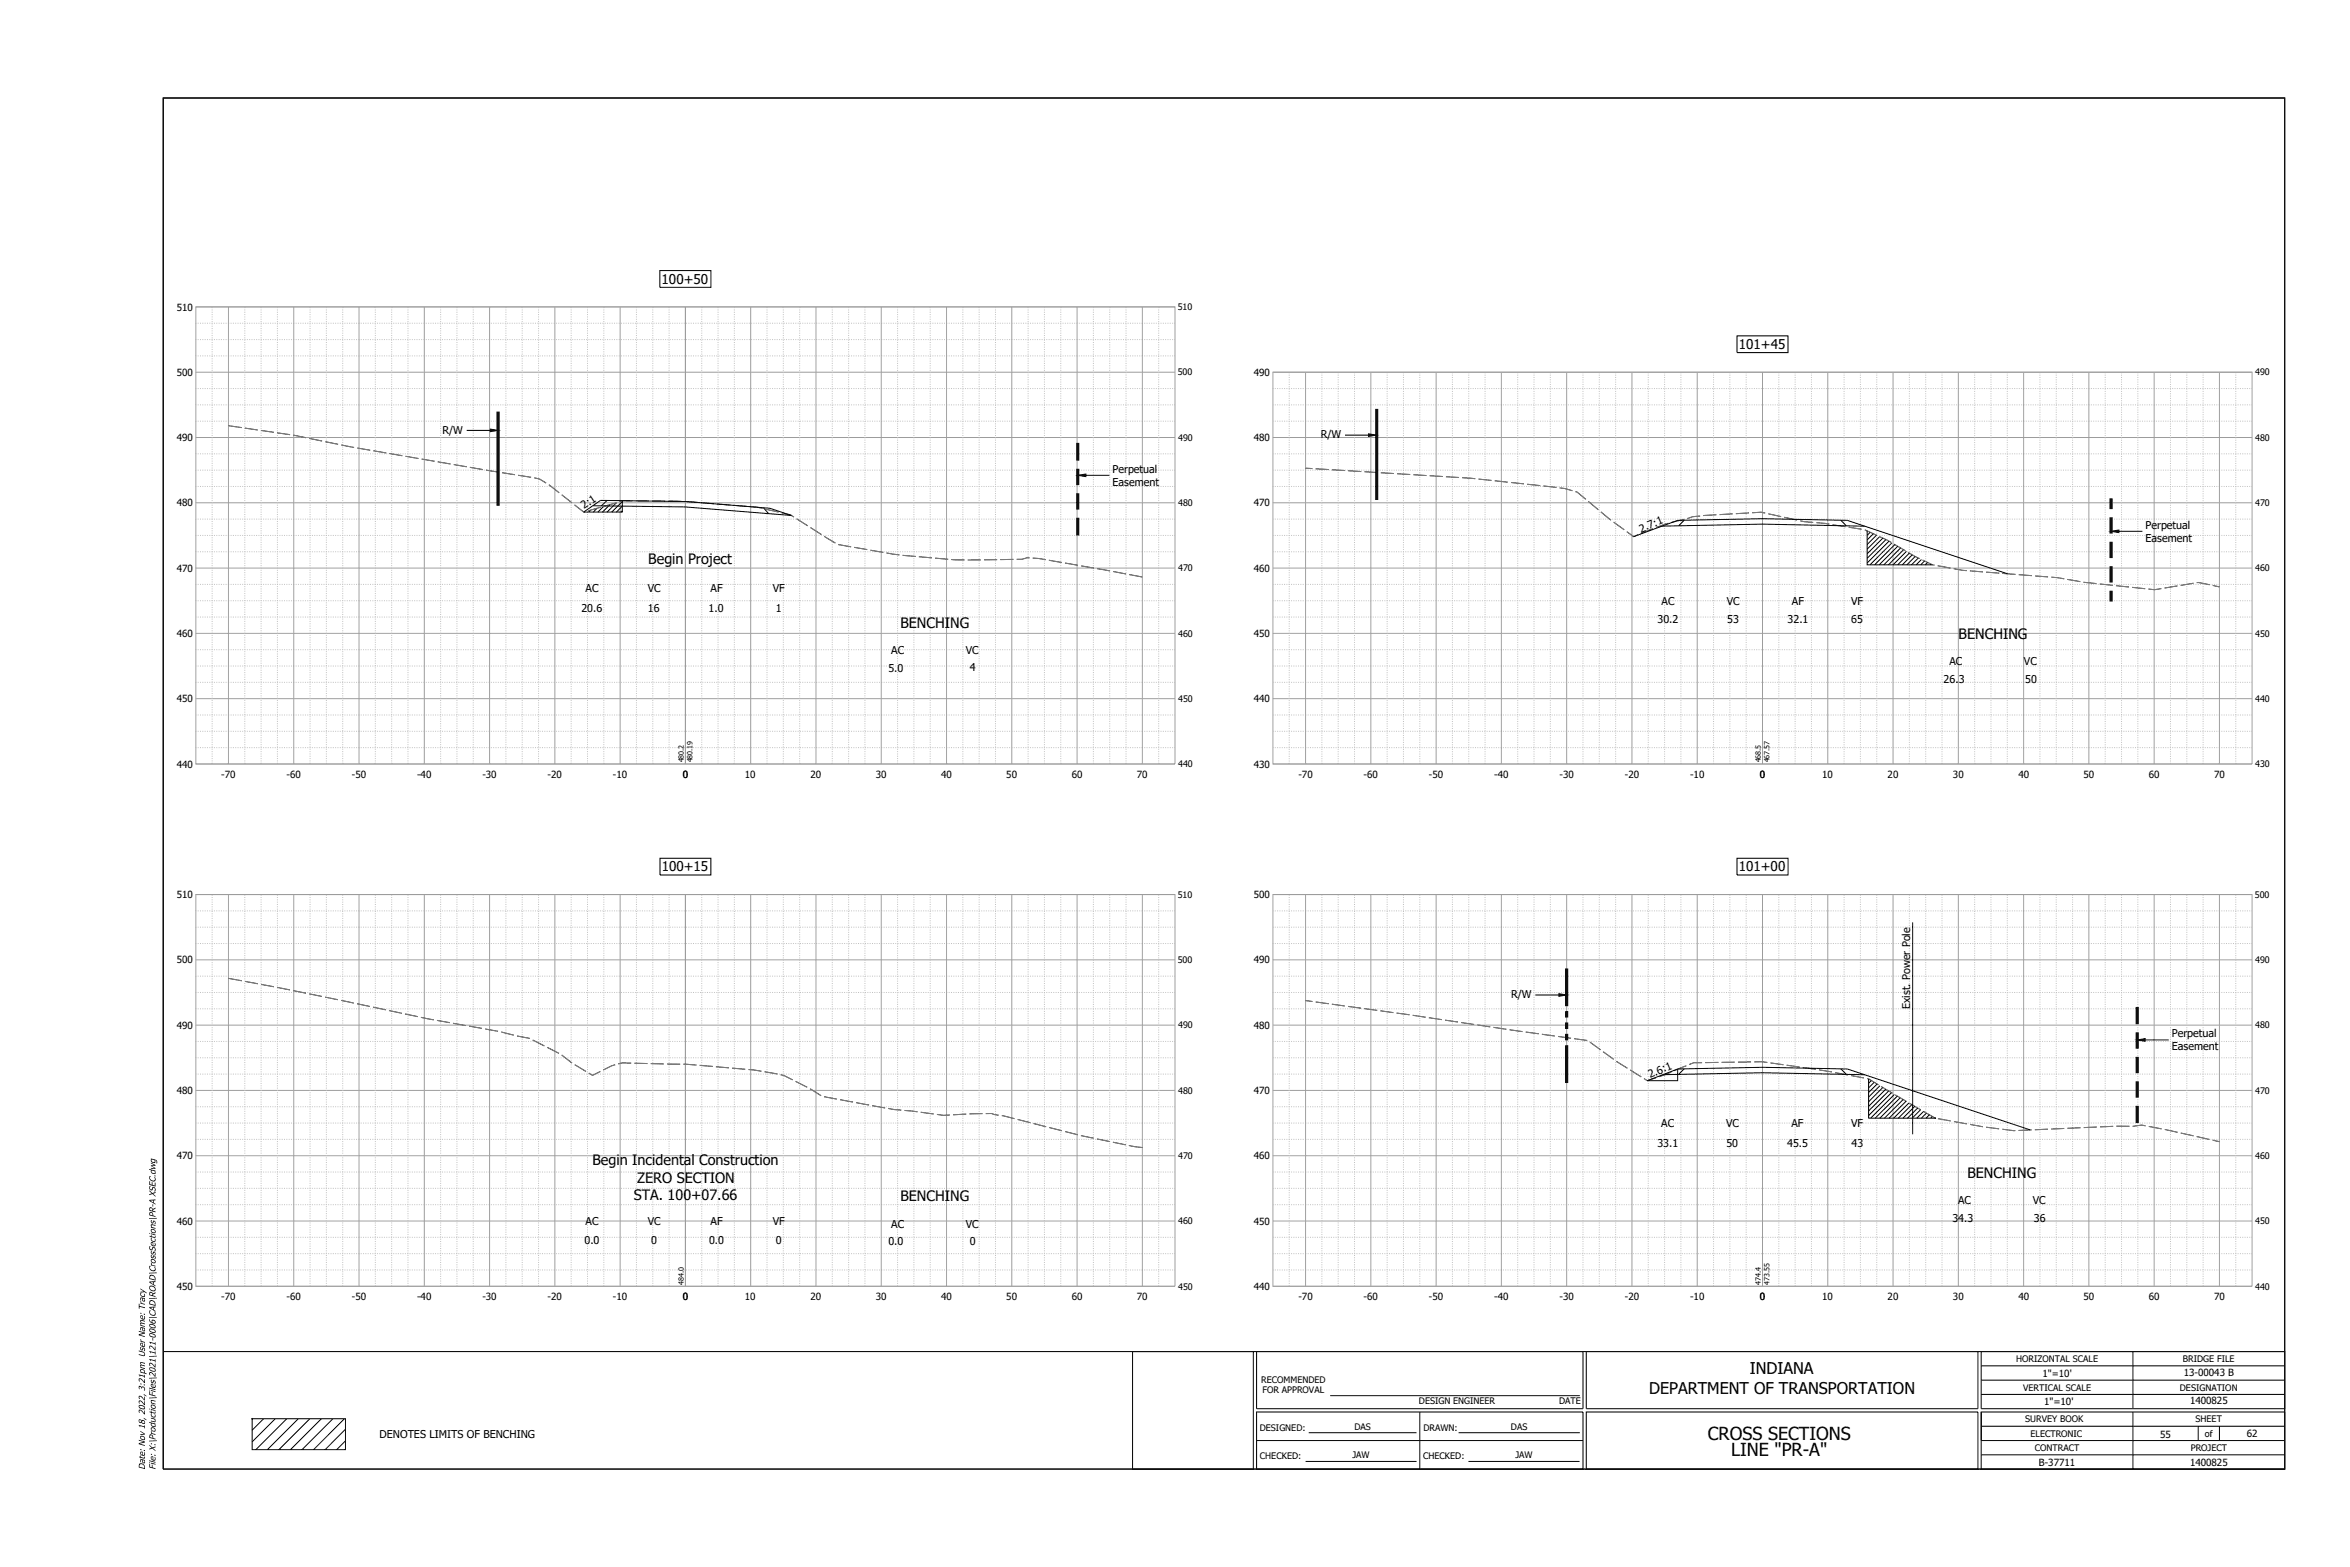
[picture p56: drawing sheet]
<svg xmlns="http://www.w3.org/2000/svg" width="914mm" height="610mm" viewBox="0 0 914 610" stroke-linecap="round" stroke-linejoin="round" font-family="sans-serif">
<defs><g id="words">
<g font-size="7">
<text x="664.5" y="560.2">CROSS SECTIONS</text>
<text x="673.6" y="566.5">LINE &quot;PR-A&quot;</text>
</g>
<g font-size="6.3">
<text x="680.8" y="534.7">INDIANA</text>
<text x="641.7" y="542.2">DEPARTMENT OF TRANSPORTATION</text>
</g>
<g font-size="5.6">
<text x="252.3" y="219.3">Begin Project</text>
<text x="350.4" y="244.2">BENCHING</text>
<text x="762.1" y="248.7">BENCHING</text>
<text x="230.5" y="453.2">Begin Incidental Construction</text>
<text x="247.9" y="460.1">ZERO SECTION</text>
<text x="765.5" y="458.4">BENCHING</text>
<text x="246.6" y="466.9">STA. 100+07.66</text>
<text x="350.4" y="467.4">BENCHING</text>
</g>
<g font-size="5.2">
<text x="257.5" y="110.4">100+50</text>
<text x="676.6" y="135.8">101+45</text>
<text x="257.5" y="339">100+15</text>
<text x="676.6" y="339">101+00</text>
</g>
<g font-size="4.2">
<text x="172.1" y="168.7">R/W</text>
<text x="513.9" y="170.5">R/W</text>
<text x="432.9" y="183.9">Perpetual</text>
<text x="432.9" y="189">Easement</text>
<text x="227.3" y="198.1" transform="rotate(-34 227.3 198.1)">2:1</text>
<text x="638.5" y="207.2" transform="rotate(-23 638.5 207.2)">2.7:1</text>
<text x="834.8" y="205.7">Perpetual</text>
<text x="834.8" y="210.8">Easement</text>
<text x="227.9" y="230.4">AC</text>
<text x="252.1" y="230.4">VC</text>
<text x="276.5" y="230.4">AF</text>
<text x="300.7" y="230.4">VF</text>
<text x="226.2" y="238.2">20.6</text>
<text x="252.1" y="238.2">16</text>
<text x="275.7" y="238.2">1.0</text>
<text x="301.8" y="238.2">1</text>
<text x="646.5" y="235.2">AC</text>
<text x="671.9" y="235.2">VC</text>
<text x="697.2" y="235.2">AF</text>
<text x="720.3" y="235.2">VF</text>
<text x="644.9" y="242.5">30.2</text>
<text x="672" y="242.5">53</text>
<text x="695.6" y="242.5">32.1</text>
<text x="720.4" y="242.5">65</text>
<text x="346.8" y="254.4">AC</text>
<text x="375.8" y="254.4">VC</text>
<text x="345.7" y="261.3">5.0</text>
<text x="377.4" y="261.2">4</text>
<text x="758.5" y="258.9">AC</text>
<text x="787.5" y="258.9">VC</text>
<text x="756.3" y="265.8">26.3</text>
<text x="788" y="265.7">50</text>
<text x="587.9" y="388.3">R/W</text>
<text x="743.3" y="392.5" transform="rotate(-90 743.3 392.5)">Exist. Power Pole</text>
<text x="845.1" y="403.6">Perpetual</text>
<text x="845.1" y="408.7">Easement</text>
<text x="642" y="419.5" transform="rotate(-23 642 419.5)">2.6:1</text>
<text x="646.4" y="438.5">AC</text>
<text x="671.6" y="438.5">VC</text>
<text x="697.1" y="438.5">AF</text>
<text x="720.3" y="438.5">VF</text>
<text x="644.9" y="446.3">33.1</text>
<text x="671.7" y="446.3">50</text>
<text x="695.4" y="446.2">45.5</text>
<text x="720.4" y="446.3">43</text>
<text x="761.9" y="468.6">AC</text>
<text x="790.9" y="468.6">VC</text>
<text x="227.9" y="476.6">AC</text>
<text x="252.1" y="476.6">VC</text>
<text x="276.5" y="476.6">AF</text>
<text x="300.7" y="476.6">VF</text>
<text x="346.8" y="477.6">AC</text>
<text x="375.8" y="477.6">VC</text>
<text x="759.7" y="475.5">34.3</text>
<text x="791.4" y="475.4">36</text>
<text x="227.4" y="483.8">0.0</text>
<text x="253.4" y="483.8">0</text>
<text x="275.9" y="483.8">0.0</text>
<text x="301.9" y="483.8">0</text>
<text x="345.7" y="484.5">0.0</text>
<text x="377.4" y="484.4">0</text>
<text x="147.7" y="559.5">DENOTES LIMITS OF BENCHING</text>
</g>
<g font-size="4.1">
<text x="56.4" y="571.8" transform="rotate(-90 56.4 571.8)">Date: Nov 18, 2022, 3:21pm User Name: Tracy</text>
<text x="60.5" y="571.8" transform="rotate(-90 60.5 571.8)">File: X:\Production\Files\2021\121-0006\CAD\ROAD\CrossSections\PR-A XSEC.dwg</text>
</g>
<g font-size="3.8">
<text x="68.8" y="120.8">510</text>
<text x="68.8" y="146.2">500</text>
<text x="487.9" y="146.2">490</text>
<text x="68.8" y="171.6">490</text>
<text x="487.9" y="171.6">480</text>
<text x="68.8" y="197">480</text>
<text x="487.9" y="197">470</text>
<text x="68.8" y="222.4">470</text>
<text x="487.9" y="222.4">460</text>
<text x="68.8" y="247.8">460</text>
<text x="487.9" y="247.8">450</text>
<text x="68.8" y="273.2">450</text>
<text x="487.9" y="273.2">440</text>
<text x="68.8" y="298.6">440</text>
<text x="487.9" y="298.6">430</text>
<text x="86.1" y="302.6">-70</text>
<text x="111.5" y="302.6">-60</text>
<text x="136.9" y="302.6">-50</text>
<text x="162.3" y="302.6">-40</text>
<text x="187.7" y="302.6">-30</text>
<text x="213.1" y="302.6">-20</text>
<text x="238.5" y="302.6">-10</text>
<text x="265.6" y="302.6">0</text>
<text x="289.9" y="302.6">10</text>
<text x="315.4" y="302.6">20</text>
<text x="340.8" y="302.6">30</text>
<text x="366.2" y="302.6">40</text>
<text x="391.6" y="302.6">50</text>
<text x="417" y="302.6">60</text>
<text x="442.4" y="302.6">70</text>
<text x="505.2" y="302.6">-70</text>
<text x="530.6" y="302.6">-60</text>
<text x="556" y="302.6">-50</text>
<text x="581.4" y="302.6">-40</text>
<text x="606.8" y="302.6">-30</text>
<text x="632.2" y="302.6">-20</text>
<text x="657.6" y="302.6">-10</text>
<text x="684.8" y="302.6">0</text>
<text x="709" y="302.6">10</text>
<text x="734.5" y="302.6">20</text>
<text x="759.9" y="302.6">30</text>
<text x="785.3" y="302.6">40</text>
<text x="810.7" y="302.6">50</text>
<text x="836.1" y="302.6">60</text>
<text x="861.5" y="302.6">70</text>
<text x="68.8" y="349.4">510</text>
<text x="487.9" y="349.4">500</text>
<text x="68.8" y="374.8">500</text>
<text x="487.9" y="374.8">490</text>
<text x="68.8" y="400.2">490</text>
<text x="487.9" y="400.2">480</text>
<text x="68.8" y="425.6">480</text>
<text x="487.9" y="425.6">470</text>
<text x="68.8" y="451">470</text>
<text x="487.9" y="451">460</text>
<text x="68.8" y="476.4">460</text>
<text x="487.9" y="476.4">450</text>
<text x="68.8" y="501.8">450</text>
<text x="487.9" y="501.8">440</text>
<text x="86.1" y="505.8">-70</text>
<text x="111.5" y="505.8">-60</text>
<text x="136.9" y="505.8">-50</text>
<text x="162.3" y="505.8">-40</text>
<text x="187.7" y="505.8">-30</text>
<text x="213.1" y="505.8">-20</text>
<text x="238.5" y="505.8">-10</text>
<text x="265.6" y="505.8">0</text>
<text x="289.9" y="505.8">10</text>
<text x="315.4" y="505.8">20</text>
<text x="340.8" y="505.8">30</text>
<text x="366.2" y="505.8">40</text>
<text x="391.6" y="505.8">50</text>
<text x="417" y="505.8">60</text>
<text x="442.4" y="505.8">70</text>
<text x="505.2" y="505.8">-70</text>
<text x="530.6" y="505.8">-60</text>
<text x="556" y="505.8">-50</text>
<text x="581.4" y="505.8">-40</text>
<text x="606.8" y="505.8">-30</text>
<text x="632.2" y="505.8">-20</text>
<text x="657.6" y="505.8">-10</text>
<text x="684.8" y="505.8">0</text>
<text x="709" y="505.8">10</text>
<text x="734.5" y="505.8">20</text>
<text x="759.9" y="505.8">30</text>
<text x="785.3" y="505.8">40</text>
<text x="810.7" y="505.8">50</text>
<text x="836.1" y="505.8">60</text>
<text x="861.5" y="505.8">70</text>
<text x="794.7" y="535.7">1&quot;=10'</text>
<text x="849.7" y="535.2">13-00043 B</text>
<text x="795.3" y="546.5">1&quot;=10'</text>
<text x="852.1" y="546.2">1400825</text>
<text x="840.5" y="559.4">55</text>
<text x="874.2" y="559.2">62</text>
<text x="793.3" y="570.2">B-37711</text>
<text x="852.1" y="570.2">1400825</text>
</g>
<g font-size="3.5">
<text x="458.3" y="120.7">510</text>
<text x="458.3" y="146.1">500</text>
<text x="877.5" y="146.1">490</text>
<text x="458.4" y="171.5">490</text>
<text x="877.5" y="171.5">480</text>
<text x="458.4" y="196.9">480</text>
<text x="877.5" y="196.9">470</text>
<text x="458.4" y="222.3">470</text>
<text x="877.5" y="222.3">460</text>
<text x="458.4" y="247.7">460</text>
<text x="877.5" y="247.7">450</text>
<text x="458.4" y="273.1">450</text>
<text x="877.5" y="273.1">440</text>
<text x="458.4" y="298.5">440</text>
<text x="877.5" y="298.5">430</text>
<text x="458.3" y="349.3">510</text>
<text x="877.4" y="349.3">500</text>
<text x="458.3" y="374.7">500</text>
<text x="877.5" y="374.7">490</text>
<text x="458.4" y="400.1">490</text>
<text x="877.5" y="400.1">480</text>
<text x="458.4" y="425.5">480</text>
<text x="877.5" y="425.5">470</text>
<text x="458.4" y="450.9">470</text>
<text x="877.5" y="450.9">460</text>
<text x="458.4" y="476.3">460</text>
<text x="877.5" y="476.3">450</text>
<text x="458.4" y="501.7">450</text>
<text x="877.5" y="501.7">440</text>
<text x="784.5" y="529.8">HORIZONTAL SCALE</text>
<text x="849.4" y="529.8">BRIDGE FILE</text>
<text x="490.7" y="537.9">RECOMMENDED</text>
<text x="491.2" y="541.7">FOR APPROVAL</text>
<text x="787.2" y="541">VERTICAL SCALE</text>
<text x="848.2" y="541">DESIGNATION</text>
<text x="552.1" y="546.2">DESIGN ENGINEER</text>
<text x="606.7" y="546.2">DATE</text>
<text x="490.2" y="556.6">DESIGNED:</text>
<text x="527" y="556.3">DAS</text>
<text x="553.8" y="556.6">DRAWN:</text>
<text x="587.9" y="556.3">DAS</text>
<text x="788.1" y="553.3">SURVEY BOOK</text>
<text x="854.3" y="553.3">SHEET</text>
<text x="790.1" y="559.1">ELECTRONIC</text>
<text x="858" y="558.9">of</text>
<text x="490.2" y="567.7">CHECKED:</text>
<text x="526.2" y="567.3">JAW</text>
<text x="553.7" y="567.7">CHECKED:</text>
<text x="589.6" y="567.3">JAW</text>
<text x="791.8" y="564.5">CONTRACT</text>
<text x="852.4" y="564.5">PROJECT</text>
</g>
<g font-size="2.8">
<text x="266" y="296.6" transform="rotate(-90 266 296.6)">480.2</text>
<text x="269.4" y="296.6" transform="rotate(-90 269.4 296.6)">480.19</text>
<text x="685.1" y="296.6" transform="rotate(-90 685.1 296.6)">468.5</text>
<text x="688.5" y="296.6" transform="rotate(-90 688.5 296.6)">467.57</text>
<text x="266" y="499.8" transform="rotate(-90 266 499.8)">484.0</text>
<text x="685.2" y="499.8" transform="rotate(-90 685.2 499.8)">474.4</text>
<text x="688.5" y="499.8" transform="rotate(-90 688.5 499.8)">473.55</text>
</g>
</g></defs>
<!-- layer: O-SECT-VIEW -->
<path d="M256.8 105.3h19.8v6.5h-19.8zM675.9 130.7h19.8v6.5h-19.8zM256.8 333.9h19.8v6.5h-19.8zM675.9 333.9h19.8v6.5h-19.8z" fill="none" stroke="#000" stroke-width=".39"/>
<g fill="none" stroke="#a0a0a0" stroke-width=".39">
<path d="M76.2 119.4h381M76.2 119.4h381v177.8h-381zM88.9 119.4v177.8M114.3 119.4v177.8M139.7 119.4v177.8M165.1 119.4v177.8M190.5 119.4v177.8M215.9 119.4v177.8M241.3 119.4v177.8M266.7 119.4v177.8M292.1 119.4v177.8M317.5 119.4v177.8"/>
<path d="M342.9 119.4v177.8M368.3 119.4v177.8M393.7 119.4v177.8M419.1 119.4v177.8M444.5 119.4v177.8M76.2 144.8h381M495.3 144.8h381M495.3 144.8h381v152.4h-381zM508 144.8v152.4M533.4 144.8v152.4M558.8 144.8v152.4M584.2 144.8v152.4"/>
<path d="M609.6 144.8v152.4M635 144.8v152.4M660.4 144.8v152.4M685.8 144.8v152.4M711.2 144.8v152.4M736.6 144.8v152.4M762 144.8v152.4M787.4 144.8v152.4M812.8 144.8v152.4M838.2 144.8v152.4M863.6 144.8v152.4M76.2 170.2h381"/>
<path d="M495.3 170.2h381M76.2 195.6h381M495.3 195.6h381M76.2 221h381M495.3 221h381M76.2 246.4h381M495.3 246.4h381M76.2 271.8h381M495.3 271.8h381M76.2 297.2h381M495.3 297.2h381M76.2 348h381"/>
<path d="M76.2 348h381v152.4h-381zM88.9 348v152.4M114.3 348v152.4M139.7 348v152.4M165.1 348v152.4M190.5 348v152.4M215.9 348v152.4M241.3 348v152.4M266.7 348v152.4M292.1 348v152.4M317.5 348v152.4M342.9 348v152.4"/>
<path d="M368.3 348v152.4M393.7 348v152.4M419.1 348v152.4M444.5 348v152.4M495.3 348h381M495.3 348h381v152.4h-381zM508 348v152.4M533.4 348v152.4M558.8 348v152.4M584.2 348v152.4M609.6 348v152.4M635 348v152.4"/>
<path d="M660.4 348v152.4M685.8 348v152.4M711.2 348v152.4M736.6 348v152.4M762 348v152.4M787.4 348v152.4M812.8 348v152.4M838.2 348v152.4M863.6 348v152.4M76.2 373.4h381M495.3 373.4h381M76.2 398.8h381"/>
<path d="M495.3 398.8h381M76.2 424.2h381M495.3 424.2h381M76.2 449.6h381M495.3 449.6h381M76.2 475h381M495.3 475h381M76.2 500.4h381M495.3 500.4h381"/>
</g>
<g fill="none" stroke="#c2c2c2" stroke-width=".39">
<path d="M82.6 119.4v.5M95.3 119.4v.5M101.6 119.4v.5M108 119.4v.5M120.7 119.4v.5M127 119.4v.5M133.4 119.4v.5M146.1 119.4v.5M152.4 119.4v.5M158.8 119.4v.5M171.5 119.4v.5M177.8 119.4v.5"/>
<path d="M184.2 119.4v.5M196.9 119.4v.5M203.2 119.4v.5M209.6 119.4v.5M222.3 119.4v.5M228.6 119.4v.5M235 119.4v.5M247.7 119.4v.5M254 119.4v.5M260.4 119.4v.5M273.1 119.4v.5M279.4 119.4v.5"/>
<path d="M285.8 119.4v.5M298.5 119.4v.5M304.8 119.4v.5M311.2 119.4v.5M323.9 119.4v.5M330.2 119.4v.5M336.6 119.4v.5M349.3 119.4v.5M355.6 119.4v.5M362 119.4v.5M374.7 119.4v.5M381 119.4v.5"/>
<path d="M387.4 119.4v.5M400.1 119.4v.5M406.4 119.4v.5M412.8 119.4v.5M425.5 119.4v.5M431.8 119.4v.5M438.2 119.4v.5M450.9 119.4v.5M76.2 138.5h.2M76.2 132.1h.2M76.2 125.8h.2M76.9 138.5h.4"/>
<path d="M76.9 132.1h.4M76.9 125.8h.4M77.8 138.5h.4M77.8 132.1h.4M77.8 125.8h.4M78.7 138.5h.4M78.7 132.1h.4M78.7 125.8h.4M79.6 138.5h.4M79.6 132.1h.4M79.6 125.8h.4M80.5 138.5h.4"/>
<path d="M80.5 132.1h.4M80.5 125.8h.4M81.4 138.5h.4M81.4 132.1h.4M81.4 125.8h.4M82.3 138.5h.4M82.3 132.1h.4M82.3 125.8h.4M82.6 120.4v.4M82.6 121.3v.4M82.6 122.2v.4M82.6 123.1v.4"/>
<path d="M82.6 124v.4M82.6 124.9v.4M82.6 125.8v.4M82.6 126.7v.4M82.6 127.6v.4M82.6 128.5v.4M82.6 129.4v.4M82.6 130.3v.4M82.6 131.2v.4M82.6 132.1v.4M82.6 133.1v.3M82.6 133.9v.4"/>
<path d="M82.6 134.9v.3M82.6 135.8v.3M82.6 136.7v.4M82.6 137.6v.4M82.6 138.5v.4M82.6 139.4v.4M83.2 138.5h.4M83.2 132.1h.4M83.2 125.8h.4M84.2 138.5h.3M84.2 132.1h.3M84.2 125.8h.3"/>
<path d="M85.1 138.5h.3M85.1 132.1h.3M85.1 125.8h.3M86 138.5h.4M86 132.1h.4M86 125.8h.4M86.9 138.5h.3M86.9 132.1h.3M86.9 125.8h.3M87.8 138.5h.4M87.8 132.1h.4M87.8 125.8h.4"/>
<path d="M88.7 138.5h.5M88.7 132.1h.5M88.7 125.8h.5M89.7 138.5h.4M89.7 132.1h.4M89.7 125.8h.4M90.6 138.5h.4M90.6 132.1h.4M90.6 125.8h.4M91.5 138.5h.4M91.5 132.1h.4M91.5 125.8h.4"/>
<path d="M92.4 138.5h.4M92.4 132.1h.4M92.4 125.8h.4M93.3 138.5h.4M93.3 132.1h.4M93.3 125.8h.4M94.2 138.5h.4M94.2 132.1h.4M94.2 125.8h.4M95.1 138.5h.4M95.1 132.1h.4M95.1 125.8h.4"/>
<path d="M95.3 120.4v.4M95.3 121.3v.4M95.3 122.2v.4M95.3 123.1v.4M95.3 124v.4M95.3 124.9v.4M95.3 125.8v.4M95.3 126.7v.4M95.3 127.6v.4M95.3 128.5v.4M95.3 129.4v.4M95.3 130.3v.4"/>
<path d="M95.3 131.2v.4M95.3 132.1v.4M95.3 133.1v.3M95.3 133.9v.4M95.3 134.9v.3M95.3 135.8v.3M95.3 136.7v.4M95.3 137.6v.4M95.3 138.5v.4M95.3 139.4v.4M96.1 138.5h.3M96.1 132.1h.3"/>
<path d="M96.1 125.8h.3M96.9 138.5h.4M96.9 132.1h.4M96.9 125.8h.4M97.9 138.5h.3M97.9 132.1h.3M97.9 125.8h.3M98.8 138.5h.3M98.8 132.1h.3M98.8 125.8h.3M99.7 138.5h.4M99.7 132.1h.4"/>
<path d="M99.7 125.8h.4M100.6 138.5h.3M100.6 132.1h.3M100.6 125.8h.3M101.5 138.5h.4M101.5 132.1h.4M101.5 125.8h.4M101.6 120.4v.4M101.6 121.3v.4M101.6 122.2v.4M101.6 123.1v.4M101.6 124v.4"/>
<path d="M101.6 124.9v.4M101.6 125.8v.4M101.6 126.7v.4M101.6 127.6v.4M101.6 128.5v.4M101.6 129.4v.4M101.6 130.3v.4M101.6 131.2v.4M101.6 132.1v.4M101.6 133.1v.3M101.6 133.9v.4M101.6 134.9v.3"/>
<path d="M101.6 135.8v.3M101.6 136.7v.4M101.6 137.6v.4M101.6 138.5v.4M101.6 139.4v.4M102.4 138.5h.4M102.4 132.1h.4M102.4 125.8h.4M103.3 138.5h.4M103.3 132.1h.4M103.3 125.8h.4M104.2 138.5h.4"/>
<path d="M104.2 132.1h.4M104.2 125.8h.4M105.1 138.5h.4M105.1 132.1h.4M105.1 125.8h.4M106 138.5h.4M106 132.1h.4M106 125.8h.4M106.9 138.5h.4M106.9 132.1h.4M106.9 125.8h.4M107.8 138.5h.4"/>
<path d="M107.8 132.1h.4M107.8 125.8h.4M108 120.4v.4M108 121.3v.4M108 122.2v.4M108 123.1v.4M108 124v.4M108 124.9v.4M108 125.8v.4M108 126.7v.4M108 127.6v.4M108 128.5v.4"/>
<path d="M108 129.4v.4M108 130.3v.4M108 131.2v.4M108 132.1v.4M108 133.1v.3M108 133.9v.4M108 134.9v.3M108 135.8v.3M108 136.7v.4M108 137.6v.4M108 138.5v.4M108 139.4v.4"/>
<path d="M108.7 138.5h.4M108.7 132.1h.4M108.7 125.8h.4M109.6 138.5h.4M109.6 132.1h.4M109.6 125.8h.4M110.5 138.5h.4M110.5 132.1h.4M110.5 125.8h.4M111.4 138.5h.4M111.4 132.1h.4M111.4 125.8h.4"/>
<path d="M112.3 138.5h.4M112.3 132.1h.4M112.3 125.8h.4M113.2 138.5h.4M113.2 132.1h.4M113.2 125.8h.4M114.1 138.5h.4M114.1 132.1h.4M114.1 125.8h.4M115 138.5h.4M115 132.1h.4M115 125.8h.4"/>
<path d="M115.9 138.5h.4M115.9 132.1h.4M115.9 125.8h.4M116.8 138.5h.4M116.8 132.1h.4M116.8 125.8h.4M117.8 138.5h.3M117.8 132.1h.3M117.8 125.8h.3M118.7 138.5h.3M118.7 132.1h.3M118.7 125.8h.3"/>
<path d="M119.5 138.5h.5M119.5 132.1h.5M119.5 125.8h.5M120.5 138.5h.3M120.5 132.1h.3M120.5 125.8h.3M120.7 120.4v.4M120.7 121.3v.4M120.7 122.2v.4M120.7 123.1v.4M120.7 124v.4M120.7 124.9v.4"/>
<path d="M120.7 125.8v.4M120.7 126.7v.4M120.7 127.6v.4M120.7 128.5v.4M120.7 129.4v.4M120.7 130.3v.4M120.7 131.2v.4M120.7 132.1v.4M120.7 133.1v.3M120.7 133.9v.4M120.7 134.9v.3M120.7 135.8v.3"/>
<path d="M120.7 136.7v.4M120.7 137.6v.4M120.7 138.5v.4M120.7 139.4v.4M121.4 138.5h.4M121.4 132.1h.4M121.4 125.8h.4M122.3 138.5h.4M122.3 132.1h.4M122.3 125.8h.4M123.2 138.5h.4M123.2 132.1h.4"/>
<path d="M123.2 125.8h.4M124.1 138.5h.4M124.1 132.1h.4M124.1 125.8h.4M125 138.5h.4M125 132.1h.4M125 125.8h.4M125.9 138.5h.4M125.9 132.1h.4M125.9 125.8h.4M126.8 138.5h.4M126.8 132.1h.4"/>
<path d="M126.8 125.8h.4M127 120.4v.4M127 121.3v.4M127 122.2v.4M127 123.1v.4M127 124v.4M127 124.9v.4M127 125.8v.4M127 126.7v.4M127 127.6v.4M127 128.5v.4M127 129.4v.4"/>
<path d="M127 130.3v.4M127 131.2v.4M127 132.1v.4M127 133.1v.3M127 133.9v.4M127 134.9v.3M127 135.8v.3M127 136.7v.4M127 137.6v.4M127 138.5v.4M127 139.4v.4M127.7 138.5h.4"/>
<path d="M127.7 132.1h.4M127.7 125.8h.4M128.6 138.5h.4M128.6 132.1h.4M128.6 125.8h.4M129.5 138.5h.4M129.5 132.1h.4M129.5 125.8h.4M130.4 138.5h.4M130.4 132.1h.4M130.4 125.8h.4M131.3 138.5h.4"/>
<path d="M131.3 132.1h.4M131.3 125.8h.4M132.2 138.5h.4M132.2 132.1h.4M132.2 125.8h.4M133.1 138.5h.4M133.1 132.1h.4M133.1 125.8h.4M133.4 120.4v.4M133.4 121.3v.4M133.4 122.2v.4M133.4 123.1v.4"/>
<path d="M133.4 124v.4M133.4 124.9v.4M133.4 125.8v.4M133.4 126.7v.4M133.4 127.6v.4M133.4 128.5v.4M133.4 129.4v.4M133.4 130.3v.4M133.4 131.2v.4M133.4 132.1v.4M133.4 133.1v.3M133.4 133.9v.4"/>
<path d="M133.4 134.9v.3M133.4 135.8v.3M133.4 136.7v.4M133.4 137.6v.4M133.4 138.5v.4M133.4 139.4v.4M134 138.5h.4M134 132.1h.4M134 125.8h.4M134.9 138.5h.4M134.9 132.1h.4M134.9 125.8h.4"/>
<path d="M135.8 138.5h.4M135.8 132.1h.4M135.8 125.8h.4M136.7 138.5h.4M136.7 132.1h.4M136.7 125.8h.4M137.6 138.5h.4M137.6 132.1h.4M137.6 125.8h.4M138.5 138.5h.4M138.5 132.1h.4M138.5 125.8h.4"/>
<path d="M139.4 138.5h.4M139.4 132.1h.4M139.4 125.8h.4M140.4 138.5h.3M140.4 132.1h.3M140.4 125.8h.3M141.3 138.5h.3M141.3 132.1h.3M141.3 125.8h.3M142.2 138.5h.4M142.2 132.1h.4M142.2 125.8h.4"/>
<path d="M143.1 138.5h.3M143.1 132.1h.3M143.1 125.8h.3M144 138.5h.4M144 132.1h.4M144 125.8h.4M144.9 138.5h.4M144.9 132.1h.4M144.9 125.8h.4M145.8 138.5h.4M145.8 132.1h.4M145.8 125.8h.4"/>
<path d="M146.1 120.4v.4M146.1 121.3v.4M146.1 122.2v.4M146.1 123.1v.4M146.1 124v.4M146.1 124.9v.4M146.1 125.8v.4M146.1 126.7v.4M146.1 127.6v.4M146.1 128.5v.4M146.1 129.4v.4M146.1 130.3v.4"/>
<path d="M146.1 131.2v.4M146.1 132.1v.4M146.1 133.1v.3M146.1 133.9v.4M146.1 134.9v.3M146.1 135.8v.3M146.1 136.7v.4M146.1 137.6v.4M146.1 138.5v.4M146.1 139.4v.4M146.7 138.5h.4M146.7 132.1h.4"/>
<path d="M146.7 125.8h.4M147.6 138.5h.4M147.6 132.1h.4M147.6 125.8h.4M148.5 138.5h.4M148.5 132.1h.4M148.5 125.8h.4M149.4 138.5h.4M149.4 132.1h.4M149.4 125.8h.4M150.3 138.5h.4M150.3 132.1h.4"/>
<path d="M150.3 125.8h.4M151.2 138.5h.4M151.2 132.1h.4M151.2 125.8h.4M152.1 138.5h.4M152.1 132.1h.4M152.1 125.8h.4M152.4 120.4v.4M152.4 121.3v.4M152.4 122.2v.4M152.4 123.1v.4M152.4 124v.4"/>
<path d="M152.4 124.9v.4M152.4 125.8v.4M152.4 126.7v.4M152.4 127.6v.4M152.4 128.5v.4M152.4 129.4v.4M152.4 130.3v.4M152.4 131.2v.4M152.4 132.1v.4M152.4 133.1v.3M152.4 133.9v.4M152.4 134.9v.3"/>
<path d="M152.4 135.8v.3M152.4 136.7v.4M152.4 137.6v.4M152.4 138.5v.4M152.4 139.4v.4M153 138.5h.4M153 132.1h.4M153 125.8h.4M153.9 138.5h.4M153.9 132.1h.4M153.9 125.8h.4M154.8 138.5h.4"/>
<path d="M154.8 132.1h.4M154.8 125.8h.4M155.7 138.5h.4M155.7 132.1h.4M155.7 125.8h.4M156.6 138.5h.4M156.6 132.1h.4M156.6 125.8h.4M157.5 138.5h.4M157.5 132.1h.4M157.5 125.8h.4M158.4 138.5h.4"/>
<path d="M158.4 132.1h.4M158.4 125.8h.4M158.8 120.4v.4M158.8 121.3v.4M158.8 122.2v.4M158.8 123.1v.4M158.8 124v.4M158.8 124.9v.4M158.8 125.8v.4M158.8 126.7v.4M158.8 127.6v.4M158.8 128.5v.4"/>
<path d="M158.8 129.4v.4M158.8 130.3v.4M158.8 131.2v.4M158.8 132.1v.4M158.8 133.1v.3M158.8 133.9v.4M158.8 134.9v.3M158.8 135.8v.3M158.8 136.7v.4M158.8 137.6v.4M158.8 138.5v.4M158.8 139.4v.4"/>
<path d="M159.3 138.5h.4M159.3 132.1h.4M159.3 125.8h.4M160.3 138.5h.3M160.3 132.1h.3M160.3 125.8h.3M161.2 138.5h.3M161.2 132.1h.3M161.2 125.8h.3M162.1 138.5h.4M162.1 132.1h.4M162.1 125.8h.4"/>
<path d="M163 138.5h.3M163 132.1h.3M163 125.8h.3M163.9 138.5h.4M163.9 132.1h.4M163.9 125.8h.4M164.8 138.5h.4M164.8 132.1h.4M164.8 125.8h.4M165.7 138.5h.4M165.7 132.1h.4M165.7 125.8h.4"/>
<path d="M166.6 138.5h.4M166.6 132.1h.4M166.6 125.8h.4M167.5 138.5h.4M167.5 132.1h.4M167.5 125.8h.4M168.4 138.5h.4M168.4 132.1h.4M168.4 125.8h.4M169.3 138.5h.4M169.3 132.1h.4M169.3 125.8h.4"/>
<path d="M170.2 138.5h.4M170.2 132.1h.4M170.2 125.8h.4M171.1 138.5h.4v.4M171.1 132.1h.4v.4M171.1 125.8h.4v.4M171.5 120.4v.4M171.5 121.3v.4M171.5 122.2v.4M171.5 123.1v.4M171.5 124v.4M171.5 124.9v.4"/>
<path d="M171.5 126.7v.4M171.5 127.6v.4M171.5 128.5v.4M171.5 129.4v.4M171.5 130.3v.4M171.5 131.2v.4M171.5 133.1v.3M171.5 133.9v.4M171.5 134.9v.3M171.5 135.8v.3M171.5 136.7v.4M171.5 137.6v.4"/>
<path d="M171.5 139.4v.4M172 138.5h.4M172 132.1h.4M172 125.8h.4M172.9 138.5h.4M172.9 132.1h.4M172.9 125.8h.4M173.8 138.5h.4M173.8 132.1h.4M173.8 125.8h.4M174.7 138.5h.4M174.7 132.1h.4"/>
<path d="M174.7 125.8h.4M175.6 138.5h.4M175.6 132.1h.4M175.6 125.8h.4M176.5 138.5h.4M176.5 132.1h.4M176.5 125.8h.4M177.4 138.5h.4v.4M177.4 132.1h.4v.4M177.4 125.8h.4v.4M177.8 120.4v.4M177.8 121.3v.4"/>
<path d="M177.8 122.2v.4M177.8 123.1v.4M177.8 124v.4M177.8 124.9v.4M177.8 126.7v.4M177.8 127.6v.4M177.8 128.5v.4M177.8 129.4v.4M177.8 130.3v.4M177.8 131.2v.4M177.8 133.1v.3M177.8 133.9v.4"/>
<path d="M177.8 134.9v.3M177.8 135.8v.3M177.8 136.7v.4M177.8 137.6v.4M177.8 139.4v.4M178.3 138.5h.4M178.3 132.1h.4M178.3 125.8h.4M179.2 138.5h.4M179.2 132.1h.4M179.2 125.8h.4M180.1 138.5h.4"/>
<path d="M180.1 132.1h.4M180.1 125.8h.4M181 138.5h.4M181 132.1h.4M181 125.8h.4M181.9 138.5h.4M181.9 132.1h.4M181.9 125.8h.4M182.9 138.5h.3M182.9 132.1h.3M182.9 125.8h.3M183.8 138.5h.4v.4"/>
<path d="M183.8 132.1h.4v.4M183.8 125.8h.4v.4M184.2 120.4v.4M184.2 121.3v.4M184.2 122.2v.4M184.2 123.1v.4M184.2 124v.4M184.2 124.9v.4M184.2 126.7v.4M184.2 127.6v.4M184.2 128.5v.4M184.2 129.4v.4"/>
<path d="M184.2 130.3v.4M184.2 131.2v.4M184.2 133.1v.3M184.2 133.9v.4M184.2 134.9v.3M184.2 135.8v.3M184.2 136.7v.4M184.2 137.6v.4M184.2 139.4v.4M184.7 138.5h.4M184.7 132.1h.4M184.7 125.8h.4"/>
<path d="M185.6 138.5h.3M185.6 132.1h.3M185.6 125.8h.3M186.5 138.5h.4M186.5 132.1h.4M186.5 125.8h.4M187.4 138.5h.4M187.4 132.1h.4M187.4 125.8h.4M188.3 138.5h.4M188.3 132.1h.4M188.3 125.8h.4"/>
<path d="M189.2 138.5h.4M189.2 132.1h.4M189.2 125.8h.4M190.1 138.5h.4M190.1 132.1h.4M190.1 125.8h.4M191 138.5h.4M191 132.1h.4M191 125.8h.4M191.9 138.5h.4M191.9 132.1h.4M191.9 125.8h.4"/>
<path d="M192.8 138.5h.4M192.8 132.1h.4M192.8 125.8h.4M193.7 138.5h.4M193.7 132.1h.4M193.7 125.8h.4M194.6 138.5h.4M194.6 132.1h.4M194.6 125.8h.4M195.5 138.5h.4M195.5 132.1h.4M195.5 125.8h.4"/>
<path d="M196.4 138.5h.4M196.4 132.1h.4M196.4 125.8h.4M196.9 120.4v.4M196.9 121.3v.4M196.9 122.2v.4M196.9 123.1v.4M196.9 124v.4M196.9 124.9v.4M196.9 125.8v.4M196.9 126.7v.4M196.9 127.6v.4"/>
<path d="M196.9 128.5v.4M196.9 129.4v.4M196.9 130.3v.4M196.9 131.2v.4M196.9 132.1v.4M196.9 133.1v.3M196.9 133.9v.4M196.9 134.9v.3M196.9 135.8v.3M196.9 136.7v.4M196.9 137.6v.4M196.9 138.5v.4"/>
<path d="M196.9 139.4v.4M197.3 138.5h.4M197.3 132.1h.4M197.3 125.8h.4M198.2 138.5h.4M198.2 132.1h.4M198.2 125.8h.4M199.1 138.5h.4M199.1 132.1h.4M199.1 125.8h.4M200 138.5h.4M200 132.1h.4"/>
<path d="M200 125.8h.4M200.9 138.5h.4M200.9 132.1h.4M200.9 125.8h.4M201.8 138.5h.4M201.8 132.1h.4M201.8 125.8h.4M202.8 138.5h.3M202.8 132.1h.3M202.8 125.8h.3M203.2 120.4v.4M203.2 121.3v.4"/>
<path d="M203.2 122.2v.4M203.2 123.1v.4M203.2 124v.4M203.2 124.9v.4M203.2 125.8v.4M203.2 126.7v.4M203.2 127.6v.4M203.2 128.5v.4M203.2 129.4v.4M203.2 130.3v.4M203.2 131.2v.4M203.2 132.1v.4"/>
<path d="M203.2 133.1v.3M203.2 133.9v.4M203.2 134.9v.3M203.2 135.8v.3M203.2 136.7v.4M203.2 137.6v.4M203.2 138.5v.4M203.2 139.4v.4M203.6 138.5h.4M203.6 132.1h.4M203.6 125.8h.4M204.6 138.5h.3"/>
<path d="M204.6 132.1h.3M204.6 125.8h.3M205.5 138.5h.3M205.5 132.1h.3M205.5 125.8h.3M206.4 138.5h.4M206.4 132.1h.4M206.4 125.8h.4M207.3 138.5h.4M207.3 132.1h.4M207.3 125.8h.4M208.2 138.5h.4"/>
<path d="M208.2 132.1h.4M208.2 125.8h.4M209.1 138.5h.4M209.1 132.1h.4M209.1 125.8h.4M209.6 120.4v.4M209.6 121.3v.4M209.6 122.2v.4M209.6 123.1v.4M209.6 124v.4M209.6 124.9v.4M209.6 125.8v.4"/>
<path d="M209.6 126.7v.4M209.6 127.6v.4M209.6 128.5v.4M209.6 129.4v.4M209.6 130.3v.4M209.6 131.2v.4M209.6 132.1v.4M209.6 133.1v.3M209.6 133.9v.4M209.6 134.9v.3M209.6 135.8v.3M209.6 136.7v.4"/>
<path d="M209.6 137.6v.4M209.6 138.5v.4M209.6 139.4v.4M210 138.5h.4M210 132.1h.4M210 125.8h.4M210.9 138.5h.4M210.9 132.1h.4M210.9 125.8h.4M211.8 138.5h.4M211.8 132.1h.4M211.8 125.8h.4"/>
<path d="M212.7 138.5h.4M212.7 132.1h.4M212.7 125.8h.4M213.6 138.5h.4M213.6 132.1h.4M213.6 125.8h.4M214.5 138.5h.4M214.5 132.1h.4M214.5 125.8h.4M215.4 138.5h.4M215.4 132.1h.4M215.4 125.8h.4"/>
<path d="M216.3 138.5h.4M216.3 132.1h.4M216.3 125.8h.4M217.2 138.5h.4M217.2 132.1h.4M217.2 125.8h.4M218.1 138.5h.4M218.1 132.1h.4M218.1 125.8h.4M219 138.5h.4M219 132.1h.4M219 125.8h.4"/>
<path d="M219.9 138.5h.4M219.9 132.1h.4M219.9 125.8h.4M220.8 138.5h.4M220.8 132.1h.4M220.8 125.8h.4M221.7 138.5h.4M221.7 132.1h.4M221.7 125.8h.4M222.3 120.4v.4M222.3 121.3v.4M222.3 122.2v.4"/>
<path d="M222.3 123.1v.4M222.3 124v.4M222.3 124.9v.4M222.3 125.8v.4M222.3 126.7v.4M222.3 127.6v.4M222.3 128.5v.4M222.3 129.4v.4M222.3 130.3v.4M222.3 131.2v.4M222.3 132.1v.4M222.3 133.1v.3"/>
<path d="M222.3 133.9v.4M222.3 134.9v.3M222.3 135.8v.3M222.3 136.7v.4M222.3 137.6v.4M222.3 138.5v.4M222.3 139.4v.4M222.7 138.5h.3M222.7 132.1h.3M222.7 125.8h.3M223.5 138.5h.4M223.5 132.1h.4"/>
<path d="M223.5 125.8h.4M224.5 138.5h.3M224.5 132.1h.3M224.5 125.8h.3M225.4 138.5h.3M225.4 132.1h.3M225.4 125.8h.3M226.3 138.5h.4M226.3 132.1h.4M226.3 125.8h.4M227.2 138.5h.4M227.2 132.1h.4"/>
<path d="M227.2 125.8h.4M228.1 138.5h.4M228.1 132.1h.4M228.1 125.8h.4M228.6 120.4v.4M228.6 121.3v.4M228.6 122.2v.4M228.6 123.1v.4M228.6 124v.4M228.6 124.9v.4M228.6 125.8v.4M228.6 126.7v.4"/>
<path d="M228.6 127.6v.4M228.6 128.5v.4M228.6 129.4v.4M228.6 130.3v.4M228.6 131.2v.4M228.6 132.1v.4M228.6 133.1v.3M228.6 133.9v.4M228.6 134.9v.3M228.6 135.8v.3M228.6 136.7v.4M228.6 137.6v.4"/>
<path d="M228.6 138.5v.4M228.6 139.4v.4M229 138.5h.4M229 132.1h.4M229 125.8h.4M229.9 138.5h.4M229.9 132.1h.4M229.9 125.8h.4M230.8 138.5h.4M230.8 132.1h.4M230.8 125.8h.4M231.7 138.5h.4"/>
<path d="M231.7 132.1h.4M231.7 125.8h.4M232.6 138.5h.4M232.6 132.1h.4M232.6 125.8h.4M233.5 138.5h.4M233.5 132.1h.4M233.5 125.8h.4M234.4 138.5h.4M234.4 132.1h.4M234.4 125.8h.4M235 120.4v.4"/>
<path d="M235 121.3v.4M235 122.2v.4M235 123.1v.4M235 124v.4M235 124.9v.4M235 125.8v.4M235 126.7v.4M235 127.6v.4M235 128.5v.4M235 129.4v.4M235 130.3v.4M235 131.2v.4"/>
<path d="M235 132.1v.4M235 133.1v.3M235 133.9v.4M235 134.9v.3M235 135.8v.3M235 136.7v.4M235 137.6v.4M235 138.5v.4M235 139.4v.4M235.3 138.5h.4M235.3 132.1h.4M235.3 125.8h.4"/>
<path d="M236.2 138.5h.4M236.2 132.1h.4M236.2 125.8h.4M237.1 138.5h.4M237.1 132.1h.4M237.1 125.8h.4M238 138.5h.4M238 132.1h.4M238 125.8h.4M238.9 138.5h.4M238.9 132.1h.4M238.9 125.8h.4"/>
<path d="M239.8 138.5h.4M239.8 132.1h.4M239.8 125.8h.4M240.7 138.5h.4M240.7 132.1h.4M240.7 125.8h.4M241.6 138.5h.4M241.6 132.1h.4M241.6 125.8h.4M242.5 138.5h.4M242.5 132.1h.4M242.5 125.8h.4"/>
<path d="M243.4 138.5h.4M243.4 132.1h.4M243.4 125.8h.4M244.3 138.5h.4M244.3 132.1h.4M244.3 125.8h.4M245.3 138.5h.3M245.3 132.1h.3M245.3 125.8h.3M246.1 138.5h.4M246.1 132.1h.4M246.1 125.8h.4"/>
<path d="M247.1 138.5h.3M247.1 132.1h.3M247.1 125.8h.3M247.7 120.4v.4M247.7 121.3v.4M247.7 122.2v.4M247.7 123.1v.4M247.7 124v.4M247.7 124.9v.4M247.7 125.8v.4M247.7 126.7v.4M247.7 127.6v.4"/>
<path d="M247.7 128.5v.4M247.7 129.4v.4M247.7 130.3v.4M247.7 131.2v.4M247.7 132.1v.4M247.7 133.1v.3M247.7 133.9v.4M247.7 134.9v.3M247.7 135.8v.3M247.7 136.7v.4M247.7 137.6v.4M247.7 138.5v.4"/>
<path d="M247.7 139.4v.4M248 138.5h.3M248 132.1h.3M248 125.8h.3M248.9 138.5h.4M248.9 132.1h.4M248.9 125.8h.4M249.8 138.5h.4M249.8 132.1h.4M249.8 125.8h.4M250.7 138.5h.4M250.7 132.1h.4"/>
<path d="M250.7 125.8h.4M251.6 138.5h.4M251.6 132.1h.4M251.6 125.8h.4M252.5 138.5h.4M252.5 132.1h.4M252.5 125.8h.4M253.4 138.5h.4M253.4 132.1h.4M253.4 125.8h.4M254 120.4v.4M254 121.3v.4"/>
<path d="M254 122.2v.4M254 123.1v.4M254 124v.4M254 124.9v.4M254 125.8v.4M254 126.7v.4M254 127.6v.4M254 128.5v.4M254 129.4v.4M254 130.3v.4M254 131.2v.4M254 132.1v.4"/>
<path d="M254 133.1v.3M254 133.9v.4M254 134.9v.3M254 135.8v.3M254 136.7v.4M254 137.6v.4M254 138.5v.4M254 139.4v.4M254.3 138.5h.4M254.3 132.1h.4M254.3 125.8h.4M255.2 138.5h.4"/>
<path d="M255.2 132.1h.4M255.2 125.8h.4M256.1 138.5h.4M256.1 132.1h.4M256.1 125.8h.4M257 138.5h.4M257 132.1h.4M257 125.8h.4M257.9 138.5h.4M257.9 132.1h.4M257.9 125.8h.4M258.8 138.5h.4"/>
<path d="M258.8 132.1h.4M258.8 125.8h.4M259.7 138.5h.4M259.7 132.1h.4M259.7 125.8h.4M260.4 120.4v.4M260.4 121.3v.4M260.4 122.2v.4M260.4 123.1v.4M260.4 124v.4M260.4 124.9v.4M260.4 125.8v.4"/>
<path d="M260.4 126.7v.4M260.4 127.6v.4M260.4 128.5v.4M260.4 129.4v.4M260.4 130.3v.4M260.4 131.2v.4M260.4 132.1v.4M260.4 133.1v.3M260.4 133.9v.4M260.4 134.9v.3M260.4 135.8v.3M260.4 136.7v.4"/>
<path d="M260.4 137.6v.4M260.4 138.5v.4M260.4 139.4v.4M260.6 138.5h.4M260.6 132.1h.4M260.6 125.8h.4M261.5 138.5h.4M261.5 132.1h.4M261.5 125.8h.4M262.4 138.5h.4M262.4 132.1h.4M262.4 125.8h.4"/>
<path d="M263.3 138.5h.4M263.3 132.1h.4M263.3 125.8h.4M264.2 138.5h.4M264.2 132.1h.4M264.2 125.8h.4M265.2 138.5h.3M265.2 132.1h.3M265.2 125.8h.3M266 138.5h.4M266 132.1h.4M266 125.8h.4"/>
<path d="M267 138.5h.3M267 132.1h.3M267 125.8h.3M267.9 138.5h.3M267.9 132.1h.3M267.9 125.8h.3M268.8 138.5h.4M268.8 132.1h.4M268.8 125.8h.4M269.7 138.5h.3M269.7 132.1h.3M269.7 125.8h.3"/>
<path d="M270.6 138.5h.4M270.6 132.1h.4M270.6 125.8h.4M271.5 138.5h.4M271.5 132.1h.4M271.5 125.8h.4M272.4 138.5h.4M272.4 132.1h.4M272.4 125.8h.4M273.1 120.4v.4M273.1 121.3v.4M273.1 122.2v.4"/>
<path d="M273.1 123.1v.4M273.1 124v.4M273.1 124.9v.4M273.1 125.8v.4M273.1 126.7v.4M273.1 127.6v.4M273.1 128.5v.4M273.1 129.4v.4M273.1 130.3v.4M273.1 131.2v.4M273.1 132.1v.4M273.1 133.1v.3"/>
<path d="M273.1 133.9v.4M273.1 134.9v.3M273.1 135.8v.3M273.1 136.7v.4M273.1 137.6v.4M273.1 138.5v.4M273.1 139.4v.4M273.3 138.5h.4M273.3 132.1h.4M273.3 125.8h.4M274.2 138.5h.4M274.2 132.1h.4"/>
<path d="M274.2 125.8h.4M275.1 138.5h.4M275.1 132.1h.4M275.1 125.8h.4M276 138.5h.4M276 132.1h.4M276 125.8h.4M276.9 138.5h.4M276.9 132.1h.4M276.9 125.8h.4M277.8 138.5h.4M277.8 132.1h.4"/>
<path d="M277.8 125.8h.4M278.7 138.5h.4M278.7 132.1h.4M278.7 125.8h.4M279.4 120.4v.4M279.4 121.3v.4M279.4 122.2v.4M279.4 123.1v.4M279.4 124v.4M279.4 124.9v.4M279.4 125.8v.4M279.4 126.7v.4"/>
<path d="M279.4 127.6v.4M279.4 128.5v.4M279.4 129.4v.4M279.4 130.3v.4M279.4 131.2v.4M279.4 132.1v.4M279.4 133.1v.3M279.4 133.9v.4M279.4 134.9v.3M279.4 135.8v.3M279.4 136.7v.4M279.4 137.6v.4"/>
<path d="M279.4 138.5v.4M279.4 139.4v.4M279.6 138.5h.4M279.6 132.1h.4M279.6 125.8h.4M280.5 138.5h.4M280.5 132.1h.4M280.5 125.8h.4M281.4 138.5h.4M281.4 132.1h.4M281.4 125.8h.4M282.3 138.5h.4"/>
<path d="M282.3 132.1h.4M282.3 125.8h.4M283.2 138.5h.4M283.2 132.1h.4M283.2 125.8h.4M284.1 138.5h.4M284.1 132.1h.4M284.1 125.8h.4M285 138.5h.4M285 132.1h.4M285 125.8h.4M285.8 120.4v.4"/>
<path d="M285.8 121.3v.4M285.8 122.2v.4M285.8 123.1v.4M285.8 124v.4M285.8 124.9v.4M285.8 125.8v.4M285.8 126.7v.4M285.8 127.6v.4M285.8 128.5v.4M285.8 129.4v.4M285.8 130.3v.4M285.8 131.2v.4"/>
<path d="M285.8 132.1v.4M285.8 133.1v.3M285.8 133.9v.4M285.8 134.9v.3M285.8 135.8v.3M285.8 136.7v.4M285.8 137.6v.4M285.8 138.5v.4M285.8 139.4v.4M285.9 138.5h.4M285.9 132.1h.4M285.9 125.8h.4"/>
<path d="M286.9 138.5h.3M286.9 132.1h.3M286.9 125.8h.3M287.8 138.5h.3M287.8 132.1h.3M287.8 125.8h.3M288.6 138.5h.5M288.6 132.1h.5M288.6 125.8h.5M289.6 138.5h.3M289.6 132.1h.3M289.6 125.8h.3"/>
<path d="M290.5 138.5h.4M290.5 132.1h.4M290.5 125.8h.4M291.4 138.5h.4M291.4 132.1h.4M291.4 125.8h.4M292.3 138.5h.4M292.3 132.1h.4M292.3 125.8h.4M293.2 138.5h.4M293.2 132.1h.4M293.2 125.8h.4"/>
<path d="M294.1 138.5h.4M294.1 132.1h.4M294.1 125.8h.4M295 138.5h.4M295 132.1h.4M295 125.8h.4M295.9 138.5h.4M295.9 132.1h.4M295.9 125.8h.4M296.8 138.5h.4M296.8 132.1h.4M296.8 125.8h.4"/>
<path d="M297.7 138.5h.4M297.7 132.1h.4M297.7 125.8h.4M298.5 120.4v.4M298.5 121.3v.4M298.5 122.2v.4M298.5 123.1v.4M298.5 124v.4M298.5 124.9v.4M298.5 125.8v.4M298.5 126.7v.4M298.5 127.6v.4"/>
<path d="M298.5 128.5v.4M298.5 129.4v.4M298.5 130.3v.4M298.5 131.2v.4M298.5 132.1v.4M298.5 133.1v.3M298.5 133.9v.4M298.5 134.9v.3M298.5 135.8v.3M298.5 136.7v.4M298.5 137.6v.4M298.5 138.5v.4"/>
<path d="M298.5 139.4v.4M298.6 138.5h.4M298.6 132.1h.4M298.6 125.8h.4M299.5 138.5h.4M299.5 132.1h.4M299.5 125.8h.4M300.4 138.5h.4M300.4 132.1h.4M300.4 125.8h.4M301.3 138.5h.4M301.3 132.1h.4"/>
<path d="M301.3 125.8h.4M302.2 138.5h.4M302.2 132.1h.4M302.2 125.8h.4M303.1 138.5h.4M303.1 132.1h.4M303.1 125.8h.4M304 138.5h.4M304 132.1h.4M304 125.8h.4M304.8 120.4v.4M304.8 121.3v.4"/>
<path d="M304.8 122.2v.4M304.8 123.1v.4M304.8 124v.4M304.8 124.9v.4M304.8 125.8v.4M304.8 126.7v.4M304.8 127.6v.4M304.8 128.5v.4M304.8 129.4v.4M304.8 130.3v.4M304.8 131.2v.4M304.8 132.1v.4"/>
<path d="M304.8 133.1v.3M304.8 133.9v.4M304.8 134.9v.3M304.8 135.8v.3M304.8 136.7v.4M304.8 137.6v.4M304.8 138.5v.4M304.8 139.4v.4M304.9 138.5h.4M304.9 132.1h.4M304.9 125.8h.4M305.8 138.5h.4"/>
<path d="M305.8 132.1h.4M305.8 125.8h.4M306.7 138.5h.4M306.7 132.1h.4M306.7 125.8h.4M307.6 138.5h.4M307.6 132.1h.4M307.6 125.8h.4M308.5 138.5h.4M308.5 132.1h.4M308.5 125.8h.4M309.5 138.5h.3"/>
<path d="M309.5 132.1h.3M309.5 125.8h.3M310.4 138.5h.3M310.4 132.1h.3M310.4 125.8h.3M311.2 120.4v.4M311.2 121.3v.4M311.2 122.2v.4M311.2 123.1v.4M311.2 124v.4M311.2 124.9v.4M311.2 125.8v.4"/>
<path d="M311.2 126.7v.4M311.2 127.6v.4M311.2 128.5v.4M311.2 129.4v.4M311.2 130.3v.4M311.2 131.2v.4M311.2 132.1v.4M311.2 133.1v.3M311.2 133.9v.4M311.2 134.9v.3M311.2 135.8v.3M311.2 136.7v.4"/>
<path d="M311.2 137.6v.4M311.2 138.5v.4M311.2 139.4v.4M311.3 138.5h.4M311.3 132.1h.4M311.3 125.8h.4M312.2 138.5h.3M312.2 132.1h.3M312.2 125.8h.3M313.1 138.5h.4M313.1 132.1h.4M313.1 125.8h.4"/>
<path d="M314 138.5h.4M314 132.1h.4M314 125.8h.4M314.9 138.5h.4M314.9 132.1h.4M314.9 125.8h.4M315.8 138.5h.4M315.8 132.1h.4M315.8 125.8h.4M316.7 138.5h.4M316.7 132.1h.4M316.7 125.8h.4"/>
<path d="M317.6 138.5h.4M317.6 132.1h.4M317.6 125.8h.4M318.5 138.5h.4M318.5 132.1h.4M318.5 125.8h.4M319.4 138.5h.4M319.4 132.1h.4M319.4 125.8h.4M320.3 138.5h.4M320.3 132.1h.4M320.3 125.8h.4"/>
<path d="M321.2 138.5h.4M321.2 132.1h.4M321.2 125.8h.4M322.1 138.5h.4M322.1 132.1h.4M322.1 125.8h.4M323 138.5h.4M323 132.1h.4M323 125.8h.4M323.9 120.4v.4M323.9 121.3v.4M323.9 122.2v.4"/>
<path d="M323.9 123.1v.4M323.9 124v.4M323.9 124.9v.4M323.9 125.8v.4M323.9 126.7v.4M323.9 127.6v.4M323.9 128.5v.4M323.9 129.4v.4M323.9 130.3v.4M323.9 131.2v.4M323.9 132.1v.4M323.9 133.1v.3"/>
<path d="M323.9 133.9v.4M323.9 134.9v.3M323.9 135.8v.3M323.9 136.7v.4M323.9 137.6v.4M323.9 138.5v.4M323.9 139.4v.4M323.9 138.5h.4M323.9 132.1h.4M323.9 125.8h.4M324.8 138.5h.4M324.8 132.1h.4"/>
<path d="M324.8 125.8h.4M325.7 138.5h.4M325.7 132.1h.4M325.7 125.8h.4M326.6 138.5h.4M326.6 132.1h.4M326.6 125.8h.4M327.5 138.5h.4M327.5 132.1h.4M327.5 125.8h.4M328.4 138.5h.4M328.4 132.1h.4"/>
<path d="M328.4 125.8h.4M329.4 138.5h.3M329.4 132.1h.3M329.4 125.8h.3M330.2 120.4v.4M330.2 121.3v.4M330.2 122.2v.4M330.2 123.1v.4M330.2 124v.4M330.2 124.9v.4M330.2 125.8v.4M330.2 126.7v.4"/>
<path d="M330.2 127.6v.4M330.2 128.5v.4M330.2 129.4v.4M330.2 130.3v.4M330.2 131.2v.4M330.2 132.1v.4M330.2 133.1v.3M330.2 133.9v.4M330.2 134.9v.3M330.2 135.8v.3M330.2 136.7v.4M330.2 137.6v.4"/>
<path d="M330.2 138.5v.4M330.2 139.4v.4M330.2 138.5h.4M330.2 132.1h.4M330.2 125.8h.4M331.2 138.5h.3M331.2 132.1h.3M331.2 125.8h.3M332.1 138.5h.3M332.1 132.1h.3M332.1 125.8h.3M333 138.5h.4"/>
<path d="M333 132.1h.4M333 125.8h.4M333.9 138.5h.4M333.9 132.1h.4M333.9 125.8h.4M334.8 138.5h.4M334.8 132.1h.4M334.8 125.8h.4M335.7 138.5h.4M335.7 132.1h.4M335.7 125.8h.4M336.6 120.4v.4"/>
<path d="M336.6 121.3v.4M336.6 122.2v.4M336.6 123.1v.4M336.6 124v.4M336.6 124.9v.4M336.6 126.7v.4M336.6 127.6v.4M336.6 128.5v.4M336.6 129.4v.4M336.6 130.3v.4M336.6 131.2v.4M336.6 133.1v.3"/>
<path d="M336.6 133.9v.4M336.6 134.9v.3M336.6 135.8v.3M336.6 136.7v.4M336.6 137.6v.4M336.6 139.4v.4M337 138.5h-.4v.4M337 132.1h-.4v.4M337 125.8h-.4v.4M337.5 138.5h.4M337.5 132.1h.4M337.5 125.8h.4"/>
<path d="M338.4 138.5h.4M338.4 132.1h.4M338.4 125.8h.4M339.3 138.5h.4M339.3 132.1h.4M339.3 125.8h.4M340.2 138.5h.4M340.2 132.1h.4M340.2 125.8h.4M341.1 138.5h.4M341.1 132.1h.4M341.1 125.8h.4"/>
<path d="M342 138.5h.4M342 132.1h.4M342 125.8h.4M342.9 138.5h.4M342.9 132.1h.4M342.9 125.8h.4M343.8 138.5h.4M343.8 132.1h.4M343.8 125.8h.4M344.7 138.5h.4M344.7 132.1h.4M344.7 125.8h.4"/>
<path d="M345.6 138.5h.4M345.6 132.1h.4M345.6 125.8h.4M346.5 138.5h.4M346.5 132.1h.4M346.5 125.8h.4M347.4 138.5h.4M347.4 132.1h.4M347.4 125.8h.4M348.3 138.5h.4M348.3 132.1h.4M348.3 125.8h.4"/>
<path d="M349.3 120.4v.4M349.3 121.3v.4M349.3 122.2v.4M349.3 123.1v.4M349.3 124v.4M349.3 124.9v.4M349.3 126.7v.4M349.3 127.6v.4M349.3 128.5v.4M349.3 129.4v.4M349.3 130.3v.4M349.3 131.2v.4"/>
<path d="M349.3 133.1v.3M349.3 133.9v.4M349.3 134.9v.3M349.3 135.8v.3M349.3 136.7v.4M349.3 137.6v.4M349.3 139.4v.4M349.6 138.5h-.3v.4M349.6 132.1h-.3v.4M349.6 125.8h-.3v.4M350.1 138.5h.4M350.1 132.1h.4"/>
<path d="M350.1 125.8h.4M351 138.5h.4M351 132.1h.4M351 125.8h.4M352 138.5h.3M352 132.1h.3M352 125.8h.3M352.9 138.5h.4M352.9 132.1h.4M352.9 125.8h.4M353.8 138.5h.4M353.8 132.1h.4"/>
<path d="M353.8 125.8h.4M354.7 138.5h.3M354.7 132.1h.3M354.7 125.8h.3M355.6 138.5h.4M355.6 132.1h.4M355.6 125.8h.4M355.6 120.4v.4M355.6 121.3v.4M355.6 122.2v.4M355.6 123.1v.4M355.6 124v.4"/>
<path d="M355.6 124.9v.4M355.6 125.8v.4M355.6 126.7v.4M355.6 127.6v.4M355.6 128.5v.4M355.6 129.4v.4M355.6 130.3v.4M355.6 131.2v.4M355.6 132.1v.4M355.6 133.1v.3M355.6 133.9v.4M355.6 134.9v.3"/>
<path d="M355.6 135.8v.3M355.6 136.7v.4M355.6 137.6v.4M355.6 138.5v.4M355.6 139.4v.4M356.5 138.5h.4M356.5 132.1h.4M356.5 125.8h.4M357.4 138.5h.4M357.4 132.1h.4M357.4 125.8h.4M358.3 138.5h.4"/>
<path d="M358.3 132.1h.4M358.3 125.8h.4M359.2 138.5h.4M359.2 132.1h.4M359.2 125.8h.4M360.1 138.5h.4M360.1 132.1h.4M360.1 125.8h.4M361 138.5h.4M361 132.1h.4M361 125.8h.4M361.9 138.5h.4"/>
<path d="M361.9 132.1h.4M361.9 125.8h.4M362 120.4v.4M362 121.3v.4M362 122.2v.4M362 123.1v.4M362 124v.4M362 124.9v.4M362 125.8v.4M362 126.7v.4M362 127.6v.4M362 128.5v.4"/>
<path d="M362 129.4v.4M362 130.3v.4M362 131.2v.4M362 132.1v.4M362 133.1v.3M362 133.9v.4M362 134.9v.3M362 135.8v.3M362 136.7v.4M362 137.6v.4M362 138.5v.4M362 139.4v.4"/>
<path d="M362.8 138.5h.4M362.8 132.1h.4M362.8 125.8h.4M363.7 138.5h.4M363.7 132.1h.4M363.7 125.8h.4M364.6 138.5h.4M364.6 132.1h.4M364.6 125.8h.4M365.5 138.5h.4M365.5 132.1h.4M365.5 125.8h.4"/>
<path d="M366.4 138.5h.4M366.4 132.1h.4M366.4 125.8h.4M367.3 138.5h.4M367.3 132.1h.4M367.3 125.8h.4M368.2 138.5h.4M368.2 132.1h.4M368.2 125.8h.4M369.1 138.5h.4M369.1 132.1h.4M369.1 125.8h.4"/>
<path d="M370 138.5h.4M370 132.1h.4M370 125.8h.4M370.9 138.5h.4M370.9 132.1h.4M370.9 125.8h.4M371.9 138.5h.3M371.9 132.1h.3M371.9 125.8h.3M372.7 138.5h.4M372.7 132.1h.4M372.7 125.8h.4"/>
<path d="M373.7 138.5h.3M373.7 132.1h.3M373.7 125.8h.3M374.7 120.4v.4M374.7 121.3v.4M374.7 122.2v.4M374.7 123.1v.4M374.7 124v.4M374.7 124.9v.4M374.7 126.7v.4M374.7 127.6v.4M374.7 128.5v.4"/>
<path d="M374.7 129.4v.4M374.7 130.3v.4M374.7 131.2v.4M374.7 133.1v.3M374.7 133.9v.4M374.7 134.9v.3M374.7 135.8v.3M374.7 136.7v.4M374.7 137.6v.4M374.7 139.4v.4M374.9 138.5h-.3l.1 .4M374.9 132.1h-.3l.1 .4"/>
<path d="M374.9 125.8h-.3l.1 .4M375.5 138.5h.4M375.5 132.1h.4M375.5 125.8h.4M376.4 138.5h.4M376.4 132.1h.4M376.4 125.8h.4M377.3 138.5h.4M377.3 132.1h.4M377.3 125.8h.4M378.2 138.5h.4M378.2 132.1h.4"/>
<path d="M378.2 125.8h.4M379.1 138.5h.4M379.1 132.1h.4M379.1 125.8h.4M380 138.5h.4M380 132.1h.4M380 125.8h.4M380.9 138.5h.4M380.9 132.1h.4M380.9 125.8h.4M381 120.4v.4M381 121.3v.4"/>
<path d="M381 122.2v.4M381 123.1v.4M381 124v.4M381 124.9v.4M381 125.8v.4M381 126.7v.4M381 127.6v.4M381 128.5v.4M381 129.4v.4M381 130.3v.4M381 131.2v.4M381 132.1v.4"/>
<path d="M381 133.1v.3M381 133.9v.4M381 134.9v.3M381 135.8v.3M381 136.7v.4M381 137.6v.4M381 138.5v.4M381 139.4v.4M381.8 138.5h.4M381.8 132.1h.4M381.8 125.8h.4M382.7 138.5h.4"/>
<path d="M382.7 132.1h.4M382.7 125.8h.4M383.6 138.5h.4M383.6 132.1h.4M383.6 125.8h.4M384.5 138.5h.4M384.5 132.1h.4M384.5 125.8h.4M385.4 138.5h.4M385.4 132.1h.4M385.4 125.8h.4M386.3 138.5h.4"/>
<path d="M386.3 132.1h.4M386.3 125.8h.4M387.2 138.5h.4M387.2 132.1h.4M387.2 125.8h.4M387.4 120.4v.4M387.4 121.3v.4M387.4 122.2v.4M387.4 123.1v.4M387.4 124v.4M387.4 124.9v.4M387.4 125.8v.4"/>
<path d="M387.4 126.7v.4M387.4 127.6v.4M387.4 128.5v.4M387.4 129.4v.4M387.4 130.3v.4M387.4 131.2v.4M387.4 132.1v.4M387.4 133.1v.3M387.4 133.9v.4M387.4 134.9v.3M387.4 135.8v.3M387.4 136.7v.4"/>
<path d="M387.4 137.6v.4M387.4 138.5v.4M387.4 139.4v.4M388.1 138.5h.4M388.1 132.1h.4M388.1 125.8h.4M389 138.5h.4M389 132.1h.4M389 125.8h.4M389.9 138.5h.4M389.9 132.1h.4M389.9 125.8h.4"/>
<path d="M390.8 138.5h.4M390.8 132.1h.4M390.8 125.8h.4M391.8 138.5h.3M391.8 132.1h.3M391.8 125.8h.3M392.6 138.5h.4M392.6 132.1h.4M392.6 125.8h.4M393.6 138.5h.3M393.6 132.1h.3M393.6 125.8h.3"/>
<path d="M394.5 138.5h.3M394.5 132.1h.3M394.5 125.8h.3M395.4 138.5h.4M395.4 132.1h.4M395.4 125.8h.4M396.3 138.5h.3M396.3 132.1h.3M396.3 125.8h.3M397.2 138.5h.4M397.2 132.1h.4M397.2 125.8h.4"/>
<path d="M398.1 138.5h.4M398.1 132.1h.4M398.1 125.8h.4M399 138.5h.4M399 132.1h.4M399 125.8h.4M399.9 138.5h.4M399.9 132.1h.4M399.9 125.8h.4M400.1 120.4v.4M400.1 121.3v.4M400.1 122.2v.4"/>
<path d="M400.1 123.1v.4M400.1 124v.4M400.1 124.9v.4M400.1 125.8v.4M400.1 126.7v.4M400.1 127.6v.4M400.1 128.5v.4M400.1 129.4v.4M400.1 130.3v.4M400.1 131.2v.4M400.1 132.1v.4M400.1 133.1v.3"/>
<path d="M400.1 133.9v.4M400.1 134.9v.3M400.1 135.8v.3M400.1 136.7v.4M400.1 137.6v.4M400.1 138.5v.4M400.1 139.4v.4M400.8 138.5h.4M400.8 132.1h.4M400.8 125.8h.4M401.7 138.5h.4M401.7 132.1h.4"/>
<path d="M401.7 125.8h.4M402.6 138.5h.4M402.6 132.1h.4M402.6 125.8h.4M403.5 138.5h.4M403.5 132.1h.4M403.5 125.8h.4M404.4 138.5h.4M404.4 132.1h.4M404.4 125.8h.4M405.3 138.5h.4M405.3 132.1h.4"/>
<path d="M405.3 125.8h.4M406.2 138.5h.4M406.2 132.1h.4M406.2 125.8h.4M406.4 120.4v.4M406.4 121.3v.4M406.4 122.2v.4M406.4 123.1v.4M406.4 124v.4M406.4 124.9v.4M406.4 125.8v.4M406.4 126.7v.4"/>
<path d="M406.4 127.6v.4M406.4 128.5v.4M406.4 129.4v.4M406.4 130.3v.4M406.4 131.2v.4M406.4 132.1v.4M406.4 133.1v.3M406.4 133.9v.4M406.4 134.9v.3M406.4 135.8v.3M406.4 136.7v.4M406.4 137.6v.4"/>
<path d="M406.4 138.5v.4M406.4 139.4v.4M407.1 138.5h.4M407.1 132.1h.4M407.1 125.8h.4M408 138.5h.4M408 132.1h.4M408 125.8h.4M408.9 138.5h.4M408.9 132.1h.4M408.9 125.8h.4M409.8 138.5h.4"/>
<path d="M409.8 132.1h.4M409.8 125.8h.4M410.7 138.5h.4M410.7 132.1h.4M410.7 125.8h.4M411.6 138.5h.4M411.6 132.1h.4M411.6 125.8h.4M412.5 138.5h.4M412.5 132.1h.4M412.5 125.8h.4M412.8 120.4v.4"/>
<path d="M412.8 121.3v.4M412.8 122.2v.4M412.8 123.1v.4M412.8 124v.4M412.8 124.9v.4M412.8 125.8v.4M412.8 126.7v.4M412.8 127.6v.4M412.8 128.5v.4M412.8 129.4v.4M412.8 130.3v.4M412.8 131.2v.4"/>
<path d="M412.8 132.1v.4M412.8 133.1v.3M412.8 133.9v.4M412.8 134.9v.3M412.8 135.8v.3M412.8 136.7v.4M412.8 137.6v.4M412.8 138.5v.4M412.8 139.4v.4M413.4 138.5h.4M413.4 132.1h.4M413.4 125.8h.4"/>
<path d="M414.4 138.5h.3M414.4 132.1h.3M414.4 125.8h.3M415.2 138.5h.4M415.2 132.1h.4M415.2 125.8h.4M416.2 138.5h.3M416.2 132.1h.3M416.2 125.8h.3M417.1 138.5h.3M417.1 132.1h.3M417.1 125.8h.3"/>
<path d="M418 138.5h.4M418 132.1h.4M418 125.8h.4M418.9 138.5h.3M418.9 132.1h.3M418.9 125.8h.3M419.8 138.5h.4M419.8 132.1h.4M419.8 125.8h.4M420.7 138.5h.4M420.7 132.1h.4M420.7 125.8h.4"/>
<path d="M421.6 138.5h.4M421.6 132.1h.4M421.6 125.8h.4M422.5 138.5h.4M422.5 132.1h.4M422.5 125.8h.4M423.4 138.5h.4M423.4 132.1h.4M423.4 125.8h.4M424.3 138.5h.4M424.3 132.1h.4M424.3 125.8h.4"/>
<path d="M425.2 138.5h.4M425.2 132.1h.4M425.2 125.8h.4M425.5 120.4v.4M425.5 121.3v.4M425.5 122.2v.4M425.5 123.1v.4M425.5 124v.4M425.5 124.9v.4M425.5 125.8v.4M425.5 126.7v.4M425.5 127.6v.4"/>
<path d="M425.5 128.5v.4M425.5 129.4v.4M425.5 130.3v.4M425.5 131.2v.4M425.5 132.1v.4M425.5 133.1v.3M425.5 133.9v.4M425.5 134.9v.3M425.5 135.8v.3M425.5 136.7v.4M425.5 137.6v.4M425.5 138.5v.4"/>
<path d="M425.5 139.4v.4M426.1 138.5h.4M426.1 132.1h.4M426.1 125.8h.4M427 138.5h.4M427 132.1h.4M427 125.8h.4M427.9 138.5h.4M427.9 132.1h.4M427.9 125.8h.4M428.8 138.5h.4M428.8 132.1h.4"/>
<path d="M428.8 125.8h.4M429.7 138.5h.4M429.7 132.1h.4M429.7 125.8h.4M430.6 138.5h.4M430.6 132.1h.4M430.6 125.8h.4M431.5 138.5h.4M431.5 132.1h.4M431.5 125.8h.4M431.8 120.4v.4M431.8 121.3v.4"/>
<path d="M431.8 122.2v.4M431.8 123.1v.4M431.8 124v.4M431.8 124.9v.4M431.8 125.8v.4M431.8 126.7v.4M431.8 127.6v.4M431.8 128.5v.4M431.8 129.4v.4M431.8 130.3v.4M431.8 131.2v.4M431.8 132.1v.4"/>
<path d="M431.8 133.1v.3M431.8 133.9v.4M431.8 134.9v.3M431.8 135.8v.3M431.8 136.7v.4M431.8 137.6v.4M431.8 138.5v.4M431.8 139.4v.4M432.4 138.5h.4M432.4 132.1h.4M432.4 125.8h.4M433.3 138.5h.4"/>
<path d="M433.3 132.1h.4M433.3 125.8h.4M434.2 138.5h.4M434.2 132.1h.4M434.2 125.8h.4M435.1 138.5h.4M435.1 132.1h.4M435.1 125.8h.4M436.1 138.5h.3M436.1 132.1h.3M436.1 125.8h.3M437 138.5h.3"/>
<path d="M437 132.1h.3M437 125.8h.3M437.9 138.5h.4M437.9 132.1h.4M437.9 125.8h.4M438.2 120.4v.4M438.2 121.3v.4M438.2 122.2v.4M438.2 123.1v.4M438.2 124v.4M438.2 124.9v.4M438.2 125.8v.4"/>
<path d="M438.2 126.7v.4M438.2 127.6v.4M438.2 128.5v.4M438.2 129.4v.4M438.2 130.3v.4M438.2 131.2v.4M438.2 132.1v.4M438.2 133.1v.3M438.2 133.9v.4M438.2 134.9v.3M438.2 135.8v.3M438.2 136.7v.4"/>
<path d="M438.2 137.6v.4M438.2 138.5v.4M438.2 139.4v.4M438.8 138.5h.3M438.8 132.1h.3M438.8 125.8h.3M439.7 138.5h.4M439.7 132.1h.4M439.7 125.8h.4M440.6 138.5h.4M440.6 132.1h.4M440.6 125.8h.4"/>
<path d="M441.5 138.5h.4M441.5 132.1h.4M441.5 125.8h.4M442.4 138.5h.4M442.4 132.1h.4M442.4 125.8h.4M443.3 138.5h.4M443.3 132.1h.4M443.3 125.8h.4M444.2 138.5h.5M444.2 132.1h.5M444.2 125.8h.5"/>
<path d="M445.2 138.5h.4M445.2 132.1h.4M445.2 125.8h.4M446.1 138.5h.4M446.1 132.1h.4M446.1 125.8h.4M447 138.5h.4M447 132.1h.4M447 125.8h.4M448 138.5h.3M448 132.1h.3M448 125.8h.3"/>
<path d="M448.8 138.5h.4M448.8 132.1h.4M448.8 125.8h.4M449.7 138.5h.4M449.7 132.1h.4M449.7 125.8h.4M450.7 138.5h.3M450.7 132.1h.3M450.7 125.8h.3M450.9 120.4v.4M450.9 121.3v.4M450.9 122.2v.4"/>
<path d="M450.9 123.1v.4M450.9 124v.4M450.9 124.9v.4M450.9 125.8v.4M450.9 126.7v.4M450.9 127.6v.4M450.9 128.5v.4M450.9 129.4v.4M450.9 130.3v.4M450.9 131.2v.4M450.9 132.1v.4M450.9 133.1v.3"/>
<path d="M450.9 133.9v.4M450.9 134.9v.3M450.9 135.8v.3M450.9 136.7v.4M450.9 137.6v.4M450.9 138.5v.4M450.9 139.4v.4M451.6 138.5h.4M451.6 132.1h.4M451.6 125.8h.4M452.5 138.5h.4M452.5 132.1h.4"/>
<path d="M452.5 125.8h.4M453.4 138.5h.3M453.4 132.1h.3M453.4 125.8h.3M454.3 138.5h.4M454.3 132.1h.4M454.3 125.8h.4M455.2 138.5h.4M455.2 132.1h.4M455.2 125.8h.4M456.1 138.5h.4M456.1 132.1h.4"/>
<path d="M456.1 125.8h.4M457 138.5h.2M457 132.1h.2M457 125.8h.2M76.2 157.5h.2M76.2 151.2h.2M76.9 157.5h.4M76.9 151.2h.4M77.8 157.5h.4M77.8 151.2h.4M78.7 157.5h.4M78.7 151.2h.4"/>
<path d="M79.6 157.5h.4M79.6 151.2h.4M80.5 157.5h.4M80.5 151.2h.4M81.4 157.5h.4M81.4 151.2h.4M82.3 157.5h.4M82.3 151.2h.4M82.6 140.3v.4M82.6 141.2v.4M82.6 142.1v.4M82.6 143v.4"/>
<path d="M82.6 143.9v.4M82.6 144.8v.4M82.6 145.7v.4M82.6 146.6v.4M82.6 147.5v.4M82.6 148.4v.4M82.6 149.3v.4M82.6 150.2v.4M82.6 151.1v.4M82.6 152v.4M82.6 153v.3M82.6 153.8v.4"/>
<path d="M82.6 154.7v.4M82.6 155.7v.3M82.6 156.6v.4M82.6 157.5v.4M82.6 158.4v.4M82.6 159.3v.4M83.2 157.5h.4M83.2 151.2h.4M84.2 157.5h.3M84.2 151.2h.3M85.1 157.5h.3M85.1 151.2h.3"/>
<path d="M86 157.5h.4M86 151.2h.4M86.9 157.5h.3M86.9 151.2h.3M87.8 157.5h.4M87.8 151.2h.4M88.7 157.5h.5M88.7 151.2h.5M89.7 157.5h.4M89.7 151.2h.4M90.6 157.5h.4M90.6 151.2h.4"/>
<path d="M91.5 157.5h.4M91.5 151.2h.4M92.4 157.5h.4M92.4 151.2h.4M93.3 157.5h.4M93.3 151.2h.4M94.2 157.5h.4M94.2 151.2h.4M95.1 157.5h.4M95.1 151.2h.4M95.3 140.3v.4M95.3 141.2v.4"/>
<path d="M95.3 142.1v.4M95.3 143v.4M95.3 143.9v.4M95.3 144.8v.4M95.3 145.7v.4M95.3 146.6v.4M95.3 147.5v.4M95.3 148.4v.4M95.3 149.3v.4M95.3 150.2v.4M95.3 151.1v.4M95.3 152v.4"/>
<path d="M95.3 153v.3M95.3 153.8v.4M95.3 154.7v.4M95.3 155.7v.3M95.3 156.6v.4M95.3 157.5v.4M95.3 158.4v.4M95.3 159.3v.4M96.1 157.5h.3M96.1 151.2h.3M96.9 157.5h.4M96.9 151.2h.4"/>
<path d="M97.9 157.5h.3M97.9 151.2h.3M98.8 157.5h.3M98.8 151.2h.3M99.7 157.5h.4M99.7 151.2h.4M100.6 157.5h.3M100.6 151.2h.3M101.5 157.5h.4M101.5 151.2h.4M101.6 140.3v.4M101.6 141.2v.4"/>
<path d="M101.6 142.1v.4M101.6 143v.4M101.6 143.9v.4M101.6 144.8v.4M101.6 145.7v.4M101.6 146.6v.4M101.6 147.5v.4M101.6 148.4v.4M101.6 149.3v.4M101.6 150.2v.4M101.6 151.1v.4M101.6 152v.4"/>
<path d="M101.6 153v.3M101.6 153.8v.4M101.6 154.7v.4M101.6 155.7v.3M101.6 156.6v.4M101.6 157.5v.4M101.6 158.4v.4M101.6 159.3v.4M102.4 157.5h.4M102.4 151.2h.4M103.3 157.5h.4M103.3 151.2h.4"/>
<path d="M104.2 157.5h.4M104.2 151.2h.4M105.1 157.5h.4M105.1 151.2h.4M106 157.5h.4M106 151.2h.4M106.9 157.5h.4M106.9 151.2h.4M107.8 157.5h.4M107.8 151.2h.4M108 140.3v.4M108 141.2v.4"/>
<path d="M108 142.1v.4M108 143v.4M108 143.9v.4M108 144.8v.4M108 145.7v.4M108 146.6v.4M108 147.5v.4M108 148.4v.4M108 149.3v.4M108 150.2v.4M108 151.1v.4M108 152v.4"/>
<path d="M108 153v.3M108 153.8v.4M108 154.7v.4M108 155.7v.3M108 156.6v.4M108 157.5v.4M108 158.4v.4M108 159.3v.4M108.7 157.5h.4M108.7 151.2h.4M109.6 157.5h.4M109.6 151.2h.4"/>
<path d="M110.5 157.5h.4M110.5 151.2h.4M111.4 157.5h.4M111.4 151.2h.4M112.3 157.5h.4M112.3 151.2h.4M113.2 157.5h.4M113.2 151.2h.4M114.1 157.5h.4M114.1 151.2h.4M115 157.5h.4M115 151.2h.4"/>
<path d="M115.9 157.5h.4M115.9 151.2h.4M116.8 157.5h.4M116.8 151.2h.4M117.8 157.5h.3M117.8 151.2h.3M118.7 157.5h.3M118.7 151.2h.3M119.5 157.5h.5M119.5 151.2h.5M120.5 157.5h.3M120.5 151.2h.3"/>
<path d="M120.7 140.3v.4M120.7 141.2v.4M120.7 142.1v.4M120.7 143v.4M120.7 143.9v.4M120.7 144.8v.4M120.7 145.7v.4M120.7 146.6v.4M120.7 147.5v.4M120.7 148.4v.4M120.7 149.3v.4M120.7 150.2v.4"/>
<path d="M120.7 151.1v.4M120.7 152v.4M120.7 153v.3M120.7 153.8v.4M120.7 154.7v.4M120.7 155.7v.3M120.7 156.6v.4M120.7 157.5v.4M120.7 158.4v.4M120.7 159.3v.4M121.4 157.5h.4M121.4 151.2h.4"/>
<path d="M122.3 157.5h.4M122.3 151.2h.4M123.2 157.5h.4M123.2 151.2h.4M124.1 157.5h.4M124.1 151.2h.4M125 157.5h.4M125 151.2h.4M125.9 157.5h.4M125.9 151.2h.4M126.8 157.5h.4M126.8 151.2h.4"/>
<path d="M127 140.3v.4M127 141.2v.4M127 142.1v.4M127 143v.4M127 143.9v.4M127 144.8v.4M127 145.7v.4M127 146.6v.4M127 147.5v.4M127 148.4v.4M127 149.3v.4M127 150.2v.4"/>
<path d="M127 151.1v.4M127 152v.4M127 153v.3M127 153.8v.4M127 154.7v.4M127 155.7v.3M127 156.6v.4M127 157.5v.4M127 158.4v.4M127 159.3v.4M127.7 157.5h.4M127.7 151.2h.4"/>
<path d="M128.6 157.5h.4M128.6 151.2h.4M129.5 157.5h.4M129.5 151.2h.4M130.4 157.5h.4M130.4 151.2h.4M131.3 157.5h.4M131.3 151.2h.4M132.2 157.5h.4M132.2 151.2h.4M133.1 157.5h.4M133.1 151.2h.4"/>
<path d="M133.4 140.3v.4M133.4 141.2v.4M133.4 142.1v.4M133.4 143v.4M133.4 143.9v.4M133.4 144.8v.4M133.4 145.7v.4M133.4 146.6v.4M133.4 147.5v.4M133.4 148.4v.4M133.4 149.3v.4M133.4 150.2v.4"/>
<path d="M133.4 151.1v.4M133.4 152v.4M133.4 153v.3M133.4 153.8v.4M133.4 154.7v.4M133.4 155.7v.3M133.4 156.6v.4M133.4 157.5v.4M133.4 158.4v.4M133.4 159.3v.4M134 157.5h.4M134 151.2h.4"/>
<path d="M134.9 157.5h.4M134.9 151.2h.4M135.8 157.5h.4M135.8 151.2h.4M136.7 157.5h.4M136.7 151.2h.4M137.6 157.5h.4M137.6 151.2h.4M138.5 157.5h.4M138.5 151.2h.4M139.4 157.5h.4M139.4 151.2h.4"/>
<path d="M140.4 157.5h.3M140.4 151.2h.3M141.3 157.5h.3M141.3 151.2h.3M142.2 157.5h.4M142.2 151.2h.4M143.1 157.5h.3M143.1 151.2h.3M144 157.5h.4M144 151.2h.4M144.9 157.5h.4M144.9 151.2h.4"/>
<path d="M145.8 157.5h.4M145.8 151.2h.4M146.1 140.3v.4M146.1 141.2v.4M146.1 142.1v.4M146.1 143v.4M146.1 143.9v.4M146.1 144.8v.4M146.1 145.7v.4M146.1 146.6v.4M146.1 147.5v.4M146.1 148.4v.4"/>
<path d="M146.1 149.3v.4M146.1 150.2v.4M146.1 151.1v.4M146.1 152v.4M146.1 153v.3M146.1 153.8v.4M146.1 154.7v.4M146.1 155.7v.3M146.1 156.6v.4M146.1 157.5v.4M146.1 158.4v.4M146.1 159.3v.4"/>
<path d="M146.7 157.5h.4M146.7 151.2h.4M147.6 157.5h.4M147.6 151.2h.4M148.5 157.5h.4M148.5 151.2h.4M149.4 157.5h.4M149.4 151.2h.4M150.3 157.5h.4M150.3 151.2h.4M151.2 157.5h.4M151.2 151.2h.4"/>
<path d="M152.1 157.5h.4M152.1 151.2h.4M152.4 140.3v.4M152.4 141.2v.4M152.4 142.1v.4M152.4 143v.4M152.4 143.9v.4M152.4 144.8v.4M152.4 145.7v.4M152.4 146.6v.4M152.4 147.5v.4M152.4 148.4v.4"/>
<path d="M152.4 149.3v.4M152.4 150.2v.4M152.4 151.1v.4M152.4 152v.4M152.4 153v.3M152.4 153.8v.4M152.4 154.7v.4M152.4 155.7v.3M152.4 156.6v.4M152.4 157.5v.4M152.4 158.4v.4M152.4 159.3v.4"/>
<path d="M153 157.5h.4M153 151.2h.4M153.9 157.5h.4M153.9 151.2h.4M154.8 157.5h.4M154.8 151.2h.4M155.7 157.5h.4M155.7 151.2h.4M156.6 157.5h.4M156.6 151.2h.4M157.5 157.5h.4M157.5 151.2h.4"/>
<path d="M158.4 157.5h.4M158.4 151.2h.4M158.8 140.3v.4M158.8 141.2v.4M158.8 142.1v.4M158.8 143v.4M158.8 143.9v.4M158.8 144.8v.4M158.8 145.7v.4M158.8 146.6v.4M158.8 147.5v.4M158.8 148.4v.4"/>
<path d="M158.8 149.3v.4M158.8 150.2v.4M158.8 151.1v.4M158.8 152v.4M158.8 153v.3M158.8 153.8v.4M158.8 154.7v.4M158.8 155.7v.3M158.8 156.6v.4M158.8 157.5v.4M158.8 158.4v.4M158.8 159.3v.4"/>
<path d="M159.3 157.5h.4M159.3 151.2h.4M160.3 157.5h.3M160.3 151.2h.3M161.2 157.5h.3M161.2 151.2h.3M162.1 157.5h.4M162.1 151.2h.4M163 157.5h.3M163 151.2h.3M163.9 157.5h.4M163.9 151.2h.4"/>
<path d="M164.8 157.5h.4M164.8 151.2h.4M165.7 157.5h.4M165.7 151.2h.4M166.6 157.5h.4M166.6 151.2h.4M167.5 157.5h.4M167.5 151.2h.4M168.4 157.5h.4M168.4 151.2h.4M169.3 157.5h.4M169.3 151.2h.4"/>
<path d="M170.2 157.5h.4M170.2 151.2h.4M171.1 157.5h.4v.4M171.1 151.2h.4v.3M171.5 140.3v.4M171.5 141.2v.4M171.5 142.1v.4M171.5 143v.4M171.5 143.9v.4M171.5 144.8v.4M171.5 145.7v.4M171.5 146.6v.4"/>
<path d="M171.5 147.5v.4M171.5 148.4v.4M171.5 149.3v.4M171.5 150.2v.4M171.5 152v.4M171.5 153v.3M171.5 153.8v.4M171.5 154.7v.4M171.5 155.7v.3M171.5 156.6v.4M171.5 158.4v.4M171.5 159.3v.4"/>
<path d="M172 157.5h.4M172 151.2h.4M172.9 157.5h.4M172.9 151.2h.4M173.8 157.5h.4M173.8 151.2h.4M174.7 157.5h.4M174.7 151.2h.4M175.6 157.5h.4M175.6 151.2h.4M176.5 157.5h.4M176.5 151.2h.4"/>
<path d="M177.4 157.5h.4v.4M177.4 151.2h.4v.3M177.8 140.3v.4M177.8 141.2v.4M177.8 142.1v.4M177.8 143v.4M177.8 143.9v.4M177.8 144.8v.4M177.8 145.7v.4M177.8 146.6v.4M177.8 147.5v.4M177.8 148.4v.4"/>
<path d="M177.8 149.3v.4M177.8 150.2v.4M177.8 152v.4M177.8 153v.3M177.8 153.8v.4M177.8 154.7v.4M177.8 155.7v.3M177.8 156.6v.4M177.8 158.4v.4M177.8 159.3v.4M178.3 157.5h.4M178.3 151.2h.4"/>
<path d="M179.2 157.5h.4M179.2 151.2h.4M180.1 157.5h.4M180.1 151.2h.4M181 157.5h.4M181 151.2h.4M181.9 157.5h.4M181.9 151.2h.4M182.9 157.5h.3M182.9 151.2h.3M183.8 157.5h.4v.4M183.8 151.2h.4v.3"/>
<path d="M184.2 140.3v.4M184.2 141.2v.4M184.2 142.1v.4M184.2 143v.4M184.2 143.9v.4M184.2 144.8v.4M184.2 145.7v.4M184.2 146.6v.4M184.2 147.5v.4M184.2 148.4v.4M184.2 149.3v.4M184.2 150.2v.4"/>
<path d="M184.2 152v.4M184.2 153v.3M184.2 153.8v.4M184.2 154.7v.4M184.2 155.7v.3M184.2 156.6v.4M184.2 158.4v.4M184.2 159.3v.4M184.7 157.5h.4M184.7 151.2h.4M185.6 157.5h.3M185.6 151.2h.3"/>
<path d="M186.5 157.5h.4M186.5 151.2h.4M187.4 157.5h.4M187.4 151.2h.4M188.3 157.5h.4M188.3 151.2h.4M189.2 157.5h.4M189.2 151.2h.4M190.1 157.5h.4M190.1 151.2h.4M191 157.5h.4M191 151.2h.4"/>
<path d="M191.9 157.5h.4M191.9 151.2h.4M192.8 157.5h.4M192.8 151.2h.4M193.7 157.5h.4M193.7 151.2h.4M194.6 157.5h.4M194.6 151.2h.4M195.5 157.5h.4M195.5 151.2h.4M196.4 157.5h.4M196.4 151.2h.4"/>
<path d="M196.9 140.3v.4M196.9 141.2v.4M196.9 142.1v.4M196.9 143v.4M196.9 143.9v.4M196.9 144.8v.4M196.9 145.7v.4M196.9 146.6v.4M196.9 147.5v.4M196.9 148.4v.4M196.9 149.3v.4M196.9 150.2v.4"/>
<path d="M196.9 151.1v.4M196.9 152v.4M196.9 153v.3M196.9 153.8v.4M196.9 154.7v.4M196.9 155.7v.3M196.9 156.6v.4M196.9 157.5v.4M196.9 158.4v.4M196.9 159.3v.4M197.3 157.5h.4M197.3 151.2h.4"/>
<path d="M198.2 157.5h.4M198.2 151.2h.4M199.1 157.5h.4M199.1 151.2h.4M200 157.5h.4M200 151.2h.4M200.9 157.5h.4M200.9 151.2h.4M201.8 157.5h.4M201.8 151.2h.4M202.8 157.5h.3M202.8 151.2h.3"/>
<path d="M203.2 140.3v.4M203.2 141.2v.4M203.2 142.1v.4M203.2 143v.4M203.2 143.9v.4M203.2 144.8v.4M203.2 145.7v.4M203.2 146.6v.4M203.2 147.5v.4M203.2 148.4v.4M203.2 149.3v.4M203.2 150.2v.4"/>
<path d="M203.2 151.1v.4M203.2 152v.4M203.2 153v.3M203.2 153.8v.4M203.2 154.7v.4M203.2 155.7v.3M203.2 156.6v.4M203.2 157.5v.4M203.2 158.4v.4M203.2 159.3v.4M203.6 157.5h.4M203.6 151.2h.4"/>
<path d="M204.6 157.5h.3M204.6 151.2h.3M205.5 157.5h.3M205.5 151.2h.3M206.4 157.5h.4M206.4 151.2h.4M207.3 157.5h.4M207.3 151.2h.4M208.2 157.5h.4M208.2 151.2h.4M209.1 157.5h.4M209.1 151.2h.4"/>
<path d="M209.6 140.3v.4M209.6 141.2v.4M209.6 142.1v.4M209.6 143v.4M209.6 143.9v.4M209.6 144.8v.4M209.6 145.7v.4M209.6 146.6v.4M209.6 147.5v.4M209.6 148.4v.4M209.6 149.3v.4M209.6 150.2v.4"/>
<path d="M209.6 151.1v.4M209.6 152v.4M209.6 153v.3M209.6 153.8v.4M209.6 154.7v.4M209.6 155.7v.3M209.6 156.6v.4M209.6 157.5v.4M209.6 158.4v.4M209.6 159.3v.4M210 157.5h.4M210 151.2h.4"/>
<path d="M210.9 157.5h.4M210.9 151.2h.4M211.8 157.5h.4M211.8 151.2h.4M212.7 157.5h.4M212.7 151.2h.4M213.6 157.5h.4M213.6 151.2h.4M214.5 157.5h.4M214.5 151.2h.4M215.4 157.5h.4M215.4 151.2h.4"/>
<path d="M216.3 157.5h.4M216.3 151.2h.4M217.2 157.5h.4M217.2 151.2h.4M218.1 157.5h.4M218.1 151.2h.4M219 157.5h.4M219 151.2h.4M219.9 157.5h.4M219.9 151.2h.4M220.8 157.5h.4M220.8 151.2h.4"/>
<path d="M221.7 157.5h.4M221.7 151.2h.4M222.3 140.3v.4M222.3 141.2v.4M222.3 142.1v.4M222.3 143v.4M222.3 143.9v.4M222.3 144.8v.4M222.3 145.7v.4M222.3 146.6v.4M222.3 147.5v.4M222.3 148.4v.4"/>
<path d="M222.3 149.3v.4M222.3 150.2v.4M222.3 151.1v.4M222.3 152v.4M222.3 153v.3M222.3 153.8v.4M222.3 154.7v.4M222.3 155.7v.3M222.3 156.6v.4M222.3 157.5v.4M222.3 158.4v.4M222.3 159.3v.4"/>
<path d="M222.7 157.5h.3M222.7 151.2h.3M223.5 157.5h.4M223.5 151.2h.4M224.5 157.5h.3M224.5 151.2h.3M225.4 157.5h.3M225.4 151.2h.3M226.3 157.5h.4M226.3 151.2h.4M227.2 157.5h.4M227.2 151.2h.4"/>
<path d="M228.1 157.5h.4M228.1 151.2h.4M228.6 140.3v.4M228.6 141.2v.4M228.6 142.1v.4M228.6 143v.4M228.6 143.9v.4M228.6 144.8v.4M228.6 145.7v.4M228.6 146.6v.4M228.6 147.5v.4M228.6 148.4v.4"/>
<path d="M228.6 149.3v.4M228.6 150.2v.4M228.6 151.1v.4M228.6 152v.4M228.6 153v.3M228.6 153.8v.4M228.6 154.7v.4M228.6 155.7v.3M228.6 156.6v.4M228.6 157.5v.4M228.6 158.4v.4M228.6 159.3v.4"/>
<path d="M229 157.5h.4M229 151.2h.4M229.9 157.5h.4M229.9 151.2h.4M230.8 157.5h.4M230.8 151.2h.4M231.7 157.5h.4M231.7 151.2h.4M232.6 157.5h.4M232.6 151.2h.4M233.5 157.5h.4M233.5 151.2h.4"/>
<path d="M234.4 157.5h.4M234.4 151.2h.4M235 140.3v.4M235 141.2v.4M235 142.1v.4M235 143v.4M235 143.9v.4M235 144.8v.4M235 145.7v.4M235 146.6v.4M235 147.5v.4M235 148.4v.4"/>
<path d="M235 149.3v.4M235 150.2v.4M235 151.1v.4M235 152v.4M235 153v.3M235 153.8v.4M235 154.7v.4M235 155.7v.3M235 156.6v.4M235 157.5v.4M235 158.4v.4M235 159.3v.4"/>
<path d="M235.3 157.5h.4M235.3 151.2h.4M236.2 157.5h.4M236.2 151.2h.4M237.1 157.5h.4M237.1 151.2h.4M238 157.5h.4M238 151.2h.4M238.9 157.5h.4M238.9 151.2h.4M239.8 157.5h.4M239.8 151.2h.4"/>
<path d="M240.7 157.5h.4M240.7 151.2h.4M241.6 157.5h.4M241.6 151.2h.4M242.5 157.5h.4M242.5 151.2h.4M243.4 157.5h.4M243.4 151.2h.4M244.3 157.5h.4M244.3 151.2h.4M245.3 157.5h.3M245.3 151.2h.3"/>
<path d="M246.1 157.5h.4M246.1 151.2h.4M247.1 157.5h.3M247.1 151.2h.3M247.7 140.3v.4M247.7 141.2v.4M247.7 142.1v.4M247.7 143v.4M247.7 143.9v.4M247.7 144.8v.4M247.7 145.7v.4M247.7 146.6v.4"/>
<path d="M247.7 147.5v.4M247.7 148.4v.4M247.7 149.3v.4M247.7 150.2v.4M247.7 151.1v.4M247.7 152v.4M247.7 153v.3M247.7 153.8v.4M247.7 154.7v.4M247.7 155.7v.3M247.7 156.6v.4M247.7 157.5v.4"/>
<path d="M247.7 158.4v.4M247.7 159.3v.4M248 157.5h.3M248 151.2h.3M248.9 157.5h.4M248.9 151.2h.4M249.8 157.5h.4M249.8 151.2h.4M250.7 157.5h.4M250.7 151.2h.4M251.6 157.5h.4M251.6 151.2h.4"/>
<path d="M252.5 157.5h.4M252.5 151.2h.4M253.4 157.5h.4M253.4 151.2h.4M254 140.3v.4M254 141.2v.4M254 142.1v.4M254 143v.4M254 143.9v.4M254 144.8v.4M254 145.7v.4M254 146.6v.4"/>
<path d="M254 147.5v.4M254 148.4v.4M254 149.3v.4M254 150.2v.4M254 151.1v.4M254 152v.4M254 153v.3M254 153.8v.4M254 154.7v.4M254 155.7v.3M254 156.6v.4M254 157.5v.4"/>
<path d="M254 158.4v.4M254 159.3v.4M254.3 157.5h.4M254.3 151.2h.4M255.2 157.5h.4M255.2 151.2h.4M256.1 157.5h.4M256.1 151.2h.4M257 157.5h.4M257 151.2h.4M257.9 157.5h.4M257.9 151.2h.4"/>
<path d="M258.8 157.5h.4M258.8 151.2h.4M259.7 157.5h.4M259.7 151.2h.4M260.4 140.3v.4M260.4 141.2v.4M260.4 142.1v.4M260.4 143v.4M260.4 143.9v.4M260.4 144.8v.4M260.4 145.7v.4M260.4 146.6v.4"/>
<path d="M260.4 147.5v.4M260.4 148.4v.4M260.4 149.3v.4M260.4 150.2v.4M260.4 151.1v.4M260.4 152v.4M260.4 153v.3M260.4 153.8v.4M260.4 154.7v.4M260.4 155.7v.3M260.4 156.6v.4M260.4 157.5v.4"/>
<path d="M260.4 158.4v.4M260.4 159.3v.4M260.6 157.5h.4M260.6 151.2h.4M261.5 157.5h.4M261.5 151.2h.4M262.4 157.5h.4M262.4 151.2h.4M263.3 157.5h.4M263.3 151.2h.4M264.2 157.5h.4M264.2 151.2h.4"/>
<path d="M265.2 157.5h.3M265.2 151.2h.3M266 157.5h.4M266 151.2h.4M267 157.5h.3M267 151.2h.3M267.9 157.5h.3M267.9 151.2h.3M268.8 157.5h.4M268.8 151.2h.4M269.7 157.5h.3M269.7 151.2h.3"/>
<path d="M270.6 157.5h.4M270.6 151.2h.4M271.5 157.5h.4M271.5 151.2h.4M272.4 157.5h.4M272.4 151.2h.4M273.1 140.3v.4M273.1 141.2v.4M273.1 142.1v.4M273.1 143v.4M273.1 143.9v.4M273.1 144.8v.4"/>
<path d="M273.1 145.7v.4M273.1 146.6v.4M273.1 147.5v.4M273.1 148.4v.4M273.1 149.3v.4M273.1 150.2v.4M273.1 151.1v.4M273.1 152v.4M273.1 153v.3M273.1 153.8v.4M273.1 154.7v.4M273.1 155.7v.3"/>
<path d="M273.1 156.6v.4M273.1 157.5v.4M273.1 158.4v.4M273.1 159.3v.4M273.3 157.5h.4M273.3 151.2h.4M274.2 157.5h.4M274.2 151.2h.4M275.1 157.5h.4M275.1 151.2h.4M276 157.5h.4M276 151.2h.4"/>
<path d="M276.9 157.5h.4M276.9 151.2h.4M277.8 157.5h.4M277.8 151.2h.4M278.7 157.5h.4M278.7 151.2h.4M279.4 140.3v.4M279.4 141.2v.4M279.4 142.1v.4M279.4 143v.4M279.4 143.9v.4M279.4 144.8v.4"/>
<path d="M279.4 145.7v.4M279.4 146.6v.4M279.4 147.5v.4M279.4 148.4v.4M279.4 149.3v.4M279.4 150.2v.4M279.4 151.1v.4M279.4 152v.4M279.4 153v.3M279.4 153.8v.4M279.4 154.7v.4M279.4 155.7v.3"/>
<path d="M279.4 156.6v.4M279.4 157.5v.4M279.4 158.4v.4M279.4 159.3v.4M279.6 157.5h.4M279.6 151.2h.4M280.5 157.5h.4M280.5 151.2h.4M281.4 157.5h.4M281.4 151.2h.4M282.3 157.5h.4M282.3 151.2h.4"/>
<path d="M283.2 157.5h.4M283.2 151.2h.4M284.1 157.5h.4M284.1 151.2h.4M285 157.5h.4M285 151.2h.4M285.8 140.3v.4M285.8 141.2v.4M285.8 142.1v.4M285.8 143v.4M285.8 143.9v.4M285.8 144.8v.4"/>
<path d="M285.8 145.7v.4M285.8 146.6v.4M285.8 147.5v.4M285.8 148.4v.4M285.8 149.3v.4M285.8 150.2v.4M285.8 151.1v.4M285.8 152v.4M285.8 153v.3M285.8 153.8v.4M285.8 154.7v.4M285.8 155.7v.3"/>
<path d="M285.8 156.6v.4M285.8 157.5v.4M285.8 158.4v.4M285.8 159.3v.4M285.9 157.5h.4M285.9 151.2h.4M286.9 157.5h.3M286.9 151.2h.3M287.8 157.5h.3M287.8 151.2h.3M288.6 157.5h.5M288.6 151.2h.5"/>
<path d="M289.6 157.5h.3M289.6 151.2h.3M290.5 157.5h.4M290.5 151.2h.4M291.4 157.5h.4M291.4 151.2h.4M292.3 157.5h.4M292.3 151.2h.4M293.2 157.5h.4M293.2 151.2h.4M294.1 157.5h.4M294.1 151.2h.4"/>
<path d="M295 157.5h.4M295 151.2h.4M295.9 157.5h.4M295.9 151.2h.4M296.8 157.5h.4M296.8 151.2h.4M297.7 157.5h.4M297.7 151.2h.4M298.5 140.3v.4M298.5 141.2v.4M298.5 142.1v.4M298.5 143v.4"/>
<path d="M298.5 143.9v.4M298.5 144.8v.4M298.5 145.7v.4M298.5 146.6v.4M298.5 147.5v.4M298.5 148.4v.4M298.5 149.3v.4M298.5 150.2v.4M298.5 151.1v.4M298.5 152v.4M298.5 153v.3M298.5 153.8v.4"/>
<path d="M298.5 154.7v.4M298.5 155.7v.3M298.5 156.6v.4M298.5 157.5v.4M298.5 158.4v.4M298.5 159.3v.4M298.6 157.5h.4M298.6 151.2h.4M299.5 157.5h.4M299.5 151.2h.4M300.4 157.5h.4M300.4 151.2h.4"/>
<path d="M301.3 157.5h.4M301.3 151.2h.4M302.2 157.5h.4M302.2 151.2h.4M303.1 157.5h.4M303.1 151.2h.4M304 157.5h.4M304 151.2h.4M304.8 140.3v.4M304.8 141.2v.4M304.8 142.1v.4M304.8 143v.4"/>
<path d="M304.8 143.9v.4M304.8 144.8v.4M304.8 145.7v.4M304.8 146.6v.4M304.8 147.5v.4M304.8 148.4v.4M304.8 149.3v.4M304.8 150.2v.4M304.8 151.1v.4M304.8 152v.4M304.8 153v.3M304.8 153.8v.4"/>
<path d="M304.8 154.7v.4M304.8 155.7v.3M304.8 156.6v.4M304.8 157.5v.4M304.8 158.4v.4M304.8 159.3v.4M304.9 157.5h.4M304.9 151.2h.4M305.8 157.5h.4M305.8 151.2h.4M306.7 157.5h.4M306.7 151.2h.4"/>
<path d="M307.6 157.5h.4M307.6 151.2h.4M308.5 157.5h.4M308.5 151.2h.4M309.5 157.5h.3M309.5 151.2h.3M310.4 157.5h.3M310.4 151.2h.3M311.2 140.3v.4M311.2 141.2v.4M311.2 142.1v.4M311.2 143v.4"/>
<path d="M311.2 143.9v.4M311.2 144.8v.4M311.2 145.7v.4M311.2 146.6v.4M311.2 147.5v.4M311.2 148.4v.4M311.2 149.3v.4M311.2 150.2v.4M311.2 151.1v.4M311.2 152v.4M311.2 153v.3M311.2 153.8v.4"/>
<path d="M311.2 154.7v.4M311.2 155.7v.3M311.2 156.6v.4M311.2 157.5v.4M311.2 158.4v.4M311.2 159.3v.4M311.3 157.5h.4M311.3 151.2h.4M312.2 157.5h.3M312.2 151.2h.3M313.1 157.5h.4M313.1 151.2h.4"/>
<path d="M314 157.5h.4M314 151.2h.4M314.9 157.5h.4M314.9 151.2h.4M315.8 157.5h.4M315.8 151.2h.4M316.7 157.5h.4M316.7 151.2h.4M317.6 157.5h.4M317.6 151.2h.4M318.5 157.5h.4M318.5 151.2h.4"/>
<path d="M319.4 157.5h.4M319.4 151.2h.4M320.3 157.5h.4M320.3 151.2h.4M321.2 157.5h.4M321.2 151.2h.4M322.1 157.5h.4M322.1 151.2h.4M323 157.5h.4M323 151.2h.4M323.9 140.3v.4M323.9 141.2v.4"/>
<path d="M323.9 142.1v.4M323.9 143v.4M323.9 143.9v.4M323.9 144.8v.4M323.9 145.7v.4M323.9 146.6v.4M323.9 147.5v.4M323.9 148.4v.4M323.9 149.3v.4M323.9 150.2v.4M323.9 151.1v.4M323.9 152v.4"/>
<path d="M323.9 153v.3M323.9 153.8v.4M323.9 154.7v.4M323.9 155.7v.3M323.9 156.6v.4M323.9 157.5v.4M323.9 158.4v.4M323.9 159.3v.4M323.9 157.5h.4M323.9 151.2h.4M324.8 157.5h.4M324.8 151.2h.4"/>
<path d="M325.7 157.5h.4M325.7 151.2h.4M326.6 157.5h.4M326.6 151.2h.4M327.5 157.5h.4M327.5 151.2h.4M328.4 157.5h.4M328.4 151.2h.4M329.4 157.5h.3M329.4 151.2h.3M330.2 140.3v.4M330.2 141.2v.4"/>
<path d="M330.2 142.1v.4M330.2 143v.4M330.2 143.9v.4M330.2 144.8v.4M330.2 145.7v.4M330.2 146.6v.4M330.2 147.5v.4M330.2 148.4v.4M330.2 149.3v.4M330.2 150.2v.4M330.2 151.1v.4M330.2 152v.4"/>
<path d="M330.2 153v.3M330.2 153.8v.4M330.2 154.7v.4M330.2 155.7v.3M330.2 156.6v.4M330.2 157.5v.4M330.2 158.4v.4M330.2 159.3v.4M330.2 157.5h.4M330.2 151.2h.4M331.2 157.5h.3M331.2 151.2h.3"/>
<path d="M332.1 157.5h.3M332.1 151.2h.3M333 157.5h.4M333 151.2h.4M333.9 157.5h.4M333.9 151.2h.4M334.8 157.5h.4M334.8 151.2h.4M335.7 157.5h.4M335.7 151.2h.4M336.6 140.3v.4M336.6 141.2v.4"/>
<path d="M336.6 142.1v.4M336.6 143v.4M336.6 143.9v.4M336.6 144.8v.4M336.6 145.7v.4M336.6 146.6v.4M336.6 147.5v.4M336.6 148.4v.4M336.6 149.3v.4M336.6 150.2v.4M336.6 152v.4M336.6 153v.3"/>
<path d="M336.6 153.8v.4M336.6 154.7v.4M336.6 155.7v.3M336.6 156.6v.4M336.6 158.4v.4M336.6 159.3v.4M337 157.5h-.4v.4M337 151.2h-.4v.3M337.5 157.5h.4M337.5 151.2h.4M338.4 157.5h.4M338.4 151.2h.4"/>
<path d="M339.3 157.5h.4M339.3 151.2h.4M340.2 157.5h.4M340.2 151.2h.4M341.1 157.5h.4M341.1 151.2h.4M342 157.5h.4M342 151.2h.4M342.9 157.5h.4M342.9 151.2h.4M343.8 157.5h.4M343.8 151.2h.4"/>
<path d="M344.7 157.5h.4M344.7 151.2h.4M345.6 157.5h.4M345.6 151.2h.4M346.5 157.5h.4M346.5 151.2h.4M347.4 157.5h.4M347.4 151.2h.4M348.3 157.5h.4M348.3 151.2h.4M349.3 140.3v.4M349.3 141.2v.4"/>
<path d="M349.3 142.1v.4M349.3 143v.4M349.3 143.9v.4M349.3 144.8v.4M349.3 145.7v.4M349.3 146.6v.4M349.3 147.5v.4M349.3 148.4v.4M349.3 149.3v.4M349.3 150.2v.4M349.3 152v.4M349.3 153v.3"/>
<path d="M349.3 153.8v.4M349.3 154.7v.4M349.3 155.7v.3M349.3 156.6v.4M349.3 158.4v.4M349.3 159.3v.4M349.6 157.5h-.3v.4M349.6 151.2h-.3v.3M350.1 157.5h.4M350.1 151.2h.4M351 157.5h.4M351 151.2h.4"/>
<path d="M352 157.5h.3M352 151.2h.3M352.9 157.5h.4M352.9 151.2h.4M353.8 157.5h.4M353.8 151.2h.4M354.7 157.5h.3M354.7 151.2h.3M355.6 157.5h.4M355.6 151.2h.4M355.6 140.3v.4M355.6 141.2v.4"/>
<path d="M355.6 142.1v.4M355.6 143v.4M355.6 143.9v.4M355.6 144.8v.4M355.6 145.7v.4M355.6 146.6v.4M355.6 147.5v.4M355.6 148.4v.4M355.6 149.3v.4M355.6 150.2v.4M355.6 151.1v.4M355.6 152v.4"/>
<path d="M355.6 153v.3M355.6 153.8v.4M355.6 154.7v.4M355.6 155.7v.3M355.6 156.6v.4M355.6 157.5v.4M355.6 158.4v.4M355.6 159.3v.4M356.5 157.5h.4M356.5 151.2h.4M357.4 157.5h.4M357.4 151.2h.4"/>
<path d="M358.3 157.5h.4M358.3 151.2h.4M359.2 157.5h.4M359.2 151.2h.4M360.1 157.5h.4M360.1 151.2h.4M361 157.5h.4M361 151.2h.4M361.9 157.5h.4M361.9 151.2h.4M362 140.3v.4M362 141.2v.4"/>
<path d="M362 142.1v.4M362 143v.4M362 143.9v.4M362 144.8v.4M362 145.7v.4M362 146.6v.4M362 147.5v.4M362 148.4v.4M362 149.3v.4M362 150.2v.4M362 151.1v.4M362 152v.4"/>
<path d="M362 153v.3M362 153.8v.4M362 154.7v.4M362 155.7v.3M362 156.6v.4M362 157.5v.4M362 158.4v.4M362 159.3v.4M362.8 157.5h.4M362.8 151.2h.4M363.7 157.5h.4M363.7 151.2h.4"/>
<path d="M364.6 157.5h.4M364.6 151.2h.4M365.5 157.5h.4M365.5 151.2h.4M366.4 157.5h.4M366.4 151.2h.4M367.3 157.5h.4M367.3 151.2h.4M368.2 157.5h.4M368.2 151.2h.4M369.1 157.5h.4M369.1 151.2h.4"/>
<path d="M370 157.5h.4M370 151.2h.4M370.9 157.5h.4M370.9 151.2h.4M371.9 157.5h.3M371.9 151.2h.3M372.7 157.5h.4M372.7 151.2h.4M373.7 157.5h.3M373.7 151.2h.3M374.7 140.3v.4M374.7 141.2v.4"/>
<path d="M374.7 142.1v.4M374.7 143v.4M374.7 143.9v.4M374.7 144.8v.4M374.7 145.7v.4M374.7 146.6v.4M374.7 147.5v.4M374.7 148.4v.4M374.7 149.3v.4M374.7 150.2v.4M374.7 152v.4M374.7 153v.3"/>
<path d="M374.7 153.8v.4M374.7 154.7v.4M374.7 155.7v.3M374.7 156.6v.4M374.7 158.4v.4M374.7 159.3v.4M374.9 157.5h-.3l.1 .4M374.9 151.2h-.3l.1 .3M375.5 157.5h.4M375.5 151.2h.4M376.4 157.5h.4M376.4 151.2h.4"/>
<path d="M377.3 157.5h.4M377.3 151.2h.4M378.2 157.5h.4M378.2 151.2h.4M379.1 157.5h.4M379.1 151.2h.4M380 157.5h.4M380 151.2h.4M380.9 157.5h.4M380.9 151.2h.4M381 140.3v.4M381 141.2v.4"/>
<path d="M381 142.1v.4M381 143v.4M381 143.9v.4M381 144.8v.4M381 145.7v.4M381 146.6v.4M381 147.5v.4M381 148.4v.4M381 149.3v.4M381 150.2v.4M381 151.1v.4M381 152v.4"/>
<path d="M381 153v.3M381 153.8v.4M381 154.7v.4M381 155.7v.3M381 156.6v.4M381 157.5v.4M381 158.4v.4M381 159.3v.4M381.8 157.5h.4M381.8 151.2h.4M382.7 157.5h.4M382.7 151.2h.4"/>
<path d="M383.6 157.5h.4M383.6 151.2h.4M384.5 157.5h.4M384.5 151.2h.4M385.4 157.5h.4M385.4 151.2h.4M386.3 157.5h.4M386.3 151.2h.4M387.2 157.5h.4M387.2 151.2h.4M387.4 140.3v.4M387.4 141.2v.4"/>
<path d="M387.4 142.1v.4M387.4 143v.4M387.4 143.9v.4M387.4 144.8v.4M387.4 145.7v.4M387.4 146.6v.4M387.4 147.5v.4M387.4 148.4v.4M387.4 149.3v.4M387.4 150.2v.4M387.4 151.1v.4M387.4 152v.4"/>
<path d="M387.4 153v.3M387.4 153.8v.4M387.4 154.7v.4M387.4 155.7v.3M387.4 156.6v.4M387.4 157.5v.4M387.4 158.4v.4M387.4 159.3v.4M388.1 157.5h.4M388.1 151.2h.4M389 157.5h.4M389 151.2h.4"/>
<path d="M389.9 157.5h.4M389.9 151.2h.4M390.8 157.5h.4M390.8 151.2h.4M391.8 157.5h.3M391.8 151.2h.3M392.6 157.5h.4M392.6 151.2h.4M393.6 157.5h.3M393.6 151.2h.3M394.5 157.5h.3M394.5 151.2h.3"/>
<path d="M395.4 157.5h.4M395.4 151.2h.4M396.3 157.5h.3M396.3 151.2h.3M397.2 157.5h.4M397.2 151.2h.4M398.1 157.5h.4M398.1 151.2h.4M399 157.5h.4M399 151.2h.4M399.9 157.5h.4M399.9 151.2h.4"/>
<path d="M400.1 140.3v.4M400.1 141.2v.4M400.1 142.1v.4M400.1 143v.4M400.1 143.9v.4M400.1 144.8v.4M400.1 145.7v.4M400.1 146.6v.4M400.1 147.5v.4M400.1 148.4v.4M400.1 149.3v.4M400.1 150.2v.4"/>
<path d="M400.1 151.1v.4M400.1 152v.4M400.1 153v.3M400.1 153.8v.4M400.1 154.7v.4M400.1 155.7v.3M400.1 156.6v.4M400.1 157.5v.4M400.1 158.4v.4M400.1 159.3v.4M400.8 157.5h.4M400.8 151.2h.4"/>
<path d="M401.7 157.5h.4M401.7 151.2h.4M402.6 157.5h.4M402.6 151.2h.4M403.5 157.5h.4M403.5 151.2h.4M404.4 157.5h.4M404.4 151.2h.4M405.3 157.5h.4M405.3 151.2h.4M406.2 157.5h.4M406.2 151.2h.4"/>
<path d="M406.4 140.3v.4M406.4 141.2v.4M406.4 142.1v.4M406.4 143v.4M406.4 143.9v.4M406.4 144.8v.4M406.4 145.7v.4M406.4 146.6v.4M406.4 147.5v.4M406.4 148.4v.4M406.4 149.3v.4M406.4 150.2v.4"/>
<path d="M406.4 151.1v.4M406.4 152v.4M406.4 153v.3M406.4 153.8v.4M406.4 154.7v.4M406.4 155.7v.3M406.4 156.6v.4M406.4 157.5v.4M406.4 158.4v.4M406.4 159.3v.4M407.1 157.5h.4M407.1 151.2h.4"/>
<path d="M408 157.5h.4M408 151.2h.4M408.9 157.5h.4M408.9 151.2h.4M409.8 157.5h.4M409.8 151.2h.4M410.7 157.5h.4M410.7 151.2h.4M411.6 157.5h.4M411.6 151.2h.4M412.5 157.5h.4M412.5 151.2h.4"/>
<path d="M412.8 140.3v.4M412.8 141.2v.4M412.8 142.1v.4M412.8 143v.4M412.8 143.9v.4M412.8 144.8v.4M412.8 145.7v.4M412.8 146.6v.4M412.8 147.5v.4M412.8 148.4v.4M412.8 149.3v.4M412.8 150.2v.4"/>
<path d="M412.8 151.1v.4M412.8 152v.4M412.8 153v.3M412.8 153.8v.4M412.8 154.7v.4M412.8 155.7v.3M412.8 156.6v.4M412.8 157.5v.4M412.8 158.4v.4M412.8 159.3v.4M413.4 157.5h.4M413.4 151.2h.4"/>
<path d="M414.4 157.5h.3M414.4 151.2h.3M415.2 157.5h.4M415.2 151.2h.4M416.2 157.5h.3M416.2 151.2h.3M417.1 157.5h.3M417.1 151.2h.3M418 157.5h.4M418 151.2h.4M418.9 157.5h.3M418.9 151.2h.3"/>
<path d="M419.8 157.5h.4M419.8 151.2h.4M420.7 157.5h.4M420.7 151.2h.4M421.6 157.5h.4M421.6 151.2h.4M422.5 157.5h.4M422.5 151.2h.4M423.4 157.5h.4M423.4 151.2h.4M424.3 157.5h.4M424.3 151.2h.4"/>
<path d="M425.2 157.5h.4M425.2 151.2h.4M425.5 140.3v.4M425.5 141.2v.4M425.5 142.1v.4M425.5 143v.4M425.5 143.9v.4M425.5 144.8v.4M425.5 145.7v.4M425.5 146.6v.4M425.5 147.5v.4M425.5 148.4v.4"/>
<path d="M425.5 149.3v.4M425.5 150.2v.4M425.5 151.1v.4M425.5 152v.4M425.5 153v.3M425.5 153.8v.4M425.5 154.7v.4M425.5 155.7v.3M425.5 156.6v.4M425.5 157.5v.4M425.5 158.4v.4M425.5 159.3v.4"/>
<path d="M426.1 157.5h.4M426.1 151.2h.4M427 157.5h.4M427 151.2h.4M427.9 157.5h.4M427.9 151.2h.4M428.8 157.5h.4M428.8 151.2h.4M429.7 157.5h.4M429.7 151.2h.4M430.6 157.5h.4M430.6 151.2h.4"/>
<path d="M431.5 157.5h.4M431.5 151.2h.4M431.8 140.3v.4M431.8 141.2v.4M431.8 142.1v.4M431.8 143v.4M431.8 143.9v.4M431.8 144.8v.4M431.8 145.7v.4M431.8 146.6v.4M431.8 147.5v.4M431.8 148.4v.4"/>
<path d="M431.8 149.3v.4M431.8 150.2v.4M431.8 151.1v.4M431.8 152v.4M431.8 153v.3M431.8 153.8v.4M431.8 154.7v.4M431.8 155.7v.3M431.8 156.6v.4M431.8 157.5v.4M431.8 158.4v.4M431.8 159.3v.4"/>
<path d="M432.4 157.5h.4M432.4 151.2h.4M433.3 157.5h.4M433.3 151.2h.4M434.2 157.5h.4M434.2 151.2h.4M435.1 157.5h.4M435.1 151.2h.4M436.1 157.5h.3M436.1 151.2h.3M437 157.5h.3M437 151.2h.3"/>
<path d="M437.9 157.5h.4M437.9 151.2h.4M438.2 140.3v.4M438.2 141.2v.4M438.2 142.1v.4M438.2 143v.4M438.2 143.9v.4M438.2 144.8v.4M438.2 145.7v.4M438.2 146.6v.4M438.2 147.5v.4M438.2 148.4v.4"/>
<path d="M438.2 149.3v.4M438.2 150.2v.4M438.2 151.1v.4M438.2 152v.4M438.2 153v.3M438.2 153.8v.4M438.2 154.7v.4M438.2 155.7v.3M438.2 156.6v.4M438.2 157.5v.4M438.2 158.4v.4M438.2 159.3v.4"/>
<path d="M438.8 157.5h.3M438.8 151.2h.3M439.7 157.5h.4M439.7 151.2h.4M440.6 157.5h.4M440.6 151.2h.4M441.5 157.5h.4M441.5 151.2h.4M442.4 157.5h.4M442.4 151.2h.4M443.3 157.5h.4M443.3 151.2h.4"/>
<path d="M444.2 157.5h.5M444.2 151.2h.5M445.2 157.5h.4M445.2 151.2h.4M446.1 157.5h.4M446.1 151.2h.4M447 157.5h.4M447 151.2h.4M448 157.5h.3M448 151.2h.3M448.8 157.5h.4M448.8 151.2h.4"/>
<path d="M449.7 157.5h.4M449.7 151.2h.4M450.7 157.5h.3M450.7 151.2h.3M450.9 140.3v.4M450.9 141.2v.4M450.9 142.1v.4M450.9 143v.4M450.9 143.9v.4M450.9 144.8v.4M450.9 145.7v.4M450.9 146.6v.4"/>
<path d="M450.9 147.5v.4M450.9 148.4v.4M450.9 149.3v.4M450.9 150.2v.4M450.9 151.1v.4M450.9 152v.4M450.9 153v.3M450.9 153.8v.4M450.9 154.7v.4M450.9 155.7v.3M450.9 156.6v.4M450.9 157.5v.4"/>
<path d="M450.9 158.4v.4M450.9 159.3v.4M451.6 157.5h.4M451.6 151.2h.4M452.5 157.5h.4M452.5 151.2h.4M453.4 157.5h.3M453.4 151.2h.3M454.3 157.5h.4M454.3 151.2h.4M455.2 157.5h.4M455.2 151.2h.4"/>
<path d="M456.1 157.5h.4M456.1 151.2h.4M457 157.5h.2M457 151.2h.2M495.3 157.5h.2M495.3 151.2h.2M496 157.5h.4M496 151.2h.4M496.9 157.5h.4M496.9 151.2h.4M497.8 157.5h.4M497.8 151.2h.4"/>
<path d="M498.8 157.5h.3M498.8 151.2h.3M499.6 157.5h.4M499.6 151.2h.4M500.5 157.5h.4M500.5 151.2h.4M501.5 157.5h.3M501.5 151.2h.3M501.7 144.8v.4M501.7 145.8v.3M501.7 146.6v.4M501.7 147.6v.4"/>
<path d="M501.7 148.5v.3M501.7 149.4v.4M501.7 150.3v.4M501.7 151.2v.4M501.7 152.1v.4M501.7 153v.4M501.7 153.9v.4M501.7 154.8v.4M501.7 155.7v.4M501.7 156.6v.4M501.7 157.5v.4M501.7 158.4v.4"/>
<path d="M501.7 159.3v.4M502.4 157.5h.4M502.4 151.2h.4M503.3 157.5h.4M503.3 151.2h.4M504.2 157.5h.3M504.2 151.2h.3M505.1 157.5h.4M505.1 151.2h.4M506 157.5h.4M506 151.2h.4M506.9 157.5h.4"/>
<path d="M506.9 151.2h.4M507.8 157.5h.5M507.8 151.2h.5M508.8 157.5h.4M508.8 151.2h.4M509.7 157.5h.4M509.7 151.2h.4M510.6 157.5h.4M510.6 151.2h.4M511.5 157.5h.4M511.5 151.2h.4M512.4 157.5h.4"/>
<path d="M512.4 151.2h.4M513.4 157.5h.3M513.4 151.2h.3M514.2 157.5h.4M514.2 151.2h.4M514.4 144.8v.4M514.4 145.8v.3M514.4 146.6v.4M514.4 147.6v.4M514.4 148.5v.3M514.4 149.4v.4M514.4 150.3v.4"/>
<path d="M514.4 151.2v.4M514.4 152.1v.4M514.4 153v.4M514.4 153.9v.4M514.4 154.8v.4M514.4 155.7v.4M514.4 156.6v.4M514.4 157.5v.4M514.4 158.4v.4M514.4 159.3v.4M515.2 157.5h.3M515.2 151.2h.3"/>
<path d="M516.1 157.5h.3M516.1 151.2h.3M517 157.5h.4M517 151.2h.4M517.9 157.5h.4M517.9 151.2h.4M518.8 157.5h.4M518.8 151.2h.4M519.7 157.5h.4M519.7 151.2h.4M520.6 157.5h.4M520.6 151.2h.4"/>
<path d="M520.7 144.8v.4M520.7 145.8v.3M520.7 146.6v.4M520.7 147.6v.4M520.7 148.5v.3M520.7 149.4v.4M520.7 150.3v.4M520.7 151.2v.4M520.7 152.1v.4M520.7 153v.4M520.7 153.9v.4M520.7 154.8v.4"/>
<path d="M520.7 155.7v.4M520.7 156.6v.4M520.7 157.5v.4M520.7 158.4v.4M520.7 159.3v.4M521.5 157.5h.4M521.5 151.2h.4M522.4 157.5h.4M522.4 151.2h.4M523.3 157.5h.4M523.3 151.2h.4M524.2 157.5h.4"/>
<path d="M524.2 151.2h.4M525.1 157.5h.4M525.1 151.2h.4M526 157.5h.4M526 151.2h.4M526.9 157.5h.4M526.9 151.2h.4M527.1 144.8v.4M527.1 145.8v.3M527.1 146.6v.4M527.1 147.6v.4M527.1 148.5v.3"/>
<path d="M527.1 149.4v.4M527.1 150.3v.4M527.1 151.2v.4M527.1 152.1v.4M527.1 153v.4M527.1 153.9v.4M527.1 154.8v.4M527.1 155.7v.4M527.1 156.6v.4M527.1 157.5v.4M527.1 158.4v.4M527.1 159.3v.4"/>
<path d="M527.8 157.5h.4M527.8 151.2h.4M528.7 157.5h.4M528.7 151.2h.4M529.6 157.5h.4M529.6 151.2h.4M530.5 157.5h.4M530.5 151.2h.4M531.4 157.5h.4M531.4 151.2h.4M532.3 157.5h.4M532.3 151.2h.4"/>
<path d="M533.3 157.5h.3M533.3 151.2h.3M534.1 157.5h.4M534.1 151.2h.4M535.1 157.5h.3M535.1 151.2h.3M536 157.5h.3M536 151.2h.3M536.9 157.5h.4M536.9 151.2h.4M537.8 157.5h.3M537.8 151.2h.3"/>
<path d="M538.7 157.5h.4M538.7 151.2h.4M539.6 157.5h.4M539.6 151.2h.4M539.8 144.8v.4M539.8 145.8v.3M539.8 146.6v.4M539.8 147.6v.4M539.8 148.5v.3M539.8 149.4v.4M539.8 150.3v.4M539.8 151.2v.4"/>
<path d="M539.8 152.1v.4M539.8 153v.4M539.8 153.9v.4M539.8 154.8v.4M539.8 155.7v.4M539.8 156.6v.4M539.8 157.5v.4M539.8 158.4v.4M539.8 159.3v.4M540.5 157.5h.4M540.5 151.2h.4M541.4 157.5h.4"/>
<path d="M541.4 151.2h.4M542.3 157.5h.4M542.3 151.2h.4M543.2 157.5h.4M543.2 151.2h.4M544.1 157.5h.4M544.1 151.2h.4M545 157.5h.4M545 151.2h.4M545.9 157.5h.4M545.9 151.2h.4M546.1 144.8v.4"/>
<path d="M546.1 145.8v.3M546.1 146.6v.4M546.1 147.6v.4M546.1 148.5v.3M546.1 149.4v.4M546.1 150.3v.4M546.1 151.2v.4M546.1 152.1v.4M546.1 153v.4M546.1 153.9v.4M546.1 154.8v.4M546.1 155.7v.4"/>
<path d="M546.1 156.6v.4M546.1 157.5v.4M546.1 158.4v.4M546.1 159.3v.4M546.8 157.5h.4M546.8 151.2h.4M547.7 157.5h.4M547.7 151.2h.4M548.6 157.5h.4M548.6 151.2h.4M549.5 157.5h.4M549.5 151.2h.4"/>
<path d="M550.4 157.5h.4M550.4 151.2h.4M551.3 157.5h.4M551.3 151.2h.4M552.2 157.5h.4M552.2 151.2h.4M552.5 144.8v.4M552.5 145.8v.3M552.5 146.6v.4M552.5 147.6v.4M552.5 148.5v.3M552.5 149.4v.4"/>
<path d="M552.5 150.3v.4M552.5 151.2v.4M552.5 152.1v.4M552.5 153v.4M552.5 153.9v.4M552.5 154.8v.4M552.5 155.7v.4M552.5 156.6v.4M552.5 157.5v.4M552.5 158.4v.4M552.5 159.3v.4M553.1 157.5h.4"/>
<path d="M553.1 151.2h.4M554 157.5h.4M554 151.2h.4M554.9 157.5h.4M554.9 151.2h.4M555.9 157.5h.3M555.9 151.2h.3M556.7 157.5h.4M556.7 151.2h.4M557.7 157.5h.3M557.7 151.2h.3M558.6 157.5h.3"/>
<path d="M558.6 151.2h.3M559.5 157.5h.4M559.5 151.2h.4M560.4 157.5h.3M560.4 151.2h.3M561.3 157.5h.4M561.3 151.2h.4M562.2 157.5h.4M562.2 151.2h.4M563.1 157.5h.4M563.1 151.2h.4M564 157.5h.4"/>
<path d="M564 151.2h.4M564.9 157.5h.4M564.9 151.2h.4M565.2 144.8v.4M565.2 145.8v.3M565.2 146.6v.4M565.2 147.6v.4M565.2 148.5v.3M565.2 149.4v.4M565.2 150.3v.4M565.2 151.2v.4M565.2 152.1v.4"/>
<path d="M565.2 153v.4M565.2 153.9v.4M565.2 154.8v.4M565.2 155.7v.4M565.2 156.6v.4M565.2 157.5v.4M565.2 158.4v.4M565.2 159.3v.4M565.8 157.5h.4M565.8 151.2h.4M566.7 157.5h.4M566.7 151.2h.4"/>
<path d="M567.6 157.5h.4M567.6 151.2h.4M568.5 157.5h.4M568.5 151.2h.4M569.4 157.5h.4M569.4 151.2h.4M570.3 157.5h.4M570.3 151.2h.4M571.2 157.5h.4M571.2 151.2h.4M571.5 144.8v.4M571.5 145.8v.3"/>
<path d="M571.5 146.6v.4M571.5 147.6v.4M571.5 148.5v.3M571.5 149.4v.4M571.5 150.3v.4M571.5 151.2v.4M571.5 152.1v.4M571.5 153v.4M571.5 153.9v.4M571.5 154.8v.4M571.5 155.7v.4M571.5 156.6v.4"/>
<path d="M571.5 157.5v.4M571.5 158.4v.4M571.5 159.3v.4M572.1 157.5h.4M572.1 151.2h.4M573 157.5h.4M573 151.2h.4M573.9 157.5h.4M573.9 151.2h.4M574.8 157.5h.4M574.8 151.2h.4M575.7 157.5h.4"/>
<path d="M575.7 151.2h.4M576.6 157.5h.4M576.6 151.2h.4M577.6 157.5h.3M577.6 151.2h.3M577.9 144.8v.4M577.9 145.8v.3M577.9 146.6v.4M577.9 147.6v.4M577.9 148.5v.3M577.9 149.4v.4M577.9 150.3v.4"/>
<path d="M577.9 151.2v.4M577.9 152.1v.4M577.9 153v.4M577.9 153.9v.4M577.9 154.8v.4M577.9 155.7v.4M577.9 156.6v.4M577.9 157.5v.4M577.9 158.4v.4M577.9 159.3v.4M578.5 157.5h.3M578.5 151.2h.3"/>
<path d="M579.4 157.5h.4M579.4 151.2h.4M580.3 157.5h.3M580.3 151.2h.3M581.2 157.5h.4M581.2 151.2h.4M582.1 157.5h.4M582.1 151.2h.4M583 157.5h.4M583 151.2h.4M583.9 157.5h.4M583.9 151.2h.4"/>
<path d="M584.8 157.5h.4M584.8 151.2h.4M585.7 157.5h.4M585.7 151.2h.4M586.6 157.5h.4M586.6 151.2h.4M587.5 157.5h.4M587.5 151.2h.4M588.4 157.5h.4M588.4 151.2h.4M589.3 157.5h.4M589.3 151.2h.4"/>
<path d="M590.2 157.5h.4v.4M590.2 151.2h.4v.4M590.6 144.8v.4M590.6 145.8v.3M590.6 146.6v.4M590.6 147.6v.4M590.6 148.5v.3M590.6 149.4v.4M590.6 150.3v.4M590.6 152.1v.4M590.6 153v.4M590.6 153.9v.4"/>
<path d="M590.6 154.8v.4M590.6 155.7v.4M590.6 156.6v.4M590.6 158.4v.4M590.6 159.3v.4M591.1 157.5h.4M591.1 151.2h.4M592 157.5h.4M592 151.2h.4M592.9 157.5h.4M592.9 151.2h.4M593.8 157.5h.4"/>
<path d="M593.8 151.2h.4M594.7 157.5h.4M594.7 151.2h.4M595.6 157.5h.4M595.6 151.2h.4M596.5 157.5h.4v.4M596.5 151.2h.4v.4M596.9 144.8v.4M596.9 145.8v.3M596.9 146.6v.4M596.9 147.6v.4M596.9 148.5v.3"/>
<path d="M596.9 149.4v.4M596.9 150.3v.4M596.9 152.1v.4M596.9 153v.4M596.9 153.9v.4M596.9 154.8v.4M596.9 155.7v.4M596.9 156.6v.4M596.9 158.4v.4M596.9 159.3v.4M597.5 157.5h.3M597.5 151.2h.3"/>
<path d="M598.3 157.5h.4M598.3 151.2h.4M599.2 157.5h.4M599.2 151.2h.4M600.2 157.5h.3M600.2 151.2h.3M601.1 157.5h.4M601.1 151.2h.4M602 157.5h.4M602 151.2h.4M602.9 157.5h.4v.4M602.9 151.2h.4v.4"/>
<path d="M603.3 144.8v.4M603.3 145.8v.3M603.3 146.6v.4M603.3 147.6v.4M603.3 148.5v.3M603.3 149.4v.4M603.3 150.3v.4M603.3 152.1v.4M603.3 153v.4M603.3 153.9v.4M603.3 154.8v.4M603.3 155.7v.4"/>
<path d="M603.3 156.6v.4M603.3 158.4v.4M603.3 159.3v.4M603.8 157.5h.4M603.8 151.2h.4M604.7 157.5h.4M604.7 151.2h.4M605.6 157.5h.4M605.6 151.2h.4M606.5 157.5h.4M606.5 151.2h.4M607.4 157.5h.4"/>
<path d="M607.4 151.2h.4M608.3 157.5h.4M608.3 151.2h.4M609.2 157.5h.4M609.2 151.2h.4M610.1 157.5h.4M610.1 151.2h.4M611 157.5h.4M611 151.2h.4M611.9 157.5h.4M611.9 151.2h.4M612.8 157.5h.4"/>
<path d="M612.8 151.2h.4M613.7 157.5h.4M613.7 151.2h.4M614.6 157.5h.4M614.6 151.2h.4M615.5 157.5h.4l.1 .4M615.5 151.2h.4l.1 .4M616 144.8v.4M616 145.8v.3M616 146.6v.4M616 147.6v.4M616 148.5v.3"/>
<path d="M616 149.4v.4M616 150.3v.4M616 152.1v.4M616 153v.4M616 153.9v.4M616 154.8v.4M616 155.7v.4M616 156.6v.4M616 158.4v.4M616 159.3v.4M616.4 157.5h.4M616.4 151.2h.4"/>
<path d="M617.3 157.5h.4M617.3 151.2h.4M618.2 157.5h.4M618.2 151.2h.4M619.1 157.5h.4M619.1 151.2h.4M620.1 157.5h.3M620.1 151.2h.3M621 157.5h.3M621 151.2h.3M621.9 157.5h.4v.4M621.9 151.2h.4v.4"/>
<path d="M622.3 144.8v.4M622.3 145.8v.3M622.3 146.6v.4M622.3 147.6v.4M622.3 148.5v.3M622.3 149.4v.4M622.3 150.3v.4M622.3 152.1v.4M622.3 153v.4M622.3 153.9v.4M622.3 154.8v.4M622.3 155.7v.4"/>
<path d="M622.3 156.6v.4M622.3 158.4v.4M622.3 159.3v.4M622.8 157.5h.3M622.8 151.2h.3M623.7 157.5h.4M623.7 151.2h.4M624.6 157.5h.4M624.6 151.2h.4M625.5 157.5h.4M625.5 151.2h.4M626.4 157.5h.4"/>
<path d="M626.4 151.2h.4M627.3 157.5h.4M627.3 151.2h.4M628.2 157.5h.4M628.2 151.2h.4M628.7 144.8v.4M628.7 145.8v.3M628.7 146.6v.4M628.7 147.6v.4M628.7 148.5v.3M628.7 149.4v.4M628.7 150.3v.4"/>
<path d="M628.7 151.2v.4M628.7 152.1v.4M628.7 153v.4M628.7 153.9v.4M628.7 154.8v.4M628.7 155.7v.4M628.7 156.6v.4M628.7 157.5v.4M628.7 158.4v.4M628.7 159.3v.4M629.1 157.5h.4M629.1 151.2h.4"/>
<path d="M630 157.5h.4M630 151.2h.4M630.9 157.5h.4M630.9 151.2h.4M631.8 157.5h.4M631.8 151.2h.4M632.7 157.5h.4M632.7 151.2h.4M633.6 157.5h.4M633.6 151.2h.4M634.5 157.5h.4M634.5 151.2h.4"/>
<path d="M635.4 157.5h.4M635.4 151.2h.4M636.3 157.5h.4M636.3 151.2h.4M637.2 157.5h.4M637.2 151.2h.4M638.1 157.5h.4M638.1 151.2h.4M639 157.5h.4M639 151.2h.4M640 157.5h.3M640 151.2h.3"/>
<path d="M640.8 157.5h.4M640.8 151.2h.4M641.4 144.8v.4M641.4 145.8v.3M641.4 146.6v.4M641.4 147.6v.4M641.4 148.5v.3M641.4 149.4v.4M641.4 150.3v.4M641.4 151.2v.4M641.4 152.1v.4M641.4 153v.4"/>
<path d="M641.4 153.9v.4M641.4 154.8v.4M641.4 155.7v.4M641.4 156.6v.4M641.4 157.5v.4M641.4 158.4v.4M641.4 159.3v.4M641.8 157.5h.3M641.8 151.2h.3M642.7 157.5h.3M642.7 151.2h.3M643.6 157.5h.4"/>
<path d="M643.6 151.2h.4M644.5 157.5h.4M644.5 151.2h.4M645.4 157.5h.4M645.4 151.2h.4M646.3 157.5h.4M646.3 151.2h.4M647.2 157.5h.4M647.2 151.2h.4M647.7 144.8v.4M647.7 145.8v.3M647.7 146.6v.4"/>
<path d="M647.7 147.6v.4M647.7 148.5v.3M647.7 149.4v.4M647.7 150.3v.4M647.7 151.2v.4M647.7 152.1v.4M647.7 153v.4M647.7 153.9v.4M647.7 154.8v.4M647.7 155.7v.4M647.7 156.6v.4M647.7 157.5v.4"/>
<path d="M647.7 158.4v.4M647.7 159.3v.4M648.1 157.5h.4M648.1 151.2h.4M649 157.5h.4M649 151.2h.4M649.9 157.5h.4M649.9 151.2h.4M650.8 157.5h.4M650.8 151.2h.4M651.7 157.5h.4M651.7 151.2h.4"/>
<path d="M652.6 157.5h.4M652.6 151.2h.4M653.5 157.5h.4M653.5 151.2h.4M654.1 144.8v.4M654.1 145.8v.3M654.1 146.6v.4M654.1 147.6v.4M654.1 148.5v.3M654.1 149.4v.4M654.1 150.3v.4M654.1 151.2v.4"/>
<path d="M654.1 152.1v.4M654.1 153v.4M654.1 153.9v.4M654.1 154.8v.4M654.1 155.7v.4M654.1 156.6v.4M654.1 157.5v.4M654.1 158.4v.4M654.1 159.3v.4M654.4 157.5h.4M654.4 151.2h.4M655.3 157.5h.4"/>
<path d="M655.3 151.2h.4M656.2 157.5h.4M656.2 151.2h.4M657.1 157.5h.4M657.1 151.2h.4M658 157.5h.4M658 151.2h.4M658.9 157.5h.4M658.9 151.2h.4M659.8 157.5h.4M659.8 151.2h.4M660.7 157.5h.4"/>
<path d="M660.7 151.2h.4M661.6 157.5h.4M661.6 151.2h.4M662.6 157.5h.3M662.6 151.2h.3M663.4 157.5h.5M663.4 151.2h.5M664.4 157.5h.3M664.4 151.2h.3M665.3 157.5h.3M665.3 151.2h.3M666.2 157.5h.4"/>
<path d="M666.2 151.2h.4M666.8 144.8v.4M666.8 145.8v.3M666.8 146.6v.4M666.8 147.6v.4M666.8 148.5v.3M666.8 149.4v.4M666.8 150.3v.4M666.8 151.2v.4M666.8 152.1v.4M666.8 153v.4M666.8 153.9v.4"/>
<path d="M666.8 154.8v.4M666.8 155.7v.4M666.8 156.6v.4M666.8 157.5v.4M666.8 158.4v.4M666.8 159.3v.4M667.1 157.5h.4M667.1 151.2h.4M668 157.5h.4M668 151.2h.4M668.9 157.5h.4M668.9 151.2h.4"/>
<path d="M669.8 157.5h.4M669.8 151.2h.4M670.7 157.5h.4M670.7 151.2h.4M671.6 157.5h.4M671.6 151.2h.4M672.5 157.5h.4M672.5 151.2h.4M673.1 144.8v.4M673.1 145.8v.3M673.1 146.6v.4M673.1 147.6v.4"/>
<path d="M673.1 148.5v.3M673.1 149.4v.4M673.1 150.3v.4M673.1 151.2v.4M673.1 152.1v.4M673.1 153v.4M673.1 153.9v.4M673.1 154.8v.4M673.1 155.7v.4M673.1 156.6v.4M673.1 157.5v.4M673.1 158.4v.4"/>
<path d="M673.1 159.3v.4M673.4 157.5h.4M673.4 151.2h.4M674.3 157.5h.4M674.3 151.2h.4M675.2 157.5h.4M675.2 151.2h.4M676.1 157.5h.4M676.1 151.2h.4M677 157.5h.4M677 151.2h.4M677.9 157.5h.4"/>
<path d="M677.9 151.2h.4M678.8 157.5h.4M678.8 151.2h.4M679.5 144.8v.4M679.5 145.8v.3M679.5 146.6v.4M679.5 147.6v.4M679.5 148.5v.3M679.5 149.4v.4M679.5 150.3v.4M679.5 151.2v.4M679.5 152.1v.4"/>
<path d="M679.5 153v.4M679.5 153.9v.4M679.5 154.8v.4M679.5 155.7v.4M679.5 156.6v.4M679.5 157.5v.4M679.5 158.4v.4M679.5 159.3v.4M679.7 157.5h.4M679.7 151.2h.4M680.6 157.5h.4M680.6 151.2h.4"/>
<path d="M681.5 157.5h.4M681.5 151.2h.4M682.5 157.5h.3M682.5 151.2h.3M683.3 157.5h.4M683.3 151.2h.4M684.3 157.5h.3M684.3 151.2h.3M685.2 157.5h.3M685.2 151.2h.3M686.1 157.5h.4M686.1 151.2h.4"/>
<path d="M687 157.5h.3M687 151.2h.3M687.9 157.5h.4M687.9 151.2h.4M688.8 157.5h.4M688.8 151.2h.4M689.7 157.5h.4M689.7 151.2h.4M690.6 157.5h.4M690.6 151.2h.4M691.5 157.5h.4M691.5 151.2h.4"/>
<path d="M692.2 144.8v.4M692.2 145.8v.3M692.2 146.6v.4M692.2 147.6v.4M692.2 148.5v.3M692.2 149.4v.4M692.2 150.3v.4M692.2 151.2v.4M692.2 152.1v.4M692.2 153v.4M692.2 153.9v.4M692.2 154.8v.4"/>
<path d="M692.2 155.7v.4M692.2 156.6v.4M692.2 157.5v.4M692.2 158.4v.4M692.2 159.3v.4M692.4 157.5h.4M692.4 151.2h.4M693.3 157.5h.4M693.3 151.2h.4M694.2 157.5h.4M694.2 151.2h.4M695.1 157.5h.4"/>
<path d="M695.1 151.2h.4M696 157.5h.4M696 151.2h.4M696.9 157.5h.4M696.9 151.2h.4M697.8 157.5h.4M697.8 151.2h.4M698.5 144.8v.4M698.5 145.8v.3M698.5 146.6v.4M698.5 147.6v.4M698.5 148.5v.3"/>
<path d="M698.5 149.4v.4M698.5 150.3v.4M698.5 151.2v.4M698.5 152.1v.4M698.5 153v.4M698.5 153.9v.4M698.5 154.8v.4M698.5 155.7v.4M698.5 156.6v.4M698.5 157.5v.4M698.5 158.4v.4M698.5 159.3v.4"/>
<path d="M698.7 157.5h.4M698.7 151.2h.4M699.6 157.5h.4M699.6 151.2h.4M700.5 157.5h.4M700.5 151.2h.4M701.4 157.5h.4M701.4 151.2h.4M702.3 157.5h.4M702.3 151.2h.4M703.2 157.5h.4M703.2 151.2h.4"/>
<path d="M704.2 157.5h.3M704.2 151.2h.3M704.9 144.8v.4M704.9 145.8v.3M704.9 146.6v.4M704.9 147.6v.4M704.9 148.5v.3M704.9 149.4v.4M704.9 150.3v.4M704.9 151.2v.4M704.9 152.1v.4M704.9 153v.4"/>
<path d="M704.9 153.9v.4M704.9 154.8v.4M704.9 155.7v.4M704.9 156.6v.4M704.9 157.5v.4M704.9 158.4v.4M704.9 159.3v.4M705.1 157.5h.3M705.1 151.2h.3M706 157.5h.4M706 151.2h.4M706.9 157.5h.3"/>
<path d="M706.9 151.2h.3M707.8 157.5h.4M707.8 151.2h.4M708.7 157.5h.4M708.7 151.2h.4M709.6 157.5h.4M709.6 151.2h.4M710.5 157.5h.4M710.5 151.2h.4M711.4 157.5h.4M711.4 151.2h.4M712.3 157.5h.4"/>
<path d="M712.3 151.2h.4M713.2 157.5h.4M713.2 151.2h.4M714.1 157.5h.4M714.1 151.2h.4M715 157.5h.4M715 151.2h.4M715.9 157.5h.4M715.9 151.2h.4M716.8 157.5h.4M716.8 151.2h.4M717.6 144.8v.4"/>
<path d="M717.6 145.8v.3M717.6 146.6v.4M717.6 147.6v.4M717.6 148.5v.3M717.6 149.4v.4M717.6 150.3v.4M717.6 151.2v.4M717.6 152.1v.4M717.6 153v.4M717.6 153.9v.4M717.6 154.8v.4M717.6 155.7v.4"/>
<path d="M717.6 156.6v.4M717.6 157.5v.4M717.6 158.4v.4M717.6 159.3v.4M717.7 157.5h.4M717.7 151.2h.4M718.6 157.5h.4M718.6 151.2h.4M719.5 157.5h.4M719.5 151.2h.4M720.4 157.5h.4M720.4 151.2h.4"/>
<path d="M721.3 157.5h.4M721.3 151.2h.4M722.2 157.5h.4M722.2 151.2h.4M723.1 157.5h.4M723.1 151.2h.4M723.9 144.8v.4M723.9 145.8v.3M723.9 146.6v.4M723.9 147.6v.4M723.9 148.5v.3M723.9 149.4v.4"/>
<path d="M723.9 150.3v.4M723.9 151.2v.4M723.9 152.1v.4M723.9 153v.4M723.9 153.9v.4M723.9 154.8v.4M723.9 155.7v.4M723.9 156.6v.4M723.9 157.5v.4M723.9 158.4v.4M723.9 159.3v.4M724 157.5h.4"/>
<path d="M724 151.2h.4M724.9 157.5h.4M724.9 151.2h.4M725.8 157.5h.4M725.8 151.2h.4M726.8 157.5h.3M726.8 151.2h.3M727.7 157.5h.3M727.7 151.2h.3M728.6 157.5h.4M728.6 151.2h.4M729.5 157.5h.3"/>
<path d="M729.5 151.2h.3M730.3 144.8v.4M730.3 145.8v.3M730.3 146.6v.4M730.3 147.6v.4M730.3 148.5v.3M730.3 149.4v.4M730.3 150.3v.4M730.3 151.2v.4M730.3 152.1v.4M730.3 153v.4M730.3 153.9v.4"/>
<path d="M730.3 154.8v.4M730.3 155.7v.4M730.3 156.6v.4M730.3 157.5v.4M730.3 158.4v.4M730.3 159.3v.4M730.4 157.5h.4M730.4 151.2h.4M731.3 157.5h.4M731.3 151.2h.4M732.2 157.5h.4M732.2 151.2h.4"/>
<path d="M733.1 157.5h.4M733.1 151.2h.4M734 157.5h.4M734 151.2h.4M734.9 157.5h.4M734.9 151.2h.4M735.8 157.5h.4M735.8 151.2h.4M736.7 157.5h.4M736.7 151.2h.4M737.6 157.5h.4M737.6 151.2h.4"/>
<path d="M738.5 157.5h.4M738.5 151.2h.4M739.4 157.5h.4M739.4 151.2h.4M740.3 157.5h.4M740.3 151.2h.4M741.2 157.5h.4M741.2 151.2h.4M742.1 157.5h.4M742.1 151.2h.4M743 144.8v.4M743 145.8v.3"/>
<path d="M743 146.6v.4M743 147.6v.4M743 148.5v.3M743 149.4v.4M743 150.3v.4M743 152.1v.4M743 153v.4M743 153.9v.4M743 154.8v.4M743 155.7v.4M743 156.6v.4M743 158.4v.4"/>
<path d="M743 159.3v.4M743.4 157.5h-.4v.4M743.4 151.2h-.4v.4M743.9 157.5h.4M743.9 151.2h.4M744.8 157.5h.4M744.8 151.2h.4M745.7 157.5h.4M745.7 151.2h.4M746.7 157.5h.3M746.7 151.2h.3M747.6 157.5h.3"/>
<path d="M747.6 151.2h.3M748.5 157.5h.4M748.5 151.2h.4M749.3 144.8v.4M749.3 145.8v.3M749.3 146.6v.4M749.3 147.6v.4M749.3 148.5v.3M749.3 149.4v.4M749.3 150.3v.4M749.3 152.1v.4M749.3 153v.4"/>
<path d="M749.3 153.9v.4M749.3 154.8v.4M749.3 155.7v.4M749.3 156.6v.4M749.3 158.4v.4M749.3 159.3v.4M749.7 157.5h-.3l-.1 .4M749.7 151.2h-.3l-.1 .4M750.3 157.5h.4M750.3 151.2h.4M751.2 157.5h.4M751.2 151.2h.4"/>
<path d="M752.1 157.5h.4M752.1 151.2h.4M753 157.5h.4M753 151.2h.4M753.9 157.5h.4M753.9 151.2h.4M754.8 157.5h.4M754.8 151.2h.4M755.7 144.8v.4M755.7 145.8v.3M755.7 146.6v.4M755.7 147.6v.4"/>
<path d="M755.7 148.5v.3M755.7 149.4v.4M755.7 150.3v.4M755.7 152.1v.4M755.7 153v.4M755.7 153.9v.4M755.7 154.8v.4M755.7 155.7v.4M755.7 156.6v.4M755.7 158.4v.4M755.7 159.3v.4M756.1 157.5h-.4v.4"/>
<path d="M756.1 151.2h-.4v.4M756.6 157.5h.4M756.6 151.2h.4M757.5 157.5h.4M757.5 151.2h.4M758.4 157.5h.4M758.4 151.2h.4M759.3 157.5h.4M759.3 151.2h.4M760.2 157.5h.4M760.2 151.2h.4M761.1 157.5h.4"/>
<path d="M761.1 151.2h.4M762 157.5h.4M762 151.2h.4M762.9 157.5h.4M762.9 151.2h.4M763.8 157.5h.4M763.8 151.2h.4M764.7 157.5h.4M764.7 151.2h.4M765.6 157.5h.4M765.6 151.2h.4M766.6 157.5h.3"/>
<path d="M766.6 151.2h.3M767.4 157.5h.4M767.4 151.2h.4M768.4 144.8v.4M768.4 145.8v.3M768.4 146.6v.4M768.4 147.6v.4M768.4 148.5v.3M768.4 149.4v.4M768.4 150.3v.4M768.4 152.1v.4M768.4 153v.4"/>
<path d="M768.4 153.9v.4M768.4 154.8v.4M768.4 155.7v.4M768.4 156.6v.4M768.4 158.4v.4M768.4 159.3v.4M768.7 157.5h-.3v.4M768.7 151.2h-.3v.4M769.3 157.5h.3M769.3 151.2h.3M770.2 157.5h.4M770.2 151.2h.4"/>
<path d="M771.1 157.5h.4M771.1 151.2h.4M772 157.5h.4M772 151.2h.4M772.9 157.5h.4M772.9 151.2h.4M773.8 157.5h.4M773.8 151.2h.4M774.7 144.8v.4M774.7 145.8v.3M774.7 146.6v.4M774.7 147.6v.4"/>
<path d="M774.7 148.5v.3M774.7 149.4v.4M774.7 150.3v.4M774.7 152.1v.4M774.7 153v.4M774.7 153.9v.4M774.7 154.8v.4M774.7 155.7v.4M774.7 156.6v.4M774.7 158.4v.4M774.7 159.3v.4M775.1 157.5h-.4v.4"/>
<path d="M775.1 151.2h-.4v.4M775.6 157.5h.4M775.6 151.2h.4M776.5 157.5h.4M776.5 151.2h.4M777.4 157.5h.4M777.4 151.2h.4M778.3 157.5h.4M778.3 151.2h.4M779.2 157.5h.4M779.2 151.2h.4M780.1 157.5h.4"/>
<path d="M780.1 151.2h.4M781.1 144.8v.4M781.1 145.8v.3M781.1 146.6v.4M781.1 147.6v.4M781.1 148.5v.3M781.1 149.4v.4M781.1 150.3v.4M781.1 152.1v.4M781.1 153v.4M781.1 153.9v.4M781.1 154.8v.4"/>
<path d="M781.1 155.7v.4M781.1 156.6v.4M781.1 158.4v.4M781.1 159.3v.4M781.4 157.5h-.4l.1 .4M781.4 151.2h-.4l.1 .4M781.9 157.5h.4M781.9 151.2h.4M782.8 157.5h.4M782.8 151.2h.4M783.7 157.5h.4M783.7 151.2h.4"/>
<path d="M784.6 157.5h.4M784.6 151.2h.4M785.5 157.5h.4M785.5 151.2h.4M786.4 157.5h.4M786.4 151.2h.4M787.3 157.5h.4M787.3 151.2h.4M788.2 157.5h.4M788.2 151.2h.4M789.2 157.5h.3M789.2 151.2h.3"/>
<path d="M790 157.5h.4M790 151.2h.4M791 157.5h.3M791 151.2h.3M791.9 157.5h.3M791.9 151.2h.3M792.8 157.5h.4M792.8 151.2h.4M793.7 157.5h.4M793.7 151.2h.4M793.8 144.8v.4M793.8 145.8v.3"/>
<path d="M793.8 146.6v.4M793.8 147.6v.4M793.8 148.5v.3M793.8 149.4v.4M793.8 150.3v.4M793.8 151.2v.4M793.8 152.1v.4M793.8 153v.4M793.8 153.9v.4M793.8 154.8v.4M793.8 155.7v.4M793.8 156.6v.4"/>
<path d="M793.8 157.5v.4M793.8 158.4v.4M793.8 159.3v.4M794.6 157.5h.4M794.6 151.2h.4M795.5 157.5h.4M795.5 151.2h.4M796.4 157.5h.4M796.4 151.2h.4M797.3 157.5h.4M797.3 151.2h.4M798.2 157.5h.4"/>
<path d="M798.2 151.2h.4M799.1 157.5h.4M799.1 151.2h.4M800 157.5h.4M800 151.2h.4M800.1 144.8v.4M800.1 145.8v.3M800.1 146.6v.4M800.1 147.6v.4M800.1 148.5v.3M800.1 149.4v.4M800.1 150.3v.4"/>
<path d="M800.1 151.2v.4M800.1 152.1v.4M800.1 153v.4M800.1 153.9v.4M800.1 154.8v.4M800.1 155.7v.4M800.1 156.6v.4M800.1 157.5v.4M800.1 158.4v.4M800.1 159.3v.4M800.9 157.5h.4M800.9 151.2h.4"/>
<path d="M801.8 157.5h.4M801.8 151.2h.4M802.7 157.5h.4M802.7 151.2h.4M803.6 157.5h.4M803.6 151.2h.4M804.5 157.5h.4M804.5 151.2h.4M805.4 157.5h.4M805.4 151.2h.4M806.3 157.5h.4M806.3 151.2h.4"/>
<path d="M806.5 144.8v.4M806.5 145.8v.3M806.5 146.6v.4M806.5 147.6v.4M806.5 148.5v.3M806.5 149.4v.4M806.5 150.3v.4M806.5 151.2v.4M806.5 152.1v.4M806.5 153v.4M806.5 153.9v.4M806.5 154.8v.4"/>
<path d="M806.5 155.7v.4M806.5 156.6v.4M806.5 157.5v.4M806.5 158.4v.4M806.5 159.3v.4M807.2 157.5h.4M807.2 151.2h.4M808.1 157.5h.4M808.1 151.2h.4M809.1 157.5h.3M809.1 151.2h.3M809.9 157.5h.4"/>
<path d="M809.9 151.2h.4M810.9 157.5h.3M810.9 151.2h.3M811.8 157.5h.3M811.8 151.2h.3M812.7 157.5h.4M812.7 151.2h.4M813.6 157.5h.4M813.6 151.2h.4M814.5 157.5h.4M814.5 151.2h.4M815.4 157.5h.4"/>
<path d="M815.4 151.2h.4M816.3 157.5h.4M816.3 151.2h.4M817.2 157.5h.4M817.2 151.2h.4M818.1 157.5h.4M818.1 151.2h.4M819 157.5h.4M819 151.2h.4M819.2 144.8v.4M819.2 145.8v.3M819.2 146.6v.4"/>
<path d="M819.2 147.6v.4M819.2 148.5v.3M819.2 149.4v.4M819.2 150.3v.4M819.2 151.2v.4M819.2 152.1v.4M819.2 153v.4M819.2 153.9v.4M819.2 154.8v.4M819.2 155.7v.4M819.2 156.6v.4M819.2 157.5v.4"/>
<path d="M819.2 158.4v.4M819.2 159.3v.4M819.9 157.5h.4M819.9 151.2h.4M820.8 157.5h.4M820.8 151.2h.4M821.7 157.5h.4M821.7 151.2h.4M822.6 157.5h.4M822.6 151.2h.4M823.5 157.5h.4M823.5 151.2h.4"/>
<path d="M824.4 157.5h.4M824.4 151.2h.4M825.3 157.5h.4M825.3 151.2h.4M825.5 144.8v.4M825.5 145.8v.3M825.5 146.6v.4M825.5 147.6v.4M825.5 148.5v.3M825.5 149.4v.4M825.5 150.3v.4M825.5 151.2v.4"/>
<path d="M825.5 152.1v.4M825.5 153v.4M825.5 153.9v.4M825.5 154.8v.4M825.5 155.7v.4M825.5 156.6v.4M825.5 157.5v.4M825.5 158.4v.4M825.5 159.3v.4M826.2 157.5h.4M826.2 151.2h.4M827.1 157.5h.4"/>
<path d="M827.1 151.2h.4M828 157.5h.4M828 151.2h.4M828.9 157.5h.4M828.9 151.2h.4M829.8 157.5h.4M829.8 151.2h.4M830.7 157.5h.4M830.7 151.2h.4M831.7 157.5h.3M831.7 151.2h.3M831.9 144.8v.4"/>
<path d="M831.9 145.8v.3M831.9 146.6v.4M831.9 147.6v.4M831.9 148.5v.3M831.9 149.4v.4M831.9 150.3v.4M831.9 151.2v.4M831.9 152.1v.4M831.9 153v.4M831.9 153.9v.4M831.9 154.8v.4M831.9 155.7v.4"/>
<path d="M831.9 156.6v.4M831.9 157.5v.4M831.9 158.4v.4M831.9 159.3v.4M832.5 157.5h.5M832.5 151.2h.5M833.5 157.5h.3M833.5 151.2h.3M834.4 157.5h.3M834.4 151.2h.3M835.3 157.5h.4M835.3 151.2h.4"/>
<path d="M836.2 157.5h.4M836.2 151.2h.4M837.1 157.5h.4M837.1 151.2h.4M838 157.5h.4M838 151.2h.4M838.9 157.5h.4M838.9 151.2h.4M839.8 157.5h.4M839.8 151.2h.4M840.7 157.5h.4M840.7 151.2h.4"/>
<path d="M841.6 157.5h.4M841.6 151.2h.4M842.5 157.5h.4M842.5 151.2h.4M843.4 157.5h.4M843.4 151.2h.4M844.3 157.5h.4M844.3 151.2h.4M844.6 144.8v.4M844.6 145.8v.3M844.6 146.6v.4M844.6 147.6v.4"/>
<path d="M844.6 148.5v.3M844.6 149.4v.4M844.6 150.3v.4M844.6 151.2v.4M844.6 152.1v.4M844.6 153v.4M844.6 153.9v.4M844.6 154.8v.4M844.6 155.7v.4M844.6 156.6v.4M844.6 157.5v.4M844.6 158.4v.4"/>
<path d="M844.6 159.3v.4M845.2 157.5h.4M845.2 151.2h.4M846.1 157.5h.4M846.1 151.2h.4M847 157.5h.4M847 151.2h.4M847.9 157.5h.4M847.9 151.2h.4M848.8 157.5h.4M848.8 151.2h.4M849.7 157.5h.4"/>
<path d="M849.7 151.2h.4M850.6 157.5h.4M850.6 151.2h.4M850.9 144.8v.4M850.9 145.8v.3M850.9 146.6v.4M850.9 147.6v.4M850.9 148.5v.3M850.9 149.4v.4M850.9 150.3v.4M850.9 151.2v.4M850.9 152.1v.4"/>
<path d="M850.9 153v.4M850.9 153.9v.4M850.9 154.8v.4M850.9 155.7v.4M850.9 156.6v.4M850.9 157.5v.4M850.9 158.4v.4M850.9 159.3v.4M851.6 157.5h.3M851.6 151.2h.3M852.4 157.5h.4M852.4 151.2h.4"/>
<path d="M853.4 157.5h.3M853.4 151.2h.3M854.3 157.5h.3M854.3 151.2h.3M855.2 157.5h.4M855.2 151.2h.4M856.1 157.5h.3M856.1 151.2h.3M857 157.5h.4M857 151.2h.4M857.3 144.8v.4M857.3 145.8v.3"/>
<path d="M857.3 146.6v.4M857.3 147.6v.4M857.3 148.5v.3M857.3 149.4v.4M857.3 150.3v.4M857.3 151.2v.4M857.3 152.1v.4M857.3 153v.4M857.3 153.9v.4M857.3 154.8v.4M857.3 155.7v.4M857.3 156.6v.4"/>
<path d="M857.3 157.5v.4M857.3 158.4v.4M857.3 159.3v.4M857.9 157.5h.4M857.9 151.2h.4M858.8 157.5h.4M858.8 151.2h.4M859.7 157.5h.4M859.7 151.2h.4M860.6 157.5h.4M860.6 151.2h.4M861.5 157.5h.4"/>
<path d="M861.5 151.2h.4M862.4 157.5h.4M862.4 151.2h.4M863.3 157.5h.5M863.3 151.2h.5M864.3 157.5h.4M864.3 151.2h.4M865.3 157.5h.3M865.3 151.2h.3M866.1 157.5h.4M866.1 151.2h.4M867.1 157.5h.3"/>
<path d="M867.1 151.2h.3M868 157.5h.3M868 151.2h.3M868.9 157.5h.4M868.9 151.2h.4M869.8 157.5h.4M869.8 151.2h.4M870 144.8v.4M870 145.8v.3M870 146.6v.4M870 147.6v.4M870 148.5v.3"/>
<path d="M870 149.4v.4M870 150.3v.4M870 151.2v.4M870 152.1v.4M870 153v.4M870 153.9v.4M870 154.8v.4M870 155.7v.4M870 156.6v.4M870 157.5v.4M870 158.4v.4M870 159.3v.4"/>
<path d="M870.7 157.5h.4M870.7 151.2h.4M871.6 157.5h.4M871.6 151.2h.4M872.5 157.5h.4M872.5 151.2h.4M873.4 157.5h.4M873.4 151.2h.4M874.3 157.5h.4M874.3 151.2h.4M875.2 157.5h.4M875.2 151.2h.4"/>
<path d="M876.1 157.5h.2M876.1 151.2h.2M76.2 176.6h.2M76.2 163.9h.2M76.9 176.6h.4M76.9 163.9h.4M77.8 176.6h.4M77.8 163.9h.4M78.7 176.6h.4M78.7 163.9h.4M79.6 176.6h.4M79.6 163.9h.4"/>
<path d="M80.5 176.6h.4M80.5 163.9h.4M81.4 176.6h.4M81.4 163.9h.4M82.3 176.6h.4M82.3 163.9h.4M82.6 160.2v.4M82.6 161.1v.4M82.6 162v.4M82.6 162.9v.4M82.6 163.8v.4M82.6 164.7v.4"/>
<path d="M82.6 165.6v.4M82.6 166.5v.4M82.6 167.4v.4M82.6 168.3v.4M82.6 169.2v.4M82.6 170.1v.4M82.6 171v.4M82.6 171.9v.4M82.6 172.8v.4M82.6 173.7v.4M82.6 174.6v.4M82.6 175.6v.3"/>
<path d="M82.6 176.4v.4M82.6 177.4v.3M82.6 178.3v.3M82.6 179.2v.4M83.2 176.6h.4M83.2 163.9h.4M84.2 176.6h.3M84.2 163.9h.3M85.1 176.6h.3M85.1 163.9h.3M86 176.6h.4M86 163.9h.4"/>
<path d="M86.9 176.6h.3M86.9 163.9h.3M87.8 176.6h.4M87.8 163.9h.4M88.7 176.6h.5M88.7 163.9h.5M89.7 176.6h.4M89.7 163.9h.4M90.6 176.6h.4M90.6 163.9h.4M91.5 176.6h.4M91.5 163.9h.4"/>
<path d="M92.4 176.6h.4M92.4 163.9h.4M93.3 176.6h.4M93.3 163.9h.4M94.2 176.6h.4M94.2 163.9h.4M95.1 176.6h.4M95.1 163.9h.4M95.3 160.2v.4M95.3 161.1v.4M95.3 162v.4M95.3 162.9v.4"/>
<path d="M95.3 163.8v.4M95.3 164.7v.4M95.3 165.6v.4M95.3 166.5v.4M95.3 167.4v.4M95.3 168.3v.4M95.3 169.2v.4M95.3 170.1v.4M95.3 171v.4M95.3 171.9v.4M95.3 172.8v.4M95.3 173.7v.4"/>
<path d="M95.3 174.6v.4M95.3 175.6v.3M95.3 176.4v.4M95.3 177.4v.3M95.3 178.3v.3M95.3 179.2v.4M96.1 176.6h.3M96.1 163.9h.3M96.9 176.6h.4M96.9 163.9h.4M97.9 176.6h.3M97.9 163.9h.3"/>
<path d="M98.8 176.6h.3M98.8 163.9h.3M99.7 176.6h.4M99.7 163.9h.4M100.6 176.6h.3M100.6 163.9h.3M101.5 176.6h.4M101.5 163.9h.4M101.6 160.2v.4M101.6 161.1v.4M101.6 162v.4M101.6 162.9v.4"/>
<path d="M101.6 163.8v.4M101.6 164.7v.4M101.6 165.6v.4M101.6 166.5v.4M101.6 167.4v.4M101.6 168.3v.4M101.6 169.2v.4M101.6 170.1v.4M101.6 171v.4M101.6 171.9v.4M101.6 172.8v.4M101.6 173.7v.4"/>
<path d="M101.6 174.6v.4M101.6 175.6v.3M101.6 176.4v.4M101.6 177.4v.3M101.6 178.3v.3M101.6 179.2v.4M102.4 176.6h.4M102.4 163.9h.4M103.3 176.6h.4M103.3 163.9h.4M104.2 176.6h.4M104.2 163.9h.4"/>
<path d="M105.1 176.6h.4M105.1 163.9h.4M106 176.6h.4M106 163.9h.4M106.9 176.6h.4M106.9 163.9h.4M107.8 176.6h.4M107.8 163.9h.4M108 160.2v.4M108 161.1v.4M108 162v.4M108 162.9v.4"/>
<path d="M108 163.8v.4M108 164.7v.4M108 165.6v.4M108 166.5v.4M108 167.4v.4M108 168.3v.4M108 169.2v.4M108 170.1v.4M108 171v.4M108 171.9v.4M108 172.8v.4M108 173.7v.4"/>
<path d="M108 174.6v.4M108 175.6v.3M108 176.4v.4M108 177.4v.3M108 178.3v.3M108 179.2v.4M108.7 176.6h.4M108.7 163.9h.4M109.6 176.6h.4M109.6 163.9h.4M110.5 176.6h.4M110.5 163.9h.4"/>
<path d="M111.4 176.6h.4M111.4 163.9h.4M112.3 176.6h.4M112.3 163.9h.4M113.2 176.6h.4M113.2 163.9h.4M114.1 176.6h.4M114.1 163.9h.4M115 176.6h.4M115 163.9h.4M115.9 176.6h.4M115.9 163.9h.4"/>
<path d="M116.8 176.6h.4M116.8 163.9h.4M117.8 176.6h.3M117.8 163.9h.3M118.7 176.6h.3M118.7 163.9h.3M119.5 176.6h.5M119.5 163.9h.5M120.5 176.6h.3M120.5 163.9h.3M120.7 160.2v.4M120.7 161.1v.4"/>
<path d="M120.7 162v.4M120.7 162.9v.4M120.7 163.8v.4M120.7 164.7v.4M120.7 165.6v.4M120.7 166.5v.4M120.7 167.4v.4M120.7 168.3v.4M120.7 169.2v.4M120.7 170.1v.4M120.7 171v.4M120.7 171.9v.4"/>
<path d="M120.7 172.8v.4M120.7 173.7v.4M120.7 174.6v.4M120.7 175.6v.3M120.7 176.4v.4M120.7 177.4v.3M120.7 178.3v.3M120.7 179.2v.4M121.4 176.6h.4M121.4 163.9h.4M122.3 176.6h.4M122.3 163.9h.4"/>
<path d="M123.2 176.6h.4M123.2 163.9h.4M124.1 176.6h.4M124.1 163.9h.4M125 176.6h.4M125 163.9h.4M125.9 176.6h.4M125.9 163.9h.4M126.8 176.6h.4M126.8 163.9h.4M127 160.2v.4M127 161.1v.4"/>
<path d="M127 162v.4M127 162.9v.4M127 163.8v.4M127 164.7v.4M127 165.6v.4M127 166.5v.4M127 167.4v.4M127 168.3v.4M127 169.2v.4M127 170.1v.4M127 171v.4M127 171.9v.4"/>
<path d="M127 172.8v.4M127 173.7v.4M127 174.6v.4M127 175.6v.3M127 176.4v.4M127 177.4v.3M127 178.3v.3M127 179.2v.4M127.7 176.6h.4M127.7 163.9h.4M128.6 176.6h.4M128.6 163.9h.4"/>
<path d="M129.5 176.6h.4M129.5 163.9h.4M130.4 176.6h.4M130.4 163.9h.4M131.3 176.6h.4M131.3 163.9h.4M132.2 176.6h.4M132.2 163.9h.4M133.1 176.6h.4M133.1 163.9h.4M133.4 160.2v.4M133.4 161.1v.4"/>
<path d="M133.4 162v.4M133.4 162.9v.4M133.4 163.8v.4M133.4 164.7v.4M133.4 165.6v.4M133.4 166.5v.4M133.4 167.4v.4M133.4 168.3v.4M133.4 169.2v.4M133.4 170.1v.4M133.4 171v.4M133.4 171.9v.4"/>
<path d="M133.4 172.8v.4M133.4 173.7v.4M133.4 174.6v.4M133.4 175.6v.3M133.4 176.4v.4M133.4 177.4v.3M133.4 178.3v.3M133.4 179.2v.4M134 176.6h.4M134 163.9h.4M134.9 176.6h.4M134.9 163.9h.4"/>
<path d="M135.8 176.6h.4M135.8 163.9h.4M136.7 176.6h.4M136.7 163.9h.4M137.6 176.6h.4M137.6 163.9h.4M138.5 176.6h.4M138.5 163.9h.4M139.4 176.6h.4M139.4 163.9h.4M140.4 176.6h.3M140.4 163.9h.3"/>
<path d="M141.3 176.6h.3M141.3 163.9h.3M142.2 176.6h.4M142.2 163.9h.4M143.1 176.6h.3M143.1 163.9h.3M144 176.6h.4M144 163.9h.4M144.9 176.6h.4M144.9 163.9h.4M145.8 176.6h.4M145.8 163.9h.4"/>
<path d="M146.1 160.2v.4M146.1 161.1v.4M146.1 162v.4M146.1 162.9v.4M146.1 163.8v.4M146.1 164.7v.4M146.1 165.6v.4M146.1 166.5v.4M146.1 167.4v.4M146.1 168.3v.4M146.1 169.2v.4M146.1 170.1v.4"/>
<path d="M146.1 171v.4M146.1 171.9v.4M146.1 172.8v.4M146.1 173.7v.4M146.1 174.6v.4M146.1 175.6v.3M146.1 176.4v.4M146.1 177.4v.3M146.1 178.3v.3M146.1 179.2v.4M146.7 176.6h.4M146.7 163.9h.4"/>
<path d="M147.6 176.6h.4M147.6 163.9h.4M148.5 176.6h.4M148.5 163.9h.4M149.4 176.6h.4M149.4 163.9h.4M150.3 176.6h.4M150.3 163.9h.4M151.2 176.6h.4M151.2 163.9h.4M152.1 176.6h.4M152.1 163.9h.4"/>
<path d="M152.4 160.2v.4M152.4 161.1v.4M152.4 162v.4M152.4 162.9v.4M152.4 163.8v.4M152.4 164.7v.4M152.4 165.6v.4M152.4 166.5v.4M152.4 167.4v.4M152.4 168.3v.4M152.4 169.2v.4M152.4 170.1v.4"/>
<path d="M152.4 171v.4M152.4 171.9v.4M152.4 172.8v.4M152.4 173.7v.4M152.4 174.6v.4M152.4 175.6v.3M152.4 176.4v.4M152.4 177.4v.3M152.4 178.3v.3M152.4 179.2v.4M153 176.6h.4M153 163.9h.4"/>
<path d="M153.9 176.6h.4M153.9 163.9h.4M154.8 176.6h.4M154.8 163.9h.4M155.7 176.6h.4M155.7 163.9h.4M156.6 176.6h.4M156.6 163.9h.4M157.5 176.6h.4M157.5 163.9h.4M158.4 176.6h.4M158.4 163.9h.4"/>
<path d="M158.8 160.2v.4M158.8 161.1v.4M158.8 162v.4M158.8 162.9v.4M158.8 163.8v.4M158.8 164.7v.4M158.8 165.6v.4M158.8 166.5v.4M158.8 167.4v.4M158.8 168.3v.4M158.8 169.2v.4M158.8 170.1v.4"/>
<path d="M158.8 171v.4M158.8 171.9v.4M158.8 172.8v.4M158.8 173.7v.4M158.8 174.6v.4M158.8 175.6v.3M158.8 176.4v.4M158.8 177.4v.3M158.8 178.3v.3M158.8 179.2v.4M159.3 176.6h.4M159.3 163.9h.4"/>
<path d="M160.3 176.6h.3M160.3 163.9h.3M161.2 176.6h.3M161.2 163.9h.3M162.1 176.6h.4M162.1 163.9h.4M163 176.6h.3M163 163.9h.3M163.9 176.6h.4M163.9 163.9h.4M164.8 176.6h.4M164.8 163.9h.4"/>
<path d="M165.7 176.6h.4M165.7 163.9h.4M166.6 176.6h.4M166.6 163.9h.4M167.5 176.6h.4M167.5 163.9h.4M168.4 176.6h.4M168.4 163.9h.4M169.3 176.6h.4M169.3 163.9h.4M170.2 176.6h.4M170.2 163.9h.4"/>
<path d="M171.1 176.6h.4M171.1 163.9h.4v.3M171.5 160.2v.4M171.5 161.1v.4M171.5 162v.4M171.5 162.9v.4M171.5 164.7v.4M171.5 165.6v.4M171.5 166.5v.4M171.5 167.4v.4M171.5 168.3v.4M171.5 169.2v.4"/>
<path d="M171.5 170.1v.4M171.5 171v.4M171.5 171.9v.4M171.5 172.8v.4M171.5 173.7v.4M171.5 174.6v.4M171.5 175.6v.3M171.5 176.4v.4M171.5 177.4v.3M171.5 178.3v.3M171.5 179.2v.4M172 176.6h.4"/>
<path d="M172 163.9h.4M172.9 176.6h.4M172.9 163.9h.4M173.8 176.6h.4M173.8 163.9h.4M174.7 176.6h.4M174.7 163.9h.4M175.6 176.6h.4M175.6 163.9h.4M176.5 176.6h.4M176.5 163.9h.4M177.4 176.6h.4"/>
<path d="M177.4 163.9h.4v.3M177.8 160.2v.4M177.8 161.1v.4M177.8 162v.4M177.8 162.9v.4M177.8 164.7v.4M177.8 165.6v.4M177.8 166.5v.4M177.8 167.4v.4M177.8 168.3v.4M177.8 169.2v.4M177.8 170.1v.4"/>
<path d="M177.8 171v.4M177.8 171.9v.4M177.8 172.8v.4M177.8 173.7v.4M177.8 174.6v.4M177.8 175.6v.3M177.8 176.4v.4M177.8 177.4v.3M177.8 178.3v.3M177.8 179.2v.4M178.3 176.6h.4M178.3 163.9h.4"/>
<path d="M179.2 176.6h.4M179.2 163.9h.4M180.1 176.6h.4M180.1 163.9h.4M181 176.6h.4M181 163.9h.4M181.9 176.6h.4M181.9 163.9h.4M182.9 176.6h.3M182.9 163.9h.3M183.8 176.6h.4M183.8 163.9h.4v.3"/>
<path d="M184.2 160.2v.4M184.2 161.1v.4M184.2 162v.4M184.2 162.9v.4M184.2 164.7v.4M184.2 165.6v.4M184.2 166.5v.4M184.2 167.4v.4M184.2 168.3v.4M184.2 169.2v.4M184.2 170.1v.4M184.2 171v.4"/>
<path d="M184.2 171.9v.4M184.2 172.8v.4M184.2 173.7v.4M184.2 174.6v.4M184.2 175.6v.3M184.2 176.4v.4M184.2 177.4v.3M184.2 178.3v.3M184.2 179.2v.4M184.7 176.6h.4M184.7 163.9h.4M185.6 176.6h.3"/>
<path d="M185.6 163.9h.3M186.5 176.6h.4M186.5 163.9h.4M187.4 176.6h.4M187.4 163.9h.4M188.3 176.6h.4M188.3 163.9h.4M189.2 176.6h.4M189.2 163.9h.4M190.1 176.6h.4M190.1 163.9h.4M191 176.6h.4"/>
<path d="M191 163.9h.4M191.9 176.6h.4M191.9 163.9h.4M192.8 176.6h.4M192.8 163.9h.4M193.7 176.6h.4M193.7 163.9h.4M194.6 176.6h.4M194.6 163.9h.4M195.5 176.6h.4M195.5 163.9h.4M196.4 176.6h.4"/>
<path d="M196.4 163.9h.4M196.9 160.2v.4M196.9 161.1v.4M196.9 162v.4M196.9 162.9v.4M196.9 163.8v.4M196.9 164.7v.4M196.9 165.6v.4M196.9 166.5v.4M196.9 167.4v.4M196.9 168.3v.4M196.9 169.2v.4"/>
<path d="M196.9 170.1v.4M196.9 171v.4M196.9 171.9v.4M196.9 172.8v.4M196.9 173.7v.4M196.9 174.6v.4M196.9 175.6v.3M196.9 176.4v.4M196.9 177.4v.3M196.9 178.3v.3M196.9 179.2v.4M197.3 176.6h.4"/>
<path d="M197.3 163.9h.4M198.2 176.6h.4M198.2 163.9h.4M199.1 176.6h.4M199.1 163.9h.4M200 176.6h.4M200 163.9h.4M200.9 176.6h.4M200.9 163.9h.4M201.8 176.6h.4M201.8 163.9h.4M202.8 176.6h.3"/>
<path d="M202.8 163.9h.3M203.2 160.2v.4M203.2 161.1v.4M203.2 162v.4M203.2 162.9v.4M203.2 163.8v.4M203.2 164.7v.4M203.2 165.6v.4M203.2 166.5v.4M203.2 167.4v.4M203.2 168.3v.4M203.2 169.2v.4"/>
<path d="M203.2 170.1v.4M203.2 171v.4M203.2 171.9v.4M203.2 172.8v.4M203.2 173.7v.4M203.2 174.6v.4M203.2 175.6v.3M203.2 176.4v.4M203.2 177.4v.3M203.2 178.3v.3M203.2 179.2v.4M203.6 176.6h.4"/>
<path d="M203.6 163.9h.4M204.6 176.6h.3M204.6 163.9h.3M205.5 176.6h.3M205.5 163.9h.3M206.4 176.6h.4M206.4 163.9h.4M207.3 176.6h.4M207.3 163.9h.4M208.2 176.6h.4M208.2 163.9h.4M209.1 176.6h.4"/>
<path d="M209.1 163.9h.4M209.6 160.2v.4M209.6 161.1v.4M209.6 162v.4M209.6 162.9v.4M209.6 163.8v.4M209.6 164.7v.4M209.6 165.6v.4M209.6 166.5v.4M209.6 167.4v.4M209.6 168.3v.4M209.6 169.2v.4"/>
<path d="M209.6 170.1v.4M209.6 171v.4M209.6 171.9v.4M209.6 172.8v.4M209.6 173.7v.4M209.6 174.6v.4M209.6 175.6v.3M209.6 176.4v.4M209.6 177.4v.3M209.6 178.3v.3M209.6 179.2v.4M210 176.6h.4"/>
<path d="M210 163.9h.4M210.9 176.6h.4M210.9 163.9h.4M211.8 176.6h.4M211.8 163.9h.4M212.7 176.6h.4M212.7 163.9h.4M213.6 176.6h.4M213.6 163.9h.4M214.5 176.6h.4M214.5 163.9h.4M215.4 176.6h.4"/>
<path d="M215.4 163.9h.4M216.3 176.6h.4M216.3 163.9h.4M217.2 176.6h.4M217.2 163.9h.4M218.1 176.6h.4M218.1 163.9h.4M219 176.6h.4M219 163.9h.4M219.9 176.6h.4M219.9 163.9h.4M220.8 176.6h.4"/>
<path d="M220.8 163.9h.4M221.7 176.6h.4M221.7 163.9h.4M222.3 160.2v.4M222.3 161.1v.4M222.3 162v.4M222.3 162.9v.4M222.3 163.8v.4M222.3 164.7v.4M222.3 165.6v.4M222.3 166.5v.4M222.3 167.4v.4"/>
<path d="M222.3 168.3v.4M222.3 169.2v.4M222.3 170.1v.4M222.3 171v.4M222.3 171.9v.4M222.3 172.8v.4M222.3 173.7v.4M222.3 174.6v.4M222.3 175.6v.3M222.3 176.4v.4M222.3 177.4v.3M222.3 178.3v.3"/>
<path d="M222.3 179.2v.4M222.7 176.6h.3M222.7 163.9h.3M223.5 176.6h.4M223.5 163.9h.4M224.5 176.6h.3M224.5 163.9h.3M225.4 176.6h.3M225.4 163.9h.3M226.3 176.6h.4M226.3 163.9h.4M227.2 176.6h.4"/>
<path d="M227.2 163.9h.4M228.1 176.6h.4M228.1 163.9h.4M228.6 160.2v.4M228.6 161.1v.4M228.6 162v.4M228.6 162.9v.4M228.6 163.8v.4M228.6 164.7v.4M228.6 165.6v.4M228.6 166.5v.4M228.6 167.4v.4"/>
<path d="M228.6 168.3v.4M228.6 169.2v.4M228.6 170.1v.4M228.6 171v.4M228.6 171.9v.4M228.6 172.8v.4M228.6 173.7v.4M228.6 174.6v.4M228.6 175.6v.3M228.6 176.4v.4M228.6 177.4v.3M228.6 178.3v.3"/>
<path d="M228.6 179.2v.4M229 176.6h.4M229 163.9h.4M229.9 176.6h.4M229.9 163.9h.4M230.8 176.6h.4M230.8 163.9h.4M231.7 176.6h.4M231.7 163.9h.4M232.6 176.6h.4M232.6 163.9h.4M233.5 176.6h.4"/>
<path d="M233.5 163.9h.4M234.4 176.6h.4M234.4 163.9h.4M235 160.2v.4M235 161.1v.4M235 162v.4M235 162.9v.4M235 163.8v.4M235 164.7v.4M235 165.6v.4M235 166.5v.4M235 167.4v.4"/>
<path d="M235 168.3v.4M235 169.2v.4M235 170.1v.4M235 171v.4M235 171.9v.4M235 172.8v.4M235 173.7v.4M235 174.6v.4M235 175.6v.3M235 176.4v.4M235 177.4v.3M235 178.3v.3"/>
<path d="M235 179.2v.4M235.3 176.6h.4M235.3 163.9h.4M236.2 176.6h.4M236.2 163.9h.4M237.1 176.6h.4M237.1 163.9h.4M238 176.6h.4M238 163.9h.4M238.9 176.6h.4M238.9 163.9h.4M239.8 176.6h.4"/>
<path d="M239.8 163.9h.4M240.7 176.6h.4M240.7 163.9h.4M241.6 176.6h.4M241.6 163.9h.4M242.5 176.6h.4M242.5 163.9h.4M243.4 176.6h.4M243.4 163.9h.4M244.3 176.6h.4M244.3 163.9h.4M245.3 176.6h.3"/>
<path d="M245.3 163.9h.3M246.1 176.6h.4M246.1 163.9h.4M247.1 176.6h.3M247.1 163.9h.3M247.7 160.2v.4M247.7 161.1v.4M247.7 162v.4M247.7 162.9v.4M247.7 163.8v.4M247.7 164.7v.4M247.7 165.6v.4"/>
<path d="M247.7 166.5v.4M247.7 167.4v.4M247.7 168.3v.4M247.7 169.2v.4M247.7 170.1v.4M247.7 171v.4M247.7 171.9v.4M247.7 172.8v.4M247.7 173.7v.4M247.7 174.6v.4M247.7 175.6v.3M247.7 176.4v.4"/>
<path d="M247.7 177.4v.3M247.7 178.3v.3M247.7 179.2v.4M248 176.6h.3M248 163.9h.3M248.9 176.6h.4M248.9 163.9h.4M249.8 176.6h.4M249.8 163.9h.4M250.7 176.6h.4M250.7 163.9h.4M251.6 176.6h.4"/>
<path d="M251.6 163.9h.4M252.5 176.6h.4M252.5 163.9h.4M253.4 176.6h.4M253.4 163.9h.4M254 160.2v.4M254 161.1v.4M254 162v.4M254 162.9v.4M254 163.8v.4M254 164.7v.4M254 165.6v.4"/>
<path d="M254 166.5v.4M254 167.4v.4M254 168.3v.4M254 169.2v.4M254 170.1v.4M254 171v.4M254 171.9v.4M254 172.8v.4M254 173.7v.4M254 174.6v.4M254 175.6v.3M254 176.4v.4"/>
<path d="M254 177.4v.3M254 178.3v.3M254 179.2v.4M254.3 176.6h.4M254.3 163.9h.4M255.2 176.6h.4M255.2 163.9h.4M256.1 176.6h.4M256.1 163.9h.4M257 176.6h.4M257 163.9h.4M257.9 176.6h.4"/>
<path d="M257.9 163.9h.4M258.8 176.6h.4M258.8 163.9h.4M259.7 176.6h.4M259.7 163.9h.4M260.4 160.2v.4M260.4 161.1v.4M260.4 162v.4M260.4 162.9v.4M260.4 163.8v.4M260.4 164.7v.4M260.4 165.6v.4"/>
<path d="M260.4 166.5v.4M260.4 167.4v.4M260.4 168.3v.4M260.4 169.2v.4M260.4 170.1v.4M260.4 171v.4M260.4 171.9v.4M260.4 172.8v.4M260.4 173.7v.4M260.4 174.6v.4M260.4 175.6v.3M260.4 176.4v.4"/>
<path d="M260.4 177.4v.3M260.4 178.3v.3M260.4 179.2v.4M260.6 176.6h.4M260.6 163.9h.4M261.5 176.6h.4M261.5 163.9h.4M262.4 176.6h.4M262.4 163.9h.4M263.3 176.6h.4M263.3 163.9h.4M264.2 176.6h.4"/>
<path d="M264.2 163.9h.4M265.2 176.6h.3M265.2 163.9h.3M266 176.6h.4M266 163.9h.4M267 176.6h.3M267 163.9h.3M267.9 176.6h.3M267.9 163.9h.3M268.8 176.6h.4M268.8 163.9h.4M269.7 176.6h.3"/>
<path d="M269.7 163.9h.3M270.6 176.6h.4M270.6 163.9h.4M271.5 176.6h.4M271.5 163.9h.4M272.4 176.6h.4M272.4 163.9h.4M273.1 160.2v.4M273.1 161.1v.4M273.1 162v.4M273.1 162.9v.4M273.1 163.8v.4"/>
<path d="M273.1 164.7v.4M273.1 165.6v.4M273.1 166.5v.4M273.1 167.4v.4M273.1 168.3v.4M273.1 169.2v.4M273.1 170.1v.4M273.1 171v.4M273.1 171.9v.4M273.1 172.8v.4M273.1 173.7v.4M273.1 174.6v.4"/>
<path d="M273.1 175.6v.3M273.1 176.4v.4M273.1 177.4v.3M273.1 178.3v.3M273.1 179.2v.4M273.3 176.6h.4M273.3 163.9h.4M274.2 176.6h.4M274.2 163.9h.4M275.1 176.6h.4M275.1 163.9h.4M276 176.6h.4"/>
<path d="M276 163.9h.4M276.9 176.6h.4M276.9 163.9h.4M277.8 176.6h.4M277.8 163.9h.4M278.7 176.6h.4M278.7 163.9h.4M279.4 160.2v.4M279.4 161.1v.4M279.4 162v.4M279.4 162.9v.4M279.4 163.8v.4"/>
<path d="M279.4 164.7v.4M279.4 165.6v.4M279.4 166.5v.4M279.4 167.4v.4M279.4 168.3v.4M279.4 169.2v.4M279.4 170.1v.4M279.4 171v.4M279.4 171.9v.4M279.4 172.8v.4M279.4 173.7v.4M279.4 174.6v.4"/>
<path d="M279.4 175.6v.3M279.4 176.4v.4M279.4 177.4v.3M279.4 178.3v.3M279.4 179.2v.4M279.6 176.6h.4M279.6 163.9h.4M280.5 176.6h.4M280.5 163.9h.4M281.4 176.6h.4M281.4 163.9h.4M282.3 176.6h.4"/>
<path d="M282.3 163.9h.4M283.2 176.6h.4M283.2 163.9h.4M284.1 176.6h.4M284.1 163.9h.4M285 176.6h.4M285 163.9h.4M285.8 160.2v.4M285.8 161.1v.4M285.8 162v.4M285.8 162.9v.4M285.8 163.8v.4"/>
<path d="M285.8 164.7v.4M285.8 165.6v.4M285.8 166.5v.4M285.8 167.4v.4M285.8 168.3v.4M285.8 169.2v.4M285.8 170.1v.4M285.8 171v.4M285.8 171.9v.4M285.8 172.8v.4M285.8 173.7v.4M285.8 174.6v.4"/>
<path d="M285.8 175.6v.3M285.8 176.4v.4M285.8 177.4v.3M285.8 178.3v.3M285.8 179.2v.4M285.9 176.6h.4M285.9 163.9h.4M286.9 176.6h.3M286.9 163.9h.3M287.8 176.6h.3M287.8 163.9h.3M288.6 176.6h.5"/>
<path d="M288.6 163.9h.5M289.6 176.6h.3M289.6 163.9h.3M290.5 176.6h.4M290.5 163.9h.4M291.4 176.6h.4M291.4 163.9h.4M292.3 176.6h.4M292.3 163.9h.4M293.2 176.6h.4M293.2 163.9h.4M294.1 176.6h.4"/>
<path d="M294.1 163.9h.4M295 176.6h.4M295 163.9h.4M295.9 176.6h.4M295.9 163.9h.4M296.8 176.6h.4M296.8 163.9h.4M297.7 176.6h.4M297.7 163.9h.4M298.5 160.2v.4M298.5 161.1v.4M298.5 162v.4"/>
<path d="M298.5 162.9v.4M298.5 163.8v.4M298.5 164.7v.4M298.5 165.6v.4M298.5 166.5v.4M298.5 167.4v.4M298.5 168.3v.4M298.5 169.2v.4M298.5 170.1v.4M298.5 171v.4M298.5 171.9v.4M298.5 172.8v.4"/>
<path d="M298.5 173.7v.4M298.5 174.6v.4M298.5 175.6v.3M298.5 176.4v.4M298.5 177.4v.3M298.5 178.3v.3M298.5 179.2v.4M298.6 176.6h.4M298.6 163.9h.4M299.5 176.6h.4M299.5 163.9h.4M300.4 176.6h.4"/>
<path d="M300.4 163.9h.4M301.3 176.6h.4M301.3 163.9h.4M302.2 176.6h.4M302.2 163.9h.4M303.1 176.6h.4M303.1 163.9h.4M304 176.6h.4M304 163.9h.4M304.8 160.2v.4M304.8 161.1v.4M304.8 162v.4"/>
<path d="M304.8 162.9v.4M304.8 163.8v.4M304.8 164.7v.4M304.8 165.6v.4M304.8 166.5v.4M304.8 167.4v.4M304.8 168.3v.4M304.8 169.2v.4M304.8 170.1v.4M304.8 171v.4M304.8 171.9v.4M304.8 172.8v.4"/>
<path d="M304.8 173.7v.4M304.8 174.6v.4M304.8 175.6v.3M304.8 176.4v.4M304.8 177.4v.3M304.8 178.3v.3M304.8 179.2v.4M304.9 176.6h.4M304.9 163.9h.4M305.8 176.6h.4M305.8 163.9h.4M306.7 176.6h.4"/>
<path d="M306.7 163.9h.4M307.6 176.6h.4M307.6 163.9h.4M308.5 176.6h.4M308.5 163.9h.4M309.5 176.6h.3M309.5 163.9h.3M310.4 176.6h.3M310.4 163.9h.3M311.2 160.2v.4M311.2 161.1v.4M311.2 162v.4"/>
<path d="M311.2 162.9v.4M311.2 163.8v.4M311.2 164.7v.4M311.2 165.6v.4M311.2 166.5v.4M311.2 167.4v.4M311.2 168.3v.4M311.2 169.2v.4M311.2 170.1v.4M311.2 171v.4M311.2 171.9v.4M311.2 172.8v.4"/>
<path d="M311.2 173.7v.4M311.2 174.6v.4M311.2 175.6v.3M311.2 176.4v.4M311.2 177.4v.3M311.2 178.3v.3M311.2 179.2v.4M311.3 176.6h.4M311.3 163.9h.4M312.2 176.6h.3M312.2 163.9h.3M313.1 176.6h.4"/>
<path d="M313.1 163.9h.4M314 176.6h.4M314 163.9h.4M314.9 176.6h.4M314.9 163.9h.4M315.8 176.6h.4M315.8 163.9h.4M316.7 176.6h.4M316.7 163.9h.4M317.6 176.6h.4M317.6 163.9h.4M318.5 176.6h.4"/>
<path d="M318.5 163.9h.4M319.4 176.6h.4M319.4 163.9h.4M320.3 176.6h.4M320.3 163.9h.4M321.2 176.6h.4M321.2 163.9h.4M322.1 176.6h.4M322.1 163.9h.4M323 176.6h.4M323 163.9h.4M323.9 160.2v.4"/>
<path d="M323.9 161.1v.4M323.9 162v.4M323.9 162.9v.4M323.9 163.8v.4M323.9 164.7v.4M323.9 165.6v.4M323.9 166.5v.4M323.9 167.4v.4M323.9 168.3v.4M323.9 169.2v.4M323.9 170.1v.4M323.9 171v.4"/>
<path d="M323.9 171.9v.4M323.9 172.8v.4M323.9 173.7v.4M323.9 174.6v.4M323.9 175.6v.3M323.9 176.4v.4M323.9 177.4v.3M323.9 178.3v.3M323.9 179.2v.4M323.9 176.6h.4M323.9 163.9h.4M324.8 176.6h.4"/>
<path d="M324.8 163.9h.4M325.7 176.6h.4M325.7 163.9h.4M326.6 176.6h.4M326.6 163.9h.4M327.5 176.6h.4M327.5 163.9h.4M328.4 176.6h.4M328.4 163.9h.4M329.4 176.6h.3M329.4 163.9h.3M330.2 160.2v.4"/>
<path d="M330.2 161.1v.4M330.2 162v.4M330.2 162.9v.4M330.2 163.8v.4M330.2 164.7v.4M330.2 165.6v.4M330.2 166.5v.4M330.2 167.4v.4M330.2 168.3v.4M330.2 169.2v.4M330.2 170.1v.4M330.2 171v.4"/>
<path d="M330.2 171.9v.4M330.2 172.8v.4M330.2 173.7v.4M330.2 174.6v.4M330.2 175.6v.3M330.2 176.4v.4M330.2 177.4v.3M330.2 178.3v.3M330.2 179.2v.4M330.2 176.6h.4M330.2 163.9h.4M331.2 176.6h.3"/>
<path d="M331.2 163.9h.3M332.1 176.6h.3M332.1 163.9h.3M333 176.6h.4M333 163.9h.4M333.9 176.6h.4M333.9 163.9h.4M334.8 176.6h.4M334.8 163.9h.4M335.7 176.6h.4M335.7 163.9h.4M336.6 160.2v.4"/>
<path d="M336.6 161.1v.4M336.6 162v.4M336.6 162.9v.4M336.6 164.7v.4M336.6 165.6v.4M336.6 166.5v.4M336.6 167.4v.4M336.6 168.3v.4M336.6 169.2v.4M336.6 170.1v.4M336.6 171v.4M336.6 171.9v.4"/>
<path d="M336.6 172.8v.4M336.6 173.7v.4M336.6 174.6v.4M336.6 175.6v.3M336.6 176.4v.4M336.6 177.4v.3M336.6 178.3v.3M336.6 179.2v.4M336.6 176.6h.4M337 163.9h-.4v.3M337.5 176.6h.4M337.5 163.9h.4"/>
<path d="M338.4 176.6h.4M338.4 163.9h.4M339.3 176.6h.4M339.3 163.9h.4M340.2 176.6h.4M340.2 163.9h.4M341.1 176.6h.4M341.1 163.9h.4M342 176.6h.4M342 163.9h.4M342.9 176.6h.4M342.9 163.9h.4"/>
<path d="M343.8 176.6h.4M343.8 163.9h.4M344.7 176.6h.4M344.7 163.9h.4M345.6 176.6h.4M345.6 163.9h.4M346.5 176.6h.4M346.5 163.9h.4M347.4 176.6h.4M347.4 163.9h.4M348.3 176.6h.4M348.3 163.9h.4"/>
<path d="M349.3 176.6h.3M349.3 160.2v.4M349.3 161.1v.4M349.3 162v.4M349.3 162.9v.4M349.3 164.7v.4M349.3 165.6v.4M349.3 166.5v.4M349.3 167.4v.4M349.3 168.3v.4M349.3 169.2v.4M349.3 170.1v.4"/>
<path d="M349.3 171v.4M349.3 171.9v.4M349.3 172.8v.4M349.3 173.7v.4M349.3 174.6v.4M349.3 175.6v.3M349.3 176.4v.4M349.3 177.4v.3M349.3 178.3v.3M349.3 179.2v.4M349.6 163.9h-.3v.3M350.1 176.6h.4"/>
<path d="M350.1 163.9h.4M351 176.6h.4M351 163.9h.4M352 176.6h.3M352 163.9h.3M352.9 176.6h.4M352.9 163.9h.4M353.8 176.6h.4M353.8 163.9h.4M354.7 176.6h.3M354.7 163.9h.3M355.6 176.6h.4"/>
<path d="M355.6 163.9h.4M355.6 160.2v.4M355.6 161.1v.4M355.6 162v.4M355.6 162.9v.4M355.6 163.8v.4M355.6 164.7v.4M355.6 165.6v.4M355.6 166.5v.4M355.6 167.4v.4M355.6 168.3v.4M355.6 169.2v.4"/>
<path d="M355.6 170.1v.4M355.6 171v.4M355.6 171.9v.4M355.6 172.8v.4M355.6 173.7v.4M355.6 174.6v.4M355.6 175.6v.3M355.6 176.4v.4M355.6 177.4v.3M355.6 178.3v.3M355.6 179.2v.4M356.5 176.6h.4"/>
<path d="M356.5 163.9h.4M357.4 176.6h.4M357.4 163.9h.4M358.3 176.6h.4M358.3 163.9h.4M359.2 176.6h.4M359.2 163.9h.4M360.1 176.6h.4M360.1 163.9h.4M361 176.6h.4M361 163.9h.4M361.9 176.6h.4"/>
<path d="M361.9 163.9h.4M362 160.2v.4M362 161.1v.4M362 162v.4M362 162.9v.4M362 163.8v.4M362 164.7v.4M362 165.6v.4M362 166.5v.4M362 167.4v.4M362 168.3v.4M362 169.2v.4"/>
<path d="M362 170.1v.4M362 171v.4M362 171.9v.4M362 172.8v.4M362 173.7v.4M362 174.6v.4M362 175.6v.3M362 176.4v.4M362 177.4v.3M362 178.3v.3M362 179.2v.4M362.8 176.6h.4"/>
<path d="M362.8 163.9h.4M363.7 176.6h.4M363.7 163.9h.4M364.6 176.6h.4M364.6 163.9h.4M365.5 176.6h.4M365.5 163.9h.4M366.4 176.6h.4M366.4 163.9h.4M367.3 176.6h.4M367.3 163.9h.4M368.2 176.6h.4"/>
<path d="M368.2 163.9h.4M369.1 176.6h.4M369.1 163.9h.4M370 176.6h.4M370 163.9h.4M370.9 176.6h.4M370.9 163.9h.4M371.9 176.6h.3M371.9 163.9h.3M372.7 176.6h.4M372.7 163.9h.4M373.7 176.6h.3"/>
<path d="M373.7 163.9h.3M374.6 176.6h.3M374.7 160.2v.4M374.7 161.1v.4M374.7 162v.4M374.7 162.9v.4M374.7 164.7v.4M374.7 165.6v.4M374.7 166.5v.4M374.7 167.4v.4M374.7 168.3v.4M374.7 169.2v.4"/>
<path d="M374.7 170.1v.4M374.7 171v.4M374.7 171.9v.4M374.7 172.8v.4M374.7 173.7v.4M374.7 174.6v.4M374.7 175.6v.3M374.7 176.4v.4M374.7 177.4v.3M374.7 178.3v.3M374.7 179.2v.4M374.9 163.9h-.3l.1 .3"/>
<path d="M375.5 176.6h.4M375.5 163.9h.4M376.4 176.6h.4M376.4 163.9h.4M377.3 176.6h.4M377.3 163.9h.4M378.2 176.6h.4M378.2 163.9h.4M379.1 176.6h.4M379.1 163.9h.4M380 176.6h.4M380 163.9h.4"/>
<path d="M380.9 176.6h.4M380.9 163.9h.4M381 160.2v.4M381 161.1v.4M381 162v.4M381 162.9v.4M381 163.8v.4M381 164.7v.4M381 165.6v.4M381 166.5v.4M381 167.4v.4M381 168.3v.4"/>
<path d="M381 169.2v.4M381 170.1v.4M381 171v.4M381 171.9v.4M381 172.8v.4M381 173.7v.4M381 174.6v.4M381 175.6v.3M381 176.4v.4M381 177.4v.3M381 178.3v.3M381 179.2v.4"/>
<path d="M381.8 176.6h.4M381.8 163.9h.4M382.7 176.6h.4M382.7 163.9h.4M383.6 176.6h.4M383.6 163.9h.4M384.5 176.6h.4M384.5 163.9h.4M385.4 176.6h.4M385.4 163.9h.4M386.3 176.6h.4M386.3 163.9h.4"/>
<path d="M387.2 176.6h.4M387.2 163.9h.4M387.4 160.2v.4M387.4 161.1v.4M387.4 162v.4M387.4 162.9v.4M387.4 163.8v.4M387.4 164.7v.4M387.4 165.6v.4M387.4 166.5v.4M387.4 167.4v.4M387.4 168.3v.4"/>
<path d="M387.4 169.2v.4M387.4 170.1v.4M387.4 171v.4M387.4 171.9v.4M387.4 172.8v.4M387.4 173.7v.4M387.4 174.6v.4M387.4 175.6v.3M387.4 176.4v.4M387.4 177.4v.3M387.4 178.3v.3M387.4 179.2v.4"/>
<path d="M388.1 176.6h.4M388.1 163.9h.4M389 176.6h.4M389 163.9h.4M389.9 176.6h.4M389.9 163.9h.4M390.8 176.6h.4M390.8 163.9h.4M391.8 176.6h.3M391.8 163.9h.3M392.6 176.6h.4M392.6 163.9h.4"/>
<path d="M393.6 176.6h.3M393.6 163.9h.3M394.5 176.6h.3M394.5 163.9h.3M395.4 176.6h.4M395.4 163.9h.4M396.3 176.6h.3M396.3 163.9h.3M397.2 176.6h.4M397.2 163.9h.4M398.1 176.6h.4M398.1 163.9h.4"/>
<path d="M399 176.6h.4M399 163.9h.4M399.9 176.6h.4M399.9 163.9h.4M400.1 160.2v.4M400.1 161.1v.4M400.1 162v.4M400.1 162.9v.4M400.1 163.8v.4M400.1 164.7v.4M400.1 165.6v.4M400.1 166.5v.4"/>
<path d="M400.1 167.4v.4M400.1 168.3v.4M400.1 169.2v.4M400.1 170.1v.4M400.1 171v.4M400.1 171.9v.4M400.1 172.8v.4M400.1 173.7v.4M400.1 174.6v.4M400.1 175.6v.3M400.1 176.4v.4M400.1 177.4v.3"/>
<path d="M400.1 178.3v.3M400.1 179.2v.4M400.8 176.6h.4M400.8 163.9h.4M401.7 176.6h.4M401.7 163.9h.4M402.6 176.6h.4M402.6 163.9h.4M403.5 176.6h.4M403.5 163.9h.4M404.4 176.6h.4M404.4 163.9h.4"/>
<path d="M405.3 176.6h.4M405.3 163.9h.4M406.2 176.6h.4M406.2 163.9h.4M406.4 160.2v.4M406.4 161.1v.4M406.4 162v.4M406.4 162.9v.4M406.4 163.8v.4M406.4 164.7v.4M406.4 165.6v.4M406.4 166.5v.4"/>
<path d="M406.4 167.4v.4M406.4 168.3v.4M406.4 169.2v.4M406.4 170.1v.4M406.4 171v.4M406.4 171.9v.4M406.4 172.8v.4M406.4 173.7v.4M406.4 174.6v.4M406.4 175.6v.3M406.4 176.4v.4M406.4 177.4v.3"/>
<path d="M406.4 178.3v.3M406.4 179.2v.4M407.1 176.6h.4M407.1 163.9h.4M408 176.6h.4M408 163.9h.4M408.9 176.6h.4M408.9 163.9h.4M409.8 176.6h.4M409.8 163.9h.4M410.7 176.6h.4M410.7 163.9h.4"/>
<path d="M411.6 176.6h.4M411.6 163.9h.4M412.5 176.6h.4M412.5 163.9h.4M412.8 160.2v.4M412.8 161.1v.4M412.8 162v.4M412.8 162.9v.4M412.8 163.8v.4M412.8 164.7v.4M412.8 165.6v.4M412.8 166.5v.4"/>
<path d="M412.8 167.4v.4M412.8 168.3v.4M412.8 169.2v.4M412.8 170.1v.4M412.8 171v.4M412.8 171.9v.4M412.8 172.8v.4M412.8 173.7v.4M412.8 174.6v.4M412.8 175.6v.3M412.8 176.4v.4M412.8 177.4v.3"/>
<path d="M412.8 178.3v.3M412.8 179.2v.4M413.4 176.6h.4M413.4 163.9h.4M414.4 176.6h.3M414.4 163.9h.3M415.2 176.6h.4M415.2 163.9h.4M416.2 176.6h.3M416.2 163.9h.3M417.1 176.6h.3M417.1 163.9h.3"/>
<path d="M418 176.6h.4M418 163.9h.4M418.9 176.6h.3M418.9 163.9h.3M419.8 176.6h.4M419.8 163.9h.4M420.7 176.6h.4M420.7 163.9h.4M421.6 176.6h.4M421.6 163.9h.4M422.5 176.6h.4M422.5 163.9h.4"/>
<path d="M423.4 176.6h.4M423.4 163.9h.4M424.3 176.6h.4M424.3 163.9h.4M425.2 176.6h.4M425.2 163.9h.4M425.5 160.2v.4M425.5 161.1v.4M425.5 162v.4M425.5 162.9v.4M425.5 163.8v.4M425.5 164.7v.4"/>
<path d="M425.5 165.6v.4M425.5 166.5v.4M425.5 167.4v.4M425.5 168.3v.4M425.5 169.2v.4M425.5 170.1v.4M425.5 171v.4M425.5 171.9v.4M425.5 172.8v.4M425.5 173.7v.4M425.5 174.6v.4M425.5 175.6v.3"/>
<path d="M425.5 176.4v.4M425.5 177.4v.3M425.5 178.3v.3M425.5 179.2v.4M426.1 176.6h.4M426.1 163.9h.4M427 176.6h.4M427 163.9h.4M427.9 176.6h.4M427.9 163.9h.4M428.8 176.6h.4M428.8 163.9h.4"/>
<path d="M429.7 176.6h.4M429.7 163.9h.4M430.6 176.6h.4M430.6 163.9h.4M431.5 176.6h.4M431.5 163.9h.4M431.8 160.2v.4M431.8 161.1v.4M431.8 162v.4M431.8 162.9v.4M431.8 163.8v.4M431.8 164.7v.4"/>
<path d="M431.8 165.6v.4M431.8 166.5v.4M431.8 167.4v.4M431.8 168.3v.4M431.8 169.2v.4M431.8 170.1v.4M431.8 171v.4M431.8 171.9v.4M431.8 172.8v.4M431.8 173.7v.4M431.8 174.6v.4M431.8 175.6v.3"/>
<path d="M431.8 176.4v.4M431.8 177.4v.3M431.8 178.3v.3M431.8 179.2v.4M432.4 176.6h.4M432.4 163.9h.4M433.3 176.6h.4M433.3 163.9h.4M434.2 176.6h.4M434.2 163.9h.4M435.1 176.6h.4M435.1 163.9h.4"/>
<path d="M436.1 176.6h.3M436.1 163.9h.3M437 176.6h.3M437 163.9h.3M437.9 176.6h.4M437.9 163.9h.4M438.2 160.2v.4M438.2 161.1v.4M438.2 162v.4M438.2 162.9v.4M438.2 163.8v.4M438.2 164.7v.4"/>
<path d="M438.2 165.6v.4M438.2 166.5v.4M438.2 167.4v.4M438.2 168.3v.4M438.2 169.2v.4M438.2 170.1v.4M438.2 171v.4M438.2 171.9v.4M438.2 172.8v.4M438.2 173.7v.4M438.2 174.6v.4M438.2 175.6v.3"/>
<path d="M438.2 176.4v.4M438.2 177.4v.3M438.2 178.3v.3M438.2 179.2v.4M438.8 176.6h.3M438.8 163.9h.3M439.7 176.6h.4M439.7 163.9h.4M440.6 176.6h.4M440.6 163.9h.4M441.5 176.6h.4M441.5 163.9h.4"/>
<path d="M442.4 176.6h.4M442.4 163.9h.4M443.3 176.6h.4M443.3 163.9h.4M444.2 176.6h.5M444.2 163.9h.5M445.2 176.6h.4M445.2 163.9h.4M446.1 176.6h.4M446.1 163.9h.4M447 176.6h.4M447 163.9h.4"/>
<path d="M448 176.6h.3M448 163.9h.3M448.8 176.6h.4M448.8 163.9h.4M449.7 176.6h.4M449.7 163.9h.4M450.7 176.6h.3M450.7 163.9h.3M450.9 160.2v.4M450.9 161.1v.4M450.9 162v.4M450.9 162.9v.4"/>
<path d="M450.9 163.8v.4M450.9 164.7v.4M450.9 165.6v.4M450.9 166.5v.4M450.9 167.4v.4M450.9 168.3v.4M450.9 169.2v.4M450.9 170.1v.4M450.9 171v.4M450.9 171.9v.4M450.9 172.8v.4M450.9 173.7v.4"/>
<path d="M450.9 174.6v.4M450.9 175.6v.3M450.9 176.4v.4M450.9 177.4v.3M450.9 178.3v.3M450.9 179.2v.4M451.6 176.6h.4M451.6 163.9h.4M452.5 176.6h.4M452.5 163.9h.4M453.4 176.6h.3M453.4 163.9h.3"/>
<path d="M454.3 176.6h.4M454.3 163.9h.4M455.2 176.6h.4M455.2 163.9h.4M456.1 176.6h.4M456.1 163.9h.4M457 176.6h.2M457 163.9h.2M495.3 176.6h.2M495.3 163.9h.2M496 176.6h.4M496 163.9h.4"/>
<path d="M496.9 176.6h.4M496.9 163.9h.4M497.8 176.6h.4M497.8 163.9h.4M498.8 176.6h.3M498.8 163.9h.3M499.6 176.6h.4M499.6 163.9h.4M500.5 176.6h.4M500.5 163.9h.4M501.5 176.6h.3M501.5 163.9h.3"/>
<path d="M501.7 160.2v.4M501.7 161.1v.4M501.7 162v.4M501.7 162.9v.4M501.7 163.8v.4M501.7 164.7v.4M501.7 165.7v.3M501.7 166.5v.4M501.7 167.4v.4M501.7 168.4v.3M501.7 169.3v.4M501.7 170.2v.4"/>
<path d="M501.7 171.1v.4M501.7 172v.4M501.7 172.9v.4M501.7 173.8v.4M501.7 174.7v.4M501.7 175.6v.4M501.7 176.5v.4M501.7 177.4v.4M501.7 178.3v.4M501.7 179.2v.4M502.4 176.6h.4M502.4 163.9h.4"/>
<path d="M503.3 176.6h.4M503.3 163.9h.4M504.2 176.6h.3M504.2 163.9h.3M505.1 176.6h.4M505.1 163.9h.4M506 176.6h.4M506 163.9h.4M506.9 176.6h.4M506.9 163.9h.4M507.8 176.6h.5M507.8 163.9h.5"/>
<path d="M508.8 176.6h.4M508.8 163.9h.4M509.7 176.6h.4M509.7 163.9h.4M510.6 176.6h.4M510.6 163.9h.4M511.5 176.6h.4M511.5 163.9h.4M512.4 176.6h.4M512.4 163.9h.4M513.4 176.6h.3M513.4 163.9h.3"/>
<path d="M514.2 176.6h.4M514.2 163.9h.4M514.4 160.2v.4M514.4 161.1v.4M514.4 162v.4M514.4 162.9v.4M514.4 163.8v.4M514.4 164.7v.4M514.4 165.7v.3M514.4 166.5v.4M514.4 167.4v.4M514.4 168.4v.3"/>
<path d="M514.4 169.3v.4M514.4 170.2v.4M514.4 171.1v.4M514.4 172v.4M514.4 172.9v.4M514.4 173.8v.4M514.4 174.7v.4M514.4 175.6v.4M514.4 176.5v.4M514.4 177.4v.4M514.4 178.3v.4M514.4 179.2v.4"/>
<path d="M515.2 176.6h.3M515.2 163.9h.3M516.1 176.6h.3M516.1 163.9h.3M517 176.6h.4M517 163.9h.4M517.9 176.6h.4M517.9 163.9h.4M518.8 176.6h.4M518.8 163.9h.4M519.7 176.6h.4M519.7 163.9h.4"/>
<path d="M520.6 176.6h.4M520.6 163.9h.4M520.7 160.2v.4M520.7 161.1v.4M520.7 162v.4M520.7 162.9v.4M520.7 163.8v.4M520.7 164.7v.4M520.7 165.7v.3M520.7 166.5v.4M520.7 167.4v.4M520.7 168.4v.3"/>
<path d="M520.7 169.3v.4M520.7 170.2v.4M520.7 171.1v.4M520.7 172v.4M520.7 172.9v.4M520.7 173.8v.4M520.7 174.7v.4M520.7 175.6v.4M520.7 176.5v.4M520.7 177.4v.4M520.7 178.3v.4M520.7 179.2v.4"/>
<path d="M521.5 176.6h.4M521.5 163.9h.4M522.4 176.6h.4M522.4 163.9h.4M523.3 176.6h.4M523.3 163.9h.4M524.2 176.6h.4M524.2 163.9h.4M525.1 176.6h.4M525.1 163.9h.4M526 176.6h.4M526 163.9h.4"/>
<path d="M526.9 176.6h.4M526.9 163.9h.4M527.1 160.2v.4M527.1 161.1v.4M527.1 162v.4M527.1 162.9v.4M527.1 163.8v.4M527.1 164.7v.4M527.1 165.7v.3M527.1 166.5v.4M527.1 167.4v.4M527.1 168.4v.3"/>
<path d="M527.1 169.3v.4M527.1 170.2v.4M527.1 171.1v.4M527.1 172v.4M527.1 172.9v.4M527.1 173.8v.4M527.1 174.7v.4M527.1 175.6v.4M527.1 176.5v.4M527.1 177.4v.4M527.1 178.3v.4M527.1 179.2v.4"/>
<path d="M527.8 176.6h.4M527.8 163.9h.4M528.7 176.6h.4M528.7 163.9h.4M529.6 176.6h.4M529.6 163.9h.4M530.5 176.6h.4M530.5 163.9h.4M531.4 176.6h.4M531.4 163.9h.4M532.3 176.6h.4M532.3 163.9h.4"/>
<path d="M533.3 176.6h.3M533.3 163.9h.3M534.1 176.6h.4M534.1 163.9h.4M535.1 176.6h.3M535.1 163.9h.3M536 176.6h.3M536 163.9h.3M536.9 176.6h.4M536.9 163.9h.4M537.8 176.6h.3M537.8 163.9h.3"/>
<path d="M538.7 176.6h.4M538.7 163.9h.4M539.6 176.6h.4M539.6 163.9h.4M539.8 160.2v.4M539.8 161.1v.4M539.8 162v.4M539.8 162.9v.4M539.8 163.8v.4M539.8 164.7v.4M539.8 165.7v.3M539.8 166.5v.4"/>
<path d="M539.8 167.4v.4M539.8 168.4v.3M539.8 169.3v.4M539.8 170.2v.4M539.8 171.1v.4M539.8 172v.4M539.8 172.9v.4M539.8 173.8v.4M539.8 174.7v.4M539.8 175.6v.4M539.8 176.5v.4M539.8 177.4v.4"/>
<path d="M539.8 178.3v.4M539.8 179.2v.4M540.5 176.6h.4M540.5 163.9h.4M541.4 176.6h.4M541.4 163.9h.4M542.3 176.6h.4M542.3 163.9h.4M543.2 176.6h.4M543.2 163.9h.4M544.1 176.6h.4M544.1 163.9h.4"/>
<path d="M545 176.6h.4M545 163.9h.4M545.9 176.6h.4M545.9 163.9h.4M546.1 160.2v.4M546.1 161.1v.4M546.1 162v.4M546.1 162.9v.4M546.1 163.8v.4M546.1 164.7v.4M546.1 165.7v.3M546.1 166.5v.4"/>
<path d="M546.1 167.4v.4M546.1 168.4v.3M546.1 169.3v.4M546.1 170.2v.4M546.1 171.1v.4M546.1 172v.4M546.1 172.9v.4M546.1 173.8v.4M546.1 174.7v.4M546.1 175.6v.4M546.1 176.5v.4M546.1 177.4v.4"/>
<path d="M546.1 178.3v.4M546.1 179.2v.4M546.8 176.6h.4M546.8 163.9h.4M547.7 176.6h.4M547.7 163.9h.4M548.6 176.6h.4M548.6 163.9h.4M549.5 176.6h.4M549.5 163.9h.4M550.4 176.6h.4M550.4 163.9h.4"/>
<path d="M551.3 176.6h.4M551.3 163.9h.4M552.2 176.6h.4M552.2 163.9h.4M552.5 160.2v.4M552.5 161.1v.4M552.5 162v.4M552.5 162.9v.4M552.5 163.8v.4M552.5 164.7v.4M552.5 165.7v.3M552.5 166.5v.4"/>
<path d="M552.5 167.4v.4M552.5 168.4v.3M552.5 169.3v.4M552.5 170.2v.4M552.5 171.1v.4M552.5 172v.4M552.5 172.9v.4M552.5 173.8v.4M552.5 174.7v.4M552.5 175.6v.4M552.5 176.5v.4M552.5 177.4v.4"/>
<path d="M552.5 178.3v.4M552.5 179.2v.4M553.1 176.6h.4M553.1 163.9h.4M554 176.6h.4M554 163.9h.4M554.9 176.6h.4M554.9 163.9h.4M555.9 176.6h.3M555.9 163.9h.3M556.7 176.6h.4M556.7 163.9h.4"/>
<path d="M557.7 176.6h.3M557.7 163.9h.3M558.6 176.6h.3M558.6 163.9h.3M559.5 176.6h.4M559.5 163.9h.4M560.4 176.6h.3M560.4 163.9h.3M561.3 176.6h.4M561.3 163.9h.4M562.2 176.6h.4M562.2 163.9h.4"/>
<path d="M563.1 176.6h.4M563.1 163.9h.4M564 176.6h.4M564 163.9h.4M564.9 176.6h.4M564.9 163.9h.4M565.2 160.2v.4M565.2 161.1v.4M565.2 162v.4M565.2 162.9v.4M565.2 163.8v.4M565.2 164.7v.4"/>
<path d="M565.2 165.7v.3M565.2 166.5v.4M565.2 167.4v.4M565.2 168.4v.3M565.2 169.3v.4M565.2 170.2v.4M565.2 171.1v.4M565.2 172v.4M565.2 172.9v.4M565.2 173.8v.4M565.2 174.7v.4M565.2 175.6v.4"/>
<path d="M565.2 176.5v.4M565.2 177.4v.4M565.2 178.3v.4M565.2 179.2v.4M565.8 176.6h.4M565.8 163.9h.4M566.7 176.6h.4M566.7 163.9h.4M567.6 176.6h.4M567.6 163.9h.4M568.5 176.6h.4M568.5 163.9h.4"/>
<path d="M569.4 176.6h.4M569.4 163.9h.4M570.3 176.6h.4M570.3 163.9h.4M571.2 176.6h.4M571.2 163.9h.4M571.5 160.2v.4M571.5 161.1v.4M571.5 162v.4M571.5 162.9v.4M571.5 163.8v.4M571.5 164.7v.4"/>
<path d="M571.5 165.7v.3M571.5 166.5v.4M571.5 167.4v.4M571.5 168.4v.3M571.5 169.3v.4M571.5 170.2v.4M571.5 171.1v.4M571.5 172v.4M571.5 172.9v.4M571.5 173.8v.4M571.5 174.7v.4M571.5 175.6v.4"/>
<path d="M571.5 176.5v.4M571.5 177.4v.4M571.5 178.3v.4M571.5 179.2v.4M572.1 176.6h.4M572.1 163.9h.4M573 176.6h.4M573 163.9h.4M573.9 176.6h.4M573.9 163.9h.4M574.8 176.6h.4M574.8 163.9h.4"/>
<path d="M575.7 176.6h.4M575.7 163.9h.4M576.6 176.6h.4M576.6 163.9h.4M577.6 176.6h.3M577.6 163.9h.3M577.9 160.2v.4M577.9 161.1v.4M577.9 162v.4M577.9 162.9v.4M577.9 163.8v.4M577.9 164.7v.4"/>
<path d="M577.9 165.7v.3M577.9 166.5v.4M577.9 167.4v.4M577.9 168.4v.3M577.9 169.3v.4M577.9 170.2v.4M577.9 171.1v.4M577.9 172v.4M577.9 172.9v.4M577.9 173.8v.4M577.9 174.7v.4M577.9 175.6v.4"/>
<path d="M577.9 176.5v.4M577.9 177.4v.4M577.9 178.3v.4M577.9 179.2v.4M578.5 176.6h.3M578.5 163.9h.3M579.4 176.6h.4M579.4 163.9h.4M580.3 176.6h.3M580.3 163.9h.3M581.2 176.6h.4M581.2 163.9h.4"/>
<path d="M582.1 176.6h.4M582.1 163.9h.4M583 176.6h.4M583 163.9h.4M583.9 176.6h.4M583.9 163.9h.4M584.8 176.6h.4M584.8 163.9h.4M585.7 176.6h.4M585.7 163.9h.4M586.6 176.6h.4M586.6 163.9h.4"/>
<path d="M587.5 176.6h.4M587.5 163.9h.4M588.4 176.6h.4M588.4 163.9h.4M589.3 176.6h.4M589.3 163.9h.4M590.2 176.6h.4M590.2 163.9h.4v.3M590.6 160.2v.4M590.6 161.1v.4M590.6 162v.4M590.6 162.9v.4"/>
<path d="M590.6 164.7v.4M590.6 165.7v.3M590.6 166.5v.4M590.6 167.4v.4M590.6 168.4v.3M590.6 169.3v.4M590.6 170.2v.4M590.6 171.1v.4M590.6 172v.4M590.6 172.9v.4M590.6 173.8v.4M590.6 174.7v.4"/>
<path d="M590.6 175.6v.4M590.6 176.5v.4M590.6 177.4v.4M590.6 178.3v.4M590.6 179.2v.4M591.1 176.6h.4M591.1 163.9h.4M592 176.6h.4M592 163.9h.4M592.9 176.6h.4M592.9 163.9h.4M593.8 176.6h.4"/>
<path d="M593.8 163.9h.4M594.7 176.6h.4M594.7 163.9h.4M595.6 176.6h.4M595.6 163.9h.4M596.5 176.6h.4M596.5 163.9h.4v.3M596.9 160.2v.4M596.9 161.1v.4M596.9 162v.4M596.9 162.9v.4M596.9 164.7v.4"/>
<path d="M596.9 165.7v.3M596.9 166.5v.4M596.9 167.4v.4M596.9 168.4v.3M596.9 169.3v.4M596.9 170.2v.4M596.9 171.1v.4M596.9 172v.4M596.9 172.9v.4M596.9 173.8v.4M596.9 174.7v.4M596.9 175.6v.4"/>
<path d="M596.9 176.5v.4M596.9 177.4v.4M596.9 178.3v.4M596.9 179.2v.4M597.5 176.6h.3M597.5 163.9h.3M598.3 176.6h.4M598.3 163.9h.4M599.2 176.6h.4M599.2 163.9h.4M600.2 176.6h.3M600.2 163.9h.3"/>
<path d="M601.1 176.6h.4M601.1 163.9h.4M602 176.6h.4M602 163.9h.4M602.9 176.6h.4M602.9 163.9h.4v.3M603.3 160.2v.4M603.3 161.1v.4M603.3 162v.4M603.3 162.9v.4M603.3 164.7v.4M603.3 165.7v.3"/>
<path d="M603.3 166.5v.4M603.3 167.4v.4M603.3 168.4v.3M603.3 169.3v.4M603.3 170.2v.4M603.3 171.1v.4M603.3 172v.4M603.3 172.9v.4M603.3 173.8v.4M603.3 174.7v.4M603.3 175.6v.4M603.3 176.5v.4"/>
<path d="M603.3 177.4v.4M603.3 178.3v.4M603.3 179.2v.4M603.8 176.6h.4M603.8 163.9h.4M604.7 176.6h.4M604.7 163.9h.4M605.6 176.6h.4M605.6 163.9h.4M606.5 176.6h.4M606.5 163.9h.4M607.4 176.6h.4"/>
<path d="M607.4 163.9h.4M608.3 176.6h.4M608.3 163.9h.4M609.2 176.6h.4M609.2 163.9h.4M610.1 176.6h.4M610.1 163.9h.4M611 176.6h.4M611 163.9h.4M611.9 176.6h.4M611.9 163.9h.4M612.8 176.6h.4"/>
<path d="M612.8 163.9h.4M613.7 176.6h.4M613.7 163.9h.4M614.6 176.6h.4M614.6 163.9h.4M615.5 176.6h.4M615.5 163.9h.4l.1 .3M616 160.2v.4M616 161.1v.4M616 162v.4M616 162.9v.4M616 164.7v.4"/>
<path d="M616 165.7v.3M616 166.5v.4M616 167.4v.4M616 168.4v.3M616 169.3v.4M616 170.2v.4M616 171.1v.4M616 172v.4M616 172.9v.4M616 173.8v.4M616 174.7v.4M616 175.6v.4"/>
<path d="M616 176.5v.4M616 177.4v.4M616 178.3v.4M616 179.2v.4M616.4 176.6h.4M616.4 163.9h.4M617.3 176.6h.4M617.3 163.9h.4M618.2 176.6h.4M618.2 163.9h.4M619.1 176.6h.4M619.1 163.9h.4"/>
<path d="M620.1 176.6h.3M620.1 163.9h.3M621 176.6h.3M621 163.9h.3M621.9 176.6h.4M621.9 163.9h.4v.3M622.3 160.2v.4M622.3 161.1v.4M622.3 162v.4M622.3 162.9v.4M622.3 164.7v.4M622.3 165.7v.3"/>
<path d="M622.3 166.5v.4M622.3 167.4v.4M622.3 168.4v.3M622.3 169.3v.4M622.3 170.2v.4M622.3 171.1v.4M622.3 172v.4M622.3 172.9v.4M622.3 173.8v.4M622.3 174.7v.4M622.3 175.6v.4M622.3 176.5v.4"/>
<path d="M622.3 177.4v.4M622.3 178.3v.4M622.3 179.2v.4M622.8 176.6h.3M622.8 163.9h.3M623.7 176.6h.4M623.7 163.9h.4M624.6 176.6h.4M624.6 163.9h.4M625.5 176.6h.4M625.5 163.9h.4M626.4 176.6h.4"/>
<path d="M626.4 163.9h.4M627.3 176.6h.4M627.3 163.9h.4M628.2 176.6h.4M628.2 163.9h.4M628.7 160.2v.4M628.7 161.1v.4M628.7 162v.4M628.7 162.9v.4M628.7 163.8v.4M628.7 164.7v.4M628.7 165.7v.3"/>
<path d="M628.7 166.5v.4M628.7 167.4v.4M628.7 168.4v.3M628.7 169.3v.4M628.7 170.2v.4M628.7 171.1v.4M628.7 172v.4M628.7 172.9v.4M628.7 173.8v.4M628.7 174.7v.4M628.7 175.6v.4M628.7 176.5v.4"/>
<path d="M628.7 177.4v.4M628.7 178.3v.4M628.7 179.2v.4M629.1 176.6h.4M629.1 163.9h.4M630 176.6h.4M630 163.9h.4M630.9 176.6h.4M630.9 163.9h.4M631.8 176.6h.4M631.8 163.9h.4M632.7 176.6h.4"/>
<path d="M632.7 163.9h.4M633.6 176.6h.4M633.6 163.9h.4M634.5 176.6h.4M634.5 163.9h.4M635.4 176.6h.4M635.4 163.9h.4M636.3 176.6h.4M636.3 163.9h.4M637.2 176.6h.4M637.2 163.9h.4M638.1 176.6h.4"/>
<path d="M638.1 163.9h.4M639 176.6h.4M639 163.9h.4M640 176.6h.3M640 163.9h.3M640.8 176.6h.4M640.8 163.9h.4M641.4 160.2v.4M641.4 161.1v.4M641.4 162v.4M641.4 162.9v.4M641.4 163.8v.4"/>
<path d="M641.4 164.7v.4M641.4 165.7v.3M641.4 166.5v.4M641.4 167.4v.4M641.4 168.4v.3M641.4 169.3v.4M641.4 170.2v.4M641.4 171.1v.4M641.4 172v.4M641.4 172.9v.4M641.4 173.8v.4M641.4 174.7v.4"/>
<path d="M641.4 175.6v.4M641.4 176.5v.4M641.4 177.4v.4M641.4 178.3v.4M641.4 179.2v.4M641.8 176.6h.3M641.8 163.9h.3M642.7 176.6h.3M642.7 163.9h.3M643.6 176.6h.4M643.6 163.9h.4M644.5 176.6h.4"/>
<path d="M644.5 163.9h.4M645.4 176.6h.4M645.4 163.9h.4M646.3 176.6h.4M646.3 163.9h.4M647.2 176.6h.4M647.2 163.9h.4M647.7 160.2v.4M647.7 161.1v.4M647.7 162v.4M647.7 162.9v.4M647.7 163.8v.4"/>
<path d="M647.7 164.7v.4M647.7 165.7v.3M647.7 166.5v.4M647.7 167.4v.4M647.7 168.4v.3M647.7 169.3v.4M647.7 170.2v.4M647.7 171.1v.4M647.7 172v.4M647.7 172.9v.4M647.7 173.8v.4M647.7 174.7v.4"/>
<path d="M647.7 175.6v.4M647.7 176.5v.4M647.7 177.4v.4M647.7 178.3v.4M647.7 179.2v.4M648.1 176.6h.4M648.1 163.9h.4M649 176.6h.4M649 163.9h.4M649.9 176.6h.4M649.9 163.9h.4M650.8 176.6h.4"/>
<path d="M650.8 163.9h.4M651.7 176.6h.4M651.7 163.9h.4M652.6 176.6h.4M652.6 163.9h.4M653.5 176.6h.4M653.5 163.9h.4M654.1 160.2v.4M654.1 161.1v.4M654.1 162v.4M654.1 162.9v.4M654.1 163.8v.4"/>
<path d="M654.1 164.7v.4M654.1 165.7v.3M654.1 166.5v.4M654.1 167.4v.4M654.1 168.4v.3M654.1 169.3v.4M654.1 170.2v.4M654.1 171.1v.4M654.1 172v.4M654.1 172.9v.4M654.1 173.8v.4M654.1 174.7v.4"/>
<path d="M654.1 175.6v.4M654.1 176.5v.4M654.1 177.4v.4M654.1 178.3v.4M654.1 179.2v.4M654.4 176.6h.4M654.4 163.9h.4M655.3 176.6h.4M655.3 163.9h.4M656.2 176.6h.4M656.2 163.9h.4M657.1 176.6h.4"/>
<path d="M657.1 163.9h.4M658 176.6h.4M658 163.9h.4M658.9 176.6h.4M658.9 163.9h.4M659.8 176.6h.4M659.8 163.9h.4M660.7 176.6h.4M660.7 163.9h.4M661.6 176.6h.4M661.6 163.9h.4M662.6 176.6h.3"/>
<path d="M662.6 163.9h.3M663.4 176.6h.5M663.4 163.9h.5M664.4 176.6h.3M664.4 163.9h.3M665.3 176.6h.3M665.3 163.9h.3M666.2 176.6h.4M666.2 163.9h.4M666.8 160.2v.4M666.8 161.1v.4M666.8 162v.4"/>
<path d="M666.8 162.9v.4M666.8 163.8v.4M666.8 164.7v.4M666.8 165.7v.3M666.8 166.5v.4M666.8 167.4v.4M666.8 168.4v.3M666.8 169.3v.4M666.8 170.2v.4M666.8 171.1v.4M666.8 172v.4M666.8 172.9v.4"/>
<path d="M666.8 173.8v.4M666.8 174.7v.4M666.8 175.6v.4M666.8 176.5v.4M666.8 177.4v.4M666.8 178.3v.4M666.8 179.2v.4M667.1 176.6h.4M667.1 163.9h.4M668 176.6h.4M668 163.9h.4M668.9 176.6h.4"/>
<path d="M668.9 163.9h.4M669.8 176.6h.4M669.8 163.9h.4M670.7 176.6h.4M670.7 163.9h.4M671.6 176.6h.4M671.6 163.9h.4M672.5 176.6h.4M672.5 163.9h.4M673.1 160.2v.4M673.1 161.1v.4M673.1 162v.4"/>
<path d="M673.1 162.9v.4M673.1 163.8v.4M673.1 164.7v.4M673.1 165.7v.3M673.1 166.5v.4M673.1 167.4v.4M673.1 168.4v.3M673.1 169.3v.4M673.1 170.2v.4M673.1 171.1v.4M673.1 172v.4M673.1 172.9v.4"/>
<path d="M673.1 173.8v.4M673.1 174.7v.4M673.1 175.6v.4M673.1 176.5v.4M673.1 177.4v.4M673.1 178.3v.4M673.1 179.2v.4M673.4 176.6h.4M673.4 163.9h.4M674.3 176.6h.4M674.3 163.9h.4M675.2 176.6h.4"/>
<path d="M675.2 163.9h.4M676.1 176.6h.4M676.1 163.9h.4M677 176.6h.4M677 163.9h.4M677.9 176.6h.4M677.9 163.9h.4M678.8 176.6h.4M678.8 163.9h.4M679.5 160.2v.4M679.5 161.1v.4M679.5 162v.4"/>
<path d="M679.5 162.9v.4M679.5 163.8v.4M679.5 164.7v.4M679.5 165.7v.3M679.5 166.5v.4M679.5 167.4v.4M679.5 168.4v.3M679.5 169.3v.4M679.5 170.2v.4M679.5 171.1v.4M679.5 172v.4M679.5 172.9v.4"/>
<path d="M679.5 173.8v.4M679.5 174.7v.4M679.5 175.6v.4M679.5 176.5v.4M679.5 177.4v.4M679.5 178.3v.4M679.5 179.2v.4M679.7 176.6h.4M679.7 163.9h.4M680.6 176.6h.4M680.6 163.9h.4M681.5 176.6h.4"/>
<path d="M681.5 163.9h.4M682.5 176.6h.3M682.5 163.9h.3M683.3 176.6h.4M683.3 163.9h.4M684.3 176.6h.3M684.3 163.9h.3M685.2 176.6h.3M685.2 163.9h.3M686.1 176.6h.4M686.1 163.9h.4M687 176.6h.3"/>
<path d="M687 163.9h.3M687.9 176.6h.4M687.9 163.9h.4M688.8 176.6h.4M688.8 163.9h.4M689.7 176.6h.4M689.7 163.9h.4M690.6 176.6h.4M690.6 163.9h.4M691.5 176.6h.4M691.5 163.9h.4M692.2 160.2v.4"/>
<path d="M692.2 161.1v.4M692.2 162v.4M692.2 162.9v.4M692.2 163.8v.4M692.2 164.7v.4M692.2 165.7v.3M692.2 166.5v.4M692.2 167.4v.4M692.2 168.4v.3M692.2 169.3v.4M692.2 170.2v.4M692.2 171.1v.4"/>
<path d="M692.2 172v.4M692.2 172.9v.4M692.2 173.8v.4M692.2 174.7v.4M692.2 175.6v.4M692.2 176.5v.4M692.2 177.4v.4M692.2 178.3v.4M692.2 179.2v.4M692.4 176.6h.4M692.4 163.9h.4M693.3 176.6h.4"/>
<path d="M693.3 163.9h.4M694.2 176.6h.4M694.2 163.9h.4M695.1 176.6h.4M695.1 163.9h.4M696 176.6h.4M696 163.9h.4M696.9 176.6h.4M696.9 163.9h.4M697.8 176.6h.4M697.8 163.9h.4M698.5 160.2v.4"/>
<path d="M698.5 161.1v.4M698.5 162v.4M698.5 162.9v.4M698.5 163.8v.4M698.5 164.7v.4M698.5 165.7v.3M698.5 166.5v.4M698.5 167.4v.4M698.5 168.4v.3M698.5 169.3v.4M698.5 170.2v.4M698.5 171.1v.4"/>
<path d="M698.5 172v.4M698.5 172.9v.4M698.5 173.8v.4M698.5 174.7v.4M698.5 175.6v.4M698.5 176.5v.4M698.5 177.4v.4M698.5 178.3v.4M698.5 179.2v.4M698.7 176.6h.4M698.7 163.9h.4M699.6 176.6h.4"/>
<path d="M699.6 163.9h.4M700.5 176.6h.4M700.5 163.9h.4M701.4 176.6h.4M701.4 163.9h.4M702.3 176.6h.4M702.3 163.9h.4M703.2 176.6h.4M703.2 163.9h.4M704.2 176.6h.3M704.2 163.9h.3M704.9 160.2v.4"/>
<path d="M704.9 161.1v.4M704.9 162v.4M704.9 162.9v.4M704.9 163.8v.4M704.9 164.7v.4M704.9 165.7v.3M704.9 166.5v.4M704.9 167.4v.4M704.9 168.4v.3M704.9 169.3v.4M704.9 170.2v.4M704.9 171.1v.4"/>
<path d="M704.9 172v.4M704.9 172.9v.4M704.9 173.8v.4M704.9 174.7v.4M704.9 175.6v.4M704.9 176.5v.4M704.9 177.4v.4M704.9 178.3v.4M704.9 179.2v.4M705.1 176.6h.3M705.1 163.9h.3M706 176.6h.4"/>
<path d="M706 163.9h.4M706.9 176.6h.3M706.9 163.9h.3M707.8 176.6h.4M707.8 163.9h.4M708.7 176.6h.4M708.7 163.9h.4M709.6 176.6h.4M709.6 163.9h.4M710.5 176.6h.4M710.5 163.9h.4M711.4 176.6h.4"/>
<path d="M711.4 163.9h.4M712.3 176.6h.4M712.3 163.9h.4M713.2 176.6h.4M713.2 163.9h.4M714.1 176.6h.4M714.1 163.9h.4M715 176.6h.4M715 163.9h.4M715.9 176.6h.4M715.9 163.9h.4M716.8 176.6h.4"/>
<path d="M716.8 163.9h.4M717.6 160.2v.4M717.6 161.1v.4M717.6 162v.4M717.6 162.9v.4M717.6 163.8v.4M717.6 164.7v.4M717.6 165.7v.3M717.6 166.5v.4M717.6 167.4v.4M717.6 168.4v.3M717.6 169.3v.4"/>
<path d="M717.6 170.2v.4M717.6 171.1v.4M717.6 172v.4M717.6 172.9v.4M717.6 173.8v.4M717.6 174.7v.4M717.6 175.6v.4M717.6 176.5v.4M717.6 177.4v.4M717.6 178.3v.4M717.6 179.2v.4M717.7 176.6h.4"/>
<path d="M717.7 163.9h.4M718.6 176.6h.4M718.6 163.9h.4M719.5 176.6h.4M719.5 163.9h.4M720.4 176.6h.4M720.4 163.9h.4M721.3 176.6h.4M721.3 163.9h.4M722.2 176.6h.4M722.2 163.9h.4M723.1 176.6h.4"/>
<path d="M723.1 163.9h.4M723.9 160.2v.4M723.9 161.1v.4M723.9 162v.4M723.9 162.9v.4M723.9 163.8v.4M723.9 164.7v.4M723.9 165.7v.3M723.9 166.5v.4M723.9 167.4v.4M723.9 168.4v.3M723.9 169.3v.4"/>
<path d="M723.9 170.2v.4M723.9 171.1v.4M723.9 172v.4M723.9 172.9v.4M723.9 173.8v.4M723.9 174.7v.4M723.9 175.6v.4M723.9 176.5v.4M723.9 177.4v.4M723.9 178.3v.4M723.9 179.2v.4M724 176.6h.4"/>
<path d="M724 163.9h.4M724.9 176.6h.4M724.9 163.9h.4M725.8 176.6h.4M725.8 163.9h.4M726.8 176.6h.3M726.8 163.9h.3M727.7 176.6h.3M727.7 163.9h.3M728.6 176.6h.4M728.6 163.9h.4M729.5 176.6h.3"/>
<path d="M729.5 163.9h.3M730.3 160.2v.4M730.3 161.1v.4M730.3 162v.4M730.3 162.9v.4M730.3 163.8v.4M730.3 164.7v.4M730.3 165.7v.3M730.3 166.5v.4M730.3 167.4v.4M730.3 168.4v.3M730.3 169.3v.4"/>
<path d="M730.3 170.2v.4M730.3 171.1v.4M730.3 172v.4M730.3 172.9v.4M730.3 173.8v.4M730.3 174.7v.4M730.3 175.6v.4M730.3 176.5v.4M730.3 177.4v.4M730.3 178.3v.4M730.3 179.2v.4M730.4 176.6h.4"/>
<path d="M730.4 163.9h.4M731.3 176.6h.4M731.3 163.9h.4M732.2 176.6h.4M732.2 163.9h.4M733.1 176.6h.4M733.1 163.9h.4M734 176.6h.4M734 163.9h.4M734.9 176.6h.4M734.9 163.9h.4M735.8 176.6h.4"/>
<path d="M735.8 163.9h.4M736.7 176.6h.4M736.7 163.9h.4M737.6 176.6h.4M737.6 163.9h.4M738.5 176.6h.4M738.5 163.9h.4M739.4 176.6h.4M739.4 163.9h.4M740.3 176.6h.4M740.3 163.9h.4M741.2 176.6h.4"/>
<path d="M741.2 163.9h.4M742.1 176.6h.4M742.1 163.9h.4M743 160.2v.4M743 161.1v.4M743 162v.4M743 162.9v.4M743 164.7v.4M743 165.7v.3M743 166.5v.4M743 167.4v.4M743 168.4v.3"/>
<path d="M743 169.3v.4M743 170.2v.4M743 171.1v.4M743 172v.4M743 172.9v.4M743 173.8v.4M743 174.7v.4M743 175.6v.4M743 176.5v.4M743 177.4v.4M743 178.3v.4M743 179.2v.4"/>
<path d="M743 176.6h.4M743.4 163.9h-.4v.3M743.9 176.6h.4M743.9 163.9h.4M744.8 176.6h.4M744.8 163.9h.4M745.7 176.6h.4M745.7 163.9h.4M746.7 176.6h.3M746.7 163.9h.3M747.6 176.6h.3M747.6 163.9h.3"/>
<path d="M748.5 176.6h.4M748.5 163.9h.4M749.3 160.2v.4M749.3 161.1v.4M749.3 162v.4M749.3 162.9v.4M749.3 164.7v.4M749.3 165.7v.3M749.3 166.5v.4M749.3 167.4v.4M749.3 168.4v.3M749.3 169.3v.4"/>
<path d="M749.3 170.2v.4M749.3 171.1v.4M749.3 172v.4M749.3 172.9v.4M749.3 173.8v.4M749.3 174.7v.4M749.3 175.6v.4M749.3 176.5v.4M749.3 177.4v.4M749.3 178.3v.4M749.3 179.2v.4M749.4 176.6h.3"/>
<path d="M749.7 163.9h-.3l-.1 .3M750.3 176.6h.4M750.3 163.9h.4M751.2 176.6h.4M751.2 163.9h.4M752.1 176.6h.4M752.1 163.9h.4M753 176.6h.4M753 163.9h.4M753.9 176.6h.4M753.9 163.9h.4M754.8 176.6h.4"/>
<path d="M754.8 163.9h.4M755.7 160.2v.4M755.7 161.1v.4M755.7 162v.4M755.7 162.9v.4M755.7 164.7v.4M755.7 165.7v.3M755.7 166.5v.4M755.7 167.4v.4M755.7 168.4v.3M755.7 169.3v.4M755.7 170.2v.4"/>
<path d="M755.7 171.1v.4M755.7 172v.4M755.7 172.9v.4M755.7 173.8v.4M755.7 174.7v.4M755.7 175.6v.4M755.7 176.5v.4M755.7 177.4v.4M755.7 178.3v.4M755.7 179.2v.4M755.7 176.6h.4M756.1 163.9h-.4v.3"/>
<path d="M756.6 176.6h.4M756.6 163.9h.4M757.5 176.6h.4M757.5 163.9h.4M758.4 176.6h.4M758.4 163.9h.4M759.3 176.6h.4M759.3 163.9h.4M760.2 176.6h.4M760.2 163.9h.4M761.1 176.6h.4M761.1 163.9h.4"/>
<path d="M762 176.6h.4M762 163.9h.4M762.9 176.6h.4M762.9 163.9h.4M763.8 176.6h.4M763.8 163.9h.4M764.7 176.6h.4M764.7 163.9h.4M765.6 176.6h.4M765.6 163.9h.4M766.6 176.6h.3M766.6 163.9h.3"/>
<path d="M767.4 176.6h.4M767.4 163.9h.4M768.4 176.6h.3M768.4 160.2v.4M768.4 161.1v.4M768.4 162v.4M768.4 162.9v.4M768.4 164.7v.4M768.4 165.7v.3M768.4 166.5v.4M768.4 167.4v.4M768.4 168.4v.3"/>
<path d="M768.4 169.3v.4M768.4 170.2v.4M768.4 171.1v.4M768.4 172v.4M768.4 172.9v.4M768.4 173.8v.4M768.4 174.7v.4M768.4 175.6v.4M768.4 176.5v.4M768.4 177.4v.4M768.4 178.3v.4M768.4 179.2v.4"/>
<path d="M768.7 163.9h-.3v.3M769.3 176.6h.3M769.3 163.9h.3M770.2 176.6h.4M770.2 163.9h.4M771.1 176.6h.4M771.1 163.9h.4M772 176.6h.4M772 163.9h.4M772.9 176.6h.4M772.9 163.9h.4M773.8 176.6h.4"/>
<path d="M773.8 163.9h.4M774.7 176.6h.4M774.7 160.2v.4M774.7 161.1v.4M774.7 162v.4M774.7 162.9v.4M774.7 164.7v.4M774.7 165.7v.3M774.7 166.5v.4M774.7 167.4v.4M774.7 168.4v.3M774.7 169.3v.4"/>
<path d="M774.7 170.2v.4M774.7 171.1v.4M774.7 172v.4M774.7 172.9v.4M774.7 173.8v.4M774.7 174.7v.4M774.7 175.6v.4M774.7 176.5v.4M774.7 177.4v.4M774.7 178.3v.4M774.7 179.2v.4M775.1 163.9h-.4v.3"/>
<path d="M775.6 176.6h.4M775.6 163.9h.4M776.5 176.6h.4M776.5 163.9h.4M777.4 176.6h.4M777.4 163.9h.4M778.3 176.6h.4M778.3 163.9h.4M779.2 176.6h.4M779.2 163.9h.4M780.1 176.6h.4M780.1 163.9h.4"/>
<path d="M781 176.6h.4M781.1 160.2v.4M781.1 161.1v.4M781.1 162v.4M781.1 162.9v.4M781.1 164.7v.4M781.1 165.7v.3M781.1 166.5v.4M781.1 167.4v.4M781.1 168.4v.3M781.1 169.3v.4M781.1 170.2v.4"/>
<path d="M781.1 171.1v.4M781.1 172v.4M781.1 172.9v.4M781.1 173.8v.4M781.1 174.7v.4M781.1 175.6v.4M781.1 176.5v.4M781.1 177.4v.4M781.1 178.3v.4M781.1 179.2v.4M781.4 163.9h-.4l.1 .3M781.9 176.6h.4"/>
<path d="M781.9 163.9h.4M782.8 176.6h.4M782.8 163.9h.4M783.7 176.6h.4M783.7 163.9h.4M784.6 176.6h.4M784.6 163.9h.4M785.5 176.6h.4M785.5 163.9h.4M786.4 176.6h.4M786.4 163.9h.4M787.3 176.6h.4"/>
<path d="M787.3 163.9h.4M788.2 176.6h.4M788.2 163.9h.4M789.2 176.6h.3M789.2 163.9h.3M790 176.6h.4M790 163.9h.4M791 176.6h.3M791 163.9h.3M791.9 176.6h.3M791.9 163.9h.3M792.8 176.6h.4"/>
<path d="M792.8 163.9h.4M793.7 176.6h.4M793.7 163.9h.4M793.8 160.2v.4M793.8 161.1v.4M793.8 162v.4M793.8 162.9v.4M793.8 163.8v.4M793.8 164.7v.4M793.8 165.7v.3M793.8 166.5v.4M793.8 167.4v.4"/>
<path d="M793.8 168.4v.3M793.8 169.3v.4M793.8 170.2v.4M793.8 171.1v.4M793.8 172v.4M793.8 172.9v.4M793.8 173.8v.4M793.8 174.7v.4M793.8 175.6v.4M793.8 176.5v.4M793.8 177.4v.4M793.8 178.3v.4"/>
<path d="M793.8 179.2v.4M794.6 176.6h.4M794.6 163.9h.4M795.5 176.6h.4M795.5 163.9h.4M796.4 176.6h.4M796.4 163.9h.4M797.3 176.6h.4M797.3 163.9h.4M798.2 176.6h.4M798.2 163.9h.4M799.1 176.6h.4"/>
<path d="M799.1 163.9h.4M800 176.6h.4M800 163.9h.4M800.1 160.2v.4M800.1 161.1v.4M800.1 162v.4M800.1 162.9v.4M800.1 163.8v.4M800.1 164.7v.4M800.1 165.7v.3M800.1 166.5v.4M800.1 167.4v.4"/>
<path d="M800.1 168.4v.3M800.1 169.3v.4M800.1 170.2v.4M800.1 171.1v.4M800.1 172v.4M800.1 172.9v.4M800.1 173.8v.4M800.1 174.7v.4M800.1 175.6v.4M800.1 176.5v.4M800.1 177.4v.4M800.1 178.3v.4"/>
<path d="M800.1 179.2v.4M800.9 176.6h.4M800.9 163.9h.4M801.8 176.6h.4M801.8 163.9h.4M802.7 176.6h.4M802.7 163.9h.4M803.6 176.6h.4M803.6 163.9h.4M804.5 176.6h.4M804.5 163.9h.4M805.4 176.6h.4"/>
<path d="M805.4 163.9h.4M806.3 176.6h.4M806.3 163.9h.4M806.5 160.2v.4M806.5 161.1v.4M806.5 162v.4M806.5 162.9v.4M806.5 163.8v.4M806.5 164.7v.4M806.5 165.7v.3M806.5 166.5v.4M806.5 167.4v.4"/>
<path d="M806.5 168.4v.3M806.5 169.3v.4M806.5 170.2v.4M806.5 171.1v.4M806.5 172v.4M806.5 172.9v.4M806.5 173.8v.4M806.5 174.7v.4M806.5 175.6v.4M806.5 176.5v.4M806.5 177.4v.4M806.5 178.3v.4"/>
<path d="M806.5 179.2v.4M807.2 176.6h.4M807.2 163.9h.4M808.1 176.6h.4M808.1 163.9h.4M809.1 176.6h.3M809.1 163.9h.3M809.9 176.6h.4M809.9 163.9h.4M810.9 176.6h.3M810.9 163.9h.3M811.8 176.6h.3"/>
<path d="M811.8 163.9h.3M812.7 176.6h.4M812.7 163.9h.4M813.6 176.6h.4M813.6 163.9h.4M814.5 176.6h.4M814.5 163.9h.4M815.4 176.6h.4M815.4 163.9h.4M816.3 176.6h.4M816.3 163.9h.4M817.2 176.6h.4"/>
<path d="M817.2 163.9h.4M818.1 176.6h.4M818.1 163.9h.4M819 176.6h.4M819 163.9h.4M819.2 160.2v.4M819.2 161.1v.4M819.2 162v.4M819.2 162.9v.4M819.2 163.8v.4M819.2 164.7v.4M819.2 165.7v.3"/>
<path d="M819.2 166.5v.4M819.2 167.4v.4M819.2 168.4v.3M819.2 169.3v.4M819.2 170.2v.4M819.2 171.1v.4M819.2 172v.4M819.2 172.9v.4M819.2 173.8v.4M819.2 174.7v.4M819.2 175.6v.4M819.2 176.5v.4"/>
<path d="M819.2 177.4v.4M819.2 178.3v.4M819.2 179.2v.4M819.9 176.6h.4M819.9 163.9h.4M820.8 176.6h.4M820.8 163.9h.4M821.7 176.6h.4M821.7 163.9h.4M822.6 176.6h.4M822.6 163.9h.4M823.5 176.6h.4"/>
<path d="M823.5 163.9h.4M824.4 176.6h.4M824.4 163.9h.4M825.3 176.6h.4M825.3 163.9h.4M825.5 160.2v.4M825.5 161.1v.4M825.5 162v.4M825.5 162.9v.4M825.5 163.8v.4M825.5 164.7v.4M825.5 165.7v.3"/>
<path d="M825.5 166.5v.4M825.5 167.4v.4M825.5 168.4v.3M825.5 169.3v.4M825.5 170.2v.4M825.5 171.1v.4M825.5 172v.4M825.5 172.9v.4M825.5 173.8v.4M825.5 174.7v.4M825.5 175.6v.4M825.5 176.5v.4"/>
<path d="M825.5 177.4v.4M825.5 178.3v.4M825.5 179.2v.4M826.2 176.6h.4M826.2 163.9h.4M827.1 176.6h.4M827.1 163.9h.4M828 176.6h.4M828 163.9h.4M828.9 176.6h.4M828.9 163.9h.4M829.8 176.6h.4"/>
<path d="M829.8 163.9h.4M830.7 176.6h.4M830.7 163.9h.4M831.7 176.6h.3M831.7 163.9h.3M831.9 160.2v.4M831.9 161.1v.4M831.9 162v.4M831.9 162.9v.4M831.9 163.8v.4M831.9 164.7v.4M831.9 165.7v.3"/>
<path d="M831.9 166.5v.4M831.9 167.4v.4M831.9 168.4v.3M831.9 169.3v.4M831.9 170.2v.4M831.9 171.1v.4M831.9 172v.4M831.9 172.9v.4M831.9 173.8v.4M831.9 174.7v.4M831.9 175.6v.4M831.9 176.5v.4"/>
<path d="M831.9 177.4v.4M831.9 178.3v.4M831.9 179.2v.4M832.5 176.6h.5M832.5 163.9h.5M833.5 176.6h.3M833.5 163.9h.3M834.4 176.6h.3M834.4 163.9h.3M835.3 176.6h.4M835.3 163.9h.4M836.2 176.6h.4"/>
<path d="M836.2 163.9h.4M837.1 176.6h.4M837.1 163.9h.4M838 176.6h.4M838 163.9h.4M838.9 176.6h.4M838.9 163.9h.4M839.8 176.6h.4M839.8 163.9h.4M840.7 176.6h.4M840.7 163.9h.4M841.6 176.6h.4"/>
<path d="M841.6 163.9h.4M842.5 176.6h.4M842.5 163.9h.4M843.4 176.6h.4M843.4 163.9h.4M844.3 176.6h.4M844.3 163.9h.4M844.6 160.2v.4M844.6 161.1v.4M844.6 162v.4M844.6 162.9v.4M844.6 163.8v.4"/>
<path d="M844.6 164.7v.4M844.6 165.7v.3M844.6 166.5v.4M844.6 167.4v.4M844.6 168.4v.3M844.6 169.3v.4M844.6 170.2v.4M844.6 171.1v.4M844.6 172v.4M844.6 172.9v.4M844.6 173.8v.4M844.6 174.7v.4"/>
<path d="M844.6 175.6v.4M844.6 176.5v.4M844.6 177.4v.4M844.6 178.3v.4M844.6 179.2v.4M845.2 176.6h.4M845.2 163.9h.4M846.1 176.6h.4M846.1 163.9h.4M847 176.6h.4M847 163.9h.4M847.9 176.6h.4"/>
<path d="M847.9 163.9h.4M848.8 176.6h.4M848.8 163.9h.4M849.7 176.6h.4M849.7 163.9h.4M850.6 176.6h.4M850.6 163.9h.4M850.9 160.2v.4M850.9 161.1v.4M850.9 162v.4M850.9 162.9v.4M850.9 163.8v.4"/>
<path d="M850.9 164.7v.4M850.9 165.7v.3M850.9 166.5v.4M850.9 167.4v.4M850.9 168.4v.3M850.9 169.3v.4M850.9 170.2v.4M850.9 171.1v.4M850.9 172v.4M850.9 172.9v.4M850.9 173.8v.4M850.9 174.7v.4"/>
<path d="M850.9 175.6v.4M850.9 176.5v.4M850.9 177.4v.4M850.9 178.3v.4M850.9 179.2v.4M851.6 176.6h.3M851.6 163.9h.3M852.4 176.6h.4M852.4 163.9h.4M853.4 176.6h.3M853.4 163.9h.3M854.3 176.6h.3"/>
<path d="M854.3 163.9h.3M855.2 176.6h.4M855.2 163.9h.4M856.1 176.6h.3M856.1 163.9h.3M857 176.6h.4M857 163.9h.4M857.3 160.2v.4M857.3 161.1v.4M857.3 162v.4M857.3 162.9v.4M857.3 163.8v.4"/>
<path d="M857.3 164.7v.4M857.3 165.7v.3M857.3 166.5v.4M857.3 167.4v.4M857.3 168.4v.3M857.3 169.3v.4M857.3 170.2v.4M857.3 171.1v.4M857.3 172v.4M857.3 172.9v.4M857.3 173.8v.4M857.3 174.7v.4"/>
<path d="M857.3 175.6v.4M857.3 176.5v.4M857.3 177.4v.4M857.3 178.3v.4M857.3 179.2v.4M857.9 176.6h.4M857.9 163.9h.4M858.8 176.6h.4M858.8 163.9h.4M859.7 176.6h.4M859.7 163.9h.4M860.6 176.6h.4"/>
<path d="M860.6 163.9h.4M861.5 176.6h.4M861.5 163.9h.4M862.4 176.6h.4M862.4 163.9h.4M863.3 176.6h.5M863.3 163.9h.5M864.3 176.6h.4M864.3 163.9h.4M865.3 176.6h.3M865.3 163.9h.3M866.1 176.6h.4"/>
<path d="M866.1 163.9h.4M867.1 176.6h.3M867.1 163.9h.3M868 176.6h.3M868 163.9h.3M868.9 176.6h.4M868.9 163.9h.4M869.8 176.6h.4M869.8 163.9h.4M870 160.2v.4M870 161.1v.4M870 162v.4"/>
<path d="M870 162.9v.4M870 163.8v.4M870 164.7v.4M870 165.7v.3M870 166.5v.4M870 167.4v.4M870 168.4v.3M870 169.3v.4M870 170.2v.4M870 171.1v.4M870 172v.4M870 172.9v.4"/>
<path d="M870 173.8v.4M870 174.7v.4M870 175.6v.4M870 176.5v.4M870 177.4v.4M870 178.3v.4M870 179.2v.4M870.7 176.6h.4M870.7 163.9h.4M871.6 176.6h.4M871.6 163.9h.4M872.5 176.6h.4"/>
<path d="M872.5 163.9h.4M873.4 176.6h.4M873.4 163.9h.4M874.3 176.6h.4M874.3 163.9h.4M875.2 176.6h.4M875.2 163.9h.4M876.1 176.6h.2M876.1 163.9h.2M76.2 189.3h.2M76.2 182.9h.2M76.9 189.3h.4"/>
<path d="M76.9 182.9h.4M77.8 189.3h.4M77.8 182.9h.4M78.7 189.3h.4M78.7 182.9h.4M79.6 189.3h.4M79.6 182.9h.4M80.5 189.3h.4M80.5 182.9h.4M81.4 189.3h.4M81.4 182.9h.4M82.3 189.3h.4"/>
<path d="M82.3 182.9h.4M82.6 180.1v.4M82.6 181v.4M82.6 181.9v.4M82.6 182.8v.4M82.6 183.7v.4M82.6 184.6v.4M82.6 185.5v.4M82.6 186.4v.4M82.6 187.3v.4M82.6 188.2v.4M82.6 189.1v.4"/>
<path d="M82.6 190v.4M82.6 190.9v.4M82.6 191.8v.4M82.6 192.7v.4M82.6 193.6v.4M82.6 194.5v.4M82.6 195.5v.3M82.6 196.3v.4M82.6 197.3v.3M82.6 198.2v.3M82.6 199.1v.4M82.6 200v.4"/>
<path d="M83.2 189.3h.4M83.2 182.9h.4M84.2 189.3h.3M84.2 182.9h.3M85.1 189.3h.3M85.1 182.9h.3M86 189.3h.4M86 182.9h.4M86.9 189.3h.3M86.9 182.9h.3M87.8 189.3h.4M87.8 182.9h.4"/>
<path d="M88.7 189.3h.5M88.7 182.9h.5M89.7 189.3h.4M89.7 182.9h.4M90.6 189.3h.4M90.6 182.9h.4M91.5 189.3h.4M91.5 182.9h.4M92.4 189.3h.4M92.4 182.9h.4M93.3 189.3h.4M93.3 182.9h.4"/>
<path d="M94.2 189.3h.4M94.2 182.9h.4M95.1 189.3h.4M95.1 182.9h.4M95.3 180.1v.4M95.3 181v.4M95.3 181.9v.4M95.3 182.8v.4M95.3 183.7v.4M95.3 184.6v.4M95.3 185.5v.4M95.3 186.4v.4"/>
<path d="M95.3 187.3v.4M95.3 188.2v.4M95.3 189.1v.4M95.3 190v.4M95.3 190.9v.4M95.3 191.8v.4M95.3 192.7v.4M95.3 193.6v.4M95.3 194.5v.4M95.3 195.5v.3M95.3 196.3v.4M95.3 197.3v.3"/>
<path d="M95.3 198.2v.3M95.3 199.1v.4M95.3 200v.4M96.1 189.3h.3M96.1 182.9h.3M96.9 189.3h.4M96.9 182.9h.4M97.9 189.3h.3M97.9 182.9h.3M98.8 189.3h.3M98.8 182.9h.3M99.7 189.3h.4"/>
<path d="M99.7 182.9h.4M100.6 189.3h.3M100.6 182.9h.3M101.5 189.3h.4M101.5 182.9h.4M101.6 180.1v.4M101.6 181v.4M101.6 181.9v.4M101.6 182.8v.4M101.6 183.7v.4M101.6 184.6v.4M101.6 185.5v.4"/>
<path d="M101.6 186.4v.4M101.6 187.3v.4M101.6 188.2v.4M101.6 189.1v.4M101.6 190v.4M101.6 190.9v.4M101.6 191.8v.4M101.6 192.7v.4M101.6 193.6v.4M101.6 194.5v.4M101.6 195.5v.3M101.6 196.3v.4"/>
<path d="M101.6 197.3v.3M101.6 198.2v.3M101.6 199.1v.4M101.6 200v.4M102.4 189.3h.4M102.4 182.9h.4M103.3 189.3h.4M103.3 182.9h.4M104.2 189.3h.4M104.2 182.9h.4M105.1 189.3h.4M105.1 182.9h.4"/>
<path d="M106 189.3h.4M106 182.9h.4M106.9 189.3h.4M106.9 182.9h.4M107.8 189.3h.4M107.8 182.9h.4M108 180.1v.4M108 181v.4M108 181.9v.4M108 182.8v.4M108 183.7v.4M108 184.6v.4"/>
<path d="M108 185.5v.4M108 186.4v.4M108 187.3v.4M108 188.2v.4M108 189.1v.4M108 190v.4M108 190.9v.4M108 191.8v.4M108 192.7v.4M108 193.6v.4M108 194.5v.4M108 195.5v.3"/>
<path d="M108 196.3v.4M108 197.3v.3M108 198.2v.3M108 199.1v.4M108 200v.4M108.7 189.3h.4M108.7 182.9h.4M109.6 189.3h.4M109.6 182.9h.4M110.5 189.3h.4M110.5 182.9h.4M111.4 189.3h.4"/>
<path d="M111.4 182.9h.4M112.3 189.3h.4M112.3 182.9h.4M113.2 189.3h.4M113.2 182.9h.4M114.1 189.3h.4M114.1 182.9h.4M115 189.3h.4M115 182.9h.4M115.9 189.3h.4M115.9 182.9h.4M116.8 189.3h.4"/>
<path d="M116.8 182.9h.4M117.8 189.3h.3M117.8 182.9h.3M118.7 189.3h.3M118.7 182.9h.3M119.5 189.3h.5M119.5 182.9h.5M120.5 189.3h.3M120.5 182.9h.3M120.7 180.1v.4M120.7 181v.4M120.7 181.9v.4"/>
<path d="M120.7 182.8v.4M120.7 183.7v.4M120.7 184.6v.4M120.7 185.5v.4M120.7 186.4v.4M120.7 187.3v.4M120.7 188.2v.4M120.7 189.1v.4M120.7 190v.4M120.7 190.9v.4M120.7 191.8v.4M120.7 192.7v.4"/>
<path d="M120.7 193.6v.4M120.7 194.5v.4M120.7 195.5v.3M120.7 196.3v.4M120.7 197.3v.3M120.7 198.2v.3M120.7 199.1v.4M120.7 200v.4M121.4 189.3h.4M121.4 182.9h.4M122.3 189.3h.4M122.3 182.9h.4"/>
<path d="M123.2 189.3h.4M123.2 182.9h.4M124.1 189.3h.4M124.1 182.9h.4M125 189.3h.4M125 182.9h.4M125.9 189.3h.4M125.9 182.9h.4M126.8 189.3h.4M126.8 182.9h.4M127 180.1v.4M127 181v.4"/>
<path d="M127 181.9v.4M127 182.8v.4M127 183.7v.4M127 184.6v.4M127 185.5v.4M127 186.4v.4M127 187.3v.4M127 188.2v.4M127 189.1v.4M127 190v.4M127 190.9v.4M127 191.8v.4"/>
<path d="M127 192.7v.4M127 193.6v.4M127 194.5v.4M127 195.5v.3M127 196.3v.4M127 197.3v.3M127 198.2v.3M127 199.1v.4M127 200v.4M127.7 189.3h.4M127.7 182.9h.4M128.6 189.3h.4"/>
<path d="M128.6 182.9h.4M129.5 189.3h.4M129.5 182.9h.4M130.4 189.3h.4M130.4 182.9h.4M131.3 189.3h.4M131.3 182.9h.4M132.2 189.3h.4M132.2 182.9h.4M133.1 189.3h.4M133.1 182.9h.4M133.4 180.1v.4"/>
<path d="M133.4 181v.4M133.4 181.9v.4M133.4 182.8v.4M133.4 183.7v.4M133.4 184.6v.4M133.4 185.5v.4M133.4 186.4v.4M133.4 187.3v.4M133.4 188.2v.4M133.4 189.1v.4M133.4 190v.4M133.4 190.9v.4"/>
<path d="M133.4 191.8v.4M133.4 192.7v.4M133.4 193.6v.4M133.4 194.5v.4M133.4 195.5v.3M133.4 196.3v.4M133.4 197.3v.3M133.4 198.2v.3M133.4 199.1v.4M133.4 200v.4M134 189.3h.4M134 182.9h.4"/>
<path d="M134.9 189.3h.4M134.9 182.9h.4M135.8 189.3h.4M135.8 182.9h.4M136.7 189.3h.4M136.7 182.9h.4M137.6 189.3h.4M137.6 182.9h.4M138.5 189.3h.4M138.5 182.9h.4M139.4 189.3h.4M139.4 182.9h.4"/>
<path d="M140.4 189.3h.3M140.4 182.9h.3M141.3 189.3h.3M141.3 182.9h.3M142.2 189.3h.4M142.2 182.9h.4M143.1 189.3h.3M143.1 182.9h.3M144 189.3h.4M144 182.9h.4M144.9 189.3h.4M144.9 182.9h.4"/>
<path d="M145.8 189.3h.4M145.8 182.9h.4M146.1 180.1v.4M146.1 181v.4M146.1 181.9v.4M146.1 182.8v.4M146.1 183.7v.4M146.1 184.6v.4M146.1 185.5v.4M146.1 186.4v.4M146.1 187.3v.4M146.1 188.2v.4"/>
<path d="M146.1 189.1v.4M146.1 190v.4M146.1 190.9v.4M146.1 191.8v.4M146.1 192.7v.4M146.1 193.6v.4M146.1 194.5v.4M146.1 195.5v.3M146.1 196.3v.4M146.1 197.3v.3M146.1 198.2v.3M146.1 199.1v.4"/>
<path d="M146.1 200v.4M146.7 189.3h.4M146.7 182.9h.4M147.6 189.3h.4M147.6 182.9h.4M148.5 189.3h.4M148.5 182.9h.4M149.4 189.3h.4M149.4 182.9h.4M150.3 189.3h.4M150.3 182.9h.4M151.2 189.3h.4"/>
<path d="M151.2 182.9h.4M152.1 189.3h.4M152.1 182.9h.4M152.4 180.1v.4M152.4 181v.4M152.4 181.9v.4M152.4 182.8v.4M152.4 183.7v.4M152.4 184.6v.4M152.4 185.5v.4M152.4 186.4v.4M152.4 187.3v.4"/>
<path d="M152.4 188.2v.4M152.4 189.1v.4M152.4 190v.4M152.4 190.9v.4M152.4 191.8v.4M152.4 192.7v.4M152.4 193.6v.4M152.4 194.5v.4M152.4 195.5v.3M152.4 196.3v.4M152.4 197.3v.3M152.4 198.2v.3"/>
<path d="M152.4 199.1v.4M152.4 200v.4M153 189.3h.4M153 182.9h.4M153.9 189.3h.4M153.9 182.9h.4M154.8 189.3h.4M154.8 182.9h.4M155.7 189.3h.4M155.7 182.9h.4M156.6 189.3h.4M156.6 182.9h.4"/>
<path d="M157.5 189.3h.4M157.5 182.9h.4M158.4 189.3h.4M158.4 182.9h.4M158.8 180.1v.4M158.8 181v.4M158.8 181.9v.4M158.8 182.8v.4M158.8 183.7v.4M158.8 184.6v.4M158.8 185.5v.4M158.8 186.4v.4"/>
<path d="M158.8 187.3v.4M158.8 188.2v.4M158.8 189.1v.4M158.8 190v.4M158.8 190.9v.4M158.8 191.8v.4M158.8 192.7v.4M158.8 193.6v.4M158.8 194.5v.4M158.8 195.5v.3M158.8 196.3v.4M158.8 197.3v.3"/>
<path d="M158.8 198.2v.3M158.8 199.1v.4M158.8 200v.4M159.3 189.3h.4M159.3 182.9h.4M160.3 189.3h.3M160.3 182.9h.3M161.2 189.3h.3M161.2 182.9h.3M162.1 189.3h.4M162.1 182.9h.4M163 189.3h.3"/>
<path d="M163 182.9h.3M163.9 189.3h.4M163.9 182.9h.4M164.8 189.3h.4M164.8 182.9h.4M165.7 189.3h.4M165.7 182.9h.4M166.6 189.3h.4M166.6 182.9h.4M167.5 189.3h.4M167.5 182.9h.4M168.4 189.3h.4"/>
<path d="M168.4 182.9h.4M169.3 189.3h.4M169.3 182.9h.4M170.2 189.3h.4M170.2 182.9h.4M171.1 189.3h.4M171.1 182.9h.4M171.5 180.1v.4M171.5 181v.4M171.5 181.9v.4M171.5 182.8v.4M171.5 183.7v.4"/>
<path d="M171.5 184.6v.4M171.5 185.5v.4M171.5 186.4v.4M171.5 187.3v.4M171.5 188.2v.4M171.5 189.1v.4M171.5 190v.4M171.5 190.9v.4M171.5 191.8v.4M171.5 192.7v.4M171.5 193.6v.4M171.5 194.5v.4"/>
<path d="M171.5 195.5v.3M171.5 196.3v.4M171.5 197.3v.3M171.5 198.2v.3M171.5 199.1v.4M171.5 200v.4M172 189.3h.4M172 182.9h.4M172.9 189.3h.4M172.9 182.9h.4M173.8 189.3h.4M173.8 182.9h.4"/>
<path d="M174.7 189.3h.4M174.7 182.9h.4M175.6 189.3h.4M175.6 182.9h.4M176.5 189.3h.4M176.5 182.9h.4M177.4 189.3h.4M177.4 182.9h.4M177.8 180.1v.4M177.8 181v.4M177.8 181.9v.4M177.8 182.8v.4"/>
<path d="M177.8 183.7v.4M177.8 184.6v.4M177.8 185.5v.4M177.8 186.4v.4M177.8 187.3v.4M177.8 188.2v.4M177.8 189.1v.4M177.8 190v.4M177.8 190.9v.4M177.8 191.8v.4M177.8 192.7v.4M177.8 193.6v.4"/>
<path d="M177.8 194.5v.4M177.8 195.5v.3M177.8 196.3v.4M177.8 197.3v.3M177.8 198.2v.3M177.8 199.1v.4M177.8 200v.4M178.3 189.3h.4M178.3 182.9h.4M179.2 189.3h.4M179.2 182.9h.4M180.1 189.3h.4"/>
<path d="M180.1 182.9h.4M181 189.3h.4M181 182.9h.4M181.9 189.3h.4M181.9 182.9h.4M182.9 189.3h.3M182.9 182.9h.3M183.8 189.3h.4M183.8 182.9h.4M184.2 180.1v.4M184.2 181v.4M184.2 181.9v.4"/>
<path d="M184.2 182.8v.4M184.2 183.7v.4M184.2 184.6v.4M184.2 185.5v.4M184.2 186.4v.4M184.2 187.3v.4M184.2 188.2v.4M184.2 189.1v.4M184.2 190v.4M184.2 190.9v.4M184.2 191.8v.4M184.2 192.7v.4"/>
<path d="M184.2 193.6v.4M184.2 194.5v.4M184.2 195.5v.3M184.2 196.3v.4M184.2 197.3v.3M184.2 198.2v.3M184.2 199.1v.4M184.2 200v.4M184.7 189.3h.4M184.7 182.9h.4M185.6 189.3h.3M185.6 182.9h.3"/>
<path d="M186.5 189.3h.4M186.5 182.9h.4M187.4 189.3h.4M187.4 182.9h.4M188.3 189.3h.4M188.3 182.9h.4M189.2 189.3h.4M189.2 182.9h.4M190.1 189.3h.4M190.1 182.9h.4M191 189.3h.4M191 182.9h.4"/>
<path d="M191.9 189.3h.4M191.9 182.9h.4M192.8 189.3h.4M192.8 182.9h.4M193.7 189.3h.4M193.7 182.9h.4M194.6 189.3h.4M194.6 182.9h.4M195.5 189.3h.4M195.5 182.9h.4M196.4 189.3h.4M196.4 182.9h.4"/>
<path d="M196.9 180.1v.4M196.9 181v.4M196.9 181.9v.4M196.9 182.8v.4M196.9 183.7v.4M196.9 184.6v.4M196.9 185.5v.4M196.9 186.4v.4M196.9 187.3v.4M196.9 188.2v.4M196.9 189.1v.4M196.9 190v.4"/>
<path d="M196.9 190.9v.4M196.9 191.8v.4M196.9 192.7v.4M196.9 193.6v.4M196.9 194.5v.4M196.9 195.5v.3M196.9 196.3v.4M196.9 197.3v.3M196.9 198.2v.3M196.9 199.1v.4M196.9 200v.4M197.3 189.3h.4"/>
<path d="M197.3 182.9h.4M198.2 189.3h.4M198.2 182.9h.4M199.1 189.3h.4M199.1 182.9h.4M200 189.3h.4M200 182.9h.4M200.9 189.3h.4M200.9 182.9h.4M201.8 189.3h.4M201.8 182.9h.4M202.8 189.3h.3"/>
<path d="M202.8 182.9h.3M203.2 180.1v.4M203.2 181v.4M203.2 181.9v.4M203.2 182.8v.4M203.2 183.7v.4M203.2 184.6v.4M203.2 185.5v.4M203.2 186.4v.4M203.2 187.3v.4M203.2 188.2v.4M203.2 189.1v.4"/>
<path d="M203.2 190v.4M203.2 190.9v.4M203.2 191.8v.4M203.2 192.7v.4M203.2 193.6v.4M203.2 194.5v.4M203.2 195.5v.3M203.2 196.3v.4M203.2 197.3v.3M203.2 198.2v.3M203.2 199.1v.4M203.2 200v.4"/>
<path d="M203.6 189.3h.4M203.6 182.9h.4M204.6 189.3h.3M204.6 182.9h.3M205.5 189.3h.3M205.5 182.9h.3M206.4 189.3h.4M206.4 182.9h.4M207.3 189.3h.4M207.3 182.9h.4M208.2 189.3h.4M208.2 182.9h.4"/>
<path d="M209.1 189.3h.4M209.1 182.9h.4M209.6 180.1v.4M209.6 181v.4M209.6 181.9v.4M209.6 182.8v.4M209.6 183.7v.4M209.6 184.6v.4M209.6 185.5v.4M209.6 186.4v.4M209.6 187.3v.4M209.6 188.2v.4"/>
<path d="M209.6 189.1v.4M209.6 190v.4M209.6 190.9v.4M209.6 191.8v.4M209.6 192.7v.4M209.6 193.6v.4M209.6 194.5v.4M209.6 195.5v.3M209.6 196.3v.4M209.6 197.3v.3M209.6 198.2v.3M209.6 199.1v.4"/>
<path d="M209.6 200v.4M210 189.3h.4M210 182.9h.4M210.9 189.3h.4M210.9 182.9h.4M211.8 189.3h.4M211.8 182.9h.4M212.7 189.3h.4M212.7 182.9h.4M213.6 189.3h.4M213.6 182.9h.4M214.5 189.3h.4"/>
<path d="M214.5 182.9h.4M215.4 189.3h.4M215.4 182.9h.4M216.3 189.3h.4M216.3 182.9h.4M217.2 189.3h.4M217.2 182.9h.4M218.1 189.3h.4M218.1 182.9h.4M219 189.3h.4M219 182.9h.4M219.9 189.3h.4"/>
<path d="M219.9 182.9h.4M220.8 189.3h.4M220.8 182.9h.4M221.7 189.3h.4M221.7 182.9h.4M222.3 180.1v.4M222.3 181v.4M222.3 181.9v.4M222.3 182.8v.4M222.3 183.7v.4M222.3 184.6v.4M222.3 185.5v.4"/>
<path d="M222.3 186.4v.4M222.3 187.3v.4M222.3 188.2v.4M222.3 189.1v.4M222.3 190v.4M222.3 190.9v.4M222.3 191.8v.4M222.3 192.7v.4M222.3 193.6v.4M222.3 194.5v.4M222.3 195.5v.3M222.3 196.3v.4"/>
<path d="M222.3 197.3v.3M222.3 198.2v.3M222.3 199.1v.4M222.3 200v.4M222.7 189.3h.3M222.7 182.9h.3M223.5 189.3h.4M223.5 182.9h.4M224.5 189.3h.3M224.5 182.9h.3M225.4 189.3h.3M225.4 182.9h.3"/>
<path d="M226.3 189.3h.4M226.3 182.9h.4M227.2 189.3h.4M227.2 182.9h.4M228.1 189.3h.4M228.1 182.9h.4M228.6 180.1v.4M228.6 181v.4M228.6 181.9v.4M228.6 182.8v.4M228.6 183.7v.4M228.6 184.6v.4"/>
<path d="M228.6 185.5v.4M228.6 186.4v.4M228.6 187.3v.4M228.6 188.2v.4M228.6 189.1v.4M228.6 190v.4M228.6 190.9v.4M228.6 191.8v.4M228.6 192.7v.4M228.6 193.6v.4M228.6 194.5v.4M228.6 195.5v.3"/>
<path d="M228.6 196.3v.4M228.6 197.3v.3M228.6 198.2v.3M228.6 199.1v.4M228.6 200v.4M229 189.3h.4M229 182.9h.4M229.9 189.3h.4M229.9 182.9h.4M230.8 189.3h.4M230.8 182.9h.4M231.7 189.3h.4"/>
<path d="M231.7 182.9h.4M232.6 189.3h.4M232.6 182.9h.4M233.5 189.3h.4M233.5 182.9h.4M234.4 189.3h.4M234.4 182.9h.4M235 180.1v.4M235 181v.4M235 181.9v.4M235 182.8v.4M235 183.7v.4"/>
<path d="M235 184.6v.4M235 185.5v.4M235 186.4v.4M235 187.3v.4M235 188.2v.4M235 189.1v.4M235 190v.4M235 190.9v.4M235 191.8v.4M235 192.7v.4M235 193.6v.4M235 194.5v.4"/>
<path d="M235 195.5v.3M235 196.3v.4M235 197.3v.3M235 198.2v.3M235 199.1v.4M235 200v.4M235.3 189.3h.4M235.3 182.9h.4M236.2 189.3h.4M236.2 182.9h.4M237.1 189.3h.4M237.1 182.9h.4"/>
<path d="M238 189.3h.4M238 182.9h.4M238.9 189.3h.4M238.9 182.9h.4M239.8 189.3h.4M239.8 182.9h.4M240.7 189.3h.4M240.7 182.9h.4M241.6 189.3h.4M241.6 182.9h.4M242.5 189.3h.4M242.5 182.9h.4"/>
<path d="M243.4 189.3h.4M243.4 182.9h.4M244.3 189.3h.4M244.3 182.9h.4M245.3 189.3h.3M245.3 182.9h.3M246.1 189.3h.4M246.1 182.9h.4M247.1 189.3h.3M247.1 182.9h.3M247.7 180.1v.4M247.7 181v.4"/>
<path d="M247.7 181.9v.4M247.7 182.8v.4M247.7 183.7v.4M247.7 184.6v.4M247.7 185.5v.4M247.7 186.4v.4M247.7 187.3v.4M247.7 188.2v.4M247.7 189.1v.4M247.7 190v.4M247.7 190.9v.4M247.7 191.8v.4"/>
<path d="M247.7 192.7v.4M247.7 193.6v.4M247.7 194.5v.4M247.7 195.5v.3M247.7 196.3v.4M247.7 197.3v.3M247.7 198.2v.3M247.7 199.1v.4M247.7 200v.4M248 189.3h.3M248 182.9h.3M248.9 189.3h.4"/>
<path d="M248.9 182.9h.4M249.8 189.3h.4M249.8 182.9h.4M250.7 189.3h.4M250.7 182.9h.4M251.6 189.3h.4M251.6 182.9h.4M252.5 189.3h.4M252.5 182.9h.4M253.4 189.3h.4M253.4 182.9h.4M254 180.1v.4"/>
<path d="M254 181v.4M254 181.9v.4M254 182.8v.4M254 183.7v.4M254 184.6v.4M254 185.5v.4M254 186.4v.4M254 187.3v.4M254 188.2v.4M254 189.1v.4M254 190v.4M254 190.9v.4"/>
<path d="M254 191.8v.4M254 192.7v.4M254 193.6v.4M254 194.5v.4M254 195.5v.3M254 196.3v.4M254 197.3v.3M254 198.2v.3M254 199.1v.4M254 200v.4M254.3 189.3h.4M254.3 182.9h.4"/>
<path d="M255.2 189.3h.4M255.2 182.9h.4M256.1 189.3h.4M256.1 182.9h.4M257 189.3h.4M257 182.9h.4M257.9 189.3h.4M257.9 182.9h.4M258.8 189.3h.4M258.8 182.9h.4M259.7 189.3h.4M259.7 182.9h.4"/>
<path d="M260.4 180.1v.4M260.4 181v.4M260.4 181.9v.4M260.4 182.8v.4M260.4 183.7v.4M260.4 184.6v.4M260.4 185.5v.4M260.4 186.4v.4M260.4 187.3v.4M260.4 188.2v.4M260.4 189.1v.4M260.4 190v.4"/>
<path d="M260.4 190.9v.4M260.4 191.8v.4M260.4 192.7v.4M260.4 193.6v.4M260.4 194.5v.4M260.4 195.5v.3M260.4 196.3v.4M260.4 197.3v.3M260.4 198.2v.3M260.4 199.1v.4M260.4 200v.4M260.6 189.3h.4"/>
<path d="M260.6 182.9h.4M261.5 189.3h.4M261.5 182.9h.4M262.4 189.3h.4M262.4 182.9h.4M263.3 189.3h.4M263.3 182.9h.4M264.2 189.3h.4M264.2 182.9h.4M265.2 189.3h.3M265.2 182.9h.3M266 189.3h.4"/>
<path d="M266 182.9h.4M267 189.3h.3M267 182.9h.3M267.9 189.3h.3M267.9 182.9h.3M268.8 189.3h.4M268.8 182.9h.4M269.7 189.3h.3M269.7 182.9h.3M270.6 189.3h.4M270.6 182.9h.4M271.5 189.3h.4"/>
<path d="M271.5 182.9h.4M272.4 189.3h.4M272.4 182.9h.4M273.1 180.1v.4M273.1 181v.4M273.1 181.9v.4M273.1 182.8v.4M273.1 183.7v.4M273.1 184.6v.4M273.1 185.5v.4M273.1 186.4v.4M273.1 187.3v.4"/>
<path d="M273.1 188.2v.4M273.1 189.1v.4M273.1 190v.4M273.1 190.9v.4M273.1 191.8v.4M273.1 192.7v.4M273.1 193.6v.4M273.1 194.5v.4M273.1 195.5v.3M273.1 196.3v.4M273.1 197.3v.3M273.1 198.2v.3"/>
<path d="M273.1 199.1v.4M273.1 200v.4M273.3 189.3h.4M273.3 182.9h.4M274.2 189.3h.4M274.2 182.9h.4M275.1 189.3h.4M275.1 182.9h.4M276 189.3h.4M276 182.9h.4M276.9 189.3h.4M276.9 182.9h.4"/>
<path d="M277.8 189.3h.4M277.8 182.9h.4M278.7 189.3h.4M278.7 182.9h.4M279.4 180.1v.4M279.4 181v.4M279.4 181.9v.4M279.4 182.8v.4M279.4 183.7v.4M279.4 184.6v.4M279.4 185.5v.4M279.4 186.4v.4"/>
<path d="M279.4 187.3v.4M279.4 188.2v.4M279.4 189.1v.4M279.4 190v.4M279.4 190.9v.4M279.4 191.8v.4M279.4 192.7v.4M279.4 193.6v.4M279.4 194.5v.4M279.4 195.5v.3M279.4 196.3v.4M279.4 197.3v.3"/>
<path d="M279.4 198.2v.3M279.4 199.1v.4M279.4 200v.4M279.6 189.3h.4M279.6 182.9h.4M280.5 189.3h.4M280.5 182.9h.4M281.4 189.3h.4M281.4 182.9h.4M282.3 189.3h.4M282.3 182.9h.4M283.2 189.3h.4"/>
<path d="M283.2 182.9h.4M284.1 189.3h.4M284.1 182.9h.4M285 189.3h.4M285 182.9h.4M285.8 180.1v.4M285.8 181v.4M285.8 181.9v.4M285.8 182.8v.4M285.8 183.7v.4M285.8 184.6v.4M285.8 185.5v.4"/>
<path d="M285.8 186.4v.4M285.8 187.3v.4M285.8 188.2v.4M285.8 189.1v.4M285.8 190v.4M285.8 190.9v.4M285.8 191.8v.4M285.8 192.7v.4M285.8 193.6v.4M285.8 194.5v.4M285.8 195.5v.3M285.8 196.3v.4"/>
<path d="M285.8 197.3v.3M285.8 198.2v.3M285.8 199.1v.4M285.8 200v.4M285.9 189.3h.4M285.9 182.9h.4M286.9 189.3h.3M286.9 182.9h.3M287.8 189.3h.3M287.8 182.9h.3M288.6 189.3h.5M288.6 182.9h.5"/>
<path d="M289.6 189.3h.3M289.6 182.9h.3M290.5 189.3h.4M290.5 182.9h.4M291.4 189.3h.4M291.4 182.9h.4M292.3 189.3h.4M292.3 182.9h.4M293.2 189.3h.4M293.2 182.9h.4M294.1 189.3h.4M294.1 182.9h.4"/>
<path d="M295 189.3h.4M295 182.9h.4M295.9 189.3h.4M295.9 182.9h.4M296.8 189.3h.4M296.8 182.9h.4M297.7 189.3h.4M297.7 182.9h.4M298.5 180.1v.4M298.5 181v.4M298.5 181.9v.4M298.5 182.8v.4"/>
<path d="M298.5 183.7v.4M298.5 184.6v.4M298.5 185.5v.4M298.5 186.4v.4M298.5 187.3v.4M298.5 188.2v.4M298.5 189.1v.4M298.5 190v.4M298.5 190.9v.4M298.5 191.8v.4M298.5 192.7v.4M298.5 193.6v.4"/>
<path d="M298.5 194.5v.4M298.5 195.5v.3M298.5 196.3v.4M298.5 197.3v.3M298.5 198.2v.3M298.5 199.1v.4M298.5 200v.4M298.6 189.3h.4M298.6 182.9h.4M299.5 189.3h.4M299.5 182.9h.4M300.4 189.3h.4"/>
<path d="M300.4 182.9h.4M301.3 189.3h.4M301.3 182.9h.4M302.2 189.3h.4M302.2 182.9h.4M303.1 189.3h.4M303.1 182.9h.4M304 189.3h.4M304 182.9h.4M304.8 180.1v.4M304.8 181v.4M304.8 181.9v.4"/>
<path d="M304.8 182.8v.4M304.8 183.7v.4M304.8 184.6v.4M304.8 185.5v.4M304.8 186.4v.4M304.8 187.3v.4M304.8 188.2v.4M304.8 189.1v.4M304.8 190v.4M304.8 190.9v.4M304.8 191.8v.4M304.8 192.7v.4"/>
<path d="M304.8 193.6v.4M304.8 194.5v.4M304.8 195.5v.3M304.8 196.3v.4M304.8 197.3v.3M304.8 198.2v.3M304.8 199.1v.4M304.8 200v.4M304.9 189.3h.4M304.9 182.9h.4M305.8 189.3h.4M305.8 182.9h.4"/>
<path d="M306.7 189.3h.4M306.7 182.9h.4M307.6 189.3h.4M307.6 182.9h.4M308.5 189.3h.4M308.5 182.9h.4M309.5 189.3h.3M309.5 182.9h.3M310.4 189.3h.3M310.4 182.9h.3M311.2 180.1v.4M311.2 181v.4"/>
<path d="M311.2 181.9v.4M311.2 182.8v.4M311.2 183.7v.4M311.2 184.6v.4M311.2 185.5v.4M311.2 186.4v.4M311.2 187.3v.4M311.2 188.2v.4M311.2 189.1v.4M311.2 190v.4M311.2 190.9v.4M311.2 191.8v.4"/>
<path d="M311.2 192.7v.4M311.2 193.6v.4M311.2 194.5v.4M311.2 195.5v.3M311.2 196.3v.4M311.2 197.3v.3M311.2 198.2v.3M311.2 199.1v.4M311.2 200v.4M311.3 189.3h.4M311.3 182.9h.4M312.2 189.3h.3"/>
<path d="M312.2 182.9h.3M313.1 189.3h.4M313.1 182.9h.4M314 189.3h.4M314 182.9h.4M314.9 189.3h.4M314.9 182.9h.4M315.8 189.3h.4M315.8 182.9h.4M316.7 189.3h.4M316.7 182.9h.4M317.6 189.3h.4"/>
<path d="M317.6 182.9h.4M318.5 189.3h.4M318.5 182.9h.4M319.4 189.3h.4M319.4 182.9h.4M320.3 189.3h.4M320.3 182.9h.4M321.2 189.3h.4M321.2 182.9h.4M322.1 189.3h.4M322.1 182.9h.4M323 189.3h.4"/>
<path d="M323 182.9h.4M323.9 180.1v.4M323.9 181v.4M323.9 181.9v.4M323.9 182.8v.4M323.9 183.7v.4M323.9 184.6v.4M323.9 185.5v.4M323.9 186.4v.4M323.9 187.3v.4M323.9 188.2v.4M323.9 189.1v.4"/>
<path d="M323.9 190v.4M323.9 190.9v.4M323.9 191.8v.4M323.9 192.7v.4M323.9 193.6v.4M323.9 194.5v.4M323.9 195.5v.3M323.9 196.3v.4M323.9 197.3v.3M323.9 198.2v.3M323.9 199.1v.4M323.9 200v.4"/>
<path d="M323.9 189.3h.4M323.9 182.9h.4M324.8 189.3h.4M324.8 182.9h.4M325.7 189.3h.4M325.7 182.9h.4M326.6 189.3h.4M326.6 182.9h.4M327.5 189.3h.4M327.5 182.9h.4M328.4 189.3h.4M328.4 182.9h.4"/>
<path d="M329.4 189.3h.3M329.4 182.9h.3M330.2 180.1v.4M330.2 181v.4M330.2 181.9v.4M330.2 182.8v.4M330.2 183.7v.4M330.2 184.6v.4M330.2 185.5v.4M330.2 186.4v.4M330.2 187.3v.4M330.2 188.2v.4"/>
<path d="M330.2 189.1v.4M330.2 190v.4M330.2 190.9v.4M330.2 191.8v.4M330.2 192.7v.4M330.2 193.6v.4M330.2 194.5v.4M330.2 195.5v.3M330.2 196.3v.4M330.2 197.3v.3M330.2 198.2v.3M330.2 199.1v.4"/>
<path d="M330.2 200v.4M330.2 189.3h.4M330.2 182.9h.4M331.2 189.3h.3M331.2 182.9h.3M332.1 189.3h.3M332.1 182.9h.3M333 189.3h.4M333 182.9h.4M333.9 189.3h.4M333.9 182.9h.4M334.8 189.3h.4"/>
<path d="M334.8 182.9h.4M335.7 189.3h.4M335.7 182.9h.4M336.6 180.1v.4M336.6 181v.4M336.6 181.9v.4M336.6 182.8v.4M336.6 183.7v.4M336.6 184.6v.4M336.6 185.5v.4M336.6 186.4v.4M336.6 187.3v.4"/>
<path d="M336.6 188.2v.4M336.6 189.1v.4M336.6 190v.4M336.6 190.9v.4M336.6 191.8v.4M336.6 192.7v.4M336.6 193.6v.4M336.6 194.5v.4M336.6 195.5v.3M336.6 196.3v.4M336.6 197.3v.3M336.6 198.2v.3"/>
<path d="M336.6 199.1v.4M336.6 200v.4M336.6 189.3h.4M336.6 182.9h.4M337.5 189.3h.4M337.5 182.9h.4M338.4 189.3h.4M338.4 182.9h.4M339.3 189.3h.4M339.3 182.9h.4M340.2 189.3h.4M340.2 182.9h.4"/>
<path d="M341.1 189.3h.4M341.1 182.9h.4M342 189.3h.4M342 182.9h.4M342.9 189.3h.4M342.9 182.9h.4M343.8 189.3h.4M343.8 182.9h.4M344.7 189.3h.4M344.7 182.9h.4M345.6 189.3h.4M345.6 182.9h.4"/>
<path d="M346.5 189.3h.4M346.5 182.9h.4M347.4 189.3h.4M347.4 182.9h.4M348.3 189.3h.4M348.3 182.9h.4M349.3 189.3h.3M349.3 182.9h.3M349.3 180.1v.4M349.3 181v.4M349.3 181.9v.4M349.3 182.8v.4"/>
<path d="M349.3 183.7v.4M349.3 184.6v.4M349.3 185.5v.4M349.3 186.4v.4M349.3 187.3v.4M349.3 188.2v.4M349.3 189.1v.4M349.3 190v.4M349.3 190.9v.4M349.3 191.8v.4M349.3 192.7v.4M349.3 193.6v.4"/>
<path d="M349.3 194.5v.4M349.3 195.5v.3M349.3 196.3v.4M349.3 197.3v.3M349.3 198.2v.3M349.3 199.1v.4M349.3 200v.4M350.1 189.3h.4M350.1 182.9h.4M351 189.3h.4M351 182.9h.4M352 189.3h.3"/>
<path d="M352 182.9h.3M352.9 189.3h.4M352.9 182.9h.4M353.8 189.3h.4M353.8 182.9h.4M354.7 189.3h.3M354.7 182.9h.3M355.6 189.3h.4M355.6 182.9h.4M355.6 180.1v.4M355.6 181v.4M355.6 181.9v.4"/>
<path d="M355.6 182.8v.4M355.6 183.7v.4M355.6 184.6v.4M355.6 185.5v.4M355.6 186.4v.4M355.6 187.3v.4M355.6 188.2v.4M355.6 189.1v.4M355.6 190v.4M355.6 190.9v.4M355.6 191.8v.4M355.6 192.7v.4"/>
<path d="M355.6 193.6v.4M355.6 194.5v.4M355.6 195.5v.3M355.6 196.3v.4M355.6 197.3v.3M355.6 198.2v.3M355.6 199.1v.4M355.6 200v.4M356.5 189.3h.4M356.5 182.9h.4M357.4 189.3h.4M357.4 182.9h.4"/>
<path d="M358.3 189.3h.4M358.3 182.9h.4M359.2 189.3h.4M359.2 182.9h.4M360.1 189.3h.4M360.1 182.9h.4M361 189.3h.4M361 182.9h.4M361.9 189.3h.4M361.9 182.9h.4M362 180.1v.4M362 181v.4"/>
<path d="M362 181.9v.4M362 182.8v.4M362 183.7v.4M362 184.6v.4M362 185.5v.4M362 186.4v.4M362 187.3v.4M362 188.2v.4M362 189.1v.4M362 190v.4M362 190.9v.4M362 191.8v.4"/>
<path d="M362 192.7v.4M362 193.6v.4M362 194.5v.4M362 195.5v.3M362 196.3v.4M362 197.3v.3M362 198.2v.3M362 199.1v.4M362 200v.4M362.8 189.3h.4M362.8 182.9h.4M363.7 189.3h.4"/>
<path d="M363.7 182.9h.4M364.6 189.3h.4M364.6 182.9h.4M365.5 189.3h.4M365.5 182.9h.4M366.4 189.3h.4M366.4 182.9h.4M367.3 189.3h.4M367.3 182.9h.4M368.2 189.3h.4M368.2 182.9h.4M369.1 189.3h.4"/>
<path d="M369.1 182.9h.4M370 189.3h.4M370 182.9h.4M370.9 189.3h.4M370.9 182.9h.4M371.9 189.3h.3M371.9 182.9h.3M372.7 189.3h.4M372.7 182.9h.4M373.7 189.3h.3M373.7 182.9h.3M374.6 189.3h.3"/>
<path d="M374.6 182.9h.3M374.7 180.1v.4M374.7 181v.4M374.7 181.9v.4M374.7 182.8v.4M374.7 183.7v.4M374.7 184.6v.4M374.7 185.5v.4M374.7 186.4v.4M374.7 187.3v.4M374.7 188.2v.4M374.7 189.1v.4"/>
<path d="M374.7 190v.4M374.7 190.9v.4M374.7 191.8v.4M374.7 192.7v.4M374.7 193.6v.4M374.7 194.5v.4M374.7 195.5v.3M374.7 196.3v.4M374.7 197.3v.3M374.7 198.2v.3M374.7 199.1v.4M374.7 200v.4"/>
<path d="M375.5 189.3h.4M375.5 182.9h.4M376.4 189.3h.4M376.4 182.9h.4M377.3 189.3h.4M377.3 182.9h.4M378.2 189.3h.4M378.2 182.9h.4M379.1 189.3h.4M379.1 182.9h.4M380 189.3h.4M380 182.9h.4"/>
<path d="M380.9 189.3h.4M380.9 182.9h.4M381 180.1v.4M381 181v.4M381 181.9v.4M381 182.8v.4M381 183.7v.4M381 184.6v.4M381 185.5v.4M381 186.4v.4M381 187.3v.4M381 188.2v.4"/>
<path d="M381 189.1v.4M381 190v.4M381 190.9v.4M381 191.8v.4M381 192.7v.4M381 193.6v.4M381 194.5v.4M381 195.5v.3M381 196.3v.4M381 197.3v.3M381 198.2v.3M381 199.1v.4"/>
<path d="M381 200v.4M381.8 189.3h.4M381.8 182.9h.4M382.7 189.3h.4M382.7 182.9h.4M383.6 189.3h.4M383.6 182.9h.4M384.5 189.3h.4M384.5 182.9h.4M385.4 189.3h.4M385.4 182.9h.4M386.3 189.3h.4"/>
<path d="M386.3 182.9h.4M387.2 189.3h.4M387.2 182.9h.4M387.4 180.1v.4M387.4 181v.4M387.4 181.9v.4M387.4 182.8v.4M387.4 183.7v.4M387.4 184.6v.4M387.4 185.5v.4M387.4 186.4v.4M387.4 187.3v.4"/>
<path d="M387.4 188.2v.4M387.4 189.1v.4M387.4 190v.4M387.4 190.9v.4M387.4 191.8v.4M387.4 192.7v.4M387.4 193.6v.4M387.4 194.5v.4M387.4 195.5v.3M387.4 196.3v.4M387.4 197.3v.3M387.4 198.2v.3"/>
<path d="M387.4 199.1v.4M387.4 200v.4M388.1 189.3h.4M388.1 182.9h.4M389 189.3h.4M389 182.9h.4M389.9 189.3h.4M389.9 182.9h.4M390.8 189.3h.4M390.8 182.9h.4M391.8 189.3h.3M391.8 182.9h.3"/>
<path d="M392.6 189.3h.4M392.6 182.9h.4M393.6 189.3h.3M393.6 182.9h.3M394.5 189.3h.3M394.5 182.9h.3M395.4 189.3h.4M395.4 182.9h.4M396.3 189.3h.3M396.3 182.9h.3M397.2 189.3h.4M397.2 182.9h.4"/>
<path d="M398.1 189.3h.4M398.1 182.9h.4M399 189.3h.4M399 182.9h.4M399.9 189.3h.4M399.9 182.9h.4M400.1 180.1v.4M400.1 181v.4M400.1 181.9v.4M400.1 182.8v.4M400.1 183.7v.4M400.1 184.6v.4"/>
<path d="M400.1 185.5v.4M400.1 186.4v.4M400.1 187.3v.4M400.1 188.2v.4M400.1 189.1v.4M400.1 190v.4M400.1 190.9v.4M400.1 191.8v.4M400.1 192.7v.4M400.1 193.6v.4M400.1 194.5v.4M400.1 195.5v.3"/>
<path d="M400.1 196.3v.4M400.1 197.3v.3M400.1 198.2v.3M400.1 199.1v.4M400.1 200v.4M400.8 189.3h.4M400.8 182.9h.4M401.7 189.3h.4M401.7 182.9h.4M402.6 189.3h.4M402.6 182.9h.4M403.5 189.3h.4"/>
<path d="M403.5 182.9h.4M404.4 189.3h.4M404.4 182.9h.4M405.3 189.3h.4M405.3 182.9h.4M406.2 189.3h.4M406.2 182.9h.4M406.4 180.1v.4M406.4 181v.4M406.4 181.9v.4M406.4 182.8v.4M406.4 183.7v.4"/>
<path d="M406.4 184.6v.4M406.4 185.5v.4M406.4 186.4v.4M406.4 187.3v.4M406.4 188.2v.4M406.4 189.1v.4M406.4 190v.4M406.4 190.9v.4M406.4 191.8v.4M406.4 192.7v.4M406.4 193.6v.4M406.4 194.5v.4"/>
<path d="M406.4 195.5v.3M406.4 196.3v.4M406.4 197.3v.3M406.4 198.2v.3M406.4 199.1v.4M406.4 200v.4M407.1 189.3h.4M407.1 182.9h.4M408 189.3h.4M408 182.9h.4M408.9 189.3h.4M408.9 182.9h.4"/>
<path d="M409.8 189.3h.4M409.8 182.9h.4M410.7 189.3h.4M410.7 182.9h.4M411.6 189.3h.4M411.6 182.9h.4M412.5 189.3h.4M412.5 182.9h.4M412.8 180.1v.4M412.8 181v.4M412.8 181.9v.4M412.8 182.8v.4"/>
<path d="M412.8 183.7v.4M412.8 184.6v.4M412.8 185.5v.4M412.8 186.4v.4M412.8 187.3v.4M412.8 188.2v.4M412.8 189.1v.4M412.8 190v.4M412.8 190.9v.4M412.8 191.8v.4M412.8 192.7v.4M412.8 193.6v.4"/>
<path d="M412.8 194.5v.4M412.8 195.5v.3M412.8 196.3v.4M412.8 197.3v.3M412.8 198.2v.3M412.8 199.1v.4M412.8 200v.4M413.4 189.3h.4M413.4 182.9h.4M414.4 189.3h.3M414.4 182.9h.3M415.2 189.3h.4"/>
<path d="M415.2 182.9h.4M416.2 189.3h.3M416.2 182.9h.3M417.1 189.3h.3M417.1 182.9h.3M418 189.3h.4M418 182.9h.4M418.9 189.3h.3M418.9 182.9h.3M419.8 189.3h.4M419.8 182.9h.4M420.7 189.3h.4"/>
<path d="M420.7 182.9h.4M421.6 189.3h.4M421.6 182.9h.4M422.5 189.3h.4M422.5 182.9h.4M423.4 189.3h.4M423.4 182.9h.4M424.3 189.3h.4M424.3 182.9h.4M425.2 189.3h.4M425.2 182.9h.4M425.5 180.1v.4"/>
<path d="M425.5 181v.4M425.5 181.9v.4M425.5 182.8v.4M425.5 183.7v.4M425.5 184.6v.4M425.5 185.5v.4M425.5 186.4v.4M425.5 187.3v.4M425.5 188.2v.4M425.5 189.1v.4M425.5 190v.4M425.5 190.9v.4"/>
<path d="M425.5 191.8v.4M425.5 192.7v.4M425.5 193.6v.4M425.5 194.5v.4M425.5 195.5v.3M425.5 196.3v.4M425.5 197.3v.3M425.5 198.2v.3M425.5 199.1v.4M425.5 200v.4M426.1 189.3h.4M426.1 182.9h.4"/>
<path d="M427 189.3h.4M427 182.9h.4M427.9 189.3h.4M427.9 182.9h.4M428.8 189.3h.4M428.8 182.9h.4M429.7 189.3h.4M429.7 182.9h.4M430.6 189.3h.4M430.6 182.9h.4M431.5 189.3h.4M431.5 182.9h.4"/>
<path d="M431.8 180.1v.4M431.8 181v.4M431.8 181.9v.4M431.8 182.8v.4M431.8 183.7v.4M431.8 184.6v.4M431.8 185.5v.4M431.8 186.4v.4M431.8 187.3v.4M431.8 188.2v.4M431.8 189.1v.4M431.8 190v.4"/>
<path d="M431.8 190.9v.4M431.8 191.8v.4M431.8 192.7v.4M431.8 193.6v.4M431.8 194.5v.4M431.8 195.5v.3M431.8 196.3v.4M431.8 197.3v.3M431.8 198.2v.3M431.8 199.1v.4M431.8 200v.4M432.4 189.3h.4"/>
<path d="M432.4 182.9h.4M433.3 189.3h.4M433.3 182.9h.4M434.2 189.3h.4M434.2 182.9h.4M435.1 189.3h.4M435.1 182.9h.4M436.1 189.3h.3M436.1 182.9h.3M437 189.3h.3M437 182.9h.3M437.9 189.3h.4"/>
<path d="M437.9 182.9h.4M438.2 180.1v.4M438.2 181v.4M438.2 181.9v.4M438.2 182.8v.4M438.2 183.7v.4M438.2 184.6v.4M438.2 185.5v.4M438.2 186.4v.4M438.2 187.3v.4M438.2 188.2v.4M438.2 189.1v.4"/>
<path d="M438.2 190v.4M438.2 190.9v.4M438.2 191.8v.4M438.2 192.7v.4M438.2 193.6v.4M438.2 194.5v.4M438.2 195.5v.3M438.2 196.3v.4M438.2 197.3v.3M438.2 198.2v.3M438.2 199.1v.4M438.2 200v.4"/>
<path d="M438.8 189.3h.3M438.8 182.9h.3M439.7 189.3h.4M439.7 182.9h.4M440.6 189.3h.4M440.6 182.9h.4M441.5 189.3h.4M441.5 182.9h.4M442.4 189.3h.4M442.4 182.9h.4M443.3 189.3h.4M443.3 182.9h.4"/>
<path d="M444.2 189.3h.5M444.2 182.9h.5M445.2 189.3h.4M445.2 182.9h.4M446.1 189.3h.4M446.1 182.9h.4M447 189.3h.4M447 182.9h.4M448 189.3h.3M448 182.9h.3M448.8 189.3h.4M448.8 182.9h.4"/>
<path d="M449.7 189.3h.4M449.7 182.9h.4M450.7 189.3h.3M450.7 182.9h.3M450.9 180.1v.4M450.9 181v.4M450.9 181.9v.4M450.9 182.8v.4M450.9 183.7v.4M450.9 184.6v.4M450.9 185.5v.4M450.9 186.4v.4"/>
<path d="M450.9 187.3v.4M450.9 188.2v.4M450.9 189.1v.4M450.9 190v.4M450.9 190.9v.4M450.9 191.8v.4M450.9 192.7v.4M450.9 193.6v.4M450.9 194.5v.4M450.9 195.5v.3M450.9 196.3v.4M450.9 197.3v.3"/>
<path d="M450.9 198.2v.3M450.9 199.1v.4M450.9 200v.4M451.6 189.3h.4M451.6 182.9h.4M452.5 189.3h.4M452.5 182.9h.4M453.4 189.3h.3M453.4 182.9h.3M454.3 189.3h.4M454.3 182.9h.4M455.2 189.3h.4"/>
<path d="M455.2 182.9h.4M456.1 189.3h.4M456.1 182.9h.4M457 189.3h.2M457 182.9h.2M495.3 189.3h.2M495.3 182.9h.2M496 189.3h.4M496 182.9h.4M496.9 189.3h.4M496.9 182.9h.4M497.8 189.3h.4"/>
<path d="M497.8 182.9h.4M498.8 189.3h.3M498.8 182.9h.3M499.6 189.3h.4M499.6 182.9h.4M500.5 189.3h.4M500.5 182.9h.4M501.5 189.3h.3M501.5 182.9h.3M501.7 180.1v.4M501.7 181v.4M501.7 181.9v.4"/>
<path d="M501.7 182.8v.4M501.7 183.7v.4M501.7 184.6v.4M501.7 185.5v.4M501.7 186.4v.4M501.7 187.3v.4M501.7 188.3v.3M501.7 189.1v.4M501.7 190.1v.3M501.7 191v.3M501.7 191.9v.4M501.7 192.8v.4"/>
<path d="M501.7 193.7v.4M501.7 194.6v.4M501.7 195.5v.4M501.7 196.4v.4M501.7 197.3v.4M501.7 198.2v.4M501.7 199.1v.4M502.4 189.3h.4M502.4 182.9h.4M503.3 189.3h.4M503.3 182.9h.4M504.2 189.3h.3"/>
<path d="M504.2 182.9h.3M505.1 189.3h.4M505.1 182.9h.4M506 189.3h.4M506 182.9h.4M506.9 189.3h.4M506.9 182.9h.4M507.8 189.3h.5M507.8 182.9h.5M508.8 189.3h.4M508.8 182.9h.4M509.7 189.3h.4"/>
<path d="M509.7 182.9h.4M510.6 189.3h.4M510.6 182.9h.4M511.5 189.3h.4M511.5 182.9h.4M512.4 189.3h.4M512.4 182.9h.4M513.4 189.3h.3M513.4 182.9h.3M514.2 189.3h.4M514.2 182.9h.4M514.4 180.1v.4"/>
<path d="M514.4 181v.4M514.4 181.9v.4M514.4 182.8v.4M514.4 183.7v.4M514.4 184.6v.4M514.4 185.5v.4M514.4 186.4v.4M514.4 187.3v.4M514.4 188.3v.3M514.4 189.1v.4M514.4 190.1v.3M514.4 191v.3"/>
<path d="M514.4 191.9v.4M514.4 192.8v.4M514.4 193.7v.4M514.4 194.6v.4M514.4 195.5v.4M514.4 196.4v.4M514.4 197.3v.4M514.4 198.2v.4M514.4 199.1v.4M515.2 189.3h.3M515.2 182.9h.3M516.1 189.3h.3"/>
<path d="M516.1 182.9h.3M517 189.3h.4M517 182.9h.4M517.9 189.3h.4M517.9 182.9h.4M518.8 189.3h.4M518.8 182.9h.4M519.7 189.3h.4M519.7 182.9h.4M520.6 189.3h.4M520.6 182.9h.4M520.7 180.1v.4"/>
<path d="M520.7 181v.4M520.7 181.9v.4M520.7 182.8v.4M520.7 183.7v.4M520.7 184.6v.4M520.7 185.5v.4M520.7 186.4v.4M520.7 187.3v.4M520.7 188.3v.3M520.7 189.1v.4M520.7 190.1v.3M520.7 191v.3"/>
<path d="M520.7 191.9v.4M520.7 192.8v.4M520.7 193.7v.4M520.7 194.6v.4M520.7 195.5v.4M520.7 196.4v.4M520.7 197.3v.4M520.7 198.2v.4M520.7 199.1v.4M521.5 189.3h.4M521.5 182.9h.4M522.4 189.3h.4"/>
<path d="M522.4 182.9h.4M523.3 189.3h.4M523.3 182.9h.4M524.2 189.3h.4M524.2 182.9h.4M525.1 189.3h.4M525.1 182.9h.4M526 189.3h.4M526 182.9h.4M526.9 189.3h.4M526.9 182.9h.4M527.1 180.1v.4"/>
<path d="M527.1 181v.4M527.1 181.9v.4M527.1 182.8v.4M527.1 183.7v.4M527.1 184.6v.4M527.1 185.5v.4M527.1 186.4v.4M527.1 187.3v.4M527.1 188.3v.3M527.1 189.1v.4M527.1 190.1v.3M527.1 191v.3"/>
<path d="M527.1 191.9v.4M527.1 192.8v.4M527.1 193.7v.4M527.1 194.6v.4M527.1 195.5v.4M527.1 196.4v.4M527.1 197.3v.4M527.1 198.2v.4M527.1 199.1v.4M527.8 189.3h.4M527.8 182.9h.4M528.7 189.3h.4"/>
<path d="M528.7 182.9h.4M529.6 189.3h.4M529.6 182.9h.4M530.5 189.3h.4M530.5 182.9h.4M531.4 189.3h.4M531.4 182.9h.4M532.3 189.3h.4M532.3 182.9h.4M533.3 189.3h.3M533.3 182.9h.3M534.1 189.3h.4"/>
<path d="M534.1 182.9h.4M535.1 189.3h.3M535.1 182.9h.3M536 189.3h.3M536 182.9h.3M536.9 189.3h.4M536.9 182.9h.4M537.8 189.3h.3M537.8 182.9h.3M538.7 189.3h.4M538.7 182.9h.4M539.6 189.3h.4"/>
<path d="M539.6 182.9h.4M539.8 180.1v.4M539.8 181v.4M539.8 181.9v.4M539.8 182.8v.4M539.8 183.7v.4M539.8 184.6v.4M539.8 185.5v.4M539.8 186.4v.4M539.8 187.3v.4M539.8 188.3v.3M539.8 189.1v.4"/>
<path d="M539.8 190.1v.3M539.8 191v.3M539.8 191.9v.4M539.8 192.8v.4M539.8 193.7v.4M539.8 194.6v.4M539.8 195.5v.4M539.8 196.4v.4M539.8 197.3v.4M539.8 198.2v.4M539.8 199.1v.4M540.5 189.3h.4"/>
<path d="M540.5 182.9h.4M541.4 189.3h.4M541.4 182.9h.4M542.3 189.3h.4M542.3 182.9h.4M543.2 189.3h.4M543.2 182.9h.4M544.1 189.3h.4M544.1 182.9h.4M545 189.3h.4M545 182.9h.4M545.9 189.3h.4"/>
<path d="M545.9 182.9h.4M546.1 180.1v.4M546.1 181v.4M546.1 181.9v.4M546.1 182.8v.4M546.1 183.7v.4M546.1 184.6v.4M546.1 185.5v.4M546.1 186.4v.4M546.1 187.3v.4M546.1 188.3v.3M546.1 189.1v.4"/>
<path d="M546.1 190.1v.3M546.1 191v.3M546.1 191.9v.4M546.1 192.8v.4M546.1 193.7v.4M546.1 194.6v.4M546.1 195.5v.4M546.1 196.4v.4M546.1 197.3v.4M546.1 198.2v.4M546.1 199.1v.4M546.8 189.3h.4"/>
<path d="M546.8 182.9h.4M547.7 189.3h.4M547.7 182.9h.4M548.6 189.3h.4M548.6 182.9h.4M549.5 189.3h.4M549.5 182.9h.4M550.4 189.3h.4M550.4 182.9h.4M551.3 189.3h.4M551.3 182.9h.4M552.2 189.3h.4"/>
<path d="M552.2 182.9h.4M552.5 180.1v.4M552.5 181v.4M552.5 181.9v.4M552.5 182.8v.4M552.5 183.7v.4M552.5 184.6v.4M552.5 185.5v.4M552.5 186.4v.4M552.5 187.3v.4M552.5 188.3v.3M552.5 189.1v.4"/>
<path d="M552.5 190.1v.3M552.5 191v.3M552.5 191.9v.4M552.5 192.8v.4M552.5 193.7v.4M552.5 194.6v.4M552.5 195.5v.4M552.5 196.4v.4M552.5 197.3v.4M552.5 198.2v.4M552.5 199.1v.4M553.1 189.3h.4"/>
<path d="M553.1 182.9h.4M554 189.3h.4M554 182.9h.4M554.9 189.3h.4M554.9 182.9h.4M555.9 189.3h.3M555.9 182.9h.3M556.7 189.3h.4M556.7 182.9h.4M557.7 189.3h.3M557.7 182.9h.3M558.6 189.3h.3"/>
<path d="M558.6 182.9h.3M559.5 189.3h.4M559.5 182.9h.4M560.4 189.3h.3M560.4 182.9h.3M561.3 189.3h.4M561.3 182.9h.4M562.2 189.3h.4M562.2 182.9h.4M563.1 189.3h.4M563.1 182.9h.4M564 189.3h.4"/>
<path d="M564 182.9h.4M564.9 189.3h.4M564.9 182.9h.4M565.2 180.1v.4M565.2 181v.4M565.2 181.9v.4M565.2 182.8v.4M565.2 183.7v.4M565.2 184.6v.4M565.2 185.5v.4M565.2 186.4v.4M565.2 187.3v.4"/>
<path d="M565.2 188.3v.3M565.2 189.1v.4M565.2 190.1v.3M565.2 191v.3M565.2 191.9v.4M565.2 192.8v.4M565.2 193.7v.4M565.2 194.6v.4M565.2 195.5v.4M565.2 196.4v.4M565.2 197.3v.4M565.2 198.2v.4"/>
<path d="M565.2 199.1v.4M565.8 189.3h.4M565.8 182.9h.4M566.7 189.3h.4M566.7 182.9h.4M567.6 189.3h.4M567.6 182.9h.4M568.5 189.3h.4M568.5 182.9h.4M569.4 189.3h.4M569.4 182.9h.4M570.3 189.3h.4"/>
<path d="M570.3 182.9h.4M571.2 189.3h.4M571.2 182.9h.4M571.5 180.1v.4M571.5 181v.4M571.5 181.9v.4M571.5 182.8v.4M571.5 183.7v.4M571.5 184.6v.4M571.5 185.5v.4M571.5 186.4v.4M571.5 187.3v.4"/>
<path d="M571.5 188.3v.3M571.5 189.1v.4M571.5 190.1v.3M571.5 191v.3M571.5 191.9v.4M571.5 192.8v.4M571.5 193.7v.4M571.5 194.6v.4M571.5 195.5v.4M571.5 196.4v.4M571.5 197.3v.4M571.5 198.2v.4"/>
<path d="M571.5 199.1v.4M572.1 189.3h.4M572.1 182.9h.4M573 189.3h.4M573 182.9h.4M573.9 189.3h.4M573.9 182.9h.4M574.8 189.3h.4M574.8 182.9h.4M575.7 189.3h.4M575.7 182.9h.4M576.6 189.3h.4"/>
<path d="M576.6 182.9h.4M577.6 189.3h.3M577.6 182.9h.3M577.9 180.1v.4M577.9 181v.4M577.9 181.9v.4M577.9 182.8v.4M577.9 183.7v.4M577.9 184.6v.4M577.9 185.5v.4M577.9 186.4v.4M577.9 187.3v.4"/>
<path d="M577.9 188.3v.3M577.9 189.1v.4M577.9 190.1v.3M577.9 191v.3M577.9 191.9v.4M577.9 192.8v.4M577.9 193.7v.4M577.9 194.6v.4M577.9 195.5v.4M577.9 196.4v.4M577.9 197.3v.4M577.9 198.2v.4"/>
<path d="M577.9 199.1v.4M578.5 189.3h.3M578.5 182.9h.3M579.4 189.3h.4M579.4 182.9h.4M580.3 189.3h.3M580.3 182.9h.3M581.2 189.3h.4M581.2 182.9h.4M582.1 189.3h.4M582.1 182.9h.4M583 189.3h.4"/>
<path d="M583 182.9h.4M583.9 189.3h.4M583.9 182.9h.4M584.8 189.3h.4M584.8 182.9h.4M585.7 189.3h.4M585.7 182.9h.4M586.6 189.3h.4M586.6 182.9h.4M587.5 189.3h.4M587.5 182.9h.4M588.4 189.3h.4"/>
<path d="M588.4 182.9h.4M589.3 189.3h.4M589.3 182.9h.4M590.2 189.3h.4M590.2 182.9h.4M590.6 180.1v.4M590.6 181v.4M590.6 181.9v.4M590.6 182.8v.4M590.6 183.7v.4M590.6 184.6v.4M590.6 185.5v.4"/>
<path d="M590.6 186.4v.4M590.6 187.3v.4M590.6 188.3v.3M590.6 189.1v.4M590.6 190.1v.3M590.6 191v.3M590.6 191.9v.4M590.6 192.8v.4M590.6 193.7v.4M590.6 194.6v.4M590.6 195.5v.4M590.6 196.4v.4"/>
<path d="M590.6 197.3v.4M590.6 198.2v.4M590.6 199.1v.4M591.1 189.3h.4M591.1 182.9h.4M592 189.3h.4M592 182.9h.4M592.9 189.3h.4M592.9 182.9h.4M593.8 189.3h.4M593.8 182.9h.4M594.7 189.3h.4"/>
<path d="M594.7 182.9h.4M595.6 189.3h.4M595.6 182.9h.4M596.5 189.3h.4M596.5 182.9h.4M596.9 180.1v.4M596.9 181v.4M596.9 181.9v.4M596.9 182.8v.4M596.9 183.7v.4M596.9 184.6v.4M596.9 185.5v.4"/>
<path d="M596.9 186.4v.4M596.9 187.3v.4M596.9 188.3v.3M596.9 189.1v.4M596.9 190.1v.3M596.9 191v.3M596.9 191.9v.4M596.9 192.8v.4M596.9 193.7v.4M596.9 194.6v.4M596.9 195.5v.4M596.9 196.4v.4"/>
<path d="M596.9 197.3v.4M596.9 198.2v.4M596.9 199.1v.4M597.5 189.3h.3M597.5 182.9h.3M598.3 189.3h.4M598.3 182.9h.4M599.2 189.3h.4M599.2 182.9h.4M600.2 189.3h.3M600.2 182.9h.3M601.1 189.3h.4"/>
<path d="M601.1 182.9h.4M602 189.3h.4M602 182.9h.4M602.9 189.3h.4M602.9 182.9h.4M603.3 180.1v.4M603.3 181v.4M603.3 181.9v.4M603.3 182.8v.4M603.3 183.7v.4M603.3 184.6v.4M603.3 185.5v.4"/>
<path d="M603.3 186.4v.4M603.3 187.3v.4M603.3 188.3v.3M603.3 189.1v.4M603.3 190.1v.3M603.3 191v.3M603.3 191.9v.4M603.3 192.8v.4M603.3 193.7v.4M603.3 194.6v.4M603.3 195.5v.4M603.3 196.4v.4"/>
<path d="M603.3 197.3v.4M603.3 198.2v.4M603.3 199.1v.4M603.8 189.3h.4M603.8 182.9h.4M604.7 189.3h.4M604.7 182.9h.4M605.6 189.3h.4M605.6 182.9h.4M606.5 189.3h.4M606.5 182.9h.4M607.4 189.3h.4"/>
<path d="M607.4 182.9h.4M608.3 189.3h.4M608.3 182.9h.4M609.2 189.3h.4M609.2 182.9h.4M610.1 189.3h.4M610.1 182.9h.4M611 189.3h.4M611 182.9h.4M611.9 189.3h.4M611.9 182.9h.4M612.8 189.3h.4"/>
<path d="M612.8 182.9h.4M613.7 189.3h.4M613.7 182.9h.4M614.6 189.3h.4M614.6 182.9h.4M615.5 189.3h.4M615.5 182.9h.4M616 180.1v.4M616 181v.4M616 181.9v.4M616 182.8v.4M616 183.7v.4"/>
<path d="M616 184.6v.4M616 185.5v.4M616 186.4v.4M616 187.3v.4M616 188.3v.3M616 189.1v.4M616 190.1v.3M616 191v.3M616 191.9v.4M616 192.8v.4M616 193.7v.4M616 194.6v.4"/>
<path d="M616 195.5v.4M616 196.4v.4M616 197.3v.4M616 198.2v.4M616 199.1v.4M616.4 189.3h.4M616.4 182.9h.4M617.3 189.3h.4M617.3 182.9h.4M618.2 189.3h.4M618.2 182.9h.4M619.1 189.3h.4"/>
<path d="M619.1 182.9h.4M620.1 189.3h.3M620.1 182.9h.3M621 189.3h.3M621 182.9h.3M621.9 189.3h.4M621.9 182.9h.4M622.3 180.1v.4M622.3 181v.4M622.3 181.9v.4M622.3 182.8v.4M622.3 183.7v.4"/>
<path d="M622.3 184.6v.4M622.3 185.5v.4M622.3 186.4v.4M622.3 187.3v.4M622.3 188.3v.3M622.3 189.1v.4M622.3 190.1v.3M622.3 191v.3M622.3 191.9v.4M622.3 192.8v.4M622.3 193.7v.4M622.3 194.6v.4"/>
<path d="M622.3 195.5v.4M622.3 196.4v.4M622.3 197.3v.4M622.3 198.2v.4M622.3 199.1v.4M622.8 189.3h.3M622.8 182.9h.3M623.7 189.3h.4M623.7 182.9h.4M624.6 189.3h.4M624.6 182.9h.4M625.5 189.3h.4"/>
<path d="M625.5 182.9h.4M626.4 189.3h.4M626.4 182.9h.4M627.3 189.3h.4M627.3 182.9h.4M628.2 189.3h.4M628.2 182.9h.4M628.7 180.1v.4M628.7 181v.4M628.7 181.9v.4M628.7 182.8v.4M628.7 183.7v.4"/>
<path d="M628.7 184.6v.4M628.7 185.5v.4M628.7 186.4v.4M628.7 187.3v.4M628.7 188.3v.3M628.7 189.1v.4M628.7 190.1v.3M628.7 191v.3M628.7 191.9v.4M628.7 192.8v.4M628.7 193.7v.4M628.7 194.6v.4"/>
<path d="M628.7 195.5v.4M628.7 196.4v.4M628.7 197.3v.4M628.7 198.2v.4M628.7 199.1v.4M629.1 189.3h.4M629.1 182.9h.4M630 189.3h.4M630 182.9h.4M630.9 189.3h.4M630.9 182.9h.4M631.8 189.3h.4"/>
<path d="M631.8 182.9h.4M632.7 189.3h.4M632.7 182.9h.4M633.6 189.3h.4M633.6 182.9h.4M634.5 189.3h.4M634.5 182.9h.4M635.4 189.3h.4M635.4 182.9h.4M636.3 189.3h.4M636.3 182.9h.4M637.2 189.3h.4"/>
<path d="M637.2 182.9h.4M638.1 189.3h.4M638.1 182.9h.4M639 189.3h.4M639 182.9h.4M640 189.3h.3M640 182.9h.3M640.8 189.3h.4M640.8 182.9h.4M641.4 180.1v.4M641.4 181v.4M641.4 181.9v.4"/>
<path d="M641.4 182.8v.4M641.4 183.7v.4M641.4 184.6v.4M641.4 185.5v.4M641.4 186.4v.4M641.4 187.3v.4M641.4 188.3v.3M641.4 189.1v.4M641.4 190.1v.3M641.4 191v.3M641.4 191.9v.4M641.4 192.8v.4"/>
<path d="M641.4 193.7v.4M641.4 194.6v.4M641.4 195.5v.4M641.4 196.4v.4M641.4 197.3v.4M641.4 198.2v.4M641.4 199.1v.4M641.8 189.3h.3M641.8 182.9h.3M642.7 189.3h.3M642.7 182.9h.3M643.6 189.3h.4"/>
<path d="M643.6 182.9h.4M644.5 189.3h.4M644.5 182.9h.4M645.4 189.3h.4M645.4 182.9h.4M646.3 189.3h.4M646.3 182.9h.4M647.2 189.3h.4M647.2 182.9h.4M647.7 180.1v.4M647.7 181v.4M647.7 181.9v.4"/>
<path d="M647.7 182.8v.4M647.7 183.7v.4M647.7 184.6v.4M647.7 185.5v.4M647.7 186.4v.4M647.7 187.3v.4M647.7 188.3v.3M647.7 189.1v.4M647.7 190.1v.3M647.7 191v.3M647.7 191.9v.4M647.7 192.8v.4"/>
<path d="M647.7 193.7v.4M647.7 194.6v.4M647.7 195.5v.4M647.7 196.4v.4M647.7 197.3v.4M647.7 198.2v.4M647.7 199.1v.4M648.1 189.3h.4M648.1 182.9h.4M649 189.3h.4M649 182.9h.4M649.9 189.3h.4"/>
<path d="M649.9 182.9h.4M650.8 189.3h.4M650.8 182.9h.4M651.7 189.3h.4M651.7 182.9h.4M652.6 189.3h.4M652.6 182.9h.4M653.5 189.3h.4M653.5 182.9h.4M654.1 180.1v.4M654.1 181v.4M654.1 181.9v.4"/>
<path d="M654.1 182.8v.4M654.1 183.7v.4M654.1 184.6v.4M654.1 185.5v.4M654.1 186.4v.4M654.1 187.3v.4M654.1 188.3v.3M654.1 189.1v.4M654.1 190.1v.3M654.1 191v.3M654.1 191.9v.4M654.1 192.8v.4"/>
<path d="M654.1 193.7v.4M654.1 194.6v.4M654.1 195.5v.4M654.1 196.4v.4M654.1 197.3v.4M654.1 198.2v.4M654.1 199.1v.4M654.4 189.3h.4M654.4 182.9h.4M655.3 189.3h.4M655.3 182.9h.4M656.2 189.3h.4"/>
<path d="M656.2 182.9h.4M657.1 189.3h.4M657.1 182.9h.4M658 189.3h.4M658 182.9h.4M658.9 189.3h.4M658.9 182.9h.4M659.8 189.3h.4M659.8 182.9h.4M660.7 189.3h.4M660.7 182.9h.4M661.6 189.3h.4"/>
<path d="M661.6 182.9h.4M662.6 189.3h.3M662.6 182.9h.3M663.4 189.3h.5M663.4 182.9h.5M664.4 189.3h.3M664.4 182.9h.3M665.3 189.3h.3M665.3 182.9h.3M666.2 189.3h.4M666.2 182.9h.4M666.8 180.1v.4"/>
<path d="M666.8 181v.4M666.8 181.9v.4M666.8 182.8v.4M666.8 183.7v.4M666.8 184.6v.4M666.8 185.5v.4M666.8 186.4v.4M666.8 187.3v.4M666.8 188.3v.3M666.8 189.1v.4M666.8 190.1v.3M666.8 191v.3"/>
<path d="M666.8 191.9v.4M666.8 192.8v.4M666.8 193.7v.4M666.8 194.6v.4M666.8 195.5v.4M666.8 196.4v.4M666.8 197.3v.4M666.8 198.2v.4M666.8 199.1v.4M667.1 189.3h.4M667.1 182.9h.4M668 189.3h.4"/>
<path d="M668 182.9h.4M668.9 189.3h.4M668.9 182.9h.4M669.8 189.3h.4M669.8 182.9h.4M670.7 189.3h.4M670.7 182.9h.4M671.6 189.3h.4M671.6 182.9h.4M672.5 189.3h.4M672.5 182.9h.4M673.1 180.1v.4"/>
<path d="M673.1 181v.4M673.1 181.9v.4M673.1 182.8v.4M673.1 183.7v.4M673.1 184.6v.4M673.1 185.5v.4M673.1 186.4v.4M673.1 187.3v.4M673.1 188.3v.3M673.1 189.1v.4M673.1 190.1v.3M673.1 191v.3"/>
<path d="M673.1 191.9v.4M673.1 192.8v.4M673.1 193.7v.4M673.1 194.6v.4M673.1 195.5v.4M673.1 196.4v.4M673.1 197.3v.4M673.1 198.2v.4M673.1 199.1v.4M673.4 189.3h.4M673.4 182.9h.4M674.3 189.3h.4"/>
<path d="M674.3 182.9h.4M675.2 189.3h.4M675.2 182.9h.4M676.1 189.3h.4M676.1 182.9h.4M677 189.3h.4M677 182.9h.4M677.9 189.3h.4M677.9 182.9h.4M678.8 189.3h.4M678.8 182.9h.4M679.5 180.1v.4"/>
<path d="M679.5 181v.4M679.5 181.9v.4M679.5 182.8v.4M679.5 183.7v.4M679.5 184.6v.4M679.5 185.5v.4M679.5 186.4v.4M679.5 187.3v.4M679.5 188.3v.3M679.5 189.1v.4M679.5 190.1v.3M679.5 191v.3"/>
<path d="M679.5 191.9v.4M679.5 192.8v.4M679.5 193.7v.4M679.5 194.6v.4M679.5 195.5v.4M679.5 196.4v.4M679.5 197.3v.4M679.5 198.2v.4M679.5 199.1v.4M679.7 189.3h.4M679.7 182.9h.4M680.6 189.3h.4"/>
<path d="M680.6 182.9h.4M681.5 189.3h.4M681.5 182.9h.4M682.5 189.3h.3M682.5 182.9h.3M683.3 189.3h.4M683.3 182.9h.4M684.3 189.3h.3M684.3 182.9h.3M685.2 189.3h.3M685.2 182.9h.3M686.1 189.3h.4"/>
<path d="M686.1 182.9h.4M687 189.3h.3M687 182.9h.3M687.9 189.3h.4M687.9 182.9h.4M688.8 189.3h.4M688.8 182.9h.4M689.7 189.3h.4M689.7 182.9h.4M690.6 189.3h.4M690.6 182.9h.4M691.5 189.3h.4"/>
<path d="M691.5 182.9h.4M692.2 180.1v.4M692.2 181v.4M692.2 181.9v.4M692.2 182.8v.4M692.2 183.7v.4M692.2 184.6v.4M692.2 185.5v.4M692.2 186.4v.4M692.2 187.3v.4M692.2 188.3v.3M692.2 189.1v.4"/>
<path d="M692.2 190.1v.3M692.2 191v.3M692.2 191.9v.4M692.2 192.8v.4M692.2 193.7v.4M692.2 194.6v.4M692.2 195.5v.4M692.2 196.4v.4M692.2 197.3v.4M692.2 198.2v.4M692.2 199.1v.4M692.4 189.3h.4"/>
<path d="M692.4 182.9h.4M693.3 189.3h.4M693.3 182.9h.4M694.2 189.3h.4M694.2 182.9h.4M695.1 189.3h.4M695.1 182.9h.4M696 189.3h.4M696 182.9h.4M696.9 189.3h.4M696.9 182.9h.4M697.8 189.3h.4"/>
<path d="M697.8 182.9h.4M698.5 180.1v.4M698.5 181v.4M698.5 181.9v.4M698.5 182.8v.4M698.5 183.7v.4M698.5 184.6v.4M698.5 185.5v.4M698.5 186.4v.4M698.5 187.3v.4M698.5 188.3v.3M698.5 189.1v.4"/>
<path d="M698.5 190.1v.3M698.5 191v.3M698.5 191.9v.4M698.5 192.8v.4M698.5 193.7v.4M698.5 194.6v.4M698.5 195.5v.4M698.5 196.4v.4M698.5 197.3v.4M698.5 198.2v.4M698.5 199.1v.4M698.7 189.3h.4"/>
<path d="M698.7 182.9h.4M699.6 189.3h.4M699.6 182.9h.4M700.5 189.3h.4M700.5 182.9h.4M701.4 189.3h.4M701.4 182.9h.4M702.3 189.3h.4M702.3 182.9h.4M703.2 189.3h.4M703.2 182.9h.4M704.2 189.3h.3"/>
<path d="M704.2 182.9h.3M704.9 180.1v.4M704.9 181v.4M704.9 181.9v.4M704.9 182.8v.4M704.9 183.7v.4M704.9 184.6v.4M704.9 185.5v.4M704.9 186.4v.4M704.9 187.3v.4M704.9 188.3v.3M704.9 189.1v.4"/>
<path d="M704.9 190.1v.3M704.9 191v.3M704.9 191.9v.4M704.9 192.8v.4M704.9 193.7v.4M704.9 194.6v.4M704.9 195.5v.4M704.9 196.4v.4M704.9 197.3v.4M704.9 198.2v.4M704.9 199.1v.4M705.1 189.3h.3"/>
<path d="M705.1 182.9h.3M706 189.3h.4M706 182.9h.4M706.9 189.3h.3M706.9 182.9h.3M707.8 189.3h.4M707.8 182.9h.4M708.7 189.3h.4M708.7 182.9h.4M709.6 189.3h.4M709.6 182.9h.4M710.5 189.3h.4"/>
<path d="M710.5 182.9h.4M711.4 189.3h.4M711.4 182.9h.4M712.3 189.3h.4M712.3 182.9h.4M713.2 189.3h.4M713.2 182.9h.4M714.1 189.3h.4M714.1 182.9h.4M715 189.3h.4M715 182.9h.4M715.9 189.3h.4"/>
<path d="M715.9 182.9h.4M716.8 189.3h.4M716.8 182.9h.4M717.6 180.1v.4M717.6 181v.4M717.6 181.9v.4M717.6 182.8v.4M717.6 183.7v.4M717.6 184.6v.4M717.6 185.5v.4M717.6 186.4v.4M717.6 187.3v.4"/>
<path d="M717.6 188.3v.3M717.6 189.1v.4M717.6 190.1v.3M717.6 191v.3M717.6 191.9v.4M717.6 192.8v.4M717.6 193.7v.4M717.6 194.6v.4M717.6 195.5v.4M717.6 196.4v.4M717.6 197.3v.4M717.6 198.2v.4"/>
<path d="M717.6 199.1v.4M717.7 189.3h.4M717.7 182.9h.4M718.6 189.3h.4M718.6 182.9h.4M719.5 189.3h.4M719.5 182.9h.4M720.4 189.3h.4M720.4 182.9h.4M721.3 189.3h.4M721.3 182.9h.4M722.2 189.3h.4"/>
<path d="M722.2 182.9h.4M723.1 189.3h.4M723.1 182.9h.4M723.9 180.1v.4M723.9 181v.4M723.9 181.9v.4M723.9 182.8v.4M723.9 183.7v.4M723.9 184.6v.4M723.9 185.5v.4M723.9 186.4v.4M723.9 187.3v.4"/>
<path d="M723.9 188.3v.3M723.9 189.1v.4M723.9 190.1v.3M723.9 191v.3M723.9 191.9v.4M723.9 192.8v.4M723.9 193.7v.4M723.9 194.6v.4M723.9 195.5v.4M723.9 196.4v.4M723.9 197.3v.4M723.9 198.2v.4"/>
<path d="M723.9 199.1v.4M724 189.3h.4M724 182.9h.4M724.9 189.3h.4M724.9 182.9h.4M725.8 189.3h.4M725.8 182.9h.4M726.8 189.3h.3M726.8 182.9h.3M727.7 189.3h.3M727.7 182.9h.3M728.6 189.3h.4"/>
<path d="M728.6 182.9h.4M729.5 189.3h.3M729.5 182.9h.3M730.3 180.1v.4M730.3 181v.4M730.3 181.9v.4M730.3 182.8v.4M730.3 183.7v.4M730.3 184.6v.4M730.3 185.5v.4M730.3 186.4v.4M730.3 187.3v.4"/>
<path d="M730.3 188.3v.3M730.3 189.1v.4M730.3 190.1v.3M730.3 191v.3M730.3 191.9v.4M730.3 192.8v.4M730.3 193.7v.4M730.3 194.6v.4M730.3 195.5v.4M730.3 196.4v.4M730.3 197.3v.4M730.3 198.2v.4"/>
<path d="M730.3 199.1v.4M730.4 189.3h.4M730.4 182.9h.4M731.3 189.3h.4M731.3 182.9h.4M732.2 189.3h.4M732.2 182.9h.4M733.1 189.3h.4M733.1 182.9h.4M734 189.3h.4M734 182.9h.4M734.9 189.3h.4"/>
<path d="M734.9 182.9h.4M735.8 189.3h.4M735.8 182.9h.4M736.7 189.3h.4M736.7 182.9h.4M737.6 189.3h.4M737.6 182.9h.4M738.5 189.3h.4M738.5 182.9h.4M739.4 189.3h.4M739.4 182.9h.4M740.3 189.3h.4"/>
<path d="M740.3 182.9h.4M741.2 189.3h.4M741.2 182.9h.4M742.1 189.3h.4M742.1 182.9h.4M743 180.1v.4M743 181v.4M743 181.9v.4M743 182.8v.4M743 183.7v.4M743 184.6v.4M743 185.5v.4"/>
<path d="M743 186.4v.4M743 187.3v.4M743 188.3v.3M743 189.1v.4M743 190.1v.3M743 191v.3M743 191.9v.4M743 192.8v.4M743 193.7v.4M743 194.6v.4M743 195.5v.4M743 196.4v.4"/>
<path d="M743 197.3v.4M743 198.2v.4M743 199.1v.4M743 189.3h.4M743 182.9h.4M743.9 189.3h.4M743.9 182.9h.4M744.8 189.3h.4M744.8 182.9h.4M745.7 189.3h.4M745.7 182.9h.4M746.7 189.3h.3"/>
<path d="M746.7 182.9h.3M747.6 189.3h.3M747.6 182.9h.3M748.5 189.3h.4M748.5 182.9h.4M749.3 180.1v.4M749.3 181v.4M749.3 181.9v.4M749.3 182.8v.4M749.3 183.7v.4M749.3 184.6v.4M749.3 185.5v.4"/>
<path d="M749.3 186.4v.4M749.3 187.3v.4M749.3 188.3v.3M749.3 189.1v.4M749.3 190.1v.3M749.3 191v.3M749.3 191.9v.4M749.3 192.8v.4M749.3 193.7v.4M749.3 194.6v.4M749.3 195.5v.4M749.3 196.4v.4"/>
<path d="M749.3 197.3v.4M749.3 198.2v.4M749.3 199.1v.4M749.4 189.3h.3M749.4 182.9h.3M750.3 189.3h.4M750.3 182.9h.4M751.2 189.3h.4M751.2 182.9h.4M752.1 189.3h.4M752.1 182.9h.4M753 189.3h.4"/>
<path d="M753 182.9h.4M753.9 189.3h.4M753.9 182.9h.4M754.8 189.3h.4M754.8 182.9h.4M755.7 180.1v.4M755.7 181v.4M755.7 181.9v.4M755.7 182.8v.4M755.7 183.7v.4M755.7 184.6v.4M755.7 185.5v.4"/>
<path d="M755.7 186.4v.4M755.7 187.3v.4M755.7 188.3v.3M755.7 189.1v.4M755.7 190.1v.3M755.7 191v.3M755.7 191.9v.4M755.7 192.8v.4M755.7 193.7v.4M755.7 194.6v.4M755.7 195.5v.4M755.7 196.4v.4"/>
<path d="M755.7 197.3v.4M755.7 198.2v.4M755.7 199.1v.4M755.7 189.3h.4M755.7 182.9h.4M756.6 189.3h.4M756.6 182.9h.4M757.5 189.3h.4M757.5 182.9h.4M758.4 189.3h.4M758.4 182.9h.4M759.3 189.3h.4"/>
<path d="M759.3 182.9h.4M760.2 189.3h.4M760.2 182.9h.4M761.1 189.3h.4M761.1 182.9h.4M762 189.3h.4M762 182.9h.4M762.9 189.3h.4M762.9 182.9h.4M763.8 189.3h.4M763.8 182.9h.4M764.7 189.3h.4"/>
<path d="M764.7 182.9h.4M765.6 189.3h.4M765.6 182.9h.4M766.6 189.3h.3M766.6 182.9h.3M767.4 189.3h.4M767.4 182.9h.4M768.4 189.3h.3M768.4 182.9h.3M768.4 180.1v.4M768.4 181v.4M768.4 181.9v.4"/>
<path d="M768.4 182.8v.4M768.4 183.7v.4M768.4 184.6v.4M768.4 185.5v.4M768.4 186.4v.4M768.4 187.3v.4M768.4 188.3v.3M768.4 189.1v.4M768.4 190.1v.3M768.4 191v.3M768.4 191.9v.4M768.4 192.8v.4"/>
<path d="M768.4 193.7v.4M768.4 194.6v.4M768.4 195.5v.4M768.4 196.4v.4M768.4 197.3v.4M768.4 198.2v.4M768.4 199.1v.4M769.3 189.3h.3M769.3 182.9h.3M770.2 189.3h.4M770.2 182.9h.4M771.1 189.3h.4"/>
<path d="M771.1 182.9h.4M772 189.3h.4M772 182.9h.4M772.9 189.3h.4M772.9 182.9h.4M773.8 189.3h.4M773.8 182.9h.4M774.7 189.3h.4M774.7 182.9h.4M774.7 180.1v.4M774.7 181v.4M774.7 181.9v.4"/>
<path d="M774.7 182.8v.4M774.7 183.7v.4M774.7 184.6v.4M774.7 185.5v.4M774.7 186.4v.4M774.7 187.3v.4M774.7 188.3v.3M774.7 189.1v.4M774.7 190.1v.3M774.7 191v.3M774.7 191.9v.4M774.7 192.8v.4"/>
<path d="M774.7 193.7v.4M774.7 194.6v.4M774.7 195.5v.4M774.7 196.4v.4M774.7 197.3v.4M774.7 198.2v.4M774.7 199.1v.4M775.6 189.3h.4M775.6 182.9h.4M776.5 189.3h.4M776.5 182.9h.4M777.4 189.3h.4"/>
<path d="M777.4 182.9h.4M778.3 189.3h.4M778.3 182.9h.4M779.2 189.3h.4M779.2 182.9h.4M780.1 189.3h.4M780.1 182.9h.4M781 189.3h.4M781 182.9h.4M781.1 180.1v.4M781.1 181v.4M781.1 181.9v.4"/>
<path d="M781.1 182.8v.4M781.1 183.7v.4M781.1 184.6v.4M781.1 185.5v.4M781.1 186.4v.4M781.1 187.3v.4M781.1 188.3v.3M781.1 189.1v.4M781.1 190.1v.3M781.1 191v.3M781.1 191.9v.4M781.1 192.8v.4"/>
<path d="M781.1 193.7v.4M781.1 194.6v.4M781.1 195.5v.4M781.1 196.4v.4M781.1 197.3v.4M781.1 198.2v.4M781.1 199.1v.4M781.9 189.3h.4M781.9 182.9h.4M782.8 189.3h.4M782.8 182.9h.4M783.7 189.3h.4"/>
<path d="M783.7 182.9h.4M784.6 189.3h.4M784.6 182.9h.4M785.5 189.3h.4M785.5 182.9h.4M786.4 189.3h.4M786.4 182.9h.4M787.3 189.3h.4M787.3 182.9h.4M788.2 189.3h.4M788.2 182.9h.4M789.2 189.3h.3"/>
<path d="M789.2 182.9h.3M790 189.3h.4M790 182.9h.4M791 189.3h.3M791 182.9h.3M791.9 189.3h.3M791.9 182.9h.3M792.8 189.3h.4M792.8 182.9h.4M793.7 189.3h.4M793.7 182.9h.4M793.8 180.1v.4"/>
<path d="M793.8 181v.4M793.8 181.9v.4M793.8 182.8v.4M793.8 183.7v.4M793.8 184.6v.4M793.8 185.5v.4M793.8 186.4v.4M793.8 187.3v.4M793.8 188.3v.3M793.8 189.1v.4M793.8 190.1v.3M793.8 191v.3"/>
<path d="M793.8 191.9v.4M793.8 192.8v.4M793.8 193.7v.4M793.8 194.6v.4M793.8 195.5v.4M793.8 196.4v.4M793.8 197.3v.4M793.8 198.2v.4M793.8 199.1v.4M794.6 189.3h.4M794.6 182.9h.4M795.5 189.3h.4"/>
<path d="M795.5 182.9h.4M796.4 189.3h.4M796.4 182.9h.4M797.3 189.3h.4M797.3 182.9h.4M798.2 189.3h.4M798.2 182.9h.4M799.1 189.3h.4M799.1 182.9h.4M800 189.3h.4M800 182.9h.4M800.1 180.1v.4"/>
<path d="M800.1 181v.4M800.1 181.9v.4M800.1 182.8v.4M800.1 183.7v.4M800.1 184.6v.4M800.1 185.5v.4M800.1 186.4v.4M800.1 187.3v.4M800.1 188.3v.3M800.1 189.1v.4M800.1 190.1v.3M800.1 191v.3"/>
<path d="M800.1 191.9v.4M800.1 192.8v.4M800.1 193.7v.4M800.1 194.6v.4M800.1 195.5v.4M800.1 196.4v.4M800.1 197.3v.4M800.1 198.2v.4M800.1 199.1v.4M800.9 189.3h.4M800.9 182.9h.4M801.8 189.3h.4"/>
<path d="M801.8 182.9h.4M802.7 189.3h.4M802.7 182.9h.4M803.6 189.3h.4M803.6 182.9h.4M804.5 189.3h.4M804.5 182.9h.4M805.4 189.3h.4M805.4 182.9h.4M806.3 189.3h.4M806.3 182.9h.4M806.5 180.1v.4"/>
<path d="M806.5 181v.4M806.5 181.9v.4M806.5 182.8v.4M806.5 183.7v.4M806.5 184.6v.4M806.5 185.5v.4M806.5 186.4v.4M806.5 187.3v.4M806.5 188.3v.3M806.5 189.1v.4M806.5 190.1v.3M806.5 191v.3"/>
<path d="M806.5 191.9v.4M806.5 192.8v.4M806.5 193.7v.4M806.5 194.6v.4M806.5 195.5v.4M806.5 196.4v.4M806.5 197.3v.4M806.5 198.2v.4M806.5 199.1v.4M807.2 189.3h.4M807.2 182.9h.4M808.1 189.3h.4"/>
<path d="M808.1 182.9h.4M809.1 189.3h.3M809.1 182.9h.3M809.9 189.3h.4M809.9 182.9h.4M810.9 189.3h.3M810.9 182.9h.3M811.8 189.3h.3M811.8 182.9h.3M812.7 189.3h.4M812.7 182.9h.4M813.6 189.3h.4"/>
<path d="M813.6 182.9h.4M814.5 189.3h.4M814.5 182.9h.4M815.4 189.3h.4M815.4 182.9h.4M816.3 189.3h.4M816.3 182.9h.4M817.2 189.3h.4M817.2 182.9h.4M818.1 189.3h.4M818.1 182.9h.4M819 189.3h.4"/>
<path d="M819 182.9h.4M819.2 180.1v.4M819.2 181v.4M819.2 181.9v.4M819.2 182.8v.4M819.2 183.7v.4M819.2 184.6v.4M819.2 185.5v.4M819.2 186.4v.4M819.2 187.3v.4M819.2 188.3v.3M819.2 189.1v.4"/>
<path d="M819.2 190.1v.3M819.2 191v.3M819.2 191.9v.4M819.2 192.8v.4M819.2 193.7v.4M819.2 194.6v.4M819.2 195.5v.4M819.2 196.4v.4M819.2 197.3v.4M819.2 198.2v.4M819.2 199.1v.4M819.9 189.3h.4"/>
<path d="M819.9 182.9h.4M820.8 189.3h.4M820.8 182.9h.4M821.7 189.3h.4M821.7 182.9h.4M822.6 189.3h.4M822.6 182.9h.4M823.5 189.3h.4M823.5 182.9h.4M824.4 189.3h.4M824.4 182.9h.4M825.3 189.3h.4"/>
<path d="M825.3 182.9h.4M825.5 180.1v.4M825.5 181v.4M825.5 181.9v.4M825.5 182.8v.4M825.5 183.7v.4M825.5 184.6v.4M825.5 185.5v.4M825.5 186.4v.4M825.5 187.3v.4M825.5 188.3v.3M825.5 189.1v.4"/>
<path d="M825.5 190.1v.3M825.5 191v.3M825.5 191.9v.4M825.5 192.8v.4M825.5 193.7v.4M825.5 194.6v.4M825.5 195.5v.4M825.5 196.4v.4M825.5 197.3v.4M825.5 198.2v.4M825.5 199.1v.4M826.2 189.3h.4"/>
<path d="M826.2 182.9h.4M827.1 189.3h.4M827.1 182.9h.4M828 189.3h.4M828 182.9h.4M828.9 189.3h.4M828.9 182.9h.4M829.8 189.3h.4M829.8 182.9h.4M830.7 189.3h.4M830.7 182.9h.4M831.7 189.3h.3"/>
<path d="M831.7 182.9h.3M831.9 180.1v.4M831.9 181v.4M831.9 181.9v.4M831.9 182.8v.4M831.9 183.7v.4M831.9 184.6v.4M831.9 185.5v.4M831.9 186.4v.4M831.9 187.3v.4M831.9 188.3v.3M831.9 189.1v.4"/>
<path d="M831.9 190.1v.3M831.9 191v.3M831.9 191.9v.4M831.9 192.8v.4M831.9 193.7v.4M831.9 194.6v.4M831.9 195.5v.4M831.9 196.4v.4M831.9 197.3v.4M831.9 198.2v.4M831.9 199.1v.4M832.5 189.3h.5"/>
<path d="M832.5 182.9h.5M833.5 189.3h.3M833.5 182.9h.3M834.4 189.3h.3M834.4 182.9h.3M835.3 189.3h.4M835.3 182.9h.4M836.2 189.3h.4M836.2 182.9h.4M837.1 189.3h.4M837.1 182.9h.4M838 189.3h.4"/>
<path d="M838 182.9h.4M838.9 189.3h.4M838.9 182.9h.4M839.8 189.3h.4M839.8 182.9h.4M840.7 189.3h.4M840.7 182.9h.4M841.6 189.3h.4M841.6 182.9h.4M842.5 189.3h.4M842.5 182.9h.4M843.4 189.3h.4"/>
<path d="M843.4 182.9h.4M844.3 189.3h.4M844.3 182.9h.4M844.6 180.1v.4M844.6 181v.4M844.6 181.9v.4M844.6 182.8v.4M844.6 183.7v.4M844.6 184.6v.4M844.6 185.5v.4M844.6 186.4v.4M844.6 187.3v.4"/>
<path d="M844.6 188.3v.3M844.6 189.1v.4M844.6 190.1v.3M844.6 191v.3M844.6 191.9v.4M844.6 192.8v.4M844.6 193.7v.4M844.6 194.6v.4M844.6 195.5v.4M844.6 196.4v.4M844.6 197.3v.4M844.6 198.2v.4"/>
<path d="M844.6 199.1v.4M845.2 189.3h.4M845.2 182.9h.4M846.1 189.3h.4M846.1 182.9h.4M847 189.3h.4M847 182.9h.4M847.9 189.3h.4M847.9 182.9h.4M848.8 189.3h.4M848.8 182.9h.4M849.7 189.3h.4"/>
<path d="M849.7 182.9h.4M850.6 189.3h.4M850.6 182.9h.4M850.9 180.1v.4M850.9 181v.4M850.9 181.9v.4M850.9 182.8v.4M850.9 183.7v.4M850.9 184.6v.4M850.9 185.5v.4M850.9 186.4v.4M850.9 187.3v.4"/>
<path d="M850.9 188.3v.3M850.9 189.1v.4M850.9 190.1v.3M850.9 191v.3M850.9 191.9v.4M850.9 192.8v.4M850.9 193.7v.4M850.9 194.6v.4M850.9 195.5v.4M850.9 196.4v.4M850.9 197.3v.4M850.9 198.2v.4"/>
<path d="M850.9 199.1v.4M851.6 189.3h.3M851.6 182.9h.3M852.4 189.3h.4M852.4 182.9h.4M853.4 189.3h.3M853.4 182.9h.3M854.3 189.3h.3M854.3 182.9h.3M855.2 189.3h.4M855.2 182.9h.4M856.1 189.3h.3"/>
<path d="M856.1 182.9h.3M857 189.3h.4M857 182.9h.4M857.3 180.1v.4M857.3 181v.4M857.3 181.9v.4M857.3 182.8v.4M857.3 183.7v.4M857.3 184.6v.4M857.3 185.5v.4M857.3 186.4v.4M857.3 187.3v.4"/>
<path d="M857.3 188.3v.3M857.3 189.1v.4M857.3 190.1v.3M857.3 191v.3M857.3 191.9v.4M857.3 192.8v.4M857.3 193.7v.4M857.3 194.6v.4M857.3 195.5v.4M857.3 196.4v.4M857.3 197.3v.4M857.3 198.2v.4"/>
<path d="M857.3 199.1v.4M857.9 189.3h.4M857.9 182.9h.4M858.8 189.3h.4M858.8 182.9h.4M859.7 189.3h.4M859.7 182.9h.4M860.6 189.3h.4M860.6 182.9h.4M861.5 189.3h.4M861.5 182.9h.4M862.4 189.3h.4"/>
<path d="M862.4 182.9h.4M863.3 189.3h.5M863.3 182.9h.5M864.3 189.3h.4M864.3 182.9h.4M865.3 189.3h.3M865.3 182.9h.3M866.1 189.3h.4M866.1 182.9h.4M867.1 189.3h.3M867.1 182.9h.3M868 189.3h.3"/>
<path d="M868 182.9h.3M868.9 189.3h.4M868.9 182.9h.4M869.8 189.3h.4M869.8 182.9h.4M870 180.1v.4M870 181v.4M870 181.9v.4M870 182.8v.4M870 183.7v.4M870 184.6v.4M870 185.5v.4"/>
<path d="M870 186.4v.4M870 187.3v.4M870 188.3v.3M870 189.1v.4M870 190.1v.3M870 191v.3M870 191.9v.4M870 192.8v.4M870 193.7v.4M870 194.6v.4M870 195.5v.4M870 196.4v.4"/>
<path d="M870 197.3v.4M870 198.2v.4M870 199.1v.4M870.7 189.3h.4M870.7 182.9h.4M871.6 189.3h.4M871.6 182.9h.4M872.5 189.3h.4M872.5 182.9h.4M873.4 189.3h.4M873.4 182.9h.4M874.3 189.3h.4"/>
<path d="M874.3 182.9h.4M875.2 189.3h.4M875.2 182.9h.4M876.1 189.3h.2M876.1 182.9h.2M76.2 214.7h.2M76.2 208.3h.2M76.2 202h.2M76.9 214.7h.4M76.9 208.3h.4M76.9 202h.4M77.8 214.7h.4"/>
<path d="M77.8 208.3h.4M77.8 202h.4M78.7 214.7h.4M78.7 208.3h.4M78.7 202h.4M79.6 214.7h.4M79.6 208.3h.4M79.6 202h.4M80.5 214.7h.4M80.5 208.3h.4M80.5 202h.4M81.4 214.7h.4"/>
<path d="M81.4 208.3h.4M81.4 202h.4M82.3 214.7h.4M82.3 208.3h.4M82.3 202h.4M82.6 200.9v.4M82.6 201.8v.4M82.6 202.7v.4M82.6 203.6v.4M82.6 204.5v.4M82.6 205.4v.4M82.6 206.3v.4"/>
<path d="M82.6 207.2v.4M82.6 208.1v.4M82.6 209v.4M82.6 209.9v.4M82.6 210.8v.4M82.6 211.7v.4M82.6 212.6v.4M82.6 213.5v.4M82.6 214.4v.4M82.6 215.3v.4M82.6 216.2v.4M82.6 217.1v.4"/>
<path d="M82.6 218.1v.3M82.6 218.9v.5M82.6 219.9v.3M83.2 214.7h.4M83.2 208.3h.4M83.2 202h.4M84.2 214.7h.3M84.2 208.3h.3M84.2 202h.3M85.1 214.7h.3M85.1 208.3h.3M85.1 202h.3"/>
<path d="M86 214.7h.4M86 208.3h.4M86 202h.4M86.9 214.7h.3M86.9 208.3h.3M86.9 202h.3M87.8 214.7h.4M87.8 208.3h.4M87.8 202h.4M88.7 214.7h.5M88.7 208.3h.5M88.7 202h.5"/>
<path d="M89.7 214.7h.4M89.7 208.3h.4M89.7 202h.4M90.6 214.7h.4M90.6 208.3h.4M90.6 202h.4M91.5 214.7h.4M91.5 208.3h.4M91.5 202h.4M92.4 214.7h.4M92.4 208.3h.4M92.4 202h.4"/>
<path d="M93.3 214.7h.4M93.3 208.3h.4M93.3 202h.4M94.2 214.7h.4M94.2 208.3h.4M94.2 202h.4M95.1 214.7h.4M95.1 208.3h.4M95.1 202h.4M95.3 200.9v.4M95.3 201.8v.4M95.3 202.7v.4"/>
<path d="M95.3 203.6v.4M95.3 204.5v.4M95.3 205.4v.4M95.3 206.3v.4M95.3 207.2v.4M95.3 208.1v.4M95.3 209v.4M95.3 209.9v.4M95.3 210.8v.4M95.3 211.7v.4M95.3 212.6v.4M95.3 213.5v.4"/>
<path d="M95.3 214.4v.4M95.3 215.3v.4M95.3 216.2v.4M95.3 217.1v.4M95.3 218.1v.3M95.3 218.9v.5M95.3 219.9v.3M96.1 214.7h.3M96.1 208.3h.3M96.1 202h.3M96.9 214.7h.4M96.9 208.3h.4"/>
<path d="M96.9 202h.4M97.9 214.7h.3M97.9 208.3h.3M97.9 202h.3M98.8 214.7h.3M98.8 208.3h.3M98.8 202h.3M99.7 214.7h.4M99.7 208.3h.4M99.7 202h.4M100.6 214.7h.3M100.6 208.3h.3"/>
<path d="M100.6 202h.3M101.5 214.7h.4M101.5 208.3h.4M101.5 202h.4M101.6 200.9v.4M101.6 201.8v.4M101.6 202.7v.4M101.6 203.6v.4M101.6 204.5v.4M101.6 205.4v.4M101.6 206.3v.4M101.6 207.2v.4"/>
<path d="M101.6 208.1v.4M101.6 209v.4M101.6 209.9v.4M101.6 210.8v.4M101.6 211.7v.4M101.6 212.6v.4M101.6 213.5v.4M101.6 214.4v.4M101.6 215.3v.4M101.6 216.2v.4M101.6 217.1v.4M101.6 218.1v.3"/>
<path d="M101.6 218.9v.5M101.6 219.9v.3M102.4 214.7h.4M102.4 208.3h.4M102.4 202h.4M103.3 214.7h.4M103.3 208.3h.4M103.3 202h.4M104.2 214.7h.4M104.2 208.3h.4M104.2 202h.4M105.1 214.7h.4"/>
<path d="M105.1 208.3h.4M105.1 202h.4M106 214.7h.4M106 208.3h.4M106 202h.4M106.9 214.7h.4M106.9 208.3h.4M106.9 202h.4M107.8 214.7h.4M107.8 208.3h.4M107.8 202h.4M108 200.9v.4"/>
<path d="M108 201.8v.4M108 202.7v.4M108 203.6v.4M108 204.5v.4M108 205.4v.4M108 206.3v.4M108 207.2v.4M108 208.1v.4M108 209v.4M108 209.9v.4M108 210.8v.4M108 211.7v.4"/>
<path d="M108 212.6v.4M108 213.5v.4M108 214.4v.4M108 215.3v.4M108 216.2v.4M108 217.1v.4M108 218.1v.3M108 218.9v.5M108 219.9v.3M108.7 214.7h.4M108.7 208.3h.4M108.7 202h.4"/>
<path d="M109.6 214.7h.4M109.6 208.3h.4M109.6 202h.4M110.5 214.7h.4M110.5 208.3h.4M110.5 202h.4M111.4 214.7h.4M111.4 208.3h.4M111.4 202h.4M112.3 214.7h.4M112.3 208.3h.4M112.3 202h.4"/>
<path d="M113.2 214.7h.4M113.2 208.3h.4M113.2 202h.4M114.1 214.7h.4M114.1 208.3h.4M114.1 202h.4M115 214.7h.4M115 208.3h.4M115 202h.4M115.9 214.7h.4M115.9 208.3h.4M115.9 202h.4"/>
<path d="M116.8 214.7h.4M116.8 208.3h.4M116.8 202h.4M117.8 214.7h.3M117.8 208.3h.3M117.8 202h.3M118.7 214.7h.3M118.7 208.3h.3M118.7 202h.3M119.5 214.7h.5M119.5 208.3h.5M119.5 202h.5"/>
<path d="M120.5 214.7h.3M120.5 208.3h.3M120.5 202h.3M120.7 200.9v.4M120.7 201.8v.4M120.7 202.7v.4M120.7 203.6v.4M120.7 204.5v.4M120.7 205.4v.4M120.7 206.3v.4M120.7 207.2v.4M120.7 208.1v.4"/>
<path d="M120.7 209v.4M120.7 209.9v.4M120.7 210.8v.4M120.7 211.7v.4M120.7 212.6v.4M120.7 213.5v.4M120.7 214.4v.4M120.7 215.3v.4M120.7 216.2v.4M120.7 217.1v.4M120.7 218.1v.3M120.7 218.9v.5"/>
<path d="M120.7 219.9v.3M121.4 214.7h.4M121.4 208.3h.4M121.4 202h.4M122.3 214.7h.4M122.3 208.3h.4M122.3 202h.4M123.2 214.7h.4M123.2 208.3h.4M123.2 202h.4M124.1 214.7h.4M124.1 208.3h.4"/>
<path d="M124.1 202h.4M125 214.7h.4M125 208.3h.4M125 202h.4M125.9 214.7h.4M125.9 208.3h.4M125.9 202h.4M126.8 214.7h.4M126.8 208.3h.4M126.8 202h.4M127 200.9v.4M127 201.8v.4"/>
<path d="M127 202.7v.4M127 203.6v.4M127 204.5v.4M127 205.4v.4M127 206.3v.4M127 207.2v.4M127 208.1v.4M127 209v.4M127 209.9v.4M127 210.8v.4M127 211.7v.4M127 212.6v.4"/>
<path d="M127 213.5v.4M127 214.4v.4M127 215.3v.4M127 216.2v.4M127 217.1v.4M127 218.1v.3M127 218.9v.5M127 219.9v.3M127.7 214.7h.4M127.7 208.3h.4M127.7 202h.4M128.6 214.7h.4"/>
<path d="M128.6 208.3h.4M128.6 202h.4M129.5 214.7h.4M129.5 208.3h.4M129.5 202h.4M130.4 214.7h.4M130.4 208.3h.4M130.4 202h.4M131.3 214.7h.4M131.3 208.3h.4M131.3 202h.4M132.2 214.7h.4"/>
<path d="M132.2 208.3h.4M132.2 202h.4M133.1 214.7h.4M133.1 208.3h.4M133.1 202h.4M133.4 200.9v.4M133.4 201.8v.4M133.4 202.7v.4M133.4 203.6v.4M133.4 204.5v.4M133.4 205.4v.4M133.4 206.3v.4"/>
<path d="M133.4 207.2v.4M133.4 208.1v.4M133.4 209v.4M133.4 209.9v.4M133.4 210.8v.4M133.4 211.7v.4M133.4 212.6v.4M133.4 213.5v.4M133.4 214.4v.4M133.4 215.3v.4M133.4 216.2v.4M133.4 217.1v.4"/>
<path d="M133.4 218.1v.3M133.4 218.9v.5M133.4 219.9v.3M134 214.7h.4M134 208.3h.4M134 202h.4M134.9 214.7h.4M134.9 208.3h.4M134.9 202h.4M135.8 214.7h.4M135.8 208.3h.4M135.8 202h.4"/>
<path d="M136.7 214.7h.4M136.7 208.3h.4M136.7 202h.4M137.6 214.7h.4M137.6 208.3h.4M137.6 202h.4M138.5 214.7h.4M138.5 208.3h.4M138.5 202h.4M139.4 214.7h.4M139.4 208.3h.4M139.4 202h.4"/>
<path d="M140.4 214.7h.3M140.4 208.3h.3M140.4 202h.3M141.3 214.7h.3M141.3 208.3h.3M141.3 202h.3M142.2 214.7h.4M142.2 208.3h.4M142.2 202h.4M143.1 214.7h.3M143.1 208.3h.3M143.1 202h.3"/>
<path d="M144 214.7h.4M144 208.3h.4M144 202h.4M144.9 214.7h.4M144.9 208.3h.4M144.9 202h.4M145.8 214.7h.4M145.8 208.3h.4M145.8 202h.4M146.1 200.9v.4M146.1 201.8v.4M146.1 202.7v.4"/>
<path d="M146.1 203.6v.4M146.1 204.5v.4M146.1 205.4v.4M146.1 206.3v.4M146.1 207.2v.4M146.1 208.1v.4M146.1 209v.4M146.1 209.9v.4M146.1 210.8v.4M146.1 211.7v.4M146.1 212.6v.4M146.1 213.5v.4"/>
<path d="M146.1 214.4v.4M146.1 215.3v.4M146.1 216.2v.4M146.1 217.1v.4M146.1 218.1v.3M146.1 218.9v.5M146.1 219.9v.3M146.7 214.7h.4M146.7 208.3h.4M146.7 202h.4M147.6 214.7h.4M147.6 208.3h.4"/>
<path d="M147.6 202h.4M148.5 214.7h.4M148.5 208.3h.4M148.5 202h.4M149.4 214.7h.4M149.4 208.3h.4M149.4 202h.4M150.3 214.7h.4M150.3 208.3h.4M150.3 202h.4M151.2 214.7h.4M151.2 208.3h.4"/>
<path d="M151.2 202h.4M152.1 214.7h.4M152.1 208.3h.4M152.1 202h.4M152.4 200.9v.4M152.4 201.8v.4M152.4 202.7v.4M152.4 203.6v.4M152.4 204.5v.4M152.4 205.4v.4M152.4 206.3v.4M152.4 207.2v.4"/>
<path d="M152.4 208.1v.4M152.4 209v.4M152.4 209.9v.4M152.4 210.8v.4M152.4 211.7v.4M152.4 212.6v.4M152.4 213.5v.4M152.4 214.4v.4M152.4 215.3v.4M152.4 216.2v.4M152.4 217.1v.4M152.4 218.1v.3"/>
<path d="M152.4 218.9v.5M152.4 219.9v.3M153 214.7h.4M153 208.3h.4M153 202h.4M153.9 214.7h.4M153.9 208.3h.4M153.9 202h.4M154.8 214.7h.4M154.8 208.3h.4M154.8 202h.4M155.7 214.7h.4"/>
<path d="M155.7 208.3h.4M155.7 202h.4M156.6 214.7h.4M156.6 208.3h.4M156.6 202h.4M157.5 214.7h.4M157.5 208.3h.4M157.5 202h.4M158.4 214.7h.4M158.4 208.3h.4M158.4 202h.4M158.8 200.9v.4"/>
<path d="M158.8 201.8v.4M158.8 202.7v.4M158.8 203.6v.4M158.8 204.5v.4M158.8 205.4v.4M158.8 206.3v.4M158.8 207.2v.4M158.8 208.1v.4M158.8 209v.4M158.8 209.9v.4M158.8 210.8v.4M158.8 211.7v.4"/>
<path d="M158.8 212.6v.4M158.8 213.5v.4M158.8 214.4v.4M158.8 215.3v.4M158.8 216.2v.4M158.8 217.1v.4M158.8 218.1v.3M158.8 218.9v.5M158.8 219.9v.3M159.3 214.7h.4M159.3 208.3h.4M159.3 202h.4"/>
<path d="M160.3 214.7h.3M160.3 208.3h.3M160.3 202h.3M161.2 214.7h.3M161.2 208.3h.3M161.2 202h.3M162.1 214.7h.4M162.1 208.3h.4M162.1 202h.4M163 214.7h.3M163 208.3h.3M163 202h.3"/>
<path d="M163.9 214.7h.4M163.9 208.3h.4M163.9 202h.4M164.8 214.7h.4M164.8 208.3h.4M164.8 202h.4M165.7 214.7h.4M165.7 208.3h.4M165.7 202h.4M166.6 214.7h.4M166.6 208.3h.4M166.6 202h.4"/>
<path d="M167.5 214.7h.4M167.5 208.3h.4M167.5 202h.4M168.4 214.7h.4M168.4 208.3h.4M168.4 202h.4M169.3 214.7h.4M169.3 208.3h.4M169.3 202h.4M170.2 214.7h.4M170.2 208.3h.4M170.2 202h.4"/>
<path d="M171.1 214.7h.4M171.1 208.3h.4M171.1 202h.4M171.5 200.9v.4M171.5 201.8v.4M171.5 202.7v.4M171.5 203.6v.4M171.5 204.5v.4M171.5 205.4v.4M171.5 206.3v.4M171.5 207.2v.4M171.5 208.1v.4"/>
<path d="M171.5 209v.4M171.5 209.9v.4M171.5 210.8v.4M171.5 211.7v.4M171.5 212.6v.4M171.5 213.5v.4M171.5 214.4v.4M171.5 215.3v.4M171.5 216.2v.4M171.5 217.1v.4M171.5 218.1v.3M171.5 218.9v.5"/>
<path d="M171.5 219.9v.3M172 214.7h.4M172 208.3h.4M172 202h.4M172.9 214.7h.4M172.9 208.3h.4M172.9 202h.4M173.8 214.7h.4M173.8 208.3h.4M173.8 202h.4M174.7 214.7h.4M174.7 208.3h.4"/>
<path d="M174.7 202h.4M175.6 214.7h.4M175.6 208.3h.4M175.6 202h.4M176.5 214.7h.4M176.5 208.3h.4M176.5 202h.4M177.4 214.7h.4M177.4 208.3h.4M177.4 202h.4M177.8 200.9v.4M177.8 201.8v.4"/>
<path d="M177.8 202.7v.4M177.8 203.6v.4M177.8 204.5v.4M177.8 205.4v.4M177.8 206.3v.4M177.8 207.2v.4M177.8 208.1v.4M177.8 209v.4M177.8 209.9v.4M177.8 210.8v.4M177.8 211.7v.4M177.8 212.6v.4"/>
<path d="M177.8 213.5v.4M177.8 214.4v.4M177.8 215.3v.4M177.8 216.2v.4M177.8 217.1v.4M177.8 218.1v.3M177.8 218.9v.5M177.8 219.9v.3M178.3 214.7h.4M178.3 208.3h.4M178.3 202h.4M179.2 214.7h.4"/>
<path d="M179.2 208.3h.4M179.2 202h.4M180.1 214.7h.4M180.1 208.3h.4M180.1 202h.4M181 214.7h.4M181 208.3h.4M181 202h.4M181.9 214.7h.4M181.9 208.3h.4M181.9 202h.4M182.9 214.7h.3"/>
<path d="M182.9 208.3h.3M182.9 202h.3M183.8 214.7h.4M183.8 208.3h.4M183.8 202h.4M184.2 200.9v.4M184.2 201.8v.4M184.2 202.7v.4M184.2 203.6v.4M184.2 204.5v.4M184.2 205.4v.4M184.2 206.3v.4"/>
<path d="M184.2 207.2v.4M184.2 208.1v.4M184.2 209v.4M184.2 209.9v.4M184.2 210.8v.4M184.2 211.7v.4M184.2 212.6v.4M184.2 213.5v.4M184.2 214.4v.4M184.2 215.3v.4M184.2 216.2v.4M184.2 217.1v.4"/>
<path d="M184.2 218.1v.3M184.2 218.9v.5M184.2 219.9v.3M184.7 214.7h.4M184.7 208.3h.4M184.7 202h.4M185.6 214.7h.3M185.6 208.3h.3M185.6 202h.3M186.5 214.7h.4M186.5 208.3h.4M186.5 202h.4"/>
<path d="M187.4 214.7h.4M187.4 208.3h.4M187.4 202h.4M188.3 214.7h.4M188.3 208.3h.4M188.3 202h.4M189.2 214.7h.4M189.2 208.3h.4M189.2 202h.4M190.1 214.7h.4M190.1 208.3h.4M190.1 202h.4"/>
<path d="M191 214.7h.4M191 208.3h.4M191 202h.4M191.9 214.7h.4M191.9 208.3h.4M191.9 202h.4M192.8 214.7h.4M192.8 208.3h.4M192.8 202h.4M193.7 214.7h.4M193.7 208.3h.4M193.7 202h.4"/>
<path d="M194.6 214.7h.4M194.6 208.3h.4M194.6 202h.4M195.5 214.7h.4M195.5 208.3h.4M195.5 202h.4M196.4 214.7h.4M196.4 208.3h.4M196.4 202h.4M196.9 200.9v.4M196.9 201.8v.4M196.9 202.7v.4"/>
<path d="M196.9 203.6v.4M196.9 204.5v.4M196.9 205.4v.4M196.9 206.3v.4M196.9 207.2v.4M196.9 208.1v.4M196.9 209v.4M196.9 209.9v.4M196.9 210.8v.4M196.9 211.7v.4M196.9 212.6v.4M196.9 213.5v.4"/>
<path d="M196.9 214.4v.4M196.9 215.3v.4M196.9 216.2v.4M196.9 217.1v.4M196.9 218.1v.3M196.9 218.9v.5M196.9 219.9v.3M197.3 214.7h.4M197.3 208.3h.4M197.3 202h.4M198.2 214.7h.4M198.2 208.3h.4"/>
<path d="M198.2 202h.4M199.1 214.7h.4M199.1 208.3h.4M199.1 202h.4M200 214.7h.4M200 208.3h.4M200 202h.4M200.9 214.7h.4M200.9 208.3h.4M200.9 202h.4M201.8 214.7h.4M201.8 208.3h.4"/>
<path d="M201.8 202h.4M202.8 214.7h.3M202.8 208.3h.3M202.8 202h.3M203.2 200.9v.4M203.2 201.8v.4M203.2 202.7v.4M203.2 203.6v.4M203.2 204.5v.4M203.2 205.4v.4M203.2 206.3v.4M203.2 207.2v.4"/>
<path d="M203.2 208.1v.4M203.2 209v.4M203.2 209.9v.4M203.2 210.8v.4M203.2 211.7v.4M203.2 212.6v.4M203.2 213.5v.4M203.2 214.4v.4M203.2 215.3v.4M203.2 216.2v.4M203.2 217.1v.4M203.2 218.1v.3"/>
<path d="M203.2 218.9v.5M203.2 219.9v.3M203.6 214.7h.4M203.6 208.3h.4M203.6 202h.4M204.6 214.7h.3M204.6 208.3h.3M204.6 202h.3M205.5 214.7h.3M205.5 208.3h.3M205.5 202h.3M206.4 214.7h.4"/>
<path d="M206.4 208.3h.4M206.4 202h.4M207.3 214.7h.4M207.3 208.3h.4M207.3 202h.4M208.2 214.7h.4M208.2 208.3h.4M208.2 202h.4M209.1 214.7h.4M209.1 208.3h.4M209.1 202h.4M209.6 200.9v.4"/>
<path d="M209.6 201.8v.4M209.6 202.7v.4M209.6 203.6v.4M209.6 204.5v.4M209.6 205.4v.4M209.6 206.3v.4M209.6 207.2v.4M209.6 208.1v.4M209.6 209v.4M209.6 209.9v.4M209.6 210.8v.4M209.6 211.7v.4"/>
<path d="M209.6 212.6v.4M209.6 213.5v.4M209.6 214.4v.4M209.6 215.3v.4M209.6 216.2v.4M209.6 217.1v.4M209.6 218.1v.3M209.6 218.9v.5M209.6 219.9v.3M210 214.7h.4M210 208.3h.4M210 202h.4"/>
<path d="M210.9 214.7h.4M210.9 208.3h.4M210.9 202h.4M211.8 214.7h.4M211.8 208.3h.4M211.8 202h.4M212.7 214.7h.4M212.7 208.3h.4M212.7 202h.4M213.6 214.7h.4M213.6 208.3h.4M213.6 202h.4"/>
<path d="M214.5 214.7h.4M214.5 208.3h.4M214.5 202h.4M215.4 214.7h.4M215.4 208.3h.4M215.4 202h.4M216.3 214.7h.4M216.3 208.3h.4M216.3 202h.4M217.2 214.7h.4M217.2 208.3h.4M217.2 202h.4"/>
<path d="M218.1 214.7h.4M218.1 208.3h.4M218.1 202h.4M219 214.7h.4M219 208.3h.4M219 202h.4M219.9 214.7h.4M219.9 208.3h.4M219.9 202h.4M220.8 214.7h.4M220.8 208.3h.4M220.8 202h.4"/>
<path d="M221.7 214.7h.4M221.7 208.3h.4M221.7 202h.4M222.3 200.9v.4M222.3 201.8v.4M222.3 202.7v.4M222.3 203.6v.4M222.3 204.5v.4M222.3 205.4v.4M222.3 206.3v.4M222.3 207.2v.4M222.3 208.1v.4"/>
<path d="M222.3 209v.4M222.3 209.9v.4M222.3 210.8v.4M222.3 211.7v.4M222.3 212.6v.4M222.3 213.5v.4M222.3 214.4v.4M222.3 215.3v.4M222.3 216.2v.4M222.3 217.1v.4M222.3 218.1v.3M222.3 218.9v.5"/>
<path d="M222.3 219.9v.3M222.7 214.7h.3M222.7 208.3h.3M222.7 202h.3M223.5 214.7h.4M223.5 208.3h.4M223.5 202h.4M224.5 214.7h.3M224.5 208.3h.3M224.5 202h.3M225.4 214.7h.3M225.4 208.3h.3"/>
<path d="M225.4 202h.3M226.3 214.7h.4M226.3 208.3h.4M226.3 202h.4M227.2 214.7h.4M227.2 208.3h.4M227.2 202h.4M228.1 214.7h.4M228.1 208.3h.4M228.1 202h.4M228.6 200.9v.4M228.6 201.8v.4"/>
<path d="M228.6 202.7v.4M228.6 203.6v.4M228.6 204.5v.4M228.6 205.4v.4M228.6 206.3v.4M228.6 207.2v.4M228.6 208.1v.4M228.6 209v.4M228.6 209.9v.4M228.6 210.8v.4M228.6 211.7v.4M228.6 212.6v.4"/>
<path d="M228.6 213.5v.4M228.6 214.4v.4M228.6 215.3v.4M228.6 216.2v.4M228.6 217.1v.4M228.6 218.1v.3M228.6 218.9v.5M228.6 219.9v.3M229 214.7h.4M229 208.3h.4M229 202h.4M229.9 214.7h.4"/>
<path d="M229.9 208.3h.4M229.9 202h.4M230.8 214.7h.4M230.8 208.3h.4M230.8 202h.4M231.7 214.7h.4M231.7 208.3h.4M231.7 202h.4M232.6 214.7h.4M232.6 208.3h.4M232.6 202h.4M233.5 214.7h.4"/>
<path d="M233.5 208.3h.4M233.5 202h.4M234.4 214.7h.4M234.4 208.3h.4M234.4 202h.4M235 200.9v.4M235 201.8v.4M235 202.7v.4M235 203.6v.4M235 204.5v.4M235 205.4v.4M235 206.3v.4"/>
<path d="M235 207.2v.4M235 208.1v.4M235 209v.4M235 209.9v.4M235 210.8v.4M235 211.7v.4M235 212.6v.4M235 213.5v.4M235 214.4v.4M235 215.3v.4M235 216.2v.4M235 217.1v.4"/>
<path d="M235 218.1v.3M235 218.9v.5M235 219.9v.3M235.3 214.7h.4M235.3 208.3h.4M235.3 202h.4M236.2 214.7h.4M236.2 208.3h.4M236.2 202h.4M237.1 214.7h.4M237.1 208.3h.4M237.1 202h.4"/>
<path d="M238 214.7h.4M238 208.3h.4M238 202h.4M238.9 214.7h.4M238.9 208.3h.4M238.9 202h.4M239.8 214.7h.4M239.8 208.3h.4M239.8 202h.4M240.7 214.7h.4M240.7 208.3h.4M240.7 202h.4"/>
<path d="M241.6 214.7h.4M241.6 208.3h.4M241.6 202h.4M242.5 214.7h.4M242.5 208.3h.4M242.5 202h.4M243.4 214.7h.4M243.4 208.3h.4M243.4 202h.4M244.3 214.7h.4M244.3 208.3h.4M244.3 202h.4"/>
<path d="M245.3 214.7h.3M245.3 208.3h.3M245.3 202h.3M246.1 214.7h.4M246.1 208.3h.4M246.1 202h.4M247.1 214.7h.3M247.1 208.3h.3M247.1 202h.3M247.7 200.9v.4M247.7 201.8v.4M247.7 202.7v.4"/>
<path d="M247.7 203.6v.4M247.7 204.5v.4M247.7 205.4v.4M247.7 206.3v.4M247.7 207.2v.4M247.7 208.1v.4M247.7 209v.4M247.7 209.9v.4M247.7 210.8v.4M247.7 211.7v.4M247.7 212.6v.4M247.7 213.5v.4"/>
<path d="M247.7 214.4v.4M247.7 215.3v.4M247.7 216.2v.4M247.7 217.1v.4M247.7 218.1v.3M247.7 218.9v.5M247.7 219.9v.3M248 214.7h.3M248 208.3h.3M248 202h.3M248.9 214.7h.4M248.9 208.3h.4"/>
<path d="M248.9 202h.4M249.8 214.7h.4M249.8 208.3h.4M249.8 202h.4M250.7 214.7h.4M250.7 208.3h.4M250.7 202h.4M251.6 214.7h.4M251.6 208.3h.4M251.6 202h.4M252.5 214.7h.4M252.5 208.3h.4"/>
<path d="M252.5 202h.4M253.4 214.7h.4M253.4 208.3h.4M253.4 202h.4M254 200.9v.4M254 201.8v.4M254 202.7v.4M254 203.6v.4M254 204.5v.4M254 205.4v.4M254 206.3v.4M254 207.2v.4"/>
<path d="M254 208.1v.4M254 209v.4M254 209.9v.4M254 210.8v.4M254 211.7v.4M254 212.6v.4M254 213.5v.4M254 214.4v.4M254 215.3v.4M254 216.2v.4M254 217.1v.4M254 218.1v.3"/>
<path d="M254 218.9v.5M254 219.9v.3M254.3 214.7h.4M254.3 208.3h.4M254.3 202h.4M255.2 214.7h.4M255.2 208.3h.4M255.2 202h.4M256.1 214.7h.4M256.1 208.3h.4M256.1 202h.4M257 214.7h.4"/>
<path d="M257 208.3h.4M257 202h.4M257.9 214.7h.4M257.9 208.3h.4M257.9 202h.4M258.8 214.7h.4M258.8 208.3h.4M258.8 202h.4M259.7 214.7h.4M259.7 208.3h.4M259.7 202h.4M260.4 200.9v.4"/>
<path d="M260.4 201.8v.4M260.4 202.7v.4M260.4 203.6v.4M260.4 204.5v.4M260.4 205.4v.4M260.4 206.3v.4M260.4 207.2v.4M260.4 208.1v.4M260.4 209v.4M260.4 209.9v.4M260.4 210.8v.4M260.4 211.7v.4"/>
<path d="M260.4 212.6v.4M260.4 213.5v.4M260.4 214.4v.4M260.4 215.3v.4M260.4 216.2v.4M260.4 217.1v.4M260.4 218.1v.3M260.4 218.9v.5M260.4 219.9v.3M260.6 214.7h.4M260.6 208.3h.4M260.6 202h.4"/>
<path d="M261.5 214.7h.4M261.5 208.3h.4M261.5 202h.4M262.4 214.7h.4M262.4 208.3h.4M262.4 202h.4M263.3 214.7h.4M263.3 208.3h.4M263.3 202h.4M264.2 214.7h.4M264.2 208.3h.4M264.2 202h.4"/>
<path d="M265.2 214.7h.3M265.2 208.3h.3M265.2 202h.3M266 214.7h.4M266 208.3h.4M266 202h.4M267 214.7h.3M267 208.3h.3M267 202h.3M267.9 214.7h.3M267.9 208.3h.3M267.9 202h.3"/>
<path d="M268.8 214.7h.4M268.8 208.3h.4M268.8 202h.4M269.7 214.7h.3M269.7 208.3h.3M269.7 202h.3M270.6 214.7h.4M270.6 208.3h.4M270.6 202h.4M271.5 214.7h.4M271.5 208.3h.4M271.5 202h.4"/>
<path d="M272.4 214.7h.4M272.4 208.3h.4M272.4 202h.4M273.1 200.9v.4M273.1 201.8v.4M273.1 202.7v.4M273.1 203.6v.4M273.1 204.5v.4M273.1 205.4v.4M273.1 206.3v.4M273.1 207.2v.4M273.1 208.1v.4"/>
<path d="M273.1 209v.4M273.1 209.9v.4M273.1 210.8v.4M273.1 211.7v.4M273.1 212.6v.4M273.1 213.5v.4M273.1 214.4v.4M273.1 215.3v.4M273.1 216.2v.4M273.1 217.1v.4M273.1 218.1v.3M273.1 218.9v.5"/>
<path d="M273.1 219.9v.3M273.3 214.7h.4M273.3 208.3h.4M273.3 202h.4M274.2 214.7h.4M274.2 208.3h.4M274.2 202h.4M275.1 214.7h.4M275.1 208.3h.4M275.1 202h.4M276 214.7h.4M276 208.3h.4"/>
<path d="M276 202h.4M276.9 214.7h.4M276.9 208.3h.4M276.9 202h.4M277.8 214.7h.4M277.8 208.3h.4M277.8 202h.4M278.7 214.7h.4M278.7 208.3h.4M278.7 202h.4M279.4 200.9v.4M279.4 201.8v.4"/>
<path d="M279.4 202.7v.4M279.4 203.6v.4M279.4 204.5v.4M279.4 205.4v.4M279.4 206.3v.4M279.4 207.2v.4M279.4 208.1v.4M279.4 209v.4M279.4 209.9v.4M279.4 210.8v.4M279.4 211.7v.4M279.4 212.6v.4"/>
<path d="M279.4 213.5v.4M279.4 214.4v.4M279.4 215.3v.4M279.4 216.2v.4M279.4 217.1v.4M279.4 218.1v.3M279.4 218.9v.5M279.4 219.9v.3M279.6 214.7h.4M279.6 208.3h.4M279.6 202h.4M280.5 214.7h.4"/>
<path d="M280.5 208.3h.4M280.5 202h.4M281.4 214.7h.4M281.4 208.3h.4M281.4 202h.4M282.3 214.7h.4M282.3 208.3h.4M282.3 202h.4M283.2 214.7h.4M283.2 208.3h.4M283.2 202h.4M284.1 214.7h.4"/>
<path d="M284.1 208.3h.4M284.1 202h.4M285 214.7h.4M285 208.3h.4M285 202h.4M285.8 200.9v.4M285.8 201.8v.4M285.8 202.7v.4M285.8 203.6v.4M285.8 204.5v.4M285.8 205.4v.4M285.8 206.3v.4"/>
<path d="M285.8 207.2v.4M285.8 208.1v.4M285.8 209v.4M285.8 209.9v.4M285.8 210.8v.4M285.8 211.7v.4M285.8 212.6v.4M285.8 213.5v.4M285.8 214.4v.4M285.8 215.3v.4M285.8 216.2v.4M285.8 217.1v.4"/>
<path d="M285.8 218.1v.3M285.8 218.9v.5M285.8 219.9v.3M285.9 214.7h.4M285.9 208.3h.4M285.9 202h.4M286.9 214.7h.3M286.9 208.3h.3M286.9 202h.3M287.8 214.7h.3M287.8 208.3h.3M287.8 202h.3"/>
<path d="M288.6 214.7h.5M288.6 208.3h.5M288.6 202h.5M289.6 214.7h.3M289.6 208.3h.3M289.6 202h.3M290.5 214.7h.4M290.5 208.3h.4M290.5 202h.4M291.4 214.7h.4M291.4 208.3h.4M291.4 202h.4"/>
<path d="M292.3 214.7h.4M292.3 208.3h.4M292.3 202h.4M293.2 214.7h.4M293.2 208.3h.4M293.2 202h.4M294.1 214.7h.4M294.1 208.3h.4M294.1 202h.4M295 214.7h.4M295 208.3h.4M295 202h.4"/>
<path d="M295.9 214.7h.4M295.9 208.3h.4M295.9 202h.4M296.8 214.7h.4M296.8 208.3h.4M296.8 202h.4M297.7 214.7h.4M297.7 208.3h.4M297.7 202h.4M298.5 200.9v.4M298.5 201.8v.4M298.5 202.7v.4"/>
<path d="M298.5 203.6v.4M298.5 204.5v.4M298.5 205.4v.4M298.5 206.3v.4M298.5 207.2v.4M298.5 208.1v.4M298.5 209v.4M298.5 209.9v.4M298.5 210.8v.4M298.5 211.7v.4M298.5 212.6v.4M298.5 213.5v.4"/>
<path d="M298.5 214.4v.4M298.5 215.3v.4M298.5 216.2v.4M298.5 217.1v.4M298.5 218.1v.3M298.5 218.9v.5M298.5 219.9v.3M298.6 214.7h.4M298.6 208.3h.4M298.6 202h.4M299.5 214.7h.4M299.5 208.3h.4"/>
<path d="M299.5 202h.4M300.4 214.7h.4M300.4 208.3h.4M300.4 202h.4M301.3 214.7h.4M301.3 208.3h.4M301.3 202h.4M302.2 214.7h.4M302.2 208.3h.4M302.2 202h.4M303.1 214.7h.4M303.1 208.3h.4"/>
<path d="M303.1 202h.4M304 214.7h.4M304 208.3h.4M304 202h.4M304.8 200.9v.4M304.8 201.8v.4M304.8 202.7v.4M304.8 203.6v.4M304.8 204.5v.4M304.8 205.4v.4M304.8 206.3v.4M304.8 207.2v.4"/>
<path d="M304.8 208.1v.4M304.8 209v.4M304.8 209.9v.4M304.8 210.8v.4M304.8 211.7v.4M304.8 212.6v.4M304.8 213.5v.4M304.8 214.4v.4M304.8 215.3v.4M304.8 216.2v.4M304.8 217.1v.4M304.8 218.1v.3"/>
<path d="M304.8 218.9v.5M304.8 219.9v.3M304.9 214.7h.4M304.9 208.3h.4M304.9 202h.4M305.8 214.7h.4M305.8 208.3h.4M305.8 202h.4M306.7 214.7h.4M306.7 208.3h.4M306.7 202h.4M307.6 214.7h.4"/>
<path d="M307.6 208.3h.4M307.6 202h.4M308.5 214.7h.4M308.5 208.3h.4M308.5 202h.4M309.5 214.7h.3M309.5 208.3h.3M309.5 202h.3M310.4 214.7h.3M310.4 208.3h.3M310.4 202h.3M311.2 200.9v.4"/>
<path d="M311.2 201.8v.4M311.2 202.7v.4M311.2 203.6v.4M311.2 204.5v.4M311.2 205.4v.4M311.2 206.3v.4M311.2 207.2v.4M311.2 208.1v.4M311.2 209v.4M311.2 209.9v.4M311.2 210.8v.4M311.2 211.7v.4"/>
<path d="M311.2 212.6v.4M311.2 213.5v.4M311.2 214.4v.4M311.2 215.3v.4M311.2 216.2v.4M311.2 217.1v.4M311.2 218.1v.3M311.2 218.9v.5M311.2 219.9v.3M311.3 214.7h.4M311.3 208.3h.4M311.3 202h.4"/>
<path d="M312.2 214.7h.3M312.2 208.3h.3M312.2 202h.3M313.1 214.7h.4M313.1 208.3h.4M313.1 202h.4M314 214.7h.4M314 208.3h.4M314 202h.4M314.9 214.7h.4M314.9 208.3h.4M314.9 202h.4"/>
<path d="M315.8 214.7h.4M315.8 208.3h.4M315.8 202h.4M316.7 214.7h.4M316.7 208.3h.4M316.7 202h.4M317.6 214.7h.4M317.6 208.3h.4M317.6 202h.4M318.5 214.7h.4M318.5 208.3h.4M318.5 202h.4"/>
<path d="M319.4 214.7h.4M319.4 208.3h.4M319.4 202h.4M320.3 214.7h.4M320.3 208.3h.4M320.3 202h.4M321.2 214.7h.4M321.2 208.3h.4M321.2 202h.4M322.1 214.7h.4M322.1 208.3h.4M322.1 202h.4"/>
<path d="M323 214.7h.4M323 208.3h.4M323 202h.4M323.9 200.9v.4M323.9 201.8v.4M323.9 202.7v.4M323.9 203.6v.4M323.9 204.5v.4M323.9 205.4v.4M323.9 206.3v.4M323.9 207.2v.4M323.9 208.1v.4"/>
<path d="M323.9 209v.4M323.9 209.9v.4M323.9 210.8v.4M323.9 211.7v.4M323.9 212.6v.4M323.9 213.5v.4M323.9 214.4v.4M323.9 215.3v.4M323.9 216.2v.4M323.9 217.1v.4M323.9 218.1v.3M323.9 218.9v.5"/>
<path d="M323.9 219.9v.3M323.9 214.7h.4M323.9 208.3h.4M323.9 202h.4M324.8 214.7h.4M324.8 208.3h.4M324.8 202h.4M325.7 214.7h.4M325.7 208.3h.4M325.7 202h.4M326.6 214.7h.4M326.6 208.3h.4"/>
<path d="M326.6 202h.4M327.5 214.7h.4M327.5 208.3h.4M327.5 202h.4M328.4 214.7h.4M328.4 208.3h.4M328.4 202h.4M329.4 214.7h.3M329.4 208.3h.3M329.4 202h.3M330.2 200.9v.4M330.2 201.8v.4"/>
<path d="M330.2 202.7v.4M330.2 203.6v.4M330.2 204.5v.4M330.2 205.4v.4M330.2 206.3v.4M330.2 207.2v.4M330.2 208.1v.4M330.2 209v.4M330.2 209.9v.4M330.2 210.8v.4M330.2 211.7v.4M330.2 212.6v.4"/>
<path d="M330.2 213.5v.4M330.2 214.4v.4M330.2 215.3v.4M330.2 216.2v.4M330.2 217.1v.4M330.2 218.1v.3M330.2 218.9v.5M330.2 219.9v.3M330.2 214.7h.4M330.2 208.3h.4M330.2 202h.4M331.2 214.7h.3"/>
<path d="M331.2 208.3h.3M331.2 202h.3M332.1 214.7h.3M332.1 208.3h.3M332.1 202h.3M333 214.7h.4M333 208.3h.4M333 202h.4M333.9 214.7h.4M333.9 208.3h.4M333.9 202h.4M334.8 214.7h.4"/>
<path d="M334.8 208.3h.4M334.8 202h.4M335.7 214.7h.4M335.7 208.3h.4M335.7 202h.4M336.6 200.9v.4M336.6 201.8v.4M336.6 202.7v.4M336.6 203.6v.4M336.6 204.5v.4M336.6 205.4v.4M336.6 206.3v.4"/>
<path d="M336.6 207.2v.4M336.6 208.1v.4M336.6 209v.4M336.6 209.9v.4M336.6 210.8v.4M336.6 211.7v.4M336.6 212.6v.4M336.6 213.5v.4M336.6 214.4v.4M336.6 215.3v.4M336.6 216.2v.4M336.6 217.1v.4"/>
<path d="M336.6 218.1v.3M336.6 218.9v.5M336.6 219.9v.3M336.6 214.7h.4M336.6 208.3h.4M336.6 202h.4M337.5 214.7h.4M337.5 208.3h.4M337.5 202h.4M338.4 214.7h.4M338.4 208.3h.4M338.4 202h.4"/>
<path d="M339.3 214.7h.4M339.3 208.3h.4M339.3 202h.4M340.2 214.7h.4M340.2 208.3h.4M340.2 202h.4M341.1 214.7h.4M341.1 208.3h.4M341.1 202h.4M342 214.7h.4M342 208.3h.4M342 202h.4"/>
<path d="M342.9 214.7h.4M342.9 208.3h.4M342.9 202h.4M343.8 214.7h.4M343.8 208.3h.4M343.8 202h.4M344.7 214.7h.4M344.7 208.3h.4M344.7 202h.4M345.6 214.7h.4M345.6 208.3h.4M345.6 202h.4"/>
<path d="M346.5 214.7h.4M346.5 208.3h.4M346.5 202h.4M347.4 214.7h.4M347.4 208.3h.4M347.4 202h.4M348.3 214.7h.4M348.3 208.3h.4M348.3 202h.4M349.3 214.7h.3M349.3 208.3h.3M349.3 202h.3"/>
<path d="M349.3 200.9v.4M349.3 201.8v.4M349.3 202.7v.4M349.3 203.6v.4M349.3 204.5v.4M349.3 205.4v.4M349.3 206.3v.4M349.3 207.2v.4M349.3 208.1v.4M349.3 209v.4M349.3 209.9v.4M349.3 210.8v.4"/>
<path d="M349.3 211.7v.4M349.3 212.6v.4M349.3 213.5v.4M349.3 214.4v.4M349.3 215.3v.4M349.3 216.2v.4M349.3 217.1v.4M349.3 218.1v.3M349.3 218.9v.5M349.3 219.9v.3M350.1 214.7h.4M350.1 208.3h.4"/>
<path d="M350.1 202h.4M351 214.7h.4M351 208.3h.4M351 202h.4M352 214.7h.3M352 208.3h.3M352 202h.3M352.9 214.7h.4M352.9 208.3h.4M352.9 202h.4M353.8 214.7h.4M353.8 208.3h.4"/>
<path d="M353.8 202h.4M354.7 214.7h.3M354.7 208.3h.3M354.7 202h.3M355.6 214.7h.4M355.6 208.3h.4M355.6 202h.4M355.6 200.9v.4M355.6 201.8v.4M355.6 202.7v.4M355.6 203.6v.4M355.6 204.5v.4"/>
<path d="M355.6 205.4v.4M355.6 206.3v.4M355.6 207.2v.4M355.6 208.1v.4M355.6 209v.4M355.6 209.9v.4M355.6 210.8v.4M355.6 211.7v.4M355.6 212.6v.4M355.6 213.5v.4M355.6 214.4v.4M355.6 215.3v.4"/>
<path d="M355.6 216.2v.4M355.6 217.1v.4M355.6 218.1v.3M355.6 218.9v.5M355.6 219.9v.3M356.5 214.7h.4M356.5 208.3h.4M356.5 202h.4M357.4 214.7h.4M357.4 208.3h.4M357.4 202h.4M358.3 214.7h.4"/>
<path d="M358.3 208.3h.4M358.3 202h.4M359.2 214.7h.4M359.2 208.3h.4M359.2 202h.4M360.1 214.7h.4M360.1 208.3h.4M360.1 202h.4M361 214.7h.4M361 208.3h.4M361 202h.4M361.9 214.7h.4"/>
<path d="M361.9 208.3h.4M361.9 202h.4M362 200.9v.4M362 201.8v.4M362 202.7v.4M362 203.6v.4M362 204.5v.4M362 205.4v.4M362 206.3v.4M362 207.2v.4M362 208.1v.4M362 209v.4"/>
<path d="M362 209.9v.4M362 210.8v.4M362 211.7v.4M362 212.6v.4M362 213.5v.4M362 214.4v.4M362 215.3v.4M362 216.2v.4M362 217.1v.4M362 218.1v.3M362 218.9v.5M362 219.9v.3"/>
<path d="M362.8 214.7h.4M362.8 208.3h.4M362.8 202h.4M363.7 214.7h.4M363.7 208.3h.4M363.7 202h.4M364.6 214.7h.4M364.6 208.3h.4M364.6 202h.4M365.5 214.7h.4M365.5 208.3h.4M365.5 202h.4"/>
<path d="M366.4 214.7h.4M366.4 208.3h.4M366.4 202h.4M367.3 214.7h.4M367.3 208.3h.4M367.3 202h.4M368.2 214.7h.4M368.2 208.3h.4M368.2 202h.4M369.1 214.7h.4M369.1 208.3h.4M369.1 202h.4"/>
<path d="M370 214.7h.4M370 208.3h.4M370 202h.4M370.9 214.7h.4M370.9 208.3h.4M370.9 202h.4M371.9 214.7h.3M371.9 208.3h.3M371.9 202h.3M372.7 214.7h.4M372.7 208.3h.4M372.7 202h.4"/>
<path d="M373.7 214.7h.3M373.7 208.3h.3M373.7 202h.3M374.6 214.7h.3M374.6 208.3h.3M374.6 202h.3M374.7 200.9v.4M374.7 201.8v.4M374.7 202.7v.4M374.7 203.6v.4M374.7 204.5v.4M374.7 205.4v.4"/>
<path d="M374.7 206.3v.4M374.7 207.2v.4M374.7 208.1v.4M374.7 209v.4M374.7 209.9v.4M374.7 210.8v.4M374.7 211.7v.4M374.7 212.6v.4M374.7 213.5v.4M374.7 214.4v.4M374.7 215.3v.4M374.7 216.2v.4"/>
<path d="M374.7 217.1v.4M374.7 218.1v.3M374.7 218.9v.5M374.7 219.9v.3M375.5 214.7h.4M375.5 208.3h.4M375.5 202h.4M376.4 214.7h.4M376.4 208.3h.4M376.4 202h.4M377.3 214.7h.4M377.3 208.3h.4"/>
<path d="M377.3 202h.4M378.2 214.7h.4M378.2 208.3h.4M378.2 202h.4M379.1 214.7h.4M379.1 208.3h.4M379.1 202h.4M380 214.7h.4M380 208.3h.4M380 202h.4M380.9 214.7h.4M380.9 208.3h.4"/>
<path d="M380.9 202h.4M381 200.9v.4M381 201.8v.4M381 202.7v.4M381 203.6v.4M381 204.5v.4M381 205.4v.4M381 206.3v.4M381 207.2v.4M381 208.1v.4M381 209v.4M381 209.9v.4"/>
<path d="M381 210.8v.4M381 211.7v.4M381 212.6v.4M381 213.5v.4M381 214.4v.4M381 215.3v.4M381 216.2v.4M381 217.1v.4M381 218.1v.3M381 218.9v.5M381 219.9v.3M381.8 214.7h.4"/>
<path d="M381.8 208.3h.4M381.8 202h.4M382.7 214.7h.4M382.7 208.3h.4M382.7 202h.4M383.6 214.7h.4M383.6 208.3h.4M383.6 202h.4M384.5 214.7h.4M384.5 208.3h.4M384.5 202h.4M385.4 214.7h.4"/>
<path d="M385.4 208.3h.4M385.4 202h.4M386.3 214.7h.4M386.3 208.3h.4M386.3 202h.4M387.2 214.7h.4M387.2 208.3h.4M387.2 202h.4M387.4 200.9v.4M387.4 201.8v.4M387.4 202.7v.4M387.4 203.6v.4"/>
<path d="M387.4 204.5v.4M387.4 205.4v.4M387.4 206.3v.4M387.4 207.2v.4M387.4 208.1v.4M387.4 209v.4M387.4 209.9v.4M387.4 210.8v.4M387.4 211.7v.4M387.4 212.6v.4M387.4 213.5v.4M387.4 214.4v.4"/>
<path d="M387.4 215.3v.4M387.4 216.2v.4M387.4 217.1v.4M387.4 218.1v.3M387.4 218.9v.5M387.4 219.9v.3M388.1 214.7h.4M388.1 208.3h.4M388.1 202h.4M389 214.7h.4M389 208.3h.4M389 202h.4"/>
<path d="M389.9 214.7h.4M389.9 208.3h.4M389.9 202h.4M390.8 214.7h.4M390.8 208.3h.4M390.8 202h.4M391.8 214.7h.3M391.8 208.3h.3M391.8 202h.3M392.6 214.7h.4M392.6 208.3h.4M392.6 202h.4"/>
<path d="M393.6 214.7h.3M393.6 208.3h.3M393.6 202h.3M394.5 214.7h.3M394.5 208.3h.3M394.5 202h.3M395.4 214.7h.4M395.4 208.3h.4M395.4 202h.4M396.3 214.7h.3M396.3 208.3h.3M396.3 202h.3"/>
<path d="M397.2 214.7h.4M397.2 208.3h.4M397.2 202h.4M398.1 214.7h.4M398.1 208.3h.4M398.1 202h.4M399 214.7h.4M399 208.3h.4M399 202h.4M399.9 214.7h.4M399.9 208.3h.4M399.9 202h.4"/>
<path d="M400.1 200.9v.4M400.1 201.8v.4M400.1 202.7v.4M400.1 203.6v.4M400.1 204.5v.4M400.1 205.4v.4M400.1 206.3v.4M400.1 207.2v.4M400.1 208.1v.4M400.1 209v.4M400.1 209.9v.4M400.1 210.8v.4"/>
<path d="M400.1 211.7v.4M400.1 212.6v.4M400.1 213.5v.4M400.1 214.4v.4M400.1 215.3v.4M400.1 216.2v.4M400.1 217.1v.4M400.1 218.1v.3M400.1 218.9v.5M400.1 219.9v.3M400.8 214.7h.4M400.8 208.3h.4"/>
<path d="M400.8 202h.4M401.7 214.7h.4M401.7 208.3h.4M401.7 202h.4M402.6 214.7h.4M402.6 208.3h.4M402.6 202h.4M403.5 214.7h.4M403.5 208.3h.4M403.5 202h.4M404.4 214.7h.4M404.4 208.3h.4"/>
<path d="M404.4 202h.4M405.3 214.7h.4M405.3 208.3h.4M405.3 202h.4M406.2 214.7h.4M406.2 208.3h.4M406.2 202h.4M406.4 200.9v.4M406.4 201.8v.4M406.4 202.7v.4M406.4 203.6v.4M406.4 204.5v.4"/>
<path d="M406.4 205.4v.4M406.4 206.3v.4M406.4 207.2v.4M406.4 208.1v.4M406.4 209v.4M406.4 209.9v.4M406.4 210.8v.4M406.4 211.7v.4M406.4 212.6v.4M406.4 213.5v.4M406.4 214.4v.4M406.4 215.3v.4"/>
<path d="M406.4 216.2v.4M406.4 217.1v.4M406.4 218.1v.3M406.4 218.9v.5M406.4 219.9v.3M407.1 214.7h.4M407.1 208.3h.4M407.1 202h.4M408 214.7h.4M408 208.3h.4M408 202h.4M408.9 214.7h.4"/>
<path d="M408.9 208.3h.4M408.9 202h.4M409.8 214.7h.4M409.8 208.3h.4M409.8 202h.4M410.7 214.7h.4M410.7 208.3h.4M410.7 202h.4M411.6 214.7h.4M411.6 208.3h.4M411.6 202h.4M412.5 214.7h.4"/>
<path d="M412.5 208.3h.4M412.5 202h.4M412.8 200.9v.4M412.8 201.8v.4M412.8 202.7v.4M412.8 203.6v.4M412.8 204.5v.4M412.8 205.4v.4M412.8 206.3v.4M412.8 207.2v.4M412.8 208.1v.4M412.8 209v.4"/>
<path d="M412.8 209.9v.4M412.8 210.8v.4M412.8 211.7v.4M412.8 212.6v.4M412.8 213.5v.4M412.8 214.4v.4M412.8 215.3v.4M412.8 216.2v.4M412.8 217.1v.4M412.8 218.1v.3M412.8 218.9v.5M412.8 219.9v.3"/>
<path d="M413.4 214.7h.4M413.4 208.3h.4M413.4 202h.4M414.4 214.7h.3M414.4 208.3h.3M414.4 202h.3M415.2 214.7h.4M415.2 208.3h.4M415.2 202h.4M416.2 214.7h.3M416.2 208.3h.3M416.2 202h.3"/>
<path d="M417.1 214.7h.3M417.1 208.3h.3M417.1 202h.3M418 214.7h.4M418 208.3h.4M418 202h.4M418.9 214.7h.3M418.9 208.3h.3M418.9 202h.3M419.8 214.7h.4M419.8 208.3h.4M419.8 202h.4"/>
<path d="M420.7 214.7h.4M420.7 208.3h.4M420.7 202h.4M421.6 214.7h.4M421.6 208.3h.4M421.6 202h.4M422.5 214.7h.4M422.5 208.3h.4M422.5 202h.4M423.4 214.7h.4M423.4 208.3h.4M423.4 202h.4"/>
<path d="M424.3 214.7h.4M424.3 208.3h.4M424.3 202h.4M425.2 214.7h.4M425.2 208.3h.4M425.2 202h.4M425.5 200.9v.4M425.5 201.8v.4M425.5 202.7v.4M425.5 203.6v.4M425.5 204.5v.4M425.5 205.4v.4"/>
<path d="M425.5 206.3v.4M425.5 207.2v.4M425.5 208.1v.4M425.5 209v.4M425.5 209.9v.4M425.5 210.8v.4M425.5 211.7v.4M425.5 212.6v.4M425.5 213.5v.4M425.5 214.4v.4M425.5 215.3v.4M425.5 216.2v.4"/>
<path d="M425.5 217.1v.4M425.5 218.1v.3M425.5 218.9v.5M425.5 219.9v.3M426.1 214.7h.4M426.1 208.3h.4M426.1 202h.4M427 214.7h.4M427 208.3h.4M427 202h.4M427.9 214.7h.4M427.9 208.3h.4"/>
<path d="M427.9 202h.4M428.8 214.7h.4M428.8 208.3h.4M428.8 202h.4M429.7 214.7h.4M429.7 208.3h.4M429.7 202h.4M430.6 214.7h.4M430.6 208.3h.4M430.6 202h.4M431.5 214.7h.4M431.5 208.3h.4"/>
<path d="M431.5 202h.4M431.8 200.9v.4M431.8 201.8v.4M431.8 202.7v.4M431.8 203.6v.4M431.8 204.5v.4M431.8 205.4v.4M431.8 206.3v.4M431.8 207.2v.4M431.8 208.1v.4M431.8 209v.4M431.8 209.9v.4"/>
<path d="M431.8 210.8v.4M431.8 211.7v.4M431.8 212.6v.4M431.8 213.5v.4M431.8 214.4v.4M431.8 215.3v.4M431.8 216.2v.4M431.8 217.1v.4M431.8 218.1v.3M431.8 218.9v.5M431.8 219.9v.3M432.4 214.7h.4"/>
<path d="M432.4 208.3h.4M432.4 202h.4M433.3 214.7h.4M433.3 208.3h.4M433.3 202h.4M434.2 214.7h.4M434.2 208.3h.4M434.2 202h.4M435.1 214.7h.4M435.1 208.3h.4M435.1 202h.4M436.1 214.7h.3"/>
<path d="M436.1 208.3h.3M436.1 202h.3M437 214.7h.3M437 208.3h.3M437 202h.3M437.9 214.7h.4M437.9 208.3h.4M437.9 202h.4M438.2 200.9v.4M438.2 201.8v.4M438.2 202.7v.4M438.2 203.6v.4"/>
<path d="M438.2 204.5v.4M438.2 205.4v.4M438.2 206.3v.4M438.2 207.2v.4M438.2 208.1v.4M438.2 209v.4M438.2 209.9v.4M438.2 210.8v.4M438.2 211.7v.4M438.2 212.6v.4M438.2 213.5v.4M438.2 214.4v.4"/>
<path d="M438.2 215.3v.4M438.2 216.2v.4M438.2 217.1v.4M438.2 218.1v.3M438.2 218.9v.5M438.2 219.9v.3M438.8 214.7h.3M438.8 208.3h.3M438.8 202h.3M439.7 214.7h.4M439.7 208.3h.4M439.7 202h.4"/>
<path d="M440.6 214.7h.4M440.6 208.3h.4M440.6 202h.4M441.5 214.7h.4M441.5 208.3h.4M441.5 202h.4M442.4 214.7h.4M442.4 208.3h.4M442.4 202h.4M443.3 214.7h.4M443.3 208.3h.4M443.3 202h.4"/>
<path d="M444.2 214.7h.5M444.2 208.3h.5M444.2 202h.5M445.2 214.7h.4M445.2 208.3h.4M445.2 202h.4M446.1 214.7h.4M446.1 208.3h.4M446.1 202h.4M447 214.7h.4M447 208.3h.4M447 202h.4"/>
<path d="M448 214.7h.3M448 208.3h.3M448 202h.3M448.8 214.7h.4M448.8 208.3h.4M448.8 202h.4M449.7 214.7h.4M449.7 208.3h.4M449.7 202h.4M450.7 214.7h.3M450.7 208.3h.3M450.7 202h.3"/>
<path d="M450.9 200.9v.4M450.9 201.8v.4M450.9 202.7v.4M450.9 203.6v.4M450.9 204.5v.4M450.9 205.4v.4M450.9 206.3v.4M450.9 207.2v.4M450.9 208.1v.4M450.9 209v.4M450.9 209.9v.4M450.9 210.8v.4"/>
<path d="M450.9 211.7v.4M450.9 212.6v.4M450.9 213.5v.4M450.9 214.4v.4M450.9 215.3v.4M450.9 216.2v.4M450.9 217.1v.4M450.9 218.1v.3M450.9 218.9v.5M450.9 219.9v.3M451.6 214.7h.4M451.6 208.3h.4"/>
<path d="M451.6 202h.4M452.5 214.7h.4M452.5 208.3h.4M452.5 202h.4M453.4 214.7h.3M453.4 208.3h.3M453.4 202h.3M454.3 214.7h.4M454.3 208.3h.4M454.3 202h.4M455.2 214.7h.4M455.2 208.3h.4"/>
<path d="M455.2 202h.4M456.1 214.7h.4M456.1 208.3h.4M456.1 202h.4M457 214.7h.2M457 208.3h.2M457 202h.2M495.3 214.7h.2M495.3 208.3h.2M495.3 202h.2M496 214.7h.4M496 208.3h.4"/>
<path d="M496 202h.4M496.9 214.7h.4M496.9 208.3h.4M496.9 202h.4M497.8 214.7h.4M497.8 208.3h.4M497.8 202h.4M498.8 214.7h.3M498.8 208.3h.3M498.8 202h.3M499.6 214.7h.4M499.6 208.3h.4"/>
<path d="M499.6 202h.4M500.5 214.7h.4M500.5 208.3h.4M500.5 202h.4M501.5 214.7h.3M501.5 208.3h.3M501.5 202h.3M501.7 200v.4M501.7 200.9v.4M501.7 201.8v.4M501.7 202.7v.4M501.7 203.6v.4"/>
<path d="M501.7 204.5v.4M501.7 205.4v.4M501.7 206.3v.4M501.7 207.2v.4M501.7 208.2v.3M501.7 209v.4M501.7 210v.3M501.7 210.9v.3M501.7 211.8v.4M501.7 212.7v.4M501.7 213.6v.4M501.7 214.5v.4"/>
<path d="M501.7 215.4v.4M501.7 216.3v.4M501.7 217.2v.4M501.7 218.1v.4M501.7 219v.4M501.7 219.9v.4M502.4 214.7h.4M502.4 208.3h.4M502.4 202h.4M503.3 214.7h.4M503.3 208.3h.4M503.3 202h.4"/>
<path d="M504.2 214.7h.3M504.2 208.3h.3M504.2 202h.3M505.1 214.7h.4M505.1 208.3h.4M505.1 202h.4M506 214.7h.4M506 208.3h.4M506 202h.4M506.9 214.7h.4M506.9 208.3h.4M506.9 202h.4"/>
<path d="M507.8 214.7h.5M507.8 208.3h.5M507.8 202h.5M508.8 214.7h.4M508.8 208.3h.4M508.8 202h.4M509.7 214.7h.4M509.7 208.3h.4M509.7 202h.4M510.6 214.7h.4M510.6 208.3h.4M510.6 202h.4"/>
<path d="M511.5 214.7h.4M511.5 208.3h.4M511.5 202h.4M512.4 214.7h.4M512.4 208.3h.4M512.4 202h.4M513.4 214.7h.3M513.4 208.3h.3M513.4 202h.3M514.2 214.7h.4M514.2 208.3h.4M514.2 202h.4"/>
<path d="M514.4 200v.4M514.4 200.9v.4M514.4 201.8v.4M514.4 202.7v.4M514.4 203.6v.4M514.4 204.5v.4M514.4 205.4v.4M514.4 206.3v.4M514.4 207.2v.4M514.4 208.2v.3M514.4 209v.4M514.4 210v.3"/>
<path d="M514.4 210.9v.3M514.4 211.8v.4M514.4 212.7v.4M514.4 213.6v.4M514.4 214.5v.4M514.4 215.4v.4M514.4 216.3v.4M514.4 217.2v.4M514.4 218.1v.4M514.4 219v.4M514.4 219.9v.4M515.2 214.7h.3"/>
<path d="M515.2 208.3h.3M515.2 202h.3M516.1 214.7h.3M516.1 208.3h.3M516.1 202h.3M517 214.7h.4M517 208.3h.4M517 202h.4M517.9 214.7h.4M517.9 208.3h.4M517.9 202h.4M518.8 214.7h.4"/>
<path d="M518.8 208.3h.4M518.8 202h.4M519.7 214.7h.4M519.7 208.3h.4M519.7 202h.4M520.6 214.7h.4M520.6 208.3h.4M520.6 202h.4M520.7 200v.4M520.7 200.9v.4M520.7 201.8v.4M520.7 202.7v.4"/>
<path d="M520.7 203.6v.4M520.7 204.5v.4M520.7 205.4v.4M520.7 206.3v.4M520.7 207.2v.4M520.7 208.2v.3M520.7 209v.4M520.7 210v.3M520.7 210.9v.3M520.7 211.8v.4M520.7 212.7v.4M520.7 213.6v.4"/>
<path d="M520.7 214.5v.4M520.7 215.4v.4M520.7 216.3v.4M520.7 217.2v.4M520.7 218.1v.4M520.7 219v.4M520.7 219.9v.4M521.5 214.7h.4M521.5 208.3h.4M521.5 202h.4M522.4 214.7h.4M522.4 208.3h.4"/>
<path d="M522.4 202h.4M523.3 214.7h.4M523.3 208.3h.4M523.3 202h.4M524.2 214.7h.4M524.2 208.3h.4M524.2 202h.4M525.1 214.7h.4M525.1 208.3h.4M525.1 202h.4M526 214.7h.4M526 208.3h.4"/>
<path d="M526 202h.4M526.9 214.7h.4M526.9 208.3h.4M526.9 202h.4M527.1 200v.4M527.1 200.9v.4M527.1 201.8v.4M527.1 202.7v.4M527.1 203.6v.4M527.1 204.5v.4M527.1 205.4v.4M527.1 206.3v.4"/>
<path d="M527.1 207.2v.4M527.1 208.2v.3M527.1 209v.4M527.1 210v.3M527.1 210.9v.3M527.1 211.8v.4M527.1 212.7v.4M527.1 213.6v.4M527.1 214.5v.4M527.1 215.4v.4M527.1 216.3v.4M527.1 217.2v.4"/>
<path d="M527.1 218.1v.4M527.1 219v.4M527.1 219.9v.4M527.8 214.7h.4M527.8 208.3h.4M527.8 202h.4M528.7 214.7h.4M528.7 208.3h.4M528.7 202h.4M529.6 214.7h.4M529.6 208.3h.4M529.6 202h.4"/>
<path d="M530.5 214.7h.4M530.5 208.3h.4M530.5 202h.4M531.4 214.7h.4M531.4 208.3h.4M531.4 202h.4M532.3 214.7h.4M532.3 208.3h.4M532.3 202h.4M533.3 214.7h.3M533.3 208.3h.3M533.3 202h.3"/>
<path d="M534.1 214.7h.4M534.1 208.3h.4M534.1 202h.4M535.1 214.7h.3M535.1 208.3h.3M535.1 202h.3M536 214.7h.3M536 208.3h.3M536 202h.3M536.9 214.7h.4M536.9 208.3h.4M536.9 202h.4"/>
<path d="M537.8 214.7h.3M537.8 208.3h.3M537.8 202h.3M538.7 214.7h.4M538.7 208.3h.4M538.7 202h.4M539.6 214.7h.4M539.6 208.3h.4M539.6 202h.4M539.8 200v.4M539.8 200.9v.4M539.8 201.8v.4"/>
<path d="M539.8 202.7v.4M539.8 203.6v.4M539.8 204.5v.4M539.8 205.4v.4M539.8 206.3v.4M539.8 207.2v.4M539.8 208.2v.3M539.8 209v.4M539.8 210v.3M539.8 210.9v.3M539.8 211.8v.4M539.8 212.7v.4"/>
<path d="M539.8 213.6v.4M539.8 214.5v.4M539.8 215.4v.4M539.8 216.3v.4M539.8 217.2v.4M539.8 218.1v.4M539.8 219v.4M539.8 219.9v.4M540.5 214.7h.4M540.5 208.3h.4M540.5 202h.4M541.4 214.7h.4"/>
<path d="M541.4 208.3h.4M541.4 202h.4M542.3 214.7h.4M542.3 208.3h.4M542.3 202h.4M543.2 214.7h.4M543.2 208.3h.4M543.2 202h.4M544.1 214.7h.4M544.1 208.3h.4M544.1 202h.4M545 214.7h.4"/>
<path d="M545 208.3h.4M545 202h.4M545.9 214.7h.4M545.9 208.3h.4M545.9 202h.4M546.1 200v.4M546.1 200.9v.4M546.1 201.8v.4M546.1 202.7v.4M546.1 203.6v.4M546.1 204.5v.4M546.1 205.4v.4"/>
<path d="M546.1 206.3v.4M546.1 207.2v.4M546.1 208.2v.3M546.1 209v.4M546.1 210v.3M546.1 210.9v.3M546.1 211.8v.4M546.1 212.7v.4M546.1 213.6v.4M546.1 214.5v.4M546.1 215.4v.4M546.1 216.3v.4"/>
<path d="M546.1 217.2v.4M546.1 218.1v.4M546.1 219v.4M546.1 219.9v.4M546.8 214.7h.4M546.8 208.3h.4M546.8 202h.4M547.7 214.7h.4M547.7 208.3h.4M547.7 202h.4M548.6 214.7h.4M548.6 208.3h.4"/>
<path d="M548.6 202h.4M549.5 214.7h.4M549.5 208.3h.4M549.5 202h.4M550.4 214.7h.4M550.4 208.3h.4M550.4 202h.4M551.3 214.7h.4M551.3 208.3h.4M551.3 202h.4M552.2 214.7h.4M552.2 208.3h.4"/>
<path d="M552.2 202h.4M552.5 200v.4M552.5 200.9v.4M552.5 201.8v.4M552.5 202.7v.4M552.5 203.6v.4M552.5 204.5v.4M552.5 205.4v.4M552.5 206.3v.4M552.5 207.2v.4M552.5 208.2v.3M552.5 209v.4"/>
<path d="M552.5 210v.3M552.5 210.9v.3M552.5 211.8v.4M552.5 212.7v.4M552.5 213.6v.4M552.5 214.5v.4M552.5 215.4v.4M552.5 216.3v.4M552.5 217.2v.4M552.5 218.1v.4M552.5 219v.4M552.5 219.9v.4"/>
<path d="M553.1 214.7h.4M553.1 208.3h.4M553.1 202h.4M554 214.7h.4M554 208.3h.4M554 202h.4M554.9 214.7h.4M554.9 208.3h.4M554.9 202h.4M555.9 214.7h.3M555.9 208.3h.3M555.9 202h.3"/>
<path d="M556.7 214.7h.4M556.7 208.3h.4M556.7 202h.4M557.7 214.7h.3M557.7 208.3h.3M557.7 202h.3M558.6 214.7h.3M558.6 208.3h.3M558.6 202h.3M559.5 214.7h.4M559.5 208.3h.4M559.5 202h.4"/>
<path d="M560.4 214.7h.3M560.4 208.3h.3M560.4 202h.3M561.3 214.7h.4M561.3 208.3h.4M561.3 202h.4M562.2 214.7h.4M562.2 208.3h.4M562.2 202h.4M563.1 214.7h.4M563.1 208.3h.4M563.1 202h.4"/>
<path d="M564 214.7h.4M564 208.3h.4M564 202h.4M564.9 214.7h.4M564.9 208.3h.4M564.9 202h.4M565.2 200v.4M565.2 200.9v.4M565.2 201.8v.4M565.2 202.7v.4M565.2 203.6v.4M565.2 204.5v.4"/>
<path d="M565.2 205.4v.4M565.2 206.3v.4M565.2 207.2v.4M565.2 208.2v.3M565.2 209v.4M565.2 210v.3M565.2 210.9v.3M565.2 211.8v.4M565.2 212.7v.4M565.2 213.6v.4M565.2 214.5v.4M565.2 215.4v.4"/>
<path d="M565.2 216.3v.4M565.2 217.2v.4M565.2 218.1v.4M565.2 219v.4M565.2 219.9v.4M565.8 214.7h.4M565.8 208.3h.4M565.8 202h.4M566.7 214.7h.4M566.7 208.3h.4M566.7 202h.4M567.6 214.7h.4"/>
<path d="M567.6 208.3h.4M567.6 202h.4M568.5 214.7h.4M568.5 208.3h.4M568.5 202h.4M569.4 214.7h.4M569.4 208.3h.4M569.4 202h.4M570.3 214.7h.4M570.3 208.3h.4M570.3 202h.4M571.2 214.7h.4"/>
<path d="M571.2 208.3h.4M571.2 202h.4M571.5 200v.4M571.5 200.9v.4M571.5 201.8v.4M571.5 202.7v.4M571.5 203.6v.4M571.5 204.5v.4M571.5 205.4v.4M571.5 206.3v.4M571.5 207.2v.4M571.5 208.2v.3"/>
<path d="M571.5 209v.4M571.5 210v.3M571.5 210.9v.3M571.5 211.8v.4M571.5 212.7v.4M571.5 213.6v.4M571.5 214.5v.4M571.5 215.4v.4M571.5 216.3v.4M571.5 217.2v.4M571.5 218.1v.4M571.5 219v.4"/>
<path d="M571.5 219.9v.4M572.1 214.7h.4M572.1 208.3h.4M572.1 202h.4M573 214.7h.4M573 208.3h.4M573 202h.4M573.9 214.7h.4M573.9 208.3h.4M573.9 202h.4M574.8 214.7h.4M574.8 208.3h.4"/>
<path d="M574.8 202h.4M575.7 214.7h.4M575.7 208.3h.4M575.7 202h.4M576.6 214.7h.4M576.6 208.3h.4M576.6 202h.4M577.6 214.7h.3M577.6 208.3h.3M577.6 202h.3M577.9 200v.4M577.9 200.9v.4"/>
<path d="M577.9 201.8v.4M577.9 202.7v.4M577.9 203.6v.4M577.9 204.5v.4M577.9 205.4v.4M577.9 206.3v.4M577.9 207.2v.4M577.9 208.2v.3M577.9 209v.4M577.9 210v.3M577.9 210.9v.3M577.9 211.8v.4"/>
<path d="M577.9 212.7v.4M577.9 213.6v.4M577.9 214.5v.4M577.9 215.4v.4M577.9 216.3v.4M577.9 217.2v.4M577.9 218.1v.4M577.9 219v.4M577.9 219.9v.4M578.5 214.7h.3M578.5 208.3h.3M578.5 202h.3"/>
<path d="M579.4 214.7h.4M579.4 208.3h.4M579.4 202h.4M580.3 214.7h.3M580.3 208.3h.3M580.3 202h.3M581.2 214.7h.4M581.2 208.3h.4M581.2 202h.4M582.1 214.7h.4M582.1 208.3h.4M582.1 202h.4"/>
<path d="M583 214.7h.4M583 208.3h.4M583 202h.4M583.9 214.7h.4M583.9 208.3h.4M583.9 202h.4M584.8 214.7h.4M584.8 208.3h.4M584.8 202h.4M585.7 214.7h.4M585.7 208.3h.4M585.7 202h.4"/>
<path d="M586.6 214.7h.4M586.6 208.3h.4M586.6 202h.4M587.5 214.7h.4M587.5 208.3h.4M587.5 202h.4M588.4 214.7h.4M588.4 208.3h.4M588.4 202h.4M589.3 214.7h.4M589.3 208.3h.4M589.3 202h.4"/>
<path d="M590.2 214.7h.4M590.2 208.3h.4M590.2 202h.4M590.6 200v.4M590.6 200.9v.4M590.6 201.8v.4M590.6 202.7v.4M590.6 203.6v.4M590.6 204.5v.4M590.6 205.4v.4M590.6 206.3v.4M590.6 207.2v.4"/>
<path d="M590.6 208.2v.3M590.6 209v.4M590.6 210v.3M590.6 210.9v.3M590.6 211.8v.4M590.6 212.7v.4M590.6 213.6v.4M590.6 214.5v.4M590.6 215.4v.4M590.6 216.3v.4M590.6 217.2v.4M590.6 218.1v.4"/>
<path d="M590.6 219v.4M590.6 219.9v.4M591.1 214.7h.4M591.1 208.3h.4M591.1 202h.4M592 214.7h.4M592 208.3h.4M592 202h.4M592.9 214.7h.4M592.9 208.3h.4M592.9 202h.4M593.8 214.7h.4"/>
<path d="M593.8 208.3h.4M593.8 202h.4M594.7 214.7h.4M594.7 208.3h.4M594.7 202h.4M595.6 214.7h.4M595.6 208.3h.4M595.6 202h.4M596.5 214.7h.4M596.5 208.3h.4M596.5 202h.4M596.9 200v.4"/>
<path d="M596.9 200.9v.4M596.9 201.8v.4M596.9 202.7v.4M596.9 203.6v.4M596.9 204.5v.4M596.9 205.4v.4M596.9 206.3v.4M596.9 207.2v.4M596.9 208.2v.3M596.9 209v.4M596.9 210v.3M596.9 210.9v.3"/>
<path d="M596.9 211.8v.4M596.9 212.7v.4M596.9 213.6v.4M596.9 214.5v.4M596.9 215.4v.4M596.9 216.3v.4M596.9 217.2v.4M596.9 218.1v.4M596.9 219v.4M596.9 219.9v.4M597.5 214.7h.3M597.5 208.3h.3"/>
<path d="M597.5 202h.3M598.3 214.7h.4M598.3 208.3h.4M598.3 202h.4M599.2 214.7h.4M599.2 208.3h.4M599.2 202h.4M600.2 214.7h.3M600.2 208.3h.3M600.2 202h.3M601.1 214.7h.4M601.1 208.3h.4"/>
<path d="M601.1 202h.4M602 214.7h.4M602 208.3h.4M602 202h.4M602.9 214.7h.4M602.9 208.3h.4M602.9 202h.4M603.3 200v.4M603.3 200.9v.4M603.3 201.8v.4M603.3 202.7v.4M603.3 203.6v.4"/>
<path d="M603.3 204.5v.4M603.3 205.4v.4M603.3 206.3v.4M603.3 207.2v.4M603.3 208.2v.3M603.3 209v.4M603.3 210v.3M603.3 210.9v.3M603.3 211.8v.4M603.3 212.7v.4M603.3 213.6v.4M603.3 214.5v.4"/>
<path d="M603.3 215.4v.4M603.3 216.3v.4M603.3 217.2v.4M603.3 218.1v.4M603.3 219v.4M603.3 219.9v.4M603.8 214.7h.4M603.8 208.3h.4M603.8 202h.4M604.7 214.7h.4M604.7 208.3h.4M604.7 202h.4"/>
<path d="M605.6 214.7h.4M605.6 208.3h.4M605.6 202h.4M606.5 214.7h.4M606.5 208.3h.4M606.5 202h.4M607.4 214.7h.4M607.4 208.3h.4M607.4 202h.4M608.3 214.7h.4M608.3 208.3h.4M608.3 202h.4"/>
<path d="M609.2 214.7h.4M609.2 208.3h.4M609.2 202h.4M610.1 214.7h.4M610.1 208.3h.4M610.1 202h.4M611 214.7h.4M611 208.3h.4M611 202h.4M611.9 214.7h.4M611.9 208.3h.4M611.9 202h.4"/>
<path d="M612.8 214.7h.4M612.8 208.3h.4M612.8 202h.4M613.7 214.7h.4M613.7 208.3h.4M613.7 202h.4M614.6 214.7h.4M614.6 208.3h.4M614.6 202h.4M615.5 214.7h.4M615.5 208.3h.4M615.5 202h.4"/>
<path d="M616 200v.4M616 200.9v.4M616 201.8v.4M616 202.7v.4M616 203.6v.4M616 204.5v.4M616 205.4v.4M616 206.3v.4M616 207.2v.4M616 208.2v.3M616 209v.4M616 210v.3"/>
<path d="M616 210.9v.3M616 211.8v.4M616 212.7v.4M616 213.6v.4M616 214.5v.4M616 215.4v.4M616 216.3v.4M616 217.2v.4M616 218.1v.4M616 219v.4M616 219.9v.4M616.4 214.7h.4"/>
<path d="M616.4 208.3h.4M616.4 202h.4M617.3 214.7h.4M617.3 208.3h.4M617.3 202h.4M618.2 214.7h.4M618.2 208.3h.4M618.2 202h.4M619.1 214.7h.4M619.1 208.3h.4M619.1 202h.4M620.1 214.7h.3"/>
<path d="M620.1 208.3h.3M620.1 202h.3M621 214.7h.3M621 208.3h.3M621 202h.3M621.9 214.7h.4M621.9 208.3h.4M621.9 202h.4M622.3 200v.4M622.3 200.9v.4M622.3 201.8v.4M622.3 202.7v.4"/>
<path d="M622.3 203.6v.4M622.3 204.5v.4M622.3 205.4v.4M622.3 206.3v.4M622.3 207.2v.4M622.3 208.2v.3M622.3 209v.4M622.3 210v.3M622.3 210.9v.3M622.3 211.8v.4M622.3 212.7v.4M622.3 213.6v.4"/>
<path d="M622.3 214.5v.4M622.3 215.4v.4M622.3 216.3v.4M622.3 217.2v.4M622.3 218.1v.4M622.3 219v.4M622.3 219.9v.4M622.8 214.7h.3M622.8 208.3h.3M622.8 202h.3M623.7 214.7h.4M623.7 208.3h.4"/>
<path d="M623.7 202h.4M624.6 214.7h.4M624.6 208.3h.4M624.6 202h.4M625.5 214.7h.4M625.5 208.3h.4M625.5 202h.4M626.4 214.7h.4M626.4 208.3h.4M626.4 202h.4M627.3 214.7h.4M627.3 208.3h.4"/>
<path d="M627.3 202h.4M628.2 214.7h.4M628.2 208.3h.4M628.2 202h.4M628.7 200v.4M628.7 200.9v.4M628.7 201.8v.4M628.7 202.7v.4M628.7 203.6v.4M628.7 204.5v.4M628.7 205.4v.4M628.7 206.3v.4"/>
<path d="M628.7 207.2v.4M628.7 208.2v.3M628.7 209v.4M628.7 210v.3M628.7 210.9v.3M628.7 211.8v.4M628.7 212.7v.4M628.7 213.6v.4M628.7 214.5v.4M628.7 215.4v.4M628.7 216.3v.4M628.7 217.2v.4"/>
<path d="M628.7 218.1v.4M628.7 219v.4M628.7 219.9v.4M629.1 214.7h.4M629.1 208.3h.4M629.1 202h.4M630 214.7h.4M630 208.3h.4M630 202h.4M630.9 214.7h.4M630.9 208.3h.4M630.9 202h.4"/>
<path d="M631.8 214.7h.4M631.8 208.3h.4M631.8 202h.4M632.7 214.7h.4M632.7 208.3h.4M632.7 202h.4M633.6 214.7h.4M633.6 208.3h.4M633.6 202h.4M634.5 214.7h.4M634.5 208.3h.4M634.5 202h.4"/>
<path d="M635.4 214.7h.4M635.4 208.3h.4M635.4 202h.4M636.3 214.7h.4M636.3 208.3h.4M636.3 202h.4M637.2 214.7h.4M637.2 208.3h.4M637.2 202h.4M638.1 214.7h.4M638.1 208.3h.4M638.1 202h.4"/>
<path d="M639 214.7h.4M639 208.3h.4M639 202h.4M640 214.7h.3M640 208.3h.3M640 202h.3M640.8 214.7h.4M640.8 208.3h.4M640.8 202h.4M641.4 200v.4M641.4 200.9v.4M641.4 201.8v.4"/>
<path d="M641.4 202.7v.4M641.4 203.6v.4M641.4 204.5v.4M641.4 205.4v.4M641.4 206.3v.4M641.4 207.2v.4M641.4 208.2v.3M641.4 209v.4M641.4 210v.3M641.4 210.9v.3M641.4 211.8v.4M641.4 212.7v.4"/>
<path d="M641.4 213.6v.4M641.4 214.5v.4M641.4 215.4v.4M641.4 216.3v.4M641.4 217.2v.4M641.4 218.1v.4M641.4 219v.4M641.4 219.9v.4M641.8 214.7h.3M641.8 208.3h.3M641.8 202h.3M642.7 214.7h.3"/>
<path d="M642.7 208.3h.3M642.7 202h.3M643.6 214.7h.4M643.6 208.3h.4M643.6 202h.4M644.5 214.7h.4M644.5 208.3h.4M644.5 202h.4M645.4 214.7h.4M645.4 208.3h.4M645.4 202h.4M646.3 214.7h.4"/>
<path d="M646.3 208.3h.4M646.3 202h.4M647.2 214.7h.4M647.2 208.3h.4M647.2 202h.4M647.7 200v.4M647.7 200.9v.4M647.7 201.8v.4M647.7 202.7v.4M647.7 203.6v.4M647.7 204.5v.4M647.7 205.4v.4"/>
<path d="M647.7 206.3v.4M647.7 207.2v.4M647.7 208.2v.3M647.7 209v.4M647.7 210v.3M647.7 210.9v.3M647.7 211.8v.4M647.7 212.7v.4M647.7 213.6v.4M647.7 214.5v.4M647.7 215.4v.4M647.7 216.3v.4"/>
<path d="M647.7 217.2v.4M647.7 218.1v.4M647.7 219v.4M647.7 219.9v.4M648.1 214.7h.4M648.1 208.3h.4M648.1 202h.4M649 214.7h.4M649 208.3h.4M649 202h.4M649.9 214.7h.4M649.9 208.3h.4"/>
<path d="M649.9 202h.4M650.8 214.7h.4M650.8 208.3h.4M650.8 202h.4M651.7 214.7h.4M651.7 208.3h.4M651.7 202h.4M652.6 214.7h.4M652.6 208.3h.4M652.6 202h.4M653.5 214.7h.4M653.5 208.3h.4"/>
<path d="M653.5 202h.4M654.1 200v.4M654.1 200.9v.4M654.1 201.8v.4M654.1 202.7v.4M654.1 203.6v.4M654.1 204.5v.4M654.1 205.4v.4M654.1 206.3v.4M654.1 207.2v.4M654.1 208.2v.3M654.1 209v.4"/>
<path d="M654.1 210v.3M654.1 210.9v.3M654.1 211.8v.4M654.1 212.7v.4M654.1 213.6v.4M654.1 214.5v.4M654.1 215.4v.4M654.1 216.3v.4M654.1 217.2v.4M654.1 218.1v.4M654.1 219v.4M654.1 219.9v.4"/>
<path d="M654.4 214.7h.4M654.4 208.3h.4M654.4 202h.4M655.3 214.7h.4M655.3 208.3h.4M655.3 202h.4M656.2 214.7h.4M656.2 208.3h.4M656.2 202h.4M657.1 214.7h.4M657.1 208.3h.4M657.1 202h.4"/>
<path d="M658 214.7h.4M658 208.3h.4M658 202h.4M658.9 214.7h.4M658.9 208.3h.4M658.9 202h.4M659.8 214.7h.4M659.8 208.3h.4M659.8 202h.4M660.7 214.7h.4M660.7 208.3h.4M660.7 202h.4"/>
<path d="M661.6 214.7h.4M661.6 208.3h.4M661.6 202h.4M662.6 214.7h.3M662.6 208.3h.3M662.6 202h.3M663.4 214.7h.5M663.4 208.3h.5M663.4 202h.5M664.4 214.7h.3M664.4 208.3h.3M664.4 202h.3"/>
<path d="M665.3 214.7h.3M665.3 208.3h.3M665.3 202h.3M666.2 214.7h.4M666.2 208.3h.4M666.2 202h.4M666.8 200v.4M666.8 200.9v.4M666.8 201.8v.4M666.8 202.7v.4M666.8 203.6v.4M666.8 204.5v.4"/>
<path d="M666.8 205.4v.4M666.8 206.3v.4M666.8 207.2v.4M666.8 208.2v.3M666.8 209v.4M666.8 210v.3M666.8 210.9v.3M666.8 211.8v.4M666.8 212.7v.4M666.8 213.6v.4M666.8 214.5v.4M666.8 215.4v.4"/>
<path d="M666.8 216.3v.4M666.8 217.2v.4M666.8 218.1v.4M666.8 219v.4M666.8 219.9v.4M667.1 214.7h.4M667.1 208.3h.4M667.1 202h.4M668 214.7h.4M668 208.3h.4M668 202h.4M668.9 214.7h.4"/>
<path d="M668.9 208.3h.4M668.9 202h.4M669.8 214.7h.4M669.8 208.3h.4M669.8 202h.4M670.7 214.7h.4M670.7 208.3h.4M670.7 202h.4M671.6 214.7h.4M671.6 208.3h.4M671.6 202h.4M672.5 214.7h.4"/>
<path d="M672.5 208.3h.4M672.5 202h.4M673.1 200v.4M673.1 200.9v.4M673.1 201.8v.4M673.1 202.7v.4M673.1 203.6v.4M673.1 204.5v.4M673.1 205.4v.4M673.1 206.3v.4M673.1 207.2v.4M673.1 208.2v.3"/>
<path d="M673.1 209v.4M673.1 210v.3M673.1 210.9v.3M673.1 211.8v.4M673.1 212.7v.4M673.1 213.6v.4M673.1 214.5v.4M673.1 215.4v.4M673.1 216.3v.4M673.1 217.2v.4M673.1 218.1v.4M673.1 219v.4"/>
<path d="M673.1 219.9v.4M673.4 214.7h.4M673.4 208.3h.4M673.4 202h.4M674.3 214.7h.4M674.3 208.3h.4M674.3 202h.4M675.2 214.7h.4M675.2 208.3h.4M675.2 202h.4M676.1 214.7h.4M676.1 208.3h.4"/>
<path d="M676.1 202h.4M677 214.7h.4M677 208.3h.4M677 202h.4M677.9 214.7h.4M677.9 208.3h.4M677.9 202h.4M678.8 214.7h.4M678.8 208.3h.4M678.8 202h.4M679.5 200v.4M679.5 200.9v.4"/>
<path d="M679.5 201.8v.4M679.5 202.7v.4M679.5 203.6v.4M679.5 204.5v.4M679.5 205.4v.4M679.5 206.3v.4M679.5 207.2v.4M679.5 208.2v.3M679.5 209v.4M679.5 210v.3M679.5 210.9v.3M679.5 211.8v.4"/>
<path d="M679.5 212.7v.4M679.5 213.6v.4M679.5 214.5v.4M679.5 215.4v.4M679.5 216.3v.4M679.5 217.2v.4M679.5 218.1v.4M679.5 219v.4M679.5 219.9v.4M679.7 214.7h.4M679.7 208.3h.4M679.7 202h.4"/>
<path d="M680.6 214.7h.4M680.6 208.3h.4M680.6 202h.4M681.5 214.7h.4M681.5 208.3h.4M681.5 202h.4M682.5 214.7h.3M682.5 208.3h.3M682.5 202h.3M683.3 214.7h.4M683.3 208.3h.4M683.3 202h.4"/>
<path d="M684.3 214.7h.3M684.3 208.3h.3M684.3 202h.3M685.2 214.7h.3M685.2 208.3h.3M685.2 202h.3M686.1 214.7h.4M686.1 208.3h.4M686.1 202h.4M687 214.7h.3M687 208.3h.3M687 202h.3"/>
<path d="M687.9 214.7h.4M687.9 208.3h.4M687.9 202h.4M688.8 214.7h.4M688.8 208.3h.4M688.8 202h.4M689.7 214.7h.4M689.7 208.3h.4M689.7 202h.4M690.6 214.7h.4M690.6 208.3h.4M690.6 202h.4"/>
<path d="M691.5 214.7h.4M691.5 208.3h.4M691.5 202h.4M692.2 200v.4M692.2 200.9v.4M692.2 201.8v.4M692.2 202.7v.4M692.2 203.6v.4M692.2 204.5v.4M692.2 205.4v.4M692.2 206.3v.4M692.2 207.2v.4"/>
<path d="M692.2 208.2v.3M692.2 209v.4M692.2 210v.3M692.2 210.9v.3M692.2 211.8v.4M692.2 212.7v.4M692.2 213.6v.4M692.2 214.5v.4M692.2 215.4v.4M692.2 216.3v.4M692.2 217.2v.4M692.2 218.1v.4"/>
<path d="M692.2 219v.4M692.2 219.9v.4M692.4 214.7h.4M692.4 208.3h.4M692.4 202h.4M693.3 214.7h.4M693.3 208.3h.4M693.3 202h.4M694.2 214.7h.4M694.2 208.3h.4M694.2 202h.4M695.1 214.7h.4"/>
<path d="M695.1 208.3h.4M695.1 202h.4M696 214.7h.4M696 208.3h.4M696 202h.4M696.9 214.7h.4M696.9 208.3h.4M696.9 202h.4M697.8 214.7h.4M697.8 208.3h.4M697.8 202h.4M698.5 200v.4"/>
<path d="M698.5 200.9v.4M698.5 201.8v.4M698.5 202.7v.4M698.5 203.6v.4M698.5 204.5v.4M698.5 205.4v.4M698.5 206.3v.4M698.5 207.2v.4M698.5 208.2v.3M698.5 209v.4M698.5 210v.3M698.5 210.9v.3"/>
<path d="M698.5 211.8v.4M698.5 212.7v.4M698.5 213.6v.4M698.5 214.5v.4M698.5 215.4v.4M698.5 216.3v.4M698.5 217.2v.4M698.5 218.1v.4M698.5 219v.4M698.5 219.9v.4M698.7 214.7h.4M698.7 208.3h.4"/>
<path d="M698.7 202h.4M699.6 214.7h.4M699.6 208.3h.4M699.6 202h.4M700.5 214.7h.4M700.5 208.3h.4M700.5 202h.4M701.4 214.7h.4M701.4 208.3h.4M701.4 202h.4M702.3 214.7h.4M702.3 208.3h.4"/>
<path d="M702.3 202h.4M703.2 214.7h.4M703.2 208.3h.4M703.2 202h.4M704.2 214.7h.3M704.2 208.3h.3M704.2 202h.3M704.9 200v.4M704.9 200.9v.4M704.9 201.8v.4M704.9 202.7v.4M704.9 203.6v.4"/>
<path d="M704.9 204.5v.4M704.9 205.4v.4M704.9 206.3v.4M704.9 207.2v.4M704.9 208.2v.3M704.9 209v.4M704.9 210v.3M704.9 210.9v.3M704.9 211.8v.4M704.9 212.7v.4M704.9 213.6v.4M704.9 214.5v.4"/>
<path d="M704.9 215.4v.4M704.9 216.3v.4M704.9 217.2v.4M704.9 218.1v.4M704.9 219v.4M704.9 219.9v.4M705.1 214.7h.3M705.1 208.3h.3M705.1 202h.3M706 214.7h.4M706 208.3h.4M706 202h.4"/>
<path d="M706.9 214.7h.3M706.9 208.3h.3M706.9 202h.3M707.8 214.7h.4M707.8 208.3h.4M707.8 202h.4M708.7 214.7h.4M708.7 208.3h.4M708.7 202h.4M709.6 214.7h.4M709.6 208.3h.4M709.6 202h.4"/>
<path d="M710.5 214.7h.4M710.5 208.3h.4M710.5 202h.4M711.4 214.7h.4M711.4 208.3h.4M711.4 202h.4M712.3 214.7h.4M712.3 208.3h.4M712.3 202h.4M713.2 214.7h.4M713.2 208.3h.4M713.2 202h.4"/>
<path d="M714.1 214.7h.4M714.1 208.3h.4M714.1 202h.4M715 214.7h.4M715 208.3h.4M715 202h.4M715.9 214.7h.4M715.9 208.3h.4M715.9 202h.4M716.8 214.7h.4M716.8 208.3h.4M716.8 202h.4"/>
<path d="M717.6 200v.4M717.6 200.9v.4M717.6 201.8v.4M717.6 202.7v.4M717.6 203.6v.4M717.6 204.5v.4M717.6 205.4v.4M717.6 206.3v.4M717.6 207.2v.4M717.6 208.2v.3M717.6 209v.4M717.6 210v.3"/>
<path d="M717.6 210.9v.3M717.6 211.8v.4M717.6 212.7v.4M717.6 213.6v.4M717.6 214.5v.4M717.6 215.4v.4M717.6 216.3v.4M717.6 217.2v.4M717.6 218.1v.4M717.6 219v.4M717.6 219.9v.4M717.7 214.7h.4"/>
<path d="M717.7 208.3h.4M717.7 202h.4M718.6 214.7h.4M718.6 208.3h.4M718.6 202h.4M719.5 214.7h.4M719.5 208.3h.4M719.5 202h.4M720.4 214.7h.4M720.4 208.3h.4M720.4 202h.4M721.3 214.7h.4"/>
<path d="M721.3 208.3h.4M721.3 202h.4M722.2 214.7h.4M722.2 208.3h.4M722.2 202h.4M723.1 214.7h.4M723.1 208.3h.4M723.1 202h.4M723.9 200v.4M723.9 200.9v.4M723.9 201.8v.4M723.9 202.7v.4"/>
<path d="M723.9 203.6v.4M723.9 204.5v.4M723.9 205.4v.4M723.9 206.3v.4M723.9 207.2v.4M723.9 208.2v.3M723.9 209v.4M723.9 210v.3M723.9 210.9v.3M723.9 211.8v.4M723.9 212.7v.4M723.9 213.6v.4"/>
<path d="M723.9 214.5v.4M723.9 215.4v.4M723.9 216.3v.4M723.9 217.2v.4M723.9 218.1v.4M723.9 219v.4M723.9 219.9v.4M724 214.7h.4M724 208.3h.4M724 202h.4M724.9 214.7h.4M724.9 208.3h.4"/>
<path d="M724.9 202h.4M725.8 214.7h.4M725.8 208.3h.4M725.8 202h.4M726.8 214.7h.3M726.8 208.3h.3M726.8 202h.3M727.7 214.7h.3M727.7 208.3h.3M727.7 202h.3M728.6 214.7h.4M728.6 208.3h.4"/>
<path d="M728.6 202h.4M729.5 214.7h.3M729.5 208.3h.3M729.5 202h.3M730.3 200v.4M730.3 200.9v.4M730.3 201.8v.4M730.3 202.7v.4M730.3 203.6v.4M730.3 204.5v.4M730.3 205.4v.4M730.3 206.3v.4"/>
<path d="M730.3 207.2v.4M730.3 208.2v.3M730.3 209v.4M730.3 210v.3M730.3 210.9v.3M730.3 211.8v.4M730.3 212.7v.4M730.3 213.6v.4M730.3 214.5v.4M730.3 215.4v.4M730.3 216.3v.4M730.3 217.2v.4"/>
<path d="M730.3 218.1v.4M730.3 219v.4M730.3 219.9v.4M730.4 214.7h.4M730.4 208.3h.4M730.4 202h.4M731.3 214.7h.4M731.3 208.3h.4M731.3 202h.4M732.2 214.7h.4M732.2 208.3h.4M732.2 202h.4"/>
<path d="M733.1 214.7h.4M733.1 208.3h.4M733.1 202h.4M734 214.7h.4M734 208.3h.4M734 202h.4M734.9 214.7h.4M734.9 208.3h.4M734.9 202h.4M735.8 214.7h.4M735.8 208.3h.4M735.8 202h.4"/>
<path d="M736.7 214.7h.4M736.7 208.3h.4M736.7 202h.4M737.6 214.7h.4M737.6 208.3h.4M737.6 202h.4M738.5 214.7h.4M738.5 208.3h.4M738.5 202h.4M739.4 214.7h.4M739.4 208.3h.4M739.4 202h.4"/>
<path d="M740.3 214.7h.4M740.3 208.3h.4M740.3 202h.4M741.2 214.7h.4M741.2 208.3h.4M741.2 202h.4M742.1 214.7h.4M742.1 208.3h.4M742.1 202h.4M743 200v.4M743 200.9v.4M743 201.8v.4"/>
<path d="M743 202.7v.4M743 203.6v.4M743 204.5v.4M743 205.4v.4M743 206.3v.4M743 207.2v.4M743 208.2v.3M743 209v.4M743 210v.3M743 210.9v.3M743 211.8v.4M743 212.7v.4"/>
<path d="M743 213.6v.4M743 214.5v.4M743 215.4v.4M743 216.3v.4M743 217.2v.4M743 218.1v.4M743 219v.4M743 219.9v.4M743 214.7h.4M743 208.3h.4M743 202h.4M743.9 214.7h.4"/>
<path d="M743.9 208.3h.4M743.9 202h.4M744.8 214.7h.4M744.8 208.3h.4M744.8 202h.4M745.7 214.7h.4M745.7 208.3h.4M745.7 202h.4M746.7 214.7h.3M746.7 208.3h.3M746.7 202h.3M747.6 214.7h.3"/>
<path d="M747.6 208.3h.3M747.6 202h.3M748.5 214.7h.4M748.5 208.3h.4M748.5 202h.4M749.3 200v.4M749.3 200.9v.4M749.3 201.8v.4M749.3 202.7v.4M749.3 203.6v.4M749.3 204.5v.4M749.3 205.4v.4"/>
<path d="M749.3 206.3v.4M749.3 207.2v.4M749.3 208.2v.3M749.3 209v.4M749.3 210v.3M749.3 210.9v.3M749.3 211.8v.4M749.3 212.7v.4M749.3 213.6v.4M749.3 214.5v.4M749.3 215.4v.4M749.3 216.3v.4"/>
<path d="M749.3 217.2v.4M749.3 218.1v.4M749.3 219v.4M749.3 219.9v.4M749.4 214.7h.3M749.4 208.3h.3M749.4 202h.3M750.3 214.7h.4M750.3 208.3h.4M750.3 202h.4M751.2 214.7h.4M751.2 208.3h.4"/>
<path d="M751.2 202h.4M752.1 214.7h.4M752.1 208.3h.4M752.1 202h.4M753 214.7h.4M753 208.3h.4M753 202h.4M753.9 214.7h.4M753.9 208.3h.4M753.9 202h.4M754.8 214.7h.4M754.8 208.3h.4"/>
<path d="M754.8 202h.4M755.7 200v.4M755.7 200.9v.4M755.7 201.8v.4M755.7 202.7v.4M755.7 203.6v.4M755.7 204.5v.4M755.7 205.4v.4M755.7 206.3v.4M755.7 207.2v.4M755.7 208.2v.3M755.7 209v.4"/>
<path d="M755.7 210v.3M755.7 210.9v.3M755.7 211.8v.4M755.7 212.7v.4M755.7 213.6v.4M755.7 214.5v.4M755.7 215.4v.4M755.7 216.3v.4M755.7 217.2v.4M755.7 218.1v.4M755.7 219v.4M755.7 219.9v.4"/>
<path d="M755.7 214.7h.4M755.7 208.3h.4M755.7 202h.4M756.6 214.7h.4M756.6 208.3h.4M756.6 202h.4M757.5 214.7h.4M757.5 208.3h.4M757.5 202h.4M758.4 214.7h.4M758.4 208.3h.4M758.4 202h.4"/>
<path d="M759.3 214.7h.4M759.3 208.3h.4M759.3 202h.4M760.2 214.7h.4M760.2 208.3h.4M760.2 202h.4M761.1 214.7h.4M761.1 208.3h.4M761.1 202h.4M762 214.7h.4M762 208.3h.4M762 202h.4"/>
<path d="M762.9 214.7h.4M762.9 208.3h.4M762.9 202h.4M763.8 214.7h.4M763.8 208.3h.4M763.8 202h.4M764.7 214.7h.4M764.7 208.3h.4M764.7 202h.4M765.6 214.7h.4M765.6 208.3h.4M765.6 202h.4"/>
<path d="M766.6 214.7h.3M766.6 208.3h.3M766.6 202h.3M767.4 214.7h.4M767.4 208.3h.4M767.4 202h.4M768.4 214.7h.3M768.4 208.3h.3M768.4 202h.3M768.4 200v.4M768.4 200.9v.4M768.4 201.8v.4"/>
<path d="M768.4 202.7v.4M768.4 203.6v.4M768.4 204.5v.4M768.4 205.4v.4M768.4 206.3v.4M768.4 207.2v.4M768.4 208.2v.3M768.4 209v.4M768.4 210v.3M768.4 210.9v.3M768.4 211.8v.4M768.4 212.7v.4"/>
<path d="M768.4 213.6v.4M768.4 214.5v.4M768.4 215.4v.4M768.4 216.3v.4M768.4 217.2v.4M768.4 218.1v.4M768.4 219v.4M768.4 219.9v.4M769.3 214.7h.3M769.3 208.3h.3M769.3 202h.3M770.2 214.7h.4"/>
<path d="M770.2 208.3h.4M770.2 202h.4M771.1 214.7h.4M771.1 208.3h.4M771.1 202h.4M772 214.7h.4M772 208.3h.4M772 202h.4M772.9 214.7h.4M772.9 208.3h.4M772.9 202h.4M773.8 214.7h.4"/>
<path d="M773.8 208.3h.4M773.8 202h.4M774.7 214.7h.4M774.7 208.3h.4M774.7 202h.4M774.7 200v.4M774.7 200.9v.4M774.7 201.8v.4M774.7 202.7v.4M774.7 203.6v.4M774.7 204.5v.4M774.7 205.4v.4"/>
<path d="M774.7 206.3v.4M774.7 207.2v.4M774.7 208.2v.3M774.7 209v.4M774.7 210v.3M774.7 210.9v.3M774.7 211.8v.4M774.7 212.7v.4M774.7 213.6v.4M774.7 214.5v.4M774.7 215.4v.4M774.7 216.3v.4"/>
<path d="M774.7 217.2v.4M774.7 218.1v.4M774.7 219v.4M774.7 219.9v.4M775.6 214.7h.4M775.6 208.3h.4M775.6 202h.4M776.5 214.7h.4M776.5 208.3h.4M776.5 202h.4M777.4 214.7h.4M777.4 208.3h.4"/>
<path d="M777.4 202h.4M778.3 214.7h.4M778.3 208.3h.4M778.3 202h.4M779.2 214.7h.4M779.2 208.3h.4M779.2 202h.4M780.1 214.7h.4M780.1 208.3h.4M780.1 202h.4M781 214.7h.4M781 208.3h.4"/>
<path d="M781 202h.4M781.1 200v.4M781.1 200.9v.4M781.1 201.8v.4M781.1 202.7v.4M781.1 203.6v.4M781.1 204.5v.4M781.1 205.4v.4M781.1 206.3v.4M781.1 207.2v.4M781.1 208.2v.3M781.1 209v.4"/>
<path d="M781.1 210v.3M781.1 210.9v.3M781.1 211.8v.4M781.1 212.7v.4M781.1 213.6v.4M781.1 214.5v.4M781.1 215.4v.4M781.1 216.3v.4M781.1 217.2v.4M781.1 218.1v.4M781.1 219v.4M781.1 219.9v.4"/>
<path d="M781.9 214.7h.4M781.9 208.3h.4M781.9 202h.4M782.8 214.7h.4M782.8 208.3h.4M782.8 202h.4M783.7 214.7h.4M783.7 208.3h.4M783.7 202h.4M784.6 214.7h.4M784.6 208.3h.4M784.6 202h.4"/>
<path d="M785.5 214.7h.4M785.5 208.3h.4M785.5 202h.4M786.4 214.7h.4M786.4 208.3h.4M786.4 202h.4M787.3 214.7h.4M787.3 208.3h.4M787.3 202h.4M788.2 214.7h.4M788.2 208.3h.4M788.2 202h.4"/>
<path d="M789.2 214.7h.3M789.2 208.3h.3M789.2 202h.3M790 214.7h.4M790 208.3h.4M790 202h.4M791 214.7h.3M791 208.3h.3M791 202h.3M791.9 214.7h.3M791.9 208.3h.3M791.9 202h.3"/>
<path d="M792.8 214.7h.4M792.8 208.3h.4M792.8 202h.4M793.7 214.7h.4M793.7 208.3h.4M793.7 202h.4M793.8 200v.4M793.8 200.9v.4M793.8 201.8v.4M793.8 202.7v.4M793.8 203.6v.4M793.8 204.5v.4"/>
<path d="M793.8 205.4v.4M793.8 206.3v.4M793.8 207.2v.4M793.8 208.2v.3M793.8 209v.4M793.8 210v.3M793.8 210.9v.3M793.8 211.8v.4M793.8 212.7v.4M793.8 213.6v.4M793.8 214.5v.4M793.8 215.4v.4"/>
<path d="M793.8 216.3v.4M793.8 217.2v.4M793.8 218.1v.4M793.8 219v.4M793.8 219.9v.4M794.6 214.7h.4M794.6 208.3h.4M794.6 202h.4M795.5 214.7h.4M795.5 208.3h.4M795.5 202h.4M796.4 214.7h.4"/>
<path d="M796.4 208.3h.4M796.4 202h.4M797.3 214.7h.4M797.3 208.3h.4M797.3 202h.4M798.2 214.7h.4M798.2 208.3h.4M798.2 202h.4M799.1 214.7h.4M799.1 208.3h.4M799.1 202h.4M800 214.7h.4"/>
<path d="M800 208.3h.4M800 202h.4M800.1 200v.4M800.1 200.9v.4M800.1 201.8v.4M800.1 202.7v.4M800.1 203.6v.4M800.1 204.5v.4M800.1 205.4v.4M800.1 206.3v.4M800.1 207.2v.4M800.1 208.2v.3"/>
<path d="M800.1 209v.4M800.1 210v.3M800.1 210.9v.3M800.1 211.8v.4M800.1 212.7v.4M800.1 213.6v.4M800.1 214.5v.4M800.1 215.4v.4M800.1 216.3v.4M800.1 217.2v.4M800.1 218.1v.4M800.1 219v.4"/>
<path d="M800.1 219.9v.4M800.9 214.7h.4M800.9 208.3h.4M800.9 202h.4M801.8 214.7h.4M801.8 208.3h.4M801.8 202h.4M802.7 214.7h.4M802.7 208.3h.4M802.7 202h.4M803.6 214.7h.4M803.6 208.3h.4"/>
<path d="M803.6 202h.4M804.5 214.7h.4M804.5 208.3h.4M804.5 202h.4M805.4 214.7h.4M805.4 208.3h.4M805.4 202h.4M806.3 214.7h.4M806.3 208.3h.4M806.3 202h.4M806.5 200v.4M806.5 200.9v.4"/>
<path d="M806.5 201.8v.4M806.5 202.7v.4M806.5 203.6v.4M806.5 204.5v.4M806.5 205.4v.4M806.5 206.3v.4M806.5 207.2v.4M806.5 208.2v.3M806.5 209v.4M806.5 210v.3M806.5 210.9v.3M806.5 211.8v.4"/>
<path d="M806.5 212.7v.4M806.5 213.6v.4M806.5 214.5v.4M806.5 215.4v.4M806.5 216.3v.4M806.5 217.2v.4M806.5 218.1v.4M806.5 219v.4M806.5 219.9v.4M807.2 214.7h.4M807.2 208.3h.4M807.2 202h.4"/>
<path d="M808.1 214.7h.4M808.1 208.3h.4M808.1 202h.4M809.1 214.7h.3M809.1 208.3h.3M809.1 202h.3M809.9 214.7h.4M809.9 208.3h.4M809.9 202h.4M810.9 214.7h.3M810.9 208.3h.3M810.9 202h.3"/>
<path d="M811.8 214.7h.3M811.8 208.3h.3M811.8 202h.3M812.7 214.7h.4M812.7 208.3h.4M812.7 202h.4M813.6 214.7h.4M813.6 208.3h.4M813.6 202h.4M814.5 214.7h.4M814.5 208.3h.4M814.5 202h.4"/>
<path d="M815.4 214.7h.4M815.4 208.3h.4M815.4 202h.4M816.3 214.7h.4M816.3 208.3h.4M816.3 202h.4M817.2 214.7h.4M817.2 208.3h.4M817.2 202h.4M818.1 214.7h.4M818.1 208.3h.4M818.1 202h.4"/>
<path d="M819 214.7h.4M819 208.3h.4M819 202h.4M819.2 200v.4M819.2 200.9v.4M819.2 201.8v.4M819.2 202.7v.4M819.2 203.6v.4M819.2 204.5v.4M819.2 205.4v.4M819.2 206.3v.4M819.2 207.2v.4"/>
<path d="M819.2 208.2v.3M819.2 209v.4M819.2 210v.3M819.2 210.9v.3M819.2 211.8v.4M819.2 212.7v.4M819.2 213.6v.4M819.2 214.5v.4M819.2 215.4v.4M819.2 216.3v.4M819.2 217.2v.4M819.2 218.1v.4"/>
<path d="M819.2 219v.4M819.2 219.9v.4M819.9 214.7h.4M819.9 208.3h.4M819.9 202h.4M820.8 214.7h.4M820.8 208.3h.4M820.8 202h.4M821.7 214.7h.4M821.7 208.3h.4M821.7 202h.4M822.6 214.7h.4"/>
<path d="M822.6 208.3h.4M822.6 202h.4M823.5 214.7h.4M823.5 208.3h.4M823.5 202h.4M824.4 214.7h.4M824.4 208.3h.4M824.4 202h.4M825.3 214.7h.4M825.3 208.3h.4M825.3 202h.4M825.5 200v.4"/>
<path d="M825.5 200.9v.4M825.5 201.8v.4M825.5 202.7v.4M825.5 203.6v.4M825.5 204.5v.4M825.5 205.4v.4M825.5 206.3v.4M825.5 207.2v.4M825.5 208.2v.3M825.5 209v.4M825.5 210v.3M825.5 210.9v.3"/>
<path d="M825.5 211.8v.4M825.5 212.7v.4M825.5 213.6v.4M825.5 214.5v.4M825.5 215.4v.4M825.5 216.3v.4M825.5 217.2v.4M825.5 218.1v.4M825.5 219v.4M825.5 219.9v.4M826.2 214.7h.4M826.2 208.3h.4"/>
<path d="M826.2 202h.4M827.1 214.7h.4M827.1 208.3h.4M827.1 202h.4M828 214.7h.4M828 208.3h.4M828 202h.4M828.9 214.7h.4M828.9 208.3h.4M828.9 202h.4M829.8 214.7h.4M829.8 208.3h.4"/>
<path d="M829.8 202h.4M830.7 214.7h.4M830.7 208.3h.4M830.7 202h.4M831.7 214.7h.3M831.7 208.3h.3M831.7 202h.3M831.9 200v.4M831.9 200.9v.4M831.9 201.8v.4M831.9 202.7v.4M831.9 203.6v.4"/>
<path d="M831.9 204.5v.4M831.9 205.4v.4M831.9 206.3v.4M831.9 207.2v.4M831.9 208.2v.3M831.9 209v.4M831.9 210v.3M831.9 210.9v.3M831.9 211.8v.4M831.9 212.7v.4M831.9 213.6v.4M831.9 214.5v.4"/>
<path d="M831.9 215.4v.4M831.9 216.3v.4M831.9 217.2v.4M831.9 218.1v.4M831.9 219v.4M831.9 219.9v.4M832.5 214.7h.5M832.5 208.3h.5M832.5 202h.5M833.5 214.7h.3M833.5 208.3h.3M833.5 202h.3"/>
<path d="M834.4 214.7h.3M834.4 208.3h.3M834.4 202h.3M835.3 214.7h.4M835.3 208.3h.4M835.3 202h.4M836.2 214.7h.4M836.2 208.3h.4M836.2 202h.4M837.1 214.7h.4M837.1 208.3h.4M837.1 202h.4"/>
<path d="M838 214.7h.4M838 208.3h.4M838 202h.4M838.9 214.7h.4M838.9 208.3h.4M838.9 202h.4M839.8 214.7h.4M839.8 208.3h.4M839.8 202h.4M840.7 214.7h.4M840.7 208.3h.4M840.7 202h.4"/>
<path d="M841.6 214.7h.4M841.6 208.3h.4M841.6 202h.4M842.5 214.7h.4M842.5 208.3h.4M842.5 202h.4M843.4 214.7h.4M843.4 208.3h.4M843.4 202h.4M844.3 214.7h.4M844.3 208.3h.4M844.3 202h.4"/>
<path d="M844.6 200v.4M844.6 200.9v.4M844.6 201.8v.4M844.6 202.7v.4M844.6 203.6v.4M844.6 204.5v.4M844.6 205.4v.4M844.6 206.3v.4M844.6 207.2v.4M844.6 208.2v.3M844.6 209v.4M844.6 210v.3"/>
<path d="M844.6 210.9v.3M844.6 211.8v.4M844.6 212.7v.4M844.6 213.6v.4M844.6 214.5v.4M844.6 215.4v.4M844.6 216.3v.4M844.6 217.2v.4M844.6 218.1v.4M844.6 219v.4M844.6 219.9v.4M845.2 214.7h.4"/>
<path d="M845.2 208.3h.4M845.2 202h.4M846.1 214.7h.4M846.1 208.3h.4M846.1 202h.4M847 214.7h.4M847 208.3h.4M847 202h.4M847.9 214.7h.4M847.9 208.3h.4M847.9 202h.4M848.8 214.7h.4"/>
<path d="M848.8 208.3h.4M848.8 202h.4M849.7 214.7h.4M849.7 208.3h.4M849.7 202h.4M850.6 214.7h.4M850.6 208.3h.4M850.6 202h.4M850.9 200v.4M850.9 200.9v.4M850.9 201.8v.4M850.9 202.7v.4"/>
<path d="M850.9 203.6v.4M850.9 204.5v.4M850.9 205.4v.4M850.9 206.3v.4M850.9 207.2v.4M850.9 208.2v.3M850.9 209v.4M850.9 210v.3M850.9 210.9v.3M850.9 211.8v.4M850.9 212.7v.4M850.9 213.6v.4"/>
<path d="M850.9 214.5v.4M850.9 215.4v.4M850.9 216.3v.4M850.9 217.2v.4M850.9 218.1v.4M850.9 219v.4M850.9 219.9v.4M851.6 214.7h.3M851.6 208.3h.3M851.6 202h.3M852.4 214.7h.4M852.4 208.3h.4"/>
<path d="M852.4 202h.4M853.4 214.7h.3M853.4 208.3h.3M853.4 202h.3M854.3 214.7h.3M854.3 208.3h.3M854.3 202h.3M855.2 214.7h.4M855.2 208.3h.4M855.2 202h.4M856.1 214.7h.3M856.1 208.3h.3"/>
<path d="M856.1 202h.3M857 214.7h.4M857 208.3h.4M857 202h.4M857.3 200v.4M857.3 200.9v.4M857.3 201.8v.4M857.3 202.7v.4M857.3 203.6v.4M857.3 204.5v.4M857.3 205.4v.4M857.3 206.3v.4"/>
<path d="M857.3 207.2v.4M857.3 208.2v.3M857.3 209v.4M857.3 210v.3M857.3 210.9v.3M857.3 211.8v.4M857.3 212.7v.4M857.3 213.6v.4M857.3 214.5v.4M857.3 215.4v.4M857.3 216.3v.4M857.3 217.2v.4"/>
<path d="M857.3 218.1v.4M857.3 219v.4M857.3 219.9v.4M857.9 214.7h.4M857.9 208.3h.4M857.9 202h.4M858.8 214.7h.4M858.8 208.3h.4M858.8 202h.4M859.7 214.7h.4M859.7 208.3h.4M859.7 202h.4"/>
<path d="M860.6 214.7h.4M860.6 208.3h.4M860.6 202h.4M861.5 214.7h.4M861.5 208.3h.4M861.5 202h.4M862.4 214.7h.4M862.4 208.3h.4M862.4 202h.4M863.3 214.7h.5M863.3 208.3h.5M863.3 202h.5"/>
<path d="M864.3 214.7h.4M864.3 208.3h.4M864.3 202h.4M865.3 214.7h.3M865.3 208.3h.3M865.3 202h.3M866.1 214.7h.4M866.1 208.3h.4M866.1 202h.4M867.1 214.7h.3M867.1 208.3h.3M867.1 202h.3"/>
<path d="M868 214.7h.3M868 208.3h.3M868 202h.3M868.9 214.7h.4M868.9 208.3h.4M868.9 202h.4M869.8 214.7h.4M869.8 208.3h.4M869.8 202h.4M870 200v.4M870 200.9v.4M870 201.8v.4"/>
<path d="M870 202.7v.4M870 203.6v.4M870 204.5v.4M870 205.4v.4M870 206.3v.4M870 207.2v.4M870 208.2v.3M870 209v.4M870 210v.3M870 210.9v.3M870 211.8v.4M870 212.7v.4"/>
<path d="M870 213.6v.4M870 214.5v.4M870 215.4v.4M870 216.3v.4M870 217.2v.4M870 218.1v.4M870 219v.4M870 219.9v.4M870.7 214.7h.4M870.7 208.3h.4M870.7 202h.4M871.6 214.7h.4"/>
<path d="M871.6 208.3h.4M871.6 202h.4M872.5 214.7h.4M872.5 208.3h.4M872.5 202h.4M873.4 214.7h.4M873.4 208.3h.4M873.4 202h.4M874.3 214.7h.4M874.3 208.3h.4M874.3 202h.4M875.2 214.7h.4"/>
<path d="M875.2 208.3h.4M875.2 202h.4M876.1 214.7h.2M876.1 208.3h.2M876.1 202h.2M76.2 233.7h.2M76.2 227.4h.2M76.9 233.7h.4M76.9 227.4h.4M77.8 233.7h.4M77.8 227.4h.4M78.7 233.7h.4"/>
<path d="M78.7 227.4h.4M79.6 233.7h.4M79.6 227.4h.4M80.5 233.7h.4M80.5 227.4h.4M81.4 233.7h.4M81.4 227.4h.4M82.3 233.7h.4M82.3 227.4h.4M82.6 220.8v.3M82.6 221.7v.4M82.6 222.6v.4"/>
<path d="M82.6 223.5v.4M82.6 224.4v.4M82.6 225.3v.4M82.6 226.2v.4M82.6 227.1v.4M82.6 228v.4M82.6 228.9v.4M82.6 229.8v.4M82.6 230.7v.4M82.6 231.6v.4M82.6 232.5v.4M82.6 233.4v.4"/>
<path d="M82.6 234.3v.4M82.6 235.2v.4M82.6 236.1v.4M82.6 237v.4M82.6 238v.3M82.6 238.8v.4M82.6 239.8v.3M83.2 233.7h.4M83.2 227.4h.4M84.2 233.7h.3M84.2 227.4h.3M85.1 233.7h.3"/>
<path d="M85.1 227.4h.3M86 233.7h.4M86 227.4h.4M86.9 233.7h.3M86.9 227.4h.3M87.8 233.7h.4M87.8 227.4h.4M88.7 233.7h.5M88.7 227.4h.5M89.7 233.7h.4M89.7 227.4h.4M90.6 233.7h.4"/>
<path d="M90.6 227.4h.4M91.5 233.7h.4M91.5 227.4h.4M92.4 233.7h.4M92.4 227.4h.4M93.3 233.7h.4M93.3 227.4h.4M94.2 233.7h.4M94.2 227.4h.4M95.1 233.7h.4M95.1 227.4h.4M95.3 220.8v.3"/>
<path d="M95.3 221.7v.4M95.3 222.6v.4M95.3 223.5v.4M95.3 224.4v.4M95.3 225.3v.4M95.3 226.2v.4M95.3 227.1v.4M95.3 228v.4M95.3 228.9v.4M95.3 229.8v.4M95.3 230.7v.4M95.3 231.6v.4"/>
<path d="M95.3 232.5v.4M95.3 233.4v.4M95.3 234.3v.4M95.3 235.2v.4M95.3 236.1v.4M95.3 237v.4M95.3 238v.3M95.3 238.8v.4M95.3 239.8v.3M96.1 233.7h.3M96.1 227.4h.3M96.9 233.7h.4"/>
<path d="M96.9 227.4h.4M97.9 233.7h.3M97.9 227.4h.3M98.8 233.7h.3M98.8 227.4h.3M99.7 233.7h.4M99.7 227.4h.4M100.6 233.7h.3M100.6 227.4h.3M101.5 233.7h.4M101.5 227.4h.4M101.6 220.8v.3"/>
<path d="M101.6 221.7v.4M101.6 222.6v.4M101.6 223.5v.4M101.6 224.4v.4M101.6 225.3v.4M101.6 226.2v.4M101.6 227.1v.4M101.6 228v.4M101.6 228.9v.4M101.6 229.8v.4M101.6 230.7v.4M101.6 231.6v.4"/>
<path d="M101.6 232.5v.4M101.6 233.4v.4M101.6 234.3v.4M101.6 235.2v.4M101.6 236.1v.4M101.6 237v.4M101.6 238v.3M101.6 238.8v.4M101.6 239.8v.3M102.4 233.7h.4M102.4 227.4h.4M103.3 233.7h.4"/>
<path d="M103.3 227.4h.4M104.2 233.7h.4M104.2 227.4h.4M105.1 233.7h.4M105.1 227.4h.4M106 233.7h.4M106 227.4h.4M106.9 233.7h.4M106.9 227.4h.4M107.8 233.7h.4M107.8 227.4h.4M108 220.8v.3"/>
<path d="M108 221.7v.4M108 222.6v.4M108 223.5v.4M108 224.4v.4M108 225.3v.4M108 226.2v.4M108 227.1v.4M108 228v.4M108 228.9v.4M108 229.8v.4M108 230.7v.4M108 231.6v.4"/>
<path d="M108 232.5v.4M108 233.4v.4M108 234.3v.4M108 235.2v.4M108 236.1v.4M108 237v.4M108 238v.3M108 238.8v.4M108 239.8v.3M108.7 233.7h.4M108.7 227.4h.4M109.6 233.7h.4"/>
<path d="M109.6 227.4h.4M110.5 233.7h.4M110.5 227.4h.4M111.4 233.7h.4M111.4 227.4h.4M112.3 233.7h.4M112.3 227.4h.4M113.2 233.7h.4M113.2 227.4h.4M114.1 233.7h.4M114.1 227.4h.4M115 233.7h.4"/>
<path d="M115 227.4h.4M115.9 233.7h.4M115.9 227.4h.4M116.8 233.7h.4M116.8 227.4h.4M117.8 233.7h.3M117.8 227.4h.3M118.7 233.7h.3M118.7 227.4h.3M119.5 233.7h.5M119.5 227.4h.5M120.5 233.7h.3"/>
<path d="M120.5 227.4h.3M120.7 220.8v.3M120.7 221.7v.4M120.7 222.6v.4M120.7 223.5v.4M120.7 224.4v.4M120.7 225.3v.4M120.7 226.2v.4M120.7 227.1v.4M120.7 228v.4M120.7 228.9v.4M120.7 229.8v.4"/>
<path d="M120.7 230.7v.4M120.7 231.6v.4M120.7 232.5v.4M120.7 233.4v.4M120.7 234.3v.4M120.7 235.2v.4M120.7 236.1v.4M120.7 237v.4M120.7 238v.3M120.7 238.8v.4M120.7 239.8v.3M121.4 233.7h.4"/>
<path d="M121.4 227.4h.4M122.3 233.7h.4M122.3 227.4h.4M123.2 233.7h.4M123.2 227.4h.4M124.1 233.7h.4M124.1 227.4h.4M125 233.7h.4M125 227.4h.4M125.9 233.7h.4M125.9 227.4h.4M126.8 233.7h.4"/>
<path d="M126.8 227.4h.4M127 220.8v.3M127 221.7v.4M127 222.6v.4M127 223.5v.4M127 224.4v.4M127 225.3v.4M127 226.2v.4M127 227.1v.4M127 228v.4M127 228.9v.4M127 229.8v.4"/>
<path d="M127 230.7v.4M127 231.6v.4M127 232.5v.4M127 233.4v.4M127 234.3v.4M127 235.2v.4M127 236.1v.4M127 237v.4M127 238v.3M127 238.8v.4M127 239.8v.3M127.7 233.7h.4"/>
<path d="M127.7 227.4h.4M128.6 233.7h.4M128.6 227.4h.4M129.5 233.7h.4M129.5 227.4h.4M130.4 233.7h.4M130.4 227.4h.4M131.3 233.7h.4M131.3 227.4h.4M132.2 233.7h.4M132.2 227.4h.4M133.1 233.7h.4"/>
<path d="M133.1 227.4h.4M133.4 220.8v.3M133.4 221.7v.4M133.4 222.6v.4M133.4 223.5v.4M133.4 224.4v.4M133.4 225.3v.4M133.4 226.2v.4M133.4 227.1v.4M133.4 228v.4M133.4 228.9v.4M133.4 229.8v.4"/>
<path d="M133.4 230.7v.4M133.4 231.6v.4M133.4 232.5v.4M133.4 233.4v.4M133.4 234.3v.4M133.4 235.2v.4M133.4 236.1v.4M133.4 237v.4M133.4 238v.3M133.4 238.8v.4M133.4 239.8v.3M134 233.7h.4"/>
<path d="M134 227.4h.4M134.9 233.7h.4M134.9 227.4h.4M135.8 233.7h.4M135.8 227.4h.4M136.7 233.7h.4M136.7 227.4h.4M137.6 233.7h.4M137.6 227.4h.4M138.5 233.7h.4M138.5 227.4h.4M139.4 233.7h.4"/>
<path d="M139.4 227.4h.4M140.4 233.7h.3M140.4 227.4h.3M141.3 233.7h.3M141.3 227.4h.3M142.2 233.7h.4M142.2 227.4h.4M143.1 233.7h.3M143.1 227.4h.3M144 233.7h.4M144 227.4h.4M144.9 233.7h.4"/>
<path d="M144.9 227.4h.4M145.8 233.7h.4M145.8 227.4h.4M146.1 220.8v.3M146.1 221.7v.4M146.1 222.6v.4M146.1 223.5v.4M146.1 224.4v.4M146.1 225.3v.4M146.1 226.2v.4M146.1 227.1v.4M146.1 228v.4"/>
<path d="M146.1 228.9v.4M146.1 229.8v.4M146.1 230.7v.4M146.1 231.6v.4M146.1 232.5v.4M146.1 233.4v.4M146.1 234.3v.4M146.1 235.2v.4M146.1 236.1v.4M146.1 237v.4M146.1 238v.3M146.1 238.8v.4"/>
<path d="M146.1 239.8v.3M146.7 233.7h.4M146.7 227.4h.4M147.6 233.7h.4M147.6 227.4h.4M148.5 233.7h.4M148.5 227.4h.4M149.4 233.7h.4M149.4 227.4h.4M150.3 233.7h.4M150.3 227.4h.4M151.2 233.7h.4"/>
<path d="M151.2 227.4h.4M152.1 233.7h.4M152.1 227.4h.4M152.4 220.8v.3M152.4 221.7v.4M152.4 222.6v.4M152.4 223.5v.4M152.4 224.4v.4M152.4 225.3v.4M152.4 226.2v.4M152.4 227.1v.4M152.4 228v.4"/>
<path d="M152.4 228.9v.4M152.4 229.8v.4M152.4 230.7v.4M152.4 231.6v.4M152.4 232.5v.4M152.4 233.4v.4M152.4 234.3v.4M152.4 235.2v.4M152.4 236.1v.4M152.4 237v.4M152.4 238v.3M152.4 238.8v.4"/>
<path d="M152.4 239.8v.3M153 233.7h.4M153 227.4h.4M153.9 233.7h.4M153.9 227.4h.4M154.8 233.7h.4M154.8 227.4h.4M155.7 233.7h.4M155.7 227.4h.4M156.6 233.7h.4M156.6 227.4h.4M157.5 233.7h.4"/>
<path d="M157.5 227.4h.4M158.4 233.7h.4M158.4 227.4h.4M158.8 220.8v.3M158.8 221.7v.4M158.8 222.6v.4M158.8 223.5v.4M158.8 224.4v.4M158.8 225.3v.4M158.8 226.2v.4M158.8 227.1v.4M158.8 228v.4"/>
<path d="M158.8 228.9v.4M158.8 229.8v.4M158.8 230.7v.4M158.8 231.6v.4M158.8 232.5v.4M158.8 233.4v.4M158.8 234.3v.4M158.8 235.2v.4M158.8 236.1v.4M158.8 237v.4M158.8 238v.3M158.8 238.8v.4"/>
<path d="M158.8 239.8v.3M159.3 233.7h.4M159.3 227.4h.4M160.3 233.7h.3M160.3 227.4h.3M161.2 233.7h.3M161.2 227.4h.3M162.1 233.7h.4M162.1 227.4h.4M163 233.7h.3M163 227.4h.3M163.9 233.7h.4"/>
<path d="M163.9 227.4h.4M164.8 233.7h.4M164.8 227.4h.4M165.7 233.7h.4M165.7 227.4h.4M166.6 233.7h.4M166.6 227.4h.4M167.5 233.7h.4M167.5 227.4h.4M168.4 233.7h.4M168.4 227.4h.4M169.3 233.7h.4"/>
<path d="M169.3 227.4h.4M170.2 233.7h.4M170.2 227.4h.4M171.1 233.7h.4M171.1 227.4h.4M171.5 220.8v.3M171.5 221.7v.4M171.5 222.6v.4M171.5 223.5v.4M171.5 224.4v.4M171.5 225.3v.4M171.5 226.2v.4"/>
<path d="M171.5 227.1v.4M171.5 228v.4M171.5 228.9v.4M171.5 229.8v.4M171.5 230.7v.4M171.5 231.6v.4M171.5 232.5v.4M171.5 233.4v.4M171.5 234.3v.4M171.5 235.2v.4M171.5 236.1v.4M171.5 237v.4"/>
<path d="M171.5 238v.3M171.5 238.8v.4M171.5 239.8v.3M172 233.7h.4M172 227.4h.4M172.9 233.7h.4M172.9 227.4h.4M173.8 233.7h.4M173.8 227.4h.4M174.7 233.7h.4M174.7 227.4h.4M175.6 233.7h.4"/>
<path d="M175.6 227.4h.4M176.5 233.7h.4M176.5 227.4h.4M177.4 233.7h.4M177.4 227.4h.4M177.8 220.8v.3M177.8 221.7v.4M177.8 222.6v.4M177.8 223.5v.4M177.8 224.4v.4M177.8 225.3v.4M177.8 226.2v.4"/>
<path d="M177.8 227.1v.4M177.8 228v.4M177.8 228.9v.4M177.8 229.8v.4M177.8 230.7v.4M177.8 231.6v.4M177.8 232.5v.4M177.8 233.4v.4M177.8 234.3v.4M177.8 235.2v.4M177.8 236.1v.4M177.8 237v.4"/>
<path d="M177.8 238v.3M177.8 238.8v.4M177.8 239.8v.3M178.3 233.7h.4M178.3 227.4h.4M179.2 233.7h.4M179.2 227.4h.4M180.1 233.7h.4M180.1 227.4h.4M181 233.7h.4M181 227.4h.4M181.9 233.7h.4"/>
<path d="M181.9 227.4h.4M182.9 233.7h.3M182.9 227.4h.3M183.8 233.7h.4M183.8 227.4h.4M184.2 220.8v.3M184.2 221.7v.4M184.2 222.6v.4M184.2 223.5v.4M184.2 224.4v.4M184.2 225.3v.4M184.2 226.2v.4"/>
<path d="M184.2 227.1v.4M184.2 228v.4M184.2 228.9v.4M184.2 229.8v.4M184.2 230.7v.4M184.2 231.6v.4M184.2 232.5v.4M184.2 233.4v.4M184.2 234.3v.4M184.2 235.2v.4M184.2 236.1v.4M184.2 237v.4"/>
<path d="M184.2 238v.3M184.2 238.8v.4M184.2 239.8v.3M184.7 233.7h.4M184.7 227.4h.4M185.6 233.7h.3M185.6 227.4h.3M186.5 233.7h.4M186.5 227.4h.4M187.4 233.7h.4M187.4 227.4h.4M188.3 233.7h.4"/>
<path d="M188.3 227.4h.4M189.2 233.7h.4M189.2 227.4h.4M190.1 233.7h.4M190.1 227.4h.4M191 233.7h.4M191 227.4h.4M191.9 233.7h.4M191.9 227.4h.4M192.8 233.7h.4M192.8 227.4h.4M193.7 233.7h.4"/>
<path d="M193.7 227.4h.4M194.6 233.7h.4M194.6 227.4h.4M195.5 233.7h.4M195.5 227.4h.4M196.4 233.7h.4M196.4 227.4h.4M196.9 220.8v.3M196.9 221.7v.4M196.9 222.6v.4M196.9 223.5v.4M196.9 224.4v.4"/>
<path d="M196.9 225.3v.4M196.9 226.2v.4M196.9 227.1v.4M196.9 228v.4M196.9 228.9v.4M196.9 229.8v.4M196.9 230.7v.4M196.9 231.6v.4M196.9 232.5v.4M196.9 233.4v.4M196.9 234.3v.4M196.9 235.2v.4"/>
<path d="M196.9 236.1v.4M196.9 237v.4M196.9 238v.3M196.9 238.8v.4M196.9 239.8v.3M197.3 233.7h.4M197.3 227.4h.4M198.2 233.7h.4M198.2 227.4h.4M199.1 233.7h.4M199.1 227.4h.4M200 233.7h.4"/>
<path d="M200 227.4h.4M200.9 233.7h.4M200.9 227.4h.4M201.8 233.7h.4M201.8 227.4h.4M202.8 233.7h.3M202.8 227.4h.3M203.2 220.8v.3M203.2 221.7v.4M203.2 222.6v.4M203.2 223.5v.4M203.2 224.4v.4"/>
<path d="M203.2 225.3v.4M203.2 226.2v.4M203.2 227.1v.4M203.2 228v.4M203.2 228.9v.4M203.2 229.8v.4M203.2 230.7v.4M203.2 231.6v.4M203.2 232.5v.4M203.2 233.4v.4M203.2 234.3v.4M203.2 235.2v.4"/>
<path d="M203.2 236.1v.4M203.2 237v.4M203.2 238v.3M203.2 238.8v.4M203.2 239.8v.3M203.6 233.7h.4M203.6 227.4h.4M204.6 233.7h.3M204.6 227.4h.3M205.5 233.7h.3M205.5 227.4h.3M206.4 233.7h.4"/>
<path d="M206.4 227.4h.4M207.3 233.7h.4M207.3 227.4h.4M208.2 233.7h.4M208.2 227.4h.4M209.1 233.7h.4M209.1 227.4h.4M209.6 220.8v.3M209.6 221.7v.4M209.6 222.6v.4M209.6 223.5v.4M209.6 224.4v.4"/>
<path d="M209.6 225.3v.4M209.6 226.2v.4M209.6 227.1v.4M209.6 228v.4M209.6 228.9v.4M209.6 229.8v.4M209.6 230.7v.4M209.6 231.6v.4M209.6 232.5v.4M209.6 233.4v.4M209.6 234.3v.4M209.6 235.2v.4"/>
<path d="M209.6 236.1v.4M209.6 237v.4M209.6 238v.3M209.6 238.8v.4M209.6 239.8v.3M210 233.7h.4M210 227.4h.4M210.9 233.7h.4M210.9 227.4h.4M211.8 233.7h.4M211.8 227.4h.4M212.7 233.7h.4"/>
<path d="M212.7 227.4h.4M213.6 233.7h.4M213.6 227.4h.4M214.5 233.7h.4M214.5 227.4h.4M215.4 233.7h.4M215.4 227.4h.4M216.3 233.7h.4M216.3 227.4h.4M217.2 233.7h.4M217.2 227.4h.4M218.1 233.7h.4"/>
<path d="M218.1 227.4h.4M219 233.7h.4M219 227.4h.4M219.9 233.7h.4M219.9 227.4h.4M220.8 233.7h.4M220.8 227.4h.4M221.7 233.7h.4M221.7 227.4h.4M222.3 220.8v.3M222.3 221.7v.4M222.3 222.6v.4"/>
<path d="M222.3 223.5v.4M222.3 224.4v.4M222.3 225.3v.4M222.3 226.2v.4M222.3 227.1v.4M222.3 228v.4M222.3 228.9v.4M222.3 229.8v.4M222.3 230.7v.4M222.3 231.6v.4M222.3 232.5v.4M222.3 233.4v.4"/>
<path d="M222.3 234.3v.4M222.3 235.2v.4M222.3 236.1v.4M222.3 237v.4M222.3 238v.3M222.3 238.8v.4M222.3 239.8v.3M222.7 233.7h.3M222.7 227.4h.3M223.5 233.7h.4M223.5 227.4h.4M224.5 233.7h.3"/>
<path d="M224.5 227.4h.3M225.4 233.7h.3M225.4 227.4h.3M226.3 233.7h.4M226.3 227.4h.4M227.2 233.7h.4M227.2 227.4h.4M228.1 233.7h.4M228.1 227.4h.4M228.6 220.8v.3M228.6 221.7v.4M228.6 222.6v.4"/>
<path d="M228.6 223.5v.4M228.6 224.4v.4M228.6 225.3v.4M228.6 226.2v.4M228.6 227.1v.4M228.6 228v.4M228.6 228.9v.4M228.6 229.8v.4M228.6 230.7v.4M228.6 231.6v.4M228.6 232.5v.4M228.6 233.4v.4"/>
<path d="M228.6 234.3v.4M228.6 235.2v.4M228.6 236.1v.4M228.6 237v.4M228.6 238v.3M228.6 238.8v.4M228.6 239.8v.3M229 233.7h.4M229 227.4h.4M229.9 233.7h.4M229.9 227.4h.4M230.8 233.7h.4"/>
<path d="M230.8 227.4h.4M231.7 233.7h.4M231.7 227.4h.4M232.6 233.7h.4M232.6 227.4h.4M233.5 233.7h.4M233.5 227.4h.4M234.4 233.7h.4M234.4 227.4h.4M235 220.8v.3M235 221.7v.4M235 222.6v.4"/>
<path d="M235 223.5v.4M235 224.4v.4M235 225.3v.4M235 226.2v.4M235 227.1v.4M235 228v.4M235 228.9v.4M235 229.8v.4M235 230.7v.4M235 231.6v.4M235 232.5v.4M235 233.4v.4"/>
<path d="M235 234.3v.4M235 235.2v.4M235 236.1v.4M235 237v.4M235 238v.3M235 238.8v.4M235 239.8v.3M235.3 233.7h.4M235.3 227.4h.4M236.2 233.7h.4M236.2 227.4h.4M237.1 233.7h.4"/>
<path d="M237.1 227.4h.4M238 233.7h.4M238 227.4h.4M238.9 233.7h.4M238.9 227.4h.4M239.8 233.7h.4M239.8 227.4h.4M240.7 233.7h.4M240.7 227.4h.4M241.6 233.7h.4M241.6 227.4h.4M242.5 233.7h.4"/>
<path d="M242.5 227.4h.4M243.4 233.7h.4M243.4 227.4h.4M244.3 233.7h.4M244.3 227.4h.4M245.3 233.7h.3M245.3 227.4h.3M246.1 233.7h.4M246.1 227.4h.4M247.1 233.7h.3M247.1 227.4h.3M247.7 220.8v.3"/>
<path d="M247.7 221.7v.4M247.7 222.6v.4M247.7 223.5v.4M247.7 224.4v.4M247.7 225.3v.4M247.7 226.2v.4M247.7 227.1v.4M247.7 228v.4M247.7 228.9v.4M247.7 229.8v.4M247.7 230.7v.4M247.7 231.6v.4"/>
<path d="M247.7 232.5v.4M247.7 233.4v.4M247.7 234.3v.4M247.7 235.2v.4M247.7 236.1v.4M247.7 237v.4M247.7 238v.3M247.7 238.8v.4M247.7 239.8v.3M248 233.7h.3M248 227.4h.3M248.9 233.7h.4"/>
<path d="M248.9 227.4h.4M249.8 233.7h.4M249.8 227.4h.4M250.7 233.7h.4M250.7 227.4h.4M251.6 233.7h.4M251.6 227.4h.4M252.5 233.7h.4M252.5 227.4h.4M253.4 233.7h.4M253.4 227.4h.4M254 220.8v.3"/>
<path d="M254 221.7v.4M254 222.6v.4M254 223.5v.4M254 224.4v.4M254 225.3v.4M254 226.2v.4M254 227.1v.4M254 228v.4M254 228.9v.4M254 229.8v.4M254 230.7v.4M254 231.6v.4"/>
<path d="M254 232.5v.4M254 233.4v.4M254 234.3v.4M254 235.2v.4M254 236.1v.4M254 237v.4M254 238v.3M254 238.8v.4M254 239.8v.3M254.3 233.7h.4M254.3 227.4h.4M255.2 233.7h.4"/>
<path d="M255.2 227.4h.4M256.1 233.7h.4M256.1 227.4h.4M257 233.7h.4M257 227.4h.4M257.9 233.7h.4M257.9 227.4h.4M258.8 233.7h.4M258.8 227.4h.4M259.7 233.7h.4M259.7 227.4h.4M260.4 220.8v.3"/>
<path d="M260.4 221.7v.4M260.4 222.6v.4M260.4 223.5v.4M260.4 224.4v.4M260.4 225.3v.4M260.4 226.2v.4M260.4 227.1v.4M260.4 228v.4M260.4 228.9v.4M260.4 229.8v.4M260.4 230.7v.4M260.4 231.6v.4"/>
<path d="M260.4 232.5v.4M260.4 233.4v.4M260.4 234.3v.4M260.4 235.2v.4M260.4 236.1v.4M260.4 237v.4M260.4 238v.3M260.4 238.8v.4M260.4 239.8v.3M260.6 233.7h.4M260.6 227.4h.4M261.5 233.7h.4"/>
<path d="M261.5 227.4h.4M262.4 233.7h.4M262.4 227.4h.4M263.3 233.7h.4M263.3 227.4h.4M264.2 233.7h.4M264.2 227.4h.4M265.2 233.7h.3M265.2 227.4h.3M266 233.7h.4M266 227.4h.4M267 233.7h.3"/>
<path d="M267 227.4h.3M267.9 233.7h.3M267.9 227.4h.3M268.8 233.7h.4M268.8 227.4h.4M269.7 233.7h.3M269.7 227.4h.3M270.6 233.7h.4M270.6 227.4h.4M271.5 233.7h.4M271.5 227.4h.4M272.4 233.7h.4"/>
<path d="M272.4 227.4h.4M273.1 220.8v.3M273.1 221.7v.4M273.1 222.6v.4M273.1 223.5v.4M273.1 224.4v.4M273.1 225.3v.4M273.1 226.2v.4M273.1 227.1v.4M273.1 228v.4M273.1 228.9v.4M273.1 229.8v.4"/>
<path d="M273.1 230.7v.4M273.1 231.6v.4M273.1 232.5v.4M273.1 233.4v.4M273.1 234.3v.4M273.1 235.2v.4M273.1 236.1v.4M273.1 237v.4M273.1 238v.3M273.1 238.8v.4M273.1 239.8v.3M273.3 233.7h.4"/>
<path d="M273.3 227.4h.4M274.2 233.7h.4M274.2 227.4h.4M275.1 233.7h.4M275.1 227.4h.4M276 233.7h.4M276 227.4h.4M276.9 233.7h.4M276.9 227.4h.4M277.8 233.7h.4M277.8 227.4h.4M278.7 233.7h.4"/>
<path d="M278.7 227.4h.4M279.4 220.8v.3M279.4 221.7v.4M279.4 222.6v.4M279.4 223.5v.4M279.4 224.4v.4M279.4 225.3v.4M279.4 226.2v.4M279.4 227.1v.4M279.4 228v.4M279.4 228.9v.4M279.4 229.8v.4"/>
<path d="M279.4 230.7v.4M279.4 231.6v.4M279.4 232.5v.4M279.4 233.4v.4M279.4 234.3v.4M279.4 235.2v.4M279.4 236.1v.4M279.4 237v.4M279.4 238v.3M279.4 238.8v.4M279.4 239.8v.3M279.6 233.7h.4"/>
<path d="M279.6 227.4h.4M280.5 233.7h.4M280.5 227.4h.4M281.4 233.7h.4M281.4 227.4h.4M282.3 233.7h.4M282.3 227.4h.4M283.2 233.7h.4M283.2 227.4h.4M284.1 233.7h.4M284.1 227.4h.4M285 233.7h.4"/>
<path d="M285 227.4h.4M285.8 220.8v.3M285.8 221.7v.4M285.8 222.6v.4M285.8 223.5v.4M285.8 224.4v.4M285.8 225.3v.4M285.8 226.2v.4M285.8 227.1v.4M285.8 228v.4M285.8 228.9v.4M285.8 229.8v.4"/>
<path d="M285.8 230.7v.4M285.8 231.6v.4M285.8 232.5v.4M285.8 233.4v.4M285.8 234.3v.4M285.8 235.2v.4M285.8 236.1v.4M285.8 237v.4M285.8 238v.3M285.8 238.8v.4M285.8 239.8v.3M285.9 233.7h.4"/>
<path d="M285.9 227.4h.4M286.9 233.7h.3M286.9 227.4h.3M287.8 233.7h.3M287.8 227.4h.3M288.6 233.7h.5M288.6 227.4h.5M289.6 233.7h.3M289.6 227.4h.3M290.5 233.7h.4M290.5 227.4h.4M291.4 233.7h.4"/>
<path d="M291.4 227.4h.4M292.3 233.7h.4M292.3 227.4h.4M293.2 233.7h.4M293.2 227.4h.4M294.1 233.7h.4M294.1 227.4h.4M295 233.7h.4M295 227.4h.4M295.9 233.7h.4M295.9 227.4h.4M296.8 233.7h.4"/>
<path d="M296.8 227.4h.4M297.7 233.7h.4M297.7 227.4h.4M298.5 220.8v.3M298.5 221.7v.4M298.5 222.6v.4M298.5 223.5v.4M298.5 224.4v.4M298.5 225.3v.4M298.5 226.2v.4M298.5 227.1v.4M298.5 228v.4"/>
<path d="M298.5 228.9v.4M298.5 229.8v.4M298.5 230.7v.4M298.5 231.6v.4M298.5 232.5v.4M298.5 233.4v.4M298.5 234.3v.4M298.5 235.2v.4M298.5 236.1v.4M298.5 237v.4M298.5 238v.3M298.5 238.8v.4"/>
<path d="M298.5 239.8v.3M298.6 233.7h.4M298.6 227.4h.4M299.5 233.7h.4M299.5 227.4h.4M300.4 233.7h.4M300.4 227.4h.4M301.3 233.7h.4M301.3 227.4h.4M302.2 233.7h.4M302.2 227.4h.4M303.1 233.7h.4"/>
<path d="M303.1 227.4h.4M304 233.7h.4M304 227.4h.4M304.8 220.8v.3M304.8 221.7v.4M304.8 222.6v.4M304.8 223.5v.4M304.8 224.4v.4M304.8 225.3v.4M304.8 226.2v.4M304.8 227.1v.4M304.8 228v.4"/>
<path d="M304.8 228.9v.4M304.8 229.8v.4M304.8 230.7v.4M304.8 231.6v.4M304.8 232.5v.4M304.8 233.4v.4M304.8 234.3v.4M304.8 235.2v.4M304.8 236.1v.4M304.8 237v.4M304.8 238v.3M304.8 238.8v.4"/>
<path d="M304.8 239.8v.3M304.9 233.7h.4M304.9 227.4h.4M305.8 233.7h.4M305.8 227.4h.4M306.7 233.7h.4M306.7 227.4h.4M307.6 233.7h.4M307.6 227.4h.4M308.5 233.7h.4M308.5 227.4h.4M309.5 233.7h.3"/>
<path d="M309.5 227.4h.3M310.4 233.7h.3M310.4 227.4h.3M311.2 220.8v.3M311.2 221.7v.4M311.2 222.6v.4M311.2 223.5v.4M311.2 224.4v.4M311.2 225.3v.4M311.2 226.2v.4M311.2 227.1v.4M311.2 228v.4"/>
<path d="M311.2 228.9v.4M311.2 229.8v.4M311.2 230.7v.4M311.2 231.6v.4M311.2 232.5v.4M311.2 233.4v.4M311.2 234.3v.4M311.2 235.2v.4M311.2 236.1v.4M311.2 237v.4M311.2 238v.3M311.2 238.8v.4"/>
<path d="M311.2 239.8v.3M311.3 233.7h.4M311.3 227.4h.4M312.2 233.7h.3M312.2 227.4h.3M313.1 233.7h.4M313.1 227.4h.4M314 233.7h.4M314 227.4h.4M314.9 233.7h.4M314.9 227.4h.4M315.8 233.7h.4"/>
<path d="M315.8 227.4h.4M316.7 233.7h.4M316.7 227.4h.4M317.6 233.7h.4M317.6 227.4h.4M318.5 233.7h.4M318.5 227.4h.4M319.4 233.7h.4M319.4 227.4h.4M320.3 233.7h.4M320.3 227.4h.4M321.2 233.7h.4"/>
<path d="M321.2 227.4h.4M322.1 233.7h.4M322.1 227.4h.4M323 233.7h.4M323 227.4h.4M323.9 220.8v.3M323.9 221.7v.4M323.9 222.6v.4M323.9 223.5v.4M323.9 224.4v.4M323.9 225.3v.4M323.9 226.2v.4"/>
<path d="M323.9 227.1v.4M323.9 228v.4M323.9 228.9v.4M323.9 229.8v.4M323.9 230.7v.4M323.9 231.6v.4M323.9 232.5v.4M323.9 233.4v.4M323.9 234.3v.4M323.9 235.2v.4M323.9 236.1v.4M323.9 237v.4"/>
<path d="M323.9 238v.3M323.9 238.8v.4M323.9 239.8v.3M323.9 233.7h.4M323.9 227.4h.4M324.8 233.7h.4M324.8 227.4h.4M325.7 233.7h.4M325.7 227.4h.4M326.6 233.7h.4M326.6 227.4h.4M327.5 233.7h.4"/>
<path d="M327.5 227.4h.4M328.4 233.7h.4M328.4 227.4h.4M329.4 233.7h.3M329.4 227.4h.3M330.2 220.8v.3M330.2 221.7v.4M330.2 222.6v.4M330.2 223.5v.4M330.2 224.4v.4M330.2 225.3v.4M330.2 226.2v.4"/>
<path d="M330.2 227.1v.4M330.2 228v.4M330.2 228.9v.4M330.2 229.8v.4M330.2 230.7v.4M330.2 231.6v.4M330.2 232.5v.4M330.2 233.4v.4M330.2 234.3v.4M330.2 235.2v.4M330.2 236.1v.4M330.2 237v.4"/>
<path d="M330.2 238v.3M330.2 238.8v.4M330.2 239.8v.3M330.2 233.7h.4M330.2 227.4h.4M331.2 233.7h.3M331.2 227.4h.3M332.1 233.7h.3M332.1 227.4h.3M333 233.7h.4M333 227.4h.4M333.9 233.7h.4"/>
<path d="M333.9 227.4h.4M334.8 233.7h.4M334.8 227.4h.4M335.7 233.7h.4M335.7 227.4h.4M336.6 220.8v.3M336.6 221.7v.4M336.6 222.6v.4M336.6 223.5v.4M336.6 224.4v.4M336.6 225.3v.4M336.6 226.2v.4"/>
<path d="M336.6 227.1v.4M336.6 228v.4M336.6 228.9v.4M336.6 229.8v.4M336.6 230.7v.4M336.6 231.6v.4M336.6 232.5v.4M336.6 233.4v.4M336.6 234.3v.4M336.6 235.2v.4M336.6 236.1v.4M336.6 237v.4"/>
<path d="M336.6 238v.3M336.6 238.8v.4M336.6 239.8v.3M336.6 233.7h.4M336.6 227.4h.4M337.5 233.7h.4M337.5 227.4h.4M338.4 233.7h.4M338.4 227.4h.4M339.3 233.7h.4M339.3 227.4h.4M340.2 233.7h.4"/>
<path d="M340.2 227.4h.4M341.1 233.7h.4M341.1 227.4h.4M342 233.7h.4M342 227.4h.4M342.9 233.7h.4M342.9 227.4h.4M343.8 233.7h.4M343.8 227.4h.4M344.7 233.7h.4M344.7 227.4h.4M345.6 233.7h.4"/>
<path d="M345.6 227.4h.4M346.5 233.7h.4M346.5 227.4h.4M347.4 233.7h.4M347.4 227.4h.4M348.3 233.7h.4M348.3 227.4h.4M349.3 233.7h.3M349.3 227.4h.3M349.3 220.8v.3M349.3 221.7v.4M349.3 222.6v.4"/>
<path d="M349.3 223.5v.4M349.3 224.4v.4M349.3 225.3v.4M349.3 226.2v.4M349.3 227.1v.4M349.3 228v.4M349.3 228.9v.4M349.3 229.8v.4M349.3 230.7v.4M349.3 231.6v.4M349.3 232.5v.4M349.3 233.4v.4"/>
<path d="M349.3 234.3v.4M349.3 235.2v.4M349.3 236.1v.4M349.3 237v.4M349.3 238v.3M349.3 238.8v.4M349.3 239.8v.3M350.1 233.7h.4M350.1 227.4h.4M351 233.7h.4M351 227.4h.4M352 233.7h.3"/>
<path d="M352 227.4h.3M352.9 233.7h.4M352.9 227.4h.4M353.8 233.7h.4M353.8 227.4h.4M354.7 233.7h.3M354.7 227.4h.3M355.6 233.7h.4M355.6 227.4h.4M355.6 220.8v.3M355.6 221.7v.4M355.6 222.6v.4"/>
<path d="M355.6 223.5v.4M355.6 224.4v.4M355.6 225.3v.4M355.6 226.2v.4M355.6 227.1v.4M355.6 228v.4M355.6 228.9v.4M355.6 229.8v.4M355.6 230.7v.4M355.6 231.6v.4M355.6 232.5v.4M355.6 233.4v.4"/>
<path d="M355.6 234.3v.4M355.6 235.2v.4M355.6 236.1v.4M355.6 237v.4M355.6 238v.3M355.6 238.8v.4M355.6 239.8v.3M356.5 233.7h.4M356.5 227.4h.4M357.4 233.7h.4M357.4 227.4h.4M358.3 233.7h.4"/>
<path d="M358.3 227.4h.4M359.2 233.7h.4M359.2 227.4h.4M360.1 233.7h.4M360.1 227.4h.4M361 233.7h.4M361 227.4h.4M361.9 233.7h.4M361.9 227.4h.4M362 220.8v.3M362 221.7v.4M362 222.6v.4"/>
<path d="M362 223.5v.4M362 224.4v.4M362 225.3v.4M362 226.2v.4M362 227.1v.4M362 228v.4M362 228.9v.4M362 229.8v.4M362 230.7v.4M362 231.6v.4M362 232.5v.4M362 233.4v.4"/>
<path d="M362 234.3v.4M362 235.2v.4M362 236.1v.4M362 237v.4M362 238v.3M362 238.8v.4M362 239.8v.3M362.8 233.7h.4M362.8 227.4h.4M363.7 233.7h.4M363.7 227.4h.4M364.6 233.7h.4"/>
<path d="M364.6 227.4h.4M365.5 233.7h.4M365.5 227.4h.4M366.4 233.7h.4M366.4 227.4h.4M367.3 233.7h.4M367.3 227.4h.4M368.2 233.7h.4M368.2 227.4h.4M369.1 233.7h.4M369.1 227.4h.4M370 233.7h.4"/>
<path d="M370 227.4h.4M370.9 233.7h.4M370.9 227.4h.4M371.9 233.7h.3M371.9 227.4h.3M372.7 233.7h.4M372.7 227.4h.4M373.7 233.7h.3M373.7 227.4h.3M374.6 233.7h.3M374.6 227.4h.3M374.7 220.8v.3"/>
<path d="M374.7 221.7v.4M374.7 222.6v.4M374.7 223.5v.4M374.7 224.4v.4M374.7 225.3v.4M374.7 226.2v.4M374.7 227.1v.4M374.7 228v.4M374.7 228.9v.4M374.7 229.8v.4M374.7 230.7v.4M374.7 231.6v.4"/>
<path d="M374.7 232.5v.4M374.7 233.4v.4M374.7 234.3v.4M374.7 235.2v.4M374.7 236.1v.4M374.7 237v.4M374.7 238v.3M374.7 238.8v.4M374.7 239.8v.3M375.5 233.7h.4M375.5 227.4h.4M376.4 233.7h.4"/>
<path d="M376.4 227.4h.4M377.3 233.7h.4M377.3 227.4h.4M378.2 233.7h.4M378.2 227.4h.4M379.1 233.7h.4M379.1 227.4h.4M380 233.7h.4M380 227.4h.4M380.9 233.7h.4M380.9 227.4h.4M381 220.8v.3"/>
<path d="M381 221.7v.4M381 222.6v.4M381 223.5v.4M381 224.4v.4M381 225.3v.4M381 226.2v.4M381 227.1v.4M381 228v.4M381 228.9v.4M381 229.8v.4M381 230.7v.4M381 231.6v.4"/>
<path d="M381 232.5v.4M381 233.4v.4M381 234.3v.4M381 235.2v.4M381 236.1v.4M381 237v.4M381 238v.3M381 238.8v.4M381 239.8v.3M381.8 233.7h.4M381.8 227.4h.4M382.7 233.7h.4"/>
<path d="M382.7 227.4h.4M383.6 233.7h.4M383.6 227.4h.4M384.5 233.7h.4M384.5 227.4h.4M385.4 233.7h.4M385.4 227.4h.4M386.3 233.7h.4M386.3 227.4h.4M387.2 233.7h.4M387.2 227.4h.4M387.4 220.8v.3"/>
<path d="M387.4 221.7v.4M387.4 222.6v.4M387.4 223.5v.4M387.4 224.4v.4M387.4 225.3v.4M387.4 226.2v.4M387.4 227.1v.4M387.4 228v.4M387.4 228.9v.4M387.4 229.8v.4M387.4 230.7v.4M387.4 231.6v.4"/>
<path d="M387.4 232.5v.4M387.4 233.4v.4M387.4 234.3v.4M387.4 235.2v.4M387.4 236.1v.4M387.4 237v.4M387.4 238v.3M387.4 238.8v.4M387.4 239.8v.3M388.1 233.7h.4M388.1 227.4h.4M389 233.7h.4"/>
<path d="M389 227.4h.4M389.9 233.7h.4M389.9 227.4h.4M390.8 233.7h.4M390.8 227.4h.4M391.8 233.7h.3M391.8 227.4h.3M392.6 233.7h.4M392.6 227.4h.4M393.6 233.7h.3M393.6 227.4h.3M394.5 233.7h.3"/>
<path d="M394.5 227.4h.3M395.4 233.7h.4M395.4 227.4h.4M396.3 233.7h.3M396.3 227.4h.3M397.2 233.7h.4M397.2 227.4h.4M398.1 233.7h.4M398.1 227.4h.4M399 233.7h.4M399 227.4h.4M399.9 233.7h.4"/>
<path d="M399.9 227.4h.4M400.1 220.8v.3M400.1 221.7v.4M400.1 222.6v.4M400.1 223.5v.4M400.1 224.4v.4M400.1 225.3v.4M400.1 226.2v.4M400.1 227.1v.4M400.1 228v.4M400.1 228.9v.4M400.1 229.8v.4"/>
<path d="M400.1 230.7v.4M400.1 231.6v.4M400.1 232.5v.4M400.1 233.4v.4M400.1 234.3v.4M400.1 235.2v.4M400.1 236.1v.4M400.1 237v.4M400.1 238v.3M400.1 238.8v.4M400.1 239.8v.3M400.8 233.7h.4"/>
<path d="M400.8 227.4h.4M401.7 233.7h.4M401.7 227.4h.4M402.6 233.7h.4M402.6 227.4h.4M403.5 233.7h.4M403.5 227.4h.4M404.4 233.7h.4M404.4 227.4h.4M405.3 233.7h.4M405.3 227.4h.4M406.2 233.7h.4"/>
<path d="M406.2 227.4h.4M406.4 220.8v.3M406.4 221.7v.4M406.4 222.6v.4M406.4 223.5v.4M406.4 224.4v.4M406.4 225.3v.4M406.4 226.2v.4M406.4 227.1v.4M406.4 228v.4M406.4 228.9v.4M406.4 229.8v.4"/>
<path d="M406.4 230.7v.4M406.4 231.6v.4M406.4 232.5v.4M406.4 233.4v.4M406.4 234.3v.4M406.4 235.2v.4M406.4 236.1v.4M406.4 237v.4M406.4 238v.3M406.4 238.8v.4M406.4 239.8v.3M407.1 233.7h.4"/>
<path d="M407.1 227.4h.4M408 233.7h.4M408 227.4h.4M408.9 233.7h.4M408.9 227.4h.4M409.8 233.7h.4M409.8 227.4h.4M410.7 233.7h.4M410.7 227.4h.4M411.6 233.7h.4M411.6 227.4h.4M412.5 233.7h.4"/>
<path d="M412.5 227.4h.4M412.8 220.8v.3M412.8 221.7v.4M412.8 222.6v.4M412.8 223.5v.4M412.8 224.4v.4M412.8 225.3v.4M412.8 226.2v.4M412.8 227.1v.4M412.8 228v.4M412.8 228.9v.4M412.8 229.8v.4"/>
<path d="M412.8 230.7v.4M412.8 231.6v.4M412.8 232.5v.4M412.8 233.4v.4M412.8 234.3v.4M412.8 235.2v.4M412.8 236.1v.4M412.8 237v.4M412.8 238v.3M412.8 238.8v.4M412.8 239.8v.3M413.4 233.7h.4"/>
<path d="M413.4 227.4h.4M414.4 233.7h.3M414.4 227.4h.3M415.2 233.7h.4M415.2 227.4h.4M416.2 233.7h.3M416.2 227.4h.3M417.1 233.7h.3M417.1 227.4h.3M418 233.7h.4M418 227.4h.4M418.9 233.7h.3"/>
<path d="M418.9 227.4h.3M419.8 233.7h.4M419.8 227.4h.4M420.7 233.7h.4M420.7 227.4h.4M421.6 233.7h.4M421.6 227.4h.4M422.5 233.7h.4M422.5 227.4h.4M423.4 233.7h.4M423.4 227.4h.4M424.3 233.7h.4"/>
<path d="M424.3 227.4h.4M425.2 233.7h.4M425.2 227.4h.4M425.5 220.8v.3M425.5 221.7v.4M425.5 222.6v.4M425.5 223.5v.4M425.5 224.4v.4M425.5 225.3v.4M425.5 226.2v.4M425.5 227.1v.4M425.5 228v.4"/>
<path d="M425.5 228.9v.4M425.5 229.8v.4M425.5 230.7v.4M425.5 231.6v.4M425.5 232.5v.4M425.5 233.4v.4M425.5 234.3v.4M425.5 235.2v.4M425.5 236.1v.4M425.5 237v.4M425.5 238v.3M425.5 238.8v.4"/>
<path d="M425.5 239.8v.3M426.1 233.7h.4M426.1 227.4h.4M427 233.7h.4M427 227.4h.4M427.9 233.7h.4M427.9 227.4h.4M428.8 233.7h.4M428.8 227.4h.4M429.7 233.7h.4M429.7 227.4h.4M430.6 233.7h.4"/>
<path d="M430.6 227.4h.4M431.5 233.7h.4M431.5 227.4h.4M431.8 220.8v.3M431.8 221.7v.4M431.8 222.6v.4M431.8 223.5v.4M431.8 224.4v.4M431.8 225.3v.4M431.8 226.2v.4M431.8 227.1v.4M431.8 228v.4"/>
<path d="M431.8 228.9v.4M431.8 229.8v.4M431.8 230.7v.4M431.8 231.6v.4M431.8 232.5v.4M431.8 233.4v.4M431.8 234.3v.4M431.8 235.2v.4M431.8 236.1v.4M431.8 237v.4M431.8 238v.3M431.8 238.8v.4"/>
<path d="M431.8 239.8v.3M432.4 233.7h.4M432.4 227.4h.4M433.3 233.7h.4M433.3 227.4h.4M434.2 233.7h.4M434.2 227.4h.4M435.1 233.7h.4M435.1 227.4h.4M436.1 233.7h.3M436.1 227.4h.3M437 233.7h.3"/>
<path d="M437 227.4h.3M437.9 233.7h.4M437.9 227.4h.4M438.2 220.8v.3M438.2 221.7v.4M438.2 222.6v.4M438.2 223.5v.4M438.2 224.4v.4M438.2 225.3v.4M438.2 226.2v.4M438.2 227.1v.4M438.2 228v.4"/>
<path d="M438.2 228.9v.4M438.2 229.8v.4M438.2 230.7v.4M438.2 231.6v.4M438.2 232.5v.4M438.2 233.4v.4M438.2 234.3v.4M438.2 235.2v.4M438.2 236.1v.4M438.2 237v.4M438.2 238v.3M438.2 238.8v.4"/>
<path d="M438.2 239.8v.3M438.8 233.7h.3M438.8 227.4h.3M439.7 233.7h.4M439.7 227.4h.4M440.6 233.7h.4M440.6 227.4h.4M441.5 233.7h.4M441.5 227.4h.4M442.4 233.7h.4M442.4 227.4h.4M443.3 233.7h.4"/>
<path d="M443.3 227.4h.4M444.2 233.7h.5M444.2 227.4h.5M445.2 233.7h.4M445.2 227.4h.4M446.1 233.7h.4M446.1 227.4h.4M447 233.7h.4M447 227.4h.4M448 233.7h.3M448 227.4h.3M448.8 233.7h.4"/>
<path d="M448.8 227.4h.4M449.7 233.7h.4M449.7 227.4h.4M450.7 233.7h.3M450.7 227.4h.3M450.9 220.8v.3M450.9 221.7v.4M450.9 222.6v.4M450.9 223.5v.4M450.9 224.4v.4M450.9 225.3v.4M450.9 226.2v.4"/>
<path d="M450.9 227.1v.4M450.9 228v.4M450.9 228.9v.4M450.9 229.8v.4M450.9 230.7v.4M450.9 231.6v.4M450.9 232.5v.4M450.9 233.4v.4M450.9 234.3v.4M450.9 235.2v.4M450.9 236.1v.4M450.9 237v.4"/>
<path d="M450.9 238v.3M450.9 238.8v.4M450.9 239.8v.3M451.6 233.7h.4M451.6 227.4h.4M452.5 233.7h.4M452.5 227.4h.4M453.4 233.7h.3M453.4 227.4h.3M454.3 233.7h.4M454.3 227.4h.4M455.2 233.7h.4"/>
<path d="M455.2 227.4h.4M456.1 233.7h.4M456.1 227.4h.4M457 233.7h.2M457 227.4h.2M495.3 233.7h.2M495.3 227.4h.2M496 233.7h.4M496 227.4h.4M496.9 233.7h.4M496.9 227.4h.4M497.8 233.7h.4"/>
<path d="M497.8 227.4h.4M498.8 233.7h.3M498.8 227.4h.3M499.6 233.7h.4M499.6 227.4h.4M500.5 233.7h.4M500.5 227.4h.4M501.5 233.7h.3M501.5 227.4h.3M501.7 220.8v.4M501.7 221.7v.4M501.7 222.6v.4"/>
<path d="M501.7 223.5v.4M501.7 224.4v.4M501.7 225.3v.4M501.7 226.2v.4M501.7 227.1v.4M501.7 228v.4M501.7 228.9v.4M501.7 229.8v.4M501.7 230.8v.3M501.7 231.6v.5M501.7 232.6v.3M501.7 233.5v.3"/>
<path d="M501.7 234.4v.4M501.7 235.3v.4M501.7 236.2v.4M501.7 237.1v.4M501.7 238v.4M501.7 238.9v.4M501.7 239.8v.4M502.4 233.7h.4M502.4 227.4h.4M503.3 233.7h.4M503.3 227.4h.4M504.2 233.7h.3"/>
<path d="M504.2 227.4h.3M505.1 233.7h.4M505.1 227.4h.4M506 233.7h.4M506 227.4h.4M506.9 233.7h.4M506.9 227.4h.4M507.8 233.7h.5M507.8 227.4h.5M508.8 233.7h.4M508.8 227.4h.4M509.7 233.7h.4"/>
<path d="M509.7 227.4h.4M510.6 233.7h.4M510.6 227.4h.4M511.5 233.7h.4M511.5 227.4h.4M512.4 233.7h.4M512.4 227.4h.4M513.4 233.7h.3M513.4 227.4h.3M514.2 233.7h.4M514.2 227.4h.4M514.4 220.8v.4"/>
<path d="M514.4 221.7v.4M514.4 222.6v.4M514.4 223.5v.4M514.4 224.4v.4M514.4 225.3v.4M514.4 226.2v.4M514.4 227.1v.4M514.4 228v.4M514.4 228.9v.4M514.4 229.8v.4M514.4 230.8v.3M514.4 231.6v.5"/>
<path d="M514.4 232.6v.3M514.4 233.5v.3M514.4 234.4v.4M514.4 235.3v.4M514.4 236.2v.4M514.4 237.1v.4M514.4 238v.4M514.4 238.9v.4M514.4 239.8v.4M515.2 233.7h.3M515.2 227.4h.3M516.1 233.7h.3"/>
<path d="M516.1 227.4h.3M517 233.7h.4M517 227.4h.4M517.9 233.7h.4M517.9 227.4h.4M518.8 233.7h.4M518.8 227.4h.4M519.7 233.7h.4M519.7 227.4h.4M520.6 233.7h.4M520.6 227.4h.4M520.7 220.8v.4"/>
<path d="M520.7 221.7v.4M520.7 222.6v.4M520.7 223.5v.4M520.7 224.4v.4M520.7 225.3v.4M520.7 226.2v.4M520.7 227.1v.4M520.7 228v.4M520.7 228.9v.4M520.7 229.8v.4M520.7 230.8v.3M520.7 231.6v.5"/>
<path d="M520.7 232.6v.3M520.7 233.5v.3M520.7 234.4v.4M520.7 235.3v.4M520.7 236.2v.4M520.7 237.1v.4M520.7 238v.4M520.7 238.9v.4M520.7 239.8v.4M521.5 233.7h.4M521.5 227.4h.4M522.4 233.7h.4"/>
<path d="M522.4 227.4h.4M523.3 233.7h.4M523.3 227.4h.4M524.2 233.7h.4M524.2 227.4h.4M525.1 233.7h.4M525.1 227.4h.4M526 233.7h.4M526 227.4h.4M526.9 233.7h.4M526.9 227.4h.4M527.1 220.8v.4"/>
<path d="M527.1 221.7v.4M527.1 222.6v.4M527.1 223.5v.4M527.1 224.4v.4M527.1 225.3v.4M527.1 226.2v.4M527.1 227.1v.4M527.1 228v.4M527.1 228.9v.4M527.1 229.8v.4M527.1 230.8v.3M527.1 231.6v.5"/>
<path d="M527.1 232.6v.3M527.1 233.5v.3M527.1 234.4v.4M527.1 235.3v.4M527.1 236.2v.4M527.1 237.1v.4M527.1 238v.4M527.1 238.9v.4M527.1 239.8v.4M527.8 233.7h.4M527.8 227.4h.4M528.7 233.7h.4"/>
<path d="M528.7 227.4h.4M529.6 233.7h.4M529.6 227.4h.4M530.5 233.7h.4M530.5 227.4h.4M531.4 233.7h.4M531.4 227.4h.4M532.3 233.7h.4M532.3 227.4h.4M533.3 233.7h.3M533.3 227.4h.3M534.1 233.7h.4"/>
<path d="M534.1 227.4h.4M535.1 233.7h.3M535.1 227.4h.3M536 233.7h.3M536 227.4h.3M536.9 233.7h.4M536.9 227.4h.4M537.8 233.7h.3M537.8 227.4h.3M538.7 233.7h.4M538.7 227.4h.4M539.6 233.7h.4"/>
<path d="M539.6 227.4h.4M539.8 220.8v.4M539.8 221.7v.4M539.8 222.6v.4M539.8 223.5v.4M539.8 224.4v.4M539.8 225.3v.4M539.8 226.2v.4M539.8 227.1v.4M539.8 228v.4M539.8 228.9v.4M539.8 229.8v.4"/>
<path d="M539.8 230.8v.3M539.8 231.6v.5M539.8 232.6v.3M539.8 233.5v.3M539.8 234.4v.4M539.8 235.3v.4M539.8 236.2v.4M539.8 237.1v.4M539.8 238v.4M539.8 238.9v.4M539.8 239.8v.4M540.5 233.7h.4"/>
<path d="M540.5 227.4h.4M541.4 233.7h.4M541.4 227.4h.4M542.3 233.7h.4M542.3 227.4h.4M543.2 233.7h.4M543.2 227.4h.4M544.1 233.7h.4M544.1 227.4h.4M545 233.7h.4M545 227.4h.4M545.9 233.7h.4"/>
<path d="M545.9 227.4h.4M546.1 220.8v.4M546.1 221.7v.4M546.1 222.6v.4M546.1 223.5v.4M546.1 224.4v.4M546.1 225.3v.4M546.1 226.2v.4M546.1 227.1v.4M546.1 228v.4M546.1 228.9v.4M546.1 229.8v.4"/>
<path d="M546.1 230.8v.3M546.1 231.6v.5M546.1 232.6v.3M546.1 233.5v.3M546.1 234.4v.4M546.1 235.3v.4M546.1 236.2v.4M546.1 237.1v.4M546.1 238v.4M546.1 238.9v.4M546.1 239.8v.4M546.8 233.7h.4"/>
<path d="M546.8 227.4h.4M547.7 233.7h.4M547.7 227.4h.4M548.6 233.7h.4M548.6 227.4h.4M549.5 233.7h.4M549.5 227.4h.4M550.4 233.7h.4M550.4 227.4h.4M551.3 233.7h.4M551.3 227.4h.4M552.2 233.7h.4"/>
<path d="M552.2 227.4h.4M552.5 220.8v.4M552.5 221.7v.4M552.5 222.6v.4M552.5 223.5v.4M552.5 224.4v.4M552.5 225.3v.4M552.5 226.2v.4M552.5 227.1v.4M552.5 228v.4M552.5 228.9v.4M552.5 229.8v.4"/>
<path d="M552.5 230.8v.3M552.5 231.6v.5M552.5 232.6v.3M552.5 233.5v.3M552.5 234.4v.4M552.5 235.3v.4M552.5 236.2v.4M552.5 237.1v.4M552.5 238v.4M552.5 238.9v.4M552.5 239.8v.4M553.1 233.7h.4"/>
<path d="M553.1 227.4h.4M554 233.7h.4M554 227.4h.4M554.9 233.7h.4M554.9 227.4h.4M555.9 233.7h.3M555.9 227.4h.3M556.7 233.7h.4M556.7 227.4h.4M557.7 233.7h.3M557.7 227.4h.3M558.6 233.7h.3"/>
<path d="M558.6 227.4h.3M559.5 233.7h.4M559.5 227.4h.4M560.4 233.7h.3M560.4 227.4h.3M561.3 233.7h.4M561.3 227.4h.4M562.2 233.7h.4M562.2 227.4h.4M563.1 233.7h.4M563.1 227.4h.4M564 233.7h.4"/>
<path d="M564 227.4h.4M564.9 233.7h.4M564.9 227.4h.4M565.2 220.8v.4M565.2 221.7v.4M565.2 222.6v.4M565.2 223.5v.4M565.2 224.4v.4M565.2 225.3v.4M565.2 226.2v.4M565.2 227.1v.4M565.2 228v.4"/>
<path d="M565.2 228.9v.4M565.2 229.8v.4M565.2 230.8v.3M565.2 231.6v.5M565.2 232.6v.3M565.2 233.5v.3M565.2 234.4v.4M565.2 235.3v.4M565.2 236.2v.4M565.2 237.1v.4M565.2 238v.4M565.2 238.9v.4"/>
<path d="M565.2 239.8v.4M565.8 233.7h.4M565.8 227.4h.4M566.7 233.7h.4M566.7 227.4h.4M567.6 233.7h.4M567.6 227.4h.4M568.5 233.7h.4M568.5 227.4h.4M569.4 233.7h.4M569.4 227.4h.4M570.3 233.7h.4"/>
<path d="M570.3 227.4h.4M571.2 233.7h.4M571.2 227.4h.4M571.5 220.8v.4M571.5 221.7v.4M571.5 222.6v.4M571.5 223.5v.4M571.5 224.4v.4M571.5 225.3v.4M571.5 226.2v.4M571.5 227.1v.4M571.5 228v.4"/>
<path d="M571.5 228.9v.4M571.5 229.8v.4M571.5 230.8v.3M571.5 231.6v.5M571.5 232.6v.3M571.5 233.5v.3M571.5 234.4v.4M571.5 235.3v.4M571.5 236.2v.4M571.5 237.1v.4M571.5 238v.4M571.5 238.9v.4"/>
<path d="M571.5 239.8v.4M572.1 233.7h.4M572.1 227.4h.4M573 233.7h.4M573 227.4h.4M573.9 233.7h.4M573.9 227.4h.4M574.8 233.7h.4M574.8 227.4h.4M575.7 233.7h.4M575.7 227.4h.4M576.6 233.7h.4"/>
<path d="M576.6 227.4h.4M577.6 233.7h.3M577.6 227.4h.3M577.9 220.8v.4M577.9 221.7v.4M577.9 222.6v.4M577.9 223.5v.4M577.9 224.4v.4M577.9 225.3v.4M577.9 226.2v.4M577.9 227.1v.4M577.9 228v.4"/>
<path d="M577.9 228.9v.4M577.9 229.8v.4M577.9 230.8v.3M577.9 231.6v.5M577.9 232.6v.3M577.9 233.5v.3M577.9 234.4v.4M577.9 235.3v.4M577.9 236.2v.4M577.9 237.1v.4M577.9 238v.4M577.9 238.9v.4"/>
<path d="M577.9 239.8v.4M578.5 233.7h.3M578.5 227.4h.3M579.4 233.7h.4M579.4 227.4h.4M580.3 233.7h.3M580.3 227.4h.3M581.2 233.7h.4M581.2 227.4h.4M582.1 233.7h.4M582.1 227.4h.4M583 233.7h.4"/>
<path d="M583 227.4h.4M583.9 233.7h.4M583.9 227.4h.4M584.8 233.7h.4M584.8 227.4h.4M585.7 233.7h.4M585.7 227.4h.4M586.6 233.7h.4M586.6 227.4h.4M587.5 233.7h.4M587.5 227.4h.4M588.4 233.7h.4"/>
<path d="M588.4 227.4h.4M589.3 233.7h.4M589.3 227.4h.4M590.2 233.7h.4M590.2 227.4h.4M590.6 220.8v.4M590.6 221.7v.4M590.6 222.6v.4M590.6 223.5v.4M590.6 224.4v.4M590.6 225.3v.4M590.6 226.2v.4"/>
<path d="M590.6 227.1v.4M590.6 228v.4M590.6 228.9v.4M590.6 229.8v.4M590.6 230.8v.3M590.6 231.6v.5M590.6 232.6v.3M590.6 233.5v.3M590.6 234.4v.4M590.6 235.3v.4M590.6 236.2v.4M590.6 237.1v.4"/>
<path d="M590.6 238v.4M590.6 238.9v.4M590.6 239.8v.4M591.1 233.7h.4M591.1 227.4h.4M592 233.7h.4M592 227.4h.4M592.9 233.7h.4M592.9 227.4h.4M593.8 233.7h.4M593.8 227.4h.4M594.7 233.7h.4"/>
<path d="M594.7 227.4h.4M595.6 233.7h.4M595.6 227.4h.4M596.5 233.7h.4M596.5 227.4h.4M596.9 220.8v.4M596.9 221.7v.4M596.9 222.6v.4M596.9 223.5v.4M596.9 224.4v.4M596.9 225.3v.4M596.9 226.2v.4"/>
<path d="M596.9 227.1v.4M596.9 228v.4M596.9 228.9v.4M596.9 229.8v.4M596.9 230.8v.3M596.9 231.6v.5M596.9 232.6v.3M596.9 233.5v.3M596.9 234.4v.4M596.9 235.3v.4M596.9 236.2v.4M596.9 237.1v.4"/>
<path d="M596.9 238v.4M596.9 238.9v.4M596.9 239.8v.4M597.5 233.7h.3M597.5 227.4h.3M598.3 233.7h.4M598.3 227.4h.4M599.2 233.7h.4M599.2 227.4h.4M600.2 233.7h.3M600.2 227.4h.3M601.1 233.7h.4"/>
<path d="M601.1 227.4h.4M602 233.7h.4M602 227.4h.4M602.9 233.7h.4M602.9 227.4h.4M603.3 220.8v.4M603.3 221.7v.4M603.3 222.6v.4M603.3 223.5v.4M603.3 224.4v.4M603.3 225.3v.4M603.3 226.2v.4"/>
<path d="M603.3 227.1v.4M603.3 228v.4M603.3 228.9v.4M603.3 229.8v.4M603.3 230.8v.3M603.3 231.6v.5M603.3 232.6v.3M603.3 233.5v.3M603.3 234.4v.4M603.3 235.3v.4M603.3 236.2v.4M603.3 237.1v.4"/>
<path d="M603.3 238v.4M603.3 238.9v.4M603.3 239.8v.4M603.8 233.7h.4M603.8 227.4h.4M604.7 233.7h.4M604.7 227.4h.4M605.6 233.7h.4M605.6 227.4h.4M606.5 233.7h.4M606.5 227.4h.4M607.4 233.7h.4"/>
<path d="M607.4 227.4h.4M608.3 233.7h.4M608.3 227.4h.4M609.2 233.7h.4M609.2 227.4h.4M610.1 233.7h.4M610.1 227.4h.4M611 233.7h.4M611 227.4h.4M611.9 233.7h.4M611.9 227.4h.4M612.8 233.7h.4"/>
<path d="M612.8 227.4h.4M613.7 233.7h.4M613.7 227.4h.4M614.6 233.7h.4M614.6 227.4h.4M615.5 233.7h.4M615.5 227.4h.4M616 220.8v.4M616 221.7v.4M616 222.6v.4M616 223.5v.4M616 224.4v.4"/>
<path d="M616 225.3v.4M616 226.2v.4M616 227.1v.4M616 228v.4M616 228.9v.4M616 229.8v.4M616 230.8v.3M616 231.6v.5M616 232.6v.3M616 233.5v.3M616 234.4v.4M616 235.3v.4"/>
<path d="M616 236.2v.4M616 237.1v.4M616 238v.4M616 238.9v.4M616 239.8v.4M616.4 233.7h.4M616.4 227.4h.4M617.3 233.7h.4M617.3 227.4h.4M618.2 233.7h.4M618.2 227.4h.4M619.1 233.7h.4"/>
<path d="M619.1 227.4h.4M620.1 233.7h.3M620.1 227.4h.3M621 233.7h.3M621 227.4h.3M621.9 233.7h.4M621.9 227.4h.4M622.3 220.8v.4M622.3 221.7v.4M622.3 222.6v.4M622.3 223.5v.4M622.3 224.4v.4"/>
<path d="M622.3 225.3v.4M622.3 226.2v.4M622.3 227.1v.4M622.3 228v.4M622.3 228.9v.4M622.3 229.8v.4M622.3 230.8v.3M622.3 231.6v.5M622.3 232.6v.3M622.3 233.5v.3M622.3 234.4v.4M622.3 235.3v.4"/>
<path d="M622.3 236.2v.4M622.3 237.1v.4M622.3 238v.4M622.3 238.9v.4M622.3 239.8v.4M622.8 233.7h.3M622.8 227.4h.3M623.7 233.7h.4M623.7 227.4h.4M624.6 233.7h.4M624.6 227.4h.4M625.5 233.7h.4"/>
<path d="M625.5 227.4h.4M626.4 233.7h.4M626.4 227.4h.4M627.3 233.7h.4M627.3 227.4h.4M628.2 233.7h.4M628.2 227.4h.4M628.7 220.8v.4M628.7 221.7v.4M628.7 222.6v.4M628.7 223.5v.4M628.7 224.4v.4"/>
<path d="M628.7 225.3v.4M628.7 226.2v.4M628.7 227.1v.4M628.7 228v.4M628.7 228.9v.4M628.7 229.8v.4M628.7 230.8v.3M628.7 231.6v.5M628.7 232.6v.3M628.7 233.5v.3M628.7 234.4v.4M628.7 235.3v.4"/>
<path d="M628.7 236.2v.4M628.7 237.1v.4M628.7 238v.4M628.7 238.9v.4M628.7 239.8v.4M629.1 233.7h.4M629.1 227.4h.4M630 233.7h.4M630 227.4h.4M630.9 233.7h.4M630.9 227.4h.4M631.8 233.7h.4"/>
<path d="M631.8 227.4h.4M632.7 233.7h.4M632.7 227.4h.4M633.6 233.7h.4M633.6 227.4h.4M634.5 233.7h.4M634.5 227.4h.4M635.4 233.7h.4M635.4 227.4h.4M636.3 233.7h.4M636.3 227.4h.4M637.2 233.7h.4"/>
<path d="M637.2 227.4h.4M638.1 233.7h.4M638.1 227.4h.4M639 233.7h.4M639 227.4h.4M640 233.7h.3M640 227.4h.3M640.8 233.7h.4M640.8 227.4h.4M641.4 220.8v.4M641.4 221.7v.4M641.4 222.6v.4"/>
<path d="M641.4 223.5v.4M641.4 224.4v.4M641.4 225.3v.4M641.4 226.2v.4M641.4 227.1v.4M641.4 228v.4M641.4 228.9v.4M641.4 229.8v.4M641.4 230.8v.3M641.4 231.6v.5M641.4 232.6v.3M641.4 233.5v.3"/>
<path d="M641.4 234.4v.4M641.4 235.3v.4M641.4 236.2v.4M641.4 237.1v.4M641.4 238v.4M641.4 238.9v.4M641.4 239.8v.4M641.8 233.7h.3M641.8 227.4h.3M642.7 233.7h.3M642.7 227.4h.3M643.6 233.7h.4"/>
<path d="M643.6 227.4h.4M644.5 233.7h.4M644.5 227.4h.4M645.4 233.7h.4M645.4 227.4h.4M646.3 233.7h.4M646.3 227.4h.4M647.2 233.7h.4M647.2 227.4h.4M647.7 220.8v.4M647.7 221.7v.4M647.7 222.6v.4"/>
<path d="M647.7 223.5v.4M647.7 224.4v.4M647.7 225.3v.4M647.7 226.2v.4M647.7 227.1v.4M647.7 228v.4M647.7 228.9v.4M647.7 229.8v.4M647.7 230.8v.3M647.7 231.6v.5M647.7 232.6v.3M647.7 233.5v.3"/>
<path d="M647.7 234.4v.4M647.7 235.3v.4M647.7 236.2v.4M647.7 237.1v.4M647.7 238v.4M647.7 238.9v.4M647.7 239.8v.4M648.1 233.7h.4M648.1 227.4h.4M649 233.7h.4M649 227.4h.4M649.9 233.7h.4"/>
<path d="M649.9 227.4h.4M650.8 233.7h.4M650.8 227.4h.4M651.7 233.7h.4M651.7 227.4h.4M652.6 233.7h.4M652.6 227.4h.4M653.5 233.7h.4M653.5 227.4h.4M654.1 220.8v.4M654.1 221.7v.4M654.1 222.6v.4"/>
<path d="M654.1 223.5v.4M654.1 224.4v.4M654.1 225.3v.4M654.1 226.2v.4M654.1 227.1v.4M654.1 228v.4M654.1 228.9v.4M654.1 229.8v.4M654.1 230.8v.3M654.1 231.6v.5M654.1 232.6v.3M654.1 233.5v.3"/>
<path d="M654.1 234.4v.4M654.1 235.3v.4M654.1 236.2v.4M654.1 237.1v.4M654.1 238v.4M654.1 238.9v.4M654.1 239.8v.4M654.4 233.7h.4M654.4 227.4h.4M655.3 233.7h.4M655.3 227.4h.4M656.2 233.7h.4"/>
<path d="M656.2 227.4h.4M657.1 233.7h.4M657.1 227.4h.4M658 233.7h.4M658 227.4h.4M658.9 233.7h.4M658.9 227.4h.4M659.8 233.7h.4M659.8 227.4h.4M660.7 233.7h.4M660.7 227.4h.4M661.6 233.7h.4"/>
<path d="M661.6 227.4h.4M662.6 233.7h.3M662.6 227.4h.3M663.4 233.7h.5M663.4 227.4h.5M664.4 233.7h.3M664.4 227.4h.3M665.3 233.7h.3M665.3 227.4h.3M666.2 233.7h.4M666.2 227.4h.4M666.8 220.8v.4"/>
<path d="M666.8 221.7v.4M666.8 222.6v.4M666.8 223.5v.4M666.8 224.4v.4M666.8 225.3v.4M666.8 226.2v.4M666.8 227.1v.4M666.8 228v.4M666.8 228.9v.4M666.8 229.8v.4M666.8 230.8v.3M666.8 231.6v.5"/>
<path d="M666.8 232.6v.3M666.8 233.5v.3M666.8 234.4v.4M666.8 235.3v.4M666.8 236.2v.4M666.8 237.1v.4M666.8 238v.4M666.8 238.9v.4M666.8 239.8v.4M667.1 233.7h.4M667.1 227.4h.4M668 233.7h.4"/>
<path d="M668 227.4h.4M668.9 233.7h.4M668.9 227.4h.4M669.8 233.7h.4M669.8 227.4h.4M670.7 233.7h.4M670.7 227.4h.4M671.6 233.7h.4M671.6 227.4h.4M672.5 233.7h.4M672.5 227.4h.4M673.1 220.8v.4"/>
<path d="M673.1 221.7v.4M673.1 222.6v.4M673.1 223.5v.4M673.1 224.4v.4M673.1 225.3v.4M673.1 226.2v.4M673.1 227.1v.4M673.1 228v.4M673.1 228.9v.4M673.1 229.8v.4M673.1 230.8v.3M673.1 231.6v.5"/>
<path d="M673.1 232.6v.3M673.1 233.5v.3M673.1 234.4v.4M673.1 235.3v.4M673.1 236.2v.4M673.1 237.1v.4M673.1 238v.4M673.1 238.9v.4M673.1 239.8v.4M673.4 233.7h.4M673.4 227.4h.4M674.3 233.7h.4"/>
<path d="M674.3 227.4h.4M675.2 233.7h.4M675.2 227.4h.4M676.1 233.7h.4M676.1 227.4h.4M677 233.7h.4M677 227.4h.4M677.9 233.7h.4M677.9 227.4h.4M678.8 233.7h.4M678.8 227.4h.4M679.5 220.8v.4"/>
<path d="M679.5 221.7v.4M679.5 222.6v.4M679.5 223.5v.4M679.5 224.4v.4M679.5 225.3v.4M679.5 226.2v.4M679.5 227.1v.4M679.5 228v.4M679.5 228.9v.4M679.5 229.8v.4M679.5 230.8v.3M679.5 231.6v.5"/>
<path d="M679.5 232.6v.3M679.5 233.5v.3M679.5 234.4v.4M679.5 235.3v.4M679.5 236.2v.4M679.5 237.1v.4M679.5 238v.4M679.5 238.9v.4M679.5 239.8v.4M679.7 233.7h.4M679.7 227.4h.4M680.6 233.7h.4"/>
<path d="M680.6 227.4h.4M681.5 233.7h.4M681.5 227.4h.4M682.5 233.7h.3M682.5 227.4h.3M683.3 233.7h.4M683.3 227.4h.4M684.3 233.7h.3M684.3 227.4h.3M685.2 233.7h.3M685.2 227.4h.3M686.1 233.7h.4"/>
<path d="M686.1 227.4h.4M687 233.7h.3M687 227.4h.3M687.9 233.7h.4M687.9 227.4h.4M688.8 233.7h.4M688.8 227.4h.4M689.7 233.7h.4M689.7 227.4h.4M690.6 233.7h.4M690.6 227.4h.4M691.5 233.7h.4"/>
<path d="M691.5 227.4h.4M692.2 220.8v.4M692.2 221.7v.4M692.2 222.6v.4M692.2 223.5v.4M692.2 224.4v.4M692.2 225.3v.4M692.2 226.2v.4M692.2 227.1v.4M692.2 228v.4M692.2 228.9v.4M692.2 229.8v.4"/>
<path d="M692.2 230.8v.3M692.2 231.6v.5M692.2 232.6v.3M692.2 233.5v.3M692.2 234.4v.4M692.2 235.3v.4M692.2 236.2v.4M692.2 237.1v.4M692.2 238v.4M692.2 238.9v.4M692.2 239.8v.4M692.4 233.7h.4"/>
<path d="M692.4 227.4h.4M693.3 233.7h.4M693.3 227.4h.4M694.2 233.7h.4M694.2 227.4h.4M695.1 233.7h.4M695.1 227.4h.4M696 233.7h.4M696 227.4h.4M696.9 233.7h.4M696.9 227.4h.4M697.8 233.7h.4"/>
<path d="M697.8 227.4h.4M698.5 220.8v.4M698.5 221.7v.4M698.5 222.6v.4M698.5 223.5v.4M698.5 224.4v.4M698.5 225.3v.4M698.5 226.2v.4M698.5 227.1v.4M698.5 228v.4M698.5 228.9v.4M698.5 229.8v.4"/>
<path d="M698.5 230.8v.3M698.5 231.6v.5M698.5 232.6v.3M698.5 233.5v.3M698.5 234.4v.4M698.5 235.3v.4M698.5 236.2v.4M698.5 237.1v.4M698.5 238v.4M698.5 238.9v.4M698.5 239.8v.4M698.7 233.7h.4"/>
<path d="M698.7 227.4h.4M699.6 233.7h.4M699.6 227.4h.4M700.5 233.7h.4M700.5 227.4h.4M701.4 233.7h.4M701.4 227.4h.4M702.3 233.7h.4M702.3 227.4h.4M703.2 233.7h.4M703.2 227.4h.4M704.2 233.7h.3"/>
<path d="M704.2 227.4h.3M704.9 220.8v.4M704.9 221.7v.4M704.9 222.6v.4M704.9 223.5v.4M704.9 224.4v.4M704.9 225.3v.4M704.9 226.2v.4M704.9 227.1v.4M704.9 228v.4M704.9 228.9v.4M704.9 229.8v.4"/>
<path d="M704.9 230.8v.3M704.9 231.6v.5M704.9 232.6v.3M704.9 233.5v.3M704.9 234.4v.4M704.9 235.3v.4M704.9 236.2v.4M704.9 237.1v.4M704.9 238v.4M704.9 238.9v.4M704.9 239.8v.4M705.1 233.7h.3"/>
<path d="M705.1 227.4h.3M706 233.7h.4M706 227.4h.4M706.9 233.7h.3M706.9 227.4h.3M707.8 233.7h.4M707.8 227.4h.4M708.7 233.7h.4M708.7 227.4h.4M709.6 233.7h.4M709.6 227.4h.4M710.5 233.7h.4"/>
<path d="M710.5 227.4h.4M711.4 233.7h.4M711.4 227.4h.4M712.3 233.7h.4M712.3 227.4h.4M713.2 233.7h.4M713.2 227.4h.4M714.1 233.7h.4M714.1 227.4h.4M715 233.7h.4M715 227.4h.4M715.9 233.7h.4"/>
<path d="M715.9 227.4h.4M716.8 233.7h.4M716.8 227.4h.4M717.6 220.8v.4M717.6 221.7v.4M717.6 222.6v.4M717.6 223.5v.4M717.6 224.4v.4M717.6 225.3v.4M717.6 226.2v.4M717.6 227.1v.4M717.6 228v.4"/>
<path d="M717.6 228.9v.4M717.6 229.8v.4M717.6 230.8v.3M717.6 231.6v.5M717.6 232.6v.3M717.6 233.5v.3M717.6 234.4v.4M717.6 235.3v.4M717.6 236.2v.4M717.6 237.1v.4M717.6 238v.4M717.6 238.9v.4"/>
<path d="M717.6 239.8v.4M717.7 233.7h.4M717.7 227.4h.4M718.6 233.7h.4M718.6 227.4h.4M719.5 233.7h.4M719.5 227.4h.4M720.4 233.7h.4M720.4 227.4h.4M721.3 233.7h.4M721.3 227.4h.4M722.2 233.7h.4"/>
<path d="M722.2 227.4h.4M723.1 233.7h.4M723.1 227.4h.4M723.9 220.8v.4M723.9 221.7v.4M723.9 222.6v.4M723.9 223.5v.4M723.9 224.4v.4M723.9 225.3v.4M723.9 226.2v.4M723.9 227.1v.4M723.9 228v.4"/>
<path d="M723.9 228.9v.4M723.9 229.8v.4M723.9 230.8v.3M723.9 231.6v.5M723.9 232.6v.3M723.9 233.5v.3M723.9 234.4v.4M723.9 235.3v.4M723.9 236.2v.4M723.9 237.1v.4M723.9 238v.4M723.9 238.9v.4"/>
<path d="M723.9 239.8v.4M724 233.7h.4M724 227.4h.4M724.9 233.7h.4M724.9 227.4h.4M725.8 233.7h.4M725.8 227.4h.4M726.8 233.7h.3M726.8 227.4h.3M727.7 233.7h.3M727.7 227.4h.3M728.6 233.7h.4"/>
<path d="M728.6 227.4h.4M729.5 233.7h.3M729.5 227.4h.3M730.3 220.8v.4M730.3 221.7v.4M730.3 222.6v.4M730.3 223.5v.4M730.3 224.4v.4M730.3 225.3v.4M730.3 226.2v.4M730.3 227.1v.4M730.3 228v.4"/>
<path d="M730.3 228.9v.4M730.3 229.8v.4M730.3 230.8v.3M730.3 231.6v.5M730.3 232.6v.3M730.3 233.5v.3M730.3 234.4v.4M730.3 235.3v.4M730.3 236.2v.4M730.3 237.1v.4M730.3 238v.4M730.3 238.9v.4"/>
<path d="M730.3 239.8v.4M730.4 233.7h.4M730.4 227.4h.4M731.3 233.7h.4M731.3 227.4h.4M732.2 233.7h.4M732.2 227.4h.4M733.1 233.7h.4M733.1 227.4h.4M734 233.7h.4M734 227.4h.4M734.9 233.7h.4"/>
<path d="M734.9 227.4h.4M735.8 233.7h.4M735.8 227.4h.4M736.7 233.7h.4M736.7 227.4h.4M737.6 233.7h.4M737.6 227.4h.4M738.5 233.7h.4M738.5 227.4h.4M739.4 233.7h.4M739.4 227.4h.4M740.3 233.7h.4"/>
<path d="M740.3 227.4h.4M741.2 233.7h.4M741.2 227.4h.4M742.1 233.7h.4M742.1 227.4h.4M743 220.8v.4M743 221.7v.4M743 222.6v.4M743 223.5v.4M743 224.4v.4M743 225.3v.4M743 226.2v.4"/>
<path d="M743 227.1v.4M743 228v.4M743 228.9v.4M743 229.8v.4M743 230.8v.3M743 231.6v.5M743 232.6v.3M743 233.5v.3M743 234.4v.4M743 235.3v.4M743 236.2v.4M743 237.1v.4"/>
<path d="M743 238v.4M743 238.9v.4M743 239.8v.4M743 233.7h.4M743 227.4h.4M743.9 233.7h.4M743.9 227.4h.4M744.8 233.7h.4M744.8 227.4h.4M745.7 233.7h.4M745.7 227.4h.4M746.7 233.7h.3"/>
<path d="M746.7 227.4h.3M747.6 233.7h.3M747.6 227.4h.3M748.5 233.7h.4M748.5 227.4h.4M749.3 220.8v.4M749.3 221.7v.4M749.3 222.6v.4M749.3 223.5v.4M749.3 224.4v.4M749.3 225.3v.4M749.3 226.2v.4"/>
<path d="M749.3 227.1v.4M749.3 228v.4M749.3 228.9v.4M749.3 229.8v.4M749.3 230.8v.3M749.3 231.6v.5M749.3 232.6v.3M749.3 233.5v.3M749.3 234.4v.4M749.3 235.3v.4M749.3 236.2v.4M749.3 237.1v.4"/>
<path d="M749.3 238v.4M749.3 238.9v.4M749.3 239.8v.4M749.4 233.7h.3M749.4 227.4h.3M750.3 233.7h.4M750.3 227.4h.4M751.2 233.7h.4M751.2 227.4h.4M752.1 233.7h.4M752.1 227.4h.4M753 233.7h.4"/>
<path d="M753 227.4h.4M753.9 233.7h.4M753.9 227.4h.4M754.8 233.7h.4M754.8 227.4h.4M755.7 220.8v.4M755.7 221.7v.4M755.7 222.6v.4M755.7 223.5v.4M755.7 224.4v.4M755.7 225.3v.4M755.7 226.2v.4"/>
<path d="M755.7 227.1v.4M755.7 228v.4M755.7 228.9v.4M755.7 229.8v.4M755.7 230.8v.3M755.7 231.6v.5M755.7 232.6v.3M755.7 233.5v.3M755.7 234.4v.4M755.7 235.3v.4M755.7 236.2v.4M755.7 237.1v.4"/>
<path d="M755.7 238v.4M755.7 238.9v.4M755.7 239.8v.4M755.7 233.7h.4M755.7 227.4h.4M756.6 233.7h.4M756.6 227.4h.4M757.5 233.7h.4M757.5 227.4h.4M758.4 233.7h.4M758.4 227.4h.4M759.3 233.7h.4"/>
<path d="M759.3 227.4h.4M760.2 233.7h.4M760.2 227.4h.4M761.1 233.7h.4M761.1 227.4h.4M762 233.7h.4M762 227.4h.4M762.9 233.7h.4M762.9 227.4h.4M763.8 233.7h.4M763.8 227.4h.4M764.7 233.7h.4"/>
<path d="M764.7 227.4h.4M765.6 233.7h.4M765.6 227.4h.4M766.6 233.7h.3M766.6 227.4h.3M767.4 233.7h.4M767.4 227.4h.4M768.4 233.7h.3M768.4 227.4h.3M768.4 220.8v.4M768.4 221.7v.4M768.4 222.6v.4"/>
<path d="M768.4 223.5v.4M768.4 224.4v.4M768.4 225.3v.4M768.4 226.2v.4M768.4 227.1v.4M768.4 228v.4M768.4 228.9v.4M768.4 229.8v.4M768.4 230.8v.3M768.4 231.6v.5M768.4 232.6v.3M768.4 233.5v.3"/>
<path d="M768.4 234.4v.4M768.4 235.3v.4M768.4 236.2v.4M768.4 237.1v.4M768.4 238v.4M768.4 238.9v.4M768.4 239.8v.4M769.3 233.7h.3M769.3 227.4h.3M770.2 233.7h.4M770.2 227.4h.4M771.1 233.7h.4"/>
<path d="M771.1 227.4h.4M772 233.7h.4M772 227.4h.4M772.9 233.7h.4M772.9 227.4h.4M773.8 233.7h.4M773.8 227.4h.4M774.7 233.7h.4M774.7 227.4h.4M774.7 220.8v.4M774.7 221.7v.4M774.7 222.6v.4"/>
<path d="M774.7 223.5v.4M774.7 224.4v.4M774.7 225.3v.4M774.7 226.2v.4M774.7 227.1v.4M774.7 228v.4M774.7 228.9v.4M774.7 229.8v.4M774.7 230.8v.3M774.7 231.6v.5M774.7 232.6v.3M774.7 233.5v.3"/>
<path d="M774.7 234.4v.4M774.7 235.3v.4M774.7 236.2v.4M774.7 237.1v.4M774.7 238v.4M774.7 238.9v.4M774.7 239.8v.4M775.6 233.7h.4M775.6 227.4h.4M776.5 233.7h.4M776.5 227.4h.4M777.4 233.7h.4"/>
<path d="M777.4 227.4h.4M778.3 233.7h.4M778.3 227.4h.4M779.2 233.7h.4M779.2 227.4h.4M780.1 233.7h.4M780.1 227.4h.4M781 233.7h.4M781 227.4h.4M781.1 220.8v.4M781.1 221.7v.4M781.1 222.6v.4"/>
<path d="M781.1 223.5v.4M781.1 224.4v.4M781.1 225.3v.4M781.1 226.2v.4M781.1 227.1v.4M781.1 228v.4M781.1 228.9v.4M781.1 229.8v.4M781.1 230.8v.3M781.1 231.6v.5M781.1 232.6v.3M781.1 233.5v.3"/>
<path d="M781.1 234.4v.4M781.1 235.3v.4M781.1 236.2v.4M781.1 237.1v.4M781.1 238v.4M781.1 238.9v.4M781.1 239.8v.4M781.9 233.7h.4M781.9 227.4h.4M782.8 233.7h.4M782.8 227.4h.4M783.7 233.7h.4"/>
<path d="M783.7 227.4h.4M784.6 233.7h.4M784.6 227.4h.4M785.5 233.7h.4M785.5 227.4h.4M786.4 233.7h.4M786.4 227.4h.4M787.3 233.7h.4M787.3 227.4h.4M788.2 233.7h.4M788.2 227.4h.4M789.2 233.7h.3"/>
<path d="M789.2 227.4h.3M790 233.7h.4M790 227.4h.4M791 233.7h.3M791 227.4h.3M791.9 233.7h.3M791.9 227.4h.3M792.8 233.7h.4M792.8 227.4h.4M793.7 233.7h.4M793.7 227.4h.4M793.8 220.8v.4"/>
<path d="M793.8 221.7v.4M793.8 222.6v.4M793.8 223.5v.4M793.8 224.4v.4M793.8 225.3v.4M793.8 226.2v.4M793.8 227.1v.4M793.8 228v.4M793.8 228.9v.4M793.8 229.8v.4M793.8 230.8v.3M793.8 231.6v.5"/>
<path d="M793.8 232.6v.3M793.8 233.5v.3M793.8 234.4v.4M793.8 235.3v.4M793.8 236.2v.4M793.8 237.1v.4M793.8 238v.4M793.8 238.9v.4M793.8 239.8v.4M794.6 233.7h.4M794.6 227.4h.4M795.5 233.7h.4"/>
<path d="M795.5 227.4h.4M796.4 233.7h.4M796.4 227.4h.4M797.3 233.7h.4M797.3 227.4h.4M798.2 233.7h.4M798.2 227.4h.4M799.1 233.7h.4M799.1 227.4h.4M800 233.7h.4M800 227.4h.4M800.1 220.8v.4"/>
<path d="M800.1 221.7v.4M800.1 222.6v.4M800.1 223.5v.4M800.1 224.4v.4M800.1 225.3v.4M800.1 226.2v.4M800.1 227.1v.4M800.1 228v.4M800.1 228.9v.4M800.1 229.8v.4M800.1 230.8v.3M800.1 231.6v.5"/>
<path d="M800.1 232.6v.3M800.1 233.5v.3M800.1 234.4v.4M800.1 235.3v.4M800.1 236.2v.4M800.1 237.1v.4M800.1 238v.4M800.1 238.9v.4M800.1 239.8v.4M800.9 233.7h.4M800.9 227.4h.4M801.8 233.7h.4"/>
<path d="M801.8 227.4h.4M802.7 233.7h.4M802.7 227.4h.4M803.6 233.7h.4M803.6 227.4h.4M804.5 233.7h.4M804.5 227.4h.4M805.4 233.7h.4M805.4 227.4h.4M806.3 233.7h.4M806.3 227.4h.4M806.5 220.8v.4"/>
<path d="M806.5 221.7v.4M806.5 222.6v.4M806.5 223.5v.4M806.5 224.4v.4M806.5 225.3v.4M806.5 226.2v.4M806.5 227.1v.4M806.5 228v.4M806.5 228.9v.4M806.5 229.8v.4M806.5 230.8v.3M806.5 231.6v.5"/>
<path d="M806.5 232.6v.3M806.5 233.5v.3M806.5 234.4v.4M806.5 235.3v.4M806.5 236.2v.4M806.5 237.1v.4M806.5 238v.4M806.5 238.9v.4M806.5 239.8v.4M807.2 233.7h.4M807.2 227.4h.4M808.1 233.7h.4"/>
<path d="M808.1 227.4h.4M809.1 233.7h.3M809.1 227.4h.3M809.9 233.7h.4M809.9 227.4h.4M810.9 233.7h.3M810.9 227.4h.3M811.8 233.7h.3M811.8 227.4h.3M812.7 233.7h.4M812.7 227.4h.4M813.6 233.7h.4"/>
<path d="M813.6 227.4h.4M814.5 233.7h.4M814.5 227.4h.4M815.4 233.7h.4M815.4 227.4h.4M816.3 233.7h.4M816.3 227.4h.4M817.2 233.7h.4M817.2 227.4h.4M818.1 233.7h.4M818.1 227.4h.4M819 233.7h.4"/>
<path d="M819 227.4h.4M819.2 220.8v.4M819.2 221.7v.4M819.2 222.6v.4M819.2 223.5v.4M819.2 224.4v.4M819.2 225.3v.4M819.2 226.2v.4M819.2 227.1v.4M819.2 228v.4M819.2 228.9v.4M819.2 229.8v.4"/>
<path d="M819.2 230.8v.3M819.2 231.6v.5M819.2 232.6v.3M819.2 233.5v.3M819.2 234.4v.4M819.2 235.3v.4M819.2 236.2v.4M819.2 237.1v.4M819.2 238v.4M819.2 238.9v.4M819.2 239.8v.4M819.9 233.7h.4"/>
<path d="M819.9 227.4h.4M820.8 233.7h.4M820.8 227.4h.4M821.7 233.7h.4M821.7 227.4h.4M822.6 233.7h.4M822.6 227.4h.4M823.5 233.7h.4M823.5 227.4h.4M824.4 233.7h.4M824.4 227.4h.4M825.3 233.7h.4"/>
<path d="M825.3 227.4h.4M825.5 220.8v.4M825.5 221.7v.4M825.5 222.6v.4M825.5 223.5v.4M825.5 224.4v.4M825.5 225.3v.4M825.5 226.2v.4M825.5 227.1v.4M825.5 228v.4M825.5 228.9v.4M825.5 229.8v.4"/>
<path d="M825.5 230.8v.3M825.5 231.6v.5M825.5 232.6v.3M825.5 233.5v.3M825.5 234.4v.4M825.5 235.3v.4M825.5 236.2v.4M825.5 237.1v.4M825.5 238v.4M825.5 238.9v.4M825.5 239.8v.4M826.2 233.7h.4"/>
<path d="M826.2 227.4h.4M827.1 233.7h.4M827.1 227.4h.4M828 233.7h.4M828 227.4h.4M828.9 233.7h.4M828.9 227.4h.4M829.8 233.7h.4M829.8 227.4h.4M830.7 233.7h.4M830.7 227.4h.4M831.7 233.7h.3"/>
<path d="M831.7 227.4h.3M831.9 220.8v.4M831.9 221.7v.4M831.9 222.6v.4M831.9 223.5v.4M831.9 224.4v.4M831.9 225.3v.4M831.9 226.2v.4M831.9 227.1v.4M831.9 228v.4M831.9 228.9v.4M831.9 229.8v.4"/>
<path d="M831.9 230.8v.3M831.9 231.6v.5M831.9 232.6v.3M831.9 233.5v.3M831.9 234.4v.4M831.9 235.3v.4M831.9 236.2v.4M831.9 237.1v.4M831.9 238v.4M831.9 238.9v.4M831.9 239.8v.4M832.5 233.7h.5"/>
<path d="M832.5 227.4h.5M833.5 233.7h.3M833.5 227.4h.3M834.4 233.7h.3M834.4 227.4h.3M835.3 233.7h.4M835.3 227.4h.4M836.2 233.7h.4M836.2 227.4h.4M837.1 233.7h.4M837.1 227.4h.4M838 233.7h.4"/>
<path d="M838 227.4h.4M838.9 233.7h.4M838.9 227.4h.4M839.8 233.7h.4M839.8 227.4h.4M840.7 233.7h.4M840.7 227.4h.4M841.6 233.7h.4M841.6 227.4h.4M842.5 233.7h.4M842.5 227.4h.4M843.4 233.7h.4"/>
<path d="M843.4 227.4h.4M844.3 233.7h.4M844.3 227.4h.4M844.6 220.8v.4M844.6 221.7v.4M844.6 222.6v.4M844.6 223.5v.4M844.6 224.4v.4M844.6 225.3v.4M844.6 226.2v.4M844.6 227.1v.4M844.6 228v.4"/>
<path d="M844.6 228.9v.4M844.6 229.8v.4M844.6 230.8v.3M844.6 231.6v.5M844.6 232.6v.3M844.6 233.5v.3M844.6 234.4v.4M844.6 235.3v.4M844.6 236.2v.4M844.6 237.1v.4M844.6 238v.4M844.6 238.9v.4"/>
<path d="M844.6 239.8v.4M845.2 233.7h.4M845.2 227.4h.4M846.1 233.7h.4M846.1 227.4h.4M847 233.7h.4M847 227.4h.4M847.9 233.7h.4M847.9 227.4h.4M848.8 233.7h.4M848.8 227.4h.4M849.7 233.7h.4"/>
<path d="M849.7 227.4h.4M850.6 233.7h.4M850.6 227.4h.4M850.9 220.8v.4M850.9 221.7v.4M850.9 222.6v.4M850.9 223.5v.4M850.9 224.4v.4M850.9 225.3v.4M850.9 226.2v.4M850.9 227.1v.4M850.9 228v.4"/>
<path d="M850.9 228.9v.4M850.9 229.8v.4M850.9 230.8v.3M850.9 231.6v.5M850.9 232.6v.3M850.9 233.5v.3M850.9 234.4v.4M850.9 235.3v.4M850.9 236.2v.4M850.9 237.1v.4M850.9 238v.4M850.9 238.9v.4"/>
<path d="M850.9 239.8v.4M851.6 233.7h.3M851.6 227.4h.3M852.4 233.7h.4M852.4 227.4h.4M853.4 233.7h.3M853.4 227.4h.3M854.3 233.7h.3M854.3 227.4h.3M855.2 233.7h.4M855.2 227.4h.4M856.1 233.7h.3"/>
<path d="M856.1 227.4h.3M857 233.7h.4M857 227.4h.4M857.3 220.8v.4M857.3 221.7v.4M857.3 222.6v.4M857.3 223.5v.4M857.3 224.4v.4M857.3 225.3v.4M857.3 226.2v.4M857.3 227.1v.4M857.3 228v.4"/>
<path d="M857.3 228.9v.4M857.3 229.8v.4M857.3 230.8v.3M857.3 231.6v.5M857.3 232.6v.3M857.3 233.5v.3M857.3 234.4v.4M857.3 235.3v.4M857.3 236.2v.4M857.3 237.1v.4M857.3 238v.4M857.3 238.9v.4"/>
<path d="M857.3 239.8v.4M857.9 233.7h.4M857.9 227.4h.4M858.8 233.7h.4M858.8 227.4h.4M859.7 233.7h.4M859.7 227.4h.4M860.6 233.7h.4M860.6 227.4h.4M861.5 233.7h.4M861.5 227.4h.4M862.4 233.7h.4"/>
<path d="M862.4 227.4h.4M863.3 233.7h.5M863.3 227.4h.5M864.3 233.7h.4M864.3 227.4h.4M865.3 233.7h.3M865.3 227.4h.3M866.1 233.7h.4M866.1 227.4h.4M867.1 233.7h.3M867.1 227.4h.3M868 233.7h.3"/>
<path d="M868 227.4h.3M868.9 233.7h.4M868.9 227.4h.4M869.8 233.7h.4M869.8 227.4h.4M870 220.8v.4M870 221.7v.4M870 222.6v.4M870 223.5v.4M870 224.4v.4M870 225.3v.4M870 226.2v.4"/>
<path d="M870 227.1v.4M870 228v.4M870 228.9v.4M870 229.8v.4M870 230.8v.3M870 231.6v.5M870 232.6v.3M870 233.5v.3M870 234.4v.4M870 235.3v.4M870 236.2v.4M870 237.1v.4"/>
<path d="M870 238v.4M870 238.9v.4M870 239.8v.4M870.7 233.7h.4M870.7 227.4h.4M871.6 233.7h.4M871.6 227.4h.4M872.5 233.7h.4M872.5 227.4h.4M873.4 233.7h.4M873.4 227.4h.4M874.3 233.7h.4"/>
<path d="M874.3 227.4h.4M875.2 233.7h.4M875.2 227.4h.4M876.1 233.7h.2M876.1 227.4h.2M76.2 259.1h.2M76.2 252.8h.2M76.2 240.1h.2M76.9 259.1h.4M76.9 252.8h.4M76.9 240.1h.4M77.8 259.1h.4"/>
<path d="M77.8 252.8h.4M77.8 240.1h.4M78.7 259.1h.4M78.7 252.8h.4M78.7 240.1h.4M79.6 259.1h.4M79.6 252.8h.4M79.6 240.1h.4M80.5 259.1h.4M80.5 252.8h.4M80.5 240.1h.4M81.4 259.1h.4"/>
<path d="M81.4 252.8h.4M81.4 240.1h.4M82.3 259.1h.4M82.3 252.8h.4M82.3 240.1h.4M82.6 240.7v.3M82.6 241.6v.4M82.6 242.5v.3M82.6 243.4v.4M82.6 244.3v.4M82.6 245.2v.4M82.6 246.1v.4"/>
<path d="M82.6 247v.4M82.6 247.9v.4M82.6 248.8v.4M82.6 249.7v.4M82.6 250.6v.4M82.6 251.5v.4M82.6 252.4v.4M82.6 253.3v.4M82.6 254.2v.4M82.6 255.1v.4M82.6 256v.4M82.6 256.9v.4"/>
<path d="M82.6 257.8v.4M82.6 258.7v.4M82.6 259.7v.3M83.2 259.1h.4M83.2 252.8h.4M83.2 240.1h.4M84.2 259.1h.3M84.2 252.8h.3M84.2 240.1h.3M85.1 259.1h.3M85.1 252.8h.3M85.1 240.1h.3"/>
<path d="M86 259.1h.4M86 252.8h.4M86 240.1h.4M86.9 259.1h.3M86.9 252.8h.3M86.9 240.1h.3M87.8 259.1h.4M87.8 252.8h.4M87.8 240.1h.4M88.7 259.1h.5M88.7 252.8h.5M88.7 240.1h.5"/>
<path d="M89.7 259.1h.4M89.7 252.8h.4M89.7 240.1h.4M90.6 259.1h.4M90.6 252.8h.4M90.6 240.1h.4M91.5 259.1h.4M91.5 252.8h.4M91.5 240.1h.4M92.4 259.1h.4M92.4 252.8h.4M92.4 240.1h.4"/>
<path d="M93.3 259.1h.4M93.3 252.8h.4M93.3 240.1h.4M94.2 259.1h.4M94.2 252.8h.4M94.2 240.1h.4M95.1 259.1h.4M95.1 252.8h.4M95.1 240.1h.4M95.3 240.7v.3M95.3 241.6v.4M95.3 242.5v.3"/>
<path d="M95.3 243.4v.4M95.3 244.3v.4M95.3 245.2v.4M95.3 246.1v.4M95.3 247v.4M95.3 247.9v.4M95.3 248.8v.4M95.3 249.7v.4M95.3 250.6v.4M95.3 251.5v.4M95.3 252.4v.4M95.3 253.3v.4"/>
<path d="M95.3 254.2v.4M95.3 255.1v.4M95.3 256v.4M95.3 256.9v.4M95.3 257.8v.4M95.3 258.7v.4M95.3 259.7v.3M96.1 259.1h.3M96.1 252.8h.3M96.1 240.1h.3M96.9 259.1h.4M96.9 252.8h.4"/>
<path d="M96.9 240.1h.4M97.9 259.1h.3M97.9 252.8h.3M97.9 240.1h.3M98.8 259.1h.3M98.8 252.8h.3M98.8 240.1h.3M99.7 259.1h.4M99.7 252.8h.4M99.7 240.1h.4M100.6 259.1h.3M100.6 252.8h.3"/>
<path d="M100.6 240.1h.3M101.5 259.1h.4M101.5 252.8h.4M101.5 240.1h.4M101.6 240.7v.3M101.6 241.6v.4M101.6 242.5v.3M101.6 243.4v.4M101.6 244.3v.4M101.6 245.2v.4M101.6 246.1v.4M101.6 247v.4"/>
<path d="M101.6 247.9v.4M101.6 248.8v.4M101.6 249.7v.4M101.6 250.6v.4M101.6 251.5v.4M101.6 252.4v.4M101.6 253.3v.4M101.6 254.2v.4M101.6 255.1v.4M101.6 256v.4M101.6 256.9v.4M101.6 257.8v.4"/>
<path d="M101.6 258.7v.4M101.6 259.7v.3M102.4 259.1h.4M102.4 252.8h.4M102.4 240.1h.4M103.3 259.1h.4M103.3 252.8h.4M103.3 240.1h.4M104.2 259.1h.4M104.2 252.8h.4M104.2 240.1h.4M105.1 259.1h.4"/>
<path d="M105.1 252.8h.4M105.1 240.1h.4M106 259.1h.4M106 252.8h.4M106 240.1h.4M106.9 259.1h.4M106.9 252.8h.4M106.9 240.1h.4M107.8 259.1h.4M107.8 252.8h.4M107.8 240.1h.4M108 240.7v.3"/>
<path d="M108 241.6v.4M108 242.5v.3M108 243.4v.4M108 244.3v.4M108 245.2v.4M108 246.1v.4M108 247v.4M108 247.9v.4M108 248.8v.4M108 249.7v.4M108 250.6v.4M108 251.5v.4"/>
<path d="M108 252.4v.4M108 253.3v.4M108 254.2v.4M108 255.1v.4M108 256v.4M108 256.9v.4M108 257.8v.4M108 258.7v.4M108 259.7v.3M108.7 259.1h.4M108.7 252.8h.4M108.7 240.1h.4"/>
<path d="M109.6 259.1h.4M109.6 252.8h.4M109.6 240.1h.4M110.5 259.1h.4M110.5 252.8h.4M110.5 240.1h.4M111.4 259.1h.4M111.4 252.8h.4M111.4 240.1h.4M112.3 259.1h.4M112.3 252.8h.4M112.3 240.1h.4"/>
<path d="M113.2 259.1h.4M113.2 252.8h.4M113.2 240.1h.4M114.1 259.1h.4M114.1 252.8h.4M114.1 240.1h.4M115 259.1h.4M115 252.8h.4M115 240.1h.4M115.9 259.1h.4M115.9 252.8h.4M115.9 240.1h.4"/>
<path d="M116.8 259.1h.4M116.8 252.8h.4M116.8 240.1h.4M117.8 259.1h.3M117.8 252.8h.3M117.8 240.1h.3M118.7 259.1h.3M118.7 252.8h.3M118.7 240.1h.3M119.5 259.1h.5M119.5 252.8h.5M119.5 240.1h.5"/>
<path d="M120.5 259.1h.3M120.5 252.8h.3M120.5 240.1h.3M120.7 240.7v.3M120.7 241.6v.4M120.7 242.5v.3M120.7 243.4v.4M120.7 244.3v.4M120.7 245.2v.4M120.7 246.1v.4M120.7 247v.4M120.7 247.9v.4"/>
<path d="M120.7 248.8v.4M120.7 249.7v.4M120.7 250.6v.4M120.7 251.5v.4M120.7 252.4v.4M120.7 253.3v.4M120.7 254.2v.4M120.7 255.1v.4M120.7 256v.4M120.7 256.9v.4M120.7 257.8v.4M120.7 258.7v.4"/>
<path d="M120.7 259.7v.3M121.4 259.1h.4M121.4 252.8h.4M121.4 240.1h.4M122.3 259.1h.4M122.3 252.8h.4M122.3 240.1h.4M123.2 259.1h.4M123.2 252.8h.4M123.2 240.1h.4M124.1 259.1h.4M124.1 252.8h.4"/>
<path d="M124.1 240.1h.4M125 259.1h.4M125 252.8h.4M125 240.1h.4M125.9 259.1h.4M125.9 252.8h.4M125.9 240.1h.4M126.8 259.1h.4M126.8 252.8h.4M126.8 240.1h.4M127 240.7v.3M127 241.6v.4"/>
<path d="M127 242.5v.3M127 243.4v.4M127 244.3v.4M127 245.2v.4M127 246.1v.4M127 247v.4M127 247.9v.4M127 248.8v.4M127 249.7v.4M127 250.6v.4M127 251.5v.4M127 252.4v.4"/>
<path d="M127 253.3v.4M127 254.2v.4M127 255.1v.4M127 256v.4M127 256.9v.4M127 257.8v.4M127 258.7v.4M127 259.7v.3M127.7 259.1h.4M127.7 252.8h.4M127.7 240.1h.4M128.6 259.1h.4"/>
<path d="M128.6 252.8h.4M128.6 240.1h.4M129.5 259.1h.4M129.5 252.8h.4M129.5 240.1h.4M130.4 259.1h.4M130.4 252.8h.4M130.4 240.1h.4M131.3 259.1h.4M131.3 252.8h.4M131.3 240.1h.4M132.2 259.1h.4"/>
<path d="M132.2 252.8h.4M132.2 240.1h.4M133.1 259.1h.4M133.1 252.8h.4M133.1 240.1h.4M133.4 240.7v.3M133.4 241.6v.4M133.4 242.5v.3M133.4 243.4v.4M133.4 244.3v.4M133.4 245.2v.4M133.4 246.1v.4"/>
<path d="M133.4 247v.4M133.4 247.9v.4M133.4 248.8v.4M133.4 249.7v.4M133.4 250.6v.4M133.4 251.5v.4M133.4 252.4v.4M133.4 253.3v.4M133.4 254.2v.4M133.4 255.1v.4M133.4 256v.4M133.4 256.9v.4"/>
<path d="M133.4 257.8v.4M133.4 258.7v.4M133.4 259.7v.3M134 259.1h.4M134 252.8h.4M134 240.1h.4M134.9 259.1h.4M134.9 252.8h.4M134.9 240.1h.4M135.8 259.1h.4M135.8 252.8h.4M135.8 240.1h.4"/>
<path d="M136.7 259.1h.4M136.7 252.8h.4M136.7 240.1h.4M137.6 259.1h.4M137.6 252.8h.4M137.6 240.1h.4M138.5 259.1h.4M138.5 252.8h.4M138.5 240.1h.4M139.4 259.1h.4M139.4 252.8h.4M139.4 240.1h.4"/>
<path d="M140.4 259.1h.3M140.4 252.8h.3M140.4 240.1h.3M141.3 259.1h.3M141.3 252.8h.3M141.3 240.1h.3M142.2 259.1h.4M142.2 252.8h.4M142.2 240.1h.4M143.1 259.1h.3M143.1 252.8h.3M143.1 240.1h.3"/>
<path d="M144 259.1h.4M144 252.8h.4M144 240.1h.4M144.9 259.1h.4M144.9 252.8h.4M144.9 240.1h.4M145.8 259.1h.4M145.8 252.8h.4M145.8 240.1h.4M146.1 240.7v.3M146.1 241.6v.4M146.1 242.5v.3"/>
<path d="M146.1 243.4v.4M146.1 244.3v.4M146.1 245.2v.4M146.1 246.1v.4M146.1 247v.4M146.1 247.9v.4M146.1 248.8v.4M146.1 249.7v.4M146.1 250.6v.4M146.1 251.5v.4M146.1 252.4v.4M146.1 253.3v.4"/>
<path d="M146.1 254.2v.4M146.1 255.1v.4M146.1 256v.4M146.1 256.9v.4M146.1 257.8v.4M146.1 258.7v.4M146.1 259.7v.3M146.7 259.1h.4M146.7 252.8h.4M146.7 240.1h.4M147.6 259.1h.4M147.6 252.8h.4"/>
<path d="M147.6 240.1h.4M148.5 259.1h.4M148.5 252.8h.4M148.5 240.1h.4M149.4 259.1h.4M149.4 252.8h.4M149.4 240.1h.4M150.3 259.1h.4M150.3 252.8h.4M150.3 240.1h.4M151.2 259.1h.4M151.2 252.8h.4"/>
<path d="M151.2 240.1h.4M152.1 259.1h.4M152.1 252.8h.4M152.1 240.1h.4M152.4 240.7v.3M152.4 241.6v.4M152.4 242.5v.3M152.4 243.4v.4M152.4 244.3v.4M152.4 245.2v.4M152.4 246.1v.4M152.4 247v.4"/>
<path d="M152.4 247.9v.4M152.4 248.8v.4M152.4 249.7v.4M152.4 250.6v.4M152.4 251.5v.4M152.4 252.4v.4M152.4 253.3v.4M152.4 254.2v.4M152.4 255.1v.4M152.4 256v.4M152.4 256.9v.4M152.4 257.8v.4"/>
<path d="M152.4 258.7v.4M152.4 259.7v.3M153 259.1h.4M153 252.8h.4M153 240.1h.4M153.9 259.1h.4M153.9 252.8h.4M153.9 240.1h.4M154.8 259.1h.4M154.8 252.8h.4M154.8 240.1h.4M155.7 259.1h.4"/>
<path d="M155.7 252.8h.4M155.7 240.1h.4M156.6 259.1h.4M156.6 252.8h.4M156.6 240.1h.4M157.5 259.1h.4M157.5 252.8h.4M157.5 240.1h.4M158.4 259.1h.4M158.4 252.8h.4M158.4 240.1h.4M158.8 240.7v.3"/>
<path d="M158.8 241.6v.4M158.8 242.5v.3M158.8 243.4v.4M158.8 244.3v.4M158.8 245.2v.4M158.8 246.1v.4M158.8 247v.4M158.8 247.9v.4M158.8 248.8v.4M158.8 249.7v.4M158.8 250.6v.4M158.8 251.5v.4"/>
<path d="M158.8 252.4v.4M158.8 253.3v.4M158.8 254.2v.4M158.8 255.1v.4M158.8 256v.4M158.8 256.9v.4M158.8 257.8v.4M158.8 258.7v.4M158.8 259.7v.3M159.3 259.1h.4M159.3 252.8h.4M159.3 240.1h.4"/>
<path d="M160.3 259.1h.3M160.3 252.8h.3M160.3 240.1h.3M161.2 259.1h.3M161.2 252.8h.3M161.2 240.1h.3M162.1 259.1h.4M162.1 252.8h.4M162.1 240.1h.4M163 259.1h.3M163 252.8h.3M163 240.1h.3"/>
<path d="M163.9 259.1h.4M163.9 252.8h.4M163.9 240.1h.4M164.8 259.1h.4M164.8 252.8h.4M164.8 240.1h.4M165.7 259.1h.4M165.7 252.8h.4M165.7 240.1h.4M166.6 259.1h.4M166.6 252.8h.4M166.6 240.1h.4"/>
<path d="M167.5 259.1h.4M167.5 252.8h.4M167.5 240.1h.4M168.4 259.1h.4M168.4 252.8h.4M168.4 240.1h.4M169.3 259.1h.4M169.3 252.8h.4M169.3 240.1h.4M170.2 259.1h.4M170.2 252.8h.4M170.2 240.1h.4"/>
<path d="M171.1 252.8h.4M171.1 240.1h.4M171.5 258.7v.4h-.4M171.5 240.7v.3M171.5 241.6v.4M171.5 242.5v.3M171.5 243.4v.4M171.5 244.3v.4M171.5 245.2v.4M171.5 246.1v.4M171.5 247v.4M171.5 247.9v.4"/>
<path d="M171.5 248.8v.4M171.5 249.7v.4M171.5 250.6v.4M171.5 251.5v.4M171.5 252.4v.4M171.5 253.3v.4M171.5 254.2v.4M171.5 255.1v.4M171.5 256v.4M171.5 256.9v.4M171.5 257.8v.4M171.5 259.7v.3"/>
<path d="M172 259.1h.4M172 252.8h.4M172 240.1h.4M172.9 259.1h.4M172.9 252.8h.4M172.9 240.1h.4M173.8 259.1h.4M173.8 252.8h.4M173.8 240.1h.4M174.7 259.1h.4M174.7 252.8h.4M174.7 240.1h.4"/>
<path d="M175.6 259.1h.4M175.6 252.8h.4M175.6 240.1h.4M176.5 259.1h.4M176.5 252.8h.4M176.5 240.1h.4M177.4 252.8h.4M177.4 240.1h.4M177.8 258.7v.4h-.4M177.8 240.7v.3M177.8 241.6v.4M177.8 242.5v.3"/>
<path d="M177.8 243.4v.4M177.8 244.3v.4M177.8 245.2v.4M177.8 246.1v.4M177.8 247v.4M177.8 247.9v.4M177.8 248.8v.4M177.8 249.7v.4M177.8 250.6v.4M177.8 251.5v.4M177.8 252.4v.4M177.8 253.3v.4"/>
<path d="M177.8 254.2v.4M177.8 255.1v.4M177.8 256v.4M177.8 256.9v.4M177.8 257.8v.4M177.8 259.7v.3M178.3 259.1h.4M178.3 252.8h.4M178.3 240.1h.4M179.2 259.1h.4M179.2 252.8h.4M179.2 240.1h.4"/>
<path d="M180.1 259.1h.4M180.1 252.8h.4M180.1 240.1h.4M181 259.1h.4M181 252.8h.4M181 240.1h.4M181.9 259.1h.4M181.9 252.8h.4M181.9 240.1h.4M182.9 259.1h.3M182.9 252.8h.3M182.9 240.1h.3"/>
<path d="M183.8 252.8h.4M183.8 240.1h.4M184.2 258.7v.4h-.4M184.2 240.7v.3M184.2 241.6v.4M184.2 242.5v.3M184.2 243.4v.4M184.2 244.3v.4M184.2 245.2v.4M184.2 246.1v.4M184.2 247v.4M184.2 247.9v.4"/>
<path d="M184.2 248.8v.4M184.2 249.7v.4M184.2 250.6v.4M184.2 251.5v.4M184.2 252.4v.4M184.2 253.3v.4M184.2 254.2v.4M184.2 255.1v.4M184.2 256v.4M184.2 256.9v.4M184.2 257.8v.4M184.2 259.7v.3"/>
<path d="M184.7 259.1h.4M184.7 252.8h.4M184.7 240.1h.4M185.6 259.1h.3M185.6 252.8h.3M185.6 240.1h.3M186.5 259.1h.4M186.5 252.8h.4M186.5 240.1h.4M187.4 259.1h.4M187.4 252.8h.4M187.4 240.1h.4"/>
<path d="M188.3 259.1h.4M188.3 252.8h.4M188.3 240.1h.4M189.2 259.1h.4M189.2 252.8h.4M189.2 240.1h.4M190.1 259.1h.4M190.1 252.8h.4M190.1 240.1h.4M191 259.1h.4M191 252.8h.4M191 240.1h.4"/>
<path d="M191.9 259.1h.4M191.9 252.8h.4M191.9 240.1h.4M192.8 259.1h.4M192.8 252.8h.4M192.8 240.1h.4M193.7 259.1h.4M193.7 252.8h.4M193.7 240.1h.4M194.6 259.1h.4M194.6 252.8h.4M194.6 240.1h.4"/>
<path d="M195.5 259.1h.4M195.5 252.8h.4M195.5 240.1h.4M196.4 259.1h.4M196.4 252.8h.4M196.4 240.1h.4M196.9 240.7v.3M196.9 241.6v.4M196.9 242.5v.3M196.9 243.4v.4M196.9 244.3v.4M196.9 245.2v.4"/>
<path d="M196.9 246.1v.4M196.9 247v.4M196.9 247.9v.4M196.9 248.8v.4M196.9 249.7v.4M196.9 250.6v.4M196.9 251.5v.4M196.9 252.4v.4M196.9 253.3v.4M196.9 254.2v.4M196.9 255.1v.4M196.9 256v.4"/>
<path d="M196.9 256.9v.4M196.9 257.8v.4M196.9 258.7v.4M196.9 259.7v.3M197.3 259.1h.4M197.3 252.8h.4M197.3 240.1h.4M198.2 259.1h.4M198.2 252.8h.4M198.2 240.1h.4M199.1 259.1h.4M199.1 252.8h.4"/>
<path d="M199.1 240.1h.4M200 259.1h.4M200 252.8h.4M200 240.1h.4M200.9 259.1h.4M200.9 252.8h.4M200.9 240.1h.4M201.8 259.1h.4M201.8 252.8h.4M201.8 240.1h.4M202.8 259.1h.3M202.8 252.8h.3"/>
<path d="M202.8 240.1h.3M203.2 240.7v.3M203.2 241.6v.4M203.2 242.5v.3M203.2 243.4v.4M203.2 244.3v.4M203.2 245.2v.4M203.2 246.1v.4M203.2 247v.4M203.2 247.9v.4M203.2 248.8v.4M203.2 249.7v.4"/>
<path d="M203.2 250.6v.4M203.2 251.5v.4M203.2 252.4v.4M203.2 253.3v.4M203.2 254.2v.4M203.2 255.1v.4M203.2 256v.4M203.2 256.9v.4M203.2 257.8v.4M203.2 258.7v.4M203.2 259.7v.3M203.6 259.1h.4"/>
<path d="M203.6 252.8h.4M203.6 240.1h.4M204.6 259.1h.3M204.6 252.8h.3M204.6 240.1h.3M205.5 259.1h.3M205.5 252.8h.3M205.5 240.1h.3M206.4 259.1h.4M206.4 252.8h.4M206.4 240.1h.4M207.3 259.1h.4"/>
<path d="M207.3 252.8h.4M207.3 240.1h.4M208.2 259.1h.4M208.2 252.8h.4M208.2 240.1h.4M209.1 259.1h.4M209.1 252.8h.4M209.1 240.1h.4M209.6 240.7v.3M209.6 241.6v.4M209.6 242.5v.3M209.6 243.4v.4"/>
<path d="M209.6 244.3v.4M209.6 245.2v.4M209.6 246.1v.4M209.6 247v.4M209.6 247.9v.4M209.6 248.8v.4M209.6 249.7v.4M209.6 250.6v.4M209.6 251.5v.4M209.6 252.4v.4M209.6 253.3v.4M209.6 254.2v.4"/>
<path d="M209.6 255.1v.4M209.6 256v.4M209.6 256.9v.4M209.6 257.8v.4M209.6 258.7v.4M209.6 259.7v.3M210 259.1h.4M210 252.8h.4M210 240.1h.4M210.9 259.1h.4M210.9 252.8h.4M210.9 240.1h.4"/>
<path d="M211.8 259.1h.4M211.8 252.8h.4M211.8 240.1h.4M212.7 259.1h.4M212.7 252.8h.4M212.7 240.1h.4M213.6 259.1h.4M213.6 252.8h.4M213.6 240.1h.4M214.5 259.1h.4M214.5 252.8h.4M214.5 240.1h.4"/>
<path d="M215.4 259.1h.4M215.4 252.8h.4M215.4 240.1h.4M216.3 259.1h.4M216.3 252.8h.4M216.3 240.1h.4M217.2 259.1h.4M217.2 252.8h.4M217.2 240.1h.4M218.1 259.1h.4M218.1 252.8h.4M218.1 240.1h.4"/>
<path d="M219 259.1h.4M219 252.8h.4M219 240.1h.4M219.9 259.1h.4M219.9 252.8h.4M219.9 240.1h.4M220.8 259.1h.4M220.8 252.8h.4M220.8 240.1h.4M221.7 259.1h.4M221.7 252.8h.4M221.7 240.1h.4"/>
<path d="M222.3 240.7v.3M222.3 241.6v.4M222.3 242.5v.3M222.3 243.4v.4M222.3 244.3v.4M222.3 245.2v.4M222.3 246.1v.4M222.3 247v.4M222.3 247.9v.4M222.3 248.8v.4M222.3 249.7v.4M222.3 250.6v.4"/>
<path d="M222.3 251.5v.4M222.3 252.4v.4M222.3 253.3v.4M222.3 254.2v.4M222.3 255.1v.4M222.3 256v.4M222.3 256.9v.4M222.3 257.8v.4M222.3 258.7v.4M222.3 259.7v.3M222.7 259.1h.3M222.7 252.8h.3"/>
<path d="M222.7 240.1h.3M223.5 259.1h.4M223.5 252.8h.4M223.5 240.1h.4M224.5 259.1h.3M224.5 252.8h.3M224.5 240.1h.3M225.4 259.1h.3M225.4 252.8h.3M225.4 240.1h.3M226.3 259.1h.4M226.3 252.8h.4"/>
<path d="M226.3 240.1h.4M227.2 259.1h.4M227.2 252.8h.4M227.2 240.1h.4M228.1 259.1h.4M228.1 252.8h.4M228.1 240.1h.4M228.6 240.7v.3M228.6 241.6v.4M228.6 242.5v.3M228.6 243.4v.4M228.6 244.3v.4"/>
<path d="M228.6 245.2v.4M228.6 246.1v.4M228.6 247v.4M228.6 247.9v.4M228.6 248.8v.4M228.6 249.7v.4M228.6 250.6v.4M228.6 251.5v.4M228.6 252.4v.4M228.6 253.3v.4M228.6 254.2v.4M228.6 255.1v.4"/>
<path d="M228.6 256v.4M228.6 256.9v.4M228.6 257.8v.4M228.6 258.7v.4M228.6 259.7v.3M229 259.1h.4M229 252.8h.4M229 240.1h.4M229.9 259.1h.4M229.9 252.8h.4M229.9 240.1h.4M230.8 259.1h.4"/>
<path d="M230.8 252.8h.4M230.8 240.1h.4M231.7 259.1h.4M231.7 252.8h.4M231.7 240.1h.4M232.6 259.1h.4M232.6 252.8h.4M232.6 240.1h.4M233.5 259.1h.4M233.5 252.8h.4M233.5 240.1h.4M234.4 259.1h.4"/>
<path d="M234.4 252.8h.4M234.4 240.1h.4M235 240.7v.3M235 241.6v.4M235 242.5v.3M235 243.4v.4M235 244.3v.4M235 245.2v.4M235 246.1v.4M235 247v.4M235 247.9v.4M235 248.8v.4"/>
<path d="M235 249.7v.4M235 250.6v.4M235 251.5v.4M235 252.4v.4M235 253.3v.4M235 254.2v.4M235 255.1v.4M235 256v.4M235 256.9v.4M235 257.8v.4M235 258.7v.4M235 259.7v.3"/>
<path d="M235.3 259.1h.4M235.3 252.8h.4M235.3 240.1h.4M236.2 259.1h.4M236.2 252.8h.4M236.2 240.1h.4M237.1 259.1h.4M237.1 252.8h.4M237.1 240.1h.4M238 259.1h.4M238 252.8h.4M238 240.1h.4"/>
<path d="M238.9 259.1h.4M238.9 252.8h.4M238.9 240.1h.4M239.8 259.1h.4M239.8 252.8h.4M239.8 240.1h.4M240.7 259.1h.4M240.7 252.8h.4M240.7 240.1h.4M241.6 259.1h.4M241.6 252.8h.4M241.6 240.1h.4"/>
<path d="M242.5 259.1h.4M242.5 252.8h.4M242.5 240.1h.4M243.4 259.1h.4M243.4 252.8h.4M243.4 240.1h.4M244.3 259.1h.4M244.3 252.8h.4M244.3 240.1h.4M245.3 259.1h.3M245.3 252.8h.3M245.3 240.1h.3"/>
<path d="M246.1 259.1h.4M246.1 252.8h.4M246.1 240.1h.4M247.1 259.1h.3M247.1 252.8h.3M247.1 240.1h.3M247.7 240.7v.3M247.7 241.6v.4M247.7 242.5v.3M247.7 243.4v.4M247.7 244.3v.4M247.7 245.2v.4"/>
<path d="M247.7 246.1v.4M247.7 247v.4M247.7 247.9v.4M247.7 248.8v.4M247.7 249.7v.4M247.7 250.6v.4M247.7 251.5v.4M247.7 252.4v.4M247.7 253.3v.4M247.7 254.2v.4M247.7 255.1v.4M247.7 256v.4"/>
<path d="M247.7 256.9v.4M247.7 257.8v.4M247.7 258.7v.4M247.7 259.7v.3M248 259.1h.3M248 252.8h.3M248 240.1h.3M248.9 259.1h.4M248.9 252.8h.4M248.9 240.1h.4M249.8 259.1h.4M249.8 252.8h.4"/>
<path d="M249.8 240.1h.4M250.7 259.1h.4M250.7 252.8h.4M250.7 240.1h.4M251.6 259.1h.4M251.6 252.8h.4M251.6 240.1h.4M252.5 259.1h.4M252.5 252.8h.4M252.5 240.1h.4M253.4 259.1h.4M253.4 252.8h.4"/>
<path d="M253.4 240.1h.4M254 240.7v.3M254 241.6v.4M254 242.5v.3M254 243.4v.4M254 244.3v.4M254 245.2v.4M254 246.1v.4M254 247v.4M254 247.9v.4M254 248.8v.4M254 249.7v.4"/>
<path d="M254 250.6v.4M254 251.5v.4M254 252.4v.4M254 253.3v.4M254 254.2v.4M254 255.1v.4M254 256v.4M254 256.9v.4M254 257.8v.4M254 258.7v.4M254 259.7v.3M254.3 259.1h.4"/>
<path d="M254.3 252.8h.4M254.3 240.1h.4M255.2 259.1h.4M255.2 252.8h.4M255.2 240.1h.4M256.1 259.1h.4M256.1 252.8h.4M256.1 240.1h.4M257 259.1h.4M257 252.8h.4M257 240.1h.4M257.9 259.1h.4"/>
<path d="M257.9 252.8h.4M257.9 240.1h.4M258.8 259.1h.4M258.8 252.8h.4M258.8 240.1h.4M259.7 259.1h.4M259.7 252.8h.4M259.7 240.1h.4M260.4 240.7v.3M260.4 241.6v.4M260.4 242.5v.3M260.4 243.4v.4"/>
<path d="M260.4 244.3v.4M260.4 245.2v.4M260.4 246.1v.4M260.4 247v.4M260.4 247.9v.4M260.4 248.8v.4M260.4 249.7v.4M260.4 250.6v.4M260.4 251.5v.4M260.4 252.4v.4M260.4 253.3v.4M260.4 254.2v.4"/>
<path d="M260.4 255.1v.4M260.4 256v.4M260.4 256.9v.4M260.4 257.8v.4M260.4 258.7v.4M260.4 259.7v.3M260.6 259.1h.4M260.6 252.8h.4M260.6 240.1h.4M261.5 259.1h.4M261.5 252.8h.4M261.5 240.1h.4"/>
<path d="M262.4 259.1h.4M262.4 252.8h.4M262.4 240.1h.4M263.3 259.1h.4M263.3 252.8h.4M263.3 240.1h.4M264.2 259.1h.4M264.2 252.8h.4M264.2 240.1h.4M265.2 259.1h.3M265.2 252.8h.3M265.2 240.1h.3"/>
<path d="M266 259.1h.4M266 252.8h.4M266 240.1h.4M267 259.1h.3M267 252.8h.3M267 240.1h.3M267.9 259.1h.3M267.9 252.8h.3M267.9 240.1h.3M268.8 259.1h.4M268.8 252.8h.4M268.8 240.1h.4"/>
<path d="M269.7 259.1h.3M269.7 252.8h.3M269.7 240.1h.3M270.6 259.1h.4M270.6 252.8h.4M270.6 240.1h.4M271.5 259.1h.4M271.5 252.8h.4M271.5 240.1h.4M272.4 259.1h.4M272.4 252.8h.4M272.4 240.1h.4"/>
<path d="M273.1 240.7v.3M273.1 241.6v.4M273.1 242.5v.3M273.1 243.4v.4M273.1 244.3v.4M273.1 245.2v.4M273.1 246.1v.4M273.1 247v.4M273.1 247.9v.4M273.1 248.8v.4M273.1 249.7v.4M273.1 250.6v.4"/>
<path d="M273.1 251.5v.4M273.1 252.4v.4M273.1 253.3v.4M273.1 254.2v.4M273.1 255.1v.4M273.1 256v.4M273.1 256.9v.4M273.1 257.8v.4M273.1 258.7v.4M273.1 259.7v.3M273.3 259.1h.4M273.3 252.8h.4"/>
<path d="M273.3 240.1h.4M274.2 259.1h.4M274.2 252.8h.4M274.2 240.1h.4M275.1 259.1h.4M275.1 252.8h.4M275.1 240.1h.4M276 259.1h.4M276 252.8h.4M276 240.1h.4M276.9 259.1h.4M276.9 252.8h.4"/>
<path d="M276.9 240.1h.4M277.8 259.1h.4M277.8 252.8h.4M277.8 240.1h.4M278.7 259.1h.4M278.7 252.8h.4M278.7 240.1h.4M279.4 240.7v.3M279.4 241.6v.4M279.4 242.5v.3M279.4 243.4v.4M279.4 244.3v.4"/>
<path d="M279.4 245.2v.4M279.4 246.1v.4M279.4 247v.4M279.4 247.9v.4M279.4 248.8v.4M279.4 249.7v.4M279.4 250.6v.4M279.4 251.5v.4M279.4 252.4v.4M279.4 253.3v.4M279.4 254.2v.4M279.4 255.1v.4"/>
<path d="M279.4 256v.4M279.4 256.9v.4M279.4 257.8v.4M279.4 258.7v.4M279.4 259.7v.3M279.6 259.1h.4M279.6 252.8h.4M279.6 240.1h.4M280.5 259.1h.4M280.5 252.8h.4M280.5 240.1h.4M281.4 259.1h.4"/>
<path d="M281.4 252.8h.4M281.4 240.1h.4M282.3 259.1h.4M282.3 252.8h.4M282.3 240.1h.4M283.2 259.1h.4M283.2 252.8h.4M283.2 240.1h.4M284.1 259.1h.4M284.1 252.8h.4M284.1 240.1h.4M285 259.1h.4"/>
<path d="M285 252.8h.4M285 240.1h.4M285.8 240.7v.3M285.8 241.6v.4M285.8 242.5v.3M285.8 243.4v.4M285.8 244.3v.4M285.8 245.2v.4M285.8 246.1v.4M285.8 247v.4M285.8 247.9v.4M285.8 248.8v.4"/>
<path d="M285.8 249.7v.4M285.8 250.6v.4M285.8 251.5v.4M285.8 252.4v.4M285.8 253.3v.4M285.8 254.2v.4M285.8 255.1v.4M285.8 256v.4M285.8 256.9v.4M285.8 257.8v.4M285.8 258.7v.4M285.8 259.7v.3"/>
<path d="M285.9 259.1h.4M285.9 252.8h.4M285.9 240.1h.4M286.9 259.1h.3M286.9 252.8h.3M286.9 240.1h.3M287.8 259.1h.3M287.8 252.8h.3M287.8 240.1h.3M288.6 259.1h.5M288.6 252.8h.5M288.6 240.1h.5"/>
<path d="M289.6 259.1h.3M289.6 252.8h.3M289.6 240.1h.3M290.5 259.1h.4M290.5 252.8h.4M290.5 240.1h.4M291.4 259.1h.4M291.4 252.8h.4M291.4 240.1h.4M292.3 259.1h.4M292.3 252.8h.4M292.3 240.1h.4"/>
<path d="M293.2 259.1h.4M293.2 252.8h.4M293.2 240.1h.4M294.1 259.1h.4M294.1 252.8h.4M294.1 240.1h.4M295 259.1h.4M295 252.8h.4M295 240.1h.4M295.9 259.1h.4M295.9 252.8h.4M295.9 240.1h.4"/>
<path d="M296.8 259.1h.4M296.8 252.8h.4M296.8 240.1h.4M297.7 259.1h.4M297.7 252.8h.4M297.7 240.1h.4M298.5 240.7v.3M298.5 241.6v.4M298.5 242.5v.3M298.5 243.4v.4M298.5 244.3v.4M298.5 245.2v.4"/>
<path d="M298.5 246.1v.4M298.5 247v.4M298.5 247.9v.4M298.5 248.8v.4M298.5 249.7v.4M298.5 250.6v.4M298.5 251.5v.4M298.5 252.4v.4M298.5 253.3v.4M298.5 254.2v.4M298.5 255.1v.4M298.5 256v.4"/>
<path d="M298.5 256.9v.4M298.5 257.8v.4M298.5 258.7v.4M298.5 259.7v.3M298.6 259.1h.4M298.6 252.8h.4M298.6 240.1h.4M299.5 259.1h.4M299.5 252.8h.4M299.5 240.1h.4M300.4 259.1h.4M300.4 252.8h.4"/>
<path d="M300.4 240.1h.4M301.3 259.1h.4M301.3 252.8h.4M301.3 240.1h.4M302.2 259.1h.4M302.2 252.8h.4M302.2 240.1h.4M303.1 259.1h.4M303.1 252.8h.4M303.1 240.1h.4M304 259.1h.4M304 252.8h.4"/>
<path d="M304 240.1h.4M304.8 240.7v.3M304.8 241.6v.4M304.8 242.5v.3M304.8 243.4v.4M304.8 244.3v.4M304.8 245.2v.4M304.8 246.1v.4M304.8 247v.4M304.8 247.9v.4M304.8 248.8v.4M304.8 249.7v.4"/>
<path d="M304.8 250.6v.4M304.8 251.5v.4M304.8 252.4v.4M304.8 253.3v.4M304.8 254.2v.4M304.8 255.1v.4M304.8 256v.4M304.8 256.9v.4M304.8 257.8v.4M304.8 258.7v.4M304.8 259.7v.3M304.9 259.1h.4"/>
<path d="M304.9 252.8h.4M304.9 240.1h.4M305.8 259.1h.4M305.8 252.8h.4M305.8 240.1h.4M306.7 259.1h.4M306.7 252.8h.4M306.7 240.1h.4M307.6 259.1h.4M307.6 252.8h.4M307.6 240.1h.4M308.5 259.1h.4"/>
<path d="M308.5 252.8h.4M308.5 240.1h.4M309.5 259.1h.3M309.5 252.8h.3M309.5 240.1h.3M310.4 259.1h.3M310.4 252.8h.3M310.4 240.1h.3M311.2 240.7v.3M311.2 241.6v.4M311.2 242.5v.3M311.2 243.4v.4"/>
<path d="M311.2 244.3v.4M311.2 245.2v.4M311.2 246.1v.4M311.2 247v.4M311.2 247.9v.4M311.2 248.8v.4M311.2 249.7v.4M311.2 250.6v.4M311.2 251.5v.4M311.2 252.4v.4M311.2 253.3v.4M311.2 254.2v.4"/>
<path d="M311.2 255.1v.4M311.2 256v.4M311.2 256.9v.4M311.2 257.8v.4M311.2 258.7v.4M311.2 259.7v.3M311.3 259.1h.4M311.3 252.8h.4M311.3 240.1h.4M312.2 259.1h.3M312.2 252.8h.3M312.2 240.1h.3"/>
<path d="M313.1 259.1h.4M313.1 252.8h.4M313.1 240.1h.4M314 259.1h.4M314 252.8h.4M314 240.1h.4M314.9 259.1h.4M314.9 252.8h.4M314.9 240.1h.4M315.8 259.1h.4M315.8 252.8h.4M315.8 240.1h.4"/>
<path d="M316.7 259.1h.4M316.7 252.8h.4M316.7 240.1h.4M317.6 259.1h.4M317.6 252.8h.4M317.6 240.1h.4M318.5 259.1h.4M318.5 252.8h.4M318.5 240.1h.4M319.4 259.1h.4M319.4 252.8h.4M319.4 240.1h.4"/>
<path d="M320.3 259.1h.4M320.3 252.8h.4M320.3 240.1h.4M321.2 259.1h.4M321.2 252.8h.4M321.2 240.1h.4M322.1 259.1h.4M322.1 252.8h.4M322.1 240.1h.4M323 259.1h.4M323 252.8h.4M323 240.1h.4"/>
<path d="M323.9 240.7v.3M323.9 241.6v.4M323.9 242.5v.3M323.9 243.4v.4M323.9 244.3v.4M323.9 245.2v.4M323.9 246.1v.4M323.9 247v.4M323.9 247.9v.4M323.9 248.8v.4M323.9 249.7v.4M323.9 250.6v.4"/>
<path d="M323.9 251.5v.4M323.9 252.4v.4M323.9 253.3v.4M323.9 254.2v.4M323.9 255.1v.4M323.9 256v.4M323.9 256.9v.4M323.9 257.8v.4M323.9 258.7v.4M323.9 259.7v.3M323.9 259.1h.4M323.9 252.8h.4"/>
<path d="M323.9 240.1h.4M324.8 259.1h.4M324.8 252.8h.4M324.8 240.1h.4M325.7 259.1h.4M325.7 252.8h.4M325.7 240.1h.4M326.6 259.1h.4M326.6 252.8h.4M326.6 240.1h.4M327.5 259.1h.4M327.5 252.8h.4"/>
<path d="M327.5 240.1h.4M328.4 259.1h.4M328.4 252.8h.4M328.4 240.1h.4M329.4 259.1h.3M329.4 252.8h.3M329.4 240.1h.3M330.2 240.7v.3M330.2 241.6v.4M330.2 242.5v.3M330.2 243.4v.4M330.2 244.3v.4"/>
<path d="M330.2 245.2v.4M330.2 246.1v.4M330.2 247v.4M330.2 247.9v.4M330.2 248.8v.4M330.2 249.7v.4M330.2 250.6v.4M330.2 251.5v.4M330.2 252.4v.4M330.2 253.3v.4M330.2 254.2v.4M330.2 255.1v.4"/>
<path d="M330.2 256v.4M330.2 256.9v.4M330.2 257.8v.4M330.2 258.7v.4M330.2 259.7v.3M330.2 259.1h.4M330.2 252.8h.4M330.2 240.1h.4M331.2 259.1h.3M331.2 252.8h.3M331.2 240.1h.3M332.1 259.1h.3"/>
<path d="M332.1 252.8h.3M332.1 240.1h.3M333 259.1h.4M333 252.8h.4M333 240.1h.4M333.9 259.1h.4M333.9 252.8h.4M333.9 240.1h.4M334.8 259.1h.4M334.8 252.8h.4M334.8 240.1h.4M335.7 259.1h.4"/>
<path d="M335.7 252.8h.4M335.7 240.1h.4M336.6 258.7v.4h.4M336.6 240.7v.3M336.6 241.6v.4M336.6 242.5v.3M336.6 243.4v.4M336.6 244.3v.4M336.6 245.2v.4M336.6 246.1v.4M336.6 247v.4M336.6 247.9v.4"/>
<path d="M336.6 248.8v.4M336.6 249.7v.4M336.6 250.6v.4M336.6 251.5v.4M336.6 252.4v.4M336.6 253.3v.4M336.6 254.2v.4M336.6 255.1v.4M336.6 256v.4M336.6 256.9v.4M336.6 257.8v.4M336.6 259.7v.3"/>
<path d="M336.6 252.8h.4M336.6 240.1h.4M337.5 259.1h.4M337.5 252.8h.4M337.5 240.1h.4M338.4 259.1h.4M338.4 252.8h.4M338.4 240.1h.4M339.3 259.1h.4M339.3 252.8h.4M339.3 240.1h.4M340.2 259.1h.4"/>
<path d="M340.2 252.8h.4M340.2 240.1h.4M341.1 259.1h.4M341.1 252.8h.4M341.1 240.1h.4M342 259.1h.4M342 252.8h.4M342 240.1h.4M342.9 259.1h.4M342.9 252.8h.4M342.9 240.1h.4M343.8 259.1h.4"/>
<path d="M343.8 252.8h.4M343.8 240.1h.4M344.7 259.1h.4M344.7 252.8h.4M344.7 240.1h.4M345.6 259.1h.4M345.6 252.8h.4M345.6 240.1h.4M346.5 259.1h.4M346.5 252.8h.4M346.5 240.1h.4M347.4 259.1h.4"/>
<path d="M347.4 252.8h.4M347.4 240.1h.4M348.3 259.1h.4M348.3 252.8h.4M348.3 240.1h.4M349.3 258.7v.4h.3M349.3 252.8h.3M349.3 240.1h.3M349.3 240.7v.3M349.3 241.6v.4M349.3 242.5v.3M349.3 243.4v.4"/>
<path d="M349.3 244.3v.4M349.3 245.2v.4M349.3 246.1v.4M349.3 247v.4M349.3 247.9v.4M349.3 248.8v.4M349.3 249.7v.4M349.3 250.6v.4M349.3 251.5v.4M349.3 252.4v.4M349.3 253.3v.4M349.3 254.2v.4"/>
<path d="M349.3 255.1v.4M349.3 256v.4M349.3 256.9v.4M349.3 257.8v.4M349.3 259.7v.3M350.1 259.1h.4M350.1 252.8h.4M350.1 240.1h.4M351 259.1h.4M351 252.8h.4M351 240.1h.4M352 259.1h.3"/>
<path d="M352 252.8h.3M352 240.1h.3M352.9 259.1h.4M352.9 252.8h.4M352.9 240.1h.4M353.8 259.1h.4M353.8 252.8h.4M353.8 240.1h.4M354.7 259.1h.3M354.7 252.8h.3M354.7 240.1h.3M355.6 259.1h.4"/>
<path d="M355.6 252.8h.4M355.6 240.1h.4M355.6 240.7v.3M355.6 241.6v.4M355.6 242.5v.3M355.6 243.4v.4M355.6 244.3v.4M355.6 245.2v.4M355.6 246.1v.4M355.6 247v.4M355.6 247.9v.4M355.6 248.8v.4"/>
<path d="M355.6 249.7v.4M355.6 250.6v.4M355.6 251.5v.4M355.6 252.4v.4M355.6 253.3v.4M355.6 254.2v.4M355.6 255.1v.4M355.6 256v.4M355.6 256.9v.4M355.6 257.8v.4M355.6 258.7v.4M355.6 259.7v.3"/>
<path d="M356.5 259.1h.4M356.5 252.8h.4M356.5 240.1h.4M357.4 259.1h.4M357.4 252.8h.4M357.4 240.1h.4M358.3 259.1h.4M358.3 252.8h.4M358.3 240.1h.4M359.2 259.1h.4M359.2 252.8h.4M359.2 240.1h.4"/>
<path d="M360.1 259.1h.4M360.1 252.8h.4M360.1 240.1h.4M361 259.1h.4M361 252.8h.4M361 240.1h.4M361.9 259.1h.4M361.9 252.8h.4M361.9 240.1h.4M362 240.7v.3M362 241.6v.4M362 242.5v.3"/>
<path d="M362 243.4v.4M362 244.3v.4M362 245.2v.4M362 246.1v.4M362 247v.4M362 247.9v.4M362 248.8v.4M362 249.7v.4M362 250.6v.4M362 251.5v.4M362 252.4v.4M362 253.3v.4"/>
<path d="M362 254.2v.4M362 255.1v.4M362 256v.4M362 256.9v.4M362 257.8v.4M362 258.7v.4M362 259.7v.3M362.8 259.1h.4M362.8 252.8h.4M362.8 240.1h.4M363.7 259.1h.4M363.7 252.8h.4"/>
<path d="M363.7 240.1h.4M364.6 259.1h.4M364.6 252.8h.4M364.6 240.1h.4M365.5 259.1h.4M365.5 252.8h.4M365.5 240.1h.4M366.4 259.1h.4M366.4 252.8h.4M366.4 240.1h.4M367.3 259.1h.4M367.3 252.8h.4"/>
<path d="M367.3 240.1h.4M368.2 259.1h.4M368.2 252.8h.4M368.2 240.1h.4M369.1 259.1h.4M369.1 252.8h.4M369.1 240.1h.4M370 259.1h.4M370 252.8h.4M370 240.1h.4M370.9 259.1h.4M370.9 252.8h.4"/>
<path d="M370.9 240.1h.4M371.9 259.1h.3M371.9 252.8h.3M371.9 240.1h.3M372.7 259.1h.4M372.7 252.8h.4M372.7 240.1h.4M373.7 259.1h.3M373.7 252.8h.3M373.7 240.1h.3M374.6 252.8h.3M374.6 240.1h.3"/>
<path d="M374.7 258.7l-.1 .4h.3M374.7 240.7v.3M374.7 241.6v.4M374.7 242.5v.3M374.7 243.4v.4M374.7 244.3v.4M374.7 245.2v.4M374.7 246.1v.4M374.7 247v.4M374.7 247.9v.4M374.7 248.8v.4M374.7 249.7v.4"/>
<path d="M374.7 250.6v.4M374.7 251.5v.4M374.7 252.4v.4M374.7 253.3v.4M374.7 254.2v.4M374.7 255.1v.4M374.7 256v.4M374.7 256.9v.4M374.7 257.8v.4M374.7 259.7v.3M375.5 259.1h.4M375.5 252.8h.4"/>
<path d="M375.5 240.1h.4M376.4 259.1h.4M376.4 252.8h.4M376.4 240.1h.4M377.3 259.1h.4M377.3 252.8h.4M377.3 240.1h.4M378.2 259.1h.4M378.2 252.8h.4M378.2 240.1h.4M379.1 259.1h.4M379.1 252.8h.4"/>
<path d="M379.1 240.1h.4M380 259.1h.4M380 252.8h.4M380 240.1h.4M380.9 259.1h.4M380.9 252.8h.4M380.9 240.1h.4M381 240.7v.3M381 241.6v.4M381 242.5v.3M381 243.4v.4M381 244.3v.4"/>
<path d="M381 245.2v.4M381 246.1v.4M381 247v.4M381 247.9v.4M381 248.8v.4M381 249.7v.4M381 250.6v.4M381 251.5v.4M381 252.4v.4M381 253.3v.4M381 254.2v.4M381 255.1v.4"/>
<path d="M381 256v.4M381 256.9v.4M381 257.8v.4M381 258.7v.4M381 259.7v.3M381.8 259.1h.4M381.8 252.8h.4M381.8 240.1h.4M382.7 259.1h.4M382.7 252.8h.4M382.7 240.1h.4M383.6 259.1h.4"/>
<path d="M383.6 252.8h.4M383.6 240.1h.4M384.5 259.1h.4M384.5 252.8h.4M384.5 240.1h.4M385.4 259.1h.4M385.4 252.8h.4M385.4 240.1h.4M386.3 259.1h.4M386.3 252.8h.4M386.3 240.1h.4M387.2 259.1h.4"/>
<path d="M387.2 252.8h.4M387.2 240.1h.4M387.4 240.7v.3M387.4 241.6v.4M387.4 242.5v.3M387.4 243.4v.4M387.4 244.3v.4M387.4 245.2v.4M387.4 246.1v.4M387.4 247v.4M387.4 247.9v.4M387.4 248.8v.4"/>
<path d="M387.4 249.7v.4M387.4 250.6v.4M387.4 251.5v.4M387.4 252.4v.4M387.4 253.3v.4M387.4 254.2v.4M387.4 255.1v.4M387.4 256v.4M387.4 256.9v.4M387.4 257.8v.4M387.4 258.7v.4M387.4 259.7v.3"/>
<path d="M388.1 259.1h.4M388.1 252.8h.4M388.1 240.1h.4M389 259.1h.4M389 252.8h.4M389 240.1h.4M389.9 259.1h.4M389.9 252.8h.4M389.9 240.1h.4M390.8 259.1h.4M390.8 252.8h.4M390.8 240.1h.4"/>
<path d="M391.8 259.1h.3M391.8 252.8h.3M391.8 240.1h.3M392.6 259.1h.4M392.6 252.8h.4M392.6 240.1h.4M393.6 259.1h.3M393.6 252.8h.3M393.6 240.1h.3M394.5 259.1h.3M394.5 252.8h.3M394.5 240.1h.3"/>
<path d="M395.4 259.1h.4M395.4 252.8h.4M395.4 240.1h.4M396.3 259.1h.3M396.3 252.8h.3M396.3 240.1h.3M397.2 259.1h.4M397.2 252.8h.4M397.2 240.1h.4M398.1 259.1h.4M398.1 252.8h.4M398.1 240.1h.4"/>
<path d="M399 259.1h.4M399 252.8h.4M399 240.1h.4M399.9 259.1h.4M399.9 252.8h.4M399.9 240.1h.4M400.1 240.7v.3M400.1 241.6v.4M400.1 242.5v.3M400.1 243.4v.4M400.1 244.3v.4M400.1 245.2v.4"/>
<path d="M400.1 246.1v.4M400.1 247v.4M400.1 247.9v.4M400.1 248.8v.4M400.1 249.7v.4M400.1 250.6v.4M400.1 251.5v.4M400.1 252.4v.4M400.1 253.3v.4M400.1 254.2v.4M400.1 255.1v.4M400.1 256v.4"/>
<path d="M400.1 256.9v.4M400.1 257.8v.4M400.1 258.7v.4M400.1 259.7v.3M400.8 259.1h.4M400.8 252.8h.4M400.8 240.1h.4M401.7 259.1h.4M401.7 252.8h.4M401.7 240.1h.4M402.6 259.1h.4M402.6 252.8h.4"/>
<path d="M402.6 240.1h.4M403.5 259.1h.4M403.5 252.8h.4M403.5 240.1h.4M404.4 259.1h.4M404.4 252.8h.4M404.4 240.1h.4M405.3 259.1h.4M405.3 252.8h.4M405.3 240.1h.4M406.2 259.1h.4M406.2 252.8h.4"/>
<path d="M406.2 240.1h.4M406.4 240.7v.3M406.4 241.6v.4M406.4 242.5v.3M406.4 243.4v.4M406.4 244.3v.4M406.4 245.2v.4M406.4 246.1v.4M406.4 247v.4M406.4 247.9v.4M406.4 248.8v.4M406.4 249.7v.4"/>
<path d="M406.4 250.6v.4M406.4 251.5v.4M406.4 252.4v.4M406.4 253.3v.4M406.4 254.2v.4M406.4 255.1v.4M406.4 256v.4M406.4 256.9v.4M406.4 257.8v.4M406.4 258.7v.4M406.4 259.7v.3M407.1 259.1h.4"/>
<path d="M407.1 252.8h.4M407.1 240.1h.4M408 259.1h.4M408 252.8h.4M408 240.1h.4M408.9 259.1h.4M408.9 252.8h.4M408.9 240.1h.4M409.8 259.1h.4M409.8 252.8h.4M409.8 240.1h.4M410.7 259.1h.4"/>
<path d="M410.7 252.8h.4M410.7 240.1h.4M411.6 259.1h.4M411.6 252.8h.4M411.6 240.1h.4M412.5 259.1h.4M412.5 252.8h.4M412.5 240.1h.4M412.8 240.7v.3M412.8 241.6v.4M412.8 242.5v.3M412.8 243.4v.4"/>
<path d="M412.8 244.3v.4M412.8 245.2v.4M412.8 246.1v.4M412.8 247v.4M412.8 247.9v.4M412.8 248.8v.4M412.8 249.7v.4M412.8 250.6v.4M412.8 251.5v.4M412.8 252.4v.4M412.8 253.3v.4M412.8 254.2v.4"/>
<path d="M412.8 255.1v.4M412.8 256v.4M412.8 256.9v.4M412.8 257.8v.4M412.8 258.7v.4M412.8 259.7v.3M413.4 259.1h.4M413.4 252.8h.4M413.4 240.1h.4M414.4 259.1h.3M414.4 252.8h.3M414.4 240.1h.3"/>
<path d="M415.2 259.1h.4M415.2 252.8h.4M415.2 240.1h.4M416.2 259.1h.3M416.2 252.8h.3M416.2 240.1h.3M417.1 259.1h.3M417.1 252.8h.3M417.1 240.1h.3M418 259.1h.4M418 252.8h.4M418 240.1h.4"/>
<path d="M418.9 259.1h.3M418.9 252.8h.3M418.9 240.1h.3M419.8 259.1h.4M419.8 252.8h.4M419.8 240.1h.4M420.7 259.1h.4M420.7 252.8h.4M420.7 240.1h.4M421.6 259.1h.4M421.6 252.8h.4M421.6 240.1h.4"/>
<path d="M422.5 259.1h.4M422.5 252.8h.4M422.5 240.1h.4M423.4 259.1h.4M423.4 252.8h.4M423.4 240.1h.4M424.3 259.1h.4M424.3 252.8h.4M424.3 240.1h.4M425.2 259.1h.4M425.2 252.8h.4M425.2 240.1h.4"/>
<path d="M425.5 240.7v.3M425.5 241.6v.4M425.5 242.5v.3M425.5 243.4v.4M425.5 244.3v.4M425.5 245.2v.4M425.5 246.1v.4M425.5 247v.4M425.5 247.9v.4M425.5 248.8v.4M425.5 249.7v.4M425.5 250.6v.4"/>
<path d="M425.5 251.5v.4M425.5 252.4v.4M425.5 253.3v.4M425.5 254.2v.4M425.5 255.1v.4M425.5 256v.4M425.5 256.9v.4M425.5 257.8v.4M425.5 258.7v.4M425.5 259.7v.3M426.1 259.1h.4M426.1 252.8h.4"/>
<path d="M426.1 240.1h.4M427 259.1h.4M427 252.8h.4M427 240.1h.4M427.9 259.1h.4M427.9 252.8h.4M427.9 240.1h.4M428.8 259.1h.4M428.8 252.8h.4M428.8 240.1h.4M429.7 259.1h.4M429.7 252.8h.4"/>
<path d="M429.7 240.1h.4M430.6 259.1h.4M430.6 252.8h.4M430.6 240.1h.4M431.5 259.1h.4M431.5 252.8h.4M431.5 240.1h.4M431.8 240.7v.3M431.8 241.6v.4M431.8 242.5v.3M431.8 243.4v.4M431.8 244.3v.4"/>
<path d="M431.8 245.2v.4M431.8 246.1v.4M431.8 247v.4M431.8 247.9v.4M431.8 248.8v.4M431.8 249.7v.4M431.8 250.6v.4M431.8 251.5v.4M431.8 252.4v.4M431.8 253.3v.4M431.8 254.2v.4M431.8 255.1v.4"/>
<path d="M431.8 256v.4M431.8 256.9v.4M431.8 257.8v.4M431.8 258.7v.4M431.8 259.7v.3M432.4 259.1h.4M432.4 252.8h.4M432.4 240.1h.4M433.3 259.1h.4M433.3 252.8h.4M433.3 240.1h.4M434.2 259.1h.4"/>
<path d="M434.2 252.8h.4M434.2 240.1h.4M435.1 259.1h.4M435.1 252.8h.4M435.1 240.1h.4M436.1 259.1h.3M436.1 252.8h.3M436.1 240.1h.3M437 259.1h.3M437 252.8h.3M437 240.1h.3M437.9 259.1h.4"/>
<path d="M437.9 252.8h.4M437.9 240.1h.4M438.2 240.7v.3M438.2 241.6v.4M438.2 242.5v.3M438.2 243.4v.4M438.2 244.3v.4M438.2 245.2v.4M438.2 246.1v.4M438.2 247v.4M438.2 247.9v.4M438.2 248.8v.4"/>
<path d="M438.2 249.7v.4M438.2 250.6v.4M438.2 251.5v.4M438.2 252.4v.4M438.2 253.3v.4M438.2 254.2v.4M438.2 255.1v.4M438.2 256v.4M438.2 256.9v.4M438.2 257.8v.4M438.2 258.7v.4M438.2 259.7v.3"/>
<path d="M438.8 259.1h.3M438.8 252.8h.3M438.8 240.1h.3M439.7 259.1h.4M439.7 252.8h.4M439.7 240.1h.4M440.6 259.1h.4M440.6 252.8h.4M440.6 240.1h.4M441.5 259.1h.4M441.5 252.8h.4M441.5 240.1h.4"/>
<path d="M442.4 259.1h.4M442.4 252.8h.4M442.4 240.1h.4M443.3 259.1h.4M443.3 252.8h.4M443.3 240.1h.4M444.2 259.1h.5M444.2 252.8h.5M444.2 240.1h.5M445.2 259.1h.4M445.2 252.8h.4M445.2 240.1h.4"/>
<path d="M446.1 259.1h.4M446.1 252.8h.4M446.1 240.1h.4M447 259.1h.4M447 252.8h.4M447 240.1h.4M448 259.1h.3M448 252.8h.3M448 240.1h.3M448.8 259.1h.4M448.8 252.8h.4M448.8 240.1h.4"/>
<path d="M449.7 259.1h.4M449.7 252.8h.4M449.7 240.1h.4M450.7 259.1h.3M450.7 252.8h.3M450.7 240.1h.3M450.9 240.7v.3M450.9 241.6v.4M450.9 242.5v.3M450.9 243.4v.4M450.9 244.3v.4M450.9 245.2v.4"/>
<path d="M450.9 246.1v.4M450.9 247v.4M450.9 247.9v.4M450.9 248.8v.4M450.9 249.7v.4M450.9 250.6v.4M450.9 251.5v.4M450.9 252.4v.4M450.9 253.3v.4M450.9 254.2v.4M450.9 255.1v.4M450.9 256v.4"/>
<path d="M450.9 256.9v.4M450.9 257.8v.4M450.9 258.7v.4M450.9 259.7v.3M451.6 259.1h.4M451.6 252.8h.4M451.6 240.1h.4M452.5 259.1h.4M452.5 252.8h.4M452.5 240.1h.4M453.4 259.1h.3M453.4 252.8h.3"/>
<path d="M453.4 240.1h.3M454.3 259.1h.4M454.3 252.8h.4M454.3 240.1h.4M455.2 259.1h.4M455.2 252.8h.4M455.2 240.1h.4M456.1 259.1h.4M456.1 252.8h.4M456.1 240.1h.4M457 259.1h.2M457 252.8h.2"/>
<path d="M457 240.1h.2M495.3 259.1h.2M495.3 252.8h.2M495.3 240.1h.2M496 259.1h.4M496 252.8h.4M496 240.1h.4M496.9 259.1h.4M496.9 252.8h.4M496.9 240.1h.4M497.8 259.1h.4M497.8 252.8h.4"/>
<path d="M497.8 240.1h.4M498.8 259.1h.3M498.8 252.8h.3M498.8 240.1h.3M499.6 259.1h.4M499.6 252.8h.4M499.6 240.1h.4M500.5 259.1h.4M500.5 252.8h.4M500.5 240.1h.4M501.5 259.1h.3M501.5 252.8h.3"/>
<path d="M501.5 240.1h.3M501.7 240.7v.4M501.7 241.6v.4M501.7 242.5v.4M501.7 243.4v.4M501.7 244.3v.4M501.7 245.2v.4M501.7 246.1v.4M501.7 247v.4M501.7 247.9v.4M501.7 248.8v.4M501.7 249.7v.4"/>
<path d="M501.7 250.7v.3M501.7 251.5v.4M501.7 252.5v.3M501.7 253.4v.3M501.7 254.3v.4M501.7 255.2v.3M501.7 256.1v.4M501.7 257v.4M501.7 257.9v.4M501.7 258.8v.4M501.7 259.7v.4M502.4 259.1h.4"/>
<path d="M502.4 252.8h.4M502.4 240.1h.4M503.3 259.1h.4M503.3 252.8h.4M503.3 240.1h.4M504.2 259.1h.3M504.2 252.8h.3M504.2 240.1h.3M505.1 259.1h.4M505.1 252.8h.4M505.1 240.1h.4M506 259.1h.4"/>
<path d="M506 252.8h.4M506 240.1h.4M506.9 259.1h.4M506.9 252.8h.4M506.9 240.1h.4M507.8 259.1h.5M507.8 252.8h.5M507.8 240.1h.5M508.8 259.1h.4M508.8 252.8h.4M508.8 240.1h.4M509.7 259.1h.4"/>
<path d="M509.7 252.8h.4M509.7 240.1h.4M510.6 259.1h.4M510.6 252.8h.4M510.6 240.1h.4M511.5 259.1h.4M511.5 252.8h.4M511.5 240.1h.4M512.4 259.1h.4M512.4 252.8h.4M512.4 240.1h.4M513.4 259.1h.3"/>
<path d="M513.4 252.8h.3M513.4 240.1h.3M514.2 259.1h.4M514.2 252.8h.4M514.2 240.1h.4M514.4 240.7v.4M514.4 241.6v.4M514.4 242.5v.4M514.4 243.4v.4M514.4 244.3v.4M514.4 245.2v.4M514.4 246.1v.4"/>
<path d="M514.4 247v.4M514.4 247.9v.4M514.4 248.8v.4M514.4 249.7v.4M514.4 250.7v.3M514.4 251.5v.4M514.4 252.5v.3M514.4 253.4v.3M514.4 254.3v.4M514.4 255.2v.3M514.4 256.1v.4M514.4 257v.4"/>
<path d="M514.4 257.9v.4M514.4 258.8v.4M514.4 259.7v.4M515.2 259.1h.3M515.2 252.8h.3M515.2 240.1h.3M516.1 259.1h.3M516.1 252.8h.3M516.1 240.1h.3M517 259.1h.4M517 252.8h.4M517 240.1h.4"/>
<path d="M517.9 259.1h.4M517.9 252.8h.4M517.9 240.1h.4M518.8 259.1h.4M518.8 252.8h.4M518.8 240.1h.4M519.7 259.1h.4M519.7 252.8h.4M519.7 240.1h.4M520.6 259.1h.4M520.6 252.8h.4M520.6 240.1h.4"/>
<path d="M520.7 240.7v.4M520.7 241.6v.4M520.7 242.5v.4M520.7 243.4v.4M520.7 244.3v.4M520.7 245.2v.4M520.7 246.1v.4M520.7 247v.4M520.7 247.9v.4M520.7 248.8v.4M520.7 249.7v.4M520.7 250.7v.3"/>
<path d="M520.7 251.5v.4M520.7 252.5v.3M520.7 253.4v.3M520.7 254.3v.4M520.7 255.2v.3M520.7 256.1v.4M520.7 257v.4M520.7 257.9v.4M520.7 258.8v.4M520.7 259.7v.4M521.5 259.1h.4M521.5 252.8h.4"/>
<path d="M521.5 240.1h.4M522.4 259.1h.4M522.4 252.8h.4M522.4 240.1h.4M523.3 259.1h.4M523.3 252.8h.4M523.3 240.1h.4M524.2 259.1h.4M524.2 252.8h.4M524.2 240.1h.4M525.1 259.1h.4M525.1 252.8h.4"/>
<path d="M525.1 240.1h.4M526 259.1h.4M526 252.8h.4M526 240.1h.4M526.9 259.1h.4M526.9 252.8h.4M526.9 240.1h.4M527.1 240.7v.4M527.1 241.6v.4M527.1 242.5v.4M527.1 243.4v.4M527.1 244.3v.4"/>
<path d="M527.1 245.2v.4M527.1 246.1v.4M527.1 247v.4M527.1 247.9v.4M527.1 248.8v.4M527.1 249.7v.4M527.1 250.7v.3M527.1 251.5v.4M527.1 252.5v.3M527.1 253.4v.3M527.1 254.3v.4M527.1 255.2v.3"/>
<path d="M527.1 256.1v.4M527.1 257v.4M527.1 257.9v.4M527.1 258.8v.4M527.1 259.7v.4M527.8 259.1h.4M527.8 252.8h.4M527.8 240.1h.4M528.7 259.1h.4M528.7 252.8h.4M528.7 240.1h.4M529.6 259.1h.4"/>
<path d="M529.6 252.8h.4M529.6 240.1h.4M530.5 259.1h.4M530.5 252.8h.4M530.5 240.1h.4M531.4 259.1h.4M531.4 252.8h.4M531.4 240.1h.4M532.3 259.1h.4M532.3 252.8h.4M532.3 240.1h.4M533.3 259.1h.3"/>
<path d="M533.3 252.8h.3M533.3 240.1h.3M534.1 259.1h.4M534.1 252.8h.4M534.1 240.1h.4M535.1 259.1h.3M535.1 252.8h.3M535.1 240.1h.3M536 259.1h.3M536 252.8h.3M536 240.1h.3M536.9 259.1h.4"/>
<path d="M536.9 252.8h.4M536.9 240.1h.4M537.8 259.1h.3M537.8 252.8h.3M537.8 240.1h.3M538.7 259.1h.4M538.7 252.8h.4M538.7 240.1h.4M539.6 259.1h.4M539.6 252.8h.4M539.6 240.1h.4M539.8 240.7v.4"/>
<path d="M539.8 241.6v.4M539.8 242.5v.4M539.8 243.4v.4M539.8 244.3v.4M539.8 245.2v.4M539.8 246.1v.4M539.8 247v.4M539.8 247.9v.4M539.8 248.8v.4M539.8 249.7v.4M539.8 250.7v.3M539.8 251.5v.4"/>
<path d="M539.8 252.5v.3M539.8 253.4v.3M539.8 254.3v.4M539.8 255.2v.3M539.8 256.1v.4M539.8 257v.4M539.8 257.9v.4M539.8 258.8v.4M539.8 259.7v.4M540.5 259.1h.4M540.5 252.8h.4M540.5 240.1h.4"/>
<path d="M541.4 259.1h.4M541.4 252.8h.4M541.4 240.1h.4M542.3 259.1h.4M542.3 252.8h.4M542.3 240.1h.4M543.2 259.1h.4M543.2 252.8h.4M543.2 240.1h.4M544.1 259.1h.4M544.1 252.8h.4M544.1 240.1h.4"/>
<path d="M545 259.1h.4M545 252.8h.4M545 240.1h.4M545.9 259.1h.4M545.9 252.8h.4M545.9 240.1h.4M546.1 240.7v.4M546.1 241.6v.4M546.1 242.5v.4M546.1 243.4v.4M546.1 244.3v.4M546.1 245.2v.4"/>
<path d="M546.1 246.1v.4M546.1 247v.4M546.1 247.9v.4M546.1 248.8v.4M546.1 249.7v.4M546.1 250.7v.3M546.1 251.5v.4M546.1 252.5v.3M546.1 253.4v.3M546.1 254.3v.4M546.1 255.2v.3M546.1 256.1v.4"/>
<path d="M546.1 257v.4M546.1 257.9v.4M546.1 258.8v.4M546.1 259.7v.4M546.8 259.1h.4M546.8 252.8h.4M546.8 240.1h.4M547.7 259.1h.4M547.7 252.8h.4M547.7 240.1h.4M548.6 259.1h.4M548.6 252.8h.4"/>
<path d="M548.6 240.1h.4M549.5 259.1h.4M549.5 252.8h.4M549.5 240.1h.4M550.4 259.1h.4M550.4 252.8h.4M550.4 240.1h.4M551.3 259.1h.4M551.3 252.8h.4M551.3 240.1h.4M552.2 259.1h.4M552.2 252.8h.4"/>
<path d="M552.2 240.1h.4M552.5 240.7v.4M552.5 241.6v.4M552.5 242.5v.4M552.5 243.4v.4M552.5 244.3v.4M552.5 245.2v.4M552.5 246.1v.4M552.5 247v.4M552.5 247.9v.4M552.5 248.8v.4M552.5 249.7v.4"/>
<path d="M552.5 250.7v.3M552.5 251.5v.4M552.5 252.5v.3M552.5 253.4v.3M552.5 254.3v.4M552.5 255.2v.3M552.5 256.1v.4M552.5 257v.4M552.5 257.9v.4M552.5 258.8v.4M552.5 259.7v.4M553.1 259.1h.4"/>
<path d="M553.1 252.8h.4M553.1 240.1h.4M554 259.1h.4M554 252.8h.4M554 240.1h.4M554.9 259.1h.4M554.9 252.8h.4M554.9 240.1h.4M555.9 259.1h.3M555.9 252.8h.3M555.9 240.1h.3M556.7 259.1h.4"/>
<path d="M556.7 252.8h.4M556.7 240.1h.4M557.7 259.1h.3M557.7 252.8h.3M557.7 240.1h.3M558.6 259.1h.3M558.6 252.8h.3M558.6 240.1h.3M559.5 259.1h.4M559.5 252.8h.4M559.5 240.1h.4M560.4 259.1h.3"/>
<path d="M560.4 252.8h.3M560.4 240.1h.3M561.3 259.1h.4M561.3 252.8h.4M561.3 240.1h.4M562.2 259.1h.4M562.2 252.8h.4M562.2 240.1h.4M563.1 259.1h.4M563.1 252.8h.4M563.1 240.1h.4M564 259.1h.4"/>
<path d="M564 252.8h.4M564 240.1h.4M564.9 259.1h.4M564.9 252.8h.4M564.9 240.1h.4M565.2 240.7v.4M565.2 241.6v.4M565.2 242.5v.4M565.2 243.4v.4M565.2 244.3v.4M565.2 245.2v.4M565.2 246.1v.4"/>
<path d="M565.2 247v.4M565.2 247.9v.4M565.2 248.8v.4M565.2 249.7v.4M565.2 250.7v.3M565.2 251.5v.4M565.2 252.5v.3M565.2 253.4v.3M565.2 254.3v.4M565.2 255.2v.3M565.2 256.1v.4M565.2 257v.4"/>
<path d="M565.2 257.9v.4M565.2 258.8v.4M565.2 259.7v.4M565.8 259.1h.4M565.8 252.8h.4M565.8 240.1h.4M566.7 259.1h.4M566.7 252.8h.4M566.7 240.1h.4M567.6 259.1h.4M567.6 252.8h.4M567.6 240.1h.4"/>
<path d="M568.5 259.1h.4M568.5 252.8h.4M568.5 240.1h.4M569.4 259.1h.4M569.4 252.8h.4M569.4 240.1h.4M570.3 259.1h.4M570.3 252.8h.4M570.3 240.1h.4M571.2 259.1h.4M571.2 252.8h.4M571.2 240.1h.4"/>
<path d="M571.5 240.7v.4M571.5 241.6v.4M571.5 242.5v.4M571.5 243.4v.4M571.5 244.3v.4M571.5 245.2v.4M571.5 246.1v.4M571.5 247v.4M571.5 247.9v.4M571.5 248.8v.4M571.5 249.7v.4M571.5 250.7v.3"/>
<path d="M571.5 251.5v.4M571.5 252.5v.3M571.5 253.4v.3M571.5 254.3v.4M571.5 255.2v.3M571.5 256.1v.4M571.5 257v.4M571.5 257.9v.4M571.5 258.8v.4M571.5 259.7v.4M572.1 259.1h.4M572.1 252.8h.4"/>
<path d="M572.1 240.1h.4M573 259.1h.4M573 252.8h.4M573 240.1h.4M573.9 259.1h.4M573.9 252.8h.4M573.9 240.1h.4M574.8 259.1h.4M574.8 252.8h.4M574.8 240.1h.4M575.7 259.1h.4M575.7 252.8h.4"/>
<path d="M575.7 240.1h.4M576.6 259.1h.4M576.6 252.8h.4M576.6 240.1h.4M577.6 259.1h.3M577.6 252.8h.3M577.6 240.1h.3M577.9 240.7v.4M577.9 241.6v.4M577.9 242.5v.4M577.9 243.4v.4M577.9 244.3v.4"/>
<path d="M577.9 245.2v.4M577.9 246.1v.4M577.9 247v.4M577.9 247.9v.4M577.9 248.8v.4M577.9 249.7v.4M577.9 250.7v.3M577.9 251.5v.4M577.9 252.5v.3M577.9 253.4v.3M577.9 254.3v.4M577.9 255.2v.3"/>
<path d="M577.9 256.1v.4M577.9 257v.4M577.9 257.9v.4M577.9 258.8v.4M577.9 259.7v.4M578.5 259.1h.3M578.5 252.8h.3M578.5 240.1h.3M579.4 259.1h.4M579.4 252.8h.4M579.4 240.1h.4M580.3 259.1h.3"/>
<path d="M580.3 252.8h.3M580.3 240.1h.3M581.2 259.1h.4M581.2 252.8h.4M581.2 240.1h.4M582.1 259.1h.4M582.1 252.8h.4M582.1 240.1h.4M583 259.1h.4M583 252.8h.4M583 240.1h.4M583.9 259.1h.4"/>
<path d="M583.9 252.8h.4M583.9 240.1h.4M584.8 259.1h.4M584.8 252.8h.4M584.8 240.1h.4M585.7 259.1h.4M585.7 252.8h.4M585.7 240.1h.4M586.6 259.1h.4M586.6 252.8h.4M586.6 240.1h.4M587.5 259.1h.4"/>
<path d="M587.5 252.8h.4M587.5 240.1h.4M588.4 259.1h.4M588.4 252.8h.4M588.4 240.1h.4M589.3 259.1h.4M589.3 252.8h.4M589.3 240.1h.4M590.2 252.8h.4M590.2 240.1h.4M590.6 258.8v.3h-.4M590.6 240.7v.4"/>
<path d="M590.6 241.6v.4M590.6 242.5v.4M590.6 243.4v.4M590.6 244.3v.4M590.6 245.2v.4M590.6 246.1v.4M590.6 247v.4M590.6 247.9v.4M590.6 248.8v.4M590.6 249.7v.4M590.6 250.7v.3M590.6 251.5v.4"/>
<path d="M590.6 252.5v.3M590.6 253.4v.3M590.6 254.3v.4M590.6 255.2v.3M590.6 256.1v.4M590.6 257v.4M590.6 257.9v.4M590.6 259.7v.4M591.1 259.1h.4M591.1 252.8h.4M591.1 240.1h.4M592 259.1h.4"/>
<path d="M592 252.8h.4M592 240.1h.4M592.9 259.1h.4M592.9 252.8h.4M592.9 240.1h.4M593.8 259.1h.4M593.8 252.8h.4M593.8 240.1h.4M594.7 259.1h.4M594.7 252.8h.4M594.7 240.1h.4M595.6 259.1h.4"/>
<path d="M595.6 252.8h.4M595.6 240.1h.4M596.5 252.8h.4M596.5 240.1h.4M596.9 258.8v.3h-.4M596.9 240.7v.4M596.9 241.6v.4M596.9 242.5v.4M596.9 243.4v.4M596.9 244.3v.4M596.9 245.2v.4M596.9 246.1v.4"/>
<path d="M596.9 247v.4M596.9 247.9v.4M596.9 248.8v.4M596.9 249.7v.4M596.9 250.7v.3M596.9 251.5v.4M596.9 252.5v.3M596.9 253.4v.3M596.9 254.3v.4M596.9 255.2v.3M596.9 256.1v.4M596.9 257v.4"/>
<path d="M596.9 257.9v.4M596.9 259.7v.4M597.5 259.1h.3M597.5 252.8h.3M597.5 240.1h.3M598.3 259.1h.4M598.3 252.8h.4M598.3 240.1h.4M599.2 259.1h.4M599.2 252.8h.4M599.2 240.1h.4M600.2 259.1h.3"/>
<path d="M600.2 252.8h.3M600.2 240.1h.3M601.1 259.1h.4M601.1 252.8h.4M601.1 240.1h.4M602 259.1h.4M602 252.8h.4M602 240.1h.4M602.9 252.8h.4M602.9 240.1h.4M603.3 258.8v.3h-.4M603.3 240.7v.4"/>
<path d="M603.3 241.6v.4M603.3 242.5v.4M603.3 243.4v.4M603.3 244.3v.4M603.3 245.2v.4M603.3 246.1v.4M603.3 247v.4M603.3 247.9v.4M603.3 248.8v.4M603.3 249.7v.4M603.3 250.7v.3M603.3 251.5v.4"/>
<path d="M603.3 252.5v.3M603.3 253.4v.3M603.3 254.3v.4M603.3 255.2v.3M603.3 256.1v.4M603.3 257v.4M603.3 257.9v.4M603.3 259.7v.4M603.8 259.1h.4M603.8 252.8h.4M603.8 240.1h.4M604.7 259.1h.4"/>
<path d="M604.7 252.8h.4M604.7 240.1h.4M605.6 259.1h.4M605.6 252.8h.4M605.6 240.1h.4M606.5 259.1h.4M606.5 252.8h.4M606.5 240.1h.4M607.4 259.1h.4M607.4 252.8h.4M607.4 240.1h.4M608.3 259.1h.4"/>
<path d="M608.3 252.8h.4M608.3 240.1h.4M609.2 259.1h.4M609.2 252.8h.4M609.2 240.1h.4M610.1 259.1h.4M610.1 252.8h.4M610.1 240.1h.4M611 259.1h.4M611 252.8h.4M611 240.1h.4M611.9 259.1h.4"/>
<path d="M611.9 252.8h.4M611.9 240.1h.4M612.8 259.1h.4M612.8 252.8h.4M612.8 240.1h.4M613.7 259.1h.4M613.7 252.8h.4M613.7 240.1h.4M614.6 259.1h.4M614.6 252.8h.4M614.6 240.1h.4M615.5 252.8h.4"/>
<path d="M615.5 240.1h.4M616 258.8l-.1 .3h-.4M616 240.7v.4M616 241.6v.4M616 242.5v.4M616 243.4v.4M616 244.3v.4M616 245.2v.4M616 246.1v.4M616 247v.4M616 247.9v.4M616 248.8v.4"/>
<path d="M616 249.7v.4M616 250.7v.3M616 251.5v.4M616 252.5v.3M616 253.4v.3M616 254.3v.4M616 255.2v.3M616 256.1v.4M616 257v.4M616 257.9v.4M616 259.7v.4M616.4 259.1h.4"/>
<path d="M616.4 252.8h.4M616.4 240.1h.4M617.3 259.1h.4M617.3 252.8h.4M617.3 240.1h.4M618.2 259.1h.4M618.2 252.8h.4M618.2 240.1h.4M619.1 259.1h.4M619.1 252.8h.4M619.1 240.1h.4M620.1 259.1h.3"/>
<path d="M620.1 252.8h.3M620.1 240.1h.3M621 259.1h.3M621 252.8h.3M621 240.1h.3M621.9 252.8h.4M621.9 240.1h.4M622.3 258.8v.3h-.4M622.3 240.7v.4M622.3 241.6v.4M622.3 242.5v.4M622.3 243.4v.4"/>
<path d="M622.3 244.3v.4M622.3 245.2v.4M622.3 246.1v.4M622.3 247v.4M622.3 247.9v.4M622.3 248.8v.4M622.3 249.7v.4M622.3 250.7v.3M622.3 251.5v.4M622.3 252.5v.3M622.3 253.4v.3M622.3 254.3v.4"/>
<path d="M622.3 255.2v.3M622.3 256.1v.4M622.3 257v.4M622.3 257.9v.4M622.3 259.7v.4M622.8 259.1h.3M622.8 252.8h.3M622.8 240.1h.3M623.7 259.1h.4M623.7 252.8h.4M623.7 240.1h.4M624.6 259.1h.4"/>
<path d="M624.6 252.8h.4M624.6 240.1h.4M625.5 259.1h.4M625.5 252.8h.4M625.5 240.1h.4M626.4 259.1h.4M626.4 252.8h.4M626.4 240.1h.4M627.3 259.1h.4M627.3 252.8h.4M627.3 240.1h.4M628.2 259.1h.4"/>
<path d="M628.2 252.8h.4M628.2 240.1h.4M628.7 240.7v.4M628.7 241.6v.4M628.7 242.5v.4M628.7 243.4v.4M628.7 244.3v.4M628.7 245.2v.4M628.7 246.1v.4M628.7 247v.4M628.7 247.9v.4M628.7 248.8v.4"/>
<path d="M628.7 249.7v.4M628.7 250.7v.3M628.7 251.5v.4M628.7 252.5v.3M628.7 253.4v.3M628.7 254.3v.4M628.7 255.2v.3M628.7 256.1v.4M628.7 257v.4M628.7 257.9v.4M628.7 258.8v.4M628.7 259.7v.4"/>
<path d="M629.1 259.1h.4M629.1 252.8h.4M629.1 240.1h.4M630 259.1h.4M630 252.8h.4M630 240.1h.4M630.9 259.1h.4M630.9 252.8h.4M630.9 240.1h.4M631.8 259.1h.4M631.8 252.8h.4M631.8 240.1h.4"/>
<path d="M632.7 259.1h.4M632.7 252.8h.4M632.7 240.1h.4M633.6 259.1h.4M633.6 252.8h.4M633.6 240.1h.4M634.5 259.1h.4M634.5 252.8h.4M634.5 240.1h.4M635.4 259.1h.4M635.4 252.8h.4M635.4 240.1h.4"/>
<path d="M636.3 259.1h.4M636.3 252.8h.4M636.3 240.1h.4M637.2 259.1h.4M637.2 252.8h.4M637.2 240.1h.4M638.1 259.1h.4M638.1 252.8h.4M638.1 240.1h.4M639 259.1h.4M639 252.8h.4M639 240.1h.4"/>
<path d="M640 259.1h.3M640 252.8h.3M640 240.1h.3M640.8 259.1h.4M640.8 252.8h.4M640.8 240.1h.4M641.4 240.7v.4M641.4 241.6v.4M641.4 242.5v.4M641.4 243.4v.4M641.4 244.3v.4M641.4 245.2v.4"/>
<path d="M641.4 246.1v.4M641.4 247v.4M641.4 247.9v.4M641.4 248.8v.4M641.4 249.7v.4M641.4 250.7v.3M641.4 251.5v.4M641.4 252.5v.3M641.4 253.4v.3M641.4 254.3v.4M641.4 255.2v.3M641.4 256.1v.4"/>
<path d="M641.4 257v.4M641.4 257.9v.4M641.4 258.8v.4M641.4 259.7v.4M641.8 259.1h.3M641.8 252.8h.3M641.8 240.1h.3M642.7 259.1h.3M642.7 252.8h.3M642.7 240.1h.3M643.6 259.1h.4M643.6 252.8h.4"/>
<path d="M643.6 240.1h.4M644.5 259.1h.4M644.5 252.8h.4M644.5 240.1h.4M645.4 259.1h.4M645.4 252.8h.4M645.4 240.1h.4M646.3 259.1h.4M646.3 252.8h.4M646.3 240.1h.4M647.2 259.1h.4M647.2 252.8h.4"/>
<path d="M647.2 240.1h.4M647.7 240.7v.4M647.7 241.6v.4M647.7 242.5v.4M647.7 243.4v.4M647.7 244.3v.4M647.7 245.2v.4M647.7 246.1v.4M647.7 247v.4M647.7 247.9v.4M647.7 248.8v.4M647.7 249.7v.4"/>
<path d="M647.7 250.7v.3M647.7 251.5v.4M647.7 252.5v.3M647.7 253.4v.3M647.7 254.3v.4M647.7 255.2v.3M647.7 256.1v.4M647.7 257v.4M647.7 257.9v.4M647.7 258.8v.4M647.7 259.7v.4M648.1 259.1h.4"/>
<path d="M648.1 252.8h.4M648.1 240.1h.4M649 259.1h.4M649 252.8h.4M649 240.1h.4M649.9 259.1h.4M649.9 252.8h.4M649.9 240.1h.4M650.8 259.1h.4M650.8 252.8h.4M650.8 240.1h.4M651.7 259.1h.4"/>
<path d="M651.7 252.8h.4M651.7 240.1h.4M652.6 259.1h.4M652.6 252.8h.4M652.6 240.1h.4M653.5 259.1h.4M653.5 252.8h.4M653.5 240.1h.4M654.1 240.7v.4M654.1 241.6v.4M654.1 242.5v.4M654.1 243.4v.4"/>
<path d="M654.1 244.3v.4M654.1 245.2v.4M654.1 246.1v.4M654.1 247v.4M654.1 247.9v.4M654.1 248.8v.4M654.1 249.7v.4M654.1 250.7v.3M654.1 251.5v.4M654.1 252.5v.3M654.1 253.4v.3M654.1 254.3v.4"/>
<path d="M654.1 255.2v.3M654.1 256.1v.4M654.1 257v.4M654.1 257.9v.4M654.1 258.8v.4M654.1 259.7v.4M654.4 259.1h.4M654.4 252.8h.4M654.4 240.1h.4M655.3 259.1h.4M655.3 252.8h.4M655.3 240.1h.4"/>
<path d="M656.2 259.1h.4M656.2 252.8h.4M656.2 240.1h.4M657.1 259.1h.4M657.1 252.8h.4M657.1 240.1h.4M658 259.1h.4M658 252.8h.4M658 240.1h.4M658.9 259.1h.4M658.9 252.8h.4M658.9 240.1h.4"/>
<path d="M659.8 259.1h.4M659.8 252.8h.4M659.8 240.1h.4M660.7 259.1h.4M660.7 252.8h.4M660.7 240.1h.4M661.6 259.1h.4M661.6 252.8h.4M661.6 240.1h.4M662.6 259.1h.3M662.6 252.8h.3M662.6 240.1h.3"/>
<path d="M663.4 259.1h.5M663.4 252.8h.5M663.4 240.1h.5M664.4 259.1h.3M664.4 252.8h.3M664.4 240.1h.3M665.3 259.1h.3M665.3 252.8h.3M665.3 240.1h.3M666.2 259.1h.4M666.2 252.8h.4M666.2 240.1h.4"/>
<path d="M666.8 240.7v.4M666.8 241.6v.4M666.8 242.5v.4M666.8 243.4v.4M666.8 244.3v.4M666.8 245.2v.4M666.8 246.1v.4M666.8 247v.4M666.8 247.9v.4M666.8 248.8v.4M666.8 249.7v.4M666.8 250.7v.3"/>
<path d="M666.8 251.5v.4M666.8 252.5v.3M666.8 253.4v.3M666.8 254.3v.4M666.8 255.2v.3M666.8 256.1v.4M666.8 257v.4M666.8 257.9v.4M666.8 258.8v.4M666.8 259.7v.4M667.1 259.1h.4M667.1 252.8h.4"/>
<path d="M667.1 240.1h.4M668 259.1h.4M668 252.8h.4M668 240.1h.4M668.9 259.1h.4M668.9 252.8h.4M668.9 240.1h.4M669.8 259.1h.4M669.8 252.8h.4M669.8 240.1h.4M670.7 259.1h.4M670.7 252.8h.4"/>
<path d="M670.7 240.1h.4M671.6 259.1h.4M671.6 252.8h.4M671.6 240.1h.4M672.5 259.1h.4M672.5 252.8h.4M672.5 240.1h.4M673.1 240.7v.4M673.1 241.6v.4M673.1 242.5v.4M673.1 243.4v.4M673.1 244.3v.4"/>
<path d="M673.1 245.2v.4M673.1 246.1v.4M673.1 247v.4M673.1 247.9v.4M673.1 248.8v.4M673.1 249.7v.4M673.1 250.7v.3M673.1 251.5v.4M673.1 252.5v.3M673.1 253.4v.3M673.1 254.3v.4M673.1 255.2v.3"/>
<path d="M673.1 256.1v.4M673.1 257v.4M673.1 257.9v.4M673.1 258.8v.4M673.1 259.7v.4M673.4 259.1h.4M673.4 252.8h.4M673.4 240.1h.4M674.3 259.1h.4M674.3 252.8h.4M674.3 240.1h.4M675.2 259.1h.4"/>
<path d="M675.2 252.8h.4M675.2 240.1h.4M676.1 259.1h.4M676.1 252.8h.4M676.1 240.1h.4M677 259.1h.4M677 252.8h.4M677 240.1h.4M677.9 259.1h.4M677.9 252.8h.4M677.9 240.1h.4M678.8 259.1h.4"/>
<path d="M678.8 252.8h.4M678.8 240.1h.4M679.5 240.7v.4M679.5 241.6v.4M679.5 242.5v.4M679.5 243.4v.4M679.5 244.3v.4M679.5 245.2v.4M679.5 246.1v.4M679.5 247v.4M679.5 247.9v.4M679.5 248.8v.4"/>
<path d="M679.5 249.7v.4M679.5 250.7v.3M679.5 251.5v.4M679.5 252.5v.3M679.5 253.4v.3M679.5 254.3v.4M679.5 255.2v.3M679.5 256.1v.4M679.5 257v.4M679.5 257.9v.4M679.5 258.8v.4M679.5 259.7v.4"/>
<path d="M679.7 259.1h.4M679.7 252.8h.4M679.7 240.1h.4M680.6 259.1h.4M680.6 252.8h.4M680.6 240.1h.4M681.5 259.1h.4M681.5 252.8h.4M681.5 240.1h.4M682.5 259.1h.3M682.5 252.8h.3M682.5 240.1h.3"/>
<path d="M683.3 259.1h.4M683.3 252.8h.4M683.3 240.1h.4M684.3 259.1h.3M684.3 252.8h.3M684.3 240.1h.3M685.2 259.1h.3M685.2 252.8h.3M685.2 240.1h.3M686.1 259.1h.4M686.1 252.8h.4M686.1 240.1h.4"/>
<path d="M687 259.1h.3M687 252.8h.3M687 240.1h.3M687.9 259.1h.4M687.9 252.8h.4M687.9 240.1h.4M688.8 259.1h.4M688.8 252.8h.4M688.8 240.1h.4M689.7 259.1h.4M689.7 252.8h.4M689.7 240.1h.4"/>
<path d="M690.6 259.1h.4M690.6 252.8h.4M690.6 240.1h.4M691.5 259.1h.4M691.5 252.8h.4M691.5 240.1h.4M692.2 240.7v.4M692.2 241.6v.4M692.2 242.5v.4M692.2 243.4v.4M692.2 244.3v.4M692.2 245.2v.4"/>
<path d="M692.2 246.1v.4M692.2 247v.4M692.2 247.9v.4M692.2 248.8v.4M692.2 249.7v.4M692.2 250.7v.3M692.2 251.5v.4M692.2 252.5v.3M692.2 253.4v.3M692.2 254.3v.4M692.2 255.2v.3M692.2 256.1v.4"/>
<path d="M692.2 257v.4M692.2 257.9v.4M692.2 258.8v.4M692.2 259.7v.4M692.4 259.1h.4M692.4 252.8h.4M692.4 240.1h.4M693.3 259.1h.4M693.3 252.8h.4M693.3 240.1h.4M694.2 259.1h.4M694.2 252.8h.4"/>
<path d="M694.2 240.1h.4M695.1 259.1h.4M695.1 252.8h.4M695.1 240.1h.4M696 259.1h.4M696 252.8h.4M696 240.1h.4M696.9 259.1h.4M696.9 252.8h.4M696.9 240.1h.4M697.8 259.1h.4M697.8 252.8h.4"/>
<path d="M697.8 240.1h.4M698.5 240.7v.4M698.5 241.6v.4M698.5 242.5v.4M698.5 243.4v.4M698.5 244.3v.4M698.5 245.2v.4M698.5 246.1v.4M698.5 247v.4M698.5 247.9v.4M698.5 248.8v.4M698.5 249.7v.4"/>
<path d="M698.5 250.7v.3M698.5 251.5v.4M698.5 252.5v.3M698.5 253.4v.3M698.5 254.3v.4M698.5 255.2v.3M698.5 256.1v.4M698.5 257v.4M698.5 257.9v.4M698.5 258.8v.4M698.5 259.7v.4M698.7 259.1h.4"/>
<path d="M698.7 252.8h.4M698.7 240.1h.4M699.6 259.1h.4M699.6 252.8h.4M699.6 240.1h.4M700.5 259.1h.4M700.5 252.8h.4M700.5 240.1h.4M701.4 259.1h.4M701.4 252.8h.4M701.4 240.1h.4M702.3 259.1h.4"/>
<path d="M702.3 252.8h.4M702.3 240.1h.4M703.2 259.1h.4M703.2 252.8h.4M703.2 240.1h.4M704.2 259.1h.3M704.2 252.8h.3M704.2 240.1h.3M704.9 240.7v.4M704.9 241.6v.4M704.9 242.5v.4M704.9 243.4v.4"/>
<path d="M704.9 244.3v.4M704.9 245.2v.4M704.9 246.1v.4M704.9 247v.4M704.9 247.9v.4M704.9 248.8v.4M704.9 249.7v.4M704.9 250.7v.3M704.9 251.5v.4M704.9 252.5v.3M704.9 253.4v.3M704.9 254.3v.4"/>
<path d="M704.9 255.2v.3M704.9 256.1v.4M704.9 257v.4M704.9 257.9v.4M704.9 258.8v.4M704.9 259.7v.4M705.1 259.1h.3M705.1 252.8h.3M705.1 240.1h.3M706 259.1h.4M706 252.8h.4M706 240.1h.4"/>
<path d="M706.9 259.1h.3M706.9 252.8h.3M706.9 240.1h.3M707.8 259.1h.4M707.8 252.8h.4M707.8 240.1h.4M708.7 259.1h.4M708.7 252.8h.4M708.7 240.1h.4M709.6 259.1h.4M709.6 252.8h.4M709.6 240.1h.4"/>
<path d="M710.5 259.1h.4M710.5 252.8h.4M710.5 240.1h.4M711.4 259.1h.4M711.4 252.8h.4M711.4 240.1h.4M712.3 259.1h.4M712.3 252.8h.4M712.3 240.1h.4M713.2 259.1h.4M713.2 252.8h.4M713.2 240.1h.4"/>
<path d="M714.1 259.1h.4M714.1 252.8h.4M714.1 240.1h.4M715 259.1h.4M715 252.8h.4M715 240.1h.4M715.9 259.1h.4M715.9 252.8h.4M715.9 240.1h.4M716.8 259.1h.4M716.8 252.8h.4M716.8 240.1h.4"/>
<path d="M717.6 240.7v.4M717.6 241.6v.4M717.6 242.5v.4M717.6 243.4v.4M717.6 244.3v.4M717.6 245.2v.4M717.6 246.1v.4M717.6 247v.4M717.6 247.9v.4M717.6 248.8v.4M717.6 249.7v.4M717.6 250.7v.3"/>
<path d="M717.6 251.5v.4M717.6 252.5v.3M717.6 253.4v.3M717.6 254.3v.4M717.6 255.2v.3M717.6 256.1v.4M717.6 257v.4M717.6 257.9v.4M717.6 258.8v.4M717.6 259.7v.4M717.7 259.1h.4M717.7 252.8h.4"/>
<path d="M717.7 240.1h.4M718.6 259.1h.4M718.6 252.8h.4M718.6 240.1h.4M719.5 259.1h.4M719.5 252.8h.4M719.5 240.1h.4M720.4 259.1h.4M720.4 252.8h.4M720.4 240.1h.4M721.3 259.1h.4M721.3 252.8h.4"/>
<path d="M721.3 240.1h.4M722.2 259.1h.4M722.2 252.8h.4M722.2 240.1h.4M723.1 259.1h.4M723.1 252.8h.4M723.1 240.1h.4M723.9 240.7v.4M723.9 241.6v.4M723.9 242.5v.4M723.9 243.4v.4M723.9 244.3v.4"/>
<path d="M723.9 245.2v.4M723.9 246.1v.4M723.9 247v.4M723.9 247.9v.4M723.9 248.8v.4M723.9 249.7v.4M723.9 250.7v.3M723.9 251.5v.4M723.9 252.5v.3M723.9 253.4v.3M723.9 254.3v.4M723.9 255.2v.3"/>
<path d="M723.9 256.1v.4M723.9 257v.4M723.9 257.9v.4M723.9 258.8v.4M723.9 259.7v.4M724 259.1h.4M724 252.8h.4M724 240.1h.4M724.9 259.1h.4M724.9 252.8h.4M724.9 240.1h.4M725.8 259.1h.4"/>
<path d="M725.8 252.8h.4M725.8 240.1h.4M726.8 259.1h.3M726.8 252.8h.3M726.8 240.1h.3M727.7 259.1h.3M727.7 252.8h.3M727.7 240.1h.3M728.6 259.1h.4M728.6 252.8h.4M728.6 240.1h.4M729.5 259.1h.3"/>
<path d="M729.5 252.8h.3M729.5 240.1h.3M730.3 240.7v.4M730.3 241.6v.4M730.3 242.5v.4M730.3 243.4v.4M730.3 244.3v.4M730.3 245.2v.4M730.3 246.1v.4M730.3 247v.4M730.3 247.9v.4M730.3 248.8v.4"/>
<path d="M730.3 249.7v.4M730.3 250.7v.3M730.3 251.5v.4M730.3 252.5v.3M730.3 253.4v.3M730.3 254.3v.4M730.3 255.2v.3M730.3 256.1v.4M730.3 257v.4M730.3 257.9v.4M730.3 258.8v.4M730.3 259.7v.4"/>
<path d="M730.4 259.1h.4M730.4 252.8h.4M730.4 240.1h.4M731.3 259.1h.4M731.3 252.8h.4M731.3 240.1h.4M732.2 259.1h.4M732.2 252.8h.4M732.2 240.1h.4M733.1 259.1h.4M733.1 252.8h.4M733.1 240.1h.4"/>
<path d="M734 259.1h.4M734 252.8h.4M734 240.1h.4M734.9 259.1h.4M734.9 252.8h.4M734.9 240.1h.4M735.8 259.1h.4M735.8 252.8h.4M735.8 240.1h.4M736.7 259.1h.4M736.7 252.8h.4M736.7 240.1h.4"/>
<path d="M737.6 259.1h.4M737.6 252.8h.4M737.6 240.1h.4M738.5 259.1h.4M738.5 252.8h.4M738.5 240.1h.4M739.4 259.1h.4M739.4 252.8h.4M739.4 240.1h.4M740.3 259.1h.4M740.3 252.8h.4M740.3 240.1h.4"/>
<path d="M741.2 259.1h.4M741.2 252.8h.4M741.2 240.1h.4M742.1 259.1h.4M742.1 252.8h.4M742.1 240.1h.4M743 258.8v.3h.4M743 240.7v.4M743 241.6v.4M743 242.5v.4M743 243.4v.4M743 244.3v.4"/>
<path d="M743 245.2v.4M743 246.1v.4M743 247v.4M743 247.9v.4M743 248.8v.4M743 249.7v.4M743 250.7v.3M743 251.5v.4M743 252.5v.3M743 253.4v.3M743 254.3v.4M743 255.2v.3"/>
<path d="M743 256.1v.4M743 257v.4M743 257.9v.4M743 259.7v.4M743 252.8h.4M743 240.1h.4M743.9 259.1h.4M743.9 252.8h.4M743.9 240.1h.4M744.8 259.1h.4M744.8 252.8h.4M744.8 240.1h.4"/>
<path d="M745.7 259.1h.4M745.7 252.8h.4M745.7 240.1h.4M746.7 259.1h.3M746.7 252.8h.3M746.7 240.1h.3M747.6 259.1h.3M747.6 252.8h.3M747.6 240.1h.3M748.5 259.1h.4M748.5 252.8h.4M748.5 240.1h.4"/>
<path d="M749.3 258.8l.1 .3h.3M749.3 240.7v.4M749.3 241.6v.4M749.3 242.5v.4M749.3 243.4v.4M749.3 244.3v.4M749.3 245.2v.4M749.3 246.1v.4M749.3 247v.4M749.3 247.9v.4M749.3 248.8v.4M749.3 249.7v.4"/>
<path d="M749.3 250.7v.3M749.3 251.5v.4M749.3 252.5v.3M749.3 253.4v.3M749.3 254.3v.4M749.3 255.2v.3M749.3 256.1v.4M749.3 257v.4M749.3 257.9v.4M749.3 259.7v.4M749.4 252.8h.3M749.4 240.1h.3"/>
<path d="M750.3 259.1h.4M750.3 252.8h.4M750.3 240.1h.4M751.2 259.1h.4M751.2 252.8h.4M751.2 240.1h.4M752.1 259.1h.4M752.1 252.8h.4M752.1 240.1h.4M753 259.1h.4M753 252.8h.4M753 240.1h.4"/>
<path d="M753.9 259.1h.4M753.9 252.8h.4M753.9 240.1h.4M754.8 259.1h.4M754.8 252.8h.4M754.8 240.1h.4M755.7 258.8v.3h.4M755.7 240.7v.4M755.7 241.6v.4M755.7 242.5v.4M755.7 243.4v.4M755.7 244.3v.4"/>
<path d="M755.7 245.2v.4M755.7 246.1v.4M755.7 247v.4M755.7 247.9v.4M755.7 248.8v.4M755.7 249.7v.4M755.7 250.7v.3M755.7 251.5v.4M755.7 252.5v.3M755.7 253.4v.3M755.7 254.3v.4M755.7 255.2v.3"/>
<path d="M755.7 256.1v.4M755.7 257v.4M755.7 257.9v.4M755.7 259.7v.4M755.7 252.8h.4M755.7 240.1h.4M756.6 259.1h.4M756.6 252.8h.4M756.6 240.1h.4M757.5 259.1h.4M757.5 252.8h.4M757.5 240.1h.4"/>
<path d="M758.4 259.1h.4M758.4 252.8h.4M758.4 240.1h.4M759.3 259.1h.4M759.3 252.8h.4M759.3 240.1h.4M760.2 259.1h.4M760.2 252.8h.4M760.2 240.1h.4M761.1 259.1h.4M761.1 252.8h.4M761.1 240.1h.4"/>
<path d="M762 259.1h.4M762 252.8h.4M762 240.1h.4M762.9 259.1h.4M762.9 252.8h.4M762.9 240.1h.4M763.8 259.1h.4M763.8 252.8h.4M763.8 240.1h.4M764.7 259.1h.4M764.7 252.8h.4M764.7 240.1h.4"/>
<path d="M765.6 259.1h.4M765.6 252.8h.4M765.6 240.1h.4M766.6 259.1h.3M766.6 252.8h.3M766.6 240.1h.3M767.4 259.1h.4M767.4 252.8h.4M767.4 240.1h.4M768.4 258.8v.3h.3M768.4 252.8h.3M768.4 240.1h.3"/>
<path d="M768.4 240.7v.4M768.4 241.6v.4M768.4 242.5v.4M768.4 243.4v.4M768.4 244.3v.4M768.4 245.2v.4M768.4 246.1v.4M768.4 247v.4M768.4 247.9v.4M768.4 248.8v.4M768.4 249.7v.4M768.4 250.7v.3"/>
<path d="M768.4 251.5v.4M768.4 252.5v.3M768.4 253.4v.3M768.4 254.3v.4M768.4 255.2v.3M768.4 256.1v.4M768.4 257v.4M768.4 257.9v.4M768.4 259.7v.4M769.3 259.1h.3M769.3 252.8h.3M769.3 240.1h.3"/>
<path d="M770.2 259.1h.4M770.2 252.8h.4M770.2 240.1h.4M771.1 259.1h.4M771.1 252.8h.4M771.1 240.1h.4M772 259.1h.4M772 252.8h.4M772 240.1h.4M772.9 259.1h.4M772.9 252.8h.4M772.9 240.1h.4"/>
<path d="M773.8 259.1h.4M773.8 252.8h.4M773.8 240.1h.4M774.7 252.8h.4M774.7 240.1h.4M774.7 258.8v.3h.4M774.7 240.7v.4M774.7 241.6v.4M774.7 242.5v.4M774.7 243.4v.4M774.7 244.3v.4M774.7 245.2v.4"/>
<path d="M774.7 246.1v.4M774.7 247v.4M774.7 247.9v.4M774.7 248.8v.4M774.7 249.7v.4M774.7 250.7v.3M774.7 251.5v.4M774.7 252.5v.3M774.7 253.4v.3M774.7 254.3v.4M774.7 255.2v.3M774.7 256.1v.4"/>
<path d="M774.7 257v.4M774.7 257.9v.4M774.7 259.7v.4M775.6 259.1h.4M775.6 252.8h.4M775.6 240.1h.4M776.5 259.1h.4M776.5 252.8h.4M776.5 240.1h.4M777.4 259.1h.4M777.4 252.8h.4M777.4 240.1h.4"/>
<path d="M778.3 259.1h.4M778.3 252.8h.4M778.3 240.1h.4M779.2 259.1h.4M779.2 252.8h.4M779.2 240.1h.4M780.1 259.1h.4M780.1 252.8h.4M780.1 240.1h.4M781 252.8h.4M781 240.1h.4M781.1 258.8l-.1 .3h.4"/>
<path d="M781.1 240.7v.4M781.1 241.6v.4M781.1 242.5v.4M781.1 243.4v.4M781.1 244.3v.4M781.1 245.2v.4M781.1 246.1v.4M781.1 247v.4M781.1 247.9v.4M781.1 248.8v.4M781.1 249.7v.4M781.1 250.7v.3"/>
<path d="M781.1 251.5v.4M781.1 252.5v.3M781.1 253.4v.3M781.1 254.3v.4M781.1 255.2v.3M781.1 256.1v.4M781.1 257v.4M781.1 257.9v.4M781.1 259.7v.4M781.9 259.1h.4M781.9 252.8h.4M781.9 240.1h.4"/>
<path d="M782.8 259.1h.4M782.8 252.8h.4M782.8 240.1h.4M783.7 259.1h.4M783.7 252.8h.4M783.7 240.1h.4M784.6 259.1h.4M784.6 252.8h.4M784.6 240.1h.4M785.5 259.1h.4M785.5 252.8h.4M785.5 240.1h.4"/>
<path d="M786.4 259.1h.4M786.4 252.8h.4M786.4 240.1h.4M787.3 259.1h.4M787.3 252.8h.4M787.3 240.1h.4M788.2 259.1h.4M788.2 252.8h.4M788.2 240.1h.4M789.2 259.1h.3M789.2 252.8h.3M789.2 240.1h.3"/>
<path d="M790 259.1h.4M790 252.8h.4M790 240.1h.4M791 259.1h.3M791 252.8h.3M791 240.1h.3M791.9 259.1h.3M791.9 252.8h.3M791.9 240.1h.3M792.8 259.1h.4M792.8 252.8h.4M792.8 240.1h.4"/>
<path d="M793.7 259.1h.4M793.7 252.8h.4M793.7 240.1h.4M793.8 240.7v.4M793.8 241.6v.4M793.8 242.5v.4M793.8 243.4v.4M793.8 244.3v.4M793.8 245.2v.4M793.8 246.1v.4M793.8 247v.4M793.8 247.9v.4"/>
<path d="M793.8 248.8v.4M793.8 249.7v.4M793.8 250.7v.3M793.8 251.5v.4M793.8 252.5v.3M793.8 253.4v.3M793.8 254.3v.4M793.8 255.2v.3M793.8 256.1v.4M793.8 257v.4M793.8 257.9v.4M793.8 258.8v.4"/>
<path d="M793.8 259.7v.4M794.6 259.1h.4M794.6 252.8h.4M794.6 240.1h.4M795.5 259.1h.4M795.5 252.8h.4M795.5 240.1h.4M796.4 259.1h.4M796.4 252.8h.4M796.4 240.1h.4M797.3 259.1h.4M797.3 252.8h.4"/>
<path d="M797.3 240.1h.4M798.2 259.1h.4M798.2 252.8h.4M798.2 240.1h.4M799.1 259.1h.4M799.1 252.8h.4M799.1 240.1h.4M800 259.1h.4M800 252.8h.4M800 240.1h.4M800.1 240.7v.4M800.1 241.6v.4"/>
<path d="M800.1 242.5v.4M800.1 243.4v.4M800.1 244.3v.4M800.1 245.2v.4M800.1 246.1v.4M800.1 247v.4M800.1 247.9v.4M800.1 248.8v.4M800.1 249.7v.4M800.1 250.7v.3M800.1 251.5v.4M800.1 252.5v.3"/>
<path d="M800.1 253.4v.3M800.1 254.3v.4M800.1 255.2v.3M800.1 256.1v.4M800.1 257v.4M800.1 257.9v.4M800.1 258.8v.4M800.1 259.7v.4M800.9 259.1h.4M800.9 252.8h.4M800.9 240.1h.4M801.8 259.1h.4"/>
<path d="M801.8 252.8h.4M801.8 240.1h.4M802.7 259.1h.4M802.7 252.8h.4M802.7 240.1h.4M803.6 259.1h.4M803.6 252.8h.4M803.6 240.1h.4M804.5 259.1h.4M804.5 252.8h.4M804.5 240.1h.4M805.4 259.1h.4"/>
<path d="M805.4 252.8h.4M805.4 240.1h.4M806.3 259.1h.4M806.3 252.8h.4M806.3 240.1h.4M806.5 240.7v.4M806.5 241.6v.4M806.5 242.5v.4M806.5 243.4v.4M806.5 244.3v.4M806.5 245.2v.4M806.5 246.1v.4"/>
<path d="M806.5 247v.4M806.5 247.9v.4M806.5 248.8v.4M806.5 249.7v.4M806.5 250.7v.3M806.5 251.5v.4M806.5 252.5v.3M806.5 253.4v.3M806.5 254.3v.4M806.5 255.2v.3M806.5 256.1v.4M806.5 257v.4"/>
<path d="M806.5 257.9v.4M806.5 258.8v.4M806.5 259.7v.4M807.2 259.1h.4M807.2 252.8h.4M807.2 240.1h.4M808.1 259.1h.4M808.1 252.8h.4M808.1 240.1h.4M809.1 259.1h.3M809.1 252.8h.3M809.1 240.1h.3"/>
<path d="M809.9 259.1h.4M809.9 252.8h.4M809.9 240.1h.4M810.9 259.1h.3M810.9 252.8h.3M810.9 240.1h.3M811.8 259.1h.3M811.8 252.8h.3M811.8 240.1h.3M812.7 259.1h.4M812.7 252.8h.4M812.7 240.1h.4"/>
<path d="M813.6 259.1h.4M813.6 252.8h.4M813.6 240.1h.4M814.5 259.1h.4M814.5 252.8h.4M814.5 240.1h.4M815.4 259.1h.4M815.4 252.8h.4M815.4 240.1h.4M816.3 259.1h.4M816.3 252.8h.4M816.3 240.1h.4"/>
<path d="M817.2 259.1h.4M817.2 252.8h.4M817.2 240.1h.4M818.1 259.1h.4M818.1 252.8h.4M818.1 240.1h.4M819 259.1h.4M819 252.8h.4M819 240.1h.4M819.2 240.7v.4M819.2 241.6v.4M819.2 242.5v.4"/>
<path d="M819.2 243.4v.4M819.2 244.3v.4M819.2 245.2v.4M819.2 246.1v.4M819.2 247v.4M819.2 247.9v.4M819.2 248.8v.4M819.2 249.7v.4M819.2 250.7v.3M819.2 251.5v.4M819.2 252.5v.3M819.2 253.4v.3"/>
<path d="M819.2 254.3v.4M819.2 255.2v.3M819.2 256.1v.4M819.2 257v.4M819.2 257.9v.4M819.2 258.8v.4M819.2 259.7v.4M819.9 259.1h.4M819.9 252.8h.4M819.9 240.1h.4M820.8 259.1h.4M820.8 252.8h.4"/>
<path d="M820.8 240.1h.4M821.7 259.1h.4M821.7 252.8h.4M821.7 240.1h.4M822.6 259.1h.4M822.6 252.8h.4M822.6 240.1h.4M823.5 259.1h.4M823.5 252.8h.4M823.5 240.1h.4M824.4 259.1h.4M824.4 252.8h.4"/>
<path d="M824.4 240.1h.4M825.3 259.1h.4M825.3 252.8h.4M825.3 240.1h.4M825.5 240.7v.4M825.5 241.6v.4M825.5 242.5v.4M825.5 243.4v.4M825.5 244.3v.4M825.5 245.2v.4M825.5 246.1v.4M825.5 247v.4"/>
<path d="M825.5 247.9v.4M825.5 248.8v.4M825.5 249.7v.4M825.5 250.7v.3M825.5 251.5v.4M825.5 252.5v.3M825.5 253.4v.3M825.5 254.3v.4M825.5 255.2v.3M825.5 256.1v.4M825.5 257v.4M825.5 257.9v.4"/>
<path d="M825.5 258.8v.4M825.5 259.7v.4M826.2 259.1h.4M826.2 252.8h.4M826.2 240.1h.4M827.1 259.1h.4M827.1 252.8h.4M827.1 240.1h.4M828 259.1h.4M828 252.8h.4M828 240.1h.4M828.9 259.1h.4"/>
<path d="M828.9 252.8h.4M828.9 240.1h.4M829.8 259.1h.4M829.8 252.8h.4M829.8 240.1h.4M830.7 259.1h.4M830.7 252.8h.4M830.7 240.1h.4M831.7 259.1h.3M831.7 252.8h.3M831.7 240.1h.3M831.9 240.7v.4"/>
<path d="M831.9 241.6v.4M831.9 242.5v.4M831.9 243.4v.4M831.9 244.3v.4M831.9 245.2v.4M831.9 246.1v.4M831.9 247v.4M831.9 247.9v.4M831.9 248.8v.4M831.9 249.7v.4M831.9 250.7v.3M831.9 251.5v.4"/>
<path d="M831.9 252.5v.3M831.9 253.4v.3M831.9 254.3v.4M831.9 255.2v.3M831.9 256.1v.4M831.9 257v.4M831.9 257.9v.4M831.9 258.8v.4M831.9 259.7v.4M832.5 259.1h.5M832.5 252.8h.5M832.5 240.1h.5"/>
<path d="M833.5 259.1h.3M833.5 252.8h.3M833.5 240.1h.3M834.4 259.1h.3M834.4 252.8h.3M834.4 240.1h.3M835.3 259.1h.4M835.3 252.8h.4M835.3 240.1h.4M836.2 259.1h.4M836.2 252.8h.4M836.2 240.1h.4"/>
<path d="M837.1 259.1h.4M837.1 252.8h.4M837.1 240.1h.4M838 259.1h.4M838 252.8h.4M838 240.1h.4M838.9 259.1h.4M838.9 252.8h.4M838.9 240.1h.4M839.8 259.1h.4M839.8 252.8h.4M839.8 240.1h.4"/>
<path d="M840.7 259.1h.4M840.7 252.8h.4M840.7 240.1h.4M841.6 259.1h.4M841.6 252.8h.4M841.6 240.1h.4M842.5 259.1h.4M842.5 252.8h.4M842.5 240.1h.4M843.4 259.1h.4M843.4 252.8h.4M843.4 240.1h.4"/>
<path d="M844.3 259.1h.4M844.3 252.8h.4M844.3 240.1h.4M844.6 240.7v.4M844.6 241.6v.4M844.6 242.5v.4M844.6 243.4v.4M844.6 244.3v.4M844.6 245.2v.4M844.6 246.1v.4M844.6 247v.4M844.6 247.9v.4"/>
<path d="M844.6 248.8v.4M844.6 249.7v.4M844.6 250.7v.3M844.6 251.5v.4M844.6 252.5v.3M844.6 253.4v.3M844.6 254.3v.4M844.6 255.2v.3M844.6 256.1v.4M844.6 257v.4M844.6 257.9v.4M844.6 258.8v.4"/>
<path d="M844.6 259.7v.4M845.2 259.1h.4M845.2 252.8h.4M845.2 240.1h.4M846.1 259.1h.4M846.1 252.8h.4M846.1 240.1h.4M847 259.1h.4M847 252.8h.4M847 240.1h.4M847.9 259.1h.4M847.9 252.8h.4"/>
<path d="M847.9 240.1h.4M848.8 259.1h.4M848.8 252.8h.4M848.8 240.1h.4M849.7 259.1h.4M849.7 252.8h.4M849.7 240.1h.4M850.6 259.1h.4M850.6 252.8h.4M850.6 240.1h.4M850.9 240.7v.4M850.9 241.6v.4"/>
<path d="M850.9 242.5v.4M850.9 243.4v.4M850.9 244.3v.4M850.9 245.2v.4M850.9 246.1v.4M850.9 247v.4M850.9 247.9v.4M850.9 248.8v.4M850.9 249.7v.4M850.9 250.7v.3M850.9 251.5v.4M850.9 252.5v.3"/>
<path d="M850.9 253.4v.3M850.9 254.3v.4M850.9 255.2v.3M850.9 256.1v.4M850.9 257v.4M850.9 257.9v.4M850.9 258.8v.4M850.9 259.7v.4M851.6 259.1h.3M851.6 252.8h.3M851.6 240.1h.3M852.4 259.1h.4"/>
<path d="M852.4 252.8h.4M852.4 240.1h.4M853.4 259.1h.3M853.4 252.8h.3M853.4 240.1h.3M854.3 259.1h.3M854.3 252.8h.3M854.3 240.1h.3M855.2 259.1h.4M855.2 252.8h.4M855.2 240.1h.4M856.1 259.1h.3"/>
<path d="M856.1 252.8h.3M856.1 240.1h.3M857 259.1h.4M857 252.8h.4M857 240.1h.4M857.3 240.7v.4M857.3 241.6v.4M857.3 242.5v.4M857.3 243.4v.4M857.3 244.3v.4M857.3 245.2v.4M857.3 246.1v.4"/>
<path d="M857.3 247v.4M857.3 247.9v.4M857.3 248.8v.4M857.3 249.7v.4M857.3 250.7v.3M857.3 251.5v.4M857.3 252.5v.3M857.3 253.4v.3M857.3 254.3v.4M857.3 255.2v.3M857.3 256.1v.4M857.3 257v.4"/>
<path d="M857.3 257.9v.4M857.3 258.8v.4M857.3 259.7v.4M857.9 259.1h.4M857.9 252.8h.4M857.9 240.1h.4M858.8 259.1h.4M858.8 252.8h.4M858.8 240.1h.4M859.7 259.1h.4M859.7 252.8h.4M859.7 240.1h.4"/>
<path d="M860.6 259.1h.4M860.6 252.8h.4M860.6 240.1h.4M861.5 259.1h.4M861.5 252.8h.4M861.5 240.1h.4M862.4 259.1h.4M862.4 252.8h.4M862.4 240.1h.4M863.3 259.1h.5M863.3 252.8h.5M863.3 240.1h.5"/>
<path d="M864.3 259.1h.4M864.3 252.8h.4M864.3 240.1h.4M865.3 259.1h.3M865.3 252.8h.3M865.3 240.1h.3M866.1 259.1h.4M866.1 252.8h.4M866.1 240.1h.4M867.1 259.1h.3M867.1 252.8h.3M867.1 240.1h.3"/>
<path d="M868 259.1h.3M868 252.8h.3M868 240.1h.3M868.9 259.1h.4M868.9 252.8h.4M868.9 240.1h.4M869.8 259.1h.4M869.8 252.8h.4M869.8 240.1h.4M870 240.7v.4M870 241.6v.4M870 242.5v.4"/>
<path d="M870 243.4v.4M870 244.3v.4M870 245.2v.4M870 246.1v.4M870 247v.4M870 247.9v.4M870 248.8v.4M870 249.7v.4M870 250.7v.3M870 251.5v.4M870 252.5v.3M870 253.4v.3"/>
<path d="M870 254.3v.4M870 255.2v.3M870 256.1v.4M870 257v.4M870 257.9v.4M870 258.8v.4M870 259.7v.4M870.7 259.1h.4M870.7 252.8h.4M870.7 240.1h.4M871.6 259.1h.4M871.6 252.8h.4"/>
<path d="M871.6 240.1h.4M872.5 259.1h.4M872.5 252.8h.4M872.5 240.1h.4M873.4 259.1h.4M873.4 252.8h.4M873.4 240.1h.4M874.3 259.1h.4M874.3 252.8h.4M874.3 240.1h.4M875.2 259.1h.4M875.2 252.8h.4"/>
<path d="M875.2 240.1h.4M876.1 259.1h.2M876.1 252.8h.2M876.1 240.1h.2M76.2 278.2h.2M76.2 265.5h.2M76.9 278.2h.4M76.9 265.5h.4M77.8 278.2h.4M77.8 265.5h.4M78.7 278.2h.4M78.7 265.5h.4"/>
<path d="M79.6 278.2h.4M79.6 265.5h.4M80.5 278.2h.4M80.5 265.5h.4M81.4 278.2h.4M81.4 265.5h.4M82.3 278.2h.4M82.3 265.5h.4M82.6 260.6v.3M82.6 261.5v.4M82.6 262.4v.3M82.6 263.3v.4"/>
<path d="M82.6 264.2v.4M82.6 265.1v.4M82.6 266v.4M82.6 266.9v.4M82.6 267.8v.4M82.6 268.7v.4M82.6 269.6v.4M82.6 270.5v.4M82.6 271.4v.4M82.6 272.3v.4M82.6 273.2v.4M82.6 274.1v.4"/>
<path d="M82.6 275v.4M82.6 275.9v.4M82.6 276.8v.4M82.6 277.7v.4M82.6 278.6v.4M82.6 279.5v.4M83.2 278.2h.4M83.2 265.5h.4M84.2 278.2h.3M84.2 265.5h.3M85.1 278.2h.3M85.1 265.5h.3"/>
<path d="M86 278.2h.4M86 265.5h.4M86.9 278.2h.3M86.9 265.5h.3M87.8 278.2h.4M87.8 265.5h.4M88.7 278.2h.5M88.7 265.5h.5M89.7 278.2h.4M89.7 265.5h.4M90.6 278.2h.4M90.6 265.5h.4"/>
<path d="M91.5 278.2h.4M91.5 265.5h.4M92.4 278.2h.4M92.4 265.5h.4M93.3 278.2h.4M93.3 265.5h.4M94.2 278.2h.4M94.2 265.5h.4M95.1 278.2h.4M95.1 265.5h.4M95.3 260.6v.3M95.3 261.5v.4"/>
<path d="M95.3 262.4v.3M95.3 263.3v.4M95.3 264.2v.4M95.3 265.1v.4M95.3 266v.4M95.3 266.9v.4M95.3 267.8v.4M95.3 268.7v.4M95.3 269.6v.4M95.3 270.5v.4M95.3 271.4v.4M95.3 272.3v.4"/>
<path d="M95.3 273.2v.4M95.3 274.1v.4M95.3 275v.4M95.3 275.9v.4M95.3 276.8v.4M95.3 277.7v.4M95.3 278.6v.4M95.3 279.5v.4M96.1 278.2h.3M96.1 265.5h.3M96.9 278.2h.4M96.9 265.5h.4"/>
<path d="M97.9 278.2h.3M97.9 265.5h.3M98.8 278.2h.3M98.8 265.5h.3M99.7 278.2h.4M99.7 265.5h.4M100.6 278.2h.3M100.6 265.5h.3M101.5 278.2h.4M101.5 265.5h.4M101.6 260.6v.3M101.6 261.5v.4"/>
<path d="M101.6 262.4v.3M101.6 263.3v.4M101.6 264.2v.4M101.6 265.1v.4M101.6 266v.4M101.6 266.9v.4M101.6 267.8v.4M101.6 268.7v.4M101.6 269.6v.4M101.6 270.5v.4M101.6 271.4v.4M101.6 272.3v.4"/>
<path d="M101.6 273.2v.4M101.6 274.1v.4M101.6 275v.4M101.6 275.9v.4M101.6 276.8v.4M101.6 277.7v.4M101.6 278.6v.4M101.6 279.5v.4M102.4 278.2h.4M102.4 265.5h.4M103.3 278.2h.4M103.3 265.5h.4"/>
<path d="M104.2 278.2h.4M104.2 265.5h.4M105.1 278.2h.4M105.1 265.5h.4M106 278.2h.4M106 265.5h.4M106.9 278.2h.4M106.9 265.5h.4M107.8 278.2h.4M107.8 265.5h.4M108 260.6v.3M108 261.5v.4"/>
<path d="M108 262.4v.3M108 263.3v.4M108 264.2v.4M108 265.1v.4M108 266v.4M108 266.9v.4M108 267.8v.4M108 268.7v.4M108 269.6v.4M108 270.5v.4M108 271.4v.4M108 272.3v.4"/>
<path d="M108 273.2v.4M108 274.1v.4M108 275v.4M108 275.9v.4M108 276.8v.4M108 277.7v.4M108 278.6v.4M108 279.5v.4M108.7 278.2h.4M108.7 265.5h.4M109.6 278.2h.4M109.6 265.5h.4"/>
<path d="M110.5 278.2h.4M110.5 265.5h.4M111.4 278.2h.4M111.4 265.5h.4M112.3 278.2h.4M112.3 265.5h.4M113.2 278.2h.4M113.2 265.5h.4M114.1 278.2h.4M114.1 265.5h.4M115 278.2h.4M115 265.5h.4"/>
<path d="M115.9 278.2h.4M115.9 265.5h.4M116.8 278.2h.4M116.8 265.5h.4M117.8 278.2h.3M117.8 265.5h.3M118.7 278.2h.3M118.7 265.5h.3M119.5 278.2h.5M119.5 265.5h.5M120.5 278.2h.3M120.5 265.5h.3"/>
<path d="M120.7 260.6v.3M120.7 261.5v.4M120.7 262.4v.3M120.7 263.3v.4M120.7 264.2v.4M120.7 265.1v.4M120.7 266v.4M120.7 266.9v.4M120.7 267.8v.4M120.7 268.7v.4M120.7 269.6v.4M120.7 270.5v.4"/>
<path d="M120.7 271.4v.4M120.7 272.3v.4M120.7 273.2v.4M120.7 274.1v.4M120.7 275v.4M120.7 275.9v.4M120.7 276.8v.4M120.7 277.7v.4M120.7 278.6v.4M120.7 279.5v.4M121.4 278.2h.4M121.4 265.5h.4"/>
<path d="M122.3 278.2h.4M122.3 265.5h.4M123.2 278.2h.4M123.2 265.5h.4M124.1 278.2h.4M124.1 265.5h.4M125 278.2h.4M125 265.5h.4M125.9 278.2h.4M125.9 265.5h.4M126.8 278.2h.4M126.8 265.5h.4"/>
<path d="M127 260.6v.3M127 261.5v.4M127 262.4v.3M127 263.3v.4M127 264.2v.4M127 265.1v.4M127 266v.4M127 266.9v.4M127 267.8v.4M127 268.7v.4M127 269.6v.4M127 270.5v.4"/>
<path d="M127 271.4v.4M127 272.3v.4M127 273.2v.4M127 274.1v.4M127 275v.4M127 275.9v.4M127 276.8v.4M127 277.7v.4M127 278.6v.4M127 279.5v.4M127.7 278.2h.4M127.7 265.5h.4"/>
<path d="M128.6 278.2h.4M128.6 265.5h.4M129.5 278.2h.4M129.5 265.5h.4M130.4 278.2h.4M130.4 265.5h.4M131.3 278.2h.4M131.3 265.5h.4M132.2 278.2h.4M132.2 265.5h.4M133.1 278.2h.4M133.1 265.5h.4"/>
<path d="M133.4 260.6v.3M133.4 261.5v.4M133.4 262.4v.3M133.4 263.3v.4M133.4 264.2v.4M133.4 265.1v.4M133.4 266v.4M133.4 266.9v.4M133.4 267.8v.4M133.4 268.7v.4M133.4 269.6v.4M133.4 270.5v.4"/>
<path d="M133.4 271.4v.4M133.4 272.3v.4M133.4 273.2v.4M133.4 274.1v.4M133.4 275v.4M133.4 275.9v.4M133.4 276.8v.4M133.4 277.7v.4M133.4 278.6v.4M133.4 279.5v.4M134 278.2h.4M134 265.5h.4"/>
<path d="M134.9 278.2h.4M134.9 265.5h.4M135.8 278.2h.4M135.8 265.5h.4M136.7 278.2h.4M136.7 265.5h.4M137.6 278.2h.4M137.6 265.5h.4M138.5 278.2h.4M138.5 265.5h.4M139.4 278.2h.4M139.4 265.5h.4"/>
<path d="M140.4 278.2h.3M140.4 265.5h.3M141.3 278.2h.3M141.3 265.5h.3M142.2 278.2h.4M142.2 265.5h.4M143.1 278.2h.3M143.1 265.5h.3M144 278.2h.4M144 265.5h.4M144.9 278.2h.4M144.9 265.5h.4"/>
<path d="M145.8 278.2h.4M145.8 265.5h.4M146.1 260.6v.3M146.1 261.5v.4M146.1 262.4v.3M146.1 263.3v.4M146.1 264.2v.4M146.1 265.1v.4M146.1 266v.4M146.1 266.9v.4M146.1 267.8v.4M146.1 268.7v.4"/>
<path d="M146.1 269.6v.4M146.1 270.5v.4M146.1 271.4v.4M146.1 272.3v.4M146.1 273.2v.4M146.1 274.1v.4M146.1 275v.4M146.1 275.9v.4M146.1 276.8v.4M146.1 277.7v.4M146.1 278.6v.4M146.1 279.5v.4"/>
<path d="M146.7 278.2h.4M146.7 265.5h.4M147.6 278.2h.4M147.6 265.5h.4M148.5 278.2h.4M148.5 265.5h.4M149.4 278.2h.4M149.4 265.5h.4M150.3 278.2h.4M150.3 265.5h.4M151.2 278.2h.4M151.2 265.5h.4"/>
<path d="M152.1 278.2h.4M152.1 265.5h.4M152.4 260.6v.3M152.4 261.5v.4M152.4 262.4v.3M152.4 263.3v.4M152.4 264.2v.4M152.4 265.1v.4M152.4 266v.4M152.4 266.9v.4M152.4 267.8v.4M152.4 268.7v.4"/>
<path d="M152.4 269.6v.4M152.4 270.5v.4M152.4 271.4v.4M152.4 272.3v.4M152.4 273.2v.4M152.4 274.1v.4M152.4 275v.4M152.4 275.9v.4M152.4 276.8v.4M152.4 277.7v.4M152.4 278.6v.4M152.4 279.5v.4"/>
<path d="M153 278.2h.4M153 265.5h.4M153.9 278.2h.4M153.9 265.5h.4M154.8 278.2h.4M154.8 265.5h.4M155.7 278.2h.4M155.7 265.5h.4M156.6 278.2h.4M156.6 265.5h.4M157.5 278.2h.4M157.5 265.5h.4"/>
<path d="M158.4 278.2h.4M158.4 265.5h.4M158.8 260.6v.3M158.8 261.5v.4M158.8 262.4v.3M158.8 263.3v.4M158.8 264.2v.4M158.8 265.1v.4M158.8 266v.4M158.8 266.9v.4M158.8 267.8v.4M158.8 268.7v.4"/>
<path d="M158.8 269.6v.4M158.8 270.5v.4M158.8 271.4v.4M158.8 272.3v.4M158.8 273.2v.4M158.8 274.1v.4M158.8 275v.4M158.8 275.9v.4M158.8 276.8v.4M158.8 277.7v.4M158.8 278.6v.4M158.8 279.5v.4"/>
<path d="M159.3 278.2h.4M159.3 265.5h.4M160.3 278.2h.3M160.3 265.5h.3M161.2 278.2h.3M161.2 265.5h.3M162.1 278.2h.4M162.1 265.5h.4M163 278.2h.3M163 265.5h.3M163.9 278.2h.4M163.9 265.5h.4"/>
<path d="M164.8 278.2h.4M164.8 265.5h.4M165.7 278.2h.4M165.7 265.5h.4M166.6 278.2h.4M166.6 265.5h.4M167.5 278.2h.4M167.5 265.5h.4M168.4 278.2h.4M168.4 265.5h.4M169.3 278.2h.4M169.3 265.5h.4"/>
<path d="M170.2 278.2h.4M170.2 265.5h.4M171.5 277.7v.5h-.4M171.5 265.1v.4h-.4M171.5 260.6v.3M171.5 261.5v.4M171.5 262.4v.3M171.5 263.3v.4M171.5 264.2v.4M171.5 266v.4M171.5 266.9v.4M171.5 267.8v.4"/>
<path d="M171.5 268.7v.4M171.5 269.6v.4M171.5 270.5v.4M171.5 271.4v.4M171.5 272.3v.4M171.5 273.2v.4M171.5 274.1v.4M171.5 275v.4M171.5 275.9v.4M171.5 276.8v.4M171.5 278.6v.4M171.5 279.5v.4"/>
<path d="M172 278.2h.4M172 265.5h.4M172.9 278.2h.4M172.9 265.5h.4M173.8 278.2h.4M173.8 265.5h.4M174.7 278.2h.4M174.7 265.5h.4M175.6 278.2h.4M175.6 265.5h.4M176.5 278.2h.4M176.5 265.5h.4"/>
<path d="M177.8 277.7v.5h-.4M177.8 265.1v.4h-.4M177.8 260.6v.3M177.8 261.5v.4M177.8 262.4v.3M177.8 263.3v.4M177.8 264.2v.4M177.8 266v.4M177.8 266.9v.4M177.8 267.8v.4M177.8 268.7v.4M177.8 269.6v.4"/>
<path d="M177.8 270.5v.4M177.8 271.4v.4M177.8 272.3v.4M177.8 273.2v.4M177.8 274.1v.4M177.8 275v.4M177.8 275.9v.4M177.8 276.8v.4M177.8 278.6v.4M177.8 279.5v.4M178.3 278.2h.4M178.3 265.5h.4"/>
<path d="M179.2 278.2h.4M179.2 265.5h.4M180.1 278.2h.4M180.1 265.5h.4M181 278.2h.4M181 265.5h.4M181.9 278.2h.4M181.9 265.5h.4M182.9 278.2h.3M182.9 265.5h.3M184.2 277.7v.5h-.4M184.2 265.1v.4h-.4"/>
<path d="M184.2 260.6v.3M184.2 261.5v.4M184.2 262.4v.3M184.2 263.3v.4M184.2 264.2v.4M184.2 266v.4M184.2 266.9v.4M184.2 267.8v.4M184.2 268.7v.4M184.2 269.6v.4M184.2 270.5v.4M184.2 271.4v.4"/>
<path d="M184.2 272.3v.4M184.2 273.2v.4M184.2 274.1v.4M184.2 275v.4M184.2 275.9v.4M184.2 276.8v.4M184.2 278.6v.4M184.2 279.5v.4M184.7 278.2h.4M184.7 265.5h.4M185.6 278.2h.3M185.6 265.5h.3"/>
<path d="M186.5 278.2h.4M186.5 265.5h.4M187.4 278.2h.4M187.4 265.5h.4M188.3 278.2h.4M188.3 265.5h.4M189.2 278.2h.4M189.2 265.5h.4M190.1 278.2h.4M190.1 265.5h.4M191 278.2h.4M191 265.5h.4"/>
<path d="M191.9 278.2h.4M191.9 265.5h.4M192.8 278.2h.4M192.8 265.5h.4M193.7 278.2h.4M193.7 265.5h.4M194.6 278.2h.4M194.6 265.5h.4M195.5 278.2h.4M195.5 265.5h.4M196.4 278.2h.4M196.4 265.5h.4"/>
<path d="M196.9 260.6v.3M196.9 261.5v.4M196.9 262.4v.3M196.9 263.3v.4M196.9 264.2v.4M196.9 265.1v.4M196.9 266v.4M196.9 266.9v.4M196.9 267.8v.4M196.9 268.7v.4M196.9 269.6v.4M196.9 270.5v.4"/>
<path d="M196.9 271.4v.4M196.9 272.3v.4M196.9 273.2v.4M196.9 274.1v.4M196.9 275v.4M196.9 275.9v.4M196.9 276.8v.4M196.9 277.7v.4M196.9 278.6v.4M196.9 279.5v.4M197.3 278.2h.4M197.3 265.5h.4"/>
<path d="M198.2 278.2h.4M198.2 265.5h.4M199.1 278.2h.4M199.1 265.5h.4M200 278.2h.4M200 265.5h.4M200.9 278.2h.4M200.9 265.5h.4M201.8 278.2h.4M201.8 265.5h.4M202.8 278.2h.3M202.8 265.5h.3"/>
<path d="M203.2 260.6v.3M203.2 261.5v.4M203.2 262.4v.3M203.2 263.3v.4M203.2 264.2v.4M203.2 265.1v.4M203.2 266v.4M203.2 266.9v.4M203.2 267.8v.4M203.2 268.7v.4M203.2 269.6v.4M203.2 270.5v.4"/>
<path d="M203.2 271.4v.4M203.2 272.3v.4M203.2 273.2v.4M203.2 274.1v.4M203.2 275v.4M203.2 275.9v.4M203.2 276.8v.4M203.2 277.7v.4M203.2 278.6v.4M203.2 279.5v.4M203.6 278.2h.4M203.6 265.5h.4"/>
<path d="M204.6 278.2h.3M204.6 265.5h.3M205.5 278.2h.3M205.5 265.5h.3M206.4 278.2h.4M206.4 265.5h.4M207.3 278.2h.4M207.3 265.5h.4M208.2 278.2h.4M208.2 265.5h.4M209.1 278.2h.4M209.1 265.5h.4"/>
<path d="M209.6 260.6v.3M209.6 261.5v.4M209.6 262.4v.3M209.6 263.3v.4M209.6 264.2v.4M209.6 265.1v.4M209.6 266v.4M209.6 266.9v.4M209.6 267.8v.4M209.6 268.7v.4M209.6 269.6v.4M209.6 270.5v.4"/>
<path d="M209.6 271.4v.4M209.6 272.3v.4M209.6 273.2v.4M209.6 274.1v.4M209.6 275v.4M209.6 275.9v.4M209.6 276.8v.4M209.6 277.7v.4M209.6 278.6v.4M209.6 279.5v.4M210 278.2h.4M210 265.5h.4"/>
<path d="M210.9 278.2h.4M210.9 265.5h.4M211.8 278.2h.4M211.8 265.5h.4M212.7 278.2h.4M212.7 265.5h.4M213.6 278.2h.4M213.6 265.5h.4M214.5 278.2h.4M214.5 265.5h.4M215.4 278.2h.4M215.4 265.5h.4"/>
<path d="M216.3 278.2h.4M216.3 265.5h.4M217.2 278.2h.4M217.2 265.5h.4M218.1 278.2h.4M218.1 265.5h.4M219 278.2h.4M219 265.5h.4M219.9 278.2h.4M219.9 265.5h.4M220.8 278.2h.4M220.8 265.5h.4"/>
<path d="M221.7 278.2h.4M221.7 265.5h.4M222.3 260.6v.3M222.3 261.5v.4M222.3 262.4v.3M222.3 263.3v.4M222.3 264.2v.4M222.3 265.1v.4M222.3 266v.4M222.3 266.9v.4M222.3 267.8v.4M222.3 268.7v.4"/>
<path d="M222.3 269.6v.4M222.3 270.5v.4M222.3 271.4v.4M222.3 272.3v.4M222.3 273.2v.4M222.3 274.1v.4M222.3 275v.4M222.3 275.9v.4M222.3 276.8v.4M222.3 277.7v.4M222.3 278.6v.4M222.3 279.5v.4"/>
<path d="M222.7 278.2h.3M222.7 265.5h.3M223.5 278.2h.4M223.5 265.5h.4M224.5 278.2h.3M224.5 265.5h.3M225.4 278.2h.3M225.4 265.5h.3M226.3 278.2h.4M226.3 265.5h.4M227.2 278.2h.4M227.2 265.5h.4"/>
<path d="M228.1 278.2h.4M228.1 265.5h.4M228.6 260.6v.3M228.6 261.5v.4M228.6 262.4v.3M228.6 263.3v.4M228.6 264.2v.4M228.6 265.1v.4M228.6 266v.4M228.6 266.9v.4M228.6 267.8v.4M228.6 268.7v.4"/>
<path d="M228.6 269.6v.4M228.6 270.5v.4M228.6 271.4v.4M228.6 272.3v.4M228.6 273.2v.4M228.6 274.1v.4M228.6 275v.4M228.6 275.9v.4M228.6 276.8v.4M228.6 277.7v.4M228.6 278.6v.4M228.6 279.5v.4"/>
<path d="M229 278.2h.4M229 265.5h.4M229.9 278.2h.4M229.9 265.5h.4M230.8 278.2h.4M230.8 265.5h.4M231.7 278.2h.4M231.7 265.5h.4M232.6 278.2h.4M232.6 265.5h.4M233.5 278.2h.4M233.5 265.5h.4"/>
<path d="M234.4 278.2h.4M234.4 265.5h.4M235 260.6v.3M235 261.5v.4M235 262.4v.3M235 263.3v.4M235 264.2v.4M235 265.1v.4M235 266v.4M235 266.9v.4M235 267.8v.4M235 268.7v.4"/>
<path d="M235 269.6v.4M235 270.5v.4M235 271.4v.4M235 272.3v.4M235 273.2v.4M235 274.1v.4M235 275v.4M235 275.9v.4M235 276.8v.4M235 277.7v.4M235 278.6v.4M235 279.5v.4"/>
<path d="M235.3 278.2h.4M235.3 265.5h.4M236.2 278.2h.4M236.2 265.5h.4M237.1 278.2h.4M237.1 265.5h.4M238 278.2h.4M238 265.5h.4M238.9 278.2h.4M238.9 265.5h.4M239.8 278.2h.4M239.8 265.5h.4"/>
<path d="M240.7 278.2h.4M240.7 265.5h.4M241.6 278.2h.4M241.6 265.5h.4M242.5 278.2h.4M242.5 265.5h.4M243.4 278.2h.4M243.4 265.5h.4M244.3 278.2h.4M244.3 265.5h.4M245.3 278.2h.3M245.3 265.5h.3"/>
<path d="M246.1 278.2h.4M246.1 265.5h.4M247.1 278.2h.3M247.1 265.5h.3M247.7 260.6v.3M247.7 261.5v.4M247.7 262.4v.3M247.7 263.3v.4M247.7 264.2v.4M247.7 265.1v.4M247.7 266v.4M247.7 266.9v.4"/>
<path d="M247.7 267.8v.4M247.7 268.7v.4M247.7 269.6v.4M247.7 270.5v.4M247.7 271.4v.4M247.7 272.3v.4M247.7 273.2v.4M247.7 274.1v.4M247.7 275v.4M247.7 275.9v.4M247.7 276.8v.4M247.7 277.7v.4"/>
<path d="M247.7 278.6v.4M247.7 279.5v.4M248 278.2h.3M248 265.5h.3M248.9 278.2h.4M248.9 265.5h.4M249.8 278.2h.4M249.8 265.5h.4M250.7 278.2h.4M250.7 265.5h.4M251.6 278.2h.4M251.6 265.5h.4"/>
<path d="M252.5 278.2h.4M252.5 265.5h.4M253.4 278.2h.4M253.4 265.5h.4M254 260.6v.3M254 261.5v.4M254 262.4v.3M254 263.3v.4M254 264.2v.4M254 265.1v.4M254 266v.4M254 266.9v.4"/>
<path d="M254 267.8v.4M254 268.7v.4M254 269.6v.4M254 270.5v.4M254 271.4v.4M254 272.3v.4M254 273.2v.4M254 274.1v.4M254 275v.4M254 275.9v.4M254 276.8v.4M254 277.7v.4"/>
<path d="M254 278.6v.4M254 279.5v.4M254.3 278.2h.4M254.3 265.5h.4M255.2 278.2h.4M255.2 265.5h.4M256.1 278.2h.4M256.1 265.5h.4M257 278.2h.4M257 265.5h.4M257.9 278.2h.4M257.9 265.5h.4"/>
<path d="M258.8 278.2h.4M258.8 265.5h.4M259.7 278.2h.4M259.7 265.5h.4M260.4 260.6v.3M260.4 261.5v.4M260.4 262.4v.3M260.4 263.3v.4M260.4 264.2v.4M260.4 265.1v.4M260.4 266v.4M260.4 266.9v.4"/>
<path d="M260.4 267.8v.4M260.4 268.7v.4M260.4 269.6v.4M260.4 270.5v.4M260.4 271.4v.4M260.4 272.3v.4M260.4 273.2v.4M260.4 274.1v.4M260.4 275v.4M260.4 275.9v.4M260.4 276.8v.4M260.4 277.7v.4"/>
<path d="M260.4 278.6v.4M260.4 279.5v.4M260.6 278.2h.4M260.6 265.5h.4M261.5 278.2h.4M261.5 265.5h.4M262.4 278.2h.4M262.4 265.5h.4M263.3 278.2h.4M263.3 265.5h.4M264.2 278.2h.4M264.2 265.5h.4"/>
<path d="M265.2 278.2h.3M265.2 265.5h.3M266 278.2h.4M266 265.5h.4M267 278.2h.3M267 265.5h.3M267.9 278.2h.3M267.9 265.5h.3M268.8 278.2h.4M268.8 265.5h.4M269.7 278.2h.3M269.7 265.5h.3"/>
<path d="M270.6 278.2h.4M270.6 265.5h.4M271.5 278.2h.4M271.5 265.5h.4M272.4 278.2h.4M272.4 265.5h.4M273.1 260.6v.3M273.1 261.5v.4M273.1 262.4v.3M273.1 263.3v.4M273.1 264.2v.4M273.1 265.1v.4"/>
<path d="M273.1 266v.4M273.1 266.9v.4M273.1 267.8v.4M273.1 268.7v.4M273.1 269.6v.4M273.1 270.5v.4M273.1 271.4v.4M273.1 272.3v.4M273.1 273.2v.4M273.1 274.1v.4M273.1 275v.4M273.1 275.9v.4"/>
<path d="M273.1 276.8v.4M273.1 277.7v.4M273.1 278.6v.4M273.1 279.5v.4M273.3 278.2h.4M273.3 265.5h.4M274.2 278.2h.4M274.2 265.5h.4M275.1 278.2h.4M275.1 265.5h.4M276 278.2h.4M276 265.5h.4"/>
<path d="M276.9 278.2h.4M276.9 265.5h.4M277.8 278.2h.4M277.8 265.5h.4M278.7 278.2h.4M278.7 265.5h.4M279.4 260.6v.3M279.4 261.5v.4M279.4 262.4v.3M279.4 263.3v.4M279.4 264.2v.4M279.4 265.1v.4"/>
<path d="M279.4 266v.4M279.4 266.9v.4M279.4 267.8v.4M279.4 268.7v.4M279.4 269.6v.4M279.4 270.5v.4M279.4 271.4v.4M279.4 272.3v.4M279.4 273.2v.4M279.4 274.1v.4M279.4 275v.4M279.4 275.9v.4"/>
<path d="M279.4 276.8v.4M279.4 277.7v.4M279.4 278.6v.4M279.4 279.5v.4M279.6 278.2h.4M279.6 265.5h.4M280.5 278.2h.4M280.5 265.5h.4M281.4 278.2h.4M281.4 265.5h.4M282.3 278.2h.4M282.3 265.5h.4"/>
<path d="M283.2 278.2h.4M283.2 265.5h.4M284.1 278.2h.4M284.1 265.5h.4M285 278.2h.4M285 265.5h.4M285.8 260.6v.3M285.8 261.5v.4M285.8 262.4v.3M285.8 263.3v.4M285.8 264.2v.4M285.8 265.1v.4"/>
<path d="M285.8 266v.4M285.8 266.9v.4M285.8 267.8v.4M285.8 268.7v.4M285.8 269.6v.4M285.8 270.5v.4M285.8 271.4v.4M285.8 272.3v.4M285.8 273.2v.4M285.8 274.1v.4M285.8 275v.4M285.8 275.9v.4"/>
<path d="M285.8 276.8v.4M285.8 277.7v.4M285.8 278.6v.4M285.8 279.5v.4M285.9 278.2h.4M285.9 265.5h.4M286.9 278.2h.3M286.9 265.5h.3M287.8 278.2h.3M287.8 265.5h.3M288.6 278.2h.5M288.6 265.5h.5"/>
<path d="M289.6 278.2h.3M289.6 265.5h.3M290.5 278.2h.4M290.5 265.5h.4M291.4 278.2h.4M291.4 265.5h.4M292.3 278.2h.4M292.3 265.5h.4M293.2 278.2h.4M293.2 265.5h.4M294.1 278.2h.4M294.1 265.5h.4"/>
<path d="M295 278.2h.4M295 265.5h.4M295.9 278.2h.4M295.9 265.5h.4M296.8 278.2h.4M296.8 265.5h.4M297.7 278.2h.4M297.7 265.5h.4M298.5 260.6v.3M298.5 261.5v.4M298.5 262.4v.3M298.5 263.3v.4"/>
<path d="M298.5 264.2v.4M298.5 265.1v.4M298.5 266v.4M298.5 266.9v.4M298.5 267.8v.4M298.5 268.7v.4M298.5 269.6v.4M298.5 270.5v.4M298.5 271.4v.4M298.5 272.3v.4M298.5 273.2v.4M298.5 274.1v.4"/>
<path d="M298.5 275v.4M298.5 275.9v.4M298.5 276.8v.4M298.5 277.7v.4M298.5 278.6v.4M298.5 279.5v.4M298.6 278.2h.4M298.6 265.5h.4M299.5 278.2h.4M299.5 265.5h.4M300.4 278.2h.4M300.4 265.5h.4"/>
<path d="M301.3 278.2h.4M301.3 265.5h.4M302.2 278.2h.4M302.2 265.5h.4M303.1 278.2h.4M303.1 265.5h.4M304 278.2h.4M304 265.5h.4M304.8 260.6v.3M304.8 261.5v.4M304.8 262.4v.3M304.8 263.3v.4"/>
<path d="M304.8 264.2v.4M304.8 265.1v.4M304.8 266v.4M304.8 266.9v.4M304.8 267.8v.4M304.8 268.7v.4M304.8 269.6v.4M304.8 270.5v.4M304.8 271.4v.4M304.8 272.3v.4M304.8 273.2v.4M304.8 274.1v.4"/>
<path d="M304.8 275v.4M304.8 275.9v.4M304.8 276.8v.4M304.8 277.7v.4M304.8 278.6v.4M304.8 279.5v.4M304.9 278.2h.4M304.9 265.5h.4M305.8 278.2h.4M305.8 265.5h.4M306.7 278.2h.4M306.7 265.5h.4"/>
<path d="M307.6 278.2h.4M307.6 265.5h.4M308.5 278.2h.4M308.5 265.5h.4M309.5 278.2h.3M309.5 265.5h.3M310.4 278.2h.3M310.4 265.5h.3M311.2 260.6v.3M311.2 261.5v.4M311.2 262.4v.3M311.2 263.3v.4"/>
<path d="M311.2 264.2v.4M311.2 265.1v.4M311.2 266v.4M311.2 266.9v.4M311.2 267.8v.4M311.2 268.7v.4M311.2 269.6v.4M311.2 270.5v.4M311.2 271.4v.4M311.2 272.3v.4M311.2 273.2v.4M311.2 274.1v.4"/>
<path d="M311.2 275v.4M311.2 275.9v.4M311.2 276.8v.4M311.2 277.7v.4M311.2 278.6v.4M311.2 279.5v.4M311.3 278.2h.4M311.3 265.5h.4M312.2 278.2h.3M312.2 265.5h.3M313.1 278.2h.4M313.1 265.5h.4"/>
<path d="M314 278.2h.4M314 265.5h.4M314.9 278.2h.4M314.9 265.5h.4M315.8 278.2h.4M315.8 265.5h.4M316.7 278.2h.4M316.7 265.5h.4M317.6 278.2h.4M317.6 265.5h.4M318.5 278.2h.4M318.5 265.5h.4"/>
<path d="M319.4 278.2h.4M319.4 265.5h.4M320.3 278.2h.4M320.3 265.5h.4M321.2 278.2h.4M321.2 265.5h.4M322.1 278.2h.4M322.1 265.5h.4M323 278.2h.4M323 265.5h.4M323.9 260.6v.3M323.9 261.5v.4"/>
<path d="M323.9 262.4v.3M323.9 263.3v.4M323.9 264.2v.4M323.9 265.1v.4M323.9 266v.4M323.9 266.9v.4M323.9 267.8v.4M323.9 268.7v.4M323.9 269.6v.4M323.9 270.5v.4M323.9 271.4v.4M323.9 272.3v.4"/>
<path d="M323.9 273.2v.4M323.9 274.1v.4M323.9 275v.4M323.9 275.9v.4M323.9 276.8v.4M323.9 277.7v.4M323.9 278.6v.4M323.9 279.5v.4M323.9 278.2h.4M323.9 265.5h.4M324.8 278.2h.4M324.8 265.5h.4"/>
<path d="M325.7 278.2h.4M325.7 265.5h.4M326.6 278.2h.4M326.6 265.5h.4M327.5 278.2h.4M327.5 265.5h.4M328.4 278.2h.4M328.4 265.5h.4M329.4 278.2h.3M329.4 265.5h.3M330.2 260.6v.3M330.2 261.5v.4"/>
<path d="M330.2 262.4v.3M330.2 263.3v.4M330.2 264.2v.4M330.2 265.1v.4M330.2 266v.4M330.2 266.9v.4M330.2 267.8v.4M330.2 268.7v.4M330.2 269.6v.4M330.2 270.5v.4M330.2 271.4v.4M330.2 272.3v.4"/>
<path d="M330.2 273.2v.4M330.2 274.1v.4M330.2 275v.4M330.2 275.9v.4M330.2 276.8v.4M330.2 277.7v.4M330.2 278.6v.4M330.2 279.5v.4M330.2 278.2h.4M330.2 265.5h.4M331.2 278.2h.3M331.2 265.5h.3"/>
<path d="M332.1 278.2h.3M332.1 265.5h.3M333 278.2h.4M333 265.5h.4M333.9 278.2h.4M333.9 265.5h.4M334.8 278.2h.4M334.8 265.5h.4M335.7 278.2h.4M335.7 265.5h.4M336.6 277.7v.5h.4M336.6 265.1v.4h.4"/>
<path d="M336.6 260.6v.3M336.6 261.5v.4M336.6 262.4v.3M336.6 263.3v.4M336.6 264.2v.4M336.6 266v.4M336.6 266.9v.4M336.6 267.8v.4M336.6 268.7v.4M336.6 269.6v.4M336.6 270.5v.4M336.6 271.4v.4"/>
<path d="M336.6 272.3v.4M336.6 273.2v.4M336.6 274.1v.4M336.6 275v.4M336.6 275.9v.4M336.6 276.8v.4M336.6 278.6v.4M336.6 279.5v.4M337.5 278.2h.4M337.5 265.5h.4M338.4 278.2h.4M338.4 265.5h.4"/>
<path d="M339.3 278.2h.4M339.3 265.5h.4M340.2 278.2h.4M340.2 265.5h.4M341.1 278.2h.4M341.1 265.5h.4M342 278.2h.4M342 265.5h.4M342.9 278.2h.4M342.9 265.5h.4M343.8 278.2h.4M343.8 265.5h.4"/>
<path d="M344.7 278.2h.4M344.7 265.5h.4M345.6 278.2h.4M345.6 265.5h.4M346.5 278.2h.4M346.5 265.5h.4M347.4 278.2h.4M347.4 265.5h.4M348.3 278.2h.4M348.3 265.5h.4M349.3 277.7v.5h.3M349.3 265.1v.4h.3"/>
<path d="M349.3 260.6v.3M349.3 261.5v.4M349.3 262.4v.3M349.3 263.3v.4M349.3 264.2v.4M349.3 266v.4M349.3 266.9v.4M349.3 267.8v.4M349.3 268.7v.4M349.3 269.6v.4M349.3 270.5v.4M349.3 271.4v.4"/>
<path d="M349.3 272.3v.4M349.3 273.2v.4M349.3 274.1v.4M349.3 275v.4M349.3 275.9v.4M349.3 276.8v.4M349.3 278.6v.4M349.3 279.5v.4M350.1 278.2h.4M350.1 265.5h.4M351 278.2h.4M351 265.5h.4"/>
<path d="M352 278.2h.3M352 265.5h.3M352.9 278.2h.4M352.9 265.5h.4M353.8 278.2h.4M353.8 265.5h.4M354.7 278.2h.3M354.7 265.5h.3M355.6 278.2h.4M355.6 265.5h.4M355.6 260.6v.3M355.6 261.5v.4"/>
<path d="M355.6 262.4v.3M355.6 263.3v.4M355.6 264.2v.4M355.6 265.1v.4M355.6 266v.4M355.6 266.9v.4M355.6 267.8v.4M355.6 268.7v.4M355.6 269.6v.4M355.6 270.5v.4M355.6 271.4v.4M355.6 272.3v.4"/>
<path d="M355.6 273.2v.4M355.6 274.1v.4M355.6 275v.4M355.6 275.9v.4M355.6 276.8v.4M355.6 277.7v.4M355.6 278.6v.4M355.6 279.5v.4M356.5 278.2h.4M356.5 265.5h.4M357.4 278.2h.4M357.4 265.5h.4"/>
<path d="M358.3 278.2h.4M358.3 265.5h.4M359.2 278.2h.4M359.2 265.5h.4M360.1 278.2h.4M360.1 265.5h.4M361 278.2h.4M361 265.5h.4M361.9 278.2h.4M361.9 265.5h.4M362 260.6v.3M362 261.5v.4"/>
<path d="M362 262.4v.3M362 263.3v.4M362 264.2v.4M362 265.1v.4M362 266v.4M362 266.9v.4M362 267.8v.4M362 268.7v.4M362 269.6v.4M362 270.5v.4M362 271.4v.4M362 272.3v.4"/>
<path d="M362 273.2v.4M362 274.1v.4M362 275v.4M362 275.9v.4M362 276.8v.4M362 277.7v.4M362 278.6v.4M362 279.5v.4M362.8 278.2h.4M362.8 265.5h.4M363.7 278.2h.4M363.7 265.5h.4"/>
<path d="M364.6 278.2h.4M364.6 265.5h.4M365.5 278.2h.4M365.5 265.5h.4M366.4 278.2h.4M366.4 265.5h.4M367.3 278.2h.4M367.3 265.5h.4M368.2 278.2h.4M368.2 265.5h.4M369.1 278.2h.4M369.1 265.5h.4"/>
<path d="M370 278.2h.4M370 265.5h.4M370.9 278.2h.4M370.9 265.5h.4M371.9 278.2h.3M371.9 265.5h.3M372.7 278.2h.4M372.7 265.5h.4M373.7 278.2h.3M373.7 265.5h.3M374.7 277.7l-.1 .5h.3M374.7 265.1l-.1 .4h.3"/>
<path d="M374.7 260.6v.3M374.7 261.5v.4M374.7 262.4v.3M374.7 263.3v.4M374.7 264.2v.4M374.7 266v.4M374.7 266.9v.4M374.7 267.8v.4M374.7 268.7v.4M374.7 269.6v.4M374.7 270.5v.4M374.7 271.4v.4"/>
<path d="M374.7 272.3v.4M374.7 273.2v.4M374.7 274.1v.4M374.7 275v.4M374.7 275.9v.4M374.7 276.8v.4M374.7 278.6v.4M374.7 279.5v.4M375.5 278.2h.4M375.5 265.5h.4M376.4 278.2h.4M376.4 265.5h.4"/>
<path d="M377.3 278.2h.4M377.3 265.5h.4M378.2 278.2h.4M378.2 265.5h.4M379.1 278.2h.4M379.1 265.5h.4M380 278.2h.4M380 265.5h.4M380.9 278.2h.4M380.9 265.5h.4M381 260.6v.3M381 261.5v.4"/>
<path d="M381 262.4v.3M381 263.3v.4M381 264.2v.4M381 265.1v.4M381 266v.4M381 266.9v.4M381 267.8v.4M381 268.7v.4M381 269.6v.4M381 270.5v.4M381 271.4v.4M381 272.3v.4"/>
<path d="M381 273.2v.4M381 274.1v.4M381 275v.4M381 275.9v.4M381 276.8v.4M381 277.7v.4M381 278.6v.4M381 279.5v.4M381.8 278.2h.4M381.8 265.5h.4M382.7 278.2h.4M382.7 265.5h.4"/>
<path d="M383.6 278.2h.4M383.6 265.5h.4M384.5 278.2h.4M384.5 265.5h.4M385.4 278.2h.4M385.4 265.5h.4M386.3 278.2h.4M386.3 265.5h.4M387.2 278.2h.4M387.2 265.5h.4M387.4 260.6v.3M387.4 261.5v.4"/>
<path d="M387.4 262.4v.3M387.4 263.3v.4M387.4 264.2v.4M387.4 265.1v.4M387.4 266v.4M387.4 266.9v.4M387.4 267.8v.4M387.4 268.7v.4M387.4 269.6v.4M387.4 270.5v.4M387.4 271.4v.4M387.4 272.3v.4"/>
<path d="M387.4 273.2v.4M387.4 274.1v.4M387.4 275v.4M387.4 275.9v.4M387.4 276.8v.4M387.4 277.7v.4M387.4 278.6v.4M387.4 279.5v.4M388.1 278.2h.4M388.1 265.5h.4M389 278.2h.4M389 265.5h.4"/>
<path d="M389.9 278.2h.4M389.9 265.5h.4M390.8 278.2h.4M390.8 265.5h.4M391.8 278.2h.3M391.8 265.5h.3M392.6 278.2h.4M392.6 265.5h.4M393.6 278.2h.3M393.6 265.5h.3M394.5 278.2h.3M394.5 265.5h.3"/>
<path d="M395.4 278.2h.4M395.4 265.5h.4M396.3 278.2h.3M396.3 265.5h.3M397.2 278.2h.4M397.2 265.5h.4M398.1 278.2h.4M398.1 265.5h.4M399 278.2h.4M399 265.5h.4M399.9 278.2h.4M399.9 265.5h.4"/>
<path d="M400.1 260.6v.3M400.1 261.5v.4M400.1 262.4v.3M400.1 263.3v.4M400.1 264.2v.4M400.1 265.1v.4M400.1 266v.4M400.1 266.9v.4M400.1 267.8v.4M400.1 268.7v.4M400.1 269.6v.4M400.1 270.5v.4"/>
<path d="M400.1 271.4v.4M400.1 272.3v.4M400.1 273.2v.4M400.1 274.1v.4M400.1 275v.4M400.1 275.9v.4M400.1 276.8v.4M400.1 277.7v.4M400.1 278.6v.4M400.1 279.5v.4M400.8 278.2h.4M400.8 265.5h.4"/>
<path d="M401.7 278.2h.4M401.7 265.5h.4M402.6 278.2h.4M402.6 265.5h.4M403.5 278.2h.4M403.5 265.5h.4M404.4 278.2h.4M404.4 265.5h.4M405.3 278.2h.4M405.3 265.5h.4M406.2 278.2h.4M406.2 265.5h.4"/>
<path d="M406.4 260.6v.3M406.4 261.5v.4M406.4 262.4v.3M406.4 263.3v.4M406.4 264.2v.4M406.4 265.1v.4M406.4 266v.4M406.4 266.9v.4M406.4 267.8v.4M406.4 268.7v.4M406.4 269.6v.4M406.4 270.5v.4"/>
<path d="M406.4 271.4v.4M406.4 272.3v.4M406.4 273.2v.4M406.4 274.1v.4M406.4 275v.4M406.4 275.9v.4M406.4 276.8v.4M406.4 277.7v.4M406.4 278.6v.4M406.4 279.5v.4M407.1 278.2h.4M407.1 265.5h.4"/>
<path d="M408 278.2h.4M408 265.5h.4M408.9 278.2h.4M408.9 265.5h.4M409.8 278.2h.4M409.8 265.5h.4M410.7 278.2h.4M410.7 265.5h.4M411.6 278.2h.4M411.6 265.5h.4M412.5 278.2h.4M412.5 265.5h.4"/>
<path d="M412.8 260.6v.3M412.8 261.5v.4M412.8 262.4v.3M412.8 263.3v.4M412.8 264.2v.4M412.8 265.1v.4M412.8 266v.4M412.8 266.9v.4M412.8 267.8v.4M412.8 268.7v.4M412.8 269.6v.4M412.8 270.5v.4"/>
<path d="M412.8 271.4v.4M412.8 272.3v.4M412.8 273.2v.4M412.8 274.1v.4M412.8 275v.4M412.8 275.9v.4M412.8 276.8v.4M412.8 277.7v.4M412.8 278.6v.4M412.8 279.5v.4M413.4 278.2h.4M413.4 265.5h.4"/>
<path d="M414.4 278.2h.3M414.4 265.5h.3M415.2 278.2h.4M415.2 265.5h.4M416.2 278.2h.3M416.2 265.5h.3M417.1 278.2h.3M417.1 265.5h.3M418 278.2h.4M418 265.5h.4M418.9 278.2h.3M418.9 265.5h.3"/>
<path d="M419.8 278.2h.4M419.8 265.5h.4M420.7 278.2h.4M420.7 265.5h.4M421.6 278.2h.4M421.6 265.5h.4M422.5 278.2h.4M422.5 265.5h.4M423.4 278.2h.4M423.4 265.5h.4M424.3 278.2h.4M424.3 265.5h.4"/>
<path d="M425.2 278.2h.4M425.2 265.5h.4M425.5 260.6v.3M425.5 261.5v.4M425.5 262.4v.3M425.5 263.3v.4M425.5 264.2v.4M425.5 265.1v.4M425.5 266v.4M425.5 266.9v.4M425.5 267.8v.4M425.5 268.7v.4"/>
<path d="M425.5 269.6v.4M425.5 270.5v.4M425.5 271.4v.4M425.5 272.3v.4M425.5 273.2v.4M425.5 274.1v.4M425.5 275v.4M425.5 275.9v.4M425.5 276.8v.4M425.5 277.7v.4M425.5 278.6v.4M425.5 279.5v.4"/>
<path d="M426.1 278.2h.4M426.1 265.5h.4M427 278.2h.4M427 265.5h.4M427.9 278.2h.4M427.9 265.5h.4M428.8 278.2h.4M428.8 265.5h.4M429.7 278.2h.4M429.7 265.5h.4M430.6 278.2h.4M430.6 265.5h.4"/>
<path d="M431.5 278.2h.4M431.5 265.5h.4M431.8 260.6v.3M431.8 261.5v.4M431.8 262.4v.3M431.8 263.3v.4M431.8 264.2v.4M431.8 265.1v.4M431.8 266v.4M431.8 266.9v.4M431.8 267.8v.4M431.8 268.7v.4"/>
<path d="M431.8 269.6v.4M431.8 270.5v.4M431.8 271.4v.4M431.8 272.3v.4M431.8 273.2v.4M431.8 274.1v.4M431.8 275v.4M431.8 275.9v.4M431.8 276.8v.4M431.8 277.7v.4M431.8 278.6v.4M431.8 279.5v.4"/>
<path d="M432.4 278.2h.4M432.4 265.5h.4M433.3 278.2h.4M433.3 265.5h.4M434.2 278.2h.4M434.2 265.5h.4M435.1 278.2h.4M435.1 265.5h.4M436.1 278.2h.3M436.1 265.5h.3M437 278.2h.3M437 265.5h.3"/>
<path d="M437.9 278.2h.4M437.9 265.5h.4M438.2 260.6v.3M438.2 261.5v.4M438.2 262.4v.3M438.2 263.3v.4M438.2 264.2v.4M438.2 265.1v.4M438.2 266v.4M438.2 266.9v.4M438.2 267.8v.4M438.2 268.7v.4"/>
<path d="M438.2 269.6v.4M438.2 270.5v.4M438.2 271.4v.4M438.2 272.3v.4M438.2 273.2v.4M438.2 274.1v.4M438.2 275v.4M438.2 275.9v.4M438.2 276.8v.4M438.2 277.7v.4M438.2 278.6v.4M438.2 279.5v.4"/>
<path d="M438.8 278.2h.3M438.8 265.5h.3M439.7 278.2h.4M439.7 265.5h.4M440.6 278.2h.4M440.6 265.5h.4M441.5 278.2h.4M441.5 265.5h.4M442.4 278.2h.4M442.4 265.5h.4M443.3 278.2h.4M443.3 265.5h.4"/>
<path d="M444.2 278.2h.5M444.2 265.5h.5M445.2 278.2h.4M445.2 265.5h.4M446.1 278.2h.4M446.1 265.5h.4M447 278.2h.4M447 265.5h.4M448 278.2h.3M448 265.5h.3M448.8 278.2h.4M448.8 265.5h.4"/>
<path d="M449.7 278.2h.4M449.7 265.5h.4M450.7 278.2h.3M450.7 265.5h.3M450.9 260.6v.3M450.9 261.5v.4M450.9 262.4v.3M450.9 263.3v.4M450.9 264.2v.4M450.9 265.1v.4M450.9 266v.4M450.9 266.9v.4"/>
<path d="M450.9 267.8v.4M450.9 268.7v.4M450.9 269.6v.4M450.9 270.5v.4M450.9 271.4v.4M450.9 272.3v.4M450.9 273.2v.4M450.9 274.1v.4M450.9 275v.4M450.9 275.9v.4M450.9 276.8v.4M450.9 277.7v.4"/>
<path d="M450.9 278.6v.4M450.9 279.5v.4M451.6 278.2h.4M451.6 265.5h.4M452.5 278.2h.4M452.5 265.5h.4M453.4 278.2h.3M453.4 265.5h.3M454.3 278.2h.4M454.3 265.5h.4M455.2 278.2h.4M455.2 265.5h.4"/>
<path d="M456.1 278.2h.4M456.1 265.5h.4M457 278.2h.2M457 265.5h.2M495.3 278.2h.2M495.3 265.5h.2M496 278.2h.4M496 265.5h.4M496.9 278.2h.4M496.9 265.5h.4M497.8 278.2h.4M497.8 265.5h.4"/>
<path d="M498.8 278.2h.3M498.8 265.5h.3M499.6 278.2h.4M499.6 265.5h.4M500.5 278.2h.4M500.5 265.5h.4M501.5 278.2h.3M501.5 265.5h.3M501.7 260.6v.4M501.7 261.5v.4M501.7 262.4v.4M501.7 263.3v.4"/>
<path d="M501.7 264.2v.4M501.7 265.1v.4M501.7 266v.4M501.7 266.9v.4M501.7 267.8v.4M501.7 268.7v.4M501.7 269.6v.4M501.7 270.5v.4M501.7 271.4v.4M501.7 272.4v.3M501.7 273.3v.3M501.7 274.2v.4"/>
<path d="M501.7 275.1v.3M501.7 276v.4M501.7 276.9v.4M501.7 277.8v.4M501.7 278.7v.4M501.7 279.6v.4M502.4 278.2h.4M502.4 265.5h.4M503.3 278.2h.4M503.3 265.5h.4M504.2 278.2h.3M504.2 265.5h.3"/>
<path d="M505.1 278.2h.4M505.1 265.5h.4M506 278.2h.4M506 265.5h.4M506.9 278.2h.4M506.9 265.5h.4M507.8 278.2h.5M507.8 265.5h.5M508.8 278.2h.4M508.8 265.5h.4M509.7 278.2h.4M509.7 265.5h.4"/>
<path d="M510.6 278.2h.4M510.6 265.5h.4M511.5 278.2h.4M511.5 265.5h.4M512.4 278.2h.4M512.4 265.5h.4M513.4 278.2h.3M513.4 265.5h.3M514.2 278.2h.4M514.2 265.5h.4M514.4 260.6v.4M514.4 261.5v.4"/>
<path d="M514.4 262.4v.4M514.4 263.3v.4M514.4 264.2v.4M514.4 265.1v.4M514.4 266v.4M514.4 266.9v.4M514.4 267.8v.4M514.4 268.7v.4M514.4 269.6v.4M514.4 270.5v.4M514.4 271.4v.4M514.4 272.4v.3"/>
<path d="M514.4 273.3v.3M514.4 274.2v.4M514.4 275.1v.3M514.4 276v.4M514.4 276.9v.4M514.4 277.8v.4M514.4 278.7v.4M514.4 279.6v.4M515.2 278.2h.3M515.2 265.5h.3M516.1 278.2h.3M516.1 265.5h.3"/>
<path d="M517 278.2h.4M517 265.5h.4M517.9 278.2h.4M517.9 265.5h.4M518.8 278.2h.4M518.8 265.5h.4M519.7 278.2h.4M519.7 265.5h.4M520.6 278.2h.4M520.6 265.5h.4M520.7 260.6v.4M520.7 261.5v.4"/>
<path d="M520.7 262.4v.4M520.7 263.3v.4M520.7 264.2v.4M520.7 265.1v.4M520.7 266v.4M520.7 266.9v.4M520.7 267.8v.4M520.7 268.7v.4M520.7 269.6v.4M520.7 270.5v.4M520.7 271.4v.4M520.7 272.4v.3"/>
<path d="M520.7 273.3v.3M520.7 274.2v.4M520.7 275.1v.3M520.7 276v.4M520.7 276.9v.4M520.7 277.8v.4M520.7 278.7v.4M520.7 279.6v.4M521.5 278.2h.4M521.5 265.5h.4M522.4 278.2h.4M522.4 265.5h.4"/>
<path d="M523.3 278.2h.4M523.3 265.5h.4M524.2 278.2h.4M524.2 265.5h.4M525.1 278.2h.4M525.1 265.5h.4M526 278.2h.4M526 265.5h.4M526.9 278.2h.4M526.9 265.5h.4M527.1 260.6v.4M527.1 261.5v.4"/>
<path d="M527.1 262.4v.4M527.1 263.3v.4M527.1 264.2v.4M527.1 265.1v.4M527.1 266v.4M527.1 266.9v.4M527.1 267.8v.4M527.1 268.7v.4M527.1 269.6v.4M527.1 270.5v.4M527.1 271.4v.4M527.1 272.4v.3"/>
<path d="M527.1 273.3v.3M527.1 274.2v.4M527.1 275.1v.3M527.1 276v.4M527.1 276.9v.4M527.1 277.8v.4M527.1 278.7v.4M527.1 279.6v.4M527.8 278.2h.4M527.8 265.5h.4M528.7 278.2h.4M528.7 265.5h.4"/>
<path d="M529.6 278.2h.4M529.6 265.5h.4M530.5 278.2h.4M530.5 265.5h.4M531.4 278.2h.4M531.4 265.5h.4M532.3 278.2h.4M532.3 265.5h.4M533.3 278.2h.3M533.3 265.5h.3M534.1 278.2h.4M534.1 265.5h.4"/>
<path d="M535.1 278.2h.3M535.1 265.5h.3M536 278.2h.3M536 265.5h.3M536.9 278.2h.4M536.9 265.5h.4M537.8 278.2h.3M537.8 265.5h.3M538.7 278.2h.4M538.7 265.5h.4M539.6 278.2h.4M539.6 265.5h.4"/>
<path d="M539.8 260.6v.4M539.8 261.5v.4M539.8 262.4v.4M539.8 263.3v.4M539.8 264.2v.4M539.8 265.1v.4M539.8 266v.4M539.8 266.9v.4M539.8 267.8v.4M539.8 268.7v.4M539.8 269.6v.4M539.8 270.5v.4"/>
<path d="M539.8 271.4v.4M539.8 272.4v.3M539.8 273.3v.3M539.8 274.2v.4M539.8 275.1v.3M539.8 276v.4M539.8 276.9v.4M539.8 277.8v.4M539.8 278.7v.4M539.8 279.6v.4M540.5 278.2h.4M540.5 265.5h.4"/>
<path d="M541.4 278.2h.4M541.4 265.5h.4M542.3 278.2h.4M542.3 265.5h.4M543.2 278.2h.4M543.2 265.5h.4M544.1 278.2h.4M544.1 265.5h.4M545 278.2h.4M545 265.5h.4M545.9 278.2h.4M545.9 265.5h.4"/>
<path d="M546.1 260.6v.4M546.1 261.5v.4M546.1 262.4v.4M546.1 263.3v.4M546.1 264.2v.4M546.1 265.1v.4M546.1 266v.4M546.1 266.9v.4M546.1 267.8v.4M546.1 268.7v.4M546.1 269.6v.4M546.1 270.5v.4"/>
<path d="M546.1 271.4v.4M546.1 272.4v.3M546.1 273.3v.3M546.1 274.2v.4M546.1 275.1v.3M546.1 276v.4M546.1 276.9v.4M546.1 277.8v.4M546.1 278.7v.4M546.1 279.6v.4M546.8 278.2h.4M546.8 265.5h.4"/>
<path d="M547.7 278.2h.4M547.7 265.5h.4M548.6 278.2h.4M548.6 265.5h.4M549.5 278.2h.4M549.5 265.5h.4M550.4 278.2h.4M550.4 265.5h.4M551.3 278.2h.4M551.3 265.5h.4M552.2 278.2h.4M552.2 265.5h.4"/>
<path d="M552.5 260.6v.4M552.5 261.5v.4M552.5 262.4v.4M552.5 263.3v.4M552.5 264.2v.4M552.5 265.1v.4M552.5 266v.4M552.5 266.9v.4M552.5 267.8v.4M552.5 268.7v.4M552.5 269.6v.4M552.5 270.5v.4"/>
<path d="M552.5 271.4v.4M552.5 272.4v.3M552.5 273.3v.3M552.5 274.2v.4M552.5 275.1v.3M552.5 276v.4M552.5 276.9v.4M552.5 277.8v.4M552.5 278.7v.4M552.5 279.6v.4M553.1 278.2h.4M553.1 265.5h.4"/>
<path d="M554 278.2h.4M554 265.5h.4M554.9 278.2h.4M554.9 265.5h.4M555.9 278.2h.3M555.9 265.5h.3M556.7 278.2h.4M556.7 265.5h.4M557.7 278.2h.3M557.7 265.5h.3M558.6 278.2h.3M558.6 265.5h.3"/>
<path d="M559.5 278.2h.4M559.5 265.5h.4M560.4 278.2h.3M560.4 265.5h.3M561.3 278.2h.4M561.3 265.5h.4M562.2 278.2h.4M562.2 265.5h.4M563.1 278.2h.4M563.1 265.5h.4M564 278.2h.4M564 265.5h.4"/>
<path d="M564.9 278.2h.4M564.9 265.5h.4M565.2 260.6v.4M565.2 261.5v.4M565.2 262.4v.4M565.2 263.3v.4M565.2 264.2v.4M565.2 265.1v.4M565.2 266v.4M565.2 266.9v.4M565.2 267.8v.4M565.2 268.7v.4"/>
<path d="M565.2 269.6v.4M565.2 270.5v.4M565.2 271.4v.4M565.2 272.4v.3M565.2 273.3v.3M565.2 274.2v.4M565.2 275.1v.3M565.2 276v.4M565.2 276.9v.4M565.2 277.8v.4M565.2 278.7v.4M565.2 279.6v.4"/>
<path d="M565.8 278.2h.4M565.8 265.5h.4M566.7 278.2h.4M566.7 265.5h.4M567.6 278.2h.4M567.6 265.5h.4M568.5 278.2h.4M568.5 265.5h.4M569.4 278.2h.4M569.4 265.5h.4M570.3 278.2h.4M570.3 265.5h.4"/>
<path d="M571.2 278.2h.4M571.2 265.5h.4M571.5 260.6v.4M571.5 261.5v.4M571.5 262.4v.4M571.5 263.3v.4M571.5 264.2v.4M571.5 265.1v.4M571.5 266v.4M571.5 266.9v.4M571.5 267.8v.4M571.5 268.7v.4"/>
<path d="M571.5 269.6v.4M571.5 270.5v.4M571.5 271.4v.4M571.5 272.4v.3M571.5 273.3v.3M571.5 274.2v.4M571.5 275.1v.3M571.5 276v.4M571.5 276.9v.4M571.5 277.8v.4M571.5 278.7v.4M571.5 279.6v.4"/>
<path d="M572.1 278.2h.4M572.1 265.5h.4M573 278.2h.4M573 265.5h.4M573.9 278.2h.4M573.9 265.5h.4M574.8 278.2h.4M574.8 265.5h.4M575.7 278.2h.4M575.7 265.5h.4M576.6 278.2h.4M576.6 265.5h.4"/>
<path d="M577.6 278.2h.3M577.6 265.5h.3M577.9 260.6v.4M577.9 261.5v.4M577.9 262.4v.4M577.9 263.3v.4M577.9 264.2v.4M577.9 265.1v.4M577.9 266v.4M577.9 266.9v.4M577.9 267.8v.4M577.9 268.7v.4"/>
<path d="M577.9 269.6v.4M577.9 270.5v.4M577.9 271.4v.4M577.9 272.4v.3M577.9 273.3v.3M577.9 274.2v.4M577.9 275.1v.3M577.9 276v.4M577.9 276.9v.4M577.9 277.8v.4M577.9 278.7v.4M577.9 279.6v.4"/>
<path d="M578.5 278.2h.3M578.5 265.5h.3M579.4 278.2h.4M579.4 265.5h.4M580.3 278.2h.3M580.3 265.5h.3M581.2 278.2h.4M581.2 265.5h.4M582.1 278.2h.4M582.1 265.5h.4M583 278.2h.4M583 265.5h.4"/>
<path d="M583.9 278.2h.4M583.9 265.5h.4M584.8 278.2h.4M584.8 265.5h.4M585.7 278.2h.4M585.7 265.5h.4M586.6 278.2h.4M586.6 265.5h.4M587.5 278.2h.4M587.5 265.5h.4M588.4 278.2h.4M588.4 265.5h.4"/>
<path d="M589.3 278.2h.4M589.3 265.5h.4M590.2 278.2h.4M590.6 265.1v.4h-.4M590.6 260.6v.4M590.6 261.5v.4M590.6 262.4v.4M590.6 263.3v.4M590.6 264.2v.4M590.6 266v.4M590.6 266.9v.4M590.6 267.8v.4"/>
<path d="M590.6 268.7v.4M590.6 269.6v.4M590.6 270.5v.4M590.6 271.4v.4M590.6 272.4v.3M590.6 273.3v.3M590.6 274.2v.4M590.6 275.1v.3M590.6 276v.4M590.6 276.9v.4M590.6 277.8v.4M590.6 278.7v.4"/>
<path d="M590.6 279.6v.4M591.1 278.2h.4M591.1 265.5h.4M592 278.2h.4M592 265.5h.4M592.9 278.2h.4M592.9 265.5h.4M593.8 278.2h.4M593.8 265.5h.4M594.7 278.2h.4M594.7 265.5h.4M595.6 278.2h.4"/>
<path d="M595.6 265.5h.4M596.5 278.2h.4M596.9 265.1v.4h-.4M596.9 260.6v.4M596.9 261.5v.4M596.9 262.4v.4M596.9 263.3v.4M596.9 264.2v.4M596.9 266v.4M596.9 266.9v.4M596.9 267.8v.4M596.9 268.7v.4"/>
<path d="M596.9 269.6v.4M596.9 270.5v.4M596.9 271.4v.4M596.9 272.4v.3M596.9 273.3v.3M596.9 274.2v.4M596.9 275.1v.3M596.9 276v.4M596.9 276.9v.4M596.9 277.8v.4M596.9 278.7v.4M596.9 279.6v.4"/>
<path d="M597.5 278.2h.3M597.5 265.5h.3M598.3 278.2h.4M598.3 265.5h.4M599.2 278.2h.4M599.2 265.5h.4M600.2 278.2h.3M600.2 265.5h.3M601.1 278.2h.4M601.1 265.5h.4M602 278.2h.4M602 265.5h.4"/>
<path d="M602.9 278.2h.4M603.3 265.1v.4h-.4M603.3 260.6v.4M603.3 261.5v.4M603.3 262.4v.4M603.3 263.3v.4M603.3 264.2v.4M603.3 266v.4M603.3 266.9v.4M603.3 267.8v.4M603.3 268.7v.4M603.3 269.6v.4"/>
<path d="M603.3 270.5v.4M603.3 271.4v.4M603.3 272.4v.3M603.3 273.3v.3M603.3 274.2v.4M603.3 275.1v.3M603.3 276v.4M603.3 276.9v.4M603.3 277.8v.4M603.3 278.7v.4M603.3 279.6v.4M603.8 278.2h.4"/>
<path d="M603.8 265.5h.4M604.7 278.2h.4M604.7 265.5h.4M605.6 278.2h.4M605.6 265.5h.4M606.5 278.2h.4M606.5 265.5h.4M607.4 278.2h.4M607.4 265.5h.4M608.3 278.2h.4M608.3 265.5h.4M609.2 278.2h.4"/>
<path d="M609.2 265.5h.4M610.1 278.2h.4M610.1 265.5h.4M611 278.2h.4M611 265.5h.4M611.9 278.2h.4M611.9 265.5h.4M612.8 278.2h.4M612.8 265.5h.4M613.7 278.2h.4M613.7 265.5h.4M614.6 278.2h.4"/>
<path d="M614.6 265.5h.4M615.5 278.2h.4M616 265.1l-.1 .4h-.4M616 260.6v.4M616 261.5v.4M616 262.4v.4M616 263.3v.4M616 264.2v.4M616 266v.4M616 266.9v.4M616 267.8v.4M616 268.7v.4"/>
<path d="M616 269.6v.4M616 270.5v.4M616 271.4v.4M616 272.4v.3M616 273.3v.3M616 274.2v.4M616 275.1v.3M616 276v.4M616 276.9v.4M616 277.8v.4M616 278.7v.4M616 279.6v.4"/>
<path d="M616.4 278.2h.4M616.4 265.5h.4M617.3 278.2h.4M617.3 265.5h.4M618.2 278.2h.4M618.2 265.5h.4M619.1 278.2h.4M619.1 265.5h.4M620.1 278.2h.3M620.1 265.5h.3M621 278.2h.3M621 265.5h.3"/>
<path d="M621.9 278.2h.4M622.3 265.1v.4h-.4M622.3 260.6v.4M622.3 261.5v.4M622.3 262.4v.4M622.3 263.3v.4M622.3 264.2v.4M622.3 266v.4M622.3 266.9v.4M622.3 267.8v.4M622.3 268.7v.4M622.3 269.6v.4"/>
<path d="M622.3 270.5v.4M622.3 271.4v.4M622.3 272.4v.3M622.3 273.3v.3M622.3 274.2v.4M622.3 275.1v.3M622.3 276v.4M622.3 276.9v.4M622.3 277.8v.4M622.3 278.7v.4M622.3 279.6v.4M622.8 278.2h.3"/>
<path d="M622.8 265.5h.3M623.7 278.2h.4M623.7 265.5h.4M624.6 278.2h.4M624.6 265.5h.4M625.5 278.2h.4M625.5 265.5h.4M626.4 278.2h.4M626.4 265.5h.4M627.3 278.2h.4M627.3 265.5h.4M628.2 278.2h.4"/>
<path d="M628.2 265.5h.4M628.7 260.6v.4M628.7 261.5v.4M628.7 262.4v.4M628.7 263.3v.4M628.7 264.2v.4M628.7 265.1v.4M628.7 266v.4M628.7 266.9v.4M628.7 267.8v.4M628.7 268.7v.4M628.7 269.6v.4"/>
<path d="M628.7 270.5v.4M628.7 271.4v.4M628.7 272.4v.3M628.7 273.3v.3M628.7 274.2v.4M628.7 275.1v.3M628.7 276v.4M628.7 276.9v.4M628.7 277.8v.4M628.7 278.7v.4M628.7 279.6v.4M629.1 278.2h.4"/>
<path d="M629.1 265.5h.4M630 278.2h.4M630 265.5h.4M630.9 278.2h.4M630.9 265.5h.4M631.8 278.2h.4M631.8 265.5h.4M632.7 278.2h.4M632.7 265.5h.4M633.6 278.2h.4M633.6 265.5h.4M634.5 278.2h.4"/>
<path d="M634.5 265.5h.4M635.4 278.2h.4M635.4 265.5h.4M636.3 278.2h.4M636.3 265.5h.4M637.2 278.2h.4M637.2 265.5h.4M638.1 278.2h.4M638.1 265.5h.4M639 278.2h.4M639 265.5h.4M640 278.2h.3"/>
<path d="M640 265.5h.3M640.8 278.2h.4M640.8 265.5h.4M641.4 260.6v.4M641.4 261.5v.4M641.4 262.4v.4M641.4 263.3v.4M641.4 264.2v.4M641.4 265.1v.4M641.4 266v.4M641.4 266.9v.4M641.4 267.8v.4"/>
<path d="M641.4 268.7v.4M641.4 269.6v.4M641.4 270.5v.4M641.4 271.4v.4M641.4 272.4v.3M641.4 273.3v.3M641.4 274.2v.4M641.4 275.1v.3M641.4 276v.4M641.4 276.9v.4M641.4 277.8v.4M641.4 278.7v.4"/>
<path d="M641.4 279.6v.4M641.8 278.2h.3M641.8 265.5h.3M642.7 278.2h.3M642.7 265.5h.3M643.6 278.2h.4M643.6 265.5h.4M644.5 278.2h.4M644.5 265.5h.4M645.4 278.2h.4M645.4 265.5h.4M646.3 278.2h.4"/>
<path d="M646.3 265.5h.4M647.2 278.2h.4M647.2 265.5h.4M647.7 260.6v.4M647.7 261.5v.4M647.7 262.4v.4M647.7 263.3v.4M647.7 264.2v.4M647.7 265.1v.4M647.7 266v.4M647.7 266.9v.4M647.7 267.8v.4"/>
<path d="M647.7 268.7v.4M647.7 269.6v.4M647.7 270.5v.4M647.7 271.4v.4M647.7 272.4v.3M647.7 273.3v.3M647.7 274.2v.4M647.7 275.1v.3M647.7 276v.4M647.7 276.9v.4M647.7 277.8v.4M647.7 278.7v.4"/>
<path d="M647.7 279.6v.4M648.1 278.2h.4M648.1 265.5h.4M649 278.2h.4M649 265.5h.4M649.9 278.2h.4M649.9 265.5h.4M650.8 278.2h.4M650.8 265.5h.4M651.7 278.2h.4M651.7 265.5h.4M652.6 278.2h.4"/>
<path d="M652.6 265.5h.4M653.5 278.2h.4M653.5 265.5h.4M654.1 260.6v.4M654.1 261.5v.4M654.1 262.4v.4M654.1 263.3v.4M654.1 264.2v.4M654.1 265.1v.4M654.1 266v.4M654.1 266.9v.4M654.1 267.8v.4"/>
<path d="M654.1 268.7v.4M654.1 269.6v.4M654.1 270.5v.4M654.1 271.4v.4M654.1 272.4v.3M654.1 273.3v.3M654.1 274.2v.4M654.1 275.1v.3M654.1 276v.4M654.1 276.9v.4M654.1 277.8v.4M654.1 278.7v.4"/>
<path d="M654.1 279.6v.4M654.4 278.2h.4M654.4 265.5h.4M655.3 278.2h.4M655.3 265.5h.4M656.2 278.2h.4M656.2 265.5h.4M657.1 278.2h.4M657.1 265.5h.4M658 278.2h.4M658 265.5h.4M658.9 278.2h.4"/>
<path d="M658.9 265.5h.4M659.8 278.2h.4M659.8 265.5h.4M660.7 278.2h.4M660.7 265.5h.4M661.6 278.2h.4M661.6 265.5h.4M662.6 278.2h.3M662.6 265.5h.3M663.4 278.2h.5M663.4 265.5h.5M664.4 278.2h.3"/>
<path d="M664.4 265.5h.3M665.3 278.2h.3M665.3 265.5h.3M666.2 278.2h.4M666.2 265.5h.4M666.8 260.6v.4M666.8 261.5v.4M666.8 262.4v.4M666.8 263.3v.4M666.8 264.2v.4M666.8 265.1v.4M666.8 266v.4"/>
<path d="M666.8 266.9v.4M666.8 267.8v.4M666.8 268.7v.4M666.8 269.6v.4M666.8 270.5v.4M666.8 271.4v.4M666.8 272.4v.3M666.8 273.3v.3M666.8 274.2v.4M666.8 275.1v.3M666.8 276v.4M666.8 276.9v.4"/>
<path d="M666.8 277.8v.4M666.8 278.7v.4M666.8 279.6v.4M667.1 278.2h.4M667.1 265.5h.4M668 278.2h.4M668 265.5h.4M668.9 278.2h.4M668.9 265.5h.4M669.8 278.2h.4M669.8 265.5h.4M670.7 278.2h.4"/>
<path d="M670.7 265.5h.4M671.6 278.2h.4M671.6 265.5h.4M672.5 278.2h.4M672.5 265.5h.4M673.1 260.6v.4M673.1 261.5v.4M673.1 262.4v.4M673.1 263.3v.4M673.1 264.2v.4M673.1 265.1v.4M673.1 266v.4"/>
<path d="M673.1 266.9v.4M673.1 267.8v.4M673.1 268.7v.4M673.1 269.6v.4M673.1 270.5v.4M673.1 271.4v.4M673.1 272.4v.3M673.1 273.3v.3M673.1 274.2v.4M673.1 275.1v.3M673.1 276v.4M673.1 276.9v.4"/>
<path d="M673.1 277.8v.4M673.1 278.7v.4M673.1 279.6v.4M673.4 278.2h.4M673.4 265.5h.4M674.3 278.2h.4M674.3 265.5h.4M675.2 278.2h.4M675.2 265.5h.4M676.1 278.2h.4M676.1 265.5h.4M677 278.2h.4"/>
<path d="M677 265.5h.4M677.9 278.2h.4M677.9 265.5h.4M678.8 278.2h.4M678.8 265.5h.4M679.5 260.6v.4M679.5 261.5v.4M679.5 262.4v.4M679.5 263.3v.4M679.5 264.2v.4M679.5 265.1v.4M679.5 266v.4"/>
<path d="M679.5 266.9v.4M679.5 267.8v.4M679.5 268.7v.4M679.5 269.6v.4M679.5 270.5v.4M679.5 271.4v.4M679.5 272.4v.3M679.5 273.3v.3M679.5 274.2v.4M679.5 275.1v.3M679.5 276v.4M679.5 276.9v.4"/>
<path d="M679.5 277.8v.4M679.5 278.7v.4M679.5 279.6v.4M679.7 278.2h.4M679.7 265.5h.4M680.6 278.2h.4M680.6 265.5h.4M681.5 278.2h.4M681.5 265.5h.4M682.5 278.2h.3M682.5 265.5h.3M683.3 278.2h.4"/>
<path d="M683.3 265.5h.4M684.3 278.2h.3M684.3 265.5h.3M685.2 278.2h.3M685.2 265.5h.3M686.1 278.2h.4M686.1 265.5h.4M687 278.2h.3M687 265.5h.3M687.9 278.2h.4M687.9 265.5h.4M688.8 278.2h.4"/>
<path d="M688.8 265.5h.4M689.7 278.2h.4M689.7 265.5h.4M690.6 278.2h.4M690.6 265.5h.4M691.5 278.2h.4M691.5 265.5h.4M692.2 260.6v.4M692.2 261.5v.4M692.2 262.4v.4M692.2 263.3v.4M692.2 264.2v.4"/>
<path d="M692.2 265.1v.4M692.2 266v.4M692.2 266.9v.4M692.2 267.8v.4M692.2 268.7v.4M692.2 269.6v.4M692.2 270.5v.4M692.2 271.4v.4M692.2 272.4v.3M692.2 273.3v.3M692.2 274.2v.4M692.2 275.1v.3"/>
<path d="M692.2 276v.4M692.2 276.9v.4M692.2 277.8v.4M692.2 278.7v.4M692.2 279.6v.4M692.4 278.2h.4M692.4 265.5h.4M693.3 278.2h.4M693.3 265.5h.4M694.2 278.2h.4M694.2 265.5h.4M695.1 278.2h.4"/>
<path d="M695.1 265.5h.4M696 278.2h.4M696 265.5h.4M696.9 278.2h.4M696.9 265.5h.4M697.8 278.2h.4M697.8 265.5h.4M698.5 260.6v.4M698.5 261.5v.4M698.5 262.4v.4M698.5 263.3v.4M698.5 264.2v.4"/>
<path d="M698.5 265.1v.4M698.5 266v.4M698.5 266.9v.4M698.5 267.8v.4M698.5 268.7v.4M698.5 269.6v.4M698.5 270.5v.4M698.5 271.4v.4M698.5 272.4v.3M698.5 273.3v.3M698.5 274.2v.4M698.5 275.1v.3"/>
<path d="M698.5 276v.4M698.5 276.9v.4M698.5 277.8v.4M698.5 278.7v.4M698.5 279.6v.4M698.7 278.2h.4M698.7 265.5h.4M699.6 278.2h.4M699.6 265.5h.4M700.5 278.2h.4M700.5 265.5h.4M701.4 278.2h.4"/>
<path d="M701.4 265.5h.4M702.3 278.2h.4M702.3 265.5h.4M703.2 278.2h.4M703.2 265.5h.4M704.2 278.2h.3M704.2 265.5h.3M704.9 260.6v.4M704.9 261.5v.4M704.9 262.4v.4M704.9 263.3v.4M704.9 264.2v.4"/>
<path d="M704.9 265.1v.4M704.9 266v.4M704.9 266.9v.4M704.9 267.8v.4M704.9 268.7v.4M704.9 269.6v.4M704.9 270.5v.4M704.9 271.4v.4M704.9 272.4v.3M704.9 273.3v.3M704.9 274.2v.4M704.9 275.1v.3"/>
<path d="M704.9 276v.4M704.9 276.9v.4M704.9 277.8v.4M704.9 278.7v.4M704.9 279.6v.4M705.1 278.2h.3M705.1 265.5h.3M706 278.2h.4M706 265.5h.4M706.9 278.2h.3M706.9 265.5h.3M707.8 278.2h.4"/>
<path d="M707.8 265.5h.4M708.7 278.2h.4M708.7 265.5h.4M709.6 278.2h.4M709.6 265.5h.4M710.5 278.2h.4M710.5 265.5h.4M711.4 278.2h.4M711.4 265.5h.4M712.3 278.2h.4M712.3 265.5h.4M713.2 278.2h.4"/>
<path d="M713.2 265.5h.4M714.1 278.2h.4M714.1 265.5h.4M715 278.2h.4M715 265.5h.4M715.9 278.2h.4M715.9 265.5h.4M716.8 278.2h.4M716.8 265.5h.4M717.6 260.6v.4M717.6 261.5v.4M717.6 262.4v.4"/>
<path d="M717.6 263.3v.4M717.6 264.2v.4M717.6 265.1v.4M717.6 266v.4M717.6 266.9v.4M717.6 267.8v.4M717.6 268.7v.4M717.6 269.6v.4M717.6 270.5v.4M717.6 271.4v.4M717.6 272.4v.3M717.6 273.3v.3"/>
<path d="M717.6 274.2v.4M717.6 275.1v.3M717.6 276v.4M717.6 276.9v.4M717.6 277.8v.4M717.6 278.7v.4M717.6 279.6v.4M717.7 278.2h.4M717.7 265.5h.4M718.6 278.2h.4M718.6 265.5h.4M719.5 278.2h.4"/>
<path d="M719.5 265.5h.4M720.4 278.2h.4M720.4 265.5h.4M721.3 278.2h.4M721.3 265.5h.4M722.2 278.2h.4M722.2 265.5h.4M723.1 278.2h.4M723.1 265.5h.4M723.9 260.6v.4M723.9 261.5v.4M723.9 262.4v.4"/>
<path d="M723.9 263.3v.4M723.9 264.2v.4M723.9 265.1v.4M723.9 266v.4M723.9 266.9v.4M723.9 267.8v.4M723.9 268.7v.4M723.9 269.6v.4M723.9 270.5v.4M723.9 271.4v.4M723.9 272.4v.3M723.9 273.3v.3"/>
<path d="M723.9 274.2v.4M723.9 275.1v.3M723.9 276v.4M723.9 276.9v.4M723.9 277.8v.4M723.9 278.7v.4M723.9 279.6v.4M724 278.2h.4M724 265.5h.4M724.9 278.2h.4M724.9 265.5h.4M725.8 278.2h.4"/>
<path d="M725.8 265.5h.4M726.8 278.2h.3M726.8 265.5h.3M727.7 278.2h.3M727.7 265.5h.3M728.6 278.2h.4M728.6 265.5h.4M729.5 278.2h.3M729.5 265.5h.3M730.3 260.6v.4M730.3 261.5v.4M730.3 262.4v.4"/>
<path d="M730.3 263.3v.4M730.3 264.2v.4M730.3 265.1v.4M730.3 266v.4M730.3 266.9v.4M730.3 267.8v.4M730.3 268.7v.4M730.3 269.6v.4M730.3 270.5v.4M730.3 271.4v.4M730.3 272.4v.3M730.3 273.3v.3"/>
<path d="M730.3 274.2v.4M730.3 275.1v.3M730.3 276v.4M730.3 276.9v.4M730.3 277.8v.4M730.3 278.7v.4M730.3 279.6v.4M730.4 278.2h.4M730.4 265.5h.4M731.3 278.2h.4M731.3 265.5h.4M732.2 278.2h.4"/>
<path d="M732.2 265.5h.4M733.1 278.2h.4M733.1 265.5h.4M734 278.2h.4M734 265.5h.4M734.9 278.2h.4M734.9 265.5h.4M735.8 278.2h.4M735.8 265.5h.4M736.7 278.2h.4M736.7 265.5h.4M737.6 278.2h.4"/>
<path d="M737.6 265.5h.4M738.5 278.2h.4M738.5 265.5h.4M739.4 278.2h.4M739.4 265.5h.4M740.3 278.2h.4M740.3 265.5h.4M741.2 278.2h.4M741.2 265.5h.4M742.1 278.2h.4M742.1 265.5h.4M743 265.1v.4h.4"/>
<path d="M743 260.6v.4M743 261.5v.4M743 262.4v.4M743 263.3v.4M743 264.2v.4M743 266v.4M743 266.9v.4M743 267.8v.4M743 268.7v.4M743 269.6v.4M743 270.5v.4M743 271.4v.4"/>
<path d="M743 272.4v.3M743 273.3v.3M743 274.2v.4M743 275.1v.3M743 276v.4M743 276.9v.4M743 277.8v.4M743 278.7v.4M743 279.6v.4M743 278.2h.4M743.9 278.2h.4M743.9 265.5h.4"/>
<path d="M744.8 278.2h.4M744.8 265.5h.4M745.7 278.2h.4M745.7 265.5h.4M746.7 278.2h.3M746.7 265.5h.3M747.6 278.2h.3M747.6 265.5h.3M748.5 278.2h.4M748.5 265.5h.4M749.3 265.1l.1 .4h.3M749.3 260.6v.4"/>
<path d="M749.3 261.5v.4M749.3 262.4v.4M749.3 263.3v.4M749.3 264.2v.4M749.3 266v.4M749.3 266.9v.4M749.3 267.8v.4M749.3 268.7v.4M749.3 269.6v.4M749.3 270.5v.4M749.3 271.4v.4M749.3 272.4v.3"/>
<path d="M749.3 273.3v.3M749.3 274.2v.4M749.3 275.1v.3M749.3 276v.4M749.3 276.9v.4M749.3 277.8v.4M749.3 278.7v.4M749.3 279.6v.4M749.4 278.2h.3M750.3 278.2h.4M750.3 265.5h.4M751.2 278.2h.4"/>
<path d="M751.2 265.5h.4M752.1 278.2h.4M752.1 265.5h.4M753 278.2h.4M753 265.5h.4M753.9 278.2h.4M753.9 265.5h.4M754.8 278.2h.4M754.8 265.5h.4M755.7 265.1v.4h.4M755.7 260.6v.4M755.7 261.5v.4"/>
<path d="M755.7 262.4v.4M755.7 263.3v.4M755.7 264.2v.4M755.7 266v.4M755.7 266.9v.4M755.7 267.8v.4M755.7 268.7v.4M755.7 269.6v.4M755.7 270.5v.4M755.7 271.4v.4M755.7 272.4v.3M755.7 273.3v.3"/>
<path d="M755.7 274.2v.4M755.7 275.1v.3M755.7 276v.4M755.7 276.9v.4M755.7 277.8v.4M755.7 278.7v.4M755.7 279.6v.4M755.7 278.2h.4M756.6 278.2h.4M756.6 265.5h.4M757.5 278.2h.4M757.5 265.5h.4"/>
<path d="M758.4 278.2h.4M758.4 265.5h.4M759.3 278.2h.4M759.3 265.5h.4M760.2 278.2h.4M760.2 265.5h.4M761.1 278.2h.4M761.1 265.5h.4M762 278.2h.4M762 265.5h.4M762.9 278.2h.4M762.9 265.5h.4"/>
<path d="M763.8 278.2h.4M763.8 265.5h.4M764.7 278.2h.4M764.7 265.5h.4M765.6 278.2h.4M765.6 265.5h.4M766.6 278.2h.3M766.6 265.5h.3M767.4 278.2h.4M767.4 265.5h.4M768.4 278.2h.3M768.4 265.1v.4h.3"/>
<path d="M768.4 260.6v.4M768.4 261.5v.4M768.4 262.4v.4M768.4 263.3v.4M768.4 264.2v.4M768.4 266v.4M768.4 266.9v.4M768.4 267.8v.4M768.4 268.7v.4M768.4 269.6v.4M768.4 270.5v.4M768.4 271.4v.4"/>
<path d="M768.4 272.4v.3M768.4 273.3v.3M768.4 274.2v.4M768.4 275.1v.3M768.4 276v.4M768.4 276.9v.4M768.4 277.8v.4M768.4 278.7v.4M768.4 279.6v.4M769.3 278.2h.3M769.3 265.5h.3M770.2 278.2h.4"/>
<path d="M770.2 265.5h.4M771.1 278.2h.4M771.1 265.5h.4M772 278.2h.4M772 265.5h.4M772.9 278.2h.4M772.9 265.5h.4M773.8 278.2h.4M773.8 265.5h.4M774.7 278.2h.4M774.7 265.1v.4h.4M774.7 260.6v.4"/>
<path d="M774.7 261.5v.4M774.7 262.4v.4M774.7 263.3v.4M774.7 264.2v.4M774.7 266v.4M774.7 266.9v.4M774.7 267.8v.4M774.7 268.7v.4M774.7 269.6v.4M774.7 270.5v.4M774.7 271.4v.4M774.7 272.4v.3"/>
<path d="M774.7 273.3v.3M774.7 274.2v.4M774.7 275.1v.3M774.7 276v.4M774.7 276.9v.4M774.7 277.8v.4M774.7 278.7v.4M774.7 279.6v.4M775.6 278.2h.4M775.6 265.5h.4M776.5 278.2h.4M776.5 265.5h.4"/>
<path d="M777.4 278.2h.4M777.4 265.5h.4M778.3 278.2h.4M778.3 265.5h.4M779.2 278.2h.4M779.2 265.5h.4M780.1 278.2h.4M780.1 265.5h.4M781 278.2h.4M781.1 265.1l-.1 .4h.4M781.1 260.6v.4M781.1 261.5v.4"/>
<path d="M781.1 262.4v.4M781.1 263.3v.4M781.1 264.2v.4M781.1 266v.4M781.1 266.9v.4M781.1 267.8v.4M781.1 268.7v.4M781.1 269.6v.4M781.1 270.5v.4M781.1 271.4v.4M781.1 272.4v.3M781.1 273.3v.3"/>
<path d="M781.1 274.2v.4M781.1 275.1v.3M781.1 276v.4M781.1 276.9v.4M781.1 277.8v.4M781.1 278.7v.4M781.1 279.6v.4M781.9 278.2h.4M781.9 265.5h.4M782.8 278.2h.4M782.8 265.5h.4M783.7 278.2h.4"/>
<path d="M783.7 265.5h.4M784.6 278.2h.4M784.6 265.5h.4M785.5 278.2h.4M785.5 265.5h.4M786.4 278.2h.4M786.4 265.5h.4M787.3 278.2h.4M787.3 265.5h.4M788.2 278.2h.4M788.2 265.5h.4M789.2 278.2h.3"/>
<path d="M789.2 265.5h.3M790 278.2h.4M790 265.5h.4M791 278.2h.3M791 265.5h.3M791.9 278.2h.3M791.9 265.5h.3M792.8 278.2h.4M792.8 265.5h.4M793.7 278.2h.4M793.7 265.5h.4M793.8 260.6v.4"/>
<path d="M793.8 261.5v.4M793.8 262.4v.4M793.8 263.3v.4M793.8 264.2v.4M793.8 265.1v.4M793.8 266v.4M793.8 266.9v.4M793.8 267.8v.4M793.8 268.7v.4M793.8 269.6v.4M793.8 270.5v.4M793.8 271.4v.4"/>
<path d="M793.8 272.4v.3M793.8 273.3v.3M793.8 274.2v.4M793.8 275.1v.3M793.8 276v.4M793.8 276.9v.4M793.8 277.8v.4M793.8 278.7v.4M793.8 279.6v.4M794.6 278.2h.4M794.6 265.5h.4M795.5 278.2h.4"/>
<path d="M795.5 265.5h.4M796.4 278.2h.4M796.4 265.5h.4M797.3 278.2h.4M797.3 265.5h.4M798.2 278.2h.4M798.2 265.5h.4M799.1 278.2h.4M799.1 265.5h.4M800 278.2h.4M800 265.5h.4M800.1 260.6v.4"/>
<path d="M800.1 261.5v.4M800.1 262.4v.4M800.1 263.3v.4M800.1 264.2v.4M800.1 265.1v.4M800.1 266v.4M800.1 266.9v.4M800.1 267.8v.4M800.1 268.7v.4M800.1 269.6v.4M800.1 270.5v.4M800.1 271.4v.4"/>
<path d="M800.1 272.4v.3M800.1 273.3v.3M800.1 274.2v.4M800.1 275.1v.3M800.1 276v.4M800.1 276.9v.4M800.1 277.8v.4M800.1 278.7v.4M800.1 279.6v.4M800.9 278.2h.4M800.9 265.5h.4M801.8 278.2h.4"/>
<path d="M801.8 265.5h.4M802.7 278.2h.4M802.7 265.5h.4M803.6 278.2h.4M803.6 265.5h.4M804.5 278.2h.4M804.5 265.5h.4M805.4 278.2h.4M805.4 265.5h.4M806.3 278.2h.4M806.3 265.5h.4M806.5 260.6v.4"/>
<path d="M806.5 261.5v.4M806.5 262.4v.4M806.5 263.3v.4M806.5 264.2v.4M806.5 265.1v.4M806.5 266v.4M806.5 266.9v.4M806.5 267.8v.4M806.5 268.7v.4M806.5 269.6v.4M806.5 270.5v.4M806.5 271.4v.4"/>
<path d="M806.5 272.4v.3M806.5 273.3v.3M806.5 274.2v.4M806.5 275.1v.3M806.5 276v.4M806.5 276.9v.4M806.5 277.8v.4M806.5 278.7v.4M806.5 279.6v.4M807.2 278.2h.4M807.2 265.5h.4M808.1 278.2h.4"/>
<path d="M808.1 265.5h.4M809.1 278.2h.3M809.1 265.5h.3M809.9 278.2h.4M809.9 265.5h.4M810.9 278.2h.3M810.9 265.5h.3M811.8 278.2h.3M811.8 265.5h.3M812.7 278.2h.4M812.7 265.5h.4M813.6 278.2h.4"/>
<path d="M813.6 265.5h.4M814.5 278.2h.4M814.5 265.5h.4M815.4 278.2h.4M815.4 265.5h.4M816.3 278.2h.4M816.3 265.5h.4M817.2 278.2h.4M817.2 265.5h.4M818.1 278.2h.4M818.1 265.5h.4M819 278.2h.4"/>
<path d="M819 265.5h.4M819.2 260.6v.4M819.2 261.5v.4M819.2 262.4v.4M819.2 263.3v.4M819.2 264.2v.4M819.2 265.1v.4M819.2 266v.4M819.2 266.9v.4M819.2 267.8v.4M819.2 268.7v.4M819.2 269.6v.4"/>
<path d="M819.2 270.5v.4M819.2 271.4v.4M819.2 272.4v.3M819.2 273.3v.3M819.2 274.2v.4M819.2 275.1v.3M819.2 276v.4M819.2 276.9v.4M819.2 277.8v.4M819.2 278.7v.4M819.2 279.6v.4M819.9 278.2h.4"/>
<path d="M819.9 265.5h.4M820.8 278.2h.4M820.8 265.5h.4M821.7 278.2h.4M821.7 265.5h.4M822.6 278.2h.4M822.6 265.5h.4M823.5 278.2h.4M823.5 265.5h.4M824.4 278.2h.4M824.4 265.5h.4M825.3 278.2h.4"/>
<path d="M825.3 265.5h.4M825.5 260.6v.4M825.5 261.5v.4M825.5 262.4v.4M825.5 263.3v.4M825.5 264.2v.4M825.5 265.1v.4M825.5 266v.4M825.5 266.9v.4M825.5 267.8v.4M825.5 268.7v.4M825.5 269.6v.4"/>
<path d="M825.5 270.5v.4M825.5 271.4v.4M825.5 272.4v.3M825.5 273.3v.3M825.5 274.2v.4M825.5 275.1v.3M825.5 276v.4M825.5 276.9v.4M825.5 277.8v.4M825.5 278.7v.4M825.5 279.6v.4M826.2 278.2h.4"/>
<path d="M826.2 265.5h.4M827.1 278.2h.4M827.1 265.5h.4M828 278.2h.4M828 265.5h.4M828.9 278.2h.4M828.9 265.5h.4M829.8 278.2h.4M829.8 265.5h.4M830.7 278.2h.4M830.7 265.5h.4M831.7 278.2h.3"/>
<path d="M831.7 265.5h.3M831.9 260.6v.4M831.9 261.5v.4M831.9 262.4v.4M831.9 263.3v.4M831.9 264.2v.4M831.9 265.1v.4M831.9 266v.4M831.9 266.9v.4M831.9 267.8v.4M831.9 268.7v.4M831.9 269.6v.4"/>
<path d="M831.9 270.5v.4M831.9 271.4v.4M831.9 272.4v.3M831.9 273.3v.3M831.9 274.2v.4M831.9 275.1v.3M831.9 276v.4M831.9 276.9v.4M831.9 277.8v.4M831.9 278.7v.4M831.9 279.6v.4M832.5 278.2h.5"/>
<path d="M832.5 265.5h.5M833.5 278.2h.3M833.5 265.5h.3M834.4 278.2h.3M834.4 265.5h.3M835.3 278.2h.4M835.3 265.5h.4M836.2 278.2h.4M836.2 265.5h.4M837.1 278.2h.4M837.1 265.5h.4M838 278.2h.4"/>
<path d="M838 265.5h.4M838.9 278.2h.4M838.9 265.5h.4M839.8 278.2h.4M839.8 265.5h.4M840.7 278.2h.4M840.7 265.5h.4M841.6 278.2h.4M841.6 265.5h.4M842.5 278.2h.4M842.5 265.5h.4M843.4 278.2h.4"/>
<path d="M843.4 265.5h.4M844.3 278.2h.4M844.3 265.5h.4M844.6 260.6v.4M844.6 261.5v.4M844.6 262.4v.4M844.6 263.3v.4M844.6 264.2v.4M844.6 265.1v.4M844.6 266v.4M844.6 266.9v.4M844.6 267.8v.4"/>
<path d="M844.6 268.7v.4M844.6 269.6v.4M844.6 270.5v.4M844.6 271.4v.4M844.6 272.4v.3M844.6 273.3v.3M844.6 274.2v.4M844.6 275.1v.3M844.6 276v.4M844.6 276.9v.4M844.6 277.8v.4M844.6 278.7v.4"/>
<path d="M844.6 279.6v.4M845.2 278.2h.4M845.2 265.5h.4M846.1 278.2h.4M846.1 265.5h.4M847 278.2h.4M847 265.5h.4M847.9 278.2h.4M847.9 265.5h.4M848.8 278.2h.4M848.8 265.5h.4M849.7 278.2h.4"/>
<path d="M849.7 265.5h.4M850.6 278.2h.4M850.6 265.5h.4M850.9 260.6v.4M850.9 261.5v.4M850.9 262.4v.4M850.9 263.3v.4M850.9 264.2v.4M850.9 265.1v.4M850.9 266v.4M850.9 266.9v.4M850.9 267.8v.4"/>
<path d="M850.9 268.7v.4M850.9 269.6v.4M850.9 270.5v.4M850.9 271.4v.4M850.9 272.4v.3M850.9 273.3v.3M850.9 274.2v.4M850.9 275.1v.3M850.9 276v.4M850.9 276.9v.4M850.9 277.8v.4M850.9 278.7v.4"/>
<path d="M850.9 279.6v.4M851.6 278.2h.3M851.6 265.5h.3M852.4 278.2h.4M852.4 265.5h.4M853.4 278.2h.3M853.4 265.5h.3M854.3 278.2h.3M854.3 265.5h.3M855.2 278.2h.4M855.2 265.5h.4M856.1 278.2h.3"/>
<path d="M856.1 265.5h.3M857 278.2h.4M857 265.5h.4M857.3 260.6v.4M857.3 261.5v.4M857.3 262.4v.4M857.3 263.3v.4M857.3 264.2v.4M857.3 265.1v.4M857.3 266v.4M857.3 266.9v.4M857.3 267.8v.4"/>
<path d="M857.3 268.7v.4M857.3 269.6v.4M857.3 270.5v.4M857.3 271.4v.4M857.3 272.4v.3M857.3 273.3v.3M857.3 274.2v.4M857.3 275.1v.3M857.3 276v.4M857.3 276.9v.4M857.3 277.8v.4M857.3 278.7v.4"/>
<path d="M857.3 279.6v.4M857.9 278.2h.4M857.9 265.5h.4M858.8 278.2h.4M858.8 265.5h.4M859.7 278.2h.4M859.7 265.5h.4M860.6 278.2h.4M860.6 265.5h.4M861.5 278.2h.4M861.5 265.5h.4M862.4 278.2h.4"/>
<path d="M862.4 265.5h.4M863.3 278.2h.5M863.3 265.5h.5M864.3 278.2h.4M864.3 265.5h.4M865.3 278.2h.3M865.3 265.5h.3M866.1 278.2h.4M866.1 265.5h.4M867.1 278.2h.3M867.1 265.5h.3M868 278.2h.3"/>
<path d="M868 265.5h.3M868.9 278.2h.4M868.9 265.5h.4M869.8 278.2h.4M869.8 265.5h.4M870 260.6v.4M870 261.5v.4M870 262.4v.4M870 263.3v.4M870 264.2v.4M870 265.1v.4M870 266v.4"/>
<path d="M870 266.9v.4M870 267.8v.4M870 268.7v.4M870 269.6v.4M870 270.5v.4M870 271.4v.4M870 272.4v.3M870 273.3v.3M870 274.2v.4M870 275.1v.3M870 276v.4M870 276.9v.4"/>
<path d="M870 277.8v.4M870 278.7v.4M870 279.6v.4M870.7 278.2h.4M870.7 265.5h.4M871.6 278.2h.4M871.6 265.5h.4M872.5 278.2h.4M872.5 265.5h.4M873.4 278.2h.4M873.4 265.5h.4M874.3 278.2h.4"/>
<path d="M874.3 265.5h.4M875.2 278.2h.4M875.2 265.5h.4M876.1 278.2h.2M876.1 265.5h.2M76.2 290.9h.2M76.2 284.5h.2M76.9 290.9h.4M76.9 284.5h.4M77.8 290.9h.4M77.8 284.5h.4M78.7 290.9h.4"/>
<path d="M78.7 284.5h.4M79.6 290.9h.4M79.6 284.5h.4M80.5 290.9h.4M80.5 284.5h.4M81.4 290.9h.4M81.4 284.5h.4M82.3 290.9h.4M82.3 284.5h.4M82.6 280.4v.4M82.6 281.3v.4M82.6 282.3v.3"/>
<path d="M82.6 283.2v.3M82.6 284.1v.4M82.6 285v.3M82.6 285.9v.4M82.6 286.8v.4M82.6 287.7v.4M82.6 288.6v.4M82.6 289.5v.4M82.6 290.4v.4M82.6 291.3v.4M82.6 292.2v.4M82.6 293.1v.4"/>
<path d="M82.6 294v.4M82.6 294.9v.4M82.6 295.8v.4M82.6 296.7v.5M83.2 290.9h.4M83.2 284.5h.4M84.2 290.9h.3M84.2 284.5h.3M85.1 290.9h.3M85.1 284.5h.3M86 290.9h.4M86 284.5h.4"/>
<path d="M86.9 290.9h.3M86.9 284.5h.3M87.8 290.9h.4M87.8 284.5h.4M88.7 290.9h.5M88.7 284.5h.5M89.7 290.9h.4M89.7 284.5h.4M90.6 290.9h.4M90.6 284.5h.4M91.5 290.9h.4M91.5 284.5h.4"/>
<path d="M92.4 290.9h.4M92.4 284.5h.4M93.3 290.9h.4M93.3 284.5h.4M94.2 290.9h.4M94.2 284.5h.4M95.1 290.9h.4M95.1 284.5h.4M95.3 280.4v.4M95.3 281.3v.4M95.3 282.3v.3M95.3 283.2v.3"/>
<path d="M95.3 284.1v.4M95.3 285v.3M95.3 285.9v.4M95.3 286.8v.4M95.3 287.7v.4M95.3 288.6v.4M95.3 289.5v.4M95.3 290.4v.4M95.3 291.3v.4M95.3 292.2v.4M95.3 293.1v.4M95.3 294v.4"/>
<path d="M95.3 294.9v.4M95.3 295.8v.4M95.3 296.7v.5M96.1 290.9h.3M96.1 284.5h.3M96.9 290.9h.4M96.9 284.5h.4M97.9 290.9h.3M97.9 284.5h.3M98.8 290.9h.3M98.8 284.5h.3M99.7 290.9h.4"/>
<path d="M99.7 284.5h.4M100.6 290.9h.3M100.6 284.5h.3M101.5 290.9h.4M101.5 284.5h.4M101.6 280.4v.4M101.6 281.3v.4M101.6 282.3v.3M101.6 283.2v.3M101.6 284.1v.4M101.6 285v.3M101.6 285.9v.4"/>
<path d="M101.6 286.8v.4M101.6 287.7v.4M101.6 288.6v.4M101.6 289.5v.4M101.6 290.4v.4M101.6 291.3v.4M101.6 292.2v.4M101.6 293.1v.4M101.6 294v.4M101.6 294.9v.4M101.6 295.8v.4M101.6 296.7v.5"/>
<path d="M102.4 290.9h.4M102.4 284.5h.4M103.3 290.9h.4M103.3 284.5h.4M104.2 290.9h.4M104.2 284.5h.4M105.1 290.9h.4M105.1 284.5h.4M106 290.9h.4M106 284.5h.4M106.9 290.9h.4M106.9 284.5h.4"/>
<path d="M107.8 290.9h.4M107.8 284.5h.4M108 280.4v.4M108 281.3v.4M108 282.3v.3M108 283.2v.3M108 284.1v.4M108 285v.3M108 285.9v.4M108 286.8v.4M108 287.7v.4M108 288.6v.4"/>
<path d="M108 289.5v.4M108 290.4v.4M108 291.3v.4M108 292.2v.4M108 293.1v.4M108 294v.4M108 294.9v.4M108 295.8v.4M108 296.7v.5M108.7 290.9h.4M108.7 284.5h.4M109.6 290.9h.4"/>
<path d="M109.6 284.5h.4M110.5 290.9h.4M110.5 284.5h.4M111.4 290.9h.4M111.4 284.5h.4M112.3 290.9h.4M112.3 284.5h.4M113.2 290.9h.4M113.2 284.5h.4M114.1 290.9h.4M114.1 284.5h.4M115 290.9h.4"/>
<path d="M115 284.5h.4M115.9 290.9h.4M115.9 284.5h.4M116.8 290.9h.4M116.8 284.5h.4M117.8 290.9h.3M117.8 284.5h.3M118.7 290.9h.3M118.7 284.5h.3M119.5 290.9h.5M119.5 284.5h.5M120.5 290.9h.3"/>
<path d="M120.5 284.5h.3M120.7 280.4v.4M120.7 281.3v.4M120.7 282.3v.3M120.7 283.2v.3M120.7 284.1v.4M120.7 285v.3M120.7 285.9v.4M120.7 286.8v.4M120.7 287.7v.4M120.7 288.6v.4M120.7 289.5v.4"/>
<path d="M120.7 290.4v.4M120.7 291.3v.4M120.7 292.2v.4M120.7 293.1v.4M120.7 294v.4M120.7 294.9v.4M120.7 295.8v.4M120.7 296.7v.5M121.4 290.9h.4M121.4 284.5h.4M122.3 290.9h.4M122.3 284.5h.4"/>
<path d="M123.2 290.9h.4M123.2 284.5h.4M124.1 290.9h.4M124.1 284.5h.4M125 290.9h.4M125 284.5h.4M125.9 290.9h.4M125.9 284.5h.4M126.8 290.9h.4M126.8 284.5h.4M127 280.4v.4M127 281.3v.4"/>
<path d="M127 282.3v.3M127 283.2v.3M127 284.1v.4M127 285v.3M127 285.9v.4M127 286.8v.4M127 287.7v.4M127 288.6v.4M127 289.5v.4M127 290.4v.4M127 291.3v.4M127 292.2v.4"/>
<path d="M127 293.1v.4M127 294v.4M127 294.9v.4M127 295.8v.4M127 296.7v.5M127.7 290.9h.4M127.7 284.5h.4M128.6 290.9h.4M128.6 284.5h.4M129.5 290.9h.4M129.5 284.5h.4M130.4 290.9h.4"/>
<path d="M130.4 284.5h.4M131.3 290.9h.4M131.3 284.5h.4M132.2 290.9h.4M132.2 284.5h.4M133.1 290.9h.4M133.1 284.5h.4M133.4 280.4v.4M133.4 281.3v.4M133.4 282.3v.3M133.4 283.2v.3M133.4 284.1v.4"/>
<path d="M133.4 285v.3M133.4 285.9v.4M133.4 286.8v.4M133.4 287.7v.4M133.4 288.6v.4M133.4 289.5v.4M133.4 290.4v.4M133.4 291.3v.4M133.4 292.2v.4M133.4 293.1v.4M133.4 294v.4M133.4 294.9v.4"/>
<path d="M133.4 295.8v.4M133.4 296.7v.5M134 290.9h.4M134 284.5h.4M134.9 290.9h.4M134.9 284.5h.4M135.8 290.9h.4M135.8 284.5h.4M136.7 290.9h.4M136.7 284.5h.4M137.6 290.9h.4M137.6 284.5h.4"/>
<path d="M138.5 290.9h.4M138.5 284.5h.4M139.4 290.9h.4M139.4 284.5h.4M140.4 290.9h.3M140.4 284.5h.3M141.3 290.9h.3M141.3 284.5h.3M142.2 290.9h.4M142.2 284.5h.4M143.1 290.9h.3M143.1 284.5h.3"/>
<path d="M144 290.9h.4M144 284.5h.4M144.9 290.9h.4M144.9 284.5h.4M145.8 290.9h.4M145.8 284.5h.4M146.1 280.4v.4M146.1 281.3v.4M146.1 282.3v.3M146.1 283.2v.3M146.1 284.1v.4M146.1 285v.3"/>
<path d="M146.1 285.9v.4M146.1 286.8v.4M146.1 287.7v.4M146.1 288.6v.4M146.1 289.5v.4M146.1 290.4v.4M146.1 291.3v.4M146.1 292.2v.4M146.1 293.1v.4M146.1 294v.4M146.1 294.9v.4M146.1 295.8v.4"/>
<path d="M146.1 296.7v.5M146.7 290.9h.4M146.7 284.5h.4M147.6 290.9h.4M147.6 284.5h.4M148.5 290.9h.4M148.5 284.5h.4M149.4 290.9h.4M149.4 284.5h.4M150.3 290.9h.4M150.3 284.5h.4M151.2 290.9h.4"/>
<path d="M151.2 284.5h.4M152.1 290.9h.4M152.1 284.5h.4M152.4 280.4v.4M152.4 281.3v.4M152.4 282.3v.3M152.4 283.2v.3M152.4 284.1v.4M152.4 285v.3M152.4 285.9v.4M152.4 286.8v.4M152.4 287.7v.4"/>
<path d="M152.4 288.6v.4M152.4 289.5v.4M152.4 290.4v.4M152.4 291.3v.4M152.4 292.2v.4M152.4 293.1v.4M152.4 294v.4M152.4 294.9v.4M152.4 295.8v.4M152.4 296.7v.5M153 290.9h.4M153 284.5h.4"/>
<path d="M153.9 290.9h.4M153.9 284.5h.4M154.8 290.9h.4M154.8 284.5h.4M155.7 290.9h.4M155.7 284.5h.4M156.6 290.9h.4M156.6 284.5h.4M157.5 290.9h.4M157.5 284.5h.4M158.4 290.9h.4M158.4 284.5h.4"/>
<path d="M158.8 280.4v.4M158.8 281.3v.4M158.8 282.3v.3M158.8 283.2v.3M158.8 284.1v.4M158.8 285v.3M158.8 285.9v.4M158.8 286.8v.4M158.8 287.7v.4M158.8 288.6v.4M158.8 289.5v.4M158.8 290.4v.4"/>
<path d="M158.8 291.3v.4M158.8 292.2v.4M158.8 293.1v.4M158.8 294v.4M158.8 294.9v.4M158.8 295.8v.4M158.8 296.7v.5M159.3 290.9h.4M159.3 284.5h.4M160.3 290.9h.3M160.3 284.5h.3M161.2 290.9h.3"/>
<path d="M161.2 284.5h.3M162.1 290.9h.4M162.1 284.5h.4M163 290.9h.3M163 284.5h.3M163.9 290.9h.4M163.9 284.5h.4M164.8 290.9h.4M164.8 284.5h.4M165.7 290.9h.4M165.7 284.5h.4M166.6 290.9h.4"/>
<path d="M166.6 284.5h.4M167.5 290.9h.4M167.5 284.5h.4M168.4 290.9h.4M168.4 284.5h.4M169.3 290.9h.4M169.3 284.5h.4M170.2 290.9h.4M170.2 284.5h.4M171.1 290.9h.4M171.1 284.5h.4M171.5 280.4v.4"/>
<path d="M171.5 281.3v.4M171.5 282.3v.3M171.5 283.2v.3M171.5 284.1v.4M171.5 285v.3M171.5 285.9v.4M171.5 286.8v.4M171.5 287.7v.4M171.5 288.6v.4M171.5 289.5v.4M171.5 290.4v.4M171.5 291.3v.4"/>
<path d="M171.5 292.2v.4M171.5 293.1v.4M171.5 294v.4M171.5 294.9v.4M171.5 295.8v.4M171.5 296.7v.5M172 290.9h.4M172 284.5h.4M172.9 290.9h.4M172.9 284.5h.4M173.8 290.9h.4M173.8 284.5h.4"/>
<path d="M174.7 290.9h.4M174.7 284.5h.4M175.6 290.9h.4M175.6 284.5h.4M176.5 290.9h.4M176.5 284.5h.4M177.4 290.9h.4M177.4 284.5h.4M177.8 280.4v.4M177.8 281.3v.4M177.8 282.3v.3M177.8 283.2v.3"/>
<path d="M177.8 284.1v.4M177.8 285v.3M177.8 285.9v.4M177.8 286.8v.4M177.8 287.7v.4M177.8 288.6v.4M177.8 289.5v.4M177.8 290.4v.4M177.8 291.3v.4M177.8 292.2v.4M177.8 293.1v.4M177.8 294v.4"/>
<path d="M177.8 294.9v.4M177.8 295.8v.4M177.8 296.7v.5M178.3 290.9h.4M178.3 284.5h.4M179.2 290.9h.4M179.2 284.5h.4M180.1 290.9h.4M180.1 284.5h.4M181 290.9h.4M181 284.5h.4M181.9 290.9h.4"/>
<path d="M181.9 284.5h.4M182.9 290.9h.3M182.9 284.5h.3M183.8 290.9h.4M183.8 284.5h.4M184.2 280.4v.4M184.2 281.3v.4M184.2 282.3v.3M184.2 283.2v.3M184.2 284.1v.4M184.2 285v.3M184.2 285.9v.4"/>
<path d="M184.2 286.8v.4M184.2 287.7v.4M184.2 288.6v.4M184.2 289.5v.4M184.2 290.4v.4M184.2 291.3v.4M184.2 292.2v.4M184.2 293.1v.4M184.2 294v.4M184.2 294.9v.4M184.2 295.8v.4M184.2 296.7v.5"/>
<path d="M184.7 290.9h.4M184.7 284.5h.4M185.6 290.9h.3M185.6 284.5h.3M186.5 290.9h.4M186.5 284.5h.4M187.4 290.9h.4M187.4 284.5h.4M188.3 290.9h.4M188.3 284.5h.4M189.2 290.9h.4M189.2 284.5h.4"/>
<path d="M190.1 290.9h.4M190.1 284.5h.4M191 290.9h.4M191 284.5h.4M191.9 290.9h.4M191.9 284.5h.4M192.8 290.9h.4M192.8 284.5h.4M193.7 290.9h.4M193.7 284.5h.4M194.6 290.9h.4M194.6 284.5h.4"/>
<path d="M195.5 290.9h.4M195.5 284.5h.4M196.4 290.9h.4M196.4 284.5h.4M196.9 280.4v.4M196.9 281.3v.4M196.9 282.3v.3M196.9 283.2v.3M196.9 284.1v.4M196.9 285v.3M196.9 285.9v.4M196.9 286.8v.4"/>
<path d="M196.9 287.7v.4M196.9 288.6v.4M196.9 289.5v.4M196.9 290.4v.4M196.9 291.3v.4M196.9 292.2v.4M196.9 293.1v.4M196.9 294v.4M196.9 294.9v.4M196.9 295.8v.4M196.9 296.7v.5M197.3 290.9h.4"/>
<path d="M197.3 284.5h.4M198.2 290.9h.4M198.2 284.5h.4M199.1 290.9h.4M199.1 284.5h.4M200 290.9h.4M200 284.5h.4M200.9 290.9h.4M200.9 284.5h.4M201.8 290.9h.4M201.8 284.5h.4M202.8 290.9h.3"/>
<path d="M202.8 284.5h.3M203.2 280.4v.4M203.2 281.3v.4M203.2 282.3v.3M203.2 283.2v.3M203.2 284.1v.4M203.2 285v.3M203.2 285.9v.4M203.2 286.8v.4M203.2 287.7v.4M203.2 288.6v.4M203.2 289.5v.4"/>
<path d="M203.2 290.4v.4M203.2 291.3v.4M203.2 292.2v.4M203.2 293.1v.4M203.2 294v.4M203.2 294.9v.4M203.2 295.8v.4M203.2 296.7v.5M203.6 290.9h.4M203.6 284.5h.4M204.6 290.9h.3M204.6 284.5h.3"/>
<path d="M205.5 290.9h.3M205.5 284.5h.3M206.4 290.9h.4M206.4 284.5h.4M207.3 290.9h.4M207.3 284.5h.4M208.2 290.9h.4M208.2 284.5h.4M209.1 290.9h.4M209.1 284.5h.4M209.6 280.4v.4M209.6 281.3v.4"/>
<path d="M209.6 282.3v.3M209.6 283.2v.3M209.6 284.1v.4M209.6 285v.3M209.6 285.9v.4M209.6 286.8v.4M209.6 287.7v.4M209.6 288.6v.4M209.6 289.5v.4M209.6 290.4v.4M209.6 291.3v.4M209.6 292.2v.4"/>
<path d="M209.6 293.1v.4M209.6 294v.4M209.6 294.9v.4M209.6 295.8v.4M209.6 296.7v.5M210 290.9h.4M210 284.5h.4M210.9 290.9h.4M210.9 284.5h.4M211.8 290.9h.4M211.8 284.5h.4M212.7 290.9h.4"/>
<path d="M212.7 284.5h.4M213.6 290.9h.4M213.6 284.5h.4M214.5 290.9h.4M214.5 284.5h.4M215.4 290.9h.4M215.4 284.5h.4M216.3 290.9h.4M216.3 284.5h.4M217.2 290.9h.4M217.2 284.5h.4M218.1 290.9h.4"/>
<path d="M218.1 284.5h.4M219 290.9h.4M219 284.5h.4M219.9 290.9h.4M219.9 284.5h.4M220.8 290.9h.4M220.8 284.5h.4M221.7 290.9h.4M221.7 284.5h.4M222.3 280.4v.4M222.3 281.3v.4M222.3 282.3v.3"/>
<path d="M222.3 283.2v.3M222.3 284.1v.4M222.3 285v.3M222.3 285.9v.4M222.3 286.8v.4M222.3 287.7v.4M222.3 288.6v.4M222.3 289.5v.4M222.3 290.4v.4M222.3 291.3v.4M222.3 292.2v.4M222.3 293.1v.4"/>
<path d="M222.3 294v.4M222.3 294.9v.4M222.3 295.8v.4M222.3 296.7v.5M222.7 290.9h.3M222.7 284.5h.3M223.5 290.9h.4M223.5 284.5h.4M224.5 290.9h.3M224.5 284.5h.3M225.4 290.9h.3M225.4 284.5h.3"/>
<path d="M226.3 290.9h.4M226.3 284.5h.4M227.2 290.9h.4M227.2 284.5h.4M228.1 290.9h.4M228.1 284.5h.4M228.6 280.4v.4M228.6 281.3v.4M228.6 282.3v.3M228.6 283.2v.3M228.6 284.1v.4M228.6 285v.3"/>
<path d="M228.6 285.9v.4M228.6 286.8v.4M228.6 287.7v.4M228.6 288.6v.4M228.6 289.5v.4M228.6 290.4v.4M228.6 291.3v.4M228.6 292.2v.4M228.6 293.1v.4M228.6 294v.4M228.6 294.9v.4M228.6 295.8v.4"/>
<path d="M228.6 296.7v.5M229 290.9h.4M229 284.5h.4M229.9 290.9h.4M229.9 284.5h.4M230.8 290.9h.4M230.8 284.5h.4M231.7 290.9h.4M231.7 284.5h.4M232.6 290.9h.4M232.6 284.5h.4M233.5 290.9h.4"/>
<path d="M233.5 284.5h.4M234.4 290.9h.4M234.4 284.5h.4M235 280.4v.4M235 281.3v.4M235 282.3v.3M235 283.2v.3M235 284.1v.4M235 285v.3M235 285.9v.4M235 286.8v.4M235 287.7v.4"/>
<path d="M235 288.6v.4M235 289.5v.4M235 290.4v.4M235 291.3v.4M235 292.2v.4M235 293.1v.4M235 294v.4M235 294.9v.4M235 295.8v.4M235 296.7v.5M235.3 290.9h.4M235.3 284.5h.4"/>
<path d="M236.2 290.9h.4M236.2 284.5h.4M237.1 290.9h.4M237.1 284.5h.4M238 290.9h.4M238 284.5h.4M238.9 290.9h.4M238.9 284.5h.4M239.8 290.9h.4M239.8 284.5h.4M240.7 290.9h.4M240.7 284.5h.4"/>
<path d="M241.6 290.9h.4M241.6 284.5h.4M242.5 290.9h.4M242.5 284.5h.4M243.4 290.9h.4M243.4 284.5h.4M244.3 290.9h.4M244.3 284.5h.4M245.3 290.9h.3M245.3 284.5h.3M246.1 290.9h.4M246.1 284.5h.4"/>
<path d="M247.1 290.9h.3M247.1 284.5h.3M247.7 280.4v.4M247.7 281.3v.4M247.7 282.3v.3M247.7 283.2v.3M247.7 284.1v.4M247.7 285v.3M247.7 285.9v.4M247.7 286.8v.4M247.7 287.7v.4M247.7 288.6v.4"/>
<path d="M247.7 289.5v.4M247.7 290.4v.4M247.7 291.3v.4M247.7 292.2v.4M247.7 293.1v.4M247.7 294v.4M247.7 294.9v.4M247.7 295.8v.4M247.7 296.7v.5M248 290.9h.3M248 284.5h.3M248.9 290.9h.4"/>
<path d="M248.9 284.5h.4M249.8 290.9h.4M249.8 284.5h.4M250.7 290.9h.4M250.7 284.5h.4M251.6 290.9h.4M251.6 284.5h.4M252.5 290.9h.4M252.5 284.5h.4M253.4 290.9h.4M253.4 284.5h.4M254 280.4v.4"/>
<path d="M254 281.3v.4M254 282.3v.3M254 283.2v.3M254 284.1v.4M254 285v.3M254 285.9v.4M254 286.8v.4M254 287.7v.4M254 288.6v.4M254 289.5v.4M254 290.4v.4M254 291.3v.4"/>
<path d="M254 292.2v.4M254 293.1v.4M254 294v.4M254 294.9v.4M254 295.8v.4M254 296.7v.5M254.3 290.9h.4M254.3 284.5h.4M255.2 290.9h.4M255.2 284.5h.4M256.1 290.9h.4M256.1 284.5h.4"/>
<path d="M257 290.9h.4M257 284.5h.4M257.9 290.9h.4M257.9 284.5h.4M258.8 290.9h.4M258.8 284.5h.4M259.7 290.9h.4M259.7 284.5h.4M260.4 280.4v.4M260.4 281.3v.4M260.4 282.3v.3M260.4 283.2v.3"/>
<path d="M260.4 284.1v.4M260.4 285v.3M260.4 285.9v.4M260.4 286.8v.4M260.4 287.7v.4M260.4 288.6v.4M260.4 289.5v.4M260.4 290.4v.4M260.4 291.3v.4M260.4 292.2v.4M260.4 293.1v.4M260.4 294v.4"/>
<path d="M260.4 294.9v.4M260.4 295.8v.4M260.4 296.7v.5M260.6 290.9h.4M260.6 284.5h.4M261.5 290.9h.4M261.5 284.5h.4M262.4 290.9h.4M262.4 284.5h.4M263.3 290.9h.4M263.3 284.5h.4M264.2 290.9h.4"/>
<path d="M264.2 284.5h.4M265.2 290.9h.3M265.2 284.5h.3M266 290.9h.4M266 284.5h.4M267 290.9h.3M267 284.5h.3M267.9 290.9h.3M267.9 284.5h.3M268.8 290.9h.4M268.8 284.5h.4M269.7 290.9h.3"/>
<path d="M269.7 284.5h.3M270.6 290.9h.4M270.6 284.5h.4M271.5 290.9h.4M271.5 284.5h.4M272.4 290.9h.4M272.4 284.5h.4M273.1 280.4v.4M273.1 281.3v.4M273.1 282.3v.3M273.1 283.2v.3M273.1 284.1v.4"/>
<path d="M273.1 285v.3M273.1 285.9v.4M273.1 286.8v.4M273.1 287.7v.4M273.1 288.6v.4M273.1 289.5v.4M273.1 290.4v.4M273.1 291.3v.4M273.1 292.2v.4M273.1 293.1v.4M273.1 294v.4M273.1 294.9v.4"/>
<path d="M273.1 295.8v.4M273.1 296.7v.5M273.3 290.9h.4M273.3 284.5h.4M274.2 290.9h.4M274.2 284.5h.4M275.1 290.9h.4M275.1 284.5h.4M276 290.9h.4M276 284.5h.4M276.9 290.9h.4M276.9 284.5h.4"/>
<path d="M277.8 290.9h.4M277.8 284.5h.4M278.7 290.9h.4M278.7 284.5h.4M279.4 280.4v.4M279.4 281.3v.4M279.4 282.3v.3M279.4 283.2v.3M279.4 284.1v.4M279.4 285v.3M279.4 285.9v.4M279.4 286.8v.4"/>
<path d="M279.4 287.7v.4M279.4 288.6v.4M279.4 289.5v.4M279.4 290.4v.4M279.4 291.3v.4M279.4 292.2v.4M279.4 293.1v.4M279.4 294v.4M279.4 294.9v.4M279.4 295.8v.4M279.4 296.7v.5M279.6 290.9h.4"/>
<path d="M279.6 284.5h.4M280.5 290.9h.4M280.5 284.5h.4M281.4 290.9h.4M281.4 284.5h.4M282.3 290.9h.4M282.3 284.5h.4M283.2 290.9h.4M283.2 284.5h.4M284.1 290.9h.4M284.1 284.5h.4M285 290.9h.4"/>
<path d="M285 284.5h.4M285.8 280.4v.4M285.8 281.3v.4M285.8 282.3v.3M285.8 283.2v.3M285.8 284.1v.4M285.8 285v.3M285.8 285.9v.4M285.8 286.8v.4M285.8 287.7v.4M285.8 288.6v.4M285.8 289.5v.4"/>
<path d="M285.8 290.4v.4M285.8 291.3v.4M285.8 292.2v.4M285.8 293.1v.4M285.8 294v.4M285.8 294.9v.4M285.8 295.8v.4M285.8 296.7v.5M285.9 290.9h.4M285.9 284.5h.4M286.9 290.9h.3M286.9 284.5h.3"/>
<path d="M287.8 290.9h.3M287.8 284.5h.3M288.6 290.9h.5M288.6 284.5h.5M289.6 290.9h.3M289.6 284.5h.3M290.5 290.9h.4M290.5 284.5h.4M291.4 290.9h.4M291.4 284.5h.4M292.3 290.9h.4M292.3 284.5h.4"/>
<path d="M293.2 290.9h.4M293.2 284.5h.4M294.1 290.9h.4M294.1 284.5h.4M295 290.9h.4M295 284.5h.4M295.9 290.9h.4M295.9 284.5h.4M296.8 290.9h.4M296.8 284.5h.4M297.7 290.9h.4M297.7 284.5h.4"/>
<path d="M298.5 280.4v.4M298.5 281.3v.4M298.5 282.3v.3M298.5 283.2v.3M298.5 284.1v.4M298.5 285v.3M298.5 285.9v.4M298.5 286.8v.4M298.5 287.7v.4M298.5 288.6v.4M298.5 289.5v.4M298.5 290.4v.4"/>
<path d="M298.5 291.3v.4M298.5 292.2v.4M298.5 293.1v.4M298.5 294v.4M298.5 294.9v.4M298.5 295.8v.4M298.5 296.7v.5M298.6 290.9h.4M298.6 284.5h.4M299.5 290.9h.4M299.5 284.5h.4M300.4 290.9h.4"/>
<path d="M300.4 284.5h.4M301.3 290.9h.4M301.3 284.5h.4M302.2 290.9h.4M302.2 284.5h.4M303.1 290.9h.4M303.1 284.5h.4M304 290.9h.4M304 284.5h.4M304.8 280.4v.4M304.8 281.3v.4M304.8 282.3v.3"/>
<path d="M304.8 283.2v.3M304.8 284.1v.4M304.8 285v.3M304.8 285.9v.4M304.8 286.8v.4M304.8 287.7v.4M304.8 288.6v.4M304.8 289.5v.4M304.8 290.4v.4M304.8 291.3v.4M304.8 292.2v.4M304.8 293.1v.4"/>
<path d="M304.8 294v.4M304.8 294.9v.4M304.8 295.8v.4M304.8 296.7v.5M304.9 290.9h.4M304.9 284.5h.4M305.8 290.9h.4M305.8 284.5h.4M306.7 290.9h.4M306.7 284.5h.4M307.6 290.9h.4M307.6 284.5h.4"/>
<path d="M308.5 290.9h.4M308.5 284.5h.4M309.5 290.9h.3M309.5 284.5h.3M310.4 290.9h.3M310.4 284.5h.3M311.2 280.4v.4M311.2 281.3v.4M311.2 282.3v.3M311.2 283.2v.3M311.2 284.1v.4M311.2 285v.3"/>
<path d="M311.2 285.9v.4M311.2 286.8v.4M311.2 287.7v.4M311.2 288.6v.4M311.2 289.5v.4M311.2 290.4v.4M311.2 291.3v.4M311.2 292.2v.4M311.2 293.1v.4M311.2 294v.4M311.2 294.9v.4M311.2 295.8v.4"/>
<path d="M311.2 296.7v.5M311.3 290.9h.4M311.3 284.5h.4M312.2 290.9h.3M312.2 284.5h.3M313.1 290.9h.4M313.1 284.5h.4M314 290.9h.4M314 284.5h.4M314.9 290.9h.4M314.9 284.5h.4M315.8 290.9h.4"/>
<path d="M315.8 284.5h.4M316.7 290.9h.4M316.7 284.5h.4M317.6 290.9h.4M317.6 284.5h.4M318.5 290.9h.4M318.5 284.5h.4M319.4 290.9h.4M319.4 284.5h.4M320.3 290.9h.4M320.3 284.5h.4M321.2 290.9h.4"/>
<path d="M321.2 284.5h.4M322.1 290.9h.4M322.1 284.5h.4M323 290.9h.4M323 284.5h.4M323.9 280.4v.4M323.9 281.3v.4M323.9 282.3v.3M323.9 283.2v.3M323.9 284.1v.4M323.9 285v.3M323.9 285.9v.4"/>
<path d="M323.9 286.8v.4M323.9 287.7v.4M323.9 288.6v.4M323.9 289.5v.4M323.9 290.4v.4M323.9 291.3v.4M323.9 292.2v.4M323.9 293.1v.4M323.9 294v.4M323.9 294.9v.4M323.9 295.8v.4M323.9 296.7v.5"/>
<path d="M323.9 290.9h.4M323.9 284.5h.4M324.8 290.9h.4M324.8 284.5h.4M325.7 290.9h.4M325.7 284.5h.4M326.6 290.9h.4M326.6 284.5h.4M327.5 290.9h.4M327.5 284.5h.4M328.4 290.9h.4M328.4 284.5h.4"/>
<path d="M329.4 290.9h.3M329.4 284.5h.3M330.2 280.4v.4M330.2 281.3v.4M330.2 282.3v.3M330.2 283.2v.3M330.2 284.1v.4M330.2 285v.3M330.2 285.9v.4M330.2 286.8v.4M330.2 287.7v.4M330.2 288.6v.4"/>
<path d="M330.2 289.5v.4M330.2 290.4v.4M330.2 291.3v.4M330.2 292.2v.4M330.2 293.1v.4M330.2 294v.4M330.2 294.9v.4M330.2 295.8v.4M330.2 296.7v.5M330.2 290.9h.4M330.2 284.5h.4M331.2 290.9h.3"/>
<path d="M331.2 284.5h.3M332.1 290.9h.3M332.1 284.5h.3M333 290.9h.4M333 284.5h.4M333.9 290.9h.4M333.9 284.5h.4M334.8 290.9h.4M334.8 284.5h.4M335.7 290.9h.4M335.7 284.5h.4M336.6 280.4v.4"/>
<path d="M336.6 281.3v.4M336.6 282.3v.3M336.6 283.2v.3M336.6 284.1v.4M336.6 285v.3M336.6 285.9v.4M336.6 286.8v.4M336.6 287.7v.4M336.6 288.6v.4M336.6 289.5v.4M336.6 290.4v.4M336.6 291.3v.4"/>
<path d="M336.6 292.2v.4M336.6 293.1v.4M336.6 294v.4M336.6 294.9v.4M336.6 295.8v.4M336.6 296.7v.5M336.6 290.9h.4M336.6 284.5h.4M337.5 290.9h.4M337.5 284.5h.4M338.4 290.9h.4M338.4 284.5h.4"/>
<path d="M339.3 290.9h.4M339.3 284.5h.4M340.2 290.9h.4M340.2 284.5h.4M341.1 290.9h.4M341.1 284.5h.4M342 290.9h.4M342 284.5h.4M342.9 290.9h.4M342.9 284.5h.4M343.8 290.9h.4M343.8 284.5h.4"/>
<path d="M344.7 290.9h.4M344.7 284.5h.4M345.6 290.9h.4M345.6 284.5h.4M346.5 290.9h.4M346.5 284.5h.4M347.4 290.9h.4M347.4 284.5h.4M348.3 290.9h.4M348.3 284.5h.4M349.3 290.9h.3M349.3 284.5h.3"/>
<path d="M349.3 280.4v.4M349.3 281.3v.4M349.3 282.3v.3M349.3 283.2v.3M349.3 284.1v.4M349.3 285v.3M349.3 285.9v.4M349.3 286.8v.4M349.3 287.7v.4M349.3 288.6v.4M349.3 289.5v.4M349.3 290.4v.4"/>
<path d="M349.3 291.3v.4M349.3 292.2v.4M349.3 293.1v.4M349.3 294v.4M349.3 294.9v.4M349.3 295.8v.4M349.3 296.7v.5M350.1 290.9h.4M350.1 284.5h.4M351 290.9h.4M351 284.5h.4M352 290.9h.3"/>
<path d="M352 284.5h.3M352.9 290.9h.4M352.9 284.5h.4M353.8 290.9h.4M353.8 284.5h.4M354.7 290.9h.3M354.7 284.5h.3M355.6 290.9h.4M355.6 284.5h.4M355.6 280.4v.4M355.6 281.3v.4M355.6 282.3v.3"/>
<path d="M355.6 283.2v.3M355.6 284.1v.4M355.6 285v.3M355.6 285.9v.4M355.6 286.8v.4M355.6 287.7v.4M355.6 288.6v.4M355.6 289.5v.4M355.6 290.4v.4M355.6 291.3v.4M355.6 292.2v.4M355.6 293.1v.4"/>
<path d="M355.6 294v.4M355.6 294.9v.4M355.6 295.8v.4M355.6 296.7v.5M356.5 290.9h.4M356.5 284.5h.4M357.4 290.9h.4M357.4 284.5h.4M358.3 290.9h.4M358.3 284.5h.4M359.2 290.9h.4M359.2 284.5h.4"/>
<path d="M360.1 290.9h.4M360.1 284.5h.4M361 290.9h.4M361 284.5h.4M361.9 290.9h.4M361.9 284.5h.4M362 280.4v.4M362 281.3v.4M362 282.3v.3M362 283.2v.3M362 284.1v.4M362 285v.3"/>
<path d="M362 285.9v.4M362 286.8v.4M362 287.7v.4M362 288.6v.4M362 289.5v.4M362 290.4v.4M362 291.3v.4M362 292.2v.4M362 293.1v.4M362 294v.4M362 294.9v.4M362 295.8v.4"/>
<path d="M362 296.7v.5M362.8 290.9h.4M362.8 284.5h.4M363.7 290.9h.4M363.7 284.5h.4M364.6 290.9h.4M364.6 284.5h.4M365.5 290.9h.4M365.5 284.5h.4M366.4 290.9h.4M366.4 284.5h.4M367.3 290.9h.4"/>
<path d="M367.3 284.5h.4M368.2 290.9h.4M368.2 284.5h.4M369.1 290.9h.4M369.1 284.5h.4M370 290.9h.4M370 284.5h.4M370.9 290.9h.4M370.9 284.5h.4M371.9 290.9h.3M371.9 284.5h.3M372.7 290.9h.4"/>
<path d="M372.7 284.5h.4M373.7 290.9h.3M373.7 284.5h.3M374.6 290.9h.3M374.6 284.5h.3M374.7 280.4v.4M374.7 281.3v.4M374.7 282.3v.3M374.7 283.2v.3M374.7 284.1v.4M374.7 285v.3M374.7 285.9v.4"/>
<path d="M374.7 286.8v.4M374.7 287.7v.4M374.7 288.6v.4M374.7 289.5v.4M374.7 290.4v.4M374.7 291.3v.4M374.7 292.2v.4M374.7 293.1v.4M374.7 294v.4M374.7 294.9v.4M374.7 295.8v.4M374.7 296.7v.5"/>
<path d="M375.5 290.9h.4M375.5 284.5h.4M376.4 290.9h.4M376.4 284.5h.4M377.3 290.9h.4M377.3 284.5h.4M378.2 290.9h.4M378.2 284.5h.4M379.1 290.9h.4M379.1 284.5h.4M380 290.9h.4M380 284.5h.4"/>
<path d="M380.9 290.9h.4M380.9 284.5h.4M381 280.4v.4M381 281.3v.4M381 282.3v.3M381 283.2v.3M381 284.1v.4M381 285v.3M381 285.9v.4M381 286.8v.4M381 287.7v.4M381 288.6v.4"/>
<path d="M381 289.5v.4M381 290.4v.4M381 291.3v.4M381 292.2v.4M381 293.1v.4M381 294v.4M381 294.9v.4M381 295.8v.4M381 296.7v.5M381.8 290.9h.4M381.8 284.5h.4M382.7 290.9h.4"/>
<path d="M382.7 284.5h.4M383.6 290.9h.4M383.6 284.5h.4M384.5 290.9h.4M384.5 284.5h.4M385.4 290.9h.4M385.4 284.5h.4M386.3 290.9h.4M386.3 284.5h.4M387.2 290.9h.4M387.2 284.5h.4M387.4 280.4v.4"/>
<path d="M387.4 281.3v.4M387.4 282.3v.3M387.4 283.2v.3M387.4 284.1v.4M387.4 285v.3M387.4 285.9v.4M387.4 286.8v.4M387.4 287.7v.4M387.4 288.6v.4M387.4 289.5v.4M387.4 290.4v.4M387.4 291.3v.4"/>
<path d="M387.4 292.2v.4M387.4 293.1v.4M387.4 294v.4M387.4 294.9v.4M387.4 295.8v.4M387.4 296.7v.5M388.1 290.9h.4M388.1 284.5h.4M389 290.9h.4M389 284.5h.4M389.9 290.9h.4M389.9 284.5h.4"/>
<path d="M390.8 290.9h.4M390.8 284.5h.4M391.8 290.9h.3M391.8 284.5h.3M392.6 290.9h.4M392.6 284.5h.4M393.6 290.9h.3M393.6 284.5h.3M394.5 290.9h.3M394.5 284.5h.3M395.4 290.9h.4M395.4 284.5h.4"/>
<path d="M396.3 290.9h.3M396.3 284.5h.3M397.2 290.9h.4M397.2 284.5h.4M398.1 290.9h.4M398.1 284.5h.4M399 290.9h.4M399 284.5h.4M399.9 290.9h.4M399.9 284.5h.4M400.1 280.4v.4M400.1 281.3v.4"/>
<path d="M400.1 282.3v.3M400.1 283.2v.3M400.1 284.1v.4M400.1 285v.3M400.1 285.9v.4M400.1 286.8v.4M400.1 287.7v.4M400.1 288.6v.4M400.1 289.5v.4M400.1 290.4v.4M400.1 291.3v.4M400.1 292.2v.4"/>
<path d="M400.1 293.1v.4M400.1 294v.4M400.1 294.9v.4M400.1 295.8v.4M400.1 296.7v.5M400.8 290.9h.4M400.8 284.5h.4M401.7 290.9h.4M401.7 284.5h.4M402.6 290.9h.4M402.6 284.5h.4M403.5 290.9h.4"/>
<path d="M403.5 284.5h.4M404.4 290.9h.4M404.4 284.5h.4M405.3 290.9h.4M405.3 284.5h.4M406.2 290.9h.4M406.2 284.5h.4M406.4 280.4v.4M406.4 281.3v.4M406.4 282.3v.3M406.4 283.2v.3M406.4 284.1v.4"/>
<path d="M406.4 285v.3M406.4 285.9v.4M406.4 286.8v.4M406.4 287.7v.4M406.4 288.6v.4M406.4 289.5v.4M406.4 290.4v.4M406.4 291.3v.4M406.4 292.2v.4M406.4 293.1v.4M406.4 294v.4M406.4 294.9v.4"/>
<path d="M406.4 295.8v.4M406.4 296.7v.5M407.1 290.9h.4M407.1 284.5h.4M408 290.9h.4M408 284.5h.4M408.9 290.9h.4M408.9 284.5h.4M409.8 290.9h.4M409.8 284.5h.4M410.7 290.9h.4M410.7 284.5h.4"/>
<path d="M411.6 290.9h.4M411.6 284.5h.4M412.5 290.9h.4M412.5 284.5h.4M412.8 280.4v.4M412.8 281.3v.4M412.8 282.3v.3M412.8 283.2v.3M412.8 284.1v.4M412.8 285v.3M412.8 285.9v.4M412.8 286.8v.4"/>
<path d="M412.8 287.7v.4M412.8 288.6v.4M412.8 289.5v.4M412.8 290.4v.4M412.8 291.3v.4M412.8 292.2v.4M412.8 293.1v.4M412.8 294v.4M412.8 294.9v.4M412.8 295.8v.4M412.8 296.7v.5M413.4 290.9h.4"/>
<path d="M413.4 284.5h.4M414.4 290.9h.3M414.4 284.5h.3M415.2 290.9h.4M415.2 284.5h.4M416.2 290.9h.3M416.2 284.5h.3M417.1 290.9h.3M417.1 284.5h.3M418 290.9h.4M418 284.5h.4M418.9 290.9h.3"/>
<path d="M418.9 284.5h.3M419.8 290.9h.4M419.8 284.5h.4M420.7 290.9h.4M420.7 284.5h.4M421.6 290.9h.4M421.6 284.5h.4M422.5 290.9h.4M422.5 284.5h.4M423.4 290.9h.4M423.4 284.5h.4M424.3 290.9h.4"/>
<path d="M424.3 284.5h.4M425.2 290.9h.4M425.2 284.5h.4M425.5 280.4v.4M425.5 281.3v.4M425.5 282.3v.3M425.5 283.2v.3M425.5 284.1v.4M425.5 285v.3M425.5 285.9v.4M425.5 286.8v.4M425.5 287.7v.4"/>
<path d="M425.5 288.6v.4M425.5 289.5v.4M425.5 290.4v.4M425.5 291.3v.4M425.5 292.2v.4M425.5 293.1v.4M425.5 294v.4M425.5 294.9v.4M425.5 295.8v.4M425.5 296.7v.5M426.1 290.9h.4M426.1 284.5h.4"/>
<path d="M427 290.9h.4M427 284.5h.4M427.9 290.9h.4M427.9 284.5h.4M428.8 290.9h.4M428.8 284.5h.4M429.7 290.9h.4M429.7 284.5h.4M430.6 290.9h.4M430.6 284.5h.4M431.5 290.9h.4M431.5 284.5h.4"/>
<path d="M431.8 280.4v.4M431.8 281.3v.4M431.8 282.3v.3M431.8 283.2v.3M431.8 284.1v.4M431.8 285v.3M431.8 285.9v.4M431.8 286.8v.4M431.8 287.7v.4M431.8 288.6v.4M431.8 289.5v.4M431.8 290.4v.4"/>
<path d="M431.8 291.3v.4M431.8 292.2v.4M431.8 293.1v.4M431.8 294v.4M431.8 294.9v.4M431.8 295.8v.4M431.8 296.7v.5M432.4 290.9h.4M432.4 284.5h.4M433.3 290.9h.4M433.3 284.5h.4M434.2 290.9h.4"/>
<path d="M434.2 284.5h.4M435.1 290.9h.4M435.1 284.5h.4M436.1 290.9h.3M436.1 284.5h.3M437 290.9h.3M437 284.5h.3M437.9 290.9h.4M437.9 284.5h.4M438.2 280.4v.4M438.2 281.3v.4M438.2 282.3v.3"/>
<path d="M438.2 283.2v.3M438.2 284.1v.4M438.2 285v.3M438.2 285.9v.4M438.2 286.8v.4M438.2 287.7v.4M438.2 288.6v.4M438.2 289.5v.4M438.2 290.4v.4M438.2 291.3v.4M438.2 292.2v.4M438.2 293.1v.4"/>
<path d="M438.2 294v.4M438.2 294.9v.4M438.2 295.8v.4M438.2 296.7v.5M438.8 290.9h.3M438.8 284.5h.3M439.7 290.9h.4M439.7 284.5h.4M440.6 290.9h.4M440.6 284.5h.4M441.5 290.9h.4M441.5 284.5h.4"/>
<path d="M442.4 290.9h.4M442.4 284.5h.4M443.3 290.9h.4M443.3 284.5h.4M444.2 290.9h.5M444.2 284.5h.5M445.2 290.9h.4M445.2 284.5h.4M446.1 290.9h.4M446.1 284.5h.4M447 290.9h.4M447 284.5h.4"/>
<path d="M448 290.9h.3M448 284.5h.3M448.8 290.9h.4M448.8 284.5h.4M449.7 290.9h.4M449.7 284.5h.4M450.7 290.9h.3M450.7 284.5h.3M450.9 280.4v.4M450.9 281.3v.4M450.9 282.3v.3M450.9 283.2v.3"/>
<path d="M450.9 284.1v.4M450.9 285v.3M450.9 285.9v.4M450.9 286.8v.4M450.9 287.7v.4M450.9 288.6v.4M450.9 289.5v.4M450.9 290.4v.4M450.9 291.3v.4M450.9 292.2v.4M450.9 293.1v.4M450.9 294v.4"/>
<path d="M450.9 294.9v.4M450.9 295.8v.4M450.9 296.7v.5M451.6 290.9h.4M451.6 284.5h.4M452.5 290.9h.4M452.5 284.5h.4M453.4 290.9h.3M453.4 284.5h.3M454.3 290.9h.4M454.3 284.5h.4M455.2 290.9h.4"/>
<path d="M455.2 284.5h.4M456.1 290.9h.4M456.1 284.5h.4M457 290.9h.2M457 284.5h.2M495.3 290.9h.2M495.3 284.5h.2M496 290.9h.4M496 284.5h.4M496.9 290.9h.4M496.9 284.5h.4M497.8 290.9h.4"/>
<path d="M497.8 284.5h.4M498.8 290.9h.3M498.8 284.5h.3M499.6 290.9h.4M499.6 284.5h.4M500.5 290.9h.4M500.5 284.5h.4M501.5 290.9h.3M501.5 284.5h.3M501.7 280.5v.4M501.7 281.4v.4M501.7 282.3v.4"/>
<path d="M501.7 283.2v.4M501.7 284.1v.4M501.7 285v.4M501.7 285.9v.4M501.7 286.8v.4M501.7 287.7v.4M501.7 288.6v.4M501.7 289.5v.4M501.7 290.4v.4M501.7 291.3v.4M501.7 292.2v.4M501.7 293.2v.3"/>
<path d="M501.7 294v.4M501.7 295v.3M501.7 295.9v.3M501.7 296.8v.4M502.4 290.9h.4M502.4 284.5h.4M503.3 290.9h.4M503.3 284.5h.4M504.2 290.9h.3M504.2 284.5h.3M505.1 290.9h.4M505.1 284.5h.4"/>
<path d="M506 290.9h.4M506 284.5h.4M506.9 290.9h.4M506.9 284.5h.4M507.8 290.9h.5M507.8 284.5h.5M508.8 290.9h.4M508.8 284.5h.4M509.7 290.9h.4M509.7 284.5h.4M510.6 290.9h.4M510.6 284.5h.4"/>
<path d="M511.5 290.9h.4M511.5 284.5h.4M512.4 290.9h.4M512.4 284.5h.4M513.4 290.9h.3M513.4 284.5h.3M514.2 290.9h.4M514.2 284.5h.4M514.4 280.5v.4M514.4 281.4v.4M514.4 282.3v.4M514.4 283.2v.4"/>
<path d="M514.4 284.1v.4M514.4 285v.4M514.4 285.9v.4M514.4 286.8v.4M514.4 287.7v.4M514.4 288.6v.4M514.4 289.5v.4M514.4 290.4v.4M514.4 291.3v.4M514.4 292.2v.4M514.4 293.2v.3M514.4 294v.4"/>
<path d="M514.4 295v.3M514.4 295.9v.3M514.4 296.8v.4M515.2 290.9h.3M515.2 284.5h.3M516.1 290.9h.3M516.1 284.5h.3M517 290.9h.4M517 284.5h.4M517.9 290.9h.4M517.9 284.5h.4M518.8 290.9h.4"/>
<path d="M518.8 284.5h.4M519.7 290.9h.4M519.7 284.5h.4M520.6 290.9h.4M520.6 284.5h.4M520.7 280.5v.4M520.7 281.4v.4M520.7 282.3v.4M520.7 283.2v.4M520.7 284.1v.4M520.7 285v.4M520.7 285.9v.4"/>
<path d="M520.7 286.8v.4M520.7 287.7v.4M520.7 288.6v.4M520.7 289.5v.4M520.7 290.4v.4M520.7 291.3v.4M520.7 292.2v.4M520.7 293.2v.3M520.7 294v.4M520.7 295v.3M520.7 295.9v.3M520.7 296.8v.4"/>
<path d="M521.5 290.9h.4M521.5 284.5h.4M522.4 290.9h.4M522.4 284.5h.4M523.3 290.9h.4M523.3 284.5h.4M524.2 290.9h.4M524.2 284.5h.4M525.1 290.9h.4M525.1 284.5h.4M526 290.9h.4M526 284.5h.4"/>
<path d="M526.9 290.9h.4M526.9 284.5h.4M527.1 280.5v.4M527.1 281.4v.4M527.1 282.3v.4M527.1 283.2v.4M527.1 284.1v.4M527.1 285v.4M527.1 285.9v.4M527.1 286.8v.4M527.1 287.7v.4M527.1 288.6v.4"/>
<path d="M527.1 289.5v.4M527.1 290.4v.4M527.1 291.3v.4M527.1 292.2v.4M527.1 293.2v.3M527.1 294v.4M527.1 295v.3M527.1 295.9v.3M527.1 296.8v.4M527.8 290.9h.4M527.8 284.5h.4M528.7 290.9h.4"/>
<path d="M528.7 284.5h.4M529.6 290.9h.4M529.6 284.5h.4M530.5 290.9h.4M530.5 284.5h.4M531.4 290.9h.4M531.4 284.5h.4M532.3 290.9h.4M532.3 284.5h.4M533.3 290.9h.3M533.3 284.5h.3M534.1 290.9h.4"/>
<path d="M534.1 284.5h.4M535.1 290.9h.3M535.1 284.5h.3M536 290.9h.3M536 284.5h.3M536.9 290.9h.4M536.9 284.5h.4M537.8 290.9h.3M537.8 284.5h.3M538.7 290.9h.4M538.7 284.5h.4M539.6 290.9h.4"/>
<path d="M539.6 284.5h.4M539.8 280.5v.4M539.8 281.4v.4M539.8 282.3v.4M539.8 283.2v.4M539.8 284.1v.4M539.8 285v.4M539.8 285.9v.4M539.8 286.8v.4M539.8 287.7v.4M539.8 288.6v.4M539.8 289.5v.4"/>
<path d="M539.8 290.4v.4M539.8 291.3v.4M539.8 292.2v.4M539.8 293.2v.3M539.8 294v.4M539.8 295v.3M539.8 295.9v.3M539.8 296.8v.4M540.5 290.9h.4M540.5 284.5h.4M541.4 290.9h.4M541.4 284.5h.4"/>
<path d="M542.3 290.9h.4M542.3 284.5h.4M543.2 290.9h.4M543.2 284.5h.4M544.1 290.9h.4M544.1 284.5h.4M545 290.9h.4M545 284.5h.4M545.9 290.9h.4M545.9 284.5h.4M546.1 280.5v.4M546.1 281.4v.4"/>
<path d="M546.1 282.3v.4M546.1 283.2v.4M546.1 284.1v.4M546.1 285v.4M546.1 285.9v.4M546.1 286.8v.4M546.1 287.7v.4M546.1 288.6v.4M546.1 289.5v.4M546.1 290.4v.4M546.1 291.3v.4M546.1 292.2v.4"/>
<path d="M546.1 293.2v.3M546.1 294v.4M546.1 295v.3M546.1 295.9v.3M546.1 296.8v.4M546.8 290.9h.4M546.8 284.5h.4M547.7 290.9h.4M547.7 284.5h.4M548.6 290.9h.4M548.6 284.5h.4M549.5 290.9h.4"/>
<path d="M549.5 284.5h.4M550.4 290.9h.4M550.4 284.5h.4M551.3 290.9h.4M551.3 284.5h.4M552.2 290.9h.4M552.2 284.5h.4M552.5 280.5v.4M552.5 281.4v.4M552.5 282.3v.4M552.5 283.2v.4M552.5 284.1v.4"/>
<path d="M552.5 285v.4M552.5 285.9v.4M552.5 286.8v.4M552.5 287.7v.4M552.5 288.6v.4M552.5 289.5v.4M552.5 290.4v.4M552.5 291.3v.4M552.5 292.2v.4M552.5 293.2v.3M552.5 294v.4M552.5 295v.3"/>
<path d="M552.5 295.9v.3M552.5 296.8v.4M553.1 290.9h.4M553.1 284.5h.4M554 290.9h.4M554 284.5h.4M554.9 290.9h.4M554.9 284.5h.4M555.9 290.9h.3M555.9 284.5h.3M556.7 290.9h.4M556.7 284.5h.4"/>
<path d="M557.7 290.9h.3M557.7 284.5h.3M558.6 290.9h.3M558.6 284.5h.3M559.5 290.9h.4M559.5 284.5h.4M560.4 290.9h.3M560.4 284.5h.3M561.3 290.9h.4M561.3 284.5h.4M562.2 290.9h.4M562.2 284.5h.4"/>
<path d="M563.1 290.9h.4M563.1 284.5h.4M564 290.9h.4M564 284.5h.4M564.9 290.9h.4M564.9 284.5h.4M565.2 280.5v.4M565.2 281.4v.4M565.2 282.3v.4M565.2 283.2v.4M565.2 284.1v.4M565.2 285v.4"/>
<path d="M565.2 285.9v.4M565.2 286.8v.4M565.2 287.7v.4M565.2 288.6v.4M565.2 289.5v.4M565.2 290.4v.4M565.2 291.3v.4M565.2 292.2v.4M565.2 293.2v.3M565.2 294v.4M565.2 295v.3M565.2 295.9v.3"/>
<path d="M565.2 296.8v.4M565.8 290.9h.4M565.8 284.5h.4M566.7 290.9h.4M566.7 284.5h.4M567.6 290.9h.4M567.6 284.5h.4M568.5 290.9h.4M568.5 284.5h.4M569.4 290.9h.4M569.4 284.5h.4M570.3 290.9h.4"/>
<path d="M570.3 284.5h.4M571.2 290.9h.4M571.2 284.5h.4M571.5 280.5v.4M571.5 281.4v.4M571.5 282.3v.4M571.5 283.2v.4M571.5 284.1v.4M571.5 285v.4M571.5 285.9v.4M571.5 286.8v.4M571.5 287.7v.4"/>
<path d="M571.5 288.6v.4M571.5 289.5v.4M571.5 290.4v.4M571.5 291.3v.4M571.5 292.2v.4M571.5 293.2v.3M571.5 294v.4M571.5 295v.3M571.5 295.9v.3M571.5 296.8v.4M572.1 290.9h.4M572.1 284.5h.4"/>
<path d="M573 290.9h.4M573 284.5h.4M573.9 290.9h.4M573.9 284.5h.4M574.8 290.9h.4M574.8 284.5h.4M575.7 290.9h.4M575.7 284.5h.4M576.6 290.9h.4M576.6 284.5h.4M577.6 290.9h.3M577.6 284.5h.3"/>
<path d="M577.9 280.5v.4M577.9 281.4v.4M577.9 282.3v.4M577.9 283.2v.4M577.9 284.1v.4M577.9 285v.4M577.9 285.9v.4M577.9 286.8v.4M577.9 287.7v.4M577.9 288.6v.4M577.9 289.5v.4M577.9 290.4v.4"/>
<path d="M577.9 291.3v.4M577.9 292.2v.4M577.9 293.2v.3M577.9 294v.4M577.9 295v.3M577.9 295.9v.3M577.9 296.8v.4M578.5 290.9h.3M578.5 284.5h.3M579.4 290.9h.4M579.4 284.5h.4M580.3 290.9h.3"/>
<path d="M580.3 284.5h.3M581.2 290.9h.4M581.2 284.5h.4M582.1 290.9h.4M582.1 284.5h.4M583 290.9h.4M583 284.5h.4M583.9 290.9h.4M583.9 284.5h.4M584.8 290.9h.4M584.8 284.5h.4M585.7 290.9h.4"/>
<path d="M585.7 284.5h.4M586.6 290.9h.4M586.6 284.5h.4M587.5 290.9h.4M587.5 284.5h.4M588.4 290.9h.4M588.4 284.5h.4M589.3 290.9h.4M589.3 284.5h.4M590.6 290.4v.5h-.4M590.6 284.1v.4h-.4M590.6 280.5v.4"/>
<path d="M590.6 281.4v.4M590.6 282.3v.4M590.6 283.2v.4M590.6 285v.4M590.6 285.9v.4M590.6 286.8v.4M590.6 287.7v.4M590.6 288.6v.4M590.6 289.5v.4M590.6 291.3v.4M590.6 292.2v.4M590.6 293.2v.3"/>
<path d="M590.6 294v.4M590.6 295v.3M590.6 295.9v.3M590.6 296.8v.4M591.1 290.9h.4M591.1 284.5h.4M592 290.9h.4M592 284.5h.4M592.9 290.9h.4M592.9 284.5h.4M593.8 290.9h.4M593.8 284.5h.4"/>
<path d="M594.7 290.9h.4M594.7 284.5h.4M595.6 290.9h.4M595.6 284.5h.4M596.9 290.4v.5h-.4M596.9 284.1v.4h-.4M596.9 280.5v.4M596.9 281.4v.4M596.9 282.3v.4M596.9 283.2v.4M596.9 285v.4M596.9 285.9v.4"/>
<path d="M596.9 286.8v.4M596.9 287.7v.4M596.9 288.6v.4M596.9 289.5v.4M596.9 291.3v.4M596.9 292.2v.4M596.9 293.2v.3M596.9 294v.4M596.9 295v.3M596.9 295.9v.3M596.9 296.8v.4M597.5 290.9h.3"/>
<path d="M597.5 284.5h.3M598.3 290.9h.4M598.3 284.5h.4M599.2 290.9h.4M599.2 284.5h.4M600.2 290.9h.3M600.2 284.5h.3M601.1 290.9h.4M601.1 284.5h.4M602 290.9h.4M602 284.5h.4M603.3 290.4v.5h-.4"/>
<path d="M603.3 284.1v.4h-.4M603.3 280.5v.4M603.3 281.4v.4M603.3 282.3v.4M603.3 283.2v.4M603.3 285v.4M603.3 285.9v.4M603.3 286.8v.4M603.3 287.7v.4M603.3 288.6v.4M603.3 289.5v.4M603.3 291.3v.4"/>
<path d="M603.3 292.2v.4M603.3 293.2v.3M603.3 294v.4M603.3 295v.3M603.3 295.9v.3M603.3 296.8v.4M603.8 290.9h.4M603.8 284.5h.4M604.7 290.9h.4M604.7 284.5h.4M605.6 290.9h.4M605.6 284.5h.4"/>
<path d="M606.5 290.9h.4M606.5 284.5h.4M607.4 290.9h.4M607.4 284.5h.4M608.3 290.9h.4M608.3 284.5h.4M609.2 290.9h.4M609.2 284.5h.4M610.1 290.9h.4M610.1 284.5h.4M611 290.9h.4M611 284.5h.4"/>
<path d="M611.9 290.9h.4M611.9 284.5h.4M612.8 290.9h.4M612.8 284.5h.4M613.7 290.9h.4M613.7 284.5h.4M614.6 290.9h.4M614.6 284.5h.4M616 290.4l-.1 .5h-.4M616 284.1l-.1 .4h-.4M616 280.5v.4M616 281.4v.4"/>
<path d="M616 282.3v.4M616 283.2v.4M616 285v.4M616 285.9v.4M616 286.8v.4M616 287.7v.4M616 288.6v.4M616 289.5v.4M616 291.3v.4M616 292.2v.4M616 293.2v.3M616 294v.4"/>
<path d="M616 295v.3M616 295.9v.3M616 296.8v.4M616.4 290.9h.4M616.4 284.5h.4M617.3 290.9h.4M617.3 284.5h.4M618.2 290.9h.4M618.2 284.5h.4M619.1 290.9h.4M619.1 284.5h.4M620.1 290.9h.3"/>
<path d="M620.1 284.5h.3M621 290.9h.3M621 284.5h.3M622.3 290.4v.5h-.4M622.3 284.1v.4h-.4M622.3 280.5v.4M622.3 281.4v.4M622.3 282.3v.4M622.3 283.2v.4M622.3 285v.4M622.3 285.9v.4M622.3 286.8v.4"/>
<path d="M622.3 287.7v.4M622.3 288.6v.4M622.3 289.5v.4M622.3 291.3v.4M622.3 292.2v.4M622.3 293.2v.3M622.3 294v.4M622.3 295v.3M622.3 295.9v.3M622.3 296.8v.4M622.8 290.9h.3M622.8 284.5h.3"/>
<path d="M623.7 290.9h.4M623.7 284.5h.4M624.6 290.9h.4M624.6 284.5h.4M625.5 290.9h.4M625.5 284.5h.4M626.4 290.9h.4M626.4 284.5h.4M627.3 290.9h.4M627.3 284.5h.4M628.2 290.9h.4M628.2 284.5h.4"/>
<path d="M628.7 280.5v.4M628.7 281.4v.4M628.7 282.3v.4M628.7 283.2v.4M628.7 284.1v.4M628.7 285v.4M628.7 285.9v.4M628.7 286.8v.4M628.7 287.7v.4M628.7 288.6v.4M628.7 289.5v.4M628.7 290.4v.4"/>
<path d="M628.7 291.3v.4M628.7 292.2v.4M628.7 293.2v.3M628.7 294v.4M628.7 295v.3M628.7 295.9v.3M628.7 296.8v.4M629.1 290.9h.4M629.1 284.5h.4M630 290.9h.4M630 284.5h.4M630.9 290.9h.4"/>
<path d="M630.9 284.5h.4M631.8 290.9h.4M631.8 284.5h.4M632.7 290.9h.4M632.7 284.5h.4M633.6 290.9h.4M633.6 284.5h.4M634.5 290.9h.4M634.5 284.5h.4M635.4 290.9h.4M635.4 284.5h.4M636.3 290.9h.4"/>
<path d="M636.3 284.5h.4M637.2 290.9h.4M637.2 284.5h.4M638.1 290.9h.4M638.1 284.5h.4M639 290.9h.4M639 284.5h.4M640 290.9h.3M640 284.5h.3M640.8 290.9h.4M640.8 284.5h.4M641.4 280.5v.4"/>
<path d="M641.4 281.4v.4M641.4 282.3v.4M641.4 283.2v.4M641.4 284.1v.4M641.4 285v.4M641.4 285.9v.4M641.4 286.8v.4M641.4 287.7v.4M641.4 288.6v.4M641.4 289.5v.4M641.4 290.4v.4M641.4 291.3v.4"/>
<path d="M641.4 292.2v.4M641.4 293.2v.3M641.4 294v.4M641.4 295v.3M641.4 295.9v.3M641.4 296.8v.4M641.8 290.9h.3M641.8 284.5h.3M642.7 290.9h.3M642.7 284.5h.3M643.6 290.9h.4M643.6 284.5h.4"/>
<path d="M644.5 290.9h.4M644.5 284.5h.4M645.4 290.9h.4M645.4 284.5h.4M646.3 290.9h.4M646.3 284.5h.4M647.2 290.9h.4M647.2 284.5h.4M647.7 280.5v.4M647.7 281.4v.4M647.7 282.3v.4M647.7 283.2v.4"/>
<path d="M647.7 284.1v.4M647.7 285v.4M647.7 285.9v.4M647.7 286.8v.4M647.7 287.7v.4M647.7 288.6v.4M647.7 289.5v.4M647.7 290.4v.4M647.7 291.3v.4M647.7 292.2v.4M647.7 293.2v.3M647.7 294v.4"/>
<path d="M647.7 295v.3M647.7 295.9v.3M647.7 296.8v.4M648.1 290.9h.4M648.1 284.5h.4M649 290.9h.4M649 284.5h.4M649.9 290.9h.4M649.9 284.5h.4M650.8 290.9h.4M650.8 284.5h.4M651.7 290.9h.4"/>
<path d="M651.7 284.5h.4M652.6 290.9h.4M652.6 284.5h.4M653.5 290.9h.4M653.5 284.5h.4M654.1 280.5v.4M654.1 281.4v.4M654.1 282.3v.4M654.1 283.2v.4M654.1 284.1v.4M654.1 285v.4M654.1 285.9v.4"/>
<path d="M654.1 286.8v.4M654.1 287.7v.4M654.1 288.6v.4M654.1 289.5v.4M654.1 290.4v.4M654.1 291.3v.4M654.1 292.2v.4M654.1 293.2v.3M654.1 294v.4M654.1 295v.3M654.1 295.9v.3M654.1 296.8v.4"/>
<path d="M654.4 290.9h.4M654.4 284.5h.4M655.3 290.9h.4M655.3 284.5h.4M656.2 290.9h.4M656.2 284.5h.4M657.1 290.9h.4M657.1 284.5h.4M658 290.9h.4M658 284.5h.4M658.9 290.9h.4M658.9 284.5h.4"/>
<path d="M659.8 290.9h.4M659.8 284.5h.4M660.7 290.9h.4M660.7 284.5h.4M661.6 290.9h.4M661.6 284.5h.4M662.6 290.9h.3M662.6 284.5h.3M663.4 290.9h.5M663.4 284.5h.5M664.4 290.9h.3M664.4 284.5h.3"/>
<path d="M665.3 290.9h.3M665.3 284.5h.3M666.2 290.9h.4M666.2 284.5h.4M666.8 280.5v.4M666.8 281.4v.4M666.8 282.3v.4M666.8 283.2v.4M666.8 284.1v.4M666.8 285v.4M666.8 285.9v.4M666.8 286.8v.4"/>
<path d="M666.8 287.7v.4M666.8 288.6v.4M666.8 289.5v.4M666.8 290.4v.4M666.8 291.3v.4M666.8 292.2v.4M666.8 293.2v.3M666.8 294v.4M666.8 295v.3M666.8 295.9v.3M666.8 296.8v.4M667.1 290.9h.4"/>
<path d="M667.1 284.5h.4M668 290.9h.4M668 284.5h.4M668.9 290.9h.4M668.9 284.5h.4M669.8 290.9h.4M669.8 284.5h.4M670.7 290.9h.4M670.7 284.5h.4M671.6 290.9h.4M671.6 284.5h.4M672.5 290.9h.4"/>
<path d="M672.5 284.5h.4M673.1 280.5v.4M673.1 281.4v.4M673.1 282.3v.4M673.1 283.2v.4M673.1 284.1v.4M673.1 285v.4M673.1 285.9v.4M673.1 286.8v.4M673.1 287.7v.4M673.1 288.6v.4M673.1 289.5v.4"/>
<path d="M673.1 290.4v.4M673.1 291.3v.4M673.1 292.2v.4M673.1 293.2v.3M673.1 294v.4M673.1 295v.3M673.1 295.9v.3M673.1 296.8v.4M673.4 290.9h.4M673.4 284.5h.4M674.3 290.9h.4M674.3 284.5h.4"/>
<path d="M675.2 290.9h.4M675.2 284.5h.4M676.1 290.9h.4M676.1 284.5h.4M677 290.9h.4M677 284.5h.4M677.9 290.9h.4M677.9 284.5h.4M678.8 290.9h.4M678.8 284.5h.4M679.5 280.5v.4M679.5 281.4v.4"/>
<path d="M679.5 282.3v.4M679.5 283.2v.4M679.5 284.1v.4M679.5 285v.4M679.5 285.9v.4M679.5 286.8v.4M679.5 287.7v.4M679.5 288.6v.4M679.5 289.5v.4M679.5 290.4v.4M679.5 291.3v.4M679.5 292.2v.4"/>
<path d="M679.5 293.2v.3M679.5 294v.4M679.5 295v.3M679.5 295.9v.3M679.5 296.8v.4M679.7 290.9h.4M679.7 284.5h.4M680.6 290.9h.4M680.6 284.5h.4M681.5 290.9h.4M681.5 284.5h.4M682.5 290.9h.3"/>
<path d="M682.5 284.5h.3M683.3 290.9h.4M683.3 284.5h.4M684.3 290.9h.3M684.3 284.5h.3M685.2 290.9h.3M685.2 284.5h.3M686.1 290.9h.4M686.1 284.5h.4M687 290.9h.3M687 284.5h.3M687.9 290.9h.4"/>
<path d="M687.9 284.5h.4M688.8 290.9h.4M688.8 284.5h.4M689.7 290.9h.4M689.7 284.5h.4M690.6 290.9h.4M690.6 284.5h.4M691.5 290.9h.4M691.5 284.5h.4M692.2 280.5v.4M692.2 281.4v.4M692.2 282.3v.4"/>
<path d="M692.2 283.2v.4M692.2 284.1v.4M692.2 285v.4M692.2 285.9v.4M692.2 286.8v.4M692.2 287.7v.4M692.2 288.6v.4M692.2 289.5v.4M692.2 290.4v.4M692.2 291.3v.4M692.2 292.2v.4M692.2 293.2v.3"/>
<path d="M692.2 294v.4M692.2 295v.3M692.2 295.9v.3M692.2 296.8v.4M692.4 290.9h.4M692.4 284.5h.4M693.3 290.9h.4M693.3 284.5h.4M694.2 290.9h.4M694.2 284.5h.4M695.1 290.9h.4M695.1 284.5h.4"/>
<path d="M696 290.9h.4M696 284.5h.4M696.9 290.9h.4M696.9 284.5h.4M697.8 290.9h.4M697.8 284.5h.4M698.5 280.5v.4M698.5 281.4v.4M698.5 282.3v.4M698.5 283.2v.4M698.5 284.1v.4M698.5 285v.4"/>
<path d="M698.5 285.9v.4M698.5 286.8v.4M698.5 287.7v.4M698.5 288.6v.4M698.5 289.5v.4M698.5 290.4v.4M698.5 291.3v.4M698.5 292.2v.4M698.5 293.2v.3M698.5 294v.4M698.5 295v.3M698.5 295.9v.3"/>
<path d="M698.5 296.8v.4M698.7 290.9h.4M698.7 284.5h.4M699.6 290.9h.4M699.6 284.5h.4M700.5 290.9h.4M700.5 284.5h.4M701.4 290.9h.4M701.4 284.5h.4M702.3 290.9h.4M702.3 284.5h.4M703.2 290.9h.4"/>
<path d="M703.2 284.5h.4M704.2 290.9h.3M704.2 284.5h.3M704.9 280.5v.4M704.9 281.4v.4M704.9 282.3v.4M704.9 283.2v.4M704.9 284.1v.4M704.9 285v.4M704.9 285.9v.4M704.9 286.8v.4M704.9 287.7v.4"/>
<path d="M704.9 288.6v.4M704.9 289.5v.4M704.9 290.4v.4M704.9 291.3v.4M704.9 292.2v.4M704.9 293.2v.3M704.9 294v.4M704.9 295v.3M704.9 295.9v.3M704.9 296.8v.4M705.1 290.9h.3M705.1 284.5h.3"/>
<path d="M706 290.9h.4M706 284.5h.4M706.9 290.9h.3M706.9 284.5h.3M707.8 290.9h.4M707.8 284.5h.4M708.7 290.9h.4M708.7 284.5h.4M709.6 290.9h.4M709.6 284.5h.4M710.5 290.9h.4M710.5 284.5h.4"/>
<path d="M711.4 290.9h.4M711.4 284.5h.4M712.3 290.9h.4M712.3 284.5h.4M713.2 290.9h.4M713.2 284.5h.4M714.1 290.9h.4M714.1 284.5h.4M715 290.9h.4M715 284.5h.4M715.9 290.9h.4M715.9 284.5h.4"/>
<path d="M716.8 290.9h.4M716.8 284.5h.4M717.6 280.5v.4M717.6 281.4v.4M717.6 282.3v.4M717.6 283.2v.4M717.6 284.1v.4M717.6 285v.4M717.6 285.9v.4M717.6 286.8v.4M717.6 287.7v.4M717.6 288.6v.4"/>
<path d="M717.6 289.5v.4M717.6 290.4v.4M717.6 291.3v.4M717.6 292.2v.4M717.6 293.2v.3M717.6 294v.4M717.6 295v.3M717.6 295.9v.3M717.6 296.8v.4M717.7 290.9h.4M717.7 284.5h.4M718.6 290.9h.4"/>
<path d="M718.6 284.5h.4M719.5 290.9h.4M719.5 284.5h.4M720.4 290.9h.4M720.4 284.5h.4M721.3 290.9h.4M721.3 284.5h.4M722.2 290.9h.4M722.2 284.5h.4M723.1 290.9h.4M723.1 284.5h.4M723.9 280.5v.4"/>
<path d="M723.9 281.4v.4M723.9 282.3v.4M723.9 283.2v.4M723.9 284.1v.4M723.9 285v.4M723.9 285.9v.4M723.9 286.8v.4M723.9 287.7v.4M723.9 288.6v.4M723.9 289.5v.4M723.9 290.4v.4M723.9 291.3v.4"/>
<path d="M723.9 292.2v.4M723.9 293.2v.3M723.9 294v.4M723.9 295v.3M723.9 295.9v.3M723.9 296.8v.4M724 290.9h.4M724 284.5h.4M724.9 290.9h.4M724.9 284.5h.4M725.8 290.9h.4M725.8 284.5h.4"/>
<path d="M726.8 290.9h.3M726.8 284.5h.3M727.7 290.9h.3M727.7 284.5h.3M728.6 290.9h.4M728.6 284.5h.4M729.5 290.9h.3M729.5 284.5h.3M730.3 280.5v.4M730.3 281.4v.4M730.3 282.3v.4M730.3 283.2v.4"/>
<path d="M730.3 284.1v.4M730.3 285v.4M730.3 285.9v.4M730.3 286.8v.4M730.3 287.7v.4M730.3 288.6v.4M730.3 289.5v.4M730.3 290.4v.4M730.3 291.3v.4M730.3 292.2v.4M730.3 293.2v.3M730.3 294v.4"/>
<path d="M730.3 295v.3M730.3 295.9v.3M730.3 296.8v.4M730.4 290.9h.4M730.4 284.5h.4M731.3 290.9h.4M731.3 284.5h.4M732.2 290.9h.4M732.2 284.5h.4M733.1 290.9h.4M733.1 284.5h.4M734 290.9h.4"/>
<path d="M734 284.5h.4M734.9 290.9h.4M734.9 284.5h.4M735.8 290.9h.4M735.8 284.5h.4M736.7 290.9h.4M736.7 284.5h.4M737.6 290.9h.4M737.6 284.5h.4M738.5 290.9h.4M738.5 284.5h.4M739.4 290.9h.4"/>
<path d="M739.4 284.5h.4M740.3 290.9h.4M740.3 284.5h.4M741.2 290.9h.4M741.2 284.5h.4M742.1 290.9h.4M742.1 284.5h.4M743 290.4v.5h.4M743 284.1v.4h.4M743 280.5v.4M743 281.4v.4M743 282.3v.4"/>
<path d="M743 283.2v.4M743 285v.4M743 285.9v.4M743 286.8v.4M743 287.7v.4M743 288.6v.4M743 289.5v.4M743 291.3v.4M743 292.2v.4M743 293.2v.3M743 294v.4M743 295v.3"/>
<path d="M743 295.9v.3M743 296.8v.4M743.9 290.9h.4M743.9 284.5h.4M744.8 290.9h.4M744.8 284.5h.4M745.7 290.9h.4M745.7 284.5h.4M746.7 290.9h.3M746.7 284.5h.3M747.6 290.9h.3M747.6 284.5h.3"/>
<path d="M748.5 290.9h.4M748.5 284.5h.4M749.3 290.4l.1 .5h.3M749.3 284.1l.1 .4h.3M749.3 280.5v.4M749.3 281.4v.4M749.3 282.3v.4M749.3 283.2v.4M749.3 285v.4M749.3 285.9v.4M749.3 286.8v.4M749.3 287.7v.4"/>
<path d="M749.3 288.6v.4M749.3 289.5v.4M749.3 291.3v.4M749.3 292.2v.4M749.3 293.2v.3M749.3 294v.4M749.3 295v.3M749.3 295.9v.3M749.3 296.8v.4M750.3 290.9h.4M750.3 284.5h.4M751.2 290.9h.4"/>
<path d="M751.2 284.5h.4M752.1 290.9h.4M752.1 284.5h.4M753 290.9h.4M753 284.5h.4M753.9 290.9h.4M753.9 284.5h.4M754.8 290.9h.4M754.8 284.5h.4M755.7 290.4v.5h.4M755.7 284.1v.4h.4M755.7 280.5v.4"/>
<path d="M755.7 281.4v.4M755.7 282.3v.4M755.7 283.2v.4M755.7 285v.4M755.7 285.9v.4M755.7 286.8v.4M755.7 287.7v.4M755.7 288.6v.4M755.7 289.5v.4M755.7 291.3v.4M755.7 292.2v.4M755.7 293.2v.3"/>
<path d="M755.7 294v.4M755.7 295v.3M755.7 295.9v.3M755.7 296.8v.4M756.6 290.9h.4M756.6 284.5h.4M757.5 290.9h.4M757.5 284.5h.4M758.4 290.9h.4M758.4 284.5h.4M759.3 290.9h.4M759.3 284.5h.4"/>
<path d="M760.2 290.9h.4M760.2 284.5h.4M761.1 290.9h.4M761.1 284.5h.4M762 290.9h.4M762 284.5h.4M762.9 290.9h.4M762.9 284.5h.4M763.8 290.9h.4M763.8 284.5h.4M764.7 290.9h.4M764.7 284.5h.4"/>
<path d="M765.6 290.9h.4M765.6 284.5h.4M766.6 290.9h.3M766.6 284.5h.3M767.4 290.9h.4M767.4 284.5h.4M768.4 290.4v.5h.3M768.4 284.1v.4h.3M768.4 280.5v.4M768.4 281.4v.4M768.4 282.3v.4M768.4 283.2v.4"/>
<path d="M768.4 285v.4M768.4 285.9v.4M768.4 286.8v.4M768.4 287.7v.4M768.4 288.6v.4M768.4 289.5v.4M768.4 291.3v.4M768.4 292.2v.4M768.4 293.2v.3M768.4 294v.4M768.4 295v.3M768.4 295.9v.3"/>
<path d="M768.4 296.8v.4M769.3 290.9h.3M769.3 284.5h.3M770.2 290.9h.4M770.2 284.5h.4M771.1 290.9h.4M771.1 284.5h.4M772 290.9h.4M772 284.5h.4M772.9 290.9h.4M772.9 284.5h.4M773.8 290.9h.4"/>
<path d="M773.8 284.5h.4M774.7 290.4v.5h.4M774.7 284.1v.4h.4M774.7 280.5v.4M774.7 281.4v.4M774.7 282.3v.4M774.7 283.2v.4M774.7 285v.4M774.7 285.9v.4M774.7 286.8v.4M774.7 287.7v.4M774.7 288.6v.4"/>
<path d="M774.7 289.5v.4M774.7 291.3v.4M774.7 292.2v.4M774.7 293.2v.3M774.7 294v.4M774.7 295v.3M774.7 295.9v.3M774.7 296.8v.4M775.6 290.9h.4M775.6 284.5h.4M776.5 290.9h.4M776.5 284.5h.4"/>
<path d="M777.4 290.9h.4M777.4 284.5h.4M778.3 290.9h.4M778.3 284.5h.4M779.2 290.9h.4M779.2 284.5h.4M780.1 290.9h.4M780.1 284.5h.4M781.1 290.4l-.1 .5h.4M781.1 284.1l-.1 .4h.4M781.1 280.5v.4M781.1 281.4v.4"/>
<path d="M781.1 282.3v.4M781.1 283.2v.4M781.1 285v.4M781.1 285.9v.4M781.1 286.8v.4M781.1 287.7v.4M781.1 288.6v.4M781.1 289.5v.4M781.1 291.3v.4M781.1 292.2v.4M781.1 293.2v.3M781.1 294v.4"/>
<path d="M781.1 295v.3M781.1 295.9v.3M781.1 296.8v.4M781.9 290.9h.4M781.9 284.5h.4M782.8 290.9h.4M782.8 284.5h.4M783.7 290.9h.4M783.7 284.5h.4M784.6 290.9h.4M784.6 284.5h.4M785.5 290.9h.4"/>
<path d="M785.5 284.5h.4M786.4 290.9h.4M786.4 284.5h.4M787.3 290.9h.4M787.3 284.5h.4M788.2 290.9h.4M788.2 284.5h.4M789.2 290.9h.3M789.2 284.5h.3M790 290.9h.4M790 284.5h.4M791 290.9h.3"/>
<path d="M791 284.5h.3M791.9 290.9h.3M791.9 284.5h.3M792.8 290.9h.4M792.8 284.5h.4M793.7 290.9h.4M793.7 284.5h.4M793.8 280.5v.4M793.8 281.4v.4M793.8 282.3v.4M793.8 283.2v.4M793.8 284.1v.4"/>
<path d="M793.8 285v.4M793.8 285.9v.4M793.8 286.8v.4M793.8 287.7v.4M793.8 288.6v.4M793.8 289.5v.4M793.8 290.4v.4M793.8 291.3v.4M793.8 292.2v.4M793.8 293.2v.3M793.8 294v.4M793.8 295v.3"/>
<path d="M793.8 295.9v.3M793.8 296.8v.4M794.6 290.9h.4M794.6 284.5h.4M795.5 290.9h.4M795.5 284.5h.4M796.4 290.9h.4M796.4 284.5h.4M797.3 290.9h.4M797.3 284.5h.4M798.2 290.9h.4M798.2 284.5h.4"/>
<path d="M799.1 290.9h.4M799.1 284.5h.4M800 290.9h.4M800 284.5h.4M800.1 280.5v.4M800.1 281.4v.4M800.1 282.3v.4M800.1 283.2v.4M800.1 284.1v.4M800.1 285v.4M800.1 285.9v.4M800.1 286.8v.4"/>
<path d="M800.1 287.7v.4M800.1 288.6v.4M800.1 289.5v.4M800.1 290.4v.4M800.1 291.3v.4M800.1 292.2v.4M800.1 293.2v.3M800.1 294v.4M800.1 295v.3M800.1 295.9v.3M800.1 296.8v.4M800.9 290.9h.4"/>
<path d="M800.9 284.5h.4M801.8 290.9h.4M801.8 284.5h.4M802.7 290.9h.4M802.7 284.5h.4M803.6 290.9h.4M803.6 284.5h.4M804.5 290.9h.4M804.5 284.5h.4M805.4 290.9h.4M805.4 284.5h.4M806.3 290.9h.4"/>
<path d="M806.3 284.5h.4M806.5 280.5v.4M806.5 281.4v.4M806.5 282.3v.4M806.5 283.2v.4M806.5 284.1v.4M806.5 285v.4M806.5 285.9v.4M806.5 286.8v.4M806.5 287.7v.4M806.5 288.6v.4M806.5 289.5v.4"/>
<path d="M806.5 290.4v.4M806.5 291.3v.4M806.5 292.2v.4M806.5 293.2v.3M806.5 294v.4M806.5 295v.3M806.5 295.9v.3M806.5 296.8v.4M807.2 290.9h.4M807.2 284.5h.4M808.1 290.9h.4M808.1 284.5h.4"/>
<path d="M809.1 290.9h.3M809.1 284.5h.3M809.9 290.9h.4M809.9 284.5h.4M810.9 290.9h.3M810.9 284.5h.3M811.8 290.9h.3M811.8 284.5h.3M812.7 290.9h.4M812.7 284.5h.4M813.6 290.9h.4M813.6 284.5h.4"/>
<path d="M814.5 290.9h.4M814.5 284.5h.4M815.4 290.9h.4M815.4 284.5h.4M816.3 290.9h.4M816.3 284.5h.4M817.2 290.9h.4M817.2 284.5h.4M818.1 290.9h.4M818.1 284.5h.4M819 290.9h.4M819 284.5h.4"/>
<path d="M819.2 280.5v.4M819.2 281.4v.4M819.2 282.3v.4M819.2 283.2v.4M819.2 284.1v.4M819.2 285v.4M819.2 285.9v.4M819.2 286.8v.4M819.2 287.7v.4M819.2 288.6v.4M819.2 289.5v.4M819.2 290.4v.4"/>
<path d="M819.2 291.3v.4M819.2 292.2v.4M819.2 293.2v.3M819.2 294v.4M819.2 295v.3M819.2 295.9v.3M819.2 296.8v.4M819.9 290.9h.4M819.9 284.5h.4M820.8 290.9h.4M820.8 284.5h.4M821.7 290.9h.4"/>
<path d="M821.7 284.5h.4M822.6 290.9h.4M822.6 284.5h.4M823.5 290.9h.4M823.5 284.5h.4M824.4 290.9h.4M824.4 284.5h.4M825.3 290.9h.4M825.3 284.5h.4M825.5 280.5v.4M825.5 281.4v.4M825.5 282.3v.4"/>
<path d="M825.5 283.2v.4M825.5 284.1v.4M825.5 285v.4M825.5 285.9v.4M825.5 286.8v.4M825.5 287.7v.4M825.5 288.6v.4M825.5 289.5v.4M825.5 290.4v.4M825.5 291.3v.4M825.5 292.2v.4M825.5 293.2v.3"/>
<path d="M825.5 294v.4M825.5 295v.3M825.5 295.9v.3M825.5 296.8v.4M826.2 290.9h.4M826.2 284.5h.4M827.1 290.9h.4M827.1 284.5h.4M828 290.9h.4M828 284.5h.4M828.9 290.9h.4M828.9 284.5h.4"/>
<path d="M829.8 290.9h.4M829.8 284.5h.4M830.7 290.9h.4M830.7 284.5h.4M831.7 290.9h.3M831.7 284.5h.3M831.9 280.5v.4M831.9 281.4v.4M831.9 282.3v.4M831.9 283.2v.4M831.9 284.1v.4M831.9 285v.4"/>
<path d="M831.9 285.9v.4M831.9 286.8v.4M831.9 287.7v.4M831.9 288.6v.4M831.9 289.5v.4M831.9 290.4v.4M831.9 291.3v.4M831.9 292.2v.4M831.9 293.2v.3M831.9 294v.4M831.9 295v.3M831.9 295.9v.3"/>
<path d="M831.9 296.8v.4M832.5 290.9h.5M832.5 284.5h.5M833.5 290.9h.3M833.5 284.5h.3M834.4 290.9h.3M834.4 284.5h.3M835.3 290.9h.4M835.3 284.5h.4M836.2 290.9h.4M836.2 284.5h.4M837.1 290.9h.4"/>
<path d="M837.1 284.5h.4M838 290.9h.4M838 284.5h.4M838.9 290.9h.4M838.9 284.5h.4M839.8 290.9h.4M839.8 284.5h.4M840.7 290.9h.4M840.7 284.5h.4M841.6 290.9h.4M841.6 284.5h.4M842.5 290.9h.4"/>
<path d="M842.5 284.5h.4M843.4 290.9h.4M843.4 284.5h.4M844.3 290.9h.4M844.3 284.5h.4M844.6 280.5v.4M844.6 281.4v.4M844.6 282.3v.4M844.6 283.2v.4M844.6 284.1v.4M844.6 285v.4M844.6 285.9v.4"/>
<path d="M844.6 286.8v.4M844.6 287.7v.4M844.6 288.6v.4M844.6 289.5v.4M844.6 290.4v.4M844.6 291.3v.4M844.6 292.2v.4M844.6 293.2v.3M844.6 294v.4M844.6 295v.3M844.6 295.9v.3M844.6 296.8v.4"/>
<path d="M845.2 290.9h.4M845.2 284.5h.4M846.1 290.9h.4M846.1 284.5h.4M847 290.9h.4M847 284.5h.4M847.9 290.9h.4M847.9 284.5h.4M848.8 290.9h.4M848.8 284.5h.4M849.7 290.9h.4M849.7 284.5h.4"/>
<path d="M850.6 290.9h.4M850.6 284.5h.4M850.9 280.5v.4M850.9 281.4v.4M850.9 282.3v.4M850.9 283.2v.4M850.9 284.1v.4M850.9 285v.4M850.9 285.9v.4M850.9 286.8v.4M850.9 287.7v.4M850.9 288.6v.4"/>
<path d="M850.9 289.5v.4M850.9 290.4v.4M850.9 291.3v.4M850.9 292.2v.4M850.9 293.2v.3M850.9 294v.4M850.9 295v.3M850.9 295.9v.3M850.9 296.8v.4M851.6 290.9h.3M851.6 284.5h.3M852.4 290.9h.4"/>
<path d="M852.4 284.5h.4M853.4 290.9h.3M853.4 284.5h.3M854.3 290.9h.3M854.3 284.5h.3M855.2 290.9h.4M855.2 284.5h.4M856.1 290.9h.3M856.1 284.5h.3M857 290.9h.4M857 284.5h.4M857.3 280.5v.4"/>
<path d="M857.3 281.4v.4M857.3 282.3v.4M857.3 283.2v.4M857.3 284.1v.4M857.3 285v.4M857.3 285.9v.4M857.3 286.8v.4M857.3 287.7v.4M857.3 288.6v.4M857.3 289.5v.4M857.3 290.4v.4M857.3 291.3v.4"/>
<path d="M857.3 292.2v.4M857.3 293.2v.3M857.3 294v.4M857.3 295v.3M857.3 295.9v.3M857.3 296.8v.4M857.9 290.9h.4M857.9 284.5h.4M858.8 290.9h.4M858.8 284.5h.4M859.7 290.9h.4M859.7 284.5h.4"/>
<path d="M860.6 290.9h.4M860.6 284.5h.4M861.5 290.9h.4M861.5 284.5h.4M862.4 290.9h.4M862.4 284.5h.4M863.3 290.9h.5M863.3 284.5h.5M864.3 290.9h.4M864.3 284.5h.4M865.3 290.9h.3M865.3 284.5h.3"/>
<path d="M866.1 290.9h.4M866.1 284.5h.4M867.1 290.9h.3M867.1 284.5h.3M868 290.9h.3M868 284.5h.3M868.9 290.9h.4M868.9 284.5h.4M869.8 290.9h.4M869.8 284.5h.4M870 280.5v.4M870 281.4v.4"/>
<path d="M870 282.3v.4M870 283.2v.4M870 284.1v.4M870 285v.4M870 285.9v.4M870 286.8v.4M870 287.7v.4M870 288.6v.4M870 289.5v.4M870 290.4v.4M870 291.3v.4M870 292.2v.4"/>
<path d="M870 293.2v.3M870 294v.4M870 295v.3M870 295.9v.3M870 296.8v.4M870.7 290.9h.4M870.7 284.5h.4M871.6 290.9h.4M871.6 284.5h.4M872.5 290.9h.4M872.5 284.5h.4M873.4 290.9h.4"/>
<path d="M873.4 284.5h.4M874.3 290.9h.4M874.3 284.5h.4M875.2 290.9h.4M875.2 284.5h.4M876.1 290.9h.2M876.1 284.5h.2M76.2 354.4h.2M76.9 354.4h.4M77.8 354.4h.4M78.7 354.4h.4M79.6 354.4h.4"/>
<path d="M80.5 354.4h.4M81.4 354.4h.4M82.3 354.4h.4M82.6 348v.4M82.6 349v.3M82.6 349.9v.3M82.6 350.8v.4M82.6 351.7v.4M82.6 352.6v.4M82.6 353.5v.4M82.6 354.4v.4M82.6 355.3v.4"/>
<path d="M82.6 356.2v.4M82.6 357.1v.4M82.6 358v.4M82.6 358.9v.4M82.6 359.8v.4M83.2 354.4h.4M84.2 354.4h.3M85.1 354.4h.3M86 354.4h.4M86.9 354.4h.3M87.8 354.4h.4M88.7 354.4h.5"/>
<path d="M89.7 354.4h.4M90.6 354.4h.4M91.5 354.4h.4M92.4 354.4h.4M93.3 354.4h.4M94.2 354.4h.4M95.1 354.4h.4M95.3 348v.4M95.3 349v.3M95.3 349.9v.3M95.3 350.8v.4M95.3 351.7v.4"/>
<path d="M95.3 352.6v.4M95.3 353.5v.4M95.3 354.4v.4M95.3 355.3v.4M95.3 356.2v.4M95.3 357.1v.4M95.3 358v.4M95.3 358.9v.4M95.3 359.8v.4M96.1 354.4h.3M96.9 354.4h.4M97.9 354.4h.3"/>
<path d="M98.8 354.4h.3M99.7 354.4h.4M100.6 354.4h.3M101.5 354.4h.4M101.6 348v.4M101.6 349v.3M101.6 349.9v.3M101.6 350.8v.4M101.6 351.7v.4M101.6 352.6v.4M101.6 353.5v.4M101.6 354.4v.4"/>
<path d="M101.6 355.3v.4M101.6 356.2v.4M101.6 357.1v.4M101.6 358v.4M101.6 358.9v.4M101.6 359.8v.4M102.4 354.4h.4M103.3 354.4h.4M104.2 354.4h.4M105.1 354.4h.4M106 354.4h.4M106.9 354.4h.4"/>
<path d="M107.8 354.4h.4M108 348v.4M108 349v.3M108 349.9v.3M108 350.8v.4M108 351.7v.4M108 352.6v.4M108 353.5v.4M108 354.4v.4M108 355.3v.4M108 356.2v.4M108 357.1v.4"/>
<path d="M108 358v.4M108 358.9v.4M108 359.8v.4M108.7 354.4h.4M109.6 354.4h.4M110.5 354.4h.4M111.4 354.4h.4M112.3 354.4h.4M113.2 354.4h.4M114.1 354.4h.4M115 354.4h.4M115.9 354.4h.4"/>
<path d="M116.8 354.4h.4M117.8 354.4h.3M118.7 354.4h.3M119.5 354.4h.5M120.5 354.4h.3M120.7 348v.4M120.7 349v.3M120.7 349.9v.3M120.7 350.8v.4M120.7 351.7v.4M120.7 352.6v.4M120.7 353.5v.4"/>
<path d="M120.7 354.4v.4M120.7 355.3v.4M120.7 356.2v.4M120.7 357.1v.4M120.7 358v.4M120.7 358.9v.4M120.7 359.8v.4M121.4 354.4h.4M122.3 354.4h.4M123.2 354.4h.4M124.1 354.4h.4M125 354.4h.4"/>
<path d="M125.9 354.4h.4M126.8 354.4h.4M127 348v.4M127 349v.3M127 349.9v.3M127 350.8v.4M127 351.7v.4M127 352.6v.4M127 353.5v.4M127 354.4v.4M127 355.3v.4M127 356.2v.4"/>
<path d="M127 357.1v.4M127 358v.4M127 358.9v.4M127 359.8v.4M127.7 354.4h.4M128.6 354.4h.4M129.5 354.4h.4M130.4 354.4h.4M131.3 354.4h.4M132.2 354.4h.4M133.1 354.4h.4M133.4 348v.4"/>
<path d="M133.4 349v.3M133.4 349.9v.3M133.4 350.8v.4M133.4 351.7v.4M133.4 352.6v.4M133.4 353.5v.4M133.4 354.4v.4M133.4 355.3v.4M133.4 356.2v.4M133.4 357.1v.4M133.4 358v.4M133.4 358.9v.4"/>
<path d="M133.4 359.8v.4M134 354.4h.4M134.9 354.4h.4M135.8 354.4h.4M136.7 354.4h.4M137.6 354.4h.4M138.5 354.4h.4M139.4 354.4h.4M140.4 354.4h.3M141.3 354.4h.3M142.2 354.4h.4M143.1 354.4h.3"/>
<path d="M144 354.4h.4M144.9 354.4h.4M145.8 354.4h.4M146.1 348v.4M146.1 349v.3M146.1 349.9v.3M146.1 350.8v.4M146.1 351.7v.4M146.1 352.6v.4M146.1 353.5v.4M146.1 354.4v.4M146.1 355.3v.4"/>
<path d="M146.1 356.2v.4M146.1 357.1v.4M146.1 358v.4M146.1 358.9v.4M146.1 359.8v.4M146.7 354.4h.4M147.6 354.4h.4M148.5 354.4h.4M149.4 354.4h.4M150.3 354.4h.4M151.2 354.4h.4M152.1 354.4h.4"/>
<path d="M152.4 348v.4M152.4 349v.3M152.4 349.9v.3M152.4 350.8v.4M152.4 351.7v.4M152.4 352.6v.4M152.4 353.5v.4M152.4 354.4v.4M152.4 355.3v.4M152.4 356.2v.4M152.4 357.1v.4M152.4 358v.4"/>
<path d="M152.4 358.9v.4M152.4 359.8v.4M153 354.4h.4M153.9 354.4h.4M154.8 354.4h.4M155.7 354.4h.4M156.6 354.4h.4M157.5 354.4h.4M158.4 354.4h.4M158.8 348v.4M158.8 349v.3M158.8 349.9v.3"/>
<path d="M158.8 350.8v.4M158.8 351.7v.4M158.8 352.6v.4M158.8 353.5v.4M158.8 354.4v.4M158.8 355.3v.4M158.8 356.2v.4M158.8 357.1v.4M158.8 358v.4M158.8 358.9v.4M158.8 359.8v.4M159.3 354.4h.4"/>
<path d="M160.3 354.4h.3M161.2 354.4h.3M162.1 354.4h.4M163 354.4h.3M163.9 354.4h.4M164.8 354.4h.4M165.7 354.4h.4M166.6 354.4h.4M167.5 354.4h.4M168.4 354.4h.4M169.3 354.4h.4M170.2 354.4h.4"/>
<path d="M171.1 354.4h.4v.4M171.5 348v.4M171.5 349v.3M171.5 349.9v.3M171.5 350.8v.4M171.5 351.7v.4M171.5 352.6v.4M171.5 353.5v.4M171.5 355.3v.4M171.5 356.2v.4M171.5 357.1v.4M171.5 358v.4"/>
<path d="M171.5 358.9v.4M171.5 359.8v.4M172 354.4h.4M172.9 354.4h.4M173.8 354.4h.4M174.7 354.4h.4M175.6 354.4h.4M176.5 354.4h.4M177.4 354.4h.4v.4M177.8 348v.4M177.8 349v.3M177.8 349.9v.3"/>
<path d="M177.8 350.8v.4M177.8 351.7v.4M177.8 352.6v.4M177.8 353.5v.4M177.8 355.3v.4M177.8 356.2v.4M177.8 357.1v.4M177.8 358v.4M177.8 358.9v.4M177.8 359.8v.4M178.3 354.4h.4M179.2 354.4h.4"/>
<path d="M180.1 354.4h.4M181 354.4h.4M181.9 354.4h.4M182.9 354.4h.3M183.8 354.4h.4v.4M184.2 348v.4M184.2 349v.3M184.2 349.9v.3M184.2 350.8v.4M184.2 351.7v.4M184.2 352.6v.4M184.2 353.5v.4"/>
<path d="M184.2 355.3v.4M184.2 356.2v.4M184.2 357.1v.4M184.2 358v.4M184.2 358.9v.4M184.2 359.8v.4M184.7 354.4h.4M185.6 354.4h.3M186.5 354.4h.4M187.4 354.4h.4M188.3 354.4h.4M189.2 354.4h.4"/>
<path d="M190.1 354.4h.4M191 354.4h.4M191.9 354.4h.4M192.8 354.4h.4M193.7 354.4h.4M194.6 354.4h.4M195.5 354.4h.4M196.4 354.4h.4M196.9 348v.4M196.9 349v.3M196.9 349.9v.3M196.9 350.8v.4"/>
<path d="M196.9 351.7v.4M196.9 352.6v.4M196.9 353.5v.4M196.9 354.4v.4M196.9 355.3v.4M196.9 356.2v.4M196.9 357.1v.4M196.9 358v.4M196.9 358.9v.4M196.9 359.8v.4M197.3 354.4h.4M198.2 354.4h.4"/>
<path d="M199.1 354.4h.4M200 354.4h.4M200.9 354.4h.4M201.8 354.4h.4M202.8 354.4h.3M203.2 348v.4M203.2 349v.3M203.2 349.9v.3M203.2 350.8v.4M203.2 351.7v.4M203.2 352.6v.4M203.2 353.5v.4"/>
<path d="M203.2 354.4v.4M203.2 355.3v.4M203.2 356.2v.4M203.2 357.1v.4M203.2 358v.4M203.2 358.9v.4M203.2 359.8v.4M203.6 354.4h.4M204.6 354.4h.3M205.5 354.4h.3M206.4 354.4h.4M207.3 354.4h.4"/>
<path d="M208.2 354.4h.4M209.1 354.4h.4M209.6 348v.4M209.6 349v.3M209.6 349.9v.3M209.6 350.8v.4M209.6 351.7v.4M209.6 352.6v.4M209.6 353.5v.4M209.6 354.4v.4M209.6 355.3v.4M209.6 356.2v.4"/>
<path d="M209.6 357.1v.4M209.6 358v.4M209.6 358.9v.4M209.6 359.8v.4M210 354.4h.4M210.9 354.4h.4M211.8 354.4h.4M212.7 354.4h.4M213.6 354.4h.4M214.5 354.4h.4M215.4 354.4h.4M216.3 354.4h.4"/>
<path d="M217.2 354.4h.4M218.1 354.4h.4M219 354.4h.4M219.9 354.4h.4M220.8 354.4h.4M221.7 354.4h.4M222.3 348v.4M222.3 349v.3M222.3 349.9v.3M222.3 350.8v.4M222.3 351.7v.4M222.3 352.6v.4"/>
<path d="M222.3 353.5v.4M222.3 354.4v.4M222.3 355.3v.4M222.3 356.2v.4M222.3 357.1v.4M222.3 358v.4M222.3 358.9v.4M222.3 359.8v.4M222.7 354.4h.3M223.5 354.4h.4M224.5 354.4h.3M225.4 354.4h.3"/>
<path d="M226.3 354.4h.4M227.2 354.4h.4M228.1 354.4h.4M228.6 348v.4M228.6 349v.3M228.6 349.9v.3M228.6 350.8v.4M228.6 351.7v.4M228.6 352.6v.4M228.6 353.5v.4M228.6 354.4v.4M228.6 355.3v.4"/>
<path d="M228.6 356.2v.4M228.6 357.1v.4M228.6 358v.4M228.6 358.9v.4M228.6 359.8v.4M229 354.4h.4M229.9 354.4h.4M230.8 354.4h.4M231.7 354.4h.4M232.6 354.4h.4M233.5 354.4h.4M234.4 354.4h.4"/>
<path d="M235 348v.4M235 349v.3M235 349.9v.3M235 350.8v.4M235 351.7v.4M235 352.6v.4M235 353.5v.4M235 354.4v.4M235 355.3v.4M235 356.2v.4M235 357.1v.4M235 358v.4"/>
<path d="M235 358.9v.4M235 359.8v.4M235.3 354.4h.4M236.2 354.4h.4M237.1 354.4h.4M238 354.4h.4M238.9 354.4h.4M239.8 354.4h.4M240.7 354.4h.4M241.6 354.4h.4M242.5 354.4h.4M243.4 354.4h.4"/>
<path d="M244.3 354.4h.4M245.3 354.4h.3M246.1 354.4h.4M247.1 354.4h.3M247.7 348v.4M247.7 349v.3M247.7 349.9v.3M247.7 350.8v.4M247.7 351.7v.4M247.7 352.6v.4M247.7 353.5v.4M247.7 354.4v.4"/>
<path d="M247.7 355.3v.4M247.7 356.2v.4M247.7 357.1v.4M247.7 358v.4M247.7 358.9v.4M247.7 359.8v.4M248 354.4h.3M248.9 354.4h.4M249.8 354.4h.4M250.7 354.4h.4M251.6 354.4h.4M252.5 354.4h.4"/>
<path d="M253.4 354.4h.4M254 348v.4M254 349v.3M254 349.9v.3M254 350.8v.4M254 351.7v.4M254 352.6v.4M254 353.5v.4M254 354.4v.4M254 355.3v.4M254 356.2v.4M254 357.1v.4"/>
<path d="M254 358v.4M254 358.9v.4M254 359.8v.4M254.3 354.4h.4M255.2 354.4h.4M256.1 354.4h.4M257 354.4h.4M257.9 354.4h.4M258.8 354.4h.4M259.7 354.4h.4M260.4 348v.4M260.4 349v.3"/>
<path d="M260.4 349.9v.3M260.4 350.8v.4M260.4 351.7v.4M260.4 352.6v.4M260.4 353.5v.4M260.4 354.4v.4M260.4 355.3v.4M260.4 356.2v.4M260.4 357.1v.4M260.4 358v.4M260.4 358.9v.4M260.4 359.8v.4"/>
<path d="M260.6 354.4h.4M261.5 354.4h.4M262.4 354.4h.4M263.3 354.4h.4M264.2 354.4h.4M265.2 354.4h.3M266 354.4h.4M267 354.4h.3M267.9 354.4h.3M268.8 354.4h.4M269.7 354.4h.3M270.6 354.4h.4"/>
<path d="M271.5 354.4h.4M272.4 354.4h.4M273.1 348v.4M273.1 349v.3M273.1 349.9v.3M273.1 350.8v.4M273.1 351.7v.4M273.1 352.6v.4M273.1 353.5v.4M273.1 354.4v.4M273.1 355.3v.4M273.1 356.2v.4"/>
<path d="M273.1 357.1v.4M273.1 358v.4M273.1 358.9v.4M273.1 359.8v.4M273.3 354.4h.4M274.2 354.4h.4M275.1 354.4h.4M276 354.4h.4M276.9 354.4h.4M277.8 354.4h.4M278.7 354.4h.4M279.4 348v.4"/>
<path d="M279.4 349v.3M279.4 349.9v.3M279.4 350.8v.4M279.4 351.7v.4M279.4 352.6v.4M279.4 353.5v.4M279.4 354.4v.4M279.4 355.3v.4M279.4 356.2v.4M279.4 357.1v.4M279.4 358v.4M279.4 358.9v.4"/>
<path d="M279.4 359.8v.4M279.6 354.4h.4M280.5 354.4h.4M281.4 354.4h.4M282.3 354.4h.4M283.2 354.4h.4M284.1 354.4h.4M285 354.4h.4M285.8 348v.4M285.8 349v.3M285.8 349.9v.3M285.8 350.8v.4"/>
<path d="M285.8 351.7v.4M285.8 352.6v.4M285.8 353.5v.4M285.8 354.4v.4M285.8 355.3v.4M285.8 356.2v.4M285.8 357.1v.4M285.8 358v.4M285.8 358.9v.4M285.8 359.8v.4M285.9 354.4h.4M286.9 354.4h.3"/>
<path d="M287.8 354.4h.3M288.6 354.4h.5M289.6 354.4h.3M290.5 354.4h.4M291.4 354.4h.4M292.3 354.4h.4M293.2 354.4h.4M294.1 354.4h.4M295 354.4h.4M295.9 354.4h.4M296.8 354.4h.4M297.7 354.4h.4"/>
<path d="M298.5 348v.4M298.5 349v.3M298.5 349.9v.3M298.5 350.8v.4M298.5 351.7v.4M298.5 352.6v.4M298.5 353.5v.4M298.5 354.4v.4M298.5 355.3v.4M298.5 356.2v.4M298.5 357.1v.4M298.5 358v.4"/>
<path d="M298.5 358.9v.4M298.5 359.8v.4M298.6 354.4h.4M299.5 354.4h.4M300.4 354.4h.4M301.3 354.4h.4M302.2 354.4h.4M303.1 354.4h.4M304 354.4h.4M304.8 348v.4M304.8 349v.3M304.8 349.9v.3"/>
<path d="M304.8 350.8v.4M304.8 351.7v.4M304.8 352.6v.4M304.8 353.5v.4M304.8 354.4v.4M304.8 355.3v.4M304.8 356.2v.4M304.8 357.1v.4M304.8 358v.4M304.8 358.9v.4M304.8 359.8v.4M304.9 354.4h.4"/>
<path d="M305.8 354.4h.4M306.7 354.4h.4M307.6 354.4h.4M308.5 354.4h.4M309.5 354.4h.3M310.4 354.4h.3M311.2 348v.4M311.2 349v.3M311.2 349.9v.3M311.2 350.8v.4M311.2 351.7v.4M311.2 352.6v.4"/>
<path d="M311.2 353.5v.4M311.2 354.4v.4M311.2 355.3v.4M311.2 356.2v.4M311.2 357.1v.4M311.2 358v.4M311.2 358.9v.4M311.2 359.8v.4M311.3 354.4h.4M312.2 354.4h.3M313.1 354.4h.4M314 354.4h.4"/>
<path d="M314.9 354.4h.4M315.8 354.4h.4M316.7 354.4h.4M317.6 354.4h.4M318.5 354.4h.4M319.4 354.4h.4M320.3 354.4h.4M321.2 354.4h.4M322.1 354.4h.4M323 354.4h.4M323.9 348v.4M323.9 349v.3"/>
<path d="M323.9 349.9v.3M323.9 350.8v.4M323.9 351.7v.4M323.9 352.6v.4M323.9 353.5v.4M323.9 354.4v.4M323.9 355.3v.4M323.9 356.2v.4M323.9 357.1v.4M323.9 358v.4M323.9 358.9v.4M323.9 359.8v.4"/>
<path d="M323.9 354.4h.4M324.8 354.4h.4M325.7 354.4h.4M326.6 354.4h.4M327.5 354.4h.4M328.4 354.4h.4M329.4 354.4h.3M330.2 348v.4M330.2 349v.3M330.2 349.9v.3M330.2 350.8v.4M330.2 351.7v.4"/>
<path d="M330.2 352.6v.4M330.2 353.5v.4M330.2 354.4v.4M330.2 355.3v.4M330.2 356.2v.4M330.2 357.1v.4M330.2 358v.4M330.2 358.9v.4M330.2 359.8v.4M330.2 354.4h.4M331.2 354.4h.3M332.1 354.4h.3"/>
<path d="M333 354.4h.4M333.9 354.4h.4M334.8 354.4h.4M335.7 354.4h.4M336.6 348v.4M336.6 349v.3M336.6 349.9v.3M336.6 350.8v.4M336.6 351.7v.4M336.6 352.6v.4M336.6 353.5v.4M336.6 355.3v.4"/>
<path d="M336.6 356.2v.4M336.6 357.1v.4M336.6 358v.4M336.6 358.9v.4M336.6 359.8v.4M337 354.4h-.4v.4M337.5 354.4h.4M338.4 354.4h.4M339.3 354.4h.4M340.2 354.4h.4M341.1 354.4h.4M342 354.4h.4"/>
<path d="M342.9 354.4h.4M343.8 354.4h.4M344.7 354.4h.4M345.6 354.4h.4M346.5 354.4h.4M347.4 354.4h.4M348.3 354.4h.4M349.3 348v.4M349.3 349v.3M349.3 349.9v.3M349.3 350.8v.4M349.3 351.7v.4"/>
<path d="M349.3 352.6v.4M349.3 353.5v.4M349.3 355.3v.4M349.3 356.2v.4M349.3 357.1v.4M349.3 358v.4M349.3 358.9v.4M349.3 359.8v.4M349.6 354.4h-.3v.4M350.1 354.4h.4M351 354.4h.4M352 354.4h.3"/>
<path d="M352.9 354.4h.4M353.8 354.4h.4M354.7 354.4h.3M355.6 354.4h.4M355.6 348v.4M355.6 349v.3M355.6 349.9v.3M355.6 350.8v.4M355.6 351.7v.4M355.6 352.6v.4M355.6 353.5v.4M355.6 354.4v.4"/>
<path d="M355.6 355.3v.4M355.6 356.2v.4M355.6 357.1v.4M355.6 358v.4M355.6 358.9v.4M355.6 359.8v.4M356.5 354.4h.4M357.4 354.4h.4M358.3 354.4h.4M359.2 354.4h.4M360.1 354.4h.4M361 354.4h.4"/>
<path d="M361.9 354.4h.4M362 348v.4M362 349v.3M362 349.9v.3M362 350.8v.4M362 351.7v.4M362 352.6v.4M362 353.5v.4M362 354.4v.4M362 355.3v.4M362 356.2v.4M362 357.1v.4"/>
<path d="M362 358v.4M362 358.9v.4M362 359.8v.4M362.8 354.4h.4M363.7 354.4h.4M364.6 354.4h.4M365.5 354.4h.4M366.4 354.4h.4M367.3 354.4h.4M368.2 354.4h.4M369.1 354.4h.4M370 354.4h.4"/>
<path d="M370.9 354.4h.4M371.9 354.4h.3M372.7 354.4h.4M373.7 354.4h.3M374.7 348v.4M374.7 349v.3M374.7 349.9v.3M374.7 350.8v.4M374.7 351.7v.4M374.7 352.6v.4M374.7 353.5v.4M374.7 355.3v.4"/>
<path d="M374.7 356.2v.4M374.7 357.1v.4M374.7 358v.4M374.7 358.9v.4M374.7 359.8v.4M374.9 354.4h-.2v.4M375.5 354.4h.4M376.4 354.4h.4M377.3 354.4h.4M378.2 354.4h.4M379.1 354.4h.4M380 354.4h.4"/>
<path d="M380.9 354.4h.4M381 348v.4M381 349v.3M381 349.9v.3M381 350.8v.4M381 351.7v.4M381 352.6v.4M381 353.5v.4M381 354.4v.4M381 355.3v.4M381 356.2v.4M381 357.1v.4"/>
<path d="M381 358v.4M381 358.9v.4M381 359.8v.4M381.8 354.4h.4M382.7 354.4h.4M383.6 354.4h.4M384.5 354.4h.4M385.4 354.4h.4M386.3 354.4h.4M387.2 354.4h.4M387.4 348v.4M387.4 349v.3"/>
<path d="M387.4 349.9v.3M387.4 350.8v.4M387.4 351.7v.4M387.4 352.6v.4M387.4 353.5v.4M387.4 354.4v.4M387.4 355.3v.4M387.4 356.2v.4M387.4 357.1v.4M387.4 358v.4M387.4 358.9v.4M387.4 359.8v.4"/>
<path d="M388.1 354.4h.4M389 354.4h.4M389.9 354.4h.4M390.8 354.4h.4M391.8 354.4h.3M392.6 354.4h.4M393.6 354.4h.3M394.5 354.4h.3M395.4 354.4h.4M396.3 354.4h.3M397.2 354.4h.4M398.1 354.4h.4"/>
<path d="M399 354.4h.4M399.9 354.4h.4M400.1 348v.4M400.1 349v.3M400.1 349.9v.3M400.1 350.8v.4M400.1 351.7v.4M400.1 352.6v.4M400.1 353.5v.4M400.1 354.4v.4M400.1 355.3v.4M400.1 356.2v.4"/>
<path d="M400.1 357.1v.4M400.1 358v.4M400.1 358.9v.4M400.1 359.8v.4M400.8 354.4h.4M401.7 354.4h.4M402.6 354.4h.4M403.5 354.4h.4M404.4 354.4h.4M405.3 354.4h.4M406.2 354.4h.4M406.4 348v.4"/>
<path d="M406.4 349v.3M406.4 349.9v.3M406.4 350.8v.4M406.4 351.7v.4M406.4 352.6v.4M406.4 353.5v.4M406.4 354.4v.4M406.4 355.3v.4M406.4 356.2v.4M406.4 357.1v.4M406.4 358v.4M406.4 358.9v.4"/>
<path d="M406.4 359.8v.4M407.1 354.4h.4M408 354.4h.4M408.9 354.4h.4M409.8 354.4h.4M410.7 354.4h.4M411.6 354.4h.4M412.5 354.4h.4M412.8 348v.4M412.8 349v.3M412.8 349.9v.3M412.8 350.8v.4"/>
<path d="M412.8 351.7v.4M412.8 352.6v.4M412.8 353.5v.4M412.8 354.4v.4M412.8 355.3v.4M412.8 356.2v.4M412.8 357.1v.4M412.8 358v.4M412.8 358.9v.4M412.8 359.8v.4M413.4 354.4h.4M414.4 354.4h.3"/>
<path d="M415.2 354.4h.4M416.2 354.4h.3M417.1 354.4h.3M418 354.4h.4M418.9 354.4h.3M419.8 354.4h.4M420.7 354.4h.4M421.6 354.4h.4M422.5 354.4h.4M423.4 354.4h.4M424.3 354.4h.4M425.2 354.4h.4"/>
<path d="M425.5 348v.4M425.5 349v.3M425.5 349.9v.3M425.5 350.8v.4M425.5 351.7v.4M425.5 352.6v.4M425.5 353.5v.4M425.5 354.4v.4M425.5 355.3v.4M425.5 356.2v.4M425.5 357.1v.4M425.5 358v.4"/>
<path d="M425.5 358.9v.4M425.5 359.8v.4M426.1 354.4h.4M427 354.4h.4M427.9 354.4h.4M428.8 354.4h.4M429.7 354.4h.4M430.6 354.4h.4M431.5 354.4h.4M431.8 348v.4M431.8 349v.3M431.8 349.9v.3"/>
<path d="M431.8 350.8v.4M431.8 351.7v.4M431.8 352.6v.4M431.8 353.5v.4M431.8 354.4v.4M431.8 355.3v.4M431.8 356.2v.4M431.8 357.1v.4M431.8 358v.4M431.8 358.9v.4M431.8 359.8v.4M432.4 354.4h.4"/>
<path d="M433.3 354.4h.4M434.2 354.4h.4M435.1 354.4h.4M436.1 354.4h.3M437 354.4h.3M437.9 354.4h.4M438.2 348v.4M438.2 349v.3M438.2 349.9v.3M438.2 350.8v.4M438.2 351.7v.4M438.2 352.6v.4"/>
<path d="M438.2 353.5v.4M438.2 354.4v.4M438.2 355.3v.4M438.2 356.2v.4M438.2 357.1v.4M438.2 358v.4M438.2 358.9v.4M438.2 359.8v.4M438.8 354.4h.3M439.7 354.4h.4M440.6 354.4h.4M441.5 354.4h.4"/>
<path d="M442.4 354.4h.4M443.3 354.4h.4M444.2 354.4h.5M445.2 354.4h.4M446.1 354.4h.4M447 354.4h.4M448 354.4h.3M448.8 354.4h.4M449.7 354.4h.4M450.7 354.4h.3M450.9 348v.4M450.9 349v.3"/>
<path d="M450.9 349.9v.3M450.9 350.8v.4M450.9 351.7v.4M450.9 352.6v.4M450.9 353.5v.4M450.9 354.4v.4M450.9 355.3v.4M450.9 356.2v.4M450.9 357.1v.4M450.9 358v.4M450.9 358.9v.4M450.9 359.8v.4"/>
<path d="M451.6 354.4h.4M452.5 354.4h.4M453.4 354.4h.3M454.3 354.4h.4M455.2 354.4h.4M456.1 354.4h.4M457 354.4h.2M495.3 354.4h.2M496 354.4h.4M496.9 354.4h.4M497.8 354.4h.4M498.8 354.4h.3"/>
<path d="M499.6 354.4h.4M500.5 354.4h.4M501.5 354.4h.3M501.7 348v.4M501.7 349v.3M501.7 349.9v.3M501.7 350.8v.4M501.7 351.7v.4M501.7 352.6v.4M501.7 353.5v.4M501.7 354.4v.4M501.7 355.3v.4"/>
<path d="M501.7 356.2v.4M501.7 357.1v.4M501.7 358v.4M501.7 358.9v.4M501.7 359.8v.4M502.4 354.4h.4M503.3 354.4h.4M504.2 354.4h.3M505.1 354.4h.4M506 354.4h.4M506.9 354.4h.4M507.8 354.4h.5"/>
<path d="M508.8 354.4h.4M509.7 354.4h.4M510.6 354.4h.4M511.5 354.4h.4M512.4 354.4h.4M513.4 354.4h.3M514.2 354.4h.4M514.4 348v.4M514.4 349v.3M514.4 349.9v.3M514.4 350.8v.4M514.4 351.7v.4"/>
<path d="M514.4 352.6v.4M514.4 353.5v.4M514.4 354.4v.4M514.4 355.3v.4M514.4 356.2v.4M514.4 357.1v.4M514.4 358v.4M514.4 358.9v.4M514.4 359.8v.4M515.2 354.4h.3M516.1 354.4h.3M517 354.4h.4"/>
<path d="M517.9 354.4h.4M518.8 354.4h.4M519.7 354.4h.4M520.6 354.4h.4M520.7 348v.4M520.7 349v.3M520.7 349.9v.3M520.7 350.8v.4M520.7 351.7v.4M520.7 352.6v.4M520.7 353.5v.4M520.7 354.4v.4"/>
<path d="M520.7 355.3v.4M520.7 356.2v.4M520.7 357.1v.4M520.7 358v.4M520.7 358.9v.4M520.7 359.8v.4M521.5 354.4h.4M522.4 354.4h.4M523.3 354.4h.4M524.2 354.4h.4M525.1 354.4h.4M526 354.4h.4"/>
<path d="M526.9 354.4h.4M527.1 348v.4M527.1 349v.3M527.1 349.9v.3M527.1 350.8v.4M527.1 351.7v.4M527.1 352.6v.4M527.1 353.5v.4M527.1 354.4v.4M527.1 355.3v.4M527.1 356.2v.4M527.1 357.1v.4"/>
<path d="M527.1 358v.4M527.1 358.9v.4M527.1 359.8v.4M527.8 354.4h.4M528.7 354.4h.4M529.6 354.4h.4M530.5 354.4h.4M531.4 354.4h.4M532.3 354.4h.4M533.3 354.4h.3M534.1 354.4h.4M535.1 354.4h.3"/>
<path d="M536 354.4h.3M536.9 354.4h.4M537.8 354.4h.3M538.7 354.4h.4M539.6 354.4h.4M539.8 348v.4M539.8 349v.3M539.8 349.9v.3M539.8 350.8v.4M539.8 351.7v.4M539.8 352.6v.4M539.8 353.5v.4"/>
<path d="M539.8 354.4v.4M539.8 355.3v.4M539.8 356.2v.4M539.8 357.1v.4M539.8 358v.4M539.8 358.9v.4M539.8 359.8v.4M540.5 354.4h.4M541.4 354.4h.4M542.3 354.4h.4M543.2 354.4h.4M544.1 354.4h.4"/>
<path d="M545 354.4h.4M545.9 354.4h.4M546.1 348v.4M546.1 349v.3M546.1 349.9v.3M546.1 350.8v.4M546.1 351.7v.4M546.1 352.6v.4M546.1 353.5v.4M546.1 354.4v.4M546.1 355.3v.4M546.1 356.2v.4"/>
<path d="M546.1 357.1v.4M546.1 358v.4M546.1 358.9v.4M546.1 359.8v.4M546.8 354.4h.4M547.7 354.4h.4M548.6 354.4h.4M549.5 354.4h.4M550.4 354.4h.4M551.3 354.4h.4M552.2 354.4h.4M552.5 348v.4"/>
<path d="M552.5 349v.3M552.5 349.9v.3M552.5 350.8v.4M552.5 351.7v.4M552.5 352.6v.4M552.5 353.5v.4M552.5 354.4v.4M552.5 355.3v.4M552.5 356.2v.4M552.5 357.1v.4M552.5 358v.4M552.5 358.9v.4"/>
<path d="M552.5 359.8v.4M553.1 354.4h.4M554 354.4h.4M554.9 354.4h.4M555.9 354.4h.3M556.7 354.4h.4M557.7 354.4h.3M558.6 354.4h.3M559.5 354.4h.4M560.4 354.4h.3M561.3 354.4h.4M562.2 354.4h.4"/>
<path d="M563.1 354.4h.4M564 354.4h.4M564.9 354.4h.4M565.2 348v.4M565.2 349v.3M565.2 349.9v.3M565.2 350.8v.4M565.2 351.7v.4M565.2 352.6v.4M565.2 353.5v.4M565.2 354.4v.4M565.2 355.3v.4"/>
<path d="M565.2 356.2v.4M565.2 357.1v.4M565.2 358v.4M565.2 358.9v.4M565.2 359.8v.4M565.8 354.4h.4M566.7 354.4h.4M567.6 354.4h.4M568.5 354.4h.4M569.4 354.4h.4M570.3 354.4h.4M571.2 354.4h.4"/>
<path d="M571.5 348v.4M571.5 349v.3M571.5 349.9v.3M571.5 350.8v.4M571.5 351.7v.4M571.5 352.6v.4M571.5 353.5v.4M571.5 354.4v.4M571.5 355.3v.4M571.5 356.2v.4M571.5 357.1v.4M571.5 358v.4"/>
<path d="M571.5 358.9v.4M571.5 359.8v.4M572.1 354.4h.4M573 354.4h.4M573.9 354.4h.4M574.8 354.4h.4M575.7 354.4h.4M576.6 354.4h.4M577.6 354.4h.3M577.9 348v.4M577.9 349v.3M577.9 349.9v.3"/>
<path d="M577.9 350.8v.4M577.9 351.7v.4M577.9 352.6v.4M577.9 353.5v.4M577.9 354.4v.4M577.9 355.3v.4M577.9 356.2v.4M577.9 357.1v.4M577.9 358v.4M577.9 358.9v.4M577.9 359.8v.4M578.5 354.4h.3"/>
<path d="M579.4 354.4h.4M580.3 354.4h.3M581.2 354.4h.4M582.1 354.4h.4M583 354.4h.4M583.9 354.4h.4M584.8 354.4h.4M585.7 354.4h.4M586.6 354.4h.4M587.5 354.4h.4M588.4 354.4h.4M589.3 354.4h.4"/>
<path d="M590.2 354.4h.4v.4M590.6 348v.4M590.6 349v.3M590.6 349.9v.3M590.6 350.8v.4M590.6 351.7v.4M590.6 352.6v.4M590.6 353.5v.4M590.6 355.3v.4M590.6 356.2v.4M590.6 357.1v.4M590.6 358v.4"/>
<path d="M590.6 358.9v.4M590.6 359.8v.4M591.1 354.4h.4M592 354.4h.4M592.9 354.4h.4M593.8 354.4h.4M594.7 354.4h.4M595.6 354.4h.4M596.5 354.4h.4v.4M596.9 348v.4M596.9 349v.3M596.9 349.9v.3"/>
<path d="M596.9 350.8v.4M596.9 351.7v.4M596.9 352.6v.4M596.9 353.5v.4M596.9 355.3v.4M596.9 356.2v.4M596.9 357.1v.4M596.9 358v.4M596.9 358.9v.4M596.9 359.8v.4M597.5 354.4h.3M598.3 354.4h.4"/>
<path d="M599.2 354.4h.4M600.2 354.4h.3M601.1 354.4h.4M602 354.4h.4M602.9 354.4h.4v.4M603.3 348v.4M603.3 349v.3M603.3 349.9v.3M603.3 350.8v.4M603.3 351.7v.4M603.3 352.6v.4M603.3 353.5v.4"/>
<path d="M603.3 355.3v.4M603.3 356.2v.4M603.3 357.1v.4M603.3 358v.4M603.3 358.9v.4M603.3 359.8v.4M603.8 354.4h.4M604.7 354.4h.4M605.6 354.4h.4M606.5 354.4h.4M607.4 354.4h.4M608.3 354.4h.4"/>
<path d="M609.2 354.4h.4M610.1 354.4h.4M611 354.4h.4M611.9 354.4h.4M612.8 354.4h.4M613.7 354.4h.4M614.6 354.4h.4M615.5 354.4h.4l.1 .4M616 348v.4M616 349v.3M616 349.9v.3M616 350.8v.4"/>
<path d="M616 351.7v.4M616 352.6v.4M616 353.5v.4M616 355.3v.4M616 356.2v.4M616 357.1v.4M616 358v.4M616 358.9v.4M616 359.8v.4M616.4 354.4h.4M617.3 354.4h.4M618.2 354.4h.4"/>
<path d="M619.1 354.4h.4M620.1 354.4h.3M621 354.4h.3M621.9 354.4h.4v.4M622.3 348v.4M622.3 349v.3M622.3 349.9v.3M622.3 350.8v.4M622.3 351.7v.4M622.3 352.6v.4M622.3 353.5v.4M622.3 355.3v.4"/>
<path d="M622.3 356.2v.4M622.3 357.1v.4M622.3 358v.4M622.3 358.9v.4M622.3 359.8v.4M622.8 354.4h.3M623.7 354.4h.4M624.6 354.4h.4M625.5 354.4h.4M626.4 354.4h.4M627.3 354.4h.4M628.2 354.4h.4"/>
<path d="M628.7 348v.4M628.7 349v.3M628.7 349.9v.3M628.7 350.8v.4M628.7 351.7v.4M628.7 352.6v.4M628.7 353.5v.4M628.7 354.4v.4M628.7 355.3v.4M628.7 356.2v.4M628.7 357.1v.4M628.7 358v.4"/>
<path d="M628.7 358.9v.4M628.7 359.8v.4M629.1 354.4h.4M630 354.4h.4M630.9 354.4h.4M631.8 354.4h.4M632.7 354.4h.4M633.6 354.4h.4M634.5 354.4h.4M635.4 354.4h.4M636.3 354.4h.4M637.2 354.4h.4"/>
<path d="M638.1 354.4h.4M639 354.4h.4M640 354.4h.3M640.8 354.4h.4M641.4 348v.4M641.4 349v.3M641.4 349.9v.3M641.4 350.8v.4M641.4 351.7v.4M641.4 352.6v.4M641.4 353.5v.4M641.4 354.4v.4"/>
<path d="M641.4 355.3v.4M641.4 356.2v.4M641.4 357.1v.4M641.4 358v.4M641.4 358.9v.4M641.4 359.8v.4M641.8 354.4h.3M642.7 354.4h.3M643.6 354.4h.4M644.5 354.4h.4M645.4 354.4h.4M646.3 354.4h.4"/>
<path d="M647.2 354.4h.4M647.7 348v.4M647.7 349v.3M647.7 349.9v.3M647.7 350.8v.4M647.7 351.7v.4M647.7 352.6v.4M647.7 353.5v.4M647.7 354.4v.4M647.7 355.3v.4M647.7 356.2v.4M647.7 357.1v.4"/>
<path d="M647.7 358v.4M647.7 358.9v.4M647.7 359.8v.4M648.1 354.4h.4M649 354.4h.4M649.9 354.4h.4M650.8 354.4h.4M651.7 354.4h.4M652.6 354.4h.4M653.5 354.4h.4M654.1 348v.4M654.1 349v.3"/>
<path d="M654.1 349.9v.3M654.1 350.8v.4M654.1 351.7v.4M654.1 352.6v.4M654.1 353.5v.4M654.1 354.4v.4M654.1 355.3v.4M654.1 356.2v.4M654.1 357.1v.4M654.1 358v.4M654.1 358.9v.4M654.1 359.8v.4"/>
<path d="M654.4 354.4h.4M655.3 354.4h.4M656.2 354.4h.4M657.1 354.4h.4M658 354.4h.4M658.9 354.4h.4M659.8 354.4h.4M660.7 354.4h.4M661.6 354.4h.4M662.6 354.4h.3M663.4 354.4h.5M664.4 354.4h.3"/>
<path d="M665.3 354.4h.3M666.2 354.4h.4M666.8 348v.4M666.8 349v.3M666.8 349.9v.3M666.8 350.8v.4M666.8 351.7v.4M666.8 352.6v.4M666.8 353.5v.4M666.8 354.4v.4M666.8 355.3v.4M666.8 356.2v.4"/>
<path d="M666.8 357.1v.4M666.8 358v.4M666.8 358.9v.4M666.8 359.8v.4M667.1 354.4h.4M668 354.4h.4M668.9 354.4h.4M669.8 354.4h.4M670.7 354.4h.4M671.6 354.4h.4M672.5 354.4h.4M673.1 348v.4"/>
<path d="M673.1 349v.3M673.1 349.9v.3M673.1 350.8v.4M673.1 351.7v.4M673.1 352.6v.4M673.1 353.5v.4M673.1 354.4v.4M673.1 355.3v.4M673.1 356.2v.4M673.1 357.1v.4M673.1 358v.4M673.1 358.9v.4"/>
<path d="M673.1 359.8v.4M673.4 354.4h.4M674.3 354.4h.4M675.2 354.4h.4M676.1 354.4h.4M677 354.4h.4M677.9 354.4h.4M678.8 354.4h.4M679.5 348v.4M679.5 349v.3M679.5 349.9v.3M679.5 350.8v.4"/>
<path d="M679.5 351.7v.4M679.5 352.6v.4M679.5 353.5v.4M679.5 354.4v.4M679.5 355.3v.4M679.5 356.2v.4M679.5 357.1v.4M679.5 358v.4M679.5 358.9v.4M679.5 359.8v.4M679.7 354.4h.4M680.6 354.4h.4"/>
<path d="M681.5 354.4h.4M682.5 354.4h.3M683.3 354.4h.4M684.3 354.4h.3M685.2 354.4h.3M686.1 354.4h.4M687 354.4h.3M687.9 354.4h.4M688.8 354.4h.4M689.7 354.4h.4M690.6 354.4h.4M691.5 354.4h.4"/>
<path d="M692.2 348v.4M692.2 349v.3M692.2 349.9v.3M692.2 350.8v.4M692.2 351.7v.4M692.2 352.6v.4M692.2 353.5v.4M692.2 354.4v.4M692.2 355.3v.4M692.2 356.2v.4M692.2 357.1v.4M692.2 358v.4"/>
<path d="M692.2 358.9v.4M692.2 359.8v.4M692.4 354.4h.4M693.3 354.4h.4M694.2 354.4h.4M695.1 354.4h.4M696 354.4h.4M696.9 354.4h.4M697.8 354.4h.4M698.5 348v.4M698.5 349v.3M698.5 349.9v.3"/>
<path d="M698.5 350.8v.4M698.5 351.7v.4M698.5 352.6v.4M698.5 353.5v.4M698.5 354.4v.4M698.5 355.3v.4M698.5 356.2v.4M698.5 357.1v.4M698.5 358v.4M698.5 358.9v.4M698.5 359.8v.4M698.7 354.4h.4"/>
<path d="M699.6 354.4h.4M700.5 354.4h.4M701.4 354.4h.4M702.3 354.4h.4M703.2 354.4h.4M704.2 354.4h.3M704.9 348v.4M704.9 349v.3M704.9 349.9v.3M704.9 350.8v.4M704.9 351.7v.4M704.9 352.6v.4"/>
<path d="M704.9 353.5v.4M704.9 354.4v.4M704.9 355.3v.4M704.9 356.2v.4M704.9 357.1v.4M704.9 358v.4M704.9 358.9v.4M704.9 359.8v.4M705.1 354.4h.3M706 354.4h.4M706.9 354.4h.3M707.8 354.4h.4"/>
<path d="M708.7 354.4h.4M709.6 354.4h.4M710.5 354.4h.4M711.4 354.4h.4M712.3 354.4h.4M713.2 354.4h.4M714.1 354.4h.4M715 354.4h.4M715.9 354.4h.4M716.8 354.4h.4M717.6 348v.4M717.6 349v.3"/>
<path d="M717.6 349.9v.3M717.6 350.8v.4M717.6 351.7v.4M717.6 352.6v.4M717.6 353.5v.4M717.6 354.4v.4M717.6 355.3v.4M717.6 356.2v.4M717.6 357.1v.4M717.6 358v.4M717.6 358.9v.4M717.6 359.8v.4"/>
<path d="M717.7 354.4h.4M718.6 354.4h.4M719.5 354.4h.4M720.4 354.4h.4M721.3 354.4h.4M722.2 354.4h.4M723.1 354.4h.4M723.9 348v.4M723.9 349v.3M723.9 349.9v.3M723.9 350.8v.4M723.9 351.7v.4"/>
<path d="M723.9 352.6v.4M723.9 353.5v.4M723.9 354.4v.4M723.9 355.3v.4M723.9 356.2v.4M723.9 357.1v.4M723.9 358v.4M723.9 358.9v.4M723.9 359.8v.4M724 354.4h.4M724.9 354.4h.4M725.8 354.4h.4"/>
<path d="M726.8 354.4h.3M727.7 354.4h.3M728.6 354.4h.4M729.5 354.4h.3M730.3 348v.4M730.3 349v.3M730.3 349.9v.3M730.3 350.8v.4M730.3 351.7v.4M730.3 352.6v.4M730.3 353.5v.4M730.3 354.4v.4"/>
<path d="M730.3 355.3v.4M730.3 356.2v.4M730.3 357.1v.4M730.3 358v.4M730.3 358.9v.4M730.3 359.8v.4M730.4 354.4h.4M731.3 354.4h.4M732.2 354.4h.4M733.1 354.4h.4M734 354.4h.4M734.9 354.4h.4"/>
<path d="M735.8 354.4h.4M736.7 354.4h.4M737.6 354.4h.4M738.5 354.4h.4M739.4 354.4h.4M740.3 354.4h.4M741.2 354.4h.4M742.1 354.4h.4M743 348v.4M743 349v.3M743 349.9v.3M743 350.8v.4"/>
<path d="M743 351.7v.4M743 352.6v.4M743 353.5v.4M743 355.3v.4M743 356.2v.4M743 357.1v.4M743 358v.4M743 358.9v.4M743 359.8v.4M743.4 354.4h-.4v.4M743.9 354.4h.4M744.8 354.4h.4"/>
<path d="M745.7 354.4h.4M746.7 354.4h.3M747.6 354.4h.3M748.5 354.4h.4M749.3 348v.4M749.3 349v.3M749.3 349.9v.3M749.3 350.8v.4M749.3 351.7v.4M749.3 352.6v.4M749.3 353.5v.4M749.3 355.3v.4"/>
<path d="M749.3 356.2v.4M749.3 357.1v.4M749.3 358v.4M749.3 358.9v.4M749.3 359.8v.4M749.7 354.4h-.3l-.1 .4M750.3 354.4h.4M751.2 354.4h.4M752.1 354.4h.4M753 354.4h.4M753.9 354.4h.4M754.8 354.4h.4"/>
<path d="M755.7 348v.4M755.7 349v.3M755.7 349.9v.3M755.7 350.8v.4M755.7 351.7v.4M755.7 352.6v.4M755.7 353.5v.4M755.7 355.3v.4M755.7 356.2v.4M755.7 357.1v.4M755.7 358v.4M755.7 358.9v.4"/>
<path d="M755.7 359.8v.4M756.1 354.4h-.4v.4M756.6 354.4h.4M757.5 354.4h.4M758.4 354.4h.4M759.3 354.4h.4M760.2 354.4h.4M761.1 354.4h.4M762 354.4h.4M762.9 354.4h.4M763.8 354.4h.4M764.7 354.4h.4"/>
<path d="M765.6 354.4h.4M766.6 354.4h.3M767.4 354.4h.4M768.4 348v.4M768.4 349v.3M768.4 349.9v.3M768.4 350.8v.4M768.4 351.7v.4M768.4 352.6v.4M768.4 353.5v.4M768.4 355.3v.4M768.4 356.2v.4"/>
<path d="M768.4 357.1v.4M768.4 358v.4M768.4 358.9v.4M768.4 359.8v.4M768.7 354.4h-.3v.4M769.3 354.4h.3M770.2 354.4h.4M771.1 354.4h.4M772 354.4h.4M772.9 354.4h.4M773.8 354.4h.4M774.7 348v.4"/>
<path d="M774.7 349v.3M774.7 349.9v.3M774.7 350.8v.4M774.7 351.7v.4M774.7 352.6v.4M774.7 353.5v.4M774.7 355.3v.4M774.7 356.2v.4M774.7 357.1v.4M774.7 358v.4M774.7 358.9v.4M774.7 359.8v.4"/>
<path d="M775.1 354.4h-.4v.4M775.6 354.4h.4M776.5 354.4h.4M777.4 354.4h.4M778.3 354.4h.4M779.2 354.4h.4M780.1 354.4h.4M781.1 348v.4M781.1 349v.3M781.1 349.9v.3M781.1 350.8v.4M781.1 351.7v.4"/>
<path d="M781.1 352.6v.4M781.1 353.5v.4M781.1 355.3v.4M781.1 356.2v.4M781.1 357.1v.4M781.1 358v.4M781.1 358.9v.4M781.1 359.8v.4M781.4 354.4h-.4l.1 .4M781.9 354.4h.4M782.8 354.4h.4M783.7 354.4h.4"/>
<path d="M784.6 354.4h.4M785.5 354.4h.4M786.4 354.4h.4M787.3 354.4h.4M788.2 354.4h.4M789.2 354.4h.3M790 354.4h.4M791 354.4h.3M791.9 354.4h.3M792.8 354.4h.4M793.7 354.4h.4M793.8 348v.4"/>
<path d="M793.8 349v.3M793.8 349.9v.3M793.8 350.8v.4M793.8 351.7v.4M793.8 352.6v.4M793.8 353.5v.4M793.8 354.4v.4M793.8 355.3v.4M793.8 356.2v.4M793.8 357.1v.4M793.8 358v.4M793.8 358.9v.4"/>
<path d="M793.8 359.8v.4M794.6 354.4h.4M795.5 354.4h.4M796.4 354.4h.4M797.3 354.4h.4M798.2 354.4h.4M799.1 354.4h.4M800 354.4h.4M800.1 348v.4M800.1 349v.3M800.1 349.9v.3M800.1 350.8v.4"/>
<path d="M800.1 351.7v.4M800.1 352.6v.4M800.1 353.5v.4M800.1 354.4v.4M800.1 355.3v.4M800.1 356.2v.4M800.1 357.1v.4M800.1 358v.4M800.1 358.9v.4M800.1 359.8v.4M800.9 354.4h.4M801.8 354.4h.4"/>
<path d="M802.7 354.4h.4M803.6 354.4h.4M804.5 354.4h.4M805.4 354.4h.4M806.3 354.4h.4M806.5 348v.4M806.5 349v.3M806.5 349.9v.3M806.5 350.8v.4M806.5 351.7v.4M806.5 352.6v.4M806.5 353.5v.4"/>
<path d="M806.5 354.4v.4M806.5 355.3v.4M806.5 356.2v.4M806.5 357.1v.4M806.5 358v.4M806.5 358.9v.4M806.5 359.8v.4M807.2 354.4h.4M808.1 354.4h.4M809.1 354.4h.3M809.9 354.4h.4M810.9 354.4h.3"/>
<path d="M811.8 354.4h.3M812.7 354.4h.4M813.6 354.4h.4M814.5 354.4h.4M815.4 354.4h.4M816.3 354.4h.4M817.2 354.4h.4M818.1 354.4h.4M819 354.4h.4M819.2 348v.4M819.2 349v.3M819.2 349.9v.3"/>
<path d="M819.2 350.8v.4M819.2 351.7v.4M819.2 352.6v.4M819.2 353.5v.4M819.2 354.4v.4M819.2 355.3v.4M819.2 356.2v.4M819.2 357.1v.4M819.2 358v.4M819.2 358.9v.4M819.2 359.8v.4M819.9 354.4h.4"/>
<path d="M820.8 354.4h.4M821.7 354.4h.4M822.6 354.4h.4M823.5 354.4h.4M824.4 354.4h.4M825.3 354.4h.4M825.5 348v.4M825.5 349v.3M825.5 349.9v.3M825.5 350.8v.4M825.5 351.7v.4M825.5 352.6v.4"/>
<path d="M825.5 353.5v.4M825.5 354.4v.4M825.5 355.3v.4M825.5 356.2v.4M825.5 357.1v.4M825.5 358v.4M825.5 358.9v.4M825.5 359.8v.4M826.2 354.4h.4M827.1 354.4h.4M828 354.4h.4M828.9 354.4h.4"/>
<path d="M829.8 354.4h.4M830.7 354.4h.4M831.7 354.4h.3M831.9 348v.4M831.9 349v.3M831.9 349.9v.3M831.9 350.8v.4M831.9 351.7v.4M831.9 352.6v.4M831.9 353.5v.4M831.9 354.4v.4M831.9 355.3v.4"/>
<path d="M831.9 356.2v.4M831.9 357.1v.4M831.9 358v.4M831.9 358.9v.4M831.9 359.8v.4M832.5 354.4h.5M833.5 354.4h.3M834.4 354.4h.3M835.3 354.4h.4M836.2 354.4h.4M837.1 354.4h.4M838 354.4h.4"/>
<path d="M838.9 354.4h.4M839.8 354.4h.4M840.7 354.4h.4M841.6 354.4h.4M842.5 354.4h.4M843.4 354.4h.4M844.3 354.4h.4M844.6 348v.4M844.6 349v.3M844.6 349.9v.3M844.6 350.8v.4M844.6 351.7v.4"/>
<path d="M844.6 352.6v.4M844.6 353.5v.4M844.6 354.4v.4M844.6 355.3v.4M844.6 356.2v.4M844.6 357.1v.4M844.6 358v.4M844.6 358.9v.4M844.6 359.8v.4M845.2 354.4h.4M846.1 354.4h.4M847 354.4h.4"/>
<path d="M847.9 354.4h.4M848.8 354.4h.4M849.7 354.4h.4M850.6 354.4h.4M850.9 348v.4M850.9 349v.3M850.9 349.9v.3M850.9 350.8v.4M850.9 351.7v.4M850.9 352.6v.4M850.9 353.5v.4M850.9 354.4v.4"/>
<path d="M850.9 355.3v.4M850.9 356.2v.4M850.9 357.1v.4M850.9 358v.4M850.9 358.9v.4M850.9 359.8v.4M851.6 354.4h.3M852.4 354.4h.4M853.4 354.4h.3M854.3 354.4h.3M855.2 354.4h.4M856.1 354.4h.3"/>
<path d="M857 354.4h.4M857.3 348v.4M857.3 349v.3M857.3 349.9v.3M857.3 350.8v.4M857.3 351.7v.4M857.3 352.6v.4M857.3 353.5v.4M857.3 354.4v.4M857.3 355.3v.4M857.3 356.2v.4M857.3 357.1v.4"/>
<path d="M857.3 358v.4M857.3 358.9v.4M857.3 359.8v.4M857.9 354.4h.4M858.8 354.4h.4M859.7 354.4h.4M860.6 354.4h.4M861.5 354.4h.4M862.4 354.4h.4M863.3 354.4h.5M864.3 354.4h.4M865.3 354.4h.3"/>
<path d="M866.1 354.4h.4M867.1 354.4h.3M868 354.4h.3M868.9 354.4h.4M869.8 354.4h.4M870 348v.4M870 349v.3M870 349.9v.3M870 350.8v.4M870 351.7v.4M870 352.6v.4M870 353.5v.4"/>
<path d="M870 354.4v.4M870 355.3v.4M870 356.2v.4M870 357.1v.4M870 358v.4M870 358.9v.4M870 359.8v.4M870.7 354.4h.4M871.6 354.4h.4M872.5 354.4h.4M873.4 354.4h.4M874.3 354.4h.4"/>
<path d="M875.2 354.4h.4M876.1 354.4h.2M76.2 379.8h.2M76.2 367.1h.2M76.2 360.7h.2M76.9 379.8h.4M76.9 367.1h.4M76.9 360.7h.4M77.8 379.8h.4M77.8 367.1h.4M77.8 360.7h.4M78.7 379.8h.4"/>
<path d="M78.7 367.1h.4M78.7 360.7h.4M79.6 379.8h.4M79.6 367.1h.4M79.6 360.7h.4M80.5 379.8h.4M80.5 367.1h.4M80.5 360.7h.4M81.4 379.8h.4M81.4 367.1h.4M81.4 360.7h.4M82.3 379.8h.4"/>
<path d="M82.3 367.1h.4M82.3 360.7h.4M82.6 360.7v.4M82.6 361.6v.4M82.6 362.5v.4M82.6 363.4v.4M82.6 364.3v.4M82.6 365.2v.4M82.6 366.1v.4M82.6 367.1v.3M82.6 367.9v.4M82.6 368.9v.3"/>
<path d="M82.6 369.8v.3M82.6 370.7v.4M82.6 371.6v.4M82.6 372.5v.4M82.6 373.4v.4M82.6 374.3v.4M82.6 375.2v.4M82.6 376.1v.4M82.6 377v.4M82.6 377.9v.4M82.6 378.8v.4M82.6 379.7v.4"/>
<path d="M83.2 379.8h.4M83.2 367.1h.4M83.2 360.7h.4M84.2 379.8h.3M84.2 367.1h.3M84.2 360.7h.3M85.1 379.8h.3M85.1 367.1h.3M85.1 360.7h.3M86 379.8h.4M86 367.1h.4M86 360.7h.4"/>
<path d="M86.9 379.8h.3M86.9 367.1h.3M86.9 360.7h.3M87.8 379.8h.4M87.8 367.1h.4M87.8 360.7h.4M88.7 379.8h.5M88.7 367.1h.5M88.7 360.7h.5M89.7 379.8h.4M89.7 367.1h.4M89.7 360.7h.4"/>
<path d="M90.6 379.8h.4M90.6 367.1h.4M90.6 360.7h.4M91.5 379.8h.4M91.5 367.1h.4M91.5 360.7h.4M92.4 379.8h.4M92.4 367.1h.4M92.4 360.7h.4M93.3 379.8h.4M93.3 367.1h.4M93.3 360.7h.4"/>
<path d="M94.2 379.8h.4M94.2 367.1h.4M94.2 360.7h.4M95.1 379.8h.4M95.1 367.1h.4M95.1 360.7h.4M95.3 360.7v.4M95.3 361.6v.4M95.3 362.5v.4M95.3 363.4v.4M95.3 364.3v.4M95.3 365.2v.4"/>
<path d="M95.3 366.1v.4M95.3 367.1v.3M95.3 367.9v.4M95.3 368.9v.3M95.3 369.8v.3M95.3 370.7v.4M95.3 371.6v.4M95.3 372.5v.4M95.3 373.4v.4M95.3 374.3v.4M95.3 375.2v.4M95.3 376.1v.4"/>
<path d="M95.3 377v.4M95.3 377.9v.4M95.3 378.8v.4M95.3 379.7v.4M96.1 379.8h.3M96.1 367.1h.3M96.1 360.7h.3M96.9 379.8h.4M96.9 367.1h.4M96.9 360.7h.4M97.9 379.8h.3M97.9 367.1h.3"/>
<path d="M97.9 360.7h.3M98.8 379.8h.3M98.8 367.1h.3M98.8 360.7h.3M99.7 379.8h.4M99.7 367.1h.4M99.7 360.7h.4M100.6 379.8h.3M100.6 367.1h.3M100.6 360.7h.3M101.5 379.8h.4M101.5 367.1h.4"/>
<path d="M101.5 360.7h.4M101.6 360.7v.4M101.6 361.6v.4M101.6 362.5v.4M101.6 363.4v.4M101.6 364.3v.4M101.6 365.2v.4M101.6 366.1v.4M101.6 367.1v.3M101.6 367.9v.4M101.6 368.9v.3M101.6 369.8v.3"/>
<path d="M101.6 370.7v.4M101.6 371.6v.4M101.6 372.5v.4M101.6 373.4v.4M101.6 374.3v.4M101.6 375.2v.4M101.6 376.1v.4M101.6 377v.4M101.6 377.9v.4M101.6 378.8v.4M101.6 379.7v.4M102.4 379.8h.4"/>
<path d="M102.4 367.1h.4M102.4 360.7h.4M103.3 379.8h.4M103.3 367.1h.4M103.3 360.7h.4M104.2 379.8h.4M104.2 367.1h.4M104.2 360.7h.4M105.1 379.8h.4M105.1 367.1h.4M105.1 360.7h.4M106 379.8h.4"/>
<path d="M106 367.1h.4M106 360.7h.4M106.9 379.8h.4M106.9 367.1h.4M106.9 360.7h.4M107.8 379.8h.4M107.8 367.1h.4M107.8 360.7h.4M108 360.7v.4M108 361.6v.4M108 362.5v.4M108 363.4v.4"/>
<path d="M108 364.3v.4M108 365.2v.4M108 366.1v.4M108 367.1v.3M108 367.9v.4M108 368.9v.3M108 369.8v.3M108 370.7v.4M108 371.6v.4M108 372.5v.4M108 373.4v.4M108 374.3v.4"/>
<path d="M108 375.2v.4M108 376.1v.4M108 377v.4M108 377.9v.4M108 378.8v.4M108 379.7v.4M108.7 379.8h.4M108.7 367.1h.4M108.7 360.7h.4M109.6 379.8h.4M109.6 367.1h.4M109.6 360.7h.4"/>
<path d="M110.5 379.8h.4M110.5 367.1h.4M110.5 360.7h.4M111.4 379.8h.4M111.4 367.1h.4M111.4 360.7h.4M112.3 379.8h.4M112.3 367.1h.4M112.3 360.7h.4M113.2 379.8h.4M113.2 367.1h.4M113.2 360.7h.4"/>
<path d="M114.1 379.8h.4M114.1 367.1h.4M114.1 360.7h.4M115 379.8h.4M115 367.1h.4M115 360.7h.4M115.9 379.8h.4M115.9 367.1h.4M115.9 360.7h.4M116.8 379.8h.4M116.8 367.1h.4M116.8 360.7h.4"/>
<path d="M117.8 379.8h.3M117.8 367.1h.3M117.8 360.7h.3M118.7 379.8h.3M118.7 367.1h.3M118.7 360.7h.3M119.5 379.8h.5M119.5 367.1h.5M119.5 360.7h.5M120.5 379.8h.3M120.5 367.1h.3M120.5 360.7h.3"/>
<path d="M120.7 360.7v.4M120.7 361.6v.4M120.7 362.5v.4M120.7 363.4v.4M120.7 364.3v.4M120.7 365.2v.4M120.7 366.1v.4M120.7 367.1v.3M120.7 367.9v.4M120.7 368.9v.3M120.7 369.8v.3M120.7 370.7v.4"/>
<path d="M120.7 371.6v.4M120.7 372.5v.4M120.7 373.4v.4M120.7 374.3v.4M120.7 375.2v.4M120.7 376.1v.4M120.7 377v.4M120.7 377.9v.4M120.7 378.8v.4M120.7 379.7v.4M121.4 379.8h.4M121.4 367.1h.4"/>
<path d="M121.4 360.7h.4M122.3 379.8h.4M122.3 367.1h.4M122.3 360.7h.4M123.2 379.8h.4M123.2 367.1h.4M123.2 360.7h.4M124.1 379.8h.4M124.1 367.1h.4M124.1 360.7h.4M125 379.8h.4M125 367.1h.4"/>
<path d="M125 360.7h.4M125.9 379.8h.4M125.9 367.1h.4M125.9 360.7h.4M126.8 379.8h.4M126.8 367.1h.4M126.8 360.7h.4M127 360.7v.4M127 361.6v.4M127 362.5v.4M127 363.4v.4M127 364.3v.4"/>
<path d="M127 365.2v.4M127 366.1v.4M127 367.1v.3M127 367.9v.4M127 368.9v.3M127 369.8v.3M127 370.7v.4M127 371.6v.4M127 372.5v.4M127 373.4v.4M127 374.3v.4M127 375.2v.4"/>
<path d="M127 376.1v.4M127 377v.4M127 377.9v.4M127 378.8v.4M127 379.7v.4M127.7 379.8h.4M127.7 367.1h.4M127.7 360.7h.4M128.6 379.8h.4M128.6 367.1h.4M128.6 360.7h.4M129.5 379.8h.4"/>
<path d="M129.5 367.1h.4M129.5 360.7h.4M130.4 379.8h.4M130.4 367.1h.4M130.4 360.7h.4M131.3 379.8h.4M131.3 367.1h.4M131.3 360.7h.4M132.2 379.8h.4M132.2 367.1h.4M132.2 360.7h.4M133.1 379.8h.4"/>
<path d="M133.1 367.1h.4M133.1 360.7h.4M133.4 360.7v.4M133.4 361.6v.4M133.4 362.5v.4M133.4 363.4v.4M133.4 364.3v.4M133.4 365.2v.4M133.4 366.1v.4M133.4 367.1v.3M133.4 367.9v.4M133.4 368.9v.3"/>
<path d="M133.4 369.8v.3M133.4 370.7v.4M133.4 371.6v.4M133.4 372.5v.4M133.4 373.4v.4M133.4 374.3v.4M133.4 375.2v.4M133.4 376.1v.4M133.4 377v.4M133.4 377.9v.4M133.4 378.8v.4M133.4 379.7v.4"/>
<path d="M134 379.8h.4M134 367.1h.4M134 360.7h.4M134.9 379.8h.4M134.9 367.1h.4M134.9 360.7h.4M135.8 379.8h.4M135.8 367.1h.4M135.8 360.7h.4M136.7 379.8h.4M136.7 367.1h.4M136.7 360.7h.4"/>
<path d="M137.6 379.8h.4M137.6 367.1h.4M137.6 360.7h.4M138.5 379.8h.4M138.5 367.1h.4M138.5 360.7h.4M139.4 379.8h.4M139.4 367.1h.4M139.4 360.7h.4M140.4 379.8h.3M140.4 367.1h.3M140.4 360.7h.3"/>
<path d="M141.3 379.8h.3M141.3 367.1h.3M141.3 360.7h.3M142.2 379.8h.4M142.2 367.1h.4M142.2 360.7h.4M143.1 379.8h.3M143.1 367.1h.3M143.1 360.7h.3M144 379.8h.4M144 367.1h.4M144 360.7h.4"/>
<path d="M144.9 379.8h.4M144.9 367.1h.4M144.9 360.7h.4M145.8 379.8h.4M145.8 367.1h.4M145.8 360.7h.4M146.1 360.7v.4M146.1 361.6v.4M146.1 362.5v.4M146.1 363.4v.4M146.1 364.3v.4M146.1 365.2v.4"/>
<path d="M146.1 366.1v.4M146.1 367.1v.3M146.1 367.9v.4M146.1 368.9v.3M146.1 369.8v.3M146.1 370.7v.4M146.1 371.6v.4M146.1 372.5v.4M146.1 373.4v.4M146.1 374.3v.4M146.1 375.2v.4M146.1 376.1v.4"/>
<path d="M146.1 377v.4M146.1 377.9v.4M146.1 378.8v.4M146.1 379.7v.4M146.7 379.8h.4M146.7 367.1h.4M146.7 360.7h.4M147.6 379.8h.4M147.6 367.1h.4M147.6 360.7h.4M148.5 379.8h.4M148.5 367.1h.4"/>
<path d="M148.5 360.7h.4M149.4 379.8h.4M149.4 367.1h.4M149.4 360.7h.4M150.3 379.8h.4M150.3 367.1h.4M150.3 360.7h.4M151.2 379.8h.4M151.2 367.1h.4M151.2 360.7h.4M152.1 379.8h.4M152.1 367.1h.4"/>
<path d="M152.1 360.7h.4M152.4 360.7v.4M152.4 361.6v.4M152.4 362.5v.4M152.4 363.4v.4M152.4 364.3v.4M152.4 365.2v.4M152.4 366.1v.4M152.4 367.1v.3M152.4 367.9v.4M152.4 368.9v.3M152.4 369.8v.3"/>
<path d="M152.4 370.7v.4M152.4 371.6v.4M152.4 372.5v.4M152.4 373.4v.4M152.4 374.3v.4M152.4 375.2v.4M152.4 376.1v.4M152.4 377v.4M152.4 377.9v.4M152.4 378.8v.4M152.4 379.7v.4M153 379.8h.4"/>
<path d="M153 367.1h.4M153 360.7h.4M153.9 379.8h.4M153.9 367.1h.4M153.9 360.7h.4M154.8 379.8h.4M154.8 367.1h.4M154.8 360.7h.4M155.7 379.8h.4M155.7 367.1h.4M155.7 360.7h.4M156.6 379.8h.4"/>
<path d="M156.6 367.1h.4M156.6 360.7h.4M157.5 379.8h.4M157.5 367.1h.4M157.5 360.7h.4M158.4 379.8h.4M158.4 367.1h.4M158.4 360.7h.4M158.8 360.7v.4M158.8 361.6v.4M158.8 362.5v.4M158.8 363.4v.4"/>
<path d="M158.8 364.3v.4M158.8 365.2v.4M158.8 366.1v.4M158.8 367.1v.3M158.8 367.9v.4M158.8 368.9v.3M158.8 369.8v.3M158.8 370.7v.4M158.8 371.6v.4M158.8 372.5v.4M158.8 373.4v.4M158.8 374.3v.4"/>
<path d="M158.8 375.2v.4M158.8 376.1v.4M158.8 377v.4M158.8 377.9v.4M158.8 378.8v.4M158.8 379.7v.4M159.3 379.8h.4M159.3 367.1h.4M159.3 360.7h.4M160.3 379.8h.3M160.3 367.1h.3M160.3 360.7h.3"/>
<path d="M161.2 379.8h.3M161.2 367.1h.3M161.2 360.7h.3M162.1 379.8h.4M162.1 367.1h.4M162.1 360.7h.4M163 379.8h.3M163 367.1h.3M163 360.7h.3M163.9 379.8h.4M163.9 367.1h.4M163.9 360.7h.4"/>
<path d="M164.8 379.8h.4M164.8 367.1h.4M164.8 360.7h.4M165.7 379.8h.4M165.7 367.1h.4M165.7 360.7h.4M166.6 379.8h.4M166.6 367.1h.4M166.6 360.7h.4M167.5 379.8h.4M167.5 367.1h.4M167.5 360.7h.4"/>
<path d="M168.4 379.8h.4M168.4 367.1h.4M168.4 360.7h.4M169.3 379.8h.4M169.3 367.1h.4M169.3 360.7h.4M170.2 379.8h.4M170.2 367.1h.4M170.2 360.7h.4M171.1 360.7h.4v.4M171.1 367.1h.4v.3M171.1 379.8h.4"/>
<path d="M171.5 361.6v.4M171.5 362.5v.4M171.5 363.4v.4M171.5 364.3v.4M171.5 365.2v.4M171.5 366.1v.4M171.5 367.9v.4M171.5 368.9v.3M171.5 369.8v.3M171.5 370.7v.4M171.5 371.6v.4M171.5 372.5v.4"/>
<path d="M171.5 373.4v.4M171.5 374.3v.4M171.5 375.2v.4M171.5 376.1v.4M171.5 377v.4M171.5 377.9v.4M171.5 378.8v.4M171.5 379.7v.4M172 379.8h.4M172 367.1h.4M172 360.7h.4M172.9 379.8h.4"/>
<path d="M172.9 367.1h.4M172.9 360.7h.4M173.8 379.8h.4M173.8 367.1h.4M173.8 360.7h.4M174.7 379.8h.4M174.7 367.1h.4M174.7 360.7h.4M175.6 379.8h.4M175.6 367.1h.4M175.6 360.7h.4M176.5 379.8h.4"/>
<path d="M176.5 367.1h.4M176.5 360.7h.4M177.4 360.7h.4v.4M177.4 367.1h.4v.3M177.4 379.8h.4M177.8 361.6v.4M177.8 362.5v.4M177.8 363.4v.4M177.8 364.3v.4M177.8 365.2v.4M177.8 366.1v.4M177.8 367.9v.4"/>
<path d="M177.8 368.9v.3M177.8 369.8v.3M177.8 370.7v.4M177.8 371.6v.4M177.8 372.5v.4M177.8 373.4v.4M177.8 374.3v.4M177.8 375.2v.4M177.8 376.1v.4M177.8 377v.4M177.8 377.9v.4M177.8 378.8v.4"/>
<path d="M177.8 379.7v.4M178.3 379.8h.4M178.3 367.1h.4M178.3 360.7h.4M179.2 379.8h.4M179.2 367.1h.4M179.2 360.7h.4M180.1 379.8h.4M180.1 367.1h.4M180.1 360.7h.4M181 379.8h.4M181 367.1h.4"/>
<path d="M181 360.7h.4M181.9 379.8h.4M181.9 367.1h.4M181.9 360.7h.4M182.9 379.8h.3M182.9 367.1h.3M182.9 360.7h.3M183.8 360.7h.4v.4M183.8 367.1h.4v.3M183.8 379.8h.4M184.2 361.6v.4M184.2 362.5v.4"/>
<path d="M184.2 363.4v.4M184.2 364.3v.4M184.2 365.2v.4M184.2 366.1v.4M184.2 367.9v.4M184.2 368.9v.3M184.2 369.8v.3M184.2 370.7v.4M184.2 371.6v.4M184.2 372.5v.4M184.2 373.4v.4M184.2 374.3v.4"/>
<path d="M184.2 375.2v.4M184.2 376.1v.4M184.2 377v.4M184.2 377.9v.4M184.2 378.8v.4M184.2 379.7v.4M184.7 379.8h.4M184.7 367.1h.4M184.7 360.7h.4M185.6 379.8h.3M185.6 367.1h.3M185.6 360.7h.3"/>
<path d="M186.5 379.8h.4M186.5 367.1h.4M186.5 360.7h.4M187.4 379.8h.4M187.4 367.1h.4M187.4 360.7h.4M188.3 379.8h.4M188.3 367.1h.4M188.3 360.7h.4M189.2 379.8h.4M189.2 367.1h.4M189.2 360.7h.4"/>
<path d="M190.1 379.8h.4M190.1 367.1h.4M190.1 360.7h.4M191 379.8h.4M191 367.1h.4M191 360.7h.4M191.9 379.8h.4M191.9 367.1h.4M191.9 360.7h.4M192.8 379.8h.4M192.8 367.1h.4M192.8 360.7h.4"/>
<path d="M193.7 379.8h.4M193.7 367.1h.4M193.7 360.7h.4M194.6 379.8h.4M194.6 367.1h.4M194.6 360.7h.4M195.5 379.8h.4M195.5 367.1h.4M195.5 360.7h.4M196.4 379.8h.4M196.4 367.1h.4M196.4 360.7h.4"/>
<path d="M196.9 360.7v.4M196.9 361.6v.4M196.9 362.5v.4M196.9 363.4v.4M196.9 364.3v.4M196.9 365.2v.4M196.9 366.1v.4M196.9 367.1v.3M196.9 367.9v.4M196.9 368.9v.3M196.9 369.8v.3M196.9 370.7v.4"/>
<path d="M196.9 371.6v.4M196.9 372.5v.4M196.9 373.4v.4M196.9 374.3v.4M196.9 375.2v.4M196.9 376.1v.4M196.9 377v.4M196.9 377.9v.4M196.9 378.8v.4M196.9 379.7v.4M197.3 379.8h.4M197.3 367.1h.4"/>
<path d="M197.3 360.7h.4M198.2 379.8h.4M198.2 367.1h.4M198.2 360.7h.4M199.1 379.8h.4M199.1 367.1h.4M199.1 360.7h.4M200 379.8h.4M200 367.1h.4M200 360.7h.4M200.9 379.8h.4M200.9 367.1h.4"/>
<path d="M200.9 360.7h.4M201.8 379.8h.4M201.8 367.1h.4M201.8 360.7h.4M202.8 379.8h.3M202.8 367.1h.3M202.8 360.7h.3M203.2 360.7v.4M203.2 361.6v.4M203.2 362.5v.4M203.2 363.4v.4M203.2 364.3v.4"/>
<path d="M203.2 365.2v.4M203.2 366.1v.4M203.2 367.1v.3M203.2 367.9v.4M203.2 368.9v.3M203.2 369.8v.3M203.2 370.7v.4M203.2 371.6v.4M203.2 372.5v.4M203.2 373.4v.4M203.2 374.3v.4M203.2 375.2v.4"/>
<path d="M203.2 376.1v.4M203.2 377v.4M203.2 377.9v.4M203.2 378.8v.4M203.2 379.7v.4M203.6 379.8h.4M203.6 367.1h.4M203.6 360.7h.4M204.6 379.8h.3M204.6 367.1h.3M204.6 360.7h.3M205.5 379.8h.3"/>
<path d="M205.5 367.1h.3M205.5 360.7h.3M206.4 379.8h.4M206.4 367.1h.4M206.4 360.7h.4M207.3 379.8h.4M207.3 367.1h.4M207.3 360.7h.4M208.2 379.8h.4M208.2 367.1h.4M208.2 360.7h.4M209.1 379.8h.4"/>
<path d="M209.1 367.1h.4M209.1 360.7h.4M209.6 360.7v.4M209.6 361.6v.4M209.6 362.5v.4M209.6 363.4v.4M209.6 364.3v.4M209.6 365.2v.4M209.6 366.1v.4M209.6 367.1v.3M209.6 367.9v.4M209.6 368.9v.3"/>
<path d="M209.6 369.8v.3M209.6 370.7v.4M209.6 371.6v.4M209.6 372.5v.4M209.6 373.4v.4M209.6 374.3v.4M209.6 375.2v.4M209.6 376.1v.4M209.6 377v.4M209.6 377.9v.4M209.6 378.8v.4M209.6 379.7v.4"/>
<path d="M210 379.8h.4M210 367.1h.4M210 360.7h.4M210.9 379.8h.4M210.9 367.1h.4M210.9 360.7h.4M211.8 379.8h.4M211.8 367.1h.4M211.8 360.7h.4M212.7 379.8h.4M212.7 367.1h.4M212.7 360.7h.4"/>
<path d="M213.6 379.8h.4M213.6 367.1h.4M213.6 360.7h.4M214.5 379.8h.4M214.5 367.1h.4M214.5 360.7h.4M215.4 379.8h.4M215.4 367.1h.4M215.4 360.7h.4M216.3 379.8h.4M216.3 367.1h.4M216.3 360.7h.4"/>
<path d="M217.2 379.8h.4M217.2 367.1h.4M217.2 360.7h.4M218.1 379.8h.4M218.1 367.1h.4M218.1 360.7h.4M219 379.8h.4M219 367.1h.4M219 360.7h.4M219.9 379.8h.4M219.9 367.1h.4M219.9 360.7h.4"/>
<path d="M220.8 379.8h.4M220.8 367.1h.4M220.8 360.7h.4M221.7 379.8h.4M221.7 367.1h.4M221.7 360.7h.4M222.3 360.7v.4M222.3 361.6v.4M222.3 362.5v.4M222.3 363.4v.4M222.3 364.3v.4M222.3 365.2v.4"/>
<path d="M222.3 366.1v.4M222.3 367.1v.3M222.3 367.9v.4M222.3 368.9v.3M222.3 369.8v.3M222.3 370.7v.4M222.3 371.6v.4M222.3 372.5v.4M222.3 373.4v.4M222.3 374.3v.4M222.3 375.2v.4M222.3 376.1v.4"/>
<path d="M222.3 377v.4M222.3 377.9v.4M222.3 378.8v.4M222.3 379.7v.4M222.7 379.8h.3M222.7 367.1h.3M222.7 360.7h.3M223.5 379.8h.4M223.5 367.1h.4M223.5 360.7h.4M224.5 379.8h.3M224.5 367.1h.3"/>
<path d="M224.5 360.7h.3M225.4 379.8h.3M225.4 367.1h.3M225.4 360.7h.3M226.3 379.8h.4M226.3 367.1h.4M226.3 360.7h.4M227.2 379.8h.4M227.2 367.1h.4M227.2 360.7h.4M228.1 379.8h.4M228.1 367.1h.4"/>
<path d="M228.1 360.7h.4M228.6 360.7v.4M228.6 361.6v.4M228.6 362.5v.4M228.6 363.4v.4M228.6 364.3v.4M228.6 365.2v.4M228.6 366.1v.4M228.6 367.1v.3M228.6 367.9v.4M228.6 368.9v.3M228.6 369.8v.3"/>
<path d="M228.6 370.7v.4M228.6 371.6v.4M228.6 372.5v.4M228.6 373.4v.4M228.6 374.3v.4M228.6 375.2v.4M228.6 376.1v.4M228.6 377v.4M228.6 377.9v.4M228.6 378.8v.4M228.6 379.7v.4M229 379.8h.4"/>
<path d="M229 367.1h.4M229 360.7h.4M229.9 379.8h.4M229.9 367.1h.4M229.9 360.7h.4M230.8 379.8h.4M230.8 367.1h.4M230.8 360.7h.4M231.7 379.8h.4M231.7 367.1h.4M231.7 360.7h.4M232.6 379.8h.4"/>
<path d="M232.6 367.1h.4M232.6 360.7h.4M233.5 379.8h.4M233.5 367.1h.4M233.5 360.7h.4M234.4 379.8h.4M234.4 367.1h.4M234.4 360.7h.4M235 360.7v.4M235 361.6v.4M235 362.5v.4M235 363.4v.4"/>
<path d="M235 364.3v.4M235 365.2v.4M235 366.1v.4M235 367.1v.3M235 367.9v.4M235 368.9v.3M235 369.8v.3M235 370.7v.4M235 371.6v.4M235 372.5v.4M235 373.4v.4M235 374.3v.4"/>
<path d="M235 375.2v.4M235 376.1v.4M235 377v.4M235 377.9v.4M235 378.8v.4M235 379.7v.4M235.3 379.8h.4M235.3 367.1h.4M235.3 360.7h.4M236.2 379.8h.4M236.2 367.1h.4M236.2 360.7h.4"/>
<path d="M237.1 379.8h.4M237.1 367.1h.4M237.1 360.7h.4M238 379.8h.4M238 367.1h.4M238 360.7h.4M238.9 379.8h.4M238.9 367.1h.4M238.9 360.7h.4M239.8 379.8h.4M239.8 367.1h.4M239.8 360.7h.4"/>
<path d="M240.7 379.8h.4M240.7 367.1h.4M240.7 360.7h.4M241.6 379.8h.4M241.6 367.1h.4M241.6 360.7h.4M242.5 379.8h.4M242.5 367.1h.4M242.5 360.7h.4M243.4 379.8h.4M243.4 367.1h.4M243.4 360.7h.4"/>
<path d="M244.3 379.8h.4M244.3 367.1h.4M244.3 360.7h.4M245.3 379.8h.3M245.3 367.1h.3M245.3 360.7h.3M246.1 379.8h.4M246.1 367.1h.4M246.1 360.7h.4M247.1 379.8h.3M247.1 367.1h.3M247.1 360.7h.3"/>
<path d="M247.7 360.7v.4M247.7 361.6v.4M247.7 362.5v.4M247.7 363.4v.4M247.7 364.3v.4M247.7 365.2v.4M247.7 366.1v.4M247.7 367.1v.3M247.7 367.9v.4M247.7 368.9v.3M247.7 369.8v.3M247.7 370.7v.4"/>
<path d="M247.7 371.6v.4M247.7 372.5v.4M247.7 373.4v.4M247.7 374.3v.4M247.7 375.2v.4M247.7 376.1v.4M247.7 377v.4M247.7 377.9v.4M247.7 378.8v.4M247.7 379.7v.4M248 379.8h.3M248 367.1h.3"/>
<path d="M248 360.7h.3M248.9 379.8h.4M248.9 367.1h.4M248.9 360.7h.4M249.8 379.8h.4M249.8 367.1h.4M249.8 360.7h.4M250.7 379.8h.4M250.7 367.1h.4M250.7 360.7h.4M251.6 379.8h.4M251.6 367.1h.4"/>
<path d="M251.6 360.7h.4M252.5 379.8h.4M252.5 367.1h.4M252.5 360.7h.4M253.4 379.8h.4M253.4 367.1h.4M253.4 360.7h.4M254 360.7v.4M254 361.6v.4M254 362.5v.4M254 363.4v.4M254 364.3v.4"/>
<path d="M254 365.2v.4M254 366.1v.4M254 367.1v.3M254 367.9v.4M254 368.9v.3M254 369.8v.3M254 370.7v.4M254 371.6v.4M254 372.5v.4M254 373.4v.4M254 374.3v.4M254 375.2v.4"/>
<path d="M254 376.1v.4M254 377v.4M254 377.9v.4M254 378.8v.4M254 379.7v.4M254.3 379.8h.4M254.3 367.1h.4M254.3 360.7h.4M255.2 379.8h.4M255.2 367.1h.4M255.2 360.7h.4M256.1 379.8h.4"/>
<path d="M256.1 367.1h.4M256.1 360.7h.4M257 379.8h.4M257 367.1h.4M257 360.7h.4M257.9 379.8h.4M257.9 367.1h.4M257.9 360.7h.4M258.8 379.8h.4M258.8 367.1h.4M258.8 360.7h.4M259.7 379.8h.4"/>
<path d="M259.7 367.1h.4M259.7 360.7h.4M260.4 360.7v.4M260.4 361.6v.4M260.4 362.5v.4M260.4 363.4v.4M260.4 364.3v.4M260.4 365.2v.4M260.4 366.1v.4M260.4 367.1v.3M260.4 367.9v.4M260.4 368.9v.3"/>
<path d="M260.4 369.8v.3M260.4 370.7v.4M260.4 371.6v.4M260.4 372.5v.4M260.4 373.4v.4M260.4 374.3v.4M260.4 375.2v.4M260.4 376.1v.4M260.4 377v.4M260.4 377.9v.4M260.4 378.8v.4M260.4 379.7v.4"/>
<path d="M260.6 379.8h.4M260.6 367.1h.4M260.6 360.7h.4M261.5 379.8h.4M261.5 367.1h.4M261.5 360.7h.4M262.4 379.8h.4M262.4 367.1h.4M262.4 360.7h.4M263.3 379.8h.4M263.3 367.1h.4M263.3 360.7h.4"/>
<path d="M264.2 379.8h.4M264.2 367.1h.4M264.2 360.7h.4M265.2 379.8h.3M265.2 367.1h.3M265.2 360.7h.3M266 379.8h.4M266 367.1h.4M266 360.7h.4M267 379.8h.3M267 367.1h.3M267 360.7h.3"/>
<path d="M267.9 379.8h.3M267.9 367.1h.3M267.9 360.7h.3M268.8 379.8h.4M268.8 367.1h.4M268.8 360.7h.4M269.7 379.8h.3M269.7 367.1h.3M269.7 360.7h.3M270.6 379.8h.4M270.6 367.1h.4M270.6 360.7h.4"/>
<path d="M271.5 379.8h.4M271.5 367.1h.4M271.5 360.7h.4M272.4 379.8h.4M272.4 367.1h.4M272.4 360.7h.4M273.1 360.7v.4M273.1 361.6v.4M273.1 362.5v.4M273.1 363.4v.4M273.1 364.3v.4M273.1 365.2v.4"/>
<path d="M273.1 366.1v.4M273.1 367.1v.3M273.1 367.9v.4M273.1 368.9v.3M273.1 369.8v.3M273.1 370.7v.4M273.1 371.6v.4M273.1 372.5v.4M273.1 373.4v.4M273.1 374.3v.4M273.1 375.2v.4M273.1 376.1v.4"/>
<path d="M273.1 377v.4M273.1 377.9v.4M273.1 378.8v.4M273.1 379.7v.4M273.3 379.8h.4M273.3 367.1h.4M273.3 360.7h.4M274.2 379.8h.4M274.2 367.1h.4M274.2 360.7h.4M275.1 379.8h.4M275.1 367.1h.4"/>
<path d="M275.1 360.7h.4M276 379.8h.4M276 367.1h.4M276 360.7h.4M276.9 379.8h.4M276.9 367.1h.4M276.9 360.7h.4M277.8 379.8h.4M277.8 367.1h.4M277.8 360.7h.4M278.7 379.8h.4M278.7 367.1h.4"/>
<path d="M278.7 360.7h.4M279.4 360.7v.4M279.4 361.6v.4M279.4 362.5v.4M279.4 363.4v.4M279.4 364.3v.4M279.4 365.2v.4M279.4 366.1v.4M279.4 367.1v.3M279.4 367.9v.4M279.4 368.9v.3M279.4 369.8v.3"/>
<path d="M279.4 370.7v.4M279.4 371.6v.4M279.4 372.5v.4M279.4 373.4v.4M279.4 374.3v.4M279.4 375.2v.4M279.4 376.1v.4M279.4 377v.4M279.4 377.9v.4M279.4 378.8v.4M279.4 379.7v.4M279.6 379.8h.4"/>
<path d="M279.6 367.1h.4M279.6 360.7h.4M280.5 379.8h.4M280.5 367.1h.4M280.5 360.7h.4M281.4 379.8h.4M281.4 367.1h.4M281.4 360.7h.4M282.3 379.8h.4M282.3 367.1h.4M282.3 360.7h.4M283.2 379.8h.4"/>
<path d="M283.2 367.1h.4M283.2 360.7h.4M284.1 379.8h.4M284.1 367.1h.4M284.1 360.7h.4M285 379.8h.4M285 367.1h.4M285 360.7h.4M285.8 360.7v.4M285.8 361.6v.4M285.8 362.5v.4M285.8 363.4v.4"/>
<path d="M285.8 364.3v.4M285.8 365.2v.4M285.8 366.1v.4M285.8 367.1v.3M285.8 367.9v.4M285.8 368.9v.3M285.8 369.8v.3M285.8 370.7v.4M285.8 371.6v.4M285.8 372.5v.4M285.8 373.4v.4M285.8 374.3v.4"/>
<path d="M285.8 375.2v.4M285.8 376.1v.4M285.8 377v.4M285.8 377.9v.4M285.8 378.8v.4M285.8 379.7v.4M285.9 379.8h.4M285.9 367.1h.4M285.9 360.7h.4M286.9 379.8h.3M286.9 367.1h.3M286.9 360.7h.3"/>
<path d="M287.8 379.8h.3M287.8 367.1h.3M287.8 360.7h.3M288.6 379.8h.5M288.6 367.1h.5M288.6 360.7h.5M289.6 379.8h.3M289.6 367.1h.3M289.6 360.7h.3M290.5 379.8h.4M290.5 367.1h.4M290.5 360.7h.4"/>
<path d="M291.4 379.8h.4M291.4 367.1h.4M291.4 360.7h.4M292.3 379.8h.4M292.3 367.1h.4M292.3 360.7h.4M293.2 379.8h.4M293.2 367.1h.4M293.2 360.7h.4M294.1 379.8h.4M294.1 367.1h.4M294.1 360.7h.4"/>
<path d="M295 379.8h.4M295 367.1h.4M295 360.7h.4M295.9 379.8h.4M295.9 367.1h.4M295.9 360.7h.4M296.8 379.8h.4M296.8 367.1h.4M296.8 360.7h.4M297.7 379.8h.4M297.7 367.1h.4M297.7 360.7h.4"/>
<path d="M298.5 360.7v.4M298.5 361.6v.4M298.5 362.5v.4M298.5 363.4v.4M298.5 364.3v.4M298.5 365.2v.4M298.5 366.1v.4M298.5 367.1v.3M298.5 367.9v.4M298.5 368.9v.3M298.5 369.8v.3M298.5 370.7v.4"/>
<path d="M298.5 371.6v.4M298.5 372.5v.4M298.5 373.4v.4M298.5 374.3v.4M298.5 375.2v.4M298.5 376.1v.4M298.5 377v.4M298.5 377.9v.4M298.5 378.8v.4M298.5 379.7v.4M298.6 379.8h.4M298.6 367.1h.4"/>
<path d="M298.6 360.7h.4M299.5 379.8h.4M299.5 367.1h.4M299.5 360.7h.4M300.4 379.8h.4M300.4 367.1h.4M300.4 360.7h.4M301.3 379.8h.4M301.3 367.1h.4M301.3 360.7h.4M302.2 379.8h.4M302.2 367.1h.4"/>
<path d="M302.2 360.7h.4M303.1 379.8h.4M303.1 367.1h.4M303.1 360.7h.4M304 379.8h.4M304 367.1h.4M304 360.7h.4M304.8 360.7v.4M304.8 361.6v.4M304.8 362.5v.4M304.8 363.4v.4M304.8 364.3v.4"/>
<path d="M304.8 365.2v.4M304.8 366.1v.4M304.8 367.1v.3M304.8 367.9v.4M304.8 368.9v.3M304.8 369.8v.3M304.8 370.7v.4M304.8 371.6v.4M304.8 372.5v.4M304.8 373.4v.4M304.8 374.3v.4M304.8 375.2v.4"/>
<path d="M304.8 376.1v.4M304.8 377v.4M304.8 377.9v.4M304.8 378.8v.4M304.8 379.7v.4M304.9 379.8h.4M304.9 367.1h.4M304.9 360.7h.4M305.8 379.8h.4M305.8 367.1h.4M305.8 360.7h.4M306.7 379.8h.4"/>
<path d="M306.7 367.1h.4M306.7 360.7h.4M307.6 379.8h.4M307.6 367.1h.4M307.6 360.7h.4M308.5 379.8h.4M308.5 367.1h.4M308.5 360.7h.4M309.5 379.8h.3M309.5 367.1h.3M309.5 360.7h.3M310.4 379.8h.3"/>
<path d="M310.4 367.1h.3M310.4 360.7h.3M311.2 360.7v.4M311.2 361.6v.4M311.2 362.5v.4M311.2 363.4v.4M311.2 364.3v.4M311.2 365.2v.4M311.2 366.1v.4M311.2 367.1v.3M311.2 367.9v.4M311.2 368.9v.3"/>
<path d="M311.2 369.8v.3M311.2 370.7v.4M311.2 371.6v.4M311.2 372.5v.4M311.2 373.4v.4M311.2 374.3v.4M311.2 375.2v.4M311.2 376.1v.4M311.2 377v.4M311.2 377.9v.4M311.2 378.8v.4M311.2 379.7v.4"/>
<path d="M311.3 379.8h.4M311.3 367.1h.4M311.3 360.7h.4M312.2 379.8h.3M312.2 367.1h.3M312.2 360.7h.3M313.1 379.8h.4M313.1 367.1h.4M313.1 360.7h.4M314 379.8h.4M314 367.1h.4M314 360.7h.4"/>
<path d="M314.9 379.8h.4M314.9 367.1h.4M314.9 360.7h.4M315.8 379.8h.4M315.8 367.1h.4M315.8 360.7h.4M316.7 379.8h.4M316.7 367.1h.4M316.7 360.7h.4M317.6 379.8h.4M317.6 367.1h.4M317.6 360.7h.4"/>
<path d="M318.5 379.8h.4M318.5 367.1h.4M318.5 360.7h.4M319.4 379.8h.4M319.4 367.1h.4M319.4 360.7h.4M320.3 379.8h.4M320.3 367.1h.4M320.3 360.7h.4M321.2 379.8h.4M321.2 367.1h.4M321.2 360.7h.4"/>
<path d="M322.1 379.8h.4M322.1 367.1h.4M322.1 360.7h.4M323 379.8h.4M323 367.1h.4M323 360.7h.4M323.9 360.7v.4M323.9 361.6v.4M323.9 362.5v.4M323.9 363.4v.4M323.9 364.3v.4M323.9 365.2v.4"/>
<path d="M323.9 366.1v.4M323.9 367.1v.3M323.9 367.9v.4M323.9 368.9v.3M323.9 369.8v.3M323.9 370.7v.4M323.9 371.6v.4M323.9 372.5v.4M323.9 373.4v.4M323.9 374.3v.4M323.9 375.2v.4M323.9 376.1v.4"/>
<path d="M323.9 377v.4M323.9 377.9v.4M323.9 378.8v.4M323.9 379.7v.4M323.9 379.8h.4M323.9 367.1h.4M323.9 360.7h.4M324.8 379.8h.4M324.8 367.1h.4M324.8 360.7h.4M325.7 379.8h.4M325.7 367.1h.4"/>
<path d="M325.7 360.7h.4M326.6 379.8h.4M326.6 367.1h.4M326.6 360.7h.4M327.5 379.8h.4M327.5 367.1h.4M327.5 360.7h.4M328.4 379.8h.4M328.4 367.1h.4M328.4 360.7h.4M329.4 379.8h.3M329.4 367.1h.3"/>
<path d="M329.4 360.7h.3M330.2 360.7v.4M330.2 361.6v.4M330.2 362.5v.4M330.2 363.4v.4M330.2 364.3v.4M330.2 365.2v.4M330.2 366.1v.4M330.2 367.1v.3M330.2 367.9v.4M330.2 368.9v.3M330.2 369.8v.3"/>
<path d="M330.2 370.7v.4M330.2 371.6v.4M330.2 372.5v.4M330.2 373.4v.4M330.2 374.3v.4M330.2 375.2v.4M330.2 376.1v.4M330.2 377v.4M330.2 377.9v.4M330.2 378.8v.4M330.2 379.7v.4M330.2 379.8h.4"/>
<path d="M330.2 367.1h.4M330.2 360.7h.4M331.2 379.8h.3M331.2 367.1h.3M331.2 360.7h.3M332.1 379.8h.3M332.1 367.1h.3M332.1 360.7h.3M333 379.8h.4M333 367.1h.4M333 360.7h.4M333.9 379.8h.4"/>
<path d="M333.9 367.1h.4M333.9 360.7h.4M334.8 379.8h.4M334.8 367.1h.4M334.8 360.7h.4M335.7 379.8h.4M335.7 367.1h.4M335.7 360.7h.4M336.6 361.6v.4M336.6 362.5v.4M336.6 363.4v.4M336.6 364.3v.4"/>
<path d="M336.6 365.2v.4M336.6 366.1v.4M336.6 367.9v.4M336.6 368.9v.3M336.6 369.8v.3M336.6 370.7v.4M336.6 371.6v.4M336.6 372.5v.4M336.6 373.4v.4M336.6 374.3v.4M336.6 375.2v.4M336.6 376.1v.4"/>
<path d="M336.6 377v.4M336.6 377.9v.4M336.6 378.8v.4M336.6 379.7v.4M336.6 379.8h.4M337 360.7h-.4v.4M337 367.1h-.4v.3M337.5 379.8h.4M337.5 367.1h.4M337.5 360.7h.4M338.4 379.8h.4M338.4 367.1h.4"/>
<path d="M338.4 360.7h.4M339.3 379.8h.4M339.3 367.1h.4M339.3 360.7h.4M340.2 379.8h.4M340.2 367.1h.4M340.2 360.7h.4M341.1 379.8h.4M341.1 367.1h.4M341.1 360.7h.4M342 379.8h.4M342 367.1h.4"/>
<path d="M342 360.7h.4M342.9 379.8h.4M342.9 367.1h.4M342.9 360.7h.4M343.8 379.8h.4M343.8 367.1h.4M343.8 360.7h.4M344.7 379.8h.4M344.7 367.1h.4M344.7 360.7h.4M345.6 379.8h.4M345.6 367.1h.4"/>
<path d="M345.6 360.7h.4M346.5 379.8h.4M346.5 367.1h.4M346.5 360.7h.4M347.4 379.8h.4M347.4 367.1h.4M347.4 360.7h.4M348.3 379.8h.4M348.3 367.1h.4M348.3 360.7h.4M349.3 361.6v.4M349.3 362.5v.4"/>
<path d="M349.3 363.4v.4M349.3 364.3v.4M349.3 365.2v.4M349.3 366.1v.4M349.3 367.9v.4M349.3 368.9v.3M349.3 369.8v.3M349.3 370.7v.4M349.3 371.6v.4M349.3 372.5v.4M349.3 373.4v.4M349.3 374.3v.4"/>
<path d="M349.3 375.2v.4M349.3 376.1v.4M349.3 377v.4M349.3 377.9v.4M349.3 378.8v.4M349.3 379.7v.4M349.3 379.8h.3M349.6 360.7h-.3v.4M349.6 367.1h-.3v.3M350.1 379.8h.4M350.1 367.1h.4M350.1 360.7h.4"/>
<path d="M351 379.8h.4M351 367.1h.4M351 360.7h.4M352 379.8h.3M352 367.1h.3M352 360.7h.3M352.9 379.8h.4M352.9 367.1h.4M352.9 360.7h.4M353.8 379.8h.4M353.8 367.1h.4M353.8 360.7h.4"/>
<path d="M354.7 379.8h.3M354.7 367.1h.3M354.7 360.7h.3M355.6 379.8h.4M355.6 367.1h.4M355.6 360.7h.4M355.6 360.7v.4M355.6 361.6v.4M355.6 362.5v.4M355.6 363.4v.4M355.6 364.3v.4M355.6 365.2v.4"/>
<path d="M355.6 366.1v.4M355.6 367.1v.3M355.6 367.9v.4M355.6 368.9v.3M355.6 369.8v.3M355.6 370.7v.4M355.6 371.6v.4M355.6 372.5v.4M355.6 373.4v.4M355.6 374.3v.4M355.6 375.2v.4M355.6 376.1v.4"/>
<path d="M355.6 377v.4M355.6 377.9v.4M355.6 378.8v.4M355.6 379.7v.4M356.5 379.8h.4M356.5 367.1h.4M356.5 360.7h.4M357.4 379.8h.4M357.4 367.1h.4M357.4 360.7h.4M358.3 379.8h.4M358.3 367.1h.4"/>
<path d="M358.3 360.7h.4M359.2 379.8h.4M359.2 367.1h.4M359.2 360.7h.4M360.1 379.8h.4M360.1 367.1h.4M360.1 360.7h.4M361 379.8h.4M361 367.1h.4M361 360.7h.4M361.9 379.8h.4M361.9 367.1h.4"/>
<path d="M361.9 360.7h.4M362 360.7v.4M362 361.6v.4M362 362.5v.4M362 363.4v.4M362 364.3v.4M362 365.2v.4M362 366.1v.4M362 367.1v.3M362 367.9v.4M362 368.9v.3M362 369.8v.3"/>
<path d="M362 370.7v.4M362 371.6v.4M362 372.5v.4M362 373.4v.4M362 374.3v.4M362 375.2v.4M362 376.1v.4M362 377v.4M362 377.9v.4M362 378.8v.4M362 379.7v.4M362.8 379.8h.4"/>
<path d="M362.8 367.1h.4M362.8 360.7h.4M363.7 379.8h.4M363.7 367.1h.4M363.7 360.7h.4M364.6 379.8h.4M364.6 367.1h.4M364.6 360.7h.4M365.5 379.8h.4M365.5 367.1h.4M365.5 360.7h.4M366.4 379.8h.4"/>
<path d="M366.4 367.1h.4M366.4 360.7h.4M367.3 379.8h.4M367.3 367.1h.4M367.3 360.7h.4M368.2 379.8h.4M368.2 367.1h.4M368.2 360.7h.4M369.1 379.8h.4M369.1 367.1h.4M369.1 360.7h.4M370 379.8h.4"/>
<path d="M370 367.1h.4M370 360.7h.4M370.9 379.8h.4M370.9 367.1h.4M370.9 360.7h.4M371.9 379.8h.3M371.9 367.1h.3M371.9 360.7h.3M372.7 379.8h.4M372.7 367.1h.4M372.7 360.7h.4M373.7 379.8h.3"/>
<path d="M373.7 367.1h.3M373.7 360.7h.3M374.6 379.8h.3M374.7 361.6v.4M374.7 362.5v.4M374.7 363.4v.4M374.7 364.3v.4M374.7 365.2v.4M374.7 366.1v.4M374.7 367.9v.4M374.7 368.9v.3M374.7 369.8v.3"/>
<path d="M374.7 370.7v.4M374.7 371.6v.4M374.7 372.5v.4M374.7 373.4v.4M374.7 374.3v.4M374.7 375.2v.4M374.7 376.1v.4M374.7 377v.4M374.7 377.9v.4M374.7 378.8v.4M374.7 379.7v.4M374.9 360.7h-.2v.4"/>
<path d="M374.9 367.1h-.2v.3M375.5 379.8h.4M375.5 367.1h.4M375.5 360.7h.4M376.4 379.8h.4M376.4 367.1h.4M376.4 360.7h.4M377.3 379.8h.4M377.3 367.1h.4M377.3 360.7h.4M378.2 379.8h.4M378.2 367.1h.4"/>
<path d="M378.2 360.7h.4M379.1 379.8h.4M379.1 367.1h.4M379.1 360.7h.4M380 379.8h.4M380 367.1h.4M380 360.7h.4M380.9 379.8h.4M380.9 367.1h.4M380.9 360.7h.4M381 360.7v.4M381 361.6v.4"/>
<path d="M381 362.5v.4M381 363.4v.4M381 364.3v.4M381 365.2v.4M381 366.1v.4M381 367.1v.3M381 367.9v.4M381 368.9v.3M381 369.8v.3M381 370.7v.4M381 371.6v.4M381 372.5v.4"/>
<path d="M381 373.4v.4M381 374.3v.4M381 375.2v.4M381 376.1v.4M381 377v.4M381 377.9v.4M381 378.8v.4M381 379.7v.4M381.8 379.8h.4M381.8 367.1h.4M381.8 360.7h.4M382.7 379.8h.4"/>
<path d="M382.7 367.1h.4M382.7 360.7h.4M383.6 379.8h.4M383.6 367.1h.4M383.6 360.7h.4M384.5 379.8h.4M384.5 367.1h.4M384.5 360.7h.4M385.4 379.8h.4M385.4 367.1h.4M385.4 360.7h.4M386.3 379.8h.4"/>
<path d="M386.3 367.1h.4M386.3 360.7h.4M387.2 379.8h.4M387.2 367.1h.4M387.2 360.7h.4M387.4 360.7v.4M387.4 361.6v.4M387.4 362.5v.4M387.4 363.4v.4M387.4 364.3v.4M387.4 365.2v.4M387.4 366.1v.4"/>
<path d="M387.4 367.1v.3M387.4 367.9v.4M387.4 368.9v.3M387.4 369.8v.3M387.4 370.7v.4M387.4 371.6v.4M387.4 372.5v.4M387.4 373.4v.4M387.4 374.3v.4M387.4 375.2v.4M387.4 376.1v.4M387.4 377v.4"/>
<path d="M387.4 377.9v.4M387.4 378.8v.4M387.4 379.7v.4M388.1 379.8h.4M388.1 367.1h.4M388.1 360.7h.4M389 379.8h.4M389 367.1h.4M389 360.7h.4M389.9 379.8h.4M389.9 367.1h.4M389.9 360.7h.4"/>
<path d="M390.8 379.8h.4M390.8 367.1h.4M390.8 360.7h.4M391.8 379.8h.3M391.8 367.1h.3M391.8 360.7h.3M392.6 379.8h.4M392.6 367.1h.4M392.6 360.7h.4M393.6 379.8h.3M393.6 367.1h.3M393.6 360.7h.3"/>
<path d="M394.5 379.8h.3M394.5 367.1h.3M394.5 360.7h.3M395.4 379.8h.4M395.4 367.1h.4M395.4 360.7h.4M396.3 379.8h.3M396.3 367.1h.3M396.3 360.7h.3M397.2 379.8h.4M397.2 367.1h.4M397.2 360.7h.4"/>
<path d="M398.1 379.8h.4M398.1 367.1h.4M398.1 360.7h.4M399 379.8h.4M399 367.1h.4M399 360.7h.4M399.9 379.8h.4M399.9 367.1h.4M399.9 360.7h.4M400.1 360.7v.4M400.1 361.6v.4M400.1 362.5v.4"/>
<path d="M400.1 363.4v.4M400.1 364.3v.4M400.1 365.2v.4M400.1 366.1v.4M400.1 367.1v.3M400.1 367.9v.4M400.1 368.9v.3M400.1 369.8v.3M400.1 370.7v.4M400.1 371.6v.4M400.1 372.5v.4M400.1 373.4v.4"/>
<path d="M400.1 374.3v.4M400.1 375.2v.4M400.1 376.1v.4M400.1 377v.4M400.1 377.9v.4M400.1 378.8v.4M400.1 379.7v.4M400.8 379.8h.4M400.8 367.1h.4M400.8 360.7h.4M401.7 379.8h.4M401.7 367.1h.4"/>
<path d="M401.7 360.7h.4M402.6 379.8h.4M402.6 367.1h.4M402.6 360.7h.4M403.5 379.8h.4M403.5 367.1h.4M403.5 360.7h.4M404.4 379.8h.4M404.4 367.1h.4M404.4 360.7h.4M405.3 379.8h.4M405.3 367.1h.4"/>
<path d="M405.3 360.7h.4M406.2 379.8h.4M406.2 367.1h.4M406.2 360.7h.4M406.4 360.7v.4M406.4 361.6v.4M406.4 362.5v.4M406.4 363.4v.4M406.4 364.3v.4M406.4 365.2v.4M406.4 366.1v.4M406.4 367.1v.3"/>
<path d="M406.4 367.9v.4M406.4 368.9v.3M406.4 369.8v.3M406.4 370.7v.4M406.4 371.6v.4M406.4 372.5v.4M406.4 373.4v.4M406.4 374.3v.4M406.4 375.2v.4M406.4 376.1v.4M406.4 377v.4M406.4 377.9v.4"/>
<path d="M406.4 378.8v.4M406.4 379.7v.4M407.1 379.8h.4M407.1 367.1h.4M407.1 360.7h.4M408 379.8h.4M408 367.1h.4M408 360.7h.4M408.9 379.8h.4M408.9 367.1h.4M408.9 360.7h.4M409.8 379.8h.4"/>
<path d="M409.8 367.1h.4M409.8 360.7h.4M410.7 379.8h.4M410.7 367.1h.4M410.7 360.7h.4M411.6 379.8h.4M411.6 367.1h.4M411.6 360.7h.4M412.5 379.8h.4M412.5 367.1h.4M412.5 360.7h.4M412.8 360.7v.4"/>
<path d="M412.8 361.6v.4M412.8 362.5v.4M412.8 363.4v.4M412.8 364.3v.4M412.8 365.2v.4M412.8 366.1v.4M412.8 367.1v.3M412.8 367.9v.4M412.8 368.9v.3M412.8 369.8v.3M412.8 370.7v.4M412.8 371.6v.4"/>
<path d="M412.8 372.5v.4M412.8 373.4v.4M412.8 374.3v.4M412.8 375.2v.4M412.8 376.1v.4M412.8 377v.4M412.8 377.9v.4M412.8 378.8v.4M412.8 379.7v.4M413.4 379.8h.4M413.4 367.1h.4M413.4 360.7h.4"/>
<path d="M414.4 379.8h.3M414.4 367.1h.3M414.4 360.7h.3M415.2 379.8h.4M415.2 367.1h.4M415.2 360.7h.4M416.2 379.8h.3M416.2 367.1h.3M416.2 360.7h.3M417.1 379.8h.3M417.1 367.1h.3M417.1 360.7h.3"/>
<path d="M418 379.8h.4M418 367.1h.4M418 360.7h.4M418.9 379.8h.3M418.9 367.1h.3M418.9 360.7h.3M419.8 379.8h.4M419.8 367.1h.4M419.8 360.7h.4M420.7 379.8h.4M420.7 367.1h.4M420.7 360.7h.4"/>
<path d="M421.6 379.8h.4M421.6 367.1h.4M421.6 360.7h.4M422.5 379.8h.4M422.5 367.1h.4M422.5 360.7h.4M423.4 379.8h.4M423.4 367.1h.4M423.4 360.7h.4M424.3 379.8h.4M424.3 367.1h.4M424.3 360.7h.4"/>
<path d="M425.2 379.8h.4M425.2 367.1h.4M425.2 360.7h.4M425.5 360.7v.4M425.5 361.6v.4M425.5 362.5v.4M425.5 363.4v.4M425.5 364.3v.4M425.5 365.2v.4M425.5 366.1v.4M425.5 367.1v.3M425.5 367.9v.4"/>
<path d="M425.5 368.9v.3M425.5 369.8v.3M425.5 370.7v.4M425.5 371.6v.4M425.5 372.5v.4M425.5 373.4v.4M425.5 374.3v.4M425.5 375.2v.4M425.5 376.1v.4M425.5 377v.4M425.5 377.9v.4M425.5 378.8v.4"/>
<path d="M425.5 379.7v.4M426.1 379.8h.4M426.1 367.1h.4M426.1 360.7h.4M427 379.8h.4M427 367.1h.4M427 360.7h.4M427.9 379.8h.4M427.9 367.1h.4M427.9 360.7h.4M428.8 379.8h.4M428.8 367.1h.4"/>
<path d="M428.8 360.7h.4M429.7 379.8h.4M429.7 367.1h.4M429.7 360.7h.4M430.6 379.8h.4M430.6 367.1h.4M430.6 360.7h.4M431.5 379.8h.4M431.5 367.1h.4M431.5 360.7h.4M431.8 360.7v.4M431.8 361.6v.4"/>
<path d="M431.8 362.5v.4M431.8 363.4v.4M431.8 364.3v.4M431.8 365.2v.4M431.8 366.1v.4M431.8 367.1v.3M431.8 367.9v.4M431.8 368.9v.3M431.8 369.8v.3M431.8 370.7v.4M431.8 371.6v.4M431.8 372.5v.4"/>
<path d="M431.8 373.4v.4M431.8 374.3v.4M431.8 375.2v.4M431.8 376.1v.4M431.8 377v.4M431.8 377.9v.4M431.8 378.8v.4M431.8 379.7v.4M432.4 379.8h.4M432.4 367.1h.4M432.4 360.7h.4M433.3 379.8h.4"/>
<path d="M433.3 367.1h.4M433.3 360.7h.4M434.2 379.8h.4M434.2 367.1h.4M434.2 360.7h.4M435.1 379.8h.4M435.1 367.1h.4M435.1 360.7h.4M436.1 379.8h.3M436.1 367.1h.3M436.1 360.7h.3M437 379.8h.3"/>
<path d="M437 367.1h.3M437 360.7h.3M437.9 379.8h.4M437.9 367.1h.4M437.9 360.7h.4M438.2 360.7v.4M438.2 361.6v.4M438.2 362.5v.4M438.2 363.4v.4M438.2 364.3v.4M438.2 365.2v.4M438.2 366.1v.4"/>
<path d="M438.2 367.1v.3M438.2 367.9v.4M438.2 368.9v.3M438.2 369.8v.3M438.2 370.7v.4M438.2 371.6v.4M438.2 372.5v.4M438.2 373.4v.4M438.2 374.3v.4M438.2 375.2v.4M438.2 376.1v.4M438.2 377v.4"/>
<path d="M438.2 377.9v.4M438.2 378.8v.4M438.2 379.7v.4M438.8 379.8h.3M438.8 367.1h.3M438.8 360.7h.3M439.7 379.8h.4M439.7 367.1h.4M439.7 360.7h.4M440.6 379.8h.4M440.6 367.1h.4M440.6 360.7h.4"/>
<path d="M441.5 379.8h.4M441.5 367.1h.4M441.5 360.7h.4M442.4 379.8h.4M442.4 367.1h.4M442.4 360.7h.4M443.3 379.8h.4M443.3 367.1h.4M443.3 360.7h.4M444.2 379.8h.5M444.2 367.1h.5M444.2 360.7h.5"/>
<path d="M445.2 379.8h.4M445.2 367.1h.4M445.2 360.7h.4M446.1 379.8h.4M446.1 367.1h.4M446.1 360.7h.4M447 379.8h.4M447 367.1h.4M447 360.7h.4M448 379.8h.3M448 367.1h.3M448 360.7h.3"/>
<path d="M448.8 379.8h.4M448.8 367.1h.4M448.8 360.7h.4M449.7 379.8h.4M449.7 367.1h.4M449.7 360.7h.4M450.7 379.8h.3M450.7 367.1h.3M450.7 360.7h.3M450.9 360.7v.4M450.9 361.6v.4M450.9 362.5v.4"/>
<path d="M450.9 363.4v.4M450.9 364.3v.4M450.9 365.2v.4M450.9 366.1v.4M450.9 367.1v.3M450.9 367.9v.4M450.9 368.9v.3M450.9 369.8v.3M450.9 370.7v.4M450.9 371.6v.4M450.9 372.5v.4M450.9 373.4v.4"/>
<path d="M450.9 374.3v.4M450.9 375.2v.4M450.9 376.1v.4M450.9 377v.4M450.9 377.9v.4M450.9 378.8v.4M450.9 379.7v.4M451.6 379.8h.4M451.6 367.1h.4M451.6 360.7h.4M452.5 379.8h.4M452.5 367.1h.4"/>
<path d="M452.5 360.7h.4M453.4 379.8h.3M453.4 367.1h.3M453.4 360.7h.3M454.3 379.8h.4M454.3 367.1h.4M454.3 360.7h.4M455.2 379.8h.4M455.2 367.1h.4M455.2 360.7h.4M456.1 379.8h.4M456.1 367.1h.4"/>
<path d="M456.1 360.7h.4M457 379.8h.2M457 367.1h.2M457 360.7h.2M495.3 379.8h.2M495.3 367.1h.2M495.3 360.7h.2M496 379.8h.4M496 367.1h.4M496 360.7h.4M496.9 379.8h.4M496.9 367.1h.4"/>
<path d="M496.9 360.7h.4M497.8 379.8h.4M497.8 367.1h.4M497.8 360.7h.4M498.8 379.8h.3M498.8 367.1h.3M498.8 360.7h.3M499.6 379.8h.4M499.6 367.1h.4M499.6 360.7h.4M500.5 379.8h.4M500.5 367.1h.4"/>
<path d="M500.5 360.7h.4M501.5 379.8h.3M501.5 367.1h.3M501.5 360.7h.3M501.7 360.7v.4M501.7 361.6v.4M501.7 362.5v.4M501.7 363.4v.4M501.7 364.3v.4M501.7 365.2v.4M501.7 366.1v.4M501.7 367.1v.3"/>
<path d="M501.7 367.9v.4M501.7 368.9v.3M501.7 369.8v.3M501.7 370.7v.4M501.7 371.6v.4M501.7 372.5v.4M501.7 373.4v.4M501.7 374.3v.4M501.7 375.2v.4M501.7 376.1v.4M501.7 377v.4M501.7 377.9v.4"/>
<path d="M501.7 378.8v.4M501.7 379.7v.4M502.4 379.8h.4M502.4 367.1h.4M502.4 360.7h.4M503.3 379.8h.4M503.3 367.1h.4M503.3 360.7h.4M504.2 379.8h.3M504.2 367.1h.3M504.2 360.7h.3M505.1 379.8h.4"/>
<path d="M505.1 367.1h.4M505.1 360.7h.4M506 379.8h.4M506 367.1h.4M506 360.7h.4M506.9 379.8h.4M506.9 367.1h.4M506.9 360.7h.4M507.8 379.8h.5M507.8 367.1h.5M507.8 360.7h.5M508.8 379.8h.4"/>
<path d="M508.8 367.1h.4M508.8 360.7h.4M509.7 379.8h.4M509.7 367.1h.4M509.7 360.7h.4M510.6 379.8h.4M510.6 367.1h.4M510.6 360.7h.4M511.5 379.8h.4M511.5 367.1h.4M511.5 360.7h.4M512.4 379.8h.4"/>
<path d="M512.4 367.1h.4M512.4 360.7h.4M513.4 379.8h.3M513.4 367.1h.3M513.4 360.7h.3M514.2 379.8h.4M514.2 367.1h.4M514.2 360.7h.4M514.4 360.7v.4M514.4 361.6v.4M514.4 362.5v.4M514.4 363.4v.4"/>
<path d="M514.4 364.3v.4M514.4 365.2v.4M514.4 366.1v.4M514.4 367.1v.3M514.4 367.9v.4M514.4 368.9v.3M514.4 369.8v.3M514.4 370.7v.4M514.4 371.6v.4M514.4 372.5v.4M514.4 373.4v.4M514.4 374.3v.4"/>
<path d="M514.4 375.2v.4M514.4 376.1v.4M514.4 377v.4M514.4 377.9v.4M514.4 378.8v.4M514.4 379.7v.4M515.2 379.8h.3M515.2 367.1h.3M515.2 360.7h.3M516.1 379.8h.3M516.1 367.1h.3M516.1 360.7h.3"/>
<path d="M517 379.8h.4M517 367.1h.4M517 360.7h.4M517.9 379.8h.4M517.9 367.1h.4M517.9 360.7h.4M518.8 379.8h.4M518.8 367.1h.4M518.8 360.7h.4M519.7 379.8h.4M519.7 367.1h.4M519.7 360.7h.4"/>
<path d="M520.6 379.8h.4M520.6 367.1h.4M520.6 360.7h.4M520.7 360.7v.4M520.7 361.6v.4M520.7 362.5v.4M520.7 363.4v.4M520.7 364.3v.4M520.7 365.2v.4M520.7 366.1v.4M520.7 367.1v.3M520.7 367.9v.4"/>
<path d="M520.7 368.9v.3M520.7 369.8v.3M520.7 370.7v.4M520.7 371.6v.4M520.7 372.5v.4M520.7 373.4v.4M520.7 374.3v.4M520.7 375.2v.4M520.7 376.1v.4M520.7 377v.4M520.7 377.9v.4M520.7 378.8v.4"/>
<path d="M520.7 379.7v.4M521.5 379.8h.4M521.5 367.1h.4M521.5 360.7h.4M522.4 379.8h.4M522.4 367.1h.4M522.4 360.7h.4M523.3 379.8h.4M523.3 367.1h.4M523.3 360.7h.4M524.2 379.8h.4M524.2 367.1h.4"/>
<path d="M524.2 360.7h.4M525.1 379.8h.4M525.1 367.1h.4M525.1 360.7h.4M526 379.8h.4M526 367.1h.4M526 360.7h.4M526.9 379.8h.4M526.9 367.1h.4M526.9 360.7h.4M527.1 360.7v.4M527.1 361.6v.4"/>
<path d="M527.1 362.5v.4M527.1 363.4v.4M527.1 364.3v.4M527.1 365.2v.4M527.1 366.1v.4M527.1 367.1v.3M527.1 367.9v.4M527.1 368.9v.3M527.1 369.8v.3M527.1 370.7v.4M527.1 371.6v.4M527.1 372.5v.4"/>
<path d="M527.1 373.4v.4M527.1 374.3v.4M527.1 375.2v.4M527.1 376.1v.4M527.1 377v.4M527.1 377.9v.4M527.1 378.8v.4M527.1 379.7v.4M527.8 379.8h.4M527.8 367.1h.4M527.8 360.7h.4M528.7 379.8h.4"/>
<path d="M528.7 367.1h.4M528.7 360.7h.4M529.6 379.8h.4M529.6 367.1h.4M529.6 360.7h.4M530.5 379.8h.4M530.5 367.1h.4M530.5 360.7h.4M531.4 379.8h.4M531.4 367.1h.4M531.4 360.7h.4M532.3 379.8h.4"/>
<path d="M532.3 367.1h.4M532.3 360.7h.4M533.3 379.8h.3M533.3 367.1h.3M533.3 360.7h.3M534.1 379.8h.4M534.1 367.1h.4M534.1 360.7h.4M535.1 379.8h.3M535.1 367.1h.3M535.1 360.7h.3M536 379.8h.3"/>
<path d="M536 367.1h.3M536 360.7h.3M536.9 379.8h.4M536.9 367.1h.4M536.9 360.7h.4M537.8 379.8h.3M537.8 367.1h.3M537.8 360.7h.3M538.7 379.8h.4M538.7 367.1h.4M538.7 360.7h.4M539.6 379.8h.4"/>
<path d="M539.6 367.1h.4M539.6 360.7h.4M539.8 360.7v.4M539.8 361.6v.4M539.8 362.5v.4M539.8 363.4v.4M539.8 364.3v.4M539.8 365.2v.4M539.8 366.1v.4M539.8 367.1v.3M539.8 367.9v.4M539.8 368.9v.3"/>
<path d="M539.8 369.8v.3M539.8 370.7v.4M539.8 371.6v.4M539.8 372.5v.4M539.8 373.4v.4M539.8 374.3v.4M539.8 375.2v.4M539.8 376.1v.4M539.8 377v.4M539.8 377.9v.4M539.8 378.8v.4M539.8 379.7v.4"/>
<path d="M540.5 379.8h.4M540.5 367.1h.4M540.5 360.7h.4M541.4 379.8h.4M541.4 367.1h.4M541.4 360.7h.4M542.3 379.8h.4M542.3 367.1h.4M542.3 360.7h.4M543.2 379.8h.4M543.2 367.1h.4M543.2 360.7h.4"/>
<path d="M544.1 379.8h.4M544.1 367.1h.4M544.1 360.7h.4M545 379.8h.4M545 367.1h.4M545 360.7h.4M545.9 379.8h.4M545.9 367.1h.4M545.9 360.7h.4M546.1 360.7v.4M546.1 361.6v.4M546.1 362.5v.4"/>
<path d="M546.1 363.4v.4M546.1 364.3v.4M546.1 365.2v.4M546.1 366.1v.4M546.1 367.1v.3M546.1 367.9v.4M546.1 368.9v.3M546.1 369.8v.3M546.1 370.7v.4M546.1 371.6v.4M546.1 372.5v.4M546.1 373.4v.4"/>
<path d="M546.1 374.3v.4M546.1 375.2v.4M546.1 376.1v.4M546.1 377v.4M546.1 377.9v.4M546.1 378.8v.4M546.1 379.7v.4M546.8 379.8h.4M546.8 367.1h.4M546.8 360.7h.4M547.7 379.8h.4M547.7 367.1h.4"/>
<path d="M547.7 360.7h.4M548.6 379.8h.4M548.6 367.1h.4M548.6 360.7h.4M549.5 379.8h.4M549.5 367.1h.4M549.5 360.7h.4M550.4 379.8h.4M550.4 367.1h.4M550.4 360.7h.4M551.3 379.8h.4M551.3 367.1h.4"/>
<path d="M551.3 360.7h.4M552.2 379.8h.4M552.2 367.1h.4M552.2 360.7h.4M552.5 360.7v.4M552.5 361.6v.4M552.5 362.5v.4M552.5 363.4v.4M552.5 364.3v.4M552.5 365.2v.4M552.5 366.1v.4M552.5 367.1v.3"/>
<path d="M552.5 367.9v.4M552.5 368.9v.3M552.5 369.8v.3M552.5 370.7v.4M552.5 371.6v.4M552.5 372.5v.4M552.5 373.4v.4M552.5 374.3v.4M552.5 375.2v.4M552.5 376.1v.4M552.5 377v.4M552.5 377.9v.4"/>
<path d="M552.5 378.8v.4M552.5 379.7v.4M553.1 379.8h.4M553.1 367.1h.4M553.1 360.7h.4M554 379.8h.4M554 367.1h.4M554 360.7h.4M554.9 379.8h.4M554.9 367.1h.4M554.9 360.7h.4M555.9 379.8h.3"/>
<path d="M555.9 367.1h.3M555.9 360.7h.3M556.7 379.8h.4M556.7 367.1h.4M556.7 360.7h.4M557.7 379.8h.3M557.7 367.1h.3M557.7 360.7h.3M558.6 379.8h.3M558.6 367.1h.3M558.6 360.7h.3M559.5 379.8h.4"/>
<path d="M559.5 367.1h.4M559.5 360.7h.4M560.4 379.8h.3M560.4 367.1h.3M560.4 360.7h.3M561.3 379.8h.4M561.3 367.1h.4M561.3 360.7h.4M562.2 379.8h.4M562.2 367.1h.4M562.2 360.7h.4M563.1 379.8h.4"/>
<path d="M563.1 367.1h.4M563.1 360.7h.4M564 379.8h.4M564 367.1h.4M564 360.7h.4M564.9 379.8h.4M564.9 367.1h.4M564.9 360.7h.4M565.2 360.7v.4M565.2 361.6v.4M565.2 362.5v.4M565.2 363.4v.4"/>
<path d="M565.2 364.3v.4M565.2 365.2v.4M565.2 366.1v.4M565.2 367.1v.3M565.2 367.9v.4M565.2 368.9v.3M565.2 369.8v.3M565.2 370.7v.4M565.2 371.6v.4M565.2 372.5v.4M565.2 373.4v.4M565.2 374.3v.4"/>
<path d="M565.2 375.2v.4M565.2 376.1v.4M565.2 377v.4M565.2 377.9v.4M565.2 378.8v.4M565.2 379.7v.4M565.8 379.8h.4M565.8 367.1h.4M565.8 360.7h.4M566.7 379.8h.4M566.7 367.1h.4M566.7 360.7h.4"/>
<path d="M567.6 379.8h.4M567.6 367.1h.4M567.6 360.7h.4M568.5 379.8h.4M568.5 367.1h.4M568.5 360.7h.4M569.4 379.8h.4M569.4 367.1h.4M569.4 360.7h.4M570.3 379.8h.4M570.3 367.1h.4M570.3 360.7h.4"/>
<path d="M571.2 379.8h.4M571.2 367.1h.4M571.2 360.7h.4M571.5 360.7v.4M571.5 361.6v.4M571.5 362.5v.4M571.5 363.4v.4M571.5 364.3v.4M571.5 365.2v.4M571.5 366.1v.4M571.5 367.1v.3M571.5 367.9v.4"/>
<path d="M571.5 368.9v.3M571.5 369.8v.3M571.5 370.7v.4M571.5 371.6v.4M571.5 372.5v.4M571.5 373.4v.4M571.5 374.3v.4M571.5 375.2v.4M571.5 376.1v.4M571.5 377v.4M571.5 377.9v.4M571.5 378.8v.4"/>
<path d="M571.5 379.7v.4M572.1 379.8h.4M572.1 367.1h.4M572.1 360.7h.4M573 379.8h.4M573 367.1h.4M573 360.7h.4M573.9 379.8h.4M573.9 367.1h.4M573.9 360.7h.4M574.8 379.8h.4M574.8 367.1h.4"/>
<path d="M574.8 360.7h.4M575.7 379.8h.4M575.7 367.1h.4M575.7 360.7h.4M576.6 379.8h.4M576.6 367.1h.4M576.6 360.7h.4M577.6 379.8h.3M577.6 367.1h.3M577.6 360.7h.3M577.9 360.7v.4M577.9 361.6v.4"/>
<path d="M577.9 362.5v.4M577.9 363.4v.4M577.9 364.3v.4M577.9 365.2v.4M577.9 366.1v.4M577.9 367.1v.3M577.9 367.9v.4M577.9 368.9v.3M577.9 369.8v.3M577.9 370.7v.4M577.9 371.6v.4M577.9 372.5v.4"/>
<path d="M577.9 373.4v.4M577.9 374.3v.4M577.9 375.2v.4M577.9 376.1v.4M577.9 377v.4M577.9 377.9v.4M577.9 378.8v.4M577.9 379.7v.4M578.5 379.8h.3M578.5 367.1h.3M578.5 360.7h.3M579.4 379.8h.4"/>
<path d="M579.4 367.1h.4M579.4 360.7h.4M580.3 379.8h.3M580.3 367.1h.3M580.3 360.7h.3M581.2 379.8h.4M581.2 367.1h.4M581.2 360.7h.4M582.1 379.8h.4M582.1 367.1h.4M582.1 360.7h.4M583 379.8h.4"/>
<path d="M583 367.1h.4M583 360.7h.4M583.9 379.8h.4M583.9 367.1h.4M583.9 360.7h.4M584.8 379.8h.4M584.8 367.1h.4M584.8 360.7h.4M585.7 379.8h.4M585.7 367.1h.4M585.7 360.7h.4M586.6 379.8h.4"/>
<path d="M586.6 367.1h.4M586.6 360.7h.4M587.5 379.8h.4M587.5 367.1h.4M587.5 360.7h.4M588.4 379.8h.4M588.4 367.1h.4M588.4 360.7h.4M589.3 379.8h.4M589.3 367.1h.4M589.3 360.7h.4M590.2 379.8h.4"/>
<path d="M590.2 367.1h.4v.3M590.2 360.7h.4v.4M590.6 361.6v.4M590.6 362.5v.4M590.6 363.4v.4M590.6 364.3v.4M590.6 365.2v.4M590.6 366.1v.4M590.6 367.9v.4M590.6 368.9v.3M590.6 369.8v.3M590.6 370.7v.4"/>
<path d="M590.6 371.6v.4M590.6 372.5v.4M590.6 373.4v.4M590.6 374.3v.4M590.6 375.2v.4M590.6 376.1v.4M590.6 377v.4M590.6 377.9v.4M590.6 378.8v.4M590.6 379.7v.4M591.1 379.8h.4M591.1 367.1h.4"/>
<path d="M591.1 360.7h.4M592 379.8h.4M592 367.1h.4M592 360.7h.4M592.9 379.8h.4M592.9 367.1h.4M592.9 360.7h.4M593.8 379.8h.4M593.8 367.1h.4M593.8 360.7h.4M594.7 379.8h.4M594.7 367.1h.4"/>
<path d="M594.7 360.7h.4M595.6 379.8h.4M595.6 367.1h.4M595.6 360.7h.4M596.5 379.8h.4M596.5 367.1h.4v.3M596.5 360.7h.4v.4M596.9 361.6v.4M596.9 362.5v.4M596.9 363.4v.4M596.9 364.3v.4M596.9 365.2v.4"/>
<path d="M596.9 366.1v.4M596.9 367.9v.4M596.9 368.9v.3M596.9 369.8v.3M596.9 370.7v.4M596.9 371.6v.4M596.9 372.5v.4M596.9 373.4v.4M596.9 374.3v.4M596.9 375.2v.4M596.9 376.1v.4M596.9 377v.4"/>
<path d="M596.9 377.9v.4M596.9 378.8v.4M596.9 379.7v.4M597.5 379.8h.3M597.5 367.1h.3M597.5 360.7h.3M598.3 379.8h.4M598.3 367.1h.4M598.3 360.7h.4M599.2 379.8h.4M599.2 367.1h.4M599.2 360.7h.4"/>
<path d="M600.2 379.8h.3M600.2 367.1h.3M600.2 360.7h.3M601.1 379.8h.4M601.1 367.1h.4M601.1 360.7h.4M602 379.8h.4M602 367.1h.4M602 360.7h.4M602.9 379.8h.4M602.9 367.1h.4v.3M602.9 360.7h.4v.4"/>
<path d="M603.3 361.6v.4M603.3 362.5v.4M603.3 363.4v.4M603.3 364.3v.4M603.3 365.2v.4M603.3 366.1v.4M603.3 367.9v.4M603.3 368.9v.3M603.3 369.8v.3M603.3 370.7v.4M603.3 371.6v.4M603.3 372.5v.4"/>
<path d="M603.3 373.4v.4M603.3 374.3v.4M603.3 375.2v.4M603.3 376.1v.4M603.3 377v.4M603.3 377.9v.4M603.3 378.8v.4M603.3 379.7v.4M603.8 379.8h.4M603.8 367.1h.4M603.8 360.7h.4M604.7 379.8h.4"/>
<path d="M604.7 367.1h.4M604.7 360.7h.4M605.6 379.8h.4M605.6 367.1h.4M605.6 360.7h.4M606.5 379.8h.4M606.5 367.1h.4M606.5 360.7h.4M607.4 379.8h.4M607.4 367.1h.4M607.4 360.7h.4M608.3 379.8h.4"/>
<path d="M608.3 367.1h.4M608.3 360.7h.4M609.2 379.8h.4M609.2 367.1h.4M609.2 360.7h.4M610.1 379.8h.4M610.1 367.1h.4M610.1 360.7h.4M611 379.8h.4M611 367.1h.4M611 360.7h.4M611.9 379.8h.4"/>
<path d="M611.9 367.1h.4M611.9 360.7h.4M612.8 379.8h.4M612.8 367.1h.4M612.8 360.7h.4M613.7 379.8h.4M613.7 367.1h.4M613.7 360.7h.4M614.6 379.8h.4M614.6 367.1h.4M614.6 360.7h.4M615.5 379.8h.4"/>
<path d="M615.5 367.1h.4l.1 .3M615.5 360.7h.4l.1 .4M616 361.6v.4M616 362.5v.4M616 363.4v.4M616 364.3v.4M616 365.2v.4M616 366.1v.4M616 367.9v.4M616 368.9v.3M616 369.8v.3M616 370.7v.4"/>
<path d="M616 371.6v.4M616 372.5v.4M616 373.4v.4M616 374.3v.4M616 375.2v.4M616 376.1v.4M616 377v.4M616 377.9v.4M616 378.8v.4M616 379.7v.4M616.4 379.8h.4M616.4 367.1h.4"/>
<path d="M616.4 360.7h.4M617.3 379.8h.4M617.3 367.1h.4M617.3 360.7h.4M618.2 379.8h.4M618.2 367.1h.4M618.2 360.7h.4M619.1 379.8h.4M619.1 367.1h.4M619.1 360.7h.4M620.1 379.8h.3M620.1 367.1h.3"/>
<path d="M620.1 360.7h.3M621 379.8h.3M621 367.1h.3M621 360.7h.3M621.9 379.8h.4M621.9 367.1h.4v.3M621.9 360.7h.4v.4M622.3 361.6v.4M622.3 362.5v.4M622.3 363.4v.4M622.3 364.3v.4M622.3 365.2v.4"/>
<path d="M622.3 366.1v.4M622.3 367.9v.4M622.3 368.9v.3M622.3 369.8v.3M622.3 370.7v.4M622.3 371.6v.4M622.3 372.5v.4M622.3 373.4v.4M622.3 374.3v.4M622.3 375.2v.4M622.3 376.1v.4M622.3 377v.4"/>
<path d="M622.3 377.9v.4M622.3 378.8v.4M622.3 379.7v.4M622.8 379.8h.3M622.8 367.1h.3M622.8 360.7h.3M623.7 379.8h.4M623.7 367.1h.4M623.7 360.7h.4M624.6 379.8h.4M624.6 367.1h.4M624.6 360.7h.4"/>
<path d="M625.5 379.8h.4M625.5 367.1h.4M625.5 360.7h.4M626.4 379.8h.4M626.4 367.1h.4M626.4 360.7h.4M627.3 379.8h.4M627.3 367.1h.4M627.3 360.7h.4M628.2 379.8h.4M628.2 367.1h.4M628.2 360.7h.4"/>
<path d="M628.7 360.7v.4M628.7 361.6v.4M628.7 362.5v.4M628.7 363.4v.4M628.7 364.3v.4M628.7 365.2v.4M628.7 366.1v.4M628.7 367.1v.3M628.7 367.9v.4M628.7 368.9v.3M628.7 369.8v.3M628.7 370.7v.4"/>
<path d="M628.7 371.6v.4M628.7 372.5v.4M628.7 373.4v.4M628.7 374.3v.4M628.7 375.2v.4M628.7 376.1v.4M628.7 377v.4M628.7 377.9v.4M628.7 378.8v.4M628.7 379.7v.4M629.1 379.8h.4M629.1 367.1h.4"/>
<path d="M629.1 360.7h.4M630 379.8h.4M630 367.1h.4M630 360.7h.4M630.9 379.8h.4M630.9 367.1h.4M630.9 360.7h.4M631.8 379.8h.4M631.8 367.1h.4M631.8 360.7h.4M632.7 379.8h.4M632.7 367.1h.4"/>
<path d="M632.7 360.7h.4M633.6 379.8h.4M633.6 367.1h.4M633.6 360.7h.4M634.5 379.8h.4M634.5 367.1h.4M634.5 360.7h.4M635.4 379.8h.4M635.4 367.1h.4M635.4 360.7h.4M636.3 379.8h.4M636.3 367.1h.4"/>
<path d="M636.3 360.7h.4M637.2 379.8h.4M637.2 367.1h.4M637.2 360.7h.4M638.1 379.8h.4M638.1 367.1h.4M638.1 360.7h.4M639 379.8h.4M639 367.1h.4M639 360.7h.4M640 379.8h.3M640 367.1h.3"/>
<path d="M640 360.7h.3M640.8 379.8h.4M640.8 367.1h.4M640.8 360.7h.4M641.4 360.7v.4M641.4 361.6v.4M641.4 362.5v.4M641.4 363.4v.4M641.4 364.3v.4M641.4 365.2v.4M641.4 366.1v.4M641.4 367.1v.3"/>
<path d="M641.4 367.9v.4M641.4 368.9v.3M641.4 369.8v.3M641.4 370.7v.4M641.4 371.6v.4M641.4 372.5v.4M641.4 373.4v.4M641.4 374.3v.4M641.4 375.2v.4M641.4 376.1v.4M641.4 377v.4M641.4 377.9v.4"/>
<path d="M641.4 378.8v.4M641.4 379.7v.4M641.8 379.8h.3M641.8 367.1h.3M641.8 360.7h.3M642.7 379.8h.3M642.7 367.1h.3M642.7 360.7h.3M643.6 379.8h.4M643.6 367.1h.4M643.6 360.7h.4M644.5 379.8h.4"/>
<path d="M644.5 367.1h.4M644.5 360.7h.4M645.4 379.8h.4M645.4 367.1h.4M645.4 360.7h.4M646.3 379.8h.4M646.3 367.1h.4M646.3 360.7h.4M647.2 379.8h.4M647.2 367.1h.4M647.2 360.7h.4M647.7 360.7v.4"/>
<path d="M647.7 361.6v.4M647.7 362.5v.4M647.7 363.4v.4M647.7 364.3v.4M647.7 365.2v.4M647.7 366.1v.4M647.7 367.1v.3M647.7 367.9v.4M647.7 368.9v.3M647.7 369.8v.3M647.7 370.7v.4M647.7 371.6v.4"/>
<path d="M647.7 372.5v.4M647.7 373.4v.4M647.7 374.3v.4M647.7 375.2v.4M647.7 376.1v.4M647.7 377v.4M647.7 377.9v.4M647.7 378.8v.4M647.7 379.7v.4M648.1 379.8h.4M648.1 367.1h.4M648.1 360.7h.4"/>
<path d="M649 379.8h.4M649 367.1h.4M649 360.7h.4M649.9 379.8h.4M649.9 367.1h.4M649.9 360.7h.4M650.8 379.8h.4M650.8 367.1h.4M650.8 360.7h.4M651.7 379.8h.4M651.7 367.1h.4M651.7 360.7h.4"/>
<path d="M652.6 379.8h.4M652.6 367.1h.4M652.6 360.7h.4M653.5 379.8h.4M653.5 367.1h.4M653.5 360.7h.4M654.1 360.7v.4M654.1 361.6v.4M654.1 362.5v.4M654.1 363.4v.4M654.1 364.3v.4M654.1 365.2v.4"/>
<path d="M654.1 366.1v.4M654.1 367.1v.3M654.1 367.9v.4M654.1 368.9v.3M654.1 369.8v.3M654.1 370.7v.4M654.1 371.6v.4M654.1 372.5v.4M654.1 373.4v.4M654.1 374.3v.4M654.1 375.2v.4M654.1 376.1v.4"/>
<path d="M654.1 377v.4M654.1 377.9v.4M654.1 378.8v.4M654.1 379.7v.4M654.4 379.8h.4M654.4 367.1h.4M654.4 360.7h.4M655.3 379.8h.4M655.3 367.1h.4M655.3 360.7h.4M656.2 379.8h.4M656.2 367.1h.4"/>
<path d="M656.2 360.7h.4M657.1 379.8h.4M657.1 367.1h.4M657.1 360.7h.4M658 379.8h.4M658 367.1h.4M658 360.7h.4M658.9 379.8h.4M658.9 367.1h.4M658.9 360.7h.4M659.8 379.8h.4M659.8 367.1h.4"/>
<path d="M659.8 360.7h.4M660.7 379.8h.4M660.7 367.1h.4M660.7 360.7h.4M661.6 379.8h.4M661.6 367.1h.4M661.6 360.7h.4M662.6 379.8h.3M662.6 367.1h.3M662.6 360.7h.3M663.4 379.8h.5M663.4 367.1h.5"/>
<path d="M663.4 360.7h.5M664.4 379.8h.3M664.4 367.1h.3M664.4 360.7h.3M665.3 379.8h.3M665.3 367.1h.3M665.3 360.7h.3M666.2 379.8h.4M666.2 367.1h.4M666.2 360.7h.4M666.8 360.7v.4M666.8 361.6v.4"/>
<path d="M666.8 362.5v.4M666.8 363.4v.4M666.8 364.3v.4M666.8 365.2v.4M666.8 366.1v.4M666.8 367.1v.3M666.8 367.9v.4M666.8 368.9v.3M666.8 369.8v.3M666.8 370.7v.4M666.8 371.6v.4M666.8 372.5v.4"/>
<path d="M666.8 373.4v.4M666.8 374.3v.4M666.8 375.2v.4M666.8 376.1v.4M666.8 377v.4M666.8 377.9v.4M666.8 378.8v.4M666.8 379.7v.4M667.1 379.8h.4M667.1 367.1h.4M667.1 360.7h.4M668 379.8h.4"/>
<path d="M668 367.1h.4M668 360.7h.4M668.9 379.8h.4M668.9 367.1h.4M668.9 360.7h.4M669.8 379.8h.4M669.8 367.1h.4M669.8 360.7h.4M670.7 379.8h.4M670.7 367.1h.4M670.7 360.7h.4M671.6 379.8h.4"/>
<path d="M671.6 367.1h.4M671.6 360.7h.4M672.5 379.8h.4M672.5 367.1h.4M672.5 360.7h.4M673.1 360.7v.4M673.1 361.6v.4M673.1 362.5v.4M673.1 363.4v.4M673.1 364.3v.4M673.1 365.2v.4M673.1 366.1v.4"/>
<path d="M673.1 367.1v.3M673.1 367.9v.4M673.1 368.9v.3M673.1 369.8v.3M673.1 370.7v.4M673.1 371.6v.4M673.1 372.5v.4M673.1 373.4v.4M673.1 374.3v.4M673.1 375.2v.4M673.1 376.1v.4M673.1 377v.4"/>
<path d="M673.1 377.9v.4M673.1 378.8v.4M673.1 379.7v.4M673.4 379.8h.4M673.4 367.1h.4M673.4 360.7h.4M674.3 379.8h.4M674.3 367.1h.4M674.3 360.7h.4M675.2 379.8h.4M675.2 367.1h.4M675.2 360.7h.4"/>
<path d="M676.1 379.8h.4M676.1 367.1h.4M676.1 360.7h.4M677 379.8h.4M677 367.1h.4M677 360.7h.4M677.9 379.8h.4M677.9 367.1h.4M677.9 360.7h.4M678.8 379.8h.4M678.8 367.1h.4M678.8 360.7h.4"/>
<path d="M679.5 360.7v.4M679.5 361.6v.4M679.5 362.5v.4M679.5 363.4v.4M679.5 364.3v.4M679.5 365.2v.4M679.5 366.1v.4M679.5 367.1v.3M679.5 367.9v.4M679.5 368.9v.3M679.5 369.8v.3M679.5 370.7v.4"/>
<path d="M679.5 371.6v.4M679.5 372.5v.4M679.5 373.4v.4M679.5 374.3v.4M679.5 375.2v.4M679.5 376.1v.4M679.5 377v.4M679.5 377.9v.4M679.5 378.8v.4M679.5 379.7v.4M679.7 379.8h.4M679.7 367.1h.4"/>
<path d="M679.7 360.7h.4M680.6 379.8h.4M680.6 367.1h.4M680.6 360.7h.4M681.5 379.8h.4M681.5 367.1h.4M681.5 360.7h.4M682.5 379.8h.3M682.5 367.1h.3M682.5 360.7h.3M683.3 379.8h.4M683.3 367.1h.4"/>
<path d="M683.3 360.7h.4M684.3 379.8h.3M684.3 367.1h.3M684.3 360.7h.3M685.2 379.8h.3M685.2 367.1h.3M685.2 360.7h.3M686.1 379.8h.4M686.1 367.1h.4M686.1 360.7h.4M687 379.8h.3M687 367.1h.3"/>
<path d="M687 360.7h.3M687.9 379.8h.4M687.9 367.1h.4M687.9 360.7h.4M688.8 379.8h.4M688.8 367.1h.4M688.8 360.7h.4M689.7 379.8h.4M689.7 367.1h.4M689.7 360.7h.4M690.6 379.8h.4M690.6 367.1h.4"/>
<path d="M690.6 360.7h.4M691.5 379.8h.4M691.5 367.1h.4M691.5 360.7h.4M692.2 360.7v.4M692.2 361.6v.4M692.2 362.5v.4M692.2 363.4v.4M692.2 364.3v.4M692.2 365.2v.4M692.2 366.1v.4M692.2 367.1v.3"/>
<path d="M692.2 367.9v.4M692.2 368.9v.3M692.2 369.8v.3M692.2 370.7v.4M692.2 371.6v.4M692.2 372.5v.4M692.2 373.4v.4M692.2 374.3v.4M692.2 375.2v.4M692.2 376.1v.4M692.2 377v.4M692.2 377.9v.4"/>
<path d="M692.2 378.8v.4M692.2 379.7v.4M692.4 379.8h.4M692.4 367.1h.4M692.4 360.7h.4M693.3 379.8h.4M693.3 367.1h.4M693.3 360.7h.4M694.2 379.8h.4M694.2 367.1h.4M694.2 360.7h.4M695.1 379.8h.4"/>
<path d="M695.1 367.1h.4M695.1 360.7h.4M696 379.8h.4M696 367.1h.4M696 360.7h.4M696.9 379.8h.4M696.9 367.1h.4M696.9 360.7h.4M697.8 379.8h.4M697.8 367.1h.4M697.8 360.7h.4M698.5 360.7v.4"/>
<path d="M698.5 361.6v.4M698.5 362.5v.4M698.5 363.4v.4M698.5 364.3v.4M698.5 365.2v.4M698.5 366.1v.4M698.5 367.1v.3M698.5 367.9v.4M698.5 368.9v.3M698.5 369.8v.3M698.5 370.7v.4M698.5 371.6v.4"/>
<path d="M698.5 372.5v.4M698.5 373.4v.4M698.5 374.3v.4M698.5 375.2v.4M698.5 376.1v.4M698.5 377v.4M698.5 377.9v.4M698.5 378.8v.4M698.5 379.7v.4M698.7 379.8h.4M698.7 367.1h.4M698.7 360.7h.4"/>
<path d="M699.6 379.8h.4M699.6 367.1h.4M699.6 360.7h.4M700.5 379.8h.4M700.5 367.1h.4M700.5 360.7h.4M701.4 379.8h.4M701.4 367.1h.4M701.4 360.7h.4M702.3 379.8h.4M702.3 367.1h.4M702.3 360.7h.4"/>
<path d="M703.2 379.8h.4M703.2 367.1h.4M703.2 360.7h.4M704.2 379.8h.3M704.2 367.1h.3M704.2 360.7h.3M704.9 360.7v.4M704.9 361.6v.4M704.9 362.5v.4M704.9 363.4v.4M704.9 364.3v.4M704.9 365.2v.4"/>
<path d="M704.9 366.1v.4M704.9 367.1v.3M704.9 367.9v.4M704.9 368.9v.3M704.9 369.8v.3M704.9 370.7v.4M704.9 371.6v.4M704.9 372.5v.4M704.9 373.4v.4M704.9 374.3v.4M704.9 375.2v.4M704.9 376.1v.4"/>
<path d="M704.9 377v.4M704.9 377.9v.4M704.9 378.8v.4M704.9 379.7v.4M705.1 379.8h.3M705.1 367.1h.3M705.1 360.7h.3M706 379.8h.4M706 367.1h.4M706 360.7h.4M706.9 379.8h.3M706.9 367.1h.3"/>
<path d="M706.9 360.7h.3M707.8 379.8h.4M707.8 367.1h.4M707.8 360.7h.4M708.7 379.8h.4M708.7 367.1h.4M708.7 360.7h.4M709.6 379.8h.4M709.6 367.1h.4M709.6 360.7h.4M710.5 379.8h.4M710.5 367.1h.4"/>
<path d="M710.5 360.7h.4M711.4 379.8h.4M711.4 367.1h.4M711.4 360.7h.4M712.3 379.8h.4M712.3 367.1h.4M712.3 360.7h.4M713.2 379.8h.4M713.2 367.1h.4M713.2 360.7h.4M714.1 379.8h.4M714.1 367.1h.4"/>
<path d="M714.1 360.7h.4M715 379.8h.4M715 367.1h.4M715 360.7h.4M715.9 379.8h.4M715.9 367.1h.4M715.9 360.7h.4M716.8 379.8h.4M716.8 367.1h.4M716.8 360.7h.4M717.6 360.7v.4M717.6 361.6v.4"/>
<path d="M717.6 362.5v.4M717.6 363.4v.4M717.6 364.3v.4M717.6 365.2v.4M717.6 366.1v.4M717.6 367.1v.3M717.6 367.9v.4M717.6 368.9v.3M717.6 369.8v.3M717.6 370.7v.4M717.6 371.6v.4M717.6 372.5v.4"/>
<path d="M717.6 373.4v.4M717.6 374.3v.4M717.6 375.2v.4M717.6 376.1v.4M717.6 377v.4M717.6 377.9v.4M717.6 378.8v.4M717.6 379.7v.4M717.7 379.8h.4M717.7 367.1h.4M717.7 360.7h.4M718.6 379.8h.4"/>
<path d="M718.6 367.1h.4M718.6 360.7h.4M719.5 379.8h.4M719.5 367.1h.4M719.5 360.7h.4M720.4 379.8h.4M720.4 367.1h.4M720.4 360.7h.4M721.3 379.8h.4M721.3 367.1h.4M721.3 360.7h.4M722.2 379.8h.4"/>
<path d="M722.2 367.1h.4M722.2 360.7h.4M723.1 379.8h.4M723.1 367.1h.4M723.1 360.7h.4M723.9 360.7v.4M723.9 361.6v.4M723.9 362.5v.4M723.9 363.4v.4M723.9 364.3v.4M723.9 365.2v.4M723.9 366.1v.4"/>
<path d="M723.9 367.1v.3M723.9 367.9v.4M723.9 368.9v.3M723.9 369.8v.3M723.9 370.7v.4M723.9 371.6v.4M723.9 372.5v.4M723.9 373.4v.4M723.9 374.3v.4M723.9 375.2v.4M723.9 376.1v.4M723.9 377v.4"/>
<path d="M723.9 377.9v.4M723.9 378.8v.4M723.9 379.7v.4M724 379.8h.4M724 367.1h.4M724 360.7h.4M724.9 379.8h.4M724.9 367.1h.4M724.9 360.7h.4M725.8 379.8h.4M725.8 367.1h.4M725.8 360.7h.4"/>
<path d="M726.8 379.8h.3M726.8 367.1h.3M726.8 360.7h.3M727.7 379.8h.3M727.7 367.1h.3M727.7 360.7h.3M728.6 379.8h.4M728.6 367.1h.4M728.6 360.7h.4M729.5 379.8h.3M729.5 367.1h.3M729.5 360.7h.3"/>
<path d="M730.3 360.7v.4M730.3 361.6v.4M730.3 362.5v.4M730.3 363.4v.4M730.3 364.3v.4M730.3 365.2v.4M730.3 366.1v.4M730.3 367.1v.3M730.3 367.9v.4M730.3 368.9v.3M730.3 369.8v.3M730.3 370.7v.4"/>
<path d="M730.3 371.6v.4M730.3 372.5v.4M730.3 373.4v.4M730.3 374.3v.4M730.3 375.2v.4M730.3 376.1v.4M730.3 377v.4M730.3 377.9v.4M730.3 378.8v.4M730.3 379.7v.4M730.4 379.8h.4M730.4 367.1h.4"/>
<path d="M730.4 360.7h.4M731.3 379.8h.4M731.3 367.1h.4M731.3 360.7h.4M732.2 379.8h.4M732.2 367.1h.4M732.2 360.7h.4M733.1 379.8h.4M733.1 367.1h.4M733.1 360.7h.4M734 379.8h.4M734 367.1h.4"/>
<path d="M734 360.7h.4M734.9 379.8h.4M734.9 367.1h.4M734.9 360.7h.4M735.8 379.8h.4M735.8 367.1h.4M735.8 360.7h.4M736.7 379.8h.4M736.7 367.1h.4M736.7 360.7h.4M737.6 379.8h.4M737.6 367.1h.4"/>
<path d="M737.6 360.7h.4M738.5 379.8h.4M738.5 367.1h.4M738.5 360.7h.4M739.4 379.8h.4M739.4 367.1h.4M739.4 360.7h.4M740.3 379.8h.4M740.3 367.1h.4M740.3 360.7h.4M741.2 379.8h.4M741.2 367.1h.4"/>
<path d="M741.2 360.7h.4M742.1 379.8h.4M742.1 367.1h.4M742.1 360.7h.4M743 361.6v.4M743 362.5v.4M743 363.4v.4M743 364.3v.4M743 365.2v.4M743 366.1v.4M743 367.9v.4M743 368.9v.3"/>
<path d="M743 369.8v.3M743 370.7v.4M743 371.6v.4M743 372.5v.4M743 373.4v.4M743 374.3v.4M743 375.2v.4M743 376.1v.4M743 377v.4M743 377.9v.4M743 378.8v.4M743 379.7v.4"/>
<path d="M743 379.8h.4M743.4 367.1h-.4v.3M743.4 360.7h-.4v.4M743.9 379.8h.4M743.9 367.1h.4M743.9 360.7h.4M744.8 379.8h.4M744.8 367.1h.4M744.8 360.7h.4M745.7 379.8h.4M745.7 367.1h.4M745.7 360.7h.4"/>
<path d="M746.7 379.8h.3M746.7 367.1h.3M746.7 360.7h.3M747.6 379.8h.3M747.6 367.1h.3M747.6 360.7h.3M748.5 379.8h.4M748.5 367.1h.4M748.5 360.7h.4M749.3 361.6v.4M749.3 362.5v.4M749.3 363.4v.4"/>
<path d="M749.3 364.3v.4M749.3 365.2v.4M749.3 366.1v.4M749.3 367.9v.4M749.3 368.9v.3M749.3 369.8v.3M749.3 370.7v.4M749.3 371.6v.4M749.3 372.5v.4M749.3 373.4v.4M749.3 374.3v.4M749.3 375.2v.4"/>
<path d="M749.3 376.1v.4M749.3 377v.4M749.3 377.9v.4M749.3 378.8v.4M749.3 379.7v.4M749.4 379.8h.3M749.7 367.1h-.3l-.1 .3M749.7 360.7h-.3l-.1 .4M750.3 379.8h.4M750.3 367.1h.4M750.3 360.7h.4M751.2 379.8h.4"/>
<path d="M751.2 367.1h.4M751.2 360.7h.4M752.1 379.8h.4M752.1 367.1h.4M752.1 360.7h.4M753 379.8h.4M753 367.1h.4M753 360.7h.4M753.9 379.8h.4M753.9 367.1h.4M753.9 360.7h.4M754.8 379.8h.4"/>
<path d="M754.8 367.1h.4M754.8 360.7h.4M755.7 361.6v.4M755.7 362.5v.4M755.7 363.4v.4M755.7 364.3v.4M755.7 365.2v.4M755.7 366.1v.4M755.7 367.9v.4M755.7 368.9v.3M755.7 369.8v.3M755.7 370.7v.4"/>
<path d="M755.7 371.6v.4M755.7 372.5v.4M755.7 373.4v.4M755.7 374.3v.4M755.7 375.2v.4M755.7 376.1v.4M755.7 377v.4M755.7 377.9v.4M755.7 378.8v.4M755.7 379.7v.4M755.7 379.8h.4M756.1 367.1h-.4v.3"/>
<path d="M756.1 360.7h-.4v.4M756.6 379.8h.4M756.6 367.1h.4M756.6 360.7h.4M757.5 379.8h.4M757.5 367.1h.4M757.5 360.7h.4M758.4 379.8h.4M758.4 367.1h.4M758.4 360.7h.4M759.3 379.8h.4M759.3 367.1h.4"/>
<path d="M759.3 360.7h.4M760.2 379.8h.4M760.2 367.1h.4M760.2 360.7h.4M761.1 379.8h.4M761.1 367.1h.4M761.1 360.7h.4M762 379.8h.4M762 367.1h.4M762 360.7h.4M762.9 379.8h.4M762.9 367.1h.4"/>
<path d="M762.9 360.7h.4M763.8 379.8h.4M763.8 367.1h.4M763.8 360.7h.4M764.7 379.8h.4M764.7 367.1h.4M764.7 360.7h.4M765.6 379.8h.4M765.6 367.1h.4M765.6 360.7h.4M766.6 379.8h.3M766.6 367.1h.3"/>
<path d="M766.6 360.7h.3M767.4 379.8h.4M767.4 367.1h.4M767.4 360.7h.4M768.4 379.8h.3M768.4 361.6v.4M768.4 362.5v.4M768.4 363.4v.4M768.4 364.3v.4M768.4 365.2v.4M768.4 366.1v.4M768.4 367.9v.4"/>
<path d="M768.4 368.9v.3M768.4 369.8v.3M768.4 370.7v.4M768.4 371.6v.4M768.4 372.5v.4M768.4 373.4v.4M768.4 374.3v.4M768.4 375.2v.4M768.4 376.1v.4M768.4 377v.4M768.4 377.9v.4M768.4 378.8v.4"/>
<path d="M768.4 379.7v.4M768.7 367.1h-.3v.3M768.7 360.7h-.3v.4M769.3 379.8h.3M769.3 367.1h.3M769.3 360.7h.3M770.2 379.8h.4M770.2 367.1h.4M770.2 360.7h.4M771.1 379.8h.4M771.1 367.1h.4M771.1 360.7h.4"/>
<path d="M772 379.8h.4M772 367.1h.4M772 360.7h.4M772.9 379.8h.4M772.9 367.1h.4M772.9 360.7h.4M773.8 379.8h.4M773.8 367.1h.4M773.8 360.7h.4M774.7 379.8h.4M774.7 361.6v.4M774.7 362.5v.4"/>
<path d="M774.7 363.4v.4M774.7 364.3v.4M774.7 365.2v.4M774.7 366.1v.4M774.7 367.9v.4M774.7 368.9v.3M774.7 369.8v.3M774.7 370.7v.4M774.7 371.6v.4M774.7 372.5v.4M774.7 373.4v.4M774.7 374.3v.4"/>
<path d="M774.7 375.2v.4M774.7 376.1v.4M774.7 377v.4M774.7 377.9v.4M774.7 378.8v.4M774.7 379.7v.4M775.1 367.1h-.4v.3M775.1 360.7h-.4v.4M775.6 379.8h.4M775.6 367.1h.4M775.6 360.7h.4M776.5 379.8h.4"/>
<path d="M776.5 367.1h.4M776.5 360.7h.4M777.4 379.8h.4M777.4 367.1h.4M777.4 360.7h.4M778.3 379.8h.4M778.3 367.1h.4M778.3 360.7h.4M779.2 379.8h.4M779.2 367.1h.4M779.2 360.7h.4M780.1 379.8h.4"/>
<path d="M780.1 367.1h.4M780.1 360.7h.4M781 379.8h.4M781.1 361.6v.4M781.1 362.5v.4M781.1 363.4v.4M781.1 364.3v.4M781.1 365.2v.4M781.1 366.1v.4M781.1 367.9v.4M781.1 368.9v.3M781.1 369.8v.3"/>
<path d="M781.1 370.7v.4M781.1 371.6v.4M781.1 372.5v.4M781.1 373.4v.4M781.1 374.3v.4M781.1 375.2v.4M781.1 376.1v.4M781.1 377v.4M781.1 377.9v.4M781.1 378.8v.4M781.1 379.7v.4M781.4 367.1h-.4l.1 .3"/>
<path d="M781.4 360.7h-.4l.1 .4M781.9 379.8h.4M781.9 367.1h.4M781.9 360.7h.4M782.8 379.8h.4M782.8 367.1h.4M782.8 360.7h.4M783.7 379.8h.4M783.7 367.1h.4M783.7 360.7h.4M784.6 379.8h.4M784.6 367.1h.4"/>
<path d="M784.6 360.7h.4M785.5 379.8h.4M785.5 367.1h.4M785.5 360.7h.4M786.4 379.8h.4M786.4 367.1h.4M786.4 360.7h.4M787.3 379.8h.4M787.3 367.1h.4M787.3 360.7h.4M788.2 379.8h.4M788.2 367.1h.4"/>
<path d="M788.2 360.7h.4M789.2 379.8h.3M789.2 367.1h.3M789.2 360.7h.3M790 379.8h.4M790 367.1h.4M790 360.7h.4M791 379.8h.3M791 367.1h.3M791 360.7h.3M791.9 379.8h.3M791.9 367.1h.3"/>
<path d="M791.9 360.7h.3M792.8 379.8h.4M792.8 367.1h.4M792.8 360.7h.4M793.7 379.8h.4M793.7 367.1h.4M793.7 360.7h.4M793.8 360.7v.4M793.8 361.6v.4M793.8 362.5v.4M793.8 363.4v.4M793.8 364.3v.4"/>
<path d="M793.8 365.2v.4M793.8 366.1v.4M793.8 367.1v.3M793.8 367.9v.4M793.8 368.9v.3M793.8 369.8v.3M793.8 370.7v.4M793.8 371.6v.4M793.8 372.5v.4M793.8 373.4v.4M793.8 374.3v.4M793.8 375.2v.4"/>
<path d="M793.8 376.1v.4M793.8 377v.4M793.8 377.9v.4M793.8 378.8v.4M793.8 379.7v.4M794.6 379.8h.4M794.6 367.1h.4M794.6 360.7h.4M795.5 379.8h.4M795.5 367.1h.4M795.5 360.7h.4M796.4 379.8h.4"/>
<path d="M796.4 367.1h.4M796.4 360.7h.4M797.3 379.8h.4M797.3 367.1h.4M797.3 360.7h.4M798.2 379.8h.4M798.2 367.1h.4M798.2 360.7h.4M799.1 379.8h.4M799.1 367.1h.4M799.1 360.7h.4M800 379.8h.4"/>
<path d="M800 367.1h.4M800 360.7h.4M800.1 360.7v.4M800.1 361.6v.4M800.1 362.5v.4M800.1 363.4v.4M800.1 364.3v.4M800.1 365.2v.4M800.1 366.1v.4M800.1 367.1v.3M800.1 367.9v.4M800.1 368.9v.3"/>
<path d="M800.1 369.8v.3M800.1 370.7v.4M800.1 371.6v.4M800.1 372.5v.4M800.1 373.4v.4M800.1 374.3v.4M800.1 375.2v.4M800.1 376.1v.4M800.1 377v.4M800.1 377.9v.4M800.1 378.8v.4M800.1 379.7v.4"/>
<path d="M800.9 379.8h.4M800.9 367.1h.4M800.9 360.7h.4M801.8 379.8h.4M801.8 367.1h.4M801.8 360.7h.4M802.7 379.8h.4M802.7 367.1h.4M802.7 360.7h.4M803.6 379.8h.4M803.6 367.1h.4M803.6 360.7h.4"/>
<path d="M804.5 379.8h.4M804.5 367.1h.4M804.5 360.7h.4M805.4 379.8h.4M805.4 367.1h.4M805.4 360.7h.4M806.3 379.8h.4M806.3 367.1h.4M806.3 360.7h.4M806.5 360.7v.4M806.5 361.6v.4M806.5 362.5v.4"/>
<path d="M806.5 363.4v.4M806.5 364.3v.4M806.5 365.2v.4M806.5 366.1v.4M806.5 367.1v.3M806.5 367.9v.4M806.5 368.9v.3M806.5 369.8v.3M806.5 370.7v.4M806.5 371.6v.4M806.5 372.5v.4M806.5 373.4v.4"/>
<path d="M806.5 374.3v.4M806.5 375.2v.4M806.5 376.1v.4M806.5 377v.4M806.5 377.9v.4M806.5 378.8v.4M806.5 379.7v.4M807.2 379.8h.4M807.2 367.1h.4M807.2 360.7h.4M808.1 379.8h.4M808.1 367.1h.4"/>
<path d="M808.1 360.7h.4M809.1 379.8h.3M809.1 367.1h.3M809.1 360.7h.3M809.9 379.8h.4M809.9 367.1h.4M809.9 360.7h.4M810.9 379.8h.3M810.9 367.1h.3M810.9 360.7h.3M811.8 379.8h.3M811.8 367.1h.3"/>
<path d="M811.8 360.7h.3M812.7 379.8h.4M812.7 367.1h.4M812.7 360.7h.4M813.6 379.8h.4M813.6 367.1h.4M813.6 360.7h.4M814.5 379.8h.4M814.5 367.1h.4M814.5 360.7h.4M815.4 379.8h.4M815.4 367.1h.4"/>
<path d="M815.4 360.7h.4M816.3 379.8h.4M816.3 367.1h.4M816.3 360.7h.4M817.2 379.8h.4M817.2 367.1h.4M817.2 360.7h.4M818.1 379.8h.4M818.1 367.1h.4M818.1 360.7h.4M819 379.8h.4M819 367.1h.4"/>
<path d="M819 360.7h.4M819.2 360.7v.4M819.2 361.6v.4M819.2 362.5v.4M819.2 363.4v.4M819.2 364.3v.4M819.2 365.2v.4M819.2 366.1v.4M819.2 367.1v.3M819.2 367.9v.4M819.2 368.9v.3M819.2 369.8v.3"/>
<path d="M819.2 370.7v.4M819.2 371.6v.4M819.2 372.5v.4M819.2 373.4v.4M819.2 374.3v.4M819.2 375.2v.4M819.2 376.1v.4M819.2 377v.4M819.2 377.9v.4M819.2 378.8v.4M819.2 379.7v.4M819.9 379.8h.4"/>
<path d="M819.9 367.1h.4M819.9 360.7h.4M820.8 379.8h.4M820.8 367.1h.4M820.8 360.7h.4M821.7 379.8h.4M821.7 367.1h.4M821.7 360.7h.4M822.6 379.8h.4M822.6 367.1h.4M822.6 360.7h.4M823.5 379.8h.4"/>
<path d="M823.5 367.1h.4M823.5 360.7h.4M824.4 379.8h.4M824.4 367.1h.4M824.4 360.7h.4M825.3 379.8h.4M825.3 367.1h.4M825.3 360.7h.4M825.5 360.7v.4M825.5 361.6v.4M825.5 362.5v.4M825.5 363.4v.4"/>
<path d="M825.5 364.3v.4M825.5 365.2v.4M825.5 366.1v.4M825.5 367.1v.3M825.5 367.9v.4M825.5 368.9v.3M825.5 369.8v.3M825.5 370.7v.4M825.5 371.6v.4M825.5 372.5v.4M825.5 373.4v.4M825.5 374.3v.4"/>
<path d="M825.5 375.2v.4M825.5 376.1v.4M825.5 377v.4M825.5 377.9v.4M825.5 378.8v.4M825.5 379.7v.4M826.2 379.8h.4M826.2 367.1h.4M826.2 360.7h.4M827.1 379.8h.4M827.1 367.1h.4M827.1 360.7h.4"/>
<path d="M828 379.8h.4M828 367.1h.4M828 360.7h.4M828.9 379.8h.4M828.9 367.1h.4M828.9 360.7h.4M829.8 379.8h.4M829.8 367.1h.4M829.8 360.7h.4M830.7 379.8h.4M830.7 367.1h.4M830.7 360.7h.4"/>
<path d="M831.7 379.8h.3M831.7 367.1h.3M831.7 360.7h.3M831.9 360.7v.4M831.9 361.6v.4M831.9 362.5v.4M831.9 363.4v.4M831.9 364.3v.4M831.9 365.2v.4M831.9 366.1v.4M831.9 367.1v.3M831.9 367.9v.4"/>
<path d="M831.9 368.9v.3M831.9 369.8v.3M831.9 370.7v.4M831.9 371.6v.4M831.9 372.5v.4M831.9 373.4v.4M831.9 374.3v.4M831.9 375.2v.4M831.9 376.1v.4M831.9 377v.4M831.9 377.9v.4M831.9 378.8v.4"/>
<path d="M831.9 379.7v.4M832.5 379.8h.5M832.5 367.1h.5M832.5 360.7h.5M833.5 379.8h.3M833.5 367.1h.3M833.5 360.7h.3M834.4 379.8h.3M834.4 367.1h.3M834.4 360.7h.3M835.3 379.8h.4M835.3 367.1h.4"/>
<path d="M835.3 360.7h.4M836.2 379.8h.4M836.2 367.1h.4M836.2 360.7h.4M837.1 379.8h.4M837.1 367.1h.4M837.1 360.7h.4M838 379.8h.4M838 367.1h.4M838 360.7h.4M838.9 379.8h.4M838.9 367.1h.4"/>
<path d="M838.9 360.7h.4M839.8 379.8h.4M839.8 367.1h.4M839.8 360.7h.4M840.7 379.8h.4M840.7 367.1h.4M840.7 360.7h.4M841.6 379.8h.4M841.6 367.1h.4M841.6 360.7h.4M842.5 379.8h.4M842.5 367.1h.4"/>
<path d="M842.5 360.7h.4M843.4 379.8h.4M843.4 367.1h.4M843.4 360.7h.4M844.3 379.8h.4M844.3 367.1h.4M844.3 360.7h.4M844.6 360.7v.4M844.6 361.6v.4M844.6 362.5v.4M844.6 363.4v.4M844.6 364.3v.4"/>
<path d="M844.6 365.2v.4M844.6 366.1v.4M844.6 367.1v.3M844.6 367.9v.4M844.6 368.9v.3M844.6 369.8v.3M844.6 370.7v.4M844.6 371.6v.4M844.6 372.5v.4M844.6 373.4v.4M844.6 374.3v.4M844.6 375.2v.4"/>
<path d="M844.6 376.1v.4M844.6 377v.4M844.6 377.9v.4M844.6 378.8v.4M844.6 379.7v.4M845.2 379.8h.4M845.2 367.1h.4M845.2 360.7h.4M846.1 379.8h.4M846.1 367.1h.4M846.1 360.7h.4M847 379.8h.4"/>
<path d="M847 367.1h.4M847 360.7h.4M847.9 379.8h.4M847.9 367.1h.4M847.9 360.7h.4M848.8 379.8h.4M848.8 367.1h.4M848.8 360.7h.4M849.7 379.8h.4M849.7 367.1h.4M849.7 360.7h.4M850.6 379.8h.4"/>
<path d="M850.6 367.1h.4M850.6 360.7h.4M850.9 360.7v.4M850.9 361.6v.4M850.9 362.5v.4M850.9 363.4v.4M850.9 364.3v.4M850.9 365.2v.4M850.9 366.1v.4M850.9 367.1v.3M850.9 367.9v.4M850.9 368.9v.3"/>
<path d="M850.9 369.8v.3M850.9 370.7v.4M850.9 371.6v.4M850.9 372.5v.4M850.9 373.4v.4M850.9 374.3v.4M850.9 375.2v.4M850.9 376.1v.4M850.9 377v.4M850.9 377.9v.4M850.9 378.8v.4M850.9 379.7v.4"/>
<path d="M851.6 379.8h.3M851.6 367.1h.3M851.6 360.7h.3M852.4 379.8h.4M852.4 367.1h.4M852.4 360.7h.4M853.4 379.8h.3M853.4 367.1h.3M853.4 360.7h.3M854.3 379.8h.3M854.3 367.1h.3M854.3 360.7h.3"/>
<path d="M855.2 379.8h.4M855.2 367.1h.4M855.2 360.7h.4M856.1 379.8h.3M856.1 367.1h.3M856.1 360.7h.3M857 379.8h.4M857 367.1h.4M857 360.7h.4M857.3 360.7v.4M857.3 361.6v.4M857.3 362.5v.4"/>
<path d="M857.3 363.4v.4M857.3 364.3v.4M857.3 365.2v.4M857.3 366.1v.4M857.3 367.1v.3M857.3 367.9v.4M857.3 368.9v.3M857.3 369.8v.3M857.3 370.7v.4M857.3 371.6v.4M857.3 372.5v.4M857.3 373.4v.4"/>
<path d="M857.3 374.3v.4M857.3 375.2v.4M857.3 376.1v.4M857.3 377v.4M857.3 377.9v.4M857.3 378.8v.4M857.3 379.7v.4M857.9 379.8h.4M857.9 367.1h.4M857.9 360.7h.4M858.8 379.8h.4M858.8 367.1h.4"/>
<path d="M858.8 360.7h.4M859.7 379.8h.4M859.7 367.1h.4M859.7 360.7h.4M860.6 379.8h.4M860.6 367.1h.4M860.6 360.7h.4M861.5 379.8h.4M861.5 367.1h.4M861.5 360.7h.4M862.4 379.8h.4M862.4 367.1h.4"/>
<path d="M862.4 360.7h.4M863.3 379.8h.5M863.3 367.1h.5M863.3 360.7h.5M864.3 379.8h.4M864.3 367.1h.4M864.3 360.7h.4M865.3 379.8h.3M865.3 367.1h.3M865.3 360.7h.3M866.1 379.8h.4M866.1 367.1h.4"/>
<path d="M866.1 360.7h.4M867.1 379.8h.3M867.1 367.1h.3M867.1 360.7h.3M868 379.8h.3M868 367.1h.3M868 360.7h.3M868.9 379.8h.4M868.9 367.1h.4M868.9 360.7h.4M869.8 379.8h.4M869.8 367.1h.4"/>
<path d="M869.8 360.7h.4M870 360.7v.4M870 361.6v.4M870 362.5v.4M870 363.4v.4M870 364.3v.4M870 365.2v.4M870 366.1v.4M870 367.1v.3M870 367.9v.4M870 368.9v.3M870 369.8v.3"/>
<path d="M870 370.7v.4M870 371.6v.4M870 372.5v.4M870 373.4v.4M870 374.3v.4M870 375.2v.4M870 376.1v.4M870 377v.4M870 377.9v.4M870 378.8v.4M870 379.7v.4M870.7 379.8h.4"/>
<path d="M870.7 367.1h.4M870.7 360.7h.4M871.6 379.8h.4M871.6 367.1h.4M871.6 360.7h.4M872.5 379.8h.4M872.5 367.1h.4M872.5 360.7h.4M873.4 379.8h.4M873.4 367.1h.4M873.4 360.7h.4M874.3 379.8h.4"/>
<path d="M874.3 367.1h.4M874.3 360.7h.4M875.2 379.8h.4M875.2 367.1h.4M875.2 360.7h.4M876.1 379.8h.2M876.1 367.1h.2M876.1 360.7h.2M76.2 392.5h.2M76.2 386.1h.2M76.9 392.5h.4M76.9 386.1h.4"/>
<path d="M77.8 392.5h.4M77.8 386.1h.4M78.7 392.5h.4M78.7 386.1h.4M79.6 392.5h.4M79.6 386.1h.4M80.5 392.5h.4M80.5 386.1h.4M81.4 392.5h.4M81.4 386.1h.4M82.3 392.5h.4M82.3 386.1h.4"/>
<path d="M82.6 380.6v.4M82.6 381.5v.4M82.6 382.4v.4M82.6 383.3v.4M82.6 384.2v.4M82.6 385.1v.4M82.6 386v.4M82.6 386.9v.4M82.6 387.8v.4M82.6 388.7v.4M82.6 389.7v.3M82.6 390.5v.4"/>
<path d="M82.6 391.5v.3M82.6 392.4v.3M82.6 393.3v.4M82.6 394.2v.4M82.6 395.1v.4M82.6 396v.4M82.6 396.9v.4M82.6 397.8v.4M82.6 398.7v.4M82.6 399.6v.4M83.2 392.5h.4M83.2 386.1h.4"/>
<path d="M84.2 392.5h.3M84.2 386.1h.3M85.1 392.5h.3M85.1 386.1h.3M86 392.5h.4M86 386.1h.4M86.9 392.5h.3M86.9 386.1h.3M87.8 392.5h.4M87.8 386.1h.4M88.7 392.5h.5M88.7 386.1h.5"/>
<path d="M89.7 392.5h.4M89.7 386.1h.4M90.6 392.5h.4M90.6 386.1h.4M91.5 392.5h.4M91.5 386.1h.4M92.4 392.5h.4M92.4 386.1h.4M93.3 392.5h.4M93.3 386.1h.4M94.2 392.5h.4M94.2 386.1h.4"/>
<path d="M95.1 392.5h.4M95.1 386.1h.4M95.3 380.6v.4M95.3 381.5v.4M95.3 382.4v.4M95.3 383.3v.4M95.3 384.2v.4M95.3 385.1v.4M95.3 386v.4M95.3 386.9v.4M95.3 387.8v.4M95.3 388.7v.4"/>
<path d="M95.3 389.7v.3M95.3 390.5v.4M95.3 391.5v.3M95.3 392.4v.3M95.3 393.3v.4M95.3 394.2v.4M95.3 395.1v.4M95.3 396v.4M95.3 396.9v.4M95.3 397.8v.4M95.3 398.7v.4M95.3 399.6v.4"/>
<path d="M96.1 392.5h.3M96.1 386.1h.3M96.9 392.5h.4M96.9 386.1h.4M97.9 392.5h.3M97.9 386.1h.3M98.8 392.5h.3M98.8 386.1h.3M99.7 392.5h.4M99.7 386.1h.4M100.6 392.5h.3M100.6 386.1h.3"/>
<path d="M101.5 392.5h.4M101.5 386.1h.4M101.6 380.6v.4M101.6 381.5v.4M101.6 382.4v.4M101.6 383.3v.4M101.6 384.2v.4M101.6 385.1v.4M101.6 386v.4M101.6 386.9v.4M101.6 387.8v.4M101.6 388.7v.4"/>
<path d="M101.6 389.7v.3M101.6 390.5v.4M101.6 391.5v.3M101.6 392.4v.3M101.6 393.3v.4M101.6 394.2v.4M101.6 395.1v.4M101.6 396v.4M101.6 396.9v.4M101.6 397.8v.4M101.6 398.7v.4M101.6 399.6v.4"/>
<path d="M102.4 392.5h.4M102.4 386.1h.4M103.3 392.5h.4M103.3 386.1h.4M104.2 392.5h.4M104.2 386.1h.4M105.1 392.5h.4M105.1 386.1h.4M106 392.5h.4M106 386.1h.4M106.9 392.5h.4M106.9 386.1h.4"/>
<path d="M107.8 392.5h.4M107.8 386.1h.4M108 380.6v.4M108 381.5v.4M108 382.4v.4M108 383.3v.4M108 384.2v.4M108 385.1v.4M108 386v.4M108 386.9v.4M108 387.8v.4M108 388.7v.4"/>
<path d="M108 389.7v.3M108 390.5v.4M108 391.5v.3M108 392.4v.3M108 393.3v.4M108 394.2v.4M108 395.1v.4M108 396v.4M108 396.9v.4M108 397.8v.4M108 398.7v.4M108 399.6v.4"/>
<path d="M108.7 392.5h.4M108.7 386.1h.4M109.6 392.5h.4M109.6 386.1h.4M110.5 392.5h.4M110.5 386.1h.4M111.4 392.5h.4M111.4 386.1h.4M112.3 392.5h.4M112.3 386.1h.4M113.2 392.5h.4M113.2 386.1h.4"/>
<path d="M114.1 392.5h.4M114.1 386.1h.4M115 392.5h.4M115 386.1h.4M115.9 392.5h.4M115.9 386.1h.4M116.8 392.5h.4M116.8 386.1h.4M117.8 392.5h.3M117.8 386.1h.3M118.7 392.5h.3M118.7 386.1h.3"/>
<path d="M119.5 392.5h.5M119.5 386.1h.5M120.5 392.5h.3M120.5 386.1h.3M120.7 380.6v.4M120.7 381.5v.4M120.7 382.4v.4M120.7 383.3v.4M120.7 384.2v.4M120.7 385.1v.4M120.7 386v.4M120.7 386.9v.4"/>
<path d="M120.7 387.8v.4M120.7 388.7v.4M120.7 389.7v.3M120.7 390.5v.4M120.7 391.5v.3M120.7 392.4v.3M120.7 393.3v.4M120.7 394.2v.4M120.7 395.1v.4M120.7 396v.4M120.7 396.9v.4M120.7 397.8v.4"/>
<path d="M120.7 398.7v.4M120.7 399.6v.4M121.4 392.5h.4M121.4 386.1h.4M122.3 392.5h.4M122.3 386.1h.4M123.2 392.5h.4M123.2 386.1h.4M124.1 392.5h.4M124.1 386.1h.4M125 392.5h.4M125 386.1h.4"/>
<path d="M125.9 392.5h.4M125.9 386.1h.4M126.8 392.5h.4M126.8 386.1h.4M127 380.6v.4M127 381.5v.4M127 382.4v.4M127 383.3v.4M127 384.2v.4M127 385.1v.4M127 386v.4M127 386.9v.4"/>
<path d="M127 387.8v.4M127 388.7v.4M127 389.7v.3M127 390.5v.4M127 391.5v.3M127 392.4v.3M127 393.3v.4M127 394.2v.4M127 395.1v.4M127 396v.4M127 396.9v.4M127 397.8v.4"/>
<path d="M127 398.7v.4M127 399.6v.4M127.7 392.5h.4M127.7 386.1h.4M128.6 392.5h.4M128.6 386.1h.4M129.5 392.5h.4M129.5 386.1h.4M130.4 392.5h.4M130.4 386.1h.4M131.3 392.5h.4M131.3 386.1h.4"/>
<path d="M132.2 392.5h.4M132.2 386.1h.4M133.1 392.5h.4M133.1 386.1h.4M133.4 380.6v.4M133.4 381.5v.4M133.4 382.4v.4M133.4 383.3v.4M133.4 384.2v.4M133.4 385.1v.4M133.4 386v.4M133.4 386.9v.4"/>
<path d="M133.4 387.8v.4M133.4 388.7v.4M133.4 389.7v.3M133.4 390.5v.4M133.4 391.5v.3M133.4 392.4v.3M133.4 393.3v.4M133.4 394.2v.4M133.4 395.1v.4M133.4 396v.4M133.4 396.9v.4M133.4 397.8v.4"/>
<path d="M133.4 398.7v.4M133.4 399.6v.4M134 392.5h.4M134 386.1h.4M134.9 392.5h.4M134.9 386.1h.4M135.8 392.5h.4M135.8 386.1h.4M136.7 392.5h.4M136.7 386.1h.4M137.6 392.5h.4M137.6 386.1h.4"/>
<path d="M138.5 392.5h.4M138.5 386.1h.4M139.4 392.5h.4M139.4 386.1h.4M140.4 392.5h.3M140.4 386.1h.3M141.3 392.5h.3M141.3 386.1h.3M142.2 392.5h.4M142.2 386.1h.4M143.1 392.5h.3M143.1 386.1h.3"/>
<path d="M144 392.5h.4M144 386.1h.4M144.9 392.5h.4M144.9 386.1h.4M145.8 392.5h.4M145.8 386.1h.4M146.1 380.6v.4M146.1 381.5v.4M146.1 382.4v.4M146.1 383.3v.4M146.1 384.2v.4M146.1 385.1v.4"/>
<path d="M146.1 386v.4M146.1 386.9v.4M146.1 387.8v.4M146.1 388.7v.4M146.1 389.7v.3M146.1 390.5v.4M146.1 391.5v.3M146.1 392.4v.3M146.1 393.3v.4M146.1 394.2v.4M146.1 395.1v.4M146.1 396v.4"/>
<path d="M146.1 396.9v.4M146.1 397.8v.4M146.1 398.7v.4M146.1 399.6v.4M146.7 392.5h.4M146.7 386.1h.4M147.6 392.5h.4M147.6 386.1h.4M148.5 392.5h.4M148.5 386.1h.4M149.4 392.5h.4M149.4 386.1h.4"/>
<path d="M150.3 392.5h.4M150.3 386.1h.4M151.2 392.5h.4M151.2 386.1h.4M152.1 392.5h.4M152.1 386.1h.4M152.4 380.6v.4M152.4 381.5v.4M152.4 382.4v.4M152.4 383.3v.4M152.4 384.2v.4M152.4 385.1v.4"/>
<path d="M152.4 386v.4M152.4 386.9v.4M152.4 387.8v.4M152.4 388.7v.4M152.4 389.7v.3M152.4 390.5v.4M152.4 391.5v.3M152.4 392.4v.3M152.4 393.3v.4M152.4 394.2v.4M152.4 395.1v.4M152.4 396v.4"/>
<path d="M152.4 396.9v.4M152.4 397.8v.4M152.4 398.7v.4M152.4 399.6v.4M153 392.5h.4M153 386.1h.4M153.9 392.5h.4M153.9 386.1h.4M154.8 392.5h.4M154.8 386.1h.4M155.7 392.5h.4M155.7 386.1h.4"/>
<path d="M156.6 392.5h.4M156.6 386.1h.4M157.5 392.5h.4M157.5 386.1h.4M158.4 392.5h.4M158.4 386.1h.4M158.8 380.6v.4M158.8 381.5v.4M158.8 382.4v.4M158.8 383.3v.4M158.8 384.2v.4M158.8 385.1v.4"/>
<path d="M158.8 386v.4M158.8 386.9v.4M158.8 387.8v.4M158.8 388.7v.4M158.8 389.7v.3M158.8 390.5v.4M158.8 391.5v.3M158.8 392.4v.3M158.8 393.3v.4M158.8 394.2v.4M158.8 395.1v.4M158.8 396v.4"/>
<path d="M158.8 396.9v.4M158.8 397.8v.4M158.8 398.7v.4M158.8 399.6v.4M159.3 392.5h.4M159.3 386.1h.4M160.3 392.5h.3M160.3 386.1h.3M161.2 392.5h.3M161.2 386.1h.3M162.1 392.5h.4M162.1 386.1h.4"/>
<path d="M163 392.5h.3M163 386.1h.3M163.9 392.5h.4M163.9 386.1h.4M164.8 392.5h.4M164.8 386.1h.4M165.7 392.5h.4M165.7 386.1h.4M166.6 392.5h.4M166.6 386.1h.4M167.5 392.5h.4M167.5 386.1h.4"/>
<path d="M168.4 392.5h.4M168.4 386.1h.4M169.3 392.5h.4M169.3 386.1h.4M170.2 392.5h.4M170.2 386.1h.4M171.1 392.5l.4-.1v.3M171.1 386.1h.4M171.5 380.6v.4M171.5 381.5v.4M171.5 382.4v.4M171.5 383.3v.4"/>
<path d="M171.5 384.2v.4M171.5 385.1v.4M171.5 386v.4M171.5 386.9v.4M171.5 387.8v.4M171.5 388.7v.4M171.5 389.7v.3M171.5 390.5v.4M171.5 391.5v.3M171.5 393.3v.4M171.5 394.2v.4M171.5 395.1v.4"/>
<path d="M171.5 396v.4M171.5 396.9v.4M171.5 397.8v.4M171.5 398.7v.4M171.5 399.6v.4M172 392.5h.4M172 386.1h.4M172.9 392.5h.4M172.9 386.1h.4M173.8 392.5h.4M173.8 386.1h.4M174.7 392.5h.4"/>
<path d="M174.7 386.1h.4M175.6 392.5h.4M175.6 386.1h.4M176.5 392.5h.4M176.5 386.1h.4M177.4 392.5l.4-.1v.3M177.4 386.1h.4M177.8 380.6v.4M177.8 381.5v.4M177.8 382.4v.4M177.8 383.3v.4M177.8 384.2v.4"/>
<path d="M177.8 385.1v.4M177.8 386v.4M177.8 386.9v.4M177.8 387.8v.4M177.8 388.7v.4M177.8 389.7v.3M177.8 390.5v.4M177.8 391.5v.3M177.8 393.3v.4M177.8 394.2v.4M177.8 395.1v.4M177.8 396v.4"/>
<path d="M177.8 396.9v.4M177.8 397.8v.4M177.8 398.7v.4M177.8 399.6v.4M178.3 392.5h.4M178.3 386.1h.4M179.2 392.5h.4M179.2 386.1h.4M180.1 392.5h.4M180.1 386.1h.4M181 392.5h.4M181 386.1h.4"/>
<path d="M181.9 392.5h.4M181.9 386.1h.4M182.9 392.5h.3M182.9 386.1h.3M183.8 392.5l.4-.1v.3M183.8 386.1h.4M184.2 380.6v.4M184.2 381.5v.4M184.2 382.4v.4M184.2 383.3v.4M184.2 384.2v.4M184.2 385.1v.4"/>
<path d="M184.2 386v.4M184.2 386.9v.4M184.2 387.8v.4M184.2 388.7v.4M184.2 389.7v.3M184.2 390.5v.4M184.2 391.5v.3M184.2 393.3v.4M184.2 394.2v.4M184.2 395.1v.4M184.2 396v.4M184.2 396.9v.4"/>
<path d="M184.2 397.8v.4M184.2 398.7v.4M184.2 399.6v.4M184.7 392.5h.4M184.7 386.1h.4M185.6 392.5h.3M185.6 386.1h.3M186.5 392.5h.4M186.5 386.1h.4M187.4 392.5h.4M187.4 386.1h.4M188.3 392.5h.4"/>
<path d="M188.3 386.1h.4M189.2 392.5h.4M189.2 386.1h.4M190.1 392.5h.4M190.1 386.1h.4M191 392.5h.4M191 386.1h.4M191.9 392.5h.4M191.9 386.1h.4M192.8 392.5h.4M192.8 386.1h.4M193.7 392.5h.4"/>
<path d="M193.7 386.1h.4M194.6 392.5h.4M194.6 386.1h.4M195.5 392.5h.4M195.5 386.1h.4M196.4 392.5h.4M196.4 386.1h.4M196.9 380.6v.4M196.9 381.5v.4M196.9 382.4v.4M196.9 383.3v.4M196.9 384.2v.4"/>
<path d="M196.9 385.1v.4M196.9 386v.4M196.9 386.9v.4M196.9 387.8v.4M196.9 388.7v.4M196.9 389.7v.3M196.9 390.5v.4M196.9 391.5v.3M196.9 392.4v.3M196.9 393.3v.4M196.9 394.2v.4M196.9 395.1v.4"/>
<path d="M196.9 396v.4M196.9 396.9v.4M196.9 397.8v.4M196.9 398.7v.4M196.9 399.6v.4M197.3 392.5h.4M197.3 386.1h.4M198.2 392.5h.4M198.2 386.1h.4M199.1 392.5h.4M199.1 386.1h.4M200 392.5h.4"/>
<path d="M200 386.1h.4M200.9 392.5h.4M200.9 386.1h.4M201.8 392.5h.4M201.8 386.1h.4M202.8 392.5h.3M202.8 386.1h.3M203.2 380.6v.4M203.2 381.5v.4M203.2 382.4v.4M203.2 383.3v.4M203.2 384.2v.4"/>
<path d="M203.2 385.1v.4M203.2 386v.4M203.2 386.9v.4M203.2 387.8v.4M203.2 388.7v.4M203.2 389.7v.3M203.2 390.5v.4M203.2 391.5v.3M203.2 392.4v.3M203.2 393.3v.4M203.2 394.2v.4M203.2 395.1v.4"/>
<path d="M203.2 396v.4M203.2 396.9v.4M203.2 397.8v.4M203.2 398.7v.4M203.2 399.6v.4M203.6 392.5h.4M203.6 386.1h.4M204.6 392.5h.3M204.6 386.1h.3M205.5 392.5h.3M205.5 386.1h.3M206.4 392.5h.4"/>
<path d="M206.4 386.1h.4M207.3 392.5h.4M207.3 386.1h.4M208.2 392.5h.4M208.2 386.1h.4M209.1 392.5h.4M209.1 386.1h.4M209.6 380.6v.4M209.6 381.5v.4M209.6 382.4v.4M209.6 383.3v.4M209.6 384.2v.4"/>
<path d="M209.6 385.1v.4M209.6 386v.4M209.6 386.9v.4M209.6 387.8v.4M209.6 388.7v.4M209.6 389.7v.3M209.6 390.5v.4M209.6 391.5v.3M209.6 392.4v.3M209.6 393.3v.4M209.6 394.2v.4M209.6 395.1v.4"/>
<path d="M209.6 396v.4M209.6 396.9v.4M209.6 397.8v.4M209.6 398.7v.4M209.6 399.6v.4M210 392.5h.4M210 386.1h.4M210.9 392.5h.4M210.9 386.1h.4M211.8 392.5h.4M211.8 386.1h.4M212.7 392.5h.4"/>
<path d="M212.7 386.1h.4M213.6 392.5h.4M213.6 386.1h.4M214.5 392.5h.4M214.5 386.1h.4M215.4 392.5h.4M215.4 386.1h.4M216.3 392.5h.4M216.3 386.1h.4M217.2 392.5h.4M217.2 386.1h.4M218.1 392.5h.4"/>
<path d="M218.1 386.1h.4M219 392.5h.4M219 386.1h.4M219.9 392.5h.4M219.9 386.1h.4M220.8 392.5h.4M220.8 386.1h.4M221.7 392.5h.4M221.7 386.1h.4M222.3 380.6v.4M222.3 381.5v.4M222.3 382.4v.4"/>
<path d="M222.3 383.3v.4M222.3 384.2v.4M222.3 385.1v.4M222.3 386v.4M222.3 386.9v.4M222.3 387.8v.4M222.3 388.7v.4M222.3 389.7v.3M222.3 390.5v.4M222.3 391.5v.3M222.3 392.4v.3M222.3 393.3v.4"/>
<path d="M222.3 394.2v.4M222.3 395.1v.4M222.3 396v.4M222.3 396.9v.4M222.3 397.8v.4M222.3 398.7v.4M222.3 399.6v.4M222.7 392.5h.3M222.7 386.1h.3M223.5 392.5h.4M223.5 386.1h.4M224.5 392.5h.3"/>
<path d="M224.5 386.1h.3M225.4 392.5h.3M225.4 386.1h.3M226.3 392.5h.4M226.3 386.1h.4M227.2 392.5h.4M227.2 386.1h.4M228.1 392.5h.4M228.1 386.1h.4M228.6 380.6v.4M228.6 381.5v.4M228.6 382.4v.4"/>
<path d="M228.6 383.3v.4M228.6 384.2v.4M228.6 385.1v.4M228.6 386v.4M228.6 386.9v.4M228.6 387.8v.4M228.6 388.7v.4M228.6 389.7v.3M228.6 390.5v.4M228.6 391.5v.3M228.6 392.4v.3M228.6 393.3v.4"/>
<path d="M228.6 394.2v.4M228.6 395.1v.4M228.6 396v.4M228.6 396.9v.4M228.6 397.8v.4M228.6 398.7v.4M228.6 399.6v.4M229 392.5h.4M229 386.1h.4M229.9 392.5h.4M229.9 386.1h.4M230.8 392.5h.4"/>
<path d="M230.8 386.1h.4M231.7 392.5h.4M231.7 386.1h.4M232.6 392.5h.4M232.6 386.1h.4M233.5 392.5h.4M233.5 386.1h.4M234.4 392.5h.4M234.4 386.1h.4M235 380.6v.4M235 381.5v.4M235 382.4v.4"/>
<path d="M235 383.3v.4M235 384.2v.4M235 385.1v.4M235 386v.4M235 386.9v.4M235 387.8v.4M235 388.7v.4M235 389.7v.3M235 390.5v.4M235 391.5v.3M235 392.4v.3M235 393.3v.4"/>
<path d="M235 394.2v.4M235 395.1v.4M235 396v.4M235 396.9v.4M235 397.8v.4M235 398.7v.4M235 399.6v.4M235.3 392.5h.4M235.3 386.1h.4M236.2 392.5h.4M236.2 386.1h.4M237.1 392.5h.4"/>
<path d="M237.1 386.1h.4M238 392.5h.4M238 386.1h.4M238.9 392.5h.4M238.9 386.1h.4M239.8 392.5h.4M239.8 386.1h.4M240.7 392.5h.4M240.7 386.1h.4M241.6 392.5h.4M241.6 386.1h.4M242.5 392.5h.4"/>
<path d="M242.5 386.1h.4M243.4 392.5h.4M243.4 386.1h.4M244.3 392.5h.4M244.3 386.1h.4M245.3 392.5h.3M245.3 386.1h.3M246.1 392.5h.4M246.1 386.1h.4M247.1 392.5h.3M247.1 386.1h.3M247.7 380.6v.4"/>
<path d="M247.7 381.5v.4M247.7 382.4v.4M247.7 383.3v.4M247.7 384.2v.4M247.7 385.1v.4M247.7 386v.4M247.7 386.9v.4M247.7 387.8v.4M247.7 388.7v.4M247.7 389.7v.3M247.7 390.5v.4M247.7 391.5v.3"/>
<path d="M247.7 392.4v.3M247.7 393.3v.4M247.7 394.2v.4M247.7 395.1v.4M247.7 396v.4M247.7 396.9v.4M247.7 397.8v.4M247.7 398.7v.4M247.7 399.6v.4M248 392.5h.3M248 386.1h.3M248.9 392.5h.4"/>
<path d="M248.9 386.1h.4M249.8 392.5h.4M249.8 386.1h.4M250.7 392.5h.4M250.7 386.1h.4M251.6 392.5h.4M251.6 386.1h.4M252.5 392.5h.4M252.5 386.1h.4M253.4 392.5h.4M253.4 386.1h.4M254 380.6v.4"/>
<path d="M254 381.5v.4M254 382.4v.4M254 383.3v.4M254 384.2v.4M254 385.1v.4M254 386v.4M254 386.9v.4M254 387.8v.4M254 388.7v.4M254 389.7v.3M254 390.5v.4M254 391.5v.3"/>
<path d="M254 392.4v.3M254 393.3v.4M254 394.2v.4M254 395.1v.4M254 396v.4M254 396.9v.4M254 397.8v.4M254 398.7v.4M254 399.6v.4M254.3 392.5h.4M254.3 386.1h.4M255.2 392.5h.4"/>
<path d="M255.2 386.1h.4M256.1 392.5h.4M256.1 386.1h.4M257 392.5h.4M257 386.1h.4M257.9 392.5h.4M257.9 386.1h.4M258.8 392.5h.4M258.8 386.1h.4M259.7 392.5h.4M259.7 386.1h.4M260.4 380.6v.4"/>
<path d="M260.4 381.5v.4M260.4 382.4v.4M260.4 383.3v.4M260.4 384.2v.4M260.4 385.1v.4M260.4 386v.4M260.4 386.9v.4M260.4 387.8v.4M260.4 388.7v.4M260.4 389.7v.3M260.4 390.5v.4M260.4 391.5v.3"/>
<path d="M260.4 392.4v.3M260.4 393.3v.4M260.4 394.2v.4M260.4 395.1v.4M260.4 396v.4M260.4 396.9v.4M260.4 397.8v.4M260.4 398.7v.4M260.4 399.6v.4M260.6 392.5h.4M260.6 386.1h.4M261.5 392.5h.4"/>
<path d="M261.5 386.1h.4M262.4 392.5h.4M262.4 386.1h.4M263.3 392.5h.4M263.3 386.1h.4M264.2 392.5h.4M264.2 386.1h.4M265.2 392.5h.3M265.2 386.1h.3M266 392.5h.4M266 386.1h.4M267 392.5h.3"/>
<path d="M267 386.1h.3M267.9 392.5h.3M267.9 386.1h.3M268.8 392.5h.4M268.8 386.1h.4M269.7 392.5h.3M269.7 386.1h.3M270.6 392.5h.4M270.6 386.1h.4M271.5 392.5h.4M271.5 386.1h.4M272.4 392.5h.4"/>
<path d="M272.4 386.1h.4M273.1 380.6v.4M273.1 381.5v.4M273.1 382.4v.4M273.1 383.3v.4M273.1 384.2v.4M273.1 385.1v.4M273.1 386v.4M273.1 386.9v.4M273.1 387.8v.4M273.1 388.7v.4M273.1 389.7v.3"/>
<path d="M273.1 390.5v.4M273.1 391.5v.3M273.1 392.4v.3M273.1 393.3v.4M273.1 394.2v.4M273.1 395.1v.4M273.1 396v.4M273.1 396.9v.4M273.1 397.8v.4M273.1 398.7v.4M273.1 399.6v.4M273.3 392.5h.4"/>
<path d="M273.3 386.1h.4M274.2 392.5h.4M274.2 386.1h.4M275.1 392.5h.4M275.1 386.1h.4M276 392.5h.4M276 386.1h.4M276.9 392.5h.4M276.9 386.1h.4M277.8 392.5h.4M277.8 386.1h.4M278.7 392.5h.4"/>
<path d="M278.7 386.1h.4M279.4 380.6v.4M279.4 381.5v.4M279.4 382.4v.4M279.4 383.3v.4M279.4 384.2v.4M279.4 385.1v.4M279.4 386v.4M279.4 386.9v.4M279.4 387.8v.4M279.4 388.7v.4M279.4 389.7v.3"/>
<path d="M279.4 390.5v.4M279.4 391.5v.3M279.4 392.4v.3M279.4 393.3v.4M279.4 394.2v.4M279.4 395.1v.4M279.4 396v.4M279.4 396.9v.4M279.4 397.8v.4M279.4 398.7v.4M279.4 399.6v.4M279.6 392.5h.4"/>
<path d="M279.6 386.1h.4M280.5 392.5h.4M280.5 386.1h.4M281.4 392.5h.4M281.4 386.1h.4M282.3 392.5h.4M282.3 386.1h.4M283.2 392.5h.4M283.2 386.1h.4M284.1 392.5h.4M284.1 386.1h.4M285 392.5h.4"/>
<path d="M285 386.1h.4M285.8 380.6v.4M285.8 381.5v.4M285.8 382.4v.4M285.8 383.3v.4M285.8 384.2v.4M285.8 385.1v.4M285.8 386v.4M285.8 386.9v.4M285.8 387.8v.4M285.8 388.7v.4M285.8 389.7v.3"/>
<path d="M285.8 390.5v.4M285.8 391.5v.3M285.8 392.4v.3M285.8 393.3v.4M285.8 394.2v.4M285.8 395.1v.4M285.8 396v.4M285.8 396.9v.4M285.8 397.8v.4M285.8 398.7v.4M285.8 399.6v.4M285.9 392.5h.4"/>
<path d="M285.9 386.1h.4M286.9 392.5h.3M286.9 386.1h.3M287.8 392.5h.3M287.8 386.1h.3M288.6 392.5h.5M288.6 386.1h.5M289.6 392.5h.3M289.6 386.1h.3M290.5 392.5h.4M290.5 386.1h.4M291.4 392.5h.4"/>
<path d="M291.4 386.1h.4M292.3 392.5h.4M292.3 386.1h.4M293.2 392.5h.4M293.2 386.1h.4M294.1 392.5h.4M294.1 386.1h.4M295 392.5h.4M295 386.1h.4M295.9 392.5h.4M295.9 386.1h.4M296.8 392.5h.4"/>
<path d="M296.8 386.1h.4M297.7 392.5h.4M297.7 386.1h.4M298.5 380.6v.4M298.5 381.5v.4M298.5 382.4v.4M298.5 383.3v.4M298.5 384.2v.4M298.5 385.1v.4M298.5 386v.4M298.5 386.9v.4M298.5 387.8v.4"/>
<path d="M298.5 388.7v.4M298.5 389.7v.3M298.5 390.5v.4M298.5 391.5v.3M298.5 392.4v.3M298.5 393.3v.4M298.5 394.2v.4M298.5 395.1v.4M298.5 396v.4M298.5 396.9v.4M298.5 397.8v.4M298.5 398.7v.4"/>
<path d="M298.5 399.6v.4M298.6 392.5h.4M298.6 386.1h.4M299.5 392.5h.4M299.5 386.1h.4M300.4 392.5h.4M300.4 386.1h.4M301.3 392.5h.4M301.3 386.1h.4M302.2 392.5h.4M302.2 386.1h.4M303.1 392.5h.4"/>
<path d="M303.1 386.1h.4M304 392.5h.4M304 386.1h.4M304.8 380.6v.4M304.8 381.5v.4M304.8 382.4v.4M304.8 383.3v.4M304.8 384.2v.4M304.8 385.1v.4M304.8 386v.4M304.8 386.9v.4M304.8 387.8v.4"/>
<path d="M304.8 388.7v.4M304.8 389.7v.3M304.8 390.5v.4M304.8 391.5v.3M304.8 392.4v.3M304.8 393.3v.4M304.8 394.2v.4M304.8 395.1v.4M304.8 396v.4M304.8 396.9v.4M304.8 397.8v.4M304.8 398.7v.4"/>
<path d="M304.8 399.6v.4M304.9 392.5h.4M304.9 386.1h.4M305.8 392.5h.4M305.8 386.1h.4M306.7 392.5h.4M306.7 386.1h.4M307.6 392.5h.4M307.6 386.1h.4M308.5 392.5h.4M308.5 386.1h.4M309.5 392.5h.3"/>
<path d="M309.5 386.1h.3M310.4 392.5h.3M310.4 386.1h.3M311.2 380.6v.4M311.2 381.5v.4M311.2 382.4v.4M311.2 383.3v.4M311.2 384.2v.4M311.2 385.1v.4M311.2 386v.4M311.2 386.9v.4M311.2 387.8v.4"/>
<path d="M311.2 388.7v.4M311.2 389.7v.3M311.2 390.5v.4M311.2 391.5v.3M311.2 392.4v.3M311.2 393.3v.4M311.2 394.2v.4M311.2 395.1v.4M311.2 396v.4M311.2 396.9v.4M311.2 397.8v.4M311.2 398.7v.4"/>
<path d="M311.2 399.6v.4M311.3 392.5h.4M311.3 386.1h.4M312.2 392.5h.3M312.2 386.1h.3M313.1 392.5h.4M313.1 386.1h.4M314 392.5h.4M314 386.1h.4M314.9 392.5h.4M314.9 386.1h.4M315.8 392.5h.4"/>
<path d="M315.8 386.1h.4M316.7 392.5h.4M316.7 386.1h.4M317.6 392.5h.4M317.6 386.1h.4M318.5 392.5h.4M318.5 386.1h.4M319.4 392.5h.4M319.4 386.1h.4M320.3 392.5h.4M320.3 386.1h.4M321.2 392.5h.4"/>
<path d="M321.2 386.1h.4M322.1 392.5h.4M322.1 386.1h.4M323 392.5h.4M323 386.1h.4M323.9 380.6v.4M323.9 381.5v.4M323.9 382.4v.4M323.9 383.3v.4M323.9 384.2v.4M323.9 385.1v.4M323.9 386v.4"/>
<path d="M323.9 386.9v.4M323.9 387.8v.4M323.9 388.7v.4M323.9 389.7v.3M323.9 390.5v.4M323.9 391.5v.3M323.9 392.4v.3M323.9 393.3v.4M323.9 394.2v.4M323.9 395.1v.4M323.9 396v.4M323.9 396.9v.4"/>
<path d="M323.9 397.8v.4M323.9 398.7v.4M323.9 399.6v.4M323.9 392.5h.4M323.9 386.1h.4M324.8 392.5h.4M324.8 386.1h.4M325.7 392.5h.4M325.7 386.1h.4M326.6 392.5h.4M326.6 386.1h.4M327.5 392.5h.4"/>
<path d="M327.5 386.1h.4M328.4 392.5h.4M328.4 386.1h.4M329.4 392.5h.3M329.4 386.1h.3M330.2 380.6v.4M330.2 381.5v.4M330.2 382.4v.4M330.2 383.3v.4M330.2 384.2v.4M330.2 385.1v.4M330.2 386v.4"/>
<path d="M330.2 386.9v.4M330.2 387.8v.4M330.2 388.7v.4M330.2 389.7v.3M330.2 390.5v.4M330.2 391.5v.3M330.2 392.4v.3M330.2 393.3v.4M330.2 394.2v.4M330.2 395.1v.4M330.2 396v.4M330.2 396.9v.4"/>
<path d="M330.2 397.8v.4M330.2 398.7v.4M330.2 399.6v.4M330.2 392.5h.4M330.2 386.1h.4M331.2 392.5h.3M331.2 386.1h.3M332.1 392.5h.3M332.1 386.1h.3M333 392.5h.4M333 386.1h.4M333.9 392.5h.4"/>
<path d="M333.9 386.1h.4M334.8 392.5h.4M334.8 386.1h.4M335.7 392.5h.4M335.7 386.1h.4M336.6 380.6v.4M336.6 381.5v.4M336.6 382.4v.4M336.6 383.3v.4M336.6 384.2v.4M336.6 385.1v.4M336.6 386v.4"/>
<path d="M336.6 386.9v.4M336.6 387.8v.4M336.6 388.7v.4M336.6 389.7v.3M336.6 390.5v.4M336.6 391.5v.3M336.6 393.3v.4M336.6 394.2v.4M336.6 395.1v.4M336.6 396v.4M336.6 396.9v.4M336.6 397.8v.4"/>
<path d="M336.6 398.7v.4M336.6 399.6v.4M336.6 386.1h.4M337 392.5l-.4-.1v.3M337.5 392.5h.4M337.5 386.1h.4M338.4 392.5h.4M338.4 386.1h.4M339.3 392.5h.4M339.3 386.1h.4M340.2 392.5h.4M340.2 386.1h.4"/>
<path d="M341.1 392.5h.4M341.1 386.1h.4M342 392.5h.4M342 386.1h.4M342.9 392.5h.4M342.9 386.1h.4M343.8 392.5h.4M343.8 386.1h.4M344.7 392.5h.4M344.7 386.1h.4M345.6 392.5h.4M345.6 386.1h.4"/>
<path d="M346.5 392.5h.4M346.5 386.1h.4M347.4 392.5h.4M347.4 386.1h.4M348.3 392.5h.4M348.3 386.1h.4M349.3 380.6v.4M349.3 381.5v.4M349.3 382.4v.4M349.3 383.3v.4M349.3 384.2v.4M349.3 385.1v.4"/>
<path d="M349.3 386v.4M349.3 386.9v.4M349.3 387.8v.4M349.3 388.7v.4M349.3 389.7v.3M349.3 390.5v.4M349.3 391.5v.3M349.3 393.3v.4M349.3 394.2v.4M349.3 395.1v.4M349.3 396v.4M349.3 396.9v.4"/>
<path d="M349.3 397.8v.4M349.3 398.7v.4M349.3 399.6v.4M349.3 386.1h.3M349.6 392.5l-.3-.1v.3M350.1 392.5h.4M350.1 386.1h.4M351 392.5h.4M351 386.1h.4M352 392.5h.3M352 386.1h.3M352.9 392.5h.4"/>
<path d="M352.9 386.1h.4M353.8 392.5h.4M353.8 386.1h.4M354.7 392.5h.3M354.7 386.1h.3M355.6 392.5h.4M355.6 386.1h.4M355.6 380.6v.4M355.6 381.5v.4M355.6 382.4v.4M355.6 383.3v.4M355.6 384.2v.4"/>
<path d="M355.6 385.1v.4M355.6 386v.4M355.6 386.9v.4M355.6 387.8v.4M355.6 388.7v.4M355.6 389.7v.3M355.6 390.5v.4M355.6 391.5v.3M355.6 392.4v.3M355.6 393.3v.4M355.6 394.2v.4M355.6 395.1v.4"/>
<path d="M355.6 396v.4M355.6 396.9v.4M355.6 397.8v.4M355.6 398.7v.4M355.6 399.6v.4M356.5 392.5h.4M356.5 386.1h.4M357.4 392.5h.4M357.4 386.1h.4M358.3 392.5h.4M358.3 386.1h.4M359.2 392.5h.4"/>
<path d="M359.2 386.1h.4M360.1 392.5h.4M360.1 386.1h.4M361 392.5h.4M361 386.1h.4M361.9 392.5h.4M361.9 386.1h.4M362 380.6v.4M362 381.5v.4M362 382.4v.4M362 383.3v.4M362 384.2v.4"/>
<path d="M362 385.1v.4M362 386v.4M362 386.9v.4M362 387.8v.4M362 388.7v.4M362 389.7v.3M362 390.5v.4M362 391.5v.3M362 392.4v.3M362 393.3v.4M362 394.2v.4M362 395.1v.4"/>
<path d="M362 396v.4M362 396.9v.4M362 397.8v.4M362 398.7v.4M362 399.6v.4M362.8 392.5h.4M362.8 386.1h.4M363.7 392.5h.4M363.7 386.1h.4M364.6 392.5h.4M364.6 386.1h.4M365.5 392.5h.4"/>
<path d="M365.5 386.1h.4M366.4 392.5h.4M366.4 386.1h.4M367.3 392.5h.4M367.3 386.1h.4M368.2 392.5h.4M368.2 386.1h.4M369.1 392.5h.4M369.1 386.1h.4M370 392.5h.4M370 386.1h.4M370.9 392.5h.4"/>
<path d="M370.9 386.1h.4M371.9 392.5h.3M371.9 386.1h.3M372.7 392.5h.4M372.7 386.1h.4M373.7 392.5h.3M373.7 386.1h.3M374.6 386.1h.3M374.7 380.6v.4M374.7 381.5v.4M374.7 382.4v.4M374.7 383.3v.4"/>
<path d="M374.7 384.2v.4M374.7 385.1v.4M374.7 386v.4M374.7 386.9v.4M374.7 387.8v.4M374.7 388.7v.4M374.7 389.7v.3M374.7 390.5v.4M374.7 391.5v.3M374.7 393.3v.4M374.7 394.2v.4M374.7 395.1v.4"/>
<path d="M374.7 396v.4M374.7 396.9v.4M374.7 397.8v.4M374.7 398.7v.4M374.7 399.6v.4M374.9 392.5l-.2-.1v.3M375.5 392.5h.4M375.5 386.1h.4M376.4 392.5h.4M376.4 386.1h.4M377.3 392.5h.4M377.3 386.1h.4"/>
<path d="M378.2 392.5h.4M378.2 386.1h.4M379.1 392.5h.4M379.1 386.1h.4M380 392.5h.4M380 386.1h.4M380.9 392.5h.4M380.9 386.1h.4M381 380.6v.4M381 381.5v.4M381 382.4v.4M381 383.3v.4"/>
<path d="M381 384.2v.4M381 385.1v.4M381 386v.4M381 386.9v.4M381 387.8v.4M381 388.7v.4M381 389.7v.3M381 390.5v.4M381 391.5v.3M381 392.4v.3M381 393.3v.4M381 394.2v.4"/>
<path d="M381 395.1v.4M381 396v.4M381 396.9v.4M381 397.8v.4M381 398.7v.4M381 399.6v.4M381.8 392.5h.4M381.8 386.1h.4M382.7 392.5h.4M382.7 386.1h.4M383.6 392.5h.4M383.6 386.1h.4"/>
<path d="M384.5 392.5h.4M384.5 386.1h.4M385.4 392.5h.4M385.4 386.1h.4M386.3 392.5h.4M386.3 386.1h.4M387.2 392.5h.4M387.2 386.1h.4M387.4 380.6v.4M387.4 381.5v.4M387.4 382.4v.4M387.4 383.3v.4"/>
<path d="M387.4 384.2v.4M387.4 385.1v.4M387.4 386v.4M387.4 386.9v.4M387.4 387.8v.4M387.4 388.7v.4M387.4 389.7v.3M387.4 390.5v.4M387.4 391.5v.3M387.4 392.4v.3M387.4 393.3v.4M387.4 394.2v.4"/>
<path d="M387.4 395.1v.4M387.4 396v.4M387.4 396.9v.4M387.4 397.8v.4M387.4 398.7v.4M387.4 399.6v.4M388.1 392.5h.4M388.1 386.1h.4M389 392.5h.4M389 386.1h.4M389.9 392.5h.4M389.9 386.1h.4"/>
<path d="M390.8 392.5h.4M390.8 386.1h.4M391.8 392.5h.3M391.8 386.1h.3M392.6 392.5h.4M392.6 386.1h.4M393.6 392.5h.3M393.6 386.1h.3M394.5 392.5h.3M394.5 386.1h.3M395.4 392.5h.4M395.4 386.1h.4"/>
<path d="M396.3 392.5h.3M396.3 386.1h.3M397.2 392.5h.4M397.2 386.1h.4M398.1 392.5h.4M398.1 386.1h.4M399 392.5h.4M399 386.1h.4M399.9 392.5h.4M399.9 386.1h.4M400.1 380.6v.4M400.1 381.5v.4"/>
<path d="M400.1 382.4v.4M400.1 383.3v.4M400.1 384.2v.4M400.1 385.1v.4M400.1 386v.4M400.1 386.9v.4M400.1 387.8v.4M400.1 388.7v.4M400.1 389.7v.3M400.1 390.5v.4M400.1 391.5v.3M400.1 392.4v.3"/>
<path d="M400.1 393.3v.4M400.1 394.2v.4M400.1 395.1v.4M400.1 396v.4M400.1 396.9v.4M400.1 397.8v.4M400.1 398.7v.4M400.1 399.6v.4M400.8 392.5h.4M400.8 386.1h.4M401.7 392.5h.4M401.7 386.1h.4"/>
<path d="M402.6 392.5h.4M402.6 386.1h.4M403.5 392.5h.4M403.5 386.1h.4M404.4 392.5h.4M404.4 386.1h.4M405.3 392.5h.4M405.3 386.1h.4M406.2 392.5h.4M406.2 386.1h.4M406.4 380.6v.4M406.4 381.5v.4"/>
<path d="M406.4 382.4v.4M406.4 383.3v.4M406.4 384.2v.4M406.4 385.1v.4M406.4 386v.4M406.4 386.9v.4M406.4 387.8v.4M406.4 388.7v.4M406.4 389.7v.3M406.4 390.5v.4M406.4 391.5v.3M406.4 392.4v.3"/>
<path d="M406.4 393.3v.4M406.4 394.2v.4M406.4 395.1v.4M406.4 396v.4M406.4 396.9v.4M406.4 397.8v.4M406.4 398.7v.4M406.4 399.6v.4M407.1 392.5h.4M407.1 386.1h.4M408 392.5h.4M408 386.1h.4"/>
<path d="M408.9 392.5h.4M408.9 386.1h.4M409.8 392.5h.4M409.8 386.1h.4M410.7 392.5h.4M410.7 386.1h.4M411.6 392.5h.4M411.6 386.1h.4M412.5 392.5h.4M412.5 386.1h.4M412.8 380.6v.4M412.8 381.5v.4"/>
<path d="M412.8 382.4v.4M412.8 383.3v.4M412.8 384.2v.4M412.8 385.1v.4M412.8 386v.4M412.8 386.9v.4M412.8 387.8v.4M412.8 388.7v.4M412.8 389.7v.3M412.8 390.5v.4M412.8 391.5v.3M412.8 392.4v.3"/>
<path d="M412.8 393.3v.4M412.8 394.2v.4M412.8 395.1v.4M412.8 396v.4M412.8 396.9v.4M412.8 397.8v.4M412.8 398.7v.4M412.8 399.6v.4M413.4 392.5h.4M413.4 386.1h.4M414.4 392.5h.3M414.4 386.1h.3"/>
<path d="M415.2 392.5h.4M415.2 386.1h.4M416.2 392.5h.3M416.2 386.1h.3M417.1 392.5h.3M417.1 386.1h.3M418 392.5h.4M418 386.1h.4M418.9 392.5h.3M418.9 386.1h.3M419.8 392.5h.4M419.8 386.1h.4"/>
<path d="M420.7 392.5h.4M420.7 386.1h.4M421.6 392.5h.4M421.6 386.1h.4M422.5 392.5h.4M422.5 386.1h.4M423.4 392.5h.4M423.4 386.1h.4M424.3 392.5h.4M424.3 386.1h.4M425.2 392.5h.4M425.2 386.1h.4"/>
<path d="M425.5 380.6v.4M425.5 381.5v.4M425.5 382.4v.4M425.5 383.3v.4M425.5 384.2v.4M425.5 385.1v.4M425.5 386v.4M425.5 386.9v.4M425.5 387.8v.4M425.5 388.7v.4M425.5 389.7v.3M425.5 390.5v.4"/>
<path d="M425.5 391.5v.3M425.5 392.4v.3M425.5 393.3v.4M425.5 394.2v.4M425.5 395.1v.4M425.5 396v.4M425.5 396.9v.4M425.5 397.8v.4M425.5 398.7v.4M425.5 399.6v.4M426.1 392.5h.4M426.1 386.1h.4"/>
<path d="M427 392.5h.4M427 386.1h.4M427.9 392.5h.4M427.9 386.1h.4M428.8 392.5h.4M428.8 386.1h.4M429.7 392.5h.4M429.7 386.1h.4M430.6 392.5h.4M430.6 386.1h.4M431.5 392.5h.4M431.5 386.1h.4"/>
<path d="M431.8 380.6v.4M431.8 381.5v.4M431.8 382.4v.4M431.8 383.3v.4M431.8 384.2v.4M431.8 385.1v.4M431.8 386v.4M431.8 386.9v.4M431.8 387.8v.4M431.8 388.7v.4M431.8 389.7v.3M431.8 390.5v.4"/>
<path d="M431.8 391.5v.3M431.8 392.4v.3M431.8 393.3v.4M431.8 394.2v.4M431.8 395.1v.4M431.8 396v.4M431.8 396.9v.4M431.8 397.8v.4M431.8 398.7v.4M431.8 399.6v.4M432.4 392.5h.4M432.4 386.1h.4"/>
<path d="M433.3 392.5h.4M433.3 386.1h.4M434.2 392.5h.4M434.2 386.1h.4M435.1 392.5h.4M435.1 386.1h.4M436.1 392.5h.3M436.1 386.1h.3M437 392.5h.3M437 386.1h.3M437.9 392.5h.4M437.9 386.1h.4"/>
<path d="M438.2 380.6v.4M438.2 381.5v.4M438.2 382.4v.4M438.2 383.3v.4M438.2 384.2v.4M438.2 385.1v.4M438.2 386v.4M438.2 386.9v.4M438.2 387.8v.4M438.2 388.7v.4M438.2 389.7v.3M438.2 390.5v.4"/>
<path d="M438.2 391.5v.3M438.2 392.4v.3M438.2 393.3v.4M438.2 394.2v.4M438.2 395.1v.4M438.2 396v.4M438.2 396.9v.4M438.2 397.8v.4M438.2 398.7v.4M438.2 399.6v.4M438.8 392.5h.3M438.8 386.1h.3"/>
<path d="M439.7 392.5h.4M439.7 386.1h.4M440.6 392.5h.4M440.6 386.1h.4M441.5 392.5h.4M441.5 386.1h.4M442.4 392.5h.4M442.4 386.1h.4M443.3 392.5h.4M443.3 386.1h.4M444.2 392.5h.5M444.2 386.1h.5"/>
<path d="M445.2 392.5h.4M445.2 386.1h.4M446.1 392.5h.4M446.1 386.1h.4M447 392.5h.4M447 386.1h.4M448 392.5h.3M448 386.1h.3M448.8 392.5h.4M448.8 386.1h.4M449.7 392.5h.4M449.7 386.1h.4"/>
<path d="M450.7 392.5h.3M450.7 386.1h.3M450.9 380.6v.4M450.9 381.5v.4M450.9 382.4v.4M450.9 383.3v.4M450.9 384.2v.4M450.9 385.1v.4M450.9 386v.4M450.9 386.9v.4M450.9 387.8v.4M450.9 388.7v.4"/>
<path d="M450.9 389.7v.3M450.9 390.5v.4M450.9 391.5v.3M450.9 392.4v.3M450.9 393.3v.4M450.9 394.2v.4M450.9 395.1v.4M450.9 396v.4M450.9 396.9v.4M450.9 397.8v.4M450.9 398.7v.4M450.9 399.6v.4"/>
<path d="M451.6 392.5h.4M451.6 386.1h.4M452.5 392.5h.4M452.5 386.1h.4M453.4 392.5h.3M453.4 386.1h.3M454.3 392.5h.4M454.3 386.1h.4M455.2 392.5h.4M455.2 386.1h.4M456.1 392.5h.4M456.1 386.1h.4"/>
<path d="M457 392.5h.2M457 386.1h.2M495.3 392.5h.2M495.3 386.1h.2M496 392.5h.4M496 386.1h.4M496.9 392.5h.4M496.9 386.1h.4M497.8 392.5h.4M497.8 386.1h.4M498.8 392.5h.3M498.8 386.1h.3"/>
<path d="M499.6 392.5h.4M499.6 386.1h.4M500.5 392.5h.4M500.5 386.1h.4M501.5 392.5h.3M501.5 386.1h.3M501.7 380.6v.4M501.7 381.5v.4M501.7 382.4v.4M501.7 383.3v.4M501.7 384.2v.4M501.7 385.1v.4"/>
<path d="M501.7 386v.4M501.7 386.9v.4M501.7 387.8v.4M501.7 388.7v.4M501.7 389.7v.3M501.7 390.5v.4M501.7 391.5v.3M501.7 392.4v.3M501.7 393.3v.4M501.7 394.2v.4M501.7 395.1v.4M501.7 396v.4"/>
<path d="M501.7 396.9v.4M501.7 397.8v.4M501.7 398.7v.4M501.7 399.6v.4M502.4 392.5h.4M502.4 386.1h.4M503.3 392.5h.4M503.3 386.1h.4M504.2 392.5h.3M504.2 386.1h.3M505.1 392.5h.4M505.1 386.1h.4"/>
<path d="M506 392.5h.4M506 386.1h.4M506.9 392.5h.4M506.9 386.1h.4M507.8 392.5h.5M507.8 386.1h.5M508.8 392.5h.4M508.8 386.1h.4M509.7 392.5h.4M509.7 386.1h.4M510.6 392.5h.4M510.6 386.1h.4"/>
<path d="M511.5 392.5h.4M511.5 386.1h.4M512.4 392.5h.4M512.4 386.1h.4M513.4 392.5h.3M513.4 386.1h.3M514.2 392.5h.4M514.2 386.1h.4M514.4 380.6v.4M514.4 381.5v.4M514.4 382.4v.4M514.4 383.3v.4"/>
<path d="M514.4 384.2v.4M514.4 385.1v.4M514.4 386v.4M514.4 386.9v.4M514.4 387.8v.4M514.4 388.7v.4M514.4 389.7v.3M514.4 390.5v.4M514.4 391.5v.3M514.4 392.4v.3M514.4 393.3v.4M514.4 394.2v.4"/>
<path d="M514.4 395.1v.4M514.4 396v.4M514.4 396.9v.4M514.4 397.8v.4M514.4 398.7v.4M514.4 399.6v.4M515.2 392.5h.3M515.2 386.1h.3M516.1 392.5h.3M516.1 386.1h.3M517 392.5h.4M517 386.1h.4"/>
<path d="M517.9 392.5h.4M517.9 386.1h.4M518.8 392.5h.4M518.8 386.1h.4M519.7 392.5h.4M519.7 386.1h.4M520.6 392.5h.4M520.6 386.1h.4M520.7 380.6v.4M520.7 381.5v.4M520.7 382.4v.4M520.7 383.3v.4"/>
<path d="M520.7 384.2v.4M520.7 385.1v.4M520.7 386v.4M520.7 386.9v.4M520.7 387.8v.4M520.7 388.7v.4M520.7 389.7v.3M520.7 390.5v.4M520.7 391.5v.3M520.7 392.4v.3M520.7 393.3v.4M520.7 394.2v.4"/>
<path d="M520.7 395.1v.4M520.7 396v.4M520.7 396.9v.4M520.7 397.8v.4M520.7 398.7v.4M520.7 399.6v.4M521.5 392.5h.4M521.5 386.1h.4M522.4 392.5h.4M522.4 386.1h.4M523.3 392.5h.4M523.3 386.1h.4"/>
<path d="M524.2 392.5h.4M524.2 386.1h.4M525.1 392.5h.4M525.1 386.1h.4M526 392.5h.4M526 386.1h.4M526.9 392.5h.4M526.9 386.1h.4M527.1 380.6v.4M527.1 381.5v.4M527.1 382.4v.4M527.1 383.3v.4"/>
<path d="M527.1 384.2v.4M527.1 385.1v.4M527.1 386v.4M527.1 386.9v.4M527.1 387.8v.4M527.1 388.7v.4M527.1 389.7v.3M527.1 390.5v.4M527.1 391.5v.3M527.1 392.4v.3M527.1 393.3v.4M527.1 394.2v.4"/>
<path d="M527.1 395.1v.4M527.1 396v.4M527.1 396.9v.4M527.1 397.8v.4M527.1 398.7v.4M527.1 399.6v.4M527.8 392.5h.4M527.8 386.1h.4M528.7 392.5h.4M528.7 386.1h.4M529.6 392.5h.4M529.6 386.1h.4"/>
<path d="M530.5 392.5h.4M530.5 386.1h.4M531.4 392.5h.4M531.4 386.1h.4M532.3 392.5h.4M532.3 386.1h.4M533.3 392.5h.3M533.3 386.1h.3M534.1 392.5h.4M534.1 386.1h.4M535.1 392.5h.3M535.1 386.1h.3"/>
<path d="M536 392.5h.3M536 386.1h.3M536.9 392.5h.4M536.9 386.1h.4M537.8 392.5h.3M537.8 386.1h.3M538.7 392.5h.4M538.7 386.1h.4M539.6 392.5h.4M539.6 386.1h.4M539.8 380.6v.4M539.8 381.5v.4"/>
<path d="M539.8 382.4v.4M539.8 383.3v.4M539.8 384.2v.4M539.8 385.1v.4M539.8 386v.4M539.8 386.9v.4M539.8 387.8v.4M539.8 388.7v.4M539.8 389.7v.3M539.8 390.5v.4M539.8 391.5v.3M539.8 392.4v.3"/>
<path d="M539.8 393.3v.4M539.8 394.2v.4M539.8 395.1v.4M539.8 396v.4M539.8 396.9v.4M539.8 397.8v.4M539.8 398.7v.4M539.8 399.6v.4M540.5 392.5h.4M540.5 386.1h.4M541.4 392.5h.4M541.4 386.1h.4"/>
<path d="M542.3 392.5h.4M542.3 386.1h.4M543.2 392.5h.4M543.2 386.1h.4M544.1 392.5h.4M544.1 386.1h.4M545 392.5h.4M545 386.1h.4M545.9 392.5h.4M545.9 386.1h.4M546.1 380.6v.4M546.1 381.5v.4"/>
<path d="M546.1 382.4v.4M546.1 383.3v.4M546.1 384.2v.4M546.1 385.1v.4M546.1 386v.4M546.1 386.9v.4M546.1 387.8v.4M546.1 388.7v.4M546.1 389.7v.3M546.1 390.5v.4M546.1 391.5v.3M546.1 392.4v.3"/>
<path d="M546.1 393.3v.4M546.1 394.2v.4M546.1 395.1v.4M546.1 396v.4M546.1 396.9v.4M546.1 397.8v.4M546.1 398.7v.4M546.1 399.6v.4M546.8 392.5h.4M546.8 386.1h.4M547.7 392.5h.4M547.7 386.1h.4"/>
<path d="M548.6 392.5h.4M548.6 386.1h.4M549.5 392.5h.4M549.5 386.1h.4M550.4 392.5h.4M550.4 386.1h.4M551.3 392.5h.4M551.3 386.1h.4M552.2 392.5h.4M552.2 386.1h.4M552.5 380.6v.4M552.5 381.5v.4"/>
<path d="M552.5 382.4v.4M552.5 383.3v.4M552.5 384.2v.4M552.5 385.1v.4M552.5 386v.4M552.5 386.9v.4M552.5 387.8v.4M552.5 388.7v.4M552.5 389.7v.3M552.5 390.5v.4M552.5 391.5v.3M552.5 392.4v.3"/>
<path d="M552.5 393.3v.4M552.5 394.2v.4M552.5 395.1v.4M552.5 396v.4M552.5 396.9v.4M552.5 397.8v.4M552.5 398.7v.4M552.5 399.6v.4M553.1 392.5h.4M553.1 386.1h.4M554 392.5h.4M554 386.1h.4"/>
<path d="M554.9 392.5h.4M554.9 386.1h.4M555.9 392.5h.3M555.9 386.1h.3M556.7 392.5h.4M556.7 386.1h.4M557.7 392.5h.3M557.7 386.1h.3M558.6 392.5h.3M558.6 386.1h.3M559.5 392.5h.4M559.5 386.1h.4"/>
<path d="M560.4 392.5h.3M560.4 386.1h.3M561.3 392.5h.4M561.3 386.1h.4M562.2 392.5h.4M562.2 386.1h.4M563.1 392.5h.4M563.1 386.1h.4M564 392.5h.4M564 386.1h.4M564.9 392.5h.4M564.9 386.1h.4"/>
<path d="M565.2 380.6v.4M565.2 381.5v.4M565.2 382.4v.4M565.2 383.3v.4M565.2 384.2v.4M565.2 385.1v.4M565.2 386v.4M565.2 386.9v.4M565.2 387.8v.4M565.2 388.7v.4M565.2 389.7v.3M565.2 390.5v.4"/>
<path d="M565.2 391.5v.3M565.2 392.4v.3M565.2 393.3v.4M565.2 394.2v.4M565.2 395.1v.4M565.2 396v.4M565.2 396.9v.4M565.2 397.8v.4M565.2 398.7v.4M565.2 399.6v.4M565.8 392.5h.4M565.8 386.1h.4"/>
<path d="M566.7 392.5h.4M566.7 386.1h.4M567.6 392.5h.4M567.6 386.1h.4M568.5 392.5h.4M568.5 386.1h.4M569.4 392.5h.4M569.4 386.1h.4M570.3 392.5h.4M570.3 386.1h.4M571.2 392.5h.4M571.2 386.1h.4"/>
<path d="M571.5 380.6v.4M571.5 381.5v.4M571.5 382.4v.4M571.5 383.3v.4M571.5 384.2v.4M571.5 385.1v.4M571.5 386v.4M571.5 386.9v.4M571.5 387.8v.4M571.5 388.7v.4M571.5 389.7v.3M571.5 390.5v.4"/>
<path d="M571.5 391.5v.3M571.5 392.4v.3M571.5 393.3v.4M571.5 394.2v.4M571.5 395.1v.4M571.5 396v.4M571.5 396.9v.4M571.5 397.8v.4M571.5 398.7v.4M571.5 399.6v.4M572.1 392.5h.4M572.1 386.1h.4"/>
<path d="M573 392.5h.4M573 386.1h.4M573.9 392.5h.4M573.9 386.1h.4M574.8 392.5h.4M574.8 386.1h.4M575.7 392.5h.4M575.7 386.1h.4M576.6 392.5h.4M576.6 386.1h.4M577.6 392.5h.3M577.6 386.1h.3"/>
<path d="M577.9 380.6v.4M577.9 381.5v.4M577.9 382.4v.4M577.9 383.3v.4M577.9 384.2v.4M577.9 385.1v.4M577.9 386v.4M577.9 386.9v.4M577.9 387.8v.4M577.9 388.7v.4M577.9 389.7v.3M577.9 390.5v.4"/>
<path d="M577.9 391.5v.3M577.9 392.4v.3M577.9 393.3v.4M577.9 394.2v.4M577.9 395.1v.4M577.9 396v.4M577.9 396.9v.4M577.9 397.8v.4M577.9 398.7v.4M577.9 399.6v.4M578.5 392.5h.3M578.5 386.1h.3"/>
<path d="M579.4 392.5h.4M579.4 386.1h.4M580.3 392.5h.3M580.3 386.1h.3M581.2 392.5h.4M581.2 386.1h.4M582.1 392.5h.4M582.1 386.1h.4M583 392.5h.4M583 386.1h.4M583.9 392.5h.4M583.9 386.1h.4"/>
<path d="M584.8 392.5h.4M584.8 386.1h.4M585.7 392.5h.4M585.7 386.1h.4M586.6 392.5h.4M586.6 386.1h.4M587.5 392.5h.4M587.5 386.1h.4M588.4 392.5h.4M588.4 386.1h.4M589.3 392.5h.4M589.3 386.1h.4"/>
<path d="M590.2 392.5h.4v.2M590.2 386.1h.4M590.6 380.6v.4M590.6 381.5v.4M590.6 382.4v.4M590.6 383.3v.4M590.6 384.2v.4M590.6 385.1v.4M590.6 386v.4M590.6 386.9v.4M590.6 387.8v.4M590.6 388.7v.4"/>
<path d="M590.6 389.7v.3M590.6 390.5v.4M590.6 391.5v.3M590.6 393.3v.4M590.6 394.2v.4M590.6 395.1v.4M590.6 396v.4M590.6 396.9v.4M590.6 397.8v.4M590.6 398.7v.4M590.6 399.6v.4M591.1 392.5h.4"/>
<path d="M591.1 386.1h.4M592 392.5h.4M592 386.1h.4M592.9 392.5h.4M592.9 386.1h.4M593.8 392.5h.4M593.8 386.1h.4M594.7 392.5h.4M594.7 386.1h.4M595.6 392.5h.4M595.6 386.1h.4M596.5 392.5h.4v.2"/>
<path d="M596.5 386.1h.4M596.9 380.6v.4M596.9 381.5v.4M596.9 382.4v.4M596.9 383.3v.4M596.9 384.2v.4M596.9 385.1v.4M596.9 386v.4M596.9 386.9v.4M596.9 387.8v.4M596.9 388.7v.4M596.9 389.7v.3"/>
<path d="M596.9 390.5v.4M596.9 391.5v.3M596.9 393.3v.4M596.9 394.2v.4M596.9 395.1v.4M596.9 396v.4M596.9 396.9v.4M596.9 397.8v.4M596.9 398.7v.4M596.9 399.6v.4M597.5 392.5h.3M597.5 386.1h.3"/>
<path d="M598.3 392.5h.4M598.3 386.1h.4M599.2 392.5h.4M599.2 386.1h.4M600.2 392.5h.3M600.2 386.1h.3M601.1 392.5h.4M601.1 386.1h.4M602 392.5h.4M602 386.1h.4M602.9 392.5h.4v.2M602.9 386.1h.4"/>
<path d="M603.3 380.6v.4M603.3 381.5v.4M603.3 382.4v.4M603.3 383.3v.4M603.3 384.2v.4M603.3 385.1v.4M603.3 386v.4M603.3 386.9v.4M603.3 387.8v.4M603.3 388.7v.4M603.3 389.7v.3M603.3 390.5v.4"/>
<path d="M603.3 391.5v.3M603.3 393.3v.4M603.3 394.2v.4M603.3 395.1v.4M603.3 396v.4M603.3 396.9v.4M603.3 397.8v.4M603.3 398.7v.4M603.3 399.6v.4M603.8 392.5h.4M603.8 386.1h.4M604.7 392.5h.4"/>
<path d="M604.7 386.1h.4M605.6 392.5h.4M605.6 386.1h.4M606.5 392.5h.4M606.5 386.1h.4M607.4 392.5h.4M607.4 386.1h.4M608.3 392.5h.4M608.3 386.1h.4M609.2 392.5h.4M609.2 386.1h.4M610.1 392.5h.4"/>
<path d="M610.1 386.1h.4M611 392.5h.4M611 386.1h.4M611.9 392.5h.4M611.9 386.1h.4M612.8 392.5h.4M612.8 386.1h.4M613.7 392.5h.4M613.7 386.1h.4M614.6 392.5h.4M614.6 386.1h.4M615.5 392.5h.4l.1 .2"/>
<path d="M615.5 386.1h.4M616 380.6v.4M616 381.5v.4M616 382.4v.4M616 383.3v.4M616 384.2v.4M616 385.1v.4M616 386v.4M616 386.9v.4M616 387.8v.4M616 388.7v.4M616 389.7v.3"/>
<path d="M616 390.5v.4M616 391.5v.3M616 393.3v.4M616 394.2v.4M616 395.1v.4M616 396v.4M616 396.9v.4M616 397.8v.4M616 398.7v.4M616 399.6v.4M616.4 392.5h.4M616.4 386.1h.4"/>
<path d="M617.3 392.5h.4M617.3 386.1h.4M618.2 392.5h.4M618.2 386.1h.4M619.1 392.5h.4M619.1 386.1h.4M620.1 392.5h.3M620.1 386.1h.3M621 392.5h.3M621 386.1h.3M621.9 392.5h.4v.2M621.9 386.1h.4"/>
<path d="M622.3 380.6v.4M622.3 381.5v.4M622.3 382.4v.4M622.3 383.3v.4M622.3 384.2v.4M622.3 385.1v.4M622.3 386v.4M622.3 386.9v.4M622.3 387.8v.4M622.3 388.7v.4M622.3 389.7v.3M622.3 390.5v.4"/>
<path d="M622.3 391.5v.3M622.3 393.3v.4M622.3 394.2v.4M622.3 395.1v.4M622.3 396v.4M622.3 396.9v.4M622.3 397.8v.4M622.3 398.7v.4M622.3 399.6v.4M622.8 392.5h.3M622.8 386.1h.3M623.7 392.5h.4"/>
<path d="M623.7 386.1h.4M624.6 392.5h.4M624.6 386.1h.4M625.5 392.5h.4M625.5 386.1h.4M626.4 392.5h.4M626.4 386.1h.4M627.3 392.5h.4M627.3 386.1h.4M628.2 392.5h.4M628.2 386.1h.4M628.7 380.6v.4"/>
<path d="M628.7 381.5v.4M628.7 382.4v.4M628.7 383.3v.4M628.7 384.2v.4M628.7 385.1v.4M628.7 386v.4M628.7 386.9v.4M628.7 387.8v.4M628.7 388.7v.4M628.7 389.7v.3M628.7 390.5v.4M628.7 391.5v.3"/>
<path d="M628.7 392.4v.3M628.7 393.3v.4M628.7 394.2v.4M628.7 395.1v.4M628.7 396v.4M628.7 396.9v.4M628.7 397.8v.4M628.7 398.7v.4M628.7 399.6v.4M629.1 392.5h.4M629.1 386.1h.4M630 392.5h.4"/>
<path d="M630 386.1h.4M630.9 392.5h.4M630.9 386.1h.4M631.8 392.5h.4M631.8 386.1h.4M632.7 392.5h.4M632.7 386.1h.4M633.6 392.5h.4M633.6 386.1h.4M634.5 392.5h.4M634.5 386.1h.4M635.4 392.5h.4"/>
<path d="M635.4 386.1h.4M636.3 392.5h.4M636.3 386.1h.4M637.2 392.5h.4M637.2 386.1h.4M638.1 392.5h.4M638.1 386.1h.4M639 392.5h.4M639 386.1h.4M640 392.5h.3M640 386.1h.3M640.8 392.5h.4"/>
<path d="M640.8 386.1h.4M641.4 380.6v.4M641.4 381.5v.4M641.4 382.4v.4M641.4 383.3v.4M641.4 384.2v.4M641.4 385.1v.4M641.4 386v.4M641.4 386.9v.4M641.4 387.8v.4M641.4 388.7v.4M641.4 389.7v.3"/>
<path d="M641.4 390.5v.4M641.4 391.5v.3M641.4 392.4v.3M641.4 393.3v.4M641.4 394.2v.4M641.4 395.1v.4M641.4 396v.4M641.4 396.9v.4M641.4 397.8v.4M641.4 398.7v.4M641.4 399.6v.4M641.8 392.5h.3"/>
<path d="M641.8 386.1h.3M642.7 392.5h.3M642.7 386.1h.3M643.6 392.5h.4M643.6 386.1h.4M644.5 392.5h.4M644.5 386.1h.4M645.4 392.5h.4M645.4 386.1h.4M646.3 392.5h.4M646.3 386.1h.4M647.2 392.5h.4"/>
<path d="M647.2 386.1h.4M647.7 380.6v.4M647.7 381.5v.4M647.7 382.4v.4M647.7 383.3v.4M647.7 384.2v.4M647.7 385.1v.4M647.7 386v.4M647.7 386.9v.4M647.7 387.8v.4M647.7 388.7v.4M647.7 389.7v.3"/>
<path d="M647.7 390.5v.4M647.7 391.5v.3M647.7 392.4v.3M647.7 393.3v.4M647.7 394.2v.4M647.7 395.1v.4M647.7 396v.4M647.7 396.9v.4M647.7 397.8v.4M647.7 398.7v.4M647.7 399.6v.4M648.1 392.5h.4"/>
<path d="M648.1 386.1h.4M649 392.5h.4M649 386.1h.4M649.9 392.5h.4M649.9 386.1h.4M650.8 392.5h.4M650.8 386.1h.4M651.7 392.5h.4M651.7 386.1h.4M652.6 392.5h.4M652.6 386.1h.4M653.5 392.5h.4"/>
<path d="M653.5 386.1h.4M654.1 380.6v.4M654.1 381.5v.4M654.1 382.4v.4M654.1 383.3v.4M654.1 384.2v.4M654.1 385.1v.4M654.1 386v.4M654.1 386.9v.4M654.1 387.8v.4M654.1 388.7v.4M654.1 389.7v.3"/>
<path d="M654.1 390.5v.4M654.1 391.5v.3M654.1 392.4v.3M654.1 393.3v.4M654.1 394.2v.4M654.1 395.1v.4M654.1 396v.4M654.1 396.9v.4M654.1 397.8v.4M654.1 398.7v.4M654.1 399.6v.4M654.4 392.5h.4"/>
<path d="M654.4 386.1h.4M655.3 392.5h.4M655.3 386.1h.4M656.2 392.5h.4M656.2 386.1h.4M657.1 392.5h.4M657.1 386.1h.4M658 392.5h.4M658 386.1h.4M658.9 392.5h.4M658.9 386.1h.4M659.8 392.5h.4"/>
<path d="M659.8 386.1h.4M660.7 392.5h.4M660.7 386.1h.4M661.6 392.5h.4M661.6 386.1h.4M662.6 392.5h.3M662.6 386.1h.3M663.4 392.5h.5M663.4 386.1h.5M664.4 392.5h.3M664.4 386.1h.3M665.3 392.5h.3"/>
<path d="M665.3 386.1h.3M666.2 392.5h.4M666.2 386.1h.4M666.8 380.6v.4M666.8 381.5v.4M666.8 382.4v.4M666.8 383.3v.4M666.8 384.2v.4M666.8 385.1v.4M666.8 386v.4M666.8 386.9v.4M666.8 387.8v.4"/>
<path d="M666.8 388.7v.4M666.8 389.7v.3M666.8 390.5v.4M666.8 391.5v.3M666.8 392.4v.3M666.8 393.3v.4M666.8 394.2v.4M666.8 395.1v.4M666.8 396v.4M666.8 396.9v.4M666.8 397.8v.4M666.8 398.7v.4"/>
<path d="M666.8 399.6v.4M667.1 392.5h.4M667.1 386.1h.4M668 392.5h.4M668 386.1h.4M668.9 392.5h.4M668.9 386.1h.4M669.8 392.5h.4M669.8 386.1h.4M670.7 392.5h.4M670.7 386.1h.4M671.6 392.5h.4"/>
<path d="M671.6 386.1h.4M672.5 392.5h.4M672.5 386.1h.4M673.1 380.6v.4M673.1 381.5v.4M673.1 382.4v.4M673.1 383.3v.4M673.1 384.2v.4M673.1 385.1v.4M673.1 386v.4M673.1 386.9v.4M673.1 387.8v.4"/>
<path d="M673.1 388.7v.4M673.1 389.7v.3M673.1 390.5v.4M673.1 391.5v.3M673.1 392.4v.3M673.1 393.3v.4M673.1 394.2v.4M673.1 395.1v.4M673.1 396v.4M673.1 396.9v.4M673.1 397.8v.4M673.1 398.7v.4"/>
<path d="M673.1 399.6v.4M673.4 392.5h.4M673.4 386.1h.4M674.3 392.5h.4M674.3 386.1h.4M675.2 392.5h.4M675.2 386.1h.4M676.1 392.5h.4M676.1 386.1h.4M677 392.5h.4M677 386.1h.4M677.9 392.5h.4"/>
<path d="M677.9 386.1h.4M678.8 392.5h.4M678.8 386.1h.4M679.5 380.6v.4M679.5 381.5v.4M679.5 382.4v.4M679.5 383.3v.4M679.5 384.2v.4M679.5 385.1v.4M679.5 386v.4M679.5 386.9v.4M679.5 387.8v.4"/>
<path d="M679.5 388.7v.4M679.5 389.7v.3M679.5 390.5v.4M679.5 391.5v.3M679.5 392.4v.3M679.5 393.3v.4M679.5 394.2v.4M679.5 395.1v.4M679.5 396v.4M679.5 396.9v.4M679.5 397.8v.4M679.5 398.7v.4"/>
<path d="M679.5 399.6v.4M679.7 392.5h.4M679.7 386.1h.4M680.6 392.5h.4M680.6 386.1h.4M681.5 392.5h.4M681.5 386.1h.4M682.5 392.5h.3M682.5 386.1h.3M683.3 392.5h.4M683.3 386.1h.4M684.3 392.5h.3"/>
<path d="M684.3 386.1h.3M685.2 392.5h.3M685.2 386.1h.3M686.1 392.5h.4M686.1 386.1h.4M687 392.5h.3M687 386.1h.3M687.9 392.5h.4M687.9 386.1h.4M688.8 392.5h.4M688.8 386.1h.4M689.7 392.5h.4"/>
<path d="M689.7 386.1h.4M690.6 392.5h.4M690.6 386.1h.4M691.5 392.5h.4M691.5 386.1h.4M692.2 380.6v.4M692.2 381.5v.4M692.2 382.4v.4M692.2 383.3v.4M692.2 384.2v.4M692.2 385.1v.4M692.2 386v.4"/>
<path d="M692.2 386.9v.4M692.2 387.8v.4M692.2 388.7v.4M692.2 389.7v.3M692.2 390.5v.4M692.2 391.5v.3M692.2 392.4v.3M692.2 393.3v.4M692.2 394.2v.4M692.2 395.1v.4M692.2 396v.4M692.2 396.9v.4"/>
<path d="M692.2 397.8v.4M692.2 398.7v.4M692.2 399.6v.4M692.4 392.5h.4M692.4 386.1h.4M693.3 392.5h.4M693.3 386.1h.4M694.2 392.5h.4M694.2 386.1h.4M695.1 392.5h.4M695.1 386.1h.4M696 392.5h.4"/>
<path d="M696 386.1h.4M696.9 392.5h.4M696.9 386.1h.4M697.8 392.5h.4M697.8 386.1h.4M698.5 380.6v.4M698.5 381.5v.4M698.5 382.4v.4M698.5 383.3v.4M698.5 384.2v.4M698.5 385.1v.4M698.5 386v.4"/>
<path d="M698.5 386.9v.4M698.5 387.8v.4M698.5 388.7v.4M698.5 389.7v.3M698.5 390.5v.4M698.5 391.5v.3M698.5 392.4v.3M698.5 393.3v.4M698.5 394.2v.4M698.5 395.1v.4M698.5 396v.4M698.5 396.9v.4"/>
<path d="M698.5 397.8v.4M698.5 398.7v.4M698.5 399.6v.4M698.7 392.5h.4M698.7 386.1h.4M699.6 392.5h.4M699.6 386.1h.4M700.5 392.5h.4M700.5 386.1h.4M701.4 392.5h.4M701.4 386.1h.4M702.3 392.5h.4"/>
<path d="M702.3 386.1h.4M703.2 392.5h.4M703.2 386.1h.4M704.2 392.5h.3M704.2 386.1h.3M704.9 380.6v.4M704.9 381.5v.4M704.9 382.4v.4M704.9 383.3v.4M704.9 384.2v.4M704.9 385.1v.4M704.9 386v.4"/>
<path d="M704.9 386.9v.4M704.9 387.8v.4M704.9 388.7v.4M704.9 389.7v.3M704.9 390.5v.4M704.9 391.5v.3M704.9 392.4v.3M704.9 393.3v.4M704.9 394.2v.4M704.9 395.1v.4M704.9 396v.4M704.9 396.9v.4"/>
<path d="M704.9 397.8v.4M704.9 398.7v.4M704.9 399.6v.4M705.1 392.5h.3M705.1 386.1h.3M706 392.5h.4M706 386.1h.4M706.9 392.5h.3M706.9 386.1h.3M707.8 392.5h.4M707.8 386.1h.4M708.7 392.5h.4"/>
<path d="M708.7 386.1h.4M709.6 392.5h.4M709.6 386.1h.4M710.5 392.5h.4M710.5 386.1h.4M711.4 392.5h.4M711.4 386.1h.4M712.3 392.5h.4M712.3 386.1h.4M713.2 392.5h.4M713.2 386.1h.4M714.1 392.5h.4"/>
<path d="M714.1 386.1h.4M715 392.5h.4M715 386.1h.4M715.9 392.5h.4M715.9 386.1h.4M716.8 392.5h.4M716.8 386.1h.4M717.6 380.6v.4M717.6 381.5v.4M717.6 382.4v.4M717.6 383.3v.4M717.6 384.2v.4"/>
<path d="M717.6 385.1v.4M717.6 386v.4M717.6 386.9v.4M717.6 387.8v.4M717.6 388.7v.4M717.6 389.7v.3M717.6 390.5v.4M717.6 391.5v.3M717.6 392.4v.3M717.6 393.3v.4M717.6 394.2v.4M717.6 395.1v.4"/>
<path d="M717.6 396v.4M717.6 396.9v.4M717.6 397.8v.4M717.6 398.7v.4M717.6 399.6v.4M717.7 392.5h.4M717.7 386.1h.4M718.6 392.5h.4M718.6 386.1h.4M719.5 392.5h.4M719.5 386.1h.4M720.4 392.5h.4"/>
<path d="M720.4 386.1h.4M721.3 392.5h.4M721.3 386.1h.4M722.2 392.5h.4M722.2 386.1h.4M723.1 392.5h.4M723.1 386.1h.4M723.9 380.6v.4M723.9 381.5v.4M723.9 382.4v.4M723.9 383.3v.4M723.9 384.2v.4"/>
<path d="M723.9 385.1v.4M723.9 386v.4M723.9 386.9v.4M723.9 387.8v.4M723.9 388.7v.4M723.9 389.7v.3M723.9 390.5v.4M723.9 391.5v.3M723.9 392.4v.3M723.9 393.3v.4M723.9 394.2v.4M723.9 395.1v.4"/>
<path d="M723.9 396v.4M723.9 396.9v.4M723.9 397.8v.4M723.9 398.7v.4M723.9 399.6v.4M724 392.5h.4M724 386.1h.4M724.9 392.5h.4M724.9 386.1h.4M725.8 392.5h.4M725.8 386.1h.4M726.8 392.5h.3"/>
<path d="M726.8 386.1h.3M727.7 392.5h.3M727.7 386.1h.3M728.6 392.5h.4M728.6 386.1h.4M729.5 392.5h.3M729.5 386.1h.3M730.3 380.6v.4M730.3 381.5v.4M730.3 382.4v.4M730.3 383.3v.4M730.3 384.2v.4"/>
<path d="M730.3 385.1v.4M730.3 386v.4M730.3 386.9v.4M730.3 387.8v.4M730.3 388.7v.4M730.3 389.7v.3M730.3 390.5v.4M730.3 391.5v.3M730.3 392.4v.3M730.3 393.3v.4M730.3 394.2v.4M730.3 395.1v.4"/>
<path d="M730.3 396v.4M730.3 396.9v.4M730.3 397.8v.4M730.3 398.7v.4M730.3 399.6v.4M730.4 392.5h.4M730.4 386.1h.4M731.3 392.5h.4M731.3 386.1h.4M732.2 392.5h.4M732.2 386.1h.4M733.1 392.5h.4"/>
<path d="M733.1 386.1h.4M734 392.5h.4M734 386.1h.4M734.9 392.5h.4M734.9 386.1h.4M735.8 392.5h.4M735.8 386.1h.4M736.7 392.5h.4M736.7 386.1h.4M737.6 392.5h.4M737.6 386.1h.4M738.5 392.5h.4"/>
<path d="M738.5 386.1h.4M739.4 392.5h.4M739.4 386.1h.4M740.3 392.5h.4M740.3 386.1h.4M741.2 392.5h.4M741.2 386.1h.4M742.1 392.5h.4M742.1 386.1h.4M743 380.6v.4M743 381.5v.4M743 382.4v.4"/>
<path d="M743 383.3v.4M743 384.2v.4M743 385.1v.4M743 386v.4M743 386.9v.4M743 387.8v.4M743 388.7v.4M743 389.7v.3M743 390.5v.4M743 391.5v.3M743 393.3v.4M743 394.2v.4"/>
<path d="M743 395.1v.4M743 396v.4M743 396.9v.4M743 397.8v.4M743 398.7v.4M743 399.6v.4M743 386.1h.4M743.4 392.5h-.4v.2M743.9 392.5h.4M743.9 386.1h.4M744.8 392.5h.4M744.8 386.1h.4"/>
<path d="M745.7 392.5h.4M745.7 386.1h.4M746.7 392.5h.3M746.7 386.1h.3M747.6 392.5h.3M747.6 386.1h.3M748.5 392.5h.4M748.5 386.1h.4M749.3 380.6v.4M749.3 381.5v.4M749.3 382.4v.4M749.3 383.3v.4"/>
<path d="M749.3 384.2v.4M749.3 385.1v.4M749.3 386v.4M749.3 386.9v.4M749.3 387.8v.4M749.3 388.7v.4M749.3 389.7v.3M749.3 390.5v.4M749.3 391.5v.3M749.3 393.3v.4M749.3 394.2v.4M749.3 395.1v.4"/>
<path d="M749.3 396v.4M749.3 396.9v.4M749.3 397.8v.4M749.3 398.7v.4M749.3 399.6v.4M749.4 386.1h.3M749.7 392.5h-.3l-.1 .2M750.3 392.5h.4M750.3 386.1h.4M751.2 392.5h.4M751.2 386.1h.4M752.1 392.5h.4"/>
<path d="M752.1 386.1h.4M753 392.5h.4M753 386.1h.4M753.9 392.5h.4M753.9 386.1h.4M754.8 392.5h.4M754.8 386.1h.4M755.7 380.6v.4M755.7 381.5v.4M755.7 382.4v.4M755.7 383.3v.4M755.7 384.2v.4"/>
<path d="M755.7 385.1v.4M755.7 386v.4M755.7 386.9v.4M755.7 387.8v.4M755.7 388.7v.4M755.7 389.7v.3M755.7 390.5v.4M755.7 391.5v.3M755.7 393.3v.4M755.7 394.2v.4M755.7 395.1v.4M755.7 396v.4"/>
<path d="M755.7 396.9v.4M755.7 397.8v.4M755.7 398.7v.4M755.7 399.6v.4M755.7 386.1h.4M756.1 392.5h-.4v.2M756.6 392.5h.4M756.6 386.1h.4M757.5 392.5h.4M757.5 386.1h.4M758.4 392.5h.4M758.4 386.1h.4"/>
<path d="M759.3 392.5h.4M759.3 386.1h.4M760.2 392.5h.4M760.2 386.1h.4M761.1 392.5h.4M761.1 386.1h.4M762 392.5h.4M762 386.1h.4M762.9 392.5h.4M762.9 386.1h.4M763.8 392.5h.4M763.8 386.1h.4"/>
<path d="M764.7 392.5h.4M764.7 386.1h.4M765.6 392.5h.4M765.6 386.1h.4M766.6 392.5h.3M766.6 386.1h.3M767.4 392.5h.4M767.4 386.1h.4M768.4 386.1h.3M768.4 380.6v.4M768.4 381.5v.4M768.4 382.4v.4"/>
<path d="M768.4 383.3v.4M768.4 384.2v.4M768.4 385.1v.4M768.4 386v.4M768.4 386.9v.4M768.4 387.8v.4M768.4 388.7v.4M768.4 389.7v.3M768.4 390.5v.4M768.4 391.5v.3M768.4 393.3v.4M768.4 394.2v.4"/>
<path d="M768.4 395.1v.4M768.4 396v.4M768.4 396.9v.4M768.4 397.8v.4M768.4 398.7v.4M768.4 399.6v.4M768.7 392.5h-.3v.2M769.3 392.5h.3M769.3 386.1h.3M770.2 392.5h.4M770.2 386.1h.4M771.1 392.5h.4"/>
<path d="M771.1 386.1h.4M772 392.5h.4M772 386.1h.4M772.9 392.5h.4M772.9 386.1h.4M773.8 392.5h.4M773.8 386.1h.4M774.7 386.1h.4M774.7 380.6v.4M774.7 381.5v.4M774.7 382.4v.4M774.7 383.3v.4"/>
<path d="M774.7 384.2v.4M774.7 385.1v.4M774.7 386v.4M774.7 386.9v.4M774.7 387.8v.4M774.7 388.7v.4M774.7 389.7v.3M774.7 390.5v.4M774.7 391.5v.3M774.7 393.3v.4M774.7 394.2v.4M774.7 395.1v.4"/>
<path d="M774.7 396v.4M774.7 396.9v.4M774.7 397.8v.4M774.7 398.7v.4M774.7 399.6v.4M775.1 392.5h-.4v.2M775.6 392.5h.4M775.6 386.1h.4M776.5 392.5h.4M776.5 386.1h.4M777.4 392.5h.4M777.4 386.1h.4"/>
<path d="M778.3 392.5h.4M778.3 386.1h.4M779.2 392.5h.4M779.2 386.1h.4M780.1 392.5h.4M780.1 386.1h.4M781 386.1h.4M781.1 380.6v.4M781.1 381.5v.4M781.1 382.4v.4M781.1 383.3v.4M781.1 384.2v.4"/>
<path d="M781.1 385.1v.4M781.1 386v.4M781.1 386.9v.4M781.1 387.8v.4M781.1 388.7v.4M781.1 389.7v.3M781.1 390.5v.4M781.1 391.5v.3M781.1 393.3v.4M781.1 394.2v.4M781.1 395.1v.4M781.1 396v.4"/>
<path d="M781.1 396.9v.4M781.1 397.8v.4M781.1 398.7v.4M781.1 399.6v.4M781.4 392.5h-.4l.1 .2M781.9 392.5h.4M781.9 386.1h.4M782.8 392.5h.4M782.8 386.1h.4M783.7 392.5h.4M783.7 386.1h.4M784.6 392.5h.4"/>
<path d="M784.6 386.1h.4M785.5 392.5h.4M785.5 386.1h.4M786.4 392.5h.4M786.4 386.1h.4M787.3 392.5h.4M787.3 386.1h.4M788.2 392.5h.4M788.2 386.1h.4M789.2 392.5h.3M789.2 386.1h.3M790 392.5h.4"/>
<path d="M790 386.1h.4M791 392.5h.3M791 386.1h.3M791.9 392.5h.3M791.9 386.1h.3M792.8 392.5h.4M792.8 386.1h.4M793.7 392.5h.4M793.7 386.1h.4M793.8 380.6v.4M793.8 381.5v.4M793.8 382.4v.4"/>
<path d="M793.8 383.3v.4M793.8 384.2v.4M793.8 385.1v.4M793.8 386v.4M793.8 386.9v.4M793.8 387.8v.4M793.8 388.7v.4M793.8 389.7v.3M793.8 390.5v.4M793.8 391.5v.3M793.8 392.4v.3M793.8 393.3v.4"/>
<path d="M793.8 394.2v.4M793.8 395.1v.4M793.8 396v.4M793.8 396.9v.4M793.8 397.8v.4M793.8 398.7v.4M793.8 399.6v.4M794.6 392.5h.4M794.6 386.1h.4M795.5 392.5h.4M795.5 386.1h.4M796.4 392.5h.4"/>
<path d="M796.4 386.1h.4M797.3 392.5h.4M797.3 386.1h.4M798.2 392.5h.4M798.2 386.1h.4M799.1 392.5h.4M799.1 386.1h.4M800 392.5h.4M800 386.1h.4M800.1 380.6v.4M800.1 381.5v.4M800.1 382.4v.4"/>
<path d="M800.1 383.3v.4M800.1 384.2v.4M800.1 385.1v.4M800.1 386v.4M800.1 386.9v.4M800.1 387.8v.4M800.1 388.7v.4M800.1 389.7v.3M800.1 390.5v.4M800.1 391.5v.3M800.1 392.4v.3M800.1 393.3v.4"/>
<path d="M800.1 394.2v.4M800.1 395.1v.4M800.1 396v.4M800.1 396.9v.4M800.1 397.8v.4M800.1 398.7v.4M800.1 399.6v.4M800.9 392.5h.4M800.9 386.1h.4M801.8 392.5h.4M801.8 386.1h.4M802.7 392.5h.4"/>
<path d="M802.7 386.1h.4M803.6 392.5h.4M803.6 386.1h.4M804.5 392.5h.4M804.5 386.1h.4M805.4 392.5h.4M805.4 386.1h.4M806.3 392.5h.4M806.3 386.1h.4M806.5 380.6v.4M806.5 381.5v.4M806.5 382.4v.4"/>
<path d="M806.5 383.3v.4M806.5 384.2v.4M806.5 385.1v.4M806.5 386v.4M806.5 386.9v.4M806.5 387.8v.4M806.5 388.7v.4M806.5 389.7v.3M806.5 390.5v.4M806.5 391.5v.3M806.5 392.4v.3M806.5 393.3v.4"/>
<path d="M806.5 394.2v.4M806.5 395.1v.4M806.5 396v.4M806.5 396.9v.4M806.5 397.8v.4M806.5 398.7v.4M806.5 399.6v.4M807.2 392.5h.4M807.2 386.1h.4M808.1 392.5h.4M808.1 386.1h.4M809.1 392.5h.3"/>
<path d="M809.1 386.1h.3M809.9 392.5h.4M809.9 386.1h.4M810.9 392.5h.3M810.9 386.1h.3M811.8 392.5h.3M811.8 386.1h.3M812.7 392.5h.4M812.7 386.1h.4M813.6 392.5h.4M813.6 386.1h.4M814.5 392.5h.4"/>
<path d="M814.5 386.1h.4M815.4 392.5h.4M815.4 386.1h.4M816.3 392.5h.4M816.3 386.1h.4M817.2 392.5h.4M817.2 386.1h.4M818.1 392.5h.4M818.1 386.1h.4M819 392.5h.4M819 386.1h.4M819.2 380.6v.4"/>
<path d="M819.2 381.5v.4M819.2 382.4v.4M819.2 383.3v.4M819.2 384.2v.4M819.2 385.1v.4M819.2 386v.4M819.2 386.9v.4M819.2 387.8v.4M819.2 388.7v.4M819.2 389.7v.3M819.2 390.5v.4M819.2 391.5v.3"/>
<path d="M819.2 392.4v.3M819.2 393.3v.4M819.2 394.2v.4M819.2 395.1v.4M819.2 396v.4M819.2 396.9v.4M819.2 397.8v.4M819.2 398.7v.4M819.2 399.6v.4M819.9 392.5h.4M819.9 386.1h.4M820.8 392.5h.4"/>
<path d="M820.8 386.1h.4M821.7 392.5h.4M821.7 386.1h.4M822.6 392.5h.4M822.6 386.1h.4M823.5 392.5h.4M823.5 386.1h.4M824.4 392.5h.4M824.4 386.1h.4M825.3 392.5h.4M825.3 386.1h.4M825.5 380.6v.4"/>
<path d="M825.5 381.5v.4M825.5 382.4v.4M825.5 383.3v.4M825.5 384.2v.4M825.5 385.1v.4M825.5 386v.4M825.5 386.9v.4M825.5 387.8v.4M825.5 388.7v.4M825.5 389.7v.3M825.5 390.5v.4M825.5 391.5v.3"/>
<path d="M825.5 392.4v.3M825.5 393.3v.4M825.5 394.2v.4M825.5 395.1v.4M825.5 396v.4M825.5 396.9v.4M825.5 397.8v.4M825.5 398.7v.4M825.5 399.6v.4M826.2 392.5h.4M826.2 386.1h.4M827.1 392.5h.4"/>
<path d="M827.1 386.1h.4M828 392.5h.4M828 386.1h.4M828.9 392.5h.4M828.9 386.1h.4M829.8 392.5h.4M829.8 386.1h.4M830.7 392.5h.4M830.7 386.1h.4M831.7 392.5h.3M831.7 386.1h.3M831.9 380.6v.4"/>
<path d="M831.9 381.5v.4M831.9 382.4v.4M831.9 383.3v.4M831.9 384.2v.4M831.9 385.1v.4M831.9 386v.4M831.9 386.9v.4M831.9 387.8v.4M831.9 388.7v.4M831.9 389.7v.3M831.9 390.5v.4M831.9 391.5v.3"/>
<path d="M831.9 392.4v.3M831.9 393.3v.4M831.9 394.2v.4M831.9 395.1v.4M831.9 396v.4M831.9 396.9v.4M831.9 397.8v.4M831.9 398.7v.4M831.9 399.6v.4M832.5 392.5h.5M832.5 386.1h.5M833.5 392.5h.3"/>
<path d="M833.5 386.1h.3M834.4 392.5h.3M834.4 386.1h.3M835.3 392.5h.4M835.3 386.1h.4M836.2 392.5h.4M836.2 386.1h.4M837.1 392.5h.4M837.1 386.1h.4M838 392.5h.4M838 386.1h.4M838.9 392.5h.4"/>
<path d="M838.9 386.1h.4M839.8 392.5h.4M839.8 386.1h.4M840.7 392.5h.4M840.7 386.1h.4M841.6 392.5h.4M841.6 386.1h.4M842.5 392.5h.4M842.5 386.1h.4M843.4 392.5h.4M843.4 386.1h.4M844.3 392.5h.4"/>
<path d="M844.3 386.1h.4M844.6 380.6v.4M844.6 381.5v.4M844.6 382.4v.4M844.6 383.3v.4M844.6 384.2v.4M844.6 385.1v.4M844.6 386v.4M844.6 386.9v.4M844.6 387.8v.4M844.6 388.7v.4M844.6 389.7v.3"/>
<path d="M844.6 390.5v.4M844.6 391.5v.3M844.6 392.4v.3M844.6 393.3v.4M844.6 394.2v.4M844.6 395.1v.4M844.6 396v.4M844.6 396.9v.4M844.6 397.8v.4M844.6 398.7v.4M844.6 399.6v.4M845.2 392.5h.4"/>
<path d="M845.2 386.1h.4M846.1 392.5h.4M846.1 386.1h.4M847 392.5h.4M847 386.1h.4M847.9 392.5h.4M847.9 386.1h.4M848.8 392.5h.4M848.8 386.1h.4M849.7 392.5h.4M849.7 386.1h.4M850.6 392.5h.4"/>
<path d="M850.6 386.1h.4M850.9 380.6v.4M850.9 381.5v.4M850.9 382.4v.4M850.9 383.3v.4M850.9 384.2v.4M850.9 385.1v.4M850.9 386v.4M850.9 386.9v.4M850.9 387.8v.4M850.9 388.7v.4M850.9 389.7v.3"/>
<path d="M850.9 390.5v.4M850.9 391.5v.3M850.9 392.4v.3M850.9 393.3v.4M850.9 394.2v.4M850.9 395.1v.4M850.9 396v.4M850.9 396.9v.4M850.9 397.8v.4M850.9 398.7v.4M850.9 399.6v.4M851.6 392.5h.3"/>
<path d="M851.6 386.1h.3M852.4 392.5h.4M852.4 386.1h.4M853.4 392.5h.3M853.4 386.1h.3M854.3 392.5h.3M854.3 386.1h.3M855.2 392.5h.4M855.2 386.1h.4M856.1 392.5h.3M856.1 386.1h.3M857 392.5h.4"/>
<path d="M857 386.1h.4M857.3 380.6v.4M857.3 381.5v.4M857.3 382.4v.4M857.3 383.3v.4M857.3 384.2v.4M857.3 385.1v.4M857.3 386v.4M857.3 386.9v.4M857.3 387.8v.4M857.3 388.7v.4M857.3 389.7v.3"/>
<path d="M857.3 390.5v.4M857.3 391.5v.3M857.3 392.4v.3M857.3 393.3v.4M857.3 394.2v.4M857.3 395.1v.4M857.3 396v.4M857.3 396.9v.4M857.3 397.8v.4M857.3 398.7v.4M857.3 399.6v.4M857.9 392.5h.4"/>
<path d="M857.9 386.1h.4M858.8 392.5h.4M858.8 386.1h.4M859.7 392.5h.4M859.7 386.1h.4M860.6 392.5h.4M860.6 386.1h.4M861.5 392.5h.4M861.5 386.1h.4M862.4 392.5h.4M862.4 386.1h.4M863.3 392.5h.5"/>
<path d="M863.3 386.1h.5M864.3 392.5h.4M864.3 386.1h.4M865.3 392.5h.3M865.3 386.1h.3M866.1 392.5h.4M866.1 386.1h.4M867.1 392.5h.3M867.1 386.1h.3M868 392.5h.3M868 386.1h.3M868.9 392.5h.4"/>
<path d="M868.9 386.1h.4M869.8 392.5h.4M869.8 386.1h.4M870 380.6v.4M870 381.5v.4M870 382.4v.4M870 383.3v.4M870 384.2v.4M870 385.1v.4M870 386v.4M870 386.9v.4M870 387.8v.4"/>
<path d="M870 388.7v.4M870 389.7v.3M870 390.5v.4M870 391.5v.3M870 392.4v.3M870 393.3v.4M870 394.2v.4M870 395.1v.4M870 396v.4M870 396.9v.4M870 397.8v.4M870 398.7v.4"/>
<path d="M870 399.6v.4M870.7 392.5h.4M870.7 386.1h.4M871.6 392.5h.4M871.6 386.1h.4M872.5 392.5h.4M872.5 386.1h.4M873.4 392.5h.4M873.4 386.1h.4M874.3 392.5h.4M874.3 386.1h.4M875.2 392.5h.4"/>
<path d="M875.2 386.1h.4M876.1 392.5h.2M876.1 386.1h.2M76.2 417.9h.2M76.2 411.5h.2M76.2 405.2h.2M76.9 417.9h.4M76.9 411.5h.4M76.9 405.2h.4M77.8 417.9h.4M77.8 411.5h.4M77.8 405.2h.4"/>
<path d="M78.7 417.9h.4M78.7 411.5h.4M78.7 405.2h.4M79.6 417.9h.4M79.6 411.5h.4M79.6 405.2h.4M80.5 417.9h.4M80.5 411.5h.4M80.5 405.2h.4M81.4 417.9h.4M81.4 411.5h.4M81.4 405.2h.4"/>
<path d="M82.3 417.9h.4M82.3 411.5h.4M82.3 405.2h.4M82.6 400.5v.4M82.6 401.4v.4M82.6 402.3v.4M82.6 403.2v.4M82.6 404.1v.4M82.6 405v.4M82.6 405.9v.4M82.6 406.8v.4M82.6 407.7v.4"/>
<path d="M82.6 408.6v.4M82.6 409.6v.3M82.6 410.4v.4M82.6 411.4v.3M82.6 412.3v.3M82.6 413.2v.4M82.6 414.1v.4M82.6 415v.4M82.6 415.9v.4M82.6 416.8v.4M82.6 417.7v.4M82.6 418.6v.4"/>
<path d="M82.6 419.5v.4M83.2 417.9h.4M83.2 411.5h.4M83.2 405.2h.4M84.2 417.9h.3M84.2 411.5h.3M84.2 405.2h.3M85.1 417.9h.3M85.1 411.5h.3M85.1 405.2h.3M86 417.9h.4M86 411.5h.4"/>
<path d="M86 405.2h.4M86.9 417.9h.3M86.9 411.5h.3M86.9 405.2h.3M87.8 417.9h.4M87.8 411.5h.4M87.8 405.2h.4M88.7 417.9h.5M88.7 411.5h.5M88.7 405.2h.5M89.7 417.9h.4M89.7 411.5h.4"/>
<path d="M89.7 405.2h.4M90.6 417.9h.4M90.6 411.5h.4M90.6 405.2h.4M91.5 417.9h.4M91.5 411.5h.4M91.5 405.2h.4M92.4 417.9h.4M92.4 411.5h.4M92.4 405.2h.4M93.3 417.9h.4M93.3 411.5h.4"/>
<path d="M93.3 405.2h.4M94.2 417.9h.4M94.2 411.5h.4M94.2 405.2h.4M95.1 417.9h.4M95.1 411.5h.4M95.1 405.2h.4M95.3 400.5v.4M95.3 401.4v.4M95.3 402.3v.4M95.3 403.2v.4M95.3 404.1v.4"/>
<path d="M95.3 405v.4M95.3 405.9v.4M95.3 406.8v.4M95.3 407.7v.4M95.3 408.6v.4M95.3 409.6v.3M95.3 410.4v.4M95.3 411.4v.3M95.3 412.3v.3M95.3 413.2v.4M95.3 414.1v.4M95.3 415v.4"/>
<path d="M95.3 415.9v.4M95.3 416.8v.4M95.3 417.7v.4M95.3 418.6v.4M95.3 419.5v.4M96.1 417.9h.3M96.1 411.5h.3M96.1 405.2h.3M96.9 417.9h.4M96.9 411.5h.4M96.9 405.2h.4M97.9 417.9h.3"/>
<path d="M97.9 411.5h.3M97.9 405.2h.3M98.8 417.9h.3M98.8 411.5h.3M98.8 405.2h.3M99.7 417.9h.4M99.7 411.5h.4M99.7 405.2h.4M100.6 417.9h.3M100.6 411.5h.3M100.6 405.2h.3M101.5 417.9h.4"/>
<path d="M101.5 411.5h.4M101.5 405.2h.4M101.6 400.5v.4M101.6 401.4v.4M101.6 402.3v.4M101.6 403.2v.4M101.6 404.1v.4M101.6 405v.4M101.6 405.9v.4M101.6 406.8v.4M101.6 407.7v.4M101.6 408.6v.4"/>
<path d="M101.6 409.6v.3M101.6 410.4v.4M101.6 411.4v.3M101.6 412.3v.3M101.6 413.2v.4M101.6 414.1v.4M101.6 415v.4M101.6 415.9v.4M101.6 416.8v.4M101.6 417.7v.4M101.6 418.6v.4M101.6 419.5v.4"/>
<path d="M102.4 417.9h.4M102.4 411.5h.4M102.4 405.2h.4M103.3 417.9h.4M103.3 411.5h.4M103.3 405.2h.4M104.2 417.9h.4M104.2 411.5h.4M104.2 405.2h.4M105.1 417.9h.4M105.1 411.5h.4M105.1 405.2h.4"/>
<path d="M106 417.9h.4M106 411.5h.4M106 405.2h.4M106.9 417.9h.4M106.9 411.5h.4M106.9 405.2h.4M107.8 417.9h.4M107.8 411.5h.4M107.8 405.2h.4M108 400.5v.4M108 401.4v.4M108 402.3v.4"/>
<path d="M108 403.2v.4M108 404.1v.4M108 405v.4M108 405.9v.4M108 406.8v.4M108 407.7v.4M108 408.6v.4M108 409.6v.3M108 410.4v.4M108 411.4v.3M108 412.3v.3M108 413.2v.4"/>
<path d="M108 414.1v.4M108 415v.4M108 415.9v.4M108 416.8v.4M108 417.7v.4M108 418.6v.4M108 419.5v.4M108.7 417.9h.4M108.7 411.5h.4M108.7 405.2h.4M109.6 417.9h.4M109.6 411.5h.4"/>
<path d="M109.6 405.2h.4M110.5 417.9h.4M110.5 411.5h.4M110.5 405.2h.4M111.4 417.9h.4M111.4 411.5h.4M111.4 405.2h.4M112.3 417.9h.4M112.3 411.5h.4M112.3 405.2h.4M113.2 417.9h.4M113.2 411.5h.4"/>
<path d="M113.2 405.2h.4M114.1 417.9h.4M114.1 411.5h.4M114.1 405.2h.4M115 417.9h.4M115 411.5h.4M115 405.2h.4M115.9 417.9h.4M115.9 411.5h.4M115.9 405.2h.4M116.8 417.9h.4M116.8 411.5h.4"/>
<path d="M116.8 405.2h.4M117.8 417.9h.3M117.8 411.5h.3M117.8 405.2h.3M118.7 417.9h.3M118.7 411.5h.3M118.7 405.2h.3M119.5 417.9h.5M119.5 411.5h.5M119.5 405.2h.5M120.5 417.9h.3M120.5 411.5h.3"/>
<path d="M120.5 405.2h.3M120.7 400.5v.4M120.7 401.4v.4M120.7 402.3v.4M120.7 403.2v.4M120.7 404.1v.4M120.7 405v.4M120.7 405.9v.4M120.7 406.8v.4M120.7 407.7v.4M120.7 408.6v.4M120.7 409.6v.3"/>
<path d="M120.7 410.4v.4M120.7 411.4v.3M120.7 412.3v.3M120.7 413.2v.4M120.7 414.1v.4M120.7 415v.4M120.7 415.9v.4M120.7 416.8v.4M120.7 417.7v.4M120.7 418.6v.4M120.7 419.5v.4M121.4 417.9h.4"/>
<path d="M121.4 411.5h.4M121.4 405.2h.4M122.3 417.9h.4M122.3 411.5h.4M122.3 405.2h.4M123.2 417.9h.4M123.2 411.5h.4M123.2 405.2h.4M124.1 417.9h.4M124.1 411.5h.4M124.1 405.2h.4M125 417.9h.4"/>
<path d="M125 411.5h.4M125 405.2h.4M125.9 417.9h.4M125.9 411.5h.4M125.9 405.2h.4M126.8 417.9h.4M126.8 411.5h.4M126.8 405.2h.4M127 400.5v.4M127 401.4v.4M127 402.3v.4M127 403.2v.4"/>
<path d="M127 404.1v.4M127 405v.4M127 405.9v.4M127 406.8v.4M127 407.7v.4M127 408.6v.4M127 409.6v.3M127 410.4v.4M127 411.4v.3M127 412.3v.3M127 413.2v.4M127 414.1v.4"/>
<path d="M127 415v.4M127 415.9v.4M127 416.8v.4M127 417.7v.4M127 418.6v.4M127 419.5v.4M127.7 417.9h.4M127.7 411.5h.4M127.7 405.2h.4M128.6 417.9h.4M128.6 411.5h.4M128.6 405.2h.4"/>
<path d="M129.5 417.9h.4M129.5 411.5h.4M129.5 405.2h.4M130.4 417.9h.4M130.4 411.5h.4M130.4 405.2h.4M131.3 417.9h.4M131.3 411.5h.4M131.3 405.2h.4M132.2 417.9h.4M132.2 411.5h.4M132.2 405.2h.4"/>
<path d="M133.1 417.9h.4M133.1 411.5h.4M133.1 405.2h.4M133.4 400.5v.4M133.4 401.4v.4M133.4 402.3v.4M133.4 403.2v.4M133.4 404.1v.4M133.4 405v.4M133.4 405.9v.4M133.4 406.8v.4M133.4 407.7v.4"/>
<path d="M133.4 408.6v.4M133.4 409.6v.3M133.4 410.4v.4M133.4 411.4v.3M133.4 412.3v.3M133.4 413.2v.4M133.4 414.1v.4M133.4 415v.4M133.4 415.9v.4M133.4 416.8v.4M133.4 417.7v.4M133.4 418.6v.4"/>
<path d="M133.4 419.5v.4M134 417.9h.4M134 411.5h.4M134 405.2h.4M134.9 417.9h.4M134.9 411.5h.4M134.9 405.2h.4M135.8 417.9h.4M135.8 411.5h.4M135.8 405.2h.4M136.7 417.9h.4M136.7 411.5h.4"/>
<path d="M136.7 405.2h.4M137.6 417.9h.4M137.6 411.5h.4M137.6 405.2h.4M138.5 417.9h.4M138.5 411.5h.4M138.5 405.2h.4M139.4 417.9h.4M139.4 411.5h.4M139.4 405.2h.4M140.4 417.9h.3M140.4 411.5h.3"/>
<path d="M140.4 405.2h.3M141.3 417.9h.3M141.3 411.5h.3M141.3 405.2h.3M142.2 417.9h.4M142.2 411.5h.4M142.2 405.2h.4M143.1 417.9h.3M143.1 411.5h.3M143.1 405.2h.3M144 417.9h.4M144 411.5h.4"/>
<path d="M144 405.2h.4M144.9 417.9h.4M144.9 411.5h.4M144.9 405.2h.4M145.8 417.9h.4M145.8 411.5h.4M145.8 405.2h.4M146.1 400.5v.4M146.1 401.4v.4M146.1 402.3v.4M146.1 403.2v.4M146.1 404.1v.4"/>
<path d="M146.1 405v.4M146.1 405.9v.4M146.1 406.8v.4M146.1 407.7v.4M146.1 408.6v.4M146.1 409.6v.3M146.1 410.4v.4M146.1 411.4v.3M146.1 412.3v.3M146.1 413.2v.4M146.1 414.1v.4M146.1 415v.4"/>
<path d="M146.1 415.9v.4M146.1 416.8v.4M146.1 417.7v.4M146.1 418.6v.4M146.1 419.5v.4M146.7 417.9h.4M146.7 411.5h.4M146.7 405.2h.4M147.6 417.9h.4M147.6 411.5h.4M147.6 405.2h.4M148.5 417.9h.4"/>
<path d="M148.5 411.5h.4M148.5 405.2h.4M149.4 417.9h.4M149.4 411.5h.4M149.4 405.2h.4M150.3 417.9h.4M150.3 411.5h.4M150.3 405.2h.4M151.2 417.9h.4M151.2 411.5h.4M151.2 405.2h.4M152.1 417.9h.4"/>
<path d="M152.1 411.5h.4M152.1 405.2h.4M152.4 400.5v.4M152.4 401.4v.4M152.4 402.3v.4M152.4 403.2v.4M152.4 404.1v.4M152.4 405v.4M152.4 405.9v.4M152.4 406.8v.4M152.4 407.7v.4M152.4 408.6v.4"/>
<path d="M152.4 409.6v.3M152.4 410.4v.4M152.4 411.4v.3M152.4 412.3v.3M152.4 413.2v.4M152.4 414.1v.4M152.4 415v.4M152.4 415.9v.4M152.4 416.8v.4M152.4 417.7v.4M152.4 418.6v.4M152.4 419.5v.4"/>
<path d="M153 417.9h.4M153 411.5h.4M153 405.2h.4M153.9 417.9h.4M153.9 411.5h.4M153.9 405.2h.4M154.8 417.9h.4M154.8 411.5h.4M154.8 405.2h.4M155.7 417.9h.4M155.7 411.5h.4M155.7 405.2h.4"/>
<path d="M156.6 417.9h.4M156.6 411.5h.4M156.6 405.2h.4M157.5 417.9h.4M157.5 411.5h.4M157.5 405.2h.4M158.4 417.9h.4M158.4 411.5h.4M158.4 405.2h.4M158.8 400.5v.4M158.8 401.4v.4M158.8 402.3v.4"/>
<path d="M158.8 403.2v.4M158.8 404.1v.4M158.8 405v.4M158.8 405.9v.4M158.8 406.8v.4M158.8 407.7v.4M158.8 408.6v.4M158.8 409.6v.3M158.8 410.4v.4M158.8 411.4v.3M158.8 412.3v.3M158.8 413.2v.4"/>
<path d="M158.8 414.1v.4M158.8 415v.4M158.8 415.9v.4M158.8 416.8v.4M158.8 417.7v.4M158.8 418.6v.4M158.8 419.5v.4M159.3 417.9h.4M159.3 411.5h.4M159.3 405.2h.4M160.3 417.9h.3M160.3 411.5h.3"/>
<path d="M160.3 405.2h.3M161.2 417.9h.3M161.2 411.5h.3M161.2 405.2h.3M162.1 417.9h.4M162.1 411.5h.4M162.1 405.2h.4M163 417.9h.3M163 411.5h.3M163 405.2h.3M163.9 417.9h.4M163.9 411.5h.4"/>
<path d="M163.9 405.2h.4M164.8 417.9h.4M164.8 411.5h.4M164.8 405.2h.4M165.7 417.9h.4M165.7 411.5h.4M165.7 405.2h.4M166.6 417.9h.4M166.6 411.5h.4M166.6 405.2h.4M167.5 417.9h.4M167.5 411.5h.4"/>
<path d="M167.5 405.2h.4M168.4 417.9h.4M168.4 411.5h.4M168.4 405.2h.4M169.3 417.9h.4M169.3 411.5h.4M169.3 405.2h.4M170.2 417.9h.4M170.2 411.5h.4M170.2 405.2h.4M171.1 417.9h.4M171.1 411.5h.4"/>
<path d="M171.1 405.2h.4M171.5 400.5v.4M171.5 401.4v.4M171.5 402.3v.4M171.5 403.2v.4M171.5 404.1v.4M171.5 405v.4M171.5 405.9v.4M171.5 406.8v.4M171.5 407.7v.4M171.5 408.6v.4M171.5 409.6v.3"/>
<path d="M171.5 410.4v.4M171.5 411.4v.3M171.5 412.3v.3M171.5 413.2v.4M171.5 414.1v.4M171.5 415v.4M171.5 415.9v.4M171.5 416.8v.4M171.5 417.7v.4M171.5 418.6v.4M171.5 419.5v.4M172 417.9h.4"/>
<path d="M172 411.5h.4M172 405.2h.4M172.9 417.9h.4M172.9 411.5h.4M172.9 405.2h.4M173.8 417.9h.4M173.8 411.5h.4M173.8 405.2h.4M174.7 417.9h.4M174.7 411.5h.4M174.7 405.2h.4M175.6 417.9h.4"/>
<path d="M175.6 411.5h.4M175.6 405.2h.4M176.5 417.9h.4M176.5 411.5h.4M176.5 405.2h.4M177.4 417.9h.4M177.4 411.5h.4M177.4 405.2h.4M177.8 400.5v.4M177.8 401.4v.4M177.8 402.3v.4M177.8 403.2v.4"/>
<path d="M177.8 404.1v.4M177.8 405v.4M177.8 405.9v.4M177.8 406.8v.4M177.8 407.7v.4M177.8 408.6v.4M177.8 409.6v.3M177.8 410.4v.4M177.8 411.4v.3M177.8 412.3v.3M177.8 413.2v.4M177.8 414.1v.4"/>
<path d="M177.8 415v.4M177.8 415.9v.4M177.8 416.8v.4M177.8 417.7v.4M177.8 418.6v.4M177.8 419.5v.4M178.3 417.9h.4M178.3 411.5h.4M178.3 405.2h.4M179.2 417.9h.4M179.2 411.5h.4M179.2 405.2h.4"/>
<path d="M180.1 417.9h.4M180.1 411.5h.4M180.1 405.2h.4M181 417.9h.4M181 411.5h.4M181 405.2h.4M181.9 417.9h.4M181.9 411.5h.4M181.9 405.2h.4M182.9 417.9h.3M182.9 411.5h.3M182.9 405.2h.3"/>
<path d="M183.8 417.9h.4M183.8 411.5h.4M183.8 405.2h.4M184.2 400.5v.4M184.2 401.4v.4M184.2 402.3v.4M184.2 403.2v.4M184.2 404.1v.4M184.2 405v.4M184.2 405.9v.4M184.2 406.8v.4M184.2 407.7v.4"/>
<path d="M184.2 408.6v.4M184.2 409.6v.3M184.2 410.4v.4M184.2 411.4v.3M184.2 412.3v.3M184.2 413.2v.4M184.2 414.1v.4M184.2 415v.4M184.2 415.9v.4M184.2 416.8v.4M184.2 417.7v.4M184.2 418.6v.4"/>
<path d="M184.2 419.5v.4M184.7 417.9h.4M184.7 411.5h.4M184.7 405.2h.4M185.6 417.9h.3M185.6 411.5h.3M185.6 405.2h.3M186.5 417.9h.4M186.5 411.5h.4M186.5 405.2h.4M187.4 417.9h.4M187.4 411.5h.4"/>
<path d="M187.4 405.2h.4M188.3 417.9h.4M188.3 411.5h.4M188.3 405.2h.4M189.2 417.9h.4M189.2 411.5h.4M189.2 405.2h.4M190.1 417.9h.4M190.1 411.5h.4M190.1 405.2h.4M191 417.9h.4M191 411.5h.4"/>
<path d="M191 405.2h.4M191.9 417.9h.4M191.9 411.5h.4M191.9 405.2h.4M192.8 417.9h.4M192.8 411.5h.4M192.8 405.2h.4M193.7 417.9h.4M193.7 411.5h.4M193.7 405.2h.4M194.6 417.9h.4M194.6 411.5h.4"/>
<path d="M194.6 405.2h.4M195.5 417.9h.4M195.5 411.5h.4M195.5 405.2h.4M196.4 417.9h.4M196.4 411.5h.4M196.4 405.2h.4M196.9 400.5v.4M196.9 401.4v.4M196.9 402.3v.4M196.9 403.2v.4M196.9 404.1v.4"/>
<path d="M196.9 405v.4M196.9 405.9v.4M196.9 406.8v.4M196.9 407.7v.4M196.9 408.6v.4M196.9 409.6v.3M196.9 410.4v.4M196.9 411.4v.3M196.9 412.3v.3M196.9 413.2v.4M196.9 414.1v.4M196.9 415v.4"/>
<path d="M196.9 415.9v.4M196.9 416.8v.4M196.9 417.7v.4M196.9 418.6v.4M196.9 419.5v.4M197.3 417.9h.4M197.3 411.5h.4M197.3 405.2h.4M198.2 417.9h.4M198.2 411.5h.4M198.2 405.2h.4M199.1 417.9h.4"/>
<path d="M199.1 411.5h.4M199.1 405.2h.4M200 417.9h.4M200 411.5h.4M200 405.2h.4M200.9 417.9h.4M200.9 411.5h.4M200.9 405.2h.4M201.8 417.9h.4M201.8 411.5h.4M201.8 405.2h.4M202.8 417.9h.3"/>
<path d="M202.8 411.5h.3M202.8 405.2h.3M203.2 400.5v.4M203.2 401.4v.4M203.2 402.3v.4M203.2 403.2v.4M203.2 404.1v.4M203.2 405v.4M203.2 405.9v.4M203.2 406.8v.4M203.2 407.7v.4M203.2 408.6v.4"/>
<path d="M203.2 409.6v.3M203.2 410.4v.4M203.2 411.4v.3M203.2 412.3v.3M203.2 413.2v.4M203.2 414.1v.4M203.2 415v.4M203.2 415.9v.4M203.2 416.8v.4M203.2 417.7v.4M203.2 418.6v.4M203.2 419.5v.4"/>
<path d="M203.6 417.9h.4M203.6 411.5h.4M203.6 405.2h.4M204.6 417.9h.3M204.6 411.5h.3M204.6 405.2h.3M205.5 417.9h.3M205.5 411.5h.3M205.5 405.2h.3M206.4 417.9h.4M206.4 411.5h.4M206.4 405.2h.4"/>
<path d="M207.3 417.9h.4M207.3 411.5h.4M207.3 405.2h.4M208.2 417.9h.4M208.2 411.5h.4M208.2 405.2h.4M209.1 417.9h.4M209.1 411.5h.4M209.1 405.2h.4M209.6 400.5v.4M209.6 401.4v.4M209.6 402.3v.4"/>
<path d="M209.6 403.2v.4M209.6 404.1v.4M209.6 405v.4M209.6 405.9v.4M209.6 406.8v.4M209.6 407.7v.4M209.6 408.6v.4M209.6 409.6v.3M209.6 410.4v.4M209.6 411.4v.3M209.6 412.3v.3M209.6 413.2v.4"/>
<path d="M209.6 414.1v.4M209.6 415v.4M209.6 415.9v.4M209.6 416.8v.4M209.6 417.7v.4M209.6 418.6v.4M209.6 419.5v.4M210 417.9h.4M210 411.5h.4M210 405.2h.4M210.9 417.9h.4M210.9 411.5h.4"/>
<path d="M210.9 405.2h.4M211.8 417.9h.4M211.8 411.5h.4M211.8 405.2h.4M212.7 417.9h.4M212.7 411.5h.4M212.7 405.2h.4M213.6 417.9h.4M213.6 411.5h.4M213.6 405.2h.4M214.5 417.9h.4M214.5 411.5h.4"/>
<path d="M214.5 405.2h.4M215.4 417.9h.4M215.4 411.5h.4M215.4 405.2h.4M216.3 417.9h.4M216.3 411.5h.4M216.3 405.2h.4M217.2 417.9h.4M217.2 411.5h.4M217.2 405.2h.4M218.1 417.9h.4M218.1 411.5h.4"/>
<path d="M218.1 405.2h.4M219 417.9h.4M219 411.5h.4M219 405.2h.4M219.9 417.9h.4M219.9 411.5h.4M219.9 405.2h.4M220.8 417.9h.4M220.8 411.5h.4M220.8 405.2h.4M221.7 417.9h.4M221.7 411.5h.4"/>
<path d="M221.7 405.2h.4M222.3 400.5v.4M222.3 401.4v.4M222.3 402.3v.4M222.3 403.2v.4M222.3 404.1v.4M222.3 405v.4M222.3 405.9v.4M222.3 406.8v.4M222.3 407.7v.4M222.3 408.6v.4M222.3 409.6v.3"/>
<path d="M222.3 410.4v.4M222.3 411.4v.3M222.3 412.3v.3M222.3 413.2v.4M222.3 414.1v.4M222.3 415v.4M222.3 415.9v.4M222.3 416.8v.4M222.3 417.7v.4M222.3 418.6v.4M222.3 419.5v.4M222.7 417.9h.3"/>
<path d="M222.7 411.5h.3M222.7 405.2h.3M223.5 417.9h.4M223.5 411.5h.4M223.5 405.2h.4M224.5 417.9h.3M224.5 411.5h.3M224.5 405.2h.3M225.4 417.9h.3M225.4 411.5h.3M225.4 405.2h.3M226.3 417.9h.4"/>
<path d="M226.3 411.5h.4M226.3 405.2h.4M227.2 417.9h.4M227.2 411.5h.4M227.2 405.2h.4M228.1 417.9h.4M228.1 411.5h.4M228.1 405.2h.4M228.6 400.5v.4M228.6 401.4v.4M228.6 402.3v.4M228.6 403.2v.4"/>
<path d="M228.6 404.1v.4M228.6 405v.4M228.6 405.9v.4M228.6 406.8v.4M228.6 407.7v.4M228.6 408.6v.4M228.6 409.6v.3M228.6 410.4v.4M228.6 411.4v.3M228.6 412.3v.3M228.6 413.2v.4M228.6 414.1v.4"/>
<path d="M228.6 415v.4M228.6 415.9v.4M228.6 416.8v.4M228.6 417.7v.4M228.6 418.6v.4M228.6 419.5v.4M229 417.9h.4M229 411.5h.4M229 405.2h.4M229.9 417.9h.4M229.9 411.5h.4M229.9 405.2h.4"/>
<path d="M230.8 417.9h.4M230.8 411.5h.4M230.8 405.2h.4M231.7 417.9h.4M231.7 411.5h.4M231.7 405.2h.4M232.6 417.9h.4M232.6 411.5h.4M232.6 405.2h.4M233.5 417.9h.4M233.5 411.5h.4M233.5 405.2h.4"/>
<path d="M234.4 417.9h.4M234.4 411.5h.4M234.4 405.2h.4M235 400.5v.4M235 401.4v.4M235 402.3v.4M235 403.2v.4M235 404.1v.4M235 405v.4M235 405.9v.4M235 406.8v.4M235 407.7v.4"/>
<path d="M235 408.6v.4M235 409.6v.3M235 410.4v.4M235 411.4v.3M235 412.3v.3M235 413.2v.4M235 414.1v.4M235 415v.4M235 415.9v.4M235 416.8v.4M235 417.7v.4M235 418.6v.4"/>
<path d="M235 419.5v.4M235.3 417.9h.4M235.3 411.5h.4M235.3 405.2h.4M236.2 417.9h.4M236.2 411.5h.4M236.2 405.2h.4M237.1 417.9h.4M237.1 411.5h.4M237.1 405.2h.4M238 417.9h.4M238 411.5h.4"/>
<path d="M238 405.2h.4M238.9 417.9h.4M238.9 411.5h.4M238.9 405.2h.4M239.8 417.9h.4M239.8 411.5h.4M239.8 405.2h.4M240.7 417.9h.4M240.7 411.5h.4M240.7 405.2h.4M241.6 417.9h.4M241.6 411.5h.4"/>
<path d="M241.6 405.2h.4M242.5 417.9h.4M242.5 411.5h.4M242.5 405.2h.4M243.4 417.9h.4M243.4 411.5h.4M243.4 405.2h.4M244.3 417.9h.4M244.3 411.5h.4M244.3 405.2h.4M245.3 417.9h.3M245.3 411.5h.3"/>
<path d="M245.3 405.2h.3M246.1 417.9h.4M246.1 411.5h.4M246.1 405.2h.4M247.1 417.9h.3M247.1 411.5h.3M247.1 405.2h.3M247.7 400.5v.4M247.7 401.4v.4M247.7 402.3v.4M247.7 403.2v.4M247.7 404.1v.4"/>
<path d="M247.7 405v.4M247.7 405.9v.4M247.7 406.8v.4M247.7 407.7v.4M247.7 408.6v.4M247.7 409.6v.3M247.7 410.4v.4M247.7 411.4v.3M247.7 412.3v.3M247.7 413.2v.4M247.7 414.1v.4M247.7 415v.4"/>
<path d="M247.7 415.9v.4M247.7 416.8v.4M247.7 417.7v.4M247.7 418.6v.4M247.7 419.5v.4M248 417.9h.3M248 411.5h.3M248 405.2h.3M248.9 417.9h.4M248.9 411.5h.4M248.9 405.2h.4M249.8 417.9h.4"/>
<path d="M249.8 411.5h.4M249.8 405.2h.4M250.7 417.9h.4M250.7 411.5h.4M250.7 405.2h.4M251.6 417.9h.4M251.6 411.5h.4M251.6 405.2h.4M252.5 417.9h.4M252.5 411.5h.4M252.5 405.2h.4M253.4 417.9h.4"/>
<path d="M253.4 411.5h.4M253.4 405.2h.4M254 400.5v.4M254 401.4v.4M254 402.3v.4M254 403.2v.4M254 404.1v.4M254 405v.4M254 405.9v.4M254 406.8v.4M254 407.7v.4M254 408.6v.4"/>
<path d="M254 409.6v.3M254 410.4v.4M254 411.4v.3M254 412.3v.3M254 413.2v.4M254 414.1v.4M254 415v.4M254 415.9v.4M254 416.8v.4M254 417.7v.4M254 418.6v.4M254 419.5v.4"/>
<path d="M254.3 417.9h.4M254.3 411.5h.4M254.3 405.2h.4M255.2 417.9h.4M255.2 411.5h.4M255.2 405.2h.4M256.1 417.9h.4M256.1 411.5h.4M256.1 405.2h.4M257 417.9h.4M257 411.5h.4M257 405.2h.4"/>
<path d="M257.9 417.9h.4M257.9 411.5h.4M257.9 405.2h.4M258.8 417.9h.4M258.8 411.5h.4M258.8 405.2h.4M259.7 417.9h.4M259.7 411.5h.4M259.7 405.2h.4M260.4 400.5v.4M260.4 401.4v.4M260.4 402.3v.4"/>
<path d="M260.4 403.2v.4M260.4 404.1v.4M260.4 405v.4M260.4 405.9v.4M260.4 406.8v.4M260.4 407.7v.4M260.4 408.6v.4M260.4 409.6v.3M260.4 410.4v.4M260.4 411.4v.3M260.4 412.3v.3M260.4 413.2v.4"/>
<path d="M260.4 414.1v.4M260.4 415v.4M260.4 415.9v.4M260.4 416.8v.4M260.4 417.7v.4M260.4 418.6v.4M260.4 419.5v.4M260.6 417.9h.4M260.6 411.5h.4M260.6 405.2h.4M261.5 417.9h.4M261.5 411.5h.4"/>
<path d="M261.5 405.2h.4M262.4 417.9h.4M262.4 411.5h.4M262.4 405.2h.4M263.3 417.9h.4M263.3 411.5h.4M263.3 405.2h.4M264.2 417.9h.4M264.2 411.5h.4M264.2 405.2h.4M265.2 417.9h.3M265.2 411.5h.3"/>
<path d="M265.2 405.2h.3M266 417.9h.4M266 411.5h.4M266 405.2h.4M267 417.9h.3M267 411.5h.3M267 405.2h.3M267.9 417.9h.3M267.9 411.5h.3M267.9 405.2h.3M268.8 417.9h.4M268.8 411.5h.4"/>
<path d="M268.8 405.2h.4M269.7 417.9h.3M269.7 411.5h.3M269.7 405.2h.3M270.6 417.9h.4M270.6 411.5h.4M270.6 405.2h.4M271.5 417.9h.4M271.5 411.5h.4M271.5 405.2h.4M272.4 417.9h.4M272.4 411.5h.4"/>
<path d="M272.4 405.2h.4M273.1 400.5v.4M273.1 401.4v.4M273.1 402.3v.4M273.1 403.2v.4M273.1 404.1v.4M273.1 405v.4M273.1 405.9v.4M273.1 406.8v.4M273.1 407.7v.4M273.1 408.6v.4M273.1 409.6v.3"/>
<path d="M273.1 410.4v.4M273.1 411.4v.3M273.1 412.3v.3M273.1 413.2v.4M273.1 414.1v.4M273.1 415v.4M273.1 415.9v.4M273.1 416.8v.4M273.1 417.7v.4M273.1 418.6v.4M273.1 419.5v.4M273.3 417.9h.4"/>
<path d="M273.3 411.5h.4M273.3 405.2h.4M274.2 417.9h.4M274.2 411.5h.4M274.2 405.2h.4M275.1 417.9h.4M275.1 411.5h.4M275.1 405.2h.4M276 417.9h.4M276 411.5h.4M276 405.2h.4M276.9 417.9h.4"/>
<path d="M276.9 411.5h.4M276.9 405.2h.4M277.8 417.9h.4M277.8 411.5h.4M277.8 405.2h.4M278.7 417.9h.4M278.7 411.5h.4M278.7 405.2h.4M279.4 400.5v.4M279.4 401.4v.4M279.4 402.3v.4M279.4 403.2v.4"/>
<path d="M279.4 404.1v.4M279.4 405v.4M279.4 405.9v.4M279.4 406.8v.4M279.4 407.7v.4M279.4 408.6v.4M279.4 409.6v.3M279.4 410.4v.4M279.4 411.4v.3M279.4 412.3v.3M279.4 413.2v.4M279.4 414.1v.4"/>
<path d="M279.4 415v.4M279.4 415.9v.4M279.4 416.8v.4M279.4 417.7v.4M279.4 418.6v.4M279.4 419.5v.4M279.6 417.9h.4M279.6 411.5h.4M279.6 405.2h.4M280.5 417.9h.4M280.5 411.5h.4M280.5 405.2h.4"/>
<path d="M281.4 417.9h.4M281.4 411.5h.4M281.4 405.2h.4M282.3 417.9h.4M282.3 411.5h.4M282.3 405.2h.4M283.2 417.9h.4M283.2 411.5h.4M283.2 405.2h.4M284.1 417.9h.4M284.1 411.5h.4M284.1 405.2h.4"/>
<path d="M285 417.9h.4M285 411.5h.4M285 405.2h.4M285.8 400.5v.4M285.8 401.4v.4M285.8 402.3v.4M285.8 403.2v.4M285.8 404.1v.4M285.8 405v.4M285.8 405.9v.4M285.8 406.8v.4M285.8 407.7v.4"/>
<path d="M285.8 408.6v.4M285.8 409.6v.3M285.8 410.4v.4M285.8 411.4v.3M285.8 412.3v.3M285.8 413.2v.4M285.8 414.1v.4M285.8 415v.4M285.8 415.9v.4M285.8 416.8v.4M285.8 417.7v.4M285.8 418.6v.4"/>
<path d="M285.8 419.5v.4M285.9 417.9h.4M285.9 411.5h.4M285.9 405.2h.4M286.9 417.9h.3M286.9 411.5h.3M286.9 405.2h.3M287.8 417.9h.3M287.8 411.5h.3M287.8 405.2h.3M288.6 417.9h.5M288.6 411.5h.5"/>
<path d="M288.6 405.2h.5M289.6 417.9h.3M289.6 411.5h.3M289.6 405.2h.3M290.5 417.9h.4M290.5 411.5h.4M290.5 405.2h.4M291.4 417.9h.4M291.4 411.5h.4M291.4 405.2h.4M292.3 417.9h.4M292.3 411.5h.4"/>
<path d="M292.3 405.2h.4M293.2 417.9h.4M293.2 411.5h.4M293.2 405.2h.4M294.1 417.9h.4M294.1 411.5h.4M294.1 405.2h.4M295 417.9h.4M295 411.5h.4M295 405.2h.4M295.9 417.9h.4M295.9 411.5h.4"/>
<path d="M295.9 405.2h.4M296.8 417.9h.4M296.8 411.5h.4M296.8 405.2h.4M297.7 417.9h.4M297.7 411.5h.4M297.7 405.2h.4M298.5 400.5v.4M298.5 401.4v.4M298.5 402.3v.4M298.5 403.2v.4M298.5 404.1v.4"/>
<path d="M298.5 405v.4M298.5 405.9v.4M298.5 406.8v.4M298.5 407.7v.4M298.5 408.6v.4M298.5 409.6v.3M298.5 410.4v.4M298.5 411.4v.3M298.5 412.3v.3M298.5 413.2v.4M298.5 414.1v.4M298.5 415v.4"/>
<path d="M298.5 415.9v.4M298.5 416.8v.4M298.5 417.7v.4M298.5 418.6v.4M298.5 419.5v.4M298.6 417.9h.4M298.6 411.5h.4M298.6 405.2h.4M299.5 417.9h.4M299.5 411.5h.4M299.5 405.2h.4M300.4 417.9h.4"/>
<path d="M300.4 411.5h.4M300.4 405.2h.4M301.3 417.9h.4M301.3 411.5h.4M301.3 405.2h.4M302.2 417.9h.4M302.2 411.5h.4M302.2 405.2h.4M303.1 417.9h.4M303.1 411.5h.4M303.1 405.2h.4M304 417.9h.4"/>
<path d="M304 411.5h.4M304 405.2h.4M304.8 400.5v.4M304.8 401.4v.4M304.8 402.3v.4M304.8 403.2v.4M304.8 404.1v.4M304.8 405v.4M304.8 405.9v.4M304.8 406.8v.4M304.8 407.7v.4M304.8 408.6v.4"/>
<path d="M304.8 409.6v.3M304.8 410.4v.4M304.8 411.4v.3M304.8 412.3v.3M304.8 413.2v.4M304.8 414.1v.4M304.8 415v.4M304.8 415.9v.4M304.8 416.8v.4M304.8 417.7v.4M304.8 418.6v.4M304.8 419.5v.4"/>
<path d="M304.9 417.9h.4M304.9 411.5h.4M304.9 405.2h.4M305.8 417.9h.4M305.8 411.5h.4M305.8 405.2h.4M306.7 417.9h.4M306.7 411.5h.4M306.7 405.2h.4M307.6 417.9h.4M307.6 411.5h.4M307.6 405.2h.4"/>
<path d="M308.5 417.9h.4M308.5 411.5h.4M308.5 405.2h.4M309.5 417.9h.3M309.5 411.5h.3M309.5 405.2h.3M310.4 417.9h.3M310.4 411.5h.3M310.4 405.2h.3M311.2 400.5v.4M311.2 401.4v.4M311.2 402.3v.4"/>
<path d="M311.2 403.2v.4M311.2 404.1v.4M311.2 405v.4M311.2 405.9v.4M311.2 406.8v.4M311.2 407.7v.4M311.2 408.6v.4M311.2 409.6v.3M311.2 410.4v.4M311.2 411.4v.3M311.2 412.3v.3M311.2 413.2v.4"/>
<path d="M311.2 414.1v.4M311.2 415v.4M311.2 415.9v.4M311.2 416.8v.4M311.2 417.7v.4M311.2 418.6v.4M311.2 419.5v.4M311.3 417.9h.4M311.3 411.5h.4M311.3 405.2h.4M312.2 417.9h.3M312.2 411.5h.3"/>
<path d="M312.2 405.2h.3M313.1 417.9h.4M313.1 411.5h.4M313.1 405.2h.4M314 417.9h.4M314 411.5h.4M314 405.2h.4M314.9 417.9h.4M314.9 411.5h.4M314.9 405.2h.4M315.8 417.9h.4M315.8 411.5h.4"/>
<path d="M315.8 405.2h.4M316.7 417.9h.4M316.7 411.5h.4M316.7 405.2h.4M317.6 417.9h.4M317.6 411.5h.4M317.6 405.2h.4M318.5 417.9h.4M318.5 411.5h.4M318.5 405.2h.4M319.4 417.9h.4M319.4 411.5h.4"/>
<path d="M319.4 405.2h.4M320.3 417.9h.4M320.3 411.5h.4M320.3 405.2h.4M321.2 417.9h.4M321.2 411.5h.4M321.2 405.2h.4M322.1 417.9h.4M322.1 411.5h.4M322.1 405.2h.4M323 417.9h.4M323 411.5h.4"/>
<path d="M323 405.2h.4M323.9 400.5v.4M323.9 401.4v.4M323.9 402.3v.4M323.9 403.2v.4M323.9 404.1v.4M323.9 405v.4M323.9 405.9v.4M323.9 406.8v.4M323.9 407.7v.4M323.9 408.6v.4M323.9 409.6v.3"/>
<path d="M323.9 410.4v.4M323.9 411.4v.3M323.9 412.3v.3M323.9 413.2v.4M323.9 414.1v.4M323.9 415v.4M323.9 415.9v.4M323.9 416.8v.4M323.9 417.7v.4M323.9 418.6v.4M323.9 419.5v.4M323.9 417.9h.4"/>
<path d="M323.9 411.5h.4M323.9 405.2h.4M324.8 417.9h.4M324.8 411.5h.4M324.8 405.2h.4M325.7 417.9h.4M325.7 411.5h.4M325.7 405.2h.4M326.6 417.9h.4M326.6 411.5h.4M326.6 405.2h.4M327.5 417.9h.4"/>
<path d="M327.5 411.5h.4M327.5 405.2h.4M328.4 417.9h.4M328.4 411.5h.4M328.4 405.2h.4M329.4 417.9h.3M329.4 411.5h.3M329.4 405.2h.3M330.2 400.5v.4M330.2 401.4v.4M330.2 402.3v.4M330.2 403.2v.4"/>
<path d="M330.2 404.1v.4M330.2 405v.4M330.2 405.9v.4M330.2 406.8v.4M330.2 407.7v.4M330.2 408.6v.4M330.2 409.6v.3M330.2 410.4v.4M330.2 411.4v.3M330.2 412.3v.3M330.2 413.2v.4M330.2 414.1v.4"/>
<path d="M330.2 415v.4M330.2 415.9v.4M330.2 416.8v.4M330.2 417.7v.4M330.2 418.6v.4M330.2 419.5v.4M330.2 417.9h.4M330.2 411.5h.4M330.2 405.2h.4M331.2 417.9h.3M331.2 411.5h.3M331.2 405.2h.3"/>
<path d="M332.1 417.9h.3M332.1 411.5h.3M332.1 405.2h.3M333 417.9h.4M333 411.5h.4M333 405.2h.4M333.9 417.9h.4M333.9 411.5h.4M333.9 405.2h.4M334.8 417.9h.4M334.8 411.5h.4M334.8 405.2h.4"/>
<path d="M335.7 417.9h.4M335.7 411.5h.4M335.7 405.2h.4M336.6 400.5v.4M336.6 401.4v.4M336.6 402.3v.4M336.6 403.2v.4M336.6 404.1v.4M336.6 405v.4M336.6 405.9v.4M336.6 406.8v.4M336.6 407.7v.4"/>
<path d="M336.6 408.6v.4M336.6 409.6v.3M336.6 410.4v.4M336.6 411.4v.3M336.6 412.3v.3M336.6 413.2v.4M336.6 414.1v.4M336.6 415v.4M336.6 415.9v.4M336.6 416.8v.4M336.6 417.7v.4M336.6 418.6v.4"/>
<path d="M336.6 419.5v.4M336.6 417.9h.4M336.6 411.5h.4M336.6 405.2h.4M337.5 417.9h.4M337.5 411.5h.4M337.5 405.2h.4M338.4 417.9h.4M338.4 411.5h.4M338.4 405.2h.4M339.3 417.9h.4M339.3 411.5h.4"/>
<path d="M339.3 405.2h.4M340.2 417.9h.4M340.2 411.5h.4M340.2 405.2h.4M341.1 417.9h.4M341.1 411.5h.4M341.1 405.2h.4M342 417.9h.4M342 411.5h.4M342 405.2h.4M342.9 417.9h.4M342.9 411.5h.4"/>
<path d="M342.9 405.2h.4M343.8 417.9h.4M343.8 411.5h.4M343.8 405.2h.4M344.7 417.9h.4M344.7 411.5h.4M344.7 405.2h.4M345.6 417.9h.4M345.6 411.5h.4M345.6 405.2h.4M346.5 417.9h.4M346.5 411.5h.4"/>
<path d="M346.5 405.2h.4M347.4 417.9h.4M347.4 411.5h.4M347.4 405.2h.4M348.3 417.9h.4M348.3 411.5h.4M348.3 405.2h.4M349.3 400.5v.4M349.3 401.4v.4M349.3 402.3v.4M349.3 403.2v.4M349.3 404.1v.4"/>
<path d="M349.3 405v.4M349.3 405.9v.4M349.3 406.8v.4M349.3 407.7v.4M349.3 408.6v.4M349.3 409.6v.3M349.3 410.4v.4M349.3 411.4v.3M349.3 412.3v.3M349.3 413.2v.4M349.3 414.1v.4M349.3 415v.4"/>
<path d="M349.3 415.9v.4M349.3 416.8v.4M349.3 417.7v.4M349.3 418.6v.4M349.3 419.5v.4M349.3 417.9h.3M349.3 411.5h.3M349.3 405.2h.3M350.1 417.9h.4M350.1 411.5h.4M350.1 405.2h.4M351 417.9h.4"/>
<path d="M351 411.5h.4M351 405.2h.4M352 417.9h.3M352 411.5h.3M352 405.2h.3M352.9 417.9h.4M352.9 411.5h.4M352.9 405.2h.4M353.8 417.9h.4M353.8 411.5h.4M353.8 405.2h.4M354.7 417.9h.3"/>
<path d="M354.7 411.5h.3M354.7 405.2h.3M355.6 417.9h.4M355.6 411.5h.4M355.6 405.2h.4M355.6 400.5v.4M355.6 401.4v.4M355.6 402.3v.4M355.6 403.2v.4M355.6 404.1v.4M355.6 405v.4M355.6 405.9v.4"/>
<path d="M355.6 406.8v.4M355.6 407.7v.4M355.6 408.6v.4M355.6 409.6v.3M355.6 410.4v.4M355.6 411.4v.3M355.6 412.3v.3M355.6 413.2v.4M355.6 414.1v.4M355.6 415v.4M355.6 415.9v.4M355.6 416.8v.4"/>
<path d="M355.6 417.7v.4M355.6 418.6v.4M355.6 419.5v.4M356.5 417.9h.4M356.5 411.5h.4M356.5 405.2h.4M357.4 417.9h.4M357.4 411.5h.4M357.4 405.2h.4M358.3 417.9h.4M358.3 411.5h.4M358.3 405.2h.4"/>
<path d="M359.2 417.9h.4M359.2 411.5h.4M359.2 405.2h.4M360.1 417.9h.4M360.1 411.5h.4M360.1 405.2h.4M361 417.9h.4M361 411.5h.4M361 405.2h.4M361.9 417.9h.4M361.9 411.5h.4M361.9 405.2h.4"/>
<path d="M362 400.5v.4M362 401.4v.4M362 402.3v.4M362 403.2v.4M362 404.1v.4M362 405v.4M362 405.9v.4M362 406.8v.4M362 407.7v.4M362 408.6v.4M362 409.6v.3M362 410.4v.4"/>
<path d="M362 411.4v.3M362 412.3v.3M362 413.2v.4M362 414.1v.4M362 415v.4M362 415.9v.4M362 416.8v.4M362 417.7v.4M362 418.6v.4M362 419.5v.4M362.8 417.9h.4M362.8 411.5h.4"/>
<path d="M362.8 405.2h.4M363.7 417.9h.4M363.7 411.5h.4M363.7 405.2h.4M364.6 417.9h.4M364.6 411.5h.4M364.6 405.2h.4M365.5 417.9h.4M365.5 411.5h.4M365.5 405.2h.4M366.4 417.9h.4M366.4 411.5h.4"/>
<path d="M366.4 405.2h.4M367.3 417.9h.4M367.3 411.5h.4M367.3 405.2h.4M368.2 417.9h.4M368.2 411.5h.4M368.2 405.2h.4M369.1 417.9h.4M369.1 411.5h.4M369.1 405.2h.4M370 417.9h.4M370 411.5h.4"/>
<path d="M370 405.2h.4M370.9 417.9h.4M370.9 411.5h.4M370.9 405.2h.4M371.9 417.9h.3M371.9 411.5h.3M371.9 405.2h.3M372.7 417.9h.4M372.7 411.5h.4M372.7 405.2h.4M373.7 417.9h.3M373.7 411.5h.3"/>
<path d="M373.7 405.2h.3M374.6 417.9h.3M374.6 411.5h.3M374.6 405.2h.3M374.7 400.5v.4M374.7 401.4v.4M374.7 402.3v.4M374.7 403.2v.4M374.7 404.1v.4M374.7 405v.4M374.7 405.9v.4M374.7 406.8v.4"/>
<path d="M374.7 407.7v.4M374.7 408.6v.4M374.7 409.6v.3M374.7 410.4v.4M374.7 411.4v.3M374.7 412.3v.3M374.7 413.2v.4M374.7 414.1v.4M374.7 415v.4M374.7 415.9v.4M374.7 416.8v.4M374.7 417.7v.4"/>
<path d="M374.7 418.6v.4M374.7 419.5v.4M375.5 417.9h.4M375.5 411.5h.4M375.5 405.2h.4M376.4 417.9h.4M376.4 411.5h.4M376.4 405.2h.4M377.3 417.9h.4M377.3 411.5h.4M377.3 405.2h.4M378.2 417.9h.4"/>
<path d="M378.2 411.5h.4M378.2 405.2h.4M379.1 417.9h.4M379.1 411.5h.4M379.1 405.2h.4M380 417.9h.4M380 411.5h.4M380 405.2h.4M380.9 417.9h.4M380.9 411.5h.4M380.9 405.2h.4M381 400.5v.4"/>
<path d="M381 401.4v.4M381 402.3v.4M381 403.2v.4M381 404.1v.4M381 405v.4M381 405.9v.4M381 406.8v.4M381 407.7v.4M381 408.6v.4M381 409.6v.3M381 410.4v.4M381 411.4v.3"/>
<path d="M381 412.3v.3M381 413.2v.4M381 414.1v.4M381 415v.4M381 415.9v.4M381 416.8v.4M381 417.7v.4M381 418.6v.4M381 419.5v.4M381.8 417.9h.4M381.8 411.5h.4M381.8 405.2h.4"/>
<path d="M382.7 417.9h.4M382.7 411.5h.4M382.7 405.2h.4M383.6 417.9h.4M383.6 411.5h.4M383.6 405.2h.4M384.5 417.9h.4M384.5 411.5h.4M384.5 405.2h.4M385.4 417.9h.4M385.4 411.5h.4M385.4 405.2h.4"/>
<path d="M386.3 417.9h.4M386.3 411.5h.4M386.3 405.2h.4M387.2 417.9h.4M387.2 411.5h.4M387.2 405.2h.4M387.4 400.5v.4M387.4 401.4v.4M387.4 402.3v.4M387.4 403.2v.4M387.4 404.1v.4M387.4 405v.4"/>
<path d="M387.4 405.9v.4M387.4 406.8v.4M387.4 407.7v.4M387.4 408.6v.4M387.4 409.6v.3M387.4 410.4v.4M387.4 411.4v.3M387.4 412.3v.3M387.4 413.2v.4M387.4 414.1v.4M387.4 415v.4M387.4 415.9v.4"/>
<path d="M387.4 416.8v.4M387.4 417.7v.4M387.4 418.6v.4M387.4 419.5v.4M388.1 417.9h.4M388.1 411.5h.4M388.1 405.2h.4M389 417.9h.4M389 411.5h.4M389 405.2h.4M389.9 417.9h.4M389.9 411.5h.4"/>
<path d="M389.9 405.2h.4M390.8 417.9h.4M390.8 411.5h.4M390.8 405.2h.4M391.8 417.9h.3M391.8 411.5h.3M391.8 405.2h.3M392.6 417.9h.4M392.6 411.5h.4M392.6 405.2h.4M393.6 417.9h.3M393.6 411.5h.3"/>
<path d="M393.6 405.2h.3M394.5 417.9h.3M394.5 411.5h.3M394.5 405.2h.3M395.4 417.9h.4M395.4 411.5h.4M395.4 405.2h.4M396.3 417.9h.3M396.3 411.5h.3M396.3 405.2h.3M397.2 417.9h.4M397.2 411.5h.4"/>
<path d="M397.2 405.2h.4M398.1 417.9h.4M398.1 411.5h.4M398.1 405.2h.4M399 417.9h.4M399 411.5h.4M399 405.2h.4M399.9 417.9h.4M399.9 411.5h.4M399.9 405.2h.4M400.1 400.5v.4M400.1 401.4v.4"/>
<path d="M400.1 402.3v.4M400.1 403.2v.4M400.1 404.1v.4M400.1 405v.4M400.1 405.9v.4M400.1 406.8v.4M400.1 407.7v.4M400.1 408.6v.4M400.1 409.6v.3M400.1 410.4v.4M400.1 411.4v.3M400.1 412.3v.3"/>
<path d="M400.1 413.2v.4M400.1 414.1v.4M400.1 415v.4M400.1 415.9v.4M400.1 416.8v.4M400.1 417.7v.4M400.1 418.6v.4M400.1 419.5v.4M400.8 417.9h.4M400.8 411.5h.4M400.8 405.2h.4M401.7 417.9h.4"/>
<path d="M401.7 411.5h.4M401.7 405.2h.4M402.6 417.9h.4M402.6 411.5h.4M402.6 405.2h.4M403.5 417.9h.4M403.5 411.5h.4M403.5 405.2h.4M404.4 417.9h.4M404.4 411.5h.4M404.4 405.2h.4M405.3 417.9h.4"/>
<path d="M405.3 411.5h.4M405.3 405.2h.4M406.2 417.9h.4M406.2 411.5h.4M406.2 405.2h.4M406.4 400.5v.4M406.4 401.4v.4M406.4 402.3v.4M406.4 403.2v.4M406.4 404.1v.4M406.4 405v.4M406.4 405.9v.4"/>
<path d="M406.4 406.8v.4M406.4 407.7v.4M406.4 408.6v.4M406.4 409.6v.3M406.4 410.4v.4M406.4 411.4v.3M406.4 412.3v.3M406.4 413.2v.4M406.4 414.1v.4M406.4 415v.4M406.4 415.9v.4M406.4 416.8v.4"/>
<path d="M406.4 417.7v.4M406.4 418.6v.4M406.4 419.5v.4M407.1 417.9h.4M407.1 411.5h.4M407.1 405.2h.4M408 417.9h.4M408 411.5h.4M408 405.2h.4M408.9 417.9h.4M408.9 411.5h.4M408.9 405.2h.4"/>
<path d="M409.8 417.9h.4M409.8 411.5h.4M409.8 405.2h.4M410.7 417.9h.4M410.7 411.5h.4M410.7 405.2h.4M411.6 417.9h.4M411.6 411.5h.4M411.6 405.2h.4M412.5 417.9h.4M412.5 411.5h.4M412.5 405.2h.4"/>
<path d="M412.8 400.5v.4M412.8 401.4v.4M412.8 402.3v.4M412.8 403.2v.4M412.8 404.1v.4M412.8 405v.4M412.8 405.9v.4M412.8 406.8v.4M412.8 407.7v.4M412.8 408.6v.4M412.8 409.6v.3M412.8 410.4v.4"/>
<path d="M412.8 411.4v.3M412.8 412.3v.3M412.8 413.2v.4M412.8 414.1v.4M412.8 415v.4M412.8 415.9v.4M412.8 416.8v.4M412.8 417.7v.4M412.8 418.6v.4M412.8 419.5v.4M413.4 417.9h.4M413.4 411.5h.4"/>
<path d="M413.4 405.2h.4M414.4 417.9h.3M414.4 411.5h.3M414.4 405.2h.3M415.2 417.9h.4M415.2 411.5h.4M415.2 405.2h.4M416.2 417.9h.3M416.2 411.5h.3M416.2 405.2h.3M417.1 417.9h.3M417.1 411.5h.3"/>
<path d="M417.1 405.2h.3M418 417.9h.4M418 411.5h.4M418 405.2h.4M418.9 417.9h.3M418.9 411.5h.3M418.9 405.2h.3M419.8 417.9h.4M419.8 411.5h.4M419.8 405.2h.4M420.7 417.9h.4M420.7 411.5h.4"/>
<path d="M420.7 405.2h.4M421.6 417.9h.4M421.6 411.5h.4M421.6 405.2h.4M422.5 417.9h.4M422.5 411.5h.4M422.5 405.2h.4M423.4 417.9h.4M423.4 411.5h.4M423.4 405.2h.4M424.3 417.9h.4M424.3 411.5h.4"/>
<path d="M424.3 405.2h.4M425.2 417.9h.4M425.2 411.5h.4M425.2 405.2h.4M425.5 400.5v.4M425.5 401.4v.4M425.5 402.3v.4M425.5 403.2v.4M425.5 404.1v.4M425.5 405v.4M425.5 405.9v.4M425.5 406.8v.4"/>
<path d="M425.5 407.7v.4M425.5 408.6v.4M425.5 409.6v.3M425.5 410.4v.4M425.5 411.4v.3M425.5 412.3v.3M425.5 413.2v.4M425.5 414.1v.4M425.5 415v.4M425.5 415.9v.4M425.5 416.8v.4M425.5 417.7v.4"/>
<path d="M425.5 418.6v.4M425.5 419.5v.4M426.1 417.9h.4M426.1 411.5h.4M426.1 405.2h.4M427 417.9h.4M427 411.5h.4M427 405.2h.4M427.9 417.9h.4M427.9 411.5h.4M427.9 405.2h.4M428.8 417.9h.4"/>
<path d="M428.8 411.5h.4M428.8 405.2h.4M429.7 417.9h.4M429.7 411.5h.4M429.7 405.2h.4M430.6 417.9h.4M430.6 411.5h.4M430.6 405.2h.4M431.5 417.9h.4M431.5 411.5h.4M431.5 405.2h.4M431.8 400.5v.4"/>
<path d="M431.8 401.4v.4M431.8 402.3v.4M431.8 403.2v.4M431.8 404.1v.4M431.8 405v.4M431.8 405.9v.4M431.8 406.8v.4M431.8 407.7v.4M431.8 408.6v.4M431.8 409.6v.3M431.8 410.4v.4M431.8 411.4v.3"/>
<path d="M431.8 412.3v.3M431.8 413.2v.4M431.8 414.1v.4M431.8 415v.4M431.8 415.9v.4M431.8 416.8v.4M431.8 417.7v.4M431.8 418.6v.4M431.8 419.5v.4M432.4 417.9h.4M432.4 411.5h.4M432.4 405.2h.4"/>
<path d="M433.3 417.9h.4M433.3 411.5h.4M433.3 405.2h.4M434.2 417.9h.4M434.2 411.5h.4M434.2 405.2h.4M435.1 417.9h.4M435.1 411.5h.4M435.1 405.2h.4M436.1 417.9h.3M436.1 411.5h.3M436.1 405.2h.3"/>
<path d="M437 417.9h.3M437 411.5h.3M437 405.2h.3M437.9 417.9h.4M437.9 411.5h.4M437.9 405.2h.4M438.2 400.5v.4M438.2 401.4v.4M438.2 402.3v.4M438.2 403.2v.4M438.2 404.1v.4M438.2 405v.4"/>
<path d="M438.2 405.9v.4M438.2 406.8v.4M438.2 407.7v.4M438.2 408.6v.4M438.2 409.6v.3M438.2 410.4v.4M438.2 411.4v.3M438.2 412.3v.3M438.2 413.2v.4M438.2 414.1v.4M438.2 415v.4M438.2 415.9v.4"/>
<path d="M438.2 416.8v.4M438.2 417.7v.4M438.2 418.6v.4M438.2 419.5v.4M438.8 417.9h.3M438.8 411.5h.3M438.8 405.2h.3M439.7 417.9h.4M439.7 411.5h.4M439.7 405.2h.4M440.6 417.9h.4M440.6 411.5h.4"/>
<path d="M440.6 405.2h.4M441.5 417.9h.4M441.5 411.5h.4M441.5 405.2h.4M442.4 417.9h.4M442.4 411.5h.4M442.4 405.2h.4M443.3 417.9h.4M443.3 411.5h.4M443.3 405.2h.4M444.2 417.9h.5M444.2 411.5h.5"/>
<path d="M444.2 405.2h.5M445.2 417.9h.4M445.2 411.5h.4M445.2 405.2h.4M446.1 417.9h.4M446.1 411.5h.4M446.1 405.2h.4M447 417.9h.4M447 411.5h.4M447 405.2h.4M448 417.9h.3M448 411.5h.3"/>
<path d="M448 405.2h.3M448.8 417.9h.4M448.8 411.5h.4M448.8 405.2h.4M449.7 417.9h.4M449.7 411.5h.4M449.7 405.2h.4M450.7 417.9h.3M450.7 411.5h.3M450.7 405.2h.3M450.9 400.5v.4M450.9 401.4v.4"/>
<path d="M450.9 402.3v.4M450.9 403.2v.4M450.9 404.1v.4M450.9 405v.4M450.9 405.9v.4M450.9 406.8v.4M450.9 407.7v.4M450.9 408.6v.4M450.9 409.6v.3M450.9 410.4v.4M450.9 411.4v.3M450.9 412.3v.3"/>
<path d="M450.9 413.2v.4M450.9 414.1v.4M450.9 415v.4M450.9 415.9v.4M450.9 416.8v.4M450.9 417.7v.4M450.9 418.6v.4M450.9 419.5v.4M451.6 417.9h.4M451.6 411.5h.4M451.6 405.2h.4M452.5 417.9h.4"/>
<path d="M452.5 411.5h.4M452.5 405.2h.4M453.4 417.9h.3M453.4 411.5h.3M453.4 405.2h.3M454.3 417.9h.4M454.3 411.5h.4M454.3 405.2h.4M455.2 417.9h.4M455.2 411.5h.4M455.2 405.2h.4M456.1 417.9h.4"/>
<path d="M456.1 411.5h.4M456.1 405.2h.4M457 417.9h.2M457 411.5h.2M457 405.2h.2M495.3 417.9h.2M495.3 411.5h.2M495.3 405.2h.2M496 417.9h.4M496 411.5h.4M496 405.2h.4M496.9 417.9h.4"/>
<path d="M496.9 411.5h.4M496.9 405.2h.4M497.8 417.9h.4M497.8 411.5h.4M497.8 405.2h.4M498.8 417.9h.3M498.8 411.5h.3M498.8 405.2h.3M499.6 417.9h.4M499.6 411.5h.4M499.6 405.2h.4M500.5 417.9h.4"/>
<path d="M500.5 411.5h.4M500.5 405.2h.4M501.5 417.9h.3M501.5 411.5h.3M501.5 405.2h.3M501.7 400.5v.4M501.7 401.4v.4M501.7 402.3v.4M501.7 403.2v.4M501.7 404.1v.4M501.7 405v.4M501.7 405.9v.4"/>
<path d="M501.7 406.8v.4M501.7 407.7v.4M501.7 408.6v.4M501.7 409.6v.3M501.7 410.4v.4M501.7 411.4v.3M501.7 412.3v.3M501.7 413.2v.4M501.7 414.1v.4M501.7 415v.4M501.7 415.9v.4M501.7 416.8v.4"/>
<path d="M501.7 417.7v.4M501.7 418.6v.4M501.7 419.5v.4M502.4 417.9h.4M502.4 411.5h.4M502.4 405.2h.4M503.3 417.9h.4M503.3 411.5h.4M503.3 405.2h.4M504.2 417.9h.3M504.2 411.5h.3M504.2 405.2h.3"/>
<path d="M505.1 417.9h.4M505.1 411.5h.4M505.1 405.2h.4M506 417.9h.4M506 411.5h.4M506 405.2h.4M506.9 417.9h.4M506.9 411.5h.4M506.9 405.2h.4M507.8 417.9h.5M507.8 411.5h.5M507.8 405.2h.5"/>
<path d="M508.8 417.9h.4M508.8 411.5h.4M508.8 405.2h.4M509.7 417.9h.4M509.7 411.5h.4M509.7 405.2h.4M510.6 417.9h.4M510.6 411.5h.4M510.6 405.2h.4M511.5 417.9h.4M511.5 411.5h.4M511.5 405.2h.4"/>
<path d="M512.4 417.9h.4M512.4 411.5h.4M512.4 405.2h.4M513.4 417.9h.3M513.4 411.5h.3M513.4 405.2h.3M514.2 417.9h.4M514.2 411.5h.4M514.2 405.2h.4M514.4 400.5v.4M514.4 401.4v.4M514.4 402.3v.4"/>
<path d="M514.4 403.2v.4M514.4 404.1v.4M514.4 405v.4M514.4 405.9v.4M514.4 406.8v.4M514.4 407.7v.4M514.4 408.6v.4M514.4 409.6v.3M514.4 410.4v.4M514.4 411.4v.3M514.4 412.3v.3M514.4 413.2v.4"/>
<path d="M514.4 414.1v.4M514.4 415v.4M514.4 415.9v.4M514.4 416.8v.4M514.4 417.7v.4M514.4 418.6v.4M514.4 419.5v.4M515.2 417.9h.3M515.2 411.5h.3M515.2 405.2h.3M516.1 417.9h.3M516.1 411.5h.3"/>
<path d="M516.1 405.2h.3M517 417.9h.4M517 411.5h.4M517 405.2h.4M517.9 417.9h.4M517.9 411.5h.4M517.9 405.2h.4M518.8 417.9h.4M518.8 411.5h.4M518.8 405.2h.4M519.7 417.9h.4M519.7 411.5h.4"/>
<path d="M519.7 405.2h.4M520.6 417.9h.4M520.6 411.5h.4M520.6 405.2h.4M520.7 400.5v.4M520.7 401.4v.4M520.7 402.3v.4M520.7 403.2v.4M520.7 404.1v.4M520.7 405v.4M520.7 405.9v.4M520.7 406.8v.4"/>
<path d="M520.7 407.7v.4M520.7 408.6v.4M520.7 409.6v.3M520.7 410.4v.4M520.7 411.4v.3M520.7 412.3v.3M520.7 413.2v.4M520.7 414.1v.4M520.7 415v.4M520.7 415.9v.4M520.7 416.8v.4M520.7 417.7v.4"/>
<path d="M520.7 418.6v.4M520.7 419.5v.4M521.5 417.9h.4M521.5 411.5h.4M521.5 405.2h.4M522.4 417.9h.4M522.4 411.5h.4M522.4 405.2h.4M523.3 417.9h.4M523.3 411.5h.4M523.3 405.2h.4M524.2 417.9h.4"/>
<path d="M524.2 411.5h.4M524.2 405.2h.4M525.1 417.9h.4M525.1 411.5h.4M525.1 405.2h.4M526 417.9h.4M526 411.5h.4M526 405.2h.4M526.9 417.9h.4M526.9 411.5h.4M526.9 405.2h.4M527.1 400.5v.4"/>
<path d="M527.1 401.4v.4M527.1 402.3v.4M527.1 403.2v.4M527.1 404.1v.4M527.1 405v.4M527.1 405.9v.4M527.1 406.8v.4M527.1 407.7v.4M527.1 408.6v.4M527.1 409.6v.3M527.1 410.4v.4M527.1 411.4v.3"/>
<path d="M527.1 412.3v.3M527.1 413.2v.4M527.1 414.1v.4M527.1 415v.4M527.1 415.9v.4M527.1 416.8v.4M527.1 417.7v.4M527.1 418.6v.4M527.1 419.5v.4M527.8 417.9h.4M527.8 411.5h.4M527.8 405.2h.4"/>
<path d="M528.7 417.9h.4M528.7 411.5h.4M528.7 405.2h.4M529.6 417.9h.4M529.6 411.5h.4M529.6 405.2h.4M530.5 417.9h.4M530.5 411.5h.4M530.5 405.2h.4M531.4 417.9h.4M531.4 411.5h.4M531.4 405.2h.4"/>
<path d="M532.3 417.9h.4M532.3 411.5h.4M532.3 405.2h.4M533.3 417.9h.3M533.3 411.5h.3M533.3 405.2h.3M534.1 417.9h.4M534.1 411.5h.4M534.1 405.2h.4M535.1 417.9h.3M535.1 411.5h.3M535.1 405.2h.3"/>
<path d="M536 417.9h.3M536 411.5h.3M536 405.2h.3M536.9 417.9h.4M536.9 411.5h.4M536.9 405.2h.4M537.8 417.9h.3M537.8 411.5h.3M537.8 405.2h.3M538.7 417.9h.4M538.7 411.5h.4M538.7 405.2h.4"/>
<path d="M539.6 417.9h.4M539.6 411.5h.4M539.6 405.2h.4M539.8 400.5v.4M539.8 401.4v.4M539.8 402.3v.4M539.8 403.2v.4M539.8 404.1v.4M539.8 405v.4M539.8 405.9v.4M539.8 406.8v.4M539.8 407.7v.4"/>
<path d="M539.8 408.6v.4M539.8 409.6v.3M539.8 410.4v.4M539.8 411.4v.3M539.8 412.3v.3M539.8 413.2v.4M539.8 414.1v.4M539.8 415v.4M539.8 415.9v.4M539.8 416.8v.4M539.8 417.7v.4M539.8 418.6v.4"/>
<path d="M539.8 419.5v.4M540.5 417.9h.4M540.5 411.5h.4M540.5 405.2h.4M541.4 417.9h.4M541.4 411.5h.4M541.4 405.2h.4M542.3 417.9h.4M542.3 411.5h.4M542.3 405.2h.4M543.2 417.9h.4M543.2 411.5h.4"/>
<path d="M543.2 405.2h.4M544.1 417.9h.4M544.1 411.5h.4M544.1 405.2h.4M545 417.9h.4M545 411.5h.4M545 405.2h.4M545.9 417.9h.4M545.9 411.5h.4M545.9 405.2h.4M546.1 400.5v.4M546.1 401.4v.4"/>
<path d="M546.1 402.3v.4M546.1 403.2v.4M546.1 404.1v.4M546.1 405v.4M546.1 405.9v.4M546.1 406.8v.4M546.1 407.7v.4M546.1 408.6v.4M546.1 409.6v.3M546.1 410.4v.4M546.1 411.4v.3M546.1 412.3v.3"/>
<path d="M546.1 413.2v.4M546.1 414.1v.4M546.1 415v.4M546.1 415.9v.4M546.1 416.8v.4M546.1 417.7v.4M546.1 418.6v.4M546.1 419.5v.4M546.8 417.9h.4M546.8 411.5h.4M546.8 405.2h.4M547.7 417.9h.4"/>
<path d="M547.7 411.5h.4M547.7 405.2h.4M548.6 417.9h.4M548.6 411.5h.4M548.6 405.2h.4M549.5 417.9h.4M549.5 411.5h.4M549.5 405.2h.4M550.4 417.9h.4M550.4 411.5h.4M550.4 405.2h.4M551.3 417.9h.4"/>
<path d="M551.3 411.5h.4M551.3 405.2h.4M552.2 417.9h.4M552.2 411.5h.4M552.2 405.2h.4M552.5 400.5v.4M552.5 401.4v.4M552.5 402.3v.4M552.5 403.2v.4M552.5 404.1v.4M552.5 405v.4M552.5 405.9v.4"/>
<path d="M552.5 406.8v.4M552.5 407.7v.4M552.5 408.6v.4M552.5 409.6v.3M552.5 410.4v.4M552.5 411.4v.3M552.5 412.3v.3M552.5 413.2v.4M552.5 414.1v.4M552.5 415v.4M552.5 415.9v.4M552.5 416.8v.4"/>
<path d="M552.5 417.7v.4M552.5 418.6v.4M552.5 419.5v.4M553.1 417.9h.4M553.1 411.5h.4M553.1 405.2h.4M554 417.9h.4M554 411.5h.4M554 405.2h.4M554.9 417.9h.4M554.9 411.5h.4M554.9 405.2h.4"/>
<path d="M555.9 417.9h.3M555.9 411.5h.3M555.9 405.2h.3M556.7 417.9h.4M556.7 411.5h.4M556.7 405.2h.4M557.7 417.9h.3M557.7 411.5h.3M557.7 405.2h.3M558.6 417.9h.3M558.6 411.5h.3M558.6 405.2h.3"/>
<path d="M559.5 417.9h.4M559.5 411.5h.4M559.5 405.2h.4M560.4 417.9h.3M560.4 411.5h.3M560.4 405.2h.3M561.3 417.9h.4M561.3 411.5h.4M561.3 405.2h.4M562.2 417.9h.4M562.2 411.5h.4M562.2 405.2h.4"/>
<path d="M563.1 417.9h.4M563.1 411.5h.4M563.1 405.2h.4M564 417.9h.4M564 411.5h.4M564 405.2h.4M564.9 417.9h.4M564.9 411.5h.4M564.9 405.2h.4M565.2 400.5v.4M565.2 401.4v.4M565.2 402.3v.4"/>
<path d="M565.2 403.2v.4M565.2 404.1v.4M565.2 405v.4M565.2 405.9v.4M565.2 406.8v.4M565.2 407.7v.4M565.2 408.6v.4M565.2 409.6v.3M565.2 410.4v.4M565.2 411.4v.3M565.2 412.3v.3M565.2 413.2v.4"/>
<path d="M565.2 414.1v.4M565.2 415v.4M565.2 415.9v.4M565.2 416.8v.4M565.2 417.7v.4M565.2 418.6v.4M565.2 419.5v.4M565.8 417.9h.4M565.8 411.5h.4M565.8 405.2h.4M566.7 417.9h.4M566.7 411.5h.4"/>
<path d="M566.7 405.2h.4M567.6 417.9h.4M567.6 411.5h.4M567.6 405.2h.4M568.5 417.9h.4M568.5 411.5h.4M568.5 405.2h.4M569.4 417.9h.4M569.4 411.5h.4M569.4 405.2h.4M570.3 417.9h.4M570.3 411.5h.4"/>
<path d="M570.3 405.2h.4M571.2 417.9h.4M571.2 411.5h.4M571.2 405.2h.4M571.5 400.5v.4M571.5 401.4v.4M571.5 402.3v.4M571.5 403.2v.4M571.5 404.1v.4M571.5 405v.4M571.5 405.9v.4M571.5 406.8v.4"/>
<path d="M571.5 407.7v.4M571.5 408.6v.4M571.5 409.6v.3M571.5 410.4v.4M571.5 411.4v.3M571.5 412.3v.3M571.5 413.2v.4M571.5 414.1v.4M571.5 415v.4M571.5 415.9v.4M571.5 416.8v.4M571.5 417.7v.4"/>
<path d="M571.5 418.6v.4M571.5 419.5v.4M572.1 417.9h.4M572.1 411.5h.4M572.1 405.2h.4M573 417.9h.4M573 411.5h.4M573 405.2h.4M573.9 417.9h.4M573.9 411.5h.4M573.9 405.2h.4M574.8 417.9h.4"/>
<path d="M574.8 411.5h.4M574.8 405.2h.4M575.7 417.9h.4M575.7 411.5h.4M575.7 405.2h.4M576.6 417.9h.4M576.6 411.5h.4M576.6 405.2h.4M577.6 417.9h.3M577.6 411.5h.3M577.6 405.2h.3M577.9 400.5v.4"/>
<path d="M577.9 401.4v.4M577.9 402.3v.4M577.9 403.2v.4M577.9 404.1v.4M577.9 405v.4M577.9 405.9v.4M577.9 406.8v.4M577.9 407.7v.4M577.9 408.6v.4M577.9 409.6v.3M577.9 410.4v.4M577.9 411.4v.3"/>
<path d="M577.9 412.3v.3M577.9 413.2v.4M577.9 414.1v.4M577.9 415v.4M577.9 415.9v.4M577.9 416.8v.4M577.9 417.7v.4M577.9 418.6v.4M577.9 419.5v.4M578.5 417.9h.3M578.5 411.5h.3M578.5 405.2h.3"/>
<path d="M579.4 417.9h.4M579.4 411.5h.4M579.4 405.2h.4M580.3 417.9h.3M580.3 411.5h.3M580.3 405.2h.3M581.2 417.9h.4M581.2 411.5h.4M581.2 405.2h.4M582.1 417.9h.4M582.1 411.5h.4M582.1 405.2h.4"/>
<path d="M583 417.9h.4M583 411.5h.4M583 405.2h.4M583.9 417.9h.4M583.9 411.5h.4M583.9 405.2h.4M584.8 417.9h.4M584.8 411.5h.4M584.8 405.2h.4M585.7 417.9h.4M585.7 411.5h.4M585.7 405.2h.4"/>
<path d="M586.6 417.9h.4M586.6 411.5h.4M586.6 405.2h.4M587.5 417.9h.4M587.5 411.5h.4M587.5 405.2h.4M588.4 417.9h.4M588.4 411.5h.4M588.4 405.2h.4M589.3 417.9h.4M589.3 411.5h.4M589.3 405.2h.4"/>
<path d="M590.2 417.9h.4M590.2 411.5h.4M590.2 405.2h.4M590.6 400.5v.4M590.6 401.4v.4M590.6 402.3v.4M590.6 403.2v.4M590.6 404.1v.4M590.6 405v.4M590.6 405.9v.4M590.6 406.8v.4M590.6 407.7v.4"/>
<path d="M590.6 408.6v.4M590.6 409.6v.3M590.6 410.4v.4M590.6 411.4v.3M590.6 412.3v.3M590.6 413.2v.4M590.6 414.1v.4M590.6 415v.4M590.6 415.9v.4M590.6 416.8v.4M590.6 417.7v.4M590.6 418.6v.4"/>
<path d="M590.6 419.5v.4M591.1 417.9h.4M591.1 411.5h.4M591.1 405.2h.4M592 417.9h.4M592 411.5h.4M592 405.2h.4M592.9 417.9h.4M592.9 411.5h.4M592.9 405.2h.4M593.8 417.9h.4M593.8 411.5h.4"/>
<path d="M593.8 405.2h.4M594.7 417.9h.4M594.7 411.5h.4M594.7 405.2h.4M595.6 417.9h.4M595.6 411.5h.4M595.6 405.2h.4M596.5 417.9h.4M596.5 411.5h.4M596.5 405.2h.4M596.9 400.5v.4M596.9 401.4v.4"/>
<path d="M596.9 402.3v.4M596.9 403.2v.4M596.9 404.1v.4M596.9 405v.4M596.9 405.9v.4M596.9 406.8v.4M596.9 407.7v.4M596.9 408.6v.4M596.9 409.6v.3M596.9 410.4v.4M596.9 411.4v.3M596.9 412.3v.3"/>
<path d="M596.9 413.2v.4M596.9 414.1v.4M596.9 415v.4M596.9 415.9v.4M596.9 416.8v.4M596.9 417.7v.4M596.9 418.6v.4M596.9 419.5v.4M597.5 417.9h.3M597.5 411.5h.3M597.5 405.2h.3M598.3 417.9h.4"/>
<path d="M598.3 411.5h.4M598.3 405.2h.4M599.2 417.9h.4M599.2 411.5h.4M599.2 405.2h.4M600.2 417.9h.3M600.2 411.5h.3M600.2 405.2h.3M601.1 417.9h.4M601.1 411.5h.4M601.1 405.2h.4M602 417.9h.4"/>
<path d="M602 411.5h.4M602 405.2h.4M602.9 417.9h.4M602.9 411.5h.4M602.9 405.2h.4M603.3 400.5v.4M603.3 401.4v.4M603.3 402.3v.4M603.3 403.2v.4M603.3 404.1v.4M603.3 405v.4M603.3 405.9v.4"/>
<path d="M603.3 406.8v.4M603.3 407.7v.4M603.3 408.6v.4M603.3 409.6v.3M603.3 410.4v.4M603.3 411.4v.3M603.3 412.3v.3M603.3 413.2v.4M603.3 414.1v.4M603.3 415v.4M603.3 415.9v.4M603.3 416.8v.4"/>
<path d="M603.3 417.7v.4M603.3 418.6v.4M603.3 419.5v.4M603.8 417.9h.4M603.8 411.5h.4M603.8 405.2h.4M604.7 417.9h.4M604.7 411.5h.4M604.7 405.2h.4M605.6 417.9h.4M605.6 411.5h.4M605.6 405.2h.4"/>
<path d="M606.5 417.9h.4M606.5 411.5h.4M606.5 405.2h.4M607.4 417.9h.4M607.4 411.5h.4M607.4 405.2h.4M608.3 417.9h.4M608.3 411.5h.4M608.3 405.2h.4M609.2 417.9h.4M609.2 411.5h.4M609.2 405.2h.4"/>
<path d="M610.1 417.9h.4M610.1 411.5h.4M610.1 405.2h.4M611 417.9h.4M611 411.5h.4M611 405.2h.4M611.9 417.9h.4M611.9 411.5h.4M611.9 405.2h.4M612.8 417.9h.4M612.8 411.5h.4M612.8 405.2h.4"/>
<path d="M613.7 417.9h.4M613.7 411.5h.4M613.7 405.2h.4M614.6 417.9h.4M614.6 411.5h.4M614.6 405.2h.4M615.5 417.9h.4M615.5 411.5h.4M615.5 405.2h.4M616 400.5v.4M616 401.4v.4M616 402.3v.4"/>
<path d="M616 403.2v.4M616 404.1v.4M616 405v.4M616 405.9v.4M616 406.8v.4M616 407.7v.4M616 408.6v.4M616 409.6v.3M616 410.4v.4M616 411.4v.3M616 412.3v.3M616 413.2v.4"/>
<path d="M616 414.1v.4M616 415v.4M616 415.9v.4M616 416.8v.4M616 417.7v.4M616 418.6v.4M616 419.5v.4M616.4 417.9h.4M616.4 411.5h.4M616.4 405.2h.4M617.3 417.9h.4M617.3 411.5h.4"/>
<path d="M617.3 405.2h.4M618.2 417.9h.4M618.2 411.5h.4M618.2 405.2h.4M619.1 417.9h.4M619.1 411.5h.4M619.1 405.2h.4M620.1 417.9h.3M620.1 411.5h.3M620.1 405.2h.3M621 417.9h.3M621 411.5h.3"/>
<path d="M621 405.2h.3M621.9 417.9h.4M621.9 411.5h.4M621.9 405.2h.4M622.3 400.5v.4M622.3 401.4v.4M622.3 402.3v.4M622.3 403.2v.4M622.3 404.1v.4M622.3 405v.4M622.3 405.9v.4M622.3 406.8v.4"/>
<path d="M622.3 407.7v.4M622.3 408.6v.4M622.3 409.6v.3M622.3 410.4v.4M622.3 411.4v.3M622.3 412.3v.3M622.3 413.2v.4M622.3 414.1v.4M622.3 415v.4M622.3 415.9v.4M622.3 416.8v.4M622.3 417.7v.4"/>
<path d="M622.3 418.6v.4M622.3 419.5v.4M622.8 417.9h.3M622.8 411.5h.3M622.8 405.2h.3M623.7 417.9h.4M623.7 411.5h.4M623.7 405.2h.4M624.6 417.9h.4M624.6 411.5h.4M624.6 405.2h.4M625.5 417.9h.4"/>
<path d="M625.5 411.5h.4M625.5 405.2h.4M626.4 417.9h.4M626.4 411.5h.4M626.4 405.2h.4M627.3 417.9h.4M627.3 411.5h.4M627.3 405.2h.4M628.2 417.9h.4M628.2 411.5h.4M628.2 405.2h.4M628.7 400.5v.4"/>
<path d="M628.7 401.4v.4M628.7 402.3v.4M628.7 403.2v.4M628.7 404.1v.4M628.7 405v.4M628.7 405.9v.4M628.7 406.8v.4M628.7 407.7v.4M628.7 408.6v.4M628.7 409.6v.3M628.7 410.4v.4M628.7 411.4v.3"/>
<path d="M628.7 412.3v.3M628.7 413.2v.4M628.7 414.1v.4M628.7 415v.4M628.7 415.9v.4M628.7 416.8v.4M628.7 417.7v.4M628.7 418.6v.4M628.7 419.5v.4M629.1 417.9h.4M629.1 411.5h.4M629.1 405.2h.4"/>
<path d="M630 417.9h.4M630 411.5h.4M630 405.2h.4M630.9 417.9h.4M630.9 411.5h.4M630.9 405.2h.4M631.8 417.9h.4M631.8 411.5h.4M631.8 405.2h.4M632.7 417.9h.4M632.7 411.5h.4M632.7 405.2h.4"/>
<path d="M633.6 417.9h.4M633.6 411.5h.4M633.6 405.2h.4M634.5 417.9h.4M634.5 411.5h.4M634.5 405.2h.4M635.4 417.9h.4M635.4 411.5h.4M635.4 405.2h.4M636.3 417.9h.4M636.3 411.5h.4M636.3 405.2h.4"/>
<path d="M637.2 417.9h.4M637.2 411.5h.4M637.2 405.2h.4M638.1 417.9h.4M638.1 411.5h.4M638.1 405.2h.4M639 417.9h.4M639 411.5h.4M639 405.2h.4M640 417.9h.3M640 411.5h.3M640 405.2h.3"/>
<path d="M640.8 417.9h.4M640.8 411.5h.4M640.8 405.2h.4M641.4 400.5v.4M641.4 401.4v.4M641.4 402.3v.4M641.4 403.2v.4M641.4 404.1v.4M641.4 405v.4M641.4 405.9v.4M641.4 406.8v.4M641.4 407.7v.4"/>
<path d="M641.4 408.6v.4M641.4 409.6v.3M641.4 410.4v.4M641.4 411.4v.3M641.4 412.3v.3M641.4 413.2v.4M641.4 414.1v.4M641.4 415v.4M641.4 415.9v.4M641.4 416.8v.4M641.4 417.7v.4M641.4 418.6v.4"/>
<path d="M641.4 419.5v.4M641.8 417.9h.3M641.8 411.5h.3M641.8 405.2h.3M642.7 417.9h.3M642.7 411.5h.3M642.7 405.2h.3M643.6 417.9h.4M643.6 411.5h.4M643.6 405.2h.4M644.5 417.9h.4M644.5 411.5h.4"/>
<path d="M644.5 405.2h.4M645.4 417.9h.4M645.4 411.5h.4M645.4 405.2h.4M646.3 417.9h.4M646.3 411.5h.4M646.3 405.2h.4M647.2 417.9h.4M647.2 411.5h.4M647.2 405.2h.4M647.7 400.5v.4M647.7 401.4v.4"/>
<path d="M647.7 402.3v.4M647.7 403.2v.4M647.7 404.1v.4M647.7 405v.4M647.7 405.9v.4M647.7 406.8v.4M647.7 407.7v.4M647.7 408.6v.4M647.7 409.6v.3M647.7 410.4v.4M647.7 411.4v.3M647.7 412.3v.3"/>
<path d="M647.7 413.2v.4M647.7 414.1v.4M647.7 415v.4M647.7 415.9v.4M647.7 416.8v.4M647.7 417.7v.4M647.7 418.6v.4M647.7 419.5v.4M648.1 417.9h.4M648.1 411.5h.4M648.1 405.2h.4M649 417.9h.4"/>
<path d="M649 411.5h.4M649 405.2h.4M649.9 417.9h.4M649.9 411.5h.4M649.9 405.2h.4M650.8 417.9h.4M650.8 411.5h.4M650.8 405.2h.4M651.7 417.9h.4M651.7 411.5h.4M651.7 405.2h.4M652.6 417.9h.4"/>
<path d="M652.6 411.5h.4M652.6 405.2h.4M653.5 417.9h.4M653.5 411.5h.4M653.5 405.2h.4M654.1 400.5v.4M654.1 401.4v.4M654.1 402.3v.4M654.1 403.2v.4M654.1 404.1v.4M654.1 405v.4M654.1 405.9v.4"/>
<path d="M654.1 406.8v.4M654.1 407.7v.4M654.1 408.6v.4M654.1 409.6v.3M654.1 410.4v.4M654.1 411.4v.3M654.1 412.3v.3M654.1 413.2v.4M654.1 414.1v.4M654.1 415v.4M654.1 415.9v.4M654.1 416.8v.4"/>
<path d="M654.1 417.7v.4M654.1 418.6v.4M654.1 419.5v.4M654.4 417.9h.4M654.4 411.5h.4M654.4 405.2h.4M655.3 417.9h.4M655.3 411.5h.4M655.3 405.2h.4M656.2 417.9h.4M656.2 411.5h.4M656.2 405.2h.4"/>
<path d="M657.1 417.9h.4M657.1 411.5h.4M657.1 405.2h.4M658 417.9h.4M658 411.5h.4M658 405.2h.4M658.9 417.9h.4M658.9 411.5h.4M658.9 405.2h.4M659.8 417.9h.4M659.8 411.5h.4M659.8 405.2h.4"/>
<path d="M660.7 417.9h.4M660.7 411.5h.4M660.7 405.2h.4M661.6 417.9h.4M661.6 411.5h.4M661.6 405.2h.4M662.6 417.9h.3M662.6 411.5h.3M662.6 405.2h.3M663.4 417.9h.5M663.4 411.5h.5M663.4 405.2h.5"/>
<path d="M664.4 417.9h.3M664.4 411.5h.3M664.4 405.2h.3M665.3 417.9h.3M665.3 411.5h.3M665.3 405.2h.3M666.2 417.9h.4M666.2 411.5h.4M666.2 405.2h.4M666.8 400.5v.4M666.8 401.4v.4M666.8 402.3v.4"/>
<path d="M666.8 403.2v.4M666.8 404.1v.4M666.8 405v.4M666.8 405.9v.4M666.8 406.8v.4M666.8 407.7v.4M666.8 408.6v.4M666.8 409.6v.3M666.8 410.4v.4M666.8 411.4v.3M666.8 412.3v.3M666.8 413.2v.4"/>
<path d="M666.8 414.1v.4M666.8 415v.4M666.8 415.9v.4M666.8 416.8v.4M666.8 417.7v.4M666.8 418.6v.4M666.8 419.5v.4M667.1 417.9h.4M667.1 411.5h.4M667.1 405.2h.4M668 417.9h.4M668 411.5h.4"/>
<path d="M668 405.2h.4M668.9 417.9h.4M668.9 411.5h.4M668.9 405.2h.4M669.8 417.9h.4M669.8 411.5h.4M669.8 405.2h.4M670.7 417.9h.4M670.7 411.5h.4M670.7 405.2h.4M671.6 417.9h.4M671.6 411.5h.4"/>
<path d="M671.6 405.2h.4M672.5 417.9h.4M672.5 411.5h.4M672.5 405.2h.4M673.1 400.5v.4M673.1 401.4v.4M673.1 402.3v.4M673.1 403.2v.4M673.1 404.1v.4M673.1 405v.4M673.1 405.9v.4M673.1 406.8v.4"/>
<path d="M673.1 407.7v.4M673.1 408.6v.4M673.1 409.6v.3M673.1 410.4v.4M673.1 411.4v.3M673.1 412.3v.3M673.1 413.2v.4M673.1 414.1v.4M673.1 415v.4M673.1 415.9v.4M673.1 416.8v.4M673.1 417.7v.4"/>
<path d="M673.1 418.6v.4M673.1 419.5v.4M673.4 417.9h.4M673.4 411.5h.4M673.4 405.2h.4M674.3 417.9h.4M674.3 411.5h.4M674.3 405.2h.4M675.2 417.9h.4M675.2 411.5h.4M675.2 405.2h.4M676.1 417.9h.4"/>
<path d="M676.1 411.5h.4M676.1 405.2h.4M677 417.9h.4M677 411.5h.4M677 405.2h.4M677.9 417.9h.4M677.9 411.5h.4M677.9 405.2h.4M678.8 417.9h.4M678.8 411.5h.4M678.8 405.2h.4M679.5 400.5v.4"/>
<path d="M679.5 401.4v.4M679.5 402.3v.4M679.5 403.2v.4M679.5 404.1v.4M679.5 405v.4M679.5 405.9v.4M679.5 406.8v.4M679.5 407.7v.4M679.5 408.6v.4M679.5 409.6v.3M679.5 410.4v.4M679.5 411.4v.3"/>
<path d="M679.5 412.3v.3M679.5 413.2v.4M679.5 414.1v.4M679.5 415v.4M679.5 415.9v.4M679.5 416.8v.4M679.5 417.7v.4M679.5 418.6v.4M679.5 419.5v.4M679.7 417.9h.4M679.7 411.5h.4M679.7 405.2h.4"/>
<path d="M680.6 417.9h.4M680.6 411.5h.4M680.6 405.2h.4M681.5 417.9h.4M681.5 411.5h.4M681.5 405.2h.4M682.5 417.9h.3M682.5 411.5h.3M682.5 405.2h.3M683.3 417.9h.4M683.3 411.5h.4M683.3 405.2h.4"/>
<path d="M684.3 417.9h.3M684.3 411.5h.3M684.3 405.2h.3M685.2 417.9h.3M685.2 411.5h.3M685.2 405.2h.3M686.1 417.9h.4M686.1 411.5h.4M686.1 405.2h.4M687 417.9h.3M687 411.5h.3M687 405.2h.3"/>
<path d="M687.9 417.9h.4M687.9 411.5h.4M687.9 405.2h.4M688.8 417.9h.4M688.8 411.5h.4M688.8 405.2h.4M689.7 417.9h.4M689.7 411.5h.4M689.7 405.2h.4M690.6 417.9h.4M690.6 411.5h.4M690.6 405.2h.4"/>
<path d="M691.5 417.9h.4M691.5 411.5h.4M691.5 405.2h.4M692.2 400.5v.4M692.2 401.4v.4M692.2 402.3v.4M692.2 403.2v.4M692.2 404.1v.4M692.2 405v.4M692.2 405.9v.4M692.2 406.8v.4M692.2 407.7v.4"/>
<path d="M692.2 408.6v.4M692.2 409.6v.3M692.2 410.4v.4M692.2 411.4v.3M692.2 412.3v.3M692.2 413.2v.4M692.2 414.1v.4M692.2 415v.4M692.2 415.9v.4M692.2 416.8v.4M692.2 417.7v.4M692.2 418.6v.4"/>
<path d="M692.2 419.5v.4M692.4 417.9h.4M692.4 411.5h.4M692.4 405.2h.4M693.3 417.9h.4M693.3 411.5h.4M693.3 405.2h.4M694.2 417.9h.4M694.2 411.5h.4M694.2 405.2h.4M695.1 417.9h.4M695.1 411.5h.4"/>
<path d="M695.1 405.2h.4M696 417.9h.4M696 411.5h.4M696 405.2h.4M696.9 417.9h.4M696.9 411.5h.4M696.9 405.2h.4M697.8 417.9h.4M697.8 411.5h.4M697.8 405.2h.4M698.5 400.5v.4M698.5 401.4v.4"/>
<path d="M698.5 402.3v.4M698.5 403.2v.4M698.5 404.1v.4M698.5 405v.4M698.5 405.9v.4M698.5 406.8v.4M698.5 407.7v.4M698.5 408.6v.4M698.5 409.6v.3M698.5 410.4v.4M698.5 411.4v.3M698.5 412.3v.3"/>
<path d="M698.5 413.2v.4M698.5 414.1v.4M698.5 415v.4M698.5 415.9v.4M698.5 416.8v.4M698.5 417.7v.4M698.5 418.6v.4M698.5 419.5v.4M698.7 417.9h.4M698.7 411.5h.4M698.7 405.2h.4M699.6 417.9h.4"/>
<path d="M699.6 411.5h.4M699.6 405.2h.4M700.5 417.9h.4M700.5 411.5h.4M700.5 405.2h.4M701.4 417.9h.4M701.4 411.5h.4M701.4 405.2h.4M702.3 417.9h.4M702.3 411.5h.4M702.3 405.2h.4M703.2 417.9h.4"/>
<path d="M703.2 411.5h.4M703.2 405.2h.4M704.2 417.9h.3M704.2 411.5h.3M704.2 405.2h.3M704.9 400.5v.4M704.9 401.4v.4M704.9 402.3v.4M704.9 403.2v.4M704.9 404.1v.4M704.9 405v.4M704.9 405.9v.4"/>
<path d="M704.9 406.8v.4M704.9 407.7v.4M704.9 408.6v.4M704.9 409.6v.3M704.9 410.4v.4M704.9 411.4v.3M704.9 412.3v.3M704.9 413.2v.4M704.9 414.1v.4M704.9 415v.4M704.9 415.9v.4M704.9 416.8v.4"/>
<path d="M704.9 417.7v.4M704.9 418.6v.4M704.9 419.5v.4M705.1 417.9h.3M705.1 411.5h.3M705.1 405.2h.3M706 417.9h.4M706 411.5h.4M706 405.2h.4M706.9 417.9h.3M706.9 411.5h.3M706.9 405.2h.3"/>
<path d="M707.8 417.9h.4M707.8 411.5h.4M707.8 405.2h.4M708.7 417.9h.4M708.7 411.5h.4M708.7 405.2h.4M709.6 417.9h.4M709.6 411.5h.4M709.6 405.2h.4M710.5 417.9h.4M710.5 411.5h.4M710.5 405.2h.4"/>
<path d="M711.4 417.9h.4M711.4 411.5h.4M711.4 405.2h.4M712.3 417.9h.4M712.3 411.5h.4M712.3 405.2h.4M713.2 417.9h.4M713.2 411.5h.4M713.2 405.2h.4M714.1 417.9h.4M714.1 411.5h.4M714.1 405.2h.4"/>
<path d="M715 417.9h.4M715 411.5h.4M715 405.2h.4M715.9 417.9h.4M715.9 411.5h.4M715.9 405.2h.4M716.8 417.9h.4M716.8 411.5h.4M716.8 405.2h.4M717.6 400.5v.4M717.6 401.4v.4M717.6 402.3v.4"/>
<path d="M717.6 403.2v.4M717.6 404.1v.4M717.6 405v.4M717.6 405.9v.4M717.6 406.8v.4M717.6 407.7v.4M717.6 408.6v.4M717.6 409.6v.3M717.6 410.4v.4M717.6 411.4v.3M717.6 412.3v.3M717.6 413.2v.4"/>
<path d="M717.6 414.1v.4M717.6 415v.4M717.6 415.9v.4M717.6 416.8v.4M717.6 417.7v.4M717.6 418.6v.4M717.6 419.5v.4M717.7 417.9h.4M717.7 411.5h.4M717.7 405.2h.4M718.6 417.9h.4M718.6 411.5h.4"/>
<path d="M718.6 405.2h.4M719.5 417.9h.4M719.5 411.5h.4M719.5 405.2h.4M720.4 417.9h.4M720.4 411.5h.4M720.4 405.2h.4M721.3 417.9h.4M721.3 411.5h.4M721.3 405.2h.4M722.2 417.9h.4M722.2 411.5h.4"/>
<path d="M722.2 405.2h.4M723.1 417.9h.4M723.1 411.5h.4M723.1 405.2h.4M723.9 400.5v.4M723.9 401.4v.4M723.9 402.3v.4M723.9 403.2v.4M723.9 404.1v.4M723.9 405v.4M723.9 405.9v.4M723.9 406.8v.4"/>
<path d="M723.9 407.7v.4M723.9 408.6v.4M723.9 409.6v.3M723.9 410.4v.4M723.9 411.4v.3M723.9 412.3v.3M723.9 413.2v.4M723.9 414.1v.4M723.9 415v.4M723.9 415.9v.4M723.9 416.8v.4M723.9 417.7v.4"/>
<path d="M723.9 418.6v.4M723.9 419.5v.4M724 417.9h.4M724 411.5h.4M724 405.2h.4M724.9 417.9h.4M724.9 411.5h.4M724.9 405.2h.4M725.8 417.9h.4M725.8 411.5h.4M725.8 405.2h.4M726.8 417.9h.3"/>
<path d="M726.8 411.5h.3M726.8 405.2h.3M727.7 417.9h.3M727.7 411.5h.3M727.7 405.2h.3M728.6 417.9h.4M728.6 411.5h.4M728.6 405.2h.4M729.5 417.9h.3M729.5 411.5h.3M729.5 405.2h.3M730.3 400.5v.4"/>
<path d="M730.3 401.4v.4M730.3 402.3v.4M730.3 403.2v.4M730.3 404.1v.4M730.3 405v.4M730.3 405.9v.4M730.3 406.8v.4M730.3 407.7v.4M730.3 408.6v.4M730.3 409.6v.3M730.3 410.4v.4M730.3 411.4v.3"/>
<path d="M730.3 412.3v.3M730.3 413.2v.4M730.3 414.1v.4M730.3 415v.4M730.3 415.9v.4M730.3 416.8v.4M730.3 417.7v.4M730.3 418.6v.4M730.3 419.5v.4M730.4 417.9h.4M730.4 411.5h.4M730.4 405.2h.4"/>
<path d="M731.3 417.9h.4M731.3 411.5h.4M731.3 405.2h.4M732.2 417.9h.4M732.2 411.5h.4M732.2 405.2h.4M733.1 417.9h.4M733.1 411.5h.4M733.1 405.2h.4M734 417.9h.4M734 411.5h.4M734 405.2h.4"/>
<path d="M734.9 417.9h.4M734.9 411.5h.4M734.9 405.2h.4M735.8 417.9h.4M735.8 411.5h.4M735.8 405.2h.4M736.7 417.9h.4M736.7 411.5h.4M736.7 405.2h.4M737.6 417.9h.4M737.6 411.5h.4M737.6 405.2h.4"/>
<path d="M738.5 417.9h.4M738.5 411.5h.4M738.5 405.2h.4M739.4 417.9h.4M739.4 411.5h.4M739.4 405.2h.4M740.3 417.9h.4M740.3 411.5h.4M740.3 405.2h.4M741.2 417.9h.4M741.2 411.5h.4M741.2 405.2h.4"/>
<path d="M742.1 417.9h.4M742.1 411.5h.4M742.1 405.2h.4M743 400.5v.4M743 401.4v.4M743 402.3v.4M743 403.2v.4M743 404.1v.4M743 405v.4M743 405.9v.4M743 406.8v.4M743 407.7v.4"/>
<path d="M743 408.6v.4M743 409.6v.3M743 410.4v.4M743 411.4v.3M743 412.3v.3M743 413.2v.4M743 414.1v.4M743 415v.4M743 415.9v.4M743 416.8v.4M743 417.7v.4M743 418.6v.4"/>
<path d="M743 419.5v.4M743 417.9h.4M743 411.5h.4M743 405.2h.4M743.9 417.9h.4M743.9 411.5h.4M743.9 405.2h.4M744.8 417.9h.4M744.8 411.5h.4M744.8 405.2h.4M745.7 417.9h.4M745.7 411.5h.4"/>
<path d="M745.7 405.2h.4M746.7 417.9h.3M746.7 411.5h.3M746.7 405.2h.3M747.6 417.9h.3M747.6 411.5h.3M747.6 405.2h.3M748.5 417.9h.4M748.5 411.5h.4M748.5 405.2h.4M749.3 400.5v.4M749.3 401.4v.4"/>
<path d="M749.3 402.3v.4M749.3 403.2v.4M749.3 404.1v.4M749.3 405v.4M749.3 405.9v.4M749.3 406.8v.4M749.3 407.7v.4M749.3 408.6v.4M749.3 409.6v.3M749.3 410.4v.4M749.3 411.4v.3M749.3 412.3v.3"/>
<path d="M749.3 413.2v.4M749.3 414.1v.4M749.3 415v.4M749.3 415.9v.4M749.3 416.8v.4M749.3 417.7v.4M749.3 418.6v.4M749.3 419.5v.4M749.4 417.9h.3M749.4 411.5h.3M749.4 405.2h.3M750.3 417.9h.4"/>
<path d="M750.3 411.5h.4M750.3 405.2h.4M751.2 417.9h.4M751.2 411.5h.4M751.2 405.2h.4M752.1 417.9h.4M752.1 411.5h.4M752.1 405.2h.4M753 417.9h.4M753 411.5h.4M753 405.2h.4M753.9 417.9h.4"/>
<path d="M753.9 411.5h.4M753.9 405.2h.4M754.8 417.9h.4M754.8 411.5h.4M754.8 405.2h.4M755.7 400.5v.4M755.7 401.4v.4M755.7 402.3v.4M755.7 403.2v.4M755.7 404.1v.4M755.7 405v.4M755.7 405.9v.4"/>
<path d="M755.7 406.8v.4M755.7 407.7v.4M755.7 408.6v.4M755.7 409.6v.3M755.7 410.4v.4M755.7 411.4v.3M755.7 412.3v.3M755.7 413.2v.4M755.7 414.1v.4M755.7 415v.4M755.7 415.9v.4M755.7 416.8v.4"/>
<path d="M755.7 417.7v.4M755.7 418.6v.4M755.7 419.5v.4M755.7 417.9h.4M755.7 411.5h.4M755.7 405.2h.4M756.6 417.9h.4M756.6 411.5h.4M756.6 405.2h.4M757.5 417.9h.4M757.5 411.5h.4M757.5 405.2h.4"/>
<path d="M758.4 417.9h.4M758.4 411.5h.4M758.4 405.2h.4M759.3 417.9h.4M759.3 411.5h.4M759.3 405.2h.4M760.2 417.9h.4M760.2 411.5h.4M760.2 405.2h.4M761.1 417.9h.4M761.1 411.5h.4M761.1 405.2h.4"/>
<path d="M762 417.9h.4M762 411.5h.4M762 405.2h.4M762.9 417.9h.4M762.9 411.5h.4M762.9 405.2h.4M763.8 417.9h.4M763.8 411.5h.4M763.8 405.2h.4M764.7 417.9h.4M764.7 411.5h.4M764.7 405.2h.4"/>
<path d="M765.6 417.9h.4M765.6 411.5h.4M765.6 405.2h.4M766.6 417.9h.3M766.6 411.5h.3M766.6 405.2h.3M767.4 417.9h.4M767.4 411.5h.4M767.4 405.2h.4M768.4 417.9h.3M768.4 411.5h.3M768.4 405.2h.3"/>
<path d="M768.4 400.5v.4M768.4 401.4v.4M768.4 402.3v.4M768.4 403.2v.4M768.4 404.1v.4M768.4 405v.4M768.4 405.9v.4M768.4 406.8v.4M768.4 407.7v.4M768.4 408.6v.4M768.4 409.6v.3M768.4 410.4v.4"/>
<path d="M768.4 411.4v.3M768.4 412.3v.3M768.4 413.2v.4M768.4 414.1v.4M768.4 415v.4M768.4 415.9v.4M768.4 416.8v.4M768.4 417.7v.4M768.4 418.6v.4M768.4 419.5v.4M769.3 417.9h.3M769.3 411.5h.3"/>
<path d="M769.3 405.2h.3M770.2 417.9h.4M770.2 411.5h.4M770.2 405.2h.4M771.1 417.9h.4M771.1 411.5h.4M771.1 405.2h.4M772 417.9h.4M772 411.5h.4M772 405.2h.4M772.9 417.9h.4M772.9 411.5h.4"/>
<path d="M772.9 405.2h.4M773.8 417.9h.4M773.8 411.5h.4M773.8 405.2h.4M774.7 417.9h.4M774.7 411.5h.4M774.7 405.2h.4M774.7 400.5v.4M774.7 401.4v.4M774.7 402.3v.4M774.7 403.2v.4M774.7 404.1v.4"/>
<path d="M774.7 405v.4M774.7 405.9v.4M774.7 406.8v.4M774.7 407.7v.4M774.7 408.6v.4M774.7 409.6v.3M774.7 410.4v.4M774.7 411.4v.3M774.7 412.3v.3M774.7 413.2v.4M774.7 414.1v.4M774.7 415v.4"/>
<path d="M774.7 415.9v.4M774.7 416.8v.4M774.7 417.7v.4M774.7 418.6v.4M774.7 419.5v.4M775.6 417.9h.4M775.6 411.5h.4M775.6 405.2h.4M776.5 417.9h.4M776.5 411.5h.4M776.5 405.2h.4M777.4 417.9h.4"/>
<path d="M777.4 411.5h.4M777.4 405.2h.4M778.3 417.9h.4M778.3 411.5h.4M778.3 405.2h.4M779.2 417.9h.4M779.2 411.5h.4M779.2 405.2h.4M780.1 417.9h.4M780.1 411.5h.4M780.1 405.2h.4M781 417.9h.4"/>
<path d="M781 411.5h.4M781 405.2h.4M781.1 400.5v.4M781.1 401.4v.4M781.1 402.3v.4M781.1 403.2v.4M781.1 404.1v.4M781.1 405v.4M781.1 405.9v.4M781.1 406.8v.4M781.1 407.7v.4M781.1 408.6v.4"/>
<path d="M781.1 409.6v.3M781.1 410.4v.4M781.1 411.4v.3M781.1 412.3v.3M781.1 413.2v.4M781.1 414.1v.4M781.1 415v.4M781.1 415.9v.4M781.1 416.8v.4M781.1 417.7v.4M781.1 418.6v.4M781.1 419.5v.4"/>
<path d="M781.9 417.9h.4M781.9 411.5h.4M781.9 405.2h.4M782.8 417.9h.4M782.8 411.5h.4M782.8 405.2h.4M783.7 417.9h.4M783.7 411.5h.4M783.7 405.2h.4M784.6 417.9h.4M784.6 411.5h.4M784.6 405.2h.4"/>
<path d="M785.5 417.9h.4M785.5 411.5h.4M785.5 405.2h.4M786.4 417.9h.4M786.4 411.5h.4M786.4 405.2h.4M787.3 417.9h.4M787.3 411.5h.4M787.3 405.2h.4M788.2 417.9h.4M788.2 411.5h.4M788.2 405.2h.4"/>
<path d="M789.2 417.9h.3M789.2 411.5h.3M789.2 405.2h.3M790 417.9h.4M790 411.5h.4M790 405.2h.4M791 417.9h.3M791 411.5h.3M791 405.2h.3M791.9 417.9h.3M791.9 411.5h.3M791.9 405.2h.3"/>
<path d="M792.8 417.9h.4M792.8 411.5h.4M792.8 405.2h.4M793.7 417.9h.4M793.7 411.5h.4M793.7 405.2h.4M793.8 400.5v.4M793.8 401.4v.4M793.8 402.3v.4M793.8 403.2v.4M793.8 404.1v.4M793.8 405v.4"/>
<path d="M793.8 405.9v.4M793.8 406.8v.4M793.8 407.7v.4M793.8 408.6v.4M793.8 409.6v.3M793.8 410.4v.4M793.8 411.4v.3M793.8 412.3v.3M793.8 413.2v.4M793.8 414.1v.4M793.8 415v.4M793.8 415.9v.4"/>
<path d="M793.8 416.8v.4M793.8 417.7v.4M793.8 418.6v.4M793.8 419.5v.4M794.6 417.9h.4M794.6 411.5h.4M794.6 405.2h.4M795.5 417.9h.4M795.5 411.5h.4M795.5 405.2h.4M796.4 417.9h.4M796.4 411.5h.4"/>
<path d="M796.4 405.2h.4M797.3 417.9h.4M797.3 411.5h.4M797.3 405.2h.4M798.2 417.9h.4M798.2 411.5h.4M798.2 405.2h.4M799.1 417.9h.4M799.1 411.5h.4M799.1 405.2h.4M800 417.9h.4M800 411.5h.4"/>
<path d="M800 405.2h.4M800.1 400.5v.4M800.1 401.4v.4M800.1 402.3v.4M800.1 403.2v.4M800.1 404.1v.4M800.1 405v.4M800.1 405.9v.4M800.1 406.8v.4M800.1 407.7v.4M800.1 408.6v.4M800.1 409.6v.3"/>
<path d="M800.1 410.4v.4M800.1 411.4v.3M800.1 412.3v.3M800.1 413.2v.4M800.1 414.1v.4M800.1 415v.4M800.1 415.9v.4M800.1 416.8v.4M800.1 417.7v.4M800.1 418.6v.4M800.1 419.5v.4M800.9 417.9h.4"/>
<path d="M800.9 411.5h.4M800.9 405.2h.4M801.8 417.9h.4M801.8 411.5h.4M801.8 405.2h.4M802.7 417.9h.4M802.7 411.5h.4M802.7 405.2h.4M803.6 417.9h.4M803.6 411.5h.4M803.6 405.2h.4M804.5 417.9h.4"/>
<path d="M804.5 411.5h.4M804.5 405.2h.4M805.4 417.9h.4M805.4 411.5h.4M805.4 405.2h.4M806.3 417.9h.4M806.3 411.5h.4M806.3 405.2h.4M806.5 400.5v.4M806.5 401.4v.4M806.5 402.3v.4M806.5 403.2v.4"/>
<path d="M806.5 404.1v.4M806.5 405v.4M806.5 405.9v.4M806.5 406.8v.4M806.5 407.7v.4M806.5 408.6v.4M806.5 409.6v.3M806.5 410.4v.4M806.5 411.4v.3M806.5 412.3v.3M806.5 413.2v.4M806.5 414.1v.4"/>
<path d="M806.5 415v.4M806.5 415.9v.4M806.5 416.8v.4M806.5 417.7v.4M806.5 418.6v.4M806.5 419.5v.4M807.2 417.9h.4M807.2 411.5h.4M807.2 405.2h.4M808.1 417.9h.4M808.1 411.5h.4M808.1 405.2h.4"/>
<path d="M809.1 417.9h.3M809.1 411.5h.3M809.1 405.2h.3M809.9 417.9h.4M809.9 411.5h.4M809.9 405.2h.4M810.9 417.9h.3M810.9 411.5h.3M810.9 405.2h.3M811.8 417.9h.3M811.8 411.5h.3M811.8 405.2h.3"/>
<path d="M812.7 417.9h.4M812.7 411.5h.4M812.7 405.2h.4M813.6 417.9h.4M813.6 411.5h.4M813.6 405.2h.4M814.5 417.9h.4M814.5 411.5h.4M814.5 405.2h.4M815.4 417.9h.4M815.4 411.5h.4M815.4 405.2h.4"/>
<path d="M816.3 417.9h.4M816.3 411.5h.4M816.3 405.2h.4M817.2 417.9h.4M817.2 411.5h.4M817.2 405.2h.4M818.1 417.9h.4M818.1 411.5h.4M818.1 405.2h.4M819 417.9h.4M819 411.5h.4M819 405.2h.4"/>
<path d="M819.2 400.5v.4M819.2 401.4v.4M819.2 402.3v.4M819.2 403.2v.4M819.2 404.1v.4M819.2 405v.4M819.2 405.9v.4M819.2 406.8v.4M819.2 407.7v.4M819.2 408.6v.4M819.2 409.6v.3M819.2 410.4v.4"/>
<path d="M819.2 411.4v.3M819.2 412.3v.3M819.2 413.2v.4M819.2 414.1v.4M819.2 415v.4M819.2 415.9v.4M819.2 416.8v.4M819.2 417.7v.4M819.2 418.6v.4M819.2 419.5v.4M819.9 417.9h.4M819.9 411.5h.4"/>
<path d="M819.9 405.2h.4M820.8 417.9h.4M820.8 411.5h.4M820.8 405.2h.4M821.7 417.9h.4M821.7 411.5h.4M821.7 405.2h.4M822.6 417.9h.4M822.6 411.5h.4M822.6 405.2h.4M823.5 417.9h.4M823.5 411.5h.4"/>
<path d="M823.5 405.2h.4M824.4 417.9h.4M824.4 411.5h.4M824.4 405.2h.4M825.3 417.9h.4M825.3 411.5h.4M825.3 405.2h.4M825.5 400.5v.4M825.5 401.4v.4M825.5 402.3v.4M825.5 403.2v.4M825.5 404.1v.4"/>
<path d="M825.5 405v.4M825.5 405.9v.4M825.5 406.8v.4M825.5 407.7v.4M825.5 408.6v.4M825.5 409.6v.3M825.5 410.4v.4M825.5 411.4v.3M825.5 412.3v.3M825.5 413.2v.4M825.5 414.1v.4M825.5 415v.4"/>
<path d="M825.5 415.9v.4M825.5 416.8v.4M825.5 417.7v.4M825.5 418.6v.4M825.5 419.5v.4M826.2 417.9h.4M826.2 411.5h.4M826.2 405.2h.4M827.1 417.9h.4M827.1 411.5h.4M827.1 405.2h.4M828 417.9h.4"/>
<path d="M828 411.5h.4M828 405.2h.4M828.9 417.9h.4M828.9 411.5h.4M828.9 405.2h.4M829.8 417.9h.4M829.8 411.5h.4M829.8 405.2h.4M830.7 417.9h.4M830.7 411.5h.4M830.7 405.2h.4M831.7 417.9h.3"/>
<path d="M831.7 411.5h.3M831.7 405.2h.3M831.9 400.5v.4M831.9 401.4v.4M831.9 402.3v.4M831.9 403.2v.4M831.9 404.1v.4M831.9 405v.4M831.9 405.9v.4M831.9 406.8v.4M831.9 407.7v.4M831.9 408.6v.4"/>
<path d="M831.9 409.6v.3M831.9 410.4v.4M831.9 411.4v.3M831.9 412.3v.3M831.9 413.2v.4M831.9 414.1v.4M831.9 415v.4M831.9 415.9v.4M831.9 416.8v.4M831.9 417.7v.4M831.9 418.6v.4M831.9 419.5v.4"/>
<path d="M832.5 417.9h.5M832.5 411.5h.5M832.5 405.2h.5M833.5 417.9h.3M833.5 411.5h.3M833.5 405.2h.3M834.4 417.9h.3M834.4 411.5h.3M834.4 405.2h.3M835.3 417.9h.4M835.3 411.5h.4M835.3 405.2h.4"/>
<path d="M836.2 417.9h.4M836.2 411.5h.4M836.2 405.2h.4M837.1 417.9h.4M837.1 411.5h.4M837.1 405.2h.4M838 417.9h.4M838 411.5h.4M838 405.2h.4M838.9 417.9h.4M838.9 411.5h.4M838.9 405.2h.4"/>
<path d="M839.8 417.9h.4M839.8 411.5h.4M839.8 405.2h.4M840.7 417.9h.4M840.7 411.5h.4M840.7 405.2h.4M841.6 417.9h.4M841.6 411.5h.4M841.6 405.2h.4M842.5 417.9h.4M842.5 411.5h.4M842.5 405.2h.4"/>
<path d="M843.4 417.9h.4M843.4 411.5h.4M843.4 405.2h.4M844.3 417.9h.4M844.3 411.5h.4M844.3 405.2h.4M844.6 400.5v.4M844.6 401.4v.4M844.6 402.3v.4M844.6 403.2v.4M844.6 404.1v.4M844.6 405v.4"/>
<path d="M844.6 405.9v.4M844.6 406.8v.4M844.6 407.7v.4M844.6 408.6v.4M844.6 409.6v.3M844.6 410.4v.4M844.6 411.4v.3M844.6 412.3v.3M844.6 413.2v.4M844.6 414.1v.4M844.6 415v.4M844.6 415.9v.4"/>
<path d="M844.6 416.8v.4M844.6 417.7v.4M844.6 418.6v.4M844.6 419.5v.4M845.2 417.9h.4M845.2 411.5h.4M845.2 405.2h.4M846.1 417.9h.4M846.1 411.5h.4M846.1 405.2h.4M847 417.9h.4M847 411.5h.4"/>
<path d="M847 405.2h.4M847.9 417.9h.4M847.9 411.5h.4M847.9 405.2h.4M848.8 417.9h.4M848.8 411.5h.4M848.8 405.2h.4M849.7 417.9h.4M849.7 411.5h.4M849.7 405.2h.4M850.6 417.9h.4M850.6 411.5h.4"/>
<path d="M850.6 405.2h.4M850.9 400.5v.4M850.9 401.4v.4M850.9 402.3v.4M850.9 403.2v.4M850.9 404.1v.4M850.9 405v.4M850.9 405.9v.4M850.9 406.8v.4M850.9 407.7v.4M850.9 408.6v.4M850.9 409.6v.3"/>
<path d="M850.9 410.4v.4M850.9 411.4v.3M850.9 412.3v.3M850.9 413.2v.4M850.9 414.1v.4M850.9 415v.4M850.9 415.9v.4M850.9 416.8v.4M850.9 417.7v.4M850.9 418.6v.4M850.9 419.5v.4M851.6 417.9h.3"/>
<path d="M851.6 411.5h.3M851.6 405.2h.3M852.4 417.9h.4M852.4 411.5h.4M852.4 405.2h.4M853.4 417.9h.3M853.4 411.5h.3M853.4 405.2h.3M854.3 417.9h.3M854.3 411.5h.3M854.3 405.2h.3M855.2 417.9h.4"/>
<path d="M855.2 411.5h.4M855.2 405.2h.4M856.1 417.9h.3M856.1 411.5h.3M856.1 405.2h.3M857 417.9h.4M857 411.5h.4M857 405.2h.4M857.3 400.5v.4M857.3 401.4v.4M857.3 402.3v.4M857.3 403.2v.4"/>
<path d="M857.3 404.1v.4M857.3 405v.4M857.3 405.9v.4M857.3 406.8v.4M857.3 407.7v.4M857.3 408.6v.4M857.3 409.6v.3M857.3 410.4v.4M857.3 411.4v.3M857.3 412.3v.3M857.3 413.2v.4M857.3 414.1v.4"/>
<path d="M857.3 415v.4M857.3 415.9v.4M857.3 416.8v.4M857.3 417.7v.4M857.3 418.6v.4M857.3 419.5v.4M857.9 417.9h.4M857.9 411.5h.4M857.9 405.2h.4M858.8 417.9h.4M858.8 411.5h.4M858.8 405.2h.4"/>
<path d="M859.7 417.9h.4M859.7 411.5h.4M859.7 405.2h.4M860.6 417.9h.4M860.6 411.5h.4M860.6 405.2h.4M861.5 417.9h.4M861.5 411.5h.4M861.5 405.2h.4M862.4 417.9h.4M862.4 411.5h.4M862.4 405.2h.4"/>
<path d="M863.3 417.9h.5M863.3 411.5h.5M863.3 405.2h.5M864.3 417.9h.4M864.3 411.5h.4M864.3 405.2h.4M865.3 417.9h.3M865.3 411.5h.3M865.3 405.2h.3M866.1 417.9h.4M866.1 411.5h.4M866.1 405.2h.4"/>
<path d="M867.1 417.9h.3M867.1 411.5h.3M867.1 405.2h.3M868 417.9h.3M868 411.5h.3M868 405.2h.3M868.9 417.9h.4M868.9 411.5h.4M868.9 405.2h.4M869.8 417.9h.4M869.8 411.5h.4M869.8 405.2h.4"/>
<path d="M870 400.5v.4M870 401.4v.4M870 402.3v.4M870 403.2v.4M870 404.1v.4M870 405v.4M870 405.9v.4M870 406.8v.4M870 407.7v.4M870 408.6v.4M870 409.6v.3M870 410.4v.4"/>
<path d="M870 411.4v.3M870 412.3v.3M870 413.2v.4M870 414.1v.4M870 415v.4M870 415.9v.4M870 416.8v.4M870 417.7v.4M870 418.6v.4M870 419.5v.4M870.7 417.9h.4M870.7 411.5h.4"/>
<path d="M870.7 405.2h.4M871.6 417.9h.4M871.6 411.5h.4M871.6 405.2h.4M872.5 417.9h.4M872.5 411.5h.4M872.5 405.2h.4M873.4 417.9h.4M873.4 411.5h.4M873.4 405.2h.4M874.3 417.9h.4M874.3 411.5h.4"/>
<path d="M874.3 405.2h.4M875.2 417.9h.4M875.2 411.5h.4M875.2 405.2h.4M876.1 417.9h.2M876.1 411.5h.2M876.1 405.2h.2M76.2 436.9h.2M76.2 430.6h.2M76.9 436.9h.4M76.9 430.6h.4M77.8 436.9h.4"/>
<path d="M77.8 430.6h.4M78.7 436.9h.4M78.7 430.6h.4M79.6 436.9h.4M79.6 430.6h.4M80.5 436.9h.4M80.5 430.6h.4M81.4 436.9h.4M81.4 430.6h.4M82.3 436.9h.4M82.3 430.6h.4M82.6 420.4v.4"/>
<path d="M82.6 421.3v.4M82.6 422.2v.4M82.6 423.1v.4M82.6 424v.4M82.6 424.9v.4M82.6 425.8v.4M82.6 426.7v.4M82.6 427.6v.4M82.6 428.5v.4M82.6 429.4v.4M82.6 430.3v.4M82.6 431.2v.4"/>
<path d="M82.6 432.2v.3M82.6 433v.5M82.6 434v.3M82.6 434.9v.4M82.6 435.8v.4M82.6 436.7v.4M82.6 437.6v.4M82.6 438.5v.4M82.6 439.4v.4M83.2 436.9h.4M83.2 430.6h.4M84.2 436.9h.3"/>
<path d="M84.2 430.6h.3M85.1 436.9h.3M85.1 430.6h.3M86 436.9h.4M86 430.6h.4M86.9 436.9h.3M86.9 430.6h.3M87.8 436.9h.4M87.8 430.6h.4M88.7 436.9h.5M88.7 430.6h.5M89.7 436.9h.4"/>
<path d="M89.7 430.6h.4M90.6 436.9h.4M90.6 430.6h.4M91.5 436.9h.4M91.5 430.6h.4M92.4 436.9h.4M92.4 430.6h.4M93.3 436.9h.4M93.3 430.6h.4M94.2 436.9h.4M94.2 430.6h.4M95.1 436.9h.4"/>
<path d="M95.1 430.6h.4M95.3 420.4v.4M95.3 421.3v.4M95.3 422.2v.4M95.3 423.1v.4M95.3 424v.4M95.3 424.9v.4M95.3 425.8v.4M95.3 426.7v.4M95.3 427.6v.4M95.3 428.5v.4M95.3 429.4v.4"/>
<path d="M95.3 430.3v.4M95.3 431.2v.4M95.3 432.2v.3M95.3 433v.5M95.3 434v.3M95.3 434.9v.4M95.3 435.8v.4M95.3 436.7v.4M95.3 437.6v.4M95.3 438.5v.4M95.3 439.4v.4M96.1 436.9h.3"/>
<path d="M96.1 430.6h.3M96.9 436.9h.4M96.9 430.6h.4M97.9 436.9h.3M97.9 430.6h.3M98.8 436.9h.3M98.8 430.6h.3M99.7 436.9h.4M99.7 430.6h.4M100.6 436.9h.3M100.6 430.6h.3M101.5 436.9h.4"/>
<path d="M101.5 430.6h.4M101.6 420.4v.4M101.6 421.3v.4M101.6 422.2v.4M101.6 423.1v.4M101.6 424v.4M101.6 424.9v.4M101.6 425.8v.4M101.6 426.7v.4M101.6 427.6v.4M101.6 428.5v.4M101.6 429.4v.4"/>
<path d="M101.6 430.3v.4M101.6 431.2v.4M101.6 432.2v.3M101.6 433v.5M101.6 434v.3M101.6 434.9v.4M101.6 435.8v.4M101.6 436.7v.4M101.6 437.6v.4M101.6 438.5v.4M101.6 439.4v.4M102.4 436.9h.4"/>
<path d="M102.4 430.6h.4M103.3 436.9h.4M103.3 430.6h.4M104.2 436.9h.4M104.2 430.6h.4M105.1 436.9h.4M105.1 430.6h.4M106 436.9h.4M106 430.6h.4M106.9 436.9h.4M106.9 430.6h.4M107.8 436.9h.4"/>
<path d="M107.8 430.6h.4M108 420.4v.4M108 421.3v.4M108 422.2v.4M108 423.1v.4M108 424v.4M108 424.9v.4M108 425.8v.4M108 426.7v.4M108 427.6v.4M108 428.5v.4M108 429.4v.4"/>
<path d="M108 430.3v.4M108 431.2v.4M108 432.2v.3M108 433v.5M108 434v.3M108 434.9v.4M108 435.8v.4M108 436.7v.4M108 437.6v.4M108 438.5v.4M108 439.4v.4M108.7 436.9h.4"/>
<path d="M108.7 430.6h.4M109.6 436.9h.4M109.6 430.6h.4M110.5 436.9h.4M110.5 430.6h.4M111.4 436.9h.4M111.4 430.6h.4M112.3 436.9h.4M112.3 430.6h.4M113.2 436.9h.4M113.2 430.6h.4M114.1 436.9h.4"/>
<path d="M114.1 430.6h.4M115 436.9h.4M115 430.6h.4M115.9 436.9h.4M115.9 430.6h.4M116.8 436.9h.4M116.8 430.6h.4M117.8 436.9h.3M117.8 430.6h.3M118.7 436.9h.3M118.7 430.6h.3M119.5 436.9h.5"/>
<path d="M119.5 430.6h.5M120.5 436.9h.3M120.5 430.6h.3M120.7 420.4v.4M120.7 421.3v.4M120.7 422.2v.4M120.7 423.1v.4M120.7 424v.4M120.7 424.9v.4M120.7 425.8v.4M120.7 426.7v.4M120.7 427.6v.4"/>
<path d="M120.7 428.5v.4M120.7 429.4v.4M120.7 430.3v.4M120.7 431.2v.4M120.7 432.2v.3M120.7 433v.5M120.7 434v.3M120.7 434.9v.4M120.7 435.8v.4M120.7 436.7v.4M120.7 437.6v.4M120.7 438.5v.4"/>
<path d="M120.7 439.4v.4M121.4 436.9h.4M121.4 430.6h.4M122.3 436.9h.4M122.3 430.6h.4M123.2 436.9h.4M123.2 430.6h.4M124.1 436.9h.4M124.1 430.6h.4M125 436.9h.4M125 430.6h.4M125.9 436.9h.4"/>
<path d="M125.9 430.6h.4M126.8 436.9h.4M126.8 430.6h.4M127 420.4v.4M127 421.3v.4M127 422.2v.4M127 423.1v.4M127 424v.4M127 424.9v.4M127 425.8v.4M127 426.7v.4M127 427.6v.4"/>
<path d="M127 428.5v.4M127 429.4v.4M127 430.3v.4M127 431.2v.4M127 432.2v.3M127 433v.5M127 434v.3M127 434.9v.4M127 435.8v.4M127 436.7v.4M127 437.6v.4M127 438.5v.4"/>
<path d="M127 439.4v.4M127.7 436.9h.4M127.7 430.6h.4M128.6 436.9h.4M128.6 430.6h.4M129.5 436.9h.4M129.5 430.6h.4M130.4 436.9h.4M130.4 430.6h.4M131.3 436.9h.4M131.3 430.6h.4M132.2 436.9h.4"/>
<path d="M132.2 430.6h.4M133.1 436.9h.4M133.1 430.6h.4M133.4 420.4v.4M133.4 421.3v.4M133.4 422.2v.4M133.4 423.1v.4M133.4 424v.4M133.4 424.9v.4M133.4 425.8v.4M133.4 426.7v.4M133.4 427.6v.4"/>
<path d="M133.4 428.5v.4M133.4 429.4v.4M133.4 430.3v.4M133.4 431.2v.4M133.4 432.2v.3M133.4 433v.5M133.4 434v.3M133.4 434.9v.4M133.4 435.8v.4M133.4 436.7v.4M133.4 437.6v.4M133.4 438.5v.4"/>
<path d="M133.4 439.4v.4M134 436.9h.4M134 430.6h.4M134.9 436.9h.4M134.9 430.6h.4M135.8 436.9h.4M135.8 430.6h.4M136.7 436.9h.4M136.7 430.6h.4M137.6 436.9h.4M137.6 430.6h.4M138.5 436.9h.4"/>
<path d="M138.5 430.6h.4M139.4 436.9h.4M139.4 430.6h.4M140.4 436.9h.3M140.4 430.6h.3M141.3 436.9h.3M141.3 430.6h.3M142.2 436.9h.4M142.2 430.6h.4M143.1 436.9h.3M143.1 430.6h.3M144 436.9h.4"/>
<path d="M144 430.6h.4M144.9 436.9h.4M144.9 430.6h.4M145.8 436.9h.4M145.8 430.6h.4M146.1 420.4v.4M146.1 421.3v.4M146.1 422.2v.4M146.1 423.1v.4M146.1 424v.4M146.1 424.9v.4M146.1 425.8v.4"/>
<path d="M146.1 426.7v.4M146.1 427.6v.4M146.1 428.5v.4M146.1 429.4v.4M146.1 430.3v.4M146.1 431.2v.4M146.1 432.2v.3M146.1 433v.5M146.1 434v.3M146.1 434.9v.4M146.1 435.8v.4M146.1 436.7v.4"/>
<path d="M146.1 437.6v.4M146.1 438.5v.4M146.1 439.4v.4M146.7 436.9h.4M146.7 430.6h.4M147.6 436.9h.4M147.6 430.6h.4M148.5 436.9h.4M148.5 430.6h.4M149.4 436.9h.4M149.4 430.6h.4M150.3 436.9h.4"/>
<path d="M150.3 430.6h.4M151.2 436.9h.4M151.2 430.6h.4M152.1 436.9h.4M152.1 430.6h.4M152.4 420.4v.4M152.4 421.3v.4M152.4 422.2v.4M152.4 423.1v.4M152.4 424v.4M152.4 424.9v.4M152.4 425.8v.4"/>
<path d="M152.4 426.7v.4M152.4 427.6v.4M152.4 428.5v.4M152.4 429.4v.4M152.4 430.3v.4M152.4 431.2v.4M152.4 432.2v.3M152.4 433v.5M152.4 434v.3M152.4 434.9v.4M152.4 435.8v.4M152.4 436.7v.4"/>
<path d="M152.4 437.6v.4M152.4 438.5v.4M152.4 439.4v.4M153 436.9h.4M153 430.6h.4M153.9 436.9h.4M153.9 430.6h.4M154.8 436.9h.4M154.8 430.6h.4M155.7 436.9h.4M155.7 430.6h.4M156.6 436.9h.4"/>
<path d="M156.6 430.6h.4M157.5 436.9h.4M157.5 430.6h.4M158.4 436.9h.4M158.4 430.6h.4M158.8 420.4v.4M158.8 421.3v.4M158.8 422.2v.4M158.8 423.1v.4M158.8 424v.4M158.8 424.9v.4M158.8 425.8v.4"/>
<path d="M158.8 426.7v.4M158.8 427.6v.4M158.8 428.5v.4M158.8 429.4v.4M158.8 430.3v.4M158.8 431.2v.4M158.8 432.2v.3M158.8 433v.5M158.8 434v.3M158.8 434.9v.4M158.8 435.8v.4M158.8 436.7v.4"/>
<path d="M158.8 437.6v.4M158.8 438.5v.4M158.8 439.4v.4M159.3 436.9h.4M159.3 430.6h.4M160.3 436.9h.3M160.3 430.6h.3M161.2 436.9h.3M161.2 430.6h.3M162.1 436.9h.4M162.1 430.6h.4M163 436.9h.3"/>
<path d="M163 430.6h.3M163.9 436.9h.4M163.9 430.6h.4M164.8 436.9h.4M164.8 430.6h.4M165.7 436.9h.4M165.7 430.6h.4M166.6 436.9h.4M166.6 430.6h.4M167.5 436.9h.4M167.5 430.6h.4M168.4 436.9h.4"/>
<path d="M168.4 430.6h.4M169.3 436.9h.4M169.3 430.6h.4M170.2 436.9h.4M170.2 430.6h.4M171.1 436.9h.4M171.1 430.6h.4M171.5 420.4v.4M171.5 421.3v.4M171.5 422.2v.4M171.5 423.1v.4M171.5 424v.4"/>
<path d="M171.5 424.9v.4M171.5 425.8v.4M171.5 426.7v.4M171.5 427.6v.4M171.5 428.5v.4M171.5 429.4v.4M171.5 430.3v.4M171.5 431.2v.4M171.5 432.2v.3M171.5 433v.5M171.5 434v.3M171.5 434.9v.4"/>
<path d="M171.5 435.8v.4M171.5 436.7v.4M171.5 437.6v.4M171.5 438.5v.4M171.5 439.4v.4M172 436.9h.4M172 430.6h.4M172.9 436.9h.4M172.9 430.6h.4M173.8 436.9h.4M173.8 430.6h.4M174.7 436.9h.4"/>
<path d="M174.7 430.6h.4M175.6 436.9h.4M175.6 430.6h.4M176.5 436.9h.4M176.5 430.6h.4M177.4 436.9h.4M177.4 430.6h.4M177.8 420.4v.4M177.8 421.3v.4M177.8 422.2v.4M177.8 423.1v.4M177.8 424v.4"/>
<path d="M177.8 424.9v.4M177.8 425.8v.4M177.8 426.7v.4M177.8 427.6v.4M177.8 428.5v.4M177.8 429.4v.4M177.8 430.3v.4M177.8 431.2v.4M177.8 432.2v.3M177.8 433v.5M177.8 434v.3M177.8 434.9v.4"/>
<path d="M177.8 435.8v.4M177.8 436.7v.4M177.8 437.6v.4M177.8 438.5v.4M177.8 439.4v.4M178.3 436.9h.4M178.3 430.6h.4M179.2 436.9h.4M179.2 430.6h.4M180.1 436.9h.4M180.1 430.6h.4M181 436.9h.4"/>
<path d="M181 430.6h.4M181.9 436.9h.4M181.9 430.6h.4M182.9 436.9h.3M182.9 430.6h.3M183.8 436.9h.4M183.8 430.6h.4M184.2 420.4v.4M184.2 421.3v.4M184.2 422.2v.4M184.2 423.1v.4M184.2 424v.4"/>
<path d="M184.2 424.9v.4M184.2 425.8v.4M184.2 426.7v.4M184.2 427.6v.4M184.2 428.5v.4M184.2 429.4v.4M184.2 430.3v.4M184.2 431.2v.4M184.2 432.2v.3M184.2 433v.5M184.2 434v.3M184.2 434.9v.4"/>
<path d="M184.2 435.8v.4M184.2 436.7v.4M184.2 437.6v.4M184.2 438.5v.4M184.2 439.4v.4M184.7 436.9h.4M184.7 430.6h.4M185.6 436.9h.3M185.6 430.6h.3M186.5 436.9h.4M186.5 430.6h.4M187.4 436.9h.4"/>
<path d="M187.4 430.6h.4M188.3 436.9h.4M188.3 430.6h.4M189.2 436.9h.4M189.2 430.6h.4M190.1 436.9h.4M190.1 430.6h.4M191 436.9h.4M191 430.6h.4M191.9 436.9h.4M191.9 430.6h.4M192.8 436.9h.4"/>
<path d="M192.8 430.6h.4M193.7 436.9h.4M193.7 430.6h.4M194.6 436.9h.4M194.6 430.6h.4M195.5 436.9h.4M195.5 430.6h.4M196.4 436.9h.4M196.4 430.6h.4M196.9 420.4v.4M196.9 421.3v.4M196.9 422.2v.4"/>
<path d="M196.9 423.1v.4M196.9 424v.4M196.9 424.9v.4M196.9 425.8v.4M196.9 426.7v.4M196.9 427.6v.4M196.9 428.5v.4M196.9 429.4v.4M196.9 430.3v.4M196.9 431.2v.4M196.9 432.2v.3M196.9 433v.5"/>
<path d="M196.9 434v.3M196.9 434.9v.4M196.9 435.8v.4M196.9 436.7v.4M196.9 437.6v.4M196.9 438.5v.4M196.9 439.4v.4M197.3 436.9h.4M197.3 430.6h.4M198.2 436.9h.4M198.2 430.6h.4M199.1 436.9h.4"/>
<path d="M199.1 430.6h.4M200 436.9h.4M200 430.6h.4M200.9 436.9h.4M200.9 430.6h.4M201.8 436.9h.4M201.8 430.6h.4M202.8 436.9h.3M202.8 430.6h.3M203.2 420.4v.4M203.2 421.3v.4M203.2 422.2v.4"/>
<path d="M203.2 423.1v.4M203.2 424v.4M203.2 424.9v.4M203.2 425.8v.4M203.2 426.7v.4M203.2 427.6v.4M203.2 428.5v.4M203.2 429.4v.4M203.2 430.3v.4M203.2 431.2v.4M203.2 432.2v.3M203.2 433v.5"/>
<path d="M203.2 434v.3M203.2 434.9v.4M203.2 435.8v.4M203.2 436.7v.4M203.2 437.6v.4M203.2 438.5v.4M203.2 439.4v.4M203.6 436.9h.4M203.6 430.6h.4M204.6 436.9h.3M204.6 430.6h.3M205.5 436.9h.3"/>
<path d="M205.5 430.6h.3M206.4 436.9h.4M206.4 430.6h.4M207.3 436.9h.4M207.3 430.6h.4M208.2 436.9h.4M208.2 430.6h.4M209.1 436.9h.4M209.1 430.6h.4M209.6 420.4v.4M209.6 421.3v.4M209.6 422.2v.4"/>
<path d="M209.6 423.1v.4M209.6 424v.4M209.6 424.9v.4M209.6 425.8v.4M209.6 426.7v.4M209.6 427.6v.4M209.6 428.5v.4M209.6 429.4v.4M209.6 430.3v.4M209.6 431.2v.4M209.6 432.2v.3M209.6 433v.5"/>
<path d="M209.6 434v.3M209.6 434.9v.4M209.6 435.8v.4M209.6 436.7v.4M209.6 437.6v.4M209.6 438.5v.4M209.6 439.4v.4M210 436.9h.4M210 430.6h.4M210.9 436.9h.4M210.9 430.6h.4M211.8 436.9h.4"/>
<path d="M211.8 430.6h.4M212.7 436.9h.4M212.7 430.6h.4M213.6 436.9h.4M213.6 430.6h.4M214.5 436.9h.4M214.5 430.6h.4M215.4 436.9h.4M215.4 430.6h.4M216.3 436.9h.4M216.3 430.6h.4M217.2 436.9h.4"/>
<path d="M217.2 430.6h.4M218.1 436.9h.4M218.1 430.6h.4M219 436.9h.4M219 430.6h.4M219.9 436.9h.4M219.9 430.6h.4M220.8 436.9h.4M220.8 430.6h.4M221.7 436.9h.4M221.7 430.6h.4M222.3 420.4v.4"/>
<path d="M222.3 421.3v.4M222.3 422.2v.4M222.3 423.1v.4M222.3 424v.4M222.3 424.9v.4M222.3 425.8v.4M222.3 426.7v.4M222.3 427.6v.4M222.3 428.5v.4M222.3 429.4v.4M222.3 430.3v.4M222.3 431.2v.4"/>
<path d="M222.3 432.2v.3M222.3 433v.5M222.3 434v.3M222.3 434.9v.4M222.3 435.8v.4M222.3 436.7v.4M222.3 437.6v.4M222.3 438.5v.4M222.3 439.4v.4M222.7 436.9h.3M222.7 430.6h.3M223.5 436.9h.4"/>
<path d="M223.5 430.6h.4M224.5 436.9h.3M224.5 430.6h.3M225.4 436.9h.3M225.4 430.6h.3M226.3 436.9h.4M226.3 430.6h.4M227.2 436.9h.4M227.2 430.6h.4M228.1 436.9h.4M228.1 430.6h.4M228.6 420.4v.4"/>
<path d="M228.6 421.3v.4M228.6 422.2v.4M228.6 423.1v.4M228.6 424v.4M228.6 424.9v.4M228.6 425.8v.4M228.6 426.7v.4M228.6 427.6v.4M228.6 428.5v.4M228.6 429.4v.4M228.6 430.3v.4M228.6 431.2v.4"/>
<path d="M228.6 432.2v.3M228.6 433v.5M228.6 434v.3M228.6 434.9v.4M228.6 435.8v.4M228.6 436.7v.4M228.6 437.6v.4M228.6 438.5v.4M228.6 439.4v.4M229 436.9h.4M229 430.6h.4M229.9 436.9h.4"/>
<path d="M229.9 430.6h.4M230.8 436.9h.4M230.8 430.6h.4M231.7 436.9h.4M231.7 430.6h.4M232.6 436.9h.4M232.6 430.6h.4M233.5 436.9h.4M233.5 430.6h.4M234.4 436.9h.4M234.4 430.6h.4M235 420.4v.4"/>
<path d="M235 421.3v.4M235 422.2v.4M235 423.1v.4M235 424v.4M235 424.9v.4M235 425.8v.4M235 426.7v.4M235 427.6v.4M235 428.5v.4M235 429.4v.4M235 430.3v.4M235 431.2v.4"/>
<path d="M235 432.2v.3M235 433v.5M235 434v.3M235 434.9v.4M235 435.8v.4M235 436.7v.4M235 437.6v.4M235 438.5v.4M235 439.4v.4M235.3 436.9h.4M235.3 430.6h.4M236.2 436.9h.4"/>
<path d="M236.2 430.6h.4M237.1 436.9h.4M237.1 430.6h.4M238 436.9h.4M238 430.6h.4M238.9 436.9h.4M238.9 430.6h.4M239.8 436.9h.4M239.8 430.6h.4M240.7 436.9h.4M240.7 430.6h.4M241.6 436.9h.4"/>
<path d="M241.6 430.6h.4M242.5 436.9h.4M242.5 430.6h.4M243.4 436.9h.4M243.4 430.6h.4M244.3 436.9h.4M244.3 430.6h.4M245.3 436.9h.3M245.3 430.6h.3M246.1 436.9h.4M246.1 430.6h.4M247.1 436.9h.3"/>
<path d="M247.1 430.6h.3M247.7 420.4v.4M247.7 421.3v.4M247.7 422.2v.4M247.7 423.1v.4M247.7 424v.4M247.7 424.9v.4M247.7 425.8v.4M247.7 426.7v.4M247.7 427.6v.4M247.7 428.5v.4M247.7 429.4v.4"/>
<path d="M247.7 430.3v.4M247.7 431.2v.4M247.7 432.2v.3M247.7 433v.5M247.7 434v.3M247.7 434.9v.4M247.7 435.8v.4M247.7 436.7v.4M247.7 437.6v.4M247.7 438.5v.4M247.7 439.4v.4M248 436.9h.3"/>
<path d="M248 430.6h.3M248.9 436.9h.4M248.9 430.6h.4M249.8 436.9h.4M249.8 430.6h.4M250.7 436.9h.4M250.7 430.6h.4M251.6 436.9h.4M251.6 430.6h.4M252.5 436.9h.4M252.5 430.6h.4M253.4 436.9h.4"/>
<path d="M253.4 430.6h.4M254 420.4v.4M254 421.3v.4M254 422.2v.4M254 423.1v.4M254 424v.4M254 424.9v.4M254 425.8v.4M254 426.7v.4M254 427.6v.4M254 428.5v.4M254 429.4v.4"/>
<path d="M254 430.3v.4M254 431.2v.4M254 432.2v.3M254 433v.5M254 434v.3M254 434.9v.4M254 435.8v.4M254 436.7v.4M254 437.6v.4M254 438.5v.4M254 439.4v.4M254.3 436.9h.4"/>
<path d="M254.3 430.6h.4M255.2 436.9h.4M255.2 430.6h.4M256.1 436.9h.4M256.1 430.6h.4M257 436.9h.4M257 430.6h.4M257.9 436.9h.4M257.9 430.6h.4M258.8 436.9h.4M258.8 430.6h.4M259.7 436.9h.4"/>
<path d="M259.7 430.6h.4M260.4 420.4v.4M260.4 421.3v.4M260.4 422.2v.4M260.4 423.1v.4M260.4 424v.4M260.4 424.9v.4M260.4 425.8v.4M260.4 426.7v.4M260.4 427.6v.4M260.4 428.5v.4M260.4 429.4v.4"/>
<path d="M260.4 430.3v.4M260.4 431.2v.4M260.4 432.2v.3M260.4 433v.5M260.4 434v.3M260.4 434.9v.4M260.4 435.8v.4M260.4 436.7v.4M260.4 437.6v.4M260.4 438.5v.4M260.4 439.4v.4M260.6 436.9h.4"/>
<path d="M260.6 430.6h.4M261.5 436.9h.4M261.5 430.6h.4M262.4 436.9h.4M262.4 430.6h.4M263.3 436.9h.4M263.3 430.6h.4M264.2 436.9h.4M264.2 430.6h.4M265.2 436.9h.3M265.2 430.6h.3M266 436.9h.4"/>
<path d="M266 430.6h.4M267 436.9h.3M267 430.6h.3M267.9 436.9h.3M267.9 430.6h.3M268.8 436.9h.4M268.8 430.6h.4M269.7 436.9h.3M269.7 430.6h.3M270.6 436.9h.4M270.6 430.6h.4M271.5 436.9h.4"/>
<path d="M271.5 430.6h.4M272.4 436.9h.4M272.4 430.6h.4M273.1 420.4v.4M273.1 421.3v.4M273.1 422.2v.4M273.1 423.1v.4M273.1 424v.4M273.1 424.9v.4M273.1 425.8v.4M273.1 426.7v.4M273.1 427.6v.4"/>
<path d="M273.1 428.5v.4M273.1 429.4v.4M273.1 430.3v.4M273.1 431.2v.4M273.1 432.2v.3M273.1 433v.5M273.1 434v.3M273.1 434.9v.4M273.1 435.8v.4M273.1 436.7v.4M273.1 437.6v.4M273.1 438.5v.4"/>
<path d="M273.1 439.4v.4M273.3 436.9h.4M273.3 430.6h.4M274.2 436.9h.4M274.2 430.6h.4M275.1 436.9h.4M275.1 430.6h.4M276 436.9h.4M276 430.6h.4M276.9 436.9h.4M276.9 430.6h.4M277.8 436.9h.4"/>
<path d="M277.8 430.6h.4M278.7 436.9h.4M278.7 430.6h.4M279.4 420.4v.4M279.4 421.3v.4M279.4 422.2v.4M279.4 423.1v.4M279.4 424v.4M279.4 424.9v.4M279.4 425.8v.4M279.4 426.7v.4M279.4 427.6v.4"/>
<path d="M279.4 428.5v.4M279.4 429.4v.4M279.4 430.3v.4M279.4 431.2v.4M279.4 432.2v.3M279.4 433v.5M279.4 434v.3M279.4 434.9v.4M279.4 435.8v.4M279.4 436.7v.4M279.4 437.6v.4M279.4 438.5v.4"/>
<path d="M279.4 439.4v.4M279.6 436.9h.4M279.6 430.6h.4M280.5 436.9h.4M280.5 430.6h.4M281.4 436.9h.4M281.4 430.6h.4M282.3 436.9h.4M282.3 430.6h.4M283.2 436.9h.4M283.2 430.6h.4M284.1 436.9h.4"/>
<path d="M284.1 430.6h.4M285 436.9h.4M285 430.6h.4M285.8 420.4v.4M285.8 421.3v.4M285.8 422.2v.4M285.8 423.1v.4M285.8 424v.4M285.8 424.9v.4M285.8 425.8v.4M285.8 426.7v.4M285.8 427.6v.4"/>
<path d="M285.8 428.5v.4M285.8 429.4v.4M285.8 430.3v.4M285.8 431.2v.4M285.8 432.2v.3M285.8 433v.5M285.8 434v.3M285.8 434.9v.4M285.8 435.8v.4M285.8 436.7v.4M285.8 437.6v.4M285.8 438.5v.4"/>
<path d="M285.8 439.4v.4M285.9 436.9h.4M285.9 430.6h.4M286.9 436.9h.3M286.9 430.6h.3M287.8 436.9h.3M287.8 430.6h.3M288.6 436.9h.5M288.6 430.6h.5M289.6 436.9h.3M289.6 430.6h.3M290.5 436.9h.4"/>
<path d="M290.5 430.6h.4M291.4 436.9h.4M291.4 430.6h.4M292.3 436.9h.4M292.3 430.6h.4M293.2 436.9h.4M293.2 430.6h.4M294.1 436.9h.4M294.1 430.6h.4M295 436.9h.4M295 430.6h.4M295.9 436.9h.4"/>
<path d="M295.9 430.6h.4M296.8 436.9h.4M296.8 430.6h.4M297.7 436.9h.4M297.7 430.6h.4M298.5 420.4v.4M298.5 421.3v.4M298.5 422.2v.4M298.5 423.1v.4M298.5 424v.4M298.5 424.9v.4M298.5 425.8v.4"/>
<path d="M298.5 426.7v.4M298.5 427.6v.4M298.5 428.5v.4M298.5 429.4v.4M298.5 430.3v.4M298.5 431.2v.4M298.5 432.2v.3M298.5 433v.5M298.5 434v.3M298.5 434.9v.4M298.5 435.8v.4M298.5 436.7v.4"/>
<path d="M298.5 437.6v.4M298.5 438.5v.4M298.5 439.4v.4M298.6 436.9h.4M298.6 430.6h.4M299.5 436.9h.4M299.5 430.6h.4M300.4 436.9h.4M300.4 430.6h.4M301.3 436.9h.4M301.3 430.6h.4M302.2 436.9h.4"/>
<path d="M302.2 430.6h.4M303.1 436.9h.4M303.1 430.6h.4M304 436.9h.4M304 430.6h.4M304.8 420.4v.4M304.8 421.3v.4M304.8 422.2v.4M304.8 423.1v.4M304.8 424v.4M304.8 424.9v.4M304.8 425.8v.4"/>
<path d="M304.8 426.7v.4M304.8 427.6v.4M304.8 428.5v.4M304.8 429.4v.4M304.8 430.3v.4M304.8 431.2v.4M304.8 432.2v.3M304.8 433v.5M304.8 434v.3M304.8 434.9v.4M304.8 435.8v.4M304.8 436.7v.4"/>
<path d="M304.8 437.6v.4M304.8 438.5v.4M304.8 439.4v.4M304.9 436.9h.4M304.9 430.6h.4M305.8 436.9h.4M305.8 430.6h.4M306.7 436.9h.4M306.7 430.6h.4M307.6 436.9h.4M307.6 430.6h.4M308.5 436.9h.4"/>
<path d="M308.5 430.6h.4M309.5 436.9h.3M309.5 430.6h.3M310.4 436.9h.3M310.4 430.6h.3M311.2 420.4v.4M311.2 421.3v.4M311.2 422.2v.4M311.2 423.1v.4M311.2 424v.4M311.2 424.9v.4M311.2 425.8v.4"/>
<path d="M311.2 426.7v.4M311.2 427.6v.4M311.2 428.5v.4M311.2 429.4v.4M311.2 430.3v.4M311.2 431.2v.4M311.2 432.2v.3M311.2 433v.5M311.2 434v.3M311.2 434.9v.4M311.2 435.8v.4M311.2 436.7v.4"/>
<path d="M311.2 437.6v.4M311.2 438.5v.4M311.2 439.4v.4M311.3 436.9h.4M311.3 430.6h.4M312.2 436.9h.3M312.2 430.6h.3M313.1 436.9h.4M313.1 430.6h.4M314 436.9h.4M314 430.6h.4M314.9 436.9h.4"/>
<path d="M314.9 430.6h.4M315.8 436.9h.4M315.8 430.6h.4M316.7 436.9h.4M316.7 430.6h.4M317.6 436.9h.4M317.6 430.6h.4M318.5 436.9h.4M318.5 430.6h.4M319.4 436.9h.4M319.4 430.6h.4M320.3 436.9h.4"/>
<path d="M320.3 430.6h.4M321.2 436.9h.4M321.2 430.6h.4M322.1 436.9h.4M322.1 430.6h.4M323 436.9h.4M323 430.6h.4M323.9 420.4v.4M323.9 421.3v.4M323.9 422.2v.4M323.9 423.1v.4M323.9 424v.4"/>
<path d="M323.9 424.9v.4M323.9 425.8v.4M323.9 426.7v.4M323.9 427.6v.4M323.9 428.5v.4M323.9 429.4v.4M323.9 430.3v.4M323.9 431.2v.4M323.9 432.2v.3M323.9 433v.5M323.9 434v.3M323.9 434.9v.4"/>
<path d="M323.9 435.8v.4M323.9 436.7v.4M323.9 437.6v.4M323.9 438.5v.4M323.9 439.4v.4M323.9 436.9h.4M323.9 430.6h.4M324.8 436.9h.4M324.8 430.6h.4M325.7 436.9h.4M325.7 430.6h.4M326.6 436.9h.4"/>
<path d="M326.6 430.6h.4M327.5 436.9h.4M327.5 430.6h.4M328.4 436.9h.4M328.4 430.6h.4M329.4 436.9h.3M329.4 430.6h.3M330.2 420.4v.4M330.2 421.3v.4M330.2 422.2v.4M330.2 423.1v.4M330.2 424v.4"/>
<path d="M330.2 424.9v.4M330.2 425.8v.4M330.2 426.7v.4M330.2 427.6v.4M330.2 428.5v.4M330.2 429.4v.4M330.2 430.3v.4M330.2 431.2v.4M330.2 432.2v.3M330.2 433v.5M330.2 434v.3M330.2 434.9v.4"/>
<path d="M330.2 435.8v.4M330.2 436.7v.4M330.2 437.6v.4M330.2 438.5v.4M330.2 439.4v.4M330.2 436.9h.4M330.2 430.6h.4M331.2 436.9h.3M331.2 430.6h.3M332.1 436.9h.3M332.1 430.6h.3M333 436.9h.4"/>
<path d="M333 430.6h.4M333.9 436.9h.4M333.9 430.6h.4M334.8 436.9h.4M334.8 430.6h.4M335.7 436.9h.4M335.7 430.6h.4M336.6 420.4v.4M336.6 421.3v.4M336.6 422.2v.4M336.6 423.1v.4M336.6 424v.4"/>
<path d="M336.6 424.9v.4M336.6 425.8v.4M336.6 426.7v.4M336.6 427.6v.4M336.6 428.5v.4M336.6 429.4v.4M336.6 430.3v.4M336.6 431.2v.4M336.6 432.2v.3M336.6 433v.5M336.6 434v.3M336.6 434.9v.4"/>
<path d="M336.6 435.8v.4M336.6 436.7v.4M336.6 437.6v.4M336.6 438.5v.4M336.6 439.4v.4M336.6 436.9h.4M336.6 430.6h.4M337.5 436.9h.4M337.5 430.6h.4M338.4 436.9h.4M338.4 430.6h.4M339.3 436.9h.4"/>
<path d="M339.3 430.6h.4M340.2 436.9h.4M340.2 430.6h.4M341.1 436.9h.4M341.1 430.6h.4M342 436.9h.4M342 430.6h.4M342.9 436.9h.4M342.9 430.6h.4M343.8 436.9h.4M343.8 430.6h.4M344.7 436.9h.4"/>
<path d="M344.7 430.6h.4M345.6 436.9h.4M345.6 430.6h.4M346.5 436.9h.4M346.5 430.6h.4M347.4 436.9h.4M347.4 430.6h.4M348.3 436.9h.4M348.3 430.6h.4M349.3 420.4v.4M349.3 421.3v.4M349.3 422.2v.4"/>
<path d="M349.3 423.1v.4M349.3 424v.4M349.3 424.9v.4M349.3 425.8v.4M349.3 426.7v.4M349.3 427.6v.4M349.3 428.5v.4M349.3 429.4v.4M349.3 430.3v.4M349.3 431.2v.4M349.3 432.2v.3M349.3 433v.5"/>
<path d="M349.3 434v.3M349.3 434.9v.4M349.3 435.8v.4M349.3 436.7v.4M349.3 437.6v.4M349.3 438.5v.4M349.3 439.4v.4M349.3 436.9h.3M349.3 430.6h.3M350.1 436.9h.4M350.1 430.6h.4M351 436.9h.4"/>
<path d="M351 430.6h.4M352 436.9h.3M352 430.6h.3M352.9 436.9h.4M352.9 430.6h.4M353.8 436.9h.4M353.8 430.6h.4M354.7 436.9h.3M354.7 430.6h.3M355.6 436.9h.4M355.6 430.6h.4M355.6 420.4v.4"/>
<path d="M355.6 421.3v.4M355.6 422.2v.4M355.6 423.1v.4M355.6 424v.4M355.6 424.9v.4M355.6 425.8v.4M355.6 426.7v.4M355.6 427.6v.4M355.6 428.5v.4M355.6 429.4v.4M355.6 430.3v.4M355.6 431.2v.4"/>
<path d="M355.6 432.2v.3M355.6 433v.5M355.6 434v.3M355.6 434.9v.4M355.6 435.8v.4M355.6 436.7v.4M355.6 437.6v.4M355.6 438.5v.4M355.6 439.4v.4M356.5 436.9h.4M356.5 430.6h.4M357.4 436.9h.4"/>
<path d="M357.4 430.6h.4M358.3 436.9h.4M358.3 430.6h.4M359.2 436.9h.4M359.2 430.6h.4M360.1 436.9h.4M360.1 430.6h.4M361 436.9h.4M361 430.6h.4M361.9 436.9h.4M361.9 430.6h.4M362 420.4v.4"/>
<path d="M362 421.3v.4M362 422.2v.4M362 423.1v.4M362 424v.4M362 424.9v.4M362 425.8v.4M362 426.7v.4M362 427.6v.4M362 428.5v.4M362 429.4v.4M362 430.3v.4M362 431.2v.4"/>
<path d="M362 432.2v.3M362 433v.5M362 434v.3M362 434.9v.4M362 435.8v.4M362 436.7v.4M362 437.6v.4M362 438.5v.4M362 439.4v.4M362.8 436.9h.4M362.8 430.6h.4M363.7 436.9h.4"/>
<path d="M363.7 430.6h.4M364.6 436.9h.4M364.6 430.6h.4M365.5 436.9h.4M365.5 430.6h.4M366.4 436.9h.4M366.4 430.6h.4M367.3 436.9h.4M367.3 430.6h.4M368.2 436.9h.4M368.2 430.6h.4M369.1 436.9h.4"/>
<path d="M369.1 430.6h.4M370 436.9h.4M370 430.6h.4M370.9 436.9h.4M370.9 430.6h.4M371.9 436.9h.3M371.9 430.6h.3M372.7 436.9h.4M372.7 430.6h.4M373.7 436.9h.3M373.7 430.6h.3M374.6 436.9h.3"/>
<path d="M374.6 430.6h.3M374.7 420.4v.4M374.7 421.3v.4M374.7 422.2v.4M374.7 423.1v.4M374.7 424v.4M374.7 424.9v.4M374.7 425.8v.4M374.7 426.7v.4M374.7 427.6v.4M374.7 428.5v.4M374.7 429.4v.4"/>
<path d="M374.7 430.3v.4M374.7 431.2v.4M374.7 432.2v.3M374.7 433v.5M374.7 434v.3M374.7 434.9v.4M374.7 435.8v.4M374.7 436.7v.4M374.7 437.6v.4M374.7 438.5v.4M374.7 439.4v.4M375.5 436.9h.4"/>
<path d="M375.5 430.6h.4M376.4 436.9h.4M376.4 430.6h.4M377.3 436.9h.4M377.3 430.6h.4M378.2 436.9h.4M378.2 430.6h.4M379.1 436.9h.4M379.1 430.6h.4M380 436.9h.4M380 430.6h.4M380.9 436.9h.4"/>
<path d="M380.9 430.6h.4M381 420.4v.4M381 421.3v.4M381 422.2v.4M381 423.1v.4M381 424v.4M381 424.9v.4M381 425.8v.4M381 426.7v.4M381 427.6v.4M381 428.5v.4M381 429.4v.4"/>
<path d="M381 430.3v.4M381 431.2v.4M381 432.2v.3M381 433v.5M381 434v.3M381 434.9v.4M381 435.8v.4M381 436.7v.4M381 437.6v.4M381 438.5v.4M381 439.4v.4M381.8 436.9h.4"/>
<path d="M381.8 430.6h.4M382.7 436.9h.4M382.7 430.6h.4M383.6 436.9h.4M383.6 430.6h.4M384.5 436.9h.4M384.5 430.6h.4M385.4 436.9h.4M385.4 430.6h.4M386.3 436.9h.4M386.3 430.6h.4M387.2 436.9h.4"/>
<path d="M387.2 430.6h.4M387.4 420.4v.4M387.4 421.3v.4M387.4 422.2v.4M387.4 423.1v.4M387.4 424v.4M387.4 424.9v.4M387.4 425.8v.4M387.4 426.7v.4M387.4 427.6v.4M387.4 428.5v.4M387.4 429.4v.4"/>
<path d="M387.4 430.3v.4M387.4 431.2v.4M387.4 432.2v.3M387.4 433v.5M387.4 434v.3M387.4 434.9v.4M387.4 435.8v.4M387.4 436.7v.4M387.4 437.6v.4M387.4 438.5v.4M387.4 439.4v.4M388.1 436.9h.4"/>
<path d="M388.1 430.6h.4M389 436.9h.4M389 430.6h.4M389.9 436.9h.4M389.9 430.6h.4M390.8 436.9h.4M390.8 430.6h.4M391.8 436.9h.3M391.8 430.6h.3M392.6 436.9h.4M392.6 430.6h.4M393.6 436.9h.3"/>
<path d="M393.6 430.6h.3M394.5 436.9h.3M394.5 430.6h.3M395.4 436.9h.4M395.4 430.6h.4M396.3 436.9h.3M396.3 430.6h.3M397.2 436.9h.4M397.2 430.6h.4M398.1 436.9h.4M398.1 430.6h.4M399 436.9h.4"/>
<path d="M399 430.6h.4M399.9 436.9h.4M399.9 430.6h.4M400.1 420.4v.4M400.1 421.3v.4M400.1 422.2v.4M400.1 423.1v.4M400.1 424v.4M400.1 424.9v.4M400.1 425.8v.4M400.1 426.7v.4M400.1 427.6v.4"/>
<path d="M400.1 428.5v.4M400.1 429.4v.4M400.1 430.3v.4M400.1 431.2v.4M400.1 432.2v.3M400.1 433v.5M400.1 434v.3M400.1 434.9v.4M400.1 435.8v.4M400.1 436.7v.4M400.1 437.6v.4M400.1 438.5v.4"/>
<path d="M400.1 439.4v.4M400.8 436.9h.4M400.8 430.6h.4M401.7 436.9h.4M401.7 430.6h.4M402.6 436.9h.4M402.6 430.6h.4M403.5 436.9h.4M403.5 430.6h.4M404.4 436.9h.4M404.4 430.6h.4M405.3 436.9h.4"/>
<path d="M405.3 430.6h.4M406.2 436.9h.4M406.2 430.6h.4M406.4 420.4v.4M406.4 421.3v.4M406.4 422.2v.4M406.4 423.1v.4M406.4 424v.4M406.4 424.9v.4M406.4 425.8v.4M406.4 426.7v.4M406.4 427.6v.4"/>
<path d="M406.4 428.5v.4M406.4 429.4v.4M406.4 430.3v.4M406.4 431.2v.4M406.4 432.2v.3M406.4 433v.5M406.4 434v.3M406.4 434.9v.4M406.4 435.8v.4M406.4 436.7v.4M406.4 437.6v.4M406.4 438.5v.4"/>
<path d="M406.4 439.4v.4M407.1 436.9h.4M407.1 430.6h.4M408 436.9h.4M408 430.6h.4M408.9 436.9h.4M408.9 430.6h.4M409.8 436.9h.4M409.8 430.6h.4M410.7 436.9h.4M410.7 430.6h.4M411.6 436.9h.4"/>
<path d="M411.6 430.6h.4M412.5 436.9h.4M412.5 430.6h.4M412.8 420.4v.4M412.8 421.3v.4M412.8 422.2v.4M412.8 423.1v.4M412.8 424v.4M412.8 424.9v.4M412.8 425.8v.4M412.8 426.7v.4M412.8 427.6v.4"/>
<path d="M412.8 428.5v.4M412.8 429.4v.4M412.8 430.3v.4M412.8 431.2v.4M412.8 432.2v.3M412.8 433v.5M412.8 434v.3M412.8 434.9v.4M412.8 435.8v.4M412.8 436.7v.4M412.8 437.6v.4M412.8 438.5v.4"/>
<path d="M412.8 439.4v.4M413.4 436.9h.4M413.4 430.6h.4M414.4 436.9h.3M414.4 430.6h.3M415.2 436.9h.4M415.2 430.6h.4M416.2 436.9h.3M416.2 430.6h.3M417.1 436.9h.3M417.1 430.6h.3M418 436.9h.4"/>
<path d="M418 430.6h.4M418.9 436.9h.3M418.9 430.6h.3M419.8 436.9h.4M419.8 430.6h.4M420.7 436.9h.4M420.7 430.6h.4M421.6 436.9h.4M421.6 430.6h.4M422.5 436.9h.4M422.5 430.6h.4M423.4 436.9h.4"/>
<path d="M423.4 430.6h.4M424.3 436.9h.4M424.3 430.6h.4M425.2 436.9h.4M425.2 430.6h.4M425.5 420.4v.4M425.5 421.3v.4M425.5 422.2v.4M425.5 423.1v.4M425.5 424v.4M425.5 424.9v.4M425.5 425.8v.4"/>
<path d="M425.5 426.7v.4M425.5 427.6v.4M425.5 428.5v.4M425.5 429.4v.4M425.5 430.3v.4M425.5 431.2v.4M425.5 432.2v.3M425.5 433v.5M425.5 434v.3M425.5 434.9v.4M425.5 435.8v.4M425.5 436.7v.4"/>
<path d="M425.5 437.6v.4M425.5 438.5v.4M425.5 439.4v.4M426.1 436.9h.4M426.1 430.6h.4M427 436.9h.4M427 430.6h.4M427.9 436.9h.4M427.9 430.6h.4M428.8 436.9h.4M428.8 430.6h.4M429.7 436.9h.4"/>
<path d="M429.7 430.6h.4M430.6 436.9h.4M430.6 430.6h.4M431.5 436.9h.4M431.5 430.6h.4M431.8 420.4v.4M431.8 421.3v.4M431.8 422.2v.4M431.8 423.1v.4M431.8 424v.4M431.8 424.9v.4M431.8 425.8v.4"/>
<path d="M431.8 426.7v.4M431.8 427.6v.4M431.8 428.5v.4M431.8 429.4v.4M431.8 430.3v.4M431.8 431.2v.4M431.8 432.2v.3M431.8 433v.5M431.8 434v.3M431.8 434.9v.4M431.8 435.8v.4M431.8 436.7v.4"/>
<path d="M431.8 437.6v.4M431.8 438.5v.4M431.8 439.4v.4M432.4 436.9h.4M432.4 430.6h.4M433.3 436.9h.4M433.3 430.6h.4M434.2 436.9h.4M434.2 430.6h.4M435.1 436.9h.4M435.1 430.6h.4M436.1 436.9h.3"/>
<path d="M436.1 430.6h.3M437 436.9h.3M437 430.6h.3M437.9 436.9h.4M437.9 430.6h.4M438.2 420.4v.4M438.2 421.3v.4M438.2 422.2v.4M438.2 423.1v.4M438.2 424v.4M438.2 424.9v.4M438.2 425.8v.4"/>
<path d="M438.2 426.7v.4M438.2 427.6v.4M438.2 428.5v.4M438.2 429.4v.4M438.2 430.3v.4M438.2 431.2v.4M438.2 432.2v.3M438.2 433v.5M438.2 434v.3M438.2 434.9v.4M438.2 435.8v.4M438.2 436.7v.4"/>
<path d="M438.2 437.6v.4M438.2 438.5v.4M438.2 439.4v.4M438.8 436.9h.3M438.8 430.6h.3M439.7 436.9h.4M439.7 430.6h.4M440.6 436.9h.4M440.6 430.6h.4M441.5 436.9h.4M441.5 430.6h.4M442.4 436.9h.4"/>
<path d="M442.4 430.6h.4M443.3 436.9h.4M443.3 430.6h.4M444.2 436.9h.5M444.2 430.6h.5M445.2 436.9h.4M445.2 430.6h.4M446.1 436.9h.4M446.1 430.6h.4M447 436.9h.4M447 430.6h.4M448 436.9h.3"/>
<path d="M448 430.6h.3M448.8 436.9h.4M448.8 430.6h.4M449.7 436.9h.4M449.7 430.6h.4M450.7 436.9h.3M450.7 430.6h.3M450.9 420.4v.4M450.9 421.3v.4M450.9 422.2v.4M450.9 423.1v.4M450.9 424v.4"/>
<path d="M450.9 424.9v.4M450.9 425.8v.4M450.9 426.7v.4M450.9 427.6v.4M450.9 428.5v.4M450.9 429.4v.4M450.9 430.3v.4M450.9 431.2v.4M450.9 432.2v.3M450.9 433v.5M450.9 434v.3M450.9 434.9v.4"/>
<path d="M450.9 435.8v.4M450.9 436.7v.4M450.9 437.6v.4M450.9 438.5v.4M450.9 439.4v.4M451.6 436.9h.4M451.6 430.6h.4M452.5 436.9h.4M452.5 430.6h.4M453.4 436.9h.3M453.4 430.6h.3M454.3 436.9h.4"/>
<path d="M454.3 430.6h.4M455.2 436.9h.4M455.2 430.6h.4M456.1 436.9h.4M456.1 430.6h.4M457 436.9h.2M457 430.6h.2M495.3 436.9h.2M495.3 430.6h.2M496 436.9h.4M496 430.6h.4M496.9 436.9h.4"/>
<path d="M496.9 430.6h.4M497.8 436.9h.4M497.8 430.6h.4M498.8 436.9h.3M498.8 430.6h.3M499.6 436.9h.4M499.6 430.6h.4M500.5 436.9h.4M500.5 430.6h.4M501.5 436.9h.3M501.5 430.6h.3M501.7 420.4v.4"/>
<path d="M501.7 421.3v.4M501.7 422.2v.4M501.7 423.1v.4M501.7 424v.4M501.7 424.9v.4M501.7 425.8v.4M501.7 426.7v.4M501.7 427.6v.4M501.7 428.5v.4M501.7 429.4v.4M501.7 430.3v.4M501.7 431.2v.4"/>
<path d="M501.7 432.2v.3M501.7 433v.5M501.7 434v.3M501.7 434.9v.4M501.7 435.8v.4M501.7 436.7v.4M501.7 437.6v.4M501.7 438.5v.4M501.7 439.4v.4M502.4 436.9h.4M502.4 430.6h.4M503.3 436.9h.4"/>
<path d="M503.3 430.6h.4M504.2 436.9h.3M504.2 430.6h.3M505.1 436.9h.4M505.1 430.6h.4M506 436.9h.4M506 430.6h.4M506.9 436.9h.4M506.9 430.6h.4M507.8 436.9h.5M507.8 430.6h.5M508.8 436.9h.4"/>
<path d="M508.8 430.6h.4M509.7 436.9h.4M509.7 430.6h.4M510.6 436.9h.4M510.6 430.6h.4M511.5 436.9h.4M511.5 430.6h.4M512.4 436.9h.4M512.4 430.6h.4M513.4 436.9h.3M513.4 430.6h.3M514.2 436.9h.4"/>
<path d="M514.2 430.6h.4M514.4 420.4v.4M514.4 421.3v.4M514.4 422.2v.4M514.4 423.1v.4M514.4 424v.4M514.4 424.9v.4M514.4 425.8v.4M514.4 426.7v.4M514.4 427.6v.4M514.4 428.5v.4M514.4 429.4v.4"/>
<path d="M514.4 430.3v.4M514.4 431.2v.4M514.4 432.2v.3M514.4 433v.5M514.4 434v.3M514.4 434.9v.4M514.4 435.8v.4M514.4 436.7v.4M514.4 437.6v.4M514.4 438.5v.4M514.4 439.4v.4M515.2 436.9h.3"/>
<path d="M515.2 430.6h.3M516.1 436.9h.3M516.1 430.6h.3M517 436.9h.4M517 430.6h.4M517.9 436.9h.4M517.9 430.6h.4M518.8 436.9h.4M518.8 430.6h.4M519.7 436.9h.4M519.7 430.6h.4M520.6 436.9h.4"/>
<path d="M520.6 430.6h.4M520.7 420.4v.4M520.7 421.3v.4M520.7 422.2v.4M520.7 423.1v.4M520.7 424v.4M520.7 424.9v.4M520.7 425.8v.4M520.7 426.7v.4M520.7 427.6v.4M520.7 428.5v.4M520.7 429.4v.4"/>
<path d="M520.7 430.3v.4M520.7 431.2v.4M520.7 432.2v.3M520.7 433v.5M520.7 434v.3M520.7 434.9v.4M520.7 435.8v.4M520.7 436.7v.4M520.7 437.6v.4M520.7 438.5v.4M520.7 439.4v.4M521.5 436.9h.4"/>
<path d="M521.5 430.6h.4M522.4 436.9h.4M522.4 430.6h.4M523.3 436.9h.4M523.3 430.6h.4M524.2 436.9h.4M524.2 430.6h.4M525.1 436.9h.4M525.1 430.6h.4M526 436.9h.4M526 430.6h.4M526.9 436.9h.4"/>
<path d="M526.9 430.6h.4M527.1 420.4v.4M527.1 421.3v.4M527.1 422.2v.4M527.1 423.1v.4M527.1 424v.4M527.1 424.9v.4M527.1 425.8v.4M527.1 426.7v.4M527.1 427.6v.4M527.1 428.5v.4M527.1 429.4v.4"/>
<path d="M527.1 430.3v.4M527.1 431.2v.4M527.1 432.2v.3M527.1 433v.5M527.1 434v.3M527.1 434.9v.4M527.1 435.8v.4M527.1 436.7v.4M527.1 437.6v.4M527.1 438.5v.4M527.1 439.4v.4M527.8 436.9h.4"/>
<path d="M527.8 430.6h.4M528.7 436.9h.4M528.7 430.6h.4M529.6 436.9h.4M529.6 430.6h.4M530.5 436.9h.4M530.5 430.6h.4M531.4 436.9h.4M531.4 430.6h.4M532.3 436.9h.4M532.3 430.6h.4M533.3 436.9h.3"/>
<path d="M533.3 430.6h.3M534.1 436.9h.4M534.1 430.6h.4M535.1 436.9h.3M535.1 430.6h.3M536 436.9h.3M536 430.6h.3M536.9 436.9h.4M536.9 430.6h.4M537.8 436.9h.3M537.8 430.6h.3M538.7 436.9h.4"/>
<path d="M538.7 430.6h.4M539.6 436.9h.4M539.6 430.6h.4M539.8 420.4v.4M539.8 421.3v.4M539.8 422.2v.4M539.8 423.1v.4M539.8 424v.4M539.8 424.9v.4M539.8 425.8v.4M539.8 426.7v.4M539.8 427.6v.4"/>
<path d="M539.8 428.5v.4M539.8 429.4v.4M539.8 430.3v.4M539.8 431.2v.4M539.8 432.2v.3M539.8 433v.5M539.8 434v.3M539.8 434.9v.4M539.8 435.8v.4M539.8 436.7v.4M539.8 437.6v.4M539.8 438.5v.4"/>
<path d="M539.8 439.4v.4M540.5 436.9h.4M540.5 430.6h.4M541.4 436.9h.4M541.4 430.6h.4M542.3 436.9h.4M542.3 430.6h.4M543.2 436.9h.4M543.2 430.6h.4M544.1 436.9h.4M544.1 430.6h.4M545 436.9h.4"/>
<path d="M545 430.6h.4M545.9 436.9h.4M545.9 430.6h.4M546.1 420.4v.4M546.1 421.3v.4M546.1 422.2v.4M546.1 423.1v.4M546.1 424v.4M546.1 424.9v.4M546.1 425.8v.4M546.1 426.7v.4M546.1 427.6v.4"/>
<path d="M546.1 428.5v.4M546.1 429.4v.4M546.1 430.3v.4M546.1 431.2v.4M546.1 432.2v.3M546.1 433v.5M546.1 434v.3M546.1 434.9v.4M546.1 435.8v.4M546.1 436.7v.4M546.1 437.6v.4M546.1 438.5v.4"/>
<path d="M546.1 439.4v.4M546.8 436.9h.4M546.8 430.6h.4M547.7 436.9h.4M547.7 430.6h.4M548.6 436.9h.4M548.6 430.6h.4M549.5 436.9h.4M549.5 430.6h.4M550.4 436.9h.4M550.4 430.6h.4M551.3 436.9h.4"/>
<path d="M551.3 430.6h.4M552.2 436.9h.4M552.2 430.6h.4M552.5 420.4v.4M552.5 421.3v.4M552.5 422.2v.4M552.5 423.1v.4M552.5 424v.4M552.5 424.9v.4M552.5 425.8v.4M552.5 426.7v.4M552.5 427.6v.4"/>
<path d="M552.5 428.5v.4M552.5 429.4v.4M552.5 430.3v.4M552.5 431.2v.4M552.5 432.2v.3M552.5 433v.5M552.5 434v.3M552.5 434.9v.4M552.5 435.8v.4M552.5 436.7v.4M552.5 437.6v.4M552.5 438.5v.4"/>
<path d="M552.5 439.4v.4M553.1 436.9h.4M553.1 430.6h.4M554 436.9h.4M554 430.6h.4M554.9 436.9h.4M554.9 430.6h.4M555.9 436.9h.3M555.9 430.6h.3M556.7 436.9h.4M556.7 430.6h.4M557.7 436.9h.3"/>
<path d="M557.7 430.6h.3M558.6 436.9h.3M558.6 430.6h.3M559.5 436.9h.4M559.5 430.6h.4M560.4 436.9h.3M560.4 430.6h.3M561.3 436.9h.4M561.3 430.6h.4M562.2 436.9h.4M562.2 430.6h.4M563.1 436.9h.4"/>
<path d="M563.1 430.6h.4M564 436.9h.4M564 430.6h.4M564.9 436.9h.4M564.9 430.6h.4M565.2 420.4v.4M565.2 421.3v.4M565.2 422.2v.4M565.2 423.1v.4M565.2 424v.4M565.2 424.9v.4M565.2 425.8v.4"/>
<path d="M565.2 426.7v.4M565.2 427.6v.4M565.2 428.5v.4M565.2 429.4v.4M565.2 430.3v.4M565.2 431.2v.4M565.2 432.2v.3M565.2 433v.5M565.2 434v.3M565.2 434.9v.4M565.2 435.8v.4M565.2 436.7v.4"/>
<path d="M565.2 437.6v.4M565.2 438.5v.4M565.2 439.4v.4M565.8 436.9h.4M565.8 430.6h.4M566.7 436.9h.4M566.7 430.6h.4M567.6 436.9h.4M567.6 430.6h.4M568.5 436.9h.4M568.5 430.6h.4M569.4 436.9h.4"/>
<path d="M569.4 430.6h.4M570.3 436.9h.4M570.3 430.6h.4M571.2 436.9h.4M571.2 430.6h.4M571.5 420.4v.4M571.5 421.3v.4M571.5 422.2v.4M571.5 423.1v.4M571.5 424v.4M571.5 424.9v.4M571.5 425.8v.4"/>
<path d="M571.5 426.7v.4M571.5 427.6v.4M571.5 428.5v.4M571.5 429.4v.4M571.5 430.3v.4M571.5 431.2v.4M571.5 432.2v.3M571.5 433v.5M571.5 434v.3M571.5 434.9v.4M571.5 435.8v.4M571.5 436.7v.4"/>
<path d="M571.5 437.6v.4M571.5 438.5v.4M571.5 439.4v.4M572.1 436.9h.4M572.1 430.6h.4M573 436.9h.4M573 430.6h.4M573.9 436.9h.4M573.9 430.6h.4M574.8 436.9h.4M574.8 430.6h.4M575.7 436.9h.4"/>
<path d="M575.7 430.6h.4M576.6 436.9h.4M576.6 430.6h.4M577.6 436.9h.3M577.6 430.6h.3M577.9 420.4v.4M577.9 421.3v.4M577.9 422.2v.4M577.9 423.1v.4M577.9 424v.4M577.9 424.9v.4M577.9 425.8v.4"/>
<path d="M577.9 426.7v.4M577.9 427.6v.4M577.9 428.5v.4M577.9 429.4v.4M577.9 430.3v.4M577.9 431.2v.4M577.9 432.2v.3M577.9 433v.5M577.9 434v.3M577.9 434.9v.4M577.9 435.8v.4M577.9 436.7v.4"/>
<path d="M577.9 437.6v.4M577.9 438.5v.4M577.9 439.4v.4M578.5 436.9h.3M578.5 430.6h.3M579.4 436.9h.4M579.4 430.6h.4M580.3 436.9h.3M580.3 430.6h.3M581.2 436.9h.4M581.2 430.6h.4M582.1 436.9h.4"/>
<path d="M582.1 430.6h.4M583 436.9h.4M583 430.6h.4M583.9 436.9h.4M583.9 430.6h.4M584.8 436.9h.4M584.8 430.6h.4M585.7 436.9h.4M585.7 430.6h.4M586.6 436.9h.4M586.6 430.6h.4M587.5 436.9h.4"/>
<path d="M587.5 430.6h.4M588.4 436.9h.4M588.4 430.6h.4M589.3 436.9h.4M589.3 430.6h.4M590.2 436.9h.4M590.2 430.6h.4M590.6 420.4v.4M590.6 421.3v.4M590.6 422.2v.4M590.6 423.1v.4M590.6 424v.4"/>
<path d="M590.6 424.9v.4M590.6 425.8v.4M590.6 426.7v.4M590.6 427.6v.4M590.6 428.5v.4M590.6 429.4v.4M590.6 430.3v.4M590.6 431.2v.4M590.6 432.2v.3M590.6 433v.5M590.6 434v.3M590.6 434.9v.4"/>
<path d="M590.6 435.8v.4M590.6 436.7v.4M590.6 437.6v.4M590.6 438.5v.4M590.6 439.4v.4M591.1 436.9h.4M591.1 430.6h.4M592 436.9h.4M592 430.6h.4M592.9 436.9h.4M592.9 430.6h.4M593.8 436.9h.4"/>
<path d="M593.8 430.6h.4M594.7 436.9h.4M594.7 430.6h.4M595.6 436.9h.4M595.6 430.6h.4M596.5 436.9h.4M596.5 430.6h.4M596.9 420.4v.4M596.9 421.3v.4M596.9 422.2v.4M596.9 423.1v.4M596.9 424v.4"/>
<path d="M596.9 424.9v.4M596.9 425.8v.4M596.9 426.7v.4M596.9 427.6v.4M596.9 428.5v.4M596.9 429.4v.4M596.9 430.3v.4M596.9 431.2v.4M596.9 432.2v.3M596.9 433v.5M596.9 434v.3M596.9 434.9v.4"/>
<path d="M596.9 435.8v.4M596.9 436.7v.4M596.9 437.6v.4M596.9 438.5v.4M596.9 439.4v.4M597.5 436.9h.3M597.5 430.6h.3M598.3 436.9h.4M598.3 430.6h.4M599.2 436.9h.4M599.2 430.6h.4M600.2 436.9h.3"/>
<path d="M600.2 430.6h.3M601.1 436.9h.4M601.1 430.6h.4M602 436.9h.4M602 430.6h.4M602.9 436.9h.4M602.9 430.6h.4M603.3 420.4v.4M603.3 421.3v.4M603.3 422.2v.4M603.3 423.1v.4M603.3 424v.4"/>
<path d="M603.3 424.9v.4M603.3 425.8v.4M603.3 426.7v.4M603.3 427.6v.4M603.3 428.5v.4M603.3 429.4v.4M603.3 430.3v.4M603.3 431.2v.4M603.3 432.2v.3M603.3 433v.5M603.3 434v.3M603.3 434.9v.4"/>
<path d="M603.3 435.8v.4M603.3 436.7v.4M603.3 437.6v.4M603.3 438.5v.4M603.3 439.4v.4M603.8 436.9h.4M603.8 430.6h.4M604.7 436.9h.4M604.7 430.6h.4M605.6 436.9h.4M605.6 430.6h.4M606.5 436.9h.4"/>
<path d="M606.5 430.6h.4M607.4 436.9h.4M607.4 430.6h.4M608.3 436.9h.4M608.3 430.6h.4M609.2 436.9h.4M609.2 430.6h.4M610.1 436.9h.4M610.1 430.6h.4M611 436.9h.4M611 430.6h.4M611.9 436.9h.4"/>
<path d="M611.9 430.6h.4M612.8 436.9h.4M612.8 430.6h.4M613.7 436.9h.4M613.7 430.6h.4M614.6 436.9h.4M614.6 430.6h.4M615.5 436.9h.4M615.5 430.6h.4M616 420.4v.4M616 421.3v.4M616 422.2v.4"/>
<path d="M616 423.1v.4M616 424v.4M616 424.9v.4M616 425.8v.4M616 426.7v.4M616 427.6v.4M616 428.5v.4M616 429.4v.4M616 430.3v.4M616 431.2v.4M616 432.2v.3M616 433v.5"/>
<path d="M616 434v.3M616 434.9v.4M616 435.8v.4M616 436.7v.4M616 437.6v.4M616 438.5v.4M616 439.4v.4M616.4 436.9h.4M616.4 430.6h.4M617.3 436.9h.4M617.3 430.6h.4M618.2 436.9h.4"/>
<path d="M618.2 430.6h.4M619.1 436.9h.4M619.1 430.6h.4M620.1 436.9h.3M620.1 430.6h.3M621 436.9h.3M621 430.6h.3M621.9 436.9h.4M621.9 430.6h.4M622.3 420.4v.4M622.3 421.3v.4M622.3 422.2v.4"/>
<path d="M622.3 423.1v.4M622.3 424v.4M622.3 424.9v.4M622.3 425.8v.4M622.3 426.7v.4M622.3 427.6v.4M622.3 428.5v.4M622.3 429.4v.4M622.3 430.3v.4M622.3 431.2v.4M622.3 432.2v.3M622.3 433v.5"/>
<path d="M622.3 434v.3M622.3 434.9v.4M622.3 435.8v.4M622.3 436.7v.4M622.3 437.6v.4M622.3 438.5v.4M622.3 439.4v.4M622.8 436.9h.3M622.8 430.6h.3M623.7 436.9h.4M623.7 430.6h.4M624.6 436.9h.4"/>
<path d="M624.6 430.6h.4M625.5 436.9h.4M625.5 430.6h.4M626.4 436.9h.4M626.4 430.6h.4M627.3 436.9h.4M627.3 430.6h.4M628.2 436.9h.4M628.2 430.6h.4M628.7 420.4v.4M628.7 421.3v.4M628.7 422.2v.4"/>
<path d="M628.7 423.1v.4M628.7 424v.4M628.7 424.9v.4M628.7 425.8v.4M628.7 426.7v.4M628.7 427.6v.4M628.7 428.5v.4M628.7 429.4v.4M628.7 430.3v.4M628.7 431.2v.4M628.7 432.2v.3M628.7 433v.5"/>
<path d="M628.7 434v.3M628.7 434.9v.4M628.7 435.8v.4M628.7 436.7v.4M628.7 437.6v.4M628.7 438.5v.4M628.7 439.4v.4M629.1 436.9h.4M629.1 430.6h.4M630 436.9h.4M630 430.6h.4M630.9 436.9h.4"/>
<path d="M630.9 430.6h.4M631.8 436.9h.4M631.8 430.6h.4M632.7 436.9h.4M632.7 430.6h.4M633.6 436.9h.4M633.6 430.6h.4M634.5 436.9h.4M634.5 430.6h.4M635.4 436.9h.4M635.4 430.6h.4M636.3 436.9h.4"/>
<path d="M636.3 430.6h.4M637.2 436.9h.4M637.2 430.6h.4M638.1 436.9h.4M638.1 430.6h.4M639 436.9h.4M639 430.6h.4M640 436.9h.3M640 430.6h.3M640.8 436.9h.4M640.8 430.6h.4M641.4 420.4v.4"/>
<path d="M641.4 421.3v.4M641.4 422.2v.4M641.4 423.1v.4M641.4 424v.4M641.4 424.9v.4M641.4 425.8v.4M641.4 426.7v.4M641.4 427.6v.4M641.4 428.5v.4M641.4 429.4v.4M641.4 430.3v.4M641.4 431.2v.4"/>
<path d="M641.4 432.2v.3M641.4 433v.5M641.4 434v.3M641.4 434.9v.4M641.4 435.8v.4M641.4 436.7v.4M641.4 437.6v.4M641.4 438.5v.4M641.4 439.4v.4M641.8 436.9h.3M641.8 430.6h.3M642.7 436.9h.3"/>
<path d="M642.7 430.6h.3M643.6 436.9h.4M643.6 430.6h.4M644.5 436.9h.4M644.5 430.6h.4M645.4 436.9h.4M645.4 430.6h.4M646.3 436.9h.4M646.3 430.6h.4M647.2 436.9h.4M647.2 430.6h.4M647.7 420.4v.4"/>
<path d="M647.7 421.3v.4M647.7 422.2v.4M647.7 423.1v.4M647.7 424v.4M647.7 424.9v.4M647.7 425.8v.4M647.7 426.7v.4M647.7 427.6v.4M647.7 428.5v.4M647.7 429.4v.4M647.7 430.3v.4M647.7 431.2v.4"/>
<path d="M647.7 432.2v.3M647.7 433v.5M647.7 434v.3M647.7 434.9v.4M647.7 435.8v.4M647.7 436.7v.4M647.7 437.6v.4M647.7 438.5v.4M647.7 439.4v.4M648.1 436.9h.4M648.1 430.6h.4M649 436.9h.4"/>
<path d="M649 430.6h.4M649.9 436.9h.4M649.9 430.6h.4M650.8 436.9h.4M650.8 430.6h.4M651.7 436.9h.4M651.7 430.6h.4M652.6 436.9h.4M652.6 430.6h.4M653.5 436.9h.4M653.5 430.6h.4M654.1 420.4v.4"/>
<path d="M654.1 421.3v.4M654.1 422.2v.4M654.1 423.1v.4M654.1 424v.4M654.1 424.9v.4M654.1 425.8v.4M654.1 426.7v.4M654.1 427.6v.4M654.1 428.5v.4M654.1 429.4v.4M654.1 430.3v.4M654.1 431.2v.4"/>
<path d="M654.1 432.2v.3M654.1 433v.5M654.1 434v.3M654.1 434.9v.4M654.1 435.8v.4M654.1 436.7v.4M654.1 437.6v.4M654.1 438.5v.4M654.1 439.4v.4M654.4 436.9h.4M654.4 430.6h.4M655.3 436.9h.4"/>
<path d="M655.3 430.6h.4M656.2 436.9h.4M656.2 430.6h.4M657.1 436.9h.4M657.1 430.6h.4M658 436.9h.4M658 430.6h.4M658.9 436.9h.4M658.9 430.6h.4M659.8 436.9h.4M659.8 430.6h.4M660.7 436.9h.4"/>
<path d="M660.7 430.6h.4M661.6 436.9h.4M661.6 430.6h.4M662.6 436.9h.3M662.6 430.6h.3M663.4 436.9h.5M663.4 430.6h.5M664.4 436.9h.3M664.4 430.6h.3M665.3 436.9h.3M665.3 430.6h.3M666.2 436.9h.4"/>
<path d="M666.2 430.6h.4M666.8 420.4v.4M666.8 421.3v.4M666.8 422.2v.4M666.8 423.1v.4M666.8 424v.4M666.8 424.9v.4M666.8 425.8v.4M666.8 426.7v.4M666.8 427.6v.4M666.8 428.5v.4M666.8 429.4v.4"/>
<path d="M666.8 430.3v.4M666.8 431.2v.4M666.8 432.2v.3M666.8 433v.5M666.8 434v.3M666.8 434.9v.4M666.8 435.8v.4M666.8 436.7v.4M666.8 437.6v.4M666.8 438.5v.4M666.8 439.4v.4M667.1 436.9h.4"/>
<path d="M667.1 430.6h.4M668 436.9h.4M668 430.6h.4M668.9 436.9h.4M668.9 430.6h.4M669.8 436.9h.4M669.8 430.6h.4M670.7 436.9h.4M670.7 430.6h.4M671.6 436.9h.4M671.6 430.6h.4M672.5 436.9h.4"/>
<path d="M672.5 430.6h.4M673.1 420.4v.4M673.1 421.3v.4M673.1 422.2v.4M673.1 423.1v.4M673.1 424v.4M673.1 424.9v.4M673.1 425.8v.4M673.1 426.7v.4M673.1 427.6v.4M673.1 428.5v.4M673.1 429.4v.4"/>
<path d="M673.1 430.3v.4M673.1 431.2v.4M673.1 432.2v.3M673.1 433v.5M673.1 434v.3M673.1 434.9v.4M673.1 435.8v.4M673.1 436.7v.4M673.1 437.6v.4M673.1 438.5v.4M673.1 439.4v.4M673.4 436.9h.4"/>
<path d="M673.4 430.6h.4M674.3 436.9h.4M674.3 430.6h.4M675.2 436.9h.4M675.2 430.6h.4M676.1 436.9h.4M676.1 430.6h.4M677 436.9h.4M677 430.6h.4M677.9 436.9h.4M677.9 430.6h.4M678.8 436.9h.4"/>
<path d="M678.8 430.6h.4M679.5 420.4v.4M679.5 421.3v.4M679.5 422.2v.4M679.5 423.1v.4M679.5 424v.4M679.5 424.9v.4M679.5 425.8v.4M679.5 426.7v.4M679.5 427.6v.4M679.5 428.5v.4M679.5 429.4v.4"/>
<path d="M679.5 430.3v.4M679.5 431.2v.4M679.5 432.2v.3M679.5 433v.5M679.5 434v.3M679.5 434.9v.4M679.5 435.8v.4M679.5 436.7v.4M679.5 437.6v.4M679.5 438.5v.4M679.5 439.4v.4M679.7 436.9h.4"/>
<path d="M679.7 430.6h.4M680.6 436.9h.4M680.6 430.6h.4M681.5 436.9h.4M681.5 430.6h.4M682.5 436.9h.3M682.5 430.6h.3M683.3 436.9h.4M683.3 430.6h.4M684.3 436.9h.3M684.3 430.6h.3M685.2 436.9h.3"/>
<path d="M685.2 430.6h.3M686.1 436.9h.4M686.1 430.6h.4M687 436.9h.3M687 430.6h.3M687.9 436.9h.4M687.9 430.6h.4M688.8 436.9h.4M688.8 430.6h.4M689.7 436.9h.4M689.7 430.6h.4M690.6 436.9h.4"/>
<path d="M690.6 430.6h.4M691.5 436.9h.4M691.5 430.6h.4M692.2 420.4v.4M692.2 421.3v.4M692.2 422.2v.4M692.2 423.1v.4M692.2 424v.4M692.2 424.9v.4M692.2 425.8v.4M692.2 426.7v.4M692.2 427.6v.4"/>
<path d="M692.2 428.5v.4M692.2 429.4v.4M692.2 430.3v.4M692.2 431.2v.4M692.2 432.2v.3M692.2 433v.5M692.2 434v.3M692.2 434.9v.4M692.2 435.8v.4M692.2 436.7v.4M692.2 437.6v.4M692.2 438.5v.4"/>
<path d="M692.2 439.4v.4M692.4 436.9h.4M692.4 430.6h.4M693.3 436.9h.4M693.3 430.6h.4M694.2 436.9h.4M694.2 430.6h.4M695.1 436.9h.4M695.1 430.6h.4M696 436.9h.4M696 430.6h.4M696.9 436.9h.4"/>
<path d="M696.9 430.6h.4M697.8 436.9h.4M697.8 430.6h.4M698.5 420.4v.4M698.5 421.3v.4M698.5 422.2v.4M698.5 423.1v.4M698.5 424v.4M698.5 424.9v.4M698.5 425.8v.4M698.5 426.7v.4M698.5 427.6v.4"/>
<path d="M698.5 428.5v.4M698.5 429.4v.4M698.5 430.3v.4M698.5 431.2v.4M698.5 432.2v.3M698.5 433v.5M698.5 434v.3M698.5 434.9v.4M698.5 435.8v.4M698.5 436.7v.4M698.5 437.6v.4M698.5 438.5v.4"/>
<path d="M698.5 439.4v.4M698.7 436.9h.4M698.7 430.6h.4M699.6 436.9h.4M699.6 430.6h.4M700.5 436.9h.4M700.5 430.6h.4M701.4 436.9h.4M701.4 430.6h.4M702.3 436.9h.4M702.3 430.6h.4M703.2 436.9h.4"/>
<path d="M703.2 430.6h.4M704.2 436.9h.3M704.2 430.6h.3M704.9 420.4v.4M704.9 421.3v.4M704.9 422.2v.4M704.9 423.1v.4M704.9 424v.4M704.9 424.9v.4M704.9 425.8v.4M704.9 426.7v.4M704.9 427.6v.4"/>
<path d="M704.9 428.5v.4M704.9 429.4v.4M704.9 430.3v.4M704.9 431.2v.4M704.9 432.2v.3M704.9 433v.5M704.9 434v.3M704.9 434.9v.4M704.9 435.8v.4M704.9 436.7v.4M704.9 437.6v.4M704.9 438.5v.4"/>
<path d="M704.9 439.4v.4M705.1 436.9h.3M705.1 430.6h.3M706 436.9h.4M706 430.6h.4M706.9 436.9h.3M706.9 430.6h.3M707.8 436.9h.4M707.8 430.6h.4M708.7 436.9h.4M708.7 430.6h.4M709.6 436.9h.4"/>
<path d="M709.6 430.6h.4M710.5 436.9h.4M710.5 430.6h.4M711.4 436.9h.4M711.4 430.6h.4M712.3 436.9h.4M712.3 430.6h.4M713.2 436.9h.4M713.2 430.6h.4M714.1 436.9h.4M714.1 430.6h.4M715 436.9h.4"/>
<path d="M715 430.6h.4M715.9 436.9h.4M715.9 430.6h.4M716.8 436.9h.4M716.8 430.6h.4M717.6 420.4v.4M717.6 421.3v.4M717.6 422.2v.4M717.6 423.1v.4M717.6 424v.4M717.6 424.9v.4M717.6 425.8v.4"/>
<path d="M717.6 426.7v.4M717.6 427.6v.4M717.6 428.5v.4M717.6 429.4v.4M717.6 430.3v.4M717.6 431.2v.4M717.6 432.2v.3M717.6 433v.5M717.6 434v.3M717.6 434.9v.4M717.6 435.8v.4M717.6 436.7v.4"/>
<path d="M717.6 437.6v.4M717.6 438.5v.4M717.6 439.4v.4M717.7 436.9h.4M717.7 430.6h.4M718.6 436.9h.4M718.6 430.6h.4M719.5 436.9h.4M719.5 430.6h.4M720.4 436.9h.4M720.4 430.6h.4M721.3 436.9h.4"/>
<path d="M721.3 430.6h.4M722.2 436.9h.4M722.2 430.6h.4M723.1 436.9h.4M723.1 430.6h.4M723.9 420.4v.4M723.9 421.3v.4M723.9 422.2v.4M723.9 423.1v.4M723.9 424v.4M723.9 424.9v.4M723.9 425.8v.4"/>
<path d="M723.9 426.7v.4M723.9 427.6v.4M723.9 428.5v.4M723.9 429.4v.4M723.9 430.3v.4M723.9 431.2v.4M723.9 432.2v.3M723.9 433v.5M723.9 434v.3M723.9 434.9v.4M723.9 435.8v.4M723.9 436.7v.4"/>
<path d="M723.9 437.6v.4M723.9 438.5v.4M723.9 439.4v.4M724 436.9h.4M724 430.6h.4M724.9 436.9h.4M724.9 430.6h.4M725.8 436.9h.4M725.8 430.6h.4M726.8 436.9h.3M726.8 430.6h.3M727.7 436.9h.3"/>
<path d="M727.7 430.6h.3M728.6 436.9h.4M728.6 430.6h.4M729.5 436.9h.3M729.5 430.6h.3M730.3 420.4v.4M730.3 421.3v.4M730.3 422.2v.4M730.3 423.1v.4M730.3 424v.4M730.3 424.9v.4M730.3 425.8v.4"/>
<path d="M730.3 426.7v.4M730.3 427.6v.4M730.3 428.5v.4M730.3 429.4v.4M730.3 430.3v.4M730.3 431.2v.4M730.3 432.2v.3M730.3 433v.5M730.3 434v.3M730.3 434.9v.4M730.3 435.8v.4M730.3 436.7v.4"/>
<path d="M730.3 437.6v.4M730.3 438.5v.4M730.3 439.4v.4M730.4 436.9h.4M730.4 430.6h.4M731.3 436.9h.4M731.3 430.6h.4M732.2 436.9h.4M732.2 430.6h.4M733.1 436.9h.4M733.1 430.6h.4M734 436.9h.4"/>
<path d="M734 430.6h.4M734.9 436.9h.4M734.9 430.6h.4M735.8 436.9h.4M735.8 430.6h.4M736.7 436.9h.4M736.7 430.6h.4M737.6 436.9h.4M737.6 430.6h.4M738.5 436.9h.4M738.5 430.6h.4M739.4 436.9h.4"/>
<path d="M739.4 430.6h.4M740.3 436.9h.4M740.3 430.6h.4M741.2 436.9h.4M741.2 430.6h.4M742.1 436.9h.4M742.1 430.6h.4M743 420.4v.4M743 421.3v.4M743 422.2v.4M743 423.1v.4M743 424v.4"/>
<path d="M743 424.9v.4M743 425.8v.4M743 426.7v.4M743 427.6v.4M743 428.5v.4M743 429.4v.4M743 430.3v.4M743 431.2v.4M743 432.2v.3M743 433v.5M743 434v.3M743 434.9v.4"/>
<path d="M743 435.8v.4M743 436.7v.4M743 437.6v.4M743 438.5v.4M743 439.4v.4M743 436.9h.4M743 430.6h.4M743.9 436.9h.4M743.9 430.6h.4M744.8 436.9h.4M744.8 430.6h.4M745.7 436.9h.4"/>
<path d="M745.7 430.6h.4M746.7 436.9h.3M746.7 430.6h.3M747.6 436.9h.3M747.6 430.6h.3M748.5 436.9h.4M748.5 430.6h.4M749.3 420.4v.4M749.3 421.3v.4M749.3 422.2v.4M749.3 423.1v.4M749.3 424v.4"/>
<path d="M749.3 424.9v.4M749.3 425.8v.4M749.3 426.7v.4M749.3 427.6v.4M749.3 428.5v.4M749.3 429.4v.4M749.3 430.3v.4M749.3 431.2v.4M749.3 432.2v.3M749.3 433v.5M749.3 434v.3M749.3 434.9v.4"/>
<path d="M749.3 435.8v.4M749.3 436.7v.4M749.3 437.6v.4M749.3 438.5v.4M749.3 439.4v.4M749.4 436.9h.3M749.4 430.6h.3M750.3 436.9h.4M750.3 430.6h.4M751.2 436.9h.4M751.2 430.6h.4M752.1 436.9h.4"/>
<path d="M752.1 430.6h.4M753 436.9h.4M753 430.6h.4M753.9 436.9h.4M753.9 430.6h.4M754.8 436.9h.4M754.8 430.6h.4M755.7 420.4v.4M755.7 421.3v.4M755.7 422.2v.4M755.7 423.1v.4M755.7 424v.4"/>
<path d="M755.7 424.9v.4M755.7 425.8v.4M755.7 426.7v.4M755.7 427.6v.4M755.7 428.5v.4M755.7 429.4v.4M755.7 430.3v.4M755.7 431.2v.4M755.7 432.2v.3M755.7 433v.5M755.7 434v.3M755.7 434.9v.4"/>
<path d="M755.7 435.8v.4M755.7 436.7v.4M755.7 437.6v.4M755.7 438.5v.4M755.7 439.4v.4M755.7 436.9h.4M755.7 430.6h.4M756.6 436.9h.4M756.6 430.6h.4M757.5 436.9h.4M757.5 430.6h.4M758.4 436.9h.4"/>
<path d="M758.4 430.6h.4M759.3 436.9h.4M759.3 430.6h.4M760.2 436.9h.4M760.2 430.6h.4M761.1 436.9h.4M761.1 430.6h.4M762 436.9h.4M762 430.6h.4M762.9 436.9h.4M762.9 430.6h.4M763.8 436.9h.4"/>
<path d="M763.8 430.6h.4M764.7 436.9h.4M764.7 430.6h.4M765.6 436.9h.4M765.6 430.6h.4M766.6 436.9h.3M766.6 430.6h.3M767.4 436.9h.4M767.4 430.6h.4M768.4 436.9h.3M768.4 430.6h.3M768.4 420.4v.4"/>
<path d="M768.4 421.3v.4M768.4 422.2v.4M768.4 423.1v.4M768.4 424v.4M768.4 424.9v.4M768.4 425.8v.4M768.4 426.7v.4M768.4 427.6v.4M768.4 428.5v.4M768.4 429.4v.4M768.4 430.3v.4M768.4 431.2v.4"/>
<path d="M768.4 432.2v.3M768.4 433v.5M768.4 434v.3M768.4 434.9v.4M768.4 435.8v.4M768.4 436.7v.4M768.4 437.6v.4M768.4 438.5v.4M768.4 439.4v.4M769.3 436.9h.3M769.3 430.6h.3M770.2 436.9h.4"/>
<path d="M770.2 430.6h.4M771.1 436.9h.4M771.1 430.6h.4M772 436.9h.4M772 430.6h.4M772.9 436.9h.4M772.9 430.6h.4M773.8 436.9h.4M773.8 430.6h.4M774.7 436.9h.4M774.7 430.6h.4M774.7 420.4v.4"/>
<path d="M774.7 421.3v.4M774.7 422.2v.4M774.7 423.1v.4M774.7 424v.4M774.7 424.9v.4M774.7 425.8v.4M774.7 426.7v.4M774.7 427.6v.4M774.7 428.5v.4M774.7 429.4v.4M774.7 430.3v.4M774.7 431.2v.4"/>
<path d="M774.7 432.2v.3M774.7 433v.5M774.7 434v.3M774.7 434.9v.4M774.7 435.8v.4M774.7 436.7v.4M774.7 437.6v.4M774.7 438.5v.4M774.7 439.4v.4M775.6 436.9h.4M775.6 430.6h.4M776.5 436.9h.4"/>
<path d="M776.5 430.6h.4M777.4 436.9h.4M777.4 430.6h.4M778.3 436.9h.4M778.3 430.6h.4M779.2 436.9h.4M779.2 430.6h.4M780.1 436.9h.4M780.1 430.6h.4M781 436.9h.4M781 430.6h.4M781.1 420.4v.4"/>
<path d="M781.1 421.3v.4M781.1 422.2v.4M781.1 423.1v.4M781.1 424v.4M781.1 424.9v.4M781.1 425.8v.4M781.1 426.7v.4M781.1 427.6v.4M781.1 428.5v.4M781.1 429.4v.4M781.1 430.3v.4M781.1 431.2v.4"/>
<path d="M781.1 432.2v.3M781.1 433v.5M781.1 434v.3M781.1 434.9v.4M781.1 435.8v.4M781.1 436.7v.4M781.1 437.6v.4M781.1 438.5v.4M781.1 439.4v.4M781.9 436.9h.4M781.9 430.6h.4M782.8 436.9h.4"/>
<path d="M782.8 430.6h.4M783.7 436.9h.4M783.7 430.6h.4M784.6 436.9h.4M784.6 430.6h.4M785.5 436.9h.4M785.5 430.6h.4M786.4 436.9h.4M786.4 430.6h.4M787.3 436.9h.4M787.3 430.6h.4M788.2 436.9h.4"/>
<path d="M788.2 430.6h.4M789.2 436.9h.3M789.2 430.6h.3M790 436.9h.4M790 430.6h.4M791 436.9h.3M791 430.6h.3M791.9 436.9h.3M791.9 430.6h.3M792.8 436.9h.4M792.8 430.6h.4M793.7 436.9h.4"/>
<path d="M793.7 430.6h.4M793.8 420.4v.4M793.8 421.3v.4M793.8 422.2v.4M793.8 423.1v.4M793.8 424v.4M793.8 424.9v.4M793.8 425.8v.4M793.8 426.7v.4M793.8 427.6v.4M793.8 428.5v.4M793.8 429.4v.4"/>
<path d="M793.8 430.3v.4M793.8 431.2v.4M793.8 432.2v.3M793.8 433v.5M793.8 434v.3M793.8 434.9v.4M793.8 435.8v.4M793.8 436.7v.4M793.8 437.6v.4M793.8 438.5v.4M793.8 439.4v.4M794.6 436.9h.4"/>
<path d="M794.6 430.6h.4M795.5 436.9h.4M795.5 430.6h.4M796.4 436.9h.4M796.4 430.6h.4M797.3 436.9h.4M797.3 430.6h.4M798.2 436.9h.4M798.2 430.6h.4M799.1 436.9h.4M799.1 430.6h.4M800 436.9h.4"/>
<path d="M800 430.6h.4M800.1 420.4v.4M800.1 421.3v.4M800.1 422.2v.4M800.1 423.1v.4M800.1 424v.4M800.1 424.9v.4M800.1 425.8v.4M800.1 426.7v.4M800.1 427.6v.4M800.1 428.5v.4M800.1 429.4v.4"/>
<path d="M800.1 430.3v.4M800.1 431.2v.4M800.1 432.2v.3M800.1 433v.5M800.1 434v.3M800.1 434.9v.4M800.1 435.8v.4M800.1 436.7v.4M800.1 437.6v.4M800.1 438.5v.4M800.1 439.4v.4M800.9 436.9h.4"/>
<path d="M800.9 430.6h.4M801.8 436.9h.4M801.8 430.6h.4M802.7 436.9h.4M802.7 430.6h.4M803.6 436.9h.4M803.6 430.6h.4M804.5 436.9h.4M804.5 430.6h.4M805.4 436.9h.4M805.4 430.6h.4M806.3 436.9h.4"/>
<path d="M806.3 430.6h.4M806.5 420.4v.4M806.5 421.3v.4M806.5 422.2v.4M806.5 423.1v.4M806.5 424v.4M806.5 424.9v.4M806.5 425.8v.4M806.5 426.7v.4M806.5 427.6v.4M806.5 428.5v.4M806.5 429.4v.4"/>
<path d="M806.5 430.3v.4M806.5 431.2v.4M806.5 432.2v.3M806.5 433v.5M806.5 434v.3M806.5 434.9v.4M806.5 435.8v.4M806.5 436.7v.4M806.5 437.6v.4M806.5 438.5v.4M806.5 439.4v.4M807.2 436.9h.4"/>
<path d="M807.2 430.6h.4M808.1 436.9h.4M808.1 430.6h.4M809.1 436.9h.3M809.1 430.6h.3M809.9 436.9h.4M809.9 430.6h.4M810.9 436.9h.3M810.9 430.6h.3M811.8 436.9h.3M811.8 430.6h.3M812.7 436.9h.4"/>
<path d="M812.7 430.6h.4M813.6 436.9h.4M813.6 430.6h.4M814.5 436.9h.4M814.5 430.6h.4M815.4 436.9h.4M815.4 430.6h.4M816.3 436.9h.4M816.3 430.6h.4M817.2 436.9h.4M817.2 430.6h.4M818.1 436.9h.4"/>
<path d="M818.1 430.6h.4M819 436.9h.4M819 430.6h.4M819.2 420.4v.4M819.2 421.3v.4M819.2 422.2v.4M819.2 423.1v.4M819.2 424v.4M819.2 424.9v.4M819.2 425.8v.4M819.2 426.7v.4M819.2 427.6v.4"/>
<path d="M819.2 428.5v.4M819.2 429.4v.4M819.2 430.3v.4M819.2 431.2v.4M819.2 432.2v.3M819.2 433v.5M819.2 434v.3M819.2 434.9v.4M819.2 435.8v.4M819.2 436.7v.4M819.2 437.6v.4M819.2 438.5v.4"/>
<path d="M819.2 439.4v.4M819.9 436.9h.4M819.9 430.6h.4M820.8 436.9h.4M820.8 430.6h.4M821.7 436.9h.4M821.7 430.6h.4M822.6 436.9h.4M822.6 430.6h.4M823.5 436.9h.4M823.5 430.6h.4M824.4 436.9h.4"/>
<path d="M824.4 430.6h.4M825.3 436.9h.4M825.3 430.6h.4M825.5 420.4v.4M825.5 421.3v.4M825.5 422.2v.4M825.5 423.1v.4M825.5 424v.4M825.5 424.9v.4M825.5 425.8v.4M825.5 426.7v.4M825.5 427.6v.4"/>
<path d="M825.5 428.5v.4M825.5 429.4v.4M825.5 430.3v.4M825.5 431.2v.4M825.5 432.2v.3M825.5 433v.5M825.5 434v.3M825.5 434.9v.4M825.5 435.8v.4M825.5 436.7v.4M825.5 437.6v.4M825.5 438.5v.4"/>
<path d="M825.5 439.4v.4M826.2 436.9h.4M826.2 430.6h.4M827.1 436.9h.4M827.1 430.6h.4M828 436.9h.4M828 430.6h.4M828.9 436.9h.4M828.9 430.6h.4M829.8 436.9h.4M829.8 430.6h.4M830.7 436.9h.4"/>
<path d="M830.7 430.6h.4M831.7 436.9h.3M831.7 430.6h.3M831.9 420.4v.4M831.9 421.3v.4M831.9 422.2v.4M831.9 423.1v.4M831.9 424v.4M831.9 424.9v.4M831.9 425.8v.4M831.9 426.7v.4M831.9 427.6v.4"/>
<path d="M831.9 428.5v.4M831.9 429.4v.4M831.9 430.3v.4M831.9 431.2v.4M831.9 432.2v.3M831.9 433v.5M831.9 434v.3M831.9 434.9v.4M831.9 435.8v.4M831.9 436.7v.4M831.9 437.6v.4M831.9 438.5v.4"/>
<path d="M831.9 439.4v.4M832.5 436.9h.5M832.5 430.6h.5M833.5 436.9h.3M833.5 430.6h.3M834.4 436.9h.3M834.4 430.6h.3M835.3 436.9h.4M835.3 430.6h.4M836.2 436.9h.4M836.2 430.6h.4M837.1 436.9h.4"/>
<path d="M837.1 430.6h.4M838 436.9h.4M838 430.6h.4M838.9 436.9h.4M838.9 430.6h.4M839.8 436.9h.4M839.8 430.6h.4M840.7 436.9h.4M840.7 430.6h.4M841.6 436.9h.4M841.6 430.6h.4M842.5 436.9h.4"/>
<path d="M842.5 430.6h.4M843.4 436.9h.4M843.4 430.6h.4M844.3 436.9h.4M844.3 430.6h.4M844.6 420.4v.4M844.6 421.3v.4M844.6 422.2v.4M844.6 423.1v.4M844.6 424v.4M844.6 424.9v.4M844.6 425.8v.4"/>
<path d="M844.6 426.7v.4M844.6 427.6v.4M844.6 428.5v.4M844.6 429.4v.4M844.6 430.3v.4M844.6 431.2v.4M844.6 432.2v.3M844.6 433v.5M844.6 434v.3M844.6 434.9v.4M844.6 435.8v.4M844.6 436.7v.4"/>
<path d="M844.6 437.6v.4M844.6 438.5v.4M844.6 439.4v.4M845.2 436.9h.4M845.2 430.6h.4M846.1 436.9h.4M846.1 430.6h.4M847 436.9h.4M847 430.6h.4M847.9 436.9h.4M847.9 430.6h.4M848.8 436.9h.4"/>
<path d="M848.8 430.6h.4M849.7 436.9h.4M849.7 430.6h.4M850.6 436.9h.4M850.6 430.6h.4M850.9 420.4v.4M850.9 421.3v.4M850.9 422.2v.4M850.9 423.1v.4M850.9 424v.4M850.9 424.9v.4M850.9 425.8v.4"/>
<path d="M850.9 426.7v.4M850.9 427.6v.4M850.9 428.5v.4M850.9 429.4v.4M850.9 430.3v.4M850.9 431.2v.4M850.9 432.2v.3M850.9 433v.5M850.9 434v.3M850.9 434.9v.4M850.9 435.8v.4M850.9 436.7v.4"/>
<path d="M850.9 437.6v.4M850.9 438.5v.4M850.9 439.4v.4M851.6 436.9h.3M851.6 430.6h.3M852.4 436.9h.4M852.4 430.6h.4M853.4 436.9h.3M853.4 430.6h.3M854.3 436.9h.3M854.3 430.6h.3M855.2 436.9h.4"/>
<path d="M855.2 430.6h.4M856.1 436.9h.3M856.1 430.6h.3M857 436.9h.4M857 430.6h.4M857.3 420.4v.4M857.3 421.3v.4M857.3 422.2v.4M857.3 423.1v.4M857.3 424v.4M857.3 424.9v.4M857.3 425.8v.4"/>
<path d="M857.3 426.7v.4M857.3 427.6v.4M857.3 428.5v.4M857.3 429.4v.4M857.3 430.3v.4M857.3 431.2v.4M857.3 432.2v.3M857.3 433v.5M857.3 434v.3M857.3 434.9v.4M857.3 435.8v.4M857.3 436.7v.4"/>
<path d="M857.3 437.6v.4M857.3 438.5v.4M857.3 439.4v.4M857.9 436.9h.4M857.9 430.6h.4M858.8 436.9h.4M858.8 430.6h.4M859.7 436.9h.4M859.7 430.6h.4M860.6 436.9h.4M860.6 430.6h.4M861.5 436.9h.4"/>
<path d="M861.5 430.6h.4M862.4 436.9h.4M862.4 430.6h.4M863.3 436.9h.5M863.3 430.6h.5M864.3 436.9h.4M864.3 430.6h.4M865.3 436.9h.3M865.3 430.6h.3M866.1 436.9h.4M866.1 430.6h.4M867.1 436.9h.3"/>
<path d="M867.1 430.6h.3M868 436.9h.3M868 430.6h.3M868.9 436.9h.4M868.9 430.6h.4M869.8 436.9h.4M869.8 430.6h.4M870 420.4v.4M870 421.3v.4M870 422.2v.4M870 423.1v.4M870 424v.4"/>
<path d="M870 424.9v.4M870 425.8v.4M870 426.7v.4M870 427.6v.4M870 428.5v.4M870 429.4v.4M870 430.3v.4M870 431.2v.4M870 432.2v.3M870 433v.5M870 434v.3M870 434.9v.4"/>
<path d="M870 435.8v.4M870 436.7v.4M870 437.6v.4M870 438.5v.4M870 439.4v.4M870.7 436.9h.4M870.7 430.6h.4M871.6 436.9h.4M871.6 430.6h.4M872.5 436.9h.4M872.5 430.6h.4M873.4 436.9h.4"/>
<path d="M873.4 430.6h.4M874.3 436.9h.4M874.3 430.6h.4M875.2 436.9h.4M875.2 430.6h.4M876.1 436.9h.2M876.1 430.6h.2M76.2 456h.2M76.2 443.3h.2M76.9 456h.4M76.9 443.3h.4M77.8 456h.4"/>
<path d="M77.8 443.3h.4M78.7 456h.4M78.7 443.3h.4M79.6 456h.4M79.6 443.3h.4M80.5 456h.4M80.5 443.3h.4M81.4 456h.4M81.4 443.3h.4M82.3 456h.4M82.3 443.3h.4M82.6 440.3v.4"/>
<path d="M82.6 441.2v.4M82.6 442.1v.4M82.6 443v.4M82.6 443.9v.4M82.6 444.8v.4M82.6 445.7v.4M82.6 446.6v.4M82.6 447.5v.4M82.6 448.4v.4M82.6 449.3v.4M82.6 450.2v.4M82.6 451.1v.4"/>
<path d="M82.6 452.1v.3M82.6 452.9v.4M82.6 453.9v.3M82.6 454.8v.3M82.6 455.7v.4M82.6 456.6v.3M82.6 457.5v.4M82.6 458.4v.4M82.6 459.3v.4M83.2 456h.4M83.2 443.3h.4M84.2 456h.3"/>
<path d="M84.2 443.3h.3M85.1 456h.3M85.1 443.3h.3M86 456h.4M86 443.3h.4M86.9 456h.3M86.9 443.3h.3M87.8 456h.4M87.8 443.3h.4M88.7 456h.5M88.7 443.3h.5M89.7 456h.4"/>
<path d="M89.7 443.3h.4M90.6 456h.4M90.6 443.3h.4M91.5 456h.4M91.5 443.3h.4M92.4 456h.4M92.4 443.3h.4M93.3 456h.4M93.3 443.3h.4M94.2 456h.4M94.2 443.3h.4M95.1 456h.4"/>
<path d="M95.1 443.3h.4M95.3 440.3v.4M95.3 441.2v.4M95.3 442.1v.4M95.3 443v.4M95.3 443.9v.4M95.3 444.8v.4M95.3 445.7v.4M95.3 446.6v.4M95.3 447.5v.4M95.3 448.4v.4M95.3 449.3v.4"/>
<path d="M95.3 450.2v.4M95.3 451.1v.4M95.3 452.1v.3M95.3 452.9v.4M95.3 453.9v.3M95.3 454.8v.3M95.3 455.7v.4M95.3 456.6v.3M95.3 457.5v.4M95.3 458.4v.4M95.3 459.3v.4M96.1 456h.3"/>
<path d="M96.1 443.3h.3M96.9 456h.4M96.9 443.3h.4M97.9 456h.3M97.9 443.3h.3M98.8 456h.3M98.8 443.3h.3M99.7 456h.4M99.7 443.3h.4M100.6 456h.3M100.6 443.3h.3M101.5 456h.4"/>
<path d="M101.5 443.3h.4M101.6 440.3v.4M101.6 441.2v.4M101.6 442.1v.4M101.6 443v.4M101.6 443.9v.4M101.6 444.8v.4M101.6 445.7v.4M101.6 446.6v.4M101.6 447.5v.4M101.6 448.4v.4M101.6 449.3v.4"/>
<path d="M101.6 450.2v.4M101.6 451.1v.4M101.6 452.1v.3M101.6 452.9v.4M101.6 453.9v.3M101.6 454.8v.3M101.6 455.7v.4M101.6 456.6v.3M101.6 457.5v.4M101.6 458.4v.4M101.6 459.3v.4M102.4 456h.4"/>
<path d="M102.4 443.3h.4M103.3 456h.4M103.3 443.3h.4M104.2 456h.4M104.2 443.3h.4M105.1 456h.4M105.1 443.3h.4M106 456h.4M106 443.3h.4M106.9 456h.4M106.9 443.3h.4M107.8 456h.4"/>
<path d="M107.8 443.3h.4M108 440.3v.4M108 441.2v.4M108 442.1v.4M108 443v.4M108 443.9v.4M108 444.8v.4M108 445.7v.4M108 446.6v.4M108 447.5v.4M108 448.4v.4M108 449.3v.4"/>
<path d="M108 450.2v.4M108 451.1v.4M108 452.1v.3M108 452.9v.4M108 453.9v.3M108 454.8v.3M108 455.7v.4M108 456.6v.3M108 457.5v.4M108 458.4v.4M108 459.3v.4M108.7 456h.4"/>
<path d="M108.7 443.3h.4M109.6 456h.4M109.6 443.3h.4M110.5 456h.4M110.5 443.3h.4M111.4 456h.4M111.4 443.3h.4M112.3 456h.4M112.3 443.3h.4M113.2 456h.4M113.2 443.3h.4M114.1 456h.4"/>
<path d="M114.1 443.3h.4M115 456h.4M115 443.3h.4M115.9 456h.4M115.9 443.3h.4M116.8 456h.4M116.8 443.3h.4M117.8 456h.3M117.8 443.3h.3M118.7 456h.3M118.7 443.3h.3M119.5 456h.5"/>
<path d="M119.5 443.3h.5M120.5 456h.3M120.5 443.3h.3M120.7 440.3v.4M120.7 441.2v.4M120.7 442.1v.4M120.7 443v.4M120.7 443.9v.4M120.7 444.8v.4M120.7 445.7v.4M120.7 446.6v.4M120.7 447.5v.4"/>
<path d="M120.7 448.4v.4M120.7 449.3v.4M120.7 450.2v.4M120.7 451.1v.4M120.7 452.1v.3M120.7 452.9v.4M120.7 453.9v.3M120.7 454.8v.3M120.7 455.7v.4M120.7 456.6v.3M120.7 457.5v.4M120.7 458.4v.4"/>
<path d="M120.7 459.3v.4M121.4 456h.4M121.4 443.3h.4M122.3 456h.4M122.3 443.3h.4M123.2 456h.4M123.2 443.3h.4M124.1 456h.4M124.1 443.3h.4M125 456h.4M125 443.3h.4M125.9 456h.4"/>
<path d="M125.9 443.3h.4M126.8 456h.4M126.8 443.3h.4M127 440.3v.4M127 441.2v.4M127 442.1v.4M127 443v.4M127 443.9v.4M127 444.8v.4M127 445.7v.4M127 446.6v.4M127 447.5v.4"/>
<path d="M127 448.4v.4M127 449.3v.4M127 450.2v.4M127 451.1v.4M127 452.1v.3M127 452.9v.4M127 453.9v.3M127 454.8v.3M127 455.7v.4M127 456.6v.3M127 457.5v.4M127 458.4v.4"/>
<path d="M127 459.3v.4M127.7 456h.4M127.7 443.3h.4M128.6 456h.4M128.6 443.3h.4M129.5 456h.4M129.5 443.3h.4M130.4 456h.4M130.4 443.3h.4M131.3 456h.4M131.3 443.3h.4M132.2 456h.4"/>
<path d="M132.2 443.3h.4M133.1 456h.4M133.1 443.3h.4M133.4 440.3v.4M133.4 441.2v.4M133.4 442.1v.4M133.4 443v.4M133.4 443.9v.4M133.4 444.8v.4M133.4 445.7v.4M133.4 446.6v.4M133.4 447.5v.4"/>
<path d="M133.4 448.4v.4M133.4 449.3v.4M133.4 450.2v.4M133.4 451.1v.4M133.4 452.1v.3M133.4 452.9v.4M133.4 453.9v.3M133.4 454.8v.3M133.4 455.7v.4M133.4 456.6v.3M133.4 457.5v.4M133.4 458.4v.4"/>
<path d="M133.4 459.3v.4M134 456h.4M134 443.3h.4M134.9 456h.4M134.9 443.3h.4M135.8 456h.4M135.8 443.3h.4M136.7 456h.4M136.7 443.3h.4M137.6 456h.4M137.6 443.3h.4M138.5 456h.4"/>
<path d="M138.5 443.3h.4M139.4 456h.4M139.4 443.3h.4M140.4 456h.3M140.4 443.3h.3M141.3 456h.3M141.3 443.3h.3M142.2 456h.4M142.2 443.3h.4M143.1 456h.3M143.1 443.3h.3M144 456h.4"/>
<path d="M144 443.3h.4M144.9 456h.4M144.9 443.3h.4M145.8 456h.4M145.8 443.3h.4M146.1 440.3v.4M146.1 441.2v.4M146.1 442.1v.4M146.1 443v.4M146.1 443.9v.4M146.1 444.8v.4M146.1 445.7v.4"/>
<path d="M146.1 446.6v.4M146.1 447.5v.4M146.1 448.4v.4M146.1 449.3v.4M146.1 450.2v.4M146.1 451.1v.4M146.1 452.1v.3M146.1 452.9v.4M146.1 453.9v.3M146.1 454.8v.3M146.1 455.7v.4M146.1 456.6v.3"/>
<path d="M146.1 457.5v.4M146.1 458.4v.4M146.1 459.3v.4M146.7 456h.4M146.7 443.3h.4M147.6 456h.4M147.6 443.3h.4M148.5 456h.4M148.5 443.3h.4M149.4 456h.4M149.4 443.3h.4M150.3 456h.4"/>
<path d="M150.3 443.3h.4M151.2 456h.4M151.2 443.3h.4M152.1 456h.4M152.1 443.3h.4M152.4 440.3v.4M152.4 441.2v.4M152.4 442.1v.4M152.4 443v.4M152.4 443.9v.4M152.4 444.8v.4M152.4 445.7v.4"/>
<path d="M152.4 446.6v.4M152.4 447.5v.4M152.4 448.4v.4M152.4 449.3v.4M152.4 450.2v.4M152.4 451.1v.4M152.4 452.1v.3M152.4 452.9v.4M152.4 453.9v.3M152.4 454.8v.3M152.4 455.7v.4M152.4 456.6v.3"/>
<path d="M152.4 457.5v.4M152.4 458.4v.4M152.4 459.3v.4M153 456h.4M153 443.3h.4M153.9 456h.4M153.9 443.3h.4M154.8 456h.4M154.8 443.3h.4M155.7 456h.4M155.7 443.3h.4M156.6 456h.4"/>
<path d="M156.6 443.3h.4M157.5 456h.4M157.5 443.3h.4M158.4 456h.4M158.4 443.3h.4M158.8 440.3v.4M158.8 441.2v.4M158.8 442.1v.4M158.8 443v.4M158.8 443.9v.4M158.8 444.8v.4M158.8 445.7v.4"/>
<path d="M158.8 446.6v.4M158.8 447.5v.4M158.8 448.4v.4M158.8 449.3v.4M158.8 450.2v.4M158.8 451.1v.4M158.8 452.1v.3M158.8 452.9v.4M158.8 453.9v.3M158.8 454.8v.3M158.8 455.7v.4M158.8 456.6v.3"/>
<path d="M158.8 457.5v.4M158.8 458.4v.4M158.8 459.3v.4M159.3 456h.4M159.3 443.3h.4M160.3 456h.3M160.3 443.3h.3M161.2 456h.3M161.2 443.3h.3M162.1 456h.4M162.1 443.3h.4M163 456h.3"/>
<path d="M163 443.3h.3M163.9 456h.4M163.9 443.3h.4M164.8 456h.4M164.8 443.3h.4M165.7 456h.4M165.7 443.3h.4M166.6 456h.4M166.6 443.3h.4M167.5 456h.4M167.5 443.3h.4M168.4 456h.4"/>
<path d="M168.4 443.3h.4M169.3 456h.4M169.3 443.3h.4M170.2 456h.4M170.2 443.3h.4M171.1 456h.4M171.1 443.3h.4M171.5 440.3v.4M171.5 441.2v.4M171.5 442.1v.4M171.5 443v.4M171.5 443.9v.4"/>
<path d="M171.5 444.8v.4M171.5 445.7v.4M171.5 446.6v.4M171.5 447.5v.4M171.5 448.4v.4M171.5 449.3v.4M171.5 450.2v.4M171.5 451.1v.4M171.5 452.1v.3M171.5 452.9v.4M171.5 453.9v.3M171.5 454.8v.3"/>
<path d="M171.5 455.7v.4M171.5 456.6v.3M171.5 457.5v.4M171.5 458.4v.4M171.5 459.3v.4M172 456h.4M172 443.3h.4M172.9 456h.4M172.9 443.3h.4M173.8 456h.4M173.8 443.3h.4M174.7 456h.4"/>
<path d="M174.7 443.3h.4M175.6 456h.4M175.6 443.3h.4M176.5 456h.4M176.5 443.3h.4M177.4 456h.4M177.4 443.3h.4M177.8 440.3v.4M177.8 441.2v.4M177.8 442.1v.4M177.8 443v.4M177.8 443.9v.4"/>
<path d="M177.8 444.8v.4M177.8 445.7v.4M177.8 446.6v.4M177.8 447.5v.4M177.8 448.4v.4M177.8 449.3v.4M177.8 450.2v.4M177.8 451.1v.4M177.8 452.1v.3M177.8 452.9v.4M177.8 453.9v.3M177.8 454.8v.3"/>
<path d="M177.8 455.7v.4M177.8 456.6v.3M177.8 457.5v.4M177.8 458.4v.4M177.8 459.3v.4M178.3 456h.4M178.3 443.3h.4M179.2 456h.4M179.2 443.3h.4M180.1 456h.4M180.1 443.3h.4M181 456h.4"/>
<path d="M181 443.3h.4M181.9 456h.4M181.9 443.3h.4M182.9 456h.3M182.9 443.3h.3M183.8 456h.4M183.8 443.3h.4M184.2 440.3v.4M184.2 441.2v.4M184.2 442.1v.4M184.2 443v.4M184.2 443.9v.4"/>
<path d="M184.2 444.8v.4M184.2 445.7v.4M184.2 446.6v.4M184.2 447.5v.4M184.2 448.4v.4M184.2 449.3v.4M184.2 450.2v.4M184.2 451.1v.4M184.2 452.1v.3M184.2 452.9v.4M184.2 453.9v.3M184.2 454.8v.3"/>
<path d="M184.2 455.7v.4M184.2 456.6v.3M184.2 457.5v.4M184.2 458.4v.4M184.2 459.3v.4M184.7 456h.4M184.7 443.3h.4M185.6 456h.3M185.6 443.3h.3M186.5 456h.4M186.5 443.3h.4M187.4 456h.4"/>
<path d="M187.4 443.3h.4M188.3 456h.4M188.3 443.3h.4M189.2 456h.4M189.2 443.3h.4M190.1 456h.4M190.1 443.3h.4M191 456h.4M191 443.3h.4M191.9 456h.4M191.9 443.3h.4M192.8 456h.4"/>
<path d="M192.8 443.3h.4M193.7 456h.4M193.7 443.3h.4M194.6 456h.4M194.6 443.3h.4M195.5 456h.4M195.5 443.3h.4M196.4 456h.4M196.4 443.3h.4M196.9 440.3v.4M196.9 441.2v.4M196.9 442.1v.4"/>
<path d="M196.9 443v.4M196.9 443.9v.4M196.9 444.8v.4M196.9 445.7v.4M196.9 446.6v.4M196.9 447.5v.4M196.9 448.4v.4M196.9 449.3v.4M196.9 450.2v.4M196.9 451.1v.4M196.9 452.1v.3M196.9 452.9v.4"/>
<path d="M196.9 453.9v.3M196.9 454.8v.3M196.9 455.7v.4M196.9 456.6v.3M196.9 457.5v.4M196.9 458.4v.4M196.9 459.3v.4M197.3 456h.4M197.3 443.3h.4M198.2 456h.4M198.2 443.3h.4M199.1 456h.4"/>
<path d="M199.1 443.3h.4M200 456h.4M200 443.3h.4M200.9 456h.4M200.9 443.3h.4M201.8 456h.4M201.8 443.3h.4M202.8 456h.3M202.8 443.3h.3M203.2 440.3v.4M203.2 441.2v.4M203.2 442.1v.4"/>
<path d="M203.2 443v.4M203.2 443.9v.4M203.2 444.8v.4M203.2 445.7v.4M203.2 446.6v.4M203.2 447.5v.4M203.2 448.4v.4M203.2 449.3v.4M203.2 450.2v.4M203.2 451.1v.4M203.2 452.1v.3M203.2 452.9v.4"/>
<path d="M203.2 453.9v.3M203.2 454.8v.3M203.2 455.7v.4M203.2 456.6v.3M203.2 457.5v.4M203.2 458.4v.4M203.2 459.3v.4M203.6 456h.4M203.6 443.3h.4M204.6 456h.3M204.6 443.3h.3M205.5 456h.3"/>
<path d="M205.5 443.3h.3M206.4 456h.4M206.4 443.3h.4M207.3 456h.4M207.3 443.3h.4M208.2 456h.4M208.2 443.3h.4M209.1 456h.4M209.1 443.3h.4M209.6 440.3v.4M209.6 441.2v.4M209.6 442.1v.4"/>
<path d="M209.6 443v.4M209.6 443.9v.4M209.6 444.8v.4M209.6 445.7v.4M209.6 446.6v.4M209.6 447.5v.4M209.6 448.4v.4M209.6 449.3v.4M209.6 450.2v.4M209.6 451.1v.4M209.6 452.1v.3M209.6 452.9v.4"/>
<path d="M209.6 453.9v.3M209.6 454.8v.3M209.6 455.7v.4M209.6 456.6v.3M209.6 457.5v.4M209.6 458.4v.4M209.6 459.3v.4M210 456h.4M210 443.3h.4M210.9 456h.4M210.9 443.3h.4M211.8 456h.4"/>
<path d="M211.8 443.3h.4M212.7 456h.4M212.7 443.3h.4M213.6 456h.4M213.6 443.3h.4M214.5 456h.4M214.5 443.3h.4M215.4 456h.4M215.4 443.3h.4M216.3 456h.4M216.3 443.3h.4M217.2 456h.4"/>
<path d="M217.2 443.3h.4M218.1 456h.4M218.1 443.3h.4M219 456h.4M219 443.3h.4M219.9 456h.4M219.9 443.3h.4M220.8 456h.4M220.8 443.3h.4M221.7 456h.4M221.7 443.3h.4M222.3 440.3v.4"/>
<path d="M222.3 441.2v.4M222.3 442.1v.4M222.3 443v.4M222.3 443.9v.4M222.3 444.8v.4M222.3 445.7v.4M222.3 446.6v.4M222.3 447.5v.4M222.3 448.4v.4M222.3 449.3v.4M222.3 450.2v.4M222.3 451.1v.4"/>
<path d="M222.3 452.1v.3M222.3 452.9v.4M222.3 453.9v.3M222.3 454.8v.3M222.3 455.7v.4M222.3 456.6v.3M222.3 457.5v.4M222.3 458.4v.4M222.3 459.3v.4M222.7 456h.3M222.7 443.3h.3M223.5 456h.4"/>
<path d="M223.5 443.3h.4M224.5 456h.3M224.5 443.3h.3M225.4 456h.3M225.4 443.3h.3M226.3 456h.4M226.3 443.3h.4M227.2 456h.4M227.2 443.3h.4M228.1 456h.4M228.1 443.3h.4M228.6 440.3v.4"/>
<path d="M228.6 441.2v.4M228.6 442.1v.4M228.6 443v.4M228.6 443.9v.4M228.6 444.8v.4M228.6 445.7v.4M228.6 446.6v.4M228.6 447.5v.4M228.6 448.4v.4M228.6 449.3v.4M228.6 450.2v.4M228.6 451.1v.4"/>
<path d="M228.6 452.1v.3M228.6 452.9v.4M228.6 453.9v.3M228.6 454.8v.3M228.6 455.7v.4M228.6 456.6v.3M228.6 457.5v.4M228.6 458.4v.4M228.6 459.3v.4M229 456h.4M229 443.3h.4M229.9 456h.4"/>
<path d="M229.9 443.3h.4M230.8 456h.4M230.8 443.3h.4M231.7 456h.4M231.7 443.3h.4M232.6 456h.4M232.6 443.3h.4M233.5 456h.4M233.5 443.3h.4M234.4 456h.4M234.4 443.3h.4M235 440.3v.4"/>
<path d="M235 441.2v.4M235 442.1v.4M235 443v.4M235 443.9v.4M235 444.8v.4M235 445.7v.4M235 446.6v.4M235 447.5v.4M235 448.4v.4M235 449.3v.4M235 450.2v.4M235 451.1v.4"/>
<path d="M235 452.1v.3M235 452.9v.4M235 453.9v.3M235 454.8v.3M235 455.7v.4M235 456.6v.3M235 457.5v.4M235 458.4v.4M235 459.3v.4M235.3 456h.4M235.3 443.3h.4M236.2 456h.4"/>
<path d="M236.2 443.3h.4M237.1 456h.4M237.1 443.3h.4M238 456h.4M238 443.3h.4M238.9 456h.4M238.9 443.3h.4M239.8 456h.4M239.8 443.3h.4M240.7 456h.4M240.7 443.3h.4M241.6 456h.4"/>
<path d="M241.6 443.3h.4M242.5 456h.4M242.5 443.3h.4M243.4 456h.4M243.4 443.3h.4M244.3 456h.4M244.3 443.3h.4M245.3 456h.3M245.3 443.3h.3M246.1 456h.4M246.1 443.3h.4M247.1 456h.3"/>
<path d="M247.1 443.3h.3M247.7 440.3v.4M247.7 441.2v.4M247.7 442.1v.4M247.7 443v.4M247.7 443.9v.4M247.7 444.8v.4M247.7 445.7v.4M247.7 446.6v.4M247.7 447.5v.4M247.7 448.4v.4M247.7 449.3v.4"/>
<path d="M247.7 450.2v.4M247.7 451.1v.4M247.7 452.1v.3M247.7 452.9v.4M247.7 453.9v.3M247.7 454.8v.3M247.7 455.7v.4M247.7 456.6v.3M247.7 457.5v.4M247.7 458.4v.4M247.7 459.3v.4M248 456h.3"/>
<path d="M248 443.3h.3M248.9 456h.4M248.9 443.3h.4M249.8 456h.4M249.8 443.3h.4M250.7 456h.4M250.7 443.3h.4M251.6 456h.4M251.6 443.3h.4M252.5 456h.4M252.5 443.3h.4M253.4 456h.4"/>
<path d="M253.4 443.3h.4M254 440.3v.4M254 441.2v.4M254 442.1v.4M254 443v.4M254 443.9v.4M254 444.8v.4M254 445.7v.4M254 446.6v.4M254 447.5v.4M254 448.4v.4M254 449.3v.4"/>
<path d="M254 450.2v.4M254 451.1v.4M254 452.1v.3M254 452.9v.4M254 453.9v.3M254 454.8v.3M254 455.7v.4M254 456.6v.3M254 457.5v.4M254 458.4v.4M254 459.3v.4M254.3 456h.4"/>
<path d="M254.3 443.3h.4M255.2 456h.4M255.2 443.3h.4M256.1 456h.4M256.1 443.3h.4M257 456h.4M257 443.3h.4M257.9 456h.4M257.9 443.3h.4M258.8 456h.4M258.8 443.3h.4M259.7 456h.4"/>
<path d="M259.7 443.3h.4M260.4 440.3v.4M260.4 441.2v.4M260.4 442.1v.4M260.4 443v.4M260.4 443.9v.4M260.4 444.8v.4M260.4 445.7v.4M260.4 446.6v.4M260.4 447.5v.4M260.4 448.4v.4M260.4 449.3v.4"/>
<path d="M260.4 450.2v.4M260.4 451.1v.4M260.4 452.1v.3M260.4 452.9v.4M260.4 453.9v.3M260.4 454.8v.3M260.4 455.7v.4M260.4 456.6v.3M260.4 457.5v.4M260.4 458.4v.4M260.4 459.3v.4M260.6 456h.4"/>
<path d="M260.6 443.3h.4M261.5 456h.4M261.5 443.3h.4M262.4 456h.4M262.4 443.3h.4M263.3 456h.4M263.3 443.3h.4M264.2 456h.4M264.2 443.3h.4M265.2 456h.3M265.2 443.3h.3M266 456h.4"/>
<path d="M266 443.3h.4M267 456h.3M267 443.3h.3M267.9 456h.3M267.9 443.3h.3M268.8 456h.4M268.8 443.3h.4M269.7 456h.3M269.7 443.3h.3M270.6 456h.4M270.6 443.3h.4M271.5 456h.4"/>
<path d="M271.5 443.3h.4M272.4 456h.4M272.4 443.3h.4M273.1 440.3v.4M273.1 441.2v.4M273.1 442.1v.4M273.1 443v.4M273.1 443.9v.4M273.1 444.8v.4M273.1 445.7v.4M273.1 446.6v.4M273.1 447.5v.4"/>
<path d="M273.1 448.4v.4M273.1 449.3v.4M273.1 450.2v.4M273.1 451.1v.4M273.1 452.1v.3M273.1 452.9v.4M273.1 453.9v.3M273.1 454.8v.3M273.1 455.7v.4M273.1 456.6v.3M273.1 457.5v.4M273.1 458.4v.4"/>
<path d="M273.1 459.3v.4M273.3 456h.4M273.3 443.3h.4M274.2 456h.4M274.2 443.3h.4M275.1 456h.4M275.1 443.3h.4M276 456h.4M276 443.3h.4M276.9 456h.4M276.9 443.3h.4M277.8 456h.4"/>
<path d="M277.8 443.3h.4M278.7 456h.4M278.7 443.3h.4M279.4 440.3v.4M279.4 441.2v.4M279.4 442.1v.4M279.4 443v.4M279.4 443.9v.4M279.4 444.8v.4M279.4 445.7v.4M279.4 446.6v.4M279.4 447.5v.4"/>
<path d="M279.4 448.4v.4M279.4 449.3v.4M279.4 450.2v.4M279.4 451.1v.4M279.4 452.1v.3M279.4 452.9v.4M279.4 453.9v.3M279.4 454.8v.3M279.4 455.7v.4M279.4 456.6v.3M279.4 457.5v.4M279.4 458.4v.4"/>
<path d="M279.4 459.3v.4M279.6 456h.4M279.6 443.3h.4M280.5 456h.4M280.5 443.3h.4M281.4 456h.4M281.4 443.3h.4M282.3 456h.4M282.3 443.3h.4M283.2 456h.4M283.2 443.3h.4M284.1 456h.4"/>
<path d="M284.1 443.3h.4M285 456h.4M285 443.3h.4M285.8 440.3v.4M285.8 441.2v.4M285.8 442.1v.4M285.8 443v.4M285.8 443.9v.4M285.8 444.8v.4M285.8 445.7v.4M285.8 446.6v.4M285.8 447.5v.4"/>
<path d="M285.8 448.4v.4M285.8 449.3v.4M285.8 450.2v.4M285.8 451.1v.4M285.8 452.1v.3M285.8 452.9v.4M285.8 453.9v.3M285.8 454.8v.3M285.8 455.7v.4M285.8 456.6v.3M285.8 457.5v.4M285.8 458.4v.4"/>
<path d="M285.8 459.3v.4M285.9 456h.4M285.9 443.3h.4M286.9 456h.3M286.9 443.3h.3M287.8 456h.3M287.8 443.3h.3M288.6 456h.5M288.6 443.3h.5M289.6 456h.3M289.6 443.3h.3M290.5 456h.4"/>
<path d="M290.5 443.3h.4M291.4 456h.4M291.4 443.3h.4M292.3 456h.4M292.3 443.3h.4M293.2 456h.4M293.2 443.3h.4M294.1 456h.4M294.1 443.3h.4M295 456h.4M295 443.3h.4M295.9 456h.4"/>
<path d="M295.9 443.3h.4M296.8 456h.4M296.8 443.3h.4M297.7 456h.4M297.7 443.3h.4M298.5 440.3v.4M298.5 441.2v.4M298.5 442.1v.4M298.5 443v.4M298.5 443.9v.4M298.5 444.8v.4M298.5 445.7v.4"/>
<path d="M298.5 446.6v.4M298.5 447.5v.4M298.5 448.4v.4M298.5 449.3v.4M298.5 450.2v.4M298.5 451.1v.4M298.5 452.1v.3M298.5 452.9v.4M298.5 453.9v.3M298.5 454.8v.3M298.5 455.7v.4M298.5 456.6v.3"/>
<path d="M298.5 457.5v.4M298.5 458.4v.4M298.5 459.3v.4M298.6 456h.4M298.6 443.3h.4M299.5 456h.4M299.5 443.3h.4M300.4 456h.4M300.4 443.3h.4M301.3 456h.4M301.3 443.3h.4M302.2 456h.4"/>
<path d="M302.2 443.3h.4M303.1 456h.4M303.1 443.3h.4M304 456h.4M304 443.3h.4M304.8 440.3v.4M304.8 441.2v.4M304.8 442.1v.4M304.8 443v.4M304.8 443.9v.4M304.8 444.8v.4M304.8 445.7v.4"/>
<path d="M304.8 446.6v.4M304.8 447.5v.4M304.8 448.4v.4M304.8 449.3v.4M304.8 450.2v.4M304.8 451.1v.4M304.8 452.1v.3M304.8 452.9v.4M304.8 453.9v.3M304.8 454.8v.3M304.8 455.7v.4M304.8 456.6v.3"/>
<path d="M304.8 457.5v.4M304.8 458.4v.4M304.8 459.3v.4M304.9 456h.4M304.9 443.3h.4M305.8 456h.4M305.8 443.3h.4M306.7 456h.4M306.7 443.3h.4M307.6 456h.4M307.6 443.3h.4M308.5 456h.4"/>
<path d="M308.5 443.3h.4M309.5 456h.3M309.5 443.3h.3M310.4 456h.3M310.4 443.3h.3M311.2 440.3v.4M311.2 441.2v.4M311.2 442.1v.4M311.2 443v.4M311.2 443.9v.4M311.2 444.8v.4M311.2 445.7v.4"/>
<path d="M311.2 446.6v.4M311.2 447.5v.4M311.2 448.4v.4M311.2 449.3v.4M311.2 450.2v.4M311.2 451.1v.4M311.2 452.1v.3M311.2 452.9v.4M311.2 453.9v.3M311.2 454.8v.3M311.2 455.7v.4M311.2 456.6v.3"/>
<path d="M311.2 457.5v.4M311.2 458.4v.4M311.2 459.3v.4M311.3 456h.4M311.3 443.3h.4M312.2 456h.3M312.2 443.3h.3M313.1 456h.4M313.1 443.3h.4M314 456h.4M314 443.3h.4M314.9 456h.4"/>
<path d="M314.9 443.3h.4M315.8 456h.4M315.8 443.3h.4M316.7 456h.4M316.7 443.3h.4M317.6 456h.4M317.6 443.3h.4M318.5 456h.4M318.5 443.3h.4M319.4 456h.4M319.4 443.3h.4M320.3 456h.4"/>
<path d="M320.3 443.3h.4M321.2 456h.4M321.2 443.3h.4M322.1 456h.4M322.1 443.3h.4M323 456h.4M323 443.3h.4M323.9 440.3v.4M323.9 441.2v.4M323.9 442.1v.4M323.9 443v.4M323.9 443.9v.4"/>
<path d="M323.9 444.8v.4M323.9 445.7v.4M323.9 446.6v.4M323.9 447.5v.4M323.9 448.4v.4M323.9 449.3v.4M323.9 450.2v.4M323.9 451.1v.4M323.9 452.1v.3M323.9 452.9v.4M323.9 453.9v.3M323.9 454.8v.3"/>
<path d="M323.9 455.7v.4M323.9 456.6v.3M323.9 457.5v.4M323.9 458.4v.4M323.9 459.3v.4M323.9 456h.4M323.9 443.3h.4M324.8 456h.4M324.8 443.3h.4M325.7 456h.4M325.7 443.3h.4M326.6 456h.4"/>
<path d="M326.6 443.3h.4M327.5 456h.4M327.5 443.3h.4M328.4 456h.4M328.4 443.3h.4M329.4 456h.3M329.4 443.3h.3M330.2 440.3v.4M330.2 441.2v.4M330.2 442.1v.4M330.2 443v.4M330.2 443.9v.4"/>
<path d="M330.2 444.8v.4M330.2 445.7v.4M330.2 446.6v.4M330.2 447.5v.4M330.2 448.4v.4M330.2 449.3v.4M330.2 450.2v.4M330.2 451.1v.4M330.2 452.1v.3M330.2 452.9v.4M330.2 453.9v.3M330.2 454.8v.3"/>
<path d="M330.2 455.7v.4M330.2 456.6v.3M330.2 457.5v.4M330.2 458.4v.4M330.2 459.3v.4M330.2 456h.4M330.2 443.3h.4M331.2 456h.3M331.2 443.3h.3M332.1 456h.3M332.1 443.3h.3M333 456h.4"/>
<path d="M333 443.3h.4M333.9 456h.4M333.9 443.3h.4M334.8 456h.4M334.8 443.3h.4M335.7 456h.4M335.7 443.3h.4M336.6 440.3v.4M336.6 441.2v.4M336.6 442.1v.4M336.6 443v.4M336.6 443.9v.4"/>
<path d="M336.6 444.8v.4M336.6 445.7v.4M336.6 446.6v.4M336.6 447.5v.4M336.6 448.4v.4M336.6 449.3v.4M336.6 450.2v.4M336.6 451.1v.4M336.6 452.1v.3M336.6 452.9v.4M336.6 453.9v.3M336.6 454.8v.3"/>
<path d="M336.6 455.7v.4M336.6 456.6v.3M336.6 457.5v.4M336.6 458.4v.4M336.6 459.3v.4M336.6 456h.4M336.6 443.3h.4M337.5 456h.4M337.5 443.3h.4M338.4 456h.4M338.4 443.3h.4M339.3 456h.4"/>
<path d="M339.3 443.3h.4M340.2 456h.4M340.2 443.3h.4M341.1 456h.4M341.1 443.3h.4M342 456h.4M342 443.3h.4M342.9 456h.4M342.9 443.3h.4M343.8 456h.4M343.8 443.3h.4M344.7 456h.4"/>
<path d="M344.7 443.3h.4M345.6 456h.4M345.6 443.3h.4M346.5 456h.4M346.5 443.3h.4M347.4 456h.4M347.4 443.3h.4M348.3 456h.4M348.3 443.3h.4M349.3 440.3v.4M349.3 441.2v.4M349.3 442.1v.4"/>
<path d="M349.3 443v.4M349.3 443.9v.4M349.3 444.8v.4M349.3 445.7v.4M349.3 446.6v.4M349.3 447.5v.4M349.3 448.4v.4M349.3 449.3v.4M349.3 450.2v.4M349.3 451.1v.4M349.3 452.1v.3M349.3 452.9v.4"/>
<path d="M349.3 453.9v.3M349.3 454.8v.3M349.3 455.7v.4M349.3 456.6v.3M349.3 457.5v.4M349.3 458.4v.4M349.3 459.3v.4M349.3 456h.3M349.3 443.3h.3M350.1 456h.4M350.1 443.3h.4M351 456h.4"/>
<path d="M351 443.3h.4M352 456h.3M352 443.3h.3M352.9 456h.4M352.9 443.3h.4M353.8 456h.4M353.8 443.3h.4M354.7 456h.3M354.7 443.3h.3M355.6 456h.4M355.6 443.3h.4M355.6 440.3v.4"/>
<path d="M355.6 441.2v.4M355.6 442.1v.4M355.6 443v.4M355.6 443.9v.4M355.6 444.8v.4M355.6 445.7v.4M355.6 446.6v.4M355.6 447.5v.4M355.6 448.4v.4M355.6 449.3v.4M355.6 450.2v.4M355.6 451.1v.4"/>
<path d="M355.6 452.1v.3M355.6 452.9v.4M355.6 453.9v.3M355.6 454.8v.3M355.6 455.7v.4M355.6 456.6v.3M355.6 457.5v.4M355.6 458.4v.4M355.6 459.3v.4M356.5 456h.4M356.5 443.3h.4M357.4 456h.4"/>
<path d="M357.4 443.3h.4M358.3 456h.4M358.3 443.3h.4M359.2 456h.4M359.2 443.3h.4M360.1 456h.4M360.1 443.3h.4M361 456h.4M361 443.3h.4M361.9 456h.4M361.9 443.3h.4M362 440.3v.4"/>
<path d="M362 441.2v.4M362 442.1v.4M362 443v.4M362 443.9v.4M362 444.8v.4M362 445.7v.4M362 446.6v.4M362 447.5v.4M362 448.4v.4M362 449.3v.4M362 450.2v.4M362 451.1v.4"/>
<path d="M362 452.1v.3M362 452.9v.4M362 453.9v.3M362 454.8v.3M362 455.7v.4M362 456.6v.3M362 457.5v.4M362 458.4v.4M362 459.3v.4M362.8 456h.4M362.8 443.3h.4M363.7 456h.4"/>
<path d="M363.7 443.3h.4M364.6 456h.4M364.6 443.3h.4M365.5 456h.4M365.5 443.3h.4M366.4 456h.4M366.4 443.3h.4M367.3 456h.4M367.3 443.3h.4M368.2 456h.4M368.2 443.3h.4M369.1 456h.4"/>
<path d="M369.1 443.3h.4M370 456h.4M370 443.3h.4M370.9 456h.4M370.9 443.3h.4M371.9 456h.3M371.9 443.3h.3M372.7 456h.4M372.7 443.3h.4M373.7 456h.3M373.7 443.3h.3M374.6 456h.3"/>
<path d="M374.6 443.3h.3M374.7 440.3v.4M374.7 441.2v.4M374.7 442.1v.4M374.7 443v.4M374.7 443.9v.4M374.7 444.8v.4M374.7 445.7v.4M374.7 446.6v.4M374.7 447.5v.4M374.7 448.4v.4M374.7 449.3v.4"/>
<path d="M374.7 450.2v.4M374.7 451.1v.4M374.7 452.1v.3M374.7 452.9v.4M374.7 453.9v.3M374.7 454.8v.3M374.7 455.7v.4M374.7 456.6v.3M374.7 457.5v.4M374.7 458.4v.4M374.7 459.3v.4M375.5 456h.4"/>
<path d="M375.5 443.3h.4M376.4 456h.4M376.4 443.3h.4M377.3 456h.4M377.3 443.3h.4M378.2 456h.4M378.2 443.3h.4M379.1 456h.4M379.1 443.3h.4M380 456h.4M380 443.3h.4M380.9 456h.4"/>
<path d="M380.9 443.3h.4M381 440.3v.4M381 441.2v.4M381 442.1v.4M381 443v.4M381 443.9v.4M381 444.8v.4M381 445.7v.4M381 446.6v.4M381 447.5v.4M381 448.4v.4M381 449.3v.4"/>
<path d="M381 450.2v.4M381 451.1v.4M381 452.1v.3M381 452.9v.4M381 453.9v.3M381 454.8v.3M381 455.7v.4M381 456.6v.3M381 457.5v.4M381 458.4v.4M381 459.3v.4M381.8 456h.4"/>
<path d="M381.8 443.3h.4M382.7 456h.4M382.7 443.3h.4M383.6 456h.4M383.6 443.3h.4M384.5 456h.4M384.5 443.3h.4M385.4 456h.4M385.4 443.3h.4M386.3 456h.4M386.3 443.3h.4M387.2 456h.4"/>
<path d="M387.2 443.3h.4M387.4 440.3v.4M387.4 441.2v.4M387.4 442.1v.4M387.4 443v.4M387.4 443.9v.4M387.4 444.8v.4M387.4 445.7v.4M387.4 446.6v.4M387.4 447.5v.4M387.4 448.4v.4M387.4 449.3v.4"/>
<path d="M387.4 450.2v.4M387.4 451.1v.4M387.4 452.1v.3M387.4 452.9v.4M387.4 453.9v.3M387.4 454.8v.3M387.4 455.7v.4M387.4 456.6v.3M387.4 457.5v.4M387.4 458.4v.4M387.4 459.3v.4M388.1 456h.4"/>
<path d="M388.1 443.3h.4M389 456h.4M389 443.3h.4M389.9 456h.4M389.9 443.3h.4M390.8 456h.4M390.8 443.3h.4M391.8 456h.3M391.8 443.3h.3M392.6 456h.4M392.6 443.3h.4M393.6 456h.3"/>
<path d="M393.6 443.3h.3M394.5 456h.3M394.5 443.3h.3M395.4 456h.4M395.4 443.3h.4M396.3 456h.3M396.3 443.3h.3M397.2 456h.4M397.2 443.3h.4M398.1 456h.4M398.1 443.3h.4M399 456h.4"/>
<path d="M399 443.3h.4M399.9 456h.4M399.9 443.3h.4M400.1 440.3v.4M400.1 441.2v.4M400.1 442.1v.4M400.1 443v.4M400.1 443.9v.4M400.1 444.8v.4M400.1 445.7v.4M400.1 446.6v.4M400.1 447.5v.4"/>
<path d="M400.1 448.4v.4M400.1 449.3v.4M400.1 450.2v.4M400.1 451.1v.4M400.1 452.1v.3M400.1 452.9v.4M400.1 453.9v.3M400.1 454.8v.3M400.1 455.7v.4M400.1 456.6v.3M400.1 457.5v.4M400.1 458.4v.4"/>
<path d="M400.1 459.3v.4M400.8 456h.4M400.8 443.3h.4M401.7 456h.4M401.7 443.3h.4M402.6 456h.4M402.6 443.3h.4M403.5 456h.4M403.5 443.3h.4M404.4 456h.4M404.4 443.3h.4M405.3 456h.4"/>
<path d="M405.3 443.3h.4M406.2 456h.4M406.2 443.3h.4M406.4 440.3v.4M406.4 441.2v.4M406.4 442.1v.4M406.4 443v.4M406.4 443.9v.4M406.4 444.8v.4M406.4 445.7v.4M406.4 446.6v.4M406.4 447.5v.4"/>
<path d="M406.4 448.4v.4M406.4 449.3v.4M406.4 450.2v.4M406.4 451.1v.4M406.4 452.1v.3M406.4 452.9v.4M406.4 453.9v.3M406.4 454.8v.3M406.4 455.7v.4M406.4 456.6v.3M406.4 457.5v.4M406.4 458.4v.4"/>
<path d="M406.4 459.3v.4M407.1 456h.4M407.1 443.3h.4M408 456h.4M408 443.3h.4M408.9 456h.4M408.9 443.3h.4M409.8 456h.4M409.8 443.3h.4M410.7 456h.4M410.7 443.3h.4M411.6 456h.4"/>
<path d="M411.6 443.3h.4M412.5 456h.4M412.5 443.3h.4M412.8 440.3v.4M412.8 441.2v.4M412.8 442.1v.4M412.8 443v.4M412.8 443.9v.4M412.8 444.8v.4M412.8 445.7v.4M412.8 446.6v.4M412.8 447.5v.4"/>
<path d="M412.8 448.4v.4M412.8 449.3v.4M412.8 450.2v.4M412.8 451.1v.4M412.8 452.1v.3M412.8 452.9v.4M412.8 453.9v.3M412.8 454.8v.3M412.8 455.7v.4M412.8 456.6v.3M412.8 457.5v.4M412.8 458.4v.4"/>
<path d="M412.8 459.3v.4M413.4 456h.4M413.4 443.3h.4M414.4 456h.3M414.4 443.3h.3M415.2 456h.4M415.2 443.3h.4M416.2 456h.3M416.2 443.3h.3M417.1 456h.3M417.1 443.3h.3M418 456h.4"/>
<path d="M418 443.3h.4M418.9 456h.3M418.9 443.3h.3M419.8 456h.4M419.8 443.3h.4M420.7 456h.4M420.7 443.3h.4M421.6 456h.4M421.6 443.3h.4M422.5 456h.4M422.5 443.3h.4M423.4 456h.4"/>
<path d="M423.4 443.3h.4M424.3 456h.4M424.3 443.3h.4M425.2 456h.4M425.2 443.3h.4M425.5 440.3v.4M425.5 441.2v.4M425.5 442.1v.4M425.5 443v.4M425.5 443.9v.4M425.5 444.8v.4M425.5 445.7v.4"/>
<path d="M425.5 446.6v.4M425.5 447.5v.4M425.5 448.4v.4M425.5 449.3v.4M425.5 450.2v.4M425.5 451.1v.4M425.5 452.1v.3M425.5 452.9v.4M425.5 453.9v.3M425.5 454.8v.3M425.5 455.7v.4M425.5 456.6v.3"/>
<path d="M425.5 457.5v.4M425.5 458.4v.4M425.5 459.3v.4M426.1 456h.4M426.1 443.3h.4M427 456h.4M427 443.3h.4M427.9 456h.4M427.9 443.3h.4M428.8 456h.4M428.8 443.3h.4M429.7 456h.4"/>
<path d="M429.7 443.3h.4M430.6 456h.4M430.6 443.3h.4M431.5 456h.4M431.5 443.3h.4M431.8 440.3v.4M431.8 441.2v.4M431.8 442.1v.4M431.8 443v.4M431.8 443.9v.4M431.8 444.8v.4M431.8 445.7v.4"/>
<path d="M431.8 446.6v.4M431.8 447.5v.4M431.8 448.4v.4M431.8 449.3v.4M431.8 450.2v.4M431.8 451.1v.4M431.8 452.1v.3M431.8 452.9v.4M431.8 453.9v.3M431.8 454.8v.3M431.8 455.7v.4M431.8 456.6v.3"/>
<path d="M431.8 457.5v.4M431.8 458.4v.4M431.8 459.3v.4M432.4 456h.4M432.4 443.3h.4M433.3 456h.4M433.3 443.3h.4M434.2 456h.4M434.2 443.3h.4M435.1 456h.4M435.1 443.3h.4M436.1 456h.3"/>
<path d="M436.1 443.3h.3M437 456h.3M437 443.3h.3M437.9 456h.4M437.9 443.3h.4M438.2 440.3v.4M438.2 441.2v.4M438.2 442.1v.4M438.2 443v.4M438.2 443.9v.4M438.2 444.8v.4M438.2 445.7v.4"/>
<path d="M438.2 446.6v.4M438.2 447.5v.4M438.2 448.4v.4M438.2 449.3v.4M438.2 450.2v.4M438.2 451.1v.4M438.2 452.1v.3M438.2 452.9v.4M438.2 453.9v.3M438.2 454.8v.3M438.2 455.7v.4M438.2 456.6v.3"/>
<path d="M438.2 457.5v.4M438.2 458.4v.4M438.2 459.3v.4M438.8 456h.3M438.8 443.3h.3M439.7 456h.4M439.7 443.3h.4M440.6 456h.4M440.6 443.3h.4M441.5 456h.4M441.5 443.3h.4M442.4 456h.4"/>
<path d="M442.4 443.3h.4M443.3 456h.4M443.3 443.3h.4M444.2 456h.5M444.2 443.3h.5M445.2 456h.4M445.2 443.3h.4M446.1 456h.4M446.1 443.3h.4M447 456h.4M447 443.3h.4M448 456h.3"/>
<path d="M448 443.3h.3M448.8 456h.4M448.8 443.3h.4M449.7 456h.4M449.7 443.3h.4M450.7 456h.3M450.7 443.3h.3M450.9 440.3v.4M450.9 441.2v.4M450.9 442.1v.4M450.9 443v.4M450.9 443.9v.4"/>
<path d="M450.9 444.8v.4M450.9 445.7v.4M450.9 446.6v.4M450.9 447.5v.4M450.9 448.4v.4M450.9 449.3v.4M450.9 450.2v.4M450.9 451.1v.4M450.9 452.1v.3M450.9 452.9v.4M450.9 453.9v.3M450.9 454.8v.3"/>
<path d="M450.9 455.7v.4M450.9 456.6v.3M450.9 457.5v.4M450.9 458.4v.4M450.9 459.3v.4M451.6 456h.4M451.6 443.3h.4M452.5 456h.4M452.5 443.3h.4M453.4 456h.3M453.4 443.3h.3M454.3 456h.4"/>
<path d="M454.3 443.3h.4M455.2 456h.4M455.2 443.3h.4M456.1 456h.4M456.1 443.3h.4M457 456h.2M457 443.3h.2M495.3 456h.2M495.3 443.3h.2M496 456h.4M496 443.3h.4M496.9 456h.4"/>
<path d="M496.9 443.3h.4M497.8 456h.4M497.8 443.3h.4M498.8 456h.3M498.8 443.3h.3M499.6 456h.4M499.6 443.3h.4M500.5 456h.4M500.5 443.3h.4M501.5 456h.3M501.5 443.3h.3M501.7 440.3v.4"/>
<path d="M501.7 441.2v.4M501.7 442.1v.4M501.7 443v.4M501.7 443.9v.4M501.7 444.8v.4M501.7 445.7v.4M501.7 446.6v.4M501.7 447.5v.4M501.7 448.4v.4M501.7 449.3v.4M501.7 450.2v.4M501.7 451.1v.4"/>
<path d="M501.7 452.1v.3M501.7 452.9v.4M501.7 453.9v.3M501.7 454.8v.3M501.7 455.7v.4M501.7 456.6v.3M501.7 457.5v.4M501.7 458.4v.4M501.7 459.3v.4M502.4 456h.4M502.4 443.3h.4M503.3 456h.4"/>
<path d="M503.3 443.3h.4M504.2 456h.3M504.2 443.3h.3M505.1 456h.4M505.1 443.3h.4M506 456h.4M506 443.3h.4M506.9 456h.4M506.9 443.3h.4M507.8 456h.5M507.8 443.3h.5M508.8 456h.4"/>
<path d="M508.8 443.3h.4M509.7 456h.4M509.7 443.3h.4M510.6 456h.4M510.6 443.3h.4M511.5 456h.4M511.5 443.3h.4M512.4 456h.4M512.4 443.3h.4M513.4 456h.3M513.4 443.3h.3M514.2 456h.4"/>
<path d="M514.2 443.3h.4M514.4 440.3v.4M514.4 441.2v.4M514.4 442.1v.4M514.4 443v.4M514.4 443.9v.4M514.4 444.8v.4M514.4 445.7v.4M514.4 446.6v.4M514.4 447.5v.4M514.4 448.4v.4M514.4 449.3v.4"/>
<path d="M514.4 450.2v.4M514.4 451.1v.4M514.4 452.1v.3M514.4 452.9v.4M514.4 453.9v.3M514.4 454.8v.3M514.4 455.7v.4M514.4 456.6v.3M514.4 457.5v.4M514.4 458.4v.4M514.4 459.3v.4M515.2 456h.3"/>
<path d="M515.2 443.3h.3M516.1 456h.3M516.1 443.3h.3M517 456h.4M517 443.3h.4M517.9 456h.4M517.9 443.3h.4M518.8 456h.4M518.8 443.3h.4M519.7 456h.4M519.7 443.3h.4M520.6 456h.4"/>
<path d="M520.6 443.3h.4M520.7 440.3v.4M520.7 441.2v.4M520.7 442.1v.4M520.7 443v.4M520.7 443.9v.4M520.7 444.8v.4M520.7 445.7v.4M520.7 446.6v.4M520.7 447.5v.4M520.7 448.4v.4M520.7 449.3v.4"/>
<path d="M520.7 450.2v.4M520.7 451.1v.4M520.7 452.1v.3M520.7 452.9v.4M520.7 453.9v.3M520.7 454.8v.3M520.7 455.7v.4M520.7 456.6v.3M520.7 457.5v.4M520.7 458.4v.4M520.7 459.3v.4M521.5 456h.4"/>
<path d="M521.5 443.3h.4M522.4 456h.4M522.4 443.3h.4M523.3 456h.4M523.3 443.3h.4M524.2 456h.4M524.2 443.3h.4M525.1 456h.4M525.1 443.3h.4M526 456h.4M526 443.3h.4M526.9 456h.4"/>
<path d="M526.9 443.3h.4M527.1 440.3v.4M527.1 441.2v.4M527.1 442.1v.4M527.1 443v.4M527.1 443.9v.4M527.1 444.8v.4M527.1 445.7v.4M527.1 446.6v.4M527.1 447.5v.4M527.1 448.4v.4M527.1 449.3v.4"/>
<path d="M527.1 450.2v.4M527.1 451.1v.4M527.1 452.1v.3M527.1 452.9v.4M527.1 453.9v.3M527.1 454.8v.3M527.1 455.7v.4M527.1 456.6v.3M527.1 457.5v.4M527.1 458.4v.4M527.1 459.3v.4M527.8 456h.4"/>
<path d="M527.8 443.3h.4M528.7 456h.4M528.7 443.3h.4M529.6 456h.4M529.6 443.3h.4M530.5 456h.4M530.5 443.3h.4M531.4 456h.4M531.4 443.3h.4M532.3 456h.4M532.3 443.3h.4M533.3 456h.3"/>
<path d="M533.3 443.3h.3M534.1 456h.4M534.1 443.3h.4M535.1 456h.3M535.1 443.3h.3M536 456h.3M536 443.3h.3M536.9 456h.4M536.9 443.3h.4M537.8 456h.3M537.8 443.3h.3M538.7 456h.4"/>
<path d="M538.7 443.3h.4M539.6 456h.4M539.6 443.3h.4M539.8 440.3v.4M539.8 441.2v.4M539.8 442.1v.4M539.8 443v.4M539.8 443.9v.4M539.8 444.8v.4M539.8 445.7v.4M539.8 446.6v.4M539.8 447.5v.4"/>
<path d="M539.8 448.4v.4M539.8 449.3v.4M539.8 450.2v.4M539.8 451.1v.4M539.8 452.1v.3M539.8 452.9v.4M539.8 453.9v.3M539.8 454.8v.3M539.8 455.7v.4M539.8 456.6v.3M539.8 457.5v.4M539.8 458.4v.4"/>
<path d="M539.8 459.3v.4M540.5 456h.4M540.5 443.3h.4M541.4 456h.4M541.4 443.3h.4M542.3 456h.4M542.3 443.3h.4M543.2 456h.4M543.2 443.3h.4M544.1 456h.4M544.1 443.3h.4M545 456h.4"/>
<path d="M545 443.3h.4M545.9 456h.4M545.9 443.3h.4M546.1 440.3v.4M546.1 441.2v.4M546.1 442.1v.4M546.1 443v.4M546.1 443.9v.4M546.1 444.8v.4M546.1 445.7v.4M546.1 446.6v.4M546.1 447.5v.4"/>
<path d="M546.1 448.4v.4M546.1 449.3v.4M546.1 450.2v.4M546.1 451.1v.4M546.1 452.1v.3M546.1 452.9v.4M546.1 453.9v.3M546.1 454.8v.3M546.1 455.7v.4M546.1 456.6v.3M546.1 457.5v.4M546.1 458.4v.4"/>
<path d="M546.1 459.3v.4M546.8 456h.4M546.8 443.3h.4M547.7 456h.4M547.7 443.3h.4M548.6 456h.4M548.6 443.3h.4M549.5 456h.4M549.5 443.3h.4M550.4 456h.4M550.4 443.3h.4M551.3 456h.4"/>
<path d="M551.3 443.3h.4M552.2 456h.4M552.2 443.3h.4M552.5 440.3v.4M552.5 441.2v.4M552.5 442.1v.4M552.5 443v.4M552.5 443.9v.4M552.5 444.8v.4M552.5 445.7v.4M552.5 446.6v.4M552.5 447.5v.4"/>
<path d="M552.5 448.4v.4M552.5 449.3v.4M552.5 450.2v.4M552.5 451.1v.4M552.5 452.1v.3M552.5 452.9v.4M552.5 453.9v.3M552.5 454.8v.3M552.5 455.7v.4M552.5 456.6v.3M552.5 457.5v.4M552.5 458.4v.4"/>
<path d="M552.5 459.3v.4M553.1 456h.4M553.1 443.3h.4M554 456h.4M554 443.3h.4M554.9 456h.4M554.9 443.3h.4M555.9 456h.3M555.9 443.3h.3M556.7 456h.4M556.7 443.3h.4M557.7 456h.3"/>
<path d="M557.7 443.3h.3M558.6 456h.3M558.6 443.3h.3M559.5 456h.4M559.5 443.3h.4M560.4 456h.3M560.4 443.3h.3M561.3 456h.4M561.3 443.3h.4M562.2 456h.4M562.2 443.3h.4M563.1 456h.4"/>
<path d="M563.1 443.3h.4M564 456h.4M564 443.3h.4M564.9 456h.4M564.9 443.3h.4M565.2 440.3v.4M565.2 441.2v.4M565.2 442.1v.4M565.2 443v.4M565.2 443.9v.4M565.2 444.8v.4M565.2 445.7v.4"/>
<path d="M565.2 446.6v.4M565.2 447.5v.4M565.2 448.4v.4M565.2 449.3v.4M565.2 450.2v.4M565.2 451.1v.4M565.2 452.1v.3M565.2 452.9v.4M565.2 453.9v.3M565.2 454.8v.3M565.2 455.7v.4M565.2 456.6v.3"/>
<path d="M565.2 457.5v.4M565.2 458.4v.4M565.2 459.3v.4M565.8 456h.4M565.8 443.3h.4M566.7 456h.4M566.7 443.3h.4M567.6 456h.4M567.6 443.3h.4M568.5 456h.4M568.5 443.3h.4M569.4 456h.4"/>
<path d="M569.4 443.3h.4M570.3 456h.4M570.3 443.3h.4M571.2 456h.4M571.2 443.3h.4M571.5 440.3v.4M571.5 441.2v.4M571.5 442.1v.4M571.5 443v.4M571.5 443.9v.4M571.5 444.8v.4M571.5 445.7v.4"/>
<path d="M571.5 446.6v.4M571.5 447.5v.4M571.5 448.4v.4M571.5 449.3v.4M571.5 450.2v.4M571.5 451.1v.4M571.5 452.1v.3M571.5 452.9v.4M571.5 453.9v.3M571.5 454.8v.3M571.5 455.7v.4M571.5 456.6v.3"/>
<path d="M571.5 457.5v.4M571.5 458.4v.4M571.5 459.3v.4M572.1 456h.4M572.1 443.3h.4M573 456h.4M573 443.3h.4M573.9 456h.4M573.9 443.3h.4M574.8 456h.4M574.8 443.3h.4M575.7 456h.4"/>
<path d="M575.7 443.3h.4M576.6 456h.4M576.6 443.3h.4M577.6 456h.3M577.6 443.3h.3M577.9 440.3v.4M577.9 441.2v.4M577.9 442.1v.4M577.9 443v.4M577.9 443.9v.4M577.9 444.8v.4M577.9 445.7v.4"/>
<path d="M577.9 446.6v.4M577.9 447.5v.4M577.9 448.4v.4M577.9 449.3v.4M577.9 450.2v.4M577.9 451.1v.4M577.9 452.1v.3M577.9 452.9v.4M577.9 453.9v.3M577.9 454.8v.3M577.9 455.7v.4M577.9 456.6v.3"/>
<path d="M577.9 457.5v.4M577.9 458.4v.4M577.9 459.3v.4M578.5 456h.3M578.5 443.3h.3M579.4 456h.4M579.4 443.3h.4M580.3 456h.3M580.3 443.3h.3M581.2 456h.4M581.2 443.3h.4M582.1 456h.4"/>
<path d="M582.1 443.3h.4M583 456h.4M583 443.3h.4M583.9 456h.4M583.9 443.3h.4M584.8 456h.4M584.8 443.3h.4M585.7 456h.4M585.7 443.3h.4M586.6 456h.4M586.6 443.3h.4M587.5 456h.4"/>
<path d="M587.5 443.3h.4M588.4 456h.4M588.4 443.3h.4M589.3 456h.4M589.3 443.3h.4M590.2 456h.4M590.2 443.3h.4M590.6 440.3v.4M590.6 441.2v.4M590.6 442.1v.4M590.6 443v.4M590.6 443.9v.4"/>
<path d="M590.6 444.8v.4M590.6 445.7v.4M590.6 446.6v.4M590.6 447.5v.4M590.6 448.4v.4M590.6 449.3v.4M590.6 450.2v.4M590.6 451.1v.4M590.6 452.1v.3M590.6 452.9v.4M590.6 453.9v.3M590.6 454.8v.3"/>
<path d="M590.6 455.7v.4M590.6 456.6v.3M590.6 457.5v.4M590.6 458.4v.4M590.6 459.3v.4M591.1 456h.4M591.1 443.3h.4M592 456h.4M592 443.3h.4M592.9 456h.4M592.9 443.3h.4M593.8 456h.4"/>
<path d="M593.8 443.3h.4M594.7 456h.4M594.7 443.3h.4M595.6 456h.4M595.6 443.3h.4M596.5 456h.4M596.5 443.3h.4M596.9 440.3v.4M596.9 441.2v.4M596.9 442.1v.4M596.9 443v.4M596.9 443.9v.4"/>
<path d="M596.9 444.8v.4M596.9 445.7v.4M596.9 446.6v.4M596.9 447.5v.4M596.9 448.4v.4M596.9 449.3v.4M596.9 450.2v.4M596.9 451.1v.4M596.9 452.1v.3M596.9 452.9v.4M596.9 453.9v.3M596.9 454.8v.3"/>
<path d="M596.9 455.7v.4M596.9 456.6v.3M596.9 457.5v.4M596.9 458.4v.4M596.9 459.3v.4M597.5 456h.3M597.5 443.3h.3M598.3 456h.4M598.3 443.3h.4M599.2 456h.4M599.2 443.3h.4M600.2 456h.3"/>
<path d="M600.2 443.3h.3M601.1 456h.4M601.1 443.3h.4M602 456h.4M602 443.3h.4M602.9 456h.4M602.9 443.3h.4M603.3 440.3v.4M603.3 441.2v.4M603.3 442.1v.4M603.3 443v.4M603.3 443.9v.4"/>
<path d="M603.3 444.8v.4M603.3 445.7v.4M603.3 446.6v.4M603.3 447.5v.4M603.3 448.4v.4M603.3 449.3v.4M603.3 450.2v.4M603.3 451.1v.4M603.3 452.1v.3M603.3 452.9v.4M603.3 453.9v.3M603.3 454.8v.3"/>
<path d="M603.3 455.7v.4M603.3 456.6v.3M603.3 457.5v.4M603.3 458.4v.4M603.3 459.3v.4M603.8 456h.4M603.8 443.3h.4M604.7 456h.4M604.7 443.3h.4M605.6 456h.4M605.6 443.3h.4M606.5 456h.4"/>
<path d="M606.5 443.3h.4M607.4 456h.4M607.4 443.3h.4M608.3 456h.4M608.3 443.3h.4M609.2 456h.4M609.2 443.3h.4M610.1 456h.4M610.1 443.3h.4M611 456h.4M611 443.3h.4M611.9 456h.4"/>
<path d="M611.9 443.3h.4M612.8 456h.4M612.8 443.3h.4M613.7 456h.4M613.7 443.3h.4M614.6 456h.4M614.6 443.3h.4M615.5 456h.4M615.5 443.3h.4M616 440.3v.4M616 441.2v.4M616 442.1v.4"/>
<path d="M616 443v.4M616 443.9v.4M616 444.8v.4M616 445.7v.4M616 446.6v.4M616 447.5v.4M616 448.4v.4M616 449.3v.4M616 450.2v.4M616 451.1v.4M616 452.1v.3M616 452.9v.4"/>
<path d="M616 453.9v.3M616 454.8v.3M616 455.7v.4M616 456.6v.3M616 457.5v.4M616 458.4v.4M616 459.3v.4M616.4 456h.4M616.4 443.3h.4M617.3 456h.4M617.3 443.3h.4M618.2 456h.4"/>
<path d="M618.2 443.3h.4M619.1 456h.4M619.1 443.3h.4M620.1 456h.3M620.1 443.3h.3M621 456h.3M621 443.3h.3M621.9 456h.4M621.9 443.3h.4M622.3 440.3v.4M622.3 441.2v.4M622.3 442.1v.4"/>
<path d="M622.3 443v.4M622.3 443.9v.4M622.3 444.8v.4M622.3 445.7v.4M622.3 446.6v.4M622.3 447.5v.4M622.3 448.4v.4M622.3 449.3v.4M622.3 450.2v.4M622.3 451.1v.4M622.3 452.1v.3M622.3 452.9v.4"/>
<path d="M622.3 453.9v.3M622.3 454.8v.3M622.3 455.7v.4M622.3 456.6v.3M622.3 457.5v.4M622.3 458.4v.4M622.3 459.3v.4M622.8 456h.3M622.8 443.3h.3M623.7 456h.4M623.7 443.3h.4M624.6 456h.4"/>
<path d="M624.6 443.3h.4M625.5 456h.4M625.5 443.3h.4M626.4 456h.4M626.4 443.3h.4M627.3 456h.4M627.3 443.3h.4M628.2 456h.4M628.2 443.3h.4M628.7 440.3v.4M628.7 441.2v.4M628.7 442.1v.4"/>
<path d="M628.7 443v.4M628.7 443.9v.4M628.7 444.8v.4M628.7 445.7v.4M628.7 446.6v.4M628.7 447.5v.4M628.7 448.4v.4M628.7 449.3v.4M628.7 450.2v.4M628.7 451.1v.4M628.7 452.1v.3M628.7 452.9v.4"/>
<path d="M628.7 453.9v.3M628.7 454.8v.3M628.7 455.7v.4M628.7 456.6v.3M628.7 457.5v.4M628.7 458.4v.4M628.7 459.3v.4M629.1 456h.4M629.1 443.3h.4M630 456h.4M630 443.3h.4M630.9 456h.4"/>
<path d="M630.9 443.3h.4M631.8 456h.4M631.8 443.3h.4M632.7 456h.4M632.7 443.3h.4M633.6 456h.4M633.6 443.3h.4M634.5 456h.4M634.5 443.3h.4M635.4 456h.4M635.4 443.3h.4M636.3 456h.4"/>
<path d="M636.3 443.3h.4M637.2 456h.4M637.2 443.3h.4M638.1 456h.4M638.1 443.3h.4M639 456h.4M639 443.3h.4M640 456h.3M640 443.3h.3M640.8 456h.4M640.8 443.3h.4M641.4 440.3v.4"/>
<path d="M641.4 441.2v.4M641.4 442.1v.4M641.4 443v.4M641.4 443.9v.4M641.4 444.8v.4M641.4 445.7v.4M641.4 446.6v.4M641.4 447.5v.4M641.4 448.4v.4M641.4 449.3v.4M641.4 450.2v.4M641.4 451.1v.4"/>
<path d="M641.4 452.1v.3M641.4 452.9v.4M641.4 453.9v.3M641.4 454.8v.3M641.4 455.7v.4M641.4 456.6v.3M641.4 457.5v.4M641.4 458.4v.4M641.4 459.3v.4M641.8 456h.3M641.8 443.3h.3M642.7 456h.3"/>
<path d="M642.7 443.3h.3M643.6 456h.4M643.6 443.3h.4M644.5 456h.4M644.5 443.3h.4M645.4 456h.4M645.4 443.3h.4M646.3 456h.4M646.3 443.3h.4M647.2 456h.4M647.2 443.3h.4M647.7 440.3v.4"/>
<path d="M647.7 441.2v.4M647.7 442.1v.4M647.7 443v.4M647.7 443.9v.4M647.7 444.8v.4M647.7 445.7v.4M647.7 446.6v.4M647.7 447.5v.4M647.7 448.4v.4M647.7 449.3v.4M647.7 450.2v.4M647.7 451.1v.4"/>
<path d="M647.7 452.1v.3M647.7 452.9v.4M647.7 453.9v.3M647.7 454.8v.3M647.7 455.7v.4M647.7 456.6v.3M647.7 457.5v.4M647.7 458.4v.4M647.7 459.3v.4M648.1 456h.4M648.1 443.3h.4M649 456h.4"/>
<path d="M649 443.3h.4M649.9 456h.4M649.9 443.3h.4M650.8 456h.4M650.8 443.3h.4M651.7 456h.4M651.7 443.3h.4M652.6 456h.4M652.6 443.3h.4M653.5 456h.4M653.5 443.3h.4M654.1 440.3v.4"/>
<path d="M654.1 441.2v.4M654.1 442.1v.4M654.1 443v.4M654.1 443.9v.4M654.1 444.8v.4M654.1 445.7v.4M654.1 446.6v.4M654.1 447.5v.4M654.1 448.4v.4M654.1 449.3v.4M654.1 450.2v.4M654.1 451.1v.4"/>
<path d="M654.1 452.1v.3M654.1 452.9v.4M654.1 453.9v.3M654.1 454.8v.3M654.1 455.7v.4M654.1 456.6v.3M654.1 457.5v.4M654.1 458.4v.4M654.1 459.3v.4M654.4 456h.4M654.4 443.3h.4M655.3 456h.4"/>
<path d="M655.3 443.3h.4M656.2 456h.4M656.2 443.3h.4M657.1 456h.4M657.1 443.3h.4M658 456h.4M658 443.3h.4M658.9 456h.4M658.9 443.3h.4M659.8 456h.4M659.8 443.3h.4M660.7 456h.4"/>
<path d="M660.7 443.3h.4M661.6 456h.4M661.6 443.3h.4M662.6 456h.3M662.6 443.3h.3M663.4 456h.5M663.4 443.3h.5M664.4 456h.3M664.4 443.3h.3M665.3 456h.3M665.3 443.3h.3M666.2 456h.4"/>
<path d="M666.2 443.3h.4M666.8 440.3v.4M666.8 441.2v.4M666.8 442.1v.4M666.8 443v.4M666.8 443.9v.4M666.8 444.8v.4M666.8 445.7v.4M666.8 446.6v.4M666.8 447.5v.4M666.8 448.4v.4M666.8 449.3v.4"/>
<path d="M666.8 450.2v.4M666.8 451.1v.4M666.8 452.1v.3M666.8 452.9v.4M666.8 453.9v.3M666.8 454.8v.3M666.8 455.7v.4M666.8 456.6v.3M666.8 457.5v.4M666.8 458.4v.4M666.8 459.3v.4M667.1 456h.4"/>
<path d="M667.1 443.3h.4M668 456h.4M668 443.3h.4M668.9 456h.4M668.9 443.3h.4M669.8 456h.4M669.8 443.3h.4M670.7 456h.4M670.7 443.3h.4M671.6 456h.4M671.6 443.3h.4M672.5 456h.4"/>
<path d="M672.5 443.3h.4M673.1 440.3v.4M673.1 441.2v.4M673.1 442.1v.4M673.1 443v.4M673.1 443.9v.4M673.1 444.8v.4M673.1 445.7v.4M673.1 446.6v.4M673.1 447.5v.4M673.1 448.4v.4M673.1 449.3v.4"/>
<path d="M673.1 450.2v.4M673.1 451.1v.4M673.1 452.1v.3M673.1 452.9v.4M673.1 453.9v.3M673.1 454.8v.3M673.1 455.7v.4M673.1 456.6v.3M673.1 457.5v.4M673.1 458.4v.4M673.1 459.3v.4M673.4 456h.4"/>
<path d="M673.4 443.3h.4M674.3 456h.4M674.3 443.3h.4M675.2 456h.4M675.2 443.3h.4M676.1 456h.4M676.1 443.3h.4M677 456h.4M677 443.3h.4M677.9 456h.4M677.9 443.3h.4M678.8 456h.4"/>
<path d="M678.8 443.3h.4M679.5 440.3v.4M679.5 441.2v.4M679.5 442.1v.4M679.5 443v.4M679.5 443.9v.4M679.5 444.8v.4M679.5 445.7v.4M679.5 446.6v.4M679.5 447.5v.4M679.5 448.4v.4M679.5 449.3v.4"/>
<path d="M679.5 450.2v.4M679.5 451.1v.4M679.5 452.1v.3M679.5 452.9v.4M679.5 453.9v.3M679.5 454.8v.3M679.5 455.7v.4M679.5 456.6v.3M679.5 457.5v.4M679.5 458.4v.4M679.5 459.3v.4M679.7 456h.4"/>
<path d="M679.7 443.3h.4M680.6 456h.4M680.6 443.3h.4M681.5 456h.4M681.5 443.3h.4M682.5 456h.3M682.5 443.3h.3M683.3 456h.4M683.3 443.3h.4M684.3 456h.3M684.3 443.3h.3M685.2 456h.3"/>
<path d="M685.2 443.3h.3M686.1 456h.4M686.1 443.3h.4M687 456h.3M687 443.3h.3M687.9 456h.4M687.9 443.3h.4M688.8 456h.4M688.8 443.3h.4M689.7 456h.4M689.7 443.3h.4M690.6 456h.4"/>
<path d="M690.6 443.3h.4M691.5 456h.4M691.5 443.3h.4M692.2 440.3v.4M692.2 441.2v.4M692.2 442.1v.4M692.2 443v.4M692.2 443.9v.4M692.2 444.8v.4M692.2 445.7v.4M692.2 446.6v.4M692.2 447.5v.4"/>
<path d="M692.2 448.4v.4M692.2 449.3v.4M692.2 450.2v.4M692.2 451.1v.4M692.2 452.1v.3M692.2 452.9v.4M692.2 453.9v.3M692.2 454.8v.3M692.2 455.7v.4M692.2 456.6v.3M692.2 457.5v.4M692.2 458.4v.4"/>
<path d="M692.2 459.3v.4M692.4 456h.4M692.4 443.3h.4M693.3 456h.4M693.3 443.3h.4M694.2 456h.4M694.2 443.3h.4M695.1 456h.4M695.1 443.3h.4M696 456h.4M696 443.3h.4M696.9 456h.4"/>
<path d="M696.9 443.3h.4M697.8 456h.4M697.8 443.3h.4M698.5 440.3v.4M698.5 441.2v.4M698.5 442.1v.4M698.5 443v.4M698.5 443.9v.4M698.5 444.8v.4M698.5 445.7v.4M698.5 446.6v.4M698.5 447.5v.4"/>
<path d="M698.5 448.4v.4M698.5 449.3v.4M698.5 450.2v.4M698.5 451.1v.4M698.5 452.1v.3M698.5 452.9v.4M698.5 453.9v.3M698.5 454.8v.3M698.5 455.7v.4M698.5 456.6v.3M698.5 457.5v.4M698.5 458.4v.4"/>
<path d="M698.5 459.3v.4M698.7 456h.4M698.7 443.3h.4M699.6 456h.4M699.6 443.3h.4M700.5 456h.4M700.5 443.3h.4M701.4 456h.4M701.4 443.3h.4M702.3 456h.4M702.3 443.3h.4M703.2 456h.4"/>
<path d="M703.2 443.3h.4M704.2 456h.3M704.2 443.3h.3M704.9 440.3v.4M704.9 441.2v.4M704.9 442.1v.4M704.9 443v.4M704.9 443.9v.4M704.9 444.8v.4M704.9 445.7v.4M704.9 446.6v.4M704.9 447.5v.4"/>
<path d="M704.9 448.4v.4M704.9 449.3v.4M704.9 450.2v.4M704.9 451.1v.4M704.9 452.1v.3M704.9 452.9v.4M704.9 453.9v.3M704.9 454.8v.3M704.9 455.7v.4M704.9 456.6v.3M704.9 457.5v.4M704.9 458.4v.4"/>
<path d="M704.9 459.3v.4M705.1 456h.3M705.1 443.3h.3M706 456h.4M706 443.3h.4M706.9 456h.3M706.9 443.3h.3M707.8 456h.4M707.8 443.3h.4M708.7 456h.4M708.7 443.3h.4M709.6 456h.4"/>
<path d="M709.6 443.3h.4M710.5 456h.4M710.5 443.3h.4M711.4 456h.4M711.4 443.3h.4M712.3 456h.4M712.3 443.3h.4M713.2 456h.4M713.2 443.3h.4M714.1 456h.4M714.1 443.3h.4M715 456h.4"/>
<path d="M715 443.3h.4M715.9 456h.4M715.9 443.3h.4M716.8 456h.4M716.8 443.3h.4M717.6 440.3v.4M717.6 441.2v.4M717.6 442.1v.4M717.6 443v.4M717.6 443.9v.4M717.6 444.8v.4M717.6 445.7v.4"/>
<path d="M717.6 446.6v.4M717.6 447.5v.4M717.6 448.4v.4M717.6 449.3v.4M717.6 450.2v.4M717.6 451.1v.4M717.6 452.1v.3M717.6 452.9v.4M717.6 453.9v.3M717.6 454.8v.3M717.6 455.7v.4M717.6 456.6v.3"/>
<path d="M717.6 457.5v.4M717.6 458.4v.4M717.6 459.3v.4M717.7 456h.4M717.7 443.3h.4M718.6 456h.4M718.6 443.3h.4M719.5 456h.4M719.5 443.3h.4M720.4 456h.4M720.4 443.3h.4M721.3 456h.4"/>
<path d="M721.3 443.3h.4M722.2 456h.4M722.2 443.3h.4M723.1 456h.4M723.1 443.3h.4M723.9 440.3v.4M723.9 441.2v.4M723.9 442.1v.4M723.9 443v.4M723.9 443.9v.4M723.9 444.8v.4M723.9 445.7v.4"/>
<path d="M723.9 446.6v.4M723.9 447.5v.4M723.9 448.4v.4M723.9 449.3v.4M723.9 450.2v.4M723.9 451.1v.4M723.9 452.1v.3M723.9 452.9v.4M723.9 453.9v.3M723.9 454.8v.3M723.9 455.7v.4M723.9 456.6v.3"/>
<path d="M723.9 457.5v.4M723.9 458.4v.4M723.9 459.3v.4M724 456h.4M724 443.3h.4M724.9 456h.4M724.9 443.3h.4M725.8 456h.4M725.8 443.3h.4M726.8 456h.3M726.8 443.3h.3M727.7 456h.3"/>
<path d="M727.7 443.3h.3M728.6 456h.4M728.6 443.3h.4M729.5 456h.3M729.5 443.3h.3M730.3 440.3v.4M730.3 441.2v.4M730.3 442.1v.4M730.3 443v.4M730.3 443.9v.4M730.3 444.8v.4M730.3 445.7v.4"/>
<path d="M730.3 446.6v.4M730.3 447.5v.4M730.3 448.4v.4M730.3 449.3v.4M730.3 450.2v.4M730.3 451.1v.4M730.3 452.1v.3M730.3 452.9v.4M730.3 453.9v.3M730.3 454.8v.3M730.3 455.7v.4M730.3 456.6v.3"/>
<path d="M730.3 457.5v.4M730.3 458.4v.4M730.3 459.3v.4M730.4 456h.4M730.4 443.3h.4M731.3 456h.4M731.3 443.3h.4M732.2 456h.4M732.2 443.3h.4M733.1 456h.4M733.1 443.3h.4M734 456h.4"/>
<path d="M734 443.3h.4M734.9 456h.4M734.9 443.3h.4M735.8 456h.4M735.8 443.3h.4M736.7 456h.4M736.7 443.3h.4M737.6 456h.4M737.6 443.3h.4M738.5 456h.4M738.5 443.3h.4M739.4 456h.4"/>
<path d="M739.4 443.3h.4M740.3 456h.4M740.3 443.3h.4M741.2 456h.4M741.2 443.3h.4M742.1 456h.4M742.1 443.3h.4M743 440.3v.4M743 441.2v.4M743 442.1v.4M743 443v.4M743 443.9v.4"/>
<path d="M743 444.8v.4M743 445.7v.4M743 446.6v.4M743 447.5v.4M743 448.4v.4M743 449.3v.4M743 450.2v.4M743 451.1v.4M743 452.1v.3M743 452.9v.4M743 453.9v.3M743 454.8v.3"/>
<path d="M743 455.7v.4M743 456.6v.3M743 457.5v.4M743 458.4v.4M743 459.3v.4M743 456h.4M743 443.3h.4M743.9 456h.4M743.9 443.3h.4M744.8 456h.4M744.8 443.3h.4M745.7 456h.4"/>
<path d="M745.7 443.3h.4M746.7 456h.3M746.7 443.3h.3M747.6 456h.3M747.6 443.3h.3M748.5 456h.4M748.5 443.3h.4M749.3 440.3v.4M749.3 441.2v.4M749.3 442.1v.4M749.3 443v.4M749.3 443.9v.4"/>
<path d="M749.3 444.8v.4M749.3 445.7v.4M749.3 446.6v.4M749.3 447.5v.4M749.3 448.4v.4M749.3 449.3v.4M749.3 450.2v.4M749.3 451.1v.4M749.3 452.1v.3M749.3 452.9v.4M749.3 453.9v.3M749.3 454.8v.3"/>
<path d="M749.3 455.7v.4M749.3 456.6v.3M749.3 457.5v.4M749.3 458.4v.4M749.3 459.3v.4M749.4 456h.3M749.4 443.3h.3M750.3 456h.4M750.3 443.3h.4M751.2 456h.4M751.2 443.3h.4M752.1 456h.4"/>
<path d="M752.1 443.3h.4M753 456h.4M753 443.3h.4M753.9 456h.4M753.9 443.3h.4M754.8 456h.4M754.8 443.3h.4M755.7 440.3v.4M755.7 441.2v.4M755.7 442.1v.4M755.7 443v.4M755.7 443.9v.4"/>
<path d="M755.7 444.8v.4M755.7 445.7v.4M755.7 446.6v.4M755.7 447.5v.4M755.7 448.4v.4M755.7 449.3v.4M755.7 450.2v.4M755.7 451.1v.4M755.7 452.1v.3M755.7 452.9v.4M755.7 453.9v.3M755.7 454.8v.3"/>
<path d="M755.7 455.7v.4M755.7 456.6v.3M755.7 457.5v.4M755.7 458.4v.4M755.7 459.3v.4M755.7 456h.4M755.7 443.3h.4M756.6 456h.4M756.6 443.3h.4M757.5 456h.4M757.5 443.3h.4M758.4 456h.4"/>
<path d="M758.4 443.3h.4M759.3 456h.4M759.3 443.3h.4M760.2 456h.4M760.2 443.3h.4M761.1 456h.4M761.1 443.3h.4M762 456h.4M762 443.3h.4M762.9 456h.4M762.9 443.3h.4M763.8 456h.4"/>
<path d="M763.8 443.3h.4M764.7 456h.4M764.7 443.3h.4M765.6 456h.4M765.6 443.3h.4M766.6 456h.3M766.6 443.3h.3M767.4 456h.4M767.4 443.3h.4M768.4 456h.3M768.4 443.3h.3M768.4 440.3v.4"/>
<path d="M768.4 441.2v.4M768.4 442.1v.4M768.4 443v.4M768.4 443.9v.4M768.4 444.8v.4M768.4 445.7v.4M768.4 446.6v.4M768.4 447.5v.4M768.4 448.4v.4M768.4 449.3v.4M768.4 450.2v.4M768.4 451.1v.4"/>
<path d="M768.4 452.1v.3M768.4 452.9v.4M768.4 453.9v.3M768.4 454.8v.3M768.4 455.7v.4M768.4 456.6v.3M768.4 457.5v.4M768.4 458.4v.4M768.4 459.3v.4M769.3 456h.3M769.3 443.3h.3M770.2 456h.4"/>
<path d="M770.2 443.3h.4M771.1 456h.4M771.1 443.3h.4M772 456h.4M772 443.3h.4M772.9 456h.4M772.9 443.3h.4M773.8 456h.4M773.8 443.3h.4M774.7 456h.4M774.7 443.3h.4M774.7 440.3v.4"/>
<path d="M774.7 441.2v.4M774.7 442.1v.4M774.7 443v.4M774.7 443.9v.4M774.7 444.8v.4M774.7 445.7v.4M774.7 446.6v.4M774.7 447.5v.4M774.7 448.4v.4M774.7 449.3v.4M774.7 450.2v.4M774.7 451.1v.4"/>
<path d="M774.7 452.1v.3M774.7 452.9v.4M774.7 453.9v.3M774.7 454.8v.3M774.7 455.7v.4M774.7 456.6v.3M774.7 457.5v.4M774.7 458.4v.4M774.7 459.3v.4M775.6 456h.4M775.6 443.3h.4M776.5 456h.4"/>
<path d="M776.5 443.3h.4M777.4 456h.4M777.4 443.3h.4M778.3 456h.4M778.3 443.3h.4M779.2 456h.4M779.2 443.3h.4M780.1 456h.4M780.1 443.3h.4M781 456h.4M781 443.3h.4M781.1 440.3v.4"/>
<path d="M781.1 441.2v.4M781.1 442.1v.4M781.1 443v.4M781.1 443.9v.4M781.1 444.8v.4M781.1 445.7v.4M781.1 446.6v.4M781.1 447.5v.4M781.1 448.4v.4M781.1 449.3v.4M781.1 450.2v.4M781.1 451.1v.4"/>
<path d="M781.1 452.1v.3M781.1 452.9v.4M781.1 453.9v.3M781.1 454.8v.3M781.1 455.7v.4M781.1 456.6v.3M781.1 457.5v.4M781.1 458.4v.4M781.1 459.3v.4M781.9 456h.4M781.9 443.3h.4M782.8 456h.4"/>
<path d="M782.8 443.3h.4M783.7 456h.4M783.7 443.3h.4M784.6 456h.4M784.6 443.3h.4M785.5 456h.4M785.5 443.3h.4M786.4 456h.4M786.4 443.3h.4M787.3 456h.4M787.3 443.3h.4M788.2 456h.4"/>
<path d="M788.2 443.3h.4M789.2 456h.3M789.2 443.3h.3M790 456h.4M790 443.3h.4M791 456h.3M791 443.3h.3M791.9 456h.3M791.9 443.3h.3M792.8 456h.4M792.8 443.3h.4M793.7 456h.4"/>
<path d="M793.7 443.3h.4M793.8 440.3v.4M793.8 441.2v.4M793.8 442.1v.4M793.8 443v.4M793.8 443.9v.4M793.8 444.8v.4M793.8 445.7v.4M793.8 446.6v.4M793.8 447.5v.4M793.8 448.4v.4M793.8 449.3v.4"/>
<path d="M793.8 450.2v.4M793.8 451.1v.4M793.8 452.1v.3M793.8 452.9v.4M793.8 453.9v.3M793.8 454.8v.3M793.8 455.7v.4M793.8 456.6v.3M793.8 457.5v.4M793.8 458.4v.4M793.8 459.3v.4M794.6 456h.4"/>
<path d="M794.6 443.3h.4M795.5 456h.4M795.5 443.3h.4M796.4 456h.4M796.4 443.3h.4M797.3 456h.4M797.3 443.3h.4M798.2 456h.4M798.2 443.3h.4M799.1 456h.4M799.1 443.3h.4M800 456h.4"/>
<path d="M800 443.3h.4M800.1 440.3v.4M800.1 441.2v.4M800.1 442.1v.4M800.1 443v.4M800.1 443.9v.4M800.1 444.8v.4M800.1 445.7v.4M800.1 446.6v.4M800.1 447.5v.4M800.1 448.4v.4M800.1 449.3v.4"/>
<path d="M800.1 450.2v.4M800.1 451.1v.4M800.1 452.1v.3M800.1 452.9v.4M800.1 453.9v.3M800.1 454.8v.3M800.1 455.7v.4M800.1 456.6v.3M800.1 457.5v.4M800.1 458.4v.4M800.1 459.3v.4M800.9 456h.4"/>
<path d="M800.9 443.3h.4M801.8 456h.4M801.8 443.3h.4M802.7 456h.4M802.7 443.3h.4M803.6 456h.4M803.6 443.3h.4M804.5 456h.4M804.5 443.3h.4M805.4 456h.4M805.4 443.3h.4M806.3 456h.4"/>
<path d="M806.3 443.3h.4M806.5 440.3v.4M806.5 441.2v.4M806.5 442.1v.4M806.5 443v.4M806.5 443.9v.4M806.5 444.8v.4M806.5 445.7v.4M806.5 446.6v.4M806.5 447.5v.4M806.5 448.4v.4M806.5 449.3v.4"/>
<path d="M806.5 450.2v.4M806.5 451.1v.4M806.5 452.1v.3M806.5 452.9v.4M806.5 453.9v.3M806.5 454.8v.3M806.5 455.7v.4M806.5 456.6v.3M806.5 457.5v.4M806.5 458.4v.4M806.5 459.3v.4M807.2 456h.4"/>
<path d="M807.2 443.3h.4M808.1 456h.4M808.1 443.3h.4M809.1 456h.3M809.1 443.3h.3M809.9 456h.4M809.9 443.3h.4M810.9 456h.3M810.9 443.3h.3M811.8 456h.3M811.8 443.3h.3M812.7 456h.4"/>
<path d="M812.7 443.3h.4M813.6 456h.4M813.6 443.3h.4M814.5 456h.4M814.5 443.3h.4M815.4 456h.4M815.4 443.3h.4M816.3 456h.4M816.3 443.3h.4M817.2 456h.4M817.2 443.3h.4M818.1 456h.4"/>
<path d="M818.1 443.3h.4M819 456h.4M819 443.3h.4M819.2 440.3v.4M819.2 441.2v.4M819.2 442.1v.4M819.2 443v.4M819.2 443.9v.4M819.2 444.8v.4M819.2 445.7v.4M819.2 446.6v.4M819.2 447.5v.4"/>
<path d="M819.2 448.4v.4M819.2 449.3v.4M819.2 450.2v.4M819.2 451.1v.4M819.2 452.1v.3M819.2 452.9v.4M819.2 453.9v.3M819.2 454.8v.3M819.2 455.7v.4M819.2 456.6v.3M819.2 457.5v.4M819.2 458.4v.4"/>
<path d="M819.2 459.3v.4M819.9 456h.4M819.9 443.3h.4M820.8 456h.4M820.8 443.3h.4M821.7 456h.4M821.7 443.3h.4M822.6 456h.4M822.6 443.3h.4M823.5 456h.4M823.5 443.3h.4M824.4 456h.4"/>
<path d="M824.4 443.3h.4M825.3 456h.4M825.3 443.3h.4M825.5 440.3v.4M825.5 441.2v.4M825.5 442.1v.4M825.5 443v.4M825.5 443.9v.4M825.5 444.8v.4M825.5 445.7v.4M825.5 446.6v.4M825.5 447.5v.4"/>
<path d="M825.5 448.4v.4M825.5 449.3v.4M825.5 450.2v.4M825.5 451.1v.4M825.5 452.1v.3M825.5 452.9v.4M825.5 453.9v.3M825.5 454.8v.3M825.5 455.7v.4M825.5 456.6v.3M825.5 457.5v.4M825.5 458.4v.4"/>
<path d="M825.5 459.3v.4M826.2 456h.4M826.2 443.3h.4M827.1 456h.4M827.1 443.3h.4M828 456h.4M828 443.3h.4M828.9 456h.4M828.9 443.3h.4M829.8 456h.4M829.8 443.3h.4M830.7 456h.4"/>
<path d="M830.7 443.3h.4M831.7 456h.3M831.7 443.3h.3M831.9 440.3v.4M831.9 441.2v.4M831.9 442.1v.4M831.9 443v.4M831.9 443.9v.4M831.9 444.8v.4M831.9 445.7v.4M831.9 446.6v.4M831.9 447.5v.4"/>
<path d="M831.9 448.4v.4M831.9 449.3v.4M831.9 450.2v.4M831.9 451.1v.4M831.9 452.1v.3M831.9 452.9v.4M831.9 453.9v.3M831.9 454.8v.3M831.9 455.7v.4M831.9 456.6v.3M831.9 457.5v.4M831.9 458.4v.4"/>
<path d="M831.9 459.3v.4M832.5 456h.5M832.5 443.3h.5M833.5 456h.3M833.5 443.3h.3M834.4 456h.3M834.4 443.3h.3M835.3 456h.4M835.3 443.3h.4M836.2 456h.4M836.2 443.3h.4M837.1 456h.4"/>
<path d="M837.1 443.3h.4M838 456h.4M838 443.3h.4M838.9 456h.4M838.9 443.3h.4M839.8 456h.4M839.8 443.3h.4M840.7 456h.4M840.7 443.3h.4M841.6 456h.4M841.6 443.3h.4M842.5 456h.4"/>
<path d="M842.5 443.3h.4M843.4 456h.4M843.4 443.3h.4M844.3 456h.4M844.3 443.3h.4M844.6 440.3v.4M844.6 441.2v.4M844.6 442.1v.4M844.6 443v.4M844.6 443.9v.4M844.6 444.8v.4M844.6 445.7v.4"/>
<path d="M844.6 446.6v.4M844.6 447.5v.4M844.6 448.4v.4M844.6 449.3v.4M844.6 450.2v.4M844.6 451.1v.4M844.6 452.1v.3M844.6 452.9v.4M844.6 453.9v.3M844.6 454.8v.3M844.6 455.7v.4M844.6 456.6v.3"/>
<path d="M844.6 457.5v.4M844.6 458.4v.4M844.6 459.3v.4M845.2 456h.4M845.2 443.3h.4M846.1 456h.4M846.1 443.3h.4M847 456h.4M847 443.3h.4M847.9 456h.4M847.9 443.3h.4M848.8 456h.4"/>
<path d="M848.8 443.3h.4M849.7 456h.4M849.7 443.3h.4M850.6 456h.4M850.6 443.3h.4M850.9 440.3v.4M850.9 441.2v.4M850.9 442.1v.4M850.9 443v.4M850.9 443.9v.4M850.9 444.8v.4M850.9 445.7v.4"/>
<path d="M850.9 446.6v.4M850.9 447.5v.4M850.9 448.4v.4M850.9 449.3v.4M850.9 450.2v.4M850.9 451.1v.4M850.9 452.1v.3M850.9 452.9v.4M850.9 453.9v.3M850.9 454.8v.3M850.9 455.7v.4M850.9 456.6v.3"/>
<path d="M850.9 457.5v.4M850.9 458.4v.4M850.9 459.3v.4M851.6 456h.3M851.6 443.3h.3M852.4 456h.4M852.4 443.3h.4M853.4 456h.3M853.4 443.3h.3M854.3 456h.3M854.3 443.3h.3M855.2 456h.4"/>
<path d="M855.2 443.3h.4M856.1 456h.3M856.1 443.3h.3M857 456h.4M857 443.3h.4M857.3 440.3v.4M857.3 441.2v.4M857.3 442.1v.4M857.3 443v.4M857.3 443.9v.4M857.3 444.8v.4M857.3 445.7v.4"/>
<path d="M857.3 446.6v.4M857.3 447.5v.4M857.3 448.4v.4M857.3 449.3v.4M857.3 450.2v.4M857.3 451.1v.4M857.3 452.1v.3M857.3 452.9v.4M857.3 453.9v.3M857.3 454.8v.3M857.3 455.7v.4M857.3 456.6v.3"/>
<path d="M857.3 457.5v.4M857.3 458.4v.4M857.3 459.3v.4M857.9 456h.4M857.9 443.3h.4M858.8 456h.4M858.8 443.3h.4M859.7 456h.4M859.7 443.3h.4M860.6 456h.4M860.6 443.3h.4M861.5 456h.4"/>
<path d="M861.5 443.3h.4M862.4 456h.4M862.4 443.3h.4M863.3 456h.5M863.3 443.3h.5M864.3 456h.4M864.3 443.3h.4M865.3 456h.3M865.3 443.3h.3M866.1 456h.4M866.1 443.3h.4M867.1 456h.3"/>
<path d="M867.1 443.3h.3M868 456h.3M868 443.3h.3M868.9 456h.4M868.9 443.3h.4M869.8 456h.4M869.8 443.3h.4M870 440.3v.4M870 441.2v.4M870 442.1v.4M870 443v.4M870 443.9v.4"/>
<path d="M870 444.8v.4M870 445.7v.4M870 446.6v.4M870 447.5v.4M870 448.4v.4M870 449.3v.4M870 450.2v.4M870 451.1v.4M870 452.1v.3M870 452.9v.4M870 453.9v.3M870 454.8v.3"/>
<path d="M870 455.7v.4M870 456.6v.3M870 457.5v.4M870 458.4v.4M870 459.3v.4M870.7 456h.4M870.7 443.3h.4M871.6 456h.4M871.6 443.3h.4M872.5 456h.4M872.5 443.3h.4M873.4 456h.4"/>
<path d="M873.4 443.3h.4M874.3 456h.4M874.3 443.3h.4M875.2 456h.4M875.2 443.3h.4M876.1 456h.2M876.1 443.3h.2M76.2 468.7h.2M76.2 462.3h.2M76.9 468.7h.4M76.9 462.3h.4M77.8 468.7h.4"/>
<path d="M77.8 462.3h.4M78.7 468.7h.4M78.7 462.3h.4M79.6 468.7h.4M79.6 462.3h.4M80.5 468.7h.4M80.5 462.3h.4M81.4 468.7h.4M81.4 462.3h.4M82.3 468.7h.4M82.3 462.3h.4M82.6 460.2v.4"/>
<path d="M82.6 461.1v.4M82.6 462v.4M82.6 462.9v.4M82.6 463.8v.4M82.6 464.7v.4M82.6 465.6v.4M82.6 466.5v.4M82.6 467.4v.4M82.6 468.3v.4M82.6 469.2v.4M82.6 470.1v.4M82.6 471v.4"/>
<path d="M82.6 471.9v.4M82.6 472.8v.4M82.6 473.8v.3M82.6 474.7v.3M82.6 475.6v.4M82.6 476.5v.3M82.6 477.4v.4M82.6 478.3v.4M82.6 479.2v.4M83.2 468.7h.4M83.2 462.3h.4M84.2 468.7h.3"/>
<path d="M84.2 462.3h.3M85.1 468.7h.3M85.1 462.3h.3M86 468.7h.4M86 462.3h.4M86.9 468.7h.3M86.9 462.3h.3M87.8 468.7h.4M87.8 462.3h.4M88.7 468.7h.5M88.7 462.3h.5M89.7 468.7h.4"/>
<path d="M89.7 462.3h.4M90.6 468.7h.4M90.6 462.3h.4M91.5 468.7h.4M91.5 462.3h.4M92.4 468.7h.4M92.4 462.3h.4M93.3 468.7h.4M93.3 462.3h.4M94.2 468.7h.4M94.2 462.3h.4M95.1 468.7h.4"/>
<path d="M95.1 462.3h.4M95.3 460.2v.4M95.3 461.1v.4M95.3 462v.4M95.3 462.9v.4M95.3 463.8v.4M95.3 464.7v.4M95.3 465.6v.4M95.3 466.5v.4M95.3 467.4v.4M95.3 468.3v.4M95.3 469.2v.4"/>
<path d="M95.3 470.1v.4M95.3 471v.4M95.3 471.9v.4M95.3 472.8v.4M95.3 473.8v.3M95.3 474.7v.3M95.3 475.6v.4M95.3 476.5v.3M95.3 477.4v.4M95.3 478.3v.4M95.3 479.2v.4M96.1 468.7h.3"/>
<path d="M96.1 462.3h.3M96.9 468.7h.4M96.9 462.3h.4M97.9 468.7h.3M97.9 462.3h.3M98.8 468.7h.3M98.8 462.3h.3M99.7 468.7h.4M99.7 462.3h.4M100.6 468.7h.3M100.6 462.3h.3M101.5 468.7h.4"/>
<path d="M101.5 462.3h.4M101.6 460.2v.4M101.6 461.1v.4M101.6 462v.4M101.6 462.9v.4M101.6 463.8v.4M101.6 464.7v.4M101.6 465.6v.4M101.6 466.5v.4M101.6 467.4v.4M101.6 468.3v.4M101.6 469.2v.4"/>
<path d="M101.6 470.1v.4M101.6 471v.4M101.6 471.9v.4M101.6 472.8v.4M101.6 473.8v.3M101.6 474.7v.3M101.6 475.6v.4M101.6 476.5v.3M101.6 477.4v.4M101.6 478.3v.4M101.6 479.2v.4M102.4 468.7h.4"/>
<path d="M102.4 462.3h.4M103.3 468.7h.4M103.3 462.3h.4M104.2 468.7h.4M104.2 462.3h.4M105.1 468.7h.4M105.1 462.3h.4M106 468.7h.4M106 462.3h.4M106.9 468.7h.4M106.9 462.3h.4M107.8 468.7h.4"/>
<path d="M107.8 462.3h.4M108 460.2v.4M108 461.1v.4M108 462v.4M108 462.9v.4M108 463.8v.4M108 464.7v.4M108 465.6v.4M108 466.5v.4M108 467.4v.4M108 468.3v.4M108 469.2v.4"/>
<path d="M108 470.1v.4M108 471v.4M108 471.9v.4M108 472.8v.4M108 473.8v.3M108 474.7v.3M108 475.6v.4M108 476.5v.3M108 477.4v.4M108 478.3v.4M108 479.2v.4M108.7 468.7h.4"/>
<path d="M108.7 462.3h.4M109.6 468.7h.4M109.6 462.3h.4M110.5 468.7h.4M110.5 462.3h.4M111.4 468.7h.4M111.4 462.3h.4M112.3 468.7h.4M112.3 462.3h.4M113.2 468.7h.4M113.2 462.3h.4M114.1 468.7h.4"/>
<path d="M114.1 462.3h.4M115 468.7h.4M115 462.3h.4M115.9 468.7h.4M115.9 462.3h.4M116.8 468.7h.4M116.8 462.3h.4M117.8 468.7h.3M117.8 462.3h.3M118.7 468.7h.3M118.7 462.3h.3M119.5 468.7h.5"/>
<path d="M119.5 462.3h.5M120.5 468.7h.3M120.5 462.3h.3M120.7 460.2v.4M120.7 461.1v.4M120.7 462v.4M120.7 462.9v.4M120.7 463.8v.4M120.7 464.7v.4M120.7 465.6v.4M120.7 466.5v.4M120.7 467.4v.4"/>
<path d="M120.7 468.3v.4M120.7 469.2v.4M120.7 470.1v.4M120.7 471v.4M120.7 471.9v.4M120.7 472.8v.4M120.7 473.8v.3M120.7 474.7v.3M120.7 475.6v.4M120.7 476.5v.3M120.7 477.4v.4M120.7 478.3v.4"/>
<path d="M120.7 479.2v.4M121.4 468.7h.4M121.4 462.3h.4M122.3 468.7h.4M122.3 462.3h.4M123.2 468.7h.4M123.2 462.3h.4M124.1 468.7h.4M124.1 462.3h.4M125 468.7h.4M125 462.3h.4M125.9 468.7h.4"/>
<path d="M125.9 462.3h.4M126.8 468.7h.4M126.8 462.3h.4M127 460.2v.4M127 461.1v.4M127 462v.4M127 462.9v.4M127 463.8v.4M127 464.7v.4M127 465.6v.4M127 466.5v.4M127 467.4v.4"/>
<path d="M127 468.3v.4M127 469.2v.4M127 470.1v.4M127 471v.4M127 471.9v.4M127 472.8v.4M127 473.8v.3M127 474.7v.3M127 475.6v.4M127 476.5v.3M127 477.4v.4M127 478.3v.4"/>
<path d="M127 479.2v.4M127.7 468.7h.4M127.7 462.3h.4M128.6 468.7h.4M128.6 462.3h.4M129.5 468.7h.4M129.5 462.3h.4M130.4 468.7h.4M130.4 462.3h.4M131.3 468.7h.4M131.3 462.3h.4M132.2 468.7h.4"/>
<path d="M132.2 462.3h.4M133.1 468.7h.4M133.1 462.3h.4M133.4 460.2v.4M133.4 461.1v.4M133.4 462v.4M133.4 462.9v.4M133.4 463.8v.4M133.4 464.7v.4M133.4 465.6v.4M133.4 466.5v.4M133.4 467.4v.4"/>
<path d="M133.4 468.3v.4M133.4 469.2v.4M133.4 470.1v.4M133.4 471v.4M133.4 471.9v.4M133.4 472.8v.4M133.4 473.8v.3M133.4 474.7v.3M133.4 475.6v.4M133.4 476.5v.3M133.4 477.4v.4M133.4 478.3v.4"/>
<path d="M133.4 479.2v.4M134 468.7h.4M134 462.3h.4M134.9 468.7h.4M134.9 462.3h.4M135.8 468.7h.4M135.8 462.3h.4M136.7 468.7h.4M136.7 462.3h.4M137.6 468.7h.4M137.6 462.3h.4M138.5 468.7h.4"/>
<path d="M138.5 462.3h.4M139.4 468.7h.4M139.4 462.3h.4M140.4 468.7h.3M140.4 462.3h.3M141.3 468.7h.3M141.3 462.3h.3M142.2 468.7h.4M142.2 462.3h.4M143.1 468.7h.3M143.1 462.3h.3M144 468.7h.4"/>
<path d="M144 462.3h.4M144.9 468.7h.4M144.9 462.3h.4M145.8 468.7h.4M145.8 462.3h.4M146.1 460.2v.4M146.1 461.1v.4M146.1 462v.4M146.1 462.9v.4M146.1 463.8v.4M146.1 464.7v.4M146.1 465.6v.4"/>
<path d="M146.1 466.5v.4M146.1 467.4v.4M146.1 468.3v.4M146.1 469.2v.4M146.1 470.1v.4M146.1 471v.4M146.1 471.9v.4M146.1 472.8v.4M146.1 473.8v.3M146.1 474.7v.3M146.1 475.6v.4M146.1 476.5v.3"/>
<path d="M146.1 477.4v.4M146.1 478.3v.4M146.1 479.2v.4M146.7 468.7h.4M146.7 462.3h.4M147.6 468.7h.4M147.6 462.3h.4M148.5 468.7h.4M148.5 462.3h.4M149.4 468.7h.4M149.4 462.3h.4M150.3 468.7h.4"/>
<path d="M150.3 462.3h.4M151.2 468.7h.4M151.2 462.3h.4M152.1 468.7h.4M152.1 462.3h.4M152.4 460.2v.4M152.4 461.1v.4M152.4 462v.4M152.4 462.9v.4M152.4 463.8v.4M152.4 464.7v.4M152.4 465.6v.4"/>
<path d="M152.4 466.5v.4M152.4 467.4v.4M152.4 468.3v.4M152.4 469.2v.4M152.4 470.1v.4M152.4 471v.4M152.4 471.9v.4M152.4 472.8v.4M152.4 473.8v.3M152.4 474.7v.3M152.4 475.6v.4M152.4 476.5v.3"/>
<path d="M152.4 477.4v.4M152.4 478.3v.4M152.4 479.2v.4M153 468.7h.4M153 462.3h.4M153.9 468.7h.4M153.9 462.3h.4M154.8 468.7h.4M154.8 462.3h.4M155.7 468.7h.4M155.7 462.3h.4M156.6 468.7h.4"/>
<path d="M156.6 462.3h.4M157.5 468.7h.4M157.5 462.3h.4M158.4 468.7h.4M158.4 462.3h.4M158.8 460.2v.4M158.8 461.1v.4M158.8 462v.4M158.8 462.9v.4M158.8 463.8v.4M158.8 464.7v.4M158.8 465.6v.4"/>
<path d="M158.8 466.5v.4M158.8 467.4v.4M158.8 468.3v.4M158.8 469.2v.4M158.8 470.1v.4M158.8 471v.4M158.8 471.9v.4M158.8 472.8v.4M158.8 473.8v.3M158.8 474.7v.3M158.8 475.6v.4M158.8 476.5v.3"/>
<path d="M158.8 477.4v.4M158.8 478.3v.4M158.8 479.2v.4M159.3 468.7h.4M159.3 462.3h.4M160.3 468.7h.3M160.3 462.3h.3M161.2 468.7h.3M161.2 462.3h.3M162.1 468.7h.4M162.1 462.3h.4M163 468.7h.3"/>
<path d="M163 462.3h.3M163.9 468.7h.4M163.9 462.3h.4M164.8 468.7h.4M164.8 462.3h.4M165.7 468.7h.4M165.7 462.3h.4M166.6 468.7h.4M166.6 462.3h.4M167.5 468.7h.4M167.5 462.3h.4M168.4 468.7h.4"/>
<path d="M168.4 462.3h.4M169.3 468.7h.4M169.3 462.3h.4M170.2 468.7h.4M170.2 462.3h.4M171.1 462.3h.4M171.5 460.2v.4M171.5 461.1v.4M171.5 462v.4M171.5 462.9v.4M171.5 463.8v.4M171.5 464.7v.4"/>
<path d="M171.5 465.6v.4M171.5 466.5v.4M171.5 467.4v.4M171.5 468.3v.4h-.4M171.5 469.2v.4M171.5 470.1v.4M171.5 471v.4M171.5 471.9v.4M171.5 472.8v.4M171.5 473.8v.3M171.5 474.7v.3M171.5 475.6v.4"/>
<path d="M171.5 476.5v.3M171.5 477.4v.4M171.5 478.3v.4M171.5 479.2v.4M172 468.7h.4M172 462.3h.4M172.9 468.7h.4M172.9 462.3h.4M173.8 468.7h.4M173.8 462.3h.4M174.7 468.7h.4M174.7 462.3h.4"/>
<path d="M175.6 468.7h.4M175.6 462.3h.4M176.5 468.7h.4M176.5 462.3h.4M177.4 462.3h.4M177.8 460.2v.4M177.8 461.1v.4M177.8 462v.4M177.8 462.9v.4M177.8 463.8v.4M177.8 464.7v.4M177.8 465.6v.4"/>
<path d="M177.8 466.5v.4M177.8 467.4v.4M177.8 468.3v.4h-.4M177.8 469.2v.4M177.8 470.1v.4M177.8 471v.4M177.8 471.9v.4M177.8 472.8v.4M177.8 473.8v.3M177.8 474.7v.3M177.8 475.6v.4M177.8 476.5v.3"/>
<path d="M177.8 477.4v.4M177.8 478.3v.4M177.8 479.2v.4M178.3 468.7h.4M178.3 462.3h.4M179.2 468.7h.4M179.2 462.3h.4M180.1 468.7h.4M180.1 462.3h.4M181 468.7h.4M181 462.3h.4M181.9 468.7h.4"/>
<path d="M181.9 462.3h.4M182.9 468.7h.3M182.9 462.3h.3M183.8 462.3h.4M184.2 460.2v.4M184.2 461.1v.4M184.2 462v.4M184.2 462.9v.4M184.2 463.8v.4M184.2 464.7v.4M184.2 465.6v.4M184.2 466.5v.4"/>
<path d="M184.2 467.4v.4M184.2 468.3v.4h-.4M184.2 469.2v.4M184.2 470.1v.4M184.2 471v.4M184.2 471.9v.4M184.2 472.8v.4M184.2 473.8v.3M184.2 474.7v.3M184.2 475.6v.4M184.2 476.5v.3M184.2 477.4v.4"/>
<path d="M184.2 478.3v.4M184.2 479.2v.4M184.7 468.7h.4M184.7 462.3h.4M185.6 468.7h.3M185.6 462.3h.3M186.5 468.7h.4M186.5 462.3h.4M187.4 468.7h.4M187.4 462.3h.4M188.3 468.7h.4M188.3 462.3h.4"/>
<path d="M189.2 468.7h.4M189.2 462.3h.4M190.1 468.7h.4M190.1 462.3h.4M191 468.7h.4M191 462.3h.4M191.9 468.7h.4M191.9 462.3h.4M192.8 468.7h.4M192.8 462.3h.4M193.7 468.7h.4M193.7 462.3h.4"/>
<path d="M194.6 468.7h.4M194.6 462.3h.4M195.5 468.7h.4M195.5 462.3h.4M196.4 468.7h.4M196.4 462.3h.4M196.9 460.2v.4M196.9 461.1v.4M196.9 462v.4M196.9 462.9v.4M196.9 463.8v.4M196.9 464.7v.4"/>
<path d="M196.9 465.6v.4M196.9 466.5v.4M196.9 467.4v.4M196.9 468.3v.4M196.9 469.2v.4M196.9 470.1v.4M196.9 471v.4M196.9 471.9v.4M196.9 472.8v.4M196.9 473.8v.3M196.9 474.7v.3M196.9 475.6v.4"/>
<path d="M196.9 476.5v.3M196.9 477.4v.4M196.9 478.3v.4M196.9 479.2v.4M197.3 468.7h.4M197.3 462.3h.4M198.2 468.7h.4M198.2 462.3h.4M199.1 468.7h.4M199.1 462.3h.4M200 468.7h.4M200 462.3h.4"/>
<path d="M200.9 468.7h.4M200.9 462.3h.4M201.8 468.7h.4M201.8 462.3h.4M202.8 468.7h.3M202.8 462.3h.3M203.2 460.2v.4M203.2 461.1v.4M203.2 462v.4M203.2 462.9v.4M203.2 463.8v.4M203.2 464.7v.4"/>
<path d="M203.2 465.6v.4M203.2 466.5v.4M203.2 467.4v.4M203.2 468.3v.4M203.2 469.2v.4M203.2 470.1v.4M203.2 471v.4M203.2 471.9v.4M203.2 472.8v.4M203.2 473.8v.3M203.2 474.7v.3M203.2 475.6v.4"/>
<path d="M203.2 476.5v.3M203.2 477.4v.4M203.2 478.3v.4M203.2 479.2v.4M203.6 468.7h.4M203.6 462.3h.4M204.6 468.7h.3M204.6 462.3h.3M205.5 468.7h.3M205.5 462.3h.3M206.4 468.7h.4M206.4 462.3h.4"/>
<path d="M207.3 468.7h.4M207.3 462.3h.4M208.2 468.7h.4M208.2 462.3h.4M209.1 468.7h.4M209.1 462.3h.4M209.6 460.2v.4M209.6 461.1v.4M209.6 462v.4M209.6 462.9v.4M209.6 463.8v.4M209.6 464.7v.4"/>
<path d="M209.6 465.6v.4M209.6 466.5v.4M209.6 467.4v.4M209.6 468.3v.4M209.6 469.2v.4M209.6 470.1v.4M209.6 471v.4M209.6 471.9v.4M209.6 472.8v.4M209.6 473.8v.3M209.6 474.7v.3M209.6 475.6v.4"/>
<path d="M209.6 476.5v.3M209.6 477.4v.4M209.6 478.3v.4M209.6 479.2v.4M210 468.7h.4M210 462.3h.4M210.9 468.7h.4M210.9 462.3h.4M211.8 468.7h.4M211.8 462.3h.4M212.7 468.7h.4M212.7 462.3h.4"/>
<path d="M213.6 468.7h.4M213.6 462.3h.4M214.5 468.7h.4M214.5 462.3h.4M215.4 468.7h.4M215.4 462.3h.4M216.3 468.7h.4M216.3 462.3h.4M217.2 468.7h.4M217.2 462.3h.4M218.1 468.7h.4M218.1 462.3h.4"/>
<path d="M219 468.7h.4M219 462.3h.4M219.9 468.7h.4M219.9 462.3h.4M220.8 468.7h.4M220.8 462.3h.4M221.7 468.7h.4M221.7 462.3h.4M222.3 460.2v.4M222.3 461.1v.4M222.3 462v.4M222.3 462.9v.4"/>
<path d="M222.3 463.8v.4M222.3 464.7v.4M222.3 465.6v.4M222.3 466.5v.4M222.3 467.4v.4M222.3 468.3v.4M222.3 469.2v.4M222.3 470.1v.4M222.3 471v.4M222.3 471.9v.4M222.3 472.8v.4M222.3 473.8v.3"/>
<path d="M222.3 474.7v.3M222.3 475.6v.4M222.3 476.5v.3M222.3 477.4v.4M222.3 478.3v.4M222.3 479.2v.4M222.7 468.7h.3M222.7 462.3h.3M223.5 468.7h.4M223.5 462.3h.4M224.5 468.7h.3M224.5 462.3h.3"/>
<path d="M225.4 468.7h.3M225.4 462.3h.3M226.3 468.7h.4M226.3 462.3h.4M227.2 468.7h.4M227.2 462.3h.4M228.1 468.7h.4M228.1 462.3h.4M228.6 460.2v.4M228.6 461.1v.4M228.6 462v.4M228.6 462.9v.4"/>
<path d="M228.6 463.8v.4M228.6 464.7v.4M228.6 465.6v.4M228.6 466.5v.4M228.6 467.4v.4M228.6 468.3v.4M228.6 469.2v.4M228.6 470.1v.4M228.6 471v.4M228.6 471.9v.4M228.6 472.8v.4M228.6 473.8v.3"/>
<path d="M228.6 474.7v.3M228.6 475.6v.4M228.6 476.5v.3M228.6 477.4v.4M228.6 478.3v.4M228.6 479.2v.4M229 468.7h.4M229 462.3h.4M229.9 468.7h.4M229.9 462.3h.4M230.8 468.7h.4M230.8 462.3h.4"/>
<path d="M231.7 468.7h.4M231.7 462.3h.4M232.6 468.7h.4M232.6 462.3h.4M233.5 468.7h.4M233.5 462.3h.4M234.4 468.7h.4M234.4 462.3h.4M235 460.2v.4M235 461.1v.4M235 462v.4M235 462.9v.4"/>
<path d="M235 463.8v.4M235 464.7v.4M235 465.6v.4M235 466.5v.4M235 467.4v.4M235 468.3v.4M235 469.2v.4M235 470.1v.4M235 471v.4M235 471.9v.4M235 472.8v.4M235 473.8v.3"/>
<path d="M235 474.7v.3M235 475.6v.4M235 476.5v.3M235 477.4v.4M235 478.3v.4M235 479.2v.4M235.3 468.7h.4M235.3 462.3h.4M236.2 468.7h.4M236.2 462.3h.4M237.1 468.7h.4M237.1 462.3h.4"/>
<path d="M238 468.7h.4M238 462.3h.4M238.9 468.7h.4M238.9 462.3h.4M239.8 468.7h.4M239.8 462.3h.4M240.7 468.7h.4M240.7 462.3h.4M241.6 468.7h.4M241.6 462.3h.4M242.5 468.7h.4M242.5 462.3h.4"/>
<path d="M243.4 468.7h.4M243.4 462.3h.4M244.3 468.7h.4M244.3 462.3h.4M245.3 468.7h.3M245.3 462.3h.3M246.1 468.7h.4M246.1 462.3h.4M247.1 468.7h.3M247.1 462.3h.3M247.7 460.2v.4M247.7 461.1v.4"/>
<path d="M247.7 462v.4M247.7 462.9v.4M247.7 463.8v.4M247.7 464.7v.4M247.7 465.6v.4M247.7 466.5v.4M247.7 467.4v.4M247.7 468.3v.4M247.7 469.2v.4M247.7 470.1v.4M247.7 471v.4M247.7 471.9v.4"/>
<path d="M247.7 472.8v.4M247.7 473.8v.3M247.7 474.7v.3M247.7 475.6v.4M247.7 476.5v.3M247.7 477.4v.4M247.7 478.3v.4M247.7 479.2v.4M248 468.7h.3M248 462.3h.3M248.9 468.7h.4M248.9 462.3h.4"/>
<path d="M249.8 468.7h.4M249.8 462.3h.4M250.7 468.7h.4M250.7 462.3h.4M251.6 468.7h.4M251.6 462.3h.4M252.5 468.7h.4M252.5 462.3h.4M253.4 468.7h.4M253.4 462.3h.4M254 460.2v.4M254 461.1v.4"/>
<path d="M254 462v.4M254 462.9v.4M254 463.8v.4M254 464.7v.4M254 465.6v.4M254 466.5v.4M254 467.4v.4M254 468.3v.4M254 469.2v.4M254 470.1v.4M254 471v.4M254 471.9v.4"/>
<path d="M254 472.8v.4M254 473.8v.3M254 474.7v.3M254 475.6v.4M254 476.5v.3M254 477.4v.4M254 478.3v.4M254 479.2v.4M254.3 468.7h.4M254.3 462.3h.4M255.2 468.7h.4M255.2 462.3h.4"/>
<path d="M256.1 468.7h.4M256.1 462.3h.4M257 468.7h.4M257 462.3h.4M257.9 468.7h.4M257.9 462.3h.4M258.8 468.7h.4M258.8 462.3h.4M259.7 468.7h.4M259.7 462.3h.4M260.4 460.2v.4M260.4 461.1v.4"/>
<path d="M260.4 462v.4M260.4 462.9v.4M260.4 463.8v.4M260.4 464.7v.4M260.4 465.6v.4M260.4 466.5v.4M260.4 467.4v.4M260.4 468.3v.4M260.4 469.2v.4M260.4 470.1v.4M260.4 471v.4M260.4 471.9v.4"/>
<path d="M260.4 472.8v.4M260.4 473.8v.3M260.4 474.7v.3M260.4 475.6v.4M260.4 476.5v.3M260.4 477.4v.4M260.4 478.3v.4M260.4 479.2v.4M260.6 468.7h.4M260.6 462.3h.4M261.5 468.7h.4M261.5 462.3h.4"/>
<path d="M262.4 468.7h.4M262.4 462.3h.4M263.3 468.7h.4M263.3 462.3h.4M264.2 468.7h.4M264.2 462.3h.4M265.2 468.7h.3M265.2 462.3h.3M266 468.7h.4M266 462.3h.4M267 468.7h.3M267 462.3h.3"/>
<path d="M267.9 468.7h.3M267.9 462.3h.3M268.8 468.7h.4M268.8 462.3h.4M269.7 468.7h.3M269.7 462.3h.3M270.6 468.7h.4M270.6 462.3h.4M271.5 468.7h.4M271.5 462.3h.4M272.4 468.7h.4M272.4 462.3h.4"/>
<path d="M273.1 460.2v.4M273.1 461.1v.4M273.1 462v.4M273.1 462.9v.4M273.1 463.8v.4M273.1 464.7v.4M273.1 465.6v.4M273.1 466.5v.4M273.1 467.4v.4M273.1 468.3v.4M273.1 469.2v.4M273.1 470.1v.4"/>
<path d="M273.1 471v.4M273.1 471.9v.4M273.1 472.8v.4M273.1 473.8v.3M273.1 474.7v.3M273.1 475.6v.4M273.1 476.5v.3M273.1 477.4v.4M273.1 478.3v.4M273.1 479.2v.4M273.3 468.7h.4M273.3 462.3h.4"/>
<path d="M274.2 468.7h.4M274.2 462.3h.4M275.1 468.7h.4M275.1 462.3h.4M276 468.7h.4M276 462.3h.4M276.9 468.7h.4M276.9 462.3h.4M277.8 468.7h.4M277.8 462.3h.4M278.7 468.7h.4M278.7 462.3h.4"/>
<path d="M279.4 460.2v.4M279.4 461.1v.4M279.4 462v.4M279.4 462.9v.4M279.4 463.8v.4M279.4 464.7v.4M279.4 465.6v.4M279.4 466.5v.4M279.4 467.4v.4M279.4 468.3v.4M279.4 469.2v.4M279.4 470.1v.4"/>
<path d="M279.4 471v.4M279.4 471.9v.4M279.4 472.8v.4M279.4 473.8v.3M279.4 474.7v.3M279.4 475.6v.4M279.4 476.5v.3M279.4 477.4v.4M279.4 478.3v.4M279.4 479.2v.4M279.6 468.7h.4M279.6 462.3h.4"/>
<path d="M280.5 468.7h.4M280.5 462.3h.4M281.4 468.7h.4M281.4 462.3h.4M282.3 468.7h.4M282.3 462.3h.4M283.2 468.7h.4M283.2 462.3h.4M284.1 468.7h.4M284.1 462.3h.4M285 468.7h.4M285 462.3h.4"/>
<path d="M285.8 460.2v.4M285.8 461.1v.4M285.8 462v.4M285.8 462.9v.4M285.8 463.8v.4M285.8 464.7v.4M285.8 465.6v.4M285.8 466.5v.4M285.8 467.4v.4M285.8 468.3v.4M285.8 469.2v.4M285.8 470.1v.4"/>
<path d="M285.8 471v.4M285.8 471.9v.4M285.8 472.8v.4M285.8 473.8v.3M285.8 474.7v.3M285.8 475.6v.4M285.8 476.5v.3M285.8 477.4v.4M285.8 478.3v.4M285.8 479.2v.4M285.9 468.7h.4M285.9 462.3h.4"/>
<path d="M286.9 468.7h.3M286.9 462.3h.3M287.8 468.7h.3M287.8 462.3h.3M288.6 468.7h.5M288.6 462.3h.5M289.6 468.7h.3M289.6 462.3h.3M290.5 468.7h.4M290.5 462.3h.4M291.4 468.7h.4M291.4 462.3h.4"/>
<path d="M292.3 468.7h.4M292.3 462.3h.4M293.2 468.7h.4M293.2 462.3h.4M294.1 468.7h.4M294.1 462.3h.4M295 468.7h.4M295 462.3h.4M295.9 468.7h.4M295.9 462.3h.4M296.8 468.7h.4M296.8 462.3h.4"/>
<path d="M297.7 468.7h.4M297.7 462.3h.4M298.5 460.2v.4M298.5 461.1v.4M298.5 462v.4M298.5 462.9v.4M298.5 463.8v.4M298.5 464.7v.4M298.5 465.6v.4M298.5 466.5v.4M298.5 467.4v.4M298.5 468.3v.4"/>
<path d="M298.5 469.2v.4M298.5 470.1v.4M298.5 471v.4M298.5 471.9v.4M298.5 472.8v.4M298.5 473.8v.3M298.5 474.7v.3M298.5 475.6v.4M298.5 476.5v.3M298.5 477.4v.4M298.5 478.3v.4M298.5 479.2v.4"/>
<path d="M298.6 468.7h.4M298.6 462.3h.4M299.5 468.7h.4M299.5 462.3h.4M300.4 468.7h.4M300.4 462.3h.4M301.3 468.7h.4M301.3 462.3h.4M302.2 468.7h.4M302.2 462.3h.4M303.1 468.7h.4M303.1 462.3h.4"/>
<path d="M304 468.7h.4M304 462.3h.4M304.8 460.2v.4M304.8 461.1v.4M304.8 462v.4M304.8 462.9v.4M304.8 463.8v.4M304.8 464.7v.4M304.8 465.6v.4M304.8 466.5v.4M304.8 467.4v.4M304.8 468.3v.4"/>
<path d="M304.8 469.2v.4M304.8 470.1v.4M304.8 471v.4M304.8 471.9v.4M304.8 472.8v.4M304.8 473.8v.3M304.8 474.7v.3M304.8 475.6v.4M304.8 476.5v.3M304.8 477.4v.4M304.8 478.3v.4M304.8 479.2v.4"/>
<path d="M304.9 468.7h.4M304.9 462.3h.4M305.8 468.7h.4M305.8 462.3h.4M306.7 468.7h.4M306.7 462.3h.4M307.6 468.7h.4M307.6 462.3h.4M308.5 468.7h.4M308.5 462.3h.4M309.5 468.7h.3M309.5 462.3h.3"/>
<path d="M310.4 468.7h.3M310.4 462.3h.3M311.2 460.2v.4M311.2 461.1v.4M311.2 462v.4M311.2 462.9v.4M311.2 463.8v.4M311.2 464.7v.4M311.2 465.6v.4M311.2 466.5v.4M311.2 467.4v.4M311.2 468.3v.4"/>
<path d="M311.2 469.2v.4M311.2 470.1v.4M311.2 471v.4M311.2 471.9v.4M311.2 472.8v.4M311.2 473.8v.3M311.2 474.7v.3M311.2 475.6v.4M311.2 476.5v.3M311.2 477.4v.4M311.2 478.3v.4M311.2 479.2v.4"/>
<path d="M311.3 468.7h.4M311.3 462.3h.4M312.2 468.7h.3M312.2 462.3h.3M313.1 468.7h.4M313.1 462.3h.4M314 468.7h.4M314 462.3h.4M314.9 468.7h.4M314.9 462.3h.4M315.8 468.7h.4M315.8 462.3h.4"/>
<path d="M316.7 468.7h.4M316.7 462.3h.4M317.6 468.7h.4M317.6 462.3h.4M318.5 468.7h.4M318.5 462.3h.4M319.4 468.7h.4M319.4 462.3h.4M320.3 468.7h.4M320.3 462.3h.4M321.2 468.7h.4M321.2 462.3h.4"/>
<path d="M322.1 468.7h.4M322.1 462.3h.4M323 468.7h.4M323 462.3h.4M323.9 460.2v.4M323.9 461.1v.4M323.9 462v.4M323.9 462.9v.4M323.9 463.8v.4M323.9 464.7v.4M323.9 465.6v.4M323.9 466.5v.4"/>
<path d="M323.9 467.4v.4M323.9 468.3v.4M323.9 469.2v.4M323.9 470.1v.4M323.9 471v.4M323.9 471.9v.4M323.9 472.8v.4M323.9 473.8v.3M323.9 474.7v.3M323.9 475.6v.4M323.9 476.5v.3M323.9 477.4v.4"/>
<path d="M323.9 478.3v.4M323.9 479.2v.4M323.9 468.7h.4M323.9 462.3h.4M324.8 468.7h.4M324.8 462.3h.4M325.7 468.7h.4M325.7 462.3h.4M326.6 468.7h.4M326.6 462.3h.4M327.5 468.7h.4M327.5 462.3h.4"/>
<path d="M328.4 468.7h.4M328.4 462.3h.4M329.4 468.7h.3M329.4 462.3h.3M330.2 460.2v.4M330.2 461.1v.4M330.2 462v.4M330.2 462.9v.4M330.2 463.8v.4M330.2 464.7v.4M330.2 465.6v.4M330.2 466.5v.4"/>
<path d="M330.2 467.4v.4M330.2 468.3v.4M330.2 469.2v.4M330.2 470.1v.4M330.2 471v.4M330.2 471.9v.4M330.2 472.8v.4M330.2 473.8v.3M330.2 474.7v.3M330.2 475.6v.4M330.2 476.5v.3M330.2 477.4v.4"/>
<path d="M330.2 478.3v.4M330.2 479.2v.4M330.2 468.7h.4M330.2 462.3h.4M331.2 468.7h.3M331.2 462.3h.3M332.1 468.7h.3M332.1 462.3h.3M333 468.7h.4M333 462.3h.4M333.9 468.7h.4M333.9 462.3h.4"/>
<path d="M334.8 468.7h.4M334.8 462.3h.4M335.7 468.7h.4M335.7 462.3h.4M336.6 460.2v.4M336.6 461.1v.4M336.6 462v.4M336.6 462.9v.4M336.6 463.8v.4M336.6 464.7v.4M336.6 465.6v.4M336.6 466.5v.4"/>
<path d="M336.6 467.4v.4M336.6 468.3v.4h.4M336.6 469.2v.4M336.6 470.1v.4M336.6 471v.4M336.6 471.9v.4M336.6 472.8v.4M336.6 473.8v.3M336.6 474.7v.3M336.6 475.6v.4M336.6 476.5v.3M336.6 477.4v.4"/>
<path d="M336.6 478.3v.4M336.6 479.2v.4M336.6 462.3h.4M337.5 468.7h.4M337.5 462.3h.4M338.4 468.7h.4M338.4 462.3h.4M339.3 468.7h.4M339.3 462.3h.4M340.2 468.7h.4M340.2 462.3h.4M341.1 468.7h.4"/>
<path d="M341.1 462.3h.4M342 468.7h.4M342 462.3h.4M342.9 468.7h.4M342.9 462.3h.4M343.8 468.7h.4M343.8 462.3h.4M344.7 468.7h.4M344.7 462.3h.4M345.6 468.7h.4M345.6 462.3h.4M346.5 468.7h.4"/>
<path d="M346.5 462.3h.4M347.4 468.7h.4M347.4 462.3h.4M348.3 468.7h.4M348.3 462.3h.4M349.3 460.2v.4M349.3 461.1v.4M349.3 462v.4M349.3 462.9v.4M349.3 463.8v.4M349.3 464.7v.4M349.3 465.6v.4"/>
<path d="M349.3 466.5v.4M349.3 467.4v.4M349.3 468.3v.4h.3M349.3 469.2v.4M349.3 470.1v.4M349.3 471v.4M349.3 471.9v.4M349.3 472.8v.4M349.3 473.8v.3M349.3 474.7v.3M349.3 475.6v.4M349.3 476.5v.3"/>
<path d="M349.3 477.4v.4M349.3 478.3v.4M349.3 479.2v.4M349.3 462.3h.3M350.1 468.7h.4M350.1 462.3h.4M351 468.7h.4M351 462.3h.4M352 468.7h.3M352 462.3h.3M352.9 468.7h.4M352.9 462.3h.4"/>
<path d="M353.8 468.7h.4M353.8 462.3h.4M354.7 468.7h.3M354.7 462.3h.3M355.6 468.7h.4M355.6 462.3h.4M355.6 460.2v.4M355.6 461.1v.4M355.6 462v.4M355.6 462.9v.4M355.6 463.8v.4M355.6 464.7v.4"/>
<path d="M355.6 465.6v.4M355.6 466.5v.4M355.6 467.4v.4M355.6 468.3v.4M355.6 469.2v.4M355.6 470.1v.4M355.6 471v.4M355.6 471.9v.4M355.6 472.8v.4M355.6 473.8v.3M355.6 474.7v.3M355.6 475.6v.4"/>
<path d="M355.6 476.5v.3M355.6 477.4v.4M355.6 478.3v.4M355.6 479.2v.4M356.5 468.7h.4M356.5 462.3h.4M357.4 468.7h.4M357.4 462.3h.4M358.3 468.7h.4M358.3 462.3h.4M359.2 468.7h.4M359.2 462.3h.4"/>
<path d="M360.1 468.7h.4M360.1 462.3h.4M361 468.7h.4M361 462.3h.4M361.9 468.7h.4M361.9 462.3h.4M362 460.2v.4M362 461.1v.4M362 462v.4M362 462.9v.4M362 463.8v.4M362 464.7v.4"/>
<path d="M362 465.6v.4M362 466.5v.4M362 467.4v.4M362 468.3v.4M362 469.2v.4M362 470.1v.4M362 471v.4M362 471.9v.4M362 472.8v.4M362 473.8v.3M362 474.7v.3M362 475.6v.4"/>
<path d="M362 476.5v.3M362 477.4v.4M362 478.3v.4M362 479.2v.4M362.8 468.7h.4M362.8 462.3h.4M363.7 468.7h.4M363.7 462.3h.4M364.6 468.7h.4M364.6 462.3h.4M365.5 468.7h.4M365.5 462.3h.4"/>
<path d="M366.4 468.7h.4M366.4 462.3h.4M367.3 468.7h.4M367.3 462.3h.4M368.2 468.7h.4M368.2 462.3h.4M369.1 468.7h.4M369.1 462.3h.4M370 468.7h.4M370 462.3h.4M370.9 468.7h.4M370.9 462.3h.4"/>
<path d="M371.9 468.7h.3M371.9 462.3h.3M372.7 468.7h.4M372.7 462.3h.4M373.7 468.7h.3M373.7 462.3h.3M374.6 462.3h.3M374.7 460.2v.4M374.7 461.1v.4M374.7 462v.4M374.7 462.9v.4M374.7 463.8v.4"/>
<path d="M374.7 464.7v.4M374.7 465.6v.4M374.7 466.5v.4M374.7 467.4v.4M374.7 468.3v.4h.2M374.7 469.2v.4M374.7 470.1v.4M374.7 471v.4M374.7 471.9v.4M374.7 472.8v.4M374.7 473.8v.3M374.7 474.7v.3"/>
<path d="M374.7 475.6v.4M374.7 476.5v.3M374.7 477.4v.4M374.7 478.3v.4M374.7 479.2v.4M375.5 468.7h.4M375.5 462.3h.4M376.4 468.7h.4M376.4 462.3h.4M377.3 468.7h.4M377.3 462.3h.4M378.2 468.7h.4"/>
<path d="M378.2 462.3h.4M379.1 468.7h.4M379.1 462.3h.4M380 468.7h.4M380 462.3h.4M380.9 468.7h.4M380.9 462.3h.4M381 460.2v.4M381 461.1v.4M381 462v.4M381 462.9v.4M381 463.8v.4"/>
<path d="M381 464.7v.4M381 465.6v.4M381 466.5v.4M381 467.4v.4M381 468.3v.4M381 469.2v.4M381 470.1v.4M381 471v.4M381 471.9v.4M381 472.8v.4M381 473.8v.3M381 474.7v.3"/>
<path d="M381 475.6v.4M381 476.5v.3M381 477.4v.4M381 478.3v.4M381 479.2v.4M381.8 468.7h.4M381.8 462.3h.4M382.7 468.7h.4M382.7 462.3h.4M383.6 468.7h.4M383.6 462.3h.4M384.5 468.7h.4"/>
<path d="M384.5 462.3h.4M385.4 468.7h.4M385.4 462.3h.4M386.3 468.7h.4M386.3 462.3h.4M387.2 468.7h.4M387.2 462.3h.4M387.4 460.2v.4M387.4 461.1v.4M387.4 462v.4M387.4 462.9v.4M387.4 463.8v.4"/>
<path d="M387.4 464.7v.4M387.4 465.6v.4M387.4 466.5v.4M387.4 467.4v.4M387.4 468.3v.4M387.4 469.2v.4M387.4 470.1v.4M387.4 471v.4M387.4 471.9v.4M387.4 472.8v.4M387.4 473.8v.3M387.4 474.7v.3"/>
<path d="M387.4 475.6v.4M387.4 476.5v.3M387.4 477.4v.4M387.4 478.3v.4M387.4 479.2v.4M388.1 468.7h.4M388.1 462.3h.4M389 468.7h.4M389 462.3h.4M389.9 468.7h.4M389.9 462.3h.4M390.8 468.7h.4"/>
<path d="M390.8 462.3h.4M391.8 468.7h.3M391.8 462.3h.3M392.6 468.7h.4M392.6 462.3h.4M393.6 468.7h.3M393.6 462.3h.3M394.5 468.7h.3M394.5 462.3h.3M395.4 468.7h.4M395.4 462.3h.4M396.3 468.7h.3"/>
<path d="M396.3 462.3h.3M397.2 468.7h.4M397.2 462.3h.4M398.1 468.7h.4M398.1 462.3h.4M399 468.7h.4M399 462.3h.4M399.9 468.7h.4M399.9 462.3h.4M400.1 460.2v.4M400.1 461.1v.4M400.1 462v.4"/>
<path d="M400.1 462.9v.4M400.1 463.8v.4M400.1 464.7v.4M400.1 465.6v.4M400.1 466.5v.4M400.1 467.4v.4M400.1 468.3v.4M400.1 469.2v.4M400.1 470.1v.4M400.1 471v.4M400.1 471.9v.4M400.1 472.8v.4"/>
<path d="M400.1 473.8v.3M400.1 474.7v.3M400.1 475.6v.4M400.1 476.5v.3M400.1 477.4v.4M400.1 478.3v.4M400.1 479.2v.4M400.8 468.7h.4M400.8 462.3h.4M401.7 468.7h.4M401.7 462.3h.4M402.6 468.7h.4"/>
<path d="M402.6 462.3h.4M403.5 468.7h.4M403.5 462.3h.4M404.4 468.7h.4M404.4 462.3h.4M405.3 468.7h.4M405.3 462.3h.4M406.2 468.7h.4M406.2 462.3h.4M406.4 460.2v.4M406.4 461.1v.4M406.4 462v.4"/>
<path d="M406.4 462.9v.4M406.4 463.8v.4M406.4 464.7v.4M406.4 465.6v.4M406.4 466.5v.4M406.4 467.4v.4M406.4 468.3v.4M406.4 469.2v.4M406.4 470.1v.4M406.4 471v.4M406.4 471.9v.4M406.4 472.8v.4"/>
<path d="M406.4 473.8v.3M406.4 474.7v.3M406.4 475.6v.4M406.4 476.5v.3M406.4 477.4v.4M406.4 478.3v.4M406.4 479.2v.4M407.1 468.7h.4M407.1 462.3h.4M408 468.7h.4M408 462.3h.4M408.9 468.7h.4"/>
<path d="M408.9 462.3h.4M409.8 468.7h.4M409.8 462.3h.4M410.7 468.7h.4M410.7 462.3h.4M411.6 468.7h.4M411.6 462.3h.4M412.5 468.7h.4M412.5 462.3h.4M412.8 460.2v.4M412.8 461.1v.4M412.8 462v.4"/>
<path d="M412.8 462.9v.4M412.8 463.8v.4M412.8 464.7v.4M412.8 465.6v.4M412.8 466.5v.4M412.8 467.4v.4M412.8 468.3v.4M412.8 469.2v.4M412.8 470.1v.4M412.8 471v.4M412.8 471.9v.4M412.8 472.8v.4"/>
<path d="M412.8 473.8v.3M412.8 474.7v.3M412.8 475.6v.4M412.8 476.5v.3M412.8 477.4v.4M412.8 478.3v.4M412.8 479.2v.4M413.4 468.7h.4M413.4 462.3h.4M414.4 468.7h.3M414.4 462.3h.3M415.2 468.7h.4"/>
<path d="M415.2 462.3h.4M416.2 468.7h.3M416.2 462.3h.3M417.1 468.7h.3M417.1 462.3h.3M418 468.7h.4M418 462.3h.4M418.9 468.7h.3M418.9 462.3h.3M419.8 468.7h.4M419.8 462.3h.4M420.7 468.7h.4"/>
<path d="M420.7 462.3h.4M421.6 468.7h.4M421.6 462.3h.4M422.5 468.7h.4M422.5 462.3h.4M423.4 468.7h.4M423.4 462.3h.4M424.3 468.7h.4M424.3 462.3h.4M425.2 468.7h.4M425.2 462.3h.4M425.5 460.2v.4"/>
<path d="M425.5 461.1v.4M425.5 462v.4M425.5 462.9v.4M425.5 463.8v.4M425.5 464.7v.4M425.5 465.6v.4M425.5 466.5v.4M425.5 467.4v.4M425.5 468.3v.4M425.5 469.2v.4M425.5 470.1v.4M425.5 471v.4"/>
<path d="M425.5 471.9v.4M425.5 472.8v.4M425.5 473.8v.3M425.5 474.7v.3M425.5 475.6v.4M425.5 476.5v.3M425.5 477.4v.4M425.5 478.3v.4M425.5 479.2v.4M426.1 468.7h.4M426.1 462.3h.4M427 468.7h.4"/>
<path d="M427 462.3h.4M427.9 468.7h.4M427.9 462.3h.4M428.8 468.7h.4M428.8 462.3h.4M429.7 468.7h.4M429.7 462.3h.4M430.6 468.7h.4M430.6 462.3h.4M431.5 468.7h.4M431.5 462.3h.4M431.8 460.2v.4"/>
<path d="M431.8 461.1v.4M431.8 462v.4M431.8 462.9v.4M431.8 463.8v.4M431.8 464.7v.4M431.8 465.6v.4M431.8 466.5v.4M431.8 467.4v.4M431.8 468.3v.4M431.8 469.2v.4M431.8 470.1v.4M431.8 471v.4"/>
<path d="M431.8 471.9v.4M431.8 472.8v.4M431.8 473.8v.3M431.8 474.7v.3M431.8 475.6v.4M431.8 476.5v.3M431.8 477.4v.4M431.8 478.3v.4M431.8 479.2v.4M432.4 468.7h.4M432.4 462.3h.4M433.3 468.7h.4"/>
<path d="M433.3 462.3h.4M434.2 468.7h.4M434.2 462.3h.4M435.1 468.7h.4M435.1 462.3h.4M436.1 468.7h.3M436.1 462.3h.3M437 468.7h.3M437 462.3h.3M437.9 468.7h.4M437.9 462.3h.4M438.2 460.2v.4"/>
<path d="M438.2 461.1v.4M438.2 462v.4M438.2 462.9v.4M438.2 463.8v.4M438.2 464.7v.4M438.2 465.6v.4M438.2 466.5v.4M438.2 467.4v.4M438.2 468.3v.4M438.2 469.2v.4M438.2 470.1v.4M438.2 471v.4"/>
<path d="M438.2 471.9v.4M438.2 472.8v.4M438.2 473.8v.3M438.2 474.7v.3M438.2 475.6v.4M438.2 476.5v.3M438.2 477.4v.4M438.2 478.3v.4M438.2 479.2v.4M438.8 468.7h.3M438.8 462.3h.3M439.7 468.7h.4"/>
<path d="M439.7 462.3h.4M440.6 468.7h.4M440.6 462.3h.4M441.5 468.7h.4M441.5 462.3h.4M442.4 468.7h.4M442.4 462.3h.4M443.3 468.7h.4M443.3 462.3h.4M444.2 468.7h.5M444.2 462.3h.5M445.2 468.7h.4"/>
<path d="M445.2 462.3h.4M446.1 468.7h.4M446.1 462.3h.4M447 468.7h.4M447 462.3h.4M448 468.7h.3M448 462.3h.3M448.8 468.7h.4M448.8 462.3h.4M449.7 468.7h.4M449.7 462.3h.4M450.7 468.7h.3"/>
<path d="M450.7 462.3h.3M450.9 460.2v.4M450.9 461.1v.4M450.9 462v.4M450.9 462.9v.4M450.9 463.8v.4M450.9 464.7v.4M450.9 465.6v.4M450.9 466.5v.4M450.9 467.4v.4M450.9 468.3v.4M450.9 469.2v.4"/>
<path d="M450.9 470.1v.4M450.9 471v.4M450.9 471.9v.4M450.9 472.8v.4M450.9 473.8v.3M450.9 474.7v.3M450.9 475.6v.4M450.9 476.5v.3M450.9 477.4v.4M450.9 478.3v.4M450.9 479.2v.4M451.6 468.7h.4"/>
<path d="M451.6 462.3h.4M452.5 468.7h.4M452.5 462.3h.4M453.4 468.7h.3M453.4 462.3h.3M454.3 468.7h.4M454.3 462.3h.4M455.2 468.7h.4M455.2 462.3h.4M456.1 468.7h.4M456.1 462.3h.4M457 468.7h.2"/>
<path d="M457 462.3h.2M495.3 468.7h.2M495.3 462.3h.2M496 468.7h.4M496 462.3h.4M496.9 468.7h.4M496.9 462.3h.4M497.8 468.7h.4M497.8 462.3h.4M498.8 468.7h.3M498.8 462.3h.3M499.6 468.7h.4"/>
<path d="M499.6 462.3h.4M500.5 468.7h.4M500.5 462.3h.4M501.5 468.7h.3M501.5 462.3h.3M501.7 460.2v.4M501.7 461.1v.4M501.7 462v.4M501.7 462.9v.4M501.7 463.8v.4M501.7 464.7v.4M501.7 465.6v.4"/>
<path d="M501.7 466.5v.4M501.7 467.4v.4M501.7 468.3v.4M501.7 469.2v.4M501.7 470.1v.4M501.7 471v.4M501.7 471.9v.4M501.7 472.8v.4M501.7 473.8v.3M501.7 474.7v.3M501.7 475.6v.4M501.7 476.5v.3"/>
<path d="M501.7 477.4v.4M501.7 478.3v.4M501.7 479.2v.4M502.4 468.7h.4M502.4 462.3h.4M503.3 468.7h.4M503.3 462.3h.4M504.2 468.7h.3M504.2 462.3h.3M505.1 468.7h.4M505.1 462.3h.4M506 468.7h.4"/>
<path d="M506 462.3h.4M506.9 468.7h.4M506.9 462.3h.4M507.8 468.7h.5M507.8 462.3h.5M508.8 468.7h.4M508.8 462.3h.4M509.7 468.7h.4M509.7 462.3h.4M510.6 468.7h.4M510.6 462.3h.4M511.5 468.7h.4"/>
<path d="M511.5 462.3h.4M512.4 468.7h.4M512.4 462.3h.4M513.4 468.7h.3M513.4 462.3h.3M514.2 468.7h.4M514.2 462.3h.4M514.4 460.2v.4M514.4 461.1v.4M514.4 462v.4M514.4 462.9v.4M514.4 463.8v.4"/>
<path d="M514.4 464.7v.4M514.4 465.6v.4M514.4 466.5v.4M514.4 467.4v.4M514.4 468.3v.4M514.4 469.2v.4M514.4 470.1v.4M514.4 471v.4M514.4 471.9v.4M514.4 472.8v.4M514.4 473.8v.3M514.4 474.7v.3"/>
<path d="M514.4 475.6v.4M514.4 476.5v.3M514.4 477.4v.4M514.4 478.3v.4M514.4 479.2v.4M515.2 468.7h.3M515.2 462.3h.3M516.1 468.7h.3M516.1 462.3h.3M517 468.7h.4M517 462.3h.4M517.9 468.7h.4"/>
<path d="M517.9 462.3h.4M518.8 468.7h.4M518.8 462.3h.4M519.7 468.7h.4M519.7 462.3h.4M520.6 468.7h.4M520.6 462.3h.4M520.7 460.2v.4M520.7 461.1v.4M520.7 462v.4M520.7 462.9v.4M520.7 463.8v.4"/>
<path d="M520.7 464.7v.4M520.7 465.6v.4M520.7 466.5v.4M520.7 467.4v.4M520.7 468.3v.4M520.7 469.2v.4M520.7 470.1v.4M520.7 471v.4M520.7 471.9v.4M520.7 472.8v.4M520.7 473.8v.3M520.7 474.7v.3"/>
<path d="M520.7 475.6v.4M520.7 476.5v.3M520.7 477.4v.4M520.7 478.3v.4M520.7 479.2v.4M521.5 468.7h.4M521.5 462.3h.4M522.4 468.7h.4M522.4 462.3h.4M523.3 468.7h.4M523.3 462.3h.4M524.2 468.7h.4"/>
<path d="M524.2 462.3h.4M525.1 468.7h.4M525.1 462.3h.4M526 468.7h.4M526 462.3h.4M526.9 468.7h.4M526.9 462.3h.4M527.1 460.2v.4M527.1 461.1v.4M527.1 462v.4M527.1 462.9v.4M527.1 463.8v.4"/>
<path d="M527.1 464.7v.4M527.1 465.6v.4M527.1 466.5v.4M527.1 467.4v.4M527.1 468.3v.4M527.1 469.2v.4M527.1 470.1v.4M527.1 471v.4M527.1 471.9v.4M527.1 472.8v.4M527.1 473.8v.3M527.1 474.7v.3"/>
<path d="M527.1 475.6v.4M527.1 476.5v.3M527.1 477.4v.4M527.1 478.3v.4M527.1 479.2v.4M527.8 468.7h.4M527.8 462.3h.4M528.7 468.7h.4M528.7 462.3h.4M529.6 468.7h.4M529.6 462.3h.4M530.5 468.7h.4"/>
<path d="M530.5 462.3h.4M531.4 468.7h.4M531.4 462.3h.4M532.3 468.7h.4M532.3 462.3h.4M533.3 468.7h.3M533.3 462.3h.3M534.1 468.7h.4M534.1 462.3h.4M535.1 468.7h.3M535.1 462.3h.3M536 468.7h.3"/>
<path d="M536 462.3h.3M536.9 468.7h.4M536.9 462.3h.4M537.8 468.7h.3M537.8 462.3h.3M538.7 468.7h.4M538.7 462.3h.4M539.6 468.7h.4M539.6 462.3h.4M539.8 460.2v.4M539.8 461.1v.4M539.8 462v.4"/>
<path d="M539.8 462.9v.4M539.8 463.8v.4M539.8 464.7v.4M539.8 465.6v.4M539.8 466.5v.4M539.8 467.4v.4M539.8 468.3v.4M539.8 469.2v.4M539.8 470.1v.4M539.8 471v.4M539.8 471.9v.4M539.8 472.8v.4"/>
<path d="M539.8 473.8v.3M539.8 474.7v.3M539.8 475.6v.4M539.8 476.5v.3M539.8 477.4v.4M539.8 478.3v.4M539.8 479.2v.4M540.5 468.7h.4M540.5 462.3h.4M541.4 468.7h.4M541.4 462.3h.4M542.3 468.7h.4"/>
<path d="M542.3 462.3h.4M543.2 468.7h.4M543.2 462.3h.4M544.1 468.7h.4M544.1 462.3h.4M545 468.7h.4M545 462.3h.4M545.9 468.7h.4M545.9 462.3h.4M546.1 460.2v.4M546.1 461.1v.4M546.1 462v.4"/>
<path d="M546.1 462.9v.4M546.1 463.8v.4M546.1 464.7v.4M546.1 465.6v.4M546.1 466.5v.4M546.1 467.4v.4M546.1 468.3v.4M546.1 469.2v.4M546.1 470.1v.4M546.1 471v.4M546.1 471.9v.4M546.1 472.8v.4"/>
<path d="M546.1 473.8v.3M546.1 474.7v.3M546.1 475.6v.4M546.1 476.5v.3M546.1 477.4v.4M546.1 478.3v.4M546.1 479.2v.4M546.8 468.7h.4M546.8 462.3h.4M547.7 468.7h.4M547.7 462.3h.4M548.6 468.7h.4"/>
<path d="M548.6 462.3h.4M549.5 468.7h.4M549.5 462.3h.4M550.4 468.7h.4M550.4 462.3h.4M551.3 468.7h.4M551.3 462.3h.4M552.2 468.7h.4M552.2 462.3h.4M552.5 460.2v.4M552.5 461.1v.4M552.5 462v.4"/>
<path d="M552.5 462.9v.4M552.5 463.8v.4M552.5 464.7v.4M552.5 465.6v.4M552.5 466.5v.4M552.5 467.4v.4M552.5 468.3v.4M552.5 469.2v.4M552.5 470.1v.4M552.5 471v.4M552.5 471.9v.4M552.5 472.8v.4"/>
<path d="M552.5 473.8v.3M552.5 474.7v.3M552.5 475.6v.4M552.5 476.5v.3M552.5 477.4v.4M552.5 478.3v.4M552.5 479.2v.4M553.1 468.7h.4M553.1 462.3h.4M554 468.7h.4M554 462.3h.4M554.9 468.7h.4"/>
<path d="M554.9 462.3h.4M555.9 468.7h.3M555.9 462.3h.3M556.7 468.7h.4M556.7 462.3h.4M557.7 468.7h.3M557.7 462.3h.3M558.6 468.7h.3M558.6 462.3h.3M559.5 468.7h.4M559.5 462.3h.4M560.4 468.7h.3"/>
<path d="M560.4 462.3h.3M561.3 468.7h.4M561.3 462.3h.4M562.2 468.7h.4M562.2 462.3h.4M563.1 468.7h.4M563.1 462.3h.4M564 468.7h.4M564 462.3h.4M564.9 468.7h.4M564.9 462.3h.4M565.2 460.2v.4"/>
<path d="M565.2 461.1v.4M565.2 462v.4M565.2 462.9v.4M565.2 463.8v.4M565.2 464.7v.4M565.2 465.6v.4M565.2 466.5v.4M565.2 467.4v.4M565.2 468.3v.4M565.2 469.2v.4M565.2 470.1v.4M565.2 471v.4"/>
<path d="M565.2 471.9v.4M565.2 472.8v.4M565.2 473.8v.3M565.2 474.7v.3M565.2 475.6v.4M565.2 476.5v.3M565.2 477.4v.4M565.2 478.3v.4M565.2 479.2v.4M565.8 468.7h.4M565.8 462.3h.4M566.7 468.7h.4"/>
<path d="M566.7 462.3h.4M567.6 468.7h.4M567.6 462.3h.4M568.5 468.7h.4M568.5 462.3h.4M569.4 468.7h.4M569.4 462.3h.4M570.3 468.7h.4M570.3 462.3h.4M571.2 468.7h.4M571.2 462.3h.4M571.5 460.2v.4"/>
<path d="M571.5 461.1v.4M571.5 462v.4M571.5 462.9v.4M571.5 463.8v.4M571.5 464.7v.4M571.5 465.6v.4M571.5 466.5v.4M571.5 467.4v.4M571.5 468.3v.4M571.5 469.2v.4M571.5 470.1v.4M571.5 471v.4"/>
<path d="M571.5 471.9v.4M571.5 472.8v.4M571.5 473.8v.3M571.5 474.7v.3M571.5 475.6v.4M571.5 476.5v.3M571.5 477.4v.4M571.5 478.3v.4M571.5 479.2v.4M572.1 468.7h.4M572.1 462.3h.4M573 468.7h.4"/>
<path d="M573 462.3h.4M573.9 468.7h.4M573.9 462.3h.4M574.8 468.7h.4M574.8 462.3h.4M575.7 468.7h.4M575.7 462.3h.4M576.6 468.7h.4M576.6 462.3h.4M577.6 468.7h.3M577.6 462.3h.3M577.9 460.2v.4"/>
<path d="M577.9 461.1v.4M577.9 462v.4M577.9 462.9v.4M577.9 463.8v.4M577.9 464.7v.4M577.9 465.6v.4M577.9 466.5v.4M577.9 467.4v.4M577.9 468.3v.4M577.9 469.2v.4M577.9 470.1v.4M577.9 471v.4"/>
<path d="M577.9 471.9v.4M577.9 472.8v.4M577.9 473.8v.3M577.9 474.7v.3M577.9 475.6v.4M577.9 476.5v.3M577.9 477.4v.4M577.9 478.3v.4M577.9 479.2v.4M578.5 468.7h.3M578.5 462.3h.3M579.4 468.7h.4"/>
<path d="M579.4 462.3h.4M580.3 468.7h.3M580.3 462.3h.3M581.2 468.7h.4M581.2 462.3h.4M582.1 468.7h.4M582.1 462.3h.4M583 468.7h.4M583 462.3h.4M583.9 468.7h.4M583.9 462.3h.4M584.8 468.7h.4"/>
<path d="M584.8 462.3h.4M585.7 468.7h.4M585.7 462.3h.4M586.6 468.7h.4M586.6 462.3h.4M587.5 468.7h.4M587.5 462.3h.4M588.4 468.7h.4M588.4 462.3h.4M589.3 468.7h.4M589.3 462.3h.4M590.2 462.3h.4"/>
<path d="M590.6 468.3v.4h-.4M590.6 460.2v.4M590.6 461.1v.4M590.6 462v.4M590.6 462.9v.4M590.6 463.8v.4M590.6 464.7v.4M590.6 465.6v.4M590.6 466.5v.4M590.6 467.4v.4M590.6 469.2v.4M590.6 470.1v.4"/>
<path d="M590.6 471v.4M590.6 471.9v.4M590.6 472.8v.4M590.6 473.8v.3M590.6 474.7v.3M590.6 475.6v.4M590.6 476.5v.3M590.6 477.4v.4M590.6 478.3v.4M590.6 479.2v.4M591.1 468.7h.4M591.1 462.3h.4"/>
<path d="M592 468.7h.4M592 462.3h.4M592.9 468.7h.4M592.9 462.3h.4M593.8 468.7h.4M593.8 462.3h.4M594.7 468.7h.4M594.7 462.3h.4M595.6 468.7h.4M595.6 462.3h.4M596.5 462.3h.4M596.9 468.3v.4h-.4"/>
<path d="M596.9 460.2v.4M596.9 461.1v.4M596.9 462v.4M596.9 462.9v.4M596.9 463.8v.4M596.9 464.7v.4M596.9 465.6v.4M596.9 466.5v.4M596.9 467.4v.4M596.9 469.2v.4M596.9 470.1v.4M596.9 471v.4"/>
<path d="M596.9 471.9v.4M596.9 472.8v.4M596.9 473.8v.3M596.9 474.7v.3M596.9 475.6v.4M596.9 476.5v.3M596.9 477.4v.4M596.9 478.3v.4M596.9 479.2v.4M597.5 468.7h.3M597.5 462.3h.3M598.3 468.7h.4"/>
<path d="M598.3 462.3h.4M599.2 468.7h.4M599.2 462.3h.4M600.2 468.7h.3M600.2 462.3h.3M601.1 468.7h.4M601.1 462.3h.4M602 468.7h.4M602 462.3h.4M602.9 462.3h.4M603.3 468.3v.4h-.4M603.3 460.2v.4"/>
<path d="M603.3 461.1v.4M603.3 462v.4M603.3 462.9v.4M603.3 463.8v.4M603.3 464.7v.4M603.3 465.6v.4M603.3 466.5v.4M603.3 467.4v.4M603.3 469.2v.4M603.3 470.1v.4M603.3 471v.4M603.3 471.9v.4"/>
<path d="M603.3 472.8v.4M603.3 473.8v.3M603.3 474.7v.3M603.3 475.6v.4M603.3 476.5v.3M603.3 477.4v.4M603.3 478.3v.4M603.3 479.2v.4M603.8 468.7h.4M603.8 462.3h.4M604.7 468.7h.4M604.7 462.3h.4"/>
<path d="M605.6 468.7h.4M605.6 462.3h.4M606.5 468.7h.4M606.5 462.3h.4M607.4 468.7h.4M607.4 462.3h.4M608.3 468.7h.4M608.3 462.3h.4M609.2 468.7h.4M609.2 462.3h.4M610.1 468.7h.4M610.1 462.3h.4"/>
<path d="M611 468.7h.4M611 462.3h.4M611.9 468.7h.4M611.9 462.3h.4M612.8 468.7h.4M612.8 462.3h.4M613.7 468.7h.4M613.7 462.3h.4M614.6 468.7h.4M614.6 462.3h.4M615.5 462.3h.4M616 468.3l-.1 .4h-.4"/>
<path d="M616 460.2v.4M616 461.1v.4M616 462v.4M616 462.9v.4M616 463.8v.4M616 464.7v.4M616 465.6v.4M616 466.5v.4M616 467.4v.4M616 469.2v.4M616 470.1v.4M616 471v.4"/>
<path d="M616 471.9v.4M616 472.8v.4M616 473.8v.3M616 474.7v.3M616 475.6v.4M616 476.5v.3M616 477.4v.4M616 478.3v.4M616 479.2v.4M616.4 468.7h.4M616.4 462.3h.4M617.3 468.7h.4"/>
<path d="M617.3 462.3h.4M618.2 468.7h.4M618.2 462.3h.4M619.1 468.7h.4M619.1 462.3h.4M620.1 468.7h.3M620.1 462.3h.3M621 468.7h.3M621 462.3h.3M621.9 462.3h.4M622.3 468.3v.4h-.4M622.3 460.2v.4"/>
<path d="M622.3 461.1v.4M622.3 462v.4M622.3 462.9v.4M622.3 463.8v.4M622.3 464.7v.4M622.3 465.6v.4M622.3 466.5v.4M622.3 467.4v.4M622.3 469.2v.4M622.3 470.1v.4M622.3 471v.4M622.3 471.9v.4"/>
<path d="M622.3 472.8v.4M622.3 473.8v.3M622.3 474.7v.3M622.3 475.6v.4M622.3 476.5v.3M622.3 477.4v.4M622.3 478.3v.4M622.3 479.2v.4M622.8 468.7h.3M622.8 462.3h.3M623.7 468.7h.4M623.7 462.3h.4"/>
<path d="M624.6 468.7h.4M624.6 462.3h.4M625.5 468.7h.4M625.5 462.3h.4M626.4 468.7h.4M626.4 462.3h.4M627.3 468.7h.4M627.3 462.3h.4M628.2 468.7h.4M628.2 462.3h.4M628.7 460.2v.4M628.7 461.1v.4"/>
<path d="M628.7 462v.4M628.7 462.9v.4M628.7 463.8v.4M628.7 464.7v.4M628.7 465.6v.4M628.7 466.5v.4M628.7 467.4v.4M628.7 468.3v.4M628.7 469.2v.4M628.7 470.1v.4M628.7 471v.4M628.7 471.9v.4"/>
<path d="M628.7 472.8v.4M628.7 473.8v.3M628.7 474.7v.3M628.7 475.6v.4M628.7 476.5v.3M628.7 477.4v.4M628.7 478.3v.4M628.7 479.2v.4M629.1 468.7h.4M629.1 462.3h.4M630 468.7h.4M630 462.3h.4"/>
<path d="M630.9 468.7h.4M630.9 462.3h.4M631.8 468.7h.4M631.8 462.3h.4M632.7 468.7h.4M632.7 462.3h.4M633.6 468.7h.4M633.6 462.3h.4M634.5 468.7h.4M634.5 462.3h.4M635.4 468.7h.4M635.4 462.3h.4"/>
<path d="M636.3 468.7h.4M636.3 462.3h.4M637.2 468.7h.4M637.2 462.3h.4M638.1 468.7h.4M638.1 462.3h.4M639 468.7h.4M639 462.3h.4M640 468.7h.3M640 462.3h.3M640.8 468.7h.4M640.8 462.3h.4"/>
<path d="M641.4 460.2v.4M641.4 461.1v.4M641.4 462v.4M641.4 462.9v.4M641.4 463.8v.4M641.4 464.7v.4M641.4 465.6v.4M641.4 466.5v.4M641.4 467.4v.4M641.4 468.3v.4M641.4 469.2v.4M641.4 470.1v.4"/>
<path d="M641.4 471v.4M641.4 471.9v.4M641.4 472.8v.4M641.4 473.8v.3M641.4 474.7v.3M641.4 475.6v.4M641.4 476.5v.3M641.4 477.4v.4M641.4 478.3v.4M641.4 479.2v.4M641.8 468.7h.3M641.8 462.3h.3"/>
<path d="M642.7 468.7h.3M642.7 462.3h.3M643.6 468.7h.4M643.6 462.3h.4M644.5 468.7h.4M644.5 462.3h.4M645.4 468.7h.4M645.4 462.3h.4M646.3 468.7h.4M646.3 462.3h.4M647.2 468.7h.4M647.2 462.3h.4"/>
<path d="M647.7 460.2v.4M647.7 461.1v.4M647.7 462v.4M647.7 462.9v.4M647.7 463.8v.4M647.7 464.7v.4M647.7 465.6v.4M647.7 466.5v.4M647.7 467.4v.4M647.7 468.3v.4M647.7 469.2v.4M647.7 470.1v.4"/>
<path d="M647.7 471v.4M647.7 471.9v.4M647.7 472.8v.4M647.7 473.8v.3M647.7 474.7v.3M647.7 475.6v.4M647.7 476.5v.3M647.7 477.4v.4M647.7 478.3v.4M647.7 479.2v.4M648.1 468.7h.4M648.1 462.3h.4"/>
<path d="M649 468.7h.4M649 462.3h.4M649.9 468.7h.4M649.9 462.3h.4M650.8 468.7h.4M650.8 462.3h.4M651.7 468.7h.4M651.7 462.3h.4M652.6 468.7h.4M652.6 462.3h.4M653.5 468.7h.4M653.5 462.3h.4"/>
<path d="M654.1 460.2v.4M654.1 461.1v.4M654.1 462v.4M654.1 462.9v.4M654.1 463.8v.4M654.1 464.7v.4M654.1 465.6v.4M654.1 466.5v.4M654.1 467.4v.4M654.1 468.3v.4M654.1 469.2v.4M654.1 470.1v.4"/>
<path d="M654.1 471v.4M654.1 471.9v.4M654.1 472.8v.4M654.1 473.8v.3M654.1 474.7v.3M654.1 475.6v.4M654.1 476.5v.3M654.1 477.4v.4M654.1 478.3v.4M654.1 479.2v.4M654.4 468.7h.4M654.4 462.3h.4"/>
<path d="M655.3 468.7h.4M655.3 462.3h.4M656.2 468.7h.4M656.2 462.3h.4M657.1 468.7h.4M657.1 462.3h.4M658 468.7h.4M658 462.3h.4M658.9 468.7h.4M658.9 462.3h.4M659.8 468.7h.4M659.8 462.3h.4"/>
<path d="M660.7 468.7h.4M660.7 462.3h.4M661.6 468.7h.4M661.6 462.3h.4M662.6 468.7h.3M662.6 462.3h.3M663.4 468.7h.5M663.4 462.3h.5M664.4 468.7h.3M664.4 462.3h.3M665.3 468.7h.3M665.3 462.3h.3"/>
<path d="M666.2 468.7h.4M666.2 462.3h.4M666.8 460.2v.4M666.8 461.1v.4M666.8 462v.4M666.8 462.9v.4M666.8 463.8v.4M666.8 464.7v.4M666.8 465.6v.4M666.8 466.5v.4M666.8 467.4v.4M666.8 468.3v.4"/>
<path d="M666.8 469.2v.4M666.8 470.1v.4M666.8 471v.4M666.8 471.9v.4M666.8 472.8v.4M666.8 473.8v.3M666.8 474.7v.3M666.8 475.6v.4M666.8 476.5v.3M666.8 477.4v.4M666.8 478.3v.4M666.8 479.2v.4"/>
<path d="M667.1 468.7h.4M667.1 462.3h.4M668 468.7h.4M668 462.3h.4M668.9 468.7h.4M668.9 462.3h.4M669.8 468.7h.4M669.8 462.3h.4M670.7 468.7h.4M670.7 462.3h.4M671.6 468.7h.4M671.6 462.3h.4"/>
<path d="M672.5 468.7h.4M672.5 462.3h.4M673.1 460.2v.4M673.1 461.1v.4M673.1 462v.4M673.1 462.9v.4M673.1 463.8v.4M673.1 464.7v.4M673.1 465.6v.4M673.1 466.5v.4M673.1 467.4v.4M673.1 468.3v.4"/>
<path d="M673.1 469.2v.4M673.1 470.1v.4M673.1 471v.4M673.1 471.9v.4M673.1 472.8v.4M673.1 473.8v.3M673.1 474.7v.3M673.1 475.6v.4M673.1 476.5v.3M673.1 477.4v.4M673.1 478.3v.4M673.1 479.2v.4"/>
<path d="M673.4 468.7h.4M673.4 462.3h.4M674.3 468.7h.4M674.3 462.3h.4M675.2 468.7h.4M675.2 462.3h.4M676.1 468.7h.4M676.1 462.3h.4M677 468.7h.4M677 462.3h.4M677.9 468.7h.4M677.9 462.3h.4"/>
<path d="M678.8 468.7h.4M678.8 462.3h.4M679.5 460.2v.4M679.5 461.1v.4M679.5 462v.4M679.5 462.9v.4M679.5 463.8v.4M679.5 464.7v.4M679.5 465.6v.4M679.5 466.5v.4M679.5 467.4v.4M679.5 468.3v.4"/>
<path d="M679.5 469.2v.4M679.5 470.1v.4M679.5 471v.4M679.5 471.9v.4M679.5 472.8v.4M679.5 473.8v.3M679.5 474.7v.3M679.5 475.6v.4M679.5 476.5v.3M679.5 477.4v.4M679.5 478.3v.4M679.5 479.2v.4"/>
<path d="M679.7 468.7h.4M679.7 462.3h.4M680.6 468.7h.4M680.6 462.3h.4M681.5 468.7h.4M681.5 462.3h.4M682.5 468.7h.3M682.5 462.3h.3M683.3 468.7h.4M683.3 462.3h.4M684.3 468.7h.3M684.3 462.3h.3"/>
<path d="M685.2 468.7h.3M685.2 462.3h.3M686.1 468.7h.4M686.1 462.3h.4M687 468.7h.3M687 462.3h.3M687.9 468.7h.4M687.9 462.3h.4M688.8 468.7h.4M688.8 462.3h.4M689.7 468.7h.4M689.7 462.3h.4"/>
<path d="M690.6 468.7h.4M690.6 462.3h.4M691.5 468.7h.4M691.5 462.3h.4M692.2 460.2v.4M692.2 461.1v.4M692.2 462v.4M692.2 462.9v.4M692.2 463.8v.4M692.2 464.7v.4M692.2 465.6v.4M692.2 466.5v.4"/>
<path d="M692.2 467.4v.4M692.2 468.3v.4M692.2 469.2v.4M692.2 470.1v.4M692.2 471v.4M692.2 471.9v.4M692.2 472.8v.4M692.2 473.8v.3M692.2 474.7v.3M692.2 475.6v.4M692.2 476.5v.3M692.2 477.4v.4"/>
<path d="M692.2 478.3v.4M692.2 479.2v.4M692.4 468.7h.4M692.4 462.3h.4M693.3 468.7h.4M693.3 462.3h.4M694.2 468.7h.4M694.2 462.3h.4M695.1 468.7h.4M695.1 462.3h.4M696 468.7h.4M696 462.3h.4"/>
<path d="M696.9 468.7h.4M696.9 462.3h.4M697.8 468.7h.4M697.8 462.3h.4M698.5 460.2v.4M698.5 461.1v.4M698.5 462v.4M698.5 462.9v.4M698.5 463.8v.4M698.5 464.7v.4M698.5 465.6v.4M698.5 466.5v.4"/>
<path d="M698.5 467.4v.4M698.5 468.3v.4M698.5 469.2v.4M698.5 470.1v.4M698.5 471v.4M698.5 471.9v.4M698.5 472.8v.4M698.5 473.8v.3M698.5 474.7v.3M698.5 475.6v.4M698.5 476.5v.3M698.5 477.4v.4"/>
<path d="M698.5 478.3v.4M698.5 479.2v.4M698.7 468.7h.4M698.7 462.3h.4M699.6 468.7h.4M699.6 462.3h.4M700.5 468.7h.4M700.5 462.3h.4M701.4 468.7h.4M701.4 462.3h.4M702.3 468.7h.4M702.3 462.3h.4"/>
<path d="M703.2 468.7h.4M703.2 462.3h.4M704.2 468.7h.3M704.2 462.3h.3M704.9 460.2v.4M704.9 461.1v.4M704.9 462v.4M704.9 462.9v.4M704.9 463.8v.4M704.9 464.7v.4M704.9 465.6v.4M704.9 466.5v.4"/>
<path d="M704.9 467.4v.4M704.9 468.3v.4M704.9 469.2v.4M704.9 470.1v.4M704.9 471v.4M704.9 471.9v.4M704.9 472.8v.4M704.9 473.8v.3M704.9 474.7v.3M704.9 475.6v.4M704.9 476.5v.3M704.9 477.4v.4"/>
<path d="M704.9 478.3v.4M704.9 479.2v.4M705.1 468.7h.3M705.1 462.3h.3M706 468.7h.4M706 462.3h.4M706.9 468.7h.3M706.9 462.3h.3M707.8 468.7h.4M707.8 462.3h.4M708.7 468.7h.4M708.7 462.3h.4"/>
<path d="M709.6 468.7h.4M709.6 462.3h.4M710.5 468.7h.4M710.5 462.3h.4M711.4 468.7h.4M711.4 462.3h.4M712.3 468.7h.4M712.3 462.3h.4M713.2 468.7h.4M713.2 462.3h.4M714.1 468.7h.4M714.1 462.3h.4"/>
<path d="M715 468.7h.4M715 462.3h.4M715.9 468.7h.4M715.9 462.3h.4M716.8 468.7h.4M716.8 462.3h.4M717.6 460.2v.4M717.6 461.1v.4M717.6 462v.4M717.6 462.9v.4M717.6 463.8v.4M717.6 464.7v.4"/>
<path d="M717.6 465.6v.4M717.6 466.5v.4M717.6 467.4v.4M717.6 468.3v.4M717.6 469.2v.4M717.6 470.1v.4M717.6 471v.4M717.6 471.9v.4M717.6 472.8v.4M717.6 473.8v.3M717.6 474.7v.3M717.6 475.6v.4"/>
<path d="M717.6 476.5v.3M717.6 477.4v.4M717.6 478.3v.4M717.6 479.2v.4M717.7 468.7h.4M717.7 462.3h.4M718.6 468.7h.4M718.6 462.3h.4M719.5 468.7h.4M719.5 462.3h.4M720.4 468.7h.4M720.4 462.3h.4"/>
<path d="M721.3 468.7h.4M721.3 462.3h.4M722.2 468.7h.4M722.2 462.3h.4M723.1 468.7h.4M723.1 462.3h.4M723.9 460.2v.4M723.9 461.1v.4M723.9 462v.4M723.9 462.9v.4M723.9 463.8v.4M723.9 464.7v.4"/>
<path d="M723.9 465.6v.4M723.9 466.5v.4M723.9 467.4v.4M723.9 468.3v.4M723.9 469.2v.4M723.9 470.1v.4M723.9 471v.4M723.9 471.9v.4M723.9 472.8v.4M723.9 473.8v.3M723.9 474.7v.3M723.9 475.6v.4"/>
<path d="M723.9 476.5v.3M723.9 477.4v.4M723.9 478.3v.4M723.9 479.2v.4M724 468.7h.4M724 462.3h.4M724.9 468.7h.4M724.9 462.3h.4M725.8 468.7h.4M725.8 462.3h.4M726.8 468.7h.3M726.8 462.3h.3"/>
<path d="M727.7 468.7h.3M727.7 462.3h.3M728.6 468.7h.4M728.6 462.3h.4M729.5 468.7h.3M729.5 462.3h.3M730.3 460.2v.4M730.3 461.1v.4M730.3 462v.4M730.3 462.9v.4M730.3 463.8v.4M730.3 464.7v.4"/>
<path d="M730.3 465.6v.4M730.3 466.5v.4M730.3 467.4v.4M730.3 468.3v.4M730.3 469.2v.4M730.3 470.1v.4M730.3 471v.4M730.3 471.9v.4M730.3 472.8v.4M730.3 473.8v.3M730.3 474.7v.3M730.3 475.6v.4"/>
<path d="M730.3 476.5v.3M730.3 477.4v.4M730.3 478.3v.4M730.3 479.2v.4M730.4 468.7h.4M730.4 462.3h.4M731.3 468.7h.4M731.3 462.3h.4M732.2 468.7h.4M732.2 462.3h.4M733.1 468.7h.4M733.1 462.3h.4"/>
<path d="M734 468.7h.4M734 462.3h.4M734.9 468.7h.4M734.9 462.3h.4M735.8 468.7h.4M735.8 462.3h.4M736.7 468.7h.4M736.7 462.3h.4M737.6 468.7h.4M737.6 462.3h.4M738.5 468.7h.4M738.5 462.3h.4"/>
<path d="M739.4 468.7h.4M739.4 462.3h.4M740.3 468.7h.4M740.3 462.3h.4M741.2 468.7h.4M741.2 462.3h.4M742.1 468.7h.4M742.1 462.3h.4M743 468.3v.4h.4M743 460.2v.4M743 461.1v.4M743 462v.4"/>
<path d="M743 462.9v.4M743 463.8v.4M743 464.7v.4M743 465.6v.4M743 466.5v.4M743 467.4v.4M743 469.2v.4M743 470.1v.4M743 471v.4M743 471.9v.4M743 472.8v.4M743 473.8v.3"/>
<path d="M743 474.7v.3M743 475.6v.4M743 476.5v.3M743 477.4v.4M743 478.3v.4M743 479.2v.4M743 462.3h.4M743.9 468.7h.4M743.9 462.3h.4M744.8 468.7h.4M744.8 462.3h.4M745.7 468.7h.4"/>
<path d="M745.7 462.3h.4M746.7 468.7h.3M746.7 462.3h.3M747.6 468.7h.3M747.6 462.3h.3M748.5 468.7h.4M748.5 462.3h.4M749.3 468.3l.1 .4h.3M749.3 460.2v.4M749.3 461.1v.4M749.3 462v.4M749.3 462.9v.4"/>
<path d="M749.3 463.8v.4M749.3 464.7v.4M749.3 465.6v.4M749.3 466.5v.4M749.3 467.4v.4M749.3 469.2v.4M749.3 470.1v.4M749.3 471v.4M749.3 471.9v.4M749.3 472.8v.4M749.3 473.8v.3M749.3 474.7v.3"/>
<path d="M749.3 475.6v.4M749.3 476.5v.3M749.3 477.4v.4M749.3 478.3v.4M749.3 479.2v.4M749.4 462.3h.3M750.3 468.7h.4M750.3 462.3h.4M751.2 468.7h.4M751.2 462.3h.4M752.1 468.7h.4M752.1 462.3h.4"/>
<path d="M753 468.7h.4M753 462.3h.4M753.9 468.7h.4M753.9 462.3h.4M754.8 468.7h.4M754.8 462.3h.4M755.7 468.3v.4h.4M755.7 460.2v.4M755.7 461.1v.4M755.7 462v.4M755.7 462.9v.4M755.7 463.8v.4"/>
<path d="M755.7 464.7v.4M755.7 465.6v.4M755.7 466.5v.4M755.7 467.4v.4M755.7 469.2v.4M755.7 470.1v.4M755.7 471v.4M755.7 471.9v.4M755.7 472.8v.4M755.7 473.8v.3M755.7 474.7v.3M755.7 475.6v.4"/>
<path d="M755.7 476.5v.3M755.7 477.4v.4M755.7 478.3v.4M755.7 479.2v.4M755.7 462.3h.4M756.6 468.7h.4M756.6 462.3h.4M757.5 468.7h.4M757.5 462.3h.4M758.4 468.7h.4M758.4 462.3h.4M759.3 468.7h.4"/>
<path d="M759.3 462.3h.4M760.2 468.7h.4M760.2 462.3h.4M761.1 468.7h.4M761.1 462.3h.4M762 468.7h.4M762 462.3h.4M762.9 468.7h.4M762.9 462.3h.4M763.8 468.7h.4M763.8 462.3h.4M764.7 468.7h.4"/>
<path d="M764.7 462.3h.4M765.6 468.7h.4M765.6 462.3h.4M766.6 468.7h.3M766.6 462.3h.3M767.4 468.7h.4M767.4 462.3h.4M768.4 468.3v.4h.3M768.4 462.3h.3M768.4 460.2v.4M768.4 461.1v.4M768.4 462v.4"/>
<path d="M768.4 462.9v.4M768.4 463.8v.4M768.4 464.7v.4M768.4 465.6v.4M768.4 466.5v.4M768.4 467.4v.4M768.4 469.2v.4M768.4 470.1v.4M768.4 471v.4M768.4 471.9v.4M768.4 472.8v.4M768.4 473.8v.3"/>
<path d="M768.4 474.7v.3M768.4 475.6v.4M768.4 476.5v.3M768.4 477.4v.4M768.4 478.3v.4M768.4 479.2v.4M769.3 468.7h.3M769.3 462.3h.3M770.2 468.7h.4M770.2 462.3h.4M771.1 468.7h.4M771.1 462.3h.4"/>
<path d="M772 468.7h.4M772 462.3h.4M772.9 468.7h.4M772.9 462.3h.4M773.8 468.7h.4M773.8 462.3h.4M774.7 462.3h.4M774.7 468.3v.4h.4M774.7 460.2v.4M774.7 461.1v.4M774.7 462v.4M774.7 462.9v.4"/>
<path d="M774.7 463.8v.4M774.7 464.7v.4M774.7 465.6v.4M774.7 466.5v.4M774.7 467.4v.4M774.7 469.2v.4M774.7 470.1v.4M774.7 471v.4M774.7 471.9v.4M774.7 472.8v.4M774.7 473.8v.3M774.7 474.7v.3"/>
<path d="M774.7 475.6v.4M774.7 476.5v.3M774.7 477.4v.4M774.7 478.3v.4M774.7 479.2v.4M775.6 468.7h.4M775.6 462.3h.4M776.5 468.7h.4M776.5 462.3h.4M777.4 468.7h.4M777.4 462.3h.4M778.3 468.7h.4"/>
<path d="M778.3 462.3h.4M779.2 468.7h.4M779.2 462.3h.4M780.1 468.7h.4M780.1 462.3h.4M781 462.3h.4M781.1 468.3l-.1 .4h.4M781.1 460.2v.4M781.1 461.1v.4M781.1 462v.4M781.1 462.9v.4M781.1 463.8v.4"/>
<path d="M781.1 464.7v.4M781.1 465.6v.4M781.1 466.5v.4M781.1 467.4v.4M781.1 469.2v.4M781.1 470.1v.4M781.1 471v.4M781.1 471.9v.4M781.1 472.8v.4M781.1 473.8v.3M781.1 474.7v.3M781.1 475.6v.4"/>
<path d="M781.1 476.5v.3M781.1 477.4v.4M781.1 478.3v.4M781.1 479.2v.4M781.9 468.7h.4M781.9 462.3h.4M782.8 468.7h.4M782.8 462.3h.4M783.7 468.7h.4M783.7 462.3h.4M784.6 468.7h.4M784.6 462.3h.4"/>
<path d="M785.5 468.7h.4M785.5 462.3h.4M786.4 468.7h.4M786.4 462.3h.4M787.3 468.7h.4M787.3 462.3h.4M788.2 468.7h.4M788.2 462.3h.4M789.2 468.7h.3M789.2 462.3h.3M790 468.7h.4M790 462.3h.4"/>
<path d="M791 468.7h.3M791 462.3h.3M791.9 468.7h.3M791.9 462.3h.3M792.8 468.7h.4M792.8 462.3h.4M793.7 468.7h.4M793.7 462.3h.4M793.8 460.2v.4M793.8 461.1v.4M793.8 462v.4M793.8 462.9v.4"/>
<path d="M793.8 463.8v.4M793.8 464.7v.4M793.8 465.6v.4M793.8 466.5v.4M793.8 467.4v.4M793.8 468.3v.4M793.8 469.2v.4M793.8 470.1v.4M793.8 471v.4M793.8 471.9v.4M793.8 472.8v.4M793.8 473.8v.3"/>
<path d="M793.8 474.7v.3M793.8 475.6v.4M793.8 476.5v.3M793.8 477.4v.4M793.8 478.3v.4M793.8 479.2v.4M794.6 468.7h.4M794.6 462.3h.4M795.5 468.7h.4M795.5 462.3h.4M796.4 468.7h.4M796.4 462.3h.4"/>
<path d="M797.3 468.7h.4M797.3 462.3h.4M798.2 468.7h.4M798.2 462.3h.4M799.1 468.7h.4M799.1 462.3h.4M800 468.7h.4M800 462.3h.4M800.1 460.2v.4M800.1 461.1v.4M800.1 462v.4M800.1 462.9v.4"/>
<path d="M800.1 463.8v.4M800.1 464.7v.4M800.1 465.6v.4M800.1 466.5v.4M800.1 467.4v.4M800.1 468.3v.4M800.1 469.2v.4M800.1 470.1v.4M800.1 471v.4M800.1 471.9v.4M800.1 472.8v.4M800.1 473.8v.3"/>
<path d="M800.1 474.7v.3M800.1 475.6v.4M800.1 476.5v.3M800.1 477.4v.4M800.1 478.3v.4M800.1 479.2v.4M800.9 468.7h.4M800.9 462.3h.4M801.8 468.7h.4M801.8 462.3h.4M802.7 468.7h.4M802.7 462.3h.4"/>
<path d="M803.6 468.7h.4M803.6 462.3h.4M804.5 468.7h.4M804.5 462.3h.4M805.4 468.7h.4M805.4 462.3h.4M806.3 468.7h.4M806.3 462.3h.4M806.5 460.2v.4M806.5 461.1v.4M806.5 462v.4M806.5 462.9v.4"/>
<path d="M806.5 463.8v.4M806.5 464.7v.4M806.5 465.6v.4M806.5 466.5v.4M806.5 467.4v.4M806.5 468.3v.4M806.5 469.2v.4M806.5 470.1v.4M806.5 471v.4M806.5 471.9v.4M806.5 472.8v.4M806.5 473.8v.3"/>
<path d="M806.5 474.7v.3M806.5 475.6v.4M806.5 476.5v.3M806.5 477.4v.4M806.5 478.3v.4M806.5 479.2v.4M807.2 468.7h.4M807.2 462.3h.4M808.1 468.7h.4M808.1 462.3h.4M809.1 468.7h.3M809.1 462.3h.3"/>
<path d="M809.9 468.7h.4M809.9 462.3h.4M810.9 468.7h.3M810.9 462.3h.3M811.8 468.7h.3M811.8 462.3h.3M812.7 468.7h.4M812.7 462.3h.4M813.6 468.7h.4M813.6 462.3h.4M814.5 468.7h.4M814.5 462.3h.4"/>
<path d="M815.4 468.7h.4M815.4 462.3h.4M816.3 468.7h.4M816.3 462.3h.4M817.2 468.7h.4M817.2 462.3h.4M818.1 468.7h.4M818.1 462.3h.4M819 468.7h.4M819 462.3h.4M819.2 460.2v.4M819.2 461.1v.4"/>
<path d="M819.2 462v.4M819.2 462.9v.4M819.2 463.8v.4M819.2 464.7v.4M819.2 465.6v.4M819.2 466.5v.4M819.2 467.4v.4M819.2 468.3v.4M819.2 469.2v.4M819.2 470.1v.4M819.2 471v.4M819.2 471.9v.4"/>
<path d="M819.2 472.8v.4M819.2 473.8v.3M819.2 474.7v.3M819.2 475.6v.4M819.2 476.5v.3M819.2 477.4v.4M819.2 478.3v.4M819.2 479.2v.4M819.9 468.7h.4M819.9 462.3h.4M820.8 468.7h.4M820.8 462.3h.4"/>
<path d="M821.7 468.7h.4M821.7 462.3h.4M822.6 468.7h.4M822.6 462.3h.4M823.5 468.7h.4M823.5 462.3h.4M824.4 468.7h.4M824.4 462.3h.4M825.3 468.7h.4M825.3 462.3h.4M825.5 460.2v.4M825.5 461.1v.4"/>
<path d="M825.5 462v.4M825.5 462.9v.4M825.5 463.8v.4M825.5 464.7v.4M825.5 465.6v.4M825.5 466.5v.4M825.5 467.4v.4M825.5 468.3v.4M825.5 469.2v.4M825.5 470.1v.4M825.5 471v.4M825.5 471.9v.4"/>
<path d="M825.5 472.8v.4M825.5 473.8v.3M825.5 474.7v.3M825.5 475.6v.4M825.5 476.5v.3M825.5 477.4v.4M825.5 478.3v.4M825.5 479.2v.4M826.2 468.7h.4M826.2 462.3h.4M827.1 468.7h.4M827.1 462.3h.4"/>
<path d="M828 468.7h.4M828 462.3h.4M828.9 468.7h.4M828.9 462.3h.4M829.8 468.7h.4M829.8 462.3h.4M830.7 468.7h.4M830.7 462.3h.4M831.7 468.7h.3M831.7 462.3h.3M831.9 460.2v.4M831.9 461.1v.4"/>
<path d="M831.9 462v.4M831.9 462.9v.4M831.9 463.8v.4M831.9 464.7v.4M831.9 465.6v.4M831.9 466.5v.4M831.9 467.4v.4M831.9 468.3v.4M831.9 469.2v.4M831.9 470.1v.4M831.9 471v.4M831.9 471.9v.4"/>
<path d="M831.9 472.8v.4M831.9 473.8v.3M831.9 474.7v.3M831.9 475.6v.4M831.9 476.5v.3M831.9 477.4v.4M831.9 478.3v.4M831.9 479.2v.4M832.5 468.7h.5M832.5 462.3h.5M833.5 468.7h.3M833.5 462.3h.3"/>
<path d="M834.4 468.7h.3M834.4 462.3h.3M835.3 468.7h.4M835.3 462.3h.4M836.2 468.7h.4M836.2 462.3h.4M837.1 468.7h.4M837.1 462.3h.4M838 468.7h.4M838 462.3h.4M838.9 468.7h.4M838.9 462.3h.4"/>
<path d="M839.8 468.7h.4M839.8 462.3h.4M840.7 468.7h.4M840.7 462.3h.4M841.6 468.7h.4M841.6 462.3h.4M842.5 468.7h.4M842.5 462.3h.4M843.4 468.7h.4M843.4 462.3h.4M844.3 468.7h.4M844.3 462.3h.4"/>
<path d="M844.6 460.2v.4M844.6 461.1v.4M844.6 462v.4M844.6 462.9v.4M844.6 463.8v.4M844.6 464.7v.4M844.6 465.6v.4M844.6 466.5v.4M844.6 467.4v.4M844.6 468.3v.4M844.6 469.2v.4M844.6 470.1v.4"/>
<path d="M844.6 471v.4M844.6 471.9v.4M844.6 472.8v.4M844.6 473.8v.3M844.6 474.7v.3M844.6 475.6v.4M844.6 476.5v.3M844.6 477.4v.4M844.6 478.3v.4M844.6 479.2v.4M845.2 468.7h.4M845.2 462.3h.4"/>
<path d="M846.1 468.7h.4M846.1 462.3h.4M847 468.7h.4M847 462.3h.4M847.9 468.7h.4M847.9 462.3h.4M848.8 468.7h.4M848.8 462.3h.4M849.7 468.7h.4M849.7 462.3h.4M850.6 468.7h.4M850.6 462.3h.4"/>
<path d="M850.9 460.2v.4M850.9 461.1v.4M850.9 462v.4M850.9 462.9v.4M850.9 463.8v.4M850.9 464.7v.4M850.9 465.6v.4M850.9 466.5v.4M850.9 467.4v.4M850.9 468.3v.4M850.9 469.2v.4M850.9 470.1v.4"/>
<path d="M850.9 471v.4M850.9 471.9v.4M850.9 472.8v.4M850.9 473.8v.3M850.9 474.7v.3M850.9 475.6v.4M850.9 476.5v.3M850.9 477.4v.4M850.9 478.3v.4M850.9 479.2v.4M851.6 468.7h.3M851.6 462.3h.3"/>
<path d="M852.4 468.7h.4M852.4 462.3h.4M853.4 468.7h.3M853.4 462.3h.3M854.3 468.7h.3M854.3 462.3h.3M855.2 468.7h.4M855.2 462.3h.4M856.1 468.7h.3M856.1 462.3h.3M857 468.7h.4M857 462.3h.4"/>
<path d="M857.3 460.2v.4M857.3 461.1v.4M857.3 462v.4M857.3 462.9v.4M857.3 463.8v.4M857.3 464.7v.4M857.3 465.6v.4M857.3 466.5v.4M857.3 467.4v.4M857.3 468.3v.4M857.3 469.2v.4M857.3 470.1v.4"/>
<path d="M857.3 471v.4M857.3 471.9v.4M857.3 472.8v.4M857.3 473.8v.3M857.3 474.7v.3M857.3 475.6v.4M857.3 476.5v.3M857.3 477.4v.4M857.3 478.3v.4M857.3 479.2v.4M857.9 468.7h.4M857.9 462.3h.4"/>
<path d="M858.8 468.7h.4M858.8 462.3h.4M859.7 468.7h.4M859.7 462.3h.4M860.6 468.7h.4M860.6 462.3h.4M861.5 468.7h.4M861.5 462.3h.4M862.4 468.7h.4M862.4 462.3h.4M863.3 468.7h.5M863.3 462.3h.5"/>
<path d="M864.3 468.7h.4M864.3 462.3h.4M865.3 468.7h.3M865.3 462.3h.3M866.1 468.7h.4M866.1 462.3h.4M867.1 468.7h.3M867.1 462.3h.3M868 468.7h.3M868 462.3h.3M868.9 468.7h.4M868.9 462.3h.4"/>
<path d="M869.8 468.7h.4M869.8 462.3h.4M870 460.2v.4M870 461.1v.4M870 462v.4M870 462.9v.4M870 463.8v.4M870 464.7v.4M870 465.6v.4M870 466.5v.4M870 467.4v.4M870 468.3v.4"/>
<path d="M870 469.2v.4M870 470.1v.4M870 471v.4M870 471.9v.4M870 472.8v.4M870 473.8v.3M870 474.7v.3M870 475.6v.4M870 476.5v.3M870 477.4v.4M870 478.3v.4M870 479.2v.4"/>
<path d="M870.7 468.7h.4M870.7 462.3h.4M871.6 468.7h.4M871.6 462.3h.4M872.5 468.7h.4M872.5 462.3h.4M873.4 468.7h.4M873.4 462.3h.4M874.3 468.7h.4M874.3 462.3h.4M875.2 468.7h.4M875.2 462.3h.4"/>
<path d="M876.1 468.7h.2M876.1 462.3h.2M76.2 494.1h.2M76.2 487.7h.2M76.2 481.4h.2M76.9 494.1h.4M76.9 487.7h.4M76.9 481.4h.4M77.8 494.1h.4M77.8 487.7h.4M77.8 481.4h.4M78.7 494.1h.4"/>
<path d="M78.7 487.7h.4M78.7 481.4h.4M79.6 494.1h.4M79.6 487.7h.4M79.6 481.4h.4M80.5 494.1h.4M80.5 487.7h.4M80.5 481.4h.4M81.4 494.1h.4M81.4 487.7h.4M81.4 481.4h.4M82.3 494.1h.4"/>
<path d="M82.3 487.7h.4M82.3 481.4h.4M82.6 480.1v.4M82.6 481v.4M82.6 481.9v.4M82.6 482.8v.4M82.6 483.7v.4M82.6 484.6v.4M82.6 485.5v.4M82.6 486.4v.4M82.6 487.3v.4M82.6 488.2v.4"/>
<path d="M82.6 489.1v.4M82.6 490v.4M82.6 490.9v.4M82.6 491.8v.4M82.6 492.7v.4M82.6 493.6v.4M82.6 494.5v.4M82.6 495.4v.5M82.6 496.4v.3M82.6 497.3v.3M82.6 498.2v.4M82.6 499.1v.3"/>
<path d="M82.6 500v.4M83.2 494.1h.4M83.2 487.7h.4M83.2 481.4h.4M84.2 494.1h.3M84.2 487.7h.3M84.2 481.4h.3M85.1 494.1h.3M85.1 487.7h.3M85.1 481.4h.3M86 494.1h.4M86 487.7h.4"/>
<path d="M86 481.4h.4M86.9 494.1h.3M86.9 487.7h.3M86.9 481.4h.3M87.8 494.1h.4M87.8 487.7h.4M87.8 481.4h.4M88.7 494.1h.5M88.7 487.7h.5M88.7 481.4h.5M89.7 494.1h.4M89.7 487.7h.4"/>
<path d="M89.7 481.4h.4M90.6 494.1h.4M90.6 487.7h.4M90.6 481.4h.4M91.5 494.1h.4M91.5 487.7h.4M91.5 481.4h.4M92.4 494.1h.4M92.4 487.7h.4M92.4 481.4h.4M93.3 494.1h.4M93.3 487.7h.4"/>
<path d="M93.3 481.4h.4M94.2 494.1h.4M94.2 487.7h.4M94.2 481.4h.4M95.1 494.1h.4M95.1 487.7h.4M95.1 481.4h.4M95.3 480.1v.4M95.3 481v.4M95.3 481.9v.4M95.3 482.8v.4M95.3 483.7v.4"/>
<path d="M95.3 484.6v.4M95.3 485.5v.4M95.3 486.4v.4M95.3 487.3v.4M95.3 488.2v.4M95.3 489.1v.4M95.3 490v.4M95.3 490.9v.4M95.3 491.8v.4M95.3 492.7v.4M95.3 493.6v.4M95.3 494.5v.4"/>
<path d="M95.3 495.4v.5M95.3 496.4v.3M95.3 497.3v.3M95.3 498.2v.4M95.3 499.1v.3M95.3 500v.4M96.1 494.1h.3M96.1 487.7h.3M96.1 481.4h.3M96.9 494.1h.4M96.9 487.7h.4M96.9 481.4h.4"/>
<path d="M97.9 494.1h.3M97.9 487.7h.3M97.9 481.4h.3M98.8 494.1h.3M98.8 487.7h.3M98.8 481.4h.3M99.7 494.1h.4M99.7 487.7h.4M99.7 481.4h.4M100.6 494.1h.3M100.6 487.7h.3M100.6 481.4h.3"/>
<path d="M101.5 494.1h.4M101.5 487.7h.4M101.5 481.4h.4M101.6 480.1v.4M101.6 481v.4M101.6 481.9v.4M101.6 482.8v.4M101.6 483.7v.4M101.6 484.6v.4M101.6 485.5v.4M101.6 486.4v.4M101.6 487.3v.4"/>
<path d="M101.6 488.2v.4M101.6 489.1v.4M101.6 490v.4M101.6 490.9v.4M101.6 491.8v.4M101.6 492.7v.4M101.6 493.6v.4M101.6 494.5v.4M101.6 495.4v.5M101.6 496.4v.3M101.6 497.3v.3M101.6 498.2v.4"/>
<path d="M101.6 499.1v.3M101.6 500v.4M102.4 494.1h.4M102.4 487.7h.4M102.4 481.4h.4M103.3 494.1h.4M103.3 487.7h.4M103.3 481.4h.4M104.2 494.1h.4M104.2 487.7h.4M104.2 481.4h.4M105.1 494.1h.4"/>
<path d="M105.1 487.7h.4M105.1 481.4h.4M106 494.1h.4M106 487.7h.4M106 481.4h.4M106.9 494.1h.4M106.9 487.7h.4M106.9 481.4h.4M107.8 494.1h.4M107.8 487.7h.4M107.8 481.4h.4M108 480.1v.4"/>
<path d="M108 481v.4M108 481.9v.4M108 482.8v.4M108 483.7v.4M108 484.6v.4M108 485.5v.4M108 486.4v.4M108 487.3v.4M108 488.2v.4M108 489.1v.4M108 490v.4M108 490.9v.4"/>
<path d="M108 491.8v.4M108 492.7v.4M108 493.6v.4M108 494.5v.4M108 495.4v.5M108 496.4v.3M108 497.3v.3M108 498.2v.4M108 499.1v.3M108 500v.4M108.7 494.1h.4M108.7 487.7h.4"/>
<path d="M108.7 481.4h.4M109.6 494.1h.4M109.6 487.7h.4M109.6 481.4h.4M110.5 494.1h.4M110.5 487.7h.4M110.5 481.4h.4M111.4 494.1h.4M111.4 487.7h.4M111.4 481.4h.4M112.3 494.1h.4M112.3 487.7h.4"/>
<path d="M112.3 481.4h.4M113.2 494.1h.4M113.2 487.7h.4M113.2 481.4h.4M114.1 494.1h.4M114.1 487.7h.4M114.1 481.4h.4M115 494.1h.4M115 487.7h.4M115 481.4h.4M115.9 494.1h.4M115.9 487.7h.4"/>
<path d="M115.9 481.4h.4M116.8 494.1h.4M116.8 487.7h.4M116.8 481.4h.4M117.8 494.1h.3M117.8 487.7h.3M117.8 481.4h.3M118.7 494.1h.3M118.7 487.7h.3M118.7 481.4h.3M119.5 494.1h.5M119.5 487.7h.5"/>
<path d="M119.5 481.4h.5M120.5 494.1h.3M120.5 487.7h.3M120.5 481.4h.3M120.7 480.1v.4M120.7 481v.4M120.7 481.9v.4M120.7 482.8v.4M120.7 483.7v.4M120.7 484.6v.4M120.7 485.5v.4M120.7 486.4v.4"/>
<path d="M120.7 487.3v.4M120.7 488.2v.4M120.7 489.1v.4M120.7 490v.4M120.7 490.9v.4M120.7 491.8v.4M120.7 492.7v.4M120.7 493.6v.4M120.7 494.5v.4M120.7 495.4v.5M120.7 496.4v.3M120.7 497.3v.3"/>
<path d="M120.7 498.2v.4M120.7 499.1v.3M120.7 500v.4M121.4 494.1h.4M121.4 487.7h.4M121.4 481.4h.4M122.3 494.1h.4M122.3 487.7h.4M122.3 481.4h.4M123.2 494.1h.4M123.2 487.7h.4M123.2 481.4h.4"/>
<path d="M124.1 494.1h.4M124.1 487.7h.4M124.1 481.4h.4M125 494.1h.4M125 487.7h.4M125 481.4h.4M125.9 494.1h.4M125.9 487.7h.4M125.9 481.4h.4M126.8 494.1h.4M126.8 487.7h.4M126.8 481.4h.4"/>
<path d="M127 480.1v.4M127 481v.4M127 481.9v.4M127 482.8v.4M127 483.7v.4M127 484.6v.4M127 485.5v.4M127 486.4v.4M127 487.3v.4M127 488.2v.4M127 489.1v.4M127 490v.4"/>
<path d="M127 490.9v.4M127 491.8v.4M127 492.7v.4M127 493.6v.4M127 494.5v.4M127 495.4v.5M127 496.4v.3M127 497.3v.3M127 498.2v.4M127 499.1v.3M127 500v.4M127.7 494.1h.4"/>
<path d="M127.7 487.7h.4M127.7 481.4h.4M128.6 494.1h.4M128.6 487.7h.4M128.6 481.4h.4M129.5 494.1h.4M129.5 487.7h.4M129.5 481.4h.4M130.4 494.1h.4M130.4 487.7h.4M130.4 481.4h.4M131.3 494.1h.4"/>
<path d="M131.3 487.7h.4M131.3 481.4h.4M132.2 494.1h.4M132.2 487.7h.4M132.2 481.4h.4M133.1 494.1h.4M133.1 487.7h.4M133.1 481.4h.4M133.4 480.1v.4M133.4 481v.4M133.4 481.9v.4M133.4 482.8v.4"/>
<path d="M133.4 483.7v.4M133.4 484.6v.4M133.4 485.5v.4M133.4 486.4v.4M133.4 487.3v.4M133.4 488.2v.4M133.4 489.1v.4M133.4 490v.4M133.4 490.9v.4M133.4 491.8v.4M133.4 492.7v.4M133.4 493.6v.4"/>
<path d="M133.4 494.5v.4M133.4 495.4v.5M133.4 496.4v.3M133.4 497.3v.3M133.4 498.2v.4M133.4 499.1v.3M133.4 500v.4M134 494.1h.4M134 487.7h.4M134 481.4h.4M134.9 494.1h.4M134.9 487.7h.4"/>
<path d="M134.9 481.4h.4M135.8 494.1h.4M135.8 487.7h.4M135.8 481.4h.4M136.7 494.1h.4M136.7 487.7h.4M136.7 481.4h.4M137.6 494.1h.4M137.6 487.7h.4M137.6 481.4h.4M138.5 494.1h.4M138.5 487.7h.4"/>
<path d="M138.5 481.4h.4M139.4 494.1h.4M139.4 487.7h.4M139.4 481.4h.4M140.4 494.1h.3M140.4 487.7h.3M140.4 481.4h.3M141.3 494.1h.3M141.3 487.7h.3M141.3 481.4h.3M142.2 494.1h.4M142.2 487.7h.4"/>
<path d="M142.2 481.4h.4M143.1 494.1h.3M143.1 487.7h.3M143.1 481.4h.3M144 494.1h.4M144 487.7h.4M144 481.4h.4M144.9 494.1h.4M144.9 487.7h.4M144.9 481.4h.4M145.8 494.1h.4M145.8 487.7h.4"/>
<path d="M145.8 481.4h.4M146.1 480.1v.4M146.1 481v.4M146.1 481.9v.4M146.1 482.8v.4M146.1 483.7v.4M146.1 484.6v.4M146.1 485.5v.4M146.1 486.4v.4M146.1 487.3v.4M146.1 488.2v.4M146.1 489.1v.4"/>
<path d="M146.1 490v.4M146.1 490.9v.4M146.1 491.8v.4M146.1 492.7v.4M146.1 493.6v.4M146.1 494.5v.4M146.1 495.4v.5M146.1 496.4v.3M146.1 497.3v.3M146.1 498.2v.4M146.1 499.1v.3M146.1 500v.4"/>
<path d="M146.7 494.1h.4M146.7 487.7h.4M146.7 481.4h.4M147.6 494.1h.4M147.6 487.7h.4M147.6 481.4h.4M148.5 494.1h.4M148.5 487.7h.4M148.5 481.4h.4M149.4 494.1h.4M149.4 487.7h.4M149.4 481.4h.4"/>
<path d="M150.3 494.1h.4M150.3 487.7h.4M150.3 481.4h.4M151.2 494.1h.4M151.2 487.7h.4M151.2 481.4h.4M152.1 494.1h.4M152.1 487.7h.4M152.1 481.4h.4M152.4 480.1v.4M152.4 481v.4M152.4 481.9v.4"/>
<path d="M152.4 482.8v.4M152.4 483.7v.4M152.4 484.6v.4M152.4 485.5v.4M152.4 486.4v.4M152.4 487.3v.4M152.4 488.2v.4M152.4 489.1v.4M152.4 490v.4M152.4 490.9v.4M152.4 491.8v.4M152.4 492.7v.4"/>
<path d="M152.4 493.6v.4M152.4 494.5v.4M152.4 495.4v.5M152.4 496.4v.3M152.4 497.3v.3M152.4 498.2v.4M152.4 499.1v.3M152.4 500v.4M153 494.1h.4M153 487.7h.4M153 481.4h.4M153.9 494.1h.4"/>
<path d="M153.9 487.7h.4M153.9 481.4h.4M154.8 494.1h.4M154.8 487.7h.4M154.8 481.4h.4M155.7 494.1h.4M155.7 487.7h.4M155.7 481.4h.4M156.6 494.1h.4M156.6 487.7h.4M156.6 481.4h.4M157.5 494.1h.4"/>
<path d="M157.5 487.7h.4M157.5 481.4h.4M158.4 494.1h.4M158.4 487.7h.4M158.4 481.4h.4M158.8 480.1v.4M158.8 481v.4M158.8 481.9v.4M158.8 482.8v.4M158.8 483.7v.4M158.8 484.6v.4M158.8 485.5v.4"/>
<path d="M158.8 486.4v.4M158.8 487.3v.4M158.8 488.2v.4M158.8 489.1v.4M158.8 490v.4M158.8 490.9v.4M158.8 491.8v.4M158.8 492.7v.4M158.8 493.6v.4M158.8 494.5v.4M158.8 495.4v.5M158.8 496.4v.3"/>
<path d="M158.8 497.3v.3M158.8 498.2v.4M158.8 499.1v.3M158.8 500v.4M159.3 494.1h.4M159.3 487.7h.4M159.3 481.4h.4M160.3 494.1h.3M160.3 487.7h.3M160.3 481.4h.3M161.2 494.1h.3M161.2 487.7h.3"/>
<path d="M161.2 481.4h.3M162.1 494.1h.4M162.1 487.7h.4M162.1 481.4h.4M163 494.1h.3M163 487.7h.3M163 481.4h.3M163.9 494.1h.4M163.9 487.7h.4M163.9 481.4h.4M164.8 494.1h.4M164.8 487.7h.4"/>
<path d="M164.8 481.4h.4M165.7 494.1h.4M165.7 487.7h.4M165.7 481.4h.4M166.6 494.1h.4M166.6 487.7h.4M166.6 481.4h.4M167.5 494.1h.4M167.5 487.7h.4M167.5 481.4h.4M168.4 494.1h.4M168.4 487.7h.4"/>
<path d="M168.4 481.4h.4M169.3 494.1h.4M169.3 487.7h.4M169.3 481.4h.4M170.2 494.1h.4M170.2 487.7h.4M170.2 481.4h.4M171.5 480.1v.4M171.5 481v.4h-.4M171.5 481.9v.4M171.5 482.8v.4M171.5 483.7v.4"/>
<path d="M171.5 484.6v.4M171.5 485.5v.4M171.5 486.4v.4M171.5 487.3v.4h-.4M171.5 488.2v.4M171.5 489.1v.4M171.5 490v.4M171.5 490.9v.4M171.5 491.8v.4M171.5 492.7v.4M171.5 493.6v.4l-.4 .1M171.5 494.5v.4"/>
<path d="M171.5 495.4v.5M171.5 496.4v.3M171.5 497.3v.3M171.5 498.2v.4M171.5 499.1v.3M171.5 500v.4M172 494.1h.4M172 487.7h.4M172 481.4h.4M172.9 494.1h.4M172.9 487.7h.4M172.9 481.4h.4"/>
<path d="M173.8 494.1h.4M173.8 487.7h.4M173.8 481.4h.4M174.7 494.1h.4M174.7 487.7h.4M174.7 481.4h.4M175.6 494.1h.4M175.6 487.7h.4M175.6 481.4h.4M176.5 494.1h.4M176.5 487.7h.4M176.5 481.4h.4"/>
<path d="M177.8 480.1v.4M177.8 481v.4h-.4M177.8 481.9v.4M177.8 482.8v.4M177.8 483.7v.4M177.8 484.6v.4M177.8 485.5v.4M177.8 486.4v.4M177.8 487.3v.4h-.4M177.8 488.2v.4M177.8 489.1v.4M177.8 490v.4"/>
<path d="M177.8 490.9v.4M177.8 491.8v.4M177.8 492.7v.4M177.8 493.6v.4l-.4 .1M177.8 494.5v.4M177.8 495.4v.5M177.8 496.4v.3M177.8 497.3v.3M177.8 498.2v.4M177.8 499.1v.3M177.8 500v.4M178.3 494.1h.4"/>
<path d="M178.3 487.7h.4M178.3 481.4h.4M179.2 494.1h.4M179.2 487.7h.4M179.2 481.4h.4M180.1 494.1h.4M180.1 487.7h.4M180.1 481.4h.4M181 494.1h.4M181 487.7h.4M181 481.4h.4M181.9 494.1h.4"/>
<path d="M181.9 487.7h.4M181.9 481.4h.4M182.9 494.1h.3M182.9 487.7h.3M182.9 481.4h.3M184.2 480.1v.4M184.2 481v.4h-.4M184.2 481.9v.4M184.2 482.8v.4M184.2 483.7v.4M184.2 484.6v.4M184.2 485.5v.4"/>
<path d="M184.2 486.4v.4M184.2 487.3v.4h-.4M184.2 488.2v.4M184.2 489.1v.4M184.2 490v.4M184.2 490.9v.4M184.2 491.8v.4M184.2 492.7v.4M184.2 493.6v.4l-.4 .1M184.2 494.5v.4M184.2 495.4v.5M184.2 496.4v.3"/>
<path d="M184.2 497.3v.3M184.2 498.2v.4M184.2 499.1v.3M184.2 500v.4M184.7 494.1h.4M184.7 487.7h.4M184.7 481.4h.4M185.6 494.1h.3M185.6 487.7h.3M185.6 481.4h.3M186.5 494.1h.4M186.5 487.7h.4"/>
<path d="M186.5 481.4h.4M187.4 494.1h.4M187.4 487.7h.4M187.4 481.4h.4M188.3 494.1h.4M188.3 487.7h.4M188.3 481.4h.4M189.2 494.1h.4M189.2 487.7h.4M189.2 481.4h.4M190.1 494.1h.4M190.1 487.7h.4"/>
<path d="M190.1 481.4h.4M191 494.1h.4M191 487.7h.4M191 481.4h.4M191.9 494.1h.4M191.9 487.7h.4M191.9 481.4h.4M192.8 494.1h.4M192.8 487.7h.4M192.8 481.4h.4M193.7 494.1h.4M193.7 487.7h.4"/>
<path d="M193.7 481.4h.4M194.6 494.1h.4M194.6 487.7h.4M194.6 481.4h.4M195.5 494.1h.4M195.5 487.7h.4M195.5 481.4h.4M196.4 494.1h.4M196.4 487.7h.4M196.4 481.4h.4M196.9 480.1v.4M196.9 481v.4"/>
<path d="M196.9 481.9v.4M196.9 482.8v.4M196.9 483.7v.4M196.9 484.6v.4M196.9 485.5v.4M196.9 486.4v.4M196.9 487.3v.4M196.9 488.2v.4M196.9 489.1v.4M196.9 490v.4M196.9 490.9v.4M196.9 491.8v.4"/>
<path d="M196.9 492.7v.4M196.9 493.6v.4M196.9 494.5v.4M196.9 495.4v.5M196.9 496.4v.3M196.9 497.3v.3M196.9 498.2v.4M196.9 499.1v.3M196.9 500v.4M197.3 494.1h.4M197.3 487.7h.4M197.3 481.4h.4"/>
<path d="M198.2 494.1h.4M198.2 487.7h.4M198.2 481.4h.4M199.1 494.1h.4M199.1 487.7h.4M199.1 481.4h.4M200 494.1h.4M200 487.7h.4M200 481.4h.4M200.9 494.1h.4M200.9 487.7h.4M200.9 481.4h.4"/>
<path d="M201.8 494.1h.4M201.8 487.7h.4M201.8 481.4h.4M202.8 494.1h.3M202.8 487.7h.3M202.8 481.4h.3M203.2 480.1v.4M203.2 481v.4M203.2 481.9v.4M203.2 482.8v.4M203.2 483.7v.4M203.2 484.6v.4"/>
<path d="M203.2 485.5v.4M203.2 486.4v.4M203.2 487.3v.4M203.2 488.2v.4M203.2 489.1v.4M203.2 490v.4M203.2 490.9v.4M203.2 491.8v.4M203.2 492.7v.4M203.2 493.6v.4M203.2 494.5v.4M203.2 495.4v.5"/>
<path d="M203.2 496.4v.3M203.2 497.3v.3M203.2 498.2v.4M203.2 499.1v.3M203.2 500v.4M203.6 494.1h.4M203.6 487.7h.4M203.6 481.4h.4M204.6 494.1h.3M204.6 487.7h.3M204.6 481.4h.3M205.5 494.1h.3"/>
<path d="M205.5 487.7h.3M205.5 481.4h.3M206.4 494.1h.4M206.4 487.7h.4M206.4 481.4h.4M207.3 494.1h.4M207.3 487.7h.4M207.3 481.4h.4M208.2 494.1h.4M208.2 487.7h.4M208.2 481.4h.4M209.1 494.1h.4"/>
<path d="M209.1 487.7h.4M209.1 481.4h.4M209.6 480.1v.4M209.6 481v.4M209.6 481.9v.4M209.6 482.8v.4M209.6 483.7v.4M209.6 484.6v.4M209.6 485.5v.4M209.6 486.4v.4M209.6 487.3v.4M209.6 488.2v.4"/>
<path d="M209.6 489.1v.4M209.6 490v.4M209.6 490.9v.4M209.6 491.8v.4M209.6 492.7v.4M209.6 493.6v.4M209.6 494.5v.4M209.6 495.4v.5M209.6 496.4v.3M209.6 497.3v.3M209.6 498.2v.4M209.6 499.1v.3"/>
<path d="M209.6 500v.4M210 494.1h.4M210 487.7h.4M210 481.4h.4M210.9 494.1h.4M210.9 487.7h.4M210.9 481.4h.4M211.8 494.1h.4M211.8 487.7h.4M211.8 481.4h.4M212.7 494.1h.4M212.7 487.7h.4"/>
<path d="M212.7 481.4h.4M213.6 494.1h.4M213.6 487.7h.4M213.6 481.4h.4M214.5 494.1h.4M214.5 487.7h.4M214.5 481.4h.4M215.4 494.1h.4M215.4 487.7h.4M215.4 481.4h.4M216.3 494.1h.4M216.3 487.7h.4"/>
<path d="M216.3 481.4h.4M217.2 494.1h.4M217.2 487.7h.4M217.2 481.4h.4M218.1 494.1h.4M218.1 487.7h.4M218.1 481.4h.4M219 494.1h.4M219 487.7h.4M219 481.4h.4M219.9 494.1h.4M219.9 487.7h.4"/>
<path d="M219.9 481.4h.4M220.8 494.1h.4M220.8 487.7h.4M220.8 481.4h.4M221.7 494.1h.4M221.7 487.7h.4M221.7 481.4h.4M222.3 480.1v.4M222.3 481v.4M222.3 481.9v.4M222.3 482.8v.4M222.3 483.7v.4"/>
<path d="M222.3 484.6v.4M222.3 485.5v.4M222.3 486.4v.4M222.3 487.3v.4M222.3 488.2v.4M222.3 489.1v.4M222.3 490v.4M222.3 490.9v.4M222.3 491.8v.4M222.3 492.7v.4M222.3 493.6v.4M222.3 494.5v.4"/>
<path d="M222.3 495.4v.5M222.3 496.4v.3M222.3 497.3v.3M222.3 498.2v.4M222.3 499.1v.3M222.3 500v.4M222.7 494.1h.3M222.7 487.7h.3M222.7 481.4h.3M223.5 494.1h.4M223.5 487.7h.4M223.5 481.4h.4"/>
<path d="M224.5 494.1h.3M224.5 487.7h.3M224.5 481.4h.3M225.4 494.1h.3M225.4 487.7h.3M225.4 481.4h.3M226.3 494.1h.4M226.3 487.7h.4M226.3 481.4h.4M227.2 494.1h.4M227.2 487.7h.4M227.2 481.4h.4"/>
<path d="M228.1 494.1h.4M228.1 487.7h.4M228.1 481.4h.4M228.6 480.1v.4M228.6 481v.4M228.6 481.9v.4M228.6 482.8v.4M228.6 483.7v.4M228.6 484.6v.4M228.6 485.5v.4M228.6 486.4v.4M228.6 487.3v.4"/>
<path d="M228.6 488.2v.4M228.6 489.1v.4M228.6 490v.4M228.6 490.9v.4M228.6 491.8v.4M228.6 492.7v.4M228.6 493.6v.4M228.6 494.5v.4M228.6 495.4v.5M228.6 496.4v.3M228.6 497.3v.3M228.6 498.2v.4"/>
<path d="M228.6 499.1v.3M228.6 500v.4M229 494.1h.4M229 487.7h.4M229 481.4h.4M229.9 494.1h.4M229.9 487.7h.4M229.9 481.4h.4M230.8 494.1h.4M230.8 487.7h.4M230.8 481.4h.4M231.7 494.1h.4"/>
<path d="M231.7 487.7h.4M231.7 481.4h.4M232.6 494.1h.4M232.6 487.7h.4M232.6 481.4h.4M233.5 494.1h.4M233.5 487.7h.4M233.5 481.4h.4M234.4 494.1h.4M234.4 487.7h.4M234.4 481.4h.4M235 480.1v.4"/>
<path d="M235 481v.4M235 481.9v.4M235 482.8v.4M235 483.7v.4M235 484.6v.4M235 485.5v.4M235 486.4v.4M235 487.3v.4M235 488.2v.4M235 489.1v.4M235 490v.4M235 490.9v.4"/>
<path d="M235 491.8v.4M235 492.7v.4M235 493.6v.4M235 494.5v.4M235 495.4v.5M235 496.4v.3M235 497.3v.3M235 498.2v.4M235 499.1v.3M235 500v.4M235.3 494.1h.4M235.3 487.7h.4"/>
<path d="M235.3 481.4h.4M236.2 494.1h.4M236.2 487.7h.4M236.2 481.4h.4M237.1 494.1h.4M237.1 487.7h.4M237.1 481.4h.4M238 494.1h.4M238 487.7h.4M238 481.4h.4M238.9 494.1h.4M238.9 487.7h.4"/>
<path d="M238.9 481.4h.4M239.8 494.1h.4M239.8 487.7h.4M239.8 481.4h.4M240.7 494.1h.4M240.7 487.7h.4M240.7 481.4h.4M241.6 494.1h.4M241.6 487.7h.4M241.6 481.4h.4M242.5 494.1h.4M242.5 487.7h.4"/>
<path d="M242.5 481.4h.4M243.4 494.1h.4M243.4 487.7h.4M243.4 481.4h.4M244.3 494.1h.4M244.3 487.7h.4M244.3 481.4h.4M245.3 494.1h.3M245.3 487.7h.3M245.3 481.4h.3M246.1 494.1h.4M246.1 487.7h.4"/>
<path d="M246.1 481.4h.4M247.1 494.1h.3M247.1 487.7h.3M247.1 481.4h.3M247.7 480.1v.4M247.7 481v.4M247.7 481.9v.4M247.7 482.8v.4M247.7 483.7v.4M247.7 484.6v.4M247.7 485.5v.4M247.7 486.4v.4"/>
<path d="M247.7 487.3v.4M247.7 488.2v.4M247.7 489.1v.4M247.7 490v.4M247.7 490.9v.4M247.7 491.8v.4M247.7 492.7v.4M247.7 493.6v.4M247.7 494.5v.4M247.7 495.4v.5M247.7 496.4v.3M247.7 497.3v.3"/>
<path d="M247.7 498.2v.4M247.7 499.1v.3M247.7 500v.4M248 494.1h.3M248 487.7h.3M248 481.4h.3M248.9 494.1h.4M248.9 487.7h.4M248.9 481.4h.4M249.8 494.1h.4M249.8 487.7h.4M249.8 481.4h.4"/>
<path d="M250.7 494.1h.4M250.7 487.7h.4M250.7 481.4h.4M251.6 494.1h.4M251.6 487.7h.4M251.6 481.4h.4M252.5 494.1h.4M252.5 487.7h.4M252.5 481.4h.4M253.4 494.1h.4M253.4 487.7h.4M253.4 481.4h.4"/>
<path d="M254 480.1v.4M254 481v.4M254 481.9v.4M254 482.8v.4M254 483.7v.4M254 484.6v.4M254 485.5v.4M254 486.4v.4M254 487.3v.4M254 488.2v.4M254 489.1v.4M254 490v.4"/>
<path d="M254 490.9v.4M254 491.8v.4M254 492.7v.4M254 493.6v.4M254 494.5v.4M254 495.4v.5M254 496.4v.3M254 497.3v.3M254 498.2v.4M254 499.1v.3M254 500v.4M254.3 494.1h.4"/>
<path d="M254.3 487.7h.4M254.3 481.4h.4M255.2 494.1h.4M255.2 487.7h.4M255.2 481.4h.4M256.1 494.1h.4M256.1 487.7h.4M256.1 481.4h.4M257 494.1h.4M257 487.7h.4M257 481.4h.4M257.9 494.1h.4"/>
<path d="M257.9 487.7h.4M257.9 481.4h.4M258.8 494.1h.4M258.8 487.7h.4M258.8 481.4h.4M259.7 494.1h.4M259.7 487.7h.4M259.7 481.4h.4M260.4 480.1v.4M260.4 481v.4M260.4 481.9v.4M260.4 482.8v.4"/>
<path d="M260.4 483.7v.4M260.4 484.6v.4M260.4 485.5v.4M260.4 486.4v.4M260.4 487.3v.4M260.4 488.2v.4M260.4 489.1v.4M260.4 490v.4M260.4 490.9v.4M260.4 491.8v.4M260.4 492.7v.4M260.4 493.6v.4"/>
<path d="M260.4 494.5v.4M260.4 495.4v.5M260.4 496.4v.3M260.4 497.3v.3M260.4 498.2v.4M260.4 499.1v.3M260.4 500v.4M260.6 494.1h.4M260.6 487.7h.4M260.6 481.4h.4M261.5 494.1h.4M261.5 487.7h.4"/>
<path d="M261.5 481.4h.4M262.4 494.1h.4M262.4 487.7h.4M262.4 481.4h.4M263.3 494.1h.4M263.3 487.7h.4M263.3 481.4h.4M264.2 494.1h.4M264.2 487.7h.4M264.2 481.4h.4M265.2 494.1h.3M265.2 487.7h.3"/>
<path d="M265.2 481.4h.3M266 494.1h.4M266 487.7h.4M266 481.4h.4M267 494.1h.3M267 487.7h.3M267 481.4h.3M267.9 494.1h.3M267.9 487.7h.3M267.9 481.4h.3M268.8 494.1h.4M268.8 487.7h.4"/>
<path d="M268.8 481.4h.4M269.7 494.1h.3M269.7 487.7h.3M269.7 481.4h.3M270.6 494.1h.4M270.6 487.7h.4M270.6 481.4h.4M271.5 494.1h.4M271.5 487.7h.4M271.5 481.4h.4M272.4 494.1h.4M272.4 487.7h.4"/>
<path d="M272.4 481.4h.4M273.1 480.1v.4M273.1 481v.4M273.1 481.9v.4M273.1 482.8v.4M273.1 483.7v.4M273.1 484.6v.4M273.1 485.5v.4M273.1 486.4v.4M273.1 487.3v.4M273.1 488.2v.4M273.1 489.1v.4"/>
<path d="M273.1 490v.4M273.1 490.9v.4M273.1 491.8v.4M273.1 492.7v.4M273.1 493.6v.4M273.1 494.5v.4M273.1 495.4v.5M273.1 496.4v.3M273.1 497.3v.3M273.1 498.2v.4M273.1 499.1v.3M273.1 500v.4"/>
<path d="M273.3 494.1h.4M273.3 487.7h.4M273.3 481.4h.4M274.2 494.1h.4M274.2 487.7h.4M274.2 481.4h.4M275.1 494.1h.4M275.1 487.7h.4M275.1 481.4h.4M276 494.1h.4M276 487.7h.4M276 481.4h.4"/>
<path d="M276.9 494.1h.4M276.9 487.7h.4M276.9 481.4h.4M277.8 494.1h.4M277.8 487.7h.4M277.8 481.4h.4M278.7 494.1h.4M278.7 487.7h.4M278.7 481.4h.4M279.4 480.1v.4M279.4 481v.4M279.4 481.9v.4"/>
<path d="M279.4 482.8v.4M279.4 483.7v.4M279.4 484.6v.4M279.4 485.5v.4M279.4 486.4v.4M279.4 487.3v.4M279.4 488.2v.4M279.4 489.1v.4M279.4 490v.4M279.4 490.9v.4M279.4 491.8v.4M279.4 492.7v.4"/>
<path d="M279.4 493.6v.4M279.4 494.5v.4M279.4 495.4v.5M279.4 496.4v.3M279.4 497.3v.3M279.4 498.2v.4M279.4 499.1v.3M279.4 500v.4M279.6 494.1h.4M279.6 487.7h.4M279.6 481.4h.4M280.5 494.1h.4"/>
<path d="M280.5 487.7h.4M280.5 481.4h.4M281.4 494.1h.4M281.4 487.7h.4M281.4 481.4h.4M282.3 494.1h.4M282.3 487.7h.4M282.3 481.4h.4M283.2 494.1h.4M283.2 487.7h.4M283.2 481.4h.4M284.1 494.1h.4"/>
<path d="M284.1 487.7h.4M284.1 481.4h.4M285 494.1h.4M285 487.7h.4M285 481.4h.4M285.8 480.1v.4M285.8 481v.4M285.8 481.9v.4M285.8 482.8v.4M285.8 483.7v.4M285.8 484.6v.4M285.8 485.5v.4"/>
<path d="M285.8 486.4v.4M285.8 487.3v.4M285.8 488.2v.4M285.8 489.1v.4M285.8 490v.4M285.8 490.9v.4M285.8 491.8v.4M285.8 492.7v.4M285.8 493.6v.4M285.8 494.5v.4M285.8 495.4v.5M285.8 496.4v.3"/>
<path d="M285.8 497.3v.3M285.8 498.2v.4M285.8 499.1v.3M285.8 500v.4M285.9 494.1h.4M285.9 487.7h.4M285.9 481.4h.4M286.9 494.1h.3M286.9 487.7h.3M286.9 481.4h.3M287.8 494.1h.3M287.8 487.7h.3"/>
<path d="M287.8 481.4h.3M288.6 494.1h.5M288.6 487.7h.5M288.6 481.4h.5M289.6 494.1h.3M289.6 487.7h.3M289.6 481.4h.3M290.5 494.1h.4M290.5 487.7h.4M290.5 481.4h.4M291.4 494.1h.4M291.4 487.7h.4"/>
<path d="M291.4 481.4h.4M292.3 494.1h.4M292.3 487.7h.4M292.3 481.4h.4M293.2 494.1h.4M293.2 487.7h.4M293.2 481.4h.4M294.1 494.1h.4M294.1 487.7h.4M294.1 481.4h.4M295 494.1h.4M295 487.7h.4"/>
<path d="M295 481.4h.4M295.9 494.1h.4M295.9 487.7h.4M295.9 481.4h.4M296.8 494.1h.4M296.8 487.7h.4M296.8 481.4h.4M297.7 494.1h.4M297.7 487.7h.4M297.7 481.4h.4M298.5 480.1v.4M298.5 481v.4"/>
<path d="M298.5 481.9v.4M298.5 482.8v.4M298.5 483.7v.4M298.5 484.6v.4M298.5 485.5v.4M298.5 486.4v.4M298.5 487.3v.4M298.5 488.2v.4M298.5 489.1v.4M298.5 490v.4M298.5 490.9v.4M298.5 491.8v.4"/>
<path d="M298.5 492.7v.4M298.5 493.6v.4M298.5 494.5v.4M298.5 495.4v.5M298.5 496.4v.3M298.5 497.3v.3M298.5 498.2v.4M298.5 499.1v.3M298.5 500v.4M298.6 494.1h.4M298.6 487.7h.4M298.6 481.4h.4"/>
<path d="M299.5 494.1h.4M299.5 487.7h.4M299.5 481.4h.4M300.4 494.1h.4M300.4 487.7h.4M300.4 481.4h.4M301.3 494.1h.4M301.3 487.7h.4M301.3 481.4h.4M302.2 494.1h.4M302.2 487.7h.4M302.2 481.4h.4"/>
<path d="M303.1 494.1h.4M303.1 487.7h.4M303.1 481.4h.4M304 494.1h.4M304 487.7h.4M304 481.4h.4M304.8 480.1v.4M304.8 481v.4M304.8 481.9v.4M304.8 482.8v.4M304.8 483.7v.4M304.8 484.6v.4"/>
<path d="M304.8 485.5v.4M304.8 486.4v.4M304.8 487.3v.4M304.8 488.2v.4M304.8 489.1v.4M304.8 490v.4M304.8 490.9v.4M304.8 491.8v.4M304.8 492.7v.4M304.8 493.6v.4M304.8 494.5v.4M304.8 495.4v.5"/>
<path d="M304.8 496.4v.3M304.8 497.3v.3M304.8 498.2v.4M304.8 499.1v.3M304.8 500v.4M304.9 494.1h.4M304.9 487.7h.4M304.9 481.4h.4M305.8 494.1h.4M305.8 487.7h.4M305.8 481.4h.4M306.7 494.1h.4"/>
<path d="M306.7 487.7h.4M306.7 481.4h.4M307.6 494.1h.4M307.6 487.7h.4M307.6 481.4h.4M308.5 494.1h.4M308.5 487.7h.4M308.5 481.4h.4M309.5 494.1h.3M309.5 487.7h.3M309.5 481.4h.3M310.4 494.1h.3"/>
<path d="M310.4 487.7h.3M310.4 481.4h.3M311.2 480.1v.4M311.2 481v.4M311.2 481.9v.4M311.2 482.8v.4M311.2 483.7v.4M311.2 484.6v.4M311.2 485.5v.4M311.2 486.4v.4M311.2 487.3v.4M311.2 488.2v.4"/>
<path d="M311.2 489.1v.4M311.2 490v.4M311.2 490.9v.4M311.2 491.8v.4M311.2 492.7v.4M311.2 493.6v.4M311.2 494.5v.4M311.2 495.4v.5M311.2 496.4v.3M311.2 497.3v.3M311.2 498.2v.4M311.2 499.1v.3"/>
<path d="M311.2 500v.4M311.3 494.1h.4M311.3 487.7h.4M311.3 481.4h.4M312.2 494.1h.3M312.2 487.7h.3M312.2 481.4h.3M313.1 494.1h.4M313.1 487.7h.4M313.1 481.4h.4M314 494.1h.4M314 487.7h.4"/>
<path d="M314 481.4h.4M314.9 494.1h.4M314.9 487.7h.4M314.9 481.4h.4M315.8 494.1h.4M315.8 487.7h.4M315.8 481.4h.4M316.7 494.1h.4M316.7 487.7h.4M316.7 481.4h.4M317.6 494.1h.4M317.6 487.7h.4"/>
<path d="M317.6 481.4h.4M318.5 494.1h.4M318.5 487.7h.4M318.5 481.4h.4M319.4 494.1h.4M319.4 487.7h.4M319.4 481.4h.4M320.3 494.1h.4M320.3 487.7h.4M320.3 481.4h.4M321.2 494.1h.4M321.2 487.7h.4"/>
<path d="M321.2 481.4h.4M322.1 494.1h.4M322.1 487.7h.4M322.1 481.4h.4M323 494.1h.4M323 487.7h.4M323 481.4h.4M323.9 480.1v.4M323.9 481v.4M323.9 481.9v.4M323.9 482.8v.4M323.9 483.7v.4"/>
<path d="M323.9 484.6v.4M323.9 485.5v.4M323.9 486.4v.4M323.9 487.3v.4M323.9 488.2v.4M323.9 489.1v.4M323.9 490v.4M323.9 490.9v.4M323.9 491.8v.4M323.9 492.7v.4M323.9 493.6v.4M323.9 494.5v.4"/>
<path d="M323.9 495.4v.5M323.9 496.4v.3M323.9 497.3v.3M323.9 498.2v.4M323.9 499.1v.3M323.9 500v.4M323.9 494.1h.4M323.9 487.7h.4M323.9 481.4h.4M324.8 494.1h.4M324.8 487.7h.4M324.8 481.4h.4"/>
<path d="M325.7 494.1h.4M325.7 487.7h.4M325.7 481.4h.4M326.6 494.1h.4M326.6 487.7h.4M326.6 481.4h.4M327.5 494.1h.4M327.5 487.7h.4M327.5 481.4h.4M328.4 494.1h.4M328.4 487.7h.4M328.4 481.4h.4"/>
<path d="M329.4 494.1h.3M329.4 487.7h.3M329.4 481.4h.3M330.2 480.1v.4M330.2 481v.4M330.2 481.9v.4M330.2 482.8v.4M330.2 483.7v.4M330.2 484.6v.4M330.2 485.5v.4M330.2 486.4v.4M330.2 487.3v.4"/>
<path d="M330.2 488.2v.4M330.2 489.1v.4M330.2 490v.4M330.2 490.9v.4M330.2 491.8v.4M330.2 492.7v.4M330.2 493.6v.4M330.2 494.5v.4M330.2 495.4v.5M330.2 496.4v.3M330.2 497.3v.3M330.2 498.2v.4"/>
<path d="M330.2 499.1v.3M330.2 500v.4M330.2 494.1h.4M330.2 487.7h.4M330.2 481.4h.4M331.2 494.1h.3M331.2 487.7h.3M331.2 481.4h.3M332.1 494.1h.3M332.1 487.7h.3M332.1 481.4h.3M333 494.1h.4"/>
<path d="M333 487.7h.4M333 481.4h.4M333.9 494.1h.4M333.9 487.7h.4M333.9 481.4h.4M334.8 494.1h.4M334.8 487.7h.4M334.8 481.4h.4M335.7 494.1h.4M335.7 487.7h.4M335.7 481.4h.4M336.6 480.1v.4"/>
<path d="M336.6 481v.4h.4M336.6 481.9v.4M336.6 482.8v.4M336.6 483.7v.4M336.6 484.6v.4M336.6 485.5v.4M336.6 486.4v.4M336.6 487.3v.4h.4M336.6 488.2v.4M336.6 489.1v.4M336.6 490v.4M336.6 490.9v.4"/>
<path d="M336.6 491.8v.4M336.6 492.7v.4M336.6 493.6v.4l.4 .1M336.6 494.5v.4M336.6 495.4v.5M336.6 496.4v.3M336.6 497.3v.3M336.6 498.2v.4M336.6 499.1v.3M336.6 500v.4M337.5 494.1h.4M337.5 487.7h.4"/>
<path d="M337.5 481.4h.4M338.4 494.1h.4M338.4 487.7h.4M338.4 481.4h.4M339.3 494.1h.4M339.3 487.7h.4M339.3 481.4h.4M340.2 494.1h.4M340.2 487.7h.4M340.2 481.4h.4M341.1 494.1h.4M341.1 487.7h.4"/>
<path d="M341.1 481.4h.4M342 494.1h.4M342 487.7h.4M342 481.4h.4M342.9 494.1h.4M342.9 487.7h.4M342.9 481.4h.4M343.8 494.1h.4M343.8 487.7h.4M343.8 481.4h.4M344.7 494.1h.4M344.7 487.7h.4"/>
<path d="M344.7 481.4h.4M345.6 494.1h.4M345.6 487.7h.4M345.6 481.4h.4M346.5 494.1h.4M346.5 487.7h.4M346.5 481.4h.4M347.4 494.1h.4M347.4 487.7h.4M347.4 481.4h.4M348.3 494.1h.4M348.3 487.7h.4"/>
<path d="M348.3 481.4h.4M349.3 480.1v.4M349.3 481v.4h.3M349.3 481.9v.4M349.3 482.8v.4M349.3 483.7v.4M349.3 484.6v.4M349.3 485.5v.4M349.3 486.4v.4M349.3 487.3v.4h.3M349.3 488.2v.4M349.3 489.1v.4"/>
<path d="M349.3 490v.4M349.3 490.9v.4M349.3 491.8v.4M349.3 492.7v.4M349.3 493.6v.4l.3 .1M349.3 494.5v.4M349.3 495.4v.5M349.3 496.4v.3M349.3 497.3v.3M349.3 498.2v.4M349.3 499.1v.3M349.3 500v.4"/>
<path d="M350.1 494.1h.4M350.1 487.7h.4M350.1 481.4h.4M351 494.1h.4M351 487.7h.4M351 481.4h.4M352 494.1h.3M352 487.7h.3M352 481.4h.3M352.9 494.1h.4M352.9 487.7h.4M352.9 481.4h.4"/>
<path d="M353.8 494.1h.4M353.8 487.7h.4M353.8 481.4h.4M354.7 494.1h.3M354.7 487.7h.3M354.7 481.4h.3M355.6 494.1h.4M355.6 487.7h.4M355.6 481.4h.4M355.6 480.1v.4M355.6 481v.4M355.6 481.9v.4"/>
<path d="M355.6 482.8v.4M355.6 483.7v.4M355.6 484.6v.4M355.6 485.5v.4M355.6 486.4v.4M355.6 487.3v.4M355.6 488.2v.4M355.6 489.1v.4M355.6 490v.4M355.6 490.9v.4M355.6 491.8v.4M355.6 492.7v.4"/>
<path d="M355.6 493.6v.4M355.6 494.5v.4M355.6 495.4v.5M355.6 496.4v.3M355.6 497.3v.3M355.6 498.2v.4M355.6 499.1v.3M355.6 500v.4M356.5 494.1h.4M356.5 487.7h.4M356.5 481.4h.4M357.4 494.1h.4"/>
<path d="M357.4 487.7h.4M357.4 481.4h.4M358.3 494.1h.4M358.3 487.7h.4M358.3 481.4h.4M359.2 494.1h.4M359.2 487.7h.4M359.2 481.4h.4M360.1 494.1h.4M360.1 487.7h.4M360.1 481.4h.4M361 494.1h.4"/>
<path d="M361 487.7h.4M361 481.4h.4M361.9 494.1h.4M361.9 487.7h.4M361.9 481.4h.4M362 480.1v.4M362 481v.4M362 481.9v.4M362 482.8v.4M362 483.7v.4M362 484.6v.4M362 485.5v.4"/>
<path d="M362 486.4v.4M362 487.3v.4M362 488.2v.4M362 489.1v.4M362 490v.4M362 490.9v.4M362 491.8v.4M362 492.7v.4M362 493.6v.4M362 494.5v.4M362 495.4v.5M362 496.4v.3"/>
<path d="M362 497.3v.3M362 498.2v.4M362 499.1v.3M362 500v.4M362.8 494.1h.4M362.8 487.7h.4M362.8 481.4h.4M363.7 494.1h.4M363.7 487.7h.4M363.7 481.4h.4M364.6 494.1h.4M364.6 487.7h.4"/>
<path d="M364.6 481.4h.4M365.5 494.1h.4M365.5 487.7h.4M365.5 481.4h.4M366.4 494.1h.4M366.4 487.7h.4M366.4 481.4h.4M367.3 494.1h.4M367.3 487.7h.4M367.3 481.4h.4M368.2 494.1h.4M368.2 487.7h.4"/>
<path d="M368.2 481.4h.4M369.1 494.1h.4M369.1 487.7h.4M369.1 481.4h.4M370 494.1h.4M370 487.7h.4M370 481.4h.4M370.9 494.1h.4M370.9 487.7h.4M370.9 481.4h.4M371.9 494.1h.3M371.9 487.7h.3"/>
<path d="M371.9 481.4h.3M372.7 494.1h.4M372.7 487.7h.4M372.7 481.4h.4M373.7 494.1h.3M373.7 487.7h.3M373.7 481.4h.3M374.7 480.1v.4M374.7 481v.4h.2M374.7 481.9v.4M374.7 482.8v.4M374.7 483.7v.4"/>
<path d="M374.7 484.6v.4M374.7 485.5v.4M374.7 486.4v.4M374.7 487.3v.4h.2M374.7 488.2v.4M374.7 489.1v.4M374.7 490v.4M374.7 490.9v.4M374.7 491.8v.4M374.7 492.7v.4M374.7 493.6v.4l.2 .1M374.7 494.5v.4"/>
<path d="M374.7 495.4v.5M374.7 496.4v.3M374.7 497.3v.3M374.7 498.2v.4M374.7 499.1v.3M374.7 500v.4M375.5 494.1h.4M375.5 487.7h.4M375.5 481.4h.4M376.4 494.1h.4M376.4 487.7h.4M376.4 481.4h.4"/>
<path d="M377.3 494.1h.4M377.3 487.7h.4M377.3 481.4h.4M378.2 494.1h.4M378.2 487.7h.4M378.2 481.4h.4M379.1 494.1h.4M379.1 487.7h.4M379.1 481.4h.4M380 494.1h.4M380 487.7h.4M380 481.4h.4"/>
<path d="M380.9 494.1h.4M380.9 487.7h.4M380.9 481.4h.4M381 480.1v.4M381 481v.4M381 481.9v.4M381 482.8v.4M381 483.7v.4M381 484.6v.4M381 485.5v.4M381 486.4v.4M381 487.3v.4"/>
<path d="M381 488.2v.4M381 489.1v.4M381 490v.4M381 490.9v.4M381 491.8v.4M381 492.7v.4M381 493.6v.4M381 494.5v.4M381 495.4v.5M381 496.4v.3M381 497.3v.3M381 498.2v.4"/>
<path d="M381 499.1v.3M381 500v.4M381.8 494.1h.4M381.8 487.7h.4M381.8 481.4h.4M382.7 494.1h.4M382.7 487.7h.4M382.7 481.4h.4M383.6 494.1h.4M383.6 487.7h.4M383.6 481.4h.4M384.5 494.1h.4"/>
<path d="M384.5 487.7h.4M384.5 481.4h.4M385.4 494.1h.4M385.4 487.7h.4M385.4 481.4h.4M386.3 494.1h.4M386.3 487.7h.4M386.3 481.4h.4M387.2 494.1h.4M387.2 487.7h.4M387.2 481.4h.4M387.4 480.1v.4"/>
<path d="M387.4 481v.4M387.4 481.9v.4M387.4 482.8v.4M387.4 483.7v.4M387.4 484.6v.4M387.4 485.5v.4M387.4 486.4v.4M387.4 487.3v.4M387.4 488.2v.4M387.4 489.1v.4M387.4 490v.4M387.4 490.9v.4"/>
<path d="M387.4 491.8v.4M387.4 492.7v.4M387.4 493.6v.4M387.4 494.5v.4M387.4 495.4v.5M387.4 496.4v.3M387.4 497.3v.3M387.4 498.2v.4M387.4 499.1v.3M387.4 500v.4M388.1 494.1h.4M388.1 487.7h.4"/>
<path d="M388.1 481.4h.4M389 494.1h.4M389 487.7h.4M389 481.4h.4M389.9 494.1h.4M389.9 487.7h.4M389.9 481.4h.4M390.8 494.1h.4M390.8 487.7h.4M390.8 481.4h.4M391.8 494.1h.3M391.8 487.7h.3"/>
<path d="M391.8 481.4h.3M392.6 494.1h.4M392.6 487.7h.4M392.6 481.4h.4M393.6 494.1h.3M393.6 487.7h.3M393.6 481.4h.3M394.5 494.1h.3M394.5 487.7h.3M394.5 481.4h.3M395.4 494.1h.4M395.4 487.7h.4"/>
<path d="M395.4 481.4h.4M396.3 494.1h.3M396.3 487.7h.3M396.3 481.4h.3M397.2 494.1h.4M397.2 487.7h.4M397.2 481.4h.4M398.1 494.1h.4M398.1 487.7h.4M398.1 481.4h.4M399 494.1h.4M399 487.7h.4"/>
<path d="M399 481.4h.4M399.9 494.1h.4M399.9 487.7h.4M399.9 481.4h.4M400.1 480.1v.4M400.1 481v.4M400.1 481.9v.4M400.1 482.8v.4M400.1 483.7v.4M400.1 484.6v.4M400.1 485.5v.4M400.1 486.4v.4"/>
<path d="M400.1 487.3v.4M400.1 488.2v.4M400.1 489.1v.4M400.1 490v.4M400.1 490.9v.4M400.1 491.8v.4M400.1 492.7v.4M400.1 493.6v.4M400.1 494.5v.4M400.1 495.4v.5M400.1 496.4v.3M400.1 497.3v.3"/>
<path d="M400.1 498.2v.4M400.1 499.1v.3M400.1 500v.4M400.8 494.1h.4M400.8 487.7h.4M400.8 481.4h.4M401.7 494.1h.4M401.7 487.7h.4M401.7 481.4h.4M402.6 494.1h.4M402.6 487.7h.4M402.6 481.4h.4"/>
<path d="M403.5 494.1h.4M403.5 487.7h.4M403.5 481.4h.4M404.4 494.1h.4M404.4 487.7h.4M404.4 481.4h.4M405.3 494.1h.4M405.3 487.7h.4M405.3 481.4h.4M406.2 494.1h.4M406.2 487.7h.4M406.2 481.4h.4"/>
<path d="M406.4 480.1v.4M406.4 481v.4M406.4 481.9v.4M406.4 482.8v.4M406.4 483.7v.4M406.4 484.6v.4M406.4 485.5v.4M406.4 486.4v.4M406.4 487.3v.4M406.4 488.2v.4M406.4 489.1v.4M406.4 490v.4"/>
<path d="M406.4 490.9v.4M406.4 491.8v.4M406.4 492.7v.4M406.4 493.6v.4M406.4 494.5v.4M406.4 495.4v.5M406.4 496.4v.3M406.4 497.3v.3M406.4 498.2v.4M406.4 499.1v.3M406.4 500v.4M407.1 494.1h.4"/>
<path d="M407.1 487.7h.4M407.1 481.4h.4M408 494.1h.4M408 487.7h.4M408 481.4h.4M408.9 494.1h.4M408.9 487.7h.4M408.9 481.4h.4M409.8 494.1h.4M409.8 487.7h.4M409.8 481.4h.4M410.7 494.1h.4"/>
<path d="M410.7 487.7h.4M410.7 481.4h.4M411.6 494.1h.4M411.6 487.7h.4M411.6 481.4h.4M412.5 494.1h.4M412.5 487.7h.4M412.5 481.4h.4M412.8 480.1v.4M412.8 481v.4M412.8 481.9v.4M412.8 482.8v.4"/>
<path d="M412.8 483.7v.4M412.8 484.6v.4M412.8 485.5v.4M412.8 486.4v.4M412.8 487.3v.4M412.8 488.2v.4M412.8 489.1v.4M412.8 490v.4M412.8 490.9v.4M412.8 491.8v.4M412.8 492.7v.4M412.8 493.6v.4"/>
<path d="M412.8 494.5v.4M412.8 495.4v.5M412.8 496.4v.3M412.8 497.3v.3M412.8 498.2v.4M412.8 499.1v.3M412.8 500v.4M413.4 494.1h.4M413.4 487.7h.4M413.4 481.4h.4M414.4 494.1h.3M414.4 487.7h.3"/>
<path d="M414.4 481.4h.3M415.2 494.1h.4M415.2 487.7h.4M415.2 481.4h.4M416.2 494.1h.3M416.2 487.7h.3M416.2 481.4h.3M417.1 494.1h.3M417.1 487.7h.3M417.1 481.4h.3M418 494.1h.4M418 487.7h.4"/>
<path d="M418 481.4h.4M418.9 494.1h.3M418.9 487.7h.3M418.9 481.4h.3M419.8 494.1h.4M419.8 487.7h.4M419.8 481.4h.4M420.7 494.1h.4M420.7 487.7h.4M420.7 481.4h.4M421.6 494.1h.4M421.6 487.7h.4"/>
<path d="M421.6 481.4h.4M422.5 494.1h.4M422.5 487.7h.4M422.5 481.4h.4M423.4 494.1h.4M423.4 487.7h.4M423.4 481.4h.4M424.3 494.1h.4M424.3 487.7h.4M424.3 481.4h.4M425.2 494.1h.4M425.2 487.7h.4"/>
<path d="M425.2 481.4h.4M425.5 480.1v.4M425.5 481v.4M425.5 481.9v.4M425.5 482.8v.4M425.5 483.7v.4M425.5 484.6v.4M425.5 485.5v.4M425.5 486.4v.4M425.5 487.3v.4M425.5 488.2v.4M425.5 489.1v.4"/>
<path d="M425.5 490v.4M425.5 490.9v.4M425.5 491.8v.4M425.5 492.7v.4M425.5 493.6v.4M425.5 494.5v.4M425.5 495.4v.5M425.5 496.4v.3M425.5 497.3v.3M425.5 498.2v.4M425.5 499.1v.3M425.5 500v.4"/>
<path d="M426.1 494.1h.4M426.1 487.7h.4M426.1 481.4h.4M427 494.1h.4M427 487.7h.4M427 481.4h.4M427.9 494.1h.4M427.9 487.7h.4M427.9 481.4h.4M428.8 494.1h.4M428.8 487.7h.4M428.8 481.4h.4"/>
<path d="M429.7 494.1h.4M429.7 487.7h.4M429.7 481.4h.4M430.6 494.1h.4M430.6 487.7h.4M430.6 481.4h.4M431.5 494.1h.4M431.5 487.7h.4M431.5 481.4h.4M431.8 480.1v.4M431.8 481v.4M431.8 481.9v.4"/>
<path d="M431.8 482.8v.4M431.8 483.7v.4M431.8 484.6v.4M431.8 485.5v.4M431.8 486.4v.4M431.8 487.3v.4M431.8 488.2v.4M431.8 489.1v.4M431.8 490v.4M431.8 490.9v.4M431.8 491.8v.4M431.8 492.7v.4"/>
<path d="M431.8 493.6v.4M431.8 494.5v.4M431.8 495.4v.5M431.8 496.4v.3M431.8 497.3v.3M431.8 498.2v.4M431.8 499.1v.3M431.8 500v.4M432.4 494.1h.4M432.4 487.7h.4M432.4 481.4h.4M433.3 494.1h.4"/>
<path d="M433.3 487.7h.4M433.3 481.4h.4M434.2 494.1h.4M434.2 487.7h.4M434.2 481.4h.4M435.1 494.1h.4M435.1 487.7h.4M435.1 481.4h.4M436.1 494.1h.3M436.1 487.7h.3M436.1 481.4h.3M437 494.1h.3"/>
<path d="M437 487.7h.3M437 481.4h.3M437.9 494.1h.4M437.9 487.7h.4M437.9 481.4h.4M438.2 480.1v.4M438.2 481v.4M438.2 481.9v.4M438.2 482.8v.4M438.2 483.7v.4M438.2 484.6v.4M438.2 485.5v.4"/>
<path d="M438.2 486.4v.4M438.2 487.3v.4M438.2 488.2v.4M438.2 489.1v.4M438.2 490v.4M438.2 490.9v.4M438.2 491.8v.4M438.2 492.7v.4M438.2 493.6v.4M438.2 494.5v.4M438.2 495.4v.5M438.2 496.4v.3"/>
<path d="M438.2 497.3v.3M438.2 498.2v.4M438.2 499.1v.3M438.2 500v.4M438.8 494.1h.3M438.8 487.7h.3M438.8 481.4h.3M439.7 494.1h.4M439.7 487.7h.4M439.7 481.4h.4M440.6 494.1h.4M440.6 487.7h.4"/>
<path d="M440.6 481.4h.4M441.5 494.1h.4M441.5 487.7h.4M441.5 481.4h.4M442.4 494.1h.4M442.4 487.7h.4M442.4 481.4h.4M443.3 494.1h.4M443.3 487.7h.4M443.3 481.4h.4M444.2 494.1h.5M444.2 487.7h.5"/>
<path d="M444.2 481.4h.5M445.2 494.1h.4M445.2 487.7h.4M445.2 481.4h.4M446.1 494.1h.4M446.1 487.7h.4M446.1 481.4h.4M447 494.1h.4M447 487.7h.4M447 481.4h.4M448 494.1h.3M448 487.7h.3"/>
<path d="M448 481.4h.3M448.8 494.1h.4M448.8 487.7h.4M448.8 481.4h.4M449.7 494.1h.4M449.7 487.7h.4M449.7 481.4h.4M450.7 494.1h.3M450.7 487.7h.3M450.7 481.4h.3M450.9 480.1v.4M450.9 481v.4"/>
<path d="M450.9 481.9v.4M450.9 482.8v.4M450.9 483.7v.4M450.9 484.6v.4M450.9 485.5v.4M450.9 486.4v.4M450.9 487.3v.4M450.9 488.2v.4M450.9 489.1v.4M450.9 490v.4M450.9 490.9v.4M450.9 491.8v.4"/>
<path d="M450.9 492.7v.4M450.9 493.6v.4M450.9 494.5v.4M450.9 495.4v.5M450.9 496.4v.3M450.9 497.3v.3M450.9 498.2v.4M450.9 499.1v.3M450.9 500v.4M451.6 494.1h.4M451.6 487.7h.4M451.6 481.4h.4"/>
<path d="M452.5 494.1h.4M452.5 487.7h.4M452.5 481.4h.4M453.4 494.1h.3M453.4 487.7h.3M453.4 481.4h.3M454.3 494.1h.4M454.3 487.7h.4M454.3 481.4h.4M455.2 494.1h.4M455.2 487.7h.4M455.2 481.4h.4"/>
<path d="M456.1 494.1h.4M456.1 487.7h.4M456.1 481.4h.4M457 494.1h.2M457 487.7h.2M457 481.4h.2M495.3 494.1h.2M495.3 487.7h.2M495.3 481.4h.2M496 494.1h.4M496 487.7h.4M496 481.4h.4"/>
<path d="M496.9 494.1h.4M496.9 487.7h.4M496.9 481.4h.4M497.8 494.1h.4M497.8 487.7h.4M497.8 481.4h.4M498.8 494.1h.3M498.8 487.7h.3M498.8 481.4h.3M499.6 494.1h.4M499.6 487.7h.4M499.6 481.4h.4"/>
<path d="M500.5 494.1h.4M500.5 487.7h.4M500.5 481.4h.4M501.5 494.1h.3M501.5 487.7h.3M501.5 481.4h.3M501.7 480.1v.4M501.7 481v.4M501.7 481.9v.4M501.7 482.8v.4M501.7 483.7v.4M501.7 484.6v.4"/>
<path d="M501.7 485.5v.4M501.7 486.4v.4M501.7 487.3v.4M501.7 488.2v.4M501.7 489.1v.4M501.7 490v.4M501.7 490.9v.4M501.7 491.8v.4M501.7 492.7v.4M501.7 493.6v.4M501.7 494.5v.4M501.7 495.4v.5"/>
<path d="M501.7 496.4v.3M501.7 497.3v.3M501.7 498.2v.4M501.7 499.1v.3M501.7 500v.4M502.4 494.1h.4M502.4 487.7h.4M502.4 481.4h.4M503.3 494.1h.4M503.3 487.7h.4M503.3 481.4h.4M504.2 494.1h.3"/>
<path d="M504.2 487.7h.3M504.2 481.4h.3M505.1 494.1h.4M505.1 487.7h.4M505.1 481.4h.4M506 494.1h.4M506 487.7h.4M506 481.4h.4M506.9 494.1h.4M506.9 487.7h.4M506.9 481.4h.4M507.8 494.1h.5"/>
<path d="M507.8 487.7h.5M507.8 481.4h.5M508.8 494.1h.4M508.8 487.7h.4M508.8 481.4h.4M509.7 494.1h.4M509.7 487.7h.4M509.7 481.4h.4M510.6 494.1h.4M510.6 487.7h.4M510.6 481.4h.4M511.5 494.1h.4"/>
<path d="M511.5 487.7h.4M511.5 481.4h.4M512.4 494.1h.4M512.4 487.7h.4M512.4 481.4h.4M513.4 494.1h.3M513.4 487.7h.3M513.4 481.4h.3M514.2 494.1h.4M514.2 487.7h.4M514.2 481.4h.4M514.4 480.1v.4"/>
<path d="M514.4 481v.4M514.4 481.9v.4M514.4 482.8v.4M514.4 483.7v.4M514.4 484.6v.4M514.4 485.5v.4M514.4 486.4v.4M514.4 487.3v.4M514.4 488.2v.4M514.4 489.1v.4M514.4 490v.4M514.4 490.9v.4"/>
<path d="M514.4 491.8v.4M514.4 492.7v.4M514.4 493.6v.4M514.4 494.5v.4M514.4 495.4v.5M514.4 496.4v.3M514.4 497.3v.3M514.4 498.2v.4M514.4 499.1v.3M514.4 500v.4M515.2 494.1h.3M515.2 487.7h.3"/>
<path d="M515.2 481.4h.3M516.1 494.1h.3M516.1 487.7h.3M516.1 481.4h.3M517 494.1h.4M517 487.7h.4M517 481.4h.4M517.9 494.1h.4M517.9 487.7h.4M517.9 481.4h.4M518.8 494.1h.4M518.8 487.7h.4"/>
<path d="M518.8 481.4h.4M519.7 494.1h.4M519.7 487.7h.4M519.7 481.4h.4M520.6 494.1h.4M520.6 487.7h.4M520.6 481.4h.4M520.7 480.1v.4M520.7 481v.4M520.7 481.9v.4M520.7 482.8v.4M520.7 483.7v.4"/>
<path d="M520.7 484.6v.4M520.7 485.5v.4M520.7 486.4v.4M520.7 487.3v.4M520.7 488.2v.4M520.7 489.1v.4M520.7 490v.4M520.7 490.9v.4M520.7 491.8v.4M520.7 492.7v.4M520.7 493.6v.4M520.7 494.5v.4"/>
<path d="M520.7 495.4v.5M520.7 496.4v.3M520.7 497.3v.3M520.7 498.2v.4M520.7 499.1v.3M520.7 500v.4M521.5 494.1h.4M521.5 487.7h.4M521.5 481.4h.4M522.4 494.1h.4M522.4 487.7h.4M522.4 481.4h.4"/>
<path d="M523.3 494.1h.4M523.3 487.7h.4M523.3 481.4h.4M524.2 494.1h.4M524.2 487.7h.4M524.2 481.4h.4M525.1 494.1h.4M525.1 487.7h.4M525.1 481.4h.4M526 494.1h.4M526 487.7h.4M526 481.4h.4"/>
<path d="M526.9 494.1h.4M526.9 487.7h.4M526.9 481.4h.4M527.1 480.1v.4M527.1 481v.4M527.1 481.9v.4M527.1 482.8v.4M527.1 483.7v.4M527.1 484.6v.4M527.1 485.5v.4M527.1 486.4v.4M527.1 487.3v.4"/>
<path d="M527.1 488.2v.4M527.1 489.1v.4M527.1 490v.4M527.1 490.9v.4M527.1 491.8v.4M527.1 492.7v.4M527.1 493.6v.4M527.1 494.5v.4M527.1 495.4v.5M527.1 496.4v.3M527.1 497.3v.3M527.1 498.2v.4"/>
<path d="M527.1 499.1v.3M527.1 500v.4M527.8 494.1h.4M527.8 487.7h.4M527.8 481.4h.4M528.7 494.1h.4M528.7 487.7h.4M528.7 481.4h.4M529.6 494.1h.4M529.6 487.7h.4M529.6 481.4h.4M530.5 494.1h.4"/>
<path d="M530.5 487.7h.4M530.5 481.4h.4M531.4 494.1h.4M531.4 487.7h.4M531.4 481.4h.4M532.3 494.1h.4M532.3 487.7h.4M532.3 481.4h.4M533.3 494.1h.3M533.3 487.7h.3M533.3 481.4h.3M534.1 494.1h.4"/>
<path d="M534.1 487.7h.4M534.1 481.4h.4M535.1 494.1h.3M535.1 487.7h.3M535.1 481.4h.3M536 494.1h.3M536 487.7h.3M536 481.4h.3M536.9 494.1h.4M536.9 487.7h.4M536.9 481.4h.4M537.8 494.1h.3"/>
<path d="M537.8 487.7h.3M537.8 481.4h.3M538.7 494.1h.4M538.7 487.7h.4M538.7 481.4h.4M539.6 494.1h.4M539.6 487.7h.4M539.6 481.4h.4M539.8 480.1v.4M539.8 481v.4M539.8 481.9v.4M539.8 482.8v.4"/>
<path d="M539.8 483.7v.4M539.8 484.6v.4M539.8 485.5v.4M539.8 486.4v.4M539.8 487.3v.4M539.8 488.2v.4M539.8 489.1v.4M539.8 490v.4M539.8 490.9v.4M539.8 491.8v.4M539.8 492.7v.4M539.8 493.6v.4"/>
<path d="M539.8 494.5v.4M539.8 495.4v.5M539.8 496.4v.3M539.8 497.3v.3M539.8 498.2v.4M539.8 499.1v.3M539.8 500v.4M540.5 494.1h.4M540.5 487.7h.4M540.5 481.4h.4M541.4 494.1h.4M541.4 487.7h.4"/>
<path d="M541.4 481.4h.4M542.3 494.1h.4M542.3 487.7h.4M542.3 481.4h.4M543.2 494.1h.4M543.2 487.7h.4M543.2 481.4h.4M544.1 494.1h.4M544.1 487.7h.4M544.1 481.4h.4M545 494.1h.4M545 487.7h.4"/>
<path d="M545 481.4h.4M545.9 494.1h.4M545.9 487.7h.4M545.9 481.4h.4M546.1 480.1v.4M546.1 481v.4M546.1 481.9v.4M546.1 482.8v.4M546.1 483.7v.4M546.1 484.6v.4M546.1 485.5v.4M546.1 486.4v.4"/>
<path d="M546.1 487.3v.4M546.1 488.2v.4M546.1 489.1v.4M546.1 490v.4M546.1 490.9v.4M546.1 491.8v.4M546.1 492.7v.4M546.1 493.6v.4M546.1 494.5v.4M546.1 495.4v.5M546.1 496.4v.3M546.1 497.3v.3"/>
<path d="M546.1 498.2v.4M546.1 499.1v.3M546.1 500v.4M546.8 494.1h.4M546.8 487.7h.4M546.8 481.4h.4M547.7 494.1h.4M547.7 487.7h.4M547.7 481.4h.4M548.6 494.1h.4M548.6 487.7h.4M548.6 481.4h.4"/>
<path d="M549.5 494.1h.4M549.5 487.7h.4M549.5 481.4h.4M550.4 494.1h.4M550.4 487.7h.4M550.4 481.4h.4M551.3 494.1h.4M551.3 487.7h.4M551.3 481.4h.4M552.2 494.1h.4M552.2 487.7h.4M552.2 481.4h.4"/>
<path d="M552.5 480.1v.4M552.5 481v.4M552.5 481.9v.4M552.5 482.8v.4M552.5 483.7v.4M552.5 484.6v.4M552.5 485.5v.4M552.5 486.4v.4M552.5 487.3v.4M552.5 488.2v.4M552.5 489.1v.4M552.5 490v.4"/>
<path d="M552.5 490.9v.4M552.5 491.8v.4M552.5 492.7v.4M552.5 493.6v.4M552.5 494.5v.4M552.5 495.4v.5M552.5 496.4v.3M552.5 497.3v.3M552.5 498.2v.4M552.5 499.1v.3M552.5 500v.4M553.1 494.1h.4"/>
<path d="M553.1 487.7h.4M553.1 481.4h.4M554 494.1h.4M554 487.7h.4M554 481.4h.4M554.9 494.1h.4M554.9 487.7h.4M554.9 481.4h.4M555.9 494.1h.3M555.9 487.7h.3M555.9 481.4h.3M556.7 494.1h.4"/>
<path d="M556.7 487.7h.4M556.7 481.4h.4M557.7 494.1h.3M557.7 487.7h.3M557.7 481.4h.3M558.6 494.1h.3M558.6 487.7h.3M558.6 481.4h.3M559.5 494.1h.4M559.5 487.7h.4M559.5 481.4h.4M560.4 494.1h.3"/>
<path d="M560.4 487.7h.3M560.4 481.4h.3M561.3 494.1h.4M561.3 487.7h.4M561.3 481.4h.4M562.2 494.1h.4M562.2 487.7h.4M562.2 481.4h.4M563.1 494.1h.4M563.1 487.7h.4M563.1 481.4h.4M564 494.1h.4"/>
<path d="M564 487.7h.4M564 481.4h.4M564.9 494.1h.4M564.9 487.7h.4M564.9 481.4h.4M565.2 480.1v.4M565.2 481v.4M565.2 481.9v.4M565.2 482.8v.4M565.2 483.7v.4M565.2 484.6v.4M565.2 485.5v.4"/>
<path d="M565.2 486.4v.4M565.2 487.3v.4M565.2 488.2v.4M565.2 489.1v.4M565.2 490v.4M565.2 490.9v.4M565.2 491.8v.4M565.2 492.7v.4M565.2 493.6v.4M565.2 494.5v.4M565.2 495.4v.5M565.2 496.4v.3"/>
<path d="M565.2 497.3v.3M565.2 498.2v.4M565.2 499.1v.3M565.2 500v.4M565.8 494.1h.4M565.8 487.7h.4M565.8 481.4h.4M566.7 494.1h.4M566.7 487.7h.4M566.7 481.4h.4M567.6 494.1h.4M567.6 487.7h.4"/>
<path d="M567.6 481.4h.4M568.5 494.1h.4M568.5 487.7h.4M568.5 481.4h.4M569.4 494.1h.4M569.4 487.7h.4M569.4 481.4h.4M570.3 494.1h.4M570.3 487.7h.4M570.3 481.4h.4M571.2 494.1h.4M571.2 487.7h.4"/>
<path d="M571.2 481.4h.4M571.5 480.1v.4M571.5 481v.4M571.5 481.9v.4M571.5 482.8v.4M571.5 483.7v.4M571.5 484.6v.4M571.5 485.5v.4M571.5 486.4v.4M571.5 487.3v.4M571.5 488.2v.4M571.5 489.1v.4"/>
<path d="M571.5 490v.4M571.5 490.9v.4M571.5 491.8v.4M571.5 492.7v.4M571.5 493.6v.4M571.5 494.5v.4M571.5 495.4v.5M571.5 496.4v.3M571.5 497.3v.3M571.5 498.2v.4M571.5 499.1v.3M571.5 500v.4"/>
<path d="M572.1 494.1h.4M572.1 487.7h.4M572.1 481.4h.4M573 494.1h.4M573 487.7h.4M573 481.4h.4M573.9 494.1h.4M573.9 487.7h.4M573.9 481.4h.4M574.8 494.1h.4M574.8 487.7h.4M574.8 481.4h.4"/>
<path d="M575.7 494.1h.4M575.7 487.7h.4M575.7 481.4h.4M576.6 494.1h.4M576.6 487.7h.4M576.6 481.4h.4M577.6 494.1h.3M577.6 487.7h.3M577.6 481.4h.3M577.9 480.1v.4M577.9 481v.4M577.9 481.9v.4"/>
<path d="M577.9 482.8v.4M577.9 483.7v.4M577.9 484.6v.4M577.9 485.5v.4M577.9 486.4v.4M577.9 487.3v.4M577.9 488.2v.4M577.9 489.1v.4M577.9 490v.4M577.9 490.9v.4M577.9 491.8v.4M577.9 492.7v.4"/>
<path d="M577.9 493.6v.4M577.9 494.5v.4M577.9 495.4v.5M577.9 496.4v.3M577.9 497.3v.3M577.9 498.2v.4M577.9 499.1v.3M577.9 500v.4M578.5 494.1h.3M578.5 487.7h.3M578.5 481.4h.3M579.4 494.1h.4"/>
<path d="M579.4 487.7h.4M579.4 481.4h.4M580.3 494.1h.3M580.3 487.7h.3M580.3 481.4h.3M581.2 494.1h.4M581.2 487.7h.4M581.2 481.4h.4M582.1 494.1h.4M582.1 487.7h.4M582.1 481.4h.4M583 494.1h.4"/>
<path d="M583 487.7h.4M583 481.4h.4M583.9 494.1h.4M583.9 487.7h.4M583.9 481.4h.4M584.8 494.1h.4M584.8 487.7h.4M584.8 481.4h.4M585.7 494.1h.4M585.7 487.7h.4M585.7 481.4h.4M586.6 494.1h.4"/>
<path d="M586.6 487.7h.4M586.6 481.4h.4M587.5 494.1h.4M587.5 487.7h.4M587.5 481.4h.4M588.4 494.1h.4M588.4 487.7h.4M588.4 481.4h.4M589.3 494.1h.4M589.3 487.7h.4M589.3 481.4h.4M590.6 493.6v.5h-.4"/>
<path d="M590.6 487.3v.4h-.4M590.6 481v.4h-.4M590.6 480.1v.4M590.6 481.9v.4M590.6 482.8v.4M590.6 483.7v.4M590.6 484.6v.4M590.6 485.5v.4M590.6 486.4v.4M590.6 488.2v.4M590.6 489.1v.4M590.6 490v.4"/>
<path d="M590.6 490.9v.4M590.6 491.8v.4M590.6 492.7v.4M590.6 494.5v.4M590.6 495.4v.5M590.6 496.4v.3M590.6 497.3v.3M590.6 498.2v.4M590.6 499.1v.3M590.6 500v.4M591.1 494.1h.4M591.1 487.7h.4"/>
<path d="M591.1 481.4h.4M592 494.1h.4M592 487.7h.4M592 481.4h.4M592.9 494.1h.4M592.9 487.7h.4M592.9 481.4h.4M593.8 494.1h.4M593.8 487.7h.4M593.8 481.4h.4M594.7 494.1h.4M594.7 487.7h.4"/>
<path d="M594.7 481.4h.4M595.6 494.1h.4M595.6 487.7h.4M595.6 481.4h.4M596.9 493.6v.5h-.4M596.9 487.3v.4h-.4M596.9 481v.4h-.4M596.9 480.1v.4M596.9 481.9v.4M596.9 482.8v.4M596.9 483.7v.4M596.9 484.6v.4"/>
<path d="M596.9 485.5v.4M596.9 486.4v.4M596.9 488.2v.4M596.9 489.1v.4M596.9 490v.4M596.9 490.9v.4M596.9 491.8v.4M596.9 492.7v.4M596.9 494.5v.4M596.9 495.4v.5M596.9 496.4v.3M596.9 497.3v.3"/>
<path d="M596.9 498.2v.4M596.9 499.1v.3M596.9 500v.4M597.5 494.1h.3M597.5 487.7h.3M597.5 481.4h.3M598.3 494.1h.4M598.3 487.7h.4M598.3 481.4h.4M599.2 494.1h.4M599.2 487.7h.4M599.2 481.4h.4"/>
<path d="M600.2 494.1h.3M600.2 487.7h.3M600.2 481.4h.3M601.1 494.1h.4M601.1 487.7h.4M601.1 481.4h.4M602 494.1h.4M602 487.7h.4M602 481.4h.4M603.3 493.6v.5h-.4M603.3 487.3v.4h-.4M603.3 481v.4h-.4"/>
<path d="M603.3 480.1v.4M603.3 481.9v.4M603.3 482.8v.4M603.3 483.7v.4M603.3 484.6v.4M603.3 485.5v.4M603.3 486.4v.4M603.3 488.2v.4M603.3 489.1v.4M603.3 490v.4M603.3 490.9v.4M603.3 491.8v.4"/>
<path d="M603.3 492.7v.4M603.3 494.5v.4M603.3 495.4v.5M603.3 496.4v.3M603.3 497.3v.3M603.3 498.2v.4M603.3 499.1v.3M603.3 500v.4M603.8 494.1h.4M603.8 487.7h.4M603.8 481.4h.4M604.7 494.1h.4"/>
<path d="M604.7 487.7h.4M604.7 481.4h.4M605.6 494.1h.4M605.6 487.7h.4M605.6 481.4h.4M606.5 494.1h.4M606.5 487.7h.4M606.5 481.4h.4M607.4 494.1h.4M607.4 487.7h.4M607.4 481.4h.4M608.3 494.1h.4"/>
<path d="M608.3 487.7h.4M608.3 481.4h.4M609.2 494.1h.4M609.2 487.7h.4M609.2 481.4h.4M610.1 494.1h.4M610.1 487.7h.4M610.1 481.4h.4M611 494.1h.4M611 487.7h.4M611 481.4h.4M611.9 494.1h.4"/>
<path d="M611.9 487.7h.4M611.9 481.4h.4M612.8 494.1h.4M612.8 487.7h.4M612.8 481.4h.4M613.7 494.1h.4M613.7 487.7h.4M613.7 481.4h.4M614.6 494.1h.4M614.6 487.7h.4M614.6 481.4h.4M616 493.6l-.1 .5h-.4"/>
<path d="M616 487.3l-.1 .4h-.4M616 481l-.1 .4h-.4M616 480.1v.4M616 481.9v.4M616 482.8v.4M616 483.7v.4M616 484.6v.4M616 485.5v.4M616 486.4v.4M616 488.2v.4M616 489.1v.4M616 490v.4"/>
<path d="M616 490.9v.4M616 491.8v.4M616 492.7v.4M616 494.5v.4M616 495.4v.5M616 496.4v.3M616 497.3v.3M616 498.2v.4M616 499.1v.3M616 500v.4M616.4 494.1h.4M616.4 487.7h.4"/>
<path d="M616.4 481.4h.4M617.3 494.1h.4M617.3 487.7h.4M617.3 481.4h.4M618.2 494.1h.4M618.2 487.7h.4M618.2 481.4h.4M619.1 494.1h.4M619.1 487.7h.4M619.1 481.4h.4M620.1 494.1h.3M620.1 487.7h.3"/>
<path d="M620.1 481.4h.3M621 494.1h.3M621 487.7h.3M621 481.4h.3M622.3 493.6v.5h-.4M622.3 487.3v.4h-.4M622.3 481v.4h-.4M622.3 480.1v.4M622.3 481.9v.4M622.3 482.8v.4M622.3 483.7v.4M622.3 484.6v.4"/>
<path d="M622.3 485.5v.4M622.3 486.4v.4M622.3 488.2v.4M622.3 489.1v.4M622.3 490v.4M622.3 490.9v.4M622.3 491.8v.4M622.3 492.7v.4M622.3 494.5v.4M622.3 495.4v.5M622.3 496.4v.3M622.3 497.3v.3"/>
<path d="M622.3 498.2v.4M622.3 499.1v.3M622.3 500v.4M622.8 494.1h.3M622.8 487.7h.3M622.8 481.4h.3M623.7 494.1h.4M623.7 487.7h.4M623.7 481.4h.4M624.6 494.1h.4M624.6 487.7h.4M624.6 481.4h.4"/>
<path d="M625.5 494.1h.4M625.5 487.7h.4M625.5 481.4h.4M626.4 494.1h.4M626.4 487.7h.4M626.4 481.4h.4M627.3 494.1h.4M627.3 487.7h.4M627.3 481.4h.4M628.2 494.1h.4M628.2 487.7h.4M628.2 481.4h.4"/>
<path d="M628.7 480.1v.4M628.7 481v.4M628.7 481.9v.4M628.7 482.8v.4M628.7 483.7v.4M628.7 484.6v.4M628.7 485.5v.4M628.7 486.4v.4M628.7 487.3v.4M628.7 488.2v.4M628.7 489.1v.4M628.7 490v.4"/>
<path d="M628.7 490.9v.4M628.7 491.8v.4M628.7 492.7v.4M628.7 493.6v.4M628.7 494.5v.4M628.7 495.4v.5M628.7 496.4v.3M628.7 497.3v.3M628.7 498.2v.4M628.7 499.1v.3M628.7 500v.4M629.1 494.1h.4"/>
<path d="M629.1 487.7h.4M629.1 481.4h.4M630 494.1h.4M630 487.7h.4M630 481.4h.4M630.9 494.1h.4M630.9 487.7h.4M630.9 481.4h.4M631.8 494.1h.4M631.8 487.7h.4M631.8 481.4h.4M632.7 494.1h.4"/>
<path d="M632.7 487.7h.4M632.7 481.4h.4M633.6 494.1h.4M633.6 487.7h.4M633.6 481.4h.4M634.5 494.1h.4M634.5 487.7h.4M634.5 481.4h.4M635.4 494.1h.4M635.4 487.7h.4M635.4 481.4h.4M636.3 494.1h.4"/>
<path d="M636.3 487.7h.4M636.3 481.4h.4M637.2 494.1h.4M637.2 487.7h.4M637.2 481.4h.4M638.1 494.1h.4M638.1 487.7h.4M638.1 481.4h.4M639 494.1h.4M639 487.7h.4M639 481.4h.4M640 494.1h.3"/>
<path d="M640 487.7h.3M640 481.4h.3M640.8 494.1h.4M640.8 487.7h.4M640.8 481.4h.4M641.4 480.1v.4M641.4 481v.4M641.4 481.9v.4M641.4 482.8v.4M641.4 483.7v.4M641.4 484.6v.4M641.4 485.5v.4"/>
<path d="M641.4 486.4v.4M641.4 487.3v.4M641.4 488.2v.4M641.4 489.1v.4M641.4 490v.4M641.4 490.9v.4M641.4 491.8v.4M641.4 492.7v.4M641.4 493.6v.4M641.4 494.5v.4M641.4 495.4v.5M641.4 496.4v.3"/>
<path d="M641.4 497.3v.3M641.4 498.2v.4M641.4 499.1v.3M641.4 500v.4M641.8 494.1h.3M641.8 487.7h.3M641.8 481.4h.3M642.7 494.1h.3M642.7 487.7h.3M642.7 481.4h.3M643.6 494.1h.4M643.6 487.7h.4"/>
<path d="M643.6 481.4h.4M644.5 494.1h.4M644.5 487.7h.4M644.5 481.4h.4M645.4 494.1h.4M645.4 487.7h.4M645.4 481.4h.4M646.3 494.1h.4M646.3 487.7h.4M646.3 481.4h.4M647.2 494.1h.4M647.2 487.7h.4"/>
<path d="M647.2 481.4h.4M647.7 480.1v.4M647.7 481v.4M647.7 481.9v.4M647.7 482.8v.4M647.7 483.7v.4M647.7 484.6v.4M647.7 485.5v.4M647.7 486.4v.4M647.7 487.3v.4M647.7 488.2v.4M647.7 489.1v.4"/>
<path d="M647.7 490v.4M647.7 490.9v.4M647.7 491.8v.4M647.7 492.7v.4M647.7 493.6v.4M647.7 494.5v.4M647.7 495.4v.5M647.7 496.4v.3M647.7 497.3v.3M647.7 498.2v.4M647.7 499.1v.3M647.7 500v.4"/>
<path d="M648.1 494.1h.4M648.1 487.7h.4M648.1 481.4h.4M649 494.1h.4M649 487.7h.4M649 481.4h.4M649.9 494.1h.4M649.9 487.7h.4M649.9 481.4h.4M650.8 494.1h.4M650.8 487.7h.4M650.8 481.4h.4"/>
<path d="M651.7 494.1h.4M651.7 487.7h.4M651.7 481.4h.4M652.6 494.1h.4M652.6 487.7h.4M652.6 481.4h.4M653.5 494.1h.4M653.5 487.7h.4M653.5 481.4h.4M654.1 480.1v.4M654.1 481v.4M654.1 481.9v.4"/>
<path d="M654.1 482.8v.4M654.1 483.7v.4M654.1 484.6v.4M654.1 485.5v.4M654.1 486.4v.4M654.1 487.3v.4M654.1 488.2v.4M654.1 489.1v.4M654.1 490v.4M654.1 490.9v.4M654.1 491.8v.4M654.1 492.7v.4"/>
<path d="M654.1 493.6v.4M654.1 494.5v.4M654.1 495.4v.5M654.1 496.4v.3M654.1 497.3v.3M654.1 498.2v.4M654.1 499.1v.3M654.1 500v.4M654.4 494.1h.4M654.4 487.7h.4M654.4 481.4h.4M655.3 494.1h.4"/>
<path d="M655.3 487.7h.4M655.3 481.4h.4M656.2 494.1h.4M656.2 487.7h.4M656.2 481.4h.4M657.1 494.1h.4M657.1 487.7h.4M657.1 481.4h.4M658 494.1h.4M658 487.7h.4M658 481.4h.4M658.9 494.1h.4"/>
<path d="M658.9 487.7h.4M658.9 481.4h.4M659.8 494.1h.4M659.8 487.7h.4M659.8 481.4h.4M660.7 494.1h.4M660.7 487.7h.4M660.7 481.4h.4M661.6 494.1h.4M661.6 487.7h.4M661.6 481.4h.4M662.6 494.1h.3"/>
<path d="M662.6 487.7h.3M662.6 481.4h.3M663.4 494.1h.5M663.4 487.7h.5M663.4 481.4h.5M664.4 494.1h.3M664.4 487.7h.3M664.4 481.4h.3M665.3 494.1h.3M665.3 487.7h.3M665.3 481.4h.3M666.2 494.1h.4"/>
<path d="M666.2 487.7h.4M666.2 481.4h.4M666.8 480.1v.4M666.8 481v.4M666.8 481.9v.4M666.8 482.8v.4M666.8 483.7v.4M666.8 484.6v.4M666.8 485.5v.4M666.8 486.4v.4M666.8 487.3v.4M666.8 488.2v.4"/>
<path d="M666.8 489.1v.4M666.8 490v.4M666.8 490.9v.4M666.8 491.8v.4M666.8 492.7v.4M666.8 493.6v.4M666.8 494.5v.4M666.8 495.4v.5M666.8 496.4v.3M666.8 497.3v.3M666.8 498.2v.4M666.8 499.1v.3"/>
<path d="M666.8 500v.4M667.1 494.1h.4M667.1 487.7h.4M667.1 481.4h.4M668 494.1h.4M668 487.7h.4M668 481.4h.4M668.9 494.1h.4M668.9 487.7h.4M668.9 481.4h.4M669.8 494.1h.4M669.8 487.7h.4"/>
<path d="M669.8 481.4h.4M670.7 494.1h.4M670.7 487.7h.4M670.7 481.4h.4M671.6 494.1h.4M671.6 487.7h.4M671.6 481.4h.4M672.5 494.1h.4M672.5 487.7h.4M672.5 481.4h.4M673.1 480.1v.4M673.1 481v.4"/>
<path d="M673.1 481.9v.4M673.1 482.8v.4M673.1 483.7v.4M673.1 484.6v.4M673.1 485.5v.4M673.1 486.4v.4M673.1 487.3v.4M673.1 488.2v.4M673.1 489.1v.4M673.1 490v.4M673.1 490.9v.4M673.1 491.8v.4"/>
<path d="M673.1 492.7v.4M673.1 493.6v.4M673.1 494.5v.4M673.1 495.4v.5M673.1 496.4v.3M673.1 497.3v.3M673.1 498.2v.4M673.1 499.1v.3M673.1 500v.4M673.4 494.1h.4M673.4 487.7h.4M673.4 481.4h.4"/>
<path d="M674.3 494.1h.4M674.3 487.7h.4M674.3 481.4h.4M675.2 494.1h.4M675.2 487.7h.4M675.2 481.4h.4M676.1 494.1h.4M676.1 487.7h.4M676.1 481.4h.4M677 494.1h.4M677 487.7h.4M677 481.4h.4"/>
<path d="M677.9 494.1h.4M677.9 487.7h.4M677.9 481.4h.4M678.8 494.1h.4M678.8 487.7h.4M678.8 481.4h.4M679.5 480.1v.4M679.5 481v.4M679.5 481.9v.4M679.5 482.8v.4M679.5 483.7v.4M679.5 484.6v.4"/>
<path d="M679.5 485.5v.4M679.5 486.4v.4M679.5 487.3v.4M679.5 488.2v.4M679.5 489.1v.4M679.5 490v.4M679.5 490.9v.4M679.5 491.8v.4M679.5 492.7v.4M679.5 493.6v.4M679.5 494.5v.4M679.5 495.4v.5"/>
<path d="M679.5 496.4v.3M679.5 497.3v.3M679.5 498.2v.4M679.5 499.1v.3M679.5 500v.4M679.7 494.1h.4M679.7 487.7h.4M679.7 481.4h.4M680.6 494.1h.4M680.6 487.7h.4M680.6 481.4h.4M681.5 494.1h.4"/>
<path d="M681.5 487.7h.4M681.5 481.4h.4M682.5 494.1h.3M682.5 487.7h.3M682.5 481.4h.3M683.3 494.1h.4M683.3 487.7h.4M683.3 481.4h.4M684.3 494.1h.3M684.3 487.7h.3M684.3 481.4h.3M685.2 494.1h.3"/>
<path d="M685.2 487.7h.3M685.2 481.4h.3M686.1 494.1h.4M686.1 487.7h.4M686.1 481.4h.4M687 494.1h.3M687 487.7h.3M687 481.4h.3M687.9 494.1h.4M687.9 487.7h.4M687.9 481.4h.4M688.8 494.1h.4"/>
<path d="M688.8 487.7h.4M688.8 481.4h.4M689.7 494.1h.4M689.7 487.7h.4M689.7 481.4h.4M690.6 494.1h.4M690.6 487.7h.4M690.6 481.4h.4M691.5 494.1h.4M691.5 487.7h.4M691.5 481.4h.4M692.2 480.1v.4"/>
<path d="M692.2 481v.4M692.2 481.9v.4M692.2 482.8v.4M692.2 483.7v.4M692.2 484.6v.4M692.2 485.5v.4M692.2 486.4v.4M692.2 487.3v.4M692.2 488.2v.4M692.2 489.1v.4M692.2 490v.4M692.2 490.9v.4"/>
<path d="M692.2 491.8v.4M692.2 492.7v.4M692.2 493.6v.4M692.2 494.5v.4M692.2 495.4v.5M692.2 496.4v.3M692.2 497.3v.3M692.2 498.2v.4M692.2 499.1v.3M692.2 500v.4M692.4 494.1h.4M692.4 487.7h.4"/>
<path d="M692.4 481.4h.4M693.3 494.1h.4M693.3 487.7h.4M693.3 481.4h.4M694.2 494.1h.4M694.2 487.7h.4M694.2 481.4h.4M695.1 494.1h.4M695.1 487.7h.4M695.1 481.4h.4M696 494.1h.4M696 487.7h.4"/>
<path d="M696 481.4h.4M696.9 494.1h.4M696.9 487.7h.4M696.9 481.4h.4M697.8 494.1h.4M697.8 487.7h.4M697.8 481.4h.4M698.5 480.1v.4M698.5 481v.4M698.5 481.9v.4M698.5 482.8v.4M698.5 483.7v.4"/>
<path d="M698.5 484.6v.4M698.5 485.5v.4M698.5 486.4v.4M698.5 487.3v.4M698.5 488.2v.4M698.5 489.1v.4M698.5 490v.4M698.5 490.9v.4M698.5 491.8v.4M698.5 492.7v.4M698.5 493.6v.4M698.5 494.5v.4"/>
<path d="M698.5 495.4v.5M698.5 496.4v.3M698.5 497.3v.3M698.5 498.2v.4M698.5 499.1v.3M698.5 500v.4M698.7 494.1h.4M698.7 487.7h.4M698.7 481.4h.4M699.6 494.1h.4M699.6 487.7h.4M699.6 481.4h.4"/>
<path d="M700.5 494.1h.4M700.5 487.7h.4M700.5 481.4h.4M701.4 494.1h.4M701.4 487.7h.4M701.4 481.4h.4M702.3 494.1h.4M702.3 487.7h.4M702.3 481.4h.4M703.2 494.1h.4M703.2 487.7h.4M703.2 481.4h.4"/>
<path d="M704.2 494.1h.3M704.2 487.7h.3M704.2 481.4h.3M704.9 480.1v.4M704.9 481v.4M704.9 481.9v.4M704.9 482.8v.4M704.9 483.7v.4M704.9 484.6v.4M704.9 485.5v.4M704.9 486.4v.4M704.9 487.3v.4"/>
<path d="M704.9 488.2v.4M704.9 489.1v.4M704.9 490v.4M704.9 490.9v.4M704.9 491.8v.4M704.9 492.7v.4M704.9 493.6v.4M704.9 494.5v.4M704.9 495.4v.5M704.9 496.4v.3M704.9 497.3v.3M704.9 498.2v.4"/>
<path d="M704.9 499.1v.3M704.9 500v.4M705.1 494.1h.3M705.1 487.7h.3M705.1 481.4h.3M706 494.1h.4M706 487.7h.4M706 481.4h.4M706.9 494.1h.3M706.9 487.7h.3M706.9 481.4h.3M707.8 494.1h.4"/>
<path d="M707.8 487.7h.4M707.8 481.4h.4M708.7 494.1h.4M708.7 487.7h.4M708.7 481.4h.4M709.6 494.1h.4M709.6 487.7h.4M709.6 481.4h.4M710.5 494.1h.4M710.5 487.7h.4M710.5 481.4h.4M711.4 494.1h.4"/>
<path d="M711.4 487.7h.4M711.4 481.4h.4M712.3 494.1h.4M712.3 487.7h.4M712.3 481.4h.4M713.2 494.1h.4M713.2 487.7h.4M713.2 481.4h.4M714.1 494.1h.4M714.1 487.7h.4M714.1 481.4h.4M715 494.1h.4"/>
<path d="M715 487.7h.4M715 481.4h.4M715.9 494.1h.4M715.9 487.7h.4M715.9 481.4h.4M716.8 494.1h.4M716.8 487.7h.4M716.8 481.4h.4M717.6 480.1v.4M717.6 481v.4M717.6 481.9v.4M717.6 482.8v.4"/>
<path d="M717.6 483.7v.4M717.6 484.6v.4M717.6 485.5v.4M717.6 486.4v.4M717.6 487.3v.4M717.6 488.2v.4M717.6 489.1v.4M717.6 490v.4M717.6 490.9v.4M717.6 491.8v.4M717.6 492.7v.4M717.6 493.6v.4"/>
<path d="M717.6 494.5v.4M717.6 495.4v.5M717.6 496.4v.3M717.6 497.3v.3M717.6 498.2v.4M717.6 499.1v.3M717.6 500v.4M717.7 494.1h.4M717.7 487.7h.4M717.7 481.4h.4M718.6 494.1h.4M718.6 487.7h.4"/>
<path d="M718.6 481.4h.4M719.5 494.1h.4M719.5 487.7h.4M719.5 481.4h.4M720.4 494.1h.4M720.4 487.7h.4M720.4 481.4h.4M721.3 494.1h.4M721.3 487.7h.4M721.3 481.4h.4M722.2 494.1h.4M722.2 487.7h.4"/>
<path d="M722.2 481.4h.4M723.1 494.1h.4M723.1 487.7h.4M723.1 481.4h.4M723.9 480.1v.4M723.9 481v.4M723.9 481.9v.4M723.9 482.8v.4M723.9 483.7v.4M723.9 484.6v.4M723.9 485.5v.4M723.9 486.4v.4"/>
<path d="M723.9 487.3v.4M723.9 488.2v.4M723.9 489.1v.4M723.9 490v.4M723.9 490.9v.4M723.9 491.8v.4M723.9 492.7v.4M723.9 493.6v.4M723.9 494.5v.4M723.9 495.4v.5M723.9 496.4v.3M723.9 497.3v.3"/>
<path d="M723.9 498.2v.4M723.9 499.1v.3M723.9 500v.4M724 494.1h.4M724 487.7h.4M724 481.4h.4M724.9 494.1h.4M724.9 487.7h.4M724.9 481.4h.4M725.8 494.1h.4M725.8 487.7h.4M725.8 481.4h.4"/>
<path d="M726.8 494.1h.3M726.8 487.7h.3M726.8 481.4h.3M727.7 494.1h.3M727.7 487.7h.3M727.7 481.4h.3M728.6 494.1h.4M728.6 487.7h.4M728.6 481.4h.4M729.5 494.1h.3M729.5 487.7h.3M729.5 481.4h.3"/>
<path d="M730.3 480.1v.4M730.3 481v.4M730.3 481.9v.4M730.3 482.8v.4M730.3 483.7v.4M730.3 484.6v.4M730.3 485.5v.4M730.3 486.4v.4M730.3 487.3v.4M730.3 488.2v.4M730.3 489.1v.4M730.3 490v.4"/>
<path d="M730.3 490.9v.4M730.3 491.8v.4M730.3 492.7v.4M730.3 493.6v.4M730.3 494.5v.4M730.3 495.4v.5M730.3 496.4v.3M730.3 497.3v.3M730.3 498.2v.4M730.3 499.1v.3M730.3 500v.4M730.4 494.1h.4"/>
<path d="M730.4 487.7h.4M730.4 481.4h.4M731.3 494.1h.4M731.3 487.7h.4M731.3 481.4h.4M732.2 494.1h.4M732.2 487.7h.4M732.2 481.4h.4M733.1 494.1h.4M733.1 487.7h.4M733.1 481.4h.4M734 494.1h.4"/>
<path d="M734 487.7h.4M734 481.4h.4M734.9 494.1h.4M734.9 487.7h.4M734.9 481.4h.4M735.8 494.1h.4M735.8 487.7h.4M735.8 481.4h.4M736.7 494.1h.4M736.7 487.7h.4M736.7 481.4h.4M737.6 494.1h.4"/>
<path d="M737.6 487.7h.4M737.6 481.4h.4M738.5 494.1h.4M738.5 487.7h.4M738.5 481.4h.4M739.4 494.1h.4M739.4 487.7h.4M739.4 481.4h.4M740.3 494.1h.4M740.3 487.7h.4M740.3 481.4h.4M741.2 494.1h.4"/>
<path d="M741.2 487.7h.4M741.2 481.4h.4M742.1 494.1h.4M742.1 487.7h.4M742.1 481.4h.4M743 493.6v.5h.4M743 487.3v.4h.4M743 481v.4h.4M743 480.1v.4M743 481.9v.4M743 482.8v.4M743 483.7v.4"/>
<path d="M743 484.6v.4M743 485.5v.4M743 486.4v.4M743 488.2v.4M743 489.1v.4M743 490v.4M743 490.9v.4M743 491.8v.4M743 492.7v.4M743 494.5v.4M743 495.4v.5M743 496.4v.3"/>
<path d="M743 497.3v.3M743 498.2v.4M743 499.1v.3M743 500v.4M743.9 494.1h.4M743.9 487.7h.4M743.9 481.4h.4M744.8 494.1h.4M744.8 487.7h.4M744.8 481.4h.4M745.7 494.1h.4M745.7 487.7h.4"/>
<path d="M745.7 481.4h.4M746.7 494.1h.3M746.7 487.7h.3M746.7 481.4h.3M747.6 494.1h.3M747.6 487.7h.3M747.6 481.4h.3M748.5 494.1h.4M748.5 487.7h.4M748.5 481.4h.4M749.3 493.6l.1 .5h.3M749.3 487.3l.1 .4h.3"/>
<path d="M749.3 481l.1 .4h.3M749.3 480.1v.4M749.3 481.9v.4M749.3 482.8v.4M749.3 483.7v.4M749.3 484.6v.4M749.3 485.5v.4M749.3 486.4v.4M749.3 488.2v.4M749.3 489.1v.4M749.3 490v.4M749.3 490.9v.4"/>
<path d="M749.3 491.8v.4M749.3 492.7v.4M749.3 494.5v.4M749.3 495.4v.5M749.3 496.4v.3M749.3 497.3v.3M749.3 498.2v.4M749.3 499.1v.3M749.3 500v.4M750.3 494.1h.4M750.3 487.7h.4M750.3 481.4h.4"/>
<path d="M751.2 494.1h.4M751.2 487.7h.4M751.2 481.4h.4M752.1 494.1h.4M752.1 487.7h.4M752.1 481.4h.4M753 494.1h.4M753 487.7h.4M753 481.4h.4M753.9 494.1h.4M753.9 487.7h.4M753.9 481.4h.4"/>
<path d="M754.8 494.1h.4M754.8 487.7h.4M754.8 481.4h.4M755.7 493.6v.5h.4M755.7 487.3v.4h.4M755.7 481v.4h.4M755.7 480.1v.4M755.7 481.9v.4M755.7 482.8v.4M755.7 483.7v.4M755.7 484.6v.4M755.7 485.5v.4"/>
<path d="M755.7 486.4v.4M755.7 488.2v.4M755.7 489.1v.4M755.7 490v.4M755.7 490.9v.4M755.7 491.8v.4M755.7 492.7v.4M755.7 494.5v.4M755.7 495.4v.5M755.7 496.4v.3M755.7 497.3v.3M755.7 498.2v.4"/>
<path d="M755.7 499.1v.3M755.7 500v.4M756.6 494.1h.4M756.6 487.7h.4M756.6 481.4h.4M757.5 494.1h.4M757.5 487.7h.4M757.5 481.4h.4M758.4 494.1h.4M758.4 487.7h.4M758.4 481.4h.4M759.3 494.1h.4"/>
<path d="M759.3 487.7h.4M759.3 481.4h.4M760.2 494.1h.4M760.2 487.7h.4M760.2 481.4h.4M761.1 494.1h.4M761.1 487.7h.4M761.1 481.4h.4M762 494.1h.4M762 487.7h.4M762 481.4h.4M762.9 494.1h.4"/>
<path d="M762.9 487.7h.4M762.9 481.4h.4M763.8 494.1h.4M763.8 487.7h.4M763.8 481.4h.4M764.7 494.1h.4M764.7 487.7h.4M764.7 481.4h.4M765.6 494.1h.4M765.6 487.7h.4M765.6 481.4h.4M766.6 494.1h.3"/>
<path d="M766.6 487.7h.3M766.6 481.4h.3M767.4 494.1h.4M767.4 487.7h.4M767.4 481.4h.4M768.4 493.6v.5h.3M768.4 487.3v.4h.3M768.4 481v.4h.3M768.4 480.1v.4M768.4 481.9v.4M768.4 482.8v.4M768.4 483.7v.4"/>
<path d="M768.4 484.6v.4M768.4 485.5v.4M768.4 486.4v.4M768.4 488.2v.4M768.4 489.1v.4M768.4 490v.4M768.4 490.9v.4M768.4 491.8v.4M768.4 492.7v.4M768.4 494.5v.4M768.4 495.4v.5M768.4 496.4v.3"/>
<path d="M768.4 497.3v.3M768.4 498.2v.4M768.4 499.1v.3M768.4 500v.4M769.3 494.1h.3M769.3 487.7h.3M769.3 481.4h.3M770.2 494.1h.4M770.2 487.7h.4M770.2 481.4h.4M771.1 494.1h.4M771.1 487.7h.4"/>
<path d="M771.1 481.4h.4M772 494.1h.4M772 487.7h.4M772 481.4h.4M772.9 494.1h.4M772.9 487.7h.4M772.9 481.4h.4M773.8 494.1h.4M773.8 487.7h.4M773.8 481.4h.4M774.7 493.6v.5h.4M774.7 487.3v.4h.4"/>
<path d="M774.7 481v.4h.4M774.7 480.1v.4M774.7 481.9v.4M774.7 482.8v.4M774.7 483.7v.4M774.7 484.6v.4M774.7 485.5v.4M774.7 486.4v.4M774.7 488.2v.4M774.7 489.1v.4M774.7 490v.4M774.7 490.9v.4"/>
<path d="M774.7 491.8v.4M774.7 492.7v.4M774.7 494.5v.4M774.7 495.4v.5M774.7 496.4v.3M774.7 497.3v.3M774.7 498.2v.4M774.7 499.1v.3M774.7 500v.4M775.6 494.1h.4M775.6 487.7h.4M775.6 481.4h.4"/>
<path d="M776.5 494.1h.4M776.5 487.7h.4M776.5 481.4h.4M777.4 494.1h.4M777.4 487.7h.4M777.4 481.4h.4M778.3 494.1h.4M778.3 487.7h.4M778.3 481.4h.4M779.2 494.1h.4M779.2 487.7h.4M779.2 481.4h.4"/>
<path d="M780.1 494.1h.4M780.1 487.7h.4M780.1 481.4h.4M781.1 493.6l-.1 .5h.4M781.1 487.3l-.1 .4h.4M781.1 481l-.1 .4h.4M781.1 480.1v.4M781.1 481.9v.4M781.1 482.8v.4M781.1 483.7v.4M781.1 484.6v.4M781.1 485.5v.4"/>
<path d="M781.1 486.4v.4M781.1 488.2v.4M781.1 489.1v.4M781.1 490v.4M781.1 490.9v.4M781.1 491.8v.4M781.1 492.7v.4M781.1 494.5v.4M781.1 495.4v.5M781.1 496.4v.3M781.1 497.3v.3M781.1 498.2v.4"/>
<path d="M781.1 499.1v.3M781.1 500v.4M781.9 494.1h.4M781.9 487.7h.4M781.9 481.4h.4M782.8 494.1h.4M782.8 487.7h.4M782.8 481.4h.4M783.7 494.1h.4M783.7 487.7h.4M783.7 481.4h.4M784.6 494.1h.4"/>
<path d="M784.6 487.7h.4M784.6 481.4h.4M785.5 494.1h.4M785.5 487.7h.4M785.5 481.4h.4M786.4 494.1h.4M786.4 487.7h.4M786.4 481.4h.4M787.3 494.1h.4M787.3 487.7h.4M787.3 481.4h.4M788.2 494.1h.4"/>
<path d="M788.2 487.7h.4M788.2 481.4h.4M789.2 494.1h.3M789.2 487.7h.3M789.2 481.4h.3M790 494.1h.4M790 487.7h.4M790 481.4h.4M791 494.1h.3M791 487.7h.3M791 481.4h.3M791.9 494.1h.3"/>
<path d="M791.9 487.7h.3M791.9 481.4h.3M792.8 494.1h.4M792.8 487.7h.4M792.8 481.4h.4M793.7 494.1h.4M793.7 487.7h.4M793.7 481.4h.4M793.8 480.1v.4M793.8 481v.4M793.8 481.9v.4M793.8 482.8v.4"/>
<path d="M793.8 483.7v.4M793.8 484.6v.4M793.8 485.5v.4M793.8 486.4v.4M793.8 487.3v.4M793.8 488.2v.4M793.8 489.1v.4M793.8 490v.4M793.8 490.9v.4M793.8 491.8v.4M793.8 492.7v.4M793.8 493.6v.4"/>
<path d="M793.8 494.5v.4M793.8 495.4v.5M793.8 496.4v.3M793.8 497.3v.3M793.8 498.2v.4M793.8 499.1v.3M793.8 500v.4M794.6 494.1h.4M794.6 487.7h.4M794.6 481.4h.4M795.5 494.1h.4M795.5 487.7h.4"/>
<path d="M795.5 481.4h.4M796.4 494.1h.4M796.4 487.7h.4M796.4 481.4h.4M797.3 494.1h.4M797.3 487.7h.4M797.3 481.4h.4M798.2 494.1h.4M798.2 487.7h.4M798.2 481.4h.4M799.1 494.1h.4M799.1 487.7h.4"/>
<path d="M799.1 481.4h.4M800 494.1h.4M800 487.7h.4M800 481.4h.4M800.1 480.1v.4M800.1 481v.4M800.1 481.9v.4M800.1 482.8v.4M800.1 483.7v.4M800.1 484.6v.4M800.1 485.5v.4M800.1 486.4v.4"/>
<path d="M800.1 487.3v.4M800.1 488.2v.4M800.1 489.1v.4M800.1 490v.4M800.1 490.9v.4M800.1 491.8v.4M800.1 492.7v.4M800.1 493.6v.4M800.1 494.5v.4M800.1 495.4v.5M800.1 496.4v.3M800.1 497.3v.3"/>
<path d="M800.1 498.2v.4M800.1 499.1v.3M800.1 500v.4M800.9 494.1h.4M800.9 487.7h.4M800.9 481.4h.4M801.8 494.1h.4M801.8 487.7h.4M801.8 481.4h.4M802.7 494.1h.4M802.7 487.7h.4M802.7 481.4h.4"/>
<path d="M803.6 494.1h.4M803.6 487.7h.4M803.6 481.4h.4M804.5 494.1h.4M804.5 487.7h.4M804.5 481.4h.4M805.4 494.1h.4M805.4 487.7h.4M805.4 481.4h.4M806.3 494.1h.4M806.3 487.7h.4M806.3 481.4h.4"/>
<path d="M806.5 480.1v.4M806.5 481v.4M806.5 481.9v.4M806.5 482.8v.4M806.5 483.7v.4M806.5 484.6v.4M806.5 485.5v.4M806.5 486.4v.4M806.5 487.3v.4M806.5 488.2v.4M806.5 489.1v.4M806.5 490v.4"/>
<path d="M806.5 490.9v.4M806.5 491.8v.4M806.5 492.7v.4M806.5 493.6v.4M806.5 494.5v.4M806.5 495.4v.5M806.5 496.4v.3M806.5 497.3v.3M806.5 498.2v.4M806.5 499.1v.3M806.5 500v.4M807.2 494.1h.4"/>
<path d="M807.2 487.7h.4M807.2 481.4h.4M808.1 494.1h.4M808.1 487.7h.4M808.1 481.4h.4M809.1 494.1h.3M809.1 487.7h.3M809.1 481.4h.3M809.9 494.1h.4M809.9 487.7h.4M809.9 481.4h.4M810.9 494.1h.3"/>
<path d="M810.9 487.7h.3M810.9 481.4h.3M811.8 494.1h.3M811.8 487.7h.3M811.8 481.4h.3M812.7 494.1h.4M812.7 487.7h.4M812.7 481.4h.4M813.6 494.1h.4M813.6 487.7h.4M813.6 481.4h.4M814.5 494.1h.4"/>
<path d="M814.5 487.7h.4M814.5 481.4h.4M815.4 494.1h.4M815.4 487.7h.4M815.4 481.4h.4M816.3 494.1h.4M816.3 487.7h.4M816.3 481.4h.4M817.2 494.1h.4M817.2 487.7h.4M817.2 481.4h.4M818.1 494.1h.4"/>
<path d="M818.1 487.7h.4M818.1 481.4h.4M819 494.1h.4M819 487.7h.4M819 481.4h.4M819.2 480.1v.4M819.2 481v.4M819.2 481.9v.4M819.2 482.8v.4M819.2 483.7v.4M819.2 484.6v.4M819.2 485.5v.4"/>
<path d="M819.2 486.4v.4M819.2 487.3v.4M819.2 488.2v.4M819.2 489.1v.4M819.2 490v.4M819.2 490.9v.4M819.2 491.8v.4M819.2 492.7v.4M819.2 493.6v.4M819.2 494.5v.4M819.2 495.4v.5M819.2 496.4v.3"/>
<path d="M819.2 497.3v.3M819.2 498.2v.4M819.2 499.1v.3M819.2 500v.4M819.9 494.1h.4M819.9 487.7h.4M819.9 481.4h.4M820.8 494.1h.4M820.8 487.7h.4M820.8 481.4h.4M821.7 494.1h.4M821.7 487.7h.4"/>
<path d="M821.7 481.4h.4M822.6 494.1h.4M822.6 487.7h.4M822.6 481.4h.4M823.5 494.1h.4M823.5 487.7h.4M823.5 481.4h.4M824.4 494.1h.4M824.4 487.7h.4M824.4 481.4h.4M825.3 494.1h.4M825.3 487.7h.4"/>
<path d="M825.3 481.4h.4M825.5 480.1v.4M825.5 481v.4M825.5 481.9v.4M825.5 482.8v.4M825.5 483.7v.4M825.5 484.6v.4M825.5 485.5v.4M825.5 486.4v.4M825.5 487.3v.4M825.5 488.2v.4M825.5 489.1v.4"/>
<path d="M825.5 490v.4M825.5 490.9v.4M825.5 491.8v.4M825.5 492.7v.4M825.5 493.6v.4M825.5 494.5v.4M825.5 495.4v.5M825.5 496.4v.3M825.5 497.3v.3M825.5 498.2v.4M825.5 499.1v.3M825.5 500v.4"/>
<path d="M826.2 494.1h.4M826.2 487.7h.4M826.2 481.4h.4M827.1 494.1h.4M827.1 487.7h.4M827.1 481.4h.4M828 494.1h.4M828 487.7h.4M828 481.4h.4M828.9 494.1h.4M828.9 487.7h.4M828.9 481.4h.4"/>
<path d="M829.8 494.1h.4M829.8 487.7h.4M829.8 481.4h.4M830.7 494.1h.4M830.7 487.7h.4M830.7 481.4h.4M831.7 494.1h.3M831.7 487.7h.3M831.7 481.4h.3M831.9 480.1v.4M831.9 481v.4M831.9 481.9v.4"/>
<path d="M831.9 482.8v.4M831.9 483.7v.4M831.9 484.6v.4M831.9 485.5v.4M831.9 486.4v.4M831.9 487.3v.4M831.9 488.2v.4M831.9 489.1v.4M831.9 490v.4M831.9 490.9v.4M831.9 491.8v.4M831.9 492.7v.4"/>
<path d="M831.9 493.6v.4M831.9 494.5v.4M831.9 495.4v.5M831.9 496.4v.3M831.9 497.3v.3M831.9 498.2v.4M831.9 499.1v.3M831.9 500v.4M832.5 494.1h.5M832.5 487.7h.5M832.5 481.4h.5M833.5 494.1h.3"/>
<path d="M833.5 487.7h.3M833.5 481.4h.3M834.4 494.1h.3M834.4 487.7h.3M834.4 481.4h.3M835.3 494.1h.4M835.3 487.7h.4M835.3 481.4h.4M836.2 494.1h.4M836.2 487.7h.4M836.2 481.4h.4M837.1 494.1h.4"/>
<path d="M837.1 487.7h.4M837.1 481.4h.4M838 494.1h.4M838 487.7h.4M838 481.4h.4M838.9 494.1h.4M838.9 487.7h.4M838.9 481.4h.4M839.8 494.1h.4M839.8 487.7h.4M839.8 481.4h.4M840.7 494.1h.4"/>
<path d="M840.7 487.7h.4M840.7 481.4h.4M841.6 494.1h.4M841.6 487.7h.4M841.6 481.4h.4M842.5 494.1h.4M842.5 487.7h.4M842.5 481.4h.4M843.4 494.1h.4M843.4 487.7h.4M843.4 481.4h.4M844.3 494.1h.4"/>
<path d="M844.3 487.7h.4M844.3 481.4h.4M844.6 480.1v.4M844.6 481v.4M844.6 481.9v.4M844.6 482.8v.4M844.6 483.7v.4M844.6 484.6v.4M844.6 485.5v.4M844.6 486.4v.4M844.6 487.3v.4M844.6 488.2v.4"/>
<path d="M844.6 489.1v.4M844.6 490v.4M844.6 490.9v.4M844.6 491.8v.4M844.6 492.7v.4M844.6 493.6v.4M844.6 494.5v.4M844.6 495.4v.5M844.6 496.4v.3M844.6 497.3v.3M844.6 498.2v.4M844.6 499.1v.3"/>
<path d="M844.6 500v.4M845.2 494.1h.4M845.2 487.7h.4M845.2 481.4h.4M846.1 494.1h.4M846.1 487.7h.4M846.1 481.4h.4M847 494.1h.4M847 487.7h.4M847 481.4h.4M847.9 494.1h.4M847.9 487.7h.4"/>
<path d="M847.9 481.4h.4M848.8 494.1h.4M848.8 487.7h.4M848.8 481.4h.4M849.7 494.1h.4M849.7 487.7h.4M849.7 481.4h.4M850.6 494.1h.4M850.6 487.7h.4M850.6 481.4h.4M850.9 480.1v.4M850.9 481v.4"/>
<path d="M850.9 481.9v.4M850.9 482.8v.4M850.9 483.7v.4M850.9 484.6v.4M850.9 485.5v.4M850.9 486.4v.4M850.9 487.3v.4M850.9 488.2v.4M850.9 489.1v.4M850.9 490v.4M850.9 490.9v.4M850.9 491.8v.4"/>
<path d="M850.9 492.7v.4M850.9 493.6v.4M850.9 494.5v.4M850.9 495.4v.5M850.9 496.4v.3M850.9 497.3v.3M850.9 498.2v.4M850.9 499.1v.3M850.9 500v.4M851.6 494.1h.3M851.6 487.7h.3M851.6 481.4h.3"/>
<path d="M852.4 494.1h.4M852.4 487.7h.4M852.4 481.4h.4M853.4 494.1h.3M853.4 487.7h.3M853.4 481.4h.3M854.3 494.1h.3M854.3 487.7h.3M854.3 481.4h.3M855.2 494.1h.4M855.2 487.7h.4M855.2 481.4h.4"/>
<path d="M856.1 494.1h.3M856.1 487.7h.3M856.1 481.4h.3M857 494.1h.4M857 487.7h.4M857 481.4h.4M857.3 480.1v.4M857.3 481v.4M857.3 481.9v.4M857.3 482.8v.4M857.3 483.7v.4M857.3 484.6v.4"/>
<path d="M857.3 485.5v.4M857.3 486.4v.4M857.3 487.3v.4M857.3 488.2v.4M857.3 489.1v.4M857.3 490v.4M857.3 490.9v.4M857.3 491.8v.4M857.3 492.7v.4M857.3 493.6v.4M857.3 494.5v.4M857.3 495.4v.5"/>
<path d="M857.3 496.4v.3M857.3 497.3v.3M857.3 498.2v.4M857.3 499.1v.3M857.3 500v.4M857.9 494.1h.4M857.9 487.7h.4M857.9 481.4h.4M858.8 494.1h.4M858.8 487.7h.4M858.8 481.4h.4M859.7 494.1h.4"/>
<path d="M859.7 487.7h.4M859.7 481.4h.4M860.6 494.1h.4M860.6 487.7h.4M860.6 481.4h.4M861.5 494.1h.4M861.5 487.7h.4M861.5 481.4h.4M862.4 494.1h.4M862.4 487.7h.4M862.4 481.4h.4M863.3 494.1h.5"/>
<path d="M863.3 487.7h.5M863.3 481.4h.5M864.3 494.1h.4M864.3 487.7h.4M864.3 481.4h.4M865.3 494.1h.3M865.3 487.7h.3M865.3 481.4h.3M866.1 494.1h.4M866.1 487.7h.4M866.1 481.4h.4M867.1 494.1h.3"/>
<path d="M867.1 487.7h.3M867.1 481.4h.3M868 494.1h.3M868 487.7h.3M868 481.4h.3M868.9 494.1h.4M868.9 487.7h.4M868.9 481.4h.4M869.8 494.1h.4M869.8 487.7h.4M869.8 481.4h.4M870 480.1v.4"/>
<path d="M870 481v.4M870 481.9v.4M870 482.8v.4M870 483.7v.4M870 484.6v.4M870 485.5v.4M870 486.4v.4M870 487.3v.4M870 488.2v.4M870 489.1v.4M870 490v.4M870 490.9v.4"/>
<path d="M870 491.8v.4M870 492.7v.4M870 493.6v.4M870 494.5v.4M870 495.4v.5M870 496.4v.3M870 497.3v.3M870 498.2v.4M870 499.1v.3M870 500v.4M870.7 494.1h.4M870.7 487.7h.4"/>
<path d="M870.7 481.4h.4M871.6 494.1h.4M871.6 487.7h.4M871.6 481.4h.4M872.5 494.1h.4M872.5 487.7h.4M872.5 481.4h.4M873.4 494.1h.4M873.4 487.7h.4M873.4 481.4h.4M874.3 494.1h.4M874.3 487.7h.4"/>
<path d="M874.3 481.4h.4M875.2 494.1h.4M875.2 487.7h.4M875.2 481.4h.4M876.1 494.1h.2M876.1 487.7h.2M876.1 481.4h.2"/>
</g>
<!-- layer: O-SECT -->
<g fill="none" stroke="#696969" stroke-width=".39">
<path d="M88.9 165.6l5.1 .7M95.3 166.5l5 .8M101.6 167.4l5 .8M107.8 168.4l5.1 .7M114.1 169.3l5 1M120.4 170.5l4.9 1.1M126.6 171.8l5 1M132.8 173.1l5 1M139 174.3l5 .9M145.3 175.4l5 .8M151.6 176.4l4.9 .9M157.8 177.5l5 .9"/>
<path d="M164.1 178.6l5 .8M170.3 179.7l5 .8M176.6 180.7l5 .9M182.8 181.8l5.1 .9M189.1 182.9l5 .8M195.4 183.9l5 .8M201.6 184.9l5.1 .8M207.9 185.9l2.1 .5 2.5 1.5M213.6 188.6l4 3.1M218.6 192.5l4 3.1M223.6 196.4l3.5 2.8 .6-.1M233.8 197.3l-4.9 1.4"/>
<path d="M239.9 195.6l-4.9 1.4M246.1 194.8h-4l-1 .4M247.4 194.8l5.1 .1M253.7 194.9h5.1M260.1 194.9l5.1 .2M266.4 195.1l5.1 .4M272.8 195.5l5 .5M279.1 196.1l5 .4M285.4 196.6l5.1 .4M291.7 197.1l5.1 .7M298 198.1l4.9 1.1M304.2 199.5l3.3 .8 1.4 .8"/>
<path d="M508 182.1l2.7 .2M511.9 182.4l5.1 .3M518.3 182.8l5 .2M524.6 183.1l5.1 .4M530.9 183.5l5.1 .3M537.3 183.9l5.1 .3M543.6 184.3l5.1 .3M550 184.7l5 .3M556.3 185.1l5.1 .3M562.6 185.5l5.1 .3M569 185.8l5 .4M575.3 186.4l5.1 .5"/>
<path d="M581.6 187l5.1 .6M587.9 187.7l5.1 .5M594.3 188.4l5 .5M600.6 189l5 .6M606.9 189.8l1.9 .2 3 .9M613 191.3l.7 .2 3.4 2.8M618 195.1l3.9 3.2M622.9 199.1l4 3.3M674.2 199.9l-5.1 .3M680.5 199.5l-5.1 .3M681.8 199.5l3.5-.2 1.5 .3M688.1 199.9l4.9 1.1"/>
<path d="M310 201.8l4.3 2.8M315.4 205.2l4.2 2.8M320.7 208.6l4.4 2.7M326.2 211.9l5 .8M332.4 212.9l5 .9M338.7 214l5 .9M345 215.1l5 .8M351.2 216l5.1 .5M357.5 216.6l5.1 .4M363.9 217.1l5 .5M370.2 217.7l5.1 .1M381.6 217.8h-5"/>
<path d="M388 217.7l-5.1 .1M394.3 217.6l-5 .1M400.6 217h-.9l-2.1 .6h-2M401.8 217.1l5.1 .6M408.1 218l5.1 .8M414.4 219l5 .9M627.9 203.1l4.1 3M633 206.8l2.7 2 1.6-.8M643.2 205.7l-4.7 1.8M649.2 203.6l-4.8 1.6M655.3 202l-4.9 1.2M661.5 200.7l-3 .3-1.9 .7"/>
<path d="M667.9 200.3l-5.1 .3M694.3 201.2l4.9 1.1M700.5 202.6l5 .6M706.8 203.3l5 .6M713.1 204.1l5 .8M719.3 205.1l5.1 .8M725.6 206.1l4.6 2.1M731.4 208.8l4.5 2.2M737 211.7l4.4 2.5M742.5 214.9l4.5 2.4M748.1 217.9l3.8 1.8 .8 .2M420.7 220.1l5 .9"/>
<path d="M426.9 221.2l5 .9M433.2 222.3l5 1M439.4 223.5l5.1 1M754 220.1l5 .9M760.2 221.2l5 .8M766.5 222.1l5.1 .4M772.8 222.6l5.1 .4M779.2 223.1l5 .4M785.5 223.6l5.1 .3M791.8 224l5.1 .4M798.2 224.5l5 .7M804.5 225.4l5 .9"/>
<path d="M810.7 226.5l5.1 .5M817 227.2l5.1 .5M823.3 227.8l5.1 .6M829.6 228.5l5.1 .5M841 229l-2.5 .4-2.5-.2M847.3 227.9l-5.1 .9M853.5 226.9l-5 .8M854.8 226.7l5 .8M861 227.7l2.6 .6M88.9 380.6l5.2 1M95.4 381.8l5 .9M101.6 382.9l5 1"/>
<path d="M107.8 384.1l5 1M114.1 385.4l4.9 1M120.3 386.6l5 1M126.5 387.9l5 1M132.7 389.2l5 1M138.9 390.5l5 1M145.2 391.8l4.9 1.1M151.4 393.1l4.9 1.1M157.6 394.4l5 1.1M163.8 395.8l5 .9M170 397l5 .8M176.3 398.1l5 .9"/>
<path d="M182.5 399.2l5 .9M508 389.3l2.7 .3M512 389.8l5 .7M518.2 390.7l5.1 .7M524.5 391.5l5.1 .7M530.8 392.4l5.1 .7M537.1 393.2l5.1 .7M543.4 394.1l5 .7M549.7 395l5 .7M556 395.9l5 .8M562.3 396.9l5 .7M568.5 397.8l5.1 .7"/>
<path d="M574.8 398.7l5.1 .8M581.1 399.7l5 .7M188.8 400.3l5 .9M195 401.5l5 1.2M201.2 403l5 1M207.3 404.6l4.5 2.3M213 407.5l4.5 2.3M218.6 410.4l4 3.2M223.6 414.2l4.4 2.6M233.6 416.8l-3 1.5-1.5-.8M239.4 414.2l-4.7 2.1M245.6 413.6l-3.6-.1-1.4 .4"/>
<path d="M246.9 413.6l5 .1M253.2 413.8l5.1 .1M259.6 413.9l5 .1M265.9 414l5.1 .3M272.2 414.4l5.1 .5M278.6 415l5.1 .4M284.9 415.5l5.1 .5M291.2 416.1l5.1 .6M297.5 416.9l5 .9M303.8 418.1l1.3 .3 3.3 1.7M587.4 400.6l5 .7M593.7 401.5l5 .7"/>
<path d="M600 402.4l5 .6M606.3 403.2l5 .7M612.5 404.1l5.1 .7M618.7 405.4l4.1 3M623.8 409.1l4.1 3M628.9 412.9l4.3 2.7M634.3 416.2l4.3 2.7M644.4 419.3l-3.4 1.1-1.3-.8M650.3 417l-4.7 1.9M656.1 414.6l-4.6 1.9M662.3 413.4h-3.2l-1.8 .7M668.6 413.3l-5 .1"/>
<path d="M675 413.2l-5.1 .1M681.3 413.1l-5 .1M682.6 413.1l5.1 .2M688.9 413.5l5 .7M695.2 414.4l5 .7M701.5 415.3l5 .7M707.8 416.2l5 .8M714 417.3l5 .9M720.3 418.4l5 1M726.5 419.6l.6 .1 3.8 2.3M309.5 420.7l4.6 2.3M315.2 423.5l4.3 2.8"/>
<path d="M320.7 426.7l5 .9M326.9 427.8l5 .9M333.2 429l5 .9M339.4 430.1l5 .9M345.7 431.2l5 .7M352 432l5 .5M358.3 432.7l5 .7M364.6 433.5l2.5 .4 2.5-.1M376 433.4l-5.1 .3M382.3 433.2l-5.1 .1M383.6 433.2h2.2l2.8 .6M389.8 434l5 1.2"/>
<path d="M396 435.5l4.9 1.3M402.1 437.1l5 1.2M408.3 438.6l4.9 1.3M732 422.7l4.4 2.6M737.5 425.9l4.3 2.6M743 429.2l4.3 2.5M748.4 432.4l4.4 2.5M754.1 435.2l5 .9M760.3 436.3l5 .9M766.6 437.4l5 .9M772.8 438.5l5.1 .6M779.1 439.3l5.1 .5"/>
<path d="M790.5 439.5l-5.1 .3M796.9 439.3l-5.1 .2M803.2 439l-5.1 .2M809.5 438.7l-5 .2M815.9 438.4l-5.1 .3M822.2 438.2l-5 .2M823.5 438.1l5.1 .1M834.9 438l-1.6-.3-3.5 .5M836.1 438.2l5 1M842.3 439.4l5 1.1M414.4 440.2l5 1.3M420.6 441.8l5 1"/>
<path d="M426.8 443.1l5 1M433 444.4l5 1M439.3 445.6l5.2 .8M848.6 440.8l4.9 1.1M854.8 442.2l4.9 1.1M861 443.5l2.6 .6"/>
</g>
<!-- layer: XS_TC-Benching -->
<g fill="none" stroke="#000" stroke-width=".39">
<path d="M227.3 199.2h.1M229.8 198.4l-.7 .8M232.3 197.7l-1.4 1.5M234.8 197l-2.2 2.2M237.4 196.3l-3 2.9M239.9 195.6l-3.7 3.6M242.1 195.1l-4.1 4.1M242.1 194.8v4.4h-15M242.1 196.9l-2.3 2.3M242.1 198.7l-.5 .5M726.5 206.5v13.2h25.4M727.7 207.1l-1.2 1.1"/>
<path d="M728.9 207.6l-2.4 2.4M730.2 208.2l-3.7 3.6M731.4 208.8l-4.9 4.8M732.6 209.3l-6.1 6.1M733.8 209.9l-7.3 7.3M735 210.5l-8.5 8.5M736.2 211.2l-8.6 8.5M737.3 211.9l-7.9 7.8M738.4 212.5l-7.2 7.2M739.5 213.2l-6.5 6.5M740.7 213.8l-5.9 5.9M741.8 214.5l-5.2 5.2"/>
<path d="M743 215.2l-4.6 4.5M744.1 215.8l-3.9 3.9M745.2 216.5l-3.2 3.2M746.4 217.1l-2.6 2.6M747.6 217.7l-2 2M748.9 218.2l-1.5 1.5M750.1 218.8l-.9 .9M751.3 219.4l-.3 .3M652.8 415.9v4.5h-11.8M727.1 419.7v15.3h26M728.2 420.3l-1.1 1.1M729.3 421l-2.2 2.2"/>
<path d="M730.4 421.7l-3.3 3.3M731.5 422.4l-4.4 4.4M732.6 423.1l-5.5 5.5M733.7 423.7l-6.6 6.7M734.9 424.4l-7.8 7.8M736 425.1l-8.9 8.9M737.1 425.7l-9.2 9.3M738.3 426.4l-8.6 8.6M739.4 427.1l-7.9 7.9M740.5 427.7l-7.2 7.3M741.7 428.4l-6.6 6.6M742.8 429.1l-5.9 5.9"/>
<path d="M743.9 429.7l-5.2 5.3M745 430.4l-4.5 4.6M746.2 431.1l-4 3.9M747.3 431.7l-3.3 3.3M748.5 432.4l-2.7 2.6M749.6 433l-2 2M750.7 433.7l-1.3 1.3M751.9 434.3l-.7 .7M98.1 551.9h36.3v12h-36.3zM102.6 551.9l-4.5 4.5M107.1 551.9l-9 9M111.6 551.9l-12 12"/>
<path d="M116.1 551.9l-12 12M120.6 551.9l-12.1 12M125.1 551.9l-12.1 12M129.5 551.9l-12 12M134 551.9l-12 12M134.4 556l-7.9 7.9M134.4 560.5l-3.4 3.4"/>
</g>
<g fill="#000" stroke="#000" stroke-width=".39">
<circle cx="753" cy="435" r=".12"/>
<circle cx="98.1" cy="551.9" r=".12"/>
</g>
<!-- layer: O-SECT -->
<g fill="none" stroke="#000" stroke-width=".39">
<path d="M230.7 196.7l35.9 .5M236.2 194.7l-2.2 2.1M266.6 197.2l41.3 3.3-8.3-2.8-32.9-2.6-33-.4-6.6 4.5M297.1 197.5l2 2.3M635.7 208.8l17.1-6.4 33-.6 33 .6 62.4 20.8M646.7 204.7l39.1-.8 39.8 .8M655.3 202.4l-2.1 2.2M716.3 202.4l2.1 2.2M744.2 358.9v82.4M647 418.1l38.8-.8 39.8 .8M655.3 415.8l-2.1 2.2M716.3 415.8l2.1 2.2"/>
<path d="M641 420.4l11.8-4.5 33-.7 33 .7 71.2 23.7"/>
</g>
<!-- layer: RIGHT OF WAY PERPETUAL EASEMENT -->
<g fill="none" stroke="#000" stroke-width="1.2" stroke-linecap="butt">
<path d="M419.4 172.3v6.9M419.4 182.4v6.3M419.4 191.9v6.3M821.4 193.8v4.3M419.4 201.4v6.9M821.4 201.2v6.4M821.4 210.8v6.3M821.4 220.3v6.3M821.4 229.8v4.2M831.6 391.7v6.7M831.6 401.6v6.4M831.6 411.1v6.4"/>
<path d="M831.6 420.7v6.3M831.6 430.2v6.7"/>
</g>
<!-- layer: RIGHT OF WAY PERMANENT -->
<path d="M535.7 159.1v35.4M193.8 160.1v36.7M609.6 376.7v14.7M609.6 393.3v2.6M609.6 397.8v2.5M609.6 402.2v2.5M609.6 406.6v14.7" fill="none" stroke="#000" stroke-width="1.2" stroke-linecap="butt"/>
<!-- layer: RW_Description-Text -->
<path d="M190.8 166.9l3 .5-3 .5zM532.5 168.8l3.1 .5-3.1 .5zM419.5 184.9l3-.5v1zM821.4 206.7l3.1-.5v1zM606.6 386.6l3 .5-3 .5zM831.6 404.6l3.1-.5v1z" fill="#000" stroke="#000" stroke-width=".39"/>
<path d="M181.6 167.4h9.2M523.3 169.3h9.2M422.5 184.9h9.2M824.5 206.7h9.1M597.4 387.1h9.2M834.7 404.6h9.2" fill="none" stroke="#000" stroke-width=".39"/>
<!-- layer: BD_SHT -->
<g fill="none" stroke="#000" stroke-width=".39">
<path d="M63.5 38.1h825.5v533.4h-825.5zM63.5 525.8h825.5M440.7 525.8h47v45.7h-47zM489 525.8h127v22.2h-127zM617.2 525.8h152.4v22.2h-152.4zM770.9 525.8h118.1v22.2h-118.1zM770.9 536.9h118.1M770.9 531.3h118.1M829.9 525.8v22.2M489 549.3h127v22.2h-127zM509.2 557.4h42M517.6 542.9h97.1"/>
<path d="M552.5 549.3v22.2M567.5 557.4h47.2M617.2 549.3h152.4v22.2h-152.4zM770.9 549.3h118.1v22.2h-118.1zM770.9 549.3v11.1h118.1M770.9 542.5h118.1M770.9 554.8h118.1M829.9 549.3v22.2M855.3 554.8v5.6M863.6 554.8v5.6M489 560.4h127M508 568.5h43.2"/>
<path d="M571.4 568.5h43.2M770.9 566h118.1"/>
</g>
<!-- layer: BD_SHT_Frame -->
<path d="M63.5 38.1h825.5v533.4h-825.5z" fill="none" stroke="#000" stroke-width=".39"/>
<use href="#words"/>
</svg>
